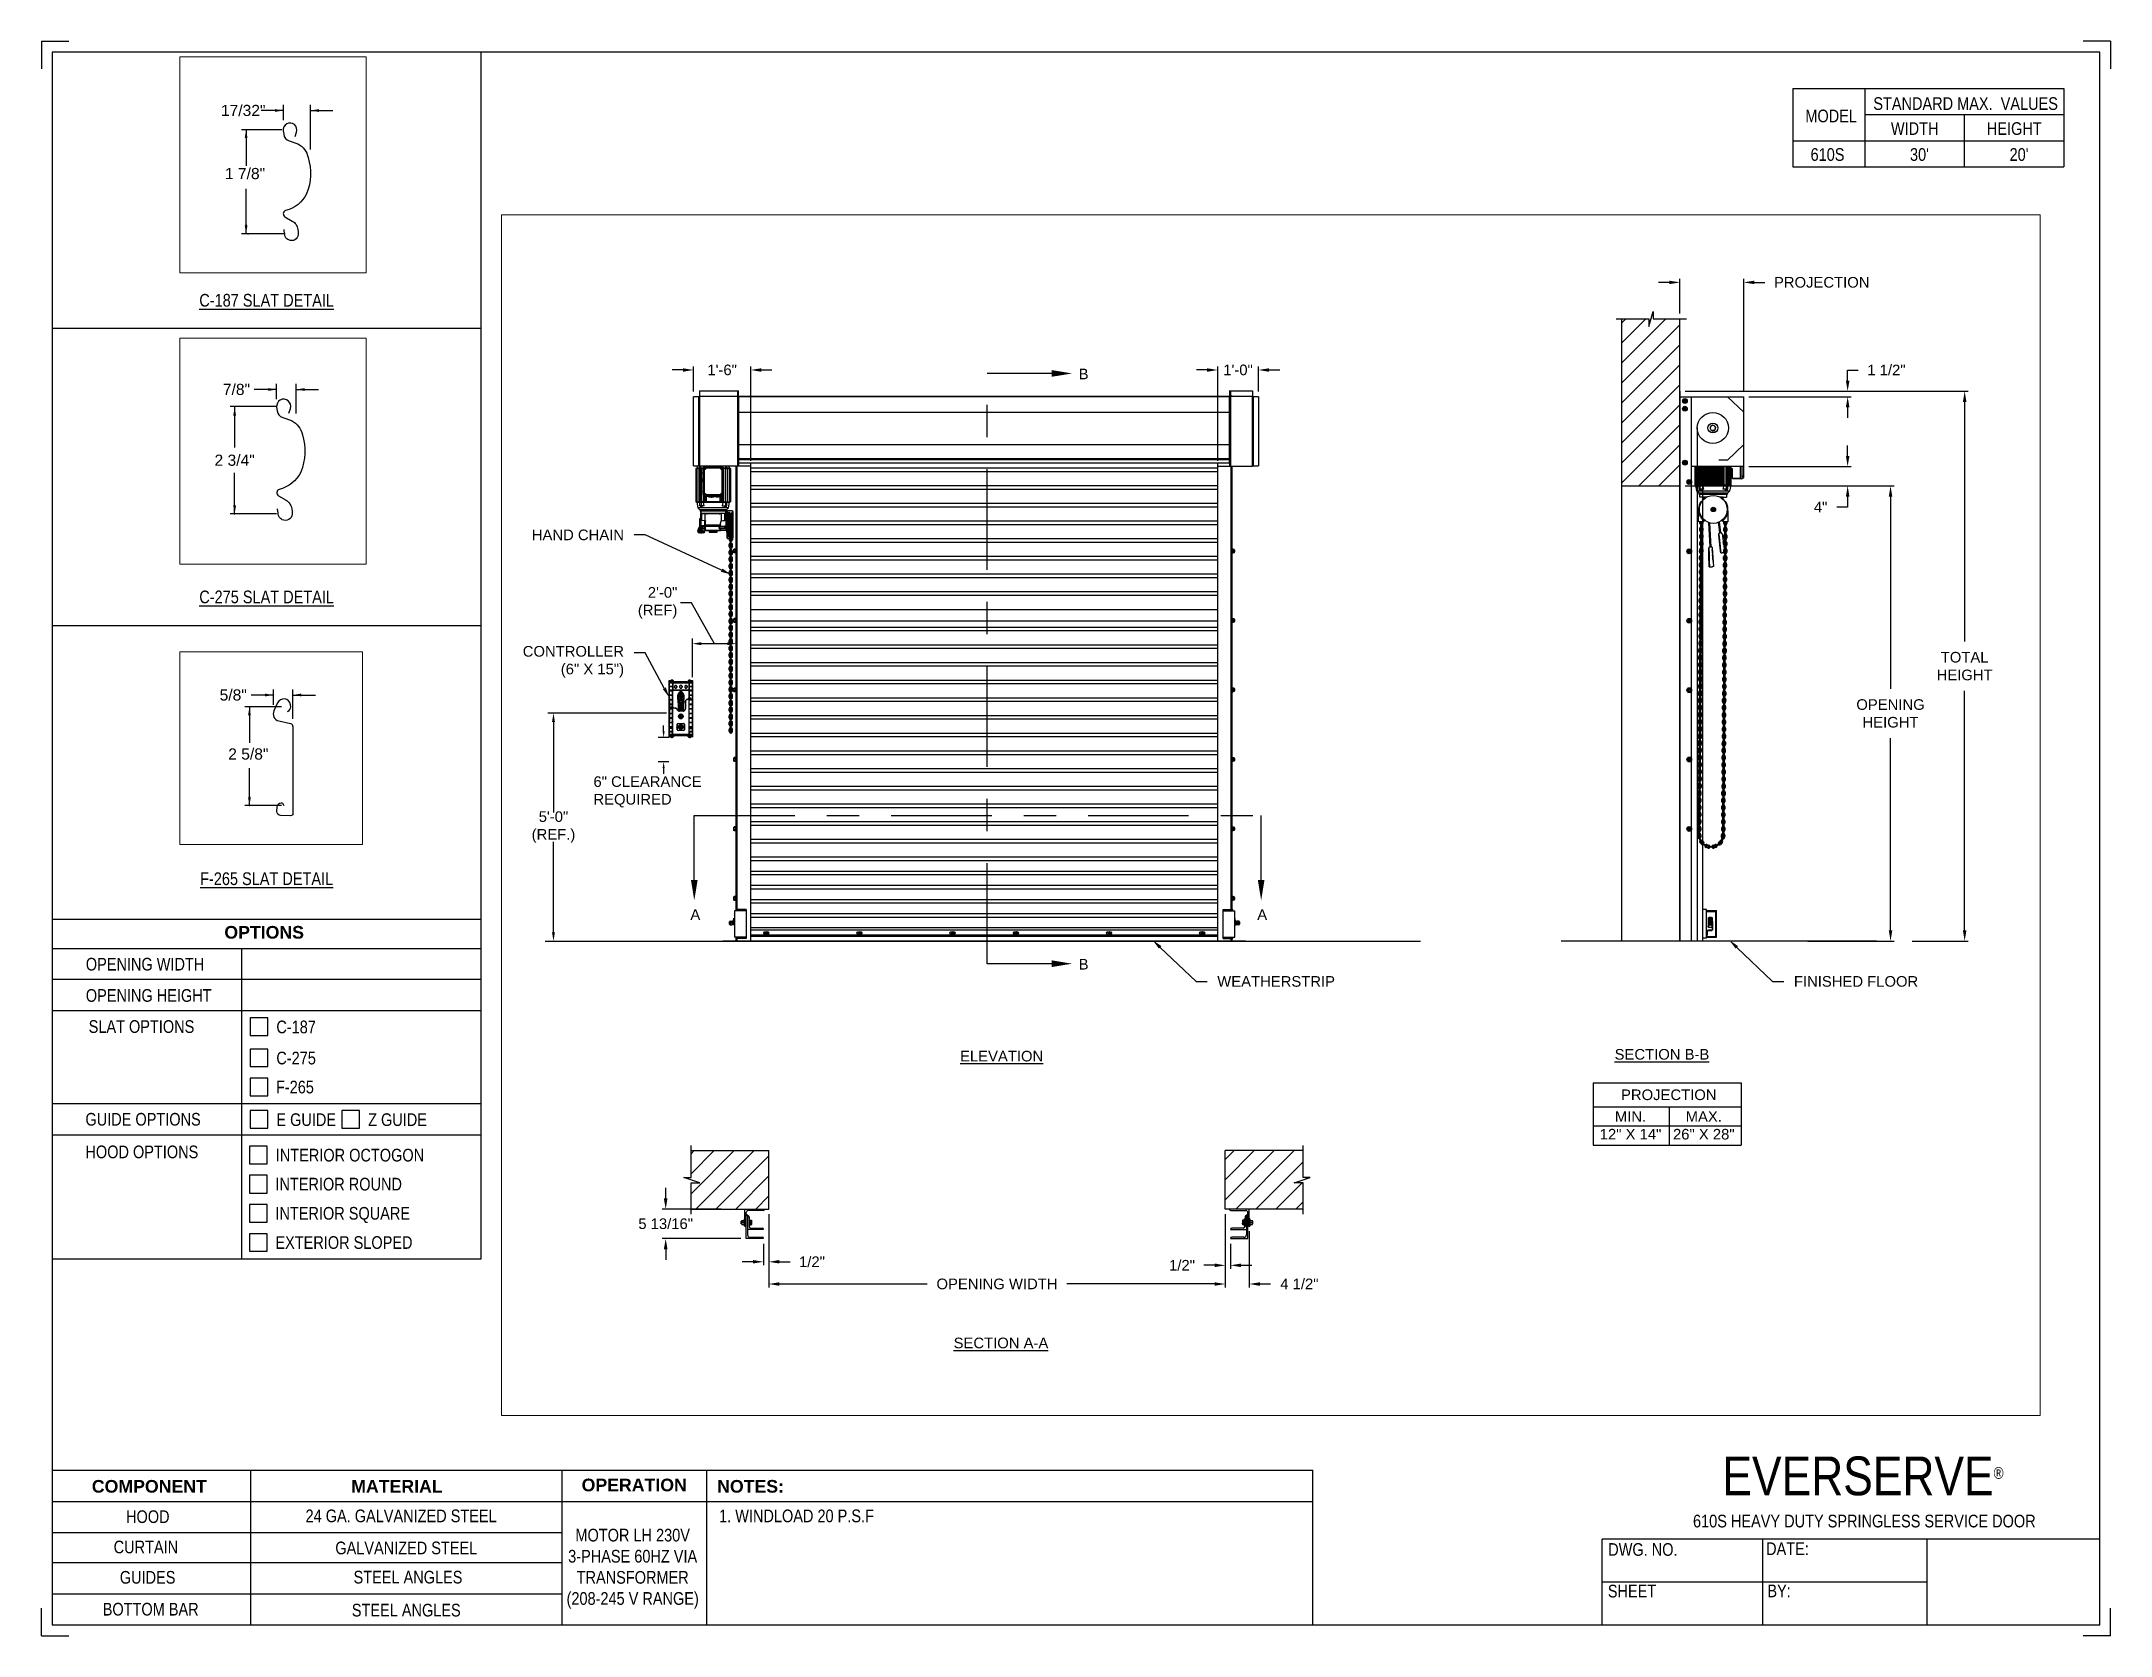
# Paper-space layout '610S LH 230V 3 PHASE' of a CAD drawing. Header units: inches. Extents: x 0.1 to 10.9, y 0.1 to 8.4.
# The model-space entities are those that its viewports show. They can reach past a viewport. Long polylines and large blocks are cut down to what shows.
import ezdxf
from ezdxf import colors
from ezdxf.entities.mleader import LeaderData, LeaderLine
from ezdxf.enums import TextEntityAlignment as Align
from ezdxf.math import Vec2, Vec3

# ---------------------------------------------------------------- set-up
doc = ezdxf.new("R2010")
doc.units = ezdxf.units.IN
doc.header["$LTSCALE"] = 0.25
doc.header["$MEASUREMENT"] = 0
doc.linetypes.add('CENTER', pattern=[2, 1.25, -0.25, 0.25, -0.25])
for name, color, linetype in [('ANNOTATIONS', 1, 'Continuous'), ('DETAILS', 4, 'Continuous'), ('MOTOR LH', 7, 'Continuous'), ('SECTION CUTS', 6, 'CENTER'), ('TITLE BLOCK', 7, 'Continuous')]:
    doc.layers.add(name, color=color, linetype=linetype)
doc.styles.add('ARIAL', font='arial.ttf', dxfattribs={"height": 0.09375})
doc.styles.add('CADdetails-DIMENSIONS', font='ARIALN.TTF', dxfattribs={"height": 2.38})
doc.styles.add('ROMANS', font='Romans', dxfattribs={"height": 0.09375})
doc.styles.get("Standard").update_dxf_attribs({"font": 'romans.shx'})
doc.dimstyles.get("Standard").update_dxf_attribs({"dimscale": 60, "dimtxt": 0.0833, "dimasz": 0.0833, "dimexe": 0.0833, "dimexo": 0.04, "dimgap": 0.09, "dimtad": 0, "dimtih": 1, "dimtoh": 1, "dimdec": 4, "dimzin": 1, "dimdsep": 46, "dimlunit": 4, "dimtxsty": 'Standard', "dimcen": 0.09, "dimclrt": 150, "dimadec": 4, "dimazin": 2, "dimtfac": 1, "dimtdec": 0, "dimtofl": 0, "dimtmove": 0, "dimatfit": 3, "dimfxl": 1, "dimtolj": 1, "dimtzin": 0, "dimlwd": -1, "dimlwe": -1, "dimarcsym": 1})
doc.dimstyles.new('STANDARD$0', dxfattribs={"dimtxt": 0.09375, "dimasz": 0.09375, "dimexe": 0.03125, "dimexo": 0.046875, "dimgap": 0.09, "dimtad": 0, "dimtih": 1, "dimtoh": 1, "dimdec": 4, "dimzin": 0, "dimdsep": 46, "dimtxsty": 'ARIAL', "dimcen": 0.09, "dimadec": 0, "dimazin": 0, "dimtfac": 1, "dimtdec": 4, "dimtofl": 0, "dimtmove": 0, "dimatfit": 1, "dimfxl": 1, "dimtolj": 1, "dimtzin": 0, "dimarcsym": 0})
pattern_1 = [(45, (72.00666, -32.78357), (-0.08838835, 0.08838835), [])]

psp = doc.layouts.new('610S LH 230V 3 PHASE')

# ---------------------------------------------------------------- texts
at = {"layer": 'TITLE BLOCK', "attachment_point": 2, "style": 'CADdetails-DIMENSIONS'}
for s, width, insert, char_height in [('MODEL', 0.28815, (9.45, 8.068), 0.0664), ('STANDARD MAX.  VALUES', 1.75949, (10.155, 8.133), 0.06641), ('WIDTH', 0.42908, (9.888, 8.002), 0.0664), ('HEIGHT', 0.42908, (10.41, 8.002), 0.0664), ('\\pxqc;610S', 0.29952, (9.431, 7.866), 0.0664)]:
    psp.add_mtext_dynamic_manual_height_columns(s, width=width, gutter_width=1.363, heights=[0], dxfattribs=dict(at, insert=insert, char_height=char_height))
at = {"layer": 'TITLE BLOCK', "style": 'CADdetails-DIMENSIONS'}
for s, insert, char_height, width, attachment_point in [("30'", (9.913, 7.866), 0.0664, 1.75949, 2), ("20'", (10.435, 7.866), 0.0664, 1.75949, 2), ('{\\LC-187 SLAT DETAIL}', (1.248, 7.102), 0.06641, 1.75949, 2), ('{\\LC-275 SLAT DETAIL}', (1.248, 5.547), 0.06641, 1.75949, 2), ('{\\LF-265 SLAT DETAIL}', (1.248, 4.07), 0.06641, 1.75949, 2), ('{\\fArial|b1|i0|c0|p34;OPTIONS}', (1.235, 3.789), 0.06641, 1.75949, 2), ('OPENING WIDTH', (0.3, 3.622), 0.06641, 1.30693, 1), ('OPENING HEIGHT', (0.3, 3.458), 0.06641, 1.30693, 1), ('SLAT OPTIONS', (0.315, 3.295), 0.06641, 0.59269, 1), ('C-187', (1.299, 3.293), 0.0664, 1.23928, 1), ('C-275', (1.299, 3.13), 0.0664, 1.53035, 1), ('F-265', (1.297, 2.978), 0.0664, 1.53035, 1), ('GUIDE OPTIONS', (0.298, 2.809), 0.06641, 1.30693, 1), ('E GUIDE', (1.299, 2.807), 0.0664, 1.23928, 1), ('Z GUIDE', (1.78, 2.807), 0.0664, 1.23928, 1), ('HOOD OPTIONS', (0.298, 2.638), 0.06641, 1.30693, 1), ('INTERIOR OCTOGON', (1.296, 2.621), 0.06641, 1.23928, 1), ('INTERIOR ROUND', (1.294, 2.469), 0.06641, 1.53035, 1), ('INTERIOR SQUARE', (1.294, 2.316), 0.06641, 1.53035, 1), ('EXTERIOR SLOPED', (1.294, 2.163), 0.06641, 1.53035, 1), ('\\A1;\\pxqc;EVERSERVE{\\H0.30337x;\\S® ^ ;}', (10.642, 1.008), 0.20312, 2.03069, 3), ('{\\fArial|b1|i0|c0|p34;COMPONENT}', (0.633, 0.885), 0.06641, 1.75949, 2), ('{\\fArial|b1|i0|c0|p34;MATERIAL}', (1.931, 0.885), 0.06641, 1.75949, 2), ('{\\fArial|b1|i0|c0|p34;OPERATION}', (3.175, 0.892), 0.06641, 1.75949, 2), ('{\\fArial|b1|i0|c0|p34;NOTES:}', (3.785, 0.885), 0.06641, 1.75949, 2), ('HOOD', (0.625, 0.726), 0.0664, 1.75949, 2), ('24 GA. GALVANIZED STEEL', (1.953, 0.73), 0.06641, 1.75949, 2), ('\\pxql;1. WINDLOAD 20 P.S.F ', (5.176, 0.73), 0.06641, 3.11182, 2), ('610S HEAVY DUTY SPRINGLESS SERVICE DOOR', (9.624, 0.703), 0.06641, 2.79915, 2), ('CURTAIN', (0.615, 0.567), 0.0664, 1.75949, 2), ('GALVANIZED STEEL', (1.98, 0.562), 0.06641, 1.75949, 2), ('\\PMOTOR LH 230V 3-PHASE 60HZ VIA TRANSFORMER (208-245 V RANGE)', (3.167, 0.74), 0.06641, 0.76227, 2), ('DWG. NO.', (8.463, 0.554), 0.0664, 1.75949, 2), ('DATE:', (9.221, 0.558), 0.0664, 1.75949, 2), ('GUIDES', (0.624, 0.408), 0.0664, 1.75949, 2), ('STEEL ANGLES', (1.989, 0.409), 0.06641, 1.75949, 2), ('SHEET', (8.406, 0.336), 0.0664, 1.75949, 2), ('BY:', (9.177, 0.337), 0.0664, 1.75949, 2), ('BOTTOM BAR', (0.64, 0.241), 0.0664, 1.75949, 2), ('STEEL ANGLES', (1.98, 0.236), 0.06641, 1.75949, 2)]:
    psp.add_mtext(s, dxfattribs=dict(at, insert=insert, char_height=char_height, width=width, attachment_point=attachment_point))

msp = doc.modelspace()

# ---------------------------------------------------------------- texts
at = {"layer": 'ANNOTATIONS', "style": 'ARIAL'}
for s, p in [('1 7/8"', (244.84993, 217.05177)), ('2 5/8"', (247.99493, 217.00538))]:
    msp.add_text(s, height=0.09375, dxfattribs=at).set_placement(p)
msp.add_text('2 3/4"', height=0.09375, dxfattribs=at).set_placement((246.50776, 217.03304), align=Align.MIDDLE_CENTER)
at = {"layer": 'ANNOTATIONS', "char_height": 0.09375, "style": 'ARIAL'}
for s, insert, attachment_point in [('2\'-0"\\P(REF)', (250.37322, 223.40353), 6), ('6" CLEARANCE\\PREQUIRED', (249.63164, 221.73296), 4), ('5\'-0"\\P(REF.)', (249.27844, 221.42207), 5), ('17/32"', (245.00348, 217.62729), 5), ('7/8"', (246.52302, 217.62619), 5), ('\\A1;5/8"', (248.03692, 217.54689), 5)]:
    msp.add_mtext(s, dxfattribs=dict(at, insert=insert, attachment_point=attachment_point))
at = {"layer": 'ANNOTATIONS', "char_height": 0.09375, "attachment_point": 2, "style": 'ARIAL'}
for s, insert, width in [('{\\LELEVATION}', (253.23901, 219.44522), 3.0834986), ('{\\LSECTION B-B}', (259.0745, 219.46119), 1.3823677), ('{\\LSECTION A-A}', (253.2331, 216.91103), 1.3823677)]:
    msp.add_mtext(s, dxfattribs=dict(at, insert=insert, width=width))
for s, width, insert in [('PROJECTION ', 1.7594917, (259.13467, 219.10374)), ('MIN.\\P12" X 14" ', 0.6711642, (258.79655, 218.91175)), ('MAX.\\P26" X 28"', 0.6567117, (259.44398, 218.91175))]:
    msp.add_mtext_dynamic_manual_height_columns(s, width=width, gutter_width=1.36268, heights=[0], dxfattribs=dict(at, insert=insert))
at = {"layer": 'SECTION CUTS', "style": 'ARIAL'}
for s, p in [('B', (253.91966, 225.3786)), ('A', (250.48836, 220.60215)), ('A', (255.49789, 220.60215)), ('B', (253.91966, 220.16333))]:
    msp.add_text(s, height=0.09375, dxfattribs=at).set_placement(p)

# ---------------------------------------------------------------- blocks, each defined once
blk = doc.blocks.new('*D134')
at = {"layer": 'ANNOTATIONS', "color": 0, "lineweight": -2, "transparency": 16777216}
for p, q in [((250.27, 218.141), (250.27, 218.235)), ((250.76, 218.047), (250.239, 218.047)), ((250.935, 217.786), (250.239, 217.786)), ((250.27, 217.692), (250.27, 217.598))]:
    blk.add_line(p, q, dxfattribs=at)
at = {"layer": 'ANNOTATIONS', "color": 0, "transparency": 16777216}
for points in [[(250.254, 218.141), (250.286, 218.141), (250.27, 218.047)], [(250.254, 217.692), (250.286, 217.692), (250.27, 217.786)]]:
    blk.add_solid(points, dxfattribs=at)
at = {"layer": 'defpoints', "color": 0, "transparency": 16777216}
for p in [(250.806, 218.047), (250.27, 217.786), (250.981, 217.786)]:
    blk.add_point(p, dxfattribs=at)
at = {"layer": 'ANNOTATIONS', "color": 0, "transparency": 16777216, "insert": (250.27, 217.917), "char_height": 0.09375, "attachment_point": 5, "style": 'ARIAL'}
blk.add_mtext('\\A1;5 13/16"', dxfattribs=at)
blk = doc.blocks.new('*D135')
at = {"layer": 'ANNOTATIONS', "color": 0, "lineweight": -2, "transparency": 16777216}
for p, q in [((255.215, 218.001), (255.215, 217.519)), ((255.262, 217.739), (255.262, 217.519)), ((255.121, 217.55), (255.027, 217.55)), ((255.355, 217.55), (255.449, 217.55))]:
    blk.add_line(p, q, dxfattribs=at)
at = {"layer": 'ANNOTATIONS', "color": 0, "transparency": 16777216}
for points in [[(255.121, 217.566), (255.121, 217.534), (255.215, 217.55)], [(255.355, 217.566), (255.355, 217.534), (255.262, 217.55)]]:
    blk.add_solid(points, dxfattribs=at)
at = {"layer": 'defpoints', "color": 0, "transparency": 16777216}
for p in [(255.215, 218.047), (255.262, 217.786), (255.262, 217.55)]:
    blk.add_point(p, dxfattribs=at)
at = {"layer": 'ANNOTATIONS', "color": 0, "transparency": 16777216, "insert": (254.833, 217.55), "char_height": 0.0938, "attachment_point": 5, "style": 'ARIAL'}
blk.add_mtext('\\A1;1/2"', dxfattribs=at)
blk = doc.blocks.new('*D136')
at = {"layer": 'ANNOTATIONS', "color": 0, "lineweight": -2, "transparency": 16777216}
for p, q in [((251.181, 218.001), (251.181, 217.55)), ((251.135, 217.739), (251.135, 217.55)), ((251.041, 217.581), (250.947, 217.581)), ((251.275, 217.581), (251.369, 217.581))]:
    blk.add_line(p, q, dxfattribs=at)
at = {"layer": 'ANNOTATIONS', "color": 0, "transparency": 16777216}
for points in [[(251.041, 217.597), (251.041, 217.566), (251.135, 217.581)], [(251.275, 217.597), (251.275, 217.566), (251.181, 217.581)]]:
    blk.add_solid(points, dxfattribs=at)
at = {"layer": 'defpoints', "color": 0, "transparency": 16777216}
for p in [(251.181, 218.047), (251.135, 217.786), (251.135, 217.581)]:
    blk.add_point(p, dxfattribs=at)
at = {"layer": 'ANNOTATIONS', "color": 0, "transparency": 16777216, "insert": (251.563, 217.581), "char_height": 0.0938, "attachment_point": 5, "style": 'ARIAL'}
blk.add_mtext('\\A1;1/2"', dxfattribs=at)
blk = doc.blocks.new('*D137')
at = {"layer": 'ANNOTATIONS', "color": 0, "lineweight": -2, "transparency": 16777216}
for p, q in [((250.516, 225.271), (250.516, 225.492)), ((251.022, 224.659), (251.022, 225.492)), ((250.422, 225.461), (250.328, 225.461)), ((251.115, 225.461), (251.209, 225.461))]:
    blk.add_line(p, q, dxfattribs=at)
at = {"layer": 'ANNOTATIONS', "color": 0, "transparency": 16777216}
for points in [[(250.422, 225.476), (250.422, 225.445), (250.516, 225.461)], [(251.115, 225.476), (251.115, 225.445), (251.022, 225.461)]]:
    blk.add_solid(points, dxfattribs=at)
at = {"layer": 'defpoints', "color": 0, "transparency": 16777216}
for p in [(250.516, 225.461), (250.516, 225.224), (251.022, 224.612)]:
    blk.add_point(p, dxfattribs=at)
at = {"layer": 'ANNOTATIONS', "color": 0, "transparency": 16777216, "insert": (250.769, 225.461), "char_height": 0.0938, "attachment_point": 5, "style": 'ARIAL'}
blk.add_mtext('\\A1;1\'-6"', dxfattribs=at)
blk = doc.blocks.new('*D138')
at = {"layer": 'ANNOTATIONS', "color": 0, "lineweight": -2, "transparency": 16777216}
for p, q in [((255.148, 224.659), (255.148, 225.492)), ((255.508, 225.271), (255.508, 225.492)), ((255.054, 225.461), (254.961, 225.461)), ((255.602, 225.461), (255.696, 225.461))]:
    blk.add_line(p, q, dxfattribs=at)
at = {"layer": 'ANNOTATIONS', "color": 0, "transparency": 16777216}
for points in [[(255.054, 225.476), (255.054, 225.445), (255.148, 225.461)], [(255.602, 225.476), (255.602, 225.445), (255.508, 225.461)]]:
    blk.add_solid(points, dxfattribs=at)
at = {"layer": 'defpoints', "color": 0, "transparency": 16777216}
for p in [(255.148, 225.461), (255.508, 225.224), (255.148, 224.612)]:
    blk.add_point(p, dxfattribs=at)
at = {"layer": 'ANNOTATIONS', "color": 0, "transparency": 16777216, "insert": (255.328, 225.461), "char_height": 0.0938, "attachment_point": 5, "style": 'ARIAL'}
blk.add_mtext('\\A1;1\'-0"', dxfattribs=at)
blk = doc.blocks.new('*D139')
at = {"layer": 'ANNOTATIONS', "color": 0, "lineweight": -2, "transparency": 16777216}
for p, q in [((255.215, 218.001), (255.215, 217.353)), ((255.427, 217.851), (255.427, 217.353)), ((255.121, 217.385), (255.027, 217.385)), ((255.521, 217.385), (255.615, 217.385))]:
    blk.add_line(p, q, dxfattribs=at)
at = {"layer": 'ANNOTATIONS', "color": 0, "transparency": 16777216}
for points in [[(255.121, 217.4), (255.121, 217.369), (255.215, 217.385)], [(255.521, 217.4), (255.521, 217.369), (255.427, 217.385)]]:
    blk.add_solid(points, dxfattribs=at)
at = {"layer": 'defpoints', "color": 0, "transparency": 16777216}
for p in [(255.215, 218.047), (255.427, 217.897), (255.427, 217.385)]:
    blk.add_point(p, dxfattribs=at)
at = {"layer": 'ANNOTATIONS', "color": 0, "transparency": 16777216, "insert": (255.87, 217.385), "char_height": 0.0938, "attachment_point": 5, "style": 'ARIAL'}
blk.add_mtext('\\A1;4 1/2"', dxfattribs=at)
blk = doc.blocks.new('*D115')
at = {"layer": 'ANNOTATIONS', "color": 0, "lineweight": -2, "transparency": 16777216}
for p, q in [((251.181, 218.001), (251.181, 217.353)), ((255.215, 218.001), (255.215, 217.353)), ((251.275, 217.385), (252.582, 217.385)), ((255.121, 217.385), (253.814, 217.385))]:
    blk.add_line(p, q, dxfattribs=at)
at = {"layer": 'ANNOTATIONS', "color": 0, "transparency": 16777216}
for points in [[(251.275, 217.4), (251.275, 217.369), (251.181, 217.385)], [(255.121, 217.4), (255.121, 217.369), (255.215, 217.385)]]:
    blk.add_solid(points, dxfattribs=at)
at = {"layer": 'defpoints', "color": 0, "transparency": 16777216}
for p in [(251.181, 218.047), (255.215, 218.047), (255.215, 217.385)]:
    blk.add_point(p, dxfattribs=at)
at = {"layer": 'ANNOTATIONS', "color": 0, "transparency": 16777216, "insert": (253.198, 217.385), "char_height": 0.09375, "attachment_point": 5, "style": 'ARIAL'}
blk.add_mtext('\\A1;OPENING WIDTH', dxfattribs=at)
blk = doc.blocks.new('*D116')
at = {"layer": 'ANNOTATIONS', "color": 0, "lineweight": -2, "transparency": 16777216}
for p, q in [((259.139, 226.235), (259.045, 226.235)), ((259.233, 225.96), (259.233, 226.266)), ((259.797, 225.272), (259.797, 226.266)), ((259.89, 226.235), (259.984, 226.235))]:
    blk.add_line(p, q, dxfattribs=at)
at = {"layer": 'ANNOTATIONS', "color": 0, "transparency": 16777216}
for points in [[(259.139, 226.25), (259.139, 226.219), (259.233, 226.235)], [(259.89, 226.25), (259.89, 226.219), (259.797, 226.235)]]:
    blk.add_solid(points, dxfattribs=at)
at = {"layer": 'defpoints', "color": 0, "transparency": 16777216}
for p in [(259.797, 226.235), (259.233, 225.913), (259.797, 225.225)]:
    blk.add_point(p, dxfattribs=at)
at = {"layer": 'ANNOTATIONS', "color": 0, "transparency": 16777216, "insert": (260.486, 226.235), "char_height": 0.09375, "attachment_point": 5, "style": 'ARIAL'}
blk.add_mtext('\\A1;PROJECTION ', dxfattribs=at)
blk = doc.blocks.new('*D117')
at = {"layer": 'ANNOTATIONS', "color": 0, "lineweight": -2, "transparency": 16777216}
for p, q in [((259.28, 224.437), (261.126, 224.437)), ((261.094, 224.343), (261.094, 222.643)), ((261.094, 220.509), (261.094, 222.208)), ((260.364, 220.415), (261.126, 220.415))]:
    blk.add_line(p, q, dxfattribs=at)
at = {"layer": 'ANNOTATIONS', "color": 0, "transparency": 16777216}
for points in [[(261.079, 224.343), (261.11, 224.343), (261.094, 224.437)], [(261.079, 220.509), (261.11, 220.509), (261.094, 220.415)]]:
    blk.add_solid(points, dxfattribs=at)
at = {"layer": 'defpoints', "color": 0, "transparency": 16777216}
for p in [(259.233, 224.437), (260.317, 220.415), (261.094, 220.415)]:
    blk.add_point(p, dxfattribs=at)
at = {"layer": 'ANNOTATIONS', "color": 0, "transparency": 16777216, "insert": (261.094, 222.426), "char_height": 0.09375, "attachment_point": 5, "style": 'ARIAL'}
blk.add_mtext('\\A1;OPENING\\PHEIGHT', dxfattribs=at)
blk = doc.blocks.new('*D118')
at = {"layer": 'ANNOTATIONS', "color": 0, "lineweight": -2, "transparency": 16777216}
for p, q in [((259.28, 225.273), (261.781, 225.273)), ((261.749, 225.179), (261.749, 223.061)), ((261.749, 220.509), (261.749, 222.626)), ((261.284, 220.415), (261.781, 220.415))]:
    blk.add_line(p, q, dxfattribs=at)
at = {"layer": 'ANNOTATIONS', "color": 0, "transparency": 16777216}
for points in [[(261.734, 225.179), (261.765, 225.179), (261.749, 225.273)], [(261.734, 220.509), (261.765, 220.509), (261.749, 220.415)]]:
    blk.add_solid(points, dxfattribs=at)
at = {"layer": 'defpoints', "color": 0, "transparency": 16777216}
for p in [(259.233, 225.273), (261.237, 220.415), (261.749, 220.415)]:
    blk.add_point(p, dxfattribs=at)
at = {"layer": 'ANNOTATIONS', "color": 0, "transparency": 16777216, "insert": (261.749, 222.844), "char_height": 0.0938, "attachment_point": 5, "style": 'ARIAL'}
blk.add_mtext('\\A1;TOTAL\\PHEIGHT', dxfattribs=at)
blk = doc.blocks.new('*D119')
at = {"layer": 'ANNOTATIONS', "color": 0, "lineweight": -2, "transparency": 16777216}
for p, q in [((260.715, 224.701), (260.715, 224.795)), ((259.841, 224.608), (260.746, 224.608)), ((259.841, 224.437), (260.746, 224.437)), ((260.715, 224.343), (260.715, 224.249)), ((260.715, 224.249), (260.621, 224.249))]:
    blk.add_line(p, q, dxfattribs=at)
at = {"layer": 'ANNOTATIONS', "color": 0, "transparency": 16777216}
for points in [[(260.7, 224.701), (260.731, 224.701), (260.715, 224.608)], [(260.7, 224.343), (260.731, 224.343), (260.715, 224.437)]]:
    blk.add_solid(points, dxfattribs=at)
at = {"layer": 'defpoints', "color": 0, "transparency": 16777216}
for p in [(259.794, 224.608), (259.794, 224.437), (260.715, 224.437)]:
    blk.add_point(p, dxfattribs=at)
at = {"layer": 'ANNOTATIONS', "color": 0, "transparency": 16777216, "insert": (260.476, 224.249), "char_height": 0.0938, "attachment_point": 5, "style": 'ARIAL'}
blk.add_mtext('\\A1;4"', dxfattribs=at)
blk = doc.blocks.new('*D120')
at = {"layer": 'ANNOTATIONS', "color": 0, "lineweight": -2, "transparency": 16777216}
for p, q in [((260.715, 225.366), (260.715, 225.46)), ((260.715, 225.46), (260.809, 225.46)), ((259.843, 225.273), (260.746, 225.273)), ((259.843, 225.225), (260.746, 225.225)), ((260.715, 225.131), (260.715, 225.038))]:
    blk.add_line(p, q, dxfattribs=at)
at = {"layer": 'ANNOTATIONS', "color": 0, "transparency": 16777216}
for points in [[(260.7, 225.366), (260.731, 225.366), (260.715, 225.273)], [(260.7, 225.131), (260.731, 225.131), (260.715, 225.225)]]:
    blk.add_solid(points, dxfattribs=at)
at = {"layer": 'defpoints', "color": 0, "transparency": 16777216}
for p in [(259.797, 225.273), (259.797, 225.225), (260.715, 225.273)]:
    blk.add_point(p, dxfattribs=at)
at = {"layer": 'ANNOTATIONS', "color": 0, "transparency": 16777216, "insert": (261.058, 225.46), "char_height": 0.0938, "attachment_point": 5, "style": 'ARIAL'}
blk.add_mtext('\\A1;1 1/2"', dxfattribs=at)

# ---------------------------------------------------------------- dimensions: what is measured, and where the dimension line sits
at = {"layer": 'ANNOTATIONS'}
dim = msp.add_linear_dim(base=(259.79658, 226.23467), p1=(259.2327, 225.91347), p2=(259.79658, 225.22508), text='PROJECTION ', dimstyle='STANDARD$0', dxfattribs=at)
dim.commit()
dim.dimension.update_dxf_attribs({"geometry": '*D116', "text_midpoint": (260.48569, 226.23467)})
for base, p1, p2, angle, text, picture, middle in [((250.51571, 225.46051), (251.02165, 224.61169), (250.51571, 225.22384), 180, '1\'-6"', '*D137', (250.76868, 225.46051)), ((255.14815, 225.46051), (255.50835, 225.22422), (255.14815, 224.61169), 180, '1\'-0"', '*D138', (255.32825, 225.46051)), ((250.2701, 217.78574), (250.80645, 218.04741), (250.98145, 217.78574), 90, '5 13/16"', '*D134', (250.2701, 217.91658)), ((251.13458, 217.58132), (251.18145, 218.04742), (251.13458, 217.78574), 180, '1/2"', '*D136', (251.56303, 217.58132))]:
    dim = msp.add_linear_dim(base=base, p1=p1, p2=p2, angle=angle, text=text, dimstyle='STANDARD$0', dxfattribs=at)
    dim.commit()
    dim.dimension.update_dxf_attribs({"geometry": picture, "text_midpoint": middle, "dimtype": 160})
for base, p1, p2, text, picture, middle in [((260.71525, 225.27272), (259.79658, 225.22508), (259.79658, 225.27272), '1 1/2"', '*D120', (261.05769, 225.46022)), ((261.74928, 220.41511), (259.2327, 225.27272), (261.23723, 220.41511), 'TOTAL\\PHEIGHT', '*D118', (261.74928, 222.84392)), ((260.71525, 224.43674), (259.79445, 224.60767), (259.79445, 224.43674), '4"', '*D119', (260.47574, 224.24924)), ((261.09429, 220.41511), (259.2327, 224.43674), (260.31689, 220.41511), 'OPENING\\PHEIGHT', '*D117', (261.09429, 222.42592))]:
    dim = msp.add_linear_dim(base=base, p1=p1, p2=p2, angle=90, text=text, dimstyle='STANDARD$0', dxfattribs=at)
    dim.commit()
    dim.dimension.update_dxf_attribs({"geometry": picture, "text_midpoint": middle})
dim = msp.add_aligned_dim(p1=(251.18145, 218.04742), p2=(255.21479, 218.04742), distance=-0.6628, text='OPENING WIDTH', dimstyle='STANDARD$0', dxfattribs=at)
dim.commit()
dim.dimension.update_dxf_attribs({"geometry": '*D115', "text_midpoint": (253.19812, 217.38462)})
for base, p2, text, picture, middle in [((255.26166, 217.55007), (255.26166, 217.78574), '1/2"', '*D135', (254.83321, 217.55007)), ((255.42729, 217.38462), (255.42729, 217.89742), '4 1/2"', '*D139', (255.86978, 217.38462))]:
    dim = msp.add_linear_dim(base=base, p1=(255.21479, 218.04742), p2=p2, text=text, dimstyle='STANDARD$0', dxfattribs=at)
    dim.commit()
    dim.dimension.update_dxf_attribs({"geometry": picture, "text_midpoint": middle, "dimtype": 160})

# ---------------------------------------------------------------- hatches: boundary and pattern name
at = {"layer": 'MOTOR LH'}
h = msp.add_hatch(dxfattribs=at)
h.set_pattern_fill('ANSI31', color=256, style=0)
h.set_pattern_definition(pattern_1)
h.paths.add_polyline_path([(258.71707, 224.43674), (259.2327, 224.43674), (259.2327, 225.91347), (258.9962, 225.91347), (258.9962, 225.97813), (258.95779, 225.84477), (258.95779, 225.91347), (258.71707, 225.91347)])
h = msp.add_hatch(dxfattribs=at)
h.set_pattern_fill('ANSI31', color=256, style=0)
h.set_pattern_definition(pattern_1)
h.paths.add_polyline_path([(251.18145, 218.56305), (250.49395, 218.56305), (250.49395, 218.32585), (250.42985, 218.32585), (250.57192, 218.27894), (250.49395, 218.27894), (250.49395, 218.04742), (251.18145, 218.04742), (251.18145, 218.20993)])
h = msp.add_hatch(dxfattribs=at)
h.set_pattern_fill('ANSI31', color=256, style=0)
h.set_pattern_definition(pattern_1)
h.paths.add_polyline_path([(255.96639, 218.32585), (255.90229, 218.32585), (255.90229, 218.56305), (255.21479, 218.56305), (255.21479, 218.04742), (255.23296, 218.04742), (255.90229, 218.04742), (255.90229, 218.27894), (255.82432, 218.27894)])

# ---------------------------------------------------------------- linework, layer by layer
at = {"layer": 'ANNOTATIONS'}
for p, q in [((250.50639, 222.74794), (250.50639, 223.08974)), ((250.8161, 223.04261), (250.58406, 223.04261)), ((250.27829, 222.42941), (249.22734, 222.42941)), ((249.27844, 222.35175), (249.27844, 221.55133)), ((250.29927, 222.21402), (250.205, 222.21402)), ((250.25213, 222.26716), (250.25213, 222.3203)), ((250.29927, 221.99872), (250.205, 221.99872)), ((250.25213, 221.94558), (250.25213, 221.89244)), ((249.27844, 220.49278), (249.27844, 221.2928)), ((258.46598, 219.16317), (258.46598, 218.6118)), ((258.46598, 219.16317), (259.77375, 219.16317)), ((259.77375, 219.16317), (259.77375, 218.6118)), ((258.46598, 218.9517), (259.77375, 218.9517)), ((259.13884, 218.9517), (259.13884, 218.6118)), ((258.46598, 218.78175), (259.77375, 218.78175)), ((258.46598, 218.6118), (259.77375, 218.6118)), ((245.34033, 217.54554), (245.34033, 217.67417)), ((245.56771, 217.3), (245.56771, 217.67417)), ((246.85988, 217.54444), (246.85988, 217.67306)), ((247.02439, 217.42608), (247.02439, 217.67306)), ((245.34033, 217.62729), (245.15283, 217.62729)), ((245.56771, 217.62729), (245.75521, 217.62729)), ((246.85905, 217.48306), (246.47112, 217.48306)), ((246.50776, 217.48306), (246.50776, 217.14004)), ((246.85988, 217.62619), (246.67238, 217.62619)), ((247.02439, 217.62619), (247.21189, 217.62619)), ((248.37377, 217.54689), (248.18627, 217.54689)), ((248.37377, 217.46513), (248.37377, 217.59376)), ((248.53829, 217.34678), (248.53829, 217.59376)), ((248.53829, 217.54689), (248.72579, 217.54689)), ((245.3268, 217.46623), (244.9893, 217.46623)), ((245.02778, 217.46623), (245.02778, 217.16466)), ((248.4421, 217.44645), (248.1343, 217.44645)), ((248.17278, 217.44645), (248.17278, 217.14489)), ((245.02778, 216.59435), (245.02778, 216.97154)), ((246.50776, 216.58302), (246.50776, 216.92604)), ((248.17278, 216.61924), (248.17278, 216.93393)), ((248.4421, 216.61924), (248.1343, 216.61924)), ((245.35493, 216.59435), (244.9893, 216.59435)), ((246.85905, 216.58302), (246.47112, 216.58302))]:
    msp.add_line(p, q, dxfattribs=at)
for p in [(248.50247, 217.41494), (245.02778, 216.66885), (248.17278, 216.69374), (248.17278, 216.61924), (245.04555, 216.59435), (246.50776, 216.58302)]:
    msp.add_point(p, dxfattribs=at)
for points in [[(250.58406, 223.02967), (250.58406, 223.05556), (250.50639, 223.04261)], [(250.8161, 223.02967), (250.8161, 223.05556), (250.89376, 223.04261)], [(249.29138, 222.35175), (249.26549, 222.35175), (249.27844, 222.42941)], [(250.26099, 222.26716), (250.24328, 222.26716), (250.25213, 222.21402)], [(250.26099, 221.94558), (250.24328, 221.94558), (250.25213, 221.99872)], [(249.29138, 220.49278), (249.26549, 220.49278), (249.27844, 220.41511)], [(245.27001, 217.61557), (245.27001, 217.63901), (245.34033, 217.62729)], [(245.63803, 217.63901), (245.63803, 217.61557), (245.56771, 217.62729)], [(246.78956, 217.61447), (246.78956, 217.63791), (246.85988, 217.62619)], [(247.09472, 217.63791), (247.09472, 217.61447), (247.02439, 217.62619)], [(248.30345, 217.53517), (248.30345, 217.55861), (248.37377, 217.54689)], [(248.60861, 217.55861), (248.60861, 217.53517), (248.53829, 217.54689)], [(245.0395, 217.39591), (245.01605, 217.39591), (245.02778, 217.46623)], [(246.51948, 217.40696), (246.49604, 217.40696), (246.50776, 217.47728)], [(248.1845, 217.37613), (248.16106, 217.37613), (248.17278, 217.44645)], [(245.0395, 216.66467), (245.01605, 216.66467), (245.02778, 216.59435)], [(246.51948, 216.65334), (246.49604, 216.65334), (246.50776, 216.58302)], [(248.1845, 216.68956), (248.16106, 216.68956), (248.17278, 216.61924)]]:
    msp.add_solid(points, dxfattribs=at)
at = {"layer": 'DETAILS'}
for points in [[(245.4384, 217.40811), (245.45095, 217.44643, 1.25136537), (245.33908, 217.45699), (245.34288, 217.42754, 0.28712033), (245.38863, 217.37182), (245.46034, 217.34773, -0.22337537), (245.54797, 217.23299, -0.17060067), (245.53567, 216.92947, -0.22026111), (245.35954, 216.78827, 0.64862145), (245.35365, 216.73683), (245.41526, 216.7004, -0.11918191), (245.44651, 216.67003, -0.14967798), (245.46556, 216.58828), (245.46541, 216.58656, -0.533076), (245.38493, 216.54218, -0.02656611), (245.36962, 216.55167, -0.19330383), (245.35011, 216.59429), (245.34663, 216.62935)], [(246.96269, 217.42781), (246.97564, 217.46736, 1.25136537), (246.86021, 217.47825), (246.86413, 217.44787, 0.28712033), (246.91134, 217.39037), (246.98533, 217.36551, -0.22337537), (247.07575, 217.24712, -0.17060067), (247.06306, 216.93393, -0.22026111), (246.88132, 216.78823, 0.64862142), (246.87525, 216.73516), (246.93882, 216.69758, -0.11918191), (246.97106, 216.66624, -0.14967798), (246.99072, 216.58189), (246.99056, 216.58011, -0.533076), (246.90752, 216.53431, -0.02656611), (246.89172, 216.5441, -0.19330383), (246.87159, 216.58808), (246.868, 216.62426)], [(248.4921, 217.40975, 0.33746117), (248.51903, 217.44781), (248.51871, 217.46569, 0.73725505), (248.40856, 217.48055), (248.37775, 217.41413, 0.47976839), (248.41956, 217.32981), (248.51798, 217.30824, -0.21720182), (248.53829, 217.28428), (248.53829, 216.54957, -0.36619075), (248.51855, 216.53415), (248.43389, 216.53687, -0.41028649), (248.40262, 216.57038), (248.40456, 216.60768, -0.37745755), (248.43839, 216.644, -0.31905635), (248.45027, 216.63852), (248.46134, 216.61924)]]:
    msp.add_lwpolyline(points, format="xyb", dxfattribs=at)
at = {"layer": 'MOTOR LH'}
for p, q in [((258.67069, 225.91347), (258.95779, 225.91347)), ((258.71707, 225.91347), (258.71707, 220.41511)), ((258.95779, 225.84477), (258.9962, 225.97813)), ((258.95779, 225.91347), (258.95779, 225.84477)), ((258.9962, 225.97813), (258.9962, 225.91347)), ((258.9962, 225.91347), (259.2914, 225.91347)), ((259.2327, 220.41511), (259.2327, 225.91347)), ((250.56686, 225.22384), (250.51571, 225.22384)), ((250.56366, 224.61339), (250.56366, 225.22384)), ((250.56686, 225.22384), (250.56686, 224.61339)), ((250.56767, 225.22384), (250.56767, 224.61339)), ((250.56937, 225.27751), (250.56937, 224.61339)), ((250.56937, 225.22956), (250.89376, 225.22956)), ((250.9087, 225.22635), (250.56937, 225.22635)), ((250.89376, 225.22635), (250.89376, 225.22981)), ((250.89376, 225.22981), (250.91296, 225.22981)), ((250.90229, 225.22635), (250.90229, 225.22981)), ((250.9087, 225.22981), (250.9087, 225.27751)), ((250.9087, 224.61088), (250.9087, 225.22635)), ((250.91296, 225.22555), (250.9087, 225.22555)), ((250.91296, 225.22981), (250.91296, 225.27829)), ((250.91296, 225.23034), (255.25261, 225.23034)), ((250.91296, 225.22688), (255.25261, 225.22688)), ((250.91296, 225.22688), (250.91296, 224.63674)), ((255.25261, 225.27829), (255.25261, 225.22981)), ((255.27603, 225.22981), (255.25261, 225.22981)), ((255.25261, 224.63674), (255.25261, 225.22688)), ((255.2611, 225.22555), (255.25261, 225.22555)), ((255.2611, 225.27751), (255.2611, 225.22981)), ((255.45506, 225.22635), (255.2611, 225.22635)), ((255.2611, 225.22635), (255.2611, 224.61169)), ((255.26751, 225.22635), (255.26751, 225.22981)), ((255.27603, 225.22635), (255.27603, 225.22981)), ((255.27603, 225.22956), (255.45506, 225.22956)), ((255.45506, 225.27751), (255.45506, 224.61462)), ((255.50835, 225.22422), (255.45506, 225.22422)), ((255.45719, 224.61462), (255.45719, 225.22422)), ((255.4604, 225.22422), (255.4604, 224.61462)), ((259.2327, 225.21912), (259.23452, 225.21912)), ((259.2335, 225.27272), (259.2335, 225.22375)), ((259.23402, 225.22482), (259.23452, 225.22482)), ((259.23452, 220.41779), (259.23452, 225.22508)), ((259.23452, 225.22508), (259.79658, 225.22508)), ((259.23563, 225.22588), (259.23563, 225.27272)), ((259.23563, 225.22588), (259.23644, 225.22588)), ((259.23644, 225.22588), (259.23644, 225.27272)), ((259.28113, 225.19918), (259.28167, 225.20084)), ((259.28113, 225.13105), (259.28167, 225.13271)), ((259.2829, 225.19816), (259.28381, 225.19995)), ((259.2829, 225.13003), (259.28381, 225.13182)), ((259.28988, 225.19413), (259.28988, 225.19413)), ((259.28988, 225.17938), (259.28988, 225.17938)), ((259.28988, 225.126), (259.28988, 225.126)), ((259.33672, 220.41779), (259.33672, 225.22508)), ((259.6521, 225.22508), (259.79658, 225.08749)), ((259.79658, 224.52597), (259.79658, 225.22508)), ((250.91296, 225.08749), (255.25261, 225.08749)), ((259.23452, 225.03994), (259.2327, 225.03994)), ((259.28988, 225.11125), (259.28988, 225.11125)), ((259.38675, 224.94831), (259.38675, 220.41511)), ((259.54672, 224.95594), (259.54655, 224.95569)), ((259.54772, 224.94905), (259.54796, 224.94888)), ((250.91296, 224.80124), (255.25261, 224.80124)), ((259.5213, 224.92965), (259.53305, 224.93172)), ((259.52337, 224.91791), (259.5213, 224.92965)), ((259.53512, 224.91998), (259.52337, 224.91791)), ((259.53305, 224.93172), (259.53512, 224.91998)), ((259.6521, 224.66365), (259.79658, 224.80124)), ((250.51571, 224.61339), (250.56767, 224.61339)), ((250.54974, 224.61339), (250.54696, 224.59759)), ((250.56881, 224.61095), (250.56881, 224.59575)), ((250.56937, 224.61088), (250.56937, 224.61169)), ((250.56995, 224.61169), (250.56937, 224.61169)), ((250.9087, 224.61088), (250.56937, 224.61088)), ((250.58186, 224.59575), (250.58186, 224.61088)), ((250.607, 224.607), (250.60785, 224.61088)), ((250.61432, 224.6059), (250.61432, 224.60959)), ((250.61432, 224.60959), (250.76565, 224.60959)), ((250.61432, 224.6059), (250.76565, 224.60589)), ((250.75273, 224.60405), (250.62724, 224.60405)), ((250.62724, 224.60008), (250.62724, 224.60405)), ((250.75273, 224.60036), (250.62724, 224.60036)), ((250.64938, 224.61088), (250.64938, 224.60959)), ((250.69367, 224.60959), (250.69367, 224.61088)), ((250.75273, 224.59667), (250.75273, 224.60405)), ((250.76565, 224.60589), (250.76565, 224.60959)), ((250.77211, 224.61088), (250.77296, 224.607)), ((250.79811, 224.61088), (250.79811, 224.59575)), ((250.81116, 224.59575), (250.81116, 224.61088)), ((250.83301, 224.59759), (250.83066, 224.61088)), ((250.89376, 220.68357), (250.89376, 224.61088)), ((250.90229, 220.69422), (250.90229, 224.61088)), ((250.91296, 224.68019), (250.9087, 224.68019)), ((251.02165, 224.61169), (250.9087, 224.61169)), ((250.91211, 224.62447), (250.91211, 224.6671)), ((250.91211, 224.66043), (250.91296, 224.66043)), ((250.91211, 224.65479), (250.91296, 224.65479)), ((250.91211, 224.64015), (250.91296, 224.64015)), ((250.91211, 224.63115), (250.91508, 224.63115)), ((250.91296, 224.67856), (255.25261, 224.67856)), ((250.91508, 224.61169), (250.91508, 224.63674)), ((251.02165, 220.41698), (251.02165, 224.63674)), ((255.14815, 220.41698), (255.14815, 224.63674)), ((255.14815, 224.61169), (255.45331, 224.61169)), ((255.2611, 224.68019), (255.25261, 224.68019)), ((255.25261, 224.67809), (255.25472, 224.67809)), ((255.25472, 224.61169), (255.25472, 224.68019)), ((255.25769, 224.65944), (255.25472, 224.65944)), ((255.25769, 224.64773), (255.25472, 224.64773)), ((255.25769, 224.63408), (255.25472, 224.63408)), ((255.25769, 224.63214), (255.25472, 224.63214)), ((255.25769, 224.62447), (255.25769, 224.6671)), ((255.26751, 220.69422), (255.26751, 224.61169)), ((255.27603, 220.69422), (255.27603, 224.61169)), ((255.45507, 224.61462), (255.50835, 224.61462)), ((259.28113, 224.65416), (259.28167, 224.65581)), ((259.2829, 224.65313), (259.28381, 224.65492)), ((259.28988, 224.6491), (259.28988, 224.6491)), ((259.28988, 224.63435), (259.28988, 224.63435)), ((259.79658, 224.60767), (259.33672, 224.60767)), ((259.36548, 224.60767), (259.36548, 224.44723)), ((259.37278, 224.44723), (259.37278, 224.60767)), ((259.37445, 224.60767), (259.37445, 224.44723)), ((259.38259, 224.44723), (259.38259, 224.60767)), ((259.38469, 224.60767), (259.38469, 224.44723)), ((259.39222, 224.44723), (259.39222, 224.60767)), ((259.39414, 224.60767), (259.39414, 224.44723)), ((259.40882, 224.44231), (259.40882, 224.60767)), ((259.41169, 224.44723), (259.41169, 224.60767)), ((259.41393, 224.60767), (259.41393, 224.44723)), ((259.42312, 224.44723), (259.42312, 224.60767)), ((259.42355, 224.44723), (259.42355, 224.60767)), ((259.4265, 224.60767), (259.4265, 224.44723)), ((259.42709, 224.60767), (259.42709, 224.44723)), ((259.43389, 224.45314), (259.43389, 224.60767)), ((259.43678, 220.41779), (259.43678, 224.60767)), ((259.43678, 224.60686), (259.44911, 224.60686)), ((259.43842, 224.60767), (259.43842, 224.45314)), ((259.4393, 224.44723), (259.4393, 224.60767)), ((259.44225, 224.60767), (259.44225, 224.44723)), ((259.44308, 224.45314), (259.44308, 224.60767)), ((259.4542, 224.60767), (259.4542, 224.45314)), ((259.45505, 224.44723), (259.45505, 224.60767)), ((259.458, 224.60767), (259.458, 224.44723)), ((259.45878, 224.45314), (259.45878, 224.60767)), ((259.47016, 224.60767), (259.47016, 224.45314)), ((259.47079, 224.44723), (259.47079, 224.60767)), ((259.47375, 224.60767), (259.47375, 224.44723)), ((259.47434, 224.45314), (259.47434, 224.60767)), ((259.48605, 224.60767), (259.48605, 224.45314)), ((259.48654, 224.44723), (259.48654, 224.60767)), ((259.4895, 224.60767), (259.4895, 224.44723)), ((259.48996, 224.45314), (259.48996, 224.60767)), ((259.5019, 224.60767), (259.5019, 224.45314)), ((259.50229, 224.44723), (259.50229, 224.60767)), ((259.50524, 224.60767), (259.50524, 224.44723)), ((259.50562, 224.45314), (259.50562, 224.60767)), ((259.51769, 224.60767), (259.51769, 224.45314)), ((259.51804, 224.44723), (259.51804, 224.60767)), ((259.52099, 224.60767), (259.52099, 224.44723)), ((259.52133, 224.45314), (259.52133, 224.60767)), ((259.53443, 224.60767), (259.53443, 224.45314)), ((259.53477, 224.44723), (259.53477, 224.60767)), ((259.53772, 224.60767), (259.53772, 224.44723)), ((259.53807, 224.45314), (259.53807, 224.60767)), ((259.55014, 224.60767), (259.55014, 224.45314)), ((259.55052, 224.44723), (259.55052, 224.60767)), ((259.55347, 224.60767), (259.55347, 224.44723)), ((259.55387, 224.45314), (259.55387, 224.60767)), ((259.5658, 224.60767), (259.5658, 224.45314)), ((259.56627, 224.44723), (259.56627, 224.60767)), ((259.56922, 224.60767), (259.56922, 224.44723)), ((259.56971, 224.45314), (259.56971, 224.60767)), ((259.6521, 224.66365), (259.57581, 224.66365)), ((259.58142, 224.60767), (259.58142, 224.45314)), ((259.58201, 224.44723), (259.58201, 224.60767)), ((259.58497, 224.60767), (259.58497, 224.44723)), ((259.58561, 224.45314), (259.58561, 224.60767)), ((259.59698, 224.60767), (259.59698, 224.45314)), ((259.59776, 224.44723), (259.59776, 224.60767)), ((259.60072, 224.60767), (259.60072, 224.44723)), ((259.60156, 224.45314), (259.60156, 224.60767)), ((259.61268, 224.60767), (259.61268, 224.45314)), ((259.61351, 224.44723), (259.61351, 224.60767)), ((259.61646, 224.60767), (259.61646, 224.44723)), ((259.61734, 224.45314), (259.61734, 224.60767)), ((259.62187, 224.60767), (259.62187, 224.45314)), ((259.64183, 224.44723), (259.64183, 224.60767)), ((259.64407, 224.60767), (259.64407, 224.44723)), ((259.64694, 224.60767), (259.64694, 224.44231)), ((259.66162, 224.44723), (259.66162, 224.60767)), ((259.66354, 224.60767), (259.66354, 224.44723)), ((259.67803, 224.44723), (259.67803, 224.60767)), ((259.67958, 224.60767), (259.67958, 224.44723)), ((259.68142, 224.60767), (259.68142, 224.4433)), ((259.76878, 224.49841), (259.76878, 224.60767)), ((259.7828, 224.51219), (259.7828, 224.60767)), ((250.53773, 224.59113), (250.53773, 224.29586)), ((250.5647, 224.59113), (250.53773, 224.59113)), ((250.53773, 224.59113), (250.56251, 224.59113)), ((250.55756, 224.59113), (250.53773, 224.59113)), ((250.53773, 224.59113), (250.54709, 224.59113)), ((250.53773, 224.59113), (250.53773, 224.59113)), ((250.54458, 224.59113), (250.57836, 224.59113)), ((250.54458, 224.59113), (250.54458, 224.29586)), ((250.54458, 224.59113), (250.54458, 224.59113)), ((250.54696, 224.59113), (250.54458, 224.59113)), ((250.54614, 224.59113), (250.54614, 224.29586)), ((250.54696, 224.59759), (250.54696, 224.59113)), ((250.5628, 224.59113), (250.5628, 224.29586)), ((250.5646, 224.59113), (250.5646, 224.29586)), ((250.57193, 224.59575), (250.6014, 224.59575)), ((250.57836, 224.59575), (250.57836, 224.29124)), ((250.58105, 224.59113), (250.59986, 224.59113)), ((250.58105, 224.59113), (250.58105, 224.29586)), ((250.58316, 224.59113), (250.58316, 224.29586)), ((250.58759, 224.59113), (250.58759, 224.59575)), ((250.59986, 224.58652), (250.59986, 224.59113)), ((250.60018, 224.58652), (250.59986, 224.58652)), ((250.60018, 224.59113), (250.6014, 224.59113)), ((250.60018, 224.59113), (250.60018, 224.57283)), ((250.60018, 224.53216), (250.60018, 224.51366)), ((250.60018, 224.46217), (250.60018, 224.44625)), ((250.6014, 224.57452), (250.6007, 224.57452)), ((250.6007, 224.53023), (250.6014, 224.53023)), ((250.6014, 224.51547), (250.60073, 224.51547)), ((250.60073, 224.4601), (250.6014, 224.4601)), ((250.60509, 224.59667), (250.6014, 224.59667)), ((250.6014, 224.35676), (250.6014, 224.59667)), ((250.60509, 224.35676), (250.60509, 224.59667)), ((250.60694, 224.58375), (250.60693, 224.36968)), ((250.60694, 224.58375), (250.61432, 224.58375)), ((250.61063, 224.58375), (250.61063, 224.36968)), ((250.61432, 224.58375), (250.61432, 224.59041)), ((250.61432, 224.36968), (250.61432, 224.58375)), ((250.61985, 224.59667), (250.62724, 224.59667)), ((250.62724, 224.59667), (250.75273, 224.59667)), ((250.75273, 224.59667), (250.76011, 224.59667)), ((250.76565, 224.58375), (250.76564, 224.36967)), ((250.76565, 224.58636), (250.76565, 224.59113)), ((250.76565, 224.58375), (250.77303, 224.58375)), ((250.76934, 224.36967), (250.76934, 224.58375)), ((250.77303, 224.36967), (250.77303, 224.58375)), ((250.77487, 224.35676), (250.77487, 224.59667)), ((250.77487, 224.59667), (250.77856, 224.59667)), ((250.77856, 224.59667), (250.77856, 224.35676)), ((250.77856, 224.59667), (250.77856, 224.59667)), ((250.77856, 224.59575), (250.79811, 224.59575)), ((250.77978, 224.59113), (250.77856, 224.59113)), ((250.77978, 224.29586), (250.77978, 224.59113)), ((250.78011, 224.58652), (250.77978, 224.58652)), ((250.78011, 224.59113), (250.78011, 224.58652)), ((250.79891, 224.59113), (250.78011, 224.59113)), ((250.79237, 224.59575), (250.79237, 224.59113)), ((250.79681, 224.59113), (250.7968, 224.29586)), ((250.79811, 224.59575), (250.81116, 224.59575)), ((250.79891, 224.59113), (250.79891, 224.29586)), ((250.8016, 224.29124), (250.8016, 224.59575)), ((250.8016, 224.59113), (250.84223, 224.59113)), ((250.81537, 224.59113), (250.81536, 224.29586)), ((250.81716, 224.59113), (250.81716, 224.29586)), ((250.83093, 224.59113), (250.83093, 224.59113)), ((250.84223, 224.59113), (250.83093, 224.59113)), ((250.83146, 224.59113), (250.84223, 224.59113)), ((250.83301, 224.59113), (250.83301, 224.59759)), ((250.84223, 224.59113), (250.83301, 224.59113)), ((250.83382, 224.59113), (250.83382, 224.29586)), ((250.83539, 224.59113), (250.83538, 224.29586)), ((250.84223, 224.59113), (250.84223, 224.29586)), ((250.84223, 224.59113), (250.84223, 224.59113)), ((255.14815, 224.59307), (251.02165, 224.59307)), ((255.14815, 224.56182), (251.02165, 224.56182)), ((255.14815, 224.43682), (251.02165, 224.43682)), ((258.71707, 224.43674), (259.2327, 224.43674)), ((259.36548, 224.44723), (259.40882, 224.44723)), ((259.37434, 224.4433), (259.37434, 224.44723)), ((259.3836, 224.39076), (259.37434, 224.4433)), ((259.40882, 224.4433), (259.37434, 224.4433)), ((259.43566, 224.44231), (259.39933, 224.44231)), ((259.39933, 224.44231), (259.39933, 224.40885)), ((259.43103, 224.44723), (259.41169, 224.44723)), ((259.41324, 224.40885), (259.41324, 224.44231)), ((259.41866, 224.44723), (259.41866, 224.44231)), ((259.6371, 224.4433), (259.41866, 224.4433)), ((259.43103, 224.45314), (259.43855, 224.45314)), ((259.43103, 224.44723), (259.43103, 224.45314)), ((259.44299, 224.40885), (259.43566, 224.44231)), ((259.43855, 224.45314), (259.43855, 224.44723)), ((259.43855, 224.44723), (259.44296, 224.44723)), ((259.44296, 224.44723), (259.44296, 224.45314)), ((259.44296, 224.45314), (259.45432, 224.45314)), ((259.45432, 224.45314), (259.45432, 224.44723)), ((259.45432, 224.44723), (259.45866, 224.44723)), ((259.45866, 224.44723), (259.45866, 224.45314)), ((259.45866, 224.45314), (259.47027, 224.45314)), ((259.47027, 224.45314), (259.47027, 224.44723)), ((259.47027, 224.44723), (259.47423, 224.44723)), ((259.47423, 224.44723), (259.47423, 224.45314)), ((259.47423, 224.45314), (259.48616, 224.45314)), ((259.48616, 224.45314), (259.48616, 224.44723)), ((259.48616, 224.44723), (259.48985, 224.44723)), ((259.48985, 224.44723), (259.48985, 224.45314)), ((259.48985, 224.45314), (259.502, 224.45314)), ((259.502, 224.45314), (259.502, 224.44723)), ((259.502, 224.44723), (259.50552, 224.44723)), ((259.50552, 224.44723), (259.50552, 224.45314)), ((259.50552, 224.45314), (259.5178, 224.45314)), ((259.5178, 224.45314), (259.5178, 224.44723)), ((259.5178, 224.44723), (259.52123, 224.44723)), ((259.52123, 224.44723), (259.52123, 224.45314)), ((259.52123, 224.45314), (259.53454, 224.45314)), ((259.53454, 224.45314), (259.53454, 224.44723)), ((259.53454, 224.44723), (259.53796, 224.44723)), ((259.53796, 224.44723), (259.53796, 224.45314)), ((259.53796, 224.45314), (259.55024, 224.45314)), ((259.55024, 224.45314), (259.55024, 224.44723)), ((259.55024, 224.44723), (259.55376, 224.44723)), ((259.55376, 224.44723), (259.55376, 224.45314)), ((259.55376, 224.45314), (259.56591, 224.45314)), ((259.56591, 224.45314), (259.56591, 224.44723)), ((259.56591, 224.44723), (259.5696, 224.44723)), ((259.5696, 224.44723), (259.5696, 224.45314)), ((259.5696, 224.45314), (259.58153, 224.45314)), ((259.58153, 224.45314), (259.58153, 224.44723)), ((259.58153, 224.44723), (259.58549, 224.44723)), ((259.58549, 224.44723), (259.58549, 224.45314)), ((259.58549, 224.45314), (259.5971, 224.45314)), ((259.5971, 224.45314), (259.5971, 224.44723)), ((259.5971, 224.44723), (259.60144, 224.44723)), ((259.60144, 224.44723), (259.60144, 224.45314)), ((259.60144, 224.45314), (259.6128, 224.45314)), ((259.6201, 224.44231), (259.61277, 224.40885)), ((259.6128, 224.45314), (259.6128, 224.44723)), ((259.6128, 224.44723), (259.61721, 224.44723)), ((259.61721, 224.45314), (259.62473, 224.45314)), ((259.61721, 224.44723), (259.61721, 224.45314)), ((259.65644, 224.44231), (259.6201, 224.44231)), ((259.62473, 224.45314), (259.62473, 224.44723)), ((259.62473, 224.44723), (259.64407, 224.44723)), ((259.6371, 224.44231), (259.6371, 224.44723)), ((259.64252, 224.44231), (259.64252, 224.40885)), ((259.64694, 224.44723), (259.68142, 224.44723)), ((259.68142, 224.4433), (259.64694, 224.4433)), ((259.65644, 224.40885), (259.65644, 224.44231)), ((259.68142, 224.4433), (259.67216, 224.39076)), ((259.69393, 224.58765), (259.68142, 224.58798)), ((259.69776, 224.514), (259.69776, 224.58372)), ((259.69791, 224.50137), (259.69791, 224.50696)), ((259.69791, 224.50137), (259.76878, 224.50137)), ((259.7016, 224.50416), (259.7016, 224.50452)), ((259.76878, 224.5024), (259.7016, 224.50416)), ((259.72757, 224.50137), (259.72757, 224.50348)), ((259.77887, 224.49841), (259.76878, 224.49841)), ((259.79264, 224.52204), (259.78674, 224.52204)), ((259.78674, 224.50826), (259.79264, 224.50826)), ((250.53773, 224.29586), (250.5628, 224.29586)), ((250.54603, 224.29586), (250.54603, 224.29217)), ((250.54603, 224.29217), (250.55472, 224.24292)), ((250.5628, 224.29586), (250.57836, 224.29586)), ((250.56946, 224.29124), (250.56946, 224.25987)), ((250.60353, 224.29124), (250.56946, 224.29124)), ((250.56946, 224.29124), (250.57509, 224.29124)), ((250.6104, 224.25987), (250.56946, 224.25987)), ((250.57375, 224.25987), (250.57375, 224.25803)), ((250.57375, 224.25803), (250.5922, 224.25803)), ((250.57532, 224.2571), (250.5771, 224.2571)), ((250.57635, 224.2571), (250.57635, 224.25157)), ((250.5896, 224.25157), (250.57635, 224.25157)), ((250.58076, 224.2571), (250.58076, 224.25157)), ((250.58105, 224.29586), (250.59919, 224.29586)), ((250.58251, 224.29124), (250.58251, 224.25987)), ((250.58759, 224.29124), (250.58759, 224.29586)), ((250.58885, 224.2571), (250.58885, 224.25157)), ((250.5896, 224.25157), (250.5896, 224.2571)), ((250.5922, 224.25803), (250.5922, 224.25987)), ((250.59919, 224.29586), (250.59919, 224.30139)), ((250.59919, 224.30139), (250.60018, 224.30139)), ((250.60018, 224.42173), (250.60018, 224.39925)), ((250.60018, 224.37322), (250.60018, 224.29586)), ((250.60018, 224.29586), (250.61484, 224.29586)), ((250.6014, 224.40013), (250.60049, 224.40013)), ((250.60049, 224.37244), (250.6014, 224.37244)), ((250.60509, 224.35676), (250.6014, 224.35676)), ((250.60252, 224.35148), (250.60252, 224.29586)), ((250.6104, 224.25987), (250.60353, 224.29124)), ((250.60693, 224.36968), (250.61432, 224.36968)), ((250.61432, 224.3657), (250.61432, 224.36968)), ((250.76564, 224.34753), (250.61432, 224.34753)), ((250.76564, 224.34384), (250.61432, 224.34384)), ((250.61484, 224.29586), (250.61484, 224.30139)), ((250.61484, 224.30139), (250.61616, 224.30139)), ((250.61616, 224.29586), (250.61616, 224.34384)), ((250.62327, 224.29586), (250.61616, 224.29586)), ((250.61985, 224.35676), (250.62723, 224.35676)), ((250.62327, 224.34384), (250.62327, 224.29586)), ((250.62327, 224.30139), (250.6312, 224.30139)), ((250.75273, 224.35676), (250.62723, 224.35676)), ((250.62723, 224.35534), (250.62723, 224.34938)), ((250.75273, 224.35307), (250.62723, 224.35307)), ((250.62723, 224.34938), (250.75273, 224.34937)), ((250.6312, 224.29586), (250.6312, 224.34384)), ((250.74876, 224.29586), (250.6312, 224.29586)), ((250.64477, 224.34384), (250.64477, 224.34317)), ((250.70013, 224.34317), (250.70013, 224.34384)), ((250.70751, 224.34384), (250.70751, 224.34331)), ((250.74442, 224.34331), (250.74442, 224.34384)), ((250.74876, 224.34384), (250.74876, 224.29586)), ((250.74876, 224.30139), (250.75669, 224.30139)), ((250.76011, 224.35676), (250.75273, 224.35676)), ((250.75669, 224.29586), (250.75669, 224.34384)), ((250.7638, 224.29586), (250.75669, 224.29586)), ((250.7638, 224.34384), (250.7638, 224.29586)), ((250.7638, 224.30139), (250.76512, 224.30139)), ((250.76512, 224.30139), (250.76512, 224.29586)), ((250.76512, 224.29586), (250.77978, 224.29586)), ((250.76564, 224.36967), (250.77303, 224.36967)), ((250.76564, 224.36229), (250.76564, 224.36967)), ((250.76564, 224.34384), (250.76564, 224.34753)), ((250.77643, 224.29124), (250.76956, 224.25987)), ((250.76956, 224.25987), (250.79745, 224.25987)), ((250.77856, 224.35676), (250.77487, 224.35676)), ((250.79372, 224.29124), (250.77643, 224.29124)), ((250.79745, 224.29124), (250.77643, 224.29124)), ((250.77744, 224.29586), (250.77744, 224.35148)), ((250.77978, 224.30139), (250.78077, 224.30139)), ((250.78077, 224.30139), (250.78077, 224.29586)), ((250.78077, 224.29586), (250.79891, 224.29586)), ((250.78776, 224.25987), (250.78776, 224.25802)), ((250.78776, 224.25802), (250.80621, 224.25802)), ((250.79036, 224.2571), (250.79036, 224.25156)), ((250.80361, 224.25156), (250.79036, 224.25156)), ((250.79111, 224.2571), (250.79111, 224.25156)), ((250.79237, 224.29586), (250.79237, 224.29124)), ((250.79745, 224.29124), (250.79745, 224.25987)), ((250.79745, 224.25987), (250.8105, 224.25987)), ((250.7992, 224.25156), (250.7992, 224.2571)), ((250.8016, 224.29586), (250.84223, 224.29586)), ((250.80487, 224.29124), (250.8016, 224.29124)), ((250.80361, 224.25156), (250.80361, 224.2571)), ((250.80487, 224.29124), (250.8105, 224.29124)), ((250.80621, 224.25802), (250.80621, 224.25987)), ((250.8105, 224.25987), (250.8105, 224.29124)), ((250.82524, 224.24292), (250.83393, 224.29217)), ((250.83393, 224.29217), (250.83393, 224.29586)), ((255.14815, 224.40557), (251.02165, 224.40557)), ((255.14815, 224.28057), (251.02165, 224.28057)), ((259.40292, 224.37144), (259.3836, 224.39076)), ((259.67216, 224.39076), (259.3836, 224.39076)), ((259.44299, 224.40885), (259.39933, 224.40885)), ((259.40387, 224.36062), (259.40292, 224.37144)), ((259.65284, 224.37144), (259.40292, 224.37144)), ((259.6519, 224.36062), (259.40387, 224.36062)), ((259.4039, 224.40688), (259.4039, 224.40885)), ((259.40667, 224.39999), (259.40667, 224.40589)), ((259.42081, 224.39999), (259.40667, 224.39999)), ((259.41026, 224.337), (259.41026, 224.36049)), ((259.44647, 224.337), (259.41026, 224.337)), ((259.41319, 224.28977), (259.41319, 224.28977)), ((259.41856, 224.29117), (259.41814, 224.2906)), ((259.42081, 224.40589), (259.42081, 224.39999)), ((259.42358, 224.40885), (259.42358, 224.40688)), ((259.4268, 224.29833), (259.42376, 224.29776)), ((259.42643, 224.29833), (259.42376, 224.29776)), ((259.44324, 224.31801), (259.44324, 224.33542)), ((259.44334, 224.33896), (259.44334, 224.337)), ((259.44334, 224.33896), (259.47325, 224.33896)), ((259.44647, 224.33267), (259.44647, 224.33896)), ((259.47009, 224.33896), (259.47009, 224.33734)), ((259.58251, 224.33896), (259.61242, 224.33896)), ((259.58567, 224.33734), (259.58567, 224.33896)), ((259.60929, 224.33896), (259.60929, 224.33267)), ((259.60929, 224.337), (259.6455, 224.337)), ((259.61242, 224.33896), (259.61242, 224.337)), ((259.61253, 224.33542), (259.61253, 224.31801)), ((259.65644, 224.40885), (259.61277, 224.40885)), ((259.632, 224.29776), (259.62892, 224.29834)), ((259.62933, 224.29833), (259.632, 224.29776)), ((259.632, 224.29776), (259.632, 224.29776)), ((259.63218, 224.40688), (259.63218, 224.40885)), ((259.63495, 224.39999), (259.63495, 224.40589)), ((259.64909, 224.39999), (259.63495, 224.39999)), ((259.63763, 224.2906), (259.6372, 224.29117)), ((259.64257, 224.28977), (259.64257, 224.28977)), ((259.6455, 224.36049), (259.6455, 224.337)), ((259.64909, 224.40589), (259.64909, 224.39999)), ((259.65186, 224.40885), (259.65186, 224.40688)), ((259.65284, 224.37144), (259.6519, 224.36062)), ((259.67216, 224.39076), (259.65284, 224.37144)), ((250.55472, 224.24292), (250.57283, 224.22481)), ((250.57283, 224.22481), (250.57371, 224.21466)), ((250.58035, 224.14711), (250.57298, 224.14711)), ((250.57298, 224.07767), (250.5811, 224.07767)), ((250.57925, 224.21466), (250.57925, 224.14894)), ((250.57938, 224.21466), (250.57941, 224.20744)), ((250.58047, 224.20744), (250.58056, 224.21466)), ((250.58202, 224.14342), (250.5811, 224.14342)), ((250.61431, 224.08252), (250.5811, 224.08252)), ((250.61431, 224.07883), (250.5811, 224.07883)), ((250.58185, 224.14452), (250.58185, 224.19325)), ((250.58185, 224.19325), (250.58926, 224.19325)), ((250.58185, 224.14452), (250.58202, 224.14427)), ((250.58202, 224.13827), (250.58202, 224.14427)), ((250.58926, 224.13496), (250.58926, 224.19325)), ((250.58926, 224.19325), (250.61366, 224.19325)), ((250.58926, 224.13496), (250.61797, 224.13162)), ((250.59166, 224.07845), (250.59309, 224.07845)), ((250.61366, 224.1962), (250.61366, 224.1903)), ((250.63581, 224.1903), (250.61366, 224.1903)), ((250.61419, 224.122), (250.61434, 224.12221)), ((250.61419, 224.12203), (250.61431, 224.12158)), ((250.6144, 224.12208), (250.61431, 224.12158)), ((250.61431, 224.08252), (250.61431, 224.07883)), ((250.61907, 224.12675), (250.61616, 224.12675)), ((250.61616, 224.05113), (250.61616, 224.12541)), ((250.61898, 224.12541), (250.61616, 224.12541)), ((250.61797, 224.13162), (250.61797, 224.18861)), ((250.61893, 224.08874), (250.61898, 224.09316)), ((250.61893, 224.05113), (250.61893, 224.08874)), ((250.61898, 224.09316), (250.61898, 224.12541)), ((250.6192, 224.18845), (250.62073, 224.18845)), ((250.61985, 224.08874), (250.61988, 224.09316)), ((250.61985, 224.05113), (250.61985, 224.08874)), ((250.61988, 224.09316), (250.61988, 224.12541)), ((250.62006, 224.13048), (250.62006, 224.18845)), ((250.62174, 224.128), (250.62006, 224.13048)), ((250.62225, 224.09316), (250.62225, 224.12642)), ((250.62881, 224.18845), (250.62873, 224.18845)), ((250.63001, 224.18845), (250.63027, 224.18845)), ((250.63581, 224.1903), (250.63581, 224.1962)), ((250.74415, 224.1962), (250.74415, 224.1903)), ((250.7663, 224.1903), (250.74415, 224.1903)), ((250.74969, 224.18845), (250.74995, 224.18845)), ((250.75004, 224.08199), (250.74975, 224.08176)), ((250.75123, 224.18845), (250.75115, 224.18845)), ((250.75194, 224.09316), (250.75141, 224.08406)), ((250.75338, 224.09322), (250.75281, 224.08401)), ((250.75413, 224.08178), (250.79333, 224.08178)), ((250.76076, 224.18845), (250.75923, 224.18845)), ((250.76014, 224.18845), (250.76014, 224.12914)), ((250.76145, 224.18853), (250.76145, 224.12914)), ((250.76145, 224.12914), (250.7907, 224.13431)), ((250.76149, 224.12661), (250.79134, 224.13153)), ((250.7663, 224.1903), (250.7663, 224.1962)), ((250.7663, 224.19436), (250.79811, 224.19436)), ((250.7907, 224.19436), (250.7907, 224.13431)), ((250.79572, 224.07735), (250.79425, 224.07735)), ((250.79572, 224.07735), (250.79572, 224.06314)), ((250.80058, 224.0772), (250.79572, 224.0772)), ((250.79811, 224.14116), (250.79811, 224.19436)), ((250.80255, 224.07952), (250.79822, 224.07952)), ((250.80071, 224.15376), (250.80071, 224.21466)), ((250.80171, 224.1379), (250.80255, 224.13975)), ((250.80255, 224.13975), (250.80255, 224.1428)), ((250.80255, 224.13733), (250.80255, 224.1391)), ((250.80482, 224.12838), (250.80255, 224.12838)), ((250.80796, 224.14268), (250.80482, 224.14268)), ((250.80624, 224.21466), (250.80713, 224.22481)), ((250.80713, 224.22481), (250.82524, 224.24292)), ((250.80981, 224.16114), (250.80796, 224.16114)), ((250.80981, 224.16114), (250.80796, 224.16114)), ((250.80796, 224.16114), (250.80796, 224.13899)), ((250.80796, 224.16114), (250.80796, 224.15793)), ((250.80796, 224.13899), (250.80981, 224.13899)), ((250.80796, 224.13882), (250.80796, 224.13899)), ((250.80835, 224.13899), (250.80796, 224.13882)), ((250.80796, 224.13899), (250.80981, 224.13899)), ((250.80796, 224.13882), (250.80796, 224.13899)), ((250.80836, 224.13899), (250.80796, 224.13882)), ((250.81719, 224.2165), (250.80981, 224.21224)), ((250.80981, 224.21224), (250.80981, 224.19846)), ((250.80981, 224.19846), (250.81719, 224.20222)), ((250.80981, 224.19846), (250.80981, 224.19141)), ((250.80981, 224.19141), (250.81719, 224.19231)), ((250.80981, 224.19141), (250.80981, 223.99799)), ((250.84651, 224.2165), (250.81719, 224.2165)), ((250.81719, 224.20222), (250.81719, 224.2165)), ((250.81719, 224.20222), (250.82436, 224.20222)), ((250.81719, 224.19231), (250.81719, 224.20222)), ((250.81719, 224.11752), (250.81719, 224.19231)), ((250.82137, 224.19231), (250.81719, 224.19231)), ((250.82265, 223.99576), (250.82265, 224.19363)), ((250.82265, 224.19363), (250.82272, 224.19363)), ((250.82272, 224.19435), (250.8228, 224.19472)), ((250.82272, 224.19363), (250.82276, 224.19413)), ((250.82273, 223.99576), (250.82272, 224.19363)), ((250.82557, 224.17311), (250.82273, 224.15356)), ((250.82273, 224.15213), (250.82557, 224.17167)), ((250.82557, 224.13731), (250.82273, 224.1272)), ((250.82273, 224.1224), (250.82557, 224.13252)), ((250.82273, 224.10454), (250.82562, 224.10454)), ((250.82273, 224.10234), (250.82562, 224.10234)), ((250.82562, 224.09296), (250.82273, 224.09296)), ((250.82562, 224.09104), (250.82273, 224.09104)), ((250.82557, 224.07656), (250.82273, 224.08179)), ((250.82276, 224.19413), (250.8228, 224.19441)), ((250.82365, 224.19663), (250.82365, 224.16856)), ((250.82491, 224.16856), (250.82365, 224.16856)), ((250.82365, 224.16821), (250.82365, 224.16856)), ((250.82365, 224.16821), (250.82486, 224.16821)), ((250.82557, 224.17311), (250.82557, 224.17167)), ((250.82557, 224.13731), (250.82557, 224.13252)), ((250.82562, 224.0947), (250.82655, 224.0947)), ((250.82654, 224.20069), (250.82655, 224.0947)), ((250.82655, 224.0947), (250.82655, 223.98875)), ((250.82894, 224.20337), (250.82895, 224.0947)), ((250.82895, 224.0947), (250.82895, 223.98608)), ((250.8319, 224.20238), (250.83222, 224.20237)), ((250.8322, 224.16444), (250.8322, 224.14613)), ((250.8322, 224.10291), (250.8322, 224.08459)), ((250.83879, 224.19496), (250.84119, 224.17981)), ((250.83971, 224.16444), (250.83971, 224.14613)), ((250.83971, 224.10291), (250.83971, 224.08459)), ((250.84193, 224.17846), (250.84218, 224.17824)), ((250.84218, 224.16692), (250.84218, 224.18588)), ((250.84218, 224.10538), (250.84218, 224.14366)), ((250.84218, 224.04384), (250.84218, 224.08212)), ((250.84594, 224.14741), (250.84594, 224.16316)), ((250.84594, 224.08588), (250.84594, 224.10163)), ((250.84969, 224.16692), (250.84969, 224.18588)), ((250.84969, 224.17824), (250.84994, 224.17846)), ((250.84969, 224.10538), (250.84969, 224.14366)), ((250.84969, 224.04384), (250.84969, 224.08212)), ((250.85068, 224.17981), (250.85309, 224.19496)), ((250.85216, 224.16444), (250.85216, 224.14613)), ((250.85216, 224.10291), (250.85216, 224.08459)), ((250.85965, 224.20237), (250.85995, 224.20237)), ((250.85967, 224.16444), (250.85967, 224.14613)), ((250.85967, 224.10291), (250.85967, 224.08459)), ((250.8653, 224.21004), (250.8629, 224.21004)), ((250.8629, 224.0947), (250.8629, 224.21004)), ((250.8629, 223.97936), (250.8629, 224.0947)), ((250.8653, 224.0947), (250.8653, 224.21004)), ((250.8653, 224.0947), (250.86622, 224.0947)), ((250.8653, 223.97936), (250.8653, 224.0947)), ((250.86622, 224.0947), (250.86622, 224.09987)), ((255.14815, 224.24932), (251.02165, 224.24932)), ((255.14815, 224.12432), (251.02165, 224.12432)), ((255.14815, 224.09307), (251.02165, 224.09307)), ((259.39845, 224.12145), (259.39845, 224.2174)), ((259.40919, 224.10518), (259.4093, 224.12046)), ((259.40976, 224.18497), (259.40979, 224.18903)), ((259.41718, 224.12046), (259.41707, 224.10512)), ((259.41756, 224.17427), (259.41751, 224.16811)), ((259.41842, 224.07361), (259.41857, 224.09448)), ((259.41901, 224.15747), (259.41902, 224.15804)), ((259.42644, 224.09442), (259.42629, 224.07356)), ((259.42689, 224.15741), (259.42686, 224.15353)), ((259.42689, 224.15846), (259.42689, 224.15741)), ((259.42809, 224.10504), (259.4282, 224.12046)), ((259.43607, 224.12046), (259.43596, 224.10499)), ((259.44077, 224.13014), (259.44077, 224.12145)), ((259.44576, 224.12808), (259.44555, 224.12847)), ((259.44637, 224.1281), (259.44614, 224.1278)), ((259.4509, 224.12966), (259.45344, 224.13077)), ((259.49938, 223.8994), (259.48957, 224.11182)), ((259.4954, 224.11006), (259.50513, 223.89966)), ((259.52593, 224.22919), (259.52383, 224.22878)), ((259.52421, 224.22701), (259.5263, 224.2275)), ((259.52639, 224.22969), (259.52593, 224.22919)), ((259.52616, 224.2324), (259.52672, 224.23038)), ((259.5263, 224.2275), (259.52692, 224.22724)), ((259.52672, 224.23038), (259.52639, 224.22969)), ((259.52692, 224.22724), (259.52751, 224.22674)), ((259.52751, 224.22674), (259.52783, 224.22467)), ((259.52835, 224.23068), (259.52793, 224.23278)), ((259.52884, 224.23022), (259.52835, 224.23068)), ((259.52954, 224.22989), (259.52884, 224.23022)), ((259.52911, 224.22715), (259.52937, 224.22777)), ((259.52911, 224.22715), (259.5296, 224.22506)), ((259.52937, 224.22777), (259.52987, 224.22836)), ((259.53155, 224.23045), (259.52954, 224.22989)), ((259.52987, 224.22836), (259.53194, 224.22868)), ((259.58626, 224.02288), (259.57451, 224.11488)), ((259.58, 224.11728), (259.59196, 224.02361)), ((259.60232, 224.13077), (259.60486, 224.12966)), ((259.60666, 224.13042), (259.60704, 224.13072)), ((259.60962, 224.1278), (259.60939, 224.1281)), ((259.61021, 224.12847), (259.61001, 224.12808)), ((259.61499, 224.12145), (259.61499, 224.13014)), ((259.62155, 224.10367), (259.62166, 224.12046)), ((259.62954, 224.12046), (259.62942, 224.10361)), ((259.63077, 224.07211), (259.63092, 224.09297)), ((259.63879, 224.09292), (259.63864, 224.07205)), ((259.64044, 224.10354), (259.64056, 224.12046)), ((259.64094, 224.1733), (259.64099, 224.18032)), ((259.64844, 224.12046), (259.64832, 224.10348)), ((259.65091, 224.18726), (259.65091, 224.18679)), ((259.65731, 224.2174), (259.65731, 224.12145)), ((250.55864, 224.05274), (250.56249, 224.04905)), ((250.56249, 224.02925), (250.55864, 224.02557)), ((250.5589, 224.06726), (250.56249, 224.06382)), ((250.56063, 224.05488), (250.56133, 224.0602)), ((250.56755, 224.05234), (250.56355, 224.05572)), ((250.56355, 224.05572), (250.56781, 224.05572)), ((250.56355, 224.02259), (250.56755, 224.02596)), ((250.60602, 224.02259), (250.56355, 224.02259)), ((250.56755, 224.06711), (250.56382, 224.07026)), ((250.56781, 224.06172), (250.56781, 224.06173)), ((250.56781, 224.06165), (250.56781, 224.061)), ((250.56781, 224.06038), (250.56781, 224.06033)), ((250.56781, 224.06033), (250.56784, 224.06033)), ((250.56781, 224.06024), (250.56786, 224.06024)), ((250.56781, 224.05721), (250.56781, 224.0591)), ((250.56785, 224.05673), (250.56781, 224.05673)), ((250.56781, 224.05673), (250.56781, 224.05673)), ((250.56781, 224.05669), (250.56781, 224.05668)), ((250.56781, 224.05663), (250.56781, 224.05571)), ((250.56781, 224.05533), (250.56784, 224.05526)), ((250.56899, 224.05371), (250.56782, 224.05371)), ((250.56782, 224.05351), (250.56782, 224.05371)), ((250.56782, 224.0537), (250.569, 224.0537)), ((250.56782, 224.05351), (250.56914, 224.05351)), ((250.56918, 224.05374), (250.56918, 224.05392)), ((250.56918, 224.05374), (250.56921, 224.05373)), ((250.56918, 224.05365), (250.56927, 224.05363)), ((250.56918, 224.05347), (250.56918, 224.05365)), ((250.56918, 224.05277), (250.56918, 224.05342)), ((250.56921, 224.05276), (250.56921, 224.05295)), ((250.56921, 224.05276), (250.56979, 224.05276)), ((250.56924, 224.05341), (250.56983, 224.05341)), ((250.56924, 224.05301), (250.56924, 224.05319)), ((250.56928, 224.05342), (250.56928, 224.05362)), ((250.56928, 224.05335), (250.56928, 224.05334)), ((250.57002, 224.05335), (250.56928, 224.05335)), ((250.56928, 224.05334), (250.57002, 224.05334)), ((250.56928, 224.05311), (250.56928, 224.05318)), ((250.57002, 224.05318), (250.56928, 224.05318)), ((250.57002, 224.05316), (250.56928, 224.05316)), ((250.57002, 224.05312), (250.56928, 224.05312)), ((250.57002, 224.05311), (250.56928, 224.05311)), ((250.57002, 224.03885), (250.56936, 224.03885)), ((250.56989, 224.02519), (250.56969, 224.02518)), ((250.56969, 224.02518), (250.56969, 224.02326)), ((250.56989, 224.02501), (250.56969, 224.02499)), ((250.56969, 224.02491), (250.57892, 224.02491)), ((250.57087, 224.02488), (250.56969, 224.02488)), ((250.56969, 224.02476), (250.57892, 224.02476)), ((250.57892, 224.02473), (250.56969, 224.02473)), ((250.56969, 224.02471), (250.57892, 224.02471)), ((250.56989, 224.02465), (250.56969, 224.02464)), ((250.56969, 224.02455), (250.57892, 224.02455)), ((250.56969, 224.02453), (250.57067, 224.02453)), ((250.56969, 224.0244), (250.57067, 224.0244)), ((250.57087, 224.02437), (250.56969, 224.02437)), ((250.56969, 224.02425), (250.57892, 224.02425)), ((250.56989, 224.02419), (250.56969, 224.02418)), ((250.56969, 224.02409), (250.57892, 224.02409)), ((250.56989, 224.02404), (250.56969, 224.02402)), ((250.56969, 224.02394), (250.57892, 224.02394)), ((250.56969, 224.02385), (250.56989, 224.02387)), ((250.56969, 224.02383), (250.56989, 224.02381)), ((250.56969, 224.02375), (250.57067, 224.02375)), ((250.56969, 224.02362), (250.57067, 224.02362)), ((250.56969, 224.02353), (250.56989, 224.02355)), ((250.56969, 224.02351), (250.56989, 224.02349)), ((250.57892, 224.02342), (250.56969, 224.02342)), ((250.56969, 224.02339), (250.57794, 224.02334)), ((250.57794, 224.02334), (250.56969, 224.02329)), ((250.56969, 224.02326), (250.57892, 224.02326)), ((250.56987, 224.05302), (250.56987, 224.05305)), ((250.57048, 224.02521), (250.56989, 224.02519)), ((250.56989, 224.02519), (250.56989, 224.02501)), ((250.57048, 224.02502), (250.56989, 224.02501)), ((250.56989, 224.02471), (250.56989, 224.02465)), ((250.57048, 224.02467), (250.56989, 224.02465)), ((250.56989, 224.02425), (250.56989, 224.02419)), ((250.57048, 224.02421), (250.56989, 224.02419)), ((250.56989, 224.02409), (250.56989, 224.02404)), ((250.57048, 224.02405), (250.56989, 224.02404)), ((250.56989, 224.02394), (250.56989, 224.02387)), ((250.56989, 224.02387), (250.57028, 224.02389)), ((250.56989, 224.02381), (250.57028, 224.0238)), ((250.56989, 224.02362), (250.56989, 224.02355)), ((250.56989, 224.02355), (250.57028, 224.02356)), ((250.56989, 224.02349), (250.57028, 224.02348)), ((250.56997, 224.06922), (250.56997, 224.0692)), ((250.57002, 224.04145), (250.57023, 224.04305)), ((250.57023, 224.03526), (250.57002, 224.03685)), ((250.59934, 224.02603), (250.57023, 224.02603)), ((250.57028, 224.02394), (250.57028, 224.02389)), ((250.57028, 224.02389), (250.57107, 224.0239)), ((250.57028, 224.0238), (250.57107, 224.02378)), ((250.57028, 224.02362), (250.57028, 224.02356)), ((250.57028, 224.02356), (250.57107, 224.02358)), ((250.57028, 224.02348), (250.57107, 224.02346)), ((250.57126, 224.02522), (250.57048, 224.02521)), ((250.57048, 224.02521), (250.57048, 224.02502)), ((250.57126, 224.02503), (250.57048, 224.02502)), ((250.57048, 224.02471), (250.57048, 224.02467)), ((250.57126, 224.02468), (250.57048, 224.02467)), ((250.57048, 224.02425), (250.57048, 224.02421)), ((250.57126, 224.02422), (250.57048, 224.02421)), ((250.57048, 224.02409), (250.57048, 224.02405)), ((250.57126, 224.02406), (250.57048, 224.02405)), ((250.57087, 224.02465), (250.57067, 224.02464)), ((250.57067, 224.02464), (250.57067, 224.02458)), ((250.57067, 224.02458), (250.57362, 224.02458)), ((250.57067, 224.02455), (250.57067, 224.02447)), ((250.57892, 224.02447), (250.57067, 224.02447)), ((250.57067, 224.02445), (250.57892, 224.02445)), ((250.57067, 224.0244), (250.57067, 224.02445)), ((250.57087, 224.02403), (250.57067, 224.02402)), ((250.57067, 224.02402), (250.57067, 224.02396)), ((250.57067, 224.02396), (250.57362, 224.02396)), ((250.57067, 224.02379), (250.57067, 224.02369)), ((250.57892, 224.02369), (250.57067, 224.02369)), ((250.57067, 224.02367), (250.57892, 224.02367)), ((250.57067, 224.02362), (250.57067, 224.02367)), ((250.57107, 224.02501), (250.57087, 224.025)), ((250.57087, 224.025), (250.57087, 224.02493)), ((250.57087, 224.02493), (250.57362, 224.02493)), ((250.57087, 224.02478), (250.57087, 224.02491)), ((250.57342, 224.02478), (250.57087, 224.02478)), ((250.57126, 224.02466), (250.57087, 224.02465)), ((250.57087, 224.02427), (250.57087, 224.02445)), ((250.57342, 224.02427), (250.57087, 224.02427)), ((250.57107, 224.02419), (250.57087, 224.02418)), ((250.57087, 224.02418), (250.57087, 224.02411)), ((250.57087, 224.02411), (250.57362, 224.02411)), ((250.57126, 224.02404), (250.57087, 224.02403)), ((250.57107, 224.02387), (250.57087, 224.02385)), ((250.57087, 224.02385), (250.57087, 224.02383)), ((250.57087, 224.02383), (250.57107, 224.02381)), ((250.57107, 224.02355), (250.57087, 224.02353)), ((250.57087, 224.02353), (250.57087, 224.02351)), ((250.57087, 224.02351), (250.57107, 224.02349)), ((250.57146, 224.02501), (250.57107, 224.02501)), ((250.57146, 224.0242), (250.57107, 224.02419)), ((250.57107, 224.02394), (250.57107, 224.0239)), ((250.57107, 224.0239), (250.57185, 224.02391)), ((250.57146, 224.02388), (250.57107, 224.02387)), ((250.57107, 224.02381), (250.57107, 224.02387)), ((250.57107, 224.02381), (250.57146, 224.0238)), ((250.57107, 224.02378), (250.57185, 224.02378)), ((250.57107, 224.02367), (250.57107, 224.02358)), ((250.57107, 224.02358), (250.57185, 224.02358)), ((250.57146, 224.02356), (250.57107, 224.02355)), ((250.57107, 224.02349), (250.57107, 224.02355)), ((250.57107, 224.02349), (250.57146, 224.02348)), ((250.57107, 224.02346), (250.57185, 224.02345)), ((250.57185, 224.02522), (250.57126, 224.02522)), ((250.57126, 224.02522), (250.57126, 224.02503)), ((250.57185, 224.02504), (250.57126, 224.02503)), ((250.57126, 224.02471), (250.57126, 224.02468)), ((250.57185, 224.02468), (250.57126, 224.02468)), ((250.57185, 224.02466), (250.57126, 224.02466)), ((250.57126, 224.02425), (250.57126, 224.02422)), ((250.57185, 224.02422), (250.57126, 224.02422)), ((250.57126, 224.02409), (250.57126, 224.02406)), ((250.57185, 224.02406), (250.57126, 224.02406)), ((250.57185, 224.02404), (250.57126, 224.02404)), ((250.57205, 224.02502), (250.57146, 224.02501)), ((250.57205, 224.0242), (250.57146, 224.0242)), ((250.57205, 224.02389), (250.57146, 224.02388)), ((250.57146, 224.0238), (250.57146, 224.02388)), ((250.57146, 224.0238), (250.57205, 224.0238)), ((250.57205, 224.02356), (250.57146, 224.02356)), ((250.57146, 224.02348), (250.57146, 224.02356)), ((250.57146, 224.02348), (250.57205, 224.02348)), ((250.57165, 224.0234), (250.57892, 224.0234)), ((250.57892, 224.02336), (250.57165, 224.0234)), ((250.57165, 224.02328), (250.57892, 224.02333)), ((250.57892, 224.02328), (250.57165, 224.02328)), ((250.57264, 224.02522), (250.57185, 224.02522)), ((250.57185, 224.02522), (250.57185, 224.02504)), ((250.57264, 224.02504), (250.57185, 224.02504)), ((250.57185, 224.02471), (250.57185, 224.02468)), ((250.57264, 224.02468), (250.57185, 224.02468)), ((250.57244, 224.02466), (250.57185, 224.02466)), ((250.57185, 224.02425), (250.57185, 224.02422)), ((250.57264, 224.02422), (250.57185, 224.02422)), ((250.57185, 224.02409), (250.57185, 224.02406)), ((250.57264, 224.02406), (250.57185, 224.02406)), ((250.57244, 224.02404), (250.57185, 224.02404)), ((250.57185, 224.02394), (250.57185, 224.02391)), ((250.57185, 224.02391), (250.57283, 224.02391)), ((250.57185, 224.02378), (250.57283, 224.02377)), ((250.57185, 224.02367), (250.57185, 224.02358)), ((250.57185, 224.02358), (250.57283, 224.02359)), ((250.57185, 224.02345), (250.57283, 224.02345)), ((250.57244, 224.02502), (250.57205, 224.02502)), ((250.57244, 224.0242), (250.57205, 224.0242)), ((250.57283, 224.02389), (250.57205, 224.02389)), ((250.57205, 224.0238), (250.57205, 224.02389)), ((250.57205, 224.0238), (250.57283, 224.02379)), ((250.57283, 224.02357), (250.57205, 224.02356)), ((250.57205, 224.02348), (250.57205, 224.02356)), ((250.57205, 224.02348), (250.57283, 224.02347)), ((250.57303, 224.02501), (250.57244, 224.02502)), ((250.57303, 224.02466), (250.57244, 224.02466)), ((250.57303, 224.0242), (250.57244, 224.0242)), ((250.57303, 224.02404), (250.57244, 224.02404)), ((250.57322, 224.02522), (250.57264, 224.02522)), ((250.57264, 224.02522), (250.57264, 224.02504)), ((250.57322, 224.02503), (250.57264, 224.02504)), ((250.57264, 224.02471), (250.57264, 224.02468)), ((250.57322, 224.02468), (250.57264, 224.02468)), ((250.57264, 224.02425), (250.57264, 224.02422)), ((250.57322, 224.02422), (250.57264, 224.02422)), ((250.57264, 224.02409), (250.57264, 224.02406)), ((250.57322, 224.02406), (250.57264, 224.02406)), ((250.57283, 224.02394), (250.57283, 224.02391)), ((250.57578, 224.02391), (250.57283, 224.02391)), ((250.57578, 224.02389), (250.57283, 224.02389)), ((250.57283, 224.02379), (250.57283, 224.02389)), ((250.57283, 224.02379), (250.57578, 224.02379)), ((250.57283, 224.02377), (250.57578, 224.02377)), ((250.57283, 224.02367), (250.57283, 224.02359)), ((250.57578, 224.02359), (250.57283, 224.02359)), ((250.57578, 224.02357), (250.57283, 224.02357)), ((250.57283, 224.02347), (250.57283, 224.02357)), ((250.57283, 224.02347), (250.57578, 224.02347)), ((250.57283, 224.02345), (250.57578, 224.02345)), ((250.57298, 224.05196), (250.57912, 224.05196)), ((250.57298, 224.03269), (250.57912, 224.03269)), ((250.57342, 224.02501), (250.57303, 224.02501)), ((250.57342, 224.02465), (250.57303, 224.02466)), ((250.57342, 224.02419), (250.57303, 224.0242)), ((250.57342, 224.02403), (250.57303, 224.02404)), ((250.57401, 224.02521), (250.57322, 224.02522)), ((250.57322, 224.02522), (250.57322, 224.02503)), ((250.57401, 224.02502), (250.57322, 224.02503)), ((250.57322, 224.02471), (250.57322, 224.02468)), ((250.57401, 224.02467), (250.57322, 224.02468)), ((250.57322, 224.02425), (250.57322, 224.02422)), ((250.57401, 224.02421), (250.57322, 224.02422)), ((250.57322, 224.02409), (250.57322, 224.02406)), ((250.57401, 224.02405), (250.57322, 224.02406)), ((250.57362, 224.025), (250.57342, 224.02501)), ((250.57342, 224.02491), (250.57342, 224.02478)), ((250.5746, 224.02487), (250.57342, 224.02487)), ((250.57362, 224.02464), (250.57342, 224.02465)), ((250.57342, 224.02445), (250.57342, 224.02427)), ((250.5746, 224.02436), (250.57342, 224.02436)), ((250.57362, 224.02418), (250.57342, 224.02419)), ((250.57362, 224.02402), (250.57342, 224.02403)), ((250.57362, 224.02493), (250.57362, 224.025)), ((250.57362, 224.02458), (250.57362, 224.02464)), ((250.57362, 224.02411), (250.57362, 224.02418)), ((250.57362, 224.02396), (250.57362, 224.02402)), ((250.57421, 224.0252), (250.57401, 224.02521)), ((250.57401, 224.02521), (250.57401, 224.02502)), ((250.57421, 224.02502), (250.57401, 224.02502)), ((250.57401, 224.02471), (250.57401, 224.02467)), ((250.5744, 224.02465), (250.57401, 224.02467)), ((250.57401, 224.02425), (250.57401, 224.02421)), ((250.57421, 224.0242), (250.57401, 224.02421)), ((250.57401, 224.02409), (250.57401, 224.02405)), ((250.5744, 224.02404), (250.57401, 224.02405)), ((250.5744, 224.02521), (250.57421, 224.0252)), ((250.57421, 224.02502), (250.57421, 224.0252)), ((250.57421, 224.02502), (250.5744, 224.02502)), ((250.57421, 224.0242), (250.57421, 224.02425)), ((250.57421, 224.0242), (250.5744, 224.02421)), ((250.57519, 224.02522), (250.5744, 224.02521)), ((250.5744, 224.02521), (250.5744, 224.02502)), ((250.5744, 224.02502), (250.57519, 224.02503)), ((250.5744, 224.02471), (250.5744, 224.02465)), ((250.57892, 224.02468), (250.5744, 224.02465)), ((250.5744, 224.02425), (250.5744, 224.02421)), ((250.5744, 224.02421), (250.57519, 224.02422)), ((250.5744, 224.02409), (250.5744, 224.02404)), ((250.57892, 224.02407), (250.5744, 224.02404)), ((250.5746, 224.02478), (250.5746, 224.02491)), ((250.57774, 224.02478), (250.5746, 224.02478)), ((250.5746, 224.02427), (250.5746, 224.02445)), ((250.57774, 224.02427), (250.5746, 224.02427)), ((250.57499, 224.02501), (250.5748, 224.025)), ((250.5748, 224.025), (250.5748, 224.02493)), ((250.5748, 224.02493), (250.57774, 224.02493)), ((250.5748, 224.02463), (250.57892, 224.02466)), ((250.5748, 224.02458), (250.5748, 224.02463)), ((250.57892, 224.02458), (250.5748, 224.02458)), ((250.57499, 224.02419), (250.5748, 224.02418)), ((250.5748, 224.02418), (250.5748, 224.02411)), ((250.5748, 224.02411), (250.57774, 224.02411)), ((250.5748, 224.02401), (250.57892, 224.02404)), ((250.5748, 224.02396), (250.5748, 224.02401)), ((250.57892, 224.02396), (250.5748, 224.02396)), ((250.57538, 224.02501), (250.57499, 224.02501)), ((250.57538, 224.0242), (250.57499, 224.02419)), ((250.57578, 224.02522), (250.57519, 224.02522)), ((250.57519, 224.02522), (250.57519, 224.02503)), ((250.57519, 224.02503), (250.57578, 224.02504)), ((250.57519, 224.02425), (250.57519, 224.02422)), ((250.57519, 224.02422), (250.57578, 224.02422)), ((250.57597, 224.02502), (250.57538, 224.02501)), ((250.57597, 224.0242), (250.57538, 224.0242)), ((250.57676, 224.02522), (250.57578, 224.02522)), ((250.57578, 224.02522), (250.57578, 224.02504)), ((250.57578, 224.02504), (250.57676, 224.02504)), ((250.57578, 224.02425), (250.57578, 224.02422)), ((250.57578, 224.02422), (250.57676, 224.02422)), ((250.57578, 224.02394), (250.57578, 224.02391)), ((250.57676, 224.02391), (250.57578, 224.02391)), ((250.57656, 224.02389), (250.57578, 224.02389)), ((250.57578, 224.02379), (250.57578, 224.02389)), ((250.57578, 224.02379), (250.57656, 224.0238)), ((250.57578, 224.02377), (250.57676, 224.02378)), ((250.57578, 224.02367), (250.57578, 224.02359)), ((250.57676, 224.02358), (250.57578, 224.02359)), ((250.57656, 224.02356), (250.57578, 224.02357)), ((250.57578, 224.02347), (250.57578, 224.02357)), ((250.57578, 224.02347), (250.57656, 224.02348)), ((250.57578, 224.02345), (250.57676, 224.02345)), ((250.57656, 224.02502), (250.57597, 224.02502)), ((250.57656, 224.0242), (250.57597, 224.0242)), ((250.57715, 224.02501), (250.57656, 224.02502)), ((250.57715, 224.0242), (250.57656, 224.0242)), ((250.57715, 224.02388), (250.57656, 224.02389)), ((250.57656, 224.0238), (250.57656, 224.02389)), ((250.57656, 224.0238), (250.57715, 224.0238)), ((250.57715, 224.02356), (250.57656, 224.02356)), ((250.57656, 224.02348), (250.57656, 224.02356)), ((250.57656, 224.02348), (250.57715, 224.02348)), ((250.57735, 224.02522), (250.57676, 224.02522)), ((250.57676, 224.02522), (250.57676, 224.02504)), ((250.57676, 224.02504), (250.57735, 224.02503)), ((250.57676, 224.02425), (250.57676, 224.02422)), ((250.57676, 224.02422), (250.57735, 224.02422)), ((250.57676, 224.02394), (250.57676, 224.02391)), ((250.57754, 224.0239), (250.57676, 224.02391)), ((250.57676, 224.02378), (250.57754, 224.02378)), ((250.57676, 224.02367), (250.57676, 224.02358)), ((250.57754, 224.02358), (250.57676, 224.02358)), ((250.57676, 224.02345), (250.57754, 224.02346)), ((250.57754, 224.02501), (250.57715, 224.02501)), ((250.57754, 224.02419), (250.57715, 224.0242)), ((250.57754, 224.02387), (250.57715, 224.02388)), ((250.57715, 224.0238), (250.57715, 224.02388)), ((250.57715, 224.0238), (250.57754, 224.02381)), ((250.57754, 224.02355), (250.57715, 224.02356)), ((250.57715, 224.02348), (250.57715, 224.02356)), ((250.57715, 224.02348), (250.57754, 224.02349)), ((250.57813, 224.02521), (250.57735, 224.02522)), ((250.57735, 224.02522), (250.57735, 224.02503)), ((250.57735, 224.02503), (250.57813, 224.02502)), ((250.57735, 224.02425), (250.57735, 224.02422)), ((250.57735, 224.02422), (250.57813, 224.02421)), ((250.57774, 224.025), (250.57754, 224.02501)), ((250.57774, 224.02418), (250.57754, 224.02419)), ((250.57754, 224.02394), (250.57754, 224.0239)), ((250.57833, 224.02389), (250.57754, 224.0239)), ((250.57774, 224.02385), (250.57754, 224.02387)), ((250.57754, 224.02381), (250.57754, 224.02387)), ((250.57754, 224.02381), (250.57774, 224.02383)), ((250.57754, 224.02378), (250.57833, 224.0238)), ((250.57754, 224.02367), (250.57754, 224.02358)), ((250.57833, 224.02356), (250.57754, 224.02358)), ((250.57774, 224.02353), (250.57754, 224.02355)), ((250.57754, 224.02349), (250.57754, 224.02355)), ((250.57754, 224.02349), (250.57774, 224.02351)), ((250.57754, 224.02346), (250.57833, 224.02348)), ((250.57774, 224.02493), (250.57774, 224.025)), ((250.57774, 224.02491), (250.57774, 224.02478)), ((250.57774, 224.02488), (250.57892, 224.02488)), ((250.57774, 224.02445), (250.57774, 224.02427)), ((250.57774, 224.02437), (250.57892, 224.02437)), ((250.57774, 224.02411), (250.57774, 224.02418)), ((250.57774, 224.02383), (250.57774, 224.02385)), ((250.57774, 224.02351), (250.57774, 224.02353)), ((250.57872, 224.02519), (250.57813, 224.02521)), ((250.57813, 224.02521), (250.57813, 224.02502)), ((250.57813, 224.02502), (250.57872, 224.02501)), ((250.57813, 224.02425), (250.57813, 224.02421)), ((250.57813, 224.02421), (250.57872, 224.02419)), ((250.57833, 224.02394), (250.57833, 224.02389)), ((250.57872, 224.02387), (250.57833, 224.02389)), ((250.57833, 224.0238), (250.57872, 224.02381)), ((250.57833, 224.02367), (250.57833, 224.02356)), ((250.57872, 224.02355), (250.57833, 224.02356)), ((250.57833, 224.02348), (250.57872, 224.02349)), ((250.57892, 224.02518), (250.57872, 224.02519)), ((250.57872, 224.02519), (250.57872, 224.02501)), ((250.57872, 224.02501), (250.57892, 224.02499)), ((250.57872, 224.02425), (250.57872, 224.02419)), ((250.57872, 224.02419), (250.57892, 224.02418)), ((250.57872, 224.02394), (250.57872, 224.02387)), ((250.57892, 224.02385), (250.57872, 224.02387)), ((250.57872, 224.02381), (250.57892, 224.02383)), ((250.57872, 224.02367), (250.57872, 224.02355)), ((250.57892, 224.02353), (250.57872, 224.02355)), ((250.57872, 224.02349), (250.57892, 224.02351)), ((250.57892, 224.02367), (250.57892, 224.02518)), ((250.57892, 224.02367), (250.57892, 224.02353)), ((250.57892, 224.02326), (250.57892, 224.02353)), ((250.57912, 224.03269), (250.5811, 224.04008)), ((250.58885, 224.03526), (250.57981, 224.03526)), ((250.5811, 224.06444), (250.58758, 224.06444)), ((250.5811, 224.05668), (250.58756, 224.05668)), ((250.58202, 224.04652), (250.5811, 224.04652)), ((250.5811, 224.04192), (250.58202, 224.04192)), ((250.58202, 224.03939), (250.5811, 224.03939)), ((250.5811, 224.03937), (250.58202, 224.03937)), ((250.58135, 224.03934), (250.5811, 224.03934)), ((250.5811, 224.03922), (250.58202, 224.03922)), ((250.58202, 224.03919), (250.5811, 224.03919)), ((250.5811, 224.03917), (250.58202, 224.03917)), ((250.58202, 224.03908), (250.5811, 224.03908)), ((250.5811, 224.03906), (250.58202, 224.03906)), ((250.58202, 224.03904), (250.5811, 224.03904)), ((250.5811, 224.03902), (250.58202, 224.03902)), ((250.58202, 224.03895), (250.5811, 224.03894)), ((250.5811, 224.0389), (250.58202, 224.0389)), ((250.58111, 224.03952), (250.58202, 224.03952)), ((250.58208, 224.03883), (250.58111, 224.03882)), ((250.58209, 224.03881), (250.58111, 224.0388)), ((250.58111, 224.0388), (250.58209, 224.0388)), ((250.58111, 224.03878), (250.58209, 224.03878)), ((250.58202, 224.03954), (250.58112, 224.03954)), ((250.58211, 224.03871), (250.58112, 224.03871)), ((250.58113, 224.03967), (250.58202, 224.03967)), ((250.58113, 224.03867), (250.58212, 224.03866)), ((250.58213, 224.03858), (250.58114, 224.03858)), ((250.58135, 224.03979), (250.58115, 224.03979)), ((250.58115, 224.03854), (250.58214, 224.03854)), ((250.58229, 224.038), (250.58128, 224.038)), ((250.58129, 224.03798), (250.58231, 224.03798)), ((250.58135, 224.03796), (250.5813, 224.03796)), ((250.58135, 224.04044), (250.58133, 224.04044)), ((250.58134, 224.03783), (250.58241, 224.03783)), ((250.58135, 224.03969), (250.58135, 224.04044)), ((250.58202, 224.04034), (250.58135, 224.04034)), ((250.58202, 224.03969), (250.58135, 224.03969)), ((250.58135, 224.03924), (250.58135, 224.03937)), ((250.58202, 224.03924), (250.58135, 224.03924)), ((250.58135, 224.03892), (250.58202, 224.03893)), ((250.58202, 224.03892), (250.58135, 224.03892)), ((250.58135, 224.03785), (250.58135, 224.03798)), ((250.5824, 224.03785), (250.58135, 224.03785)), ((250.58243, 224.0378), (250.58135, 224.0378)), ((250.58136, 224.03778), (250.58244, 224.03778)), ((250.5825, 224.0377), (250.58139, 224.0377)), ((250.5814, 224.03768), (250.58252, 224.03768)), ((250.58253, 224.03765), (250.58141, 224.03765)), ((250.58142, 224.03763), (250.58255, 224.03763)), ((250.58259, 224.03757), (250.58146, 224.03756)), ((250.58147, 224.03754), (250.58261, 224.03755)), ((250.58262, 224.03754), (250.58147, 224.03754)), ((250.58202, 224.0408), (250.58148, 224.0408)), ((250.58148, 224.03752), (250.58263, 224.03752)), ((250.58268, 224.03745), (250.58152, 224.03744)), ((250.58269, 224.03743), (250.58153, 224.03742)), ((250.58153, 224.03742), (250.5827, 224.03741)), ((250.58154, 224.0374), (250.58272, 224.03739)), ((250.58291, 224.03732), (250.58158, 224.03732)), ((250.58161, 224.03728), (250.58294, 224.03727)), ((250.58292, 224.03721), (250.58166, 224.0372)), ((250.58168, 224.03716), (250.58291, 224.03716)), ((250.58202, 224.04757), (250.58202, 224.03915)), ((250.58214, 224.0373), (250.58293, 224.0373)), ((250.58293, 224.0373), (250.58214, 224.0373)), ((250.58214, 224.03718), (250.58292, 224.03718)), ((250.58291, 224.03718), (250.58214, 224.03718)), ((250.58303, 224.02541), (250.58283, 224.02539)), ((250.58283, 224.02539), (250.58283, 224.02431)), ((250.58303, 224.02523), (250.58283, 224.02521)), ((250.58283, 224.02513), (250.59206, 224.02513)), ((250.58892, 224.0251), (250.58283, 224.0251)), ((250.58283, 224.02508), (250.58892, 224.02508)), ((250.58892, 224.025), (250.58283, 224.025)), ((250.58283, 224.02498), (250.58892, 224.02498)), ((250.58401, 224.02495), (250.58283, 224.02495)), ((250.58283, 224.02483), (250.59206, 224.02483)), ((250.58381, 224.0248), (250.58283, 224.0248)), ((250.58283, 224.02467), (250.58381, 224.02467)), ((250.58303, 224.0246), (250.58283, 224.02459)), ((250.58283, 224.02456), (250.58303, 224.02454)), ((250.59206, 224.02448), (250.58283, 224.02448)), ((250.58283, 224.02445), (250.59108, 224.0244)), ((250.59108, 224.0244), (250.58283, 224.02434)), ((250.58283, 224.02431), (250.59206, 224.02431)), ((250.58303, 224.02404), (250.58283, 224.02402)), ((250.58283, 224.02402), (250.58283, 224.02308)), ((250.58303, 224.02385), (250.58283, 224.02384)), ((250.58283, 224.02375), (250.59206, 224.02375)), ((250.58283, 224.02367), (250.58303, 224.02369)), ((250.58283, 224.02364), (250.58303, 224.02363)), ((250.58283, 224.02356), (250.58381, 224.02356)), ((250.58283, 224.02343), (250.58381, 224.02343)), ((250.58283, 224.02335), (250.58303, 224.02337)), ((250.58283, 224.02332), (250.58303, 224.02331)), ((250.59206, 224.02324), (250.58283, 224.02324)), ((250.58283, 224.02321), (250.59108, 224.02316)), ((250.59108, 224.02316), (250.58283, 224.02311)), ((250.58283, 224.02308), (250.59206, 224.02308)), ((250.58362, 224.02542), (250.58303, 224.02541)), ((250.58303, 224.02541), (250.58303, 224.02523)), ((250.58362, 224.02524), (250.58303, 224.02523)), ((250.58303, 224.02467), (250.58303, 224.0246)), ((250.58342, 224.02462), (250.58303, 224.0246)), ((250.58303, 224.02454), (250.58342, 224.02453)), ((250.58362, 224.02405), (250.58303, 224.02404)), ((250.58303, 224.02404), (250.58303, 224.02385)), ((250.58362, 224.02387), (250.58303, 224.02385)), ((250.58303, 224.02375), (250.58303, 224.02369)), ((250.58303, 224.02369), (250.58342, 224.0237)), ((250.58303, 224.02363), (250.58342, 224.02361)), ((250.58303, 224.02343), (250.58303, 224.02337)), ((250.58303, 224.02337), (250.58342, 224.02338)), ((250.58303, 224.02331), (250.58342, 224.02329)), ((250.58342, 224.02467), (250.58342, 224.02462)), ((250.5842, 224.02463), (250.58342, 224.02462)), ((250.58342, 224.02453), (250.5842, 224.02452)), ((250.58342, 224.02375), (250.58342, 224.0237)), ((250.58342, 224.0237), (250.5842, 224.02372)), ((250.58342, 224.02361), (250.5842, 224.0236)), ((250.58342, 224.02343), (250.58342, 224.02338)), ((250.58342, 224.02338), (250.5842, 224.02339)), ((250.58342, 224.02329), (250.5842, 224.02328)), ((250.5844, 224.02543), (250.58362, 224.02542)), ((250.58362, 224.02542), (250.58362, 224.02524)), ((250.5844, 224.02525), (250.58362, 224.02524)), ((250.5844, 224.02406), (250.58362, 224.02405)), ((250.58362, 224.02405), (250.58362, 224.02387)), ((250.5844, 224.02388), (250.58362, 224.02387)), ((250.58401, 224.02522), (250.58381, 224.02521)), ((250.58381, 224.02521), (250.58381, 224.02515)), ((250.58381, 224.02515), (250.58676, 224.02515)), ((250.58381, 224.02483), (250.58381, 224.02474)), ((250.59206, 224.02474), (250.58381, 224.02474)), ((250.58381, 224.02472), (250.59206, 224.02472)), ((250.58381, 224.02467), (250.58381, 224.02472)), ((250.58401, 224.02385), (250.58381, 224.02384)), ((250.58381, 224.02384), (250.58381, 224.02377)), ((250.58381, 224.02377), (250.58676, 224.02377)), ((250.58381, 224.02361), (250.58381, 224.02351)), ((250.59206, 224.02351), (250.58381, 224.02351)), ((250.58381, 224.02349), (250.59206, 224.02349)), ((250.58381, 224.02343), (250.58381, 224.02349)), ((250.5844, 224.02523), (250.58401, 224.02522)), ((250.58401, 224.02485), (250.58401, 224.02498)), ((250.58656, 224.02485), (250.58401, 224.02485)), ((250.5842, 224.0246), (250.58401, 224.02459)), ((250.58401, 224.02459), (250.58401, 224.02456)), ((250.58401, 224.02456), (250.5842, 224.02455)), ((250.5844, 224.02386), (250.58401, 224.02385)), ((250.5842, 224.02368), (250.58401, 224.02367)), ((250.58401, 224.02367), (250.58401, 224.02364)), ((250.58401, 224.02364), (250.5842, 224.02363)), ((250.5842, 224.02336), (250.58401, 224.02335)), ((250.58401, 224.02335), (250.58401, 224.02332)), ((250.58401, 224.02332), (250.5842, 224.02331)), ((250.5842, 224.02472), (250.5842, 224.02463)), ((250.58499, 224.02464), (250.5842, 224.02463)), ((250.5846, 224.02461), (250.5842, 224.0246)), ((250.5842, 224.02455), (250.5842, 224.0246)), ((250.5842, 224.02455), (250.5846, 224.02454)), ((250.5842, 224.02452), (250.58499, 224.02451)), ((250.5842, 224.02375), (250.5842, 224.02372)), ((250.5842, 224.02372), (250.58499, 224.02372)), ((250.5846, 224.02369), (250.5842, 224.02368)), ((250.5842, 224.02363), (250.5842, 224.02368)), ((250.5842, 224.02363), (250.5846, 224.02362)), ((250.5842, 224.0236), (250.58499, 224.02359)), ((250.5842, 224.02349), (250.5842, 224.02339)), ((250.5842, 224.02339), (250.58499, 224.0234)), ((250.5846, 224.02337), (250.5842, 224.02336)), ((250.5842, 224.02331), (250.5842, 224.02336)), ((250.5842, 224.02331), (250.5846, 224.0233)), ((250.5842, 224.02328), (250.58499, 224.02327)), ((250.58499, 224.02544), (250.5844, 224.02543)), ((250.5844, 224.02543), (250.5844, 224.02525)), ((250.58499, 224.02525), (250.5844, 224.02525)), ((250.58499, 224.02523), (250.5844, 224.02523)), ((250.58499, 224.02406), (250.5844, 224.02406)), ((250.5844, 224.02406), (250.5844, 224.02388)), ((250.58499, 224.02388), (250.5844, 224.02388)), ((250.58499, 224.02386), (250.5844, 224.02386)), ((250.58519, 224.02462), (250.5846, 224.02461)), ((250.5846, 224.02454), (250.5846, 224.02461)), ((250.5846, 224.02454), (250.58519, 224.02453)), ((250.58519, 224.0237), (250.5846, 224.02369)), ((250.5846, 224.02362), (250.5846, 224.02369)), ((250.5846, 224.02362), (250.58519, 224.02361)), ((250.58519, 224.02338), (250.5846, 224.02337)), ((250.5846, 224.0233), (250.5846, 224.02337)), ((250.5846, 224.0233), (250.58519, 224.02329)), ((250.58479, 224.03638), (250.58479, 224.04131)), ((250.58479, 224.02446), (250.59206, 224.02446)), ((250.59206, 224.02441), (250.58479, 224.02446)), ((250.58479, 224.02433), (250.59206, 224.02438)), ((250.59206, 224.02433), (250.58479, 224.02433)), ((250.58479, 224.02322), (250.59206, 224.02322)), ((250.59206, 224.02317), (250.58479, 224.02322)), ((250.58479, 224.0231), (250.59206, 224.02314)), ((250.59206, 224.0231), (250.58479, 224.0231)), ((250.58578, 224.02544), (250.58499, 224.02544)), ((250.58499, 224.02544), (250.58499, 224.02525)), ((250.58578, 224.02525), (250.58499, 224.02525)), ((250.58558, 224.02523), (250.58499, 224.02523)), ((250.58499, 224.02472), (250.58499, 224.02464)), ((250.58597, 224.02464), (250.58499, 224.02464)), ((250.58499, 224.02451), (250.58597, 224.0245)), ((250.58578, 224.02406), (250.58499, 224.02406)), ((250.58499, 224.02406), (250.58499, 224.02388)), ((250.58578, 224.02388), (250.58499, 224.02388)), ((250.58558, 224.02386), (250.58499, 224.02386)), ((250.58499, 224.02375), (250.58499, 224.02372)), ((250.58499, 224.02372), (250.58597, 224.02373)), ((250.58499, 224.02359), (250.58597, 224.02359)), ((250.58499, 224.02349), (250.58499, 224.0234)), ((250.58499, 224.0234), (250.58597, 224.0234)), ((250.58499, 224.02327), (250.58597, 224.02327)), ((250.58597, 224.02462), (250.58519, 224.02462)), ((250.58519, 224.02453), (250.58519, 224.02462)), ((250.58519, 224.02453), (250.58597, 224.02453)), ((250.58597, 224.02371), (250.58519, 224.0237)), ((250.58519, 224.02361), (250.58519, 224.0237)), ((250.58519, 224.02361), (250.58597, 224.02361)), ((250.58597, 224.02338), (250.58519, 224.02338)), ((250.58519, 224.02329), (250.58519, 224.02338)), ((250.58519, 224.02329), (250.58597, 224.02329)), ((250.58617, 224.02523), (250.58558, 224.02523)), ((250.58617, 224.02386), (250.58558, 224.02386)), ((250.58636, 224.02543), (250.58578, 224.02544)), ((250.58578, 224.02544), (250.58578, 224.02525)), ((250.58636, 224.02525), (250.58578, 224.02525)), ((250.58636, 224.02406), (250.58578, 224.02406)), ((250.58578, 224.02406), (250.58578, 224.02388)), ((250.58636, 224.02388), (250.58578, 224.02388)), ((250.58597, 224.02472), (250.58597, 224.02464)), ((250.58892, 224.02464), (250.58597, 224.02464)), ((250.58892, 224.02462), (250.58597, 224.02462)), ((250.58597, 224.02453), (250.58597, 224.02462)), ((250.58597, 224.02453), (250.58892, 224.02453)), ((250.58597, 224.0245), (250.58892, 224.0245)), ((250.58597, 224.02375), (250.58597, 224.02373)), ((250.58892, 224.02373), (250.58597, 224.02373)), ((250.58892, 224.02371), (250.58597, 224.02371)), ((250.58597, 224.02361), (250.58597, 224.02371)), ((250.58597, 224.02361), (250.58892, 224.02361)), ((250.58597, 224.02359), (250.58892, 224.02359)), ((250.58597, 224.02349), (250.58597, 224.0234)), ((250.58892, 224.0234), (250.58597, 224.0234)), ((250.58892, 224.02338), (250.58597, 224.02338)), ((250.58597, 224.02329), (250.58597, 224.02338)), ((250.58597, 224.02329), (250.58892, 224.02329)), ((250.58597, 224.02327), (250.58892, 224.02327)), ((250.58656, 224.02522), (250.58617, 224.02523)), ((250.58656, 224.02385), (250.58617, 224.02386)), ((250.58715, 224.02542), (250.58636, 224.02543)), ((250.58636, 224.02543), (250.58636, 224.02525)), ((250.58715, 224.02524), (250.58636, 224.02525)), ((250.58715, 224.02405), (250.58636, 224.02406)), ((250.58636, 224.02406), (250.58636, 224.02388)), ((250.58715, 224.02387), (250.58636, 224.02388)), ((250.58676, 224.02521), (250.58656, 224.02522)), ((250.58656, 224.02498), (250.58656, 224.02485)), ((250.58774, 224.02493), (250.58656, 224.02493)), ((250.58676, 224.02384), (250.58656, 224.02385)), ((250.58671, 224.03716), (250.58789, 224.03716)), ((250.5879, 224.03718), (250.58673, 224.03718)), ((250.58676, 224.03721), (250.58793, 224.03722)), ((250.58676, 224.02515), (250.58676, 224.02521)), ((250.58676, 224.02377), (250.58676, 224.02384)), ((250.58794, 224.03724), (250.58678, 224.03723)), ((250.5868, 224.03725), (250.58794, 224.03724)), ((250.58796, 224.03726), (250.58682, 224.03727)), ((250.58685, 224.0373), (250.58798, 224.0373)), ((250.58799, 224.03732), (250.58686, 224.03732)), ((250.5869, 224.03736), (250.58801, 224.03736)), ((250.58808, 224.03748), (250.58699, 224.03747)), ((250.58756, 224.0408), (250.58701, 224.0408)), ((250.58702, 224.03752), (250.58809, 224.03752)), ((250.5881, 224.03754), (250.58703, 224.03754)), ((250.58704, 224.03745), (250.58807, 224.03746)), ((250.58704, 224.03738), (250.58704, 224.03745)), ((250.58802, 224.03738), (250.58704, 224.03738)), ((250.58708, 224.0376), (250.58814, 224.03761)), ((250.58803, 224.03763), (250.58709, 224.03762)), ((250.5871, 224.03763), (250.58803, 224.03763)), ((250.58816, 224.03765), (250.58711, 224.03765)), ((250.58724, 224.03768), (250.58713, 224.03768)), ((250.58763, 224.03771), (250.58715, 224.03771)), ((250.58754, 224.02541), (250.58715, 224.02542)), ((250.58715, 224.02542), (250.58715, 224.02524)), ((250.58754, 224.02523), (250.58715, 224.02524)), ((250.58754, 224.02404), (250.58715, 224.02405)), ((250.58715, 224.02405), (250.58715, 224.02387)), ((250.58754, 224.02385), (250.58715, 224.02387)), ((250.58719, 224.03778), (250.58763, 224.03777)), ((250.5872, 224.0378), (250.58724, 224.0378)), ((250.58722, 224.03783), (250.58816, 224.03783)), ((250.58815, 224.03785), (250.58723, 224.03785)), ((250.58724, 224.03783), (250.58724, 224.0378)), ((250.58724, 224.0378), (250.58803, 224.03779)), ((250.58803, 224.03769), (250.58724, 224.03768)), ((250.58756, 224.04034), (250.58729, 224.04034)), ((250.5873, 224.03798), (250.58812, 224.03798)), ((250.58811, 224.038), (250.58731, 224.038)), ((250.58796, 224.03856), (250.58749, 224.03856)), ((250.58749, 224.03854), (250.58797, 224.03854)), ((250.58794, 224.03862), (250.5875, 224.03862)), ((250.5875, 224.0386), (250.58795, 224.0386)), ((250.58794, 224.03865), (250.58751, 224.03865)), ((250.58751, 224.03863), (250.58794, 224.03863)), ((250.58752, 224.03875), (250.58791, 224.03874)), ((250.58792, 224.03871), (250.58752, 224.03871)), ((250.58752, 224.03869), (250.58793, 224.03869)), ((250.58791, 224.03876), (250.58753, 224.03877)), ((250.58754, 224.04011), (250.58898, 224.03475)), ((250.58754, 224.0389), (250.58787, 224.0389)), ((250.58788, 224.03886), (250.58754, 224.03886)), ((250.58754, 224.03884), (250.58789, 224.03884)), ((250.59206, 224.02544), (250.58754, 224.02541)), ((250.58754, 224.02541), (250.58754, 224.02523)), ((250.59206, 224.02526), (250.58754, 224.02523)), ((250.59206, 224.02407), (250.58754, 224.02404)), ((250.58754, 224.02404), (250.58754, 224.02385)), ((250.59206, 224.02388), (250.58754, 224.02385)), ((250.58774, 224.03939), (250.58755, 224.03939)), ((250.58755, 224.03937), (250.58774, 224.03937)), ((250.58763, 224.0391), (250.58755, 224.03909)), ((250.58782, 224.03907), (250.58755, 224.03907)), ((250.58783, 224.03904), (250.58755, 224.03904)), ((250.58755, 224.03902), (250.58784, 224.03902)), ((250.58784, 224.03901), (250.58755, 224.03901)), ((250.58755, 224.03899), (250.58785, 224.03899)), ((250.58786, 224.03892), (250.58755, 224.03892)), ((250.58756, 224.0637), (250.58758, 224.06444)), ((250.58898, 224.05287), (250.58756, 224.05727)), ((250.58756, 224.03915), (250.58756, 224.04465)), ((250.58766, 224.03969), (250.58756, 224.03969)), ((250.58756, 224.03967), (250.58766, 224.03967)), ((250.5877, 224.03954), (250.58756, 224.03954)), ((250.58756, 224.03952), (250.5877, 224.03952)), ((250.58778, 224.03924), (250.58756, 224.03924)), ((250.58756, 224.03922), (250.58779, 224.03922)), ((250.58756, 224.03918), (250.5878, 224.03918)), ((250.58756, 224.03916), (250.58763, 224.03916)), ((250.58763, 224.03916), (250.5878, 224.03915)), ((250.58763, 224.03916), (250.58763, 224.0391)), ((250.58782, 224.0391), (250.58763, 224.0391)), ((250.58763, 224.03777), (250.58803, 224.03776)), ((250.58763, 224.03777), (250.58763, 224.03771)), ((250.58803, 224.03772), (250.58763, 224.03771)), ((250.58774, 224.02485), (250.58774, 224.02498)), ((250.59088, 224.02485), (250.58774, 224.02485)), ((250.58872, 224.02431), (250.58774, 224.02431)), ((250.58774, 224.02431), (250.58774, 224.02407)), ((250.58872, 224.02412), (250.58774, 224.02412)), ((250.58774, 224.02407), (250.58872, 224.02407)), ((250.58794, 224.02521), (250.59206, 224.02523)), ((250.58794, 224.02515), (250.58794, 224.02521)), ((250.59206, 224.02515), (250.58794, 224.02515)), ((250.58794, 224.02383), (250.59206, 224.02386)), ((250.58794, 224.02377), (250.58794, 224.02383)), ((250.59206, 224.02377), (250.58794, 224.02377)), ((250.58803, 224.03783), (250.58803, 224.03779)), ((250.58803, 224.03779), (250.58817, 224.03779)), ((250.58803, 224.03776), (250.58818, 224.03775)), ((250.58803, 224.03776), (250.58803, 224.03772)), ((250.58818, 224.03773), (250.58803, 224.03772)), ((250.58818, 224.03769), (250.58803, 224.03769)), ((250.58872, 224.02407), (250.58872, 224.02431)), ((250.58892, 224.0251), (250.58892, 224.02513)), ((250.58892, 224.0251), (250.5899, 224.0251)), ((250.58892, 224.02508), (250.5897, 224.02508)), ((250.58892, 224.02508), (250.58892, 224.025)), ((250.5897, 224.025), (250.58892, 224.025)), ((250.5899, 224.02498), (250.58892, 224.02498)), ((250.58892, 224.02472), (250.58892, 224.02464)), ((250.5899, 224.02464), (250.58892, 224.02464)), ((250.5897, 224.02462), (250.58892, 224.02462)), ((250.58892, 224.02453), (250.58892, 224.02462)), ((250.58892, 224.02453), (250.5897, 224.02453)), ((250.5899, 224.02451), (250.58892, 224.0245)), ((250.58892, 224.02375), (250.58892, 224.02373)), ((250.5899, 224.02372), (250.58892, 224.02373)), ((250.5897, 224.0237), (250.58892, 224.02371)), ((250.58892, 224.02361), (250.58892, 224.02371)), ((250.58892, 224.02361), (250.5897, 224.02361)), ((250.58892, 224.02359), (250.5899, 224.02359)), ((250.58892, 224.02349), (250.58892, 224.0234)), ((250.5899, 224.0234), (250.58892, 224.0234)), ((250.5897, 224.02338), (250.58892, 224.02338)), ((250.58892, 224.02329), (250.58892, 224.02338)), ((250.58892, 224.02329), (250.5897, 224.02329)), ((250.58892, 224.02327), (250.5899, 224.02327)), ((250.5897, 224.02508), (250.59029, 224.02507)), ((250.5897, 224.02508), (250.5897, 224.025)), ((250.59029, 224.02501), (250.5897, 224.025)), ((250.59029, 224.02461), (250.5897, 224.02462)), ((250.5897, 224.02453), (250.5897, 224.02462)), ((250.5897, 224.02453), (250.59029, 224.02454)), ((250.59029, 224.02369), (250.5897, 224.0237)), ((250.5897, 224.02361), (250.5897, 224.0237)), ((250.5897, 224.02361), (250.59029, 224.02362)), ((250.59029, 224.02337), (250.5897, 224.02338)), ((250.5897, 224.02329), (250.5897, 224.02338)), ((250.5897, 224.02329), (250.59029, 224.0233)), ((250.5899, 224.02513), (250.5899, 224.0251)), ((250.5899, 224.0251), (250.59068, 224.02509)), ((250.59068, 224.02499), (250.5899, 224.02498)), ((250.5899, 224.02464), (250.5899, 224.02472)), ((250.5899, 224.02464), (250.59068, 224.02463)), ((250.59068, 224.02451), (250.5899, 224.02451)), ((250.5899, 224.02375), (250.5899, 224.02372)), ((250.59068, 224.02372), (250.5899, 224.02372)), ((250.5899, 224.02359), (250.59068, 224.0236)), ((250.5899, 224.02349), (250.5899, 224.0234)), ((250.59068, 224.02339), (250.5899, 224.0234)), ((250.5899, 224.02327), (250.59068, 224.02328)), ((250.59029, 224.02507), (250.59068, 224.02506)), ((250.59029, 224.02507), (250.59029, 224.02501)), ((250.59068, 224.02502), (250.59029, 224.02501)), ((250.59068, 224.0246), (250.59029, 224.02461)), ((250.59029, 224.02454), (250.59029, 224.02461)), ((250.59029, 224.02454), (250.59068, 224.02455)), ((250.59068, 224.02368), (250.59029, 224.02369)), ((250.59029, 224.02362), (250.59029, 224.02369)), ((250.59029, 224.02362), (250.59068, 224.02363)), ((250.59068, 224.02336), (250.59029, 224.02337)), ((250.59029, 224.0233), (250.59029, 224.02337)), ((250.59029, 224.0233), (250.59068, 224.02331)), ((250.59068, 224.02513), (250.59068, 224.02509)), ((250.59068, 224.02509), (250.59147, 224.02508)), ((250.59068, 224.02506), (250.59088, 224.02504)), ((250.59068, 224.02506), (250.59068, 224.02502)), ((250.59088, 224.02503), (250.59068, 224.02502)), ((250.59147, 224.025), (250.59068, 224.02499)), ((250.59068, 224.02472), (250.59068, 224.02463)), ((250.59068, 224.02463), (250.59147, 224.02462)), ((250.59088, 224.02459), (250.59068, 224.0246)), ((250.59068, 224.02455), (250.59068, 224.0246)), ((250.59068, 224.02455), (250.59088, 224.02456)), ((250.59147, 224.02453), (250.59068, 224.02451)), ((250.59068, 224.02375), (250.59068, 224.02372)), ((250.59147, 224.0237), (250.59068, 224.02372)), ((250.59088, 224.02367), (250.59068, 224.02368)), ((250.59068, 224.02363), (250.59068, 224.02368)), ((250.59068, 224.02363), (250.59088, 224.02364)), ((250.59068, 224.0236), (250.59147, 224.02361)), ((250.59068, 224.02349), (250.59068, 224.02339)), ((250.59147, 224.02338), (250.59068, 224.02339)), ((250.59088, 224.02335), (250.59068, 224.02336)), ((250.59068, 224.02331), (250.59068, 224.02336)), ((250.59068, 224.02331), (250.59088, 224.02332)), ((250.59068, 224.02328), (250.59147, 224.02329)), ((250.59088, 224.02504), (250.59088, 224.02503)), ((250.59088, 224.02499), (250.59088, 224.02485)), ((250.59206, 224.02495), (250.59088, 224.02495)), ((250.59088, 224.02456), (250.59088, 224.02459)), ((250.59088, 224.02364), (250.59088, 224.02367)), ((250.59088, 224.02332), (250.59088, 224.02335)), ((250.59147, 224.02513), (250.59147, 224.02508)), ((250.59147, 224.02508), (250.59186, 224.02506)), ((250.59186, 224.02501), (250.59147, 224.025)), ((250.59147, 224.02472), (250.59147, 224.02462)), ((250.59147, 224.02462), (250.59186, 224.0246)), ((250.59186, 224.02454), (250.59147, 224.02453)), ((250.59147, 224.02375), (250.59147, 224.0237)), ((250.59186, 224.02369), (250.59147, 224.0237)), ((250.59147, 224.02361), (250.59186, 224.02363)), ((250.59147, 224.02349), (250.59147, 224.02338)), ((250.59186, 224.02337), (250.59147, 224.02338)), ((250.59147, 224.02329), (250.59186, 224.02331)), ((250.59309, 224.05119), (250.59166, 224.05119)), ((250.59166, 224.03269), (250.5931, 224.03269)), ((250.59186, 224.02513), (250.59186, 224.02506)), ((250.59186, 224.02506), (250.59206, 224.02504)), ((250.59206, 224.02503), (250.59186, 224.02501)), ((250.59186, 224.02472), (250.59186, 224.0246)), ((250.59186, 224.0246), (250.59206, 224.02459)), ((250.59206, 224.02456), (250.59186, 224.02454)), ((250.59186, 224.02375), (250.59186, 224.02369)), ((250.59206, 224.02367), (250.59186, 224.02369)), ((250.59186, 224.02363), (250.59206, 224.02364)), ((250.59186, 224.02349), (250.59186, 224.02337)), ((250.59206, 224.02335), (250.59186, 224.02337)), ((250.59186, 224.02331), (250.59206, 224.02332)), ((250.59206, 224.02431), (250.59206, 224.02544)), ((250.59206, 224.02308), (250.59206, 224.02407)), ((250.59308, 224.04008), (250.61893, 224.04008)), ((250.61247, 224.06294), (250.59309, 224.06294)), ((250.59309, 224.05725), (250.61247, 224.05725)), ((250.59934, 224.03526), (250.59309, 224.03526)), ((250.59372, 224.02439), (250.59364, 224.02438)), ((250.59364, 224.02438), (250.59364, 224.02401)), ((250.59372, 224.02421), (250.59364, 224.0242)), ((250.59364, 224.02419), (250.59372, 224.02418)), ((250.59734, 224.02415), (250.59364, 224.02412)), ((250.59364, 224.02411), (250.59734, 224.02408)), ((250.59372, 224.02406), (250.59364, 224.02405)), ((250.59364, 224.02401), (250.59734, 224.02401)), ((250.59396, 224.0244), (250.59372, 224.02439)), ((250.59372, 224.02439), (250.59372, 224.02421)), ((250.59396, 224.02422), (250.59372, 224.02421)), ((250.59372, 224.02418), (250.59396, 224.02417)), ((250.59372, 224.02411), (250.59372, 224.02406)), ((250.59396, 224.02406), (250.59372, 224.02406)), ((250.59427, 224.02441), (250.59396, 224.0244)), ((250.59396, 224.0244), (250.59396, 224.02422)), ((250.59427, 224.02422), (250.59396, 224.02422)), ((250.59396, 224.02417), (250.59427, 224.02417)), ((250.59608, 224.02413), (250.59396, 224.02412)), ((250.59396, 224.02412), (250.59608, 224.0241)), ((250.59396, 224.02411), (250.59396, 224.02406)), ((250.59427, 224.02407), (250.59396, 224.02406)), ((250.59404, 224.0242), (250.59412, 224.02421)), ((250.59404, 224.02419), (250.59404, 224.0242)), ((250.59412, 224.02419), (250.59404, 224.02419)), ((250.59412, 224.02405), (250.59404, 224.02405)), ((250.59404, 224.02405), (250.59404, 224.02402)), ((250.59404, 224.02402), (250.59522, 224.02402)), ((250.59412, 224.02421), (250.59427, 224.02421)), ((250.59412, 224.02421), (250.59412, 224.02419)), ((250.59427, 224.02418), (250.59412, 224.02419)), ((250.59427, 224.02406), (250.59412, 224.02405)), ((250.59451, 224.02441), (250.59427, 224.02441)), ((250.59427, 224.02441), (250.59427, 224.02422)), ((250.59451, 224.02422), (250.59427, 224.02422)), ((250.59427, 224.02421), (250.59451, 224.02421)), ((250.59427, 224.02421), (250.59427, 224.02418)), ((250.59451, 224.02418), (250.59427, 224.02418)), ((250.59427, 224.02417), (250.59467, 224.02417)), ((250.59427, 224.02411), (250.59427, 224.02407)), ((250.59451, 224.02407), (250.59427, 224.02407)), ((250.59451, 224.02406), (250.59427, 224.02406)), ((250.59451, 224.02441), (250.59451, 224.02418)), ((250.59474, 224.02436), (250.59451, 224.02436)), ((250.59474, 224.02417), (250.59451, 224.02418)), ((250.59451, 224.02407), (250.59451, 224.0241)), ((250.59451, 224.02407), (250.59482, 224.02407)), ((250.59474, 224.02406), (250.59451, 224.02406)), ((250.59467, 224.02417), (250.59522, 224.02416)), ((250.59498, 224.02436), (250.59474, 224.02436)), ((250.59474, 224.02436), (250.59474, 224.02417)), ((250.59522, 224.02417), (250.59474, 224.02417)), ((250.59498, 224.02406), (250.59474, 224.02406)), ((250.59482, 224.0241), (250.59482, 224.02407)), ((250.59482, 224.02407), (250.59506, 224.02407)), ((250.59506, 224.02439), (250.59498, 224.02438)), ((250.59498, 224.02438), (250.59498, 224.02419)), ((250.59506, 224.02421), (250.59498, 224.0242)), ((250.59498, 224.02419), (250.59506, 224.02418)), ((250.59514, 224.02405), (250.59498, 224.02406)), ((250.59529, 224.0244), (250.59506, 224.02439)), ((250.59506, 224.02439), (250.59506, 224.02421)), ((250.59529, 224.02422), (250.59506, 224.02421)), ((250.59506, 224.02418), (250.59537, 224.02417)), ((250.59506, 224.0241), (250.59506, 224.02407)), ((250.59506, 224.02407), (250.59537, 224.02406)), ((250.59522, 224.02405), (250.59514, 224.02405)), ((250.59522, 224.02418), (250.59522, 224.02417)), ((250.59537, 224.02417), (250.59522, 224.02417)), ((250.59522, 224.02416), (250.59577, 224.02416)), ((250.59522, 224.02402), (250.59522, 224.02405)), ((250.59553, 224.02441), (250.59529, 224.0244)), ((250.59529, 224.0244), (250.59529, 224.02422)), ((250.59553, 224.02422), (250.59529, 224.02422)), ((250.59545, 224.02421), (250.59537, 224.0242)), ((250.59537, 224.0242), (250.59537, 224.02419)), ((250.59537, 224.02419), (250.59545, 224.02419)), ((250.59537, 224.0241), (250.59537, 224.02406)), ((250.59537, 224.02406), (250.59561, 224.02406)), ((250.59561, 224.02421), (250.59545, 224.02421)), ((250.59545, 224.02419), (250.59545, 224.02421)), ((250.59545, 224.02419), (250.59561, 224.02418)), ((250.59592, 224.02441), (250.59553, 224.02441)), ((250.59553, 224.02422), (250.59553, 224.02441)), ((250.59592, 224.02423), (250.59553, 224.02422)), ((250.59577, 224.02422), (250.59561, 224.02421)), ((250.59561, 224.02418), (250.59561, 224.02421)), ((250.59561, 224.02418), (250.59577, 224.02418)), ((250.59561, 224.0241), (250.59561, 224.02406)), ((250.59561, 224.02406), (250.59569, 224.02405)), ((250.59569, 224.02409), (250.59569, 224.02402)), ((250.59569, 224.02402), (250.59734, 224.02402)), ((250.596, 224.02422), (250.59577, 224.02422)), ((250.59577, 224.02418), (250.59577, 224.02422)), ((250.59577, 224.02418), (250.596, 224.02417)), ((250.59577, 224.02416), (250.59632, 224.02417)), ((250.59632, 224.02441), (250.59592, 224.02441)), ((250.59592, 224.02441), (250.59592, 224.02423)), ((250.59632, 224.02423), (250.59592, 224.02423)), ((250.59624, 224.02422), (250.596, 224.02422)), ((250.596, 224.02417), (250.596, 224.02422)), ((250.596, 224.02417), (250.59624, 224.02417)), ((250.59608, 224.0241), (250.59608, 224.02413)), ((250.59647, 224.02422), (250.59624, 224.02422)), ((250.59624, 224.02417), (250.59624, 224.02422)), ((250.59624, 224.02417), (250.59647, 224.02418)), ((250.59671, 224.02441), (250.59632, 224.02441)), ((250.59632, 224.02441), (250.59632, 224.02423)), ((250.59671, 224.02422), (250.59632, 224.02423)), ((250.59632, 224.02417), (250.59671, 224.02417)), ((250.59639, 224.02413), (250.59734, 224.02414)), ((250.59639, 224.0241), (250.59639, 224.02413)), ((250.59734, 224.02409), (250.59639, 224.0241)), ((250.59671, 224.02421), (250.59647, 224.02422)), ((250.59647, 224.02418), (250.59647, 224.02422)), ((250.59647, 224.02418), (250.59671, 224.02418)), ((250.59702, 224.0244), (250.59671, 224.02441)), ((250.59671, 224.02441), (250.59671, 224.02422)), ((250.59702, 224.02422), (250.59671, 224.02422)), ((250.59686, 224.02421), (250.59671, 224.02421)), ((250.59671, 224.02418), (250.59671, 224.02421)), ((250.59671, 224.02418), (250.59686, 224.02419)), ((250.59671, 224.02417), (250.59702, 224.02417)), ((250.59694, 224.0242), (250.59686, 224.02421)), ((250.59686, 224.02419), (250.59686, 224.02421)), ((250.59686, 224.02419), (250.59694, 224.02419)), ((250.59694, 224.02419), (250.59694, 224.0242)), ((250.59726, 224.02439), (250.59702, 224.0244)), ((250.59702, 224.0244), (250.59702, 224.02422)), ((250.59726, 224.02421), (250.59702, 224.02422)), ((250.59702, 224.02417), (250.59726, 224.02418)), ((250.59734, 224.02438), (250.59726, 224.02439)), ((250.59726, 224.02439), (250.59726, 224.02421)), ((250.59734, 224.0242), (250.59726, 224.02421)), ((250.59726, 224.02418), (250.59734, 224.02419)), ((250.59734, 224.02438), (250.59734, 224.02401)), ((250.59834, 224.02448), (250.59826, 224.02447)), ((250.59826, 224.02384), (250.59826, 224.02447)), ((250.59834, 224.0243), (250.59826, 224.02429)), ((250.59826, 224.02428), (250.59834, 224.02427)), ((250.60195, 224.02424), (250.59826, 224.02424)), ((250.59881, 224.02422), (250.59826, 224.02423)), ((250.59834, 224.02419), (250.59826, 224.02418)), ((250.59826, 224.02417), (250.59834, 224.02416)), ((250.59834, 224.02411), (250.59826, 224.0241)), ((250.59826, 224.0241), (250.59834, 224.02408)), ((250.60195, 224.02405), (250.59826, 224.02405)), ((250.59881, 224.02403), (250.59826, 224.02404)), ((250.59834, 224.024), (250.59826, 224.02399)), ((250.59826, 224.02399), (250.59834, 224.02398)), ((250.59834, 224.02392), (250.59826, 224.02391)), ((250.59826, 224.02391), (250.59834, 224.0239)), ((250.60038, 224.02385), (250.59826, 224.02385)), ((250.59826, 224.02384), (250.60038, 224.0238)), ((250.59849, 224.02449), (250.59834, 224.02448)), ((250.59834, 224.02448), (250.59834, 224.0243)), ((250.59849, 224.0243), (250.59834, 224.0243)), ((250.59834, 224.02427), (250.59849, 224.02426)), ((250.59834, 224.02423), (250.59834, 224.02419)), ((250.59849, 224.0242), (250.59834, 224.02419)), ((250.59834, 224.02416), (250.59849, 224.02415)), ((250.59834, 224.02416), (250.59834, 224.02411)), ((250.59849, 224.02412), (250.59834, 224.02411)), ((250.59834, 224.02408), (250.59849, 224.02408)), ((250.59834, 224.02404), (250.59834, 224.024)), ((250.59857, 224.02401), (250.59834, 224.024)), ((250.59834, 224.02398), (250.59857, 224.02397)), ((250.59834, 224.02398), (250.59834, 224.02392)), ((250.59857, 224.02393), (250.59834, 224.02392)), ((250.59834, 224.0239), (250.59857, 224.02389)), ((250.59881, 224.0245), (250.59849, 224.02449)), ((250.59849, 224.02449), (250.59849, 224.0243)), ((250.59881, 224.02431), (250.59849, 224.0243)), ((250.59849, 224.02426), (250.59881, 224.02426)), ((250.59849, 224.02422), (250.59849, 224.0242)), ((250.59881, 224.0242), (250.59849, 224.0242)), ((250.59849, 224.02415), (250.59881, 224.02415)), ((250.59849, 224.02415), (250.59849, 224.02412)), ((250.59881, 224.02413), (250.59849, 224.02412)), ((250.59849, 224.02408), (250.59881, 224.02407)), ((250.59857, 224.02404), (250.59857, 224.02401)), ((250.59881, 224.02401), (250.59857, 224.02401)), ((250.59857, 224.02397), (250.59881, 224.02396)), ((250.59857, 224.02397), (250.59857, 224.02393)), ((250.59881, 224.02394), (250.59857, 224.02393)), ((250.59857, 224.02389), (250.59881, 224.02389)), ((250.59865, 224.02429), (250.59873, 224.02429)), ((250.59865, 224.02428), (250.59865, 224.02429)), ((250.59873, 224.02427), (250.59865, 224.02428)), ((250.59865, 224.02418), (250.59873, 224.02419)), ((250.59865, 224.02417), (250.59865, 224.02418)), ((250.59873, 224.02416), (250.59865, 224.02417)), ((250.59865, 224.0241), (250.59873, 224.02411)), ((250.59865, 224.02409), (250.59865, 224.0241)), ((250.59873, 224.02409), (250.59865, 224.02409)), ((250.59873, 224.024), (250.59865, 224.02399)), ((250.59865, 224.02399), (250.59873, 224.02398)), ((250.59873, 224.02392), (250.59865, 224.02391)), ((250.59865, 224.02391), (250.59873, 224.0239)), ((250.59873, 224.02429), (250.59889, 224.0243)), ((250.59873, 224.02429), (250.59873, 224.02427)), ((250.59889, 224.02427), (250.59873, 224.02427)), ((250.59873, 224.02419), (250.59889, 224.02419)), ((250.59873, 224.02419), (250.59873, 224.02416)), ((250.59889, 224.02416), (250.59873, 224.02416)), ((250.59873, 224.02411), (250.59889, 224.02411)), ((250.59873, 224.02411), (250.59873, 224.02409)), ((250.59889, 224.02408), (250.59873, 224.02409)), ((250.59889, 224.024), (250.59873, 224.024)), ((250.59873, 224.02398), (250.59873, 224.024)), ((250.59873, 224.02398), (250.59889, 224.02397)), ((250.59889, 224.02393), (250.59873, 224.02392)), ((250.59873, 224.0239), (250.59873, 224.02392)), ((250.59873, 224.0239), (250.59889, 224.0239)), ((250.59912, 224.0245), (250.59881, 224.0245)), ((250.59881, 224.0245), (250.59881, 224.02431)), ((250.59912, 224.02431), (250.59881, 224.02431)), ((250.59881, 224.02426), (250.59912, 224.02425)), ((250.59944, 224.02422), (250.59881, 224.02422)), ((250.59881, 224.02422), (250.59881, 224.0242)), ((250.59912, 224.0242), (250.59881, 224.0242)), ((250.59881, 224.02415), (250.59912, 224.02414)), ((250.59881, 224.02415), (250.59881, 224.02413)), ((250.59912, 224.02413), (250.59881, 224.02413)), ((250.59881, 224.02407), (250.59912, 224.02407)), ((250.59944, 224.02403), (250.59881, 224.02403)), ((250.59881, 224.02403), (250.59881, 224.02401)), ((250.59912, 224.02402), (250.59881, 224.02401)), ((250.59881, 224.02396), (250.59912, 224.02396)), ((250.59881, 224.02396), (250.59881, 224.02394)), ((250.59912, 224.02394), (250.59881, 224.02394)), ((250.59881, 224.02389), (250.59912, 224.02389)), ((250.59889, 224.0243), (250.59912, 224.0243)), ((250.59889, 224.0243), (250.59889, 224.02427)), ((250.59912, 224.02426), (250.59889, 224.02427)), ((250.60195, 224.02423), (250.59889, 224.02423)), ((250.59889, 224.02423), (250.59944, 224.02422)), ((250.59889, 224.02419), (250.59912, 224.02419)), ((250.59889, 224.02419), (250.59889, 224.02416)), ((250.59912, 224.02415), (250.59889, 224.02416)), ((250.59889, 224.02411), (250.59912, 224.02412)), ((250.59889, 224.02411), (250.59889, 224.02408)), ((250.59912, 224.02408), (250.59889, 224.02408)), ((250.60195, 224.02404), (250.59889, 224.02404)), ((250.59889, 224.02404), (250.59944, 224.02403)), ((250.59936, 224.02401), (250.59889, 224.024)), ((250.59889, 224.02397), (250.59889, 224.024)), ((250.59889, 224.02397), (250.59936, 224.02397)), ((250.59936, 224.02393), (250.59889, 224.02393)), ((250.59889, 224.0239), (250.59889, 224.02393)), ((250.59889, 224.0239), (250.59936, 224.02389)), ((250.60038, 224.02384), (250.59889, 224.02384)), ((250.59889, 224.02384), (250.60038, 224.02381)), ((250.59928, 224.0245), (250.59912, 224.0245)), ((250.59912, 224.0245), (250.59912, 224.02431)), ((250.59928, 224.02431), (250.59912, 224.02431)), ((250.59912, 224.0243), (250.59928, 224.0243)), ((250.59912, 224.02425), (250.59912, 224.0243)), ((250.59912, 224.02422), (250.59912, 224.0242)), ((250.59928, 224.0242), (250.59912, 224.0242)), ((250.59912, 224.02419), (250.59928, 224.02419)), ((250.59912, 224.02419), (250.59912, 224.02413)), ((250.59928, 224.02413), (250.59912, 224.02413)), ((250.59912, 224.02412), (250.59928, 224.02412)), ((250.59912, 224.02407), (250.59912, 224.02412)), ((250.59912, 224.02403), (250.59912, 224.02402)), ((250.59936, 224.02402), (250.59912, 224.02402)), ((250.59912, 224.02396), (250.59936, 224.02396)), ((250.59912, 224.02396), (250.59912, 224.02394)), ((250.59936, 224.02394), (250.59912, 224.02394)), ((250.59912, 224.02389), (250.59936, 224.02388)), ((250.59959, 224.0245), (250.59928, 224.0245)), ((250.59928, 224.0245), (250.59928, 224.02431)), ((250.59959, 224.02431), (250.59928, 224.02431)), ((250.59928, 224.0243), (250.59959, 224.0243)), ((250.59928, 224.02422), (250.59928, 224.0242)), ((250.59959, 224.0242), (250.59928, 224.0242)), ((250.59928, 224.02419), (250.59959, 224.02419)), ((250.59928, 224.02419), (250.59928, 224.02413)), ((250.59959, 224.02413), (250.59928, 224.02413)), ((250.59928, 224.02412), (250.59959, 224.02411)), ((250.59936, 224.02403), (250.59936, 224.02402)), ((250.59975, 224.02402), (250.59936, 224.02402)), ((250.59983, 224.02401), (250.59936, 224.02401)), ((250.59936, 224.02401), (250.59936, 224.02397)), ((250.59936, 224.02397), (250.59983, 224.02397)), ((250.59936, 224.02396), (250.59975, 224.02396)), ((250.59936, 224.02396), (250.59936, 224.02394)), ((250.59975, 224.02394), (250.59936, 224.02394)), ((250.59983, 224.02394), (250.59936, 224.02393)), ((250.59936, 224.02393), (250.59936, 224.02389)), ((250.59936, 224.02389), (250.59983, 224.02389)), ((250.59936, 224.02388), (250.59975, 224.02388)), ((250.59944, 224.02423), (250.59944, 224.02422)), ((250.59944, 224.02404), (250.59944, 224.02403)), ((250.59977, 224.03928), (250.59948, 224.03928)), ((250.59983, 224.02449), (250.59959, 224.0245)), ((250.59959, 224.0245), (250.59959, 224.02431)), ((250.59983, 224.02431), (250.59959, 224.02431)), ((250.59959, 224.0243), (250.60156, 224.02425)), ((250.59959, 224.02423), (250.59959, 224.0242)), ((250.59983, 224.0242), (250.59959, 224.0242)), ((250.59959, 224.02419), (250.60156, 224.02414)), ((250.59959, 224.02419), (250.59959, 224.02413)), ((250.59983, 224.02412), (250.59959, 224.02413)), ((250.59959, 224.02411), (250.59975, 224.02411)), ((250.59975, 224.02411), (250.59991, 224.0241)), ((250.59975, 224.02404), (250.59975, 224.02402)), ((250.60046, 224.02402), (250.59975, 224.02402)), ((250.59975, 224.02396), (250.60046, 224.02396)), ((250.59975, 224.02396), (250.59975, 224.02394)), ((250.60046, 224.02394), (250.59975, 224.02394)), ((250.59975, 224.02388), (250.60046, 224.02388)), ((250.60007, 224.03927), (250.59977, 224.03928)), ((250.60156, 224.02445), (250.59983, 224.02449)), ((250.59983, 224.02449), (250.59983, 224.02431)), ((250.60156, 224.02427), (250.59983, 224.02431)), ((250.59983, 224.02423), (250.59983, 224.0242)), ((250.60156, 224.02416), (250.59983, 224.0242)), ((250.59983, 224.02418), (250.59983, 224.02412)), ((250.60006, 224.02411), (250.59983, 224.02412)), ((250.60038, 224.02401), (250.59983, 224.02401)), ((250.59983, 224.02397), (250.59983, 224.02401)), ((250.59983, 224.02397), (250.60038, 224.02397)), ((250.60038, 224.02394), (250.59983, 224.02394)), ((250.59983, 224.02389), (250.59983, 224.02394)), ((250.59983, 224.02389), (250.60038, 224.02389)), ((250.59991, 224.0241), (250.59991, 224.02409)), ((250.59991, 224.02409), (250.60022, 224.02409)), ((250.60006, 224.02418), (250.60006, 224.02411)), ((250.60022, 224.02412), (250.60006, 224.02411)), ((250.60026, 224.03928), (250.60007, 224.03927)), ((250.60022, 224.02417), (250.60022, 224.02412)), ((250.60046, 224.02413), (250.60022, 224.02412)), ((250.60022, 224.0241), (250.6003, 224.02411)), ((250.60022, 224.02409), (250.60022, 224.0241)), ((250.6003, 224.02411), (250.60046, 224.02412)), ((250.60085, 224.02401), (250.60038, 224.02401)), ((250.60038, 224.02397), (250.60038, 224.02401)), ((250.60038, 224.02397), (250.60085, 224.02397)), ((250.60085, 224.02393), (250.60038, 224.02394)), ((250.60038, 224.02389), (250.60038, 224.02394)), ((250.60038, 224.02389), (250.60085, 224.02389)), ((250.60038, 224.02388), (250.60038, 224.02385)), ((250.60085, 224.02387), (250.60038, 224.02387)), ((250.60038, 224.02381), (250.60038, 224.02384)), ((250.60038, 224.0238), (250.60085, 224.0238)), ((250.60046, 224.02417), (250.60046, 224.02413)), ((250.60077, 224.02413), (250.60046, 224.02413)), ((250.60046, 224.02412), (250.60077, 224.02412)), ((250.60046, 224.02404), (250.60046, 224.02402)), ((250.60085, 224.02402), (250.60046, 224.02402)), ((250.60046, 224.02396), (250.60085, 224.02396)), ((250.60046, 224.02396), (250.60046, 224.02394)), ((250.60085, 224.02394), (250.60046, 224.02394)), ((250.60046, 224.02388), (250.60085, 224.02388)), ((250.60077, 224.02416), (250.60077, 224.02413)), ((250.60109, 224.02413), (250.60077, 224.02413)), ((250.60077, 224.02412), (250.60109, 224.02412)), ((250.60085, 224.02404), (250.60085, 224.02402)), ((250.60109, 224.02402), (250.60085, 224.02402)), ((250.60132, 224.024), (250.60085, 224.02401)), ((250.60085, 224.02397), (250.60085, 224.02401)), ((250.60085, 224.02397), (250.60132, 224.02397)), ((250.60085, 224.02396), (250.60109, 224.02396)), ((250.60085, 224.02396), (250.60085, 224.02394)), ((250.60109, 224.02394), (250.60085, 224.02394)), ((250.60132, 224.02393), (250.60085, 224.02393)), ((250.60085, 224.02389), (250.60085, 224.02393)), ((250.60085, 224.02389), (250.60132, 224.0239)), ((250.60085, 224.02388), (250.60109, 224.02389)), ((250.60085, 224.02385), (250.60085, 224.02388)), ((250.60195, 224.02385), (250.60085, 224.02385)), ((250.60085, 224.02384), (250.60195, 224.02384)), ((250.60085, 224.0238), (250.60085, 224.02384)), ((250.60109, 224.02415), (250.60109, 224.02413)), ((250.60132, 224.02413), (250.60109, 224.02413)), ((250.60109, 224.02412), (250.60109, 224.02407)), ((250.60109, 224.02412), (250.60124, 224.02412)), ((250.60124, 224.02408), (250.60109, 224.02408)), ((250.60109, 224.02407), (250.60132, 224.02407)), ((250.60109, 224.02404), (250.60109, 224.02402)), ((250.6014, 224.02401), (250.60109, 224.02402)), ((250.60109, 224.02396), (250.6014, 224.02396)), ((250.60109, 224.02396), (250.60109, 224.02394)), ((250.6014, 224.02394), (250.60109, 224.02394)), ((250.60109, 224.02389), (250.6014, 224.02389)), ((250.60124, 224.02412), (250.6014, 224.02411)), ((250.60124, 224.02412), (250.60124, 224.02408)), ((250.6014, 224.02408), (250.60124, 224.02408)), ((250.60132, 224.02415), (250.60132, 224.02413)), ((250.60156, 224.02412), (250.60132, 224.02413)), ((250.60132, 224.02407), (250.60156, 224.02407)), ((250.60148, 224.024), (250.60132, 224.024)), ((250.60132, 224.02397), (250.60132, 224.024)), ((250.60132, 224.02397), (250.60148, 224.02398)), ((250.60148, 224.02392), (250.60132, 224.02393)), ((250.60132, 224.0239), (250.60132, 224.02393)), ((250.60132, 224.0239), (250.60148, 224.0239)), ((250.6014, 224.02411), (250.60148, 224.02411)), ((250.6014, 224.02411), (250.6014, 224.02408)), ((250.60148, 224.02408), (250.6014, 224.02408)), ((250.6014, 224.02404), (250.6014, 224.02401)), ((250.60164, 224.02401), (250.6014, 224.02401)), ((250.6014, 224.02396), (250.60164, 224.02397)), ((250.6014, 224.02396), (250.6014, 224.02394)), ((250.60164, 224.02393), (250.6014, 224.02394)), ((250.6014, 224.02389), (250.60164, 224.02389)), ((250.60148, 224.02411), (250.60156, 224.0241)), ((250.60148, 224.02411), (250.60148, 224.02408)), ((250.60156, 224.02409), (250.60148, 224.02408)), ((250.60156, 224.02399), (250.60148, 224.024)), ((250.60148, 224.02398), (250.60148, 224.024)), ((250.60148, 224.02398), (250.60156, 224.02399)), ((250.60156, 224.02391), (250.60148, 224.02392)), ((250.60148, 224.0239), (250.60148, 224.02392)), ((250.60148, 224.0239), (250.60156, 224.02391)), ((250.60195, 224.0245), (250.60156, 224.0245)), ((250.60156, 224.0245), (250.60156, 224.02427)), ((250.60195, 224.02431), (250.60156, 224.02431)), ((250.60156, 224.02425), (250.60195, 224.02425)), ((250.60156, 224.02423), (250.60156, 224.02416)), ((250.60195, 224.0242), (250.60156, 224.0242)), ((250.60156, 224.02414), (250.60195, 224.02414)), ((250.60156, 224.02412), (250.60156, 224.02414)), ((250.60171, 224.02412), (250.60156, 224.02412)), ((250.60156, 224.0241), (250.60156, 224.02409)), ((250.60156, 224.02407), (250.60171, 224.02408)), ((250.60164, 224.02404), (250.60164, 224.02401)), ((250.60187, 224.024), (250.60164, 224.02401)), ((250.60164, 224.02397), (250.60187, 224.02398)), ((250.60164, 224.02397), (250.60164, 224.02393)), ((250.60187, 224.02392), (250.60164, 224.02393)), ((250.60164, 224.02389), (250.60187, 224.0239)), ((250.60171, 224.02414), (250.60171, 224.02412)), ((250.60187, 224.02411), (250.60171, 224.02412)), ((250.60171, 224.02408), (250.60187, 224.02408)), ((250.60187, 224.02414), (250.60187, 224.02411)), ((250.60195, 224.0241), (250.60187, 224.02411)), ((250.60187, 224.02408), (250.60195, 224.02409)), ((250.60187, 224.02404), (250.60187, 224.024)), ((250.60195, 224.02399), (250.60187, 224.024)), ((250.60187, 224.02398), (250.60195, 224.02399)), ((250.60187, 224.02398), (250.60187, 224.02392)), ((250.60195, 224.02391), (250.60187, 224.02392)), ((250.60187, 224.0239), (250.60195, 224.02391)), ((250.60195, 224.02384), (250.60195, 224.0245)), ((250.60203, 224.02596), (250.60602, 224.02259)), ((250.61093, 224.02557), (250.60708, 224.02925)), ((250.61247, 224.06685), (250.61247, 224.05725)), ((250.61431, 224.05299), (250.61431, 224.05877)), ((250.61438, 224.05266), (250.61431, 224.05299)), ((250.61985, 224.05113), (250.61616, 224.05113)), ((250.61893, 224.04946), (250.61616, 224.04946)), ((250.61893, 224.04349), (250.61893, 224.05113)), ((250.62237, 224.05116), (250.62405, 224.04599)), ((250.65165, 224.04151), (250.65369, 224.02995)), ((250.72626, 224.02995), (250.7283, 224.04151)), ((250.75122, 224.05883), (250.75137, 224.06014)), ((250.75186, 224.06148), (250.79333, 224.06148)), ((250.75229, 224.05937), (250.75235, 224.06031)), ((250.75234, 224.04395), (250.75321, 224.04395)), ((250.75235, 224.06031), (250.79333, 224.06031)), ((250.75276, 224.04398), (250.75327, 224.04395)), ((250.75321, 224.04398), (250.75374, 224.044)), ((250.75328, 224.04395), (250.75322, 224.04395)), ((250.7538, 224.07625), (250.75413, 224.07642)), ((250.75413, 224.07642), (250.79333, 224.07642)), ((250.75511, 224.04599), (250.75572, 224.04523)), ((250.75678, 224.0458), (250.80255, 224.0458)), ((250.79413, 224.06221), (250.79418, 224.06237)), ((250.79418, 224.06237), (250.79425, 224.06257)), ((250.79425, 224.07276), (250.79425, 224.06314)), ((250.79425, 224.07163), (250.79596, 224.07163)), ((250.79425, 224.06314), (250.79572, 224.06314)), ((250.79572, 224.07293), (250.79578, 224.07293)), ((250.80058, 224.07488), (250.798, 224.07488)), ((250.79822, 224.06203), (250.80255, 224.06203)), ((250.79866, 224.06648), (250.80255, 224.06648)), ((250.79905, 224.06854), (250.799, 224.06854)), ((250.79901, 224.07205), (250.79905, 224.07205)), ((250.79905, 224.06845), (250.79901, 224.06845)), ((250.79905, 224.07215), (250.79905, 224.07345)), ((250.79905, 224.07209), (250.79905, 224.0721)), ((250.79905, 224.07156), (250.79905, 224.07122)), ((250.79905, 224.06968), (250.79905, 224.07082)), ((250.80058, 224.07063), (250.79905, 224.07063)), ((250.79905, 224.06893), (250.79905, 224.06928)), ((250.79905, 224.06854), (250.79905, 224.06705)), ((250.79905, 224.06786), (250.80058, 224.06786)), ((250.80255, 224.06102), (250.80482, 224.06102)), ((250.80482, 224.04672), (250.80796, 224.04672)), ((250.80796, 224.05269), (250.8081, 224.05218)), ((250.80796, 224.05269), (250.8081, 224.05218)), ((250.80796, 224.05041), (250.80796, 224.05058)), ((250.80835, 224.05041), (250.80796, 224.05058)), ((250.80796, 224.05041), (250.80796, 224.05058)), ((250.80836, 224.05041), (250.80796, 224.05058)), ((250.80981, 224.05041), (250.80796, 224.05041)), ((250.80981, 224.05041), (250.80796, 224.05041)), ((250.80796, 224.05041), (250.80796, 224.02826)), ((250.80796, 224.03139), (250.80796, 224.02826)), ((250.80796, 224.02826), (250.80981, 224.02826)), ((250.81719, 223.99709), (250.80981, 223.99799)), ((250.80981, 223.99799), (250.80981, 223.99094)), ((250.80981, 223.99094), (250.81719, 223.98718)), ((250.80981, 223.99094), (250.80981, 223.97716)), ((250.80981, 223.97716), (250.81719, 223.9729)), ((250.81719, 224.07188), (250.81719, 223.99709)), ((250.82138, 223.99709), (250.81719, 223.99709)), ((250.81719, 223.98718), (250.81719, 223.99709)), ((250.82436, 223.98718), (250.81719, 223.98718)), ((250.81719, 223.9729), (250.81719, 223.98718)), ((250.81719, 223.9729), (250.8322, 223.9729)), ((250.82273, 223.99576), (250.82265, 223.99576)), ((250.82273, 224.07645), (250.82557, 224.07121)), ((250.82358, 224.07488), (250.82273, 224.07488)), ((250.82557, 224.02643), (250.82273, 224.04395)), ((250.82273, 224.04118), (250.82557, 224.02366)), ((250.82557, 224.01629), (250.82273, 224.03584)), ((250.82276, 223.99526), (250.82273, 223.99576)), ((250.82273, 223.99505), (250.82281, 223.99468)), ((250.8228, 223.99499), (250.82276, 223.99526)), ((250.82486, 224.02119), (250.82365, 224.02119)), ((250.82365, 224.02084), (250.82365, 224.02119)), ((250.82365, 224.02084), (250.82365, 223.99254)), ((250.82365, 224.02084), (250.82491, 224.02084)), ((250.82557, 224.07656), (250.82557, 224.07121)), ((250.82557, 224.02643), (250.82557, 224.02366)), ((250.83222, 223.9844), (250.8319, 223.9844)), ((250.8322, 224.04137), (250.8322, 224.02306)), ((250.8322, 223.97984), (250.8322, 223.96152)), ((250.8322, 223.89998), (250.8322, 223.9183)), ((250.83971, 224.04137), (250.83971, 224.02306)), ((250.83971, 223.97984), (250.83971, 223.96152)), ((250.83971, 223.9729), (250.84846, 223.9729)), ((250.83971, 223.89998), (250.83971, 223.9183)), ((250.84097, 224.00699), (250.84095, 224.00682)), ((250.84218, 224.00876), (250.84171, 224.00834)), ((250.84218, 223.98231), (250.84218, 224.02058)), ((250.84218, 223.92077), (250.84218, 223.95905)), ((250.84594, 224.02516), (250.84594, 224.04009)), ((250.84994, 224.00831), (250.84968, 224.00854)), ((250.84969, 223.98231), (250.84969, 224.02058)), ((250.84969, 223.92077), (250.84969, 223.95905)), ((250.8507, 224.0068), (250.85068, 224.00696)), ((250.85216, 224.04137), (250.85216, 224.02306)), ((250.85216, 223.97984), (250.85216, 223.96152)), ((250.85216, 223.89998), (250.85216, 223.9183)), ((250.85995, 223.98439), (250.85965, 223.9844)), ((250.85967, 224.04137), (250.85967, 224.02306)), ((250.85967, 223.97984), (250.85967, 223.96152)), ((250.85967, 223.89998), (250.85967, 223.9183)), ((250.8629, 223.97936), (250.8653, 223.97936)), ((250.89376, 223.96372), (250.89035, 223.96597)), ((255.14815, 223.96807), (251.02165, 223.96807)), ((255.14815, 223.93682), (251.02165, 223.93682)), ((259.40785, 223.91651), (259.408, 223.93738)), ((259.4083, 223.97951), (259.40845, 224.00038)), ((259.40875, 224.04219), (259.40889, 224.06305)), ((259.41588, 223.93732), (259.41573, 223.91646)), ((259.41632, 224.00032), (259.41617, 223.97946)), ((259.41677, 224.063), (259.41662, 224.04213)), ((259.41708, 223.88494), (259.41723, 223.90581)), ((259.41753, 223.94794), (259.41767, 223.96881)), ((259.41791, 224.00198), (259.41792, 224.00409)), ((259.41797, 224.01094), (259.41812, 224.03181)), ((259.41797, 224.01062), (259.41812, 224.03149)), ((259.4251, 223.90575), (259.42495, 223.88489)), ((259.42555, 223.96875), (259.4254, 223.94789)), ((259.42578, 224.00147), (259.42578, 224.00163)), ((259.42578, 224.00147), (259.42578, 224.00163)), ((259.42583, 224.00908), (259.42582, 224.00703)), ((259.42599, 224.03143), (259.42584, 224.01057)), ((259.42599, 224.03175), (259.42585, 224.01088)), ((259.42606, 224.04084), (259.42606, 224.04069)), ((259.42675, 223.91638), (259.4269, 223.93724)), ((259.4272, 223.97938), (259.42735, 224.00024)), ((259.42764, 224.04205), (259.42779, 224.06292)), ((259.43477, 223.93719), (259.43463, 223.91632)), ((259.43522, 224.00019), (259.43507, 223.97932)), ((259.43566, 224.06286), (259.43552, 224.042)), ((259.57648, 224.00852), (259.57858, 223.98844)), ((259.57658, 224.00815), (259.57665, 224.00816)), ((259.57684, 224.00818), (259.57665, 224.00816)), ((259.57671, 224.00756), (259.57665, 224.00816)), ((259.57666, 224.00751), (259.57665, 224.00751)), ((259.5767, 224.00756), (259.5769, 224.00758)), ((259.5767, 224.00756), (259.57671, 224.00756)), ((259.57691, 224.00758), (259.57671, 224.00756)), ((259.57683, 224.00572), (259.5769, 224.00507)), ((259.57684, 224.00818), (259.57691, 224.00758)), ((259.57691, 224.00758), (259.5769, 224.00758)), ((259.57704, 224.00417), (259.577, 224.00417)), ((259.577, 224.00417), (259.57707, 224.00352)), ((259.57704, 224.00417), (259.57724, 224.00419)), ((259.57707, 224.00352), (259.57711, 224.00353)), ((259.57728, 224.00191), (259.57724, 224.0019)), ((259.57724, 224.0019), (259.5773, 224.00126)), ((259.57731, 224.00188), (259.5773, 224.00188)), ((259.5775, 224.00128), (259.5773, 224.00126)), ((259.57737, 224.00127), (259.5773, 224.00126)), ((259.57751, 224.0019), (259.57731, 224.00188)), ((259.57737, 224.00127), (259.57731, 224.00188)), ((259.57737, 224.00127), (259.57757, 224.00129)), ((259.57741, 224.00024), (259.57748, 224.00025)), ((259.57748, 223.9996), (259.57741, 224.00024)), ((259.57749, 224.00025), (259.57748, 224.00025)), ((259.57755, 223.99961), (259.57748, 224.00025)), ((259.57767, 223.99962), (259.57748, 223.9996)), ((259.57755, 223.99961), (259.57748, 223.9996)), ((259.57756, 223.99961), (259.57749, 224.00025)), ((259.57749, 224.00025), (259.57751, 224.00025)), ((259.57757, 224.00129), (259.5775, 224.00128)), ((259.57751, 224.0019), (259.57757, 224.00129)), ((259.5777, 224.00027), (259.57751, 224.00025)), ((259.57751, 224.00025), (259.57757, 223.99961)), ((259.57755, 223.99961), (259.57774, 223.99963)), ((259.57755, 223.99888), (259.57756, 223.99888)), ((259.57776, 223.99963), (259.57756, 223.99961)), ((259.57757, 223.99961), (259.57756, 223.99961)), ((259.57761, 223.99889), (259.57756, 223.99888)), ((259.57757, 223.99961), (259.57777, 223.99963)), ((259.57761, 223.99889), (259.57762, 223.99889)), ((259.57767, 223.99831), (259.57761, 223.99889)), ((259.57782, 223.99891), (259.57762, 223.99889)), ((259.57762, 223.99889), (259.57768, 223.99831)), ((259.57763, 223.99831), (259.57767, 223.99831)), ((259.57774, 223.99963), (259.57767, 223.99962)), ((259.57768, 223.99831), (259.5777, 223.99832)), ((259.5777, 224.00027), (259.57777, 223.99963)), ((259.5779, 223.99834), (259.5777, 223.99832)), ((259.5777, 223.99832), (259.57777, 223.99767)), ((259.57774, 223.99767), (259.5777, 223.99766)), ((259.5777, 223.99766), (259.5777, 223.99766)), ((259.57779, 223.9972), (259.57774, 223.99767)), ((259.57795, 223.99769), (259.57775, 223.99767)), ((259.57775, 223.99767), (259.5778, 223.9972)), ((259.57777, 223.99767), (259.57775, 223.99767)), ((259.57775, 223.99697), (259.57776, 223.99697)), ((259.57777, 223.99963), (259.57776, 223.99963)), ((259.57796, 223.99699), (259.57776, 223.99697)), ((259.57797, 223.99769), (259.57777, 223.99767)), ((259.57799, 223.99722), (259.57779, 223.9972)), ((259.5778, 223.9972), (259.57779, 223.9972)), ((259.5778, 223.9972), (259.578, 223.99722)), ((259.57781, 223.99655), (259.57785, 223.99656)), ((259.57782, 223.99891), (259.57788, 223.99833)), ((259.57785, 223.99656), (259.57805, 223.99658)), ((259.57789, 223.99591), (259.5779, 223.99591)), ((259.5779, 223.99834), (259.57797, 223.99769)), ((259.57794, 223.99553), (259.57799, 223.99502)), ((259.57795, 223.99769), (259.578, 223.99722)), ((259.57797, 223.99769), (259.57795, 223.99769)), ((259.57795, 223.99557), (259.578, 223.99504)), ((259.578, 223.99722), (259.57799, 223.99722)), ((259.57815, 223.99372), (259.57808, 223.99436)), ((259.57815, 223.99372), (259.57834, 223.99374)), ((259.57823, 223.99313), (259.57822, 223.99313)), ((259.57843, 223.99315), (259.57823, 223.99313)), ((259.57832, 223.99199), (259.57828, 223.99198)), ((259.57828, 223.99198), (259.57835, 223.99134)), ((259.57835, 223.99197), (259.57834, 223.99196)), ((259.57855, 223.99199), (259.57835, 223.99197)), ((259.57842, 223.99135), (259.57835, 223.99197)), ((259.57854, 223.99136), (259.57835, 223.99134)), ((259.57842, 223.99135), (259.57835, 223.99134)), ((259.57842, 223.99135), (259.57861, 223.99137)), ((259.57843, 223.98842), (259.57844, 223.98842)), ((259.57849, 223.98843), (259.57844, 223.98842)), ((259.57845, 223.99054), (259.57852, 223.9899)), ((259.57846, 223.99054), (259.57845, 223.99054)), ((259.57846, 223.9906), (259.57866, 223.99062)), ((259.57873, 223.98801), (259.57846, 223.99059)), ((259.57849, 223.98843), (259.5785, 223.98843)), ((259.57856, 223.98779), (259.57849, 223.98843)), ((259.57868, 223.98845), (259.5785, 223.98843)), ((259.5785, 223.98843), (259.57857, 223.98779)), ((259.57851, 223.98778), (259.57856, 223.98779)), ((259.57874, 223.98804), (259.57853, 223.98996)), ((259.57861, 223.99137), (259.57854, 223.99136)), ((259.57855, 223.99199), (259.57861, 223.99137)), ((259.57857, 223.98779), (259.57859, 223.98779)), ((259.57878, 223.98781), (259.57859, 223.98779)), ((259.57859, 223.98779), (259.57866, 223.98708)), ((259.57859, 223.98707), (259.57859, 223.98707)), ((259.57863, 223.98707), (259.57859, 223.98707)), ((259.57869, 223.98655), (259.57863, 223.98707)), ((259.57884, 223.98709), (259.57864, 223.98707)), ((259.57866, 223.98708), (259.57864, 223.98707)), ((259.57864, 223.98707), (259.5787, 223.98655)), ((259.57886, 223.9871), (259.57866, 223.98708)), ((259.5787, 223.98655), (259.57869, 223.98655)), ((259.5787, 223.98604), (259.57878, 223.98533)), ((259.57871, 223.98604), (259.5787, 223.98604)), ((259.57871, 223.98611), (259.57891, 223.98613)), ((259.57901, 223.98323), (259.57871, 223.98609)), ((259.57878, 223.98656), (259.57883, 223.98605)), ((259.57879, 223.98533), (259.57878, 223.98533)), ((259.57901, 223.98326), (259.57879, 223.98539)), ((259.57902, 223.98546), (259.57882, 223.98544)), ((259.57882, 223.98544), (259.57892, 223.9847)), ((259.57889, 223.98484), (259.57882, 223.98544)), ((259.57883, 223.98737), (259.57886, 223.9871)), ((259.57886, 223.9871), (259.57884, 223.98709)), ((259.57884, 223.98709), (259.57887, 223.98683)), ((259.57886, 223.98682), (259.57905, 223.98684)), ((259.57895, 223.9843), (259.57889, 223.98484)), ((259.57904, 223.98471), (259.57892, 223.9847)), ((259.57892, 223.9847), (259.579, 223.9839)), ((259.579, 223.98377), (259.57895, 223.9843)), ((259.5791, 223.98391), (259.579, 223.9839)), ((259.579, 223.9839), (259.57906, 223.98316)), ((259.57906, 223.98316), (259.579, 223.98377)), ((259.57906, 223.98425), (259.57913, 223.9836)), ((259.5791, 223.98425), (259.57906, 223.98425)), ((259.57906, 223.98316), (259.57926, 223.98318)), ((259.57923, 223.98362), (259.57913, 223.9836)), ((259.57933, 223.98362), (259.57913, 223.9836)), ((259.57916, 223.98426), (259.57915, 223.98426)), ((259.57936, 223.98428), (259.57916, 223.98426)), ((259.57923, 223.98362), (259.57916, 223.98426)), ((259.57917, 223.98203), (259.57916, 223.98203)), ((259.57937, 223.98205), (259.57917, 223.98203)), ((259.5792, 223.98253), (259.57925, 223.98204)), ((259.57922, 223.98361), (259.57926, 223.98318)), ((259.57923, 223.98362), (259.57943, 223.98364)), ((259.57924, 223.98318), (259.57926, 223.98305)), ((259.57924, 223.98076), (259.57931, 223.98004)), ((259.57927, 223.98076), (259.57924, 223.98076)), ((259.57927, 223.98291), (259.57946, 223.98293)), ((259.57931, 223.98074), (259.5793, 223.98073)), ((259.5795, 223.98076), (259.57931, 223.98074)), ((259.57938, 223.98005), (259.57931, 223.98074)), ((259.57951, 223.98006), (259.57931, 223.98004)), ((259.57938, 223.98005), (259.57931, 223.98004)), ((259.57943, 223.98364), (259.57933, 223.98362)), ((259.57936, 223.98428), (259.57943, 223.98364)), ((259.57946, 223.97936), (259.57944, 223.97936)), ((259.57946, 223.98006), (259.57953, 223.97937)), ((259.57965, 223.97938), (259.57946, 223.97936)), ((259.57955, 223.97809), (259.57952, 223.97808)), ((259.57952, 223.97808), (259.57959, 223.97737)), ((259.57959, 223.97806), (259.57958, 223.97806)), ((259.57979, 223.97808), (259.57959, 223.97806)), ((259.57966, 223.97738), (259.57959, 223.97806)), ((259.57979, 223.97739), (259.57959, 223.97737)), ((259.57966, 223.97738), (259.57959, 223.97737)), ((259.57966, 223.97738), (259.57986, 223.9774)), ((259.57966, 223.97673), (259.57967, 223.97673)), ((259.57986, 223.97676), (259.57967, 223.97673)), ((259.57972, 223.97627), (259.57976, 223.97628)), ((259.57974, 223.97739), (259.57981, 223.97675)), ((259.57975, 223.97994), (259.5798, 223.97995)), ((259.57983, 223.97923), (259.57975, 223.97994)), ((259.57976, 223.97628), (259.57993, 223.9763)), ((259.57979, 223.98009), (259.5798, 223.97995)), ((259.57979, 223.97808), (259.57986, 223.9774)), ((259.57986, 223.9774), (259.57979, 223.97739)), ((259.5798, 223.97995), (259.58, 223.97997)), ((259.57981, 223.97556), (259.57982, 223.97556)), ((259.57988, 223.97923), (259.57983, 223.97923)), ((259.57984, 223.97713), (259.57985, 223.97713)), ((259.5799, 223.97713), (259.57985, 223.97713)), ((259.57986, 223.97513), (259.57992, 223.97457)), ((259.57987, 223.97518), (259.57993, 223.97459)), ((259.5799, 223.97713), (259.57991, 223.97714)), ((259.57996, 223.97655), (259.5799, 223.97713)), ((259.58005, 223.97715), (259.57991, 223.97714)), ((259.57991, 223.97714), (259.57997, 223.97656)), ((259.57992, 223.97655), (259.57996, 223.97655)), ((259.57997, 223.97656), (259.57999, 223.97656)), ((259.58019, 223.97658), (259.57999, 223.97656)), ((259.57999, 223.97656), (259.58006, 223.97592)), ((259.57999, 223.97591), (259.57999, 223.97591)), ((259.58003, 223.97591), (259.57999, 223.97591)), ((259.58009, 223.97313), (259.58001, 223.97384)), ((259.58002, 223.97743), (259.58009, 223.97671)), ((259.58002, 223.97743), (259.58006, 223.97743)), ((259.58008, 223.97544), (259.58003, 223.97591)), ((259.58025, 223.97594), (259.58004, 223.97591)), ((259.58006, 223.97592), (259.58004, 223.97591)), ((259.58004, 223.97591), (259.58009, 223.97544)), ((259.58008, 223.9774), (259.58009, 223.9774)), ((259.58026, 223.97546), (259.58008, 223.97544)), ((259.58009, 223.97544), (259.58008, 223.97544)), ((259.58029, 223.97742), (259.58009, 223.9774)), ((259.58009, 223.9774), (259.58016, 223.97672)), ((259.58029, 223.97673), (259.58009, 223.97671)), ((259.58016, 223.97672), (259.58009, 223.97671)), ((259.58009, 223.97544), (259.58026, 223.97546)), ((259.58009, 223.97507), (259.58029, 223.97509)), ((259.58009, 223.97313), (259.58028, 223.97315)), ((259.58015, 223.97672), (259.58017, 223.97658)), ((259.58036, 223.97674), (259.58016, 223.97672)), ((259.58019, 223.97658), (259.58025, 223.97594)), ((259.5802, 223.97297), (259.58032, 223.97187)), ((259.58052, 223.97296), (259.58022, 223.97582)), ((259.58022, 223.97577), (259.58029, 223.97505)), ((259.58022, 223.97577), (259.58022, 223.97577)), ((259.58023, 223.97584), (259.58042, 223.97586)), ((259.58025, 223.97594), (259.58024, 223.97593)), ((259.58024, 223.97593), (259.58025, 223.97584)), ((259.58025, 223.97174), (259.58027, 223.97187)), ((259.5803, 223.9712), (259.58025, 223.97174)), ((259.58027, 223.97187), (259.58035, 223.97109)), ((259.58029, 223.97742), (259.58036, 223.97674)), ((259.58036, 223.97674), (259.58029, 223.97673)), ((259.5803, 223.97505), (259.58029, 223.97505)), ((259.58053, 223.97299), (259.5803, 223.97512)), ((259.58035, 223.97109), (259.5803, 223.9712)), ((259.58035, 223.97109), (259.58055, 223.97111)), ((259.58038, 223.96984), (259.58048, 223.96985)), ((259.58046, 223.96912), (259.58038, 223.96984)), ((259.5804, 223.97109), (259.58053, 223.96986)), ((259.58056, 223.96914), (259.58046, 223.96912)), ((259.58065, 223.96914), (259.58046, 223.96912)), ((259.58048, 223.97178), (259.58055, 223.97111)), ((259.58053, 223.97103), (259.58048, 223.97102)), ((259.58048, 223.97102), (259.58055, 223.97038)), ((259.58068, 223.96987), (259.58048, 223.96985)), ((259.58056, 223.96914), (259.58048, 223.96985)), ((259.58053, 223.97103), (259.58069, 223.97105)), ((259.58055, 223.97038), (259.5806, 223.97039)), ((259.58056, 223.96914), (259.58075, 223.96916)), ((259.5806, 223.96914), (259.58091, 223.96621)), ((259.58062, 223.97169), (259.58063, 223.97169)), ((259.58068, 223.97169), (259.58063, 223.97169)), ((259.58075, 223.96916), (259.58065, 223.96914)), ((259.58068, 223.97169), (259.58069, 223.97169)), ((259.58075, 223.97105), (259.58068, 223.97169)), ((259.58089, 223.97172), (259.58069, 223.97169)), ((259.58069, 223.97169), (259.58076, 223.97105)), ((259.58071, 223.97104), (259.58075, 223.97105)), ((259.58077, 223.96877), (259.58072, 223.96876)), ((259.58072, 223.96876), (259.58079, 223.96812)), ((259.58076, 223.97105), (259.58078, 223.97105)), ((259.58077, 223.96619), (259.58078, 223.9662)), ((259.58097, 223.97107), (259.58078, 223.97105)), ((259.58078, 223.97105), (259.58085, 223.97034)), ((259.58083, 223.97034), (259.58078, 223.97033)), ((259.58078, 223.97033), (259.58078, 223.97033)), ((259.58097, 223.96622), (259.58078, 223.9662)), ((259.58093, 223.96875), (259.58079, 223.96874)), ((259.58086, 223.96813), (259.58079, 223.96874)), ((259.58079, 223.96874), (259.58079, 223.96873)), ((259.58098, 223.96814), (259.58079, 223.96812)), ((259.58086, 223.96813), (259.58079, 223.96812)), ((259.58088, 223.96981), (259.58083, 223.97034)), ((259.58083, 223.96573), (259.58087, 223.96574)), ((259.58103, 223.97036), (259.58084, 223.97034)), ((259.58084, 223.97034), (259.58089, 223.96982)), ((259.58085, 223.97034), (259.58084, 223.97034)), ((259.58105, 223.97036), (259.58085, 223.97034)), ((259.58086, 223.96813), (259.58105, 223.96815)), ((259.58087, 223.96574), (259.58106, 223.96576)), ((259.58108, 223.96983), (259.58088, 223.96981)), ((259.58089, 223.96982), (259.58088, 223.96981)), ((259.58089, 223.97172), (259.58096, 223.97107)), ((259.58089, 223.96982), (259.58109, 223.96984)), ((259.58089, 223.96913), (259.58099, 223.96914)), ((259.58089, 223.96913), (259.58097, 223.96841)), ((259.58092, 223.96502), (259.58093, 223.96502)), ((259.58093, 223.96932), (259.58095, 223.96913)), ((259.58097, 223.97107), (259.58105, 223.97036)), ((259.58116, 223.96843), (259.58097, 223.96841)), ((259.58106, 223.96842), (259.58097, 223.96841)), ((259.58097, 223.96464), (259.58103, 223.96405)), ((259.58097, 223.96459), (259.58103, 223.96403)), ((259.58105, 223.96815), (259.58098, 223.96814)), ((259.58118, 223.96916), (259.58099, 223.96914)), ((259.58099, 223.96914), (259.58106, 223.96842)), ((259.58118, 223.96463), (259.58101, 223.96461)), ((259.58101, 223.96461), (259.58109, 223.96411)), ((259.58107, 223.96406), (259.58101, 223.96461)), ((259.58103, 223.97036), (259.58109, 223.96984)), ((259.58105, 223.97036), (259.58103, 223.97036)), ((259.58103, 223.96842), (259.58105, 223.96815)), ((259.58104, 223.96773), (259.58105, 223.96773)), ((259.58124, 223.96775), (259.58105, 223.96773)), ((259.58126, 223.96844), (259.58106, 223.96842)), ((259.58118, 223.96323), (259.58107, 223.96406)), ((259.58109, 223.96984), (259.58108, 223.96983)), ((259.58109, 223.96411), (259.58123, 223.96413)), ((259.58109, 223.96411), (259.58118, 223.96323)), ((259.5811, 223.96727), (259.58114, 223.96728)), ((259.5811, 223.96534), (259.5813, 223.96536)), ((259.5812, 223.96259), (259.58112, 223.9633)), ((259.58114, 223.96728), (259.58133, 223.9673)), ((259.58134, 223.96527), (259.58114, 223.96525)), ((259.58114, 223.96525), (259.58114, 223.96525)), ((259.58121, 223.96461), (259.58114, 223.96525)), ((259.58126, 223.96844), (259.58116, 223.96843)), ((259.58118, 223.96916), (259.58126, 223.96844)), ((259.58133, 223.96325), (259.58118, 223.96323)), ((259.58119, 223.96656), (259.5812, 223.96656)), ((259.5812, 223.96259), (259.58139, 223.96261)), ((259.58124, 223.96613), (259.5813, 223.96557)), ((259.58124, 223.96421), (259.58129, 223.96374)), ((259.58131, 223.96345), (259.58124, 223.96415)), ((259.58125, 223.96617), (259.58131, 223.96558)), ((259.58131, 223.96243), (259.58166, 223.95908)), ((259.58135, 223.96304), (259.58141, 223.96239)), ((259.58136, 223.96316), (259.58136, 223.96315)), ((259.58147, 223.96412), (259.58139, 223.96484)), ((259.58141, 223.96239), (259.5816, 223.96241)), ((259.58147, 223.96412), (259.58166, 223.96414)), ((259.58147, 223.96166), (259.58154, 223.96167)), ((259.58154, 223.96102), (259.58147, 223.96166)), ((259.5815, 223.96396), (259.58151, 223.96387)), ((259.58158, 223.9631), (259.58153, 223.96309)), ((259.58153, 223.96309), (259.5816, 223.96237)), ((259.58155, 223.96167), (259.58154, 223.96167)), ((259.58161, 223.96103), (259.58154, 223.96167)), ((259.58173, 223.96104), (259.58154, 223.96102)), ((259.58161, 223.96103), (259.58154, 223.96102)), ((259.58162, 223.96103), (259.58155, 223.96167)), ((259.58155, 223.96167), (259.58156, 223.96167)), ((259.58176, 223.96169), (259.58156, 223.96167)), ((259.58156, 223.96167), (259.58163, 223.96103)), ((259.58158, 223.9631), (259.58177, 223.96312)), ((259.58159, 223.95896), (259.58161, 223.95908)), ((259.58165, 223.95842), (259.58159, 223.95896)), ((259.5816, 223.96237), (259.58165, 223.96238)), ((259.58161, 223.96103), (259.5818, 223.96105)), ((259.58181, 223.9591), (259.58161, 223.95908)), ((259.58161, 223.95908), (259.58169, 223.9583)), ((259.58183, 223.96105), (259.58162, 223.96103)), ((259.58163, 223.96103), (259.58162, 223.96103)), ((259.58169, 223.9583), (259.58165, 223.95842)), ((259.58169, 223.9583), (259.58188, 223.95832)), ((259.5818, 223.96105), (259.58173, 223.96104)), ((259.58173, 223.95704), (259.5818, 223.95705)), ((259.5818, 223.95638), (259.58173, 223.95704)), ((259.58174, 223.95831), (259.58187, 223.95706)), ((259.58183, 223.96058), (259.58179, 223.96057)), ((259.58179, 223.96057), (259.58187, 223.95986)), ((259.58195, 223.95707), (259.5818, 223.95705)), ((259.58187, 223.95634), (259.5818, 223.95705)), ((259.58181, 223.95638), (259.5818, 223.95638)), ((259.58181, 223.9591), (259.58189, 223.95835)), ((259.58184, 223.95633), (259.58187, 223.95634)), ((259.58189, 223.96059), (259.58185, 223.96058)), ((259.58206, 223.95988), (259.58187, 223.95986)), ((259.58196, 223.95987), (259.58187, 223.95986)), ((259.58207, 223.95636), (259.58187, 223.95634)), ((259.58189, 223.95835), (259.58188, 223.95835)), ((259.58208, 223.96061), (259.58189, 223.96059)), ((259.58196, 223.95987), (259.58189, 223.96059)), ((259.58207, 223.95837), (259.58189, 223.95835)), ((259.58194, 223.9572), (259.582, 223.95656)), ((259.58197, 223.9572), (259.58194, 223.9572)), ((259.58196, 223.95987), (259.58216, 223.95989)), ((259.58198, 223.95901), (259.58206, 223.95829)), ((259.582, 223.95901), (259.58198, 223.95901)), ((259.5822, 223.95903), (259.582, 223.95901)), ((259.58208, 223.95829), (259.582, 223.95901)), ((259.58201, 223.95718), (259.582, 223.95718)), ((259.5822, 223.95658), (259.582, 223.95656)), ((259.58207, 223.95656), (259.582, 223.95656)), ((259.58221, 223.9572), (259.58201, 223.95718)), ((259.58207, 223.95656), (259.58201, 223.95718)), ((259.58206, 223.95454), (259.58202, 223.95453)), ((259.58207, 223.95636), (259.58203, 223.95635)), ((259.58205, 223.95656), (259.58207, 223.95636)), ((259.58216, 223.95989), (259.58206, 223.95988)), ((259.58226, 223.95456), (259.58206, 223.95454)), ((259.58214, 223.95382), (259.58206, 223.95454)), ((259.58207, 223.95656), (259.58227, 223.95659)), ((259.58208, 223.96061), (259.58216, 223.95989)), ((259.58214, 223.95382), (259.58209, 223.95382)), ((259.58212, 223.95584), (259.58231, 223.95586)), ((259.58214, 223.95382), (259.58234, 223.95384)), ((259.58216, 223.95269), (259.58226, 223.9527)), ((259.58223, 223.95198), (259.58216, 223.95269)), ((259.58221, 223.95383), (259.58232, 223.95271)), ((259.58227, 223.95198), (259.58223, 223.95198)), ((259.58233, 223.95199), (259.58226, 223.9527)), ((259.58232, 223.95199), (259.58248, 223.952)), ((259.58232, 223.95199), (259.58233, 223.95199)), ((259.58248, 223.952), (259.58233, 223.95199)), ((259.58235, 223.95564), (259.58238, 223.95543)), ((259.58239, 223.95507), (259.58259, 223.95509)), ((259.58263, 223.95499), (259.58243, 223.95497)), ((259.58243, 223.95497), (259.58243, 223.95497)), ((259.58251, 223.95426), (259.58243, 223.95497)), ((259.58247, 223.95255), (259.58252, 223.95209)), ((259.58247, 223.95208), (259.58248, 223.95208)), ((259.58253, 223.95209), (259.58248, 223.95208)), ((259.58253, 223.95209), (259.58255, 223.95209)), ((259.5826, 223.95151), (259.58253, 223.95209)), ((259.58254, 223.95382), (259.5826, 223.95329)), ((259.58262, 223.95297), (259.58254, 223.95374)), ((259.58274, 223.95211), (259.58255, 223.95209)), ((259.58255, 223.95209), (259.58261, 223.95151)), ((259.58255, 223.9515), (259.5826, 223.95151)), ((259.58261, 223.95151), (259.58262, 223.95151)), ((259.58282, 223.95153), (259.58262, 223.95151)), ((259.58262, 223.95151), (259.58269, 223.95087)), ((259.58266, 223.95087), (259.58262, 223.95086)), ((259.58262, 223.95086), (259.58262, 223.95086)), ((259.58266, 223.95251), (259.58274, 223.9518)), ((259.58271, 223.9504), (259.58266, 223.95087)), ((259.58287, 223.95089), (259.58267, 223.95087)), ((259.58267, 223.95087), (259.58272, 223.9504)), ((259.58269, 223.95087), (259.58267, 223.95087)), ((259.58268, 223.95265), (259.58268, 223.95264)), ((259.58289, 223.95089), (259.58269, 223.95087)), ((259.5827, 223.94914), (259.58298, 223.94648)), ((259.58291, 223.95042), (259.58271, 223.9504)), ((259.58272, 223.9504), (259.58271, 223.9504)), ((259.58272, 223.9504), (259.58292, 223.95042)), ((259.58273, 223.95003), (259.58292, 223.95005)), ((259.58274, 223.9518), (259.58293, 223.95182)), ((259.58277, 223.9518), (259.5828, 223.95153)), ((259.58282, 223.95153), (259.58289, 223.95089)), ((259.58287, 223.95089), (259.58292, 223.95042)), ((259.58289, 223.95089), (259.58287, 223.95089)), ((259.58291, 223.94647), (259.5829, 223.94647)), ((259.58292, 223.95042), (259.58291, 223.95042)), ((259.58311, 223.94649), (259.58291, 223.94647)), ((259.58292, 223.95194), (259.58293, 223.95182)), ((259.58297, 223.9452), (259.58305, 223.94448)), ((259.58301, 223.9452), (259.58297, 223.9452)), ((259.58303, 223.94878), (259.58313, 223.94879)), ((259.5831, 223.9481), (259.58303, 223.94878)), ((259.58305, 223.94518), (259.58304, 223.94518)), ((259.58324, 223.9452), (259.58305, 223.94518)), ((259.58312, 223.94449), (259.58305, 223.94518)), ((259.58325, 223.9445), (259.58305, 223.94448)), ((259.58312, 223.94449), (259.58305, 223.94448)), ((259.58311, 223.9481), (259.5831, 223.9481)), ((259.58317, 223.94599), (259.58312, 223.94599)), ((259.58312, 223.94599), (259.58318, 223.94534)), ((259.58312, 223.94449), (259.58332, 223.94451)), ((259.58332, 223.94881), (259.58313, 223.94879)), ((259.5832, 223.94808), (259.58313, 223.94879)), ((259.58314, 223.94623), (259.58316, 223.946)), ((259.58317, 223.94807), (259.58337, 223.94809)), ((259.58317, 223.94807), (259.5832, 223.94808)), ((259.58317, 223.94599), (259.58336, 223.94601)), ((259.58347, 223.94078), (259.58317, 223.94365)), ((259.58317, 223.94359), (259.58324, 223.94288)), ((259.58317, 223.94359), (259.58317, 223.94359)), ((259.58318, 223.94534), (259.58323, 223.94535)), ((259.58318, 223.9445), (259.58328, 223.94361)), ((259.58318, 223.94366), (259.58336, 223.94368)), ((259.5834, 223.9481), (259.5832, 223.94808)), ((259.58324, 223.9452), (259.58332, 223.94451)), ((259.58325, 223.94288), (259.58324, 223.94288)), ((259.58332, 223.94451), (259.58325, 223.9445)), ((259.58348, 223.94081), (259.58325, 223.94295)), ((259.58332, 223.94881), (259.5834, 223.9481)), ((259.58338, 223.9439), (259.58334, 223.9439)), ((259.58334, 223.9439), (259.5834, 223.94326)), ((259.5834, 223.9481), (259.58337, 223.94809)), ((259.5834, 223.94326), (259.58345, 223.94326)), ((259.58355, 223.94381), (259.58341, 223.9438)), ((259.58354, 223.94439), (259.58349, 223.94438)), ((259.58349, 223.94438), (259.58357, 223.94367)), ((259.58354, 223.94439), (259.58374, 223.94441)), ((259.58359, 223.94182), (259.58355, 223.94181)), ((259.58355, 223.94181), (259.58362, 223.94117)), ((259.58357, 223.94367), (259.58361, 223.94367)), ((259.58363, 223.94182), (259.58362, 223.94182)), ((259.58382, 223.94119), (259.58362, 223.94117)), ((259.58369, 223.94118), (259.58362, 223.94117)), ((259.58376, 223.94184), (259.58363, 223.94182)), ((259.58369, 223.94118), (259.58363, 223.94182)), ((259.58364, 223.93958), (259.58363, 223.93958)), ((259.58383, 223.93961), (259.58364, 223.93958)), ((259.58365, 223.94008), (259.5837, 223.93959)), ((259.58369, 223.94118), (259.58383, 223.94119)), ((259.5837, 223.93831), (259.58377, 223.9376)), ((259.58374, 223.93831), (259.5837, 223.93831)), ((259.58376, 223.94187), (259.58383, 223.94115)), ((259.5838, 223.94187), (259.58376, 223.94187)), ((259.58377, 223.93829), (259.58376, 223.93829)), ((259.58397, 223.93831), (259.58377, 223.93829)), ((259.58384, 223.9376), (259.58377, 223.93829)), ((259.58397, 223.93762), (259.58377, 223.9376)), ((259.58384, 223.9376), (259.58377, 223.9376)), ((259.58383, 223.94184), (259.58382, 223.94184)), ((259.58383, 223.94119), (259.58382, 223.94119)), ((259.58403, 223.94186), (259.58383, 223.94184)), ((259.5839, 223.94116), (259.58383, 223.94184)), ((259.58403, 223.94117), (259.58383, 223.94115)), ((259.5839, 223.94116), (259.58383, 223.94115)), ((259.58384, 223.9376), (259.584, 223.93762)), ((259.5839, 223.94116), (259.5841, 223.94118)), ((259.5839, 223.93761), (259.58397, 223.93703)), ((259.58391, 223.94046), (259.58392, 223.94046)), ((259.5841, 223.93705), (259.58391, 223.93703)), ((259.58399, 223.93624), (259.58391, 223.93703)), ((259.58399, 223.93556), (259.58391, 223.93703)), ((259.58411, 223.94048), (259.58392, 223.94046)), ((259.58394, 223.93814), (259.58399, 223.93814)), ((259.58401, 223.9375), (259.58394, 223.93814)), ((259.58397, 223.94), (259.58401, 223.94)), ((259.58397, 223.93831), (259.58399, 223.93814)), ((259.584, 223.93762), (259.58397, 223.93762)), ((259.58399, 223.93814), (259.58418, 223.93817)), ((259.58418, 223.93626), (259.58399, 223.93624)), ((259.58404, 223.93519), (259.58399, 223.93624)), ((259.58407, 223.93482), (259.58399, 223.93556)), ((259.58401, 223.94), (259.5842, 223.94003)), ((259.58405, 223.9375), (259.58401, 223.9375)), ((259.58403, 223.94186), (259.5841, 223.94118)), ((259.5841, 223.94118), (259.58403, 223.94117)), ((259.58424, 223.93521), (259.58404, 223.93519)), ((259.58421, 223.93415), (259.58404, 223.93519)), ((259.58406, 223.93929), (259.58407, 223.93929)), ((259.58429, 223.93337), (259.58407, 223.93482)), ((259.5841, 223.93705), (259.58418, 223.93626)), ((259.58411, 223.9389), (259.58417, 223.93831)), ((259.58411, 223.93886), (259.58417, 223.9383)), ((259.58418, 223.93626), (259.5842, 223.93588)), ((259.58418, 223.93587), (259.58422, 223.93588)), ((259.58425, 223.93523), (259.58418, 223.93587)), ((259.58439, 223.93417), (259.58421, 223.93415)), ((259.58429, 223.93337), (259.58421, 223.93415)), ((259.58423, 223.93542), (259.58424, 223.93521)), ((259.58424, 223.93585), (259.58425, 223.93585)), ((259.58424, 223.93521), (259.58436, 223.93443)), ((259.58439, 223.93586), (259.58425, 223.93585)), ((259.58425, 223.93585), (259.58432, 223.93524)), ((259.58425, 223.93523), (259.58444, 223.93525)), ((259.58432, 223.93524), (259.58425, 223.93523)), ((259.58434, 223.93685), (259.58426, 223.93757)), ((259.58429, 223.93337), (259.58447, 223.93339)), ((259.58429, 223.93272), (259.58436, 223.93273)), ((259.58436, 223.93206), (259.58429, 223.93272)), ((259.58445, 223.93525), (259.58432, 223.93524)), ((259.58434, 223.93685), (259.58453, 223.93687)), ((259.58435, 223.93337), (259.58441, 223.93274)), ((259.58436, 223.93669), (259.58439, 223.93644)), ((259.58436, 223.93612), (259.58437, 223.93613)), ((259.58463, 223.93185), (259.58436, 223.93443)), ((259.58436, 223.93438), (259.58443, 223.93374)), ((259.58437, 223.93438), (259.58436, 223.93438)), ((259.58454, 223.93275), (259.58436, 223.93273)), ((259.58443, 223.93202), (259.58436, 223.93273)), ((259.58437, 223.93206), (259.58436, 223.93206)), ((259.58442, 223.93613), (259.58437, 223.93613)), ((259.58437, 223.93444), (259.58456, 223.93446)), ((259.58439, 223.93644), (259.58442, 223.93613)), ((259.5844, 223.93201), (259.58443, 223.93202)), ((259.58442, 223.93613), (259.58443, 223.93613)), ((259.58449, 223.93549), (259.58442, 223.93613)), ((259.58463, 223.93615), (259.58443, 223.93613)), ((259.58443, 223.93613), (259.5845, 223.93549)), ((259.58461, 223.93204), (259.58443, 223.93202)), ((259.58464, 223.93188), (259.58444, 223.9338)), ((259.58445, 223.93548), (259.58449, 223.93549)), ((259.5845, 223.93549), (259.58452, 223.93549)), ((259.58471, 223.93551), (259.58452, 223.93549)), ((259.58452, 223.93549), (259.58459, 223.93478)), ((259.58456, 223.93477), (259.58452, 223.93477)), ((259.58462, 223.93425), (259.58456, 223.93477)), ((259.58477, 223.9348), (259.58458, 223.93478)), ((259.58458, 223.93478), (259.58463, 223.93425)), ((259.58459, 223.93478), (259.58458, 223.93478)), ((259.58462, 223.93022), (259.58458, 223.93021)), ((259.58479, 223.9348), (259.58459, 223.93478)), ((259.58482, 223.93427), (259.58462, 223.93425)), ((259.58463, 223.93425), (259.58462, 223.93425)), ((259.58462, 223.93385), (259.58482, 223.93387)), ((259.58477, 223.93023), (259.58462, 223.93022)), ((259.5847, 223.9295), (259.58462, 223.93022)), ((259.58463, 223.93615), (259.5847, 223.93551)), ((259.58463, 223.93425), (259.58483, 223.93427)), ((259.58463, 223.93404), (259.58466, 223.93385)), ((259.5847, 223.9295), (259.58465, 223.9295)), ((259.58466, 223.93375), (259.58467, 223.93375)), ((259.58474, 223.93303), (259.58466, 223.93375)), ((259.58486, 223.93377), (259.58467, 223.93375)), ((259.5847, 223.9295), (259.58489, 223.92952)), ((259.58471, 223.93551), (259.58479, 223.9348)), ((259.58472, 224.02269), (259.58526, 224.02276)), ((259.5848, 223.93044), (259.58475, 223.93043)), ((259.58475, 223.93043), (259.58482, 223.92979)), ((259.58475, 223.92951), (259.58484, 223.92866)), ((259.58475, 223.92865), (259.58495, 223.92867)), ((259.58477, 223.9348), (259.58483, 223.93427)), ((259.58479, 223.9348), (259.58477, 223.9348)), ((259.58486, 223.93174), (259.58477, 223.93252)), ((259.58478, 223.9326), (259.58483, 223.93207)), ((259.5848, 223.93044), (259.585, 223.93046)), ((259.58483, 223.93427), (259.58482, 223.93427)), ((259.58482, 223.92979), (259.58486, 223.92979)), ((259.58486, 223.92979), (259.58482, 223.92979)), ((259.58489, 223.92952), (259.58485, 223.92952)), ((259.58486, 223.92979), (259.58489, 223.92952)), ((259.58489, 223.93129), (259.58497, 223.93058)), ((259.58491, 223.93143), (259.58491, 223.93142)), ((259.58517, 223.9306), (259.58497, 223.93058)), ((259.58499, 223.92817), (259.58506, 223.92752)), ((259.58503, 223.92817), (259.58499, 223.92817)), ((259.58503, 223.92977), (259.58513, 223.92978)), ((259.58511, 223.92905), (259.58503, 223.92977)), ((259.58509, 223.92818), (259.58505, 223.92818)), ((259.58525, 223.92755), (259.58506, 223.92752)), ((259.58515, 223.92754), (259.58506, 223.92752)), ((259.58528, 223.9282), (259.58509, 223.92818)), ((259.58515, 223.92754), (259.58509, 223.92818)), ((259.5852, 223.92907), (259.58511, 223.92905)), ((259.5853, 223.92907), (259.58511, 223.92905)), ((259.58532, 223.9298), (259.58513, 223.92978)), ((259.5852, 223.92907), (259.58513, 223.92978)), ((259.58515, 223.93072), (259.58517, 223.9306)), ((259.58515, 223.92754), (259.58526, 223.92755)), ((259.58517, 223.92906), (259.5852, 223.92875)), ((259.58518, 223.92685), (259.58521, 223.92654)), ((259.58539, 223.92692), (259.58519, 223.9269)), ((259.58527, 223.92622), (259.58519, 223.9269)), ((259.58523, 223.92585), (259.58519, 223.9269)), ((259.58524, 223.92416), (259.58519, 223.92415)), ((259.58519, 223.92415), (259.58526, 223.92344)), ((259.5852, 223.92907), (259.5854, 223.92909)), ((259.58522, 223.92794), (259.58532, 223.92795)), ((259.5853, 223.92723), (259.58522, 223.92794)), ((259.58522, 223.925), (259.58532, 223.92407)), ((259.5853, 223.92521), (259.58523, 223.92585)), ((259.58524, 223.92416), (259.58543, 223.92418)), ((259.58526, 223.92755), (259.58525, 223.92755)), ((259.58526, 223.92344), (259.58531, 223.92345)), ((259.58546, 223.92624), (259.58527, 223.92622)), ((259.58528, 223.92554), (259.58527, 223.92622)), ((259.58528, 223.9282), (259.58531, 223.92795)), ((259.58547, 223.92556), (259.58528, 223.92554)), ((259.58541, 223.92486), (259.58528, 223.92554)), ((259.5854, 223.92909), (259.5853, 223.92907)), ((259.58549, 223.92725), (259.5853, 223.92723)), ((259.58539, 223.92724), (259.5853, 223.92723)), ((259.58542, 223.92453), (259.5853, 223.92521)), ((259.58532, 223.9298), (259.5854, 223.92909)), ((259.58552, 223.92797), (259.58532, 223.92795)), ((259.58539, 223.92724), (259.58532, 223.92795)), ((259.58539, 223.92724), (259.58559, 223.92726)), ((259.58539, 223.92692), (259.58546, 223.92624)), ((259.5856, 223.92488), (259.58541, 223.92486)), ((259.58548, 223.92421), (259.58541, 223.92486)), ((259.58542, 223.92611), (259.58549, 223.92612)), ((259.58549, 223.92539), (259.58542, 223.92611)), ((259.58544, 223.92384), (259.58542, 223.92453)), ((259.58551, 223.9232), (259.58544, 223.92384)), ((259.58545, 223.92164), (259.58553, 223.92092)), ((259.5855, 223.92164), (259.58545, 223.92164)), ((259.58546, 223.92624), (259.58546, 223.92611)), ((259.58561, 223.92423), (259.58548, 223.92421)), ((259.58549, 223.92351), (259.58548, 223.92421)), ((259.58559, 223.92726), (259.58549, 223.92725)), ((259.5855, 223.92612), (259.58549, 223.92612)), ((259.58556, 223.9254), (259.58549, 223.92612)), ((259.58569, 223.92541), (259.58549, 223.92539)), ((259.58556, 223.9254), (259.58549, 223.92539)), ((259.58569, 223.92353), (259.58549, 223.92351)), ((259.58562, 223.92285), (259.58549, 223.92351)), ((259.58557, 223.9254), (259.5855, 223.92612)), ((259.5855, 223.92612), (259.58551, 223.92612)), ((259.58571, 223.92614), (259.58551, 223.92612)), ((259.58551, 223.92612), (259.58559, 223.9254)), ((259.58551, 223.92539), (259.5856, 223.92488)), ((259.58569, 223.92217), (259.58551, 223.9232)), ((259.58552, 223.92797), (259.58559, 223.92726)), ((259.58553, 223.92161), (259.58552, 223.92161)), ((259.58572, 223.92163), (259.58553, 223.92161)), ((259.5856, 223.92093), (259.58553, 223.92161)), ((259.58572, 223.92094), (259.58553, 223.92092)), ((259.5856, 223.92093), (259.58553, 223.92092)), ((259.58556, 223.9254), (259.58576, 223.92542)), ((259.58577, 223.92542), (259.58557, 223.9254)), ((259.58559, 223.9254), (259.58557, 223.9254)), ((259.58557, 223.9246), (259.58558, 223.9246)), ((259.58563, 223.92461), (259.58558, 223.9246)), ((259.58559, 223.9254), (259.58578, 223.92542)), ((259.5856, 223.92488), (259.58563, 223.92461)), ((259.5856, 223.92093), (259.58579, 223.92095)), ((259.5856, 223.92023), (259.58561, 223.92023)), ((259.58581, 223.92025), (259.58561, 223.92023)), ((259.58582, 223.92287), (259.58562, 223.92285)), ((259.58569, 223.92217), (259.58562, 223.92285)), ((259.58563, 223.92461), (259.58565, 223.92461)), ((259.5857, 223.92396), (259.58563, 223.92461)), ((259.58584, 223.92463), (259.58565, 223.92461)), ((259.58565, 223.92461), (259.58571, 223.92396)), ((259.58565, 223.92094), (259.58572, 223.92024)), ((259.58566, 223.92396), (259.5857, 223.92396)), ((259.58567, 223.91977), (259.5857, 223.91978)), ((259.58576, 223.92542), (259.58569, 223.92541)), ((259.58569, 223.92217), (259.58589, 223.92219)), ((259.5857, 223.91978), (259.5859, 223.9198)), ((259.58571, 223.92614), (259.58578, 223.92542)), ((259.58571, 223.92396), (259.58573, 223.92397)), ((259.58572, 223.92163), (259.58579, 223.92095)), ((259.58579, 223.92095), (259.58572, 223.92094)), ((259.58593, 223.92399), (259.58573, 223.92397)), ((259.58573, 223.92397), (259.58581, 223.92325)), ((259.58578, 223.92325), (259.58574, 223.92324)), ((259.58574, 223.92324), (259.58574, 223.92324)), ((259.58575, 223.92324), (259.58582, 223.92287)), ((259.58575, 223.91906), (259.58576, 223.91906)), ((259.58576, 223.92542), (259.58576, 223.92542)), ((259.58578, 223.92542), (259.58577, 223.92542)), ((259.58583, 223.92273), (259.58578, 223.92325)), ((259.58598, 223.92327), (259.58579, 223.92325)), ((259.58579, 223.92325), (259.58584, 223.92273)), ((259.58581, 223.92325), (259.58579, 223.92325)), ((259.5858, 223.91863), (259.58586, 223.91807)), ((259.586, 223.92327), (259.58581, 223.92325)), ((259.58581, 223.91867), (259.58587, 223.91809)), ((259.58582, 223.92287), (259.58588, 223.92227)), ((259.58603, 223.92275), (259.58583, 223.92273)), ((259.58584, 223.92273), (259.58583, 223.92273)), ((259.58584, 223.92463), (259.58591, 223.92399)), ((259.58584, 223.92273), (259.58604, 223.92275)), ((259.58585, 223.92226), (259.58604, 223.92228)), ((259.5861, 223.92217), (259.5859, 223.92215)), ((259.5859, 223.92215), (259.58598, 223.92137)), ((259.58612, 223.92003), (259.58592, 223.92)), ((259.58599, 223.91933), (259.58592, 223.92)), ((259.58599, 223.91856), (259.58592, 223.92)), ((259.58593, 223.92399), (259.586, 223.92327)), ((259.58595, 223.92136), (259.58597, 223.92118)), ((259.58603, 223.91662), (259.58595, 223.91734)), ((259.58598, 223.92327), (259.58604, 223.92275)), ((259.586, 223.92327), (259.58598, 223.92327)), ((259.58619, 223.91935), (259.58599, 223.91933)), ((259.58603, 223.91839), (259.58599, 223.91933)), ((259.58604, 223.92275), (259.58603, 223.92275)), ((259.58623, 223.91841), (259.58603, 223.91839)), ((259.58619, 223.91744), (259.58603, 223.91839)), ((259.58603, 223.91662), (259.58622, 223.91665)), ((259.58626, 223.91674), (259.58605, 223.91805)), ((259.58614, 223.91559), (259.58609, 223.91559)), ((259.58609, 223.91559), (259.58616, 223.91487)), ((259.58612, 223.91646), (259.58621, 223.9156)), ((259.58621, 223.91708), (259.58613, 223.91707)), ((259.58614, 223.91707), (259.58613, 223.91707)), ((259.58621, 223.91708), (259.58614, 223.91707)), ((259.58614, 223.91559), (259.58631, 223.91561)), ((259.58616, 223.91487), (259.58621, 223.91488)), ((259.58619, 223.91744), (259.58639, 223.91746)), ((259.58619, 223.91744), (259.58626, 223.91674)), ((259.58623, 223.919), (259.58622, 223.9191)), ((259.58631, 223.91792), (259.58623, 223.91869)), ((259.58625, 223.91826), (259.58639, 223.91746)), ((259.58646, 223.91676), (259.58626, 223.91674)), ((259.58626, 223.91613), (259.58635, 223.91614)), ((259.58632, 223.91549), (259.58626, 223.91613)), ((259.58631, 223.91792), (259.58651, 223.91794)), ((259.58652, 223.91551), (259.58632, 223.91549)), ((259.58642, 223.9155), (259.58632, 223.91549)), ((259.58637, 223.91327), (259.58633, 223.91327)), ((259.58633, 223.91327), (259.58641, 223.91255)), ((259.58655, 223.91616), (259.58635, 223.91614)), ((259.58642, 223.9155), (259.58635, 223.91614)), ((259.58639, 223.91746), (259.58646, 223.91676)), ((259.5866, 223.91317), (259.58641, 223.91315)), ((259.58641, 223.91255), (259.58646, 223.91256)), ((259.58642, 223.9155), (259.58662, 223.91552)), ((259.58648, 223.91449), (259.58643, 223.91448)), ((259.58643, 223.91448), (259.5865, 223.91384)), ((259.58648, 223.91814), (259.58651, 223.91794)), ((259.58648, 223.91449), (259.58664, 223.91451)), ((259.5865, 223.91384), (259.58654, 223.91385)), ((259.58662, 223.91552), (259.58652, 223.91551)), ((259.58655, 223.91616), (259.58662, 223.91552)), ((259.58662, 223.91096), (259.58658, 223.91095)), ((259.58658, 223.91095), (259.58665, 223.91024)), ((259.58666, 223.91474), (259.58661, 223.91473)), ((259.58661, 223.91473), (259.58669, 223.91402)), ((259.58665, 223.91096), (259.58664, 223.91096)), ((259.58684, 223.91098), (259.58665, 223.91096)), ((259.58672, 223.91024), (259.58665, 223.91096)), ((259.58685, 223.91026), (259.58665, 223.91024)), ((259.58672, 223.91024), (259.58665, 223.91024)), ((259.58666, 223.91474), (259.58686, 223.91476)), ((259.58667, 223.91222), (259.58673, 223.91158)), ((259.58671, 223.91222), (259.58667, 223.91222)), ((259.58669, 223.91402), (259.58673, 223.91403)), ((259.58672, 223.91024), (259.58692, 223.91027)), ((259.58674, 223.91219), (259.58673, 223.91219)), ((259.58693, 223.9116), (259.58673, 223.91158)), ((259.5868, 223.91158), (259.58673, 223.91158)), ((259.58688, 223.91221), (259.58674, 223.91219)), ((259.5868, 223.91158), (259.58674, 223.91219)), ((259.58677, 223.91025), (259.5871, 223.90706)), ((259.5868, 223.91158), (259.587, 223.9116)), ((259.58684, 223.91098), (259.58686, 223.91081)), ((259.58685, 223.91081), (259.58705, 223.91083)), ((259.5869, 223.91242), (259.58686, 223.91242)), ((259.58686, 223.91242), (259.58693, 223.9117)), ((259.58713, 223.91232), (259.58693, 223.9123)), ((259.58693, 223.9117), (259.58698, 223.91171)), ((259.587, 223.9116), (259.58693, 223.9116)), ((259.58731, 223.90424), (259.58701, 223.9071)), ((259.58701, 223.90705), (259.58708, 223.90634)), ((259.58702, 223.90705), (259.58701, 223.90705)), ((259.58702, 223.90712), (259.58721, 223.90714)), ((259.58709, 223.90634), (259.58708, 223.90634)), ((259.5871, 223.9101), (259.58717, 223.90938)), ((259.58714, 223.9101), (259.5871, 223.9101)), ((259.58732, 223.90427), (259.5871, 223.9064)), ((259.58712, 223.9104), (259.58713, 223.9103)), ((259.58717, 223.91011), (259.58716, 223.9101)), ((259.58737, 223.91013), (259.58717, 223.91011)), ((259.58725, 223.90939), (259.58717, 223.91011)), ((259.58737, 223.9094), (259.58717, 223.90938)), ((259.58725, 223.90939), (259.58717, 223.90938)), ((259.58724, 223.90939), (259.58726, 223.90919)), ((259.58725, 223.90939), (259.58744, 223.90941)), ((259.58729, 223.90826), (259.58736, 223.90827)), ((259.58737, 223.90754), (259.58729, 223.90826)), ((259.58738, 223.90827), (259.58736, 223.90827)), ((259.58744, 223.90755), (259.58736, 223.90827)), ((259.58737, 223.91013), (259.58744, 223.90941)), ((259.58744, 223.90941), (259.58737, 223.9094)), ((259.58756, 223.90756), (259.58737, 223.90754)), ((259.58744, 223.90755), (259.58737, 223.90754)), ((259.58745, 223.90755), (259.58738, 223.90827)), ((259.58738, 223.90827), (259.58739, 223.90827)), ((259.58759, 223.90829), (259.58739, 223.90827)), ((259.58739, 223.90827), (259.58746, 223.90756)), ((259.58743, 223.9054), (259.58748, 223.90491)), ((259.58744, 223.90755), (259.58763, 223.90757)), ((259.58745, 223.90755), (259.58765, 223.90758)), ((259.58746, 223.90756), (259.58745, 223.90755)), ((259.58766, 223.90758), (259.58746, 223.90756)), ((259.58773, 223.90238), (259.58746, 223.90495)), ((259.58746, 223.90491), (259.58753, 223.90426)), ((259.58747, 223.90491), (259.58746, 223.90491)), ((259.58747, 223.90497), (259.58766, 223.90499)), ((259.58747, 223.90353), (259.58757, 223.90258)), ((259.58774, 223.9024), (259.58754, 223.90433)), ((259.58763, 223.90757), (259.58756, 223.90756)), ((259.58759, 223.90829), (259.58766, 223.90758)), ((259.58766, 223.90758), (259.58765, 223.90758)), ((259.58775, 223.90458), (259.58774, 223.90457)), ((259.58795, 223.9046), (259.58775, 223.90458)), ((259.60503, 224.01216), (259.62463, 223.8822)), ((259.61565, 223.94254), (259.61564, 223.94254)), ((259.61565, 223.94254), (259.61565, 223.94254)), ((259.6157, 223.94254), (259.61569, 223.94254)), ((259.61613, 223.93962), (259.6157, 223.94254)), ((259.61623, 223.93897), (259.61616, 223.93897)), ((259.61623, 223.93897), (259.6163, 223.93849)), ((259.61625, 223.93848), (259.61633, 223.93799)), ((259.61635, 223.93758), (259.61629, 223.93799)), ((259.61639, 223.93734), (259.61635, 223.93758)), ((259.61643, 223.93735), (259.61642, 223.93735)), ((259.61643, 223.93734), (259.61643, 223.93735)), ((259.61648, 223.93735), (259.61647, 223.93735)), ((259.61691, 223.93443), (259.61648, 223.93735)), ((259.61684, 223.93434), (259.61683, 223.93442)), ((259.61687, 223.93401), (259.61684, 223.93434)), ((259.61691, 223.93377), (259.61687, 223.93401)), ((259.617, 223.93378), (259.61699, 223.93378)), ((259.61701, 223.9337), (259.617, 223.93378)), ((259.61704, 223.93354), (259.61701, 223.9337)), ((259.61708, 223.9333), (259.61704, 223.93354)), ((259.61713, 223.93297), (259.61708, 223.9333)), ((259.61718, 223.93265), (259.61713, 223.93297)), ((259.61728, 223.932), (259.61718, 223.93265)), ((259.61733, 223.93167), (259.61728, 223.932)), ((259.61732, 223.93084), (259.61736, 223.9306)), ((259.61737, 223.93135), (259.61733, 223.93167)), ((259.61736, 223.9306), (259.61742, 223.93028)), ((259.61741, 223.93111), (259.61737, 223.93135)), ((259.61743, 223.93094), (259.61741, 223.93111)), ((259.61742, 223.93028), (259.61743, 223.9302)), ((259.61743, 223.93086), (259.61743, 223.93094)), ((259.61755, 223.93021), (259.61748, 223.93021)), ((259.61755, 223.93021), (259.61762, 223.92973)), ((259.61756, 223.92972), (259.61765, 223.92923)), ((259.61758, 223.92922), (259.61768, 223.92858)), ((259.61776, 223.92859), (259.61775, 223.92859)), ((259.61778, 223.92851), (259.61776, 223.92859)), ((259.6178, 223.92843), (259.61778, 223.92851)), ((259.61783, 223.92827), (259.6178, 223.92843)), ((259.61787, 223.92802), (259.61783, 223.92827)), ((259.61794, 223.92762), (259.61787, 223.92802)), ((259.61801, 223.92713), (259.61794, 223.92762)), ((259.61808, 223.92665), (259.61801, 223.92713)), ((259.61814, 223.92624), (259.61808, 223.92665)), ((259.61817, 223.92599), (259.61814, 223.92624)), ((259.61819, 223.92583), (259.61817, 223.92599)), ((259.6182, 223.92575), (259.61819, 223.92583)), ((259.6182, 223.92567), (259.6182, 223.92575)), ((259.6183, 223.92502), (259.61829, 223.92502)), ((259.61832, 223.92494), (259.6183, 223.92502)), ((259.61834, 223.92486), (259.61832, 223.92494)), ((259.61837, 223.9247), (259.61834, 223.92486)), ((259.61841, 223.92445), (259.61837, 223.9247)), ((259.61847, 223.92405), (259.61841, 223.92445)), ((259.61855, 223.92356), (259.61847, 223.92405)), ((259.61862, 223.92308), (259.61855, 223.92356)), ((259.61868, 223.92267), (259.61862, 223.92308)), ((259.61871, 223.92243), (259.61868, 223.92267)), ((259.61873, 223.92226), (259.61871, 223.92243)), ((259.61873, 223.92218), (259.61873, 223.92226)), ((259.61874, 223.9221), (259.61873, 223.92218)), ((259.61897, 223.92064), (259.61884, 223.92145)), ((259.61884, 223.92145), (259.61884, 223.92145)), ((259.61899, 223.92064), (259.61897, 223.92064)), ((259.61906, 223.92016), (259.61899, 223.92064)), ((259.61933, 223.91821), (259.61904, 223.92015)), ((259.6202, 223.91455), (259.62035, 223.93541)), ((259.62065, 223.97754), (259.6208, 223.99841)), ((259.6211, 224.04068), (259.62125, 224.06154)), ((259.62823, 223.93536), (259.62808, 223.91449)), ((259.62867, 223.99835), (259.62852, 223.97749)), ((259.62912, 224.06149), (259.62897, 224.04062)), ((259.62943, 223.88298), (259.62958, 223.90384)), ((259.62988, 223.94597), (259.63002, 223.96684)), ((259.63032, 224.00912), (259.63047, 224.02998)), ((259.63032, 224.00897), (259.63047, 224.02984)), ((259.6307, 224.06285), (259.63071, 224.06273)), ((259.63745, 223.90378), (259.6373, 223.88292)), ((259.6379, 223.96678), (259.63775, 223.94592)), ((259.63835, 224.02993), (259.6382, 224.00906)), ((259.63834, 224.02978), (259.6382, 224.00892)), ((259.6391, 223.91441), (259.63925, 223.93528)), ((259.63955, 223.97741), (259.6397, 223.99828)), ((259.64, 224.04055), (259.64014, 224.06141)), ((259.64712, 223.93522), (259.64698, 223.91436)), ((259.64757, 223.99822), (259.64742, 223.97735)), ((259.64802, 224.06135), (259.64787, 224.04049)), ((250.8322, 223.83973), (250.8322, 223.85804)), ((250.8322, 223.77948), (250.8322, 223.79779)), ((250.8322, 223.71794), (250.8322, 223.73625)), ((250.83971, 223.83973), (250.83971, 223.85804)), ((250.83971, 223.77948), (250.83971, 223.79779)), ((250.83971, 223.71794), (250.83971, 223.73625)), ((250.84218, 223.86052), (250.84218, 223.89879)), ((250.84218, 223.80026), (250.84218, 223.83854)), ((250.84218, 223.73873), (250.84218, 223.777)), ((250.84969, 223.86052), (250.84969, 223.89879)), ((250.84969, 223.80026), (250.84969, 223.83854)), ((250.84969, 223.73873), (250.84969, 223.777)), ((250.85216, 223.83973), (250.85216, 223.85804)), ((250.85216, 223.77948), (250.85216, 223.79779)), ((250.85216, 223.71794), (250.85216, 223.73625)), ((250.85967, 223.83973), (250.85967, 223.85804)), ((250.85967, 223.77948), (250.85967, 223.79779)), ((250.85967, 223.71794), (250.85967, 223.73625)), ((250.87142, 223.85445), (250.87142, 223.86838)), ((250.87299, 223.85289), (250.87299, 223.86994)), ((250.87361, 223.84649), (250.87361, 223.87633)), ((250.8886, 223.87864), (250.87553, 223.87864)), ((250.8886, 223.87003), (250.87553, 223.87003)), ((250.8886, 223.8528), (250.87553, 223.8528)), ((250.8886, 223.84419), (250.87553, 223.84419)), ((250.89052, 223.87952), (250.89052, 223.8433)), ((255.14815, 223.81182), (251.02165, 223.81182)), ((255.14815, 223.78057), (251.02165, 223.78057)), ((255.27945, 223.88273), (255.27945, 223.8401)), ((255.27945, 223.86994), (255.27945, 223.87249)), ((255.29302, 223.87618), (255.28116, 223.87618)), ((255.29302, 223.8688), (255.28116, 223.8688)), ((255.29302, 223.85403), (255.28116, 223.85403)), ((255.29302, 223.84665), (255.28116, 223.84665)), ((255.29473, 223.8742), (255.29473, 223.84862)), ((255.29719, 223.86994), (255.29719, 223.85289)), ((255.2982, 223.86892), (255.2982, 223.8539)), ((259.40652, 223.72752), (259.40666, 223.74838)), ((259.40696, 223.79052), (259.40711, 223.81138)), ((259.40741, 223.85351), (259.40756, 223.87438)), ((259.41454, 223.74833), (259.41439, 223.72746)), ((259.41498, 223.81133), (259.41484, 223.79046)), ((259.41543, 223.87432), (259.41528, 223.85346)), ((259.41619, 223.75895), (259.41634, 223.77981)), ((259.41663, 223.82194), (259.41678, 223.84281)), ((259.42421, 223.77976), (259.42406, 223.75889)), ((259.42466, 223.84275), (259.42451, 223.82189)), ((259.42541, 223.72738), (259.42556, 223.74825)), ((259.42586, 223.79038), (259.42601, 223.81125)), ((259.42631, 223.85338), (259.42645, 223.87425)), ((259.43344, 223.74819), (259.43329, 223.72733)), ((259.43388, 223.81119), (259.43373, 223.79033)), ((259.43433, 223.87419), (259.43418, 223.85333)), ((259.48776, 223.86545), (259.48779, 223.86545)), ((259.4879, 223.86545), (259.48779, 223.86545)), ((259.48782, 223.8648), (259.48791, 223.86481)), ((259.48784, 223.88351), (259.48799, 223.88352)), ((259.48793, 223.86409), (259.48784, 223.86409)), ((259.48793, 223.86409), (259.48784, 223.86409)), ((259.48787, 223.88287), (259.48786, 223.88287)), ((259.48787, 223.86305), (259.48789, 223.86233)), ((259.48789, 223.86305), (259.48787, 223.86305)), ((259.48788, 223.88106), (259.48789, 223.88041)), ((259.48796, 223.86023), (259.48789, 223.86311)), ((259.48791, 223.86234), (259.48789, 223.86233)), ((259.4879, 223.86545), (259.48792, 223.86546)), ((259.48791, 223.86481), (259.4879, 223.86545)), ((259.48834, 223.86313), (259.48791, 223.86312)), ((259.48792, 223.86546), (259.48794, 223.86481)), ((259.48829, 223.86546), (259.48792, 223.86546)), ((259.48804, 223.87951), (259.48793, 223.8795)), ((259.48793, 223.8795), (259.48795, 223.87886)), ((259.48794, 223.86357), (259.48793, 223.86409)), ((259.48798, 223.86026), (259.48793, 223.8624)), ((259.48794, 223.86481), (259.48798, 223.86481)), ((259.48797, 223.86357), (259.48794, 223.86357)), ((259.48832, 223.86357), (259.48794, 223.86357)), ((259.48795, 223.87886), (259.48805, 223.87886)), ((259.4883, 223.8641), (259.48795, 223.86409)), ((259.48795, 223.86409), (259.48797, 223.86357)), ((259.48799, 223.86409), (259.48795, 223.86409)), ((259.48803, 223.85775), (259.48795, 223.85774)), ((259.48795, 223.85774), (259.48797, 223.85702)), ((259.48797, 223.86357), (259.48832, 223.86357)), ((259.48847, 223.85704), (259.48797, 223.85702)), ((259.48812, 223.85703), (259.48797, 223.85702)), ((259.48829, 223.86482), (259.48798, 223.86481)), ((259.48798, 223.86481), (259.48799, 223.86409)), ((259.48898, 223.88354), (259.48799, 223.88352)), ((259.48801, 223.88291), (259.48799, 223.88352)), ((259.48799, 223.88291), (259.48897, 223.88293)), ((259.48799, 223.88291), (259.48801, 223.88291)), ((259.48897, 223.88031), (259.48799, 223.88029)), ((259.48799, 223.87723), (259.488, 223.87658)), ((259.48809, 223.87723), (259.48799, 223.87723)), ((259.4883, 223.8641), (259.48799, 223.86409)), ((259.48843, 223.85952), (259.48799, 223.85951)), ((259.48899, 223.8766), (259.488, 223.87658)), ((259.48816, 223.87659), (259.488, 223.87658)), ((259.48899, 223.88293), (259.48801, 223.88291)), ((259.489, 223.86247), (259.48801, 223.86245)), ((259.48801, 223.86245), (259.48807, 223.86171)), ((259.48803, 223.86184), (259.48801, 223.86245)), ((259.48801, 223.85506), (259.48803, 223.85434)), ((259.4881, 223.85506), (259.48801, 223.85506)), ((259.48804, 223.87491), (259.48803, 223.87556)), ((259.48803, 223.87556), (259.48818, 223.87556)), ((259.48806, 223.8613), (259.48803, 223.86184)), ((259.48902, 223.85436), (259.48803, 223.85434)), ((259.48819, 223.85435), (259.48803, 223.85434)), ((259.48902, 223.87953), (259.48804, 223.87951)), ((259.48903, 223.87493), (259.48804, 223.87491)), ((259.4882, 223.87492), (259.48804, 223.87491)), ((259.48805, 223.86077), (259.48806, 223.8613)), ((259.48807, 223.86016), (259.48805, 223.86077)), ((259.48808, 223.85902), (259.48805, 223.85902)), ((259.48805, 223.8537), (259.48807, 223.8537)), ((259.48806, 223.87419), (259.48808, 223.87419)), ((259.48807, 223.86171), (259.48809, 223.8609)), ((259.48838, 223.86171), (259.48807, 223.86171)), ((259.48809, 223.8609), (259.48807, 223.86016)), ((259.48807, 223.86016), (259.48839, 223.86016)), ((259.48905, 223.85372), (259.48807, 223.8537)), ((259.48819, 223.8742), (259.48808, 223.87419)), ((259.48836, 223.85903), (259.48808, 223.85902)), ((259.48811, 223.85772), (259.48808, 223.85772)), ((259.48838, 223.86091), (259.48809, 223.8609)), ((259.48809, 223.85324), (259.48817, 223.85324)), ((259.4881, 223.88585), (259.48815, 223.88352)), ((259.4881, 223.87227), (259.48813, 223.87227)), ((259.48811, 223.87361), (259.48821, 223.87362)), ((259.48848, 223.85773), (259.48811, 223.85772)), ((259.48812, 223.85703), (259.48811, 223.85772)), ((259.48812, 223.85703), (259.48847, 223.85704)), ((259.48814, 223.85634), (259.48812, 223.85633)), ((259.48814, 223.8772), (259.48813, 223.8772)), ((259.48822, 223.87297), (259.48813, 223.87297)), ((259.48822, 223.87297), (259.48813, 223.87297)), ((259.48911, 223.87229), (259.48813, 223.87227)), ((259.48813, 223.85252), (259.48815, 223.85252)), ((259.48913, 223.87722), (259.48814, 223.8772)), ((259.48816, 223.87659), (259.48814, 223.8772)), ((259.48848, 223.85634), (259.48814, 223.85634)), ((259.48815, 223.87185), (259.48823, 223.87186)), ((259.48817, 223.85503), (259.48815, 223.85503)), ((259.48816, 223.87659), (259.48914, 223.87661)), ((259.48816, 223.85209), (259.48817, 223.85152)), ((259.48856, 223.85504), (259.48817, 223.85503)), ((259.48819, 223.85435), (259.48817, 223.85503)), ((259.48916, 223.85326), (259.48817, 223.85324)), ((259.48821, 223.87557), (259.48818, 223.87556)), ((259.4882, 223.87492), (259.48818, 223.87556)), ((259.48818, 223.85213), (259.48819, 223.85154)), ((259.48867, 223.84991), (259.48818, 223.8499)), ((259.48819, 223.8742), (259.48822, 223.8742)), ((259.48821, 223.87362), (259.48819, 223.8742)), ((259.48819, 223.87121), (259.48821, 223.87121)), ((259.48819, 223.85435), (259.48917, 223.85437)), ((259.4882, 223.87492), (259.48918, 223.87494)), ((259.48823, 223.87492), (259.48821, 223.87557)), ((259.48821, 223.87557), (259.48824, 223.87557)), ((259.48821, 223.87082), (259.48822, 223.87031)), ((259.48821, 223.84677), (259.48843, 223.84678)), ((259.48823, 223.84605), (259.48821, 223.84677)), ((259.48822, 223.88042), (259.48825, 223.87926)), ((259.4892, 223.87422), (259.48822, 223.8742)), ((259.48822, 223.8742), (259.48823, 223.87362)), ((259.48823, 223.8725), (259.48822, 223.87297)), ((259.48921, 223.87494), (259.48823, 223.87492)), ((259.48826, 223.87492), (259.48823, 223.87492)), ((259.48823, 223.87362), (259.48827, 223.87362)), ((259.48922, 223.87252), (259.48823, 223.8725)), ((259.48826, 223.8725), (259.48823, 223.8725)), ((259.48921, 223.87188), (259.48823, 223.87186)), ((259.48921, 223.86887), (259.48823, 223.86885)), ((259.48823, 223.86726), (259.48824, 223.86661)), ((259.48831, 223.86726), (259.48823, 223.86726)), ((259.48824, 223.85007), (259.48823, 223.85079)), ((259.48845, 223.84606), (259.48823, 223.84605)), ((259.48873, 223.84606), (259.48823, 223.84605)), ((259.48922, 223.87559), (259.48824, 223.87557)), ((259.48824, 223.87557), (259.48826, 223.87492)), ((259.48824, 223.87086), (259.48824, 223.87033)), ((259.48922, 223.86664), (259.48824, 223.86661)), ((259.4884, 223.86662), (259.48824, 223.86661)), ((259.48824, 223.85007), (259.48868, 223.85008)), ((259.48923, 223.873), (259.48825, 223.87297)), ((259.48825, 223.87297), (259.48826, 223.8725)), ((259.48829, 223.87297), (259.48825, 223.87297)), ((259.48826, 223.87492), (259.48924, 223.87494)), ((259.48826, 223.8725), (259.48924, 223.87252)), ((259.48925, 223.87364), (259.48827, 223.87362)), ((259.48827, 223.87362), (259.48829, 223.87297)), ((259.48829, 223.869), (259.48828, 223.86965)), ((259.48927, 223.873), (259.48829, 223.87297)), ((259.48829, 223.869), (259.48928, 223.86903)), ((259.4883, 223.84868), (259.48838, 223.8488)), ((259.48832, 223.84814), (259.4883, 223.84868)), ((259.4883, 223.8431), (259.48832, 223.84311)), ((259.48831, 223.87659), (259.48833, 223.87557)), ((259.48831, 223.86581), (259.48833, 223.86516)), ((259.48833, 223.86581), (259.48831, 223.86581)), ((259.4884, 223.84802), (259.48832, 223.84814)), ((259.48931, 223.84313), (259.48832, 223.84311)), ((259.48836, 223.86841), (259.48833, 223.86841)), ((259.48839, 223.86326), (259.48833, 223.86585)), ((259.48834, 223.86516), (259.48833, 223.86516)), ((259.48835, 223.87492), (259.48837, 223.8742)), ((259.48933, 223.86589), (259.48834, 223.86587)), ((259.48843, 223.85949), (259.48835, 223.85948)), ((259.48835, 223.85948), (259.48837, 223.85884)), ((259.48835, 223.84264), (259.48843, 223.84265)), ((259.48934, 223.86843), (259.48836, 223.86841)), ((259.48838, 223.86724), (259.48836, 223.86724)), ((259.48841, 223.86329), (259.48837, 223.86522)), ((259.48935, 223.85886), (259.48837, 223.85884)), ((259.48858, 223.85885), (259.48837, 223.85884)), ((259.48937, 223.86726), (259.48838, 223.86724)), ((259.4884, 223.86662), (259.48838, 223.86724)), ((259.48867, 223.84881), (259.48838, 223.8488)), ((259.48838, 223.8488), (259.4884, 223.84802)), ((259.48839, 223.84193), (259.48841, 223.84193)), ((259.4884, 223.86662), (259.48938, 223.86664)), ((259.4884, 223.84802), (259.48869, 223.84803)), ((259.48841, 223.8415), (259.48842, 223.84093)), ((259.4894, 223.86264), (259.48842, 223.86262)), ((259.48941, 223.86209), (259.48843, 223.86207)), ((259.48925, 223.8468), (259.48843, 223.84678)), ((259.48845, 223.84606), (259.48843, 223.84678)), ((259.48941, 223.84267), (259.48843, 223.84265)), ((259.48843, 223.84154), (259.48845, 223.84095)), ((259.48889, 223.83932), (259.48843, 223.83931)), ((259.48845, 223.84606), (259.48873, 223.84607)), ((259.4885, 223.83948), (259.48848, 223.8402)), ((259.48849, 223.86886), (259.4885, 223.86841)), ((259.4885, 223.83948), (259.48889, 223.83949)), ((259.48898, 223.85815), (259.48852, 223.85814)), ((259.4895, 223.84154), (259.48852, 223.84151)), ((259.48852, 223.84151), (259.48857, 223.84101)), ((259.48853, 223.84095), (259.48852, 223.84151)), ((259.48852, 223.83391), (259.48868, 223.83391)), ((259.48854, 223.83324), (259.48852, 223.83391)), ((259.48859, 223.84012), (259.48853, 223.84095)), ((259.48854, 223.86662), (259.48856, 223.86587)), ((259.48856, 223.83324), (259.48854, 223.83324)), ((259.48857, 223.85949), (259.48855, 223.85949)), ((259.48955, 223.85952), (259.48857, 223.85949)), ((259.48858, 223.85885), (259.48857, 223.85949)), ((259.48857, 223.84101), (259.48955, 223.84103)), ((259.48857, 223.84101), (259.48859, 223.84012)), ((259.48857, 223.82953), (259.48878, 223.82954)), ((259.48858, 223.82881), (259.48857, 223.82953)), ((259.48858, 223.85885), (259.48957, 223.85887)), ((259.48858, 223.85232), (259.48861, 223.85232)), ((259.48866, 223.82882), (259.48858, 223.82881)), ((259.48873, 223.82882), (259.48858, 223.82881)), ((259.48889, 223.84013), (259.48859, 223.84012)), ((259.4886, 223.85483), (259.48959, 223.85485)), ((259.48872, 223.85233), (259.48861, 223.85232)), ((259.48861, 223.83583), (259.48869, 223.83595)), ((259.48863, 223.83529), (259.48861, 223.83583)), ((259.48862, 223.83319), (259.4887, 223.83319)), ((259.48871, 223.83517), (259.48863, 223.83529)), ((259.48864, 223.85174), (259.48873, 223.85175)), ((259.48874, 223.83138), (259.48864, 223.83138)), ((259.48875, 223.8511), (259.48865, 223.8511)), ((259.48875, 223.8511), (259.48865, 223.8511)), ((259.48876, 223.83067), (259.48866, 223.83066)), ((259.48914, 223.83067), (259.48866, 223.83066)), ((259.48957, 223.83393), (259.48868, 223.83391)), ((259.4887, 223.83319), (259.48868, 223.83391)), ((259.48951, 223.83597), (259.48869, 223.83595)), ((259.48869, 223.83595), (259.48871, 223.83517)), ((259.48918, 223.83321), (259.4887, 223.83319)), ((259.4897, 223.85028), (259.48871, 223.85026)), ((259.48871, 223.83517), (259.48952, 223.83519)), ((259.48872, 223.85233), (259.48874, 223.85233)), ((259.48873, 223.85175), (259.48872, 223.85233)), ((259.48884, 223.84619), (259.48873, 223.84619)), ((259.48873, 223.84619), (259.48875, 223.84554)), ((259.48911, 223.85234), (259.48874, 223.85233)), ((259.48874, 223.85233), (259.48876, 223.85175)), ((259.48962, 223.83141), (259.48874, 223.83138)), ((259.48876, 223.83067), (259.48874, 223.83138)), ((259.48876, 223.85063), (259.48875, 223.8511)), ((259.48875, 223.84554), (259.48885, 223.84555)), ((259.48876, 223.85175), (259.48879, 223.85175)), ((259.48919, 223.85064), (259.48876, 223.85063)), ((259.48878, 223.85063), (259.48876, 223.85063)), ((259.48876, 223.83067), (259.48914, 223.83067)), ((259.48916, 223.85111), (259.48877, 223.8511)), ((259.48877, 223.8511), (259.48878, 223.85063)), ((259.48881, 223.8511), (259.48877, 223.8511)), ((259.48878, 223.85063), (259.48919, 223.85064)), ((259.48913, 223.82955), (259.48878, 223.82954)), ((259.4888, 223.82882), (259.48878, 223.82954)), ((259.48878, 223.82882), (259.48915, 223.82883)), ((259.48878, 223.82882), (259.4888, 223.82882)), ((259.48913, 223.85176), (259.48879, 223.85175)), ((259.48879, 223.85175), (259.48881, 223.8511)), ((259.48879, 223.84695), (259.48925, 223.84696)), ((259.48888, 223.84392), (259.48879, 223.84391)), ((259.48879, 223.84391), (259.4888, 223.84327)), ((259.48925, 223.82596), (259.48879, 223.82595)), ((259.48933, 223.84328), (259.4888, 223.84327)), ((259.48896, 223.84327), (259.4888, 223.84327)), ((259.48915, 223.82883), (259.4888, 223.82882)), ((259.48916, 223.85111), (259.48881, 223.8511)), ((259.48881, 223.822), (259.48883, 223.82128)), ((259.48889, 223.822), (259.48881, 223.822)), ((259.48882, 223.85436), (259.48884, 223.85372)), ((259.48981, 223.8213), (259.48883, 223.82128)), ((259.48898, 223.82129), (259.48883, 223.82128)), ((259.48982, 223.84622), (259.48884, 223.84619)), ((259.48892, 223.82039), (259.4889, 223.82038)), ((259.4889, 223.82038), (259.48891, 223.81967)), ((259.48894, 223.82328), (259.48891, 223.82328)), ((259.48898, 223.81756), (259.48891, 223.82044)), ((259.48893, 223.81967), (259.48891, 223.81967)), ((259.48894, 223.84389), (259.48892, 223.84389)), ((259.4894, 223.84048), (259.48892, 223.84047)), ((259.48935, 223.82046), (259.48893, 223.82045)), ((259.48932, 223.8439), (259.48894, 223.84389)), ((259.48896, 223.84327), (259.48894, 223.84389)), ((259.48928, 223.82329), (259.48894, 223.82328)), ((259.48897, 223.82198), (259.48894, 223.82198)), ((259.48896, 223.86267), (259.48897, 223.86247)), ((259.48896, 223.84327), (259.48933, 223.84328)), ((259.48899, 223.83857), (259.48896, 223.83927)), ((259.48897, 223.83613), (259.48896, 223.83678)), ((259.48896, 223.83678), (259.48911, 223.83678)), ((259.48901, 223.81759), (259.48895, 223.81974)), ((259.48899, 223.88293), (259.48897, 223.88293)), ((259.48908, 223.85834), (259.48897, 223.85834)), ((259.48897, 223.85834), (259.48899, 223.8576)), ((259.48913, 223.83614), (259.48897, 223.83613)), ((259.48951, 223.83614), (259.48897, 223.83613)), ((259.48935, 223.82199), (259.48897, 223.82198)), ((259.48898, 223.82129), (259.48897, 223.82198)), ((259.48906, 223.81508), (259.48897, 223.81507)), ((259.48897, 223.81507), (259.48899, 223.81436)), ((259.48898, 223.88354), (259.48899, 223.88293)), ((259.48898, 223.84038), (259.48899, 223.84038)), ((259.489, 223.83974), (259.48898, 223.84038)), ((259.48898, 223.83816), (259.48899, 223.83751)), ((259.48898, 223.82129), (259.48986, 223.82131)), ((259.48914, 223.87661), (259.48899, 223.8766)), ((259.48899, 223.8576), (259.48909, 223.85761)), ((259.48909, 223.85761), (259.48899, 223.8576)), ((259.4894, 223.84039), (259.48899, 223.84038)), ((259.48899, 223.83934), (259.489, 223.83886)), ((259.48899, 223.83751), (259.48997, 223.83754)), ((259.48997, 223.81438), (259.48899, 223.81436)), ((259.48915, 223.81436), (259.48899, 223.81436)), ((259.489, 223.86247), (259.48903, 223.86208)), ((259.48953, 223.81685), (259.48901, 223.81684)), ((259.48917, 223.85437), (259.48902, 223.85436)), ((259.48918, 223.87494), (259.48903, 223.87493)), ((259.48903, 223.85575), (259.48905, 223.85501)), ((259.48913, 223.85575), (259.48903, 223.85575)), ((259.48903, 223.83829), (259.48904, 223.83827)), ((259.48904, 223.81231), (259.48916, 223.81378)), ((259.48906, 223.81156), (259.48904, 223.81231)), ((259.49003, 223.85503), (259.48905, 223.85501)), ((259.48921, 223.85502), (259.48905, 223.85501)), ((259.49003, 223.83765), (259.48905, 223.83763)), ((259.48925, 223.8101), (259.48906, 223.81156)), ((259.48907, 223.85885), (259.48907, 223.85878)), ((259.48915, 223.8323), (259.48907, 223.83229)), ((259.48907, 223.83229), (259.48908, 223.83165)), ((259.49006, 223.85837), (259.48908, 223.85834)), ((259.48961, 223.83166), (259.48908, 223.83165)), ((259.48924, 223.83165), (259.48908, 223.83165)), ((259.4891, 223.81635), (259.48908, 223.81635)), ((259.48908, 223.81194), (259.48918, 223.81299)), ((259.48969, 223.81196), (259.48908, 223.81194)), ((259.48923, 223.8109), (259.48908, 223.81194)), ((259.48945, 223.81636), (259.4891, 223.81635)), ((259.48913, 223.83614), (259.48911, 223.83678)), ((259.48914, 223.83678), (259.48911, 223.83678)), ((259.48913, 223.81505), (259.48911, 223.81505)), ((259.48912, 223.80879), (259.48911, 223.80946)), ((259.48915, 223.80879), (259.48912, 223.80879)), ((259.48913, 223.87722), (259.48914, 223.87661)), ((259.48913, 223.85404), (259.48914, 223.8533)), ((259.48915, 223.85404), (259.48913, 223.85404)), ((259.48913, 223.83614), (259.48951, 223.83615)), ((259.49001, 223.81507), (259.48913, 223.81505)), ((259.48915, 223.81436), (259.48913, 223.81505)), ((259.48921, 223.85114), (259.48914, 223.85409)), ((259.48916, 223.8533), (259.48914, 223.8533)), ((259.48914, 223.83678), (259.48917, 223.83679)), ((259.48916, 223.83614), (259.48914, 223.83678)), ((259.48915, 223.81436), (259.49003, 223.81438)), ((259.48916, 223.85484), (259.48917, 223.85437)), ((259.49014, 223.85413), (259.48916, 223.85411)), ((259.48951, 223.83615), (259.48916, 223.83614)), ((259.48919, 223.83614), (259.48916, 223.83614)), ((259.49015, 223.81381), (259.48916, 223.81378)), ((259.48918, 223.81299), (259.48916, 223.81378)), ((259.48917, 223.84983), (259.4892, 223.84983)), ((259.49016, 223.83681), (259.48917, 223.83679)), ((259.48917, 223.83679), (259.48919, 223.83614)), ((259.4892, 223.83344), (259.48917, 223.83344)), ((259.48918, 223.87494), (259.48918, 223.87494)), ((259.4892, 223.85572), (259.48918, 223.85572)), ((259.48962, 223.83094), (259.48918, 223.83093)), ((259.48953, 223.813), (259.48918, 223.81299)), ((259.48924, 223.85117), (259.48919, 223.85337)), ((259.48919, 223.83614), (259.48951, 223.83615)), ((259.48919, 223.82715), (259.48921, 223.82715)), ((259.4892, 223.87422), (259.48921, 223.87364)), ((259.49018, 223.85574), (259.4892, 223.85572)), ((259.48921, 223.85502), (259.4892, 223.85572)), ((259.48931, 223.84983), (259.4892, 223.84983)), ((259.48961, 223.83345), (259.4892, 223.83344)), ((259.48922, 223.83227), (259.4892, 223.83227)), ((259.4892, 223.80875), (259.48928, 223.80875)), ((259.48924, 223.87494), (259.48921, 223.87494)), ((259.48921, 223.85502), (259.4902, 223.85504)), ((259.48921, 223.83752), (259.48922, 223.83679)), ((259.48932, 223.82715), (259.48921, 223.82715)), ((259.48922, 223.87559), (259.48924, 223.87494)), ((259.48924, 223.87252), (259.48922, 223.87252)), ((259.48938, 223.86664), (259.48922, 223.86664)), ((259.48961, 223.83228), (259.48922, 223.83227)), ((259.48924, 223.83165), (259.48922, 223.83227)), ((259.48923, 223.873), (259.48924, 223.87252)), ((259.48927, 223.873), (259.48923, 223.873)), ((259.48923, 223.84917), (259.48933, 223.84917)), ((259.48968, 223.81091), (259.48923, 223.8109)), ((259.48925, 223.8101), (259.48923, 223.8109)), ((259.48933, 223.80694), (259.48923, 223.80693)), ((259.49023, 223.85043), (259.48924, 223.8504)), ((259.48924, 223.84719), (259.48946, 223.8472)), ((259.48926, 223.84646), (259.48924, 223.84719)), ((259.48924, 223.83165), (259.48961, 223.83166)), ((259.48924, 223.82657), (259.48934, 223.82657)), ((259.48976, 223.80623), (259.48924, 223.80621)), ((259.48934, 223.80622), (259.48924, 223.80621)), ((259.48925, 223.87364), (259.48927, 223.873)), ((259.48935, 223.84844), (259.48925, 223.84843)), ((259.48935, 223.84844), (259.48925, 223.84843)), ((259.48925, 223.8101), (259.49023, 223.81013)), ((259.49024, 223.84648), (259.48926, 223.84646)), ((259.48948, 223.84647), (259.48926, 223.84646)), ((259.48926, 223.83518), (259.48929, 223.83393)), ((259.48926, 223.82762), (259.49024, 223.82764)), ((259.48935, 223.82592), (259.48926, 223.82592)), ((259.48935, 223.82592), (259.48926, 223.82592)), ((259.48928, 223.80527), (259.48926, 223.80526)), ((259.48926, 223.80526), (259.48928, 223.80455)), ((259.48927, 223.84576), (259.4893, 223.84576)), ((259.48928, 223.80875), (259.48927, 223.80947)), ((259.48964, 223.80876), (259.48928, 223.80875)), ((259.48935, 223.80244), (259.48928, 223.80532)), ((259.4893, 223.80455), (259.48928, 223.80455)), ((259.48971, 223.80534), (259.48929, 223.80533)), ((259.49028, 223.84578), (259.4893, 223.84576)), ((259.48931, 223.84984), (259.48934, 223.84984)), ((259.48933, 223.84917), (259.48931, 223.84984)), ((259.48932, 223.84528), (259.4894, 223.84529)), ((259.48932, 223.82715), (259.48935, 223.82715)), ((259.48934, 223.82657), (259.48932, 223.82715)), ((259.48977, 223.82509), (259.48932, 223.82508)), ((259.48937, 223.80247), (259.48932, 223.80462)), ((259.48968, 223.80695), (259.48933, 223.80694)), ((259.48934, 223.80622), (259.48933, 223.80694)), ((259.49032, 223.84986), (259.48934, 223.84984)), ((259.48934, 223.84984), (259.48935, 223.84918)), ((259.48945, 223.82103), (259.48934, 223.82102)), ((259.48934, 223.82102), (259.48935, 223.82037)), ((259.48934, 223.80622), (259.48976, 223.80623)), ((259.48957, 223.85887), (259.48935, 223.85886)), ((259.48935, 223.84918), (259.48939, 223.84918)), ((259.48936, 223.8479), (259.48935, 223.84844)), ((259.49033, 223.82718), (259.48935, 223.82715)), ((259.48935, 223.82715), (259.48936, 223.82657)), ((259.48936, 223.82545), (259.48935, 223.82592)), ((259.48935, 223.82037), (259.48945, 223.82038)), ((259.48946, 223.82038), (259.48935, 223.82037)), ((259.49034, 223.84792), (259.48936, 223.8479)), ((259.48938, 223.8479), (259.48936, 223.8479)), ((259.48936, 223.84455), (259.48938, 223.84455)), ((259.48936, 223.82657), (259.4894, 223.82657)), ((259.48978, 223.82546), (259.48936, 223.82545)), ((259.48939, 223.82545), (259.48936, 223.82545)), ((259.48937, 223.86726), (259.48938, 223.86664)), ((259.49035, 223.84846), (259.48937, 223.84844)), ((259.48937, 223.84844), (259.48938, 223.8479)), ((259.48941, 223.84844), (259.48937, 223.84844)), ((259.48937, 223.82593), (259.48939, 223.82545)), ((259.48941, 223.82593), (259.48937, 223.82593)), ((259.48975, 223.82593), (259.48937, 223.82593)), ((259.48994, 223.80173), (259.48937, 223.80172)), ((259.48938, 223.8479), (259.49037, 223.84793)), ((259.49038, 223.8492), (259.48939, 223.84918)), ((259.48939, 223.84918), (259.48941, 223.84844)), ((259.48939, 223.84411), (259.4894, 223.84353)), ((259.4895, 223.84098), (259.48939, 223.84097)), ((259.48939, 223.84097), (259.48941, 223.84024)), ((259.48939, 223.82545), (259.48978, 223.82546)), ((259.48947, 223.81893), (259.48939, 223.81892)), ((259.48939, 223.81892), (259.4894, 223.81828)), ((259.48987, 223.80114), (259.48939, 223.80113)), ((259.49039, 223.84531), (259.4894, 223.84529)), ((259.49038, 223.8266), (259.4894, 223.82657)), ((259.4894, 223.82657), (259.48941, 223.82593)), ((259.4894, 223.82177), (259.49038, 223.82179)), ((259.4894, 223.81828), (259.48951, 223.81828)), ((259.48951, 223.81828), (259.4894, 223.81828)), ((259.49039, 223.84846), (259.48941, 223.84844)), ((259.48941, 223.84415), (259.48942, 223.84354)), ((259.49039, 223.84189), (259.48941, 223.84186)), ((259.48941, 223.84024), (259.48951, 223.84024)), ((259.48951, 223.84024), (259.48941, 223.84024)), ((259.48975, 223.82594), (259.48941, 223.82593)), ((259.48942, 223.84646), (259.48943, 223.84621)), ((259.48952, 223.79661), (259.48942, 223.79661)), ((259.48942, 223.79661), (259.48943, 223.79589)), ((259.48943, 223.79589), (259.48954, 223.79589)), ((259.48954, 223.79589), (259.48943, 223.79589)), ((259.48953, 223.81683), (259.48944, 223.81682)), ((259.48944, 223.81682), (259.48945, 223.81618)), ((259.48954, 223.83839), (259.48945, 223.83838)), ((259.48945, 223.83838), (259.48947, 223.83765)), ((259.48987, 223.82103), (259.48945, 223.82103)), ((259.48961, 223.81619), (259.48945, 223.81618)), ((259.48999, 223.81619), (259.48945, 223.81618)), ((259.49044, 223.84723), (259.48946, 223.8472)), ((259.48948, 223.84647), (259.48946, 223.8472)), ((259.48947, 223.84204), (259.48946, 223.84277)), ((259.48947, 223.84204), (259.49046, 223.84206)), ((259.49045, 223.83767), (259.48947, 223.83765)), ((259.48969, 223.83766), (259.48947, 223.83765)), ((259.48948, 223.84647), (259.49046, 223.84649)), ((259.48948, 223.79745), (259.49, 223.79746)), ((259.48948, 223.79408), (259.4895, 223.79336)), ((259.48958, 223.79408), (259.48948, 223.79408)), ((259.48949, 223.82546), (259.48949, 223.82508)), ((259.4895, 223.84154), (259.48955, 223.84103)), ((259.49049, 223.841), (259.4895, 223.84098)), ((259.48965, 223.79337), (259.4895, 223.79336)), ((259.48998, 223.79337), (259.4895, 223.79336)), ((259.48951, 223.79266), (259.48953, 223.79266)), ((259.48963, 223.81314), (259.48952, 223.81313)), ((259.48952, 223.81313), (259.48954, 223.81248)), ((259.49051, 223.79663), (259.48952, 223.79661)), ((259.48992, 223.81883), (259.48953, 223.81882)), ((259.48995, 223.79267), (259.48953, 223.79266)), ((259.48954, 223.81248), (259.48964, 223.81249)), ((259.48955, 223.85952), (259.48957, 223.85887)), ((259.48955, 223.84103), (259.48955, 223.84098)), ((259.48955, 223.83677), (259.48956, 223.83603)), ((259.48959, 223.83677), (259.48955, 223.83677)), ((259.48956, 223.7922), (259.48964, 223.7922)), ((259.48959, 223.81683), (259.48957, 223.81683)), ((259.48958, 223.8213), (259.48959, 223.82084)), ((259.48958, 223.81086), (259.4896, 223.81021)), ((259.48968, 223.81086), (259.48958, 223.81086)), ((259.48967, 223.83839), (259.48959, 223.83839)), ((259.49058, 223.83679), (259.48959, 223.83677)), ((259.48961, 223.83603), (259.48959, 223.83677)), ((259.48959, 223.83166), (259.48959, 223.8316)), ((259.48997, 223.81684), (259.48959, 223.81683)), ((259.48961, 223.81619), (259.48959, 223.81683)), ((259.48975, 223.81022), (259.4896, 223.81021)), ((259.49013, 223.81022), (259.4896, 223.81021)), ((259.4896, 223.79148), (259.48962, 223.79148)), ((259.48961, 223.81619), (259.48999, 223.81619)), ((259.48964, 223.79405), (259.48962, 223.79405)), ((259.48962, 223.79105), (259.48963, 223.79049)), ((259.48974, 223.788), (259.48962, 223.78799)), ((259.48962, 223.78799), (259.48964, 223.78728)), ((259.49062, 223.83273), (259.48963, 223.83271)), ((259.49005, 223.81315), (259.48963, 223.81314)), ((259.49004, 223.79406), (259.48964, 223.79405)), ((259.48965, 223.79337), (259.48964, 223.79405)), ((259.48996, 223.79221), (259.48964, 223.7922)), ((259.48964, 223.78728), (259.48974, 223.78728)), ((259.48975, 223.78728), (259.48964, 223.78728)), ((259.49063, 223.83332), (259.48965, 223.8333)), ((259.48965, 223.79337), (259.48998, 223.79337)), ((259.48965, 223.7911), (259.48966, 223.79051)), ((259.49011, 223.78888), (259.48965, 223.78886)), ((259.49065, 223.83842), (259.48967, 223.83839)), ((259.48969, 223.83766), (259.48967, 223.83839)), ((259.48967, 223.80935), (259.48968, 223.80871)), ((259.48968, 223.80935), (259.48967, 223.80935)), ((259.48975, 223.80681), (259.48968, 223.8094)), ((259.4897, 223.80871), (259.48968, 223.80871)), ((259.48977, 223.78567), (259.48968, 223.78566)), ((259.48968, 223.78566), (259.4897, 223.78495)), ((259.48969, 223.83766), (259.49067, 223.83768)), ((259.48971, 223.83054), (259.48969, 223.83135)), ((259.48971, 223.78904), (259.48969, 223.78975)), ((259.4897, 223.83261), (259.48971, 223.83261)), ((259.48972, 223.83187), (259.4897, 223.83261)), ((259.4897, 223.83008), (259.48972, 223.82934)), ((259.49014, 223.80943), (259.4897, 223.80941)), ((259.4897, 223.78495), (259.48981, 223.78495)), ((259.48981, 223.78495), (259.4897, 223.78495)), ((259.49069, 223.83263), (259.48971, 223.83261)), ((259.48971, 223.83142), (259.48973, 223.83088)), ((259.48982, 223.80539), (259.48971, 223.80538)), ((259.48971, 223.80538), (259.48973, 223.80474)), ((259.48971, 223.78904), (259.4901, 223.78905)), ((259.48972, 223.82934), (259.4907, 223.82936)), ((259.48974, 223.81083), (259.48972, 223.81083)), ((259.48977, 223.80684), (259.48972, 223.80877)), ((259.48973, 223.80474), (259.48982, 223.80474)), ((259.48983, 223.80474), (259.48973, 223.80474)), ((259.48974, 223.82623), (259.48996, 223.82624)), ((259.48976, 223.82553), (259.48974, 223.82623)), ((259.48974, 223.81437), (259.48975, 223.8138)), ((259.49016, 223.81084), (259.48974, 223.81083)), ((259.48975, 223.81022), (259.48974, 223.81083)), ((259.49026, 223.78801), (259.48974, 223.788)), ((259.48982, 223.78334), (259.48974, 223.78333)), ((259.48974, 223.78333), (259.48975, 223.78262)), ((259.48975, 223.81022), (259.49013, 223.81023)), ((259.49029, 223.78263), (259.48975, 223.78262)), ((259.48991, 223.78262), (259.48975, 223.78262)), ((259.48976, 223.83022), (259.48977, 223.83021)), ((259.48978, 223.82553), (259.48976, 223.82553)), ((259.49022, 223.80617), (259.48977, 223.80616)), ((259.48977, 223.80311), (259.48978, 223.80246)), ((259.48985, 223.80311), (259.48977, 223.80311)), ((259.49076, 223.82949), (259.48978, 223.82947)), ((259.49, 223.80247), (259.48978, 223.80246)), ((259.49031, 223.80247), (259.48978, 223.80246)), ((259.48986, 223.82131), (259.48981, 223.8213)), ((259.48983, 223.84742), (259.48982, 223.84721)), ((259.48982, 223.82771), (259.48983, 223.82716)), ((259.49081, 223.80541), (259.48982, 223.80539)), ((259.48982, 223.80078), (259.48995, 223.80184)), ((259.48984, 223.80014), (259.48982, 223.80078)), ((259.49026, 223.78556), (259.48982, 223.78555)), ((259.48983, 223.78167), (259.48984, 223.78095)), ((259.48984, 223.78167), (259.48983, 223.78167)), ((259.48984, 223.81012), (259.48985, 223.80948)), ((259.48997, 223.79945), (259.48984, 223.80014)), ((259.48991, 223.77884), (259.48984, 223.78172)), ((259.48986, 223.78095), (259.48984, 223.78095)), ((259.48996, 223.8217), (259.48985, 223.8217)), ((259.48985, 223.8217), (259.48987, 223.82096)), ((259.48986, 223.80047), (259.48997, 223.80115)), ((259.49036, 223.80048), (259.48986, 223.80047)), ((259.49, 223.79978), (259.48986, 223.80047)), ((259.49084, 223.78176), (259.48986, 223.78174)), ((259.48987, 223.82096), (259.48997, 223.82097)), ((259.48997, 223.82097), (259.48987, 223.82096)), ((259.48987, 223.79876), (259.48997, 223.79945)), ((259.48989, 223.79812), (259.48987, 223.79876)), ((259.48989, 223.78334), (259.48987, 223.78334)), ((259.48994, 223.77888), (259.48988, 223.78102)), ((259.48999, 223.77726), (259.48988, 223.77725)), ((259.48988, 223.77725), (259.4899, 223.77653)), ((259.49007, 223.79708), (259.48989, 223.79812)), ((259.49024, 223.78335), (259.48989, 223.78334)), ((259.48991, 223.78262), (259.48989, 223.78334)), ((259.4899, 223.77653), (259.49, 223.77654)), ((259.49, 223.77654), (259.4899, 223.77653)), ((259.48991, 223.8255), (259.49089, 223.82553)), ((259.48991, 223.8255), (259.48998, 223.8255)), ((259.49089, 223.82258), (259.48991, 223.82256)), ((259.48991, 223.81911), (259.48993, 223.81837)), ((259.49001, 223.81911), (259.48991, 223.81911)), ((259.48998, 223.80312), (259.48991, 223.80312)), ((259.48991, 223.79843), (259.49002, 223.79913)), ((259.49043, 223.79844), (259.48991, 223.79843)), ((259.49005, 223.79776), (259.48991, 223.79843)), ((259.48991, 223.78262), (259.49029, 223.78263)), ((259.49091, 223.81839), (259.48993, 223.81837)), ((259.49009, 223.81838), (259.48993, 223.81837)), ((259.48993, 223.80623), (259.48995, 223.80528)), ((259.49036, 223.77814), (259.48994, 223.77813)), ((259.49004, 223.77473), (259.48994, 223.77472)), ((259.48994, 223.77472), (259.48996, 223.774)), ((259.48995, 223.81766), (259.48997, 223.81766)), ((259.49094, 223.80186), (259.48995, 223.80184)), ((259.48997, 223.80115), (259.48995, 223.80184)), ((259.49095, 223.82626), (259.48996, 223.82624)), ((259.48998, 223.8255), (259.48996, 223.82624)), ((259.49094, 223.82173), (259.48996, 223.8217)), ((259.49046, 223.77402), (259.48996, 223.774)), ((259.49012, 223.77401), (259.48996, 223.774)), ((259.48997, 223.83765), (259.48997, 223.83754)), ((259.49095, 223.81768), (259.48997, 223.81766)), ((259.49003, 223.81438), (259.48997, 223.81438)), ((259.49034, 223.80116), (259.48997, 223.80115)), ((259.49, 223.79196), (259.48997, 223.79195)), ((259.49015, 223.79196), (259.48997, 223.79195)), ((259.49096, 223.82553), (259.48998, 223.8255)), ((259.49096, 223.80314), (259.48998, 223.80312)), ((259.49, 223.80247), (259.48998, 223.80312)), ((259.48998, 223.79345), (259.49012, 223.7949)), ((259.49039, 223.77727), (259.48999, 223.77726)), ((259.49, 223.81718), (259.49008, 223.81719)), ((259.49, 223.80247), (259.49031, 223.80248)), ((259.49051, 223.79979), (259.49, 223.79978)), ((259.49002, 223.79913), (259.49, 223.79978)), ((259.49015, 223.79196), (259.49, 223.79196)), ((259.4902, 223.79162), (259.49001, 223.79294)), ((259.491, 223.79916), (259.49002, 223.79913)), ((259.4902, 223.85504), (259.49003, 223.85503)), ((259.49003, 223.81645), (259.49006, 223.81645)), ((259.49003, 223.79328), (259.49014, 223.79422)), ((259.49102, 223.7933), (259.49003, 223.79328)), ((259.49018, 223.79232), (259.49003, 223.79328)), ((259.49004, 223.77048), (259.49026, 223.77049)), ((259.49007, 223.76962), (259.49004, 223.77048)), ((259.49005, 223.81319), (259.49008, 223.81319)), ((259.49043, 223.79777), (259.49005, 223.79776)), ((259.49007, 223.79708), (259.49005, 223.79776)), ((259.49007, 223.81908), (259.49006, 223.81908)), ((259.49006, 223.81601), (259.49007, 223.81543)), ((259.49006, 223.79101), (259.49027, 223.79102)), ((259.49007, 223.79036), (259.49006, 223.79101)), ((259.49106, 223.8191), (259.49007, 223.81908)), ((259.49009, 223.81838), (259.49007, 223.81908)), ((259.49007, 223.79708), (259.49044, 223.79708)), ((259.49072, 223.79038), (259.49007, 223.79036)), ((259.49029, 223.79037), (259.49007, 223.79036)), ((259.4903, 223.7669), (259.49007, 223.76962)), ((259.49106, 223.81721), (259.49008, 223.81719)), ((259.49008, 223.81605), (259.4901, 223.81545)), ((259.49107, 223.81379), (259.49008, 223.81376)), ((259.49019, 223.81319), (259.49008, 223.81319)), ((259.4901, 223.77469), (259.49008, 223.77469)), ((259.49009, 223.81838), (259.49107, 223.8184)), ((259.4902, 223.78936), (259.4901, 223.78935)), ((259.4901, 223.78935), (259.49011, 223.78871)), ((259.49044, 223.7747), (259.4901, 223.77469)), ((259.49012, 223.77401), (259.4901, 223.77469)), ((259.49011, 223.81253), (259.49021, 223.81253)), ((259.49011, 223.78871), (259.49021, 223.78871)), ((259.49028, 223.76971), (259.49011, 223.7697)), ((259.49058, 223.76971), (259.49011, 223.7697)), ((259.49011, 223.7697), (259.49034, 223.76699)), ((259.49052, 223.79491), (259.49012, 223.7949)), ((259.49014, 223.79422), (259.49012, 223.7949)), ((259.49012, 223.77401), (259.49046, 223.77402)), ((259.49015, 223.81394), (259.49013, 223.81468)), ((259.49022, 223.8118), (259.49013, 223.81179)), ((259.49022, 223.81179), (259.49013, 223.81179)), ((259.49015, 223.76611), (259.49013, 223.7669)), ((259.49013, 223.7669), (259.4903, 223.7669)), ((259.49014, 223.79708), (259.49015, 223.79663)), ((259.49112, 223.79425), (259.49014, 223.79422)), ((259.49015, 223.81394), (259.49113, 223.81396)), ((259.49015, 223.81377), (259.49016, 223.81319)), ((259.49015, 223.78708), (259.49017, 223.78643)), ((259.49025, 223.78708), (259.49015, 223.78708)), ((259.49065, 223.76613), (259.49015, 223.76611)), ((259.49036, 223.76612), (259.49015, 223.76611)), ((259.49016, 223.83681), (259.49016, 223.83678)), ((259.49114, 223.81087), (259.49016, 223.81084)), ((259.49032, 223.78644), (259.49017, 223.78643)), ((259.49079, 223.78644), (259.49017, 223.78643)), ((259.49018, 223.85574), (259.4902, 223.85504)), ((259.49018, 223.79232), (259.49116, 223.79234)), ((259.49018, 223.79232), (259.4902, 223.79162)), ((259.49019, 223.8132), (259.49022, 223.8132)), ((259.49021, 223.81253), (259.49019, 223.8132)), ((259.49118, 223.79165), (259.4902, 223.79162)), ((259.49076, 223.78937), (259.4902, 223.78936)), ((259.49024, 223.80868), (259.49021, 223.80948)), ((259.49021, 223.80664), (259.49043, 223.80665)), ((259.49023, 223.80591), (259.49021, 223.80664)), ((259.4912, 223.81322), (259.49022, 223.8132)), ((259.49022, 223.8132), (259.49023, 223.81253)), ((259.49024, 223.81126), (259.49022, 223.8118)), ((259.49023, 223.81253), (259.49027, 223.81254)), ((259.49122, 223.81077), (259.49023, 223.81074)), ((259.49023, 223.81074), (259.49023, 223.81074)), ((259.49025, 223.81001), (259.49023, 223.81074)), ((259.49023, 223.80821), (259.49024, 223.80747)), ((259.49121, 223.80593), (259.49023, 223.80591)), ((259.49045, 223.80592), (259.49023, 223.80591)), ((259.49046, 223.84649), (259.49024, 223.84648)), ((259.49122, 223.81128), (259.49024, 223.81126)), ((259.49026, 223.81126), (259.49024, 223.81126)), ((259.49024, 223.80956), (259.49026, 223.80901)), ((259.49024, 223.80747), (259.49123, 223.8075)), ((259.49123, 223.81182), (259.49025, 223.8118)), ((259.49025, 223.8118), (259.49026, 223.81126)), ((259.49029, 223.8118), (259.49025, 223.8118)), ((259.49026, 223.81126), (259.49125, 223.81129)), ((259.49026, 223.80476), (259.49048, 223.80477)), ((259.49028, 223.80402), (259.49026, 223.80476)), ((259.49072, 223.78567), (259.49026, 223.78566)), ((259.49054, 223.7705), (259.49026, 223.77049)), ((259.49026, 223.77049), (259.49028, 223.76971)), ((259.49126, 223.81256), (259.49027, 223.81254)), ((259.49027, 223.81254), (259.49029, 223.8118)), ((259.49059, 223.79103), (259.49027, 223.79102)), ((259.49029, 223.79037), (259.49027, 223.79102)), ((259.49126, 223.80405), (259.49028, 223.80402)), ((259.4905, 223.80403), (259.49028, 223.80402)), ((259.49058, 223.76972), (259.49028, 223.76971)), ((259.49069, 223.76521), (259.49028, 223.7652)), ((259.49127, 223.81182), (259.49029, 223.8118)), ((259.49029, 223.80835), (259.49029, 223.80834)), ((259.49029, 223.79037), (259.49072, 223.79038)), ((259.49031, 223.78705), (259.49029, 223.78705)), ((259.4903, 223.80287), (259.49046, 223.80288)), ((259.49032, 223.80213), (259.4903, 223.80287)), ((259.49129, 223.80762), (259.49031, 223.8076)), ((259.49082, 223.78706), (259.49031, 223.78705)), ((259.49032, 223.78644), (259.49031, 223.78705)), ((259.49032, 223.84986), (259.49034, 223.8492)), ((259.4913, 223.80216), (259.49032, 223.80213)), ((259.49048, 223.80214), (259.49032, 223.80213)), ((259.49032, 223.78644), (259.49079, 223.78645)), ((259.49034, 223.75814), (259.49032, 223.75893)), ((259.49032, 223.75893), (259.49054, 223.75893)), ((259.49033, 223.82718), (259.49034, 223.8266)), ((259.49037, 223.84793), (259.49034, 223.84792)), ((259.49034, 223.80132), (259.49036, 223.80132)), ((259.49034, 223.78235), (259.49133, 223.78238)), ((259.49133, 223.76701), (259.49034, 223.76699)), ((259.49036, 223.76612), (259.49034, 223.76699)), ((259.49085, 223.75816), (259.49034, 223.75814)), ((259.49055, 223.75815), (259.49034, 223.75814)), ((259.49035, 223.84846), (259.49037, 223.84793)), ((259.49039, 223.84846), (259.49035, 223.84846)), ((259.49048, 223.80132), (259.49036, 223.80132)), ((259.49036, 223.76612), (259.49065, 223.76613)), ((259.49038, 223.8492), (259.49039, 223.84846)), ((259.49038, 223.8266), (259.49039, 223.82625)), ((259.49038, 223.77973), (259.49039, 223.77908)), ((259.49039, 223.77973), (259.49038, 223.77973)), ((259.49039, 223.80065), (259.49049, 223.80066)), ((259.49046, 223.77718), (259.49039, 223.77977)), ((259.49041, 223.77908), (259.49039, 223.77908)), ((259.4904, 223.75554), (259.49059, 223.75554)), ((259.49042, 223.75475), (259.4904, 223.75554)), ((259.49098, 223.7798), (259.49041, 223.77979)), ((259.49041, 223.75991), (259.4908, 223.75992)), ((259.49051, 223.79992), (259.49042, 223.79992)), ((259.49051, 223.79992), (259.49042, 223.79992)), ((259.49061, 223.75476), (259.49042, 223.75475)), ((259.49061, 223.75476), (259.49042, 223.75475)), ((259.49142, 223.80667), (259.49043, 223.80665)), ((259.49045, 223.80592), (259.49043, 223.80665)), ((259.49048, 223.77721), (259.49043, 223.77914)), ((259.49044, 223.84723), (259.49046, 223.84649)), ((259.49067, 223.83768), (259.49045, 223.83767)), ((259.49045, 223.80592), (259.49143, 223.80594)), ((259.49049, 223.80288), (259.49046, 223.80288)), ((259.49048, 223.80214), (259.49046, 223.80288)), ((259.49145, 223.79893), (259.49046, 223.79891)), ((259.49095, 223.77602), (259.49046, 223.77601)), ((259.49047, 223.78263), (259.49049, 223.78169)), ((259.49146, 223.80479), (259.49048, 223.80477)), ((259.4905, 223.80403), (259.49048, 223.80477)), ((259.49048, 223.80214), (259.49146, 223.80216)), ((259.49048, 223.80132), (259.4905, 223.80132)), ((259.49049, 223.80066), (259.49048, 223.80132)), ((259.49094, 223.77655), (259.49048, 223.77654)), ((259.49048, 223.75212), (259.4907, 223.75213)), ((259.49051, 223.75125), (259.49048, 223.75212)), ((259.49051, 223.80214), (259.49049, 223.80288)), ((259.49049, 223.80288), (259.49052, 223.80288)), ((259.4905, 223.80403), (259.49148, 223.80406)), ((259.49148, 223.80135), (259.4905, 223.80132)), ((259.4905, 223.80132), (259.49052, 223.80066)), ((259.4905, 223.77231), (259.49066, 223.77232)), ((259.49052, 223.77171), (259.4905, 223.77231)), ((259.49149, 223.80216), (259.49051, 223.80214)), ((259.49054, 223.80214), (259.49051, 223.80214)), ((259.49052, 223.79939), (259.49051, 223.79992)), ((259.49053, 223.7741), (259.49051, 223.77481)), ((259.49074, 223.74854), (259.49051, 223.75125)), ((259.49151, 223.8029), (259.49052, 223.80288)), ((259.49052, 223.80288), (259.49054, 223.80214)), ((259.49052, 223.80066), (259.49056, 223.80066)), ((259.49151, 223.79941), (259.49052, 223.79939)), ((259.49055, 223.79939), (259.49052, 223.79939)), ((259.49052, 223.77369), (259.49054, 223.77305)), ((259.49054, 223.77171), (259.49052, 223.77171)), ((259.49152, 223.79995), (259.49053, 223.79992)), ((259.49057, 223.79993), (259.49053, 223.79992)), ((259.49053, 223.79992), (259.49055, 223.79939)), ((259.49095, 223.77593), (259.49053, 223.77592)), ((259.49053, 223.77592), (259.49053, 223.77592)), ((259.49054, 223.77527), (259.49053, 223.77592)), ((259.49054, 223.80214), (259.49152, 223.80217)), ((259.49054, 223.77488), (259.49055, 223.7744)), ((259.49054, 223.77305), (259.49152, 223.77307)), ((259.49082, 223.75894), (259.49054, 223.75893)), ((259.49055, 223.75815), (259.49054, 223.75893)), ((259.49055, 223.79939), (259.49153, 223.79941)), ((259.49154, 223.79881), (259.49055, 223.79879)), ((259.49055, 223.79879), (259.49057, 223.79799)), ((259.49055, 223.75815), (259.49085, 223.75816)), ((259.49055, 223.75735), (259.49057, 223.75735)), ((259.49059, 223.75554), (259.49055, 223.75735)), ((259.49119, 223.75135), (259.49055, 223.75134)), ((259.49055, 223.75134), (259.49078, 223.74863)), ((259.49072, 223.75134), (259.49055, 223.75134)), ((259.49056, 223.81791), (259.49056, 223.81767)), ((259.49154, 223.80068), (259.49056, 223.80066)), ((259.49056, 223.80066), (259.49057, 223.79993)), ((259.49058, 223.79443), (259.49056, 223.79523)), ((259.49156, 223.79995), (259.49057, 223.79993)), ((259.49089, 223.75736), (259.49057, 223.75735)), ((259.49057, 223.75735), (259.49068, 223.75296)), ((259.49057, 223.74853), (259.49074, 223.74854)), ((259.49059, 223.74775), (259.49057, 223.74853)), ((259.49058, 223.79443), (259.49156, 223.79445)), ((259.4907, 223.79116), (259.49058, 223.79115)), ((259.49058, 223.79115), (259.4906, 223.79041)), ((259.49058, 223.77382), (259.49058, 223.77381)), ((259.49117, 223.74777), (259.49059, 223.74775)), ((259.4908, 223.74776), (259.49059, 223.74775)), ((259.4906, 223.79041), (259.49071, 223.79042)), ((259.49071, 223.79042), (259.4906, 223.79041)), ((259.49158, 223.77318), (259.4906, 223.77316)), ((259.4906, 223.77167), (259.49068, 223.77167)), ((259.49065, 223.75296), (259.49061, 223.75476)), ((259.49061, 223.74677), (259.49064, 223.74678)), ((259.49071, 223.7427), (259.49061, 223.74677)), ((259.49063, 223.79554), (259.49062, 223.79565)), ((259.49072, 223.77004), (259.49062, 223.77004)), ((259.49161, 223.76941), (259.49063, 223.76939)), ((259.49073, 223.76939), (259.49063, 223.76939)), ((259.49073, 223.78877), (259.49064, 223.78876)), ((259.49064, 223.78876), (259.49066, 223.78803)), ((259.49127, 223.74679), (259.49064, 223.74678)), ((259.49064, 223.74678), (259.49072, 223.74349)), ((259.49065, 223.83842), (259.49067, 223.83768)), ((259.49065, 223.76622), (259.49087, 223.76623)), ((259.49067, 223.76544), (259.49065, 223.76622)), ((259.49116, 223.75297), (259.49065, 223.75296)), ((259.49068, 223.75296), (259.49065, 223.75296)), ((259.49164, 223.79466), (259.49066, 223.79464)), ((259.49066, 223.78803), (259.49077, 223.78803)), ((259.49077, 223.78803), (259.49066, 223.78803)), ((259.49104, 223.77233), (259.49066, 223.77232)), ((259.49068, 223.77167), (259.49066, 223.77232)), ((259.4909, 223.763), (259.49067, 223.76544)), ((259.49119, 223.77168), (259.49068, 223.77167)), ((259.49068, 223.75296), (259.49116, 223.75297)), ((259.49069, 223.77305), (259.49071, 223.77232)), ((259.4907, 223.82949), (259.4907, 223.82936)), ((259.49169, 223.79118), (259.4907, 223.79116)), ((259.49079, 223.78638), (259.4907, 223.78637)), ((259.4907, 223.78637), (259.49072, 223.78564)), ((259.4907, 223.75213), (259.49072, 223.75134)), ((259.49099, 223.75213), (259.4907, 223.75213)), ((259.49088, 223.76553), (259.49071, 223.76552)), ((259.49122, 223.76553), (259.49071, 223.76552)), ((259.49071, 223.76552), (259.49094, 223.76308)), ((259.49121, 223.74272), (259.49071, 223.7427)), ((259.49093, 223.74271), (259.49071, 223.7427)), ((259.49072, 223.78949), (259.49072, 223.78937)), ((259.4917, 223.78566), (259.49072, 223.78564)), ((259.49088, 223.78564), (259.49072, 223.78564)), ((259.49109, 223.77005), (259.49072, 223.77004)), ((259.49073, 223.76939), (259.49072, 223.77004)), ((259.49119, 223.75136), (259.49072, 223.75134)), ((259.49072, 223.74649), (259.49074, 223.7465)), ((259.49079, 223.74349), (259.49072, 223.74649)), ((259.49072, 223.74349), (259.49079, 223.74349)), ((259.49073, 223.76939), (259.49171, 223.76942)), ((259.49073, 223.76299), (259.4909, 223.763)), ((259.49074, 223.76229), (259.49073, 223.76299)), ((259.49074, 223.78448), (259.4909, 223.78449)), ((259.49076, 223.78374), (259.49074, 223.78448)), ((259.49096, 223.7623), (259.49074, 223.76229)), ((259.49129, 223.7623), (259.49074, 223.76229)), ((259.49074, 223.7465), (259.49082, 223.74349)), ((259.49081, 223.7465), (259.49074, 223.7465)), ((259.49175, 223.78377), (259.49076, 223.78374)), ((259.49092, 223.78375), (259.49076, 223.78374)), ((259.49077, 223.74014), (259.49096, 223.74014)), ((259.49079, 223.73935), (259.49077, 223.74014)), ((259.4908, 223.74776), (259.49078, 223.74863)), ((259.49109, 223.74863), (259.49078, 223.74863)), ((259.49177, 223.78867), (259.49079, 223.78864)), ((259.49098, 223.73936), (259.49079, 223.73935)), ((259.49098, 223.73936), (259.49079, 223.73935)), ((259.4908, 223.74776), (259.49117, 223.74777)), ((259.4908, 223.74674), (259.49083, 223.74674)), ((259.49088, 223.7435), (259.4908, 223.74674)), ((259.49082, 223.74349), (259.49088, 223.7435)), ((259.49127, 223.74675), (259.49083, 223.74674)), ((259.49083, 223.74674), (259.49093, 223.74271)), ((259.49086, 223.78638), (259.49084, 223.78638)), ((259.49184, 223.7864), (259.49086, 223.78638)), ((259.49088, 223.78564), (259.49086, 223.78638)), ((259.49095, 223.77938), (259.49087, 223.77937)), ((259.49087, 223.77937), (259.49088, 223.77864)), ((259.49185, 223.76625), (259.49087, 223.76623)), ((259.49087, 223.76623), (259.49088, 223.76553)), ((259.49134, 223.76148), (259.49087, 223.76147)), ((259.49088, 223.78564), (259.49186, 223.78567)), ((259.49187, 223.77866), (259.49088, 223.77864)), ((259.49104, 223.77864), (259.49088, 223.77864)), ((259.49122, 223.76553), (259.49088, 223.76553)), ((259.49088, 223.73547), (259.49107, 223.73548)), ((259.4909, 223.73469), (259.49088, 223.73547)), ((259.49096, 223.82553), (259.49089, 223.82553)), ((259.49092, 223.78375), (259.4909, 223.78449)), ((259.49093, 223.78449), (259.4909, 223.78449)), ((259.4909, 223.75582), (259.49111, 223.75583)), ((259.49092, 223.75512), (259.4909, 223.75582)), ((259.49109, 223.7347), (259.4909, 223.73469)), ((259.49109, 223.7347), (259.4909, 223.73469)), ((259.49107, 223.8184), (259.49091, 223.81839)), ((259.49091, 223.77753), (259.49107, 223.77753)), ((259.49093, 223.77684), (259.49091, 223.77753)), ((259.49092, 223.78375), (259.49191, 223.78377)), ((259.4919, 223.75514), (259.49092, 223.75512)), ((259.49113, 223.75513), (259.49092, 223.75512)), ((259.49092, 223.74195), (259.49094, 223.74195)), ((259.49096, 223.74014), (259.49092, 223.74195)), ((259.49095, 223.78375), (259.49093, 223.78449)), ((259.49093, 223.78449), (259.49096, 223.78449)), ((259.49095, 223.77685), (259.49093, 223.77684)), ((259.49093, 223.74271), (259.49121, 223.74272)), ((259.49094, 223.80186), (259.49095, 223.80133)), ((259.49126, 223.76309), (259.49094, 223.76308)), ((259.49096, 223.7623), (259.49094, 223.76308)), ((259.49123, 223.74196), (259.49094, 223.74195)), ((259.49094, 223.74195), (259.49105, 223.73756)), ((259.49095, 223.82626), (259.49096, 223.82553)), ((259.49193, 223.78378), (259.49095, 223.78375)), ((259.49098, 223.78375), (259.49095, 223.78375)), ((259.49164, 223.73268), (259.49095, 223.73267)), ((259.49095, 223.73267), (259.49121, 223.73067)), ((259.49097, 223.7318), (259.49095, 223.73267)), ((259.49096, 223.80314), (259.49097, 223.80289)), ((259.49195, 223.78451), (259.49096, 223.78449)), ((259.49096, 223.78449), (259.49098, 223.78375)), ((259.49096, 223.78002), (259.49097, 223.77974)), ((259.49096, 223.7623), (259.49129, 223.76231)), ((259.491, 223.79916), (259.49097, 223.79892)), ((259.491, 223.78068), (259.49097, 223.78068)), ((259.49097, 223.75277), (259.49116, 223.75278)), ((259.49099, 223.75207), (259.49097, 223.75277)), ((259.49105, 223.73126), (259.49097, 223.7318)), ((259.49098, 223.78375), (259.49197, 223.78378)), ((259.49102, 223.73755), (259.49098, 223.73936)), ((259.49099, 223.7567), (259.49156, 223.75672)), ((259.49118, 223.75207), (259.49099, 223.75207)), ((259.49118, 223.75207), (259.49099, 223.75207)), ((259.491, 223.7994), (259.491, 223.79916)), ((259.49198, 223.78071), (259.491, 223.78068)), ((259.49103, 223.77935), (259.491, 223.77935)), ((259.49101, 223.77679), (259.49109, 223.7768)), ((259.49112, 223.79425), (259.49102, 223.7933)), ((259.49102, 223.7933), (259.49116, 223.79234)), ((259.49113, 223.77305), (259.49102, 223.77304)), ((259.49102, 223.77304), (259.49104, 223.7723)), ((259.49153, 223.73757), (259.49102, 223.73755)), ((259.49105, 223.73756), (259.49102, 223.73755)), ((259.49201, 223.77937), (259.49103, 223.77935)), ((259.49104, 223.77864), (259.49103, 223.77935)), ((259.49113, 223.77494), (259.49103, 223.77494)), ((259.49103, 223.73729), (259.49106, 223.73729)), ((259.49107, 223.73548), (259.49103, 223.73729)), ((259.49104, 223.77864), (259.49203, 223.77867)), ((259.49104, 223.7723), (259.49114, 223.77231)), ((259.49114, 223.77231), (259.49104, 223.7723)), ((259.49203, 223.77423), (259.49105, 223.7742)), ((259.49115, 223.77421), (259.49105, 223.7742)), ((259.49105, 223.74969), (259.49126, 223.7497)), ((259.49107, 223.74891), (259.49105, 223.74969)), ((259.49105, 223.73756), (259.49153, 223.73757)), ((259.4911, 223.72914), (259.49105, 223.73126)), ((259.49106, 223.8191), (259.49107, 223.8184)), ((259.49153, 223.7373), (259.49106, 223.73729)), ((259.49106, 223.73729), (259.49116, 223.7329)), ((259.49205, 223.77756), (259.49107, 223.77753)), ((259.49109, 223.7768), (259.49107, 223.77753)), ((259.4913, 223.74647), (259.49107, 223.74891)), ((259.49108, 223.77045), (259.4911, 223.76971)), ((259.49118, 223.77045), (259.49108, 223.77045)), ((259.49108, 223.73103), (259.49119, 223.73021)), ((259.49112, 223.72938), (259.49108, 223.73103)), ((259.49207, 223.77682), (259.49109, 223.7768)), ((259.49113, 223.73289), (259.49109, 223.7347)), ((259.49208, 223.76974), (259.4911, 223.76971)), ((259.49126, 223.76972), (259.4911, 223.76971)), ((259.49111, 223.79444), (259.49112, 223.79425)), ((259.49143, 223.75584), (259.49111, 223.75583)), ((259.49113, 223.75513), (259.49111, 223.75583)), ((259.49179, 223.74901), (259.49111, 223.74899)), ((259.49128, 223.749), (259.49111, 223.74899)), ((259.49111, 223.74899), (259.49134, 223.74655)), ((259.49112, 223.7694), (259.49133, 223.76701)), ((259.49112, 223.7544), (259.49115, 223.75441)), ((259.49116, 223.75278), (259.49112, 223.7544)), ((259.49114, 223.74576), (259.49112, 223.74647)), ((259.49112, 223.74647), (259.4913, 223.74647)), ((259.49119, 223.73021), (259.49112, 223.72938)), ((259.49212, 223.77497), (259.49113, 223.77494)), ((259.49115, 223.77421), (259.49113, 223.77494)), ((259.49211, 223.77307), (259.49113, 223.77305)), ((259.49113, 223.75513), (259.49211, 223.75515)), ((259.49164, 223.73291), (259.49113, 223.73289)), ((259.49116, 223.7329), (259.49113, 223.73289)), ((259.49186, 223.74578), (259.49114, 223.74576)), ((259.49136, 223.74577), (259.49114, 223.74576)), ((259.49115, 223.77421), (259.49213, 223.77423)), ((259.49213, 223.75443), (259.49115, 223.75441)), ((259.49115, 223.75441), (259.49124, 223.75045)), ((259.49116, 223.79234), (259.49118, 223.79165)), ((259.49116, 223.74488), (259.49119, 223.74489)), ((259.49125, 223.74122), (259.49116, 223.74488)), ((259.49116, 223.7329), (259.49164, 223.73291)), ((259.49118, 223.76617), (259.4913, 223.76618)), ((259.4912, 223.76567), (259.49118, 223.76617)), ((259.49122, 223.75045), (259.49118, 223.75207)), ((259.49189, 223.7449), (259.49119, 223.74489)), ((259.49119, 223.74489), (259.49126, 223.74193)), ((259.4912, 223.81322), (259.49121, 223.81256)), ((259.49123, 223.76549), (259.4912, 223.76567)), ((259.49143, 223.80594), (259.49121, 223.80593)), ((259.49121, 223.73067), (259.49124, 223.72975)), ((259.49157, 223.73067), (259.49121, 223.73067)), ((259.49125, 223.81129), (259.49122, 223.81128)), ((259.49122, 223.80762), (259.49123, 223.8075)), ((259.49124, 223.77042), (259.49122, 223.77042)), ((259.49158, 223.75046), (259.49122, 223.75045)), ((259.49124, 223.75045), (259.49122, 223.75045)), ((259.49123, 223.81182), (259.49125, 223.81129)), ((259.49127, 223.81182), (259.49123, 223.81182)), ((259.49223, 223.77044), (259.49124, 223.77042)), ((259.49126, 223.76972), (259.49124, 223.77042)), ((259.49124, 223.75045), (259.49158, 223.75046)), ((259.49188, 223.74124), (259.49125, 223.74122)), ((259.49147, 223.74123), (259.49125, 223.74122)), ((259.49126, 223.81256), (259.49127, 223.81182)), ((259.49148, 223.80406), (259.49126, 223.80405)), ((259.49126, 223.76972), (259.49224, 223.76974)), ((259.49225, 223.74973), (259.49126, 223.7497)), ((259.49126, 223.7497), (259.49128, 223.749)), ((259.49126, 223.74193), (259.49133, 223.74193)), ((259.49127, 223.74463), (259.49129, 223.74463)), ((259.49133, 223.74193), (259.49127, 223.74463)), ((259.49179, 223.74901), (259.49128, 223.749)), ((259.49133, 223.76369), (259.49129, 223.76546)), ((259.49136, 223.74464), (259.49129, 223.74463)), ((259.49129, 223.74463), (259.49136, 223.74193)), ((259.49146, 223.80216), (259.4913, 223.80216)), ((259.49229, 223.7662), (259.4913, 223.76618)), ((259.4913, 223.76618), (259.49136, 223.76369)), ((259.49131, 223.73891), (259.49149, 223.73892)), ((259.49132, 223.7382), (259.49131, 223.73891)), ((259.49151, 223.73821), (259.49132, 223.7382)), ((259.49151, 223.73821), (259.49132, 223.7382)), ((259.49133, 223.76701), (259.49134, 223.76624)), ((259.49142, 223.7637), (259.49133, 223.76369)), ((259.49136, 223.76369), (259.49133, 223.76369)), ((259.49133, 223.76002), (259.49155, 223.76003)), ((259.49135, 223.75913), (259.49133, 223.76002)), ((259.49134, 223.76611), (259.49232, 223.76614)), ((259.49134, 223.76611), (259.49136, 223.76531)), ((259.49165, 223.74656), (259.49134, 223.74655)), ((259.49136, 223.74577), (259.49134, 223.74655)), ((259.49159, 223.75635), (259.49135, 223.75913)), ((259.49135, 223.74486), (259.49138, 223.74486)), ((259.49142, 223.74193), (259.49135, 223.74486)), ((259.49136, 223.74577), (259.49186, 223.74579)), ((259.49136, 223.74193), (259.49142, 223.74193)), ((259.49189, 223.74487), (259.49138, 223.74486)), ((259.49138, 223.74486), (259.49147, 223.74123)), ((259.49238, 223.75924), (259.4914, 223.75922)), ((259.49157, 223.75923), (259.4914, 223.75922)), ((259.4914, 223.75922), (259.49164, 223.75644)), ((259.4924, 223.76111), (259.49141, 223.76109)), ((259.49141, 223.73471), (259.49159, 223.73472)), ((259.49142, 223.73401), (259.49141, 223.73471)), ((259.49142, 223.80667), (259.49143, 223.80594)), ((259.49144, 223.75554), (259.49142, 223.75635)), ((259.49142, 223.75635), (259.49159, 223.75635)), ((259.49161, 223.73402), (259.49142, 223.73401)), ((259.49161, 223.73401), (259.49142, 223.73401)), ((259.49242, 223.75557), (259.49144, 223.75554)), ((259.49166, 223.75556), (259.49144, 223.75554)), ((259.49145, 223.74054), (259.49148, 223.74054)), ((259.49149, 223.73892), (259.49145, 223.74054)), ((259.49146, 223.80479), (259.49148, 223.80406)), ((259.49146, 223.80216), (259.49146, 223.80216)), ((259.49147, 223.74123), (259.49188, 223.74124)), ((259.492, 223.7322), (259.49147, 223.73219)), ((259.49147, 223.73219), (259.49173, 223.73039)), ((259.49149, 223.7314), (259.49147, 223.73219)), ((259.49148, 223.80135), (259.4915, 223.80068)), ((259.4919, 223.74055), (259.49148, 223.74054)), ((259.49148, 223.74054), (259.49158, 223.73659)), ((259.49152, 223.80217), (259.49149, 223.80216)), ((259.49156, 223.73092), (259.49149, 223.7314)), ((259.49151, 223.8029), (259.49152, 223.80217)), ((259.49153, 223.79941), (259.49151, 223.79941)), ((259.49155, 223.73659), (259.49151, 223.73821)), ((259.49152, 223.79995), (259.49153, 223.79941)), ((259.49156, 223.79995), (259.49152, 223.79995)), ((259.49152, 223.77318), (259.49152, 223.77307)), ((259.49154, 223.80068), (259.49156, 223.79995)), ((259.49253, 223.76005), (259.49155, 223.76003)), ((259.49155, 223.76003), (259.49157, 223.75923)), ((259.49155, 223.75425), (259.49169, 223.75426)), ((259.49189, 223.7366), (259.49155, 223.73659)), ((259.49158, 223.73659), (259.49155, 223.73659)), ((259.49155, 223.73635), (259.49158, 223.73635)), ((259.49159, 223.73472), (259.49155, 223.73635)), ((259.49156, 223.79466), (259.49156, 223.79445)), ((259.49161, 223.72902), (259.49156, 223.73092)), ((259.49255, 223.75925), (259.49157, 223.75923)), ((259.49255, 223.75347), (259.49157, 223.75345)), ((259.49171, 223.75345), (259.49157, 223.75345)), ((259.49158, 223.75655), (259.49158, 223.75635)), ((259.49158, 223.73659), (259.49189, 223.7366)), ((259.4919, 223.73636), (259.49158, 223.73635)), ((259.49158, 223.73635), (259.49168, 223.73239)), ((259.49159, 223.73071), (259.4917, 223.72997)), ((259.49163, 223.72923), (259.49159, 223.73071)), ((259.49171, 223.76942), (259.49161, 223.76941)), ((259.49161, 223.75513), (259.49163, 223.75442)), ((259.49165, 223.73239), (259.49161, 223.73402)), ((259.4917, 223.72997), (259.49163, 223.72923)), ((259.49262, 223.75646), (259.49164, 223.75644)), ((259.49166, 223.75556), (259.49164, 223.75644)), ((259.49164, 223.75064), (259.49178, 223.75065)), ((259.49164, 223.74716), (259.49183, 223.74717)), ((259.49166, 223.74636), (259.49164, 223.74716)), ((259.49199, 223.7324), (259.49165, 223.73239)), ((259.49168, 223.73239), (259.49165, 223.73239)), ((259.49166, 223.75556), (259.49264, 223.75558)), ((259.49264, 223.74986), (259.49166, 223.74984)), ((259.4918, 223.74985), (259.49166, 223.74984)), ((259.49166, 223.74984), (259.49167, 223.74971)), ((259.49185, 223.74637), (259.49166, 223.74636)), ((259.49185, 223.74636), (259.49166, 223.74636)), ((259.49168, 223.73239), (259.49199, 223.7324)), ((259.49267, 223.75428), (259.49169, 223.75426)), ((259.49169, 223.75426), (259.49171, 223.75345)), ((259.49186, 223.78567), (259.4917, 223.78566)), ((259.49171, 223.76973), (259.49171, 223.76942)), ((259.49269, 223.75348), (259.49171, 223.75345)), ((259.49172, 223.74367), (259.49194, 223.74368)), ((259.49174, 223.74287), (259.49172, 223.74367)), ((259.49211, 223.7304), (259.49173, 223.73039)), ((259.49173, 223.73039), (259.49175, 223.72956)), ((259.49184, 223.74288), (259.49174, 223.74287)), ((259.49184, 223.74287), (259.49174, 223.74287)), ((259.49191, 223.78377), (259.49175, 223.78377)), ((259.49276, 223.75067), (259.49178, 223.75065)), ((259.4918, 223.74985), (259.49178, 223.75065)), ((259.49179, 223.74902), (259.49182, 223.74902)), ((259.49183, 223.74717), (259.49179, 223.74902)), ((259.4918, 223.74985), (259.49278, 223.74987)), ((259.49181, 223.74005), (259.49191, 223.74006)), ((259.49183, 223.73925), (259.49181, 223.74005)), ((259.4928, 223.74904), (259.49182, 223.74902)), ((259.49182, 223.74902), (259.49192, 223.74452)), ((259.49281, 223.73928), (259.49183, 223.73925)), ((259.49205, 223.73926), (259.49183, 223.73925)), ((259.49184, 223.7864), (259.49186, 223.78567)), ((259.49184, 223.74578), (259.49186, 223.7449)), ((259.49191, 223.74006), (259.49184, 223.74288)), ((259.49185, 223.76625), (259.49185, 223.76619)), ((259.4919, 223.74451), (259.49185, 223.74637)), ((259.49203, 223.77867), (259.49187, 223.77866)), ((259.49286, 223.7429), (259.49187, 223.74288)), ((259.49194, 223.74006), (259.49187, 223.74288)), ((259.49187, 223.74288), (259.49196, 223.74288)), ((259.49211, 223.75515), (259.4919, 223.75514)), ((259.49288, 223.74454), (259.4919, 223.74451)), ((259.49192, 223.74452), (259.4919, 223.74451)), ((259.49191, 223.78377), (259.49191, 223.78377)), ((259.49192, 223.74452), (259.49291, 223.74454)), ((259.49197, 223.78378), (259.49193, 223.78378)), ((259.49293, 223.74371), (259.49194, 223.74368)), ((259.49196, 223.74288), (259.49194, 223.74368)), ((259.49203, 223.74006), (259.49194, 223.74006)), ((259.49194, 223.73821), (259.49196, 223.7374)), ((259.49201, 223.73821), (259.49194, 223.73821)), ((259.49195, 223.78451), (259.49197, 223.78378)), ((259.49295, 223.74291), (259.49196, 223.74288)), ((259.49197, 223.7324), (259.492, 223.73221)), ((259.49297, 223.73287), (259.49198, 223.73284)), ((259.49198, 223.73284), (259.49225, 223.73079)), ((259.492, 223.73195), (259.49198, 223.73284)), ((259.49207, 223.77682), (259.49199, 223.77682)), ((259.49208, 223.7314), (259.492, 223.73195)), ((259.49201, 223.77937), (259.49203, 223.77867)), ((259.49201, 223.73821), (259.49299, 223.73823)), ((259.49202, 223.73741), (259.49201, 223.73821)), ((259.49213, 223.77423), (259.49203, 223.77423)), ((259.49301, 223.74009), (259.49203, 223.74006)), ((259.49205, 223.73926), (259.49203, 223.74006)), ((259.49205, 223.77756), (259.49207, 223.77682)), ((259.49205, 223.73926), (259.49303, 223.73929)), ((259.49224, 223.76974), (259.49208, 223.76974)), ((259.49306, 223.7333), (259.49208, 223.73327)), ((259.49213, 223.72923), (259.49208, 223.7314)), ((259.4921, 223.75556), (259.49211, 223.75515)), ((259.49228, 223.72985), (259.4921, 223.72778)), ((259.49212, 223.77497), (259.49213, 223.77423)), ((259.49212, 223.73116), (259.49223, 223.73032)), ((259.49216, 223.72947), (259.49212, 223.73116)), ((259.49213, 223.75443), (259.49214, 223.75427)), ((259.49223, 223.73032), (259.49216, 223.72947)), ((259.49223, 223.77044), (259.49224, 223.76974)), ((259.49225, 223.74973), (259.49226, 223.74903)), ((259.49324, 223.73081), (259.49225, 223.73079)), ((259.49225, 223.73079), (259.49228, 223.72985)), ((259.49326, 223.72987), (259.49228, 223.72985)), ((259.49229, 223.7662), (259.49229, 223.76613)), ((259.49237, 223.74453), (259.49239, 223.74369)), ((259.49255, 223.75925), (259.49238, 223.75924)), ((259.49238, 223.75924), (259.49262, 223.75646)), ((259.49264, 223.75558), (259.49242, 223.75557)), ((259.4925, 223.73927), (259.49252, 223.73822)), ((259.49253, 223.76005), (259.49255, 223.75925)), ((259.49269, 223.75348), (259.49255, 223.75347)), ((259.49262, 223.75646), (259.49264, 223.75558)), ((259.49278, 223.74987), (259.49264, 223.74986)), ((259.49264, 223.73329), (259.49265, 223.73286)), ((259.49267, 223.75428), (259.49269, 223.75348)), ((259.49276, 223.75067), (259.49278, 223.74987)), ((259.4928, 223.74904), (259.49291, 223.74454)), ((259.49303, 223.73929), (259.49281, 223.73928)), ((259.49295, 223.74291), (259.49286, 223.7429)), ((259.49286, 223.7429), (259.49292, 223.74009)), ((259.49291, 223.74454), (259.49288, 223.74454)), ((259.49293, 223.74371), (259.49295, 223.74291)), ((259.49297, 223.73287), (259.49324, 223.73081)), ((259.49301, 223.74009), (259.49303, 223.73929)), ((259.49326, 223.72987), (259.49309, 223.7278)), ((259.49324, 223.73081), (259.49326, 223.72987)), ((259.49751, 223.89931), (259.49871, 223.89937)), ((259.51762, 223.88721), (259.52887, 223.72542)), ((259.51868, 223.87337), (259.51873, 223.87337)), ((259.51913, 223.86744), (259.51873, 223.87337)), ((259.51923, 223.86612), (259.51918, 223.86611)), ((259.51963, 223.86018), (259.51923, 223.86612)), ((259.51972, 223.85886), (259.51967, 223.85886)), ((259.52013, 223.85292), (259.51972, 223.85886)), ((259.52017, 223.8516), (259.52022, 223.8516)), ((259.52063, 223.84567), (259.52022, 223.8516)), ((259.52064, 223.84418), (259.52069, 223.84385)), ((259.52069, 223.84385), (259.52077, 223.84319)), ((259.52077, 223.84319), (259.52083, 223.84253)), ((259.52083, 223.84253), (259.5209, 223.84171)), ((259.5209, 223.84171), (259.52094, 223.84105)), ((259.52094, 223.84105), (259.52099, 223.84022)), ((259.52099, 223.84022), (259.52102, 223.83956)), ((259.52102, 223.83956), (259.52103, 223.8389)), ((259.52103, 223.8389), (259.52102, 223.83857)), ((259.52132, 223.83561), (259.52121, 223.83709)), ((259.5216, 223.83148), (259.52167, 223.83049)), ((259.52182, 223.82818), (259.52176, 223.82917)), ((259.52177, 223.82752), (259.52182, 223.82818)), ((259.522, 223.82422), (259.52177, 223.82752)), ((259.52214, 223.82357), (259.522, 223.82422)), ((259.52221, 223.82258), (259.52214, 223.82357)), ((259.52237, 223.82027), (259.5223, 223.82126)), ((259.52231, 223.81809), (259.52301, 223.81814)), ((259.52234, 223.81799), (259.52303, 223.81803)), ((259.52305, 223.81783), (259.52237, 223.81778)), ((259.5224, 223.81748), (259.52308, 223.81752)), ((259.52243, 223.81707), (259.52312, 223.81712)), ((259.52247, 223.81666), (259.52315, 223.81671)), ((259.52248, 223.81358), (259.52317, 223.81363)), ((259.52252, 223.81584), (259.52321, 223.81589)), ((259.52255, 223.81543), (259.52323, 223.81548)), ((259.52257, 223.81502), (259.52325, 223.81507)), ((259.52257, 223.81441), (259.52326, 223.81445)), ((259.52258, 223.81471), (259.52327, 223.81476)), ((259.52258, 223.81451), (259.52327, 223.81456)), ((259.52263, 223.81236), (259.52332, 223.8124)), ((259.52267, 223.81154), (259.52336, 223.81159)), ((259.52336, 223.81364), (259.52268, 223.81359)), ((259.52268, 223.81154), (259.52336, 223.81159)), ((259.52272, 223.81298), (259.5234, 223.81302)), ((259.52282, 223.81361), (259.52277, 223.81433)), ((259.5228, 223.81154), (259.52348, 223.81159)), ((259.52282, 223.81155), (259.5235, 223.81159)), ((259.52301, 223.81814), (259.52299, 223.81814)), ((259.52303, 223.81803), (259.52301, 223.81814)), ((259.52305, 223.81783), (259.52303, 223.81803)), ((259.52308, 223.81752), (259.52305, 223.81783)), ((259.52306, 223.80704), (259.52375, 223.80709)), ((259.52307, 223.80786), (259.52375, 223.80791)), ((259.52312, 223.81712), (259.52308, 223.81752)), ((259.5231, 223.81234), (259.52308, 223.81234)), ((259.52308, 223.80704), (259.52377, 223.80709)), ((259.52313, 223.81213), (259.5231, 223.81234)), ((259.5231, 223.80694), (259.52379, 223.80699)), ((259.52315, 223.81671), (259.52312, 223.81712)), ((259.52381, 223.80678), (259.52312, 223.80674)), ((259.52317, 223.81183), (259.52313, 223.81213)), ((259.52321, 223.81589), (259.52315, 223.81671)), ((259.52315, 223.80643), (259.52384, 223.80648)), ((259.52336, 223.81364), (259.52317, 223.81363)), ((259.52319, 223.81157), (259.52317, 223.81183)), ((259.52319, 223.80602), (259.52388, 223.80607)), ((259.52323, 223.81548), (259.52321, 223.81589)), ((259.52322, 223.80561), (259.52391, 223.80566)), ((259.52325, 223.81507), (259.52323, 223.81548)), ((259.52324, 223.80253), (259.52393, 223.80258)), ((259.52327, 223.81476), (259.52325, 223.81507)), ((259.52332, 223.8124), (259.52325, 223.81301)), ((259.52326, 223.81445), (259.52327, 223.81456)), ((259.52327, 223.81456), (259.52327, 223.81476)), ((259.52328, 223.80479), (259.52397, 223.80484)), ((259.5233, 223.80438), (259.52399, 223.80443)), ((259.52332, 223.80398), (259.52401, 223.80402)), ((259.52333, 223.80336), (259.52402, 223.80341)), ((259.52334, 223.80367), (259.52402, 223.80371)), ((259.52334, 223.80346), (259.52402, 223.80351)), ((259.52336, 223.81364), (259.5234, 223.81302)), ((259.52336, 223.81158), (259.52336, 223.81159)), ((259.52336, 223.81159), (259.52336, 223.81159)), ((259.52339, 223.80131), (259.52407, 223.80136)), ((259.52412, 223.80259), (259.52343, 223.80254)), ((259.5235, 223.80722), (259.52346, 223.80784)), ((259.52346, 223.80049), (259.52415, 223.80054)), ((259.52347, 223.80193), (259.52416, 223.80198)), ((259.5235, 223.81159), (259.52348, 223.81159)), ((259.52349, 223.80707), (259.5235, 223.80722)), ((259.52375, 223.80791), (259.5235, 223.81159)), ((259.5235, 223.80049), (259.52418, 223.80054)), ((259.52352, 223.80039), (259.52421, 223.80044)), ((259.52354, 223.80029), (259.52423, 223.80034)), ((259.52357, 223.80009), (259.52426, 223.80013)), ((259.52361, 223.79978), (259.52429, 223.79983)), ((259.52365, 223.80292), (259.52366, 223.80292)), ((259.52365, 223.79927), (259.52434, 223.79932)), ((259.52366, 223.80292), (259.52368, 223.80282)), ((259.52368, 223.80282), (259.52371, 223.80257)), ((259.5237, 223.79866), (259.52439, 223.7987)), ((259.52374, 223.79804), (259.52442, 223.79809)), ((259.52377, 223.80709), (259.52375, 223.80709)), ((259.52375, 223.79681), (259.52443, 223.79686)), ((259.52376, 223.79753), (259.52445, 223.79758)), ((259.52376, 223.79692), (259.52445, 223.79696)), ((259.52379, 223.80699), (259.52377, 223.80709)), ((259.52377, 223.79722), (259.52446, 223.79727)), ((259.52377, 223.79702), (259.52445, 223.79707)), ((259.52377, 223.79599), (259.52445, 223.79604)), ((259.52381, 223.80678), (259.52379, 223.80699)), ((259.5238, 223.79599), (259.52449, 223.79604)), ((259.52384, 223.80648), (259.52381, 223.80678)), ((259.52382, 223.80134), (259.52387, 223.80052)), ((259.52383, 223.79589), (259.52452, 223.79594)), ((259.52388, 223.80607), (259.52384, 223.80648)), ((259.52385, 223.79579), (259.52454, 223.79584)), ((259.52391, 223.80566), (259.52388, 223.80607)), ((259.52388, 223.79559), (259.52457, 223.79563)), ((259.52397, 223.80484), (259.52391, 223.80566)), ((259.52391, 223.79528), (259.5246, 223.79533)), ((259.52412, 223.80259), (259.52393, 223.80258)), ((259.52396, 223.79477), (259.52465, 223.79482)), ((259.52399, 223.80443), (259.52397, 223.80484)), ((259.52401, 223.80402), (259.52399, 223.80443)), ((259.52407, 223.80136), (259.524, 223.80197)), ((259.52402, 223.80371), (259.52401, 223.80402)), ((259.52401, 223.79416), (259.52469, 223.7942)), ((259.52402, 223.80351), (259.52402, 223.80371)), ((259.52402, 223.80341), (259.52402, 223.80351)), ((259.52404, 223.79354), (259.52473, 223.79359)), ((259.52406, 223.79231), (259.52474, 223.79236)), ((259.52407, 223.79303), (259.52475, 223.79308)), ((259.52407, 223.79252), (259.52476, 223.79256)), ((259.52407, 223.79241), (259.52476, 223.79246)), ((259.52408, 223.79272), (259.52476, 223.79277)), ((259.52411, 223.79149), (259.52479, 223.79154)), ((259.52412, 223.80259), (259.52416, 223.80198)), ((259.52413, 223.79149), (259.52482, 223.79154)), ((259.52418, 223.80054), (259.52415, 223.80054)), ((259.52421, 223.80044), (259.52418, 223.80054)), ((259.5242, 223.79047), (259.52489, 223.79052)), ((259.52423, 223.80034), (259.52421, 223.80044)), ((259.52426, 223.80013), (259.52423, 223.80034)), ((259.52429, 223.79983), (259.52426, 223.80013)), ((259.52426, 223.79047), (259.52495, 223.79052)), ((259.52434, 223.79151), (259.52428, 223.79233)), ((259.52434, 223.79932), (259.52429, 223.79983)), ((259.5243, 223.78986), (259.52499, 223.78991)), ((259.52439, 223.7987), (259.52434, 223.79932)), ((259.52442, 223.79809), (259.52439, 223.7987)), ((259.52441, 223.7874), (259.5251, 223.78745)), ((259.52445, 223.79758), (259.52442, 223.79809)), ((259.52443, 223.79686), (259.52445, 223.79696)), ((259.52446, 223.79727), (259.52445, 223.79758)), ((259.52445, 223.79707), (259.52446, 223.79727)), ((259.52445, 223.79696), (259.52445, 223.79707)), ((259.52449, 223.79604), (259.52445, 223.79604)), ((259.52452, 223.79594), (259.52449, 223.79604)), ((259.52454, 223.79584), (259.52452, 223.79594)), ((259.52457, 223.79563), (259.52454, 223.79584)), ((259.5246, 223.79533), (259.52457, 223.79563)), ((259.52465, 223.79482), (259.5246, 223.79533)), ((259.52467, 223.78662), (259.52462, 223.78742)), ((259.52469, 223.7942), (259.52465, 223.79482)), ((259.52473, 223.79359), (259.52469, 223.7942)), ((259.52471, 223.7853), (259.52476, 223.7853)), ((259.52475, 223.79308), (259.52473, 223.79359)), ((259.52474, 223.79236), (259.52476, 223.79246)), ((259.52476, 223.79277), (259.52475, 223.79308)), ((259.52476, 223.79256), (259.52476, 223.79277)), ((259.52476, 223.79246), (259.52476, 223.79256)), ((259.52517, 223.77937), (259.52476, 223.7853)), ((259.52479, 223.79154), (259.52482, 223.79154)), ((259.52482, 223.79154), (259.52489, 223.79052)), ((259.52489, 223.79052), (259.52495, 223.79052)), ((259.52493, 223.7899), (259.5251, 223.78745)), ((259.52495, 223.79052), (259.52499, 223.78991)), ((259.52531, 223.77689), (259.52537, 223.77623)), ((259.52537, 223.77623), (259.52544, 223.77541)), ((259.52544, 223.77541), (259.52548, 223.77475)), ((259.52548, 223.77475), (259.52553, 223.77392)), ((259.52553, 223.77392), (259.52556, 223.77326)), ((259.52586, 223.7693), (259.52576, 223.77079)), ((259.52614, 223.76518), (259.52621, 223.76419)), ((259.52637, 223.76188), (259.5263, 223.76287)), ((259.52675, 223.75628), (259.52668, 223.75727)), ((259.52691, 223.75397), (259.52684, 223.75496)), ((259.52716, 223.75034), (259.52707, 223.75166)), ((259.52738, 223.74704), (259.52731, 223.74803)), ((259.5875, 223.90266), (259.58745, 223.90265)), ((259.58745, 223.90265), (259.58752, 223.90194)), ((259.5875, 223.90266), (259.58769, 223.90268)), ((259.58752, 223.90194), (259.58757, 223.90194)), ((259.58771, 223.90014), (259.58779, 223.89942)), ((259.58776, 223.90014), (259.58771, 223.90014)), ((259.58779, 223.90011), (259.58778, 223.90011)), ((259.58798, 223.90013), (259.58779, 223.90011)), ((259.58786, 223.89943), (259.58779, 223.90011)), ((259.58798, 223.89944), (259.58779, 223.89942)), ((259.58786, 223.89943), (259.58779, 223.89942)), ((259.58785, 223.90331), (259.58781, 223.9033)), ((259.58781, 223.9033), (259.58789, 223.90259)), ((259.58782, 223.90173), (259.58785, 223.90138)), ((259.58785, 223.90138), (259.58787, 223.90121)), ((259.58785, 223.90121), (259.58803, 223.90123)), ((259.58786, 223.89943), (259.58804, 223.89945)), ((259.58789, 223.90328), (259.58788, 223.90328)), ((259.58788, 223.90112), (259.58789, 223.90112)), ((259.58795, 223.90048), (259.58788, 223.90112)), ((259.58808, 223.9033), (259.58789, 223.90328)), ((259.58796, 223.9026), (259.58789, 223.90328)), ((259.58809, 223.90261), (259.58789, 223.90259)), ((259.58796, 223.9026), (259.58789, 223.90259)), ((259.58804, 223.90114), (259.58789, 223.90112)), ((259.5879, 223.89943), (259.58827, 223.89593)), ((259.58796, 223.9026), (259.58816, 223.90262)), ((259.58806, 223.89931), (259.58798, 223.90001)), ((259.58799, 223.90008), (259.58804, 223.89961)), ((259.588, 223.90151), (259.58807, 223.90152)), ((259.58807, 223.90085), (259.588, 223.90151)), ((259.58827, 223.90154), (259.58807, 223.90152)), ((259.58815, 223.90081), (259.58807, 223.90152)), ((259.58808, 223.90085), (259.58807, 223.90085)), ((259.58808, 223.9033), (259.58816, 223.90262)), ((259.58816, 223.90262), (259.58809, 223.90261)), ((259.58809, 223.8989), (259.58816, 223.89826)), ((259.5881, 223.89903), (259.58811, 223.89902)), ((259.58811, 223.9008), (259.58815, 223.90081)), ((259.58834, 223.90083), (259.58815, 223.90081)), ((259.58816, 223.89826), (259.58835, 223.89828)), ((259.58816, 223.89592), (259.58825, 223.89593)), ((259.58825, 223.89506), (259.58816, 223.89592)), ((259.58821, 223.89753), (259.58828, 223.89754)), ((259.58827, 223.89693), (259.58821, 223.89753)), ((259.58845, 223.89595), (259.58825, 223.89593)), ((259.58825, 223.89593), (259.58834, 223.89515)), ((259.58861, 223.89236), (259.58825, 223.89506)), ((259.58846, 223.89516), (259.58826, 223.89514)), ((259.58834, 223.89515), (259.58826, 223.89514)), ((259.58826, 223.89514), (259.58862, 223.89245)), ((259.58827, 223.90154), (259.58834, 223.90083)), ((259.58829, 223.89693), (259.58827, 223.89693)), ((259.58848, 223.89756), (259.58828, 223.89754)), ((259.58835, 223.89689), (259.58828, 223.89754)), ((259.58834, 223.89901), (259.58829, 223.899)), ((259.58834, 223.90083), (259.58831, 223.90082)), ((259.58831, 223.89689), (259.58835, 223.89689)), ((259.58853, 223.89903), (259.58834, 223.89901)), ((259.58841, 223.89829), (259.58834, 223.89901)), ((259.58853, 223.89517), (259.58834, 223.89515)), ((259.58849, 223.89691), (259.58835, 223.89689)), ((259.58841, 223.89829), (259.58837, 223.89828)), ((259.58841, 223.89829), (259.58861, 223.89831)), ((259.58851, 223.89716), (259.58846, 223.89716)), ((259.58846, 223.89716), (259.58854, 223.89644)), ((259.58846, 223.89516), (259.58882, 223.89247)), ((259.58848, 223.89756), (259.58852, 223.89717)), ((259.58852, 223.89527), (259.58848, 223.89527)), ((259.58851, 223.89716), (259.5887, 223.89718)), ((259.58872, 223.89529), (259.58852, 223.89527)), ((259.58859, 223.89463), (259.58852, 223.89527)), ((259.58853, 223.89903), (259.58861, 223.89831)), ((259.58853, 223.89235), (259.58861, 223.89236)), ((259.58861, 223.89157), (259.58853, 223.89235)), ((259.58854, 223.89644), (259.58858, 223.89645)), ((259.58854, 223.89462), (259.58859, 223.89463)), ((259.58861, 223.89831), (259.58856, 223.89831)), ((259.58878, 223.89465), (259.58859, 223.89463)), ((259.58871, 223.89159), (259.58861, 223.89157)), ((259.58881, 223.89159), (259.58861, 223.89157)), ((259.58882, 223.89247), (259.58862, 223.89245)), ((259.58871, 223.89159), (259.58862, 223.89245)), ((259.58871, 223.89159), (259.58891, 223.89161)), ((259.58877, 223.89465), (259.58872, 223.89464)), ((259.58872, 223.89464), (259.5888, 223.89393)), ((259.58872, 223.89158), (259.58882, 223.89067)), ((259.58878, 223.89465), (259.58874, 223.89465)), ((259.58876, 223.89066), (259.58893, 223.89068)), ((259.5888, 223.89461), (259.58879, 223.89461)), ((259.589, 223.89463), (259.5888, 223.89461)), ((259.58887, 223.89394), (259.5888, 223.89461)), ((259.589, 223.89395), (259.5888, 223.89393)), ((259.58887, 223.89394), (259.5888, 223.89393)), ((259.58891, 223.89161), (259.58881, 223.89159)), ((259.58882, 223.89247), (259.58891, 223.89161)), ((259.58885, 223.89147), (259.58895, 223.89148)), ((259.58893, 223.8907), (259.58885, 223.89147)), ((259.58887, 223.89394), (259.58907, 223.89396)), ((259.58926, 223.88827), (259.58893, 223.8907)), ((259.58914, 223.89079), (259.58894, 223.89077)), ((259.58902, 223.89078), (259.58894, 223.89077)), ((259.58894, 223.89077), (259.58928, 223.88835)), ((259.58914, 223.8915), (259.58895, 223.89148)), ((259.58895, 223.89148), (259.58902, 223.89078)), ((259.589, 223.89463), (259.58907, 223.89396)), ((259.58907, 223.89396), (259.589, 223.89395)), ((259.58921, 223.8908), (259.58902, 223.89078)), ((259.58914, 223.8915), (259.58921, 223.8908)), ((259.58921, 223.8908), (259.58914, 223.89079)), ((259.58914, 223.89079), (259.58918, 223.89049)), ((259.58916, 223.89049), (259.58921, 223.8905)), ((259.58921, 223.89001), (259.58916, 223.89049)), ((259.58919, 223.88826), (259.58926, 223.88827)), ((259.58926, 223.88756), (259.58919, 223.88826)), ((259.58941, 223.89052), (259.58921, 223.8905)), ((259.58921, 223.8905), (259.58947, 223.88809)), ((259.58924, 223.88983), (259.58921, 223.89001)), ((259.58923, 223.89043), (259.58943, 223.89046)), ((259.58923, 223.89043), (259.58932, 223.88966)), ((259.58924, 223.88841), (259.58926, 223.88827)), ((259.58946, 223.88758), (259.58926, 223.88756)), ((259.58936, 223.88757), (259.58926, 223.88756)), ((259.58945, 223.88809), (259.58927, 223.88981)), ((259.58936, 223.88757), (259.58928, 223.88835)), ((259.58937, 223.8854), (259.58947, 223.88443)), ((259.58937, 223.88442), (259.58946, 223.88443)), ((259.58945, 223.88364), (259.58937, 223.88442)), ((259.5894, 223.88674), (259.58959, 223.88676)), ((259.58941, 223.89052), (259.58942, 223.89045)), ((259.58947, 223.88809), (259.58945, 223.88809)), ((259.58954, 223.88366), (259.58945, 223.88364)), ((259.58964, 223.88366), (259.58945, 223.88364)), ((259.58954, 223.88366), (259.58946, 223.88443)), ((259.58955, 223.88365), (259.58964, 223.88285)), ((259.58962, 223.88286), (259.58963, 223.88286)), ((259.58981, 223.88106), (259.58962, 223.88286)), ((259.58982, 223.88288), (259.58963, 223.88286)), ((259.58963, 223.88286), (259.59009, 223.87849)), ((259.58972, 223.88105), (259.58981, 223.88106)), ((259.5898, 223.88027), (259.58972, 223.88105)), ((259.58979, 223.88452), (259.58989, 223.88453)), ((259.58988, 223.88366), (259.58979, 223.88452)), ((259.58989, 223.88028), (259.5898, 223.88027)), ((259.58989, 223.88028), (259.5898, 223.88027)), ((259.59024, 223.88096), (259.58988, 223.88366)), ((259.59008, 223.88455), (259.58989, 223.88453)), ((259.58989, 223.88453), (259.58997, 223.88375)), ((259.59009, 223.88377), (259.58989, 223.88374)), ((259.58997, 223.88375), (259.58989, 223.88374)), ((259.58989, 223.88374), (259.59025, 223.88105)), ((259.59008, 223.87848), (259.58989, 223.88028)), ((259.58992, 223.88201), (259.59001, 223.88113)), ((259.58994, 223.88112), (259.59003, 223.88114)), ((259.59001, 223.88042), (259.58994, 223.88112)), ((259.59016, 223.88378), (259.58997, 223.88375)), ((259.59011, 223.88044), (259.59001, 223.88042)), ((259.59021, 223.88044), (259.59001, 223.88042)), ((259.59022, 223.88116), (259.59003, 223.88114)), ((259.59011, 223.88044), (259.59003, 223.88114)), ((259.59008, 223.88455), (259.59016, 223.88378)), ((259.59008, 223.88043), (259.59028, 223.87851)), ((259.59028, 223.87851), (259.59008, 223.87848)), ((259.59009, 223.87849), (259.59008, 223.87848)), ((259.59008, 223.87765), (259.59018, 223.87766)), ((259.59017, 223.87679), (259.59008, 223.87765)), ((259.59016, 223.88378), (259.59009, 223.88377)), ((259.59009, 223.88377), (259.59045, 223.88107)), ((259.59009, 223.87849), (259.59018, 223.87766)), ((259.59011, 223.88044), (259.59022, 223.88045)), ((259.59016, 223.88095), (259.59024, 223.88096)), ((259.59025, 223.88018), (259.59016, 223.88095)), ((259.59017, 223.87972), (259.59018, 223.87972)), ((259.59034, 223.8781), (259.59017, 223.87972)), ((259.59053, 223.87409), (259.59017, 223.87679)), ((259.59038, 223.87974), (259.59018, 223.87972)), ((259.59018, 223.87972), (259.5906, 223.87578)), ((259.5903, 223.87767), (259.59018, 223.87766)), ((259.59018, 223.87766), (259.59026, 223.87688)), ((259.59038, 223.87689), (259.59018, 223.87687)), ((259.59026, 223.87688), (259.59018, 223.87687)), ((259.59018, 223.87687), (259.59054, 223.87418)), ((259.59022, 223.88045), (259.59021, 223.88044)), ((259.59045, 223.88107), (259.59025, 223.88105)), ((259.59034, 223.88019), (259.59025, 223.88105)), ((259.59044, 223.8802), (259.59025, 223.88018)), ((259.59034, 223.88019), (259.59025, 223.88018)), ((259.59026, 223.87809), (259.59034, 223.8781)), ((259.59033, 223.87739), (259.59026, 223.87809)), ((259.59045, 223.8769), (259.59026, 223.87688)), ((259.59028, 223.87851), (259.59027, 223.87851)), ((259.59041, 223.8774), (259.59033, 223.87739)), ((259.59041, 223.8774), (259.59033, 223.87739)), ((259.59034, 223.88019), (259.59054, 223.88021)), ((259.59038, 223.87974), (259.59046, 223.87893)), ((259.59045, 223.8769), (259.59038, 223.87689)), ((259.59038, 223.87689), (259.59063, 223.87503)), ((259.5904, 223.8774), (259.59045, 223.8769)), ((259.59041, 223.87892), (259.59048, 223.87893)), ((259.59058, 223.87578), (259.59041, 223.8774)), ((259.59054, 223.88021), (259.59044, 223.8802)), ((259.59045, 223.88107), (259.59054, 223.88021)), ((259.59045, 223.87408), (259.59053, 223.87409)), ((259.59054, 223.8733), (259.59045, 223.87408)), ((259.59067, 223.87895), (259.59048, 223.87893)), ((259.59048, 223.87893), (259.59056, 223.87815)), ((259.59056, 223.87815), (259.5905, 223.87814)), ((259.59067, 223.87419), (259.59054, 223.87418)), ((259.59063, 223.87332), (259.59054, 223.87418)), ((259.59073, 223.87333), (259.59054, 223.8733)), ((259.59063, 223.87332), (259.59054, 223.8733)), ((259.59075, 223.87817), (259.59056, 223.87815)), ((259.59058, 223.87578), (259.59071, 223.8758)), ((259.59058, 223.87578), (259.5906, 223.87578)), ((259.59058, 223.87503), (259.59067, 223.87504)), ((259.59066, 223.87425), (259.59058, 223.87503)), ((259.59071, 223.8758), (259.5906, 223.87578)), ((259.59063, 223.87332), (259.59079, 223.87333)), ((259.59064, 223.87332), (259.59074, 223.87234)), ((259.59064, 223.87233), (259.59065, 223.87234)), ((259.59106, 223.86829), (259.59064, 223.87233)), ((259.59085, 223.87236), (259.59065, 223.87234)), ((259.59065, 223.87234), (259.59099, 223.86906)), ((259.59099, 223.87183), (259.59066, 223.87425)), ((259.59067, 223.87895), (259.59075, 223.87817)), ((259.59087, 223.87506), (259.59067, 223.87504)), ((259.59067, 223.87504), (259.59075, 223.87434)), ((259.59087, 223.87435), (259.59067, 223.87433)), ((259.59075, 223.87434), (259.59067, 223.87433)), ((259.59067, 223.87433), (259.591, 223.87191)), ((259.59075, 223.87817), (259.59069, 223.87816)), ((259.59071, 223.87206), (259.59072, 223.87206)), ((259.59103, 223.86907), (259.59071, 223.87206)), ((259.59072, 223.87206), (259.59104, 223.86907)), ((259.59075, 223.87206), (259.59072, 223.87206)), ((259.59079, 223.87333), (259.59073, 223.87333)), ((259.59073, 223.8723), (259.59074, 223.87231)), ((259.59107, 223.86907), (259.59073, 223.8723)), ((259.59092, 223.87232), (259.59074, 223.87231)), ((259.59074, 223.87231), (259.59116, 223.8683)), ((259.59094, 223.87436), (259.59075, 223.87434)), ((259.59078, 223.87542), (259.59084, 223.87543)), ((259.59104, 223.87545), (259.59084, 223.87543)), ((259.59093, 223.87465), (259.59084, 223.87543)), ((259.59085, 223.87236), (259.59085, 223.87232)), ((259.59093, 223.87465), (259.59086, 223.87464)), ((259.59094, 223.87436), (259.59087, 223.87435)), ((259.59087, 223.87435), (259.59118, 223.87205)), ((259.59091, 223.87465), (259.59094, 223.87436)), ((259.59092, 223.87182), (259.59099, 223.87183)), ((259.59099, 223.87112), (259.59092, 223.87182)), ((259.59093, 223.87465), (259.59112, 223.87467)), ((259.59097, 223.87201), (259.59099, 223.87183)), ((259.59118, 223.87114), (259.59099, 223.87112)), ((259.59109, 223.87113), (259.59099, 223.87112)), ((259.59099, 223.86906), (259.59103, 223.86907)), ((259.591, 223.87385), (259.59101, 223.87385)), ((259.59119, 223.87205), (259.591, 223.87385)), ((259.59111, 223.87192), (259.591, 223.87191)), ((259.59109, 223.87113), (259.591, 223.87191)), ((259.59121, 223.87387), (259.59101, 223.87385)), ((259.59101, 223.87385), (259.59147, 223.86948)), ((259.59104, 223.87545), (259.59112, 223.87467)), ((259.59104, 223.86907), (259.59107, 223.86907)), ((259.59112, 223.87467), (259.59106, 223.87466)), ((259.59106, 223.87113), (259.59115, 223.87025)), ((259.59126, 223.86831), (259.59106, 223.86829)), ((259.59116, 223.8683), (259.59106, 223.86829)), ((259.59146, 223.8666), (259.59108, 223.87025)), ((259.59108, 223.87025), (259.59109, 223.87025)), ((259.59109, 223.87113), (259.59128, 223.87115)), ((259.59129, 223.87027), (259.59109, 223.87025)), ((259.59109, 223.87025), (259.5914, 223.8673)), ((259.5911, 223.87204), (259.59119, 223.87205)), ((259.59118, 223.87126), (259.5911, 223.87204)), ((259.59115, 223.87), (259.59116, 223.87)), ((259.59143, 223.86731), (259.59115, 223.87)), ((259.59116, 223.87), (259.59145, 223.86731)), ((259.59119, 223.87), (259.59116, 223.87)), ((259.59116, 223.8683), (259.59128, 223.86831)), ((259.59116, 223.8683), (259.59124, 223.86753)), ((259.59117, 223.87022), (259.59118, 223.87022)), ((259.59147, 223.86731), (259.59117, 223.87022)), ((259.59127, 223.87127), (259.59118, 223.87126)), ((259.59127, 223.87127), (259.59118, 223.87126)), ((259.59128, 223.87115), (259.59118, 223.87114)), ((259.59138, 223.87024), (259.59118, 223.87022)), ((259.59118, 223.87022), (259.59156, 223.86661)), ((259.59121, 223.87387), (259.59167, 223.8695)), ((259.59123, 223.86754), (259.59124, 223.86754)), ((259.59142, 223.86574), (259.59123, 223.86754)), ((259.59136, 223.86755), (259.59124, 223.86754)), ((259.59124, 223.86754), (259.5917, 223.86317)), ((259.59128, 223.86831), (259.59126, 223.86831)), ((259.59146, 223.86947), (259.59127, 223.87127)), ((259.59129, 223.87027), (259.59129, 223.87023)), ((259.59133, 223.86573), (259.59142, 223.86574)), ((259.59141, 223.86495), (259.59133, 223.86573)), ((259.5914, 223.8673), (259.59143, 223.86731)), ((259.5915, 223.86496), (259.59141, 223.86495)), ((259.5915, 223.86496), (259.59141, 223.86495)), ((259.59145, 223.86731), (259.59147, 223.86731)), ((259.59165, 223.86949), (259.59146, 223.86947)), ((259.59147, 223.86948), (259.59146, 223.86947)), ((259.59146, 223.86947), (259.59154, 223.86867)), ((259.59146, 223.86866), (259.59155, 223.86867)), ((259.59154, 223.86788), (259.59146, 223.86866)), ((259.59166, 223.86662), (259.59146, 223.8666)), ((259.59156, 223.86661), (259.59146, 223.8666)), ((259.59147, 223.86948), (259.59167, 223.8695)), ((259.59169, 223.86316), (259.5915, 223.86496)), ((259.59158, 223.86788), (259.59154, 223.86788)), ((259.59158, 223.86788), (259.59154, 223.86788)), ((259.59154, 223.86661), (259.59178, 223.86431)), ((259.59175, 223.86869), (259.59155, 223.86867)), ((259.59164, 223.86789), (259.59155, 223.86867)), ((259.59156, 223.86661), (259.59172, 223.86663)), ((259.59187, 223.86515), (259.59158, 223.86788)), ((259.59179, 223.86791), (259.5916, 223.86789)), ((259.59188, 223.86515), (259.5916, 223.86789)), ((259.5916, 223.86789), (259.59164, 223.86789)), ((259.59162, 223.86593), (259.59163, 223.86593)), ((259.59179, 223.86431), (259.59162, 223.86593)), ((259.59179, 223.86595), (259.59163, 223.86593)), ((259.59163, 223.86593), (259.59205, 223.862)), ((259.59183, 223.86791), (259.59164, 223.86789)), ((259.59167, 223.8695), (259.59165, 223.86949)), ((259.59172, 223.86663), (259.59166, 223.86662)), ((259.59188, 223.86318), (259.59169, 223.86316)), ((259.5917, 223.86317), (259.59169, 223.86316)), ((259.5917, 223.86317), (259.5919, 223.86319)), ((259.5917, 223.86317), (259.59174, 223.86278)), ((259.59171, 223.8643), (259.59179, 223.86431)), ((259.59178, 223.8636), (259.59171, 223.8643)), ((259.59172, 223.8629), (259.59173, 223.8629)), ((259.5919, 223.8611), (259.59172, 223.8629)), ((259.59192, 223.86292), (259.59173, 223.8629)), ((259.59173, 223.8629), (259.59219, 223.85853)), ((259.59175, 223.86869), (259.59183, 223.86791)), ((259.59186, 223.86361), (259.59178, 223.8636)), ((259.59186, 223.86361), (259.59178, 223.8636)), ((259.59183, 223.86791), (259.59179, 223.86791)), ((259.59179, 223.86791), (259.59208, 223.86517)), ((259.59182, 223.86109), (259.5919, 223.8611)), ((259.5919, 223.86031), (259.59182, 223.86109)), ((259.59183, 223.86514), (259.59187, 223.86515)), ((259.59191, 223.86437), (259.59183, 223.86514)), ((259.59185, 223.86361), (259.5919, 223.86319)), ((259.59203, 223.86199), (259.59186, 223.86361)), ((259.59192, 223.86516), (259.59188, 223.86515)), ((259.5919, 223.86319), (259.59188, 223.86318)), ((259.59199, 223.86032), (259.5919, 223.86031)), ((259.59199, 223.86032), (259.5919, 223.86031)), ((259.5921, 223.86439), (259.59191, 223.86437)), ((259.59201, 223.86438), (259.59191, 223.86437)), ((259.59212, 223.86518), (259.59192, 223.86516)), ((259.59201, 223.86438), (259.59192, 223.86516)), ((259.59192, 223.86292), (259.59222, 223.86014)), ((259.59199, 223.86437), (259.5921, 223.86336)), ((259.59217, 223.85853), (259.59199, 223.86032)), ((259.59201, 223.86438), (259.5922, 223.8644)), ((259.59216, 223.86201), (259.59203, 223.86199)), ((259.59205, 223.862), (259.59203, 223.86199)), ((259.59205, 223.86335), (259.59213, 223.86257)), ((259.59208, 223.86335), (259.59205, 223.86335)), ((259.59205, 223.862), (259.59216, 223.86201)), ((259.59206, 223.86176), (259.59207, 223.86176)), ((259.59223, 223.86014), (259.59206, 223.86176)), ((259.59218, 223.86177), (259.59207, 223.86176)), ((259.59207, 223.86176), (259.59249, 223.85782)), ((259.59208, 223.86335), (259.59228, 223.86337)), ((259.59216, 223.86258), (259.59208, 223.86335)), ((259.5922, 223.8644), (259.5921, 223.86439)), ((259.59231, 223.85832), (259.59211, 223.8583)), ((259.59211, 223.8583), (259.59242, 223.85631)), ((259.5922, 223.85743), (259.59211, 223.8583)), ((259.59212, 223.86518), (259.5922, 223.8644)), ((259.59214, 223.86013), (259.59223, 223.86014)), ((259.59222, 223.85943), (259.59214, 223.86013)), ((259.59237, 223.85855), (259.59217, 223.85853)), ((259.59219, 223.85853), (259.59217, 223.85853)), ((259.59219, 223.85853), (259.59238, 223.85855)), ((259.59229, 223.8569), (259.5922, 223.85743)), ((259.5923, 223.85944), (259.59222, 223.85943)), ((259.5923, 223.85944), (259.59222, 223.85943)), ((259.59229, 223.85944), (259.59238, 223.85855)), ((259.59251, 223.85479), (259.59229, 223.8569)), ((259.59247, 223.85782), (259.5923, 223.85944)), ((259.59231, 223.85832), (259.59242, 223.85762)), ((259.59233, 223.85667), (259.59245, 223.85585)), ((259.5925, 223.85503), (259.59233, 223.85667)), ((259.59238, 223.85855), (259.59237, 223.85855)), ((259.5926, 223.85764), (259.59241, 223.85762)), ((259.59241, 223.85762), (259.5927, 223.85583)), ((259.59249, 223.85684), (259.59241, 223.85762)), ((259.59257, 223.85633), (259.59242, 223.85631)), ((259.59242, 223.85631), (259.59252, 223.8554)), ((259.59245, 223.85585), (259.5925, 223.85503)), ((259.5926, 223.85783), (259.59247, 223.85782)), ((259.59249, 223.85782), (259.59247, 223.85782)), ((259.59249, 223.85782), (259.5926, 223.85783)), ((259.59257, 223.85635), (259.59249, 223.85684)), ((259.59254, 223.85425), (259.59251, 223.85479)), ((259.59267, 223.85542), (259.59252, 223.8554)), ((259.59252, 223.8554), (259.59263, 223.85338)), ((259.59263, 223.85338), (259.59254, 223.85425)), ((259.59276, 223.85816), (259.59256, 223.85814)), ((259.59256, 223.85814), (259.59287, 223.85615)), ((259.59265, 223.85728), (259.59256, 223.85814)), ((259.59277, 223.85446), (259.59257, 223.85635)), ((259.5926, 223.85857), (259.59265, 223.85815)), ((259.5926, 223.85764), (259.59264, 223.85742)), ((259.5926, 223.85615), (259.59272, 223.85542)), ((259.59276, 223.85467), (259.5926, 223.85615)), ((259.59263, 223.85338), (259.59283, 223.8534)), ((259.59274, 223.85674), (259.59265, 223.85728)), ((259.59283, 223.85584), (259.5927, 223.85583)), ((259.5927, 223.85583), (259.59278, 223.85501)), ((259.59272, 223.85542), (259.59276, 223.85467)), ((259.59272, 223.85339), (259.59337, 223.84722)), ((259.59296, 223.85464), (259.59274, 223.85674)), ((259.59276, 223.85816), (259.59307, 223.85617)), ((259.59276, 223.85452), (259.59278, 223.85417)), ((259.59279, 223.85397), (259.59277, 223.85446)), ((259.59278, 223.85651), (259.5929, 223.8557)), ((259.59295, 223.85487), (259.59278, 223.85651)), ((259.59292, 223.85502), (259.59278, 223.85501)), ((259.59278, 223.85501), (259.59287, 223.85319)), ((259.59287, 223.85319), (259.59279, 223.85397)), ((259.5928, 223.85394), (259.59283, 223.8534)), ((259.59307, 223.85617), (259.59287, 223.85615)), ((259.59287, 223.85615), (259.59297, 223.85524)), ((259.59287, 223.85319), (259.59307, 223.85321)), ((259.5929, 223.8557), (259.59295, 223.85487)), ((259.59299, 223.85409), (259.59296, 223.85464)), ((259.59316, 223.85526), (259.59297, 223.85524)), ((259.59297, 223.85524), (259.59308, 223.85323)), ((259.59308, 223.85323), (259.59299, 223.85409)), ((259.59306, 223.85343), (259.59307, 223.85321)), ((259.59307, 223.85617), (259.59316, 223.85526)), ((259.59308, 223.85323), (259.59328, 223.85325)), ((259.59316, 223.85526), (259.59328, 223.85325)), ((259.59558, 223.84547), (259.59637, 223.84557)), ((259.59637, 223.84557), (259.59562, 223.84563)), ((259.59687, 223.8457), (259.59701, 223.8458)), ((259.59819, 223.84595), (259.59853, 223.84585)), ((259.61887, 223.72555), (259.61901, 223.74642)), ((259.61931, 223.78855), (259.61946, 223.80941)), ((259.61976, 223.85155), (259.61991, 223.87241)), ((259.62689, 223.74636), (259.62674, 223.72549)), ((259.62733, 223.80936), (259.62719, 223.78849)), ((259.62778, 223.87236), (259.62763, 223.85149)), ((259.62771, 223.86181), (259.62922, 223.85179)), ((259.62854, 223.75698), (259.62869, 223.77784)), ((259.62898, 223.81998), (259.62913, 223.84084)), ((259.62911, 223.85179), (259.62922, 223.85179)), ((259.63656, 223.77779), (259.63641, 223.75692)), ((259.63701, 223.84079), (259.63686, 223.81992)), ((259.63776, 223.72542), (259.63791, 223.74628)), ((259.63821, 223.78841), (259.63836, 223.80928)), ((259.63866, 223.85141), (259.6388, 223.87228)), ((259.64578, 223.74623), (259.64564, 223.72536)), ((259.64623, 223.80922), (259.64608, 223.78836)), ((259.64668, 223.87222), (259.64653, 223.85136)), ((250.8322, 223.65768), (250.8322, 223.676)), ((250.8322, 223.59743), (250.8322, 223.61574)), ((250.83971, 223.65768), (250.83971, 223.676)), ((250.83971, 223.59743), (250.83971, 223.61574)), ((250.84218, 223.67847), (250.84218, 223.71675)), ((250.84218, 223.61822), (250.84218, 223.65649)), ((250.84218, 223.55668), (250.84218, 223.59496)), ((250.84969, 223.67847), (250.84969, 223.71675)), ((250.84969, 223.61822), (250.84969, 223.65649)), ((250.84969, 223.55668), (250.84969, 223.59496)), ((250.85216, 223.65768), (250.85216, 223.676)), ((250.85216, 223.59743), (250.85216, 223.61574)), ((250.85967, 223.65768), (250.85967, 223.676)), ((250.85967, 223.59743), (250.85967, 223.61574)), ((255.14815, 223.65557), (251.02165, 223.65557)), ((255.14815, 223.62432), (251.02165, 223.62432)), ((259.40518, 223.53852), (259.40533, 223.55939)), ((259.40562, 223.60152), (259.40577, 223.62239)), ((259.40607, 223.66452), (259.40622, 223.68539)), ((259.4132, 223.55933), (259.41305, 223.53847)), ((259.41365, 223.62233), (259.4135, 223.60147)), ((259.41409, 223.68533), (259.41394, 223.66446)), ((259.41485, 223.56995), (259.415, 223.59082)), ((259.4153, 223.63295), (259.41544, 223.65382)), ((259.41574, 223.69595), (259.41589, 223.71681)), ((259.42287, 223.59076), (259.42272, 223.5699)), ((259.42332, 223.65376), (259.42317, 223.63289)), ((259.42376, 223.71676), (259.42362, 223.69589)), ((259.42408, 223.53839), (259.42422, 223.55925)), ((259.42452, 223.60139), (259.42467, 223.62225)), ((259.42497, 223.66439), (259.42512, 223.68525)), ((259.4321, 223.5592), (259.43195, 223.53833)), ((259.43254, 223.6222), (259.4324, 223.60133)), ((259.43299, 223.6852), (259.43284, 223.66433)), ((259.49105, 223.7286), (259.4911, 223.72914)), ((259.49107, 223.72773), (259.49105, 223.7286)), ((259.49124, 223.72975), (259.49107, 223.72773)), ((259.49107, 223.72773), (259.49205, 223.72775)), ((259.49159, 223.72976), (259.49124, 223.72975)), ((259.49156, 223.72853), (259.49161, 223.72902)), ((259.49157, 223.72774), (259.49156, 223.72853)), ((259.49175, 223.72956), (259.49157, 223.72774)), ((259.49157, 223.72774), (259.49256, 223.72776)), ((259.49173, 223.72774), (259.49182, 223.72371)), ((259.49213, 223.72957), (259.49175, 223.72956)), ((259.49205, 223.72775), (259.49205, 223.72775)), ((259.49208, 223.72867), (259.49213, 223.72923)), ((259.4921, 223.72778), (259.49208, 223.72867)), ((259.4921, 223.72778), (259.49309, 223.7278)), ((259.49256, 223.72779), (259.49256, 223.72776)), ((259.49388, 223.72179), (259.49564, 223.72187)), ((259.49394, 223.72179), (259.49388, 223.72179)), ((259.49564, 223.72187), (259.4949, 223.72199)), ((259.49758, 223.7221), (259.4979, 223.72198)), ((259.52877, 223.72542), (259.52887, 223.72542)), ((259.61753, 223.53656), (259.61768, 223.55742)), ((259.61797, 223.59955), (259.61812, 223.62042)), ((259.61842, 223.66255), (259.61857, 223.68342)), ((259.62555, 223.55736), (259.6254, 223.5365)), ((259.626, 223.62036), (259.62585, 223.5995)), ((259.62644, 223.68336), (259.62629, 223.6625)), ((259.6272, 223.56798), (259.62735, 223.58885)), ((259.62758, 223.62174), (259.62758, 223.62175)), ((259.62765, 223.63098), (259.62779, 223.65185)), ((259.62809, 223.69398), (259.62824, 223.71485)), ((259.63522, 223.58879), (259.63507, 223.56793)), ((259.63567, 223.65179), (259.63552, 223.63093)), ((259.63611, 223.71479), (259.63597, 223.69392)), ((259.63642, 223.53642), (259.63657, 223.55729)), ((259.63687, 223.59942), (259.63702, 223.62029)), ((259.63732, 223.66242), (259.63747, 223.68328)), ((259.64445, 223.55723), (259.6443, 223.53637)), ((259.64489, 223.62023), (259.64474, 223.59936)), ((259.64534, 223.68323), (259.64519, 223.66236)), ((250.8322, 223.53589), (250.8322, 223.55421)), ((250.8322, 223.47564), (250.8322, 223.49395)), ((250.8322, 223.41538), (250.8322, 223.4337)), ((250.83971, 223.53589), (250.83971, 223.55421)), ((250.83971, 223.47564), (250.83971, 223.49395)), ((250.83971, 223.41538), (250.83971, 223.4337)), ((250.84218, 223.49643), (250.84218, 223.5347)), ((250.84218, 223.43617), (250.84218, 223.47445)), ((250.84218, 223.37592), (250.84218, 223.41419)), ((250.84969, 223.49643), (250.84969, 223.5347)), ((250.84969, 223.43617), (250.84969, 223.47445)), ((250.84969, 223.37592), (250.84969, 223.41419)), ((250.85216, 223.53589), (250.85216, 223.55421)), ((250.85216, 223.47564), (250.85216, 223.49395)), ((250.85216, 223.41538), (250.85216, 223.4337)), ((250.85967, 223.53589), (250.85967, 223.55421)), ((250.85967, 223.47564), (250.85967, 223.49395)), ((250.85967, 223.41538), (250.85967, 223.4337)), ((255.14815, 223.49932), (251.02165, 223.49932)), ((255.14815, 223.46807), (251.02165, 223.46807)), ((259.40429, 223.41253), (259.40443, 223.43339)), ((259.40473, 223.47552), (259.40488, 223.49639)), ((259.41231, 223.43334), (259.41216, 223.41247)), ((259.41275, 223.49633), (259.41261, 223.47547)), ((259.41351, 223.38096), (259.41366, 223.40182)), ((259.41389, 223.43471), (259.41389, 223.43473)), ((259.41396, 223.44395), (259.41411, 223.46482)), ((259.4144, 223.50695), (259.41455, 223.52782)), ((259.42153, 223.40177), (259.42139, 223.3809)), ((259.42198, 223.46476), (259.42183, 223.4439)), ((259.42243, 223.52776), (259.42228, 223.5069)), ((259.42318, 223.41239), (259.42333, 223.43326)), ((259.42363, 223.47539), (259.42378, 223.49626)), ((259.43121, 223.4332), (259.43106, 223.41234)), ((259.43165, 223.4962), (259.4315, 223.47533)), ((259.61664, 223.41056), (259.61678, 223.43142)), ((259.61708, 223.47356), (259.61723, 223.49442)), ((259.62466, 223.43137), (259.62451, 223.4105)), ((259.6251, 223.49437), (259.62496, 223.4735)), ((259.62586, 223.37899), (259.62601, 223.39985)), ((259.62631, 223.44199), (259.62646, 223.46285)), ((259.62675, 223.50498), (259.6269, 223.52585)), ((259.63388, 223.3998), (259.63374, 223.37893)), ((259.63433, 223.4628), (259.63418, 223.44193)), ((259.63478, 223.52579), (259.63463, 223.50493)), ((259.63553, 223.41042), (259.63568, 223.43129)), ((259.63598, 223.47342), (259.63613, 223.49429)), ((259.64355, 223.43123), (259.64341, 223.41037)), ((259.644, 223.49423), (259.64385, 223.47337)), ((250.8322, 223.35513), (250.8322, 223.37344)), ((250.8322, 223.29488), (250.8322, 223.31319)), ((250.8322, 223.23334), (250.8322, 223.25165)), ((250.83971, 223.35513), (250.83971, 223.37344)), ((250.83971, 223.29488), (250.83971, 223.31319)), ((250.83971, 223.23334), (250.83971, 223.25165)), ((250.84218, 223.31566), (250.84218, 223.35394)), ((250.84218, 223.25413), (250.84218, 223.2924)), ((250.84218, 223.19387), (250.84218, 223.23215)), ((250.84969, 223.31566), (250.84969, 223.35394)), ((250.84969, 223.25413), (250.84969, 223.2924)), ((250.84969, 223.19387), (250.84969, 223.23215)), ((250.85216, 223.35513), (250.85216, 223.37344)), ((250.85216, 223.29488), (250.85216, 223.31319)), ((250.85216, 223.23334), (250.85216, 223.25165)), ((250.85967, 223.35513), (250.85967, 223.37344)), ((250.85967, 223.29488), (250.85967, 223.31319)), ((250.85967, 223.23334), (250.85967, 223.25165)), ((250.87142, 223.24059), (250.87142, 223.25452)), ((250.87299, 223.23903), (250.87299, 223.25608)), ((250.87361, 223.23263), (250.87361, 223.26247)), ((250.8886, 223.26478), (250.87553, 223.26478)), ((250.8886, 223.25617), (250.87553, 223.25617)), ((250.8886, 223.23894), (250.87553, 223.23894)), ((250.8886, 223.23033), (250.87553, 223.23033)), ((250.89052, 223.26566), (250.89052, 223.22945)), ((255.14815, 223.34307), (251.02165, 223.34307)), ((255.14815, 223.24267), (251.02165, 223.24267)), ((255.27945, 223.26887), (255.27945, 223.22624)), ((255.27945, 223.25608), (255.27945, 223.25863)), ((255.29302, 223.26232), (255.28116, 223.26232)), ((255.29302, 223.25494), (255.28116, 223.25494)), ((255.29302, 223.24017), (255.28116, 223.24017)), ((255.29302, 223.23279), (255.28116, 223.23279)), ((255.29473, 223.26034), (255.29473, 223.23477)), ((255.29719, 223.25608), (255.29719, 223.23903)), ((255.2982, 223.25507), (255.2982, 223.24004)), ((259.40295, 223.22353), (259.4031, 223.2444)), ((259.40339, 223.28653), (259.40354, 223.30739)), ((259.40384, 223.34953), (259.40399, 223.37039)), ((259.41097, 223.24434), (259.41082, 223.22347)), ((259.41142, 223.30734), (259.41127, 223.28647)), ((259.41186, 223.37034), (259.41171, 223.34947)), ((259.41217, 223.19196), (259.41232, 223.21283)), ((259.41262, 223.25496), (259.41277, 223.27582)), ((259.41307, 223.31796), (259.41321, 223.33882)), ((259.4202, 223.21277), (259.42005, 223.1919)), ((259.42064, 223.27577), (259.42049, 223.2549)), ((259.42109, 223.33877), (259.42094, 223.3179)), ((259.42184, 223.2234), (259.42199, 223.24426)), ((259.42229, 223.28639), (259.42244, 223.30726)), ((259.42274, 223.34939), (259.42289, 223.37026)), ((259.42987, 223.24421), (259.42972, 223.22334)), ((259.43031, 223.3072), (259.43016, 223.28634)), ((259.43076, 223.3702), (259.43061, 223.34934)), ((259.6153, 223.22156), (259.61545, 223.24243)), ((259.61574, 223.28456), (259.61589, 223.30543)), ((259.61619, 223.34756), (259.61634, 223.36843)), ((259.62332, 223.24237), (259.62317, 223.22151)), ((259.62377, 223.30537), (259.62362, 223.28451)), ((259.62421, 223.36837), (259.62406, 223.3475)), ((259.62452, 223.18999), (259.62467, 223.21086)), ((259.62497, 223.25299), (259.62512, 223.27386)), ((259.62542, 223.31599), (259.62556, 223.33686)), ((259.6258, 223.36974), (259.6258, 223.36976)), ((259.63255, 223.2108), (259.6324, 223.18994)), ((259.63299, 223.2738), (259.63284, 223.25294)), ((259.63344, 223.3368), (259.63329, 223.31593)), ((259.63419, 223.22143), (259.63434, 223.24229)), ((259.63464, 223.28443), (259.63479, 223.30529)), ((259.63509, 223.34743), (259.63523, 223.36829)), ((259.64222, 223.24224), (259.64207, 223.22137)), ((259.64266, 223.30524), (259.64251, 223.28437)), ((259.64311, 223.36824), (259.64296, 223.34737)), ((250.8322, 223.17308), (250.8322, 223.1914)), ((250.8322, 223.11283), (250.8322, 223.13114)), ((250.8322, 223.05258), (250.8322, 223.07089)), ((250.83971, 223.17308), (250.83971, 223.1914)), ((250.83971, 223.11283), (250.83971, 223.13114)), ((250.83971, 223.05258), (250.83971, 223.07089)), ((250.84218, 223.13362), (250.84218, 223.17189)), ((250.84218, 223.07336), (250.84218, 223.11164)), ((250.84218, 223.01311), (250.84218, 223.05138)), ((250.84969, 223.13362), (250.84969, 223.17189)), ((250.84969, 223.07336), (250.84969, 223.11164)), ((250.84969, 223.01311), (250.84969, 223.05138)), ((250.85216, 223.17308), (250.85216, 223.1914)), ((250.85216, 223.11283), (250.85216, 223.13114)), ((250.85216, 223.05258), (250.85216, 223.07089)), ((250.85967, 223.17308), (250.85967, 223.1914)), ((250.85967, 223.11283), (250.85967, 223.13114)), ((250.85967, 223.05258), (250.85967, 223.07089)), ((255.14815, 223.18682), (251.02165, 223.18682)), ((255.14815, 223.15557), (251.02165, 223.15557)), ((259.40161, 223.03454), (259.40176, 223.0554)), ((259.40206, 223.09753), (259.4022, 223.1184)), ((259.4025, 223.16053), (259.40265, 223.1814)), ((259.40963, 223.05535), (259.40948, 223.03448)), ((259.41008, 223.11834), (259.40993, 223.09748)), ((259.41052, 223.18134), (259.41038, 223.16048)), ((259.41128, 223.06596), (259.41143, 223.08683)), ((259.41173, 223.12896), (259.41188, 223.14983)), ((259.41192, 223.15669), (259.41194, 223.15908)), ((259.4193, 223.08677), (259.41916, 223.06591)), ((259.41975, 223.14977), (259.4196, 223.12891)), ((259.42051, 223.0344), (259.42065, 223.05527)), ((259.42095, 223.0974), (259.4211, 223.11827)), ((259.4214, 223.1604), (259.42155, 223.18126)), ((259.42853, 223.05521), (259.42838, 223.03435)), ((259.42897, 223.11821), (259.42883, 223.09734)), ((259.42942, 223.18121), (259.42927, 223.16034)), ((259.61396, 223.03257), (259.61411, 223.05343)), ((259.61441, 223.09557), (259.61455, 223.11643)), ((259.61485, 223.15856), (259.615, 223.17943)), ((259.62198, 223.05338), (259.62183, 223.03251)), ((259.62243, 223.11638), (259.62228, 223.09551)), ((259.62287, 223.17937), (259.62273, 223.15851)), ((259.62357, 223.05475), (259.62357, 223.05477)), ((259.62363, 223.064), (259.62378, 223.08486)), ((259.62408, 223.12699), (259.62423, 223.14786)), ((259.63165, 223.08481), (259.6315, 223.06394)), ((259.6321, 223.1478), (259.63195, 223.12694)), ((259.63286, 223.03243), (259.633, 223.0533)), ((259.6333, 223.09543), (259.63345, 223.1163)), ((259.63375, 223.15843), (259.6339, 223.1793)), ((259.64088, 223.05324), (259.64073, 223.03238)), ((259.64132, 223.11624), (259.64118, 223.09538)), ((259.64177, 223.17924), (259.64162, 223.15837)), ((250.8322, 222.99232), (250.8322, 223.01064)), ((250.8322, 222.93207), (250.8322, 222.95038)), ((250.8322, 222.87181), (250.8322, 222.89013)), ((250.83971, 222.99232), (250.83971, 223.01064)), ((250.83971, 222.93207), (250.83971, 222.95038)), ((250.83971, 222.87181), (250.83971, 222.89013)), ((250.84218, 222.95285), (250.84218, 222.99113)), ((250.84218, 222.8926), (250.84218, 222.93088)), ((250.84218, 222.83106), (250.84218, 222.86934)), ((250.84969, 222.95285), (250.84969, 222.99113)), ((250.84969, 222.8926), (250.84969, 222.93088)), ((250.84969, 222.83106), (250.84969, 222.86934)), ((250.85216, 222.99232), (250.85216, 223.01064)), ((250.85216, 222.93207), (250.85216, 222.95038)), ((250.85216, 222.87181), (250.85216, 222.89013)), ((250.85967, 222.99232), (250.85967, 223.01064)), ((250.85967, 222.93207), (250.85967, 222.95038)), ((250.85967, 222.87181), (250.85967, 222.89013)), ((255.14815, 223.03057), (251.02165, 223.03057)), ((255.14815, 222.99932), (251.02165, 222.99932)), ((255.14815, 222.87432), (251.02165, 222.87432)), ((259.40027, 222.84554), (259.40042, 222.86641)), ((259.40072, 222.90854), (259.40087, 222.9294)), ((259.40116, 222.97154), (259.40131, 222.9924)), ((259.40829, 222.86635), (259.40815, 222.84548)), ((259.40874, 222.92935), (259.40859, 222.90848)), ((259.40919, 222.99235), (259.40904, 222.97148)), ((259.40988, 222.86772), (259.40988, 222.86774)), ((259.40994, 222.87697), (259.41009, 222.89783)), ((259.41039, 222.93997), (259.41054, 222.96083)), ((259.41084, 223.00297), (259.41098, 223.02383)), ((259.41797, 222.89778), (259.41782, 222.87691)), ((259.41841, 222.96078), (259.41826, 222.93991)), ((259.41886, 223.02377), (259.41871, 223.00291)), ((259.41917, 222.84541), (259.41932, 222.86627)), ((259.41961, 222.9084), (259.41976, 222.92927)), ((259.42006, 222.9714), (259.42021, 222.99227)), ((259.42719, 222.86622), (259.42704, 222.84535)), ((259.42764, 222.92921), (259.42749, 222.90835)), ((259.42808, 222.99221), (259.42793, 222.97135)), ((259.61262, 222.84357), (259.61277, 222.86444)), ((259.61307, 222.90657), (259.61322, 222.92744)), ((259.61351, 222.96957), (259.61366, 222.99043)), ((259.62064, 222.86438), (259.62049, 222.84352)), ((259.62109, 222.92738), (259.62094, 222.90651)), ((259.62153, 222.99038), (259.62139, 222.96951)), ((259.62229, 222.875), (259.62244, 222.89587)), ((259.62274, 222.938), (259.62289, 222.95886)), ((259.62319, 223.001), (259.62333, 223.02186)), ((259.63031, 222.89581), (259.63017, 222.87494)), ((259.63076, 222.95881), (259.63061, 222.93794)), ((259.63121, 223.02181), (259.63106, 223.00094)), ((259.63152, 222.84344), (259.63167, 222.8643)), ((259.63196, 222.90644), (259.63211, 222.9273)), ((259.63241, 222.96944), (259.63256, 222.9903)), ((259.63954, 222.86425), (259.63939, 222.84338)), ((259.63999, 222.92725), (259.63984, 222.90638)), ((259.64043, 222.99024), (259.64028, 222.96938)), ((250.30154, 222.71223), (250.30153, 222.71007)), ((250.30154, 222.70809), (250.30153, 222.71007)), ((250.30158, 222.71415), (250.30154, 222.71223)), ((250.30164, 222.69956), (250.30154, 222.7081)), ((250.30157, 222.70519), (250.30154, 222.70809)), ((250.30164, 222.6996), (250.30157, 222.70519)), ((250.30164, 222.71561), (250.30158, 222.71415)), ((250.30171, 222.71646), (250.30164, 222.71561)), ((250.30164, 222.63199), (250.30164, 222.6996)), ((250.30179, 222.71661), (250.30171, 222.71646)), ((250.30186, 222.71602), (250.30179, 222.71661)), ((250.30193, 222.71478), (250.30186, 222.71602)), ((250.30197, 222.71301), (250.30193, 222.71478)), ((250.30197, 222.71301), (250.30202, 222.71037)), ((250.30202, 222.71037), (250.30206, 222.70775)), ((250.30206, 222.70775), (250.3021, 222.70501)), ((250.3021, 222.70501), (250.30212, 222.70213)), ((250.30212, 222.70213), (250.30221, 222.66464)), ((250.30242, 222.7173), (250.30334, 222.7173)), ((250.30256, 222.70217), (250.30265, 222.70519)), ((250.30256, 222.70217), (250.30741, 222.699)), ((250.30262, 222.67734), (250.30256, 222.70217)), ((250.31201, 222.71331), (250.30263, 222.71331)), ((250.30263, 222.71331), (250.30272, 222.70804)), ((250.30265, 222.70519), (250.30272, 222.70804)), ((250.30272, 222.70804), (250.3099, 222.70248)), ((250.30335, 222.71573), (250.30358, 222.71578)), ((250.30335, 222.71573), (250.30636, 222.71573)), ((250.30358, 222.71578), (250.30361, 222.71578)), ((250.30399, 222.71578), (250.30637, 222.71578)), ((250.304, 222.71663), (250.304, 222.71658)), ((250.304, 222.71637), (250.304, 222.71578)), ((250.30694, 222.71367), (250.31202, 222.71367)), ((250.30699, 222.71598), (250.31211, 222.71598)), ((250.30702, 222.71502), (250.30702, 222.71358)), ((250.30741, 222.699), (250.30886, 222.69817)), ((250.30886, 222.69817), (250.31265, 222.69626)), ((250.3099, 222.70248), (250.31251, 222.70087)), ((250.31251, 222.70087), (250.31201, 222.71331)), ((250.31251, 222.70087), (250.31251, 222.70037)), ((250.31251, 222.70037), (250.31252, 222.69986)), ((250.31252, 222.69986), (250.31253, 222.69882)), ((250.31253, 222.69882), (250.31258, 222.69664)), ((250.31255, 222.71305), (250.31296, 222.71411)), ((250.31258, 222.69664), (250.31265, 222.69626)), ((250.3131, 222.70064), (250.3126, 222.71308)), ((250.31268, 222.7114), (250.31261, 222.71302)), ((250.31268, 222.7114), (250.31278, 222.70964)), ((250.31278, 222.70964), (250.3129, 222.70775)), ((250.3129, 222.70775), (250.31305, 222.70585)), ((250.31428, 222.71111), (250.31297, 222.70683)), ((250.31305, 222.7059), (250.3138, 222.69722)), ((250.31305, 222.70585), (250.3138, 222.69727)), ((250.31318, 222.69869), (250.3131, 222.70064)), ((250.31323, 222.69766), (250.31318, 222.69869)), ((250.31329, 222.69662), (250.31323, 222.69766)), ((250.3138, 222.69727), (250.31329, 222.69662)), ((250.31329, 222.69662), (250.31333, 222.69642)), ((250.31333, 222.69642), (250.31345, 222.69622)), ((250.31345, 222.69622), (250.31362, 222.69607)), ((250.31362, 222.69607), (250.31384, 222.69599)), ((250.31381, 222.69655), (250.31736, 222.69696)), ((250.31384, 222.69599), (250.31407, 222.69599)), ((250.31407, 222.696), (250.3146, 222.6967)), ((250.31739, 222.69635), (250.31407, 222.696)), ((250.31408, 222.69546), (250.3173, 222.6958)), ((250.3146, 222.6967), (250.31738, 222.69695)), ((250.31736, 222.69696), (250.38863, 222.69696)), ((250.49061, 222.69695), (250.31738, 222.69695)), ((250.31738, 222.69695), (250.31739, 222.69635)), ((250.32196, 222.71336), (250.32852, 222.71336)), ((250.32852, 222.7068), (250.32196, 222.7068)), ((250.32412, 222.72058), (250.32412, 222.71795)), ((250.32412, 222.72058), (250.32685, 222.72058)), ((250.32685, 222.71795), (250.32412, 222.71795)), ((250.32685, 222.72058), (250.32685, 222.71795)), ((250.33121, 222.6963), (250.33122, 222.69632)), ((250.3314, 222.69576), (250.3314, 222.66502)), ((250.3318, 222.69571), (250.33179, 222.69577)), ((250.3318, 222.69571), (250.33179, 222.66464)), ((250.33182, 222.69573), (250.3318, 222.69571)), ((250.33182, 222.69573), (250.33182, 222.63162)), ((250.33221, 222.69635), (250.47581, 222.69635)), ((250.33221, 222.6958), (250.47581, 222.6958)), ((250.33745, 222.71008), (250.33594, 222.7127)), ((250.33973, 222.71139), (250.33821, 222.71402)), ((250.35109, 222.70483), (250.35109, 222.7022)), ((250.45686, 222.70483), (250.35109, 222.70483)), ((250.45686, 222.7022), (250.35109, 222.7022)), ((250.39135, 222.69696), (250.42186, 222.69696)), ((250.42457, 222.69696), (250.44112, 222.69696)), ((250.44384, 222.69696), (250.47435, 222.69696)), ((250.45686, 222.70483), (250.45686, 222.7022)), ((250.46974, 222.71402), (250.46823, 222.71139)), ((250.47201, 222.7127), (250.4705, 222.71008)), ((250.47581, 222.6958), (250.47581, 222.63173)), ((250.4762, 222.69573), (250.47622, 222.69571)), ((250.4762, 222.69573), (250.4762, 222.63175)), ((250.47622, 222.69577), (250.47624, 222.69587)), ((250.47622, 222.69571), (250.47622, 222.69577)), ((250.47622, 222.69571), (250.47623, 222.66464)), ((250.47626, 222.69588), (250.4763, 222.69597)), ((250.47662, 222.66502), (250.47662, 222.69576)), ((250.47679, 222.69632), (250.4768, 222.6963)), ((250.47706, 222.69696), (250.49059, 222.69696)), ((250.47944, 222.71336), (250.486, 222.71336)), ((250.486, 222.7068), (250.47944, 222.7068)), ((250.48111, 222.72058), (250.48383, 222.72058)), ((250.48383, 222.71795), (250.48111, 222.71795)), ((250.49059, 222.69696), (250.49414, 222.69655)), ((250.49062, 222.69635), (250.49061, 222.69695)), ((250.49061, 222.69695), (250.4934, 222.6967)), ((250.49394, 222.696), (250.49062, 222.69635)), ((250.49072, 222.6958), (250.49393, 222.69546)), ((250.4934, 222.6967), (250.49394, 222.696)), ((250.49502, 222.70669), (250.49367, 222.71111)), ((250.49414, 222.69655), (250.49417, 222.69691)), ((250.49417, 222.69691), (250.4942, 222.69725)), ((250.4942, 222.69722), (250.49496, 222.70589)), ((250.49496, 222.70585), (250.4942, 222.69727)), ((250.49473, 222.69662), (250.4942, 222.69727)), ((250.49436, 222.69911), (250.49498, 222.70612)), ((250.49468, 222.69642), (250.49472, 222.69662)), ((250.49473, 222.69662), (250.49492, 222.70064)), ((250.49492, 222.70064), (250.4954, 222.71308)), ((250.49527, 222.69605), (250.49531, 222.69612)), ((250.49531, 222.69612), (250.49536, 222.69626)), ((250.49536, 222.69626), (250.49904, 222.69811)), ((250.49544, 222.69664), (250.49536, 222.69626)), ((250.49551, 222.70087), (250.49544, 222.69664)), ((250.49599, 222.71331), (250.49551, 222.70087)), ((250.49584, 222.71598), (250.50096, 222.71598)), ((250.49598, 222.71367), (250.50107, 222.71367)), ((250.50538, 222.71331), (250.49599, 222.71331)), ((250.49904, 222.69811), (250.49916, 222.69817)), ((250.49916, 222.69817), (250.50545, 222.70217)), ((250.50098, 222.71358), (250.50098, 222.71502)), ((250.50098, 222.71502), (250.50098, 222.71436)), ((250.50098, 222.71436), (250.50098, 222.71367)), ((250.50098, 222.71417), (250.50098, 222.71367)), ((250.50098, 222.71417), (250.50098, 222.71367)), ((250.50164, 222.71578), (250.50402, 222.71578)), ((250.50164, 222.71573), (250.50466, 222.71573)), ((250.50466, 222.71573), (250.50439, 222.71578)), ((250.50466, 222.7173), (250.50558, 222.7173)), ((250.50529, 222.70804), (250.50534, 222.71067)), ((250.50534, 222.71067), (250.50538, 222.71331)), ((250.50545, 222.70217), (250.50539, 222.67734)), ((250.50589, 222.70213), (250.5058, 222.66464)), ((250.50599, 222.71037), (250.50595, 222.70775)), ((250.50604, 222.71301), (250.50599, 222.71037)), ((250.50645, 222.7081), (250.50636, 222.69956)), ((250.50636, 222.6996), (250.50642, 222.70519)), ((250.50636, 222.6996), (250.50636, 222.63199)), ((250.50642, 222.70519), (250.50645, 222.70809)), ((250.50645, 222.70809), (250.50646, 222.71007)), ((250.8322, 222.81028), (250.8322, 222.82859)), ((250.8322, 222.75002), (250.8322, 222.76834)), ((250.8322, 222.68977), (250.8322, 222.70808)), ((250.83971, 222.81028), (250.83971, 222.82859)), ((250.83971, 222.75002), (250.83971, 222.76834)), ((250.83971, 222.68977), (250.83971, 222.70808)), ((250.84218, 222.77081), (250.84218, 222.80908)), ((250.84218, 222.71055), (250.84218, 222.74883)), ((250.84218, 222.6503), (250.84218, 222.68858)), ((250.84969, 222.77081), (250.84969, 222.80908)), ((250.84969, 222.71055), (250.84969, 222.74883)), ((250.84969, 222.6503), (250.84969, 222.68858)), ((250.85216, 222.81028), (250.85216, 222.82859)), ((250.85216, 222.75002), (250.85216, 222.76834)), ((250.85216, 222.68977), (250.85216, 222.70808)), ((250.85967, 222.81028), (250.85967, 222.82859)), ((250.85967, 222.75002), (250.85967, 222.76834)), ((250.85967, 222.68977), (250.85967, 222.70808)), ((255.14815, 222.84307), (251.02165, 222.84307)), ((255.14815, 222.71807), (251.02165, 222.71807)), ((259.39938, 222.71954), (259.39953, 222.74041)), ((259.39983, 222.78254), (259.39997, 222.80341)), ((259.4074, 222.74035), (259.40725, 222.71949)), ((259.40785, 222.80335), (259.4077, 222.78249)), ((259.40861, 222.68797), (259.40875, 222.70884)), ((259.4088, 222.7157), (259.40882, 222.71809)), ((259.40905, 222.75097), (259.4092, 222.77184)), ((259.40943, 222.80473), (259.40943, 222.80474)), ((259.4095, 222.81397), (259.40965, 222.83484)), ((259.41663, 222.70878), (259.41648, 222.68792)), ((259.41707, 222.77178), (259.41693, 222.75092)), ((259.41752, 222.83478), (259.41737, 222.81391)), ((259.41828, 222.71941), (259.41842, 222.74028)), ((259.41872, 222.78241), (259.41887, 222.80327)), ((259.4263, 222.74022), (259.42615, 222.71935)), ((259.42674, 222.80322), (259.4266, 222.78235)), ((259.61173, 222.71758), (259.61188, 222.73844)), ((259.61217, 222.78057), (259.61232, 222.80144)), ((259.61975, 222.73839), (259.6196, 222.71752)), ((259.6202, 222.80138), (259.62005, 222.78052)), ((259.62095, 222.68601), (259.6211, 222.70687)), ((259.6214, 222.749), (259.62155, 222.76987)), ((259.62185, 222.812), (259.62199, 222.83287)), ((259.62898, 222.70682), (259.62883, 222.68595)), ((259.62942, 222.76981), (259.62927, 222.74895)), ((259.62987, 222.83281), (259.62972, 222.81195)), ((259.63063, 222.71744), (259.63077, 222.73831)), ((259.63107, 222.78044), (259.63122, 222.80131)), ((259.63865, 222.73825), (259.6385, 222.71739)), ((259.63909, 222.80125), (259.63895, 222.78038)), ((250.30161, 222.68121), (250.30164, 222.68144)), ((250.30161, 222.25339), (250.30161, 222.68121)), ((250.30224, 222.6305), (250.30161, 222.63082)), ((250.30164, 222.63199), (250.30227, 222.6317)), ((250.30243, 222.63146), (250.30179, 222.63175)), ((250.30188, 222.63108), (250.30218, 222.63108)), ((250.3024, 222.63082), (250.30188, 222.63108)), ((250.30221, 222.66464), (250.30221, 222.66408)), ((250.30221, 222.66408), (250.30227, 222.6317)), ((250.30224, 222.6305), (250.30225, 222.62731)), ((250.30225, 222.62731), (250.30225, 222.62675)), ((250.30225, 222.62675), (250.30231, 222.58716)), ((250.30231, 222.58716), (250.30231, 222.58659)), ((250.30231, 222.58659), (250.30235, 222.547)), ((250.30235, 222.547), (250.30235, 222.54643)), ((250.30235, 222.54643), (250.30238, 222.50684)), ((250.30251, 222.63076), (250.3024, 222.63082)), ((250.30262, 222.66502), (250.30257, 222.66501)), ((250.30265, 222.66502), (250.30262, 222.67734)), ((250.30265, 222.66502), (250.30262, 222.66502)), ((250.30262, 222.6637), (250.30266, 222.6637)), ((250.30262, 222.62769), (250.30266, 222.62769)), ((250.30266, 222.6637), (250.30265, 222.66502)), ((250.30272, 222.6317), (250.30266, 222.6637)), ((250.30266, 222.62769), (250.30269, 222.62769)), ((250.3027, 222.62638), (250.30266, 222.62637)), ((250.30269, 222.62769), (250.30269, 222.63051)), ((250.3027, 222.62638), (250.30269, 222.62769)), ((250.30275, 222.58753), (250.3027, 222.62638)), ((250.30361, 222.6317), (250.30272, 222.6317)), ((250.30272, 222.58753), (250.30275, 222.58753)), ((250.30272, 222.58753), (250.30272, 222.58622)), ((250.30278, 222.58622), (250.30272, 222.58622)), ((250.30274, 222.54737), (250.3028, 222.54737)), ((250.30275, 222.63107), (250.30332, 222.63106)), ((250.30278, 222.58622), (250.30275, 222.58753)), ((250.30281, 222.54606), (250.30276, 222.54606)), ((250.3028, 222.54737), (250.30278, 222.58622)), ((250.30281, 222.54606), (250.3028, 222.54737)), ((250.30282, 222.50722), (250.30281, 222.54606)), ((250.30352, 222.63142), (250.30352, 222.63097)), ((250.3981, 222.63097), (250.30352, 222.63097)), ((250.30358, 222.6273), (250.30358, 222.62677)), ((250.30358, 222.6273), (250.30367, 222.62729)), ((250.30358, 222.62677), (250.30367, 222.62678)), ((250.30358, 222.58714), (250.30358, 222.58661)), ((250.30358, 222.58714), (250.30367, 222.58713)), ((250.30358, 222.58661), (250.30367, 222.58662)), ((250.30358, 222.54699), (250.30358, 222.54645)), ((250.30358, 222.54699), (250.30367, 222.54697)), ((250.30358, 222.54645), (250.30367, 222.54647)), ((250.30361, 222.66463), (250.30361, 222.66409)), ((250.30361, 222.66463), (250.3037, 222.66462)), ((250.3037, 222.66411), (250.30361, 222.66409)), ((250.30367, 222.62729), (250.30367, 222.62678)), ((250.30367, 222.58713), (250.30367, 222.58662)), ((250.30367, 222.54697), (250.30367, 222.54647)), ((250.3037, 222.66462), (250.3037, 222.66411)), ((250.30394, 222.6273), (250.30394, 222.6268)), ((250.30394, 222.58714), (250.30394, 222.58663)), ((250.30394, 222.54698), (250.30394, 222.54647)), ((250.30397, 222.66413), (250.30397, 222.66464)), ((250.304, 222.66384), (250.30404, 222.66375)), ((250.304, 222.62769), (250.30405, 222.62768)), ((250.304, 222.62638), (250.30405, 222.62638)), ((250.304, 222.58753), (250.30405, 222.58752)), ((250.304, 222.58622), (250.30405, 222.58623)), ((250.304, 222.54737), (250.30405, 222.54736)), ((250.304, 222.54606), (250.30405, 222.54607)), ((250.30404, 222.66497), (250.30401, 222.66489)), ((250.30403, 222.66502), (250.30409, 222.66501)), ((250.30403, 222.6637), (250.30408, 222.66371)), ((250.30409, 222.66501), (250.30404, 222.66497)), ((250.30404, 222.66375), (250.30408, 222.66371)), ((250.30577, 222.63169), (250.30577, 222.63097)), ((250.33137, 222.62769), (250.33114, 222.62769)), ((250.33136, 222.62638), (250.33114, 222.62638)), ((250.33137, 222.58753), (250.33114, 222.58753)), ((250.33136, 222.58622), (250.33114, 222.58622)), ((250.33137, 222.54737), (250.33114, 222.54737)), ((250.33136, 222.54606), (250.33114, 222.54606)), ((250.33137, 222.62769), (250.33135, 222.62768)), ((250.33135, 222.6273), (250.33135, 222.6268)), ((250.33135, 222.62638), (250.33147, 222.6264)), ((250.33135, 222.62638), (250.33136, 222.62638)), ((250.33135, 222.58714), (250.33135, 222.58663)), ((250.33135, 222.58623), (250.33147, 222.58625)), ((250.33135, 222.58623), (250.33136, 222.58622)), ((250.33135, 222.54698), (250.33135, 222.54647)), ((250.33135, 222.54607), (250.33147, 222.54609)), ((250.33135, 222.54607), (250.33136, 222.54606)), ((250.33136, 222.62638), (250.33137, 222.58753)), ((250.33136, 222.58622), (250.33137, 222.54737)), ((250.33136, 222.54606), (250.33137, 222.50722)), ((250.33137, 222.62769), (250.33137, 222.63042)), ((250.3314, 222.66502), (250.33138, 222.66501)), ((250.33138, 222.66464), (250.33138, 222.66414)), ((250.33138, 222.66372), (250.3314, 222.66371)), ((250.3314, 222.66371), (250.3314, 222.63162)), ((250.33152, 222.63068), (250.33151, 222.63067)), ((250.33174, 222.66412), (250.33165, 222.66413)), ((250.33174, 222.62728), (250.33172, 222.62741)), ((250.33174, 222.58713), (250.33172, 222.58725)), ((250.33174, 222.54697), (250.33172, 222.54709)), ((250.33178, 222.66411), (250.33174, 222.66412)), ((250.33177, 222.62731), (250.33174, 222.62728)), ((250.33174, 222.62728), (250.33174, 222.62678)), ((250.33174, 222.62678), (250.33177, 222.62676)), ((250.33176, 222.62676), (250.33174, 222.58715)), ((250.33177, 222.58715), (250.33174, 222.58713)), ((250.33174, 222.58713), (250.33174, 222.58662)), ((250.33174, 222.58662), (250.33177, 222.5866)), ((250.33174, 222.5866), (250.33174, 222.54699)), ((250.33177, 222.54699), (250.33174, 222.54697)), ((250.33174, 222.54697), (250.33174, 222.54646)), ((250.33174, 222.54646), (250.33177, 222.54644)), ((250.33174, 222.54644), (250.33175, 222.50684)), ((250.33179, 222.66464), (250.33177, 222.66462)), ((250.33177, 222.66462), (250.33177, 222.66411)), ((250.33177, 222.66411), (250.33179, 222.66409)), ((250.33178, 222.63042), (250.33177, 222.63041)), ((250.33177, 222.63041), (250.33177, 222.62731)), ((250.33179, 222.66409), (250.3318, 222.63161)), ((250.3318, 222.63161), (250.33182, 222.63162)), ((250.33218, 222.6307), (250.39685, 222.6307)), ((250.33218, 222.63045), (250.39684, 222.63045)), ((250.39796, 222.63164), (250.33221, 222.63164)), ((250.39797, 222.63137), (250.33221, 222.63137)), ((250.37806, 222.58763), (250.37848, 222.54994)), ((250.37873, 222.54995), (250.37831, 222.58764)), ((250.37873, 222.58764), (250.37831, 222.58764)), ((250.37873, 222.58764), (250.37996, 222.58764)), ((250.37873, 222.54995), (250.37873, 222.58764)), ((250.37996, 222.58764), (250.37996, 222.45929)), ((250.40398, 222.60001), (250.39271, 222.58567)), ((250.39271, 222.58567), (250.39873, 222.58567)), ((250.39676, 222.58764), (250.40398, 222.59682)), ((250.4007, 222.58764), (250.39676, 222.58764)), ((250.39684, 222.63045), (250.39684, 222.62443)), ((250.3971, 222.63082), (250.39685, 222.6307)), ((250.39685, 222.6307), (250.39685, 222.63069)), ((250.39711, 222.63043), (250.3971, 222.62443)), ((250.39776, 222.62443), (250.3971, 222.62443)), ((250.39711, 222.63043), (250.39737, 222.63056)), ((250.39711, 222.63043), (250.39711, 222.63043)), ((250.39737, 222.63056), (250.39737, 222.62443)), ((250.3981, 222.63084), (250.39776, 222.63084)), ((250.39776, 222.62443), (250.39776, 222.63057)), ((250.3981, 222.63057), (250.39776, 222.63057)), ((250.39804, 222.62259), (250.39776, 222.62443)), ((250.39796, 222.63164), (250.39796, 222.63174)), ((250.41006, 222.63174), (250.39796, 222.63174)), ((250.3981, 222.63143), (250.39797, 222.63147)), ((250.41005, 222.63147), (250.39797, 222.63147)), ((250.3981, 222.63143), (250.39797, 222.63137)), ((250.40991, 222.63143), (250.3981, 222.63143)), ((250.3981, 222.62453), (250.3981, 222.63143)), ((250.39873, 222.58567), (250.39873, 222.57648)), ((250.39873, 222.57648), (250.40923, 222.57648)), ((250.4007, 222.57845), (250.4007, 222.58764)), ((250.40726, 222.57845), (250.4007, 222.57845)), ((250.40124, 222.62519), (250.40106, 222.62519)), ((250.40106, 222.62388), (250.40272, 222.62388)), ((250.40272, 222.62519), (250.40124, 222.62519)), ((250.40335, 222.62749), (250.40335, 222.6273)), ((250.40467, 222.62749), (250.40335, 222.62749)), ((250.40335, 222.6273), (250.40335, 222.62582)), ((250.40335, 222.62325), (250.40335, 222.62176)), ((250.40335, 222.62176), (250.40335, 222.62158)), ((250.40335, 222.62158), (250.40467, 222.62158)), ((250.41524, 222.58567), (250.40398, 222.60001)), ((250.40398, 222.59682), (250.41119, 222.58764)), ((250.40467, 222.6273), (250.40467, 222.62749)), ((250.40467, 222.62582), (250.40467, 222.6273)), ((250.40467, 222.62176), (250.40467, 222.62325)), ((250.40467, 222.62158), (250.40467, 222.62176)), ((250.40696, 222.62519), (250.4053, 222.62519)), ((250.4053, 222.62388), (250.40678, 222.62388)), ((250.40678, 222.62388), (250.40696, 222.62388)), ((250.41119, 222.58764), (250.40726, 222.58764)), ((250.40726, 222.58764), (250.40726, 222.57845)), ((250.40923, 222.57648), (250.40923, 222.58567)), ((250.40923, 222.58567), (250.41524, 222.58567)), ((250.41005, 222.63147), (250.40991, 222.63143)), ((250.41005, 222.63137), (250.40991, 222.63143)), ((250.40991, 222.62453), (250.40991, 222.63143)), ((250.40991, 222.63097), (250.50444, 222.63097)), ((250.47581, 222.63137), (250.41005, 222.63137)), ((250.41006, 222.63165), (250.41006, 222.63174)), ((250.47581, 222.63163), (250.41006, 222.63165)), ((250.41012, 222.63057), (250.41012, 222.62443)), ((250.41012, 222.62443), (250.41079, 222.62443)), ((250.41052, 222.63056), (250.41078, 222.63043)), ((250.41052, 222.62443), (250.41052, 222.63056)), ((250.41104, 222.6307), (250.41078, 222.63082)), ((250.41079, 222.62443), (250.41078, 222.63043)), ((250.41104, 222.6307), (250.47577, 222.6307)), ((250.41104, 222.63045), (250.41104, 222.6305)), ((250.41104, 222.63045), (250.47577, 222.63045)), ((250.41105, 222.62443), (250.41104, 222.63045)), ((250.42799, 222.45929), (250.42799, 222.58764)), ((250.42799, 222.58764), (250.42965, 222.58764)), ((250.42923, 222.58764), (250.42923, 222.54995)), ((250.42965, 222.58764), (250.42923, 222.54995)), ((250.42947, 222.54994), (250.42989, 222.58763)), ((250.44275, 222.52598), (250.44274, 222.46695)), ((250.44301, 222.52598), (250.443, 222.46693)), ((250.44301, 222.52598), (250.44335, 222.52598)), ((250.44335, 222.52598), (250.44335, 222.46693)), ((250.44356, 222.5261), (250.44356, 222.46705)), ((250.44383, 222.52606), (250.44382, 222.46706)), ((250.44383, 222.52606), (250.44432, 222.53113)), ((250.44432, 222.53113), (250.44579, 222.53597)), ((250.44579, 222.53597), (250.44817, 222.54042)), ((250.44817, 222.54042), (250.45138, 222.54432)), ((250.45138, 222.54432), (250.45528, 222.54753)), ((250.45528, 222.54753), (250.45974, 222.54991)), ((250.45974, 222.54991), (250.46457, 222.55138)), ((250.46457, 222.55138), (250.4696, 222.55187)), ((250.47495, 222.55282), (250.46959, 222.55282)), ((250.46959, 222.55223), (250.46959, 222.55255)), ((250.47495, 222.55255), (250.46959, 222.55255)), ((250.47616, 222.55223), (250.46959, 222.55223)), ((250.47578, 222.55213), (250.4696, 222.55213)), ((250.47578, 222.55187), (250.4696, 222.55187)), ((250.47496, 222.55876), (250.47495, 222.55282)), ((250.47495, 222.55255), (250.47502, 222.55256)), ((250.47495, 222.55255), (250.47522, 222.55242)), ((250.47588, 222.55877), (250.47522, 222.55877)), ((250.47522, 222.55877), (250.47522, 222.55282)), ((250.47522, 222.55282), (250.47549, 222.55268)), ((250.47549, 222.55268), (250.47549, 222.55877)), ((250.47601, 222.55213), (250.47578, 222.55213)), ((250.47588, 222.55267), (250.47588, 222.55877)), ((250.47588, 222.55267), (250.47616, 222.55267)), ((250.47588, 222.55241), (250.47616, 222.55241)), ((250.47616, 222.55206), (250.47601, 222.55213)), ((250.47601, 222.55202), (250.47616, 222.55206)), ((250.47616, 222.63042), (250.47618, 222.63041)), ((250.47616, 222.56312), (250.47616, 222.63042)), ((250.47618, 222.56318), (250.47616, 222.56312)), ((250.47616, 222.55889), (250.47616, 222.55206)), ((250.47628, 222.55889), (250.47616, 222.55889)), ((250.47616, 222.55206), (250.48797, 222.55206)), ((250.47619, 222.55174), (250.47617, 222.55175)), ((250.47618, 222.63041), (250.47618, 222.62731)), ((250.47618, 222.62731), (250.47621, 222.62728)), ((250.47621, 222.62678), (250.47618, 222.62676)), ((250.47618, 222.62676), (250.47619, 222.58715)), ((250.47619, 222.5866), (250.47618, 222.56318)), ((250.47619, 222.58715), (250.47621, 222.58713)), ((250.47621, 222.58662), (250.47619, 222.5866)), ((250.47619, 222.55174), (250.47619, 222.54713)), ((250.47619, 222.54713), (250.47622, 222.54711)), ((250.47622, 222.5466), (250.47619, 222.54658)), ((250.47619, 222.50697), (250.47619, 222.54658)), ((250.4762, 222.63162), (250.4762, 222.63175)), ((250.4762, 222.63175), (250.47622, 222.63175)), ((250.47622, 222.63161), (250.4762, 222.63162)), ((250.47621, 222.62728), (250.47621, 222.62678)), ((250.47621, 222.62678), (250.47623, 222.62666)), ((250.47621, 222.58713), (250.47621, 222.58662)), ((250.47621, 222.58662), (250.47623, 222.5865)), ((250.47623, 222.66409), (250.47622, 222.63175)), ((250.47622, 222.63175), (250.47622, 222.63161)), ((250.47622, 222.54711), (250.47622, 222.5466)), ((250.47623, 222.66464), (250.47625, 222.66462)), ((250.47625, 222.66411), (250.47623, 222.66409)), ((250.47625, 222.66462), (250.47625, 222.66411)), ((250.47628, 222.66463), (250.47636, 222.66463)), ((250.47645, 222.63067), (250.47643, 222.63068)), ((250.47646, 222.55201), (250.47644, 222.55201)), ((250.4766, 222.62768), (250.47648, 222.62766)), ((250.4766, 222.58752), (250.47648, 222.5875)), ((250.47658, 222.63042), (250.47659, 222.62769)), ((250.47658, 222.62638), (250.47681, 222.62638)), ((250.47658, 222.62638), (250.47659, 222.58753)), ((250.47658, 222.58622), (250.47681, 222.58622)), ((250.47658, 222.58622), (250.47658, 222.56336)), ((250.47659, 222.62769), (250.47681, 222.62769)), ((250.4766, 222.62768), (250.47659, 222.62769)), ((250.47659, 222.58753), (250.47681, 222.58753)), ((250.4766, 222.58752), (250.47659, 222.58753)), ((250.48813, 222.55201), (250.47659, 222.55201)), ((250.47659, 222.55175), (250.48814, 222.55176)), ((250.4766, 222.54751), (250.47659, 222.55175)), ((250.47659, 222.5462), (250.47661, 222.54621)), ((250.4766, 222.50736), (250.47659, 222.5462)), ((250.47661, 222.5475), (250.4766, 222.54751)), ((250.47661, 222.6268), (250.47661, 222.6273)), ((250.47661, 222.58663), (250.47661, 222.58714)), ((250.47661, 222.54661), (250.47661, 222.54712)), ((250.47661, 222.54661), (250.47661, 222.54647)), ((250.47661, 222.54624), (250.47661, 222.54621)), ((250.47664, 222.66501), (250.47662, 222.66502)), ((250.47662, 222.66371), (250.47664, 222.66372)), ((250.47662, 222.63177), (250.47662, 222.66371)), ((250.47662, 222.63177), (250.47662, 222.63162)), ((250.47664, 222.66414), (250.47664, 222.66464)), ((250.47664, 222.66414), (250.47664, 222.66398)), ((250.47664, 222.66398), (250.47664, 222.66385)), ((250.47664, 222.66385), (250.47664, 222.66376)), ((250.47666, 222.56302), (250.47664, 222.56296)), ((250.4793, 222.55954), (250.47911, 222.55954)), ((250.47911, 222.55823), (250.48078, 222.55823)), ((250.48078, 222.55954), (250.4793, 222.55954)), ((250.48141, 222.56184), (250.48141, 222.56017)), ((250.48272, 222.56184), (250.48141, 222.56184)), ((250.48141, 222.5576), (250.48141, 222.55593)), ((250.48141, 222.55593), (250.48272, 222.55593)), ((250.48272, 222.56017), (250.48272, 222.56184)), ((250.48272, 222.55593), (250.48272, 222.5576)), ((250.48484, 222.55954), (250.48335, 222.55954)), ((250.48335, 222.55823), (250.48502, 222.55823)), ((250.48502, 222.55954), (250.48484, 222.55954)), ((250.48796, 222.56061), (250.48824, 222.55877)), ((250.48797, 222.55206), (250.48797, 222.55889)), ((250.48797, 222.55267), (250.48824, 222.55267)), ((250.48797, 222.55241), (250.48824, 222.55241)), ((250.50444, 222.55223), (250.48797, 222.55223)), ((250.48813, 222.55213), (250.48797, 222.55206)), ((250.48797, 222.55206), (250.48813, 222.55201)), ((250.48814, 222.55188), (250.48814, 222.55201)), ((250.48814, 222.55176), (250.48814, 222.55188)), ((250.48824, 222.55877), (250.48824, 222.55267)), ((250.48824, 222.55877), (250.48891, 222.55877)), ((250.48864, 222.55877), (250.48864, 222.55268)), ((250.48864, 222.55268), (250.48892, 222.55282)), ((250.4889, 222.55242), (250.48918, 222.55256)), ((250.48892, 222.55282), (250.48891, 222.55877)), ((250.48892, 222.55282), (250.48893, 222.55282)), ((250.48892, 222.55282), (250.48892, 222.55275)), ((250.48922, 222.55283), (250.48921, 222.55877)), ((250.48922, 222.55276), (250.48922, 222.55283)), ((250.50218, 222.63097), (250.50218, 222.63169)), ((250.50396, 222.62769), (250.5039, 222.62768)), ((250.50395, 222.62638), (250.5039, 222.62638)), ((250.50396, 222.58753), (250.5039, 222.58752)), ((250.50395, 222.58622), (250.5039, 222.58623)), ((250.50396, 222.54752), (250.5039, 222.54751)), ((250.5039, 222.54621), (250.50393, 222.54622)), ((250.5039, 222.54621), (250.50396, 222.5462)), ((250.50399, 222.66502), (250.50393, 222.66501)), ((250.50393, 222.66371), (250.50395, 222.66372)), ((250.50393, 222.66371), (250.50398, 222.6637)), ((250.50393, 222.54622), (250.50395, 222.54625)), ((250.50395, 222.66372), (250.50398, 222.66375)), ((250.50399, 222.54739), (250.50395, 222.54747)), ((250.50395, 222.54625), (250.50399, 222.54634)), ((250.50398, 222.66375), (250.50401, 222.66384)), ((250.50401, 222.6268), (250.50401, 222.6273)), ((250.50401, 222.58663), (250.50401, 222.58714)), ((250.50402, 222.54712), (250.50402, 222.54662)), ((250.50405, 222.66464), (250.50405, 222.66413)), ((250.50437, 222.6273), (250.50428, 222.62729)), ((250.50428, 222.62678), (250.50428, 222.62729)), ((250.50437, 222.62677), (250.50428, 222.62678)), ((250.50437, 222.58714), (250.50428, 222.58713)), ((250.50428, 222.58662), (250.50428, 222.58713)), ((250.50437, 222.58661), (250.50428, 222.58662)), ((250.50429, 222.54711), (250.50438, 222.54713)), ((250.50429, 222.54711), (250.50429, 222.54661)), ((250.50429, 222.54661), (250.50438, 222.54659)), ((250.5044, 222.66463), (250.50431, 222.66462)), ((250.50431, 222.66462), (250.50431, 222.66411)), ((250.50431, 222.66411), (250.5044, 222.66409)), ((250.50437, 222.6305), (250.50526, 222.63051)), ((250.50437, 222.62677), (250.50437, 222.6273)), ((250.50437, 222.58661), (250.50437, 222.58714)), ((250.50437, 222.55276), (250.50518, 222.55276)), ((250.50438, 222.55182), (250.50502, 222.55181)), ((250.50438, 222.54659), (250.50438, 222.54713)), ((250.5044, 222.66409), (250.5044, 222.66463)), ((250.5044, 222.6317), (250.5053, 222.6317)), ((250.50444, 222.63097), (250.50444, 222.63142)), ((250.50444, 222.63101), (250.50463, 222.63101)), ((250.50444, 222.55196), (250.50444, 222.55223)), ((250.5052, 222.63107), (250.50463, 222.63106)), ((250.50463, 222.63101), (250.50463, 222.63106)), ((250.50463, 222.55214), (250.5052, 222.55212)), ((250.50466, 222.6316), (250.50466, 222.63171)), ((250.50517, 222.55202), (250.50494, 222.55207)), ((250.50516, 222.55179), (250.50502, 222.55181)), ((250.5052, 222.58622), (250.50518, 222.55276)), ((250.50526, 222.62638), (250.5052, 222.58753)), ((250.5052, 222.58753), (250.5052, 222.58622)), ((250.5052, 222.58753), (250.50523, 222.58753)), ((250.50523, 222.58622), (250.5052, 222.58622)), ((250.50523, 222.58753), (250.50527, 222.58753)), ((250.50523, 222.552), (250.50598, 222.55164)), ((250.50526, 222.63051), (250.50526, 222.62769)), ((250.50526, 222.62769), (250.50526, 222.62638)), ((250.50526, 222.62769), (250.50529, 222.62769)), ((250.50526, 222.62638), (250.50529, 222.62637)), ((250.50529, 222.62769), (250.50533, 222.62769)), ((250.50536, 222.6637), (250.5053, 222.6317)), ((250.50534, 222.55249), (250.50545, 222.55243)), ((250.50539, 222.67734), (250.50536, 222.66502)), ((250.50536, 222.66502), (250.50536, 222.6637)), ((250.50544, 222.66501), (250.50536, 222.66502)), ((250.50536, 222.6637), (250.50539, 222.6637)), ((250.50555, 222.63082), (250.50545, 222.63076)), ((250.50545, 222.55243), (250.50608, 222.55212)), ((250.50608, 222.63108), (250.50555, 222.63082)), ((250.50621, 222.63175), (250.50559, 222.63146)), ((250.50564, 222.58659), (250.5056, 222.55275)), ((250.5056, 222.55275), (250.50634, 222.55238)), ((250.50634, 222.55105), (250.50561, 222.5514)), ((250.5057, 222.62675), (250.50564, 222.58716)), ((250.50564, 222.58716), (250.50564, 222.58659)), ((250.50571, 222.6305), (250.5057, 222.62731)), ((250.5057, 222.62731), (250.5057, 222.62675)), ((250.50634, 222.63082), (250.50571, 222.6305)), ((250.5058, 222.66408), (250.50574, 222.6317)), ((250.50574, 222.6317), (250.50636, 222.63199)), ((250.50577, 222.63108), (250.50608, 222.63108)), ((250.50608, 222.55212), (250.50577, 222.55212)), ((250.5058, 222.66464), (250.5058, 222.66408)), ((250.50634, 222.63198), (250.50634, 222.55107)), ((250.50634, 222.2356), (250.50634, 222.55105)), ((250.50634, 222.55105), (250.50634, 222.25339)), ((250.8322, 222.62951), (250.8322, 222.64783)), ((250.8322, 222.56926), (250.8322, 222.58757)), ((250.8322, 222.509), (250.8322, 222.52732)), ((250.83971, 222.62951), (250.83971, 222.64783)), ((250.83971, 222.56926), (250.83971, 222.58757)), ((250.83971, 222.509), (250.83971, 222.52732)), ((250.84218, 222.59004), (250.84218, 222.62832)), ((250.84218, 222.52979), (250.84218, 222.56807)), ((250.84969, 222.59004), (250.84969, 222.62832)), ((250.84969, 222.52979), (250.84969, 222.56807)), ((250.85216, 222.62951), (250.85216, 222.64783)), ((250.85216, 222.56926), (250.85216, 222.58757)), ((250.85216, 222.509), (250.85216, 222.52732)), ((250.85967, 222.62951), (250.85967, 222.64783)), ((250.85967, 222.56926), (250.85967, 222.58757)), ((250.85967, 222.509), (250.85967, 222.52732)), ((250.87142, 222.62673), (250.87142, 222.64066)), ((250.87299, 222.62517), (250.87299, 222.64222)), ((250.87361, 222.61877), (250.87361, 222.64862)), ((250.8886, 222.65092), (250.87553, 222.65092)), ((250.8886, 222.64231), (250.87553, 222.64231)), ((250.8886, 222.62508), (250.87553, 222.62508)), ((250.8886, 222.61647), (250.87553, 222.61647)), ((250.89052, 222.6518), (250.89052, 222.61559)), ((255.14815, 222.68682), (251.02165, 222.68682)), ((255.14815, 222.56182), (251.02165, 222.56182)), ((255.14815, 222.53057), (251.02165, 222.53057)), ((255.27945, 222.65501), (255.27945, 222.61238)), ((255.27945, 222.64222), (255.27945, 222.64477)), ((255.29302, 222.64846), (255.28116, 222.64846)), ((255.29302, 222.64108), (255.28116, 222.64108)), ((255.29302, 222.62631), (255.28116, 222.62631)), ((255.29302, 222.61893), (255.28116, 222.61893)), ((255.29473, 222.64648), (255.29473, 222.62091)), ((255.29719, 222.64222), (255.29719, 222.62517)), ((255.2982, 222.64121), (255.2982, 222.62618)), ((259.39804, 222.53055), (259.39819, 222.55141)), ((259.39849, 222.59355), (259.39864, 222.61441)), ((259.39893, 222.65655), (259.39908, 222.67741)), ((259.40606, 222.55136), (259.40591, 222.53049)), ((259.40651, 222.61436), (259.40636, 222.59349)), ((259.40696, 222.67735), (259.40681, 222.65649)), ((259.40727, 222.49898), (259.40742, 222.51984)), ((259.40765, 222.55273), (259.40765, 222.55275)), ((259.40771, 222.56198), (259.40786, 222.58284)), ((259.40816, 222.62497), (259.40831, 222.64584)), ((259.40854, 222.67873), (259.40854, 222.67875)), ((259.41529, 222.51979), (259.41514, 222.49892)), ((259.41573, 222.58279), (259.41559, 222.56192)), ((259.41618, 222.64578), (259.41603, 222.62492)), ((259.41694, 222.53041), (259.41709, 222.55128)), ((259.41738, 222.59341), (259.41753, 222.61428)), ((259.41783, 222.65641), (259.41798, 222.67728)), ((259.42496, 222.55122), (259.42481, 222.53036)), ((259.42541, 222.61422), (259.42526, 222.59336)), ((259.42585, 222.67722), (259.4257, 222.65636)), ((259.61039, 222.52858), (259.61054, 222.54945)), ((259.61084, 222.59158), (259.61098, 222.61244)), ((259.61128, 222.65458), (259.61143, 222.67544)), ((259.61841, 222.54939), (259.61826, 222.52852)), ((259.61886, 222.61239), (259.61871, 222.59152)), ((259.6193, 222.67539), (259.61916, 222.65452)), ((259.61962, 222.49701), (259.61976, 222.51788)), ((259.62006, 222.56001), (259.62021, 222.58087)), ((259.62051, 222.62301), (259.62066, 222.64387)), ((259.62089, 222.67676), (259.62089, 222.67678)), ((259.62764, 222.51782), (259.62749, 222.49695)), ((259.62808, 222.58082), (259.62794, 222.55995)), ((259.62853, 222.64382), (259.62838, 222.62295)), ((259.62929, 222.52845), (259.62944, 222.54931)), ((259.62973, 222.59144), (259.62988, 222.61231)), ((259.63018, 222.65444), (259.63033, 222.67531)), ((259.63731, 222.54926), (259.63716, 222.52839)), ((259.63776, 222.61225), (259.63761, 222.59139)), ((259.6382, 222.67525), (259.63805, 222.65439)), ((250.30161, 222.47364), (250.30239, 222.47403)), ((250.30239, 222.47268), (250.30162, 222.47231)), ((250.30162, 222.2356), (250.30162, 222.47231)), ((250.30188, 222.47338), (250.30265, 222.47376)), ((250.30218, 222.47338), (250.30188, 222.47338)), ((250.30199, 222.4729), (250.30278, 222.47328)), ((250.30238, 222.50684), (250.30238, 222.50628)), ((250.30238, 222.50628), (250.30239, 222.47403)), ((250.30332, 222.4734), (250.30275, 222.47338)), ((250.30279, 222.50722), (250.30282, 222.50722)), ((250.30283, 222.5059), (250.30279, 222.5059)), ((250.30283, 222.5059), (250.30282, 222.50722)), ((250.30283, 222.47403), (250.30283, 222.5059)), ((250.30306, 222.47335), (250.30283, 222.4733)), ((250.30284, 222.47306), (250.30298, 222.47308)), ((250.30298, 222.47308), (250.30359, 222.47309)), ((250.30543, 222.4731), (250.30332, 222.4731)), ((250.30352, 222.47349), (250.30352, 222.47324)), ((250.30352, 222.47349), (250.31999, 222.47349)), ((250.30358, 222.50683), (250.30358, 222.50629)), ((250.30358, 222.50683), (250.30367, 222.50681)), ((250.30358, 222.50629), (250.30367, 222.50631)), ((250.30359, 222.46681), (250.30359, 222.46628)), ((250.30359, 222.46681), (250.30368, 222.4668)), ((250.30359, 222.46628), (250.30368, 222.46629)), ((250.30359, 222.42666), (250.30359, 222.42612)), ((250.30359, 222.42666), (250.30368, 222.42664)), ((250.30359, 222.42612), (250.30368, 222.42613)), ((250.30359, 222.3865), (250.30359, 222.38596)), ((250.30359, 222.3865), (250.30368, 222.38648)), ((250.30359, 222.38596), (250.30368, 222.38598)), ((250.30359, 222.34634), (250.30359, 222.3458)), ((250.30359, 222.34634), (250.30368, 222.34632)), ((250.30359, 222.3458), (250.30368, 222.34582)), ((250.30367, 222.50681), (250.30367, 222.50631)), ((250.30368, 222.4668), (250.30368, 222.46629)), ((250.30368, 222.42664), (250.30368, 222.42613)), ((250.30368, 222.38648), (250.30368, 222.38598)), ((250.30368, 222.34632), (250.30368, 222.34582)), ((250.30394, 222.50682), (250.30394, 222.50631)), ((250.30394, 222.4668), (250.30394, 222.46629)), ((250.30394, 222.42664), (250.30394, 222.42613)), ((250.30394, 222.38647), (250.30394, 222.38597)), ((250.30394, 222.34631), (250.30394, 222.34581)), ((250.30401, 222.46716), (250.30398, 222.46707)), ((250.30398, 222.46602), (250.30401, 222.46593)), ((250.30401, 222.427), (250.30398, 222.42691)), ((250.30398, 222.42586), (250.30402, 222.42578)), ((250.30401, 222.38684), (250.30398, 222.38675)), ((250.30398, 222.3857), (250.30402, 222.38562)), ((250.30401, 222.34668), (250.30398, 222.34659)), ((250.30398, 222.34554), (250.30402, 222.34546)), ((250.304, 222.50722), (250.30405, 222.5072)), ((250.304, 222.5059), (250.30405, 222.50591)), ((250.304, 222.42573), (250.30406, 222.42574)), ((250.304, 222.38557), (250.30406, 222.38558)), ((250.304, 222.34542), (250.30406, 222.34543)), ((250.30401, 222.4672), (250.30406, 222.46719)), ((250.30404, 222.46718), (250.30401, 222.46716)), ((250.30401, 222.46589), (250.30406, 222.4659)), ((250.30401, 222.42704), (250.30406, 222.42703)), ((250.30404, 222.42702), (250.30401, 222.427)), ((250.30401, 222.38689), (250.30406, 222.38688)), ((250.30404, 222.38687), (250.30401, 222.38684)), ((250.30401, 222.34673), (250.30406, 222.34672)), ((250.30404, 222.34671), (250.30401, 222.34668)), ((250.30406, 222.46719), (250.30404, 222.46718)), ((250.30406, 222.42703), (250.30404, 222.42702)), ((250.30406, 222.38688), (250.30404, 222.38687)), ((250.30406, 222.34672), (250.30404, 222.34671)), ((250.31874, 222.48003), (250.31874, 222.4741)), ((250.31878, 222.47384), (250.31884, 222.47384)), ((250.31878, 222.47384), (250.31906, 222.4737)), ((250.31905, 222.48003), (250.31904, 222.47411)), ((250.31904, 222.47411), (250.31932, 222.47396)), ((250.31905, 222.48003), (250.31971, 222.48003)), ((250.31932, 222.47396), (250.31932, 222.48003)), ((250.31971, 222.47395), (250.31971, 222.48003)), ((250.31971, 222.47395), (250.31999, 222.47395)), ((250.31971, 222.47369), (250.31999, 222.47369)), ((250.31983, 222.47314), (250.31983, 222.47303)), ((250.31983, 222.47303), (250.33137, 222.47303)), ((250.31999, 222.47334), (250.31984, 222.47341)), ((250.31984, 222.4733), (250.31999, 222.47334)), ((250.33138, 222.47329), (250.31984, 222.4733)), ((250.32011, 222.48017), (250.31999, 222.48017)), ((250.31999, 222.48017), (250.31999, 222.47334)), ((250.31999, 222.47334), (250.3318, 222.47334)), ((250.32313, 222.48083), (250.32295, 222.48083)), ((250.32295, 222.47951), (250.32313, 222.47951)), ((250.32461, 222.48083), (250.32313, 222.48083)), ((250.32313, 222.47951), (250.32461, 222.47951)), ((250.32524, 222.48312), (250.32524, 222.48145)), ((250.32655, 222.48312), (250.32524, 222.48312)), ((250.32524, 222.47888), (250.32524, 222.47722)), ((250.32524, 222.47722), (250.32655, 222.47722)), ((250.32655, 222.48145), (250.32655, 222.48312)), ((250.32655, 222.47722), (250.32655, 222.47888)), ((250.32867, 222.48083), (250.32718, 222.48083)), ((250.32718, 222.47951), (250.32867, 222.47951)), ((250.32885, 222.48083), (250.32867, 222.48083)), ((250.32867, 222.47951), (250.32885, 222.47951)), ((250.33137, 222.50722), (250.33114, 222.50722)), ((250.33136, 222.5059), (250.33114, 222.5059)), ((250.33131, 222.48422), (250.3313, 222.48428)), ((250.33135, 222.50682), (250.33135, 222.50631)), ((250.33135, 222.50591), (250.33147, 222.50593)), ((250.33135, 222.50591), (250.33136, 222.5059)), ((250.33135, 222.46716), (250.33135, 222.46719)), ((250.33135, 222.46707), (250.33135, 222.46716)), ((250.33135, 222.46629), (250.33135, 222.46679)), ((250.33135, 222.427), (250.33135, 222.42703)), ((250.33135, 222.42663), (250.33135, 222.42674)), ((250.33135, 222.42613), (250.33135, 222.42663)), ((250.33137, 222.38688), (250.33135, 222.38687)), ((250.33135, 222.38684), (250.33135, 222.38687)), ((250.33135, 222.38647), (250.33135, 222.38662)), ((250.33135, 222.38597), (250.33135, 222.38647)), ((250.33135, 222.38558), (250.33137, 222.38557)), ((250.33135, 222.34659), (250.33135, 222.34668)), ((250.33135, 222.34646), (250.33135, 222.34659)), ((250.33135, 222.3458), (250.33135, 222.34631)), ((250.33135, 222.34542), (250.33137, 222.34542)), ((250.33136, 222.5059), (250.33137, 222.48461)), ((250.33137, 222.4672), (250.33135, 222.46719)), ((250.33135, 222.4659), (250.33137, 222.46589)), ((250.33137, 222.42704), (250.33135, 222.42703)), ((250.33135, 222.42574), (250.33137, 222.42573)), ((250.33137, 222.34673), (250.33136, 222.34672)), ((250.33137, 222.47303), (250.33137, 222.4672)), ((250.33137, 222.46589), (250.33137, 222.42704)), ((250.33137, 222.42573), (250.33137, 222.38688)), ((250.33137, 222.38557), (250.33137, 222.34673)), ((250.33137, 222.34542), (250.33137, 222.30657)), ((250.33153, 222.4733), (250.33151, 222.47329)), ((250.33171, 222.46629), (250.33163, 222.46629)), ((250.33171, 222.42613), (250.33163, 222.42613)), ((250.33171, 222.38597), (250.33163, 222.38597)), ((250.33171, 222.34581), (250.33163, 222.34581)), ((250.3318, 222.48017), (250.33169, 222.48017)), ((250.33175, 222.46629), (250.33171, 222.46629)), ((250.33175, 222.42613), (250.33171, 222.42613)), ((250.33175, 222.38597), (250.33171, 222.38597)), ((250.33175, 222.34582), (250.33171, 222.34581)), ((250.33174, 222.50681), (250.33172, 222.50693)), ((250.33177, 222.50684), (250.33174, 222.50681)), ((250.33174, 222.50681), (250.33174, 222.50631)), ((250.33174, 222.50631), (250.33177, 222.50628)), ((250.33175, 222.50628), (250.33177, 222.48444)), ((250.33175, 222.4668), (250.33177, 222.46681)), ((250.33175, 222.46629), (250.33175, 222.4668)), ((250.33177, 222.46627), (250.33175, 222.46629)), ((250.33175, 222.42664), (250.33177, 222.42666)), ((250.33175, 222.42613), (250.33175, 222.42664)), ((250.33177, 222.42611), (250.33175, 222.42613)), ((250.33175, 222.38648), (250.33177, 222.3865)), ((250.33175, 222.38597), (250.33175, 222.38648)), ((250.33177, 222.38596), (250.33175, 222.38597)), ((250.33175, 222.34633), (250.33177, 222.34634)), ((250.33175, 222.34582), (250.33175, 222.34633)), ((250.33177, 222.3458), (250.33175, 222.34582)), ((250.33177, 222.48444), (250.33178, 222.48438)), ((250.33177, 222.47303), (250.33177, 222.46681)), ((250.33179, 222.47303), (250.33177, 222.47303)), ((250.33177, 222.42666), (250.33177, 222.46627)), ((250.33177, 222.3865), (250.33177, 222.42611)), ((250.33177, 222.34634), (250.33177, 222.38596)), ((250.33177, 222.30619), (250.33177, 222.3458)), ((250.3318, 222.48186), (250.33207, 222.48003)), ((250.3318, 222.47334), (250.3318, 222.48017)), ((250.3318, 222.47395), (250.33207, 222.47395)), ((250.3318, 222.47369), (250.33207, 222.47369)), ((250.33197, 222.47349), (250.3318, 222.47349)), ((250.33194, 222.47341), (250.3318, 222.47334)), ((250.3318, 222.47334), (250.33194, 222.4733)), ((250.33195, 222.47304), (250.33194, 222.47313)), ((250.33207, 222.48003), (250.33207, 222.47395)), ((250.33207, 222.48003), (250.33273, 222.48003)), ((250.35298, 222.4734), (250.33218, 222.4734)), ((250.35298, 222.47314), (250.33218, 222.47314)), ((250.33247, 222.48003), (250.33247, 222.47396)), ((250.33247, 222.47396), (250.33273, 222.47409)), ((250.33273, 222.47409), (250.33273, 222.48003)), ((250.33273, 222.47409), (250.33274, 222.47403)), ((250.33273, 222.4737), (250.33299, 222.47383)), ((250.33299, 222.47409), (250.33299, 222.48002)), ((250.35297, 222.47409), (250.33299, 222.47409)), ((250.35297, 222.47383), (250.33299, 222.47383)), ((250.35297, 222.47383), (250.35297, 222.47349)), ((250.35298, 222.47339), (250.35298, 222.4734)), ((250.35298, 222.47314), (250.35795, 222.47249)), ((250.35795, 222.47249), (250.36259, 222.47057)), ((250.36259, 222.47057), (250.36657, 222.46751)), ((250.36657, 222.46751), (250.36962, 222.46353)), ((250.36962, 222.46353), (250.37341, 222.45697)), ((250.36985, 222.46366), (250.37364, 222.4571)), ((250.37002, 222.46365), (250.37031, 222.46382)), ((250.37381, 222.45708), (250.37002, 222.46365)), ((250.3741, 222.45726), (250.37031, 222.46382)), ((250.37433, 222.45739), (250.37054, 222.46395)), ((250.37341, 222.45697), (250.37661, 222.4528)), ((250.3741, 222.45726), (250.37381, 222.45708)), ((250.37661, 222.4528), (250.38078, 222.44959)), ((250.37996, 222.46717), (250.3798, 222.45913)), ((250.3798, 222.45913), (250.37996, 222.45929)), ((250.3798, 222.45913), (250.42815, 222.45913)), ((250.37996, 222.45929), (250.42799, 222.45929)), ((250.38078, 222.44959), (250.38564, 222.44758)), ((250.38465, 222.40041), (250.38502, 222.39663)), ((250.38502, 222.39663), (250.38612, 222.39301)), ((250.38564, 222.44758), (250.39086, 222.44689)), ((250.38612, 222.39301), (250.3879, 222.38966)), ((250.3879, 222.38966), (250.39031, 222.38673)), ((250.39342, 222.40748), (250.38938, 222.39673)), ((250.39342, 222.40748), (250.38938, 222.39673)), ((250.38938, 222.39673), (250.39241, 222.39673)), ((250.38938, 222.39673), (250.39241, 222.39673)), ((250.39324, 222.41648), (250.39031, 222.41408)), ((250.39031, 222.38673), (250.39324, 222.38433)), ((250.42366, 222.44785), (250.39085, 222.44785)), ((250.42366, 222.44758), (250.39085, 222.44758)), ((250.39085, 222.44758), (250.39085, 222.44724)), ((250.42366, 222.44724), (250.39085, 222.44724)), ((250.42367, 222.44716), (250.39086, 222.44716)), ((250.42367, 222.44689), (250.39086, 222.44689)), ((250.39241, 222.39673), (250.3932, 222.39883)), ((250.39241, 222.39673), (250.3932, 222.39883)), ((250.39241, 222.39673), (250.3932, 222.39883)), ((250.39241, 222.39673), (250.39241, 222.39673)), ((250.3932, 222.39883), (250.39854, 222.39883)), ((250.3932, 222.39883), (250.3932, 222.39883)), ((250.3932, 222.39883), (250.39854, 222.39883)), ((250.3932, 222.39883), (250.39854, 222.39883)), ((250.39658, 222.41827), (250.39324, 222.41648)), ((250.39324, 222.38433), (250.39658, 222.38254)), ((250.39682, 222.40748), (250.39342, 222.40748)), ((250.39558, 222.40517), (250.39399, 222.40093)), ((250.39558, 222.40517), (250.39399, 222.40093)), ((250.39399, 222.40093), (250.39558, 222.40517)), ((250.39399, 222.40093), (250.39399, 222.40093)), ((250.39756, 222.40093), (250.39399, 222.40093)), ((250.39558, 222.40517), (250.39558, 222.40517)), ((250.39558, 222.40517), (250.39756, 222.40093)), ((250.39756, 222.40093), (250.39558, 222.40517)), ((250.39558, 222.40517), (250.39756, 222.40093)), ((250.39796, 222.41235), (250.3962, 222.4119)), ((250.3962, 222.4119), (250.39743, 222.40925)), ((250.39743, 222.40925), (250.3962, 222.4119)), ((250.3962, 222.4119), (250.39743, 222.40924)), ((250.40021, 222.41937), (250.39658, 222.41827)), ((250.39658, 222.38254), (250.40021, 222.38144)), ((250.4007, 222.48265), (250.39676, 222.48265)), ((250.39676, 222.48265), (250.40398, 222.47346)), ((250.40183, 222.39673), (250.39682, 222.40748)), ((250.40184, 222.39673), (250.39682, 222.40748)), ((250.39743, 222.40925), (250.39743, 222.40925)), ((250.39976, 222.4121), (250.39796, 222.41235)), ((250.39976, 222.4121), (250.39821, 222.41236)), ((250.39854, 222.39883), (250.39952, 222.39673)), ((250.39854, 222.39883), (250.39854, 222.39883)), ((250.39952, 222.39673), (250.39854, 222.39883)), ((250.39854, 222.39883), (250.39952, 222.39673)), ((250.39931, 222.40522), (250.40036, 222.40297)), ((250.40036, 222.40297), (250.39931, 222.40522)), ((250.40126, 222.40522), (250.39931, 222.40522)), ((250.39931, 222.40522), (250.40036, 222.40296)), ((250.39952, 222.39673), (250.40183, 222.39673)), ((250.39952, 222.39673), (250.39952, 222.39673)), ((250.39952, 222.39673), (250.40184, 222.39673)), ((250.39975, 222.40846), (250.40126, 222.40522)), ((250.40126, 222.40522), (250.39975, 222.40846)), ((250.39975, 222.40846), (250.40126, 222.40522)), ((250.40132, 222.41116), (250.39976, 222.4121)), ((250.40398, 222.41974), (250.40021, 222.41937)), ((250.40021, 222.38144), (250.40398, 222.38107)), ((250.40036, 222.40297), (250.40231, 222.40297)), ((250.40036, 222.40297), (250.40036, 222.40297)), ((250.40231, 222.40297), (250.40036, 222.40297)), ((250.40036, 222.40296), (250.40231, 222.40296)), ((250.40726, 222.49184), (250.4007, 222.49184)), ((250.4007, 222.49184), (250.4007, 222.48265)), ((250.4024, 222.40969), (250.40132, 222.41116)), ((250.40231, 222.40297), (250.40777, 222.39126)), ((250.40231, 222.40297), (250.40231, 222.40297)), ((250.40777, 222.39126), (250.40231, 222.40297)), ((250.40231, 222.40296), (250.40777, 222.39126)), ((250.40449, 222.40522), (250.4024, 222.4097)), ((250.40449, 222.40522), (250.4024, 222.40969)), ((250.40398, 222.47346), (250.41119, 222.48265)), ((250.40776, 222.41937), (250.40398, 222.41974)), ((250.40398, 222.38107), (250.40776, 222.38144)), ((250.40643, 222.40522), (250.40449, 222.40522)), ((250.40554, 222.40297), (250.40749, 222.40297)), ((250.41042, 222.3925), (250.40554, 222.40297)), ((250.40554, 222.40297), (250.40748, 222.40297)), ((250.40554, 222.40297), (250.40554, 222.40297)), ((250.41042, 222.3925), (250.40554, 222.40296)), ((250.40554, 222.40296), (250.40749, 222.40296)), ((250.40749, 222.40296), (250.40643, 222.40522)), ((250.40726, 222.48265), (250.40726, 222.49184)), ((250.41119, 222.48265), (250.40726, 222.48265)), ((250.41138, 222.41827), (250.40776, 222.41937)), ((250.40776, 222.38144), (250.41138, 222.38254)), ((250.40777, 222.39126), (250.40777, 222.39126)), ((250.40777, 222.39126), (250.40885, 222.38979)), ((250.40908, 222.38965), (250.40872, 222.38996)), ((250.40873, 222.38996), (250.40908, 222.38965)), ((250.40885, 222.38979), (250.41041, 222.38886)), ((250.41394, 222.40307), (250.40907, 222.40307)), ((250.40907, 222.40307), (250.40907, 222.40125)), ((250.40907, 222.40125), (250.40916, 222.40059)), ((250.40949, 222.40706), (250.41127, 222.40529)), ((250.41127, 222.40529), (250.40949, 222.40706)), ((250.40949, 222.40706), (250.41127, 222.40528)), ((250.41041, 222.38886), (250.41221, 222.3886)), ((250.41473, 222.41648), (250.41138, 222.41827)), ((250.41138, 222.38254), (250.41473, 222.38433)), ((250.41213, 222.39971), (250.41213, 222.40165)), ((250.41213, 222.39971), (250.41213, 222.39971)), ((250.41221, 222.3886), (250.41397, 222.38906)), ((250.4127, 222.40222), (250.41394, 222.40222)), ((250.4127, 222.40222), (250.4127, 222.40222)), ((250.4127, 222.40222), (250.41394, 222.40222)), ((250.4127, 222.40222), (250.41394, 222.40222)), ((250.41397, 222.38906), (250.41273, 222.39171)), ((250.41373, 222.40854), (250.41326, 222.40856)), ((250.41341, 222.40675), (250.41386, 222.4067)), ((250.41394, 222.40222), (250.41394, 222.40307)), ((250.41394, 222.40222), (250.41394, 222.40222)), ((250.41423, 222.40658), (250.41483, 222.40626)), ((250.41766, 222.41408), (250.41473, 222.41648)), ((250.41473, 222.38433), (250.41766, 222.38673)), ((250.41483, 222.40626), (250.41614, 222.40475)), ((250.41483, 222.40626), (250.41614, 222.40474)), ((250.41661, 222.40083), (250.4157, 222.39905)), ((250.41661, 222.40084), (250.41608, 222.3998)), ((250.41614, 222.40475), (250.41677, 222.40284)), ((250.41614, 222.40474), (250.41677, 222.40284)), ((250.41677, 222.40284), (250.41661, 222.40083)), ((250.41674, 222.40249), (250.41661, 222.40084)), ((250.42006, 222.41115), (250.41766, 222.41408)), ((250.42185, 222.40781), (250.42006, 222.41115)), ((250.42295, 222.40418), (250.42185, 222.40781)), ((250.42332, 222.40041), (250.42295, 222.40418)), ((250.42366, 222.44758), (250.42366, 222.44724)), ((250.42367, 222.44689), (250.4276, 222.44728)), ((250.4276, 222.44728), (250.43138, 222.44843)), ((250.42815, 222.45913), (250.42799, 222.46717)), ((250.42799, 222.45929), (250.42815, 222.45913)), ((250.43138, 222.44843), (250.43486, 222.45029)), ((250.43486, 222.45029), (250.43792, 222.4528)), ((250.43792, 222.4528), (250.44042, 222.45585)), ((250.44042, 222.45585), (250.44228, 222.45933)), ((250.443, 222.46693), (250.44335, 222.46693)), ((250.44356, 222.46705), (250.44356, 222.46705)), ((250.47619, 222.50697), (250.47622, 222.50695)), ((250.47622, 222.50645), (250.47619, 222.50642)), ((250.47619, 222.46681), (250.47619, 222.50642)), ((250.47619, 222.46681), (250.47622, 222.46679)), ((250.47622, 222.46629), (250.47619, 222.46627)), ((250.47619, 222.42666), (250.47619, 222.46627)), ((250.47619, 222.42666), (250.47622, 222.42664)), ((250.47622, 222.42613), (250.47619, 222.42611)), ((250.47619, 222.3865), (250.47619, 222.42611)), ((250.47619, 222.3865), (250.47622, 222.38648)), ((250.47622, 222.38597), (250.47619, 222.38595)), ((250.47619, 222.34634), (250.47619, 222.38595)), ((250.47619, 222.34634), (250.47622, 222.34632)), ((250.47622, 222.34582), (250.47619, 222.3458)), ((250.47619, 222.30619), (250.47619, 222.3458)), ((250.47622, 222.50695), (250.47622, 222.50645)), ((250.47622, 222.46679), (250.47622, 222.46629)), ((250.47622, 222.42664), (250.47622, 222.42613)), ((250.47622, 222.38648), (250.47622, 222.38597)), ((250.47622, 222.34632), (250.47622, 222.34582)), ((250.47659, 222.50604), (250.47661, 222.50605)), ((250.4766, 222.4672), (250.47659, 222.50604)), ((250.47659, 222.46589), (250.47661, 222.4659)), ((250.4766, 222.42704), (250.47659, 222.46589)), ((250.47659, 222.42573), (250.47661, 222.42574)), ((250.4766, 222.38688), (250.47659, 222.42573)), ((250.47659, 222.38557), (250.47661, 222.38558)), ((250.4766, 222.34673), (250.47659, 222.38557)), ((250.47659, 222.34542), (250.47661, 222.34542)), ((250.4766, 222.30657), (250.47659, 222.34542)), ((250.47661, 222.50735), (250.4766, 222.50736)), ((250.47661, 222.46719), (250.4766, 222.4672)), ((250.47661, 222.42703), (250.4766, 222.42704)), ((250.47661, 222.38687), (250.4766, 222.38688)), ((250.4766, 222.34672), (250.4766, 222.34673)), ((250.47661, 222.50645), (250.47661, 222.50696)), ((250.47661, 222.50645), (250.47661, 222.50634)), ((250.47661, 222.50608), (250.47661, 222.50605)), ((250.47661, 222.46629), (250.47661, 222.46679)), ((250.47661, 222.46602), (250.47661, 222.46593)), ((250.47661, 222.46593), (250.47661, 222.4659)), ((250.47661, 222.42613), (250.47661, 222.42663)), ((250.47661, 222.42586), (250.47661, 222.42577)), ((250.47661, 222.42577), (250.47661, 222.42574)), ((250.47661, 222.38597), (250.47661, 222.38647)), ((250.47661, 222.3857), (250.47661, 222.38561)), ((250.47661, 222.38561), (250.47661, 222.38558)), ((250.47661, 222.3458), (250.47661, 222.34631)), ((250.47661, 222.34554), (250.47661, 222.34546)), ((250.47661, 222.34546), (250.47661, 222.34542)), ((250.50396, 222.50736), (250.5039, 222.50735)), ((250.5039, 222.50606), (250.50393, 222.50607)), ((250.5039, 222.50606), (250.50396, 222.50605)), ((250.50396, 222.4672), (250.5039, 222.46719)), ((250.5039, 222.4659), (250.50393, 222.46591)), ((250.5039, 222.4659), (250.50396, 222.46589)), ((250.50396, 222.42704), (250.5039, 222.42703)), ((250.5039, 222.42574), (250.50393, 222.42575)), ((250.5039, 222.42574), (250.50396, 222.42573)), ((250.50396, 222.38689), (250.5039, 222.38688)), ((250.5039, 222.38558), (250.50395, 222.38562)), ((250.5039, 222.38558), (250.50396, 222.38557)), ((250.50396, 222.34673), (250.5039, 222.34672)), ((250.50395, 222.34668), (250.5039, 222.34672)), ((250.5039, 222.34543), (250.50395, 222.34546)), ((250.5039, 222.34543), (250.50396, 222.34542)), ((250.50393, 222.50607), (250.50395, 222.50609)), ((250.50393, 222.46591), (250.50395, 222.46593)), ((250.50393, 222.42575), (250.50395, 222.42578)), ((250.50399, 222.50723), (250.50395, 222.50731)), ((250.50395, 222.50609), (250.50399, 222.50618)), ((250.50399, 222.46707), (250.50395, 222.46716)), ((250.50395, 222.46593), (250.50399, 222.46602)), ((250.50399, 222.42691), (250.50395, 222.427)), ((250.50395, 222.42578), (250.50399, 222.42586)), ((250.50399, 222.38675), (250.50395, 222.38684)), ((250.50395, 222.38562), (250.50399, 222.3857)), ((250.50399, 222.34659), (250.50395, 222.34668)), ((250.50395, 222.34546), (250.50399, 222.34554)), ((250.50402, 222.50696), (250.50402, 222.50645)), ((250.50402, 222.4668), (250.50402, 222.46629)), ((250.50402, 222.42664), (250.50402, 222.42613)), ((250.50402, 222.38647), (250.50402, 222.38597)), ((250.50402, 222.34631), (250.50402, 222.34581)), ((250.50429, 222.50695), (250.50438, 222.50697)), ((250.50429, 222.50695), (250.50429, 222.50645)), ((250.50429, 222.50645), (250.50438, 222.50643)), ((250.50429, 222.4668), (250.50438, 222.46681)), ((250.50429, 222.4668), (250.50429, 222.46629)), ((250.50429, 222.46629), (250.50438, 222.46628)), ((250.50429, 222.42664), (250.50438, 222.42666)), ((250.50429, 222.42664), (250.50429, 222.42613)), ((250.50429, 222.42613), (250.50438, 222.42612)), ((250.50429, 222.38648), (250.50438, 222.3865)), ((250.50429, 222.38648), (250.50429, 222.38598)), ((250.50429, 222.38598), (250.50438, 222.38596)), ((250.50429, 222.34632), (250.50438, 222.34634)), ((250.50429, 222.34632), (250.50429, 222.34582)), ((250.50429, 222.34582), (250.50438, 222.3458)), ((250.50438, 222.50643), (250.50438, 222.50697)), ((250.50438, 222.46628), (250.50438, 222.46681)), ((250.50438, 222.42612), (250.50438, 222.42666)), ((250.50438, 222.38596), (250.50438, 222.3865)), ((250.50438, 222.3458), (250.50438, 222.34634)), ((250.8322, 222.44875), (250.8322, 222.46706)), ((250.8322, 222.38721), (250.8322, 222.40553)), ((250.8322, 222.32696), (250.8322, 222.34527)), ((250.83971, 222.44875), (250.83971, 222.46706)), ((250.83971, 222.38721), (250.83971, 222.40553)), ((250.83971, 222.32696), (250.83971, 222.34527)), ((250.84218, 222.46954), (250.84218, 222.50781)), ((250.84218, 222.408), (250.84218, 222.44628)), ((250.84218, 222.34774), (250.84218, 222.38602)), ((250.84969, 222.46954), (250.84969, 222.50781)), ((250.84969, 222.408), (250.84969, 222.44628)), ((250.84969, 222.34774), (250.84969, 222.38602)), ((250.85216, 222.44875), (250.85216, 222.46706)), ((250.85216, 222.38721), (250.85216, 222.40553)), ((250.85216, 222.32696), (250.85216, 222.34527)), ((250.85967, 222.44875), (250.85967, 222.46706)), ((250.85967, 222.38721), (250.85967, 222.40553)), ((250.85967, 222.32696), (250.85967, 222.34527)), ((255.14815, 222.40557), (251.02165, 222.40557)), ((255.14815, 222.37432), (251.02165, 222.37432)), ((259.3967, 222.34155), (259.39685, 222.36242)), ((259.39715, 222.40455), (259.3973, 222.42542)), ((259.39759, 222.46755), (259.39774, 222.48842)), ((259.40472, 222.36236), (259.40458, 222.3415)), ((259.40517, 222.42536), (259.40502, 222.4045)), ((259.40562, 222.48836), (259.40547, 222.46749)), ((259.40637, 222.37298), (259.40652, 222.39385)), ((259.40676, 222.42673), (259.40676, 222.42675)), ((259.40682, 222.43598), (259.40697, 222.45685)), ((259.4144, 222.39379), (259.41425, 222.37293)), ((259.41484, 222.45679), (259.41469, 222.43592)), ((259.4156, 222.34142), (259.41575, 222.36228)), ((259.41605, 222.40442), (259.41619, 222.42528)), ((259.41649, 222.46742), (259.41664, 222.48828)), ((259.42362, 222.36223), (259.42347, 222.34136)), ((259.42407, 222.42523), (259.42392, 222.40436)), ((259.42451, 222.48823), (259.42437, 222.46736)), ((259.60905, 222.33958), (259.6092, 222.36045)), ((259.6095, 222.40258), (259.60965, 222.42345)), ((259.60994, 222.46558), (259.61009, 222.48645)), ((259.61707, 222.36039), (259.61693, 222.33953)), ((259.61752, 222.42339), (259.61737, 222.40253)), ((259.61797, 222.48639), (259.61782, 222.46553)), ((259.61866, 222.36177), (259.61866, 222.36179)), ((259.61872, 222.37101), (259.61887, 222.39188)), ((259.61917, 222.43401), (259.61932, 222.45488)), ((259.61955, 222.48776), (259.61955, 222.48778)), ((259.62675, 222.39182), (259.6266, 222.37096)), ((259.62719, 222.45482), (259.62704, 222.43396)), ((259.62795, 222.33945), (259.6281, 222.36032)), ((259.6284, 222.40245), (259.62854, 222.42331)), ((259.62884, 222.46545), (259.62899, 222.48631)), ((259.63597, 222.36026), (259.63582, 222.3394)), ((259.63642, 222.42326), (259.63627, 222.40239)), ((259.63686, 222.48626), (259.63672, 222.46539)), ((250.30151, 222.22408), (250.30152, 222.2265)), ((250.30154, 222.22172), (250.30151, 222.22408)), ((250.30152, 222.2265), (250.30162, 222.23499)), ((250.30159, 222.21975), (250.30154, 222.22172)), ((250.30166, 222.21843), (250.30159, 222.21975)), ((250.30162, 222.23499), (250.30164, 222.2356)), ((250.30174, 222.21795), (250.30166, 222.21843)), ((250.30182, 222.21838), (250.30174, 222.21795)), ((250.3019, 222.21964), (250.30182, 222.21838)), ((250.30195, 222.22158), (250.3019, 222.21964)), ((250.30204, 222.22685), (250.30195, 222.22158)), ((250.30208, 222.22963), (250.30204, 222.22685)), ((250.3021, 222.23247), (250.30208, 222.22963)), ((250.30332, 222.2173), (250.3024, 222.2173)), ((250.30254, 222.23242), (250.30268, 222.2944)), ((250.30262, 222.22945), (250.30254, 222.23242)), ((250.3027, 222.22655), (250.3026, 222.22129)), ((250.3026, 222.22129), (250.31199, 222.22129)), ((250.3027, 222.22655), (250.30262, 222.22945)), ((250.30634, 222.21887), (250.30332, 222.21887)), ((250.30332, 222.21887), (250.30359, 222.21881)), ((250.30359, 222.30618), (250.30359, 222.30565)), ((250.30359, 222.30618), (250.30368, 222.30617)), ((250.30359, 222.30565), (250.30368, 222.30566)), ((250.30359, 222.26603), (250.30359, 222.26549)), ((250.30359, 222.26603), (250.30368, 222.26601)), ((250.30359, 222.26549), (250.30368, 222.2655)), ((250.30368, 222.30617), (250.30368, 222.30566)), ((250.30368, 222.26601), (250.30368, 222.2655)), ((250.30394, 222.30615), (250.30394, 222.30565)), ((250.30394, 222.26599), (250.30394, 222.26548)), ((250.30401, 222.26637), (250.30397, 222.26628)), ((250.30635, 222.21881), (250.30397, 222.21881)), ((250.30401, 222.30653), (250.30398, 222.30644)), ((250.30398, 222.21881), (250.30398, 222.21829)), ((250.30398, 222.21801), (250.30398, 222.21797)), ((250.304, 222.30526), (250.30406, 222.30527)), ((250.304, 222.2651), (250.30406, 222.26512)), ((250.30401, 222.30657), (250.30406, 222.30656)), ((250.30404, 222.30655), (250.30401, 222.30653)), ((250.30401, 222.26642), (250.30406, 222.26641)), ((250.30404, 222.2664), (250.30401, 222.26637)), ((250.30406, 222.30656), (250.30404, 222.30655)), ((250.30406, 222.26641), (250.30404, 222.2664)), ((250.312, 222.22093), (250.30692, 222.22093)), ((250.30699, 222.21944), (250.30694, 222.2193)), ((250.31211, 222.21861), (250.30699, 222.21861)), ((250.307, 222.22101), (250.307, 222.21958)), ((250.307, 222.21958), (250.307, 222.22024)), ((250.31199, 222.22129), (250.31248, 222.23373)), ((250.31248, 222.23373), (250.31202, 222.23346)), ((250.31255, 222.23804), (250.31248, 222.23373)), ((250.3126, 222.23833), (250.31255, 222.23804)), ((250.31307, 222.23396), (250.31258, 222.22152)), ((250.31296, 222.22782), (250.31428, 222.22349)), ((250.31303, 222.22875), (250.31378, 222.23739)), ((250.31326, 222.23806), (250.31307, 222.23396)), ((250.31378, 222.23739), (250.31326, 222.23806)), ((250.31327, 222.23806), (250.31329, 222.2382)), ((250.31339, 222.2384), (250.31329, 222.2382)), ((250.31355, 222.23855), (250.31339, 222.2384)), ((250.31378, 222.23739), (250.31392, 222.2377)), ((250.31434, 222.23791), (250.31392, 222.23776)), ((250.31431, 222.23855), (250.31397, 222.23862)), ((250.31451, 222.2379), (250.31397, 222.23862)), ((250.31431, 222.23909), (250.31399, 222.23915)), ((250.3173, 222.23872), (250.31431, 222.23909)), ((250.31431, 222.23855), (250.3158, 222.23833)), ((250.31434, 222.23791), (250.31451, 222.2379)), ((250.31606, 222.23769), (250.31451, 222.2379)), ((250.3158, 222.23833), (250.31737, 222.23825)), ((250.31737, 222.23764), (250.31606, 222.23769)), ((250.32509, 222.23859), (250.3173, 222.23872)), ((250.32301, 222.23764), (250.31736, 222.23764)), ((250.31737, 222.23825), (250.32122, 222.23826)), ((250.31737, 222.23764), (250.31737, 222.23825)), ((250.49059, 222.23764), (250.31737, 222.23764)), ((250.32122, 222.23826), (250.32509, 222.23826)), ((250.32196, 222.2278), (250.32852, 222.2278)), ((250.32852, 222.22123), (250.32196, 222.22123)), ((250.32301, 222.23764), (250.32301, 222.23764)), ((250.32412, 222.21664), (250.32685, 222.21664)), ((250.32412, 222.21402), (250.32412, 222.21664)), ((250.32412, 222.21402), (250.32685, 222.21402)), ((250.33141, 222.2393), (250.32509, 222.23859)), ((250.32509, 222.23859), (250.33152, 222.23859)), ((250.32509, 222.23826), (250.33143, 222.23826)), ((250.33137, 222.30657), (250.33135, 222.30656)), ((250.33135, 222.30643), (250.33135, 222.30652)), ((250.33135, 222.3063), (250.33135, 222.30643)), ((250.33135, 222.30615), (250.33135, 222.3063)), ((250.33135, 222.30564), (250.33135, 222.30615)), ((250.33135, 222.30527), (250.33137, 222.30526)), ((250.33135, 222.26641), (250.33137, 222.26641)), ((250.33135, 222.26627), (250.33135, 222.26637)), ((250.33135, 222.26614), (250.33135, 222.26627)), ((250.33135, 222.26599), (250.33135, 222.26614)), ((250.33135, 222.26599), (250.33135, 222.26548)), ((250.33135, 222.26511), (250.33137, 222.2651)), ((250.33137, 222.30526), (250.33137, 222.29414)), ((250.33137, 222.29414), (250.33137, 222.26641)), ((250.33137, 222.2651), (250.33137, 222.24278)), ((250.33137, 222.24278), (250.3314, 222.23962)), ((250.3314, 222.23962), (250.33141, 222.2393)), ((250.33152, 222.23867), (250.33141, 222.2393)), ((250.33163, 222.30565), (250.33171, 222.30565)), ((250.33171, 222.2655), (250.33163, 222.26549)), ((250.33175, 222.2655), (250.33171, 222.2655)), ((250.33175, 222.30617), (250.33177, 222.30619)), ((250.33175, 222.30566), (250.33175, 222.30617)), ((250.33175, 222.30566), (250.33177, 222.30564)), ((250.33175, 222.26601), (250.33177, 222.26603)), ((250.33175, 222.2655), (250.33175, 222.26601)), ((250.33177, 222.26549), (250.33175, 222.2655)), ((250.33177, 222.26603), (250.33177, 222.30564)), ((250.33177, 222.2428), (250.33177, 222.26549)), ((250.33179, 222.23978), (250.33177, 222.2428)), ((250.3318, 222.23947), (250.33179, 222.23978)), ((250.33185, 222.23884), (250.3318, 222.23947)), ((250.47578, 222.2388), (250.33218, 222.2388)), ((250.47578, 222.23825), (250.33218, 222.23825)), ((250.33594, 222.22189), (250.33745, 222.22451)), ((250.33973, 222.2232), (250.33821, 222.22058)), ((250.34014, 222.23754), (250.34004, 222.23764)), ((250.34037, 222.23741), (250.34014, 222.23754)), ((250.35109, 222.23239), (250.45686, 222.23239)), ((250.45686, 222.22976), (250.35109, 222.22976)), ((250.35894, 222.23764), (250.35895, 222.23764)), ((250.35895, 222.23764), (250.35895, 222.23764)), ((250.449, 222.23764), (250.35895, 222.23764)), ((250.36573, 222.23683), (250.36492, 222.23764)), ((250.36982, 222.30158), (250.36982, 222.30632)), ((250.36982, 222.30616), (250.36982, 222.30632)), ((250.36982, 222.30174), (250.36982, 222.30158)), ((250.37048, 222.30698), (250.37507, 222.30698)), ((250.37048, 222.30697), (250.37048, 222.30698)), ((250.37048, 222.30682), (250.37048, 222.30697)), ((250.37048, 222.30697), (250.37507, 222.30697)), ((250.37507, 222.30682), (250.37048, 222.30682)), ((250.37507, 222.30612), (250.37048, 222.30612)), ((250.37507, 222.30154), (250.37048, 222.30154)), ((250.37507, 222.30093), (250.37048, 222.30093)), ((250.37248, 222.3297), (250.37248, 222.33007)), ((250.37248, 222.30698), (250.37248, 222.33007)), ((250.37248, 222.30698), (250.37248, 222.3297)), ((250.37248, 222.28294), (250.37248, 222.30093)), ((250.37248, 222.28257), (250.37248, 222.30093)), ((250.37248, 222.28294), (250.37248, 222.28257)), ((250.37379, 222.30698), (250.37379, 222.32961)), ((250.37379, 222.28248), (250.37379, 222.30093)), ((250.37507, 222.30968), (250.37506, 222.31344)), ((250.37506, 222.31344), (250.37506, 222.30698)), ((250.37506, 222.31344), (250.38593, 222.31344)), ((250.37506, 222.30902), (250.37507, 222.30708)), ((250.37506, 222.30093), (250.37506, 222.29829)), ((250.37506, 222.29829), (250.37507, 222.29775)), ((250.379, 222.30968), (250.37507, 222.30968)), ((250.37507, 222.29836), (250.37507, 222.30898)), ((250.37507, 222.30898), (250.379, 222.30898)), ((250.37507, 222.30054), (250.37507, 222.30093)), ((250.37507, 222.29836), (250.379, 222.29836)), ((250.37507, 222.29775), (250.379, 222.29775)), ((250.379, 222.31192), (250.379, 222.30968)), ((250.379, 222.30898), (250.379, 222.30694)), ((250.379, 222.30708), (250.38793, 222.30708)), ((250.379, 222.30694), (250.38793, 222.30694)), ((250.379, 222.3004), (250.379, 222.29836)), ((250.38793, 222.3004), (250.379, 222.3004)), ((250.37914, 222.30896), (250.37914, 222.30828)), ((250.37914, 222.30708), (250.37914, 222.30896)), ((250.38019, 222.30791), (250.37914, 222.30896)), ((250.37914, 222.30791), (250.37914, 222.30844)), ((250.37914, 222.30828), (250.37914, 222.30708)), ((250.38019, 222.30723), (250.37914, 222.30828)), ((250.37914, 222.30029), (250.37914, 222.3004)), ((250.37914, 222.3004), (250.37914, 222.30029)), ((250.37914, 222.30029), (250.37925, 222.3004)), ((250.38016, 222.30846), (250.37968, 222.30842)), ((250.3798, 222.30723), (250.38019, 222.30723)), ((250.3798, 222.3072), (250.3798, 222.30723)), ((250.38019, 222.30723), (250.38019, 222.30791)), ((250.38035, 222.33792), (250.38035, 222.33756)), ((250.38035, 222.33792), (250.4276, 222.33792)), ((250.38035, 222.33756), (250.4276, 222.33756)), ((250.38035, 222.33616), (250.4276, 222.33616)), ((250.4276, 222.27594), (250.38035, 222.27594)), ((250.4276, 222.27472), (250.38035, 222.27472)), ((250.38399, 222.3124), (250.38294, 222.3124)), ((250.38294, 222.30854), (250.38294, 222.3124)), ((250.38294, 222.30854), (250.38399, 222.30854)), ((250.38294, 222.29814), (250.38294, 222.3004)), ((250.38294, 222.29814), (250.38399, 222.29814)), ((250.38399, 222.3124), (250.38399, 222.30854)), ((250.38399, 222.3004), (250.38399, 222.29814)), ((250.38593, 222.31344), (250.38616, 222.31264)), ((250.38685, 222.31256), (250.4211, 222.31256)), ((250.3878, 222.30824), (250.3878, 222.30708)), ((250.38793, 222.30968), (250.38793, 222.31192)), ((250.38793, 222.30827), (250.38793, 222.31192)), ((250.41761, 222.30968), (250.38793, 222.30968)), ((250.38793, 222.30694), (250.38793, 222.30898)), ((250.38793, 222.30898), (250.41761, 222.30898)), ((250.38793, 222.30708), (250.38793, 222.30827)), ((250.38793, 222.30694), (250.38793, 222.30708)), ((250.38793, 222.29836), (250.38793, 222.3004)), ((250.38793, 222.3004), (250.38793, 222.29807)), ((250.41761, 222.29836), (250.38793, 222.29836)), ((250.38793, 222.29807), (250.38793, 222.29775)), ((250.38793, 222.29775), (250.41761, 222.29775)), ((250.39128, 222.29099), (250.39098, 222.29125)), ((250.39972, 222.23764), (250.39892, 222.23683)), ((250.40969, 222.23683), (250.40889, 222.23764)), ((250.41127, 222.30072), (250.41103, 222.30072)), ((250.41127, 222.30054), (250.41127, 222.30072)), ((250.41699, 222.29126), (250.41669, 222.291)), ((250.42099, 222.31162), (250.41761, 222.30968)), ((250.41761, 222.30898), (250.41761, 222.29836)), ((250.42105, 222.29803), (250.41764, 222.29775)), ((250.42163, 222.31096), (250.41825, 222.30902)), ((250.41825, 222.30902), (250.41825, 222.2984)), ((250.41825, 222.2984), (250.42163, 222.29867)), ((250.42106, 222.31169), (250.42099, 222.31162)), ((250.42133, 222.31257), (250.42106, 222.31169)), ((250.42133, 222.31257), (250.4211, 222.31256)), ((250.42139, 222.29813), (250.42126, 222.29809)), ((250.42161, 222.29823), (250.42135, 222.2981)), ((250.42163, 222.31096), (250.42168, 222.31126)), ((250.42163, 222.29867), (250.42168, 222.29847)), ((250.42168, 222.31126), (250.42196, 222.31222)), ((250.42196, 222.29859), (250.42168, 222.29847)), ((250.4276, 222.33756), (250.4276, 222.33792)), ((250.43416, 222.32961), (250.43416, 222.28248)), ((250.43547, 222.33007), (250.43547, 222.3297)), ((250.43547, 222.3297), (250.43547, 222.28257)), ((250.44368, 222.23764), (250.44288, 222.23683)), ((250.44376, 222.23712), (250.44316, 222.23712)), ((250.449, 222.23764), (250.449, 222.23764)), ((250.48148, 222.23764), (250.45246, 222.23764)), ((250.45611, 222.23764), (250.456, 222.23754)), ((250.45686, 222.22976), (250.45686, 222.23239)), ((250.45956, 222.23754), (250.45946, 222.23764)), ((250.45979, 222.23741), (250.45956, 222.23754)), ((250.46974, 222.22058), (250.46823, 222.2232)), ((250.4705, 222.22451), (250.47201, 222.22189)), ((250.47611, 222.23884), (250.47617, 222.23947)), ((250.47619, 222.2428), (250.47617, 222.23978)), ((250.47617, 222.23947), (250.47617, 222.23978)), ((250.47619, 222.30619), (250.47622, 222.30617)), ((250.47622, 222.30566), (250.47619, 222.30564)), ((250.47619, 222.26603), (250.47619, 222.30564)), ((250.47619, 222.26603), (250.47622, 222.26601)), ((250.47622, 222.2655), (250.47619, 222.26548)), ((250.47619, 222.26548), (250.47619, 222.2428)), ((250.47622, 222.30617), (250.47622, 222.30566)), ((250.47622, 222.26601), (250.47622, 222.2655)), ((250.47644, 222.23859), (250.48287, 222.23859)), ((250.47645, 222.23867), (250.47655, 222.2393)), ((250.47653, 222.23826), (250.48287, 222.23826)), ((250.47655, 222.2393), (250.47657, 222.23962)), ((250.47655, 222.2393), (250.48287, 222.23859)), ((250.47659, 222.24278), (250.47657, 222.23962)), ((250.47659, 222.29414), (250.4766, 222.30526)), ((250.47659, 222.26641), (250.47659, 222.29414)), ((250.47661, 222.26641), (250.47659, 222.26641)), ((250.47659, 222.26256), (250.4766, 222.2651)), ((250.47659, 222.24278), (250.47659, 222.26256)), ((250.47661, 222.30656), (250.4766, 222.30657)), ((250.4766, 222.30526), (250.47661, 222.30527)), ((250.4766, 222.2651), (250.47661, 222.26511)), ((250.47661, 222.30564), (250.47661, 222.30615)), ((250.47661, 222.30538), (250.47661, 222.3053)), ((250.47661, 222.3053), (250.47661, 222.30527)), ((250.47661, 222.26548), (250.47661, 222.26599)), ((250.47661, 222.26522), (250.47661, 222.26514)), ((250.47661, 222.26514), (250.47661, 222.26511)), ((250.47944, 222.2278), (250.486, 222.2278)), ((250.486, 222.22123), (250.47944, 222.22123)), ((250.48111, 222.21664), (250.48383, 222.21664)), ((250.48111, 222.21402), (250.48111, 222.21664)), ((250.48111, 222.21402), (250.48383, 222.21402)), ((250.48287, 222.23859), (250.49066, 222.23872)), ((250.48287, 222.23826), (250.48674, 222.23826)), ((250.48383, 222.21402), (250.48383, 222.21664)), ((250.49059, 222.23764), (250.48494, 222.23764)), ((250.48674, 222.23826), (250.4906, 222.23825)), ((250.4876, 222.23764), (250.4875, 222.23754)), ((250.4906, 222.23825), (250.49059, 222.23764)), ((250.4919, 222.23769), (250.49059, 222.23764)), ((250.4906, 222.23825), (250.49216, 222.23833)), ((250.49066, 222.23872), (250.49365, 222.23909)), ((250.49345, 222.2379), (250.4919, 222.23769)), ((250.49216, 222.23833), (250.49365, 222.23855)), ((250.49399, 222.23862), (250.49345, 222.2379)), ((250.49345, 222.2379), (250.49363, 222.23791)), ((250.49397, 222.23915), (250.49365, 222.23909)), ((250.49365, 222.23855), (250.49399, 222.23862)), ((250.49367, 222.22349), (250.495, 222.22784)), ((250.49418, 222.23739), (250.4947, 222.23806)), ((250.49418, 222.23739), (250.49493, 222.22875)), ((250.49457, 222.2384), (250.49441, 222.23855)), ((250.49467, 222.2382), (250.49457, 222.2384)), ((250.49469, 222.23806), (250.49467, 222.2382)), ((250.49489, 222.23396), (250.4947, 222.23806)), ((250.49538, 222.22152), (250.49489, 222.23396)), ((250.49493, 222.22875), (250.49508, 222.22684)), ((250.49508, 222.22684), (250.49521, 222.22496)), ((250.49521, 222.22496), (250.4953, 222.22319)), ((250.4953, 222.22319), (250.49537, 222.22158)), ((250.49537, 222.23833), (250.49541, 222.23804)), ((250.49541, 222.23804), (250.49548, 222.23373)), ((250.49597, 222.22129), (250.49548, 222.23373)), ((250.50096, 222.21861), (250.49584, 222.21861)), ((250.50104, 222.22093), (250.49596, 222.22093)), ((250.50536, 222.22129), (250.49597, 222.22129)), ((250.50096, 222.21958), (250.50096, 222.22101)), ((250.50096, 222.22043), (250.50096, 222.22098)), ((250.50096, 222.22098), (250.50096, 222.22043)), ((250.504, 222.21881), (250.50161, 222.21881)), ((250.50464, 222.21887), (250.50162, 222.21887)), ((250.50395, 222.30657), (250.5039, 222.30656)), ((250.50395, 222.30653), (250.5039, 222.30656)), ((250.5039, 222.30527), (250.50395, 222.3053)), ((250.5039, 222.30527), (250.50396, 222.30526)), ((250.50395, 222.26642), (250.5039, 222.26641)), ((250.50395, 222.26637), (250.5039, 222.26641)), ((250.5039, 222.26512), (250.50395, 222.26515)), ((250.5039, 222.26512), (250.50396, 222.2651)), ((250.50399, 222.30644), (250.50395, 222.30653)), ((250.50395, 222.3053), (250.50398, 222.30539)), ((250.50395, 222.26515), (250.50398, 222.26523)), ((250.50398, 222.21849), (250.50398, 222.21797)), ((250.50402, 222.30615), (250.50402, 222.30565)), ((250.50402, 222.26599), (250.50402, 222.26549)), ((250.50429, 222.30617), (250.50438, 222.30618)), ((250.50429, 222.30617), (250.50429, 222.30566)), ((250.50429, 222.30566), (250.50438, 222.30565)), ((250.50429, 222.26601), (250.50438, 222.26603)), ((250.50429, 222.26601), (250.50429, 222.2655)), ((250.50429, 222.2655), (250.50438, 222.26549)), ((250.50438, 222.30565), (250.50438, 222.30618)), ((250.50438, 222.26549), (250.50438, 222.26603)), ((250.50464, 222.21887), (250.50438, 222.21881)), ((250.50556, 222.2173), (250.50464, 222.2173)), ((250.50534, 222.22945), (250.50527, 222.22655)), ((250.50536, 222.22129), (250.50527, 222.22655)), ((250.50529, 222.2944), (250.50542, 222.23242)), ((250.50542, 222.23242), (250.50534, 222.22945)), ((250.50592, 222.22685), (250.50601, 222.22158)), ((250.50634, 222.23499), (250.50634, 222.2356)), ((250.50644, 222.2265), (250.50634, 222.23499)), ((250.8322, 222.2667), (250.8322, 222.28502)), ((250.83971, 222.2667), (250.83971, 222.28502)), ((250.84218, 222.28749), (250.84218, 222.32577)), ((250.84969, 222.28749), (250.84969, 222.32577)), ((250.85216, 222.2667), (250.85216, 222.28502)), ((250.85967, 222.2667), (250.85967, 222.28502)), ((255.14815, 222.24932), (251.02165, 222.24932)), ((255.14815, 222.21807), (251.02165, 222.21807)), ((259.39536, 222.15256), (259.39551, 222.17342)), ((259.39581, 222.21556), (259.39596, 222.23642)), ((259.39626, 222.27855), (259.3964, 222.29942)), ((259.40339, 222.17337), (259.40324, 222.1525)), ((259.40383, 222.23637), (259.40368, 222.2155)), ((259.40428, 222.29936), (259.40413, 222.2785)), ((259.40504, 222.18399), (259.40518, 222.20485)), ((259.40548, 222.24698), (259.40563, 222.26785)), ((259.40593, 222.30998), (259.40608, 222.33085)), ((259.41306, 222.2048), (259.41291, 222.18393)), ((259.4135, 222.26779), (259.41336, 222.24693)), ((259.41395, 222.33079), (259.4138, 222.30993)), ((259.41426, 222.15242), (259.41441, 222.17329)), ((259.41471, 222.21542), (259.41486, 222.23629)), ((259.41515, 222.27842), (259.4153, 222.29929)), ((259.42228, 222.17323), (259.42214, 222.15237)), ((259.42273, 222.23623), (259.42258, 222.21537)), ((259.42318, 222.29923), (259.42303, 222.27836)), ((259.60771, 222.15059), (259.60786, 222.17146)), ((259.60816, 222.21359), (259.60831, 222.23445)), ((259.60861, 222.27659), (259.60875, 222.29745)), ((259.61574, 222.1714), (259.61559, 222.15053)), ((259.61618, 222.2344), (259.61603, 222.21353)), ((259.61663, 222.2974), (259.61648, 222.27653)), ((259.61732, 222.17277), (259.61732, 222.17279)), ((259.61739, 222.18202), (259.61753, 222.20288)), ((259.61777, 222.23577), (259.61777, 222.23579)), ((259.61783, 222.24502), (259.61798, 222.26588)), ((259.61828, 222.30801), (259.61843, 222.32888)), ((259.62541, 222.20283), (259.62526, 222.18196)), ((259.62585, 222.26583), (259.62571, 222.24496)), ((259.6263, 222.32882), (259.62615, 222.30796)), ((259.62661, 222.15046), (259.62676, 222.17132)), ((259.62706, 222.21345), (259.62721, 222.23432)), ((259.6275, 222.27645), (259.62765, 222.29732)), ((259.63463, 222.17127), (259.63449, 222.1504)), ((259.63508, 222.23426), (259.63493, 222.2134)), ((259.63553, 222.29726), (259.63538, 222.2764)), ((250.87142, 222.01287), (250.87142, 222.0268)), ((250.87299, 222.01131), (250.87299, 222.02836)), ((250.87361, 222.00492), (250.87361, 222.03476)), ((250.8886, 222.03706), (250.87553, 222.03706)), ((250.8886, 222.02845), (250.87553, 222.02845)), ((250.8886, 222.01122), (250.87553, 222.01122)), ((250.8886, 222.00261), (250.87553, 222.00261)), ((250.89052, 222.03794), (250.89052, 222.00173)), ((255.14815, 222.09307), (251.02165, 222.09307)), ((255.14815, 222.06182), (251.02165, 222.06182)), ((255.27945, 222.04115), (255.27945, 221.99852)), ((255.27945, 222.02836), (255.27945, 222.03091)), ((255.29302, 222.0346), (255.28116, 222.0346)), ((255.29302, 222.02722), (255.28116, 222.02722)), ((255.29302, 222.01245), (255.28116, 222.01245)), ((255.29302, 222.00507), (255.28116, 222.00507)), ((255.29473, 222.03262), (255.29473, 222.00705)), ((255.29719, 222.02836), (255.29719, 222.01131)), ((255.2982, 222.02735), (255.2982, 222.01232)), ((259.39447, 222.02656), (259.39462, 222.04743)), ((259.39492, 222.08956), (259.39507, 222.11042)), ((259.40249, 222.04737), (259.40235, 222.0265)), ((259.40294, 222.11037), (259.40279, 222.0895)), ((259.4037, 221.99499), (259.40385, 222.01586)), ((259.40414, 222.05799), (259.40429, 222.07885)), ((259.40459, 222.12099), (259.40474, 222.14185)), ((259.41172, 222.0158), (259.41157, 221.99493)), ((259.41217, 222.0788), (259.41202, 222.05793)), ((259.41261, 222.1418), (259.41246, 222.12093)), ((259.41337, 222.02643), (259.41352, 222.04729)), ((259.41382, 222.08942), (259.41396, 222.11029)), ((259.42139, 222.04724), (259.42124, 222.02637)), ((259.42184, 222.11023), (259.42169, 222.08937)), ((259.60682, 222.02459), (259.60697, 222.04546)), ((259.60727, 222.08759), (259.60742, 222.10846)), ((259.61484, 222.0454), (259.6147, 222.02454)), ((259.61529, 222.1084), (259.61514, 222.08754)), ((259.61605, 221.99302), (259.6162, 222.01389)), ((259.61649, 222.05602), (259.61664, 222.07689)), ((259.61694, 222.11902), (259.61709, 222.13989)), ((259.62407, 222.01383), (259.62392, 221.99297)), ((259.62452, 222.07683), (259.62437, 222.05597)), ((259.62496, 222.13983), (259.62481, 222.11896)), ((259.62572, 222.02446), (259.62587, 222.04532)), ((259.62617, 222.08746), (259.62631, 222.10832)), ((259.63374, 222.04527), (259.63359, 222.0244)), ((259.63419, 222.10827), (259.63404, 222.0874)), ((255.14815, 221.93682), (251.02165, 221.93682)), ((255.14815, 221.90557), (251.02165, 221.90557)), ((259.39313, 221.83757), (259.39328, 221.85843)), ((259.39358, 221.90056), (259.39373, 221.92143)), ((259.39403, 221.96356), (259.39417, 221.98443)), ((259.40116, 221.85838), (259.40101, 221.83751)), ((259.4016, 221.92137), (259.40145, 221.90051)), ((259.40205, 221.98437), (259.4019, 221.96351)), ((259.40236, 221.806), (259.40251, 221.82686)), ((259.40281, 221.86899), (259.40295, 221.88986)), ((259.40319, 221.92275), (259.40319, 221.92276)), ((259.40325, 221.93199), (259.4034, 221.95286)), ((259.40363, 221.98575), (259.40363, 221.98576)), ((259.41038, 221.82681), (259.41023, 221.80594)), ((259.41083, 221.8898), (259.41068, 221.86894)), ((259.41127, 221.9528), (259.41113, 221.93194)), ((259.41203, 221.83743), (259.41218, 221.8583)), ((259.41248, 221.90043), (259.41263, 221.9213)), ((259.41292, 221.96343), (259.41307, 221.98429)), ((259.42005, 221.85824), (259.41991, 221.83738)), ((259.4205, 221.92124), (259.42035, 221.90037)), ((259.42095, 221.98424), (259.4208, 221.96337)), ((259.60548, 221.8356), (259.60563, 221.85646)), ((259.60593, 221.8986), (259.60608, 221.91946)), ((259.60638, 221.96159), (259.60652, 221.98246)), ((259.61351, 221.85641), (259.61336, 221.83554)), ((259.61395, 221.91941), (259.6138, 221.89854)), ((259.6144, 221.9824), (259.61425, 221.96154)), ((259.61471, 221.80403), (259.61486, 221.82489)), ((259.61516, 221.86703), (259.6153, 221.88789)), ((259.6156, 221.93002), (259.61575, 221.95089)), ((259.62273, 221.82484), (259.62258, 221.80397)), ((259.62318, 221.88784), (259.62303, 221.86697)), ((259.62362, 221.95083), (259.62348, 221.92997)), ((259.62438, 221.83546), (259.62453, 221.85633)), ((259.62483, 221.89846), (259.62498, 221.91933)), ((259.62527, 221.96146), (259.62542, 221.98233)), ((259.6324, 221.85627), (259.63225, 221.83541)), ((259.63285, 221.91927), (259.6327, 221.89841)), ((259.63329, 221.98227), (259.63315, 221.9614)), ((255.14815, 221.78057), (251.02165, 221.78057)), ((255.14815, 221.74932), (251.02165, 221.74932)), ((259.3918, 221.64881), (259.39194, 221.66966)), ((259.39224, 221.7117), (259.39239, 221.73255)), ((259.39269, 221.77459), (259.39284, 221.79543)), ((259.39982, 221.66938), (259.39967, 221.64851)), ((259.39969, 221.65205), (259.39967, 221.64851)), ((259.40026, 221.73238), (259.40012, 221.71151)), ((259.40071, 221.79538), (259.40056, 221.77451)), ((259.40147, 221.68), (259.40162, 221.70086)), ((259.40191, 221.743), (259.40206, 221.76386)), ((259.40949, 221.70081), (259.40934, 221.67994)), ((259.40994, 221.76381), (259.40979, 221.74294)), ((259.41069, 221.64844), (259.41084, 221.6693)), ((259.41114, 221.71143), (259.41129, 221.7323)), ((259.41159, 221.77443), (259.41173, 221.7953)), ((259.41872, 221.66925), (259.41857, 221.64838)), ((259.41916, 221.73224), (259.41901, 221.71138)), ((259.41961, 221.79524), (259.41946, 221.77438)), ((259.60415, 221.6466), (259.60429, 221.66747)), ((259.60459, 221.7096), (259.60474, 221.73047)), ((259.60504, 221.7726), (259.60519, 221.79346)), ((259.61217, 221.66741), (259.61202, 221.64655)), ((259.61261, 221.73041), (259.61247, 221.70954)), ((259.61306, 221.79341), (259.61291, 221.77254)), ((259.61375, 221.66879), (259.61375, 221.6688)), ((259.61382, 221.67803), (259.61397, 221.6989)), ((259.6142, 221.73178), (259.6142, 221.7318)), ((259.61426, 221.74103), (259.61441, 221.76189)), ((259.62184, 221.69884), (259.62169, 221.67797)), ((259.62229, 221.76184), (259.62214, 221.74097)), ((259.62304, 221.64647), (259.62319, 221.66733)), ((259.62349, 221.70947), (259.62364, 221.73033)), ((259.62393, 221.77247), (259.62408, 221.79333)), ((259.63106, 221.66728), (259.63092, 221.64641)), ((259.63151, 221.73028), (259.63136, 221.70941)), ((259.63196, 221.79327), (259.63181, 221.77241)), ((255.14815, 221.62432), (251.02165, 221.62432)), ((255.14815, 221.59307), (251.02165, 221.59307)), ((259.39008, 221.45925), (259.39023, 221.48012)), ((259.39053, 221.52224), (259.39068, 221.54311)), ((259.39135, 221.58557), (259.3915, 221.60644)), ((259.3981, 221.48006), (259.39796, 221.4592)), ((259.39893, 221.54338), (259.39878, 221.52252)), ((259.39937, 221.60638), (259.39922, 221.58552)), ((259.39969, 221.48143), (259.39969, 221.48145)), ((259.39975, 221.49068), (259.3999, 221.51155)), ((259.4002, 221.55367), (259.40035, 221.57454)), ((259.40102, 221.617), (259.40117, 221.63787)), ((259.40778, 221.51149), (259.40763, 221.49062)), ((259.4086, 221.57481), (259.40845, 221.55395)), ((259.40904, 221.63781), (259.4089, 221.61694)), ((259.40898, 221.45912), (259.40913, 221.47998)), ((259.40943, 221.52211), (259.40957, 221.54297)), ((259.41025, 221.58544), (259.4104, 221.6063)), ((259.417, 221.47993), (259.41685, 221.45906)), ((259.41782, 221.54325), (259.41767, 221.52238)), ((259.41827, 221.60625), (259.41812, 221.58538)), ((259.60281, 221.45774), (259.60296, 221.47861)), ((259.60325, 221.52061), (259.6034, 221.54147)), ((259.60325, 221.52073), (259.6034, 221.54147)), ((259.6034, 221.54147), (259.6034, 221.5416)), ((259.6037, 221.5836), (259.60385, 221.60447)), ((259.61083, 221.47855), (259.61068, 221.45769)), ((259.61128, 221.54154), (259.61113, 221.52068)), ((259.61128, 221.54142), (259.61113, 221.52068)), ((259.61113, 221.52068), (259.61113, 221.52055)), ((259.61172, 221.60441), (259.61157, 221.58355)), ((259.61248, 221.48917), (259.61263, 221.51004)), ((259.61286, 221.54279), (259.61286, 221.54283)), ((259.61293, 221.55216), (259.61307, 221.57303)), ((259.61293, 221.55203), (259.61307, 221.5729)), ((259.61337, 221.61503), (259.61352, 221.6359)), ((259.6205, 221.50998), (259.62035, 221.48911)), ((259.62073, 221.54285), (259.62073, 221.54273)), ((259.62095, 221.57297), (259.6208, 221.55198)), ((259.62096, 221.57478), (259.62095, 221.57284)), ((259.62139, 221.63584), (259.62125, 221.61498)), ((259.6217, 221.45761), (259.62185, 221.47847)), ((259.62215, 221.52047), (259.6223, 221.54134)), ((259.62215, 221.5206), (259.6223, 221.54134)), ((259.6223, 221.54134), (259.6223, 221.54146)), ((259.6226, 221.58347), (259.62274, 221.60434)), ((259.62973, 221.47842), (259.62958, 221.45755)), ((259.63017, 221.54128), (259.63002, 221.52042)), ((259.63017, 221.54141), (259.63003, 221.52054)), ((259.63062, 221.60428), (259.63047, 221.58341)), ((250.87142, 221.39901), (250.87142, 221.41294)), ((250.87299, 221.39745), (250.87299, 221.4145)), ((250.87361, 221.39106), (250.87361, 221.4209)), ((250.8886, 221.4232), (250.87553, 221.4232)), ((250.8886, 221.41459), (250.87553, 221.41459)), ((250.8886, 221.39736), (250.87553, 221.39736)), ((250.8886, 221.38875), (250.87553, 221.38875)), ((250.89052, 221.42409), (250.89052, 221.38787)), ((255.14815, 221.46807), (251.02165, 221.46807)), ((255.14815, 221.43682), (251.02165, 221.43682)), ((255.14815, 221.31182), (251.02165, 221.31182)), ((255.27945, 221.42729), (255.27945, 221.38466)), ((255.27945, 221.4145), (255.27945, 221.41705)), ((255.29302, 221.42074), (255.28116, 221.42074)), ((255.29302, 221.41336), (255.28116, 221.41336)), ((255.29302, 221.39859), (255.28116, 221.39859)), ((255.29302, 221.39121), (255.28116, 221.39121)), ((255.29473, 221.41877), (255.29473, 221.39319)), ((255.29719, 221.4145), (255.29719, 221.39745)), ((255.2982, 221.41349), (255.2982, 221.39847)), ((259.38964, 221.39626), (259.38978, 221.41713)), ((259.39096, 221.33242), (259.38972, 221.35325)), ((259.39766, 221.41707), (259.39751, 221.39621)), ((259.39758, 221.35372), (259.39882, 221.33289)), ((259.39886, 221.3647), (259.39901, 221.38556)), ((259.39931, 221.42769), (259.39946, 221.44855)), ((259.41088, 221.30219), (259.403, 221.32151)), ((259.40688, 221.38551), (259.40673, 221.36464)), ((259.40733, 221.4485), (259.40718, 221.42763)), ((259.40853, 221.39613), (259.40868, 221.41699)), ((259.40982, 221.33355), (259.40858, 221.35438)), ((259.41029, 221.32448), (259.41817, 221.30516)), ((259.41655, 221.41694), (259.41641, 221.39607)), ((259.41644, 221.35485), (259.41768, 221.33402)), ((259.43027, 221.30305), (259.44342, 221.28684)), ((259.5738, 221.28592), (259.58717, 221.30194)), ((259.59931, 221.30387), (259.60746, 221.32308)), ((259.6002, 221.33273), (259.60174, 221.35354)), ((259.60236, 221.39475), (259.60251, 221.41562)), ((259.61471, 221.32001), (259.60656, 221.3008)), ((259.6096, 221.35295), (259.60805, 221.33214)), ((259.61038, 221.41556), (259.61023, 221.3947)), ((259.61159, 221.36319), (259.61173, 221.38405)), ((259.61203, 221.42618), (259.61218, 221.44705)), ((259.61905, 221.33133), (259.62059, 221.35214)), ((259.61961, 221.384), (259.61946, 221.36313)), ((259.62005, 221.44699), (259.61991, 221.42612)), ((259.62126, 221.39462), (259.62141, 221.41548)), ((259.62844, 221.35156), (259.6269, 221.33075)), ((259.62928, 221.41543), (259.62913, 221.39456)), ((255.14815, 221.28057), (251.02165, 221.28057)), ((255.14815, 221.15557), (251.02165, 221.15557)), ((259.42262, 221.26998), (259.40948, 221.28619)), ((259.41559, 221.29115), (259.42874, 221.27494)), ((259.4373, 221.28188), (259.42416, 221.29809)), ((259.45583, 221.25634), (259.43856, 221.26804)), ((259.44297, 221.27456), (259.46025, 221.26286)), ((259.48347, 221.23607), (259.46354, 221.24226)), ((259.46588, 221.24978), (259.48581, 221.24359)), ((259.48908, 221.25411), (259.46915, 221.26031)), ((259.47149, 221.26783), (259.49141, 221.26163)), ((259.48861, 221.25124), (259.48892, 221.25124)), ((259.48874, 221.25124), (259.48862, 221.25124)), ((259.4944, 221.24332), (259.49266, 221.24334)), ((259.49613, 221.24331), (259.49426, 221.24332)), ((259.49786, 221.25117), (259.51873, 221.25103)), ((259.51867, 221.24315), (259.49794, 221.2433)), ((259.5188, 221.24315), (259.49794, 221.2433)), ((259.49799, 221.25117), (259.51873, 221.25103)), ((259.52061, 221.24314), (259.51867, 221.24315)), ((259.52234, 221.24313), (259.52048, 221.24314)), ((259.52394, 221.24311), (259.52221, 221.24313)), ((259.52534, 221.2431), (259.52381, 221.24312)), ((259.52649, 221.2431), (259.52521, 221.24311)), ((259.52545, 221.26139), (259.54546, 221.2673)), ((259.52735, 221.24309), (259.52636, 221.2431)), ((259.52788, 221.24309), (259.52722, 221.24309)), ((259.54769, 221.25975), (259.52768, 221.25384)), ((259.5308, 221.24327), (259.55082, 221.24918)), ((259.55304, 221.24162), (259.53303, 221.23572)), ((259.55663, 221.26218), (259.57407, 221.27363)), ((259.5784, 221.26705), (259.56096, 221.2556)), ((259.59322, 221.29689), (259.57985, 221.28087)), ((259.58831, 221.27381), (259.60168, 221.28983)), ((259.60773, 221.28479), (259.59436, 221.26876)), ((259.59672, 221.29086), (259.59778, 221.29019)), ((255.14815, 221.12432), (251.02165, 221.12432)), ((255.14815, 221.03057), (251.02165, 221.03057)), ((255.14815, 220.99932), (251.02165, 220.99932)), ((250.87142, 220.78515), (250.87142, 220.79908)), ((250.87299, 220.78359), (250.87299, 220.80064)), ((250.87361, 220.7772), (250.87361, 220.80704)), ((250.8886, 220.80935), (250.87553, 220.80935)), ((250.8886, 220.80073), (250.87553, 220.80073)), ((250.8886, 220.7835), (250.87553, 220.7835)), ((250.89052, 220.81023), (250.89052, 220.77401)), ((255.14815, 220.90557), (251.02165, 220.90557)), ((255.14815, 220.87432), (251.02165, 220.87432)), ((255.14815, 220.78057), (251.02165, 220.78057)), ((255.27945, 220.81343), (255.27945, 220.7708)), ((255.27945, 220.80064), (255.27945, 220.80319)), ((255.29302, 220.80688), (255.28116, 220.80688)), ((255.29302, 220.7995), (255.28116, 220.7995)), ((255.29302, 220.78473), (255.28116, 220.78473)), ((255.29473, 220.80491), (255.29473, 220.77933)), ((255.29719, 220.80064), (255.29719, 220.78359)), ((255.2982, 220.79963), (255.2982, 220.78461)), ((250.87053, 220.61484), (250.87724, 220.61618)), ((250.87053, 220.61484), (250.87053, 220.55845)), ((250.8886, 220.77489), (250.87553, 220.77489)), ((250.87882, 220.61881), (250.87724, 220.61618)), ((250.87859, 220.61581), (250.87724, 220.61618)), ((250.87724, 220.61618), (250.87724, 220.58434)), ((250.87859, 220.61581), (250.87882, 220.6162)), ((250.87859, 220.60211), (250.87859, 220.61581)), ((250.98113, 220.68357), (250.87882, 220.68357)), ((250.87882, 220.68357), (250.87882, 220.44911)), ((250.89588, 220.69422), (250.89588, 220.68357)), ((250.98113, 220.69422), (250.89588, 220.69422)), ((250.98113, 220.69422), (250.98113, 220.43845)), ((255.14815, 220.74932), (251.02165, 220.74932)), ((255.14815, 220.65557), (251.02165, 220.65557)), ((255.14815, 220.62432), (251.02165, 220.62432)), ((255.19719, 220.69422), (255.28245, 220.69422)), ((255.19719, 220.43845), (255.19719, 220.69422)), ((255.19719, 220.68357), (255.2995, 220.68357)), ((255.29302, 220.77735), (255.28116, 220.77735)), ((255.28245, 220.68357), (255.28245, 220.69422)), ((255.2995, 220.44911), (255.2995, 220.68357)), ((255.2995, 220.61575), (255.30406, 220.61484)), ((255.30406, 220.55845), (255.30406, 220.61484)), ((259.46659, 220.69471), (259.43678, 220.69471)), ((259.46659, 220.43923), (259.46659, 220.69471)), ((259.46659, 220.68406), (259.55639, 220.68406)), ((259.46659, 220.67766), (259.54999, 220.67766)), ((259.48448, 220.62346), (259.518, 220.62346)), ((259.48448, 220.57875), (259.48448, 220.62346)), ((259.48448, 220.61639), (259.48582, 220.61676)), ((259.48582, 220.62346), (259.48582, 220.60258)), ((259.48582, 220.61676), (259.51666, 220.61676)), ((259.49722, 220.61542), (259.48984, 220.61676)), ((259.48984, 220.61676), (259.48984, 220.58815)), ((259.49386, 220.62682), (259.49051, 220.62346)), ((259.49386, 220.62682), (259.49789, 220.62682)), ((259.49722, 220.61542), (259.50526, 220.61542)), ((259.49722, 220.61542), (259.49722, 220.59213)), ((259.49789, 220.62682), (259.50124, 220.62346)), ((259.50459, 220.62682), (259.50124, 220.62346)), ((259.50459, 220.62682), (259.50862, 220.62682)), ((259.51264, 220.61676), (259.50526, 220.61542)), ((259.50526, 220.61542), (259.50526, 220.59213)), ((259.50862, 220.62682), (259.51197, 220.62346)), ((259.51264, 220.61676), (259.51264, 220.58815)), ((259.51666, 220.60258), (259.51666, 220.62346)), ((259.51666, 220.61676), (259.518, 220.61639)), ((259.518, 220.62346), (259.518, 220.57875)), ((259.54999, 220.45628), (259.54999, 220.67766)), ((259.55639, 220.44987), (259.55639, 220.68406)), ((250.83265, 220.56566), (250.83265, 220.58481)), ((250.84107, 220.59122), (250.83906, 220.58908)), ((250.85472, 220.57523), (250.83906, 220.57523)), ((250.83906, 220.56139), (250.84107, 220.55925)), ((250.84107, 220.59122), (250.85472, 220.59122)), ((250.84107, 220.59122), (250.84107, 220.55925)), ((250.84107, 220.55925), (250.85472, 220.55925)), ((250.85472, 220.59122), (250.85472, 220.55925)), ((250.85695, 220.56402), (250.85605, 220.56402)), ((250.86154, 220.55925), (250.86154, 220.59122)), ((250.86865, 220.59122), (250.86154, 220.59122)), ((250.86865, 220.57523), (250.86154, 220.57523)), ((250.86865, 220.55925), (250.86154, 220.55925)), ((250.86392, 220.60029), (250.86392, 220.59122)), ((250.86865, 220.55925), (250.86865, 220.59122)), ((250.87053, 220.60141), (250.87724, 220.60199)), ((250.87724, 220.60199), (250.87859, 220.60211)), ((250.87724, 220.56612), (250.87724, 220.55711)), ((250.87724, 220.55711), (250.87875, 220.53562)), ((250.87859, 220.60211), (250.87882, 220.60213)), ((250.87875, 220.53562), (250.87882, 220.53562)), ((250.98113, 220.44911), (250.87882, 220.44911)), ((250.89376, 220.41698), (250.89376, 220.44911)), ((250.89588, 220.44911), (250.89588, 220.43845)), ((250.98113, 220.43845), (250.89588, 220.43845)), ((250.90229, 220.41698), (250.90229, 220.43845)), ((255.14815, 220.5331), (251.02165, 220.5331)), ((255.14815, 220.51179), (251.02165, 220.51179)), ((255.14815, 220.46698), (251.02165, 220.47027)), ((255.14815, 220.46063), (251.02165, 220.46063)), ((251.02165, 220.45961), (255.14815, 220.45961)), ((251.08133, 220.46064), (251.08133, 220.46063)), ((251.15242, 220.49371), (251.14101, 220.49371)), ((251.14101, 220.47871), (251.15105, 220.47871)), ((251.15777, 220.49474), (251.15224, 220.48515)), ((251.15224, 220.48515), (251.15777, 220.47557)), ((251.16884, 220.49474), (251.15777, 220.49474)), ((251.15777, 220.47557), (251.16884, 220.47557)), ((251.17437, 220.48515), (251.16884, 220.49474)), ((251.17437, 220.48515), (251.16884, 220.47557)), ((251.17716, 220.49371), (251.17419, 220.49371)), ((251.17556, 220.47871), (251.17716, 220.47871)), ((251.1788, 220.49353), (251.17716, 220.49371)), ((251.97516, 220.49371), (251.96375, 220.49371)), ((251.96375, 220.47871), (251.97379, 220.47871)), ((251.98051, 220.49474), (251.97498, 220.48515)), ((251.97498, 220.48515), (251.98051, 220.47557)), ((251.99158, 220.49474), (251.98051, 220.49474)), ((251.98051, 220.47557), (251.99158, 220.47557)), ((251.99711, 220.48515), (251.99158, 220.49474)), ((251.99711, 220.48515), (251.99158, 220.47557)), ((251.9999, 220.49371), (251.99693, 220.49371)), ((251.9983, 220.47871), (251.9999, 220.47871)), ((252.7979, 220.49371), (252.78649, 220.49371)), ((252.78649, 220.47871), (252.79653, 220.47871)), ((252.80325, 220.49474), (252.79772, 220.48515)), ((252.79772, 220.48515), (252.80325, 220.47557)), ((252.81432, 220.49474), (252.80325, 220.49474)), ((252.80325, 220.47557), (252.81432, 220.47557)), ((252.81985, 220.48515), (252.81432, 220.49474)), ((252.81985, 220.48515), (252.81432, 220.47557)), ((252.82264, 220.49371), (252.81967, 220.49371)), ((252.82104, 220.47871), (252.82264, 220.47871)), ((253.35856, 220.49371), (253.34715, 220.49371)), ((253.34715, 220.47871), (253.35719, 220.47871)), ((253.36391, 220.49474), (253.35838, 220.48515)), ((253.35838, 220.48515), (253.36391, 220.47557)), ((253.37498, 220.49474), (253.36391, 220.49474)), ((253.36391, 220.47557), (253.37498, 220.47557)), ((253.38051, 220.48515), (253.37498, 220.49474)), ((253.38051, 220.48515), (253.37498, 220.47557)), ((253.3833, 220.49371), (253.38033, 220.49371)), ((253.3817, 220.47871), (253.3833, 220.47871)), ((254.1813, 220.49371), (254.16989, 220.49371)), ((254.16989, 220.47871), (254.17993, 220.47871)), ((254.18665, 220.49474), (254.18112, 220.48515)), ((254.18112, 220.48515), (254.18665, 220.47557)), ((254.19772, 220.49474), (254.18665, 220.49474)), ((254.18665, 220.47557), (254.19772, 220.47557)), ((254.20325, 220.48515), (254.19772, 220.49474)), ((254.20325, 220.48515), (254.19772, 220.47557)), ((254.20604, 220.49371), (254.20307, 220.49371)), ((254.20444, 220.47871), (254.20604, 220.47871)), ((255.00405, 220.49371), (254.99264, 220.49371)), ((254.99264, 220.47871), (255.00268, 220.47871)), ((255.0094, 220.49474), (255.00386, 220.48515)), ((255.00386, 220.48515), (255.0094, 220.47557)), ((255.02046, 220.49474), (255.0094, 220.49474)), ((255.0094, 220.47557), (255.02046, 220.47557)), ((255.02599, 220.48515), (255.02046, 220.49474)), ((255.02599, 220.48515), (255.02046, 220.47557)), ((255.02879, 220.49371), (255.02581, 220.49371)), ((255.02718, 220.47871), (255.02879, 220.47871)), ((255.19719, 220.44911), (255.2995, 220.44911)), ((255.19719, 220.43845), (255.28245, 220.43845)), ((255.26751, 220.41698), (255.26751, 220.43845)), ((255.27603, 220.41698), (255.27603, 220.43845)), ((255.28245, 220.43845), (255.28245, 220.44911)), ((255.2995, 220.60181), (255.30406, 220.60141)), ((255.30588, 220.60029), (255.30594, 220.55925)), ((255.30594, 220.59122), (255.31306, 220.59122)), ((255.30594, 220.57523), (255.31306, 220.57523)), ((255.30594, 220.55925), (255.31306, 220.55925)), ((255.31306, 220.59122), (255.31306, 220.55925)), ((255.31306, 220.56402), (255.3135, 220.56402)), ((255.31988, 220.55925), (255.31988, 220.59122)), ((255.33352, 220.59122), (255.31988, 220.59122)), ((255.33553, 220.57523), (255.31988, 220.57523)), ((255.33352, 220.55925), (255.31988, 220.55925)), ((255.33352, 220.59122), (255.33553, 220.58908)), ((255.33352, 220.55925), (255.33363, 220.5912)), ((255.33352, 220.55925), (255.33553, 220.56139)), ((255.33553, 220.55925), (255.33553, 220.55925)), ((255.34194, 220.58481), (255.34194, 220.56566)), ((259.46659, 220.43923), (259.43678, 220.43923)), ((259.46659, 220.51161), (259.51768, 220.51161)), ((259.46686, 220.46052), (259.46659, 220.46052)), ((259.46659, 220.45628), (259.54999, 220.45628)), ((259.46659, 220.44987), (259.55639, 220.44987)), ((259.47299, 220.49908), (259.47299, 220.46665)), ((259.51155, 220.50521), (259.47912, 220.50521)), ((259.47978, 220.54568), (259.47978, 220.54031)), ((259.49202, 220.59182), (259.4828, 220.57585)), ((259.4828, 220.57585), (259.48527, 220.57585)), ((259.4828, 220.57585), (259.49202, 220.55989)), ((259.48582, 220.60258), (259.48448, 220.6027)), ((259.48448, 220.53629), (259.48448, 220.57295)), ((259.518, 220.53629), (259.48448, 220.53629)), ((259.48448, 220.51161), (259.48448, 220.51363)), ((259.48448, 220.51363), (259.51666, 220.51363)), ((259.48716, 220.55775), (259.48566, 220.53629)), ((259.48984, 220.60258), (259.48582, 220.60258)), ((259.48716, 220.60258), (259.48716, 220.58495)), ((259.48716, 220.56676), (259.48716, 220.55775)), ((259.48716, 220.55775), (259.51532, 220.55775)), ((259.49722, 220.60201), (259.48984, 220.60258)), ((259.49202, 220.59182), (259.49326, 220.58968)), ((259.51046, 220.59182), (259.49202, 220.59182)), ((259.49326, 220.56203), (259.49202, 220.55989)), ((259.49202, 220.55989), (259.51046, 220.55989)), ((259.49722, 220.59213), (259.49613, 220.59182)), ((259.50526, 220.60201), (259.49722, 220.60201)), ((259.51264, 220.60258), (259.50526, 220.60201)), ((259.50634, 220.59182), (259.50526, 220.59213)), ((259.51046, 220.59182), (259.50922, 220.58968)), ((259.51046, 220.55989), (259.50922, 220.56203)), ((259.51968, 220.57585), (259.51046, 220.59182)), ((259.51046, 220.55989), (259.51968, 220.57585)), ((259.51666, 220.60258), (259.51264, 220.60258)), ((259.51532, 220.58495), (259.51532, 220.60258)), ((259.51532, 220.55775), (259.51532, 220.56676)), ((259.51682, 220.53629), (259.51532, 220.55775)), ((259.518, 220.6027), (259.51666, 220.60258)), ((259.51968, 220.57585), (259.51721, 220.57585)), ((259.51768, 220.51161), (259.51768, 220.51134)), ((259.518, 220.59074), (259.52001, 220.59074)), ((259.518, 220.57295), (259.518, 220.51497)), ((259.52001, 220.59074), (259.52001, 220.51497)), ((259.52375, 220.54561), (259.52377, 220.54562)), ((249.20496, 220.41511), (256.9411, 220.41511)), ((250.7744, 220.41698), (255.3954, 220.41698)), ((260.96963, 220.41511), (258.1831, 220.41511)), ((259.23452, 220.41779), (259.43678, 220.41779)), ((250.49395, 218.32585), (250.49395, 218.60992)), ((250.49395, 218.56305), (251.18145, 218.56305)), ((251.18145, 218.04742), (251.18145, 218.56305)), ((255.21479, 218.04742), (255.21479, 218.56305)), ((255.90229, 218.56305), (255.21479, 218.56305)), ((255.90229, 218.32585), (255.90229, 218.60992)), ((250.57192, 218.27894), (250.42985, 218.32585)), ((250.42985, 218.32585), (250.49395, 218.32585)), ((250.49395, 218.00055), (250.49395, 218.27894)), ((250.49395, 218.27894), (250.57192, 218.27894)), ((255.82432, 218.27894), (255.96639, 218.32585)), ((255.90229, 218.27894), (255.82432, 218.27894)), ((255.96639, 218.32585), (255.90229, 218.32585)), ((255.90229, 218.00055), (255.90229, 218.27894)), ((250.49395, 218.04742), (251.18145, 218.04742)), ((250.96895, 217.89742), (250.96895, 218.04742)), ((250.98145, 217.78574), (250.98145, 218.01617)), ((251.13146, 218.03492), (251.0002, 218.03492)), ((255.90229, 218.04742), (255.21479, 218.04742)), ((255.26478, 218.03492), (255.39604, 218.03492)), ((255.41479, 217.78574), (255.41479, 218.01617)), ((255.42729, 217.89742), (255.42729, 218.04742)), ((250.93645, 217.93969), (250.93794, 217.94117)), ((250.93645, 217.91766), (250.93645, 217.93969)), ((250.93794, 217.91617), (250.93645, 217.91766)), ((250.93794, 217.94117), (250.94155, 217.94117)), ((250.93794, 217.91617), (250.93794, 217.94117)), ((250.94155, 217.91617), (250.93794, 217.91617)), ((250.94155, 217.94742), (250.96395, 217.94742)), ((250.94155, 217.90992), (250.94155, 217.94742)), ((250.94155, 217.90992), (250.96395, 217.90992)), ((250.96145, 217.92867), (250.94405, 217.92867)), ((250.96395, 217.95992), (250.96895, 217.95992)), ((250.96395, 217.95992), (250.96395, 217.89742)), ((250.96895, 217.89742), (250.96395, 217.89742)), ((250.98144, 217.89742), (250.98145, 217.89742)), ((250.98145, 218.00055), (250.98146, 218.00055)), ((250.99395, 217.99117), (250.99396, 217.99117)), ((250.99395, 217.99117), (250.99395, 217.82011)), ((251.13458, 217.86617), (250.99395, 217.86617)), ((251.00645, 217.97868), (251.00645, 217.8943)), ((251.00645, 217.95992), (251.01145, 217.95992)), ((251.00645, 217.94868), (251.02593, 217.94868)), ((251.00645, 217.93152), (251.01343, 217.93152)), ((251.00645, 217.91151), (251.01343, 217.91151)), ((251.00645, 217.90866), (251.02593, 217.90866)), ((251.01145, 217.89742), (251.00645, 217.89742)), ((251.01145, 217.94868), (251.01145, 217.95992)), ((251.01145, 217.89742), (251.01145, 217.90866)), ((251.0151, 217.94742), (251.0151, 217.91009)), ((251.0151, 217.93152), (251.02593, 217.93152)), ((251.0151, 217.91151), (251.02593, 217.91151)), ((251.02208, 217.87867), (251.12209, 217.87867)), ((251.0276, 217.94742), (251.0276, 217.91009)), ((251.13458, 217.86618), (251.13458, 217.86617)), ((255.26166, 217.86618), (255.26166, 217.86617)), ((255.26166, 217.86617), (255.40229, 217.86617)), ((255.37416, 217.87867), (255.27415, 217.87867)), ((255.36864, 217.94742), (255.36864, 217.91009)), ((255.38979, 217.94868), (255.37031, 217.94868)), ((255.38114, 217.93152), (255.37031, 217.93152)), ((255.38114, 217.91151), (255.37031, 217.91151)), ((255.38979, 217.90866), (255.37031, 217.90866)), ((255.38114, 217.94742), (255.38114, 217.91009)), ((255.38979, 217.93152), (255.38281, 217.93152)), ((255.38979, 217.91151), (255.38281, 217.91151)), ((255.38979, 217.95992), (255.38479, 217.95992)), ((255.38479, 217.94868), (255.38479, 217.95992)), ((255.38479, 217.89742), (255.38479, 217.90866)), ((255.38479, 217.89742), (255.38979, 217.89742)), ((255.38979, 217.97868), (255.38979, 217.8943)), ((255.40229, 217.99117), (255.40228, 217.99117)), ((255.40229, 217.99117), (255.40229, 217.82011)), ((255.41479, 218.00055), (255.41478, 218.00055)), ((255.4148, 217.89742), (255.41479, 217.89742)), ((255.43229, 217.95992), (255.42729, 217.95992)), ((255.42729, 217.89742), (255.43229, 217.89742)), ((255.43229, 217.95992), (255.43229, 217.89742)), ((255.43229, 217.94742), (255.45469, 217.94742)), ((255.43229, 217.90992), (255.45469, 217.90992)), ((255.43479, 217.92867), (255.45219, 217.92867)), ((255.45469, 217.90992), (255.45469, 217.94742)), ((255.4583, 217.94117), (255.45469, 217.94117)), ((255.45469, 217.91617), (255.4583, 217.91617)), ((255.45979, 217.93969), (255.4583, 217.94117)), ((255.4583, 217.91617), (255.4583, 217.94117)), ((255.4583, 217.91617), (255.45979, 217.91766)), ((255.45979, 217.91766), (255.45979, 217.93969)), ((251.13458, 217.78574), (250.98145, 217.78574)), ((251.01583, 217.79824), (251.12209, 217.79824)), ((251.13458, 217.78575), (251.13458, 217.78574)), ((255.26166, 217.78575), (255.26166, 217.78574)), ((255.26166, 217.78574), (255.41479, 217.78574)), ((255.38041, 217.79824), (255.27415, 217.79824))]:
    msp.add_line(p, q, dxfattribs=at)
at = {"layer": 'MOTOR LH', "flags": 128}
for points in [[(259.54655, 224.95569), (259.54657, 224.95554), (259.54666, 224.95505), (259.5468, 224.95427), (259.54697, 224.95328), (259.54716, 224.95219), (259.54735, 224.95113), (259.54751, 224.9502), (259.54764, 224.9495), (259.54771, 224.94911), (259.54772, 224.94905)], [(250.62724, 224.59667), (250.62724, 224.59974), (250.62724, 224.60008)], [(250.54696, 224.59759), (250.54732, 224.59759), (250.55965, 224.59759), (250.56415, 224.59759), (250.56881, 224.59759)], [(250.56881, 224.59575), (250.57036, 224.59575), (250.57193, 224.59575)], [(250.6007, 224.53023), (250.6007, 224.53541), (250.6007, 224.53814), (250.6007, 224.5448), (250.6007, 224.54853), (250.6007, 224.55622), (250.6007, 224.55995), (250.6007, 224.56345), (250.6007, 224.56661), (250.6007, 224.57452)], [(250.60073, 224.4601), (250.60073, 224.46043), (250.60073, 224.46139), (250.60073, 224.46784), (250.60073, 224.471), (250.60073, 224.47843), (250.60073, 224.48252), (250.60073, 224.48673), (250.60073, 224.49096), (250.60073, 224.49911), (250.60073, 224.50283), (250.60073, 224.50914), (250.60073, 224.51158), (250.60073, 224.51547)], [(250.61432, 224.59113), (250.61432, 224.59041)], [(250.76565, 224.58375), (250.76565, 224.5858), (250.76565, 224.58636)], [(250.81116, 224.59759), (250.82732, 224.59759), (250.8298, 224.59759), (250.83301, 224.59759)], [(250.54603, 224.29217), (250.55338, 224.29217), (250.55676, 224.29217), (250.57836, 224.29217)], [(250.58759, 224.29217), (250.62878, 224.29217), (250.63771, 224.29217), (250.68512, 224.29217), (250.69484, 224.29217), (250.79237, 224.29217)], [(250.60049, 224.37244), (250.60049, 224.3798), (250.60049, 224.38258), (250.60049, 224.38852), (250.60049, 224.39141), (250.60049, 224.3994), (250.60049, 224.40004), (250.60049, 224.40013)], [(250.61432, 224.36229), (250.61432, 224.36536), (250.61432, 224.3657)], [(250.61432, 224.34753), (250.61432, 224.34612), (250.61432, 224.34548), (250.61432, 224.34384)], [(250.62723, 224.35676), (250.62723, 224.35604), (250.62723, 224.35534)], [(250.70013, 224.34317), (250.69884, 224.34317), (250.69726, 224.34317), (250.68567, 224.34317), (250.68181, 224.34317), (250.64477, 224.34317)], [(250.74442, 224.34331), (250.71993, 224.34331), (250.71674, 224.34331), (250.70751, 224.34331)], [(250.74876, 224.30139), (250.75277, 224.30139), (250.75408, 224.30139)], [(250.75273, 224.35676), (250.75273, 224.35198), (250.75273, 224.35142), (250.75273, 224.34937)], [(250.79372, 224.29124), (250.79522, 224.29124), (250.8105, 224.29124)], [(250.8016, 224.29217), (250.83374, 224.29217), (250.83393, 224.29217)], [(250.76166, 224.24292), (250.67115, 224.24292), (250.66186, 224.24292), (250.6183, 224.24292), (250.61047, 224.24292), (250.57784, 224.24292), (250.57284, 224.24292), (250.55546, 224.24292), (250.5548, 224.24292), (250.55472, 224.24292)], [(250.80713, 224.22481), (250.8042, 224.22481), (250.80193, 224.22481), (250.72451, 224.22481), (250.71605, 224.22481), (250.64718, 224.22481), (250.63915, 224.22481), (250.6041, 224.22481), (250.59839, 224.22481), (250.57576, 224.22481), (250.57414, 224.22481), (250.57283, 224.22481)], [(250.57298, 224.14711), (250.57298, 224.14406), (250.57298, 224.14172), (250.57298, 224.13519), (250.57298, 224.13108), (250.57298, 224.12645), (250.57298, 224.12135), (250.57298, 224.11584), (250.57298, 224.10999), (250.57298, 224.10384), (250.57298, 224.09746), (250.57298, 224.09093), (250.57298, 224.08431), (250.57298, 224.07767)], [(250.57298, 224.07767), (250.57298, 224.07453), (250.57298, 224.06753), (250.57298, 224.06393), (250.57298, 224.0572), (250.57298, 224.05434)], [(250.80624, 224.21466), (250.67265, 224.21466), (250.66411, 224.21466), (250.61749, 224.21466), (250.6109, 224.21466), (250.58175, 224.21466), (250.57888, 224.21466), (250.57371, 224.21466)], [(250.5811, 224.146), (250.5811, 224.13875), (250.5811, 224.13519), (250.5811, 224.13108), (250.5811, 224.12645), (250.5811, 224.12135), (250.5811, 224.11584), (250.5811, 224.10999), (250.5811, 224.10384), (250.5811, 224.09746), (250.5811, 224.09093), (250.5811, 224.08431), (250.5811, 224.07767)], [(250.5811, 224.07767), (250.5811, 224.07065), (250.5811, 224.06939)], [(250.59166, 224.07845), (250.59166, 224.07284), (250.59166, 224.06955), (250.59166, 224.06264), (250.59166, 224.05929), (250.59166, 224.05345), (250.59166, 224.05119)], [(250.61247, 224.1228), (250.61247, 224.11852), (250.61247, 224.11394), (250.61247, 224.1091), (250.61247, 224.10405), (250.61247, 224.09882), (250.61247, 224.09346), (250.61247, 224.08802), (250.61247, 224.08252)], [(250.61247, 224.08252), (250.61247, 224.07682), (250.61247, 224.07481), (250.61247, 224.06882), (250.61247, 224.06685)], [(250.62222, 224.08176), (250.64044, 224.08176), (250.64617, 224.08176), (250.70078, 224.08176), (250.70783, 224.08176), (250.74975, 224.08176)], [(250.62225, 224.09316), (250.64743, 224.09316), (250.65372, 224.09316), (250.73013, 224.09316), (250.73621, 224.09316), (250.75194, 224.09316)], [(250.63581, 224.19325), (250.63874, 224.19325), (250.64466, 224.19325), (250.70139, 224.19325), (250.70872, 224.19325), (250.74415, 224.19325)], [(250.82524, 224.24292), (250.80712, 224.24292), (250.80212, 224.24292), (250.76949, 224.24292), (250.76166, 224.24292)], [(250.80058, 224.07937), (250.80058, 224.07786), (250.80058, 224.06648)], [(250.80482, 224.14268), (250.80482, 224.12763), (250.80482, 224.12335), (250.80482, 224.10846), (250.80482, 224.10303), (250.80482, 224.09191), (250.80482, 224.08637), (250.80482, 224.07071), (250.80482, 224.06605), (250.80482, 224.04801), (250.80482, 224.04704), (250.80482, 224.04672)], [(250.83222, 224.20237), (250.83252, 224.20236), (250.83393, 224.20211), (250.83508, 224.20161), (250.83603, 224.20095), (250.83681, 224.20016), (250.83744, 224.19925), (250.83796, 224.1982), (250.83837, 224.197), (250.8387, 224.1955), (250.83879, 224.19496)], [(250.85309, 224.19496), (250.85328, 224.19605), (250.85381, 224.19794), (250.85441, 224.19923), (250.85541, 224.20055), (250.85669, 224.20156), (250.85792, 224.2021), (250.85937, 224.20236), (250.85965, 224.20237)], [(259.40979, 224.18903), (259.41006, 224.1916), (259.41029, 224.19255)], [(259.41857, 224.09448), (259.41858, 224.09628), (259.41859, 224.09802), (259.4186, 224.09962), (259.41861, 224.10102), (259.41862, 224.10217)], [(259.41861, 224.10133), (259.41862, 224.10217), (259.41863, 224.10303), (259.41863, 224.10355), (259.41863, 224.10373)], [(259.41907, 224.16544), (259.41907, 224.16602), (259.41908, 224.16654), (259.41908, 224.16672)], [(259.41908, 224.16672), (259.41939, 224.16823), (259.42012, 224.16936)], [(259.42649, 224.10212), (259.42649, 224.10097), (259.42648, 224.09956), (259.42646, 224.09796), (259.42645, 224.09623), (259.42644, 224.09442)], [(259.4265, 224.10368), (259.4265, 224.1035), (259.4265, 224.10297), (259.42649, 224.10212), (259.42649, 224.10128)], [(259.42862, 224.15604), (259.42818, 224.15585), (259.42681, 224.15538)], [(259.62718, 224.15608), (259.62778, 224.15565), (259.6297, 224.15457)], [(259.63092, 224.09297), (259.63093, 224.09478), (259.63094, 224.09651), (259.63095, 224.09811), (259.63096, 224.09952), (259.63097, 224.10067), (259.63098, 224.10152), (259.63098, 224.10205), (259.63098, 224.10222)], [(259.63137, 224.15696), (259.63138, 224.15777), (259.63139, 224.1595), (259.6314, 224.1611), (259.63141, 224.16226)], [(259.63469, 224.15476), (259.63466, 224.15472), (259.63463, 224.15468), (259.63461, 224.15464), (259.63458, 224.1546), (259.63455, 224.15456), (259.63452, 224.15451), (259.63449, 224.15447), (259.63446, 224.15443)], [(259.63816, 224.16796), (259.6369, 224.16881), (259.63551, 224.16912)], [(259.63886, 224.10217), (259.63886, 224.10199), (259.63885, 224.10146), (259.63885, 224.10061), (259.63884, 224.09946), (259.63883, 224.09806), (259.63882, 224.09646), (259.6388, 224.09472), (259.63879, 224.09292)], [(250.56249, 224.06382), (250.56249, 224.06382), (250.56249, 224.06379), (250.56239, 224.06346), (250.56223, 224.06302), (250.56199, 224.06232), (250.56166, 224.06136), (250.56132, 224.0602)], [(250.56249, 224.04905), (250.56249, 224.04905), (250.56249, 224.04902), (250.56239, 224.0487), (250.56223, 224.04826), (250.56199, 224.04756), (250.56166, 224.04659), (250.56132, 224.04543)], [(250.56132, 224.03288), (250.56166, 224.03172), (250.56199, 224.03075), (250.56223, 224.03005), (250.56238, 224.02961), (250.56249, 224.02928), (250.56249, 224.02926), (250.56249, 224.02925)], [(250.57023, 224.04305), (250.57023, 224.05065), (250.57023, 224.05151), (250.57023, 224.05227)], [(250.57023, 224.02603), (250.57023, 224.03178), (250.57023, 224.03348), (250.57023, 224.03461)], [(250.57298, 224.05434), (250.57298, 224.04728), (250.57298, 224.04321), (250.57298, 224.037), (250.57298, 224.0349), (250.57298, 224.03269)], [(250.57912, 224.05196), (250.57912, 224.04728), (250.57912, 224.04321), (250.57912, 224.037), (250.57912, 224.0349), (250.57912, 224.03269)], [(250.5811, 224.06939), (250.5811, 224.06275), (250.5811, 224.05789), (250.5811, 224.05357), (250.5811, 224.0498), (250.5811, 224.04211), (250.5811, 224.04081), (250.5811, 224.04008)], [(250.58202, 224.05668), (250.58202, 224.04931), (250.58202, 224.04757)], [(250.58291, 224.03712), (250.58373, 224.0366), (250.58479, 224.03638)], [(250.58479, 224.04131), (250.58479, 224.0424), (250.58479, 224.05003), (250.58479, 224.05252), (250.58479, 224.05668)], [(250.58898, 224.07558), (250.58898, 224.06994), (250.58898, 224.06678), (250.58898, 224.06044), (250.58898, 224.05753)], [(250.58898, 224.03475), (250.58898, 224.03682), (250.58898, 224.03879), (250.58898, 224.04464), (250.58898, 224.04847), (250.58898, 224.05753)], [(250.59166, 224.03269), (250.59166, 224.03949), (250.59166, 224.04278), (250.59166, 224.05119)], [(250.59934, 224.03526), (250.59934, 224.03348), (250.59934, 224.03178), (250.59934, 224.02603)], [(250.60708, 224.02925), (250.60708, 224.02926), (250.60708, 224.02928), (250.60719, 224.02961), (250.60734, 224.03005), (250.60759, 224.03075), (250.60791, 224.03172), (250.60825, 224.03288)], [(250.61247, 224.05725), (250.61247, 224.05645), (250.61247, 224.05136)], [(250.61893, 224.04008), (250.61893, 224.0416), (250.61893, 224.04349)], [(250.62405, 224.04599), (250.64387, 224.04599), (250.64878, 224.04599), (250.71075, 224.04599), (250.71686, 224.04599), (250.74923, 224.04599), (250.75181, 224.04599), (250.75511, 224.04599)], [(250.65165, 224.04151), (250.68498, 224.04151), (250.68998, 224.04151), (250.7283, 224.04151)], [(250.65369, 224.02995), (250.6537, 224.02995), (250.65413, 224.02995), (250.69679, 224.02995), (250.70148, 224.02995), (250.72451, 224.02995), (250.72569, 224.02995), (250.72626, 224.02995)], [(250.79333, 224.07642), (250.79333, 224.06947), (250.79333, 224.06701), (250.79333, 224.06148)], [(250.80255, 224.06648), (250.80255, 224.04911), (250.80255, 224.04736), (250.80255, 224.0458)], [(250.83302, 223.9845), (250.8325, 223.98441), (250.83222, 223.9844)], [(250.83879, 223.99181), (250.83873, 223.99153)], [(250.85313, 223.99153), (250.85309, 223.99181)], [(250.85965, 223.9844), (250.85936, 223.98441), (250.85886, 223.9845)], [(259.41723, 223.90581), (259.41724, 223.90761), (259.41725, 223.90935), (259.41727, 223.91095), (259.41728, 223.91235), (259.41728, 223.9135)], [(259.41728, 223.91267), (259.41728, 223.9135), (259.41729, 223.91436), (259.41729, 223.91488), (259.41729, 223.91506)], [(259.41746, 223.93869), (259.41746, 223.93887), (259.41747, 223.93939), (259.41747, 223.94025), (259.41748, 223.94109)], [(259.41747, 223.94025), (259.41748, 223.9414), (259.41749, 223.9428), (259.4175, 223.9444), (259.41751, 223.94614), (259.41753, 223.94794)], [(259.41767, 223.96881), (259.41769, 223.97061), (259.4177, 223.97235), (259.41771, 223.97395), (259.41772, 223.97535), (259.41773, 223.9765)], [(259.41772, 223.97567), (259.41773, 223.9765), (259.41774, 223.97735), (259.41774, 223.97788), (259.41774, 223.97806)], [(259.4179, 224.00137), (259.41791, 224.00155), (259.41791, 224.00208), (259.41792, 224.00293)], [(259.41791, 224.00169), (259.41791, 224.00187), (259.41791, 224.00239), (259.41792, 224.00325), (259.41793, 224.0044), (259.41794, 224.0058)], [(259.41792, 224.00293), (259.41792, 224.00408), (259.41793, 224.00548), (259.41795, 224.0074)], [(259.41792, 224.00408), (259.41792, 224.00409)], [(259.41795, 224.00708), (259.41796, 224.00882), (259.41797, 224.01062)], [(259.41795, 224.0074), (259.41796, 224.00914), (259.41797, 224.01062)], [(259.41812, 224.03181), (259.41813, 224.03329), (259.41814, 224.03503), (259.41816, 224.03663), (259.41817, 224.03835)], [(259.41812, 224.03181), (259.41813, 224.03361), (259.41815, 224.03535), (259.41816, 224.03695)], [(259.41816, 224.03803), (259.41817, 224.03918)], [(259.41817, 224.03834), (259.41817, 224.03918), (259.41818, 224.04035)], [(259.41817, 224.03835), (259.41818, 224.0395)], [(259.41818, 224.04035), (259.41819, 224.04088), (259.41819, 224.04106)], [(259.41818, 224.04004), (259.41818, 224.04056), (259.41818, 224.04074)], [(259.41835, 224.06436), (259.41835, 224.06454), (259.41836, 224.06507), (259.41836, 224.06592), (259.41837, 224.06707), (259.41838, 224.06847), (259.41839, 224.07007), (259.4184, 224.07181), (259.41842, 224.07361)], [(259.41936, 223.93529), (259.41987, 223.93504), (259.42137, 223.93472)], [(259.42516, 223.91345), (259.42515, 223.91229), (259.42514, 223.91089), (259.42513, 223.90929), (259.42512, 223.90756), (259.4251, 223.90575)], [(259.42517, 223.915), (259.42517, 223.91483), (259.42516, 223.9143), (259.42516, 223.91345), (259.42515, 223.91262)], [(259.42535, 223.94103), (259.42535, 223.94019), (259.42534, 223.93934), (259.42534, 223.93881), (259.42533, 223.93863)], [(259.4254, 223.94789), (259.42539, 223.94608), (259.42538, 223.94435), (259.42536, 223.94275), (259.42535, 223.94134), (259.42535, 223.94019)], [(259.4256, 223.97644), (259.42559, 223.97529), (259.42559, 223.97389), (259.42557, 223.97229), (259.42556, 223.97056), (259.42555, 223.96875)], [(259.42561, 223.978), (259.42561, 223.97783), (259.42561, 223.9773), (259.4256, 223.97644), (259.4256, 223.97561)], [(259.4258, 224.00403), (259.42579, 224.00319), (259.42579, 224.00234), (259.42578, 224.00181), (259.42578, 224.00163)], [(259.42579, 224.00288), (259.42578, 224.00202), (259.42578, 224.00163)], [(259.42578, 224.00202), (259.42578, 224.00149), (259.42578, 224.00132)], [(259.42582, 224.00734), (259.42581, 224.00543), (259.4258, 224.00403), (259.42579, 224.00288)], [(259.42581, 224.00574), (259.4258, 224.00434), (259.42579, 224.00319)], [(259.4258, 224.00403), (259.4258, 224.00403)], [(259.42584, 224.01057), (259.42583, 224.00908)], [(259.42584, 224.01057), (259.42583, 224.00876)], [(259.42603, 224.03689), (259.42602, 224.03497), (259.42601, 224.03324), (259.42599, 224.03175)], [(259.42602, 224.03529), (259.42601, 224.03355), (259.42599, 224.03175)], [(259.42605, 224.03944), (259.42604, 224.03829), (259.42603, 224.03689)], [(259.42605, 224.03913), (259.42604, 224.03798), (259.42603, 224.03657)], [(259.42606, 224.04069), (259.42606, 224.04051), (259.42605, 224.03998), (259.42605, 224.03913), (259.42604, 224.03829)], [(259.42604, 224.03829), (259.42604, 224.03829)], [(259.42606, 224.041), (259.42606, 224.04082), (259.42606, 224.0403), (259.42605, 224.03944)], [(259.42623, 224.06432), (259.42623, 224.06431), (259.42622, 224.06418)], [(259.42629, 224.07356), (259.42628, 224.07175), (259.42627, 224.07002), (259.42625, 224.06842), (259.42624, 224.06702), (259.42624, 224.06587), (259.42623, 224.06501), (259.42623, 224.06448), (259.42623, 224.06431)], [(259.62958, 223.90384), (259.62959, 223.90565), (259.6296, 223.90738), (259.62961, 223.90898), (259.62962, 223.91038), (259.62963, 223.91153)], [(259.62963, 223.9107), (259.62963, 223.91153), (259.62964, 223.91239), (259.62964, 223.91291), (259.62964, 223.91309)], [(259.62981, 223.93673), (259.62981, 223.9369), (259.62982, 223.93743), (259.62982, 223.93828), (259.62983, 223.93912)], [(259.62981, 223.93672), (259.62981, 223.9369)], [(259.62982, 223.93828), (259.62983, 223.93943), (259.62984, 223.94083), (259.62985, 223.94243), (259.62986, 223.94417), (259.62988, 223.94597)], [(259.63002, 223.96684), (259.63004, 223.96864), (259.63005, 223.97038), (259.63006, 223.97198), (259.63007, 223.97338), (259.63008, 223.97453)], [(259.63007, 223.9737), (259.63008, 223.97453), (259.63008, 223.97539), (259.63009, 223.97591), (259.63009, 223.97608)], [(259.63009, 223.97591), (259.63009, 223.97609)], [(259.63026, 223.99987), (259.63026, 224.00004), (259.63026, 224.00057), (259.63027, 224.00142), (259.63028, 224.00258), (259.63029, 224.00398), (259.6303, 224.00558), (259.63031, 224.00731), (259.63032, 224.00912)], [(259.63026, 223.99972), (259.63026, 223.9999), (259.63026, 224.00042), (259.63027, 224.00128), (259.63028, 224.00243), (259.63029, 224.00383), (259.6303, 224.00543), (259.63031, 224.00717), (259.63032, 224.00897)], [(259.63047, 224.02998), (259.63048, 224.03179), (259.6305, 224.03352), (259.63051, 224.03512), (259.63052, 224.03652), (259.63053, 224.03768)], [(259.63047, 224.02984), (259.63048, 224.03164), (259.6305, 224.03338), (259.63051, 224.03498), (259.63052, 224.03638), (259.63052, 224.03753)], [(259.63052, 224.03684), (259.63052, 224.03753), (259.63053, 224.03839), (259.63053, 224.03891), (259.63054, 224.03923)], [(259.63052, 224.03684), (259.63053, 224.03768), (259.63053, 224.03853), (259.63054, 224.03906)], [(259.63053, 224.03891), (259.63054, 224.03909)], [(259.63054, 224.03906), (259.63054, 224.03923)], [(259.6307, 224.06286), (259.63071, 224.06303), (259.63071, 224.06356), (259.63072, 224.06441), (259.63072, 224.06557), (259.63073, 224.06697), (259.63075, 224.06857), (259.63076, 224.0703), (259.63077, 224.07211)], [(259.63751, 223.91148), (259.6375, 223.91033), (259.63749, 223.90893), (259.63748, 223.90733), (259.63746, 223.90559), (259.63745, 223.90378)], [(259.63752, 223.91304), (259.63752, 223.91286), (259.63751, 223.91233), (259.63751, 223.91148), (259.6375, 223.91065)], [(259.6377, 223.93906), (259.6377, 223.93823), (259.63769, 223.93737), (259.63769, 223.93684), (259.63768, 223.93667)], [(259.63775, 223.94592), (259.63774, 223.94411), (259.63772, 223.94238), (259.63771, 223.94078), (259.6377, 223.93938), (259.6377, 223.93823)], [(259.63841, 224.03903), (259.63812, 224.04054), (259.63771, 224.0413)], [(259.63795, 223.97448), (259.63794, 223.97333), (259.63793, 223.97192), (259.63792, 223.97032), (259.63791, 223.96859), (259.6379, 223.96678)], [(259.63796, 223.97604), (259.63796, 223.97586), (259.63796, 223.97533), (259.63795, 223.97448), (259.63795, 223.97365)], [(259.63818, 224.00726), (259.63817, 224.00538), (259.63816, 224.00378), (259.63815, 224.00237), (259.63814, 224.00122), (259.63814, 224.00037), (259.63813, 223.99984), (259.63813, 223.99966)], [(259.63817, 224.00552), (259.63816, 224.00392), (259.63815, 224.00252), (259.63814, 224.00137), (259.63814, 224.00051), (259.63813, 223.99999), (259.63813, 223.99981)], [(259.6382, 224.00906), (259.63818, 224.00726)], [(259.6382, 224.00892), (259.63818, 224.00711)], [(259.63837, 224.03347), (259.63836, 224.03159), (259.63834, 224.02978)], [(259.63836, 224.03173), (259.63835, 224.02993)], [(259.63841, 224.03918), (259.63841, 224.039), (259.63841, 224.03847), (259.6384, 224.03762), (259.63839, 224.03647), (259.63838, 224.03507), (259.63837, 224.03347)], [(259.63841, 224.03903), (259.63841, 224.03886), (259.6384, 224.03833), (259.6384, 224.03747), (259.63839, 224.03632), (259.63838, 224.03492), (259.63837, 224.03332)], [(259.63864, 224.07205), (259.63863, 224.07025), (259.63862, 224.06851), (259.63861, 224.06691), (259.6386, 224.06551), (259.63859, 224.06436), (259.63858, 224.0635), (259.63858, 224.06298), (259.63858, 224.0628)], [(259.41612, 223.74969), (259.41612, 223.74987), (259.41613, 223.7504), (259.41613, 223.75125), (259.41614, 223.75209)], [(259.41613, 223.75125), (259.41614, 223.7524), (259.41615, 223.75381), (259.41616, 223.75541), (259.41618, 223.75714), (259.41619, 223.75895)], [(259.41634, 223.77981), (259.41635, 223.78162), (259.41636, 223.78335), (259.41637, 223.78495), (259.41638, 223.78635), (259.41639, 223.7875)], [(259.41639, 223.78667), (259.41639, 223.7875), (259.4164, 223.78836), (259.4164, 223.78889), (259.4164, 223.78906)], [(259.4164, 223.78889), (259.4164, 223.78906)], [(259.41657, 223.8127), (259.41657, 223.81287), (259.41657, 223.8134), (259.41658, 223.81425), (259.41659, 223.81509)], [(259.41657, 223.81269), (259.41657, 223.81287)], [(259.41658, 223.81425), (259.41659, 223.8154), (259.4166, 223.8168), (259.41661, 223.8184), (259.41662, 223.82014), (259.41663, 223.82194)], [(259.41678, 223.84281), (259.4168, 223.84462), (259.41681, 223.84635), (259.41682, 223.84795), (259.41683, 223.84935), (259.41684, 223.8505)], [(259.41683, 223.84967), (259.41684, 223.8505), (259.41684, 223.85136), (259.41685, 223.85188), (259.41685, 223.85205)], [(259.41685, 223.85188), (259.41685, 223.85206)], [(259.41701, 223.87569), (259.41702, 223.87587), (259.41702, 223.8764), (259.41703, 223.87725), (259.41703, 223.87809)], [(259.41703, 223.87725), (259.41703, 223.8784), (259.41704, 223.8798), (259.41706, 223.8814), (259.41707, 223.88314), (259.41708, 223.88494)], [(259.41802, 223.7463), (259.41853, 223.74604), (259.42003, 223.74573)], [(259.41847, 223.8093), (259.41897, 223.80904), (259.42048, 223.80873)], [(259.41891, 223.8723), (259.41942, 223.87204), (259.42092, 223.87173)], [(259.42401, 223.75204), (259.42401, 223.7512), (259.424, 223.75034), (259.424, 223.74982), (259.424, 223.74964)], [(259.42406, 223.75889), (259.42405, 223.75709), (259.42404, 223.75535), (259.42403, 223.75375), (259.42402, 223.75235), (259.42401, 223.7512)], [(259.42428, 223.78901), (259.42427, 223.78883), (259.42427, 223.7883), (259.42426, 223.78745), (259.42426, 223.7863), (259.42425, 223.7849), (259.42424, 223.7833), (259.42422, 223.78156), (259.42421, 223.77976)], [(259.42446, 223.81504), (259.42445, 223.8142), (259.42445, 223.81334), (259.42444, 223.81281), (259.42444, 223.81264)], [(259.42451, 223.82189), (259.4245, 223.82008), (259.42448, 223.81835), (259.42447, 223.81675), (259.42446, 223.81535), (259.42445, 223.8142)], [(259.42472, 223.85201), (259.42472, 223.85183), (259.42472, 223.8513), (259.42471, 223.85045), (259.4247, 223.8493), (259.42469, 223.84789), (259.42468, 223.8463), (259.42467, 223.84456), (259.42466, 223.84275)], [(259.42491, 223.87803), (259.4249, 223.87719), (259.42489, 223.87634), (259.42489, 223.87581), (259.42489, 223.87564)], [(259.42495, 223.88489), (259.42494, 223.88308), (259.42493, 223.88135), (259.42492, 223.87975), (259.42491, 223.87835), (259.4249, 223.87719)], [(259.62847, 223.74773), (259.62847, 223.7479), (259.62848, 223.74843), (259.62848, 223.74929), (259.62849, 223.75013)], [(259.62848, 223.74929), (259.62849, 223.75044), (259.6285, 223.75184), (259.62851, 223.75344), (259.62853, 223.75517), (259.62854, 223.75698)], [(259.62869, 223.77784), (259.6287, 223.77965), (259.62871, 223.78138), (259.62872, 223.78298), (259.62873, 223.78439), (259.62874, 223.78554)], [(259.62873, 223.7847), (259.62874, 223.78554), (259.62875, 223.78639), (259.62875, 223.78692), (259.62875, 223.78709)], [(259.62875, 223.78692), (259.62875, 223.7871)], [(259.62892, 223.81073), (259.62892, 223.8109), (259.62892, 223.81143), (259.62893, 223.81228), (259.62894, 223.81312)], [(259.62892, 223.81073), (259.62892, 223.8109)], [(259.62893, 223.81228), (259.62894, 223.81344), (259.62895, 223.81484), (259.62896, 223.81644), (259.62897, 223.81817), (259.62898, 223.81998)], [(259.62913, 223.84084), (259.62914, 223.84265), (259.62916, 223.84438), (259.62917, 223.84598), (259.62918, 223.84738), (259.62919, 223.84854)], [(259.62918, 223.8477), (259.62919, 223.84854), (259.62919, 223.84939), (259.6292, 223.84992), (259.6292, 223.85009)], [(259.62936, 223.87373), (259.62937, 223.8739), (259.62937, 223.87443), (259.62938, 223.87528), (259.62938, 223.87612)], [(259.62936, 223.87372), (259.62937, 223.8739)], [(259.62938, 223.87528), (259.62938, 223.87643), (259.62939, 223.87784), (259.6294, 223.87943), (259.62942, 223.88117), (259.62943, 223.88298)], [(259.63636, 223.75007), (259.63636, 223.74923), (259.63635, 223.74838), (259.63635, 223.74785), (259.63635, 223.74767)], [(259.63641, 223.75692), (259.6364, 223.75512), (259.63639, 223.75338), (259.63638, 223.75178), (259.63637, 223.75038), (259.63636, 223.74923)], [(259.63661, 223.78548), (259.63661, 223.78433), (259.6366, 223.78293), (259.63659, 223.78133), (259.63657, 223.77959), (259.63656, 223.77779)], [(259.63663, 223.78704), (259.63662, 223.78686), (259.63662, 223.78634), (259.63661, 223.78548), (259.63661, 223.78465)], [(259.63681, 223.81307), (259.6368, 223.81223), (259.6368, 223.81137), (259.63679, 223.81085), (259.63679, 223.81067)], [(259.63686, 223.81992), (259.63685, 223.81812), (259.63683, 223.81638), (259.63682, 223.81478), (259.63681, 223.81338), (259.6368, 223.81223)], [(259.63706, 223.84848), (259.63705, 223.84733), (259.63704, 223.84593), (259.63703, 223.84433), (259.63702, 223.84259), (259.63701, 223.84079)], [(259.63707, 223.85004), (259.63707, 223.84986), (259.63707, 223.84933), (259.63706, 223.84848), (259.63705, 223.84765)], [(259.63726, 223.87607), (259.63725, 223.87523), (259.63724, 223.87437), (259.63724, 223.87385), (259.63724, 223.87367)], [(259.6373, 223.88292), (259.63729, 223.88111), (259.63728, 223.87938), (259.63727, 223.87778), (259.63726, 223.87638), (259.63725, 223.87523)], [(259.41478, 223.5607), (259.41479, 223.56088), (259.41479, 223.5614), (259.4148, 223.56226), (259.4148, 223.56341), (259.41481, 223.56481), (259.41483, 223.56641), (259.41484, 223.56815), (259.41485, 223.56995)], [(259.415, 223.59082), (259.41501, 223.59262), (259.41502, 223.59436), (259.41503, 223.59596), (259.41504, 223.59736), (259.41505, 223.59851)], [(259.41505, 223.59768), (259.41505, 223.59851), (259.41506, 223.59936), (259.41506, 223.59989), (259.41506, 223.60006)], [(259.41506, 223.59989), (259.41506, 223.60007)], [(259.41523, 223.6237), (259.41523, 223.62388), (259.41524, 223.6244), (259.41524, 223.62526), (259.41525, 223.62641), (259.41526, 223.62781), (259.41527, 223.62941), (259.41528, 223.63114), (259.4153, 223.63295)], [(259.41544, 223.65382), (259.41546, 223.65562), (259.41547, 223.65736), (259.41548, 223.65895), (259.41549, 223.66036), (259.4155, 223.66151)], [(259.41549, 223.66068), (259.4155, 223.66151), (259.4155, 223.66236), (259.41551, 223.66289), (259.41551, 223.66306)], [(259.41551, 223.66289), (259.41551, 223.66307)], [(259.41568, 223.6867), (259.41568, 223.68687), (259.41568, 223.6874), (259.41569, 223.68826), (259.4157, 223.68941), (259.41571, 223.69081), (259.41572, 223.69241), (259.41573, 223.69414), (259.41574, 223.69595)], [(259.41589, 223.71681), (259.4159, 223.71862), (259.41592, 223.72035), (259.41593, 223.72195), (259.41594, 223.72336), (259.41595, 223.72451)], [(259.41594, 223.72367), (259.41595, 223.72451), (259.41595, 223.72536), (259.41595, 223.72589), (259.41596, 223.72606)], [(259.41595, 223.72589), (259.41596, 223.72607)], [(259.41668, 223.5573), (259.41719, 223.55705), (259.41869, 223.55673)], [(259.41713, 223.6203), (259.41764, 223.62004), (259.41914, 223.61973)], [(259.41757, 223.6833), (259.41808, 223.68304), (259.41959, 223.68273)], [(259.42268, 223.56304), (259.42267, 223.5622), (259.42266, 223.56135), (259.42266, 223.56082), (259.42266, 223.56068)], [(259.42266, 223.56082), (259.42266, 223.56064)], [(259.42272, 223.5699), (259.42271, 223.56809), (259.4227, 223.56635), (259.42269, 223.56476), (259.42268, 223.56335), (259.42267, 223.5622)], [(259.42294, 223.60001), (259.42294, 223.59983), (259.42293, 223.59931), (259.42293, 223.59845), (259.42292, 223.5973), (259.42291, 223.5959), (259.4229, 223.5943), (259.42288, 223.59257), (259.42287, 223.59076)], [(259.42312, 223.62604), (259.42312, 223.6252), (259.42311, 223.62435), (259.42311, 223.62382), (259.4231, 223.62364)], [(259.42317, 223.63289), (259.42316, 223.63109), (259.42314, 223.62935), (259.42313, 223.62775), (259.42312, 223.62635), (259.42312, 223.6252)], [(259.42338, 223.66301), (259.42338, 223.66283), (259.42338, 223.66231), (259.42337, 223.66145), (259.42336, 223.6603), (259.42335, 223.6589), (259.42334, 223.6573), (259.42333, 223.65556), (259.42332, 223.65376)], [(259.42357, 223.68904), (259.42356, 223.6882), (259.42356, 223.68734), (259.42355, 223.68682), (259.42355, 223.68664)], [(259.42362, 223.69589), (259.4236, 223.69409), (259.42359, 223.69235), (259.42358, 223.69075), (259.42357, 223.68935), (259.42356, 223.6882)], [(259.42383, 223.72601), (259.42383, 223.72583), (259.42382, 223.72531), (259.42382, 223.72445), (259.42381, 223.7233), (259.4238, 223.7219), (259.42379, 223.7203), (259.42378, 223.71856), (259.42376, 223.71676)], [(259.62713, 223.55874), (259.62714, 223.55891), (259.62714, 223.55944), (259.62715, 223.56029), (259.62715, 223.56113)], [(259.62713, 223.55873), (259.62714, 223.55891)], [(259.62715, 223.56029), (259.62715, 223.56144), (259.62716, 223.56284), (259.62717, 223.56444), (259.62719, 223.56618), (259.6272, 223.56798)], [(259.62735, 223.58885), (259.62736, 223.59065), (259.62737, 223.59239), (259.62738, 223.59399), (259.62739, 223.59539), (259.6274, 223.59654)], [(259.6274, 223.59571), (259.6274, 223.59654), (259.62741, 223.5974), (259.62741, 223.59792), (259.62741, 223.5981)], [(259.62758, 223.62173), (259.62758, 223.62191), (259.62759, 223.62243), (259.62759, 223.62329), (259.6276, 223.62444), (259.62761, 223.62584), (259.62762, 223.62744), (259.62763, 223.62918), (259.62765, 223.63098)], [(259.62779, 223.65185), (259.62781, 223.65365), (259.62782, 223.65539), (259.62783, 223.65699), (259.62784, 223.65839), (259.62785, 223.65954)], [(259.62784, 223.65871), (259.62785, 223.65954), (259.62785, 223.66039), (259.62786, 223.66092), (259.62786, 223.66109)], [(259.62786, 223.66092), (259.62786, 223.6611)], [(259.62803, 223.68474), (259.62803, 223.68491), (259.62803, 223.68543), (259.62804, 223.68629), (259.62804, 223.68713)], [(259.62803, 223.68473), (259.62803, 223.68491)], [(259.62804, 223.68629), (259.62805, 223.68744), (259.62806, 223.68884), (259.62807, 223.69044), (259.62808, 223.69218), (259.62809, 223.69398)], [(259.62824, 223.71485), (259.62825, 223.71665), (259.62827, 223.71839), (259.62828, 223.71999), (259.62829, 223.72139), (259.62829, 223.72254)], [(259.62829, 223.72171), (259.62829, 223.72254), (259.6283, 223.72339), (259.6283, 223.72392), (259.62831, 223.7241)], [(259.63502, 223.56107), (259.63502, 223.56024), (259.63501, 223.55938), (259.63501, 223.55885), (259.63501, 223.55871)], [(259.63501, 223.55885), (259.63501, 223.55868)], [(259.63507, 223.56793), (259.63506, 223.56612), (259.63505, 223.56439), (259.63504, 223.56279), (259.63503, 223.56139), (259.63502, 223.56024)], [(259.63529, 223.59804), (259.63529, 223.59787), (259.63528, 223.59734), (259.63528, 223.59649), (259.63527, 223.59534), (259.63526, 223.59393), (259.63525, 223.59233), (259.63523, 223.5906), (259.63522, 223.58879)], [(259.63547, 223.62407), (259.63547, 223.62323), (259.63546, 223.62238), (259.63546, 223.62185), (259.63545, 223.62171)], [(259.63546, 223.62185), (259.63545, 223.62167)], [(259.63552, 223.63093), (259.63551, 223.62912), (259.63549, 223.62739), (259.63548, 223.62579), (259.63547, 223.62438), (259.63547, 223.62323)], [(259.63572, 223.65948), (259.63571, 223.65833), (259.6357, 223.65693), (259.63569, 223.65533), (259.63568, 223.6536), (259.63567, 223.65179)], [(259.63573, 223.66104), (259.63573, 223.66087), (259.63573, 223.66034), (259.63572, 223.65948), (259.63572, 223.65865)], [(259.63592, 223.68707), (259.63591, 223.68623), (259.63591, 223.68538), (259.6359, 223.68485), (259.6359, 223.68467)], [(259.63597, 223.69392), (259.63595, 223.69212), (259.63594, 223.69038), (259.63593, 223.68878), (259.63592, 223.68738), (259.63591, 223.68623)], [(259.63617, 223.72248), (259.63616, 223.72133), (259.63615, 223.71993), (259.63614, 223.71833), (259.63613, 223.71659), (259.63611, 223.71479)], [(259.63618, 223.72404), (259.63618, 223.72386), (259.63617, 223.72334), (259.63617, 223.72248), (259.63616, 223.72165)], [(259.41366, 223.40182), (259.41367, 223.40363), (259.41369, 223.40536), (259.4137, 223.40696), (259.41371, 223.40836), (259.41371, 223.40951)], [(259.41371, 223.40868), (259.41371, 223.40951), (259.41372, 223.41037), (259.41372, 223.4109), (259.41373, 223.41107)], [(259.41372, 223.4109), (259.41373, 223.41107)], [(259.41389, 223.4347), (259.41389, 223.43488), (259.4139, 223.43541), (259.4139, 223.43626), (259.41391, 223.43741), (259.41392, 223.43881), (259.41393, 223.44041), (259.41395, 223.44215), (259.41396, 223.44395)], [(259.41411, 223.46482), (259.41412, 223.46662), (259.41413, 223.46836), (259.41414, 223.46996), (259.41415, 223.47136), (259.41416, 223.47251)], [(259.41415, 223.47168), (259.41416, 223.47251), (259.41417, 223.47337), (259.41417, 223.47389), (259.41417, 223.47407)], [(259.41434, 223.4977), (259.41434, 223.49788), (259.41434, 223.49841), (259.41435, 223.49926), (259.41436, 223.5001)], [(259.41435, 223.49926), (259.41436, 223.50041), (259.41437, 223.50181), (259.41438, 223.50341), (259.41439, 223.50515), (259.4144, 223.50695)], [(259.41455, 223.52782), (259.41457, 223.52962), (259.41458, 223.53136), (259.41459, 223.53296), (259.4146, 223.53436), (259.41461, 223.53551)], [(259.4146, 223.53468), (259.41461, 223.53551), (259.41461, 223.53637), (259.41462, 223.53689), (259.41462, 223.53707)], [(259.41579, 223.43131), (259.4163, 223.43105), (259.4178, 223.43074)], [(259.41624, 223.49431), (259.41674, 223.49405), (259.41825, 223.49374)], [(259.4216, 223.41102), (259.4216, 223.41084), (259.42159, 223.41031), (259.42159, 223.40946), (259.42158, 223.40831), (259.42157, 223.40691), (259.42156, 223.40531), (259.42155, 223.40357), (259.42153, 223.40177)], [(259.42178, 223.43704), (259.42178, 223.43621), (259.42177, 223.43535), (259.42177, 223.43482), (259.42177, 223.43468)], [(259.42177, 223.43482), (259.42177, 223.43465)], [(259.42183, 223.4439), (259.42182, 223.44209), (259.42181, 223.44036), (259.4218, 223.43876), (259.42179, 223.43736), (259.42178, 223.43621)], [(259.42203, 223.47246), (259.42203, 223.47131), (259.42202, 223.4699), (259.42201, 223.4683), (259.42199, 223.46657), (259.42198, 223.46476)], [(259.42205, 223.47402), (259.42204, 223.47384), (259.42204, 223.47331), (259.42203, 223.47246), (259.42203, 223.47163)], [(259.42223, 223.50004), (259.42222, 223.4992), (259.42222, 223.49835), (259.42221, 223.49782), (259.42221, 223.49768)], [(259.42221, 223.49782), (259.42221, 223.49765)], [(259.42228, 223.5069), (259.42227, 223.50509), (259.42225, 223.50336), (259.42224, 223.50176), (259.42223, 223.50035), (259.42222, 223.4992)], [(259.42248, 223.53546), (259.42247, 223.5343), (259.42246, 223.5329), (259.42245, 223.5313), (259.42244, 223.52957), (259.42243, 223.52776)], [(259.42249, 223.53701), (259.42249, 223.53684), (259.42249, 223.53631), (259.42248, 223.53546), (259.42247, 223.53462)], [(259.62601, 223.39985), (259.62602, 223.40166), (259.62603, 223.40339), (259.62605, 223.40499), (259.62606, 223.4064), (259.62606, 223.40755)], [(259.62606, 223.40671), (259.62606, 223.40755), (259.62607, 223.4084), (259.62607, 223.40893), (259.62608, 223.40911)], [(259.62624, 223.43273), (259.62624, 223.43291), (259.62625, 223.43344), (259.62625, 223.43429), (259.62626, 223.43544), (259.62627, 223.43685), (259.62628, 223.43845), (259.62629, 223.44018), (259.62631, 223.44199)], [(259.62646, 223.46285), (259.62647, 223.46466), (259.62648, 223.46639), (259.62649, 223.46799), (259.6265, 223.46939), (259.62651, 223.47054)], [(259.6265, 223.46971), (259.62651, 223.47054), (259.62652, 223.4714), (259.62652, 223.47193), (259.62652, 223.4721)], [(259.62669, 223.49573), (259.62669, 223.49591), (259.62669, 223.49644), (259.6267, 223.49729), (259.62671, 223.49844), (259.62672, 223.49984), (259.62673, 223.50144), (259.62674, 223.50318), (259.62675, 223.50498)], [(259.6269, 223.52585), (259.62691, 223.52766), (259.62693, 223.52939), (259.62694, 223.53099), (259.62695, 223.53239), (259.62696, 223.53354)], [(259.62695, 223.53271), (259.62696, 223.53354), (259.62696, 223.5344), (259.62697, 223.53492), (259.62697, 223.53509)], [(259.62697, 223.53492), (259.62697, 223.5351)], [(259.63394, 223.40749), (259.63393, 223.40634), (259.63392, 223.40494), (259.63391, 223.40334), (259.6339, 223.4016), (259.63388, 223.3998)], [(259.63395, 223.40905), (259.63395, 223.40887), (259.63394, 223.40835), (259.63394, 223.40749), (259.63393, 223.40666)], [(259.63413, 223.43508), (259.63413, 223.43424), (259.63412, 223.43338), (259.63412, 223.43286), (259.63412, 223.43268)], [(259.63418, 223.44193), (259.63417, 223.44013), (259.63416, 223.43839), (259.63414, 223.43679), (259.63413, 223.43539), (259.63413, 223.43424)], [(259.6344, 223.47205), (259.63439, 223.47187), (259.63439, 223.47134), (259.63438, 223.47049), (259.63438, 223.46934), (259.63437, 223.46794), (259.63435, 223.46634), (259.63434, 223.4646), (259.63433, 223.4628)], [(259.63458, 223.49808), (259.63457, 223.49724), (259.63457, 223.49638), (259.63456, 223.49586), (259.63456, 223.49571)], [(259.63456, 223.49586), (259.63456, 223.49568)], [(259.63463, 223.50493), (259.63461, 223.50312), (259.6346, 223.50139), (259.63459, 223.49979), (259.63458, 223.49839), (259.63457, 223.49724)], [(259.63483, 223.53349), (259.63482, 223.53234), (259.63481, 223.53093), (259.6348, 223.52933), (259.63479, 223.5276), (259.63478, 223.52579)], [(259.63484, 223.53505), (259.63484, 223.53487), (259.63484, 223.53434), (259.63483, 223.53349), (259.63482, 223.53266)], [(259.41232, 223.21283), (259.41233, 223.21463), (259.41235, 223.21637), (259.41236, 223.21797), (259.41237, 223.21937), (259.41238, 223.22052)], [(259.41237, 223.21969), (259.41238, 223.22052), (259.41238, 223.22137), (259.41239, 223.2219), (259.41239, 223.22207)], [(259.41239, 223.2219), (259.41239, 223.22208)], [(259.41255, 223.24571), (259.41256, 223.24588), (259.41256, 223.24641), (259.41257, 223.24727), (259.41257, 223.24842), (259.41258, 223.24982), (259.41259, 223.25142), (259.41261, 223.25315), (259.41262, 223.25496)], [(259.41277, 223.27582), (259.41278, 223.27763), (259.41279, 223.27936), (259.4128, 223.28096), (259.41281, 223.28237), (259.41282, 223.28352)], [(259.41282, 223.28268), (259.41282, 223.28352), (259.41283, 223.28437), (259.41283, 223.2849), (259.41283, 223.28508)], [(259.413, 223.30871), (259.413, 223.30888), (259.41301, 223.30941), (259.41301, 223.31026), (259.41302, 223.31142), (259.41303, 223.31282), (259.41304, 223.31442), (259.41305, 223.31615), (259.41307, 223.31796)], [(259.41321, 223.33882), (259.41323, 223.34063), (259.41324, 223.34236), (259.41325, 223.34396), (259.41326, 223.34537), (259.41327, 223.34652)], [(259.41326, 223.34568), (259.41327, 223.34652), (259.41327, 223.34737), (259.41328, 223.3479), (259.41328, 223.34807)], [(259.41328, 223.3479), (259.41328, 223.34807)], [(259.41345, 223.3717), (259.41345, 223.37188), (259.41345, 223.37241), (259.41346, 223.37326), (259.41346, 223.3741)], [(259.41346, 223.37326), (259.41347, 223.37441), (259.41348, 223.37582), (259.41349, 223.37742), (259.4135, 223.37915), (259.41351, 223.38096)], [(259.41445, 223.24231), (259.41496, 223.24205), (259.41646, 223.24174)], [(259.4149, 223.30531), (259.4154, 223.30505), (259.41691, 223.30474)], [(259.41534, 223.36831), (259.41585, 223.36805), (259.41736, 223.36774)], [(259.42025, 223.22046), (259.42024, 223.21931), (259.42023, 223.21791), (259.42022, 223.21631), (259.42021, 223.21458), (259.4202, 223.21277)], [(259.42026, 223.22202), (259.42026, 223.22184), (259.42026, 223.22132), (259.42025, 223.22046), (259.42024, 223.21963)], [(259.42045, 223.24805), (259.42044, 223.24721), (259.42043, 223.24636), (259.42043, 223.24583), (259.42043, 223.24565)], [(259.42049, 223.2549), (259.42048, 223.2531), (259.42047, 223.25136), (259.42046, 223.24976), (259.42045, 223.24836), (259.42044, 223.24721)], [(259.42071, 223.28502), (259.42071, 223.28484), (259.4207, 223.28432), (259.4207, 223.28346), (259.42069, 223.28231), (259.42068, 223.28091), (259.42067, 223.27931), (259.42065, 223.27757), (259.42064, 223.27577)], [(259.42089, 223.31105), (259.42089, 223.31021), (259.42088, 223.30935), (259.42088, 223.30883), (259.42087, 223.30865)], [(259.42094, 223.3179), (259.42093, 223.3161), (259.42091, 223.31436), (259.4209, 223.31276), (259.42089, 223.31136), (259.42089, 223.31021)], [(259.42115, 223.34802), (259.42115, 223.34784), (259.42115, 223.34731), (259.42114, 223.34646), (259.42113, 223.34531), (259.42112, 223.34391), (259.42111, 223.34231), (259.4211, 223.34057), (259.42109, 223.33877)], [(259.42134, 223.37405), (259.42133, 223.37321), (259.42133, 223.37235), (259.42132, 223.37183), (259.42132, 223.37165)], [(259.42139, 223.3809), (259.42137, 223.3791), (259.42136, 223.37736), (259.42135, 223.37576), (259.42134, 223.37436), (259.42133, 223.37321)], [(259.62467, 223.21086), (259.62468, 223.21266), (259.6247, 223.2144), (259.62471, 223.216), (259.62472, 223.2174), (259.62473, 223.21855)], [(259.62472, 223.21772), (259.62473, 223.21855), (259.62473, 223.21941), (259.62474, 223.21993), (259.62474, 223.22011)], [(259.6249, 223.24375), (259.62491, 223.24392), (259.62491, 223.24444), (259.62491, 223.2453), (259.62492, 223.24614)], [(259.6249, 223.24374), (259.62491, 223.24392)], [(259.62491, 223.2453), (259.62492, 223.24645), (259.62493, 223.24785), (259.62494, 223.24945), (259.62496, 223.25119), (259.62497, 223.25299)], [(259.62512, 223.27386), (259.62513, 223.27566), (259.62514, 223.2774), (259.62515, 223.279), (259.62516, 223.2804), (259.62517, 223.28155)], [(259.62517, 223.28072), (259.62517, 223.28155), (259.62518, 223.2824), (259.62518, 223.28293), (259.62518, 223.2831)], [(259.62518, 223.28293), (259.62518, 223.28311)], [(259.62535, 223.30674), (259.62535, 223.30692), (259.62535, 223.30744), (259.62536, 223.3083), (259.62537, 223.30914)], [(259.62536, 223.3083), (259.62537, 223.30945), (259.62538, 223.31085), (259.62539, 223.31245), (259.6254, 223.31418), (259.62542, 223.31599)], [(259.62556, 223.33686), (259.62558, 223.33866), (259.62559, 223.3404), (259.6256, 223.342), (259.62561, 223.3434), (259.62562, 223.34455)], [(259.62561, 223.34372), (259.62562, 223.34455), (259.62562, 223.3454), (259.62563, 223.34593), (259.62563, 223.34611)], [(259.6258, 223.36974), (259.6258, 223.36991), (259.6258, 223.37044), (259.62581, 223.3713), (259.62582, 223.37245), (259.62583, 223.37385), (259.62584, 223.37545), (259.62585, 223.37718), (259.62586, 223.37899)], [(259.63261, 223.22005), (259.63261, 223.21988), (259.63261, 223.21935), (259.6326, 223.21849), (259.63259, 223.21734), (259.63258, 223.21594), (259.63257, 223.21434), (259.63256, 223.21261), (259.63255, 223.2108)], [(259.63279, 223.24608), (259.63279, 223.24524), (259.63278, 223.24439), (259.63278, 223.24386), (259.63278, 223.24372)], [(259.63278, 223.24386), (259.63278, 223.24368)], [(259.63284, 223.25294), (259.63283, 223.25113), (259.63282, 223.24939), (259.63281, 223.2478), (259.6328, 223.24639), (259.63279, 223.24524)], [(259.63306, 223.28305), (259.63306, 223.28287), (259.63305, 223.28235), (259.63305, 223.28149), (259.63304, 223.28034), (259.63303, 223.27894), (259.63302, 223.27734), (259.633, 223.27561), (259.63299, 223.2738)], [(259.63324, 223.30908), (259.63323, 223.30824), (259.63323, 223.30739), (259.63322, 223.30686), (259.63322, 223.30672)], [(259.63322, 223.30686), (259.63322, 223.30668)], [(259.63329, 223.31593), (259.63328, 223.31413), (259.63326, 223.31239), (259.63325, 223.31079), (259.63324, 223.30939), (259.63323, 223.30824)], [(259.6335, 223.34605), (259.6335, 223.34587), (259.6335, 223.34535), (259.63349, 223.34449), (259.63348, 223.34334), (259.63347, 223.34194), (259.63346, 223.34034), (259.63345, 223.3386), (259.63344, 223.3368)], [(259.63369, 223.37208), (259.63368, 223.37124), (259.63367, 223.37038), (259.63367, 223.36986), (259.63367, 223.36971)], [(259.63367, 223.36986), (259.63367, 223.36968)], [(259.63374, 223.37893), (259.63372, 223.37713), (259.63371, 223.37539), (259.6337, 223.37379), (259.63369, 223.37239), (259.63368, 223.37124)], [(259.41122, 223.05671), (259.41122, 223.05689), (259.41122, 223.05742), (259.41123, 223.05827), (259.41123, 223.05911)], [(259.41123, 223.05827), (259.41124, 223.05942), (259.41125, 223.06082), (259.41126, 223.06242), (259.41127, 223.06416), (259.41128, 223.06596)], [(259.41143, 223.08683), (259.41144, 223.08863), (259.41145, 223.09037), (259.41147, 223.09197), (259.41148, 223.09337), (259.41148, 223.09452)], [(259.41148, 223.09369), (259.41148, 223.09452), (259.41149, 223.09538), (259.41149, 223.0959), (259.4115, 223.09607)], [(259.41149, 223.0959), (259.4115, 223.09608)], [(259.41166, 223.11971), (259.41166, 223.11989), (259.41167, 223.12041), (259.41167, 223.12127), (259.41168, 223.12242), (259.41169, 223.12382), (259.4117, 223.12542), (259.41171, 223.12716), (259.41173, 223.12896)], [(259.41188, 223.14983), (259.41189, 223.15163), (259.4119, 223.15337), (259.41191, 223.15497), (259.41192, 223.15637), (259.41193, 223.15752), (259.41194, 223.15838), (259.41194, 223.1589), (259.41194, 223.15908)], [(259.41211, 223.18271), (259.41211, 223.18289), (259.41211, 223.18341), (259.41212, 223.18427), (259.41213, 223.18542), (259.41214, 223.18682), (259.41215, 223.18842), (259.41216, 223.19016), (259.41217, 223.19196)], [(259.41311, 223.05332), (259.41362, 223.05306), (259.41512, 223.05275)], [(259.41356, 223.11631), (259.41407, 223.11606), (259.41557, 223.11575)], [(259.41401, 223.17931), (259.41451, 223.17905), (259.41602, 223.17874)], [(259.41911, 223.05905), (259.4191, 223.05822), (259.41909, 223.05736), (259.41909, 223.05683), (259.41909, 223.05669)], [(259.41909, 223.05683), (259.41909, 223.05666)], [(259.41916, 223.06591), (259.41914, 223.0641), (259.41913, 223.06237), (259.41912, 223.06077), (259.41911, 223.05937), (259.4191, 223.05822)], [(259.41937, 223.09603), (259.41937, 223.09585), (259.41936, 223.09532), (259.41936, 223.09447), (259.41935, 223.09332), (259.41934, 223.09191), (259.41933, 223.09031), (259.41932, 223.08858), (259.4193, 223.08677)], [(259.41955, 223.12205), (259.41955, 223.12121), (259.41954, 223.12036), (259.41954, 223.11983), (259.41954, 223.11969)], [(259.41954, 223.11983), (259.41954, 223.11965)], [(259.4196, 223.12891), (259.41959, 223.1271), (259.41958, 223.12537), (259.41957, 223.12377), (259.41956, 223.12236), (259.41955, 223.12121)], [(259.4198, 223.15746), (259.4198, 223.15631), (259.41979, 223.15491), (259.41977, 223.15331), (259.41976, 223.15158), (259.41975, 223.14977)], [(259.41982, 223.15902), (259.41981, 223.15885), (259.41981, 223.15832), (259.4198, 223.15746), (259.4198, 223.15663)], [(259.42, 223.18505), (259.41999, 223.18421), (259.41999, 223.18336), (259.41998, 223.18283), (259.41998, 223.18265)], [(259.42005, 223.1919), (259.42003, 223.1901), (259.42002, 223.18836), (259.42001, 223.18676), (259.42, 223.18536), (259.41999, 223.18421)], [(259.62357, 223.05474), (259.62357, 223.05492), (259.62357, 223.05545), (259.62358, 223.0563), (259.62358, 223.05745), (259.62359, 223.05886), (259.62361, 223.06046), (259.62362, 223.06219), (259.62363, 223.064)], [(259.62378, 223.08486), (259.62379, 223.08667), (259.6238, 223.0884), (259.62382, 223.09), (259.62383, 223.0914), (259.62383, 223.09255)], [(259.62383, 223.09172), (259.62383, 223.09255), (259.62384, 223.09341), (259.62384, 223.09394), (259.62384, 223.09411)], [(259.62401, 223.11774), (259.62401, 223.11792), (259.62402, 223.11845), (259.62402, 223.1193), (259.62403, 223.12045), (259.62404, 223.12185), (259.62405, 223.12345), (259.62406, 223.12519), (259.62408, 223.12699)], [(259.62423, 223.14786), (259.62424, 223.14966), (259.62425, 223.1514), (259.62426, 223.153), (259.62427, 223.1544), (259.62428, 223.15555)], [(259.62427, 223.15472), (259.62428, 223.15555), (259.62429, 223.15641), (259.62429, 223.15693), (259.62429, 223.1571)], [(259.62429, 223.15693), (259.62429, 223.15711)], [(259.62446, 223.18075), (259.62446, 223.18092), (259.62446, 223.18145), (259.62447, 223.1823), (259.62447, 223.18314)], [(259.62446, 223.18074), (259.62446, 223.18092)], [(259.62447, 223.1823), (259.62448, 223.18345), (259.62449, 223.18485), (259.6245, 223.18645), (259.62451, 223.18819), (259.62452, 223.18999)], [(259.63146, 223.05709), (259.63145, 223.05625), (259.63144, 223.05539), (259.63144, 223.05487), (259.63144, 223.05469)], [(259.6315, 223.06394), (259.63149, 223.06214), (259.63148, 223.0604), (259.63147, 223.0588), (259.63146, 223.0574), (259.63145, 223.05625)], [(259.63171, 223.0925), (259.6317, 223.09135), (259.63169, 223.08995), (259.63168, 223.08835), (259.63167, 223.08661), (259.63165, 223.08481)], [(259.63172, 223.09406), (259.63172, 223.09388), (259.63171, 223.09335), (259.63171, 223.0925), (259.6317, 223.09167)], [(259.6319, 223.12008), (259.6319, 223.11925), (259.63189, 223.11839), (259.63189, 223.11786), (259.63189, 223.11769)], [(259.63195, 223.12694), (259.63194, 223.12513), (259.63193, 223.1234), (259.63191, 223.1218), (259.6319, 223.1204), (259.6319, 223.11925)], [(259.63215, 223.1555), (259.63215, 223.15435), (259.63214, 223.15294), (259.63212, 223.15134), (259.63211, 223.14961), (259.6321, 223.1478)], [(259.63216, 223.15706), (259.63216, 223.15688), (259.63216, 223.15635), (259.63215, 223.1555), (259.63215, 223.15467)], [(259.63235, 223.18308), (259.63234, 223.18224), (259.63234, 223.18139), (259.63233, 223.18086), (259.63233, 223.18072)], [(259.63233, 223.18086), (259.63233, 223.18068)], [(259.6324, 223.18994), (259.63238, 223.18813), (259.63237, 223.1864), (259.63236, 223.1848), (259.63235, 223.18339), (259.63234, 223.18224)], [(259.40988, 222.86772), (259.40988, 222.86789), (259.40988, 222.86842), (259.40989, 222.86928), (259.4099, 222.87043), (259.40991, 222.87183), (259.40992, 222.87343), (259.40993, 222.87516), (259.40994, 222.87697)], [(259.41009, 222.89783), (259.4101, 222.89964), (259.41012, 222.90137), (259.41013, 222.90297), (259.41014, 222.90438), (259.41015, 222.90553)], [(259.41014, 222.90469), (259.41015, 222.90553), (259.41015, 222.90638), (259.41016, 222.90691), (259.41016, 222.90709)], [(259.41032, 222.93072), (259.41033, 222.93089), (259.41033, 222.93142), (259.41033, 222.93227), (259.41034, 222.93342), (259.41035, 222.93483), (259.41036, 222.93643), (259.41038, 222.93816), (259.41039, 222.93997)], [(259.41054, 222.96083), (259.41055, 222.96264), (259.41056, 222.96437), (259.41057, 222.96597), (259.41058, 222.96737), (259.41059, 222.96853)], [(259.41059, 222.96769), (259.41059, 222.96853), (259.4106, 222.96938), (259.4106, 222.96991), (259.4106, 222.97008)], [(259.4106, 222.96991), (259.4106, 222.97008)], [(259.41077, 222.99371), (259.41077, 222.99389), (259.41077, 222.99442), (259.41078, 222.99527), (259.41079, 222.99611)], [(259.41078, 222.99527), (259.41079, 222.99642), (259.4108, 222.99783), (259.41081, 222.99942), (259.41082, 223.00116), (259.41084, 223.00297)], [(259.41098, 223.02383), (259.411, 223.02564), (259.41101, 223.02737), (259.41102, 223.02897), (259.41103, 223.03037), (259.41104, 223.03152)], [(259.41103, 223.03069), (259.41104, 223.03152), (259.41104, 223.03238), (259.41105, 223.0329), (259.41105, 223.03308)], [(259.41178, 222.86432), (259.41228, 222.86406), (259.41379, 222.86375)], [(259.41222, 222.92732), (259.41273, 222.92706), (259.41423, 222.92675)], [(259.41267, 222.99032), (259.41317, 222.99006), (259.41468, 222.98975)], [(259.41777, 222.87006), (259.41776, 222.86922), (259.41776, 222.86837), (259.41775, 222.86784), (259.41775, 222.86766)], [(259.41782, 222.87691), (259.4178, 222.87511), (259.41779, 222.87337), (259.41778, 222.87177), (259.41777, 222.87037), (259.41776, 222.86922)], [(259.41803, 222.90703), (259.41803, 222.90685), (259.41803, 222.90633), (259.41802, 222.90547), (259.41801, 222.90432), (259.418, 222.90292), (259.41799, 222.90132), (259.41798, 222.89958), (259.41797, 222.89778)], [(259.41821, 222.93306), (259.41821, 222.93222), (259.4182, 222.93136), (259.4182, 222.93084), (259.4182, 222.93069)], [(259.4182, 222.93084), (259.4182, 222.93066)], [(259.41826, 222.93991), (259.41825, 222.93811), (259.41824, 222.93637), (259.41823, 222.93477), (259.41822, 222.93337), (259.41821, 222.93222)], [(259.41848, 222.97003), (259.41848, 222.96985), (259.41847, 222.96932), (259.41847, 222.96847), (259.41846, 222.96732), (259.41845, 222.96592), (259.41844, 222.96432), (259.41842, 222.96258), (259.41841, 222.96078)], [(259.41866, 222.99606), (259.41865, 222.99522), (259.41865, 222.99436), (259.41864, 222.99384), (259.41864, 222.99369)], [(259.41864, 222.99384), (259.41864, 222.99366)], [(259.41871, 223.00291), (259.4187, 223.0011), (259.41868, 222.99937), (259.41867, 222.99777), (259.41866, 222.99637), (259.41865, 222.99522)], [(259.41892, 223.03303), (259.41892, 223.03285), (259.41892, 223.03232), (259.41891, 223.03147), (259.4189, 223.03032), (259.41889, 223.02892), (259.41888, 223.02732), (259.41887, 223.02558), (259.41886, 223.02377)], [(259.62223, 222.86575), (259.62223, 222.86593), (259.62223, 222.86645), (259.62224, 222.86731), (259.62224, 222.86815)], [(259.62224, 222.86731), (259.62225, 222.86846), (259.62226, 222.86986), (259.62227, 222.87146), (259.62228, 222.8732), (259.62229, 222.875)], [(259.62244, 222.89587), (259.62245, 222.89767), (259.62247, 222.89941), (259.62248, 222.90101), (259.62249, 222.90241), (259.6225, 222.90356)], [(259.62249, 222.90273), (259.6225, 222.90356), (259.6225, 222.90441), (259.62251, 222.90494), (259.62251, 222.90511)], [(259.62251, 222.90494), (259.62251, 222.90512)], [(259.62267, 222.92875), (259.62267, 222.92893), (259.62268, 222.92945), (259.62268, 222.93031), (259.62269, 222.93146), (259.6227, 222.93286), (259.62271, 222.93446), (259.62273, 222.93619), (259.62274, 222.938)], [(259.62289, 222.95886), (259.6229, 222.96067), (259.62291, 222.96241), (259.62292, 222.964), (259.62293, 222.96541), (259.62294, 222.96656)], [(259.62294, 222.96573), (259.62294, 222.96656), (259.62295, 222.96741), (259.62295, 222.96794), (259.62295, 222.96812)], [(259.62312, 222.99175), (259.62312, 222.99192), (259.62312, 222.99245), (259.62313, 222.9933), (259.62314, 222.99414)], [(259.62313, 222.9933), (259.62314, 222.99446), (259.62315, 222.99586), (259.62316, 222.99746), (259.62317, 222.99919), (259.62319, 223.001)], [(259.62333, 223.02186), (259.62335, 223.02367), (259.62336, 223.0254), (259.62337, 223.027), (259.62338, 223.0284), (259.62339, 223.02956)], [(259.62338, 223.02872), (259.62339, 223.02956), (259.62339, 223.03041), (259.6234, 223.03094), (259.6234, 223.03111)], [(259.6234, 223.03094), (259.6234, 223.03111)], [(259.63012, 222.86809), (259.63011, 222.86725), (259.63011, 222.8664), (259.6301, 222.86587), (259.6301, 222.86573)], [(259.6301, 222.86587), (259.6301, 222.86569)], [(259.63017, 222.87494), (259.63015, 222.87314), (259.63014, 222.8714), (259.63013, 222.8698), (259.63012, 222.8684), (259.63011, 222.86725)], [(259.63037, 222.9035), (259.63036, 222.90235), (259.63035, 222.90095), (259.63034, 222.89935), (259.63033, 222.89762), (259.63031, 222.89581)], [(259.63038, 222.90506), (259.63038, 222.90488), (259.63038, 222.90436), (259.63037, 222.9035), (259.63036, 222.90267)], [(259.63056, 222.93109), (259.63056, 222.93025), (259.63055, 222.9294), (259.63055, 222.92887), (259.63055, 222.92869)], [(259.63061, 222.93794), (259.6306, 222.93614), (259.63059, 222.9344), (259.63058, 222.9328), (259.63057, 222.9314), (259.63056, 222.93025)], [(259.63083, 222.96806), (259.63083, 222.96788), (259.63082, 222.96736), (259.63082, 222.9665), (259.63081, 222.96535), (259.6308, 222.96395), (259.63079, 222.96235), (259.63077, 222.96061), (259.63076, 222.95881)], [(259.63101, 222.99409), (259.631, 222.99325), (259.631, 222.99239), (259.63099, 222.99187), (259.63099, 222.99169)], [(259.63106, 223.00094), (259.63105, 222.99914), (259.63103, 222.9974), (259.63102, 222.9958), (259.63101, 222.9944), (259.631, 222.99325)], [(259.63126, 223.0295), (259.63125, 223.02835), (259.63124, 223.02695), (259.63123, 223.02535), (259.63122, 223.02361), (259.63121, 223.02181)], [(259.63127, 223.03106), (259.63127, 223.03088), (259.63127, 223.03035), (259.63126, 223.0295), (259.63126, 223.02867)], [(250.31908, 222.7195), (250.31975, 222.71967), (250.32194, 222.71992)], [(250.33221, 222.63164), (250.33221, 222.63967), (250.33221, 222.64769), (250.33221, 222.65571), (250.33221, 222.66373), (250.33221, 222.67175), (250.33221, 222.67977), (250.33221, 222.68778), (250.33221, 222.6958)], [(250.33821, 222.71402), (250.33817, 222.71399), (250.33804, 222.71392), (250.33783, 222.71379), (250.33755, 222.71363), (250.3372, 222.71343), (250.33681, 222.71321), (250.33638, 222.71296), (250.33594, 222.7127)], [(250.33973, 222.71139), (250.33968, 222.71137), (250.33955, 222.71129), (250.33934, 222.71117), (250.33906, 222.71101), (250.33872, 222.71081), (250.33832, 222.71058), (250.3379, 222.71033), (250.33745, 222.71008)], [(250.46823, 222.71139), (250.46827, 222.71137), (250.4684, 222.71129), (250.46861, 222.71117), (250.46889, 222.71101), (250.46924, 222.71081), (250.46963, 222.71058), (250.47006, 222.71033), (250.4705, 222.71008)], [(259.40875, 222.70884), (259.40877, 222.71064), (259.40878, 222.71238), (259.40879, 222.71398), (259.4088, 222.71538), (259.40881, 222.71653), (259.40881, 222.71739), (259.40882, 222.71791), (259.40882, 222.71809)], [(259.40899, 222.74172), (259.40899, 222.7419), (259.40899, 222.74242), (259.409, 222.74328), (259.409, 222.74412)], [(259.409, 222.74328), (259.409, 222.74443), (259.40901, 222.74583), (259.40903, 222.74743), (259.40904, 222.74917), (259.40905, 222.75097)], [(259.4092, 222.77184), (259.40921, 222.77364), (259.40922, 222.77538), (259.40924, 222.77698), (259.40925, 222.77838), (259.40925, 222.77953)], [(259.40925, 222.7787), (259.40925, 222.77953), (259.40926, 222.78038), (259.40926, 222.78091), (259.40926, 222.78108)], [(259.40926, 222.78091), (259.40926, 222.78109)], [(259.40943, 222.80472), (259.40943, 222.8049), (259.40944, 222.80542), (259.40944, 222.80628), (259.40945, 222.80743), (259.40946, 222.80883), (259.40947, 222.81043), (259.40948, 222.81216), (259.4095, 222.81397)], [(259.40965, 222.83484), (259.40966, 222.83664), (259.40967, 222.83838), (259.40968, 222.83998), (259.40969, 222.84138), (259.4097, 222.84253)], [(259.40969, 222.8417), (259.4097, 222.84253), (259.40971, 222.84338), (259.40971, 222.84391), (259.40971, 222.84408)], [(259.40971, 222.84391), (259.40971, 222.84409)], [(259.41088, 222.73832), (259.41139, 222.73807), (259.41289, 222.73775)], [(259.41133, 222.80132), (259.41184, 222.80106), (259.41334, 222.80075)], [(259.41668, 222.71648), (259.41667, 222.71532), (259.41666, 222.71392), (259.41665, 222.71232), (259.41664, 222.71059), (259.41663, 222.70878)], [(259.41669, 222.71803), (259.41669, 222.71786), (259.41669, 222.71733), (259.41668, 222.71648), (259.41668, 222.71565)], [(259.41688, 222.74406), (259.41687, 222.74322), (259.41686, 222.74237), (259.41686, 222.74184), (259.41686, 222.74166)], [(259.41693, 222.75092), (259.41691, 222.74911), (259.4169, 222.74738), (259.41689, 222.74578), (259.41688, 222.74437), (259.41687, 222.74322)], [(259.41714, 222.78103), (259.41714, 222.78086), (259.41713, 222.78033), (259.41713, 222.77947), (259.41712, 222.77832), (259.41711, 222.77692), (259.4171, 222.77532), (259.41709, 222.77359), (259.41707, 222.77178)], [(259.41732, 222.80706), (259.41732, 222.80622), (259.41731, 222.80537), (259.41731, 222.80484), (259.41731, 222.80466)], [(259.41737, 222.81391), (259.41736, 222.81211), (259.41735, 222.81037), (259.41733, 222.80877), (259.41732, 222.80737), (259.41732, 222.80622)], [(259.41758, 222.84403), (259.41758, 222.84385), (259.41758, 222.84333), (259.41757, 222.84247), (259.41757, 222.84132), (259.41756, 222.83992), (259.41754, 222.83832), (259.41753, 222.83658), (259.41752, 222.83478)], [(259.6211, 222.70687), (259.62112, 222.70868), (259.62113, 222.71041), (259.62114, 222.71201), (259.62115, 222.71341), (259.62116, 222.71456)], [(259.62115, 222.71373), (259.62116, 222.71456), (259.62116, 222.71542), (259.62117, 222.71595), (259.62117, 222.71612)], [(259.62117, 222.71595), (259.62117, 222.71612)], [(259.62134, 222.73975), (259.62134, 222.73993), (259.62134, 222.74046), (259.62135, 222.74131), (259.62135, 222.74215)], [(259.62135, 222.74131), (259.62135, 222.74246), (259.62136, 222.74386), (259.62138, 222.74546), (259.62139, 222.7472), (259.6214, 222.749)], [(259.62155, 222.76987), (259.62156, 222.77167), (259.62157, 222.77341), (259.62159, 222.77501), (259.6216, 222.77641), (259.6216, 222.77756)], [(259.6216, 222.77673), (259.6216, 222.77756), (259.62161, 222.77842), (259.62161, 222.77894), (259.62161, 222.77912)], [(259.62178, 222.80275), (259.62178, 222.80293), (259.62179, 222.80345), (259.62179, 222.80431), (259.6218, 222.80546), (259.62181, 222.80686), (259.62182, 222.80846), (259.62183, 222.8102), (259.62185, 222.812)], [(259.62199, 222.83287), (259.62201, 222.83467), (259.62202, 222.83641), (259.62203, 222.83801), (259.62204, 222.83941), (259.62205, 222.84056)], [(259.62204, 222.83973), (259.62205, 222.84056), (259.62206, 222.84142), (259.62206, 222.84194), (259.62206, 222.84212)], [(259.62904, 222.71607), (259.62904, 222.71589), (259.62904, 222.71536), (259.62903, 222.71451), (259.62902, 222.71336), (259.62901, 222.71195), (259.629, 222.71036), (259.62899, 222.70862), (259.62898, 222.70682)], [(259.62923, 222.74209), (259.62922, 222.74126), (259.62921, 222.7404), (259.62921, 222.73987), (259.62921, 222.7397)], [(259.62927, 222.74895), (259.62926, 222.74714), (259.62925, 222.74541), (259.62924, 222.74381), (259.62923, 222.74241), (259.62922, 222.74126)], [(259.62948, 222.77751), (259.62947, 222.77636), (259.62946, 222.77495), (259.62945, 222.77335), (259.62944, 222.77162), (259.62942, 222.76981)], [(259.62949, 222.77907), (259.62949, 222.77889), (259.62948, 222.77836), (259.62948, 222.77751), (259.62947, 222.77668)], [(259.62967, 222.80509), (259.62967, 222.80425), (259.62966, 222.8034), (259.62966, 222.80287), (259.62966, 222.80273)], [(259.62966, 222.80287), (259.62966, 222.80269)], [(259.62972, 222.81195), (259.62971, 222.81014), (259.6297, 222.80841), (259.62968, 222.80681), (259.62967, 222.8054), (259.62967, 222.80425)], [(259.62993, 222.84206), (259.62993, 222.84189), (259.62993, 222.84136), (259.62992, 222.8405), (259.62992, 222.83935), (259.62991, 222.83795), (259.62989, 222.83635), (259.62988, 222.83462), (259.62987, 222.83281)], [(250.47577, 222.63045), (250.47577, 222.57062), (250.47577, 222.56207)], [(250.47581, 222.63173), (250.47581, 222.63167), (250.47581, 222.63166), (250.47581, 222.63163)], [(259.40742, 222.51984), (259.40743, 222.52165), (259.40744, 222.52338), (259.40745, 222.52498), (259.40746, 222.52639), (259.40747, 222.52754)], [(259.40746, 222.5267), (259.40747, 222.52754), (259.40748, 222.52839), (259.40748, 222.52892), (259.40748, 222.52909)], [(259.40748, 222.52892), (259.40748, 222.5291)], [(259.40765, 222.55272), (259.40765, 222.5529), (259.40765, 222.55343), (259.40766, 222.55428), (259.40767, 222.55543), (259.40768, 222.55684), (259.40769, 222.55844), (259.4077, 222.56017), (259.40771, 222.56198)], [(259.40786, 222.58284), (259.40787, 222.58465), (259.40789, 222.58638), (259.4079, 222.58798), (259.40791, 222.58938), (259.40792, 222.59053)], [(259.40791, 222.5897), (259.40792, 222.59053), (259.40792, 222.59139), (259.40793, 222.59192), (259.40793, 222.59209)], [(259.40793, 222.59192), (259.40793, 222.59209)], [(259.40809, 222.61572), (259.40809, 222.6159), (259.4081, 222.61643), (259.4081, 222.61728), (259.40811, 222.61843), (259.40812, 222.61983), (259.40813, 222.62143), (259.40815, 222.62317), (259.40816, 222.62497)], [(259.40831, 222.64584), (259.40832, 222.64765), (259.40833, 222.64938), (259.40834, 222.65098), (259.40835, 222.65238), (259.40836, 222.65353)], [(259.40836, 222.6527), (259.40836, 222.65353), (259.40837, 222.65439), (259.40837, 222.65491), (259.40837, 222.65508)], [(259.40837, 222.65491), (259.40837, 222.65509)], [(259.40854, 222.67872), (259.40854, 222.6789), (259.40854, 222.67943), (259.40855, 222.68028), (259.40856, 222.68143), (259.40857, 222.68283), (259.40858, 222.68443), (259.40859, 222.68617), (259.40861, 222.68797)], [(259.40955, 222.54933), (259.41005, 222.54907), (259.41156, 222.54876)], [(259.40999, 222.61233), (259.4105, 222.61207), (259.412, 222.61176)], [(259.41044, 222.67533), (259.41094, 222.67507), (259.41245, 222.67476)], [(259.41535, 222.52904), (259.41535, 222.52886), (259.41535, 222.52834), (259.41534, 222.52748), (259.41534, 222.52633), (259.41533, 222.52493), (259.41531, 222.52333), (259.4153, 222.52159), (259.41529, 222.51979)], [(259.41554, 222.55507), (259.41553, 222.55423), (259.41553, 222.55337), (259.41552, 222.55285), (259.41552, 222.5527)], [(259.41552, 222.55285), (259.41552, 222.55267)], [(259.41559, 222.56192), (259.41557, 222.56012), (259.41556, 222.55838), (259.41555, 222.55678), (259.41554, 222.55538), (259.41553, 222.55423)], [(259.41579, 222.59048), (259.41578, 222.58933), (259.41577, 222.58793), (259.41576, 222.58633), (259.41575, 222.58459), (259.41573, 222.58279)], [(259.4158, 222.59204), (259.4158, 222.59186), (259.4158, 222.59133), (259.41579, 222.59048), (259.41578, 222.58965)], [(259.41598, 222.61807), (259.41598, 222.61723), (259.41597, 222.61637), (259.41597, 222.61585), (259.41597, 222.61567)], [(259.41603, 222.62492), (259.41602, 222.62311), (259.41601, 222.62138), (259.416, 222.61978), (259.41599, 222.61838), (259.41598, 222.61723)], [(259.41625, 222.65504), (259.41625, 222.65486), (259.41624, 222.65433), (259.41624, 222.65348), (259.41623, 222.65233), (259.41622, 222.65092), (259.41621, 222.64932), (259.41619, 222.64759), (259.41618, 222.64578)], [(259.41643, 222.68106), (259.41642, 222.68022), (259.41642, 222.67937), (259.41641, 222.67884), (259.41641, 222.67867)], [(259.41648, 222.68792), (259.41647, 222.68611), (259.41645, 222.68438), (259.41644, 222.68278), (259.41643, 222.68138), (259.41642, 222.68022)], [(259.61976, 222.51788), (259.61978, 222.51968), (259.61979, 222.52142), (259.6198, 222.52302), (259.61981, 222.52442), (259.61982, 222.52557)], [(259.61981, 222.52474), (259.61982, 222.52557), (259.61983, 222.52642), (259.61983, 222.52695), (259.61983, 222.52712)], [(259.61983, 222.52695), (259.61983, 222.52713)], [(259.62, 222.55076), (259.62, 222.55093), (259.62, 222.55146), (259.62001, 222.55232), (259.62002, 222.55347), (259.62003, 222.55487), (259.62004, 222.55647), (259.62005, 222.5582), (259.62006, 222.56001)], [(259.62021, 222.58087), (259.62022, 222.58268), (259.62024, 222.58441), (259.62025, 222.58601), (259.62026, 222.58742), (259.62027, 222.58857)], [(259.62026, 222.58773), (259.62027, 222.58857), (259.62027, 222.58942), (259.62028, 222.58995), (259.62028, 222.59013)], [(259.62044, 222.61376), (259.62044, 222.61393), (259.62045, 222.61446), (259.62045, 222.61531), (259.62046, 222.61615)], [(259.62045, 222.61531), (259.62046, 222.61646), (259.62047, 222.61787), (259.62048, 222.61947), (259.6205, 222.6212), (259.62051, 222.62301)], [(259.62066, 222.64387), (259.62067, 222.64568), (259.62068, 222.64741), (259.62069, 222.64901), (259.6207, 222.65041), (259.62071, 222.65157)], [(259.62071, 222.65073), (259.62071, 222.65157), (259.62072, 222.65242), (259.62072, 222.65295), (259.62072, 222.65312)], [(259.62072, 222.65295), (259.62072, 222.65312)], [(259.62089, 222.67675), (259.62089, 222.67693), (259.62089, 222.67746), (259.6209, 222.67831), (259.62091, 222.67946), (259.62092, 222.68087), (259.62093, 222.68246), (259.62094, 222.6842), (259.62095, 222.68601)], [(259.6277, 222.52707), (259.6277, 222.52689), (259.6277, 222.52637), (259.62769, 222.52551), (259.62768, 222.52436), (259.62767, 222.52296), (259.62766, 222.52136), (259.62765, 222.51962), (259.62764, 222.51782)], [(259.62789, 222.5531), (259.62788, 222.55226), (259.62788, 222.55141), (259.62787, 222.55088), (259.62787, 222.5507)], [(259.62794, 222.55995), (259.62792, 222.55815), (259.62791, 222.55641), (259.6279, 222.55481), (259.62789, 222.55341), (259.62788, 222.55226)], [(259.62815, 222.59007), (259.62815, 222.58989), (259.62815, 222.58937), (259.62814, 222.58851), (259.62813, 222.58736), (259.62812, 222.58596), (259.62811, 222.58436), (259.6281, 222.58262), (259.62808, 222.58082)], [(259.62833, 222.6161), (259.62833, 222.61526), (259.62832, 222.6144), (259.62832, 222.61388), (259.62832, 222.61373)], [(259.62832, 222.61388), (259.62832, 222.6137)], [(259.62838, 222.62295), (259.62837, 222.62115), (259.62836, 222.61941), (259.62835, 222.61781), (259.62834, 222.61641), (259.62833, 222.61526)], [(259.6286, 222.65307), (259.62859, 222.65289), (259.62859, 222.65236), (259.62859, 222.65151), (259.62858, 222.65036), (259.62857, 222.64896), (259.62856, 222.64736), (259.62854, 222.64562), (259.62853, 222.64382)], [(259.62878, 222.6791), (259.62877, 222.67826), (259.62877, 222.6774), (259.62876, 222.67688), (259.62876, 222.67673)], [(259.62876, 222.67688), (259.62876, 222.6767)], [(259.62883, 222.68595), (259.62882, 222.68414), (259.6288, 222.68241), (259.62879, 222.68081), (259.62878, 222.67941), (259.62877, 222.67826)], [(259.40631, 222.36373), (259.40631, 222.36391), (259.40631, 222.36443), (259.40632, 222.36529), (259.40633, 222.36644), (259.40634, 222.36784), (259.40635, 222.36944), (259.40636, 222.37118), (259.40637, 222.37298)], [(259.40652, 222.39385), (259.40654, 222.39565), (259.40655, 222.39739), (259.40656, 222.39899), (259.40657, 222.40039), (259.40658, 222.40154)], [(259.40657, 222.40071), (259.40658, 222.40154), (259.40658, 222.40239), (259.40659, 222.40292), (259.40659, 222.40309)], [(259.40659, 222.40292), (259.40659, 222.4031)], [(259.40676, 222.42673), (259.40676, 222.42691), (259.40676, 222.42743), (259.40677, 222.42829), (259.40677, 222.42944), (259.40678, 222.43084), (259.4068, 222.43244), (259.40681, 222.43417), (259.40682, 222.43598)], [(259.40697, 222.45685), (259.40698, 222.45865), (259.40699, 222.46039), (259.40701, 222.46199), (259.40702, 222.46339), (259.40702, 222.46454)], [(259.40702, 222.46371), (259.40702, 222.46454), (259.40703, 222.46539), (259.40703, 222.46592), (259.40703, 222.4661)], [(259.4072, 222.48973), (259.4072, 222.4899), (259.40721, 222.49043), (259.40721, 222.49129), (259.40722, 222.49244), (259.40723, 222.49384), (259.40724, 222.49544), (259.40725, 222.49717), (259.40727, 222.49898)], [(259.40821, 222.36033), (259.40871, 222.36007), (259.41022, 222.35976)], [(259.40865, 222.42333), (259.40916, 222.42307), (259.41066, 222.42276)], [(259.4091, 222.48633), (259.40961, 222.48607), (259.41111, 222.48576)], [(259.4142, 222.36607), (259.41419, 222.36523), (259.41419, 222.36438), (259.41418, 222.36385), (259.41418, 222.36367)], [(259.41425, 222.37293), (259.41424, 222.37112), (259.41422, 222.36938), (259.41421, 222.36779), (259.4142, 222.36638), (259.41419, 222.36523)], [(259.41445, 222.40148), (259.41444, 222.40033), (259.41443, 222.39893), (259.41442, 222.39733), (259.41441, 222.3956), (259.4144, 222.39379)], [(259.41446, 222.40304), (259.41446, 222.40286), (259.41446, 222.40234), (259.41445, 222.40148), (259.41445, 222.40065)], [(259.41465, 222.42907), (259.41464, 222.42823), (259.41463, 222.42738), (259.41463, 222.42685), (259.41463, 222.42671)], [(259.41463, 222.42685), (259.41463, 222.42667)], [(259.41469, 222.43592), (259.41468, 222.43412), (259.41467, 222.43238), (259.41466, 222.43078), (259.41465, 222.42938), (259.41464, 222.42823)], [(259.4149, 222.46448), (259.41489, 222.46333), (259.41488, 222.46193), (259.41487, 222.46033), (259.41486, 222.45859), (259.41484, 222.45679)], [(259.41491, 222.46604), (259.41491, 222.46586), (259.4149, 222.46534), (259.4149, 222.46448), (259.41489, 222.46365)], [(259.41509, 222.49207), (259.41509, 222.49123), (259.41508, 222.49037), (259.41508, 222.48985), (259.41508, 222.48967)], [(259.41514, 222.49892), (259.41513, 222.49712), (259.41512, 222.49538), (259.4151, 222.49378), (259.41509, 222.49238), (259.41509, 222.49123)], [(259.61866, 222.36176), (259.61866, 222.36194), (259.61866, 222.36247), (259.61867, 222.36332), (259.61868, 222.36447), (259.61869, 222.36587), (259.6187, 222.36747), (259.61871, 222.36921), (259.61872, 222.37101)], [(259.61887, 222.39188), (259.61889, 222.39368), (259.6189, 222.39542), (259.61891, 222.39702), (259.61892, 222.39842), (259.61893, 222.39957)], [(259.61892, 222.39874), (259.61893, 222.39957), (259.61893, 222.40043), (259.61894, 222.40095), (259.61894, 222.40113)], [(259.6191, 222.42477), (259.61911, 222.42494), (259.61911, 222.42546), (259.61912, 222.42632), (259.61912, 222.42716)], [(259.6191, 222.42476), (259.61911, 222.42494)], [(259.61912, 222.42632), (259.61912, 222.42747), (259.61913, 222.42887), (259.61915, 222.43047), (259.61916, 222.43221), (259.61917, 222.43401)], [(259.61932, 222.45488), (259.61933, 222.45668), (259.61934, 222.45842), (259.61935, 222.46002), (259.61936, 222.46142), (259.61937, 222.46257)], [(259.61937, 222.46174), (259.61937, 222.46257), (259.61938, 222.46342), (259.61938, 222.46395), (259.61938, 222.46413)], [(259.61955, 222.48776), (259.61955, 222.48794), (259.61956, 222.48846), (259.61956, 222.48932), (259.61957, 222.49047), (259.61958, 222.49187), (259.61959, 222.49347), (259.6196, 222.49521), (259.61962, 222.49701)], [(259.62655, 222.3641), (259.62654, 222.36326), (259.62654, 222.36241), (259.62653, 222.36188), (259.62653, 222.36171)], [(259.6266, 222.37096), (259.62659, 222.36915), (259.62657, 222.36742), (259.62656, 222.36582), (259.62655, 222.36442), (259.62654, 222.36326)], [(259.6268, 222.39952), (259.62679, 222.39837), (259.62678, 222.39696), (259.62677, 222.39536), (259.62676, 222.39363), (259.62675, 222.39182)], [(259.62681, 222.40107), (259.62681, 222.4009), (259.62681, 222.40037), (259.6268, 222.39952), (259.62679, 222.39869)], [(259.627, 222.4271), (259.62699, 222.42626), (259.62698, 222.42541), (259.62698, 222.42488), (259.62698, 222.4247)], [(259.62704, 222.43396), (259.62703, 222.43215), (259.62702, 222.43042), (259.62701, 222.42882), (259.627, 222.42741), (259.62699, 222.42626)], [(259.62726, 222.46407), (259.62726, 222.4639), (259.62725, 222.46337), (259.62725, 222.46251), (259.62724, 222.46136), (259.62723, 222.45996), (259.62722, 222.45836), (259.62721, 222.45663), (259.62719, 222.45482)], [(259.62744, 222.4901), (259.62744, 222.48926), (259.62743, 222.48841), (259.62743, 222.48788), (259.62742, 222.4877)], [(259.62749, 222.49695), (259.62748, 222.49515), (259.62747, 222.49341), (259.62745, 222.49181), (259.62744, 222.49041), (259.62744, 222.48926)], [(250.30332, 222.21887), (250.30332, 222.21851), (250.30332, 222.2182), (250.30332, 222.21792), (250.30332, 222.2177), (250.30332, 222.21752), (250.30332, 222.2174), (250.30332, 222.21732), (250.30332, 222.2173)], [(250.31411, 222.21855), (250.31307, 222.22024), (250.31255, 222.22155)], [(250.32194, 222.21467), (250.31975, 222.21492), (250.31875, 222.2152)], [(250.33973, 222.2232), (250.33968, 222.22323), (250.33955, 222.2233), (250.33934, 222.22342), (250.33906, 222.22359), (250.33872, 222.22379), (250.33832, 222.22401), (250.3379, 222.22426), (250.33745, 222.22451)], [(250.3498, 222.23731), (250.34978, 222.23731), (250.34741, 222.23733)], [(250.37048, 222.30625), (250.37048, 222.30637), (250.37048, 222.30649), (250.37048, 222.30659), (250.37048, 222.30668), (250.37048, 222.30675), (250.37048, 222.3068), (250.37048, 222.30682)], [(250.37048, 222.30093), (250.37048, 222.30093), (250.37048, 222.30096), (250.37048, 222.30101), (250.37048, 222.30109), (250.37048, 222.30118), (250.37048, 222.30129), (250.37048, 222.30141), (250.37048, 222.30625)], [(250.38035, 222.33616), (250.38035, 222.33641), (250.38035, 222.33667), (250.38035, 222.3369), (250.38035, 222.33711), (250.38035, 222.33729), (250.38035, 222.33742), (250.38035, 222.33752), (250.38035, 222.33756)], [(250.38035, 222.27594), (250.38035, 222.27568), (250.38035, 222.27544), (250.38035, 222.27522), (250.38035, 222.27504), (250.38035, 222.27489), (250.38035, 222.27478), (250.38035, 222.27473), (250.38035, 222.27472)], [(250.4276, 222.33756), (250.4276, 222.33752), (250.4276, 222.33742), (250.4276, 222.33729), (250.4276, 222.33711), (250.4276, 222.3369), (250.4276, 222.33667), (250.4276, 222.33642), (250.4276, 222.33616)], [(250.4276, 222.27594), (250.4276, 222.27568), (250.4276, 222.27544), (250.4276, 222.27523), (250.4276, 222.27504), (250.4276, 222.27489), (250.4276, 222.27478), (250.4276, 222.27473), (250.4276, 222.27472)], [(250.46922, 222.23731), (250.4692, 222.23731), (250.46683, 222.23733)], [(250.46823, 222.2232), (250.46827, 222.22323), (250.4684, 222.2233), (250.46861, 222.22342), (250.46889, 222.22359), (250.46924, 222.22379), (250.46963, 222.22401), (250.47006, 222.22426), (250.4705, 222.22451)], [(250.46974, 222.22058), (250.46979, 222.2206), (250.46991, 222.22068), (250.47012, 222.2208), (250.47041, 222.22096), (250.47075, 222.22116), (250.47115, 222.22139), (250.47157, 222.22163), (250.47201, 222.22189)], [(250.48889, 222.21511), (250.48817, 222.21492), (250.48598, 222.21467)], [(250.50162, 222.21887), (250.50162, 222.21912), (250.50162, 222.21939), (250.50162, 222.21967), (250.50162, 222.21997), (250.50162, 222.22028), (250.50162, 222.22061), (250.50162, 222.22094), (250.50162, 222.22129)], [(259.40497, 222.17474), (259.40497, 222.17491), (259.40498, 222.17544), (259.40498, 222.17629), (259.40499, 222.17713)], [(259.40497, 222.17473), (259.40497, 222.17491)], [(259.40498, 222.17629), (259.40499, 222.17744), (259.405, 222.17885), (259.40501, 222.18045), (259.40502, 222.18218), (259.40504, 222.18399)], [(259.40518, 222.20485), (259.4052, 222.20666), (259.40521, 222.20839), (259.40522, 222.20999), (259.40523, 222.21139), (259.40524, 222.21254)], [(259.40523, 222.21171), (259.40524, 222.21254), (259.40525, 222.2134), (259.40525, 222.21393), (259.40525, 222.2141)], [(259.40542, 222.23773), (259.40542, 222.23791), (259.40542, 222.23844), (259.40543, 222.23929), (259.40544, 222.24044), (259.40545, 222.24184), (259.40546, 222.24344), (259.40547, 222.24518), (259.40548, 222.24698)], [(259.40563, 222.26785), (259.40564, 222.26965), (259.40566, 222.27139), (259.40567, 222.27299), (259.40568, 222.27439), (259.40569, 222.27554)], [(259.40568, 222.27471), (259.40569, 222.27554), (259.40569, 222.2764), (259.4057, 222.27692), (259.4057, 222.27709)], [(259.4057, 222.27692), (259.4057, 222.2771)], [(259.40586, 222.30073), (259.40586, 222.30091), (259.40587, 222.30144), (259.40587, 222.30229), (259.40588, 222.30344), (259.40589, 222.30484), (259.4059, 222.30644), (259.40592, 222.30818), (259.40593, 222.30998)], [(259.40608, 222.33085), (259.40609, 222.33265), (259.4061, 222.33439), (259.40611, 222.33599), (259.40612, 222.33739), (259.40613, 222.33854)], [(259.40613, 222.33771), (259.40613, 222.33854), (259.40614, 222.3394), (259.40614, 222.33992), (259.40614, 222.3401)], [(259.40687, 222.17134), (259.40738, 222.17108), (259.40888, 222.17077)], [(259.40731, 222.23434), (259.40782, 222.23408), (259.40933, 222.23377)], [(259.40776, 222.29734), (259.40827, 222.29708), (259.40977, 222.29677)], [(259.41285, 222.17486), (259.41284, 222.17468)], [(259.41286, 222.17708), (259.41286, 222.17624), (259.41285, 222.17538), (259.41285, 222.17486), (259.41285, 222.17471)], [(259.41291, 222.18393), (259.4129, 222.18213), (259.41289, 222.18039), (259.41287, 222.17879), (259.41286, 222.17739), (259.41286, 222.17624)], [(259.41312, 222.21405), (259.41312, 222.21387), (259.41312, 222.21334), (259.41311, 222.21249), (259.4131, 222.21134), (259.41309, 222.20994), (259.41308, 222.20834), (259.41307, 222.2066), (259.41306, 222.2048)], [(259.41331, 222.24007), (259.4133, 222.23924), (259.4133, 222.23838), (259.41329, 222.23785), (259.41329, 222.23768)], [(259.41336, 222.24693), (259.41334, 222.24512), (259.41333, 222.24339), (259.41332, 222.24179), (259.41331, 222.24039), (259.4133, 222.23924)], [(259.41357, 222.27705), (259.41357, 222.27687), (259.41357, 222.27634), (259.41356, 222.27549), (259.41355, 222.27434), (259.41354, 222.27293), (259.41353, 222.27133), (259.41352, 222.2696), (259.4135, 222.26779)], [(259.41375, 222.30307), (259.41375, 222.30223), (259.41374, 222.30138), (259.41374, 222.30085), (259.41374, 222.30068)], [(259.4138, 222.30993), (259.41379, 222.30812), (259.41378, 222.30639), (259.41377, 222.30479), (259.41376, 222.30338), (259.41375, 222.30223)], [(259.41402, 222.34004), (259.41402, 222.33987), (259.41401, 222.33934), (259.41401, 222.33848), (259.414, 222.33733), (259.41399, 222.33593), (259.41398, 222.33433), (259.41396, 222.3326), (259.41395, 222.33079)], [(259.61732, 222.17277), (259.61732, 222.17294), (259.61733, 222.17347), (259.61733, 222.17433), (259.61734, 222.17548), (259.61735, 222.17688), (259.61736, 222.17848), (259.61737, 222.18021), (259.61739, 222.18202)], [(259.61753, 222.20288), (259.61755, 222.20469), (259.61756, 222.20642), (259.61757, 222.20802), (259.61758, 222.20943), (259.61759, 222.21058)], [(259.61758, 222.20974), (259.61759, 222.21058), (259.61759, 222.21143), (259.6176, 222.21196), (259.6176, 222.21214)], [(259.61777, 222.23576), (259.61777, 222.23594), (259.61777, 222.23647), (259.61778, 222.23732), (259.61779, 222.23847), (259.6178, 222.23988), (259.61781, 222.24148), (259.61782, 222.24321), (259.61783, 222.24502)], [(259.61798, 222.26588), (259.61799, 222.26769), (259.61801, 222.26942), (259.61802, 222.27102), (259.61803, 222.27242), (259.61803, 222.27357)], [(259.61803, 222.27274), (259.61803, 222.27357), (259.61804, 222.27443), (259.61804, 222.27496), (259.61805, 222.27513)], [(259.61821, 222.29876), (259.61821, 222.29894), (259.61822, 222.29947), (259.61822, 222.30032), (259.61823, 222.30147), (259.61824, 222.30287), (259.61825, 222.30447), (259.61827, 222.30621), (259.61828, 222.30801)], [(259.61843, 222.32888), (259.61844, 222.33069), (259.61845, 222.33242), (259.61846, 222.33402), (259.61847, 222.33542), (259.61848, 222.33657)], [(259.61848, 222.33574), (259.61848, 222.33657), (259.61849, 222.33743), (259.61849, 222.33795), (259.61849, 222.33813)], [(259.62521, 222.17511), (259.62521, 222.17427), (259.6252, 222.17341), (259.6252, 222.17289), (259.62519, 222.17274)], [(259.6252, 222.17289), (259.62519, 222.17271)], [(259.62526, 222.18196), (259.62525, 222.18016), (259.62523, 222.17842), (259.62522, 222.17682), (259.62521, 222.17542), (259.62521, 222.17427)], [(259.62547, 222.21208), (259.62547, 222.2119), (259.62547, 222.21138), (259.62546, 222.21052), (259.62545, 222.20937), (259.62544, 222.20797), (259.62543, 222.20637), (259.62542, 222.20463), (259.62541, 222.20283)], [(259.62566, 222.23811), (259.62565, 222.23727), (259.62565, 222.23641), (259.62564, 222.23589), (259.62564, 222.23574)], [(259.62564, 222.23589), (259.62564, 222.23571)], [(259.62571, 222.24496), (259.62569, 222.24316), (259.62568, 222.24142), (259.62567, 222.23982), (259.62566, 222.23842), (259.62565, 222.23727)], [(259.62591, 222.27352), (259.6259, 222.27237), (259.62589, 222.27097), (259.62588, 222.26937), (259.62587, 222.26763), (259.62585, 222.26583)], [(259.62592, 222.27508), (259.62592, 222.2749), (259.62591, 222.27437), (259.62591, 222.27352), (259.6259, 222.27269)], [(259.6261, 222.30111), (259.6261, 222.30027), (259.62609, 222.29941), (259.62609, 222.29889), (259.62609, 222.29874)], [(259.62609, 222.29889), (259.62609, 222.29871)], [(259.62615, 222.30796), (259.62614, 222.30615), (259.62613, 222.30442), (259.62612, 222.30282), (259.62611, 222.30142), (259.6261, 222.30027)], [(259.62635, 222.33652), (259.62635, 222.33537), (259.62634, 222.33396), (259.62633, 222.33237), (259.62631, 222.33063), (259.6263, 222.32882)], [(259.62637, 222.33808), (259.62636, 222.3379), (259.62636, 222.33737), (259.62635, 222.33652), (259.62635, 222.33569)], [(259.40363, 221.98574), (259.40363, 221.98592), (259.40364, 221.98644), (259.40364, 221.9873), (259.40365, 221.98845), (259.40366, 221.98985), (259.40367, 221.99145), (259.40369, 221.99319), (259.4037, 221.99499)], [(259.40385, 222.01586), (259.40386, 222.01766), (259.40387, 222.0194), (259.40388, 222.021), (259.40389, 222.0224), (259.4039, 222.02355)], [(259.4039, 222.02272), (259.4039, 222.02355), (259.40391, 222.0244), (259.40391, 222.02493), (259.40391, 222.0251)], [(259.40391, 222.02493), (259.40391, 222.02511)], [(259.40408, 222.04874), (259.40408, 222.04891), (259.40408, 222.04944), (259.40409, 222.0503), (259.4041, 222.05114)], [(259.40408, 222.04874), (259.40408, 222.04891)], [(259.40409, 222.0503), (259.4041, 222.05145), (259.40411, 222.05285), (259.40412, 222.05445), (259.40413, 222.05618), (259.40414, 222.05799)], [(259.40429, 222.07885), (259.40431, 222.08066), (259.40432, 222.0824), (259.40433, 222.08399), (259.40434, 222.0854), (259.40435, 222.08655)], [(259.40434, 222.08571), (259.40435, 222.08655), (259.40435, 222.0874), (259.40436, 222.08793), (259.40436, 222.0881)], [(259.40436, 222.08793), (259.40436, 222.08811)], [(259.40452, 222.11174), (259.40453, 222.11191), (259.40453, 222.11244), (259.40454, 222.11329), (259.40454, 222.11413)], [(259.40454, 222.11329), (259.40454, 222.11445), (259.40455, 222.11585), (259.40457, 222.11745), (259.40458, 222.11918), (259.40459, 222.12099)], [(259.40474, 222.14185), (259.40475, 222.14366), (259.40476, 222.14539), (259.40478, 222.14699), (259.40479, 222.14839), (259.40479, 222.14955)], [(259.40479, 222.14871), (259.40479, 222.14955), (259.4048, 222.1504), (259.4048, 222.15093), (259.4048, 222.1511)], [(259.4048, 222.15093), (259.4048, 222.1511)], [(259.40598, 222.04534), (259.40648, 222.04508), (259.40799, 222.04477)], [(259.40642, 222.10834), (259.40693, 222.10808), (259.40843, 222.10777)], [(259.41157, 221.99493), (259.41156, 221.99313), (259.41155, 221.99139), (259.41154, 221.98979), (259.41153, 221.98839), (259.41152, 221.98724)], [(259.41179, 222.02505), (259.41178, 222.02487), (259.41178, 222.02435), (259.41177, 222.02349), (259.41177, 222.02234), (259.41176, 222.02094), (259.41175, 222.01934), (259.41173, 222.01761), (259.41172, 222.0158)], [(259.41197, 222.05108), (259.41196, 222.05024), (259.41196, 222.04939), (259.41195, 222.04886), (259.41195, 222.04868)], [(259.41202, 222.05793), (259.41201, 222.05613), (259.41199, 222.05439), (259.41198, 222.05279), (259.41197, 222.05139), (259.41196, 222.05024)], [(259.41223, 222.08805), (259.41223, 222.08787), (259.41223, 222.08735), (259.41222, 222.08649), (259.41221, 222.08534), (259.4122, 222.08394), (259.41219, 222.08234), (259.41218, 222.0806), (259.41217, 222.0788)], [(259.41242, 222.11408), (259.41241, 222.11324), (259.4124, 222.11238), (259.4124, 222.11186), (259.4124, 222.11169)], [(259.4124, 222.11186), (259.4124, 222.11168)], [(259.41246, 222.12093), (259.41245, 222.11913), (259.41244, 222.11739), (259.41243, 222.11579), (259.41242, 222.11439), (259.41241, 222.11324)], [(259.41267, 222.14949), (259.41266, 222.14834), (259.41265, 222.14694), (259.41264, 222.14534), (259.41263, 222.1436), (259.41261, 222.1418)], [(259.41268, 222.15105), (259.41268, 222.15087), (259.41267, 222.15034), (259.41267, 222.14949), (259.41266, 222.14866)], [(259.6162, 222.01389), (259.61621, 222.01569), (259.61622, 222.01743), (259.61623, 222.01903), (259.61624, 222.02043), (259.61625, 222.02158)], [(259.61624, 222.02075), (259.61625, 222.02158), (259.61626, 222.02244), (259.61626, 222.02296), (259.61626, 222.02314)], [(259.61643, 222.04677), (259.61643, 222.04695), (259.61643, 222.04747), (259.61644, 222.04833), (259.61645, 222.04948), (259.61646, 222.05088), (259.61647, 222.05248), (259.61648, 222.05422), (259.61649, 222.05602)], [(259.61664, 222.07689), (259.61665, 222.07869), (259.61667, 222.08043), (259.61668, 222.08203), (259.61669, 222.08343), (259.6167, 222.08458)], [(259.61669, 222.08375), (259.6167, 222.08458), (259.6167, 222.08543), (259.61671, 222.08596), (259.61671, 222.08614)], [(259.61687, 222.10977), (259.61688, 222.10995), (259.61688, 222.11047), (259.61689, 222.11133), (259.61689, 222.11248), (259.6169, 222.11388), (259.61692, 222.11548), (259.61693, 222.11721), (259.61694, 222.11902)], [(259.61709, 222.13989), (259.6171, 222.14169), (259.61711, 222.14343), (259.61712, 222.14503), (259.61713, 222.14643), (259.61714, 222.14758)], [(259.61714, 222.14675), (259.61714, 222.14758), (259.61715, 222.14843), (259.61715, 222.14896), (259.61715, 222.14914)], [(259.62412, 222.02152), (259.62412, 222.02037), (259.62411, 222.01897), (259.62409, 222.01737), (259.62408, 222.01564), (259.62407, 222.01383)], [(259.62414, 222.02308), (259.62413, 222.02291), (259.62413, 222.02238), (259.62412, 222.02152), (259.62412, 222.02069)], [(259.62432, 222.04911), (259.62431, 222.04827), (259.62431, 222.04742), (259.6243, 222.04689), (259.6243, 222.04675)], [(259.6243, 222.04689), (259.6243, 222.04671)], [(259.62437, 222.05597), (259.62436, 222.05416), (259.62434, 222.05242), (259.62433, 222.05083), (259.62432, 222.04942), (259.62431, 222.04827)], [(259.62458, 222.08608), (259.62458, 222.0859), (259.62458, 222.08538), (259.62457, 222.08452), (259.62456, 222.08337), (259.62455, 222.08197), (259.62454, 222.08037), (259.62453, 222.07864), (259.62452, 222.07683)], [(259.62477, 222.11211), (259.62476, 222.11127), (259.62475, 222.11042), (259.62475, 222.10989), (259.62475, 222.10971)], [(259.62481, 222.11896), (259.6248, 222.11716), (259.62479, 222.11542), (259.62478, 222.11382), (259.62477, 222.11242), (259.62476, 222.11127)], [(259.62503, 222.14908), (259.62503, 222.1489), (259.62502, 222.14838), (259.62502, 222.14752), (259.62501, 222.14637), (259.625, 222.14497), (259.62499, 222.14337), (259.62497, 222.14163), (259.62496, 222.13983)], [(259.40251, 221.82686), (259.40252, 221.82867), (259.40253, 221.8304), (259.40254, 221.832), (259.40255, 221.8334), (259.40256, 221.83455)], [(259.40256, 221.83372), (259.40256, 221.83455), (259.40257, 221.83541), (259.40257, 221.83593), (259.40257, 221.8361)], [(259.40257, 221.83593), (259.40257, 221.83611)], [(259.40274, 221.85974), (259.40274, 221.85992), (259.40275, 221.86045), (259.40275, 221.8613), (259.40276, 221.86245), (259.40277, 221.86385), (259.40278, 221.86545), (259.40279, 221.86719), (259.40281, 221.86899)], [(259.40295, 221.88986), (259.40297, 221.89166), (259.40298, 221.8934), (259.40299, 221.895), (259.403, 221.8964), (259.40301, 221.89755)], [(259.403, 221.89672), (259.40301, 221.89755), (259.40301, 221.89841), (259.40302, 221.89893), (259.40302, 221.8991)], [(259.40302, 221.89893), (259.40302, 221.89911)], [(259.40319, 221.92274), (259.40319, 221.92292), (259.40319, 221.92344), (259.4032, 221.9243), (259.40321, 221.92545), (259.40322, 221.92685), (259.40323, 221.92845), (259.40324, 221.93019), (259.40325, 221.93199)], [(259.4034, 221.95286), (259.40341, 221.95466), (259.40343, 221.9564), (259.40344, 221.958), (259.40345, 221.9594), (259.40345, 221.96055)], [(259.40345, 221.95972), (259.40345, 221.96055), (259.40346, 221.96141), (259.40346, 221.96193), (259.40347, 221.9621)], [(259.40346, 221.96193), (259.40347, 221.96211)], [(259.40464, 221.85635), (259.40515, 221.85609), (259.40665, 221.85578)], [(259.40508, 221.91934), (259.40559, 221.91909), (259.4071, 221.91878)], [(259.40553, 221.98234), (259.40604, 221.98208), (259.40754, 221.98177)], [(259.41045, 221.83606), (259.41045, 221.83588), (259.41044, 221.83535), (259.41044, 221.8345), (259.41043, 221.83335), (259.41042, 221.83194), (259.41041, 221.83035), (259.41039, 221.82861), (259.41038, 221.82681)], [(259.41063, 221.86208), (259.41063, 221.86125), (259.41062, 221.86039), (259.41062, 221.85986), (259.41061, 221.85969)], [(259.41068, 221.86894), (259.41067, 221.86713), (259.41065, 221.8654), (259.41064, 221.8638), (259.41063, 221.8624), (259.41063, 221.86125)], [(259.41089, 221.89906), (259.41089, 221.89888), (259.41089, 221.89835), (259.41088, 221.8975), (259.41087, 221.89635), (259.41086, 221.89494), (259.41085, 221.89334), (259.41084, 221.89161), (259.41083, 221.8898)], [(259.41108, 221.92508), (259.41107, 221.92424), (259.41107, 221.92339), (259.41106, 221.92286), (259.41106, 221.92272)], [(259.41106, 221.92286), (259.41106, 221.92268)], [(259.41113, 221.93194), (259.41111, 221.93013), (259.4111, 221.9284), (259.41109, 221.9268), (259.41108, 221.92539), (259.41107, 221.92424)], [(259.41134, 221.96205), (259.41134, 221.96188), (259.41133, 221.96135), (259.41133, 221.96049), (259.41132, 221.95934), (259.41131, 221.95794), (259.4113, 221.95634), (259.41129, 221.95461), (259.41127, 221.9528)], [(259.41152, 221.98808), (259.41152, 221.98724), (259.41151, 221.98639), (259.41151, 221.98586), (259.41151, 221.98572)], [(259.41151, 221.98586), (259.41151, 221.98568)], [(259.61486, 221.82489), (259.61487, 221.8267), (259.61488, 221.82843), (259.61489, 221.83003), (259.6149, 221.83143), (259.61491, 221.83259)], [(259.61491, 221.83175), (259.61491, 221.83259), (259.61492, 221.83344), (259.61492, 221.83397), (259.61492, 221.83414)], [(259.61492, 221.83397), (259.61492, 221.83414)], [(259.61509, 221.85778), (259.61509, 221.85795), (259.6151, 221.85848), (259.6151, 221.85933), (259.61511, 221.86017)], [(259.61509, 221.85777), (259.61509, 221.85795)], [(259.6151, 221.85933), (259.61511, 221.86048), (259.61512, 221.86189), (259.61513, 221.86349), (259.61514, 221.86522), (259.61516, 221.86703)], [(259.6153, 221.88789), (259.61532, 221.8897), (259.61533, 221.89143), (259.61534, 221.89303), (259.61535, 221.89443), (259.61536, 221.89558)], [(259.61535, 221.89475), (259.61536, 221.89558), (259.61536, 221.89644), (259.61537, 221.89697), (259.61537, 221.89714)], [(259.61554, 221.92077), (259.61554, 221.92095), (259.61554, 221.92148), (259.61555, 221.92233), (259.61555, 221.92317)], [(259.61555, 221.92233), (259.61556, 221.92348), (259.61557, 221.92488), (259.61558, 221.92648), (259.61559, 221.92822), (259.6156, 221.93002)], [(259.61575, 221.95089), (259.61576, 221.95269), (259.61578, 221.95443), (259.61579, 221.95603), (259.6158, 221.95743), (259.6158, 221.95858)], [(259.6158, 221.95775), (259.6158, 221.95858), (259.61581, 221.95944), (259.61581, 221.95996), (259.61582, 221.96013)], [(259.61581, 221.95996), (259.61582, 221.96014)], [(259.61598, 221.98378), (259.61598, 221.98395), (259.61599, 221.98448), (259.61599, 221.98533), (259.616, 221.98617)], [(259.61598, 221.98377), (259.61598, 221.98395)], [(259.61599, 221.98533), (259.616, 221.98648), (259.61601, 221.98788), (259.61602, 221.98948), (259.61604, 221.99122), (259.61605, 221.99302)], [(259.6228, 221.83409), (259.6228, 221.83391), (259.62279, 221.83338), (259.62279, 221.83253), (259.62278, 221.83138), (259.62277, 221.82998), (259.62276, 221.82838), (259.62274, 221.82664), (259.62273, 221.82484)], [(259.62298, 221.86012), (259.62298, 221.85928), (259.62297, 221.85842), (259.62297, 221.8579), (259.62296, 221.85772)], [(259.62303, 221.86697), (259.62302, 221.86517), (259.623, 221.86343), (259.62299, 221.86183), (259.62298, 221.86043), (259.62298, 221.85928)], [(259.62324, 221.89709), (259.62324, 221.89691), (259.62324, 221.89638), (259.62323, 221.89553), (259.62322, 221.89438), (259.62321, 221.89298), (259.6232, 221.89138), (259.62319, 221.88964), (259.62318, 221.88784)], [(259.62343, 221.92311), (259.62342, 221.92228), (259.62342, 221.92142), (259.62341, 221.92089), (259.62341, 221.92075)], [(259.62341, 221.92089), (259.62341, 221.92072)], [(259.62348, 221.92997), (259.62346, 221.92816), (259.62345, 221.92643), (259.62344, 221.92483), (259.62343, 221.92343), (259.62342, 221.92228)], [(259.62368, 221.95853), (259.62367, 221.95738), (259.62366, 221.95597), (259.62365, 221.95437), (259.62364, 221.95264), (259.62362, 221.95083)], [(259.62369, 221.96009), (259.62369, 221.95991), (259.62368, 221.95938), (259.62368, 221.95853), (259.62367, 221.9577)], [(259.62387, 221.98611), (259.62387, 221.98527), (259.62386, 221.98442), (259.62386, 221.98389), (259.62386, 221.98372)], [(259.62392, 221.99297), (259.62391, 221.99116), (259.6239, 221.98943), (259.62389, 221.98783), (259.62388, 221.98642), (259.62387, 221.98527)], [(259.40122, 221.64473), (259.40122, 221.64556), (259.40123, 221.64641), (259.40123, 221.64694), (259.40124, 221.64711)], [(259.40123, 221.64694), (259.40124, 221.64712)], [(259.4014, 221.67075), (259.4014, 221.67092), (259.40141, 221.67145), (259.40141, 221.67231), (259.40142, 221.67346), (259.40143, 221.67486), (259.40144, 221.67646), (259.40146, 221.67819), (259.40147, 221.68)], [(259.40162, 221.70086), (259.40163, 221.70267), (259.40164, 221.7044), (259.40165, 221.706), (259.40166, 221.70741), (259.40167, 221.70856)], [(259.40166, 221.70772), (259.40167, 221.70856), (259.40168, 221.70941), (259.40168, 221.70994), (259.40168, 221.71012)], [(259.40185, 221.73375), (259.40185, 221.73392), (259.40185, 221.73445), (259.40186, 221.7353), (259.40187, 221.73645), (259.40188, 221.73786), (259.40189, 221.73946), (259.4019, 221.74119), (259.40191, 221.743)], [(259.40206, 221.76386), (259.40207, 221.76567), (259.40209, 221.7674), (259.4021, 221.769), (259.40211, 221.7704), (259.40212, 221.77156)], [(259.40211, 221.77072), (259.40212, 221.77156), (259.40212, 221.77241), (259.40213, 221.77294), (259.40213, 221.77311)], [(259.40213, 221.77294), (259.40213, 221.77311)], [(259.40229, 221.79674), (259.4023, 221.79692), (259.4023, 221.79745), (259.40231, 221.7983), (259.40231, 221.79945), (259.40232, 221.80086), (259.40234, 221.80245), (259.40235, 221.80419), (259.40236, 221.806)], [(259.4033, 221.66735), (259.40381, 221.66709), (259.40531, 221.66678)], [(259.40375, 221.73035), (259.40425, 221.73009), (259.40576, 221.72978)], [(259.40419, 221.79335), (259.4047, 221.79309), (259.4062, 221.79278)], [(259.40911, 221.64706), (259.40911, 221.64688), (259.4091, 221.64636), (259.4091, 221.6455), (259.40909, 221.64435), (259.40908, 221.64295), (259.40907, 221.64135), (259.40906, 221.63961), (259.40904, 221.63781)], [(259.40929, 221.67309), (259.40929, 221.67225), (259.40928, 221.6714), (259.40928, 221.67087), (259.40928, 221.67073)], [(259.40928, 221.67087), (259.40928, 221.67069)], [(259.40934, 221.67994), (259.40933, 221.67814), (259.40932, 221.6764), (259.40931, 221.6748), (259.4093, 221.6734), (259.40929, 221.67225)], [(259.40956, 221.71006), (259.40955, 221.70988), (259.40955, 221.70936), (259.40954, 221.7085), (259.40954, 221.70735), (259.40953, 221.70595), (259.40952, 221.70435), (259.4095, 221.70261), (259.40949, 221.70081)], [(259.40974, 221.73609), (259.40973, 221.73525), (259.40973, 221.73439), (259.40972, 221.73387), (259.40972, 221.73372)], [(259.40972, 221.73387), (259.40972, 221.73369)], [(259.40979, 221.74294), (259.40978, 221.74114), (259.40976, 221.7394), (259.40975, 221.7378), (259.40974, 221.7364), (259.40973, 221.73525)], [(259.41, 221.77306), (259.41, 221.77288), (259.41, 221.77235), (259.40999, 221.7715), (259.40998, 221.77035), (259.40997, 221.76895), (259.40996, 221.76735), (259.40995, 221.76561), (259.40994, 221.76381)], [(259.41019, 221.79909), (259.41018, 221.79825), (259.41017, 221.79739), (259.41017, 221.79687), (259.41017, 221.79669)], [(259.41023, 221.80594), (259.41022, 221.80413), (259.41021, 221.8024), (259.4102, 221.8008), (259.41019, 221.7994), (259.41018, 221.79825)], [(259.61375, 221.66878), (259.61375, 221.66896), (259.61376, 221.66948), (259.61376, 221.67034), (259.61377, 221.67149), (259.61378, 221.67289), (259.61379, 221.67449), (259.6138, 221.67623), (259.61382, 221.67803)], [(259.61397, 221.6989), (259.61398, 221.7007), (259.61399, 221.70244), (259.614, 221.70404), (259.61401, 221.70544), (259.61402, 221.70659)], [(259.61401, 221.70576), (259.61402, 221.70659), (259.61403, 221.70744), (259.61403, 221.70797), (259.61403, 221.70815)], [(259.6142, 221.73178), (259.6142, 221.73196), (259.6142, 221.73248), (259.61421, 221.73334), (259.61422, 221.73449), (259.61423, 221.73589), (259.61424, 221.73749), (259.61425, 221.73922), (259.61426, 221.74103)], [(259.61441, 221.76189), (259.61442, 221.7637), (259.61444, 221.76544), (259.61445, 221.76703), (259.61446, 221.76844), (259.61447, 221.76959)], [(259.61446, 221.76876), (259.61447, 221.76959), (259.61447, 221.77044), (259.61448, 221.77097), (259.61448, 221.77115)], [(259.61464, 221.79478), (259.61465, 221.79495), (259.61465, 221.79548), (259.61466, 221.79633), (259.61466, 221.79717)], [(259.61464, 221.79478), (259.61465, 221.79495)], [(259.61465, 221.79548), (259.61466, 221.79633), (259.61466, 221.79749), (259.61467, 221.79889), (259.61468, 221.80049), (259.6147, 221.80222), (259.61471, 221.80403)], [(259.62164, 221.67112), (259.62164, 221.67028), (259.62163, 221.66943), (259.62163, 221.6689), (259.62163, 221.66876)], [(259.62163, 221.6689), (259.62163, 221.66872)], [(259.62169, 221.67797), (259.62168, 221.67617), (259.62167, 221.67443), (259.62165, 221.67283), (259.62165, 221.67143), (259.62164, 221.67028)], [(259.62191, 221.70809), (259.6219, 221.70791), (259.6219, 221.70739), (259.62189, 221.70653), (259.62189, 221.70538), (259.62188, 221.70398), (259.62186, 221.70238), (259.62185, 221.70065), (259.62184, 221.69884)], [(259.62209, 221.73412), (259.62208, 221.73328), (259.62208, 221.73243), (259.62207, 221.7319), (259.62207, 221.73176)], [(259.62207, 221.7319), (259.62207, 221.73172)], [(259.62214, 221.74097), (259.62212, 221.73917), (259.62211, 221.73743), (259.6221, 221.73583), (259.62209, 221.73443), (259.62208, 221.73328)], [(259.62234, 221.76953), (259.62233, 221.76838), (259.62232, 221.76698), (259.62231, 221.76538), (259.6223, 221.76364), (259.62229, 221.76184)], [(259.62235, 221.77109), (259.62235, 221.77091), (259.62235, 221.77039), (259.62234, 221.76953), (259.62233, 221.7687)], [(259.62253, 221.79712), (259.62253, 221.79628), (259.62252, 221.79542), (259.62252, 221.7949), (259.62252, 221.79472)], [(259.62258, 221.80397), (259.62257, 221.80217), (259.62256, 221.80043), (259.62255, 221.79883), (259.62254, 221.79743), (259.62253, 221.79628)], [(259.39969, 221.48143), (259.39969, 221.48161), (259.39969, 221.48213), (259.3997, 221.48299), (259.39971, 221.48414), (259.39972, 221.48554), (259.39973, 221.48714), (259.39974, 221.48887), (259.39975, 221.49068)], [(259.3999, 221.51155), (259.39992, 221.51335), (259.39993, 221.51509), (259.39994, 221.51669), (259.39995, 221.51809), (259.39996, 221.51924)], [(259.39996, 221.51914), (259.39996, 221.51924), (259.39996, 221.52009), (259.39997, 221.52062), (259.39997, 221.5208)], [(259.40014, 221.54443), (259.40014, 221.5446), (259.40014, 221.54512), (259.40015, 221.54598), (259.40015, 221.54674)], [(259.40014, 221.54442), (259.40014, 221.5446)], [(259.40015, 221.54598), (259.40015, 221.54713), (259.40016, 221.54853), (259.40018, 221.55013), (259.40019, 221.55187), (259.4002, 221.55367)], [(259.40035, 221.57454), (259.40036, 221.57634), (259.40037, 221.57808), (259.40039, 221.57968), (259.4004, 221.58108), (259.4004, 221.58223)], [(259.4004, 221.58214), (259.4004, 221.58223), (259.40041, 221.58308), (259.40041, 221.58361), (259.40042, 221.58379)], [(259.40096, 221.60775), (259.40096, 221.60793), (259.40096, 221.60845), (259.40097, 221.60931), (259.40098, 221.61046), (259.40099, 221.61186), (259.401, 221.61346), (259.40101, 221.6152), (259.40102, 221.617)], [(259.40117, 221.63787), (259.40118, 221.63967), (259.4012, 221.64141), (259.40121, 221.64301), (259.40122, 221.64441), (259.40122, 221.64556)], [(259.40136, 221.54154), (259.40254, 221.54076), (259.40404, 221.54045)], [(259.40285, 221.60435), (259.40336, 221.60409), (259.40487, 221.60378)], [(259.40758, 221.48377), (259.40757, 221.48293), (259.40757, 221.48208), (259.40756, 221.48155), (259.40756, 221.48137)], [(259.40763, 221.49062), (259.40762, 221.48882), (259.4076, 221.48708), (259.40759, 221.48548), (259.40758, 221.48408), (259.40757, 221.48293)], [(259.40783, 221.51918), (259.40782, 221.51803), (259.40781, 221.51663), (259.4078, 221.51503), (259.40779, 221.51329), (259.40778, 221.51149)], [(259.40784, 221.52074), (259.40784, 221.52056), (259.40784, 221.52004), (259.40783, 221.51918), (259.40782, 221.51834)], [(259.40878, 221.51935), (259.40822, 221.51869), (259.40782, 221.51833)], [(259.4084, 221.54635), (259.4084, 221.54625), (259.40839, 221.5454), (259.40839, 221.54487), (259.40838, 221.54473)], [(259.40839, 221.54487), (259.40838, 221.54469)], [(259.40845, 221.55395), (259.40844, 221.55214), (259.40842, 221.55041), (259.40841, 221.54881), (259.4084, 221.5474), (259.4084, 221.54625)], [(259.40866, 221.58406), (259.40866, 221.58389), (259.40866, 221.58336), (259.40865, 221.5825), (259.40864, 221.58135), (259.40863, 221.57995), (259.40862, 221.57835), (259.40861, 221.57662), (259.4086, 221.57481)], [(259.40885, 221.61009), (259.40884, 221.60925), (259.40884, 221.6084), (259.40883, 221.60787), (259.40883, 221.60769)], [(259.4089, 221.61694), (259.40888, 221.61514), (259.40887, 221.6134), (259.40886, 221.6118), (259.40885, 221.6104), (259.40884, 221.60925)], [(259.61241, 221.47992), (259.61242, 221.4801), (259.61242, 221.48062), (259.61242, 221.48148), (259.61243, 221.48232)], [(259.61242, 221.48148), (259.61243, 221.48263), (259.61244, 221.48403), (259.61245, 221.48563), (259.61247, 221.48737), (259.61248, 221.48917)], [(259.61263, 221.51004), (259.61264, 221.51184), (259.61265, 221.51358), (259.61266, 221.51518), (259.61267, 221.51658), (259.61268, 221.51773)], [(259.61268, 221.51689), (259.61268, 221.51773), (259.61269, 221.51858), (259.61269, 221.51911), (259.61269, 221.51929)], [(259.61286, 221.54291), (259.61286, 221.54309), (259.61287, 221.54361), (259.61287, 221.54447), (259.61288, 221.54562), (259.61289, 221.54702), (259.6129, 221.54862), (259.61291, 221.55036), (259.61293, 221.55216)], [(259.61286, 221.54278), (259.61286, 221.54296), (259.61286, 221.54349), (259.61287, 221.54434), (259.61288, 221.54549), (259.61289, 221.54689), (259.6129, 221.54849), (259.61291, 221.55023), (259.61293, 221.55203)], [(259.61307, 221.5729), (259.61309, 221.5747), (259.6131, 221.57644), (259.61311, 221.57804), (259.61312, 221.57944), (259.61313, 221.58059), (259.61314, 221.58157)], [(259.61307, 221.57303), (259.61309, 221.57483), (259.6131, 221.57657), (259.61311, 221.57817), (259.61312, 221.57957), (259.61313, 221.58072)], [(259.61313, 221.58145), (259.61314, 221.5821)], [(259.61314, 221.5821), (259.61314, 221.58228)], [(259.61314, 221.58197), (259.61314, 221.58215)], [(259.61331, 221.60579), (259.61331, 221.60596), (259.61331, 221.60648), (259.61332, 221.60734), (259.61332, 221.60818)], [(259.61331, 221.60578), (259.61331, 221.60596)], [(259.61332, 221.60734), (259.61333, 221.60849), (259.61334, 221.60989), (259.61335, 221.61149), (259.61336, 221.61323), (259.61337, 221.61503)], [(259.61352, 221.6359), (259.61353, 221.6377), (259.61354, 221.63944), (259.61356, 221.64104), (259.61357, 221.64244), (259.61357, 221.64359)], [(259.61357, 221.64276), (259.61357, 221.64359), (259.61358, 221.64445), (259.61358, 221.64497), (259.61359, 221.64515)], [(259.6203, 221.48226), (259.6203, 221.48142), (259.62029, 221.48057), (259.62029, 221.48004), (259.62029, 221.47986)], [(259.62035, 221.48911), (259.62034, 221.48731), (259.62033, 221.48557), (259.62032, 221.48397), (259.62031, 221.48257), (259.6203, 221.48142)], [(259.62101, 221.5821), (259.62072, 221.5836), (259.62032, 221.58436)], [(259.62057, 221.51923), (259.62057, 221.51905), (259.62056, 221.51853), (259.62056, 221.51767), (259.62055, 221.51652), (259.62054, 221.51512), (259.62053, 221.51352), (259.62051, 221.51179), (259.6205, 221.50998)], [(259.62078, 221.54856), (259.62076, 221.54697), (259.62075, 221.54556), (259.62075, 221.54441), (259.62074, 221.54356), (259.62074, 221.54303), (259.62073, 221.54285)], [(259.62074, 221.54343), (259.62073, 221.5429), (259.62073, 221.54273)], [(259.62079, 221.5503), (259.62077, 221.54844), (259.62076, 221.54684), (259.62075, 221.54544), (259.62074, 221.54429)], [(259.62075, 221.54512), (259.62074, 221.54429), (259.62074, 221.54343), (259.62074, 221.54293)], [(259.6208, 221.55211), (259.62079, 221.5503)], [(259.6208, 221.55198), (259.62079, 221.55017)], [(259.62101, 221.58222), (259.62101, 221.58204), (259.62101, 221.58152), (259.621, 221.58066), (259.62099, 221.57951), (259.62098, 221.57811), (259.62097, 221.57651), (259.62096, 221.57478)], [(259.62101, 221.5821), (259.62101, 221.58192), (259.62101, 221.58139), (259.621, 221.58054), (259.62099, 221.57939), (259.62098, 221.57798), (259.62097, 221.57638), (259.62096, 221.57465)], [(259.6212, 221.60812), (259.62119, 221.60728), (259.62118, 221.60643), (259.62118, 221.6059), (259.62118, 221.60576)], [(259.62118, 221.6059), (259.62118, 221.60572)], [(259.62125, 221.61498), (259.62123, 221.61317), (259.62122, 221.61144), (259.62121, 221.60984), (259.6212, 221.60843), (259.62119, 221.60728)], [(259.62145, 221.64353), (259.62144, 221.64238), (259.62143, 221.64098), (259.62142, 221.63938), (259.62141, 221.63765), (259.62139, 221.63584)], [(259.62146, 221.64509), (259.62146, 221.64492), (259.62145, 221.64439), (259.62145, 221.64353), (259.62144, 221.6427)], [(259.39879, 221.35545), (259.3988, 221.35562), (259.3988, 221.35615), (259.39881, 221.35701), (259.39881, 221.35746)], [(259.39879, 221.35545), (259.3988, 221.35562)], [(259.39881, 221.35701), (259.39881, 221.35816), (259.39882, 221.35956), (259.39884, 221.36116), (259.39885, 221.36289), (259.39886, 221.3647)], [(259.39924, 221.33111), (259.39898, 221.33186), (259.39882, 221.33289)], [(259.39901, 221.38556), (259.39902, 221.38737), (259.39903, 221.3891), (259.39905, 221.3907), (259.39905, 221.39211), (259.39906, 221.39326)], [(259.39906, 221.39242), (259.39906, 221.39326), (259.39907, 221.39411), (259.39907, 221.39464), (259.39907, 221.39482)], [(259.39924, 221.41844), (259.39924, 221.41862), (259.39925, 221.41914), (259.39925, 221.42), (259.39926, 221.42115), (259.39927, 221.42255), (259.39928, 221.42415), (259.39929, 221.42588), (259.39931, 221.42769)], [(259.39946, 221.44855), (259.39947, 221.45036), (259.39948, 221.4521), (259.39949, 221.45369), (259.3995, 221.4551), (259.39951, 221.45625)], [(259.3995, 221.45541), (259.39951, 221.45625), (259.39952, 221.4571), (259.39952, 221.45763), (259.39952, 221.4578)], [(259.39952, 221.45763), (259.39952, 221.45781)], [(259.403, 221.32151), (259.40232, 221.32318), (259.40166, 221.32479), (259.40106, 221.32627), (259.40053, 221.32757), (259.4001, 221.32863), (259.39977, 221.32942), (259.39958, 221.32991), (259.39954, 221.32999)], [(259.4027, 221.35148), (259.4012, 221.35179), (259.40001, 221.35257)], [(259.40046, 221.41556), (259.40165, 221.41478), (259.40315, 221.41447)], [(259.40587, 221.33441), (259.40595, 221.33433), (259.4068, 221.33305)], [(259.40668, 221.35695), (259.40667, 221.3561), (259.40667, 221.35557), (259.40667, 221.35539)], [(259.40673, 221.36464), (259.40672, 221.36284), (259.40671, 221.3611), (259.4067, 221.3595), (259.40669, 221.3581), (259.40668, 221.35695)], [(259.40669, 221.35814), (259.40669, 221.3581)], [(259.4068, 221.33305), (259.40687, 221.33288), (259.40707, 221.3324), (259.40739, 221.3316), (259.40782, 221.33054), (259.40835, 221.32924), (259.40896, 221.32776), (259.40961, 221.32615), (259.41029, 221.32448)], [(259.40694, 221.3932), (259.40693, 221.39205), (259.40692, 221.39065), (259.40691, 221.38905), (259.4069, 221.38731), (259.40688, 221.38551)], [(259.40695, 221.39476), (259.40695, 221.39458), (259.40694, 221.39406), (259.40694, 221.3932), (259.40693, 221.39236)], [(259.40713, 221.42078), (259.40713, 221.41994), (259.40712, 221.41909), (259.40712, 221.41856), (259.40712, 221.41838)], [(259.40718, 221.42763), (259.40717, 221.42583), (259.40716, 221.42409), (259.40714, 221.42249), (259.40713, 221.42109), (259.40713, 221.41994)], [(259.40738, 221.45619), (259.40738, 221.45504), (259.40737, 221.45364), (259.40735, 221.45204), (259.40734, 221.4503), (259.40733, 221.4485)], [(259.40739, 221.45775), (259.40739, 221.45757), (259.40739, 221.45705), (259.40738, 221.45619), (259.40738, 221.45535)], [(259.41436, 221.29365), (259.4143, 221.29378), (259.4141, 221.29427), (259.41378, 221.29506), (259.41335, 221.29613), (259.41282, 221.29743), (259.41221, 221.29891), (259.41156, 221.30051), (259.41088, 221.30219)], [(259.41817, 221.30516), (259.41885, 221.30349), (259.41951, 221.30188), (259.42011, 221.3004), (259.42064, 221.2991), (259.42107, 221.29803)], [(259.42025, 221.30006), (259.42064, 221.2991)], [(259.5963, 221.29679), (259.59675, 221.29785), (259.5973, 221.29914), (259.59793, 221.30061), (259.5986, 221.30221), (259.59931, 221.30387)], [(259.60656, 221.3008), (259.60585, 221.29914), (259.60517, 221.29754), (259.60455, 221.29607), (259.604, 221.29477), (259.60355, 221.29372), (259.60322, 221.29293), (259.60301, 221.29244), (259.60296, 221.29231)], [(259.60746, 221.32308), (259.60816, 221.32474), (259.60884, 221.32634), (259.60947, 221.32781), (259.61001, 221.3291), (259.61046, 221.33016)], [(259.60956, 221.32803), (259.61001, 221.3291)], [(259.61046, 221.33016), (259.6108, 221.33095), (259.611, 221.33143), (259.61107, 221.33159)], [(259.611, 221.33143), (259.61107, 221.3316)], [(259.61152, 221.35394), (259.61152, 221.35412), (259.61152, 221.35464), (259.61153, 221.3555)], [(259.61152, 221.35394), (259.61152, 221.35412)], [(259.61153, 221.3555), (259.61154, 221.35665), (259.61155, 221.35805), (259.61156, 221.35965), (259.61157, 221.36138), (259.61159, 221.36319)], [(259.61154, 221.35665), (259.61154, 221.35668)], [(259.61173, 221.38405), (259.61175, 221.38586), (259.61176, 221.3876), (259.61177, 221.3892), (259.61178, 221.3906), (259.61179, 221.39175)], [(259.61178, 221.39091), (259.61179, 221.39175), (259.61179, 221.3926), (259.6118, 221.39313), (259.6118, 221.39331)], [(259.61197, 221.41693), (259.61197, 221.41711), (259.61197, 221.41763), (259.61198, 221.41849), (259.61198, 221.41933)], [(259.61197, 221.41693), (259.61197, 221.41711)], [(259.61198, 221.41849), (259.61199, 221.41964), (259.612, 221.42104), (259.61201, 221.42264), (259.61202, 221.42437), (259.61203, 221.42618)], [(259.61218, 221.44705), (259.61219, 221.44885), (259.61221, 221.45059), (259.61222, 221.45219), (259.61223, 221.45359), (259.61224, 221.45474)], [(259.61223, 221.4539), (259.61224, 221.45474), (259.61224, 221.45559), (259.61224, 221.45612), (259.61225, 221.4563)], [(259.61271, 221.35108), (259.61392, 221.35028), (259.61543, 221.34997)], [(259.61588, 221.41296), (259.61437, 221.41327), (259.61316, 221.41407)], [(259.61623, 221.33369), (259.61473, 221.334), (259.61325, 221.33372)], [(259.61829, 221.32844), (259.61825, 221.32836), (259.61805, 221.32787), (259.61771, 221.32709), (259.61726, 221.32603), (259.61671, 221.32474), (259.61609, 221.32327), (259.61541, 221.32167), (259.61471, 221.32001)], [(259.6186, 221.32956), (259.61887, 221.3303), (259.61905, 221.33133)], [(259.61905, 221.45897), (259.61983, 221.45775), (259.62012, 221.45624)], [(259.61941, 221.35589), (259.6194, 221.35544), (259.6194, 221.35459), (259.61939, 221.35406), (259.61939, 221.35392)], [(259.61939, 221.35406), (259.61939, 221.35388)], [(259.61946, 221.36313), (259.61945, 221.36133), (259.61943, 221.35959), (259.61942, 221.35799), (259.61941, 221.35659), (259.6194, 221.35544)], [(259.61966, 221.39169), (259.61965, 221.39054), (259.61964, 221.38914), (259.61963, 221.38754), (259.61962, 221.3858), (259.61961, 221.384)], [(259.61967, 221.39325), (259.61967, 221.39307), (259.61967, 221.39255), (259.61966, 221.39169), (259.61966, 221.39085)], [(259.61986, 221.41927), (259.61985, 221.41843), (259.61985, 221.41758), (259.61984, 221.41705), (259.61984, 221.41687)], [(259.61991, 221.42612), (259.61989, 221.42432), (259.61988, 221.42258), (259.61987, 221.42098), (259.61986, 221.41958), (259.61985, 221.41843)], [(259.62012, 221.45624), (259.62012, 221.45606), (259.62011, 221.45554), (259.62011, 221.45468), (259.6201, 221.45353), (259.62009, 221.45213), (259.62008, 221.45053), (259.62007, 221.44879), (259.62005, 221.44699)], [(259.42107, 221.29803), (259.4214, 221.29724), (259.42159, 221.29676), (259.42166, 221.29659)], [(259.42984, 221.2787), (259.42925, 221.27728), (259.42923, 221.27578)], [(259.43856, 221.26804), (259.43706, 221.26906), (259.43563, 221.27003), (259.4343, 221.27093), (259.43314, 221.27171), (259.43219, 221.27236), (259.43148, 221.27284), (259.43104, 221.27313), (259.43092, 221.27322)], [(259.43531, 221.27975), (259.43546, 221.27965), (259.4359, 221.27936), (259.4366, 221.27888), (259.43756, 221.27823), (259.43872, 221.27745), (259.44004, 221.27655), (259.44148, 221.27558), (259.44297, 221.27456)], [(259.46347, 221.25117), (259.46334, 221.25125), (259.46291, 221.25155), (259.4622, 221.25203), (259.46125, 221.25267), (259.46009, 221.25346), (259.45876, 221.25436), (259.45733, 221.25533), (259.45583, 221.25634)], [(259.46025, 221.26286), (259.46174, 221.26185), (259.46318, 221.26087), (259.4645, 221.25998), (259.46566, 221.25919), (259.46662, 221.25855)], [(259.46481, 221.25977), (259.46566, 221.25919)], [(259.46659, 221.25058), (259.46787, 221.25112), (259.46896, 221.2522)], [(259.46662, 221.25855), (259.46732, 221.25807), (259.46776, 221.25777), (259.46791, 221.25767)], [(259.48722, 221.24361), (259.48705, 221.24368), (259.48601, 221.24432)], [(259.48612, 221.24434), (259.48718, 221.24367), (259.48817, 221.2434)], [(259.48939, 221.24336), (259.48873, 221.24336), (259.48858, 221.24336)], [(259.48886, 221.24336), (259.48873, 221.24336)], [(259.48879, 221.25124), (259.48945, 221.25123)], [(259.4928, 221.24334), (259.49126, 221.24335), (259.49011, 221.24335), (259.48926, 221.24336)], [(259.48931, 221.25123), (259.49017, 221.25123)], [(259.49139, 221.24335), (259.49024, 221.24335), (259.48939, 221.24336)], [(259.48945, 221.25123), (259.4903, 221.25123)], [(259.49017, 221.25123), (259.49132, 221.25122), (259.49272, 221.25121), (259.49445, 221.2512)], [(259.4903, 221.25123), (259.49145, 221.25122), (259.49285, 221.25121)], [(259.49132, 221.25122), (259.49235, 221.25121)], [(259.49145, 221.25122), (259.49235, 221.25121)], [(259.49432, 221.2512), (259.49606, 221.25119), (259.49786, 221.25117)], [(259.49445, 221.2512), (259.49619, 221.25119), (259.49799, 221.25117)], [(259.4978, 221.2433), (259.496, 221.24331)], [(259.49794, 221.2433), (259.49613, 221.24331)], [(259.51873, 221.25103), (259.52053, 221.25101), (259.52227, 221.251), (259.52387, 221.25099), (259.5254, 221.25098)], [(259.51886, 221.25102), (259.52066, 221.25101), (259.5224, 221.251)], [(259.5194, 221.25102), (259.52066, 221.25101)], [(259.5224, 221.251), (259.524, 221.25099)], [(259.52527, 221.25098), (259.52642, 221.25097), (259.52741, 221.25096)], [(259.5254, 221.25098), (259.52655, 221.25097)], [(259.52727, 221.25096), (259.52793, 221.25096)], [(259.52788, 221.24309), (259.52774, 221.24309)], [(259.5278, 221.25096), (259.52798, 221.25096)], [(259.52802, 221.24309), (259.52788, 221.24309)], [(259.52793, 221.25096), (259.52811, 221.25096)], [(259.52793, 221.25096), (259.52798, 221.25096)], [(259.52798, 221.25096), (259.52948, 221.25065), (259.53052, 221.25001)], [(259.54777, 221.25164), (259.54719, 221.25307), (259.5472, 221.25457)], [(259.5489, 221.2571), (259.54905, 221.25719), (259.54949, 221.25748), (259.5502, 221.25795)], [(259.5489, 221.2571), (259.54905, 221.25719)], [(259.5502, 221.25795), (259.55117, 221.25858), (259.55234, 221.25935), (259.55367, 221.26023), (259.55512, 221.26119), (259.55663, 221.26218)], [(259.55117, 221.25858), (259.55203, 221.25915)], [(259.56096, 221.2556), (259.55945, 221.2546), (259.558, 221.25365), (259.55666, 221.25277), (259.55549, 221.252), (259.55453, 221.25137), (259.55381, 221.2509), (259.55337, 221.25061), (259.55325, 221.25053)], [(259.57407, 221.27363), (259.57558, 221.27462), (259.57703, 221.27558), (259.57837, 221.27645), (259.57954, 221.27722), (259.5805, 221.27786), (259.58122, 221.27833), (259.58166, 221.27861), (259.58181, 221.27871)], [(259.5861, 221.27211), (259.58598, 221.27203), (259.58554, 221.27174), (259.58483, 221.27128), (259.58386, 221.27064), (259.58269, 221.26987), (259.58136, 221.269), (259.5799, 221.26804), (259.5784, 221.26705)], [(259.58726, 221.27758), (259.58783, 221.27616), (259.58783, 221.27466)], [(259.59569, 221.29536), (259.59576, 221.29552)], [(259.5957, 221.29536), (259.59576, 221.29552), (259.59597, 221.296), (259.5963, 221.29679)], [(259.59675, 221.29785), (259.59716, 221.2988)], [(251.17716, 220.47871), (251.1791, 220.47896)], [(259.52413, 220.54362), (259.52411, 220.54361), (259.52408, 220.54361), (259.52404, 220.54361), (259.524, 220.5436), (259.52395, 220.5436), (259.52389, 220.54359), (259.52382, 220.54359), (259.52375, 220.54358)], [(259.52375, 220.54241), (259.52382, 220.54241), (259.52389, 220.5424), (259.52395, 220.54239), (259.524, 220.54239), (259.52404, 220.54239), (259.52408, 220.54238), (259.52411, 220.54238), (259.52413, 220.54238)], [(251.01343, 217.94868), (251.01464, 217.94799), (251.0151, 217.94726)], [(251.01343, 217.93152), (251.01464, 217.93572), (251.0151, 217.9401)], [(251.0151, 217.92151), (251.01407, 217.92927), (251.01343, 217.93152)], [(251.01343, 217.91151), (251.01499, 217.91902), (251.0151, 217.92151)], [(251.01343, 217.90866), (251.01464, 217.90936), (251.0151, 217.91009)], [(251.02593, 217.94868), (251.02714, 217.94799), (251.0276, 217.94726)], [(251.02593, 217.93152), (251.02714, 217.93572), (251.0276, 217.9401)], [(251.0276, 217.92151), (251.02657, 217.92927), (251.02593, 217.93152)], [(251.02593, 217.91151), (251.02749, 217.91902), (251.0276, 217.92151)], [(251.02593, 217.90866), (251.02714, 217.90936), (251.0276, 217.91009)], [(255.37031, 217.94868), (255.3691, 217.94799), (255.36864, 217.94726)], [(255.37031, 217.93152), (255.3691, 217.93572), (255.36864, 217.9401)], [(255.36864, 217.92151), (255.36967, 217.92927), (255.37031, 217.93152)], [(255.37031, 217.91151), (255.36875, 217.91902), (255.36864, 217.92151)], [(255.37031, 217.90866), (255.3691, 217.90936), (255.36864, 217.91009)], [(255.38281, 217.94868), (255.3816, 217.94799), (255.38114, 217.94726)], [(255.38281, 217.93152), (255.3816, 217.93572), (255.38114, 217.9401)], [(255.38114, 217.92151), (255.38217, 217.92927), (255.38281, 217.93152)], [(255.38281, 217.91151), (255.38125, 217.91902), (255.38114, 217.92151)], [(255.38281, 217.90866), (255.3816, 217.90936), (255.38114, 217.91009)]]:
    msp.add_lwpolyline(points, dxfattribs=at)
at = {"layer": 'MOTOR LH'}
for centre, radius in [((259.2771, 225.18675), 0.02129), ((259.2771, 225.11863), 0.02129), ((259.2771, 225.18675), 0.01277), ((259.2771, 225.11863), 0.01277), ((259.2771, 225.18675), 0.00852), ((259.2771, 225.11863), 0.00852), ((259.2771, 225.18675), 0.00719), ((259.2771, 225.11863), 0.00719), ((259.52407, 224.94831), 0.13732), ((259.52407, 224.94831), 0.04357), ((259.2771, 224.64173), 0.02129), ((259.2771, 224.64173), 0.01277), ((259.2771, 224.64173), 0.00852), ((259.2771, 224.64173), 0.00719), ((259.31543, 224.47141), 0.02129), ((259.31543, 224.47141), 0.01277), ((259.31543, 224.47141), 0.00852), ((259.31543, 224.47141), 0.0075), ((259.52788, 224.22873), 0.12303), ((259.52788, 224.22873), 0.01969), ((259.52788, 224.22873), 0.01673), ((259.52788, 224.22873), 0.01083), ((259.52788, 224.22873), 0.00984), ((259.31543, 223.85826), 0.02129), ((259.31543, 223.85826), 0.01277), ((259.31543, 223.85826), 0.00852), ((259.31543, 223.85826), 0.0075), ((259.31543, 223.2451), 0.02129), ((259.31543, 223.2451), 0.01277), ((259.31543, 223.2451), 0.00852), ((259.31543, 223.2451), 0.0075), ((250.40398, 222.58764), 0.01774), ((250.40398, 222.53514), 0.01774), ((250.40398, 222.58764), 0.01444), ((250.40398, 222.53514), 0.01444), ((250.40398, 222.58764), 0.01417), ((250.40398, 222.53514), 0.01417), ((250.40398, 222.53514), 0.0105), ((250.40398, 222.53514), 0.00787), ((250.40401, 222.62453), 0.00525), ((250.48207, 222.55889), 0.00525), ((259.31543, 222.63195), 0.02129), ((259.31543, 222.63195), 0.01277), ((259.31543, 222.63195), 0.00852), ((259.31543, 222.63195), 0.0075), ((250.3259, 222.48017), 0.00525), ((250.40398, 222.48265), 0.01774), ((250.40398, 222.48265), 0.01444), ((250.40398, 222.48265), 0.01417), ((259.31543, 222.0188), 0.02129), ((259.31543, 222.0188), 0.01277), ((259.31543, 222.0188), 0.00852), ((259.31543, 222.0188), 0.0075), ((259.31543, 221.40564), 0.02129), ((259.31543, 221.40564), 0.01277), ((259.31543, 221.40564), 0.00852), ((259.31543, 221.40564), 0.0075), ((251.1633, 220.48515), 0.01385), ((251.1633, 220.48515), 0.00958), ((251.1633, 220.48515), 0.00639), ((251.98605, 220.48515), 0.01385), ((251.98605, 220.48515), 0.00958), ((251.98605, 220.48515), 0.00639), ((252.80879, 220.48515), 0.01385), ((252.80879, 220.48515), 0.00958), ((252.80879, 220.48515), 0.00639), ((253.36945, 220.48515), 0.01385), ((253.36945, 220.48515), 0.00958), ((253.36945, 220.48515), 0.00639), ((254.19219, 220.48515), 0.01385), ((254.19219, 220.48515), 0.00958), ((254.19219, 220.48515), 0.00639), ((255.01493, 220.48515), 0.01385), ((255.01493, 220.48515), 0.00958), ((255.01493, 220.48515), 0.00639), ((259.50124, 220.57585), 0.01597), ((259.50124, 220.57585), 0.00738), ((259.50124, 220.57585), 0.00671)]:
    msp.add_circle(centre, radius, dxfattribs=at)
for centre, radius, start, end in [((250.56937, 225.22384), 0.00251, 90, 180), ((250.56937, 225.22384), 0.00171, 90, 180), ((255.45506, 225.22422), 0.00213, 0, 90), ((255.45506, 225.22422), 0.00133, 0, 90), ((259.23457, 225.27272), 0.00187, 0, 180), ((259.23563, 225.22375), 0.00293, 180, 247.823064), ((259.23457, 225.27272), 0.00106, 0, 180), ((259.23563, 225.22375), 0.00213, 180, 238.667749), ((259.2771, 225.18675), 0.0148, 72.051719, 63.051719), ((259.2771, 225.11863), 0.0148, 72.051719, 63.051719), ((259.52407, 224.94831), 0.0239, 294.447986, 265.552014), ((259.52407, 224.94831), 0.02379, 18.428558, 265.483554), ((259.52407, 224.94831), 0.02379, 294.516446, 1.571434), ((250.61432, 224.59667), 0.01292, 89.999678, 179.999678), ((250.61432, 224.59667), 0.01292, 89.999678, 179.999678), ((250.62724, 224.59667), 0.00369, 89.999678, 179.999678), ((250.75273, 224.59667), 0.00369, 359.999678, 89.999678), ((250.76565, 224.59667), 0.01292, 359.999678, 89.999678), ((259.2771, 224.64173), 0.0148, 72.051719, 63.051719), ((250.61432, 224.58375), 0.00369, 89.999678, 179.999678), ((250.61432, 224.59667), 0.00923, 269.999678, 359.999678), ((250.76565, 224.59667), 0.00923, 179.999678, 269.999678), ((250.76565, 224.58375), 0.00369, 359.999678, 89.999678), ((259.69383, 224.58372), 0.00394, 0, 88.5), ((259.77887, 224.50235), 0.00394, 270, 0.000001), ((259.78674, 224.5181), 0.00394, 90, 179.999993), ((259.78674, 224.50432), 0.00394, 90, 179.999987), ((259.79264, 224.52597), 0.00394, 270, 359.999998), ((259.79264, 224.51219), 0.00394, 270, 0), ((250.57726, 224.25791), 0.000823, 171.923909, 258.607496), ((250.61432, 224.35676), 0.01292, 179.999678, 269.999678), ((250.61432, 224.36968), 0.00369, 179.999678, 269.999678), ((250.61432, 224.35676), 0.00923, 359.999678, 89.999678), ((250.62723, 224.35676), 0.00369, 179.999678, 269.999678), ((250.75273, 224.35676), 0.00369, 269.999678, 359.999678), ((250.76564, 224.35676), 0.00923, 89.999678, 179.999678), ((250.76564, 224.36967), 0.00369, 269.999678, 359.999678), ((250.76564, 224.35676), 0.01292, 269.999678, 359.999678), ((250.8027, 224.25791), 0.000823, 281.396065, 8.067976), ((259.40488, 224.40688), 0.000984, 180, 270), ((259.42709, 224.28237), 0.01575, 102.214383, 151.976895), ((259.4226, 224.40688), 0.000984, 270, 0), ((259.62867, 224.28237), 0.01575, 28.023105, 77.785617), ((259.63316, 224.40688), 0.000984, 180, 270), ((259.65088, 224.40688), 0.000984, 270, 0), ((250.58463, 224.19397), 0.00469, 351.214403, 28.490994), ((250.79359, 224.1948), 0.00293, 151.516474, 188.775551), ((250.84594, 224.16444), 0.01374, 105.862716, 180), ((250.84594, 224.14613), 0.01374, 180, 254.137284), ((250.84594, 224.10291), 0.01374, 105.862716, 180), ((250.84594, 224.08459), 0.01374, 180, 254.137284), ((250.84594, 224.16444), 0.00623, 127.080836, 180), ((250.84594, 224.14613), 0.00623, 180, 232.919164), ((250.84594, 224.10291), 0.00623, 127.080836, 180), ((250.84594, 224.08459), 0.00623, 180, 232.919164), ((250.84346, 224.18017), 0.00229, 189, 228.326349), ((250.84594, 224.18588), 0.00375, 0, 180), ((250.84594, 224.16692), 0.00375, 180, 0), ((250.84594, 224.14366), 0.00375, 0, 180), ((250.84594, 224.10538), 0.00375, 180, 0), ((250.84594, 224.08212), 0.00375, 0, 180), ((250.84594, 224.16444), 0.01374, 0, 74.137284), ((250.84594, 224.16444), 0.00623, 0, 52.919164), ((250.84594, 224.14613), 0.01374, 285.862716, 0), ((250.84594, 224.14613), 0.00623, 307.080836, 0), ((250.84594, 224.10291), 0.01374, 0, 74.137284), ((250.84594, 224.10291), 0.00623, 0, 52.919164), ((250.84594, 224.08459), 0.01374, 285.862716, 0), ((250.84594, 224.08459), 0.00623, 307.080836, 0), ((250.84842, 224.18017), 0.00229, 311.673651, 351), ((259.42238, 224.10508), 0.01319, 179.59345, 253.119339), ((259.42238, 224.10508), 0.00531, 179.59345, 224.868537), ((259.42257, 224.1037), 0.00394, 359.59345, 179.593431), ((259.52788, 224.22873), 0.12992, 214.701972, 214.880668), ((259.42277, 224.10508), 0.01319, 286.067562, 359.59345), ((259.42277, 224.10508), 0.00531, 314.318364, 359.59345), ((259.4465, 224.12872), 0.000984, 230.862993, 295.367041), ((259.52788, 223.95708), 0.18898, 114.706212, 115.367041), ((259.44848, 224.12965), 0.000984, 294.706212, 51.293709), ((259.52788, 224.22873), 0.00406, 179.268637, 205.074616), ((259.52788, 224.22873), 0.00238, 170.608004, 213.73525), ((259.52788, 224.22873), 0.00406, 89.268637, 115.074616), ((259.52788, 224.22873), 0.00238, 80.608004, 121.961772), ((259.52788, 224.22873), 0.00238, 262.381482, 303.73525), ((259.52788, 224.22873), 0.00406, 269.268637, 295.074616), ((259.52788, 224.22873), 0.00238, 352.381482, 31.961772), ((259.52788, 224.22873), 0.00406, 359.268637, 25.074616), ((259.60728, 224.12965), 0.000984, 128.706291, 215.397829), ((259.52788, 223.95708), 0.18898, 64.632959, 65.293788), ((259.60926, 224.12872), 0.000984, 244.632959, 309.137007), ((259.63473, 224.10358), 0.01319, 179.59345, 253.119339), ((259.63473, 224.10358), 0.00531, 179.59345, 224.868537), ((259.63492, 224.1022), 0.00394, 359.59345, 179.593431), ((259.63513, 224.10357), 0.01319, 286.067562, 359.59345), ((259.63513, 224.10357), 0.00531, 314.318364, 359.59345), ((259.63557, 224.16656), 0.00531, 314.318364, 359.59345), ((259.63572, 224.18743), 0.01319, 17.53331, 36.751471), ((250.57273, 224.05467), 0.00272, 186.47451, 275.261556), ((250.58479, 224.03915), 0.00369, 138.590055, 337.100292), ((250.58471, 224.044), 0.00269, 181.76783, 271.648494), ((250.58486, 224.044), 0.00269, 268.350391, 358.232148), ((250.58479, 224.03915), 0.00277, 269.999678, 359.999678), ((250.59151, 224.05392), 0.00273, 202.451648, 273.133381), ((250.6129, 224.06506), 0.00217, 258.575331, 310.687268), ((250.61262, 224.05895), 0.00171, 264.943087, 353.837402), ((250.61897, 224.05034), 0.000881, 267.205781, 356.903589), ((250.84594, 224.04137), 0.01374, 105.862716, 180), ((250.84594, 224.02306), 0.01374, 180, 254.137284), ((250.84594, 223.97984), 0.01374, 105.862716, 180), ((250.84594, 223.96152), 0.01374, 180, 254.137284), ((250.84594, 223.9183), 0.01374, 105.862716, 180), ((250.46202, 224.05375), 0.38182, 350.665062, 352.94089), ((250.84594, 224.04137), 0.00623, 127.080836, 180), ((250.84594, 224.02306), 0.00623, 180, 232.919164), ((250.84594, 223.97984), 0.00623, 127.080836, 180), ((250.84594, 223.96152), 0.00623, 180, 232.919164), ((250.84594, 223.9183), 0.00623, 127.080836, 180), ((250.84323, 224.00663), 0.00229, 131.673651, 171), ((250.84594, 224.04384), 0.00375, 180, 0), ((250.84594, 224.02058), 0.00375, 0, 180), ((250.84594, 223.98231), 0.00375, 180, 0), ((250.84594, 223.95905), 0.00375, 0, 180), ((250.84594, 223.92077), 0.00375, 180, 0), ((250.84365, 224.02516), 0.00229, 339.005177, 0), ((250.84823, 224.02516), 0.00229, 180, 200.99483), ((250.84594, 224.04137), 0.01374, 0, 74.137284), ((250.84594, 224.04137), 0.00623, 0, 52.919164), ((250.84594, 224.02306), 0.01374, 285.862716, 0), ((250.84594, 224.02306), 0.00623, 307.080836, 0), ((250.84594, 223.97984), 0.01374, 0, 74.137284), ((250.84594, 223.97984), 0.00623, 0, 52.919164), ((250.84594, 223.96152), 0.01374, 285.862716, 0), ((250.84594, 223.96152), 0.00623, 307.080836, 0), ((250.84594, 223.9183), 0.01374, 0, 74.137284), ((250.84594, 223.9183), 0.00623, 0, 52.919164), ((250.84842, 224.0066), 0.00229, 9, 48.326349), ((259.26963, 225.33969), 8.52379, 188.994683, 189.098423), ((259.42104, 223.91642), 0.01319, 179.59345, 253.123635), ((259.42119, 223.93729), 0.01319, 106.067562, 179.59345), ((259.42149, 223.97942), 0.01319, 179.59345, 253.123635), ((259.42164, 224.00028), 0.01319, 106.067562, 179.59345), ((259.42193, 224.04209), 0.01319, 179.59345, 253.119338), ((259.42208, 224.06296), 0.01319, 106.067562, 179.59345), ((259.42104, 223.91642), 0.00531, 179.59345, 224.882927), ((259.42119, 223.93729), 0.00531, 134.318364, 179.59345), ((259.42149, 223.97942), 0.00531, 179.59345, 224.883999), ((259.42164, 224.00028), 0.00531, 134.318364, 179.59345), ((259.42193, 224.04209), 0.00531, 179.59345, 224.868984), ((259.42208, 224.06296), 0.00531, 134.318364, 179.59345), ((259.42123, 223.91503), 0.00394, 359.59345, 179.593431), ((259.4214, 223.93866), 0.00394, 179.59345, 359.593469), ((259.42168, 223.97803), 0.00394, 359.59345, 179.593431), ((259.42184, 224.00134), 0.00394, 179.59345, 359.593469), ((259.42212, 224.04103), 0.00394, 359.59345, 179.593431), ((259.42229, 224.06433), 0.00394, 179.59345, 359.593469), ((259.42144, 223.91642), 0.01319, 286.071859, 359.59345), ((259.42144, 223.91642), 0.00531, 314.332757, 359.59345), ((259.42158, 223.93728), 0.00531, 359.59345, 44.867762), ((259.42158, 223.93728), 0.01319, 359.59345, 73.119339), ((259.42188, 223.97942), 0.01319, 286.071859, 359.59345), ((259.42188, 223.97942), 0.00531, 314.333369, 359.59345), ((259.42203, 224.00028), 0.00531, 359.59345, 44.868147), ((259.42203, 224.00028), 0.01319, 359.59345, 73.119339), ((259.42233, 224.04209), 0.01319, 286.067562, 359.59345), ((259.42233, 224.04209), 0.00531, 314.31918, 359.59345), ((259.42248, 224.06296), 0.00531, 359.59345, 44.868537), ((259.42248, 224.06296), 0.01319, 359.59345, 73.119339), ((259.58596, 224.01293), 0.00984, 97.279517, 186.007725), ((259.58651, 224.01299), 0.00984, 97.279782, 186.009502), ((259.59475, 224.01405), 0.00984, 8.544663, 97.273284), ((259.63339, 223.91445), 0.01319, 179.59345, 253.123635), ((259.63354, 223.93532), 0.01319, 106.067562, 179.59345), ((259.63384, 223.97745), 0.01319, 179.59345, 253.123635), ((259.63399, 223.99832), 0.01319, 106.067562, 179.59345), ((259.63429, 224.04059), 0.01319, 179.59345, 253.119339), ((259.63443, 224.06145), 0.01319, 106.067562, 179.59345), ((259.63339, 223.91445), 0.00531, 179.59345, 224.882927), ((259.63354, 223.93532), 0.00531, 134.317532, 179.59345), ((259.63384, 223.97745), 0.00531, 179.59345, 224.882927), ((259.63399, 223.99832), 0.00531, 134.318364, 179.59345), ((259.63429, 224.04059), 0.00531, 179.59345, 224.867705), ((259.63443, 224.06145), 0.00531, 134.318364, 179.59345), ((259.63358, 223.91306), 0.00394, 359.59345, 179.593431), ((259.63375, 223.93669), 0.00394, 179.59345, 359.593469), ((259.63403, 223.97606), 0.00394, 359.59345, 179.593431), ((259.63419, 223.99969), 0.00394, 179.59345, 359.593469), ((259.63447, 224.03921), 0.00394, 359.59345, 179.593431), ((259.63464, 224.06283), 0.00394, 179.59345, 359.64727), ((259.63379, 223.91445), 0.01319, 286.071859, 359.59345), ((259.63379, 223.91445), 0.00531, 314.332757, 359.59345), ((259.63393, 223.93531), 0.00531, 359.59345, 44.868537), ((259.63393, 223.93531), 0.01319, 359.59345, 73.119339), ((259.63423, 223.97745), 0.01319, 286.071859, 359.59345), ((259.63423, 223.97745), 0.00531, 314.332757, 359.59345), ((259.63438, 223.99831), 0.00531, 359.59345, 44.868537), ((259.63438, 223.99831), 0.01319, 359.59345, 73.119339), ((259.63468, 224.04058), 0.01319, 286.067562, 359.59345), ((259.63468, 224.04058), 0.00531, 314.317886, 359.59345), ((259.63483, 224.06145), 0.00531, 359.59345, 44.868537), ((259.63483, 224.06145), 0.01319, 359.59345, 73.119339), ((250.84594, 223.89998), 0.01374, 180, 254.137284), ((250.84594, 223.85804), 0.01374, 105.862716, 180), ((250.84594, 223.83973), 0.01374, 180, 254.137284), ((250.84594, 223.79779), 0.01374, 105.862716, 180), ((250.84594, 223.77948), 0.01374, 180, 254.137284), ((250.84594, 223.73625), 0.01374, 105.862716, 180), ((250.84594, 223.89998), 0.00623, 180, 232.919164), ((250.84594, 223.85804), 0.00623, 127.080836, 180), ((250.84594, 223.83973), 0.00623, 180, 232.919164), ((250.84594, 223.79779), 0.00623, 127.080836, 180), ((250.84594, 223.77948), 0.00623, 180, 232.919164), ((250.84594, 223.73625), 0.00623, 127.080836, 180), ((250.84594, 223.89879), 0.00375, 0, 180), ((250.84594, 223.86052), 0.00375, 180, 0), ((250.84594, 223.83854), 0.00375, 0, 180), ((250.84594, 223.80026), 0.00375, 180, 0), ((250.84594, 223.777), 0.00375, 0, 180), ((250.84594, 223.73873), 0.00375, 180, 0), ((250.84594, 223.89998), 0.01374, 285.862716, 0), ((250.84594, 223.89998), 0.00623, 307.080836, 0), ((250.84594, 223.85804), 0.01374, 0, 74.137284), ((250.84594, 223.85804), 0.00623, 0, 52.919164), ((250.84594, 223.83973), 0.01374, 285.862716, 0), ((250.84594, 223.83973), 0.00623, 307.080836, 0), ((250.84594, 223.79779), 0.01374, 0, 74.137284), ((250.84594, 223.79779), 0.00623, 0, 52.919164), ((250.84594, 223.77948), 0.01374, 285.862716, 0), ((250.84594, 223.77948), 0.00623, 307.080836, 0), ((250.84594, 223.73625), 0.01374, 0, 74.137284), ((250.84594, 223.73625), 0.00623, 0, 52.919164), ((259.41985, 223.74829), 0.01319, 106.067562, 179.59345), ((259.42015, 223.79042), 0.01319, 179.59345, 253.123635), ((259.4203, 223.81129), 0.01319, 106.067562, 179.59345), ((259.4206, 223.85342), 0.01319, 179.59345, 253.123635), ((259.42075, 223.87429), 0.01319, 106.067562, 179.59345), ((259.41985, 223.74829), 0.00531, 134.317771, 179.59345), ((259.42015, 223.79042), 0.00531, 179.59345, 224.882927), ((259.4203, 223.81129), 0.00531, 134.317858, 179.59345), ((259.4206, 223.85342), 0.00531, 179.59345, 224.883574), ((259.42075, 223.87429), 0.00531, 134.317615, 179.59345), ((259.41989, 223.72604), 0.00394, 359.59345, 179.593431), ((259.42006, 223.74967), 0.00394, 179.59345, 359.593469), ((259.42034, 223.78904), 0.00394, 359.59345, 179.593431), ((259.42051, 223.81267), 0.00394, 179.59345, 359.593469), ((259.42079, 223.85203), 0.00394, 359.59345, 179.593431), ((259.42095, 223.87566), 0.00394, 179.59345, 359.593469), ((259.42054, 223.79042), 0.00531, 269.59345, 359.59345), ((259.42099, 223.85342), 0.00531, 269.59345, 359.59345), ((259.42025, 223.74829), 0.00531, 359.59345, 44.868537), ((259.42025, 223.74829), 0.01319, 359.59345, 73.119339), ((259.42054, 223.79042), 0.01319, 286.071859, 359.59345), ((259.42069, 223.81129), 0.00531, 359.59345, 44.867415), ((259.42069, 223.81129), 0.01319, 359.59345, 73.119339), ((259.42099, 223.85342), 0.01319, 286.071859, 359.59345), ((259.42114, 223.87428), 0.00531, 359.59345, 44.868195), ((259.42114, 223.87428), 0.01319, 359.59345, 73.119339), ((259.49796, 223.88948), 0.00984, 92.669052, 181.394216), ((259.49917, 223.88954), 0.00984, 92.669052, 181.394216), ((259.50746, 223.88992), 0.00984, 3.896776, 92.626765), ((259.6322, 223.74632), 0.01319, 106.067562, 179.59345), ((259.6325, 223.78846), 0.01319, 179.59345, 253.123635), ((259.63265, 223.80932), 0.01319, 106.067562, 179.59345), ((259.63295, 223.85145), 0.01319, 179.59345, 253.123635), ((259.63309, 223.87232), 0.01319, 106.067562, 179.59345), ((259.6322, 223.74632), 0.00531, 134.317954, 179.59345), ((259.6325, 223.78846), 0.00531, 179.59345, 224.882927), ((259.63265, 223.80932), 0.00531, 134.317974, 179.59345), ((259.63295, 223.85145), 0.00531, 179.59345, 224.882927), ((259.63309, 223.87232), 0.00531, 134.318364, 179.59345), ((259.63241, 223.7477), 0.00394, 179.59345, 359.593469), ((259.63269, 223.78707), 0.00394, 359.59345, 179.593431), ((259.63286, 223.8107), 0.00394, 179.59345, 359.593469), ((259.63313, 223.85007), 0.00394, 359.59345, 179.593431), ((259.6333, 223.8737), 0.00394, 179.59345, 359.593469), ((259.6326, 223.74632), 0.00531, 359.59345, 44.868424), ((259.6326, 223.74632), 0.01319, 359.59345, 73.119339), ((259.63289, 223.78845), 0.01319, 286.071859, 359.59345), ((259.63289, 223.78845), 0.00531, 314.332757, 359.59345), ((259.63304, 223.80932), 0.00531, 359.59345, 44.868537), ((259.63304, 223.80932), 0.01319, 359.59345, 73.119339), ((259.63334, 223.85145), 0.01319, 286.071859, 359.59345), ((259.63334, 223.85145), 0.00531, 314.332757, 359.59345), ((259.63349, 223.87232), 0.00531, 359.59345, 44.867963), ((259.63349, 223.87232), 0.01319, 359.59345, 73.119339), ((250.84594, 223.71794), 0.01374, 180, 254.137284), ((250.84594, 223.676), 0.01374, 105.862716, 180), ((250.84594, 223.65768), 0.01374, 180, 254.137284), ((250.84594, 223.61574), 0.01374, 105.862716, 180), ((250.84594, 223.59743), 0.01374, 180, 254.137284), ((250.84594, 223.55421), 0.01374, 105.862716, 180), ((250.84594, 223.71794), 0.00623, 180, 232.919164), ((250.84594, 223.676), 0.00623, 127.080836, 180), ((250.84594, 223.65768), 0.00623, 180, 232.919164), ((250.84594, 223.61574), 0.00623, 127.080836, 180), ((250.84594, 223.59743), 0.00623, 180, 232.919164), ((250.84594, 223.55421), 0.00623, 127.080836, 180), ((250.84594, 223.71675), 0.00375, 0, 180), ((250.84594, 223.67847), 0.00375, 180, 0), ((250.84594, 223.65649), 0.00375, 0, 180), ((250.84594, 223.61822), 0.00375, 180, 0), ((250.84594, 223.59496), 0.00375, 0, 180), ((250.84594, 223.55668), 0.00375, 180, 0), ((250.84594, 223.71794), 0.01374, 285.862716, 0), ((250.84594, 223.71794), 0.00623, 307.080836, 0), ((250.84594, 223.676), 0.01374, 0, 74.137284), ((250.84594, 223.676), 0.00623, 0, 52.919164), ((250.84594, 223.65768), 0.01374, 285.862716, 0), ((250.84594, 223.65768), 0.00623, 307.080836, 0), ((250.84594, 223.61574), 0.01374, 0, 74.137284), ((250.84594, 223.61574), 0.00623, 0, 52.919164), ((250.84594, 223.59743), 0.01374, 285.862716, 0), ((250.84594, 223.59743), 0.00623, 307.080836, 0), ((250.84594, 223.55421), 0.01374, 0, 74.137284), ((250.84594, 223.55421), 0.00623, 0, 52.919164), ((259.41851, 223.55929), 0.01319, 106.067562, 179.59345), ((259.41881, 223.60143), 0.01319, 179.59345, 253.123635), ((259.41896, 223.62229), 0.01319, 106.067562, 179.59345), ((259.41926, 223.66443), 0.01319, 179.59345, 253.123635), ((259.41941, 223.68529), 0.01319, 106.067562, 179.59345), ((259.41971, 223.72742), 0.01319, 179.59345, 253.123635), ((259.41851, 223.55929), 0.00531, 89.59345, 179.59345), ((259.41881, 223.60143), 0.00531, 179.59345, 224.883602), ((259.41896, 223.62229), 0.00531, 89.59345, 179.59345), ((259.41926, 223.66443), 0.00531, 179.59345, 224.882927), ((259.41941, 223.68529), 0.00531, 89.59345, 179.59345), ((259.41971, 223.72742), 0.00531, 179.59345, 224.883364), ((259.41872, 223.56067), 0.00394, 179.59345, 359.593469), ((259.419, 223.60004), 0.00394, 359.59345, 179.593431), ((259.41917, 223.62367), 0.00394, 179.59345, 359.593469), ((259.41945, 223.66304), 0.00394, 359.59345, 179.593431), ((259.41961, 223.68667), 0.00394, 179.59345, 359.593469), ((259.41921, 223.60142), 0.00531, 269.59345, 359.59345), ((259.41965, 223.66442), 0.00531, 269.59345, 359.59345), ((259.4201, 223.72742), 0.00531, 269.59345, 359.59345), ((259.41891, 223.55929), 0.00531, 359.59345, 44.868), ((259.41891, 223.55929), 0.01319, 359.59345, 73.119339), ((259.41921, 223.60142), 0.01319, 286.071859, 359.59345), ((259.41935, 223.62229), 0.00531, 359.59345, 44.867951), ((259.41935, 223.62229), 0.01319, 359.59345, 73.119339), ((259.41965, 223.66442), 0.01319, 286.071859, 359.59345), ((259.4198, 223.68529), 0.00531, 359.59345, 44.867452), ((259.4198, 223.68529), 0.01319, 359.59345, 73.119339), ((259.4201, 223.72742), 0.01319, 286.071859, 359.59345), ((259.63086, 223.55733), 0.01319, 106.067562, 179.59345), ((259.63116, 223.59946), 0.01319, 179.59345, 253.123635), ((259.63131, 223.62033), 0.01319, 106.067562, 179.59345), ((259.63161, 223.66246), 0.01319, 179.59345, 253.123635), ((259.63176, 223.68332), 0.01319, 106.067562, 179.59345), ((259.63205, 223.72546), 0.01319, 179.59345, 253.123635), ((259.63086, 223.55733), 0.00531, 134.317522, 179.59345), ((259.63116, 223.59946), 0.00531, 179.59345, 224.882927), ((259.63131, 223.62033), 0.00531, 89.59345, 179.59345), ((259.63161, 223.66246), 0.00531, 179.59345, 224.882927), ((259.63176, 223.68332), 0.00531, 134.317992, 179.59345), ((259.63205, 223.72546), 0.00531, 179.59345, 224.882927), ((259.63107, 223.5587), 0.00394, 179.59345, 359.593469), ((259.63135, 223.59807), 0.00394, 359.59345, 179.593431), ((259.63152, 223.6217), 0.00394, 179.59345, 359.593469), ((259.6318, 223.66107), 0.00394, 359.59345, 179.593431), ((259.63196, 223.6847), 0.00394, 179.59345, 359.593469), ((259.63224, 223.72407), 0.00394, 359.59345, 179.593431), ((259.63156, 223.59946), 0.00531, 269.59345, 359.59345), ((259.63126, 223.55732), 0.00531, 359.59345, 44.868537), ((259.63126, 223.55732), 0.01319, 359.59345, 73.119339), ((259.63156, 223.59946), 0.01319, 286.071859, 359.59345), ((259.6317, 223.62032), 0.00531, 359.59345, 44.868088), ((259.6317, 223.62032), 0.01319, 359.59345, 73.119339), ((259.632, 223.66246), 0.01319, 286.071859, 359.59345), ((259.632, 223.66246), 0.00531, 314.332757, 359.59345), ((259.63215, 223.68332), 0.00531, 359.59345, 44.868137), ((259.63215, 223.68332), 0.01319, 359.59345, 73.119339), ((259.63245, 223.72545), 0.01319, 286.071859, 359.59345), ((259.63245, 223.72545), 0.00531, 314.332757, 359.59345), ((250.84594, 223.53589), 0.01374, 180, 254.137284), ((250.84594, 223.49395), 0.01374, 105.862716, 180), ((250.84594, 223.47564), 0.01374, 180, 254.137284), ((250.84594, 223.4337), 0.01374, 105.862716, 180), ((250.84594, 223.41538), 0.01374, 180, 254.137284), ((250.84594, 223.37344), 0.01374, 105.862716, 180), ((250.84594, 223.53589), 0.00623, 180, 232.919164), ((250.84594, 223.49395), 0.00623, 127.080836, 180), ((250.84594, 223.47564), 0.00623, 180, 232.919164), ((250.84594, 223.4337), 0.00623, 127.080836, 180), ((250.84594, 223.41538), 0.00623, 180, 232.919164), ((250.84594, 223.5347), 0.00375, 0, 180), ((250.84594, 223.49643), 0.00375, 180, 0), ((250.84594, 223.47445), 0.00375, 0, 180), ((250.84594, 223.43617), 0.00375, 180, 0), ((250.84594, 223.41419), 0.00375, 0, 180), ((250.84594, 223.53589), 0.01374, 285.862716, 0), ((250.84594, 223.53589), 0.00623, 307.080836, 0), ((250.84594, 223.49395), 0.01374, 0, 74.137284), ((250.84594, 223.49395), 0.00623, 0, 52.919164), ((250.84594, 223.47564), 0.01374, 285.862716, 0), ((250.84594, 223.47564), 0.00623, 307.080836, 0), ((250.84594, 223.4337), 0.01374, 0, 74.137284), ((250.84594, 223.4337), 0.00623, 0, 52.919164), ((250.84594, 223.41538), 0.01374, 285.862716, 0), ((250.84594, 223.41538), 0.00623, 307.080836, 0), ((250.84594, 223.37344), 0.01374, 0, 74.137284), ((259.41718, 223.3703), 0.01319, 106.067562, 179.59345), ((259.41747, 223.41243), 0.01319, 179.59345, 253.123635), ((259.41762, 223.4333), 0.01319, 106.067562, 179.59345), ((259.41792, 223.47543), 0.01319, 179.59345, 253.123635), ((259.41807, 223.4963), 0.01319, 106.067562, 179.59345), ((259.41837, 223.53843), 0.01319, 179.59345, 253.123635), ((259.41747, 223.41243), 0.00531, 179.59345, 224.882927), ((259.41762, 223.4333), 0.00531, 89.59345, 179.59345), ((259.41792, 223.47543), 0.00531, 179.59345, 224.883552), ((259.41807, 223.4963), 0.00531, 134.31755, 179.59345), ((259.41837, 223.53843), 0.00531, 179.59345, 224.882927), ((259.41766, 223.41105), 0.00394, 359.59345, 179.593431), ((259.41783, 223.43467), 0.00394, 179.59345, 359.593469), ((259.41811, 223.47404), 0.00394, 359.59345, 179.593431), ((259.41828, 223.49767), 0.00394, 179.59345, 359.593469), ((259.41855, 223.53704), 0.00394, 359.59345, 179.593431), ((259.41787, 223.41243), 0.00531, 269.59345, 359.59345), ((259.41757, 223.3703), 0.01319, 359.59345, 73.119339), ((259.41787, 223.41243), 0.01319, 286.071859, 359.59345), ((259.41802, 223.4333), 0.00531, 359.59345, 44.868537), ((259.41802, 223.4333), 0.01319, 359.59345, 73.119339), ((259.41831, 223.47543), 0.01319, 286.071859, 359.59345), ((259.41831, 223.47543), 0.00531, 314.333025, 359.59345), ((259.41846, 223.49629), 0.00531, 359.59345, 44.867512), ((259.41846, 223.49629), 0.01319, 359.59345, 73.119339), ((259.41876, 223.53843), 0.01319, 286.071859, 359.59345), ((259.41876, 223.53843), 0.00531, 314.333712, 359.59345), ((259.62982, 223.41046), 0.01319, 179.59345, 253.123635), ((259.62997, 223.43133), 0.01319, 106.067562, 179.59345), ((259.63027, 223.47346), 0.01319, 179.59345, 253.123635), ((259.63042, 223.49433), 0.01319, 106.067562, 179.59345), ((259.63072, 223.53646), 0.01319, 179.59345, 253.123635), ((259.62982, 223.41046), 0.00531, 179.59345, 224.882927), ((259.62997, 223.43133), 0.00531, 89.59345, 179.59345), ((259.63027, 223.47346), 0.00531, 179.59345, 224.883216), ((259.63042, 223.49433), 0.00531, 89.59345, 179.59345), ((259.63072, 223.53646), 0.00531, 179.59345, 224.882927), ((259.63001, 223.40908), 0.00394, 359.59345, 179.593431), ((259.63018, 223.43271), 0.00394, 179.59345, 359.593469), ((259.63046, 223.47208), 0.00394, 359.59345, 179.593431), ((259.63062, 223.49571), 0.00394, 179.59345, 359.593469), ((259.6309, 223.53507), 0.00394, 359.59345, 179.593431), ((259.63066, 223.47346), 0.00531, 269.59345, 359.59345), ((259.63022, 223.41046), 0.01319, 286.071859, 359.59345), ((259.63022, 223.41046), 0.00531, 314.333393, 359.59345), ((259.63037, 223.43133), 0.00531, 359.59345, 44.868537), ((259.63037, 223.43133), 0.01319, 359.59345, 73.119339), ((259.63066, 223.47346), 0.01319, 286.071859, 359.59345), ((259.63081, 223.49433), 0.00531, 359.59345, 44.86752), ((259.63081, 223.49433), 0.01319, 359.59345, 73.119339), ((259.63111, 223.53646), 0.01319, 286.071859, 359.59345), ((259.63111, 223.53646), 0.00531, 314.333313, 359.59345), ((250.84594, 223.35513), 0.01374, 180, 254.137284), ((250.84594, 223.31319), 0.01374, 105.862716, 180), ((250.84594, 223.29488), 0.01374, 180, 0), ((250.84594, 223.25165), 0.01374, 105.862716, 180), ((250.84594, 223.23334), 0.01374, 180, 254.137284), ((250.84594, 223.37344), 0.00623, 127.080836, 180), ((250.84594, 223.35513), 0.00623, 180, 232.919164), ((250.84594, 223.31319), 0.00623, 127.080836, 180), ((250.84594, 223.29488), 0.00623, 180, 232.919164), ((250.84594, 223.25165), 0.00623, 127.080836, 180), ((250.84594, 223.23334), 0.00623, 180, 232.919164), ((250.84594, 223.37592), 0.00375, 180, 0), ((250.84594, 223.35394), 0.00375, 0, 180), ((250.84594, 223.31566), 0.00375, 180, 0), ((250.84594, 223.2924), 0.00375, 0, 180), ((250.84594, 223.25413), 0.00375, 180, 0), ((250.84594, 223.23215), 0.00375, 0, 180), ((250.84594, 223.37344), 0.00623, 0, 52.919164), ((250.84594, 223.35513), 0.01374, 285.862716, 0), ((250.84594, 223.35513), 0.00623, 307.080836, 0), ((250.84594, 223.31319), 0.01374, 0, 74.137284), ((250.84594, 223.31319), 0.00623, 0, 52.919164), ((250.84594, 223.29488), 0.00623, 307.080836, 0), ((250.84594, 223.25165), 0.01374, 0, 74.137284), ((250.84594, 223.25165), 0.00623, 0, 52.919164), ((250.84594, 223.23334), 0.01374, 285.862716, 0), ((250.84594, 223.23334), 0.00623, 307.080836, 0), ((259.41614, 223.22344), 0.01319, 179.59345, 253.123635), ((259.41628, 223.2443), 0.01319, 106.067562, 179.59345), ((259.41658, 223.28644), 0.01319, 179.59345, 253.123635), ((259.41673, 223.3073), 0.01319, 106.067562, 179.59345), ((259.41703, 223.34943), 0.01319, 179.59345, 253.123635), ((259.41614, 223.22344), 0.00531, 179.59345, 224.882927), ((259.41628, 223.2443), 0.00531, 134.318419, 179.59345), ((259.41658, 223.28644), 0.00531, 179.59345, 224.882927), ((259.41673, 223.3073), 0.00531, 89.59345, 179.59345), ((259.41703, 223.34943), 0.00531, 179.59345, 224.882927), ((259.41718, 223.3703), 0.00531, 134.317795, 179.59345), ((259.41632, 223.22205), 0.00394, 359.59345, 179.593431), ((259.41649, 223.24568), 0.00394, 179.59345, 359.593469), ((259.41677, 223.28505), 0.00394, 359.59345, 179.593431), ((259.41694, 223.30868), 0.00394, 179.59345, 359.593469), ((259.41722, 223.34805), 0.00394, 359.59345, 179.593431), ((259.41738, 223.37168), 0.00394, 179.59345, 359.593469), ((259.41698, 223.28643), 0.00531, 269.59345, 359.59345), ((259.41742, 223.34943), 0.00531, 269.59345, 359.59345), ((259.41653, 223.22343), 0.01319, 286.071859, 359.59345), ((259.41653, 223.22343), 0.00531, 314.333145, 359.59345), ((259.41668, 223.2443), 0.00531, 359.59345, 44.868537), ((259.41668, 223.2443), 0.01319, 359.59345, 73.119339), ((259.41698, 223.28643), 0.01319, 286.071859, 359.59345), ((259.41712, 223.3073), 0.00531, 359.59345, 44.86825), ((259.41712, 223.3073), 0.01319, 359.59345, 73.119339), ((259.41742, 223.34943), 0.01319, 286.071859, 359.59345), ((259.41757, 223.3703), 0.00531, 359.59345, 44.867832), ((259.62849, 223.22147), 0.01319, 179.59345, 253.123635), ((259.62863, 223.24233), 0.01319, 106.067562, 179.59345), ((259.62893, 223.28447), 0.01319, 179.59345, 253.123635), ((259.62908, 223.30533), 0.01319, 106.067562, 179.59345), ((259.62938, 223.34747), 0.01319, 179.59345, 253.123635), ((259.62953, 223.36833), 0.01319, 106.067562, 179.59345), ((259.62849, 223.22147), 0.00531, 179.59345, 224.883713), ((259.62863, 223.24233), 0.00531, 134.317634, 179.59345), ((259.62893, 223.28447), 0.00531, 179.59345, 224.882927), ((259.62908, 223.30533), 0.00531, 134.317542, 179.59345), ((259.62938, 223.34747), 0.00531, 179.59345, 224.882927), ((259.62953, 223.36833), 0.00531, 89.59345, 179.59345), ((259.62867, 223.22008), 0.00394, 359.59345, 179.593431), ((259.62884, 223.24371), 0.00394, 179.59345, 359.593469), ((259.62912, 223.28308), 0.00394, 359.59345, 179.593431), ((259.62929, 223.30671), 0.00394, 179.59345, 359.593469), ((259.62957, 223.34608), 0.00394, 359.59345, 179.593431), ((259.62973, 223.36971), 0.00394, 179.59345, 359.593469), ((259.62888, 223.22147), 0.00531, 269.59345, 359.59345), ((259.62933, 223.28446), 0.00531, 269.59345, 359.59345), ((259.62977, 223.34746), 0.00531, 269.59345, 359.59345), ((259.62888, 223.22147), 0.01319, 286.071859, 359.59345), ((259.62903, 223.24233), 0.00531, 359.59345, 44.867501), ((259.62903, 223.24233), 0.01319, 359.59345, 73.119339), ((259.62933, 223.28446), 0.01319, 286.071859, 359.59345), ((259.62947, 223.30533), 0.00531, 359.59345, 44.868537), ((259.62947, 223.30533), 0.01319, 359.59345, 73.119339), ((259.62977, 223.34746), 0.01319, 286.071859, 359.59345), ((259.62992, 223.36833), 0.00531, 359.59345, 44.868209), ((259.62992, 223.36833), 0.01319, 359.59345, 73.119339), ((250.84594, 223.1914), 0.01374, 105.862716, 180), ((250.84594, 223.17308), 0.01374, 180, 254.137284), ((250.84594, 223.13114), 0.01374, 105.862716, 180), ((250.84594, 223.11283), 0.01374, 180, 254.137284), ((250.84594, 223.07089), 0.01374, 105.862716, 180), ((250.84594, 223.05258), 0.01374, 180, 254.137284), ((250.84594, 223.1914), 0.00623, 127.080836, 180), ((250.84594, 223.17308), 0.00623, 180, 232.919164), ((250.84594, 223.13114), 0.00623, 127.080836, 180), ((250.84594, 223.11283), 0.00623, 180, 232.919164), ((250.84594, 223.07089), 0.00623, 127.080836, 180), ((250.84594, 223.05258), 0.00623, 180, 232.919164), ((250.84594, 223.19387), 0.00375, 180, 0), ((250.84594, 223.17189), 0.00375, 0, 180), ((250.84594, 223.13362), 0.00375, 180, 0), ((250.84594, 223.11164), 0.00375, 0, 180), ((250.84594, 223.07336), 0.00375, 180, 0), ((250.84594, 223.05138), 0.00375, 0, 180), ((250.84594, 223.11283), 0.01374, 268.085851, 271.914149), ((250.84594, 223.1914), 0.01374, 0, 74.137284), ((250.84594, 223.1914), 0.00623, 0, 52.919164), ((250.84594, 223.17308), 0.01374, 285.862716, 0), ((250.84594, 223.17308), 0.00623, 307.080836, 0), ((250.84594, 223.13114), 0.01374, 0, 74.137284), ((250.84594, 223.13114), 0.00623, 0, 52.919164), ((250.84594, 223.11283), 0.01374, 285.862716, 0), ((250.84594, 223.11283), 0.00623, 307.080836, 0), ((250.84594, 223.07089), 0.01374, 0, 74.137284), ((250.84594, 223.07089), 0.00623, 0, 52.919164), ((250.84594, 223.05258), 0.01374, 285.862716, 0), ((250.84594, 223.05258), 0.00623, 307.080836, 0), ((259.41495, 223.05531), 0.01319, 106.067562, 179.59345), ((259.41524, 223.09744), 0.01319, 179.59345, 253.123635), ((259.41539, 223.11831), 0.01319, 106.067562, 179.59345), ((259.41569, 223.16044), 0.01319, 179.59345, 253.123635), ((259.41584, 223.1813), 0.01319, 106.067562, 179.59345), ((259.41495, 223.05531), 0.00531, 134.317943, 179.59345), ((259.41524, 223.09744), 0.00531, 179.59345, 224.883121), ((259.41539, 223.11831), 0.00531, 89.59345, 179.59345), ((259.41569, 223.16044), 0.00531, 179.59345, 224.882927), ((259.41584, 223.1813), 0.00531, 89.59345, 179.59345), ((259.41499, 223.03305), 0.00394, 359.59345, 179.593431), ((259.41515, 223.05668), 0.00394, 179.59345, 359.593469), ((259.41543, 223.09605), 0.00394, 359.59345, 179.593431), ((259.4156, 223.11968), 0.00394, 179.59345, 359.593469), ((259.41588, 223.15905), 0.00394, 359.59345, 179.593431), ((259.41605, 223.18268), 0.00394, 179.59345, 359.593469), ((259.41564, 223.09744), 0.00531, 269.59345, 359.59345), ((259.41534, 223.0553), 0.00531, 359.59345, 44.867989), ((259.41534, 223.0553), 0.01319, 359.59345, 73.119339), ((259.41564, 223.09744), 0.01319, 286.071859, 359.59345), ((259.41579, 223.1183), 0.00531, 359.59345, 44.867511), ((259.41579, 223.1183), 0.01319, 359.59345, 73.119339), ((259.41608, 223.16044), 0.01319, 286.071859, 359.59345), ((259.41608, 223.16044), 0.00531, 314.33319, 359.59345), ((259.41623, 223.1813), 0.00531, 359.59345, 44.867908), ((259.41623, 223.1813), 0.01319, 359.59345, 73.119339), ((259.6273, 223.05334), 0.01319, 106.067562, 179.59345), ((259.62759, 223.09547), 0.01319, 179.59345, 253.123635), ((259.62774, 223.11634), 0.01319, 106.067562, 179.59345), ((259.62804, 223.15847), 0.01319, 179.59345, 253.123635), ((259.62819, 223.17934), 0.01319, 106.067562, 179.59345), ((259.6273, 223.05334), 0.00531, 89.59345, 179.59345), ((259.62759, 223.09547), 0.00531, 179.59345, 224.882927), ((259.62774, 223.11634), 0.00531, 89.59345, 179.59345), ((259.62804, 223.15847), 0.00531, 179.59345, 224.882927), ((259.62819, 223.17934), 0.00531, 134.317896, 179.59345), ((259.6275, 223.05472), 0.00394, 179.59345, 359.593469), ((259.62778, 223.09409), 0.00394, 359.59345, 179.593431), ((259.62795, 223.11771), 0.00394, 179.59345, 359.593469), ((259.62823, 223.15708), 0.00394, 359.59345, 179.593431), ((259.62839, 223.18071), 0.00394, 179.59345, 359.593469), ((259.62769, 223.05334), 0.00531, 359.59345, 44.868244), ((259.62769, 223.05334), 0.01319, 359.59345, 73.119339), ((259.62799, 223.09547), 0.01319, 286.071859, 359.59345), ((259.62799, 223.09547), 0.00531, 314.333617, 359.59345), ((259.62814, 223.11634), 0.00531, 359.59345, 44.867649), ((259.62814, 223.11634), 0.01319, 359.59345, 73.119339), ((259.62843, 223.15847), 0.01319, 286.071859, 359.59345), ((259.62843, 223.15847), 0.00531, 314.333452, 359.59345), ((259.62858, 223.17933), 0.00531, 359.59345, 44.867813), ((259.62858, 223.17933), 0.01319, 359.59345, 73.119339), ((250.84594, 223.01064), 0.01374, 105.862716, 180), ((250.84594, 222.99232), 0.01374, 180, 254.137284), ((250.84594, 222.95038), 0.01374, 105.862716, 180), ((250.84594, 222.93207), 0.01374, 180, 254.137284), ((250.84594, 222.89013), 0.01374, 105.862716, 180), ((250.84594, 222.87181), 0.01374, 180, 0), ((250.84594, 223.01064), 0.00623, 127.080836, 180), ((250.84594, 222.99232), 0.00623, 180, 232.919164), ((250.84594, 222.95038), 0.00623, 127.080836, 180), ((250.84594, 222.93207), 0.00623, 180, 232.919164), ((250.84594, 222.89013), 0.00623, 127.080836, 180), ((250.84594, 222.87181), 0.00623, 180, 232.919164), ((250.84594, 223.01311), 0.00375, 180, 0), ((250.84594, 222.99113), 0.00375, 0, 180), ((250.84594, 222.95285), 0.00375, 180, 0), ((250.84594, 222.93088), 0.00375, 0, 180), ((250.84594, 222.8926), 0.00375, 180, 0), ((250.84594, 222.86934), 0.00375, 0, 180), ((250.84594, 223.01064), 0.01374, 0, 74.137284), ((250.84594, 223.01064), 0.00623, 0, 52.919164), ((250.84594, 222.99232), 0.01374, 285.862716, 0), ((250.84594, 222.99232), 0.00623, 307.080836, 0), ((250.84594, 222.95038), 0.01374, 0, 74.137284), ((250.84594, 222.95038), 0.00623, 0, 52.919164), ((250.84594, 222.93207), 0.01374, 285.862716, 0), ((250.84594, 222.93207), 0.00623, 307.080836, 0), ((250.84594, 222.89013), 0.01374, 0, 74.137284), ((250.84594, 222.89013), 0.00623, 0, 52.919164), ((250.84594, 222.87181), 0.00623, 307.080836, 0), ((259.41361, 222.86631), 0.01319, 106.067562, 179.59345), ((259.41391, 222.90845), 0.01319, 179.59345, 253.123635), ((259.41405, 222.92931), 0.01319, 106.067562, 179.59345), ((259.41435, 222.97144), 0.01319, 179.59345, 253.123635), ((259.4145, 222.99231), 0.01319, 106.067562, 179.59345), ((259.4148, 223.03444), 0.01319, 179.59345, 253.123635), ((259.41361, 222.86631), 0.00531, 89.59345, 179.59345), ((259.41391, 222.90845), 0.00531, 179.59345, 224.882927), ((259.41405, 222.92931), 0.00531, 89.59345, 179.59345), ((259.41435, 222.97144), 0.00531, 179.59345, 224.883412), ((259.4145, 222.99231), 0.00531, 134.318037, 179.59345), ((259.4148, 223.03444), 0.00531, 179.59345, 224.883578), ((259.41381, 222.86769), 0.00394, 179.59345, 359.593469), ((259.41409, 222.90706), 0.00394, 359.59345, 179.593431), ((259.41426, 222.93069), 0.00394, 179.59345, 359.593469), ((259.41454, 222.97006), 0.00394, 359.59345, 179.593431), ((259.41471, 222.99369), 0.00394, 179.59345, 359.593469), ((259.4143, 222.90844), 0.00531, 269.59345, 359.59345), ((259.41475, 222.97144), 0.00531, 269.59345, 359.59345), ((259.41519, 223.03444), 0.00531, 269.59345, 359.59345), ((259.414, 222.86631), 0.00531, 359.59345, 44.868078), ((259.414, 222.86631), 0.01319, 359.59345, 73.119339), ((259.4143, 222.90844), 0.01319, 286.071859, 359.59345), ((259.41445, 222.92931), 0.00531, 359.59345, 44.868537), ((259.41445, 222.92931), 0.01319, 359.59345, 73.119339), ((259.41475, 222.97144), 0.01319, 286.071859, 359.59345), ((259.41489, 222.99231), 0.00531, 359.59345, 44.867929), ((259.41489, 222.99231), 0.01319, 359.59345, 73.119339), ((259.41519, 223.03444), 0.01319, 286.071859, 359.59345), ((259.62596, 222.86434), 0.01319, 106.067562, 179.59345), ((259.62626, 222.90648), 0.01319, 179.59345, 253.123635), ((259.6264, 222.92734), 0.01319, 106.067562, 179.59345), ((259.6267, 222.96948), 0.01319, 179.59345, 253.123635), ((259.62685, 222.99034), 0.01319, 106.067562, 179.59345), ((259.62715, 223.03247), 0.01319, 179.59345, 253.123635), ((259.62596, 222.86434), 0.00531, 89.59345, 179.59345), ((259.62626, 222.90648), 0.00531, 179.59345, 224.883191), ((259.6264, 222.92734), 0.00531, 89.59345, 179.59345), ((259.6267, 222.96948), 0.00531, 179.59345, 224.882927), ((259.62685, 222.99034), 0.00531, 134.318628, 179.59345), ((259.62715, 223.03247), 0.00531, 179.59345, 224.882927), ((259.62616, 222.86572), 0.00394, 179.59345, 359.593469), ((259.62644, 222.90509), 0.00394, 359.59345, 179.593431), ((259.62661, 222.92872), 0.00394, 179.59345, 359.593469), ((259.62689, 222.96809), 0.00394, 359.59345, 179.593431), ((259.62706, 222.99172), 0.00394, 179.59345, 359.593469), ((259.62734, 223.03109), 0.00394, 359.59345, 179.593431), ((259.6271, 222.96947), 0.00531, 269.59345, 359.59345), ((259.62635, 222.86434), 0.00531, 359.59345, 44.868537), ((259.62635, 222.86434), 0.01319, 359.59345, 73.119339), ((259.62665, 222.90647), 0.01319, 286.071859, 359.59345), ((259.62665, 222.90647), 0.00531, 314.332962, 359.59345), ((259.6268, 222.92734), 0.00531, 359.59345, 44.867766), ((259.6268, 222.92734), 0.01319, 359.59345, 73.119339), ((259.6271, 222.96947), 0.01319, 286.071859, 359.59345), ((259.62724, 222.99034), 0.00531, 359.59345, 44.867736), ((259.62724, 222.99034), 0.01319, 359.59345, 73.119339), ((259.62754, 223.03247), 0.01319, 286.071859, 359.59345), ((259.62754, 223.03247), 0.00531, 314.332703, 359.59345), ((250.30334, 222.71664), 0.000656, 0.001667, 89.997479), ((249.87167, 222.71594), 0.43168, 359.972117, 0.180561), ((250.32685, 222.70745), 0.01312, 30, 90), ((250.35109, 222.71795), 0.01312, 210, 270), ((250.45686, 222.71795), 0.01312, 270, 330), ((250.48111, 222.70745), 0.01312, 90, 150), ((250.48383, 222.70745), 0.01312, 25.066283, 90), ((250.48598, 222.71008), 0.00984, 33.666473, 67.726555), ((250.50466, 222.71664), 0.000656, 89.985202, 179.997726), ((250.07298, 222.71594), 0.43168, 359.972117, 0.180561), ((250.84594, 222.82859), 0.01374, 105.862716, 180), ((250.84594, 222.81028), 0.01374, 180, 254.137284), ((250.84594, 222.76834), 0.01374, 105.862716, 180), ((250.84594, 222.75002), 0.01374, 180, 254.137284), ((250.84594, 222.70808), 0.01374, 105.862716, 180), ((250.84594, 222.68977), 0.01374, 180, 254.137284), ((250.84594, 222.82859), 0.00623, 127.080836, 180), ((250.84594, 222.81028), 0.00623, 180, 232.919164), ((250.84594, 222.76834), 0.00623, 127.080836, 180), ((250.84594, 222.75002), 0.00623, 180, 232.919164), ((250.84594, 222.70808), 0.00623, 127.080836, 180), ((250.84594, 222.68977), 0.00623, 180, 232.919164), ((250.84594, 222.83106), 0.00375, 180, 0), ((250.84594, 222.80908), 0.00375, 0, 180), ((250.84594, 222.77081), 0.00375, 180, 0), ((250.84594, 222.74883), 0.00375, 0, 180), ((250.84594, 222.71055), 0.00375, 180, 0), ((250.84594, 222.68858), 0.00375, 0, 180), ((250.84594, 222.82859), 0.01374, 0, 74.137284), ((250.84594, 222.82859), 0.00623, 0, 52.919164), ((250.84594, 222.81028), 0.01374, 285.862716, 0), ((250.84594, 222.81028), 0.00623, 307.080836, 0), ((250.84594, 222.76834), 0.01374, 0, 74.137284), ((250.84594, 222.76834), 0.00623, 0, 52.919164), ((250.84594, 222.75002), 0.01374, 285.862716, 0), ((250.84594, 222.75002), 0.00623, 307.080836, 0), ((250.84594, 222.70808), 0.01374, 0, 74.137284), ((250.84594, 222.70808), 0.00623, 0, 52.919164), ((250.84594, 222.68977), 0.01374, 285.862716, 0), ((250.84594, 222.68977), 0.00623, 307.080836, 0), ((259.41227, 222.67732), 0.01319, 106.067562, 179.59345), ((259.41257, 222.71945), 0.01319, 179.59345, 253.123635), ((259.41272, 222.74032), 0.01319, 106.067562, 179.59345), ((259.41301, 222.78245), 0.01319, 179.59345, 253.123635), ((259.41316, 222.80331), 0.01319, 106.067562, 179.59345), ((259.41346, 222.84545), 0.01319, 179.59345, 253.123635), ((259.41257, 222.71945), 0.00531, 179.59345, 224.882927), ((259.41272, 222.74032), 0.00531, 134.318033, 179.59345), ((259.41301, 222.78245), 0.00531, 179.59345, 224.883146), ((259.41316, 222.80331), 0.00531, 89.59345, 179.59345), ((259.41346, 222.84545), 0.00531, 179.59345, 224.882927), ((259.41276, 222.71806), 0.00394, 359.59345, 179.593431), ((259.41292, 222.74169), 0.00394, 179.59345, 359.593469), ((259.4132, 222.78106), 0.00394, 359.59345, 179.593431), ((259.41337, 222.80469), 0.00394, 179.59345, 359.593469), ((259.41365, 222.84406), 0.00394, 359.59345, 179.593431), ((259.41341, 222.78245), 0.00531, 269.59345, 359.59345), ((259.41385, 222.84544), 0.00531, 269.59345, 359.59345), ((259.41266, 222.67731), 0.01319, 359.59345, 73.119339), ((259.41296, 222.71945), 0.01319, 286.071859, 359.59345), ((259.41296, 222.71945), 0.00531, 314.333516, 359.59345), ((259.41311, 222.74031), 0.00531, 359.59345, 44.867751), ((259.41311, 222.74031), 0.01319, 359.59345, 73.119339), ((259.41341, 222.78245), 0.01319, 286.071859, 359.59345), ((259.41356, 222.80331), 0.00531, 359.59345, 44.868357), ((259.41356, 222.80331), 0.01319, 359.59345, 73.119339), ((259.41385, 222.84544), 0.01319, 286.071859, 359.59345), ((259.62492, 222.71748), 0.01319, 179.59345, 253.123635), ((259.62507, 222.73835), 0.01319, 106.067562, 179.59345), ((259.62536, 222.78048), 0.01319, 179.59345, 253.123635), ((259.62551, 222.80135), 0.01319, 106.067562, 179.59345), ((259.62581, 222.84348), 0.01319, 179.59345, 253.123635), ((259.62492, 222.71748), 0.00531, 179.59345, 224.882927), ((259.62507, 222.73835), 0.00531, 89.59345, 179.59345), ((259.62536, 222.78048), 0.00531, 179.59345, 224.882927), ((259.62551, 222.80135), 0.00531, 89.59345, 179.59345), ((259.62581, 222.84348), 0.00531, 179.59345, 224.882927), ((259.62511, 222.71609), 0.00394, 359.59345, 179.593431), ((259.62527, 222.73972), 0.00394, 179.59345, 359.593469), ((259.62555, 222.77909), 0.00394, 359.59345, 179.593431), ((259.62572, 222.80272), 0.00394, 179.59345, 359.593469), ((259.626, 222.84209), 0.00394, 359.59345, 179.593431), ((259.62531, 222.71748), 0.00531, 269.59345, 359.59345), ((259.6262, 222.84348), 0.00531, 269.59345, 359.59345), ((259.62531, 222.71748), 0.01319, 286.071859, 359.59345), ((259.62546, 222.73834), 0.00531, 359.59345, 44.868117), ((259.62546, 222.73834), 0.01319, 359.59345, 73.119339), ((259.62576, 222.78048), 0.01319, 286.071859, 359.59345), ((259.62576, 222.78048), 0.00531, 314.333192, 359.59345), ((259.62591, 222.80134), 0.00531, 359.59345, 44.867623), ((259.62591, 222.80134), 0.01319, 359.59345, 73.119339), ((259.6262, 222.84348), 0.01319, 286.071859, 359.59345), ((250.40398, 222.58764), 0.02525, 360, 180), ((250.40394, 222.62443), 0.00657, 180, 0), ((250.40401, 222.62453), 0.00525, 157.614129, 333.18055), ((250.40401, 222.62453), 0.00144, 117.036959, 152.963834), ((250.40401, 222.62453), 0.00144, 207.035361, 242.964736), ((250.40401, 222.62453), 0.00144, 27.035361, 62.964736), ((250.40401, 222.62453), 0.00144, 297.035264, 332.964639), ((250.41104, 222.63043), 0.000263, 90.048426, 179.972392), ((250.48206, 222.55877), 0.00657, 360, 179.999997), ((250.48207, 222.55889), 0.00525, 8.369525, 188.369467), ((250.48207, 222.55889), 0.00144, 117.034934, 152.965066), ((250.48207, 222.55889), 0.00144, 207.034934, 242.965066), ((250.48207, 222.55889), 0.00144, 27.034934, 62.965066), ((250.48207, 222.55889), 0.00144, 297.034934, 332.965066), ((250.84594, 222.64783), 0.01374, 105.862716, 180), ((250.84594, 222.62951), 0.01374, 180, 254.137284), ((250.84594, 222.58757), 0.01374, 105.862716, 180), ((250.84594, 222.56926), 0.01374, 180, 254.137284), ((250.84594, 222.52732), 0.01374, 105.862716, 180), ((250.84594, 222.64783), 0.00623, 127.080836, 180), ((250.84594, 222.62951), 0.00623, 180, 232.919164), ((250.84594, 222.58757), 0.00623, 127.080836, 180), ((250.84594, 222.56926), 0.00623, 180, 232.919164), ((250.84594, 222.52732), 0.00623, 127.080836, 180), ((250.84594, 222.6503), 0.00375, 180, 0), ((250.84594, 222.62832), 0.00375, 0, 180), ((250.84594, 222.59004), 0.00375, 180, 0), ((250.84594, 222.56807), 0.00375, 0, 180), ((250.84594, 222.52979), 0.00375, 180, 0), ((250.84594, 222.64783), 0.01374, 0, 74.137284), ((250.84594, 222.64783), 0.00623, 0, 52.919164), ((250.84594, 222.62951), 0.01374, 285.862716, 0), ((250.84594, 222.62951), 0.00623, 307.080836, 0), ((250.84594, 222.58757), 0.01374, 0, 74.137284), ((250.84594, 222.58757), 0.00623, 0, 52.919164), ((250.84594, 222.56926), 0.01374, 285.862716, 0), ((250.84594, 222.56926), 0.00623, 307.080836, 0), ((250.84594, 222.52732), 0.01374, 0, 74.137284), ((250.84594, 222.52732), 0.00623, 0, 52.919164), ((259.41123, 222.53045), 0.01319, 179.59345, 253.123635), ((259.41138, 222.55132), 0.01319, 106.067562, 179.59345), ((259.41168, 222.59345), 0.01319, 179.59345, 253.123635), ((259.41182, 222.61432), 0.01319, 106.067562, 179.59345), ((259.41212, 222.65645), 0.01319, 179.59345, 253.123635), ((259.41123, 222.53045), 0.00531, 179.59345, 224.883277), ((259.41138, 222.55132), 0.00531, 89.59345, 179.59345), ((259.41168, 222.59345), 0.00531, 179.59345, 224.882927), ((259.41182, 222.61432), 0.00531, 89.59345, 179.59345), ((259.41212, 222.65645), 0.00531, 179.59345, 224.882927), ((259.41227, 222.67732), 0.00531, 89.59345, 179.59345), ((259.41142, 222.52907), 0.00394, 359.59345, 179.593431), ((259.41158, 222.5527), 0.00394, 179.59345, 359.593469), ((259.41186, 222.59207), 0.00394, 359.59345, 179.593431), ((259.41203, 222.6157), 0.00394, 179.59345, 359.593469), ((259.41231, 222.65506), 0.00394, 359.59345, 179.593431), ((259.41248, 222.67869), 0.00394, 179.59345, 359.593469), ((259.41162, 222.53045), 0.00531, 269.59345, 359.59345), ((259.41252, 222.65645), 0.00531, 269.59345, 359.59345), ((259.41162, 222.53045), 0.01319, 286.071859, 359.59345), ((259.41177, 222.55132), 0.00531, 359.59345, 44.868537), ((259.41177, 222.55132), 0.01319, 359.59345, 73.119339), ((259.41207, 222.59345), 0.01319, 286.071859, 359.59345), ((259.41207, 222.59345), 0.00531, 314.332951, 359.59345), ((259.41222, 222.61432), 0.00531, 359.59345, 44.868537), ((259.41222, 222.61432), 0.01319, 359.59345, 73.119339), ((259.41252, 222.65645), 0.01319, 286.071859, 359.59345), ((259.41266, 222.67731), 0.00531, 359.59345, 44.867708), ((259.62358, 222.52849), 0.01319, 179.59345, 253.123635), ((259.62373, 222.54935), 0.01319, 106.067562, 179.59345), ((259.62403, 222.59149), 0.01319, 179.59345, 253.123635), ((259.62417, 222.61235), 0.01319, 106.067562, 179.59345), ((259.62447, 222.65448), 0.01319, 179.59345, 253.123635), ((259.62462, 222.67535), 0.01319, 106.067562, 179.59345), ((259.62358, 222.52849), 0.00531, 179.59345, 224.882927), ((259.62373, 222.54935), 0.00531, 89.59345, 179.59345), ((259.62403, 222.59149), 0.00531, 179.59345, 224.882927), ((259.62417, 222.61235), 0.00531, 134.317362, 179.59345), ((259.62447, 222.65448), 0.00531, 179.59345, 224.882927), ((259.62462, 222.67535), 0.00531, 89.59345, 179.59345), ((259.62377, 222.5271), 0.00394, 359.59345, 179.593431), ((259.62393, 222.55073), 0.00394, 179.59345, 359.593469), ((259.62421, 222.5901), 0.00394, 359.59345, 179.593431), ((259.62438, 222.61373), 0.00394, 179.59345, 359.593469), ((259.62466, 222.6531), 0.00394, 359.59345, 179.593431), ((259.62483, 222.67673), 0.00394, 179.59345, 359.593469), ((259.62397, 222.52848), 0.00531, 269.59345, 359.59345), ((259.62442, 222.59148), 0.00531, 269.59345, 359.59345), ((259.62397, 222.52848), 0.01319, 286.071859, 359.59345), ((259.62412, 222.54935), 0.00531, 359.59345, 44.868025), ((259.62412, 222.54935), 0.01319, 359.59345, 73.119339), ((259.62442, 222.59148), 0.01319, 286.071859, 359.59345), ((259.62457, 222.61235), 0.00531, 359.59345, 44.868537), ((259.62457, 222.61235), 0.01319, 359.59345, 73.119339), ((259.62487, 222.65448), 0.01319, 286.071859, 359.59345), ((259.62487, 222.65448), 0.00531, 314.332593, 359.59345), ((259.62501, 222.67535), 0.00531, 359.59345, 44.867697), ((259.62501, 222.67535), 0.01319, 359.59345, 73.119339), ((250.32589, 222.48003), 0.00657, 360, 180), ((250.3259, 222.48017), 0.00525, 12.085215, 184.924542), ((250.3259, 222.48017), 0.00144, 117.035708, 152.964403), ((250.3259, 222.48017), 0.00144, 207.035707, 242.964181), ((250.3259, 222.48017), 0.00144, 27.035597, 62.964292), ((250.3259, 222.48017), 0.00144, 297.035819, 332.964293), ((250.84594, 222.509), 0.01374, 180, 254.137284), ((250.84594, 222.46706), 0.01374, 105.862716, 180), ((250.84594, 222.44875), 0.01374, 180, 0), ((250.84594, 222.40553), 0.01374, 105.862716, 180), ((250.84594, 222.38721), 0.01374, 180, 254.137284), ((250.84594, 222.34527), 0.01374, 105.862716, 180), ((250.84594, 222.509), 0.00623, 180, 232.919164), ((250.84594, 222.46706), 0.00623, 127.080836, 180), ((250.84594, 222.44875), 0.00623, 180, 232.919164), ((250.84594, 222.40553), 0.00623, 127.080836, 180), ((250.84594, 222.38721), 0.00623, 180, 232.919164), ((250.84594, 222.34527), 0.00623, 127.080836, 180), ((250.84594, 222.50781), 0.00375, 0, 180), ((250.84594, 222.46954), 0.00375, 180, 0), ((250.84594, 222.44628), 0.00375, 0, 180), ((250.84594, 222.408), 0.00375, 180, 0), ((250.84594, 222.38602), 0.00375, 0, 180), ((250.84594, 222.34774), 0.00375, 180, 0), ((250.84594, 222.509), 0.01374, 285.862716, 0), ((250.84594, 222.509), 0.00623, 307.080836, 0), ((250.84594, 222.46706), 0.01374, 0, 74.137284), ((250.84594, 222.46706), 0.00623, 0, 52.919164), ((250.84594, 222.44875), 0.00623, 307.080836, 0), ((250.84594, 222.40553), 0.01374, 0, 74.137284), ((250.84594, 222.40553), 0.00623, 0, 52.919164), ((250.84594, 222.38721), 0.01374, 285.862716, 0), ((250.84594, 222.38721), 0.00623, 307.080836, 0), ((250.84594, 222.34527), 0.01374, 0, 74.137284), ((250.84594, 222.34527), 0.00623, 0, 52.919164), ((259.40989, 222.34146), 0.01319, 179.59345, 253.123635), ((259.41004, 222.36232), 0.01319, 106.067562, 179.59345), ((259.41034, 222.40446), 0.01319, 179.59345, 253.123635), ((259.41049, 222.42532), 0.01319, 106.067562, 179.59345), ((259.41078, 222.46746), 0.01319, 179.59345, 253.123635), ((259.41093, 222.48832), 0.01319, 106.067562, 179.59345), ((259.40989, 222.34146), 0.00531, 179.59345, 224.883557), ((259.41004, 222.36232), 0.00531, 89.59345, 179.59345), ((259.41034, 222.40446), 0.00531, 179.59345, 224.882927), ((259.41049, 222.42532), 0.00531, 89.59345, 179.59345), ((259.41078, 222.46746), 0.00531, 179.59345, 224.882927), ((259.41093, 222.48832), 0.00531, 89.59345, 179.59345), ((259.41008, 222.34007), 0.00394, 359.59345, 179.593431), ((259.41025, 222.3637), 0.00394, 179.59345, 359.593469), ((259.41053, 222.40307), 0.00394, 359.59345, 179.593431), ((259.41069, 222.4267), 0.00394, 179.59345, 359.593469), ((259.41097, 222.46607), 0.00394, 359.59345, 179.593431), ((259.41114, 222.4897), 0.00394, 179.59345, 359.593469), ((259.41029, 222.34146), 0.00531, 269.59345, 359.59345), ((259.41029, 222.34146), 0.01319, 286.071859, 359.59345), ((259.41043, 222.36232), 0.00531, 359.59345, 44.867922), ((259.41043, 222.36232), 0.01319, 359.59345, 73.119339), ((259.41073, 222.40445), 0.01319, 286.071859, 359.59345), ((259.41073, 222.40445), 0.00531, 314.333261, 359.59345), ((259.41088, 222.42532), 0.00531, 359.59345, 44.868262), ((259.41088, 222.42532), 0.01319, 359.59345, 73.119339), ((259.41118, 222.46745), 0.01319, 286.071859, 359.59345), ((259.41118, 222.46745), 0.00531, 314.333207, 359.59345), ((259.41133, 222.48832), 0.00531, 359.59345, 44.86794), ((259.41133, 222.48832), 0.01319, 359.59345, 73.119339), ((259.62239, 222.36036), 0.01319, 106.067562, 179.59345), ((259.62269, 222.40249), 0.01319, 179.59345, 253.123635), ((259.62284, 222.42336), 0.01319, 106.067562, 179.59345), ((259.62313, 222.46549), 0.01319, 179.59345, 253.123635), ((259.62328, 222.48635), 0.01319, 106.067562, 179.59345), ((259.62239, 222.36036), 0.00531, 89.59345, 179.59345), ((259.62269, 222.40249), 0.00531, 179.59345, 224.882927), ((259.62284, 222.42336), 0.00531, 134.318166, 179.59345), ((259.62313, 222.46549), 0.00531, 179.59345, 224.882927), ((259.62328, 222.48635), 0.00531, 89.59345, 179.59345), ((259.62243, 222.3381), 0.00394, 359.59345, 179.593431), ((259.6226, 222.36173), 0.00394, 179.59345, 359.593469), ((259.62288, 222.4011), 0.00394, 359.59345, 179.593431), ((259.62304, 222.42473), 0.00394, 179.59345, 359.593469), ((259.62332, 222.4641), 0.00394, 359.59345, 179.593431), ((259.62349, 222.48773), 0.00394, 179.59345, 359.593469), ((259.62353, 222.46549), 0.00531, 269.59345, 359.59345), ((259.62278, 222.36035), 0.00531, 359.59345, 44.868537), ((259.62278, 222.36035), 0.01319, 359.59345, 73.119339), ((259.62308, 222.40249), 0.01319, 286.071859, 359.59345), ((259.62308, 222.40249), 0.00531, 314.332942, 359.59345), ((259.62323, 222.42335), 0.00531, 359.59345, 44.868537), ((259.62323, 222.42335), 0.01319, 359.59345, 73.119339), ((259.62353, 222.46549), 0.01319, 286.071859, 359.59345), ((259.62367, 222.48635), 0.00531, 359.59345, 44.867956), ((259.62367, 222.48635), 0.01319, 359.59345, 73.119339), ((250.30332, 222.21795), 0.000656, 269.982167, 0.013584), ((250.32685, 222.22714), 0.01312, 270, 330), ((250.35109, 222.21664), 0.01312, 90, 150), ((250.34615, 222.31999), 0.08267, 265.826139, 270.869573), ((250.3541, 222.86328), 0.62599, 269.606189, 271.01281), ((250.38232, 222.61189), 0.37542, 267.466659, 272.533341), ((250.38098, 222.80526), 0.5678, 268.52759, 270.362206), ((250.37048, 222.30632), 0.000655, 89.930585, 179.930081), ((250.37048, 222.30616), 0.000655, 89.932286, 179.929236), ((250.37032, 222.30851), 0.0024, 258.130104, 273.905397), ((250.37032, 222.30393), 0.0024, 258.130104, 273.905397), ((250.37048, 222.30158), 0.000655, 180.070275, 270.069059), ((250.38034, 222.33006), 0.00786, 89.930585, 179.93033), ((250.38034, 222.32969), 0.00786, 89.930655, 179.930278), ((250.37347, 222.33439), 0.00479, 258.127912, 273.90674), ((250.37347, 222.28726), 0.00479, 258.130032, 273.90547), ((250.38034, 222.28258), 0.00786, 180.069697, 270.069798), ((250.3798, 222.30657), 0.000657, 89.994563, 123.626074), ((250.3798, 222.30654), 0.000657, 89.996882, 120.405558), ((250.38614, 222.64764), 0.41018, 269.780323, 271.69345), ((250.38611, 222.29931), 0.00909, 79.268993, 94.223929), ((250.38545, 222.30802), 0.000646, 33.62827, 49.754899), ((250.40397, 223.39142), 1.15433, 269.762397, 270.270443), ((250.42629, 222.61189), 0.37542, 267.466659, 272.533341), ((250.42494, 222.80526), 0.5678, 268.52759, 270.362205), ((250.41773, 222.31259), 0.00361, 268.115877, 278.338303), ((250.41773, 222.30197), 0.00361, 268.115171, 278.337269), ((250.42761, 222.33006), 0.00786, 0.069696, 90.069656), ((250.42761, 222.32969), 0.00786, 0.069594, 90.069775), ((250.42761, 222.28258), 0.00786, 269.930608, 359.930308), ((250.4301, 222.64764), 0.41018, 269.780324, 271.693449), ((250.43449, 222.33439), 0.00479, 266.091935, 281.874034), ((250.43449, 222.28726), 0.00479, 266.090406, 281.874713), ((250.44636, 222.41355), 0.17628, 269.021558, 273.137423), ((250.45686, 222.21664), 0.01312, 30, 90), ((250.46558, 222.31999), 0.08267, 265.826142, 270.86957), ((250.47472, 222.52971), 0.29245, 268.923165, 272.504605), ((250.48111, 222.22714), 0.01312, 210, 270), ((250.47608, 223.94643), 1.65229, 270.017539, 271.012673), ((250.48598, 222.22451), 0.0095, 270, 313.192928), ((250.48598, 222.22451), 0.00984, 320.716219, 342.489189), ((250.50464, 222.21795), 0.000656, 179.986416, 269.982168), ((250.84594, 222.32696), 0.01374, 180, 254.137284), ((250.84594, 222.28502), 0.01374, 105.862716, 180), ((250.84594, 222.2667), 0.01374, 180, 0), ((250.84594, 222.32696), 0.00623, 180, 232.919164), ((250.84594, 222.28502), 0.00623, 127.080836, 180), ((250.84594, 222.2667), 0.00623, 180, 0), ((250.84594, 222.32577), 0.00375, 0, 180), ((250.84594, 222.28749), 0.00375, 180, 0), ((250.84594, 222.32696), 0.01374, 285.862716, 0), ((250.84594, 222.32696), 0.00623, 307.080836, 0), ((250.84594, 222.28502), 0.01374, 0, 74.137284), ((250.84594, 222.28502), 0.00623, 0, 52.919164), ((259.4087, 222.17333), 0.01319, 106.067562, 179.59345), ((259.409, 222.21546), 0.01319, 179.59345, 253.123635), ((259.40915, 222.23633), 0.01319, 106.067562, 179.59345), ((259.40945, 222.27846), 0.01319, 179.59345, 253.123635), ((259.40959, 222.29933), 0.01319, 106.067562, 179.59345), ((259.4087, 222.17333), 0.00531, 134.317787, 179.59345), ((259.409, 222.21546), 0.00531, 179.59345, 224.883484), ((259.40915, 222.23633), 0.00531, 89.59345, 179.59345), ((259.40945, 222.27846), 0.00531, 179.59345, 224.883475), ((259.40959, 222.29933), 0.00531, 89.59345, 179.59345), ((259.40891, 222.17471), 0.00394, 179.59345, 359.593469), ((259.40919, 222.21408), 0.00394, 359.59345, 179.593431), ((259.40935, 222.2377), 0.00394, 179.59345, 359.593469), ((259.40963, 222.27707), 0.00394, 359.59345, 179.593431), ((259.4098, 222.3007), 0.00394, 179.59345, 359.593469), ((259.40939, 222.21546), 0.00531, 269.59345, 359.59345), ((259.40984, 222.27846), 0.00531, 269.59345, 359.59345), ((259.40909, 222.17333), 0.00531, 359.59345, 44.868244), ((259.40909, 222.17333), 0.01319, 359.59345, 73.119339), ((259.40939, 222.21546), 0.01319, 286.071859, 359.59345), ((259.40954, 222.23633), 0.00531, 359.59345, 44.868333), ((259.40954, 222.23633), 0.01319, 359.59345, 73.119339), ((259.40984, 222.27846), 0.01319, 286.071859, 359.59345), ((259.40999, 222.29932), 0.00531, 359.59345, 44.868167), ((259.40999, 222.29932), 0.01319, 359.59345, 73.119339), ((259.62105, 222.17136), 0.01319, 106.067562, 179.59345), ((259.62135, 222.21349), 0.01319, 179.59345, 253.123635), ((259.6215, 222.23436), 0.01319, 106.067562, 179.59345), ((259.62179, 222.27649), 0.01319, 179.59345, 253.123635), ((259.62194, 222.29736), 0.01319, 106.067562, 179.59345), ((259.62224, 222.33949), 0.01319, 179.59345, 253.123635), ((259.62105, 222.17136), 0.00531, 89.59345, 179.59345), ((259.62135, 222.21349), 0.00531, 179.59345, 224.882927), ((259.6215, 222.23436), 0.00531, 89.59345, 179.59345), ((259.62179, 222.27649), 0.00531, 179.59345, 224.882927), ((259.62194, 222.29736), 0.00531, 89.59345, 179.59345), ((259.62224, 222.33949), 0.00531, 179.59345, 224.882927), ((259.62126, 222.17274), 0.00394, 179.59345, 359.593469), ((259.62154, 222.21211), 0.00394, 359.59345, 179.593431), ((259.6217, 222.23574), 0.00394, 179.59345, 359.593469), ((259.62198, 222.27511), 0.00394, 359.59345, 179.593431), ((259.62215, 222.29874), 0.00394, 179.59345, 359.593469), ((259.62174, 222.21349), 0.00531, 269.59345, 359.59345), ((259.62144, 222.17136), 0.00531, 359.59345, 44.868309), ((259.62144, 222.17136), 0.01319, 359.59345, 73.119339), ((259.62174, 222.21349), 0.01319, 286.071859, 359.59345), ((259.62189, 222.23436), 0.00531, 359.59345, 44.868537), ((259.62189, 222.23436), 0.01319, 359.59345, 73.119339), ((259.62219, 222.27649), 0.01319, 286.071859, 359.59345), ((259.62219, 222.27649), 0.00531, 314.333021, 359.59345), ((259.62234, 222.29736), 0.00531, 359.59345, 44.868537), ((259.62234, 222.29736), 0.01319, 359.59345, 73.119339), ((259.62263, 222.33949), 0.01319, 286.071859, 359.59345), ((259.62263, 222.33949), 0.00531, 314.333133, 359.59345), ((259.40736, 221.98433), 0.01319, 106.067562, 179.59345), ((259.40766, 222.02647), 0.01319, 179.59345, 253.123635), ((259.40781, 222.04733), 0.01319, 106.067562, 179.59345), ((259.40811, 222.08947), 0.01319, 179.59345, 253.123635), ((259.40826, 222.11033), 0.01319, 106.067562, 179.59345), ((259.40855, 222.15246), 0.01319, 179.59345, 253.123635), ((259.40766, 222.02647), 0.00531, 179.59345, 224.883433), ((259.40781, 222.04733), 0.00531, 134.317954, 179.59345), ((259.40811, 222.08947), 0.00531, 179.59345, 224.882927), ((259.40826, 222.11033), 0.00531, 134.318087, 179.59345), ((259.40855, 222.15246), 0.00531, 179.59345, 224.8828), ((259.40785, 222.02508), 0.00394, 359.59345, 179.593431), ((259.40802, 222.04871), 0.00394, 179.59345, 359.593469), ((259.4083, 222.08808), 0.00394, 359.59345, 179.593431), ((259.40846, 222.11171), 0.00394, 179.59345, 359.593469), ((259.40874, 222.15108), 0.00394, 359.59345, 179.593431), ((259.40805, 222.02646), 0.00531, 269.59345, 359.59345), ((259.4085, 222.08946), 0.00531, 269.59345, 359.59345), ((259.40776, 221.98433), 0.01319, 359.59345, 73.119339), ((259.40805, 222.02646), 0.01319, 286.071859, 359.59345), ((259.4082, 222.04733), 0.00531, 359.59345, 44.868211), ((259.4082, 222.04733), 0.01319, 359.59345, 73.119339), ((259.4085, 222.08946), 0.01319, 286.071859, 359.59345), ((259.40865, 222.11033), 0.00531, 359.59345, 44.868721), ((259.40865, 222.11033), 0.01319, 359.59345, 73.119339), ((259.40895, 222.15246), 0.01319, 286.071859, 359.59345), ((259.40895, 222.15246), 0.00531, 314.333078, 359.59345), ((259.61971, 221.98237), 0.01319, 106.067562, 179.59345), ((259.62001, 222.0245), 0.01319, 179.59345, 253.123635), ((259.62016, 222.04536), 0.01319, 106.067562, 179.59345), ((259.62046, 222.0875), 0.01319, 179.59345, 253.123635), ((259.6206, 222.10836), 0.01319, 106.067562, 179.59345), ((259.6209, 222.1505), 0.01319, 179.59345, 253.123635), ((259.62001, 222.0245), 0.00531, 179.59345, 224.882927), ((259.62016, 222.04536), 0.00531, 89.59345, 179.59345), ((259.62046, 222.0875), 0.00531, 179.59345, 224.882927), ((259.6206, 222.10836), 0.00531, 89.59345, 179.59345), ((259.6209, 222.1505), 0.00531, 179.59345, 224.882927), ((259.6202, 222.02311), 0.00394, 359.59345, 179.593431), ((259.62037, 222.04674), 0.00394, 179.59345, 359.593469), ((259.62064, 222.08611), 0.00394, 359.59345, 179.593431), ((259.62081, 222.10974), 0.00394, 179.59345, 359.593469), ((259.62109, 222.14911), 0.00394, 359.59345, 179.593431), ((259.62085, 222.08749), 0.00531, 269.59345, 359.59345), ((259.6213, 222.15049), 0.00531, 269.59345, 359.59345), ((259.62011, 221.98236), 0.01319, 359.59345, 73.119339), ((259.6204, 222.0245), 0.01319, 286.071859, 359.59345), ((259.6204, 222.0245), 0.00531, 314.333258, 359.59345), ((259.62055, 222.04536), 0.00531, 359.59345, 44.868537), ((259.62055, 222.04536), 0.01319, 359.59345, 73.119339), ((259.62085, 222.08749), 0.01319, 286.071859, 359.59345), ((259.621, 222.10836), 0.00531, 359.59345, 44.868537), ((259.621, 222.10836), 0.01319, 359.59345, 73.119339), ((259.6213, 222.15049), 0.01319, 286.071859, 359.59345), ((259.40632, 221.83747), 0.01319, 179.59345, 253.123635), ((259.40647, 221.85834), 0.01319, 106.067562, 179.59345), ((259.40677, 221.90047), 0.01319, 179.59345, 253.123635), ((259.40692, 221.92134), 0.01319, 106.067562, 179.59345), ((259.40721, 221.96347), 0.01319, 179.59345, 253.123635), ((259.40632, 221.83747), 0.00531, 179.59345, 224.883196), ((259.40647, 221.85834), 0.00531, 89.59345, 179.59345), ((259.40677, 221.90047), 0.00531, 179.59345, 224.883535), ((259.40692, 221.92134), 0.00531, 89.59345, 179.59345), ((259.40721, 221.96347), 0.00531, 179.59345, 224.883322), ((259.40736, 221.98433), 0.00531, 89.59345, 179.59345), ((259.40651, 221.83608), 0.00394, 359.59345, 179.593431), ((259.40668, 221.85971), 0.00394, 179.59345, 359.593469), ((259.40696, 221.89908), 0.00394, 359.59345, 179.593431), ((259.40712, 221.92271), 0.00394, 179.59345, 359.593469), ((259.4074, 221.96208), 0.00394, 359.59345, 179.593431), ((259.40757, 221.98571), 0.00394, 179.59345, 359.593469), ((259.40672, 221.83747), 0.00531, 269.59345, 359.59345), ((259.40716, 221.90047), 0.00531, 269.59345, 359.59345), ((259.40761, 221.96347), 0.00531, 269.59345, 359.59345), ((259.40672, 221.83747), 0.01319, 286.071859, 359.59345), ((259.40686, 221.85833), 0.00531, 359.59345, 44.868537), ((259.40686, 221.85833), 0.01319, 359.59345, 73.119339), ((259.40716, 221.90047), 0.01319, 286.071859, 359.59345), ((259.40731, 221.92133), 0.00531, 359.59345, 44.868537), ((259.40731, 221.92133), 0.01319, 359.59345, 73.119339), ((259.40761, 221.96347), 0.01319, 286.071859, 359.59345), ((259.40776, 221.98433), 0.00531, 359.59345, 44.868537), ((259.61867, 221.8355), 0.01319, 179.59345, 253.123635), ((259.61882, 221.85637), 0.01319, 106.067562, 179.59345), ((259.61912, 221.8985), 0.01319, 179.59345, 253.123635), ((259.61927, 221.91937), 0.01319, 106.067562, 179.59345), ((259.61956, 221.9615), 0.01319, 179.59345, 253.123635), ((259.61867, 221.8355), 0.00531, 179.59345, 224.882927), ((259.61882, 221.85637), 0.00531, 134.317775, 179.59345), ((259.61912, 221.8985), 0.00531, 179.59345, 224.882927), ((259.61927, 221.91937), 0.00531, 134.318118, 179.59345), ((259.61956, 221.9615), 0.00531, 179.59345, 224.882927), ((259.61971, 221.98237), 0.00531, 134.317957, 179.59345), ((259.61886, 221.83412), 0.00394, 359.59345, 179.593431), ((259.61903, 221.85775), 0.00394, 179.59345, 359.593469), ((259.61931, 221.89712), 0.00394, 359.59345, 179.593431), ((259.61947, 221.92074), 0.00394, 179.59345, 359.593469), ((259.61975, 221.96011), 0.00394, 359.59345, 179.593431), ((259.61992, 221.98374), 0.00394, 179.59345, 359.593469), ((259.61907, 221.8355), 0.00531, 269.59345, 359.59345), ((259.61951, 221.8985), 0.00531, 269.59345, 359.59345), ((259.61907, 221.8355), 0.01319, 286.071859, 359.59345), ((259.61921, 221.85637), 0.00531, 359.59345, 44.868178), ((259.61921, 221.85637), 0.01319, 359.59345, 73.119339), ((259.61951, 221.8985), 0.01319, 286.071859, 359.59345), ((259.61966, 221.91937), 0.00531, 359.59345, 44.868537), ((259.61966, 221.91937), 0.01319, 359.59345, 73.119339), ((259.61996, 221.9615), 0.01319, 286.071859, 359.59345), ((259.61996, 221.9615), 0.00531, 314.332948, 359.59345), ((259.62011, 221.98236), 0.00531, 359.59345, 44.868373), ((259.40498, 221.64848), 0.01319, 179.59345, 253.123635), ((259.40513, 221.66957), 0.01319, 106.067562, 179.59345), ((259.40543, 221.7117), 0.01319, 179.59345, 253.123635), ((259.40558, 221.73245), 0.01319, 106.067562, 179.59345), ((259.40588, 221.77459), 0.01319, 179.59345, 253.123635), ((259.40602, 221.79534), 0.01319, 106.067562, 179.59345), ((259.40498, 221.64848), 0.00531, 179.59345, 224.883271), ((259.40513, 221.66934), 0.00531, 89.59345, 179.59345), ((259.40543, 221.71148), 0.00531, 179.59345, 224.883271), ((259.40558, 221.73234), 0.00531, 89.59345, 179.59345), ((259.40588, 221.77447), 0.00531, 179.59345, 224.883271), ((259.40602, 221.79534), 0.00531, 89.59345, 179.59345), ((259.40517, 221.64709), 0.00394, 359.59345, 179.593431), ((259.40534, 221.67072), 0.00394, 179.59345, 359.593469), ((259.40562, 221.71009), 0.00394, 359.59345, 179.593431), ((259.40579, 221.73372), 0.00394, 179.59345, 359.593469), ((259.40606, 221.77309), 0.00394, 359.59345, 179.593431), ((259.40623, 221.79672), 0.00394, 179.59345, 359.593469), ((259.40538, 221.64847), 0.00531, 269.59345, 359.59345), ((259.40582, 221.71147), 0.00531, 269.59345, 359.59345), ((259.40627, 221.77447), 0.00531, 269.59345, 359.59345), ((259.40538, 221.64847), 0.01319, 286.071859, 359.59345), ((259.40553, 221.66934), 0.00531, 359.59345, 44.868537), ((259.40553, 221.66934), 0.01319, 359.59345, 73.119339), ((259.40582, 221.71147), 0.01319, 286.071859, 359.59345), ((259.40597, 221.73234), 0.00531, 359.59345, 44.868194), ((259.40597, 221.73234), 0.01319, 359.59345, 73.119339), ((259.40627, 221.77447), 0.01319, 286.071859, 359.59345), ((259.40642, 221.79534), 0.00531, 359.59345, 44.868348), ((259.40642, 221.79534), 0.01319, 359.59345, 73.119339), ((259.61748, 221.66737), 0.01319, 106.067562, 179.59345), ((259.61778, 221.70951), 0.01319, 179.59345, 253.123635), ((259.61793, 221.73037), 0.01319, 106.067562, 179.59345), ((259.61823, 221.77251), 0.01319, 179.59345, 253.123635), ((259.61837, 221.79337), 0.01319, 106.067562, 179.59345), ((259.61748, 221.66737), 0.00531, 89.59345, 179.59345), ((259.61778, 221.70951), 0.00531, 179.59345, 224.882927), ((259.61793, 221.73037), 0.00531, 89.59345, 179.59345), ((259.61823, 221.77251), 0.00531, 179.59345, 224.882927), ((259.61837, 221.79337), 0.00531, 134.318192, 179.59345), ((259.61752, 221.64512), 0.00394, 359.59345, 179.593431), ((259.61769, 221.66875), 0.00394, 179.59345, 359.593469), ((259.61797, 221.70812), 0.00394, 359.59345, 179.593431), ((259.61813, 221.73175), 0.00394, 179.59345, 359.593469), ((259.61841, 221.77112), 0.00394, 359.59345, 179.593431), ((259.61858, 221.79475), 0.00394, 179.59345, 359.593469), ((259.61817, 221.7095), 0.00531, 269.59345, 359.59345), ((259.61788, 221.66737), 0.00531, 359.59345, 44.868177), ((259.61788, 221.66737), 0.01319, 359.59345, 73.119339), ((259.61817, 221.7095), 0.01319, 286.071859, 359.59345), ((259.61832, 221.73037), 0.00531, 359.59345, 44.868303), ((259.61832, 221.73037), 0.01319, 359.59345, 73.119339), ((259.61862, 221.7725), 0.01319, 286.071859, 359.59345), ((259.61862, 221.7725), 0.00531, 314.333054, 359.59345), ((259.61877, 221.79337), 0.00531, 359.59345, 44.868142), ((259.61877, 221.79337), 0.01319, 359.59345, 73.119339), ((259.40342, 221.48002), 0.01319, 106.067562, 179.59345), ((259.40372, 221.52215), 0.01319, 179.59345, 253.119339), ((259.40387, 221.54301), 0.01319, 106.067562, 179.59345), ((259.40424, 221.54335), 0.01319, 107.761036, 179.59345), ((259.40454, 221.58548), 0.01319, 179.59345, 251.430202), ((259.40469, 221.60634), 0.01319, 106.067562, 179.59345), ((259.40342, 221.48002), 0.00531, 89.59345, 179.59345), ((259.40409, 221.52248), 0.00531, 179.59345, 218.904365), ((259.40424, 221.54335), 0.00531, 135.924822, 179.59345), ((259.40454, 221.58548), 0.00531, 179.59345, 218.921067), ((259.40469, 221.60634), 0.00531, 89.59345, 179.59345), ((259.40363, 221.4814), 0.00394, 179.59345, 359.593469), ((259.40391, 221.52077), 0.00394, 359.59345, 179.593431), ((259.40407, 221.54439), 0.00394, 179.59345, 315.128563), ((259.40435, 221.58376), 0.00394, 127.848135, 179.59345), ((259.40489, 221.60772), 0.00394, 179.59345, 359.593469), ((259.40473, 221.58409), 0.00394, 359.59345, 137.9449), ((259.40493, 221.58548), 0.00531, 284.947236, 359.59345), ((259.40445, 221.54472), 0.00394, 307.848135, 359.59345), ((259.40381, 221.48002), 0.00531, 359.59345, 44.868537), ((259.40381, 221.48002), 0.01319, 359.59345, 73.119339), ((259.40449, 221.52248), 0.01319, 284.388768, 359.59345), ((259.40411, 221.52215), 0.01319, 286.067562, 359.59345), ((259.40411, 221.52215), 0.00531, 314.318644, 359.59345), ((259.40426, 221.54301), 0.00531, 359.59345, 44.868537), ((259.40463, 221.54334), 0.01319, 359.59345, 73.119339), ((259.40493, 221.58548), 0.01319, 286.071859, 359.59345), ((259.40508, 221.60634), 0.00531, 359.59345, 44.868537), ((259.40508, 221.60634), 0.01319, 359.59345, 73.119339), ((259.61614, 221.47851), 0.01319, 106.067562, 179.59345), ((259.61644, 221.52064), 0.01319, 179.59345, 253.119339), ((259.61644, 221.52051), 0.01319, 179.59345, 253.119339), ((259.61659, 221.5415), 0.01319, 106.067562, 179.59345), ((259.61659, 221.54138), 0.01319, 106.067562, 179.59345), ((259.61689, 221.58351), 0.01319, 179.59345, 253.123635), ((259.61704, 221.60438), 0.01319, 106.067562, 179.59345), ((259.61733, 221.64651), 0.01319, 179.59345, 253.123635), ((259.61614, 221.47851), 0.00531, 134.317847, 179.59345), ((259.61644, 221.52064), 0.00531, 179.59345, 224.868537), ((259.61644, 221.52051), 0.00531, 179.59345, 224.868941), ((259.61659, 221.54138), 0.00531, 103.250388, 179.59345), ((259.61689, 221.58351), 0.00531, 179.59345, 224.88319), ((259.61704, 221.60438), 0.00531, 134.31808, 179.59345), ((259.61733, 221.64651), 0.00531, 179.59345, 224.883098), ((259.61635, 221.47989), 0.00394, 179.59345, 359.593469), ((259.61663, 221.51926), 0.00394, 359.59345, 179.593431), ((259.6168, 221.54288), 0.00394, 179.59345, 225.91738), ((259.6168, 221.54275), 0.00394, 179.59345, 359.593469), ((259.61708, 221.58225), 0.00394, 359.59345, 179.593431), ((259.61724, 221.60575), 0.00394, 179.59345, 359.593469), ((259.61684, 221.52064), 0.00531, 269.59345, 359.59345), ((259.61728, 221.58351), 0.00531, 269.59345, 359.59345), ((259.61654, 221.47851), 0.00531, 359.59345, 44.868373), ((259.61654, 221.47851), 0.01319, 359.59345, 73.119339), ((259.61684, 221.52064), 0.01319, 286.067562, 359.59345), ((259.61684, 221.52051), 0.01319, 286.067562, 359.59345), ((259.61698, 221.5415), 0.00531, 359.59345, 44.868537), ((259.61698, 221.54137), 0.00531, 359.59345, 44.868081), ((259.61698, 221.5415), 0.01319, 359.59345, 73.119339), ((259.61698, 221.54137), 0.01319, 359.59345, 73.119338), ((259.61728, 221.58351), 0.01319, 286.071859, 359.59345), ((259.61743, 221.60437), 0.00531, 359.59345, 44.868215), ((259.61743, 221.60437), 0.01319, 359.59345, 73.119339), ((259.61773, 221.64651), 0.01319, 286.071859, 359.59345), ((259.61773, 221.64651), 0.00531, 314.333147, 359.59345), ((259.40282, 221.39617), 0.01319, 179.59345, 253.119339), ((259.40288, 221.35404), 0.01319, 107.684631, 183.422989), ((259.40297, 221.41703), 0.01319, 106.067562, 179.59345), ((259.40327, 221.45916), 0.01319, 179.59345, 253.119339), ((259.40413, 221.33321), 0.01319, 183.422989, 267.725039), ((259.40282, 221.39617), 0.00531, 179.59345, 224.868537), ((259.40288, 221.35404), 0.00531, 139.998434, 183.422989), ((259.40297, 221.41703), 0.00531, 89.59345, 179.59345), ((259.40327, 221.45916), 0.00531, 179.59345, 224.868537), ((259.40273, 221.35542), 0.00394, 179.59345, 359.593469), ((259.40301, 221.39479), 0.00394, 359.59345, 179.593431), ((259.40315, 221.33156), 0.00394, 22.177698, 186.556548), ((259.40318, 221.41841), 0.00394, 179.59345, 359.593469), ((259.40346, 221.45778), 0.00394, 359.59345, 179.593431), ((259.40452, 221.33323), 0.00531, 273.422989, 3.422989), ((259.41972, 221.2945), 0.01319, 135.822272, 219.031636), ((259.40327, 221.35406), 0.00531, 3.422989, 50.024791), ((259.40327, 221.35406), 0.01319, 3.422989, 74.719066), ((259.40322, 221.39616), 0.01319, 286.067562, 359.59345), ((259.40322, 221.39616), 0.00531, 314.318806, 359.59345), ((259.40337, 221.41703), 0.00531, 359.59345, 44.868537), ((259.40337, 221.41703), 0.01319, 359.59345, 73.119339), ((259.40366, 221.45916), 0.01319, 286.067562, 359.59345), ((259.40366, 221.45916), 0.00531, 314.319035, 359.59345), ((259.40452, 221.33323), 0.01319, 301.083354, 3.422989), ((259.42003, 221.29475), 0.01319, 39.031636, 102.541912), ((259.42003, 221.29475), 0.00531, 39.031636, 87.635604), ((259.5973, 221.29349), 0.01319, 76.644989, 140.155265), ((259.61335, 221.33175), 0.01319, 175.763912, 238.103547), ((259.6149, 221.35256), 0.01319, 104.467835, 175.763912), ((259.61555, 221.39466), 0.01319, 179.59345, 253.119339), ((259.6157, 221.41552), 0.01319, 106.067562, 179.59345), ((259.616, 221.45765), 0.01319, 179.59345, 253.119339), ((259.5976, 221.29324), 0.01319, 320.155265, 43.364629), ((259.61335, 221.33175), 0.00531, 175.763912, 224.41855), ((259.6149, 221.35256), 0.00531, 129.161296, 175.763912), ((259.61555, 221.39466), 0.00531, 179.59345, 224.868537), ((259.6157, 221.41552), 0.00531, 134.31778, 179.59345), ((259.616, 221.45765), 0.00531, 179.59345, 224.868537), ((259.6147, 221.33006), 0.00394, 352.380276, 157.009211), ((259.61546, 221.35391), 0.00394, 179.59345, 359.593469), ((259.61574, 221.39328), 0.00394, 359.59345, 179.593431), ((259.6159, 221.4169), 0.00394, 179.59345, 359.593469), ((259.61618, 221.45627), 0.00394, 359.59345, 179.593431), ((259.61375, 221.33172), 0.01319, 271.461862, 355.763912), ((259.61639, 221.45765), 0.00531, 269.59345, 359.59345), ((259.61529, 221.35253), 0.00531, 355.763912, 39.187925), ((259.61529, 221.35253), 0.01319, 355.763912, 71.50227), ((259.61594, 221.39466), 0.01319, 286.067562, 359.59345), ((259.61594, 221.39466), 0.00531, 314.318683, 359.59345), ((259.61609, 221.41552), 0.00531, 359.59345, 44.868537), ((259.61609, 221.41552), 0.01319, 359.59345, 73.119339), ((259.61639, 221.45765), 0.01319, 286.067562, 359.59345), ((259.41802, 221.2951), 0.00394, 202.177698, 22.177689), ((259.41972, 221.2945), 0.00531, 194.116239, 219.031636), ((259.43286, 221.27829), 0.01319, 219.031636, 302.241), ((259.43286, 221.27829), 0.00531, 219.031636, 243.945931), ((259.4331, 221.27649), 0.00394, 55.885574, 145.885574), ((259.43317, 221.27854), 0.00531, 350.427087, 39.031636), ((259.43317, 221.27854), 0.01319, 335.52136, 39.031636), ((259.46746, 221.25485), 0.01319, 169.530148, 252.739512), ((259.46757, 221.25523), 0.01319, 72.739512, 136.249788), ((259.4657, 221.25441), 0.00394, 235.885574, 55.885598), ((259.46746, 221.25485), 0.00531, 227.824462, 252.739512), ((259.46757, 221.25523), 0.00531, 72.739512, 121.344251), ((259.48738, 221.24866), 0.01319, 252.739512, 335.948877), ((259.48858, 221.2473), 0.00394, 89.59345, 263.143301), ((259.48738, 221.24866), 0.00531, 252.739512, 278.31919), ((259.4875, 221.24904), 0.00531, 24.135545, 72.739512), ((259.4875, 221.24904), 0.01319, 9.229237, 72.739512), ((259.52919, 221.24874), 0.01319, 106.447388, 169.957664), ((259.5293, 221.24837), 0.01319, 203.238024, 286.447388), ((259.52919, 221.24874), 0.00531, 106.447388, 155.050277), ((259.52808, 221.24702), 0.00394, 276.043595, 89.59345), ((259.5293, 221.24837), 0.00531, 261.53305, 286.447388), ((259.5492, 221.25465), 0.01319, 42.937113, 106.447388), ((259.55106, 221.25381), 0.00394, 123.301326, 303.30134), ((259.5492, 221.25465), 0.00531, 57.843421, 106.447388), ((259.54931, 221.25427), 0.00531, 286.447388, 311.363972), ((259.54931, 221.25427), 0.01319, 286.447388, 9.656753), ((259.58393, 221.27747), 0.01319, 140.155265, 203.66554), ((259.58423, 221.27721), 0.01319, 236.9459, 320.155265), ((259.58393, 221.27747), 0.00531, 140.155265, 179.592588), ((259.58397, 221.27542), 0.00394, 310.032819, 123.301302), ((259.58423, 221.27721), 0.00531, 295.240878, 320.155265), ((259.5973, 221.29349), 0.00531, 91.550955, 140.155265), ((259.59932, 221.29382), 0.00394, 157.009203, 337.009191), ((259.5976, 221.29324), 0.00531, 320.155265, 345.071444), ((250.83906, 220.58481), 0.00641, 90, 180), ((250.83906, 220.56566), 0.00641, 180, 270), ((250.8565, 220.56402), 0.000446, 180, 0), ((250.86315, 220.57523), 0.01678, 20.914144, 32.85988), ((250.86315, 220.57523), 0.01678, 327.14012, 339.085856), ((251.14101, 220.48621), 0.0075, 90, 270), ((251.17711, 220.48621), 0.0075, 270, 90), ((251.96375, 220.48621), 0.0075, 90, 270), ((251.9999, 220.48621), 0.0075, 270, 90), ((252.78649, 220.48621), 0.0075, 90, 270), ((252.82264, 220.48621), 0.0075, 270, 90), ((253.34715, 220.48621), 0.0075, 90, 270), ((253.3833, 220.48621), 0.0075, 270, 90), ((254.16989, 220.48621), 0.0075, 90, 270), ((254.20604, 220.48621), 0.0075, 270, 90), ((254.99264, 220.48621), 0.0075, 90, 270), ((255.02879, 220.48621), 0.0075, 270, 90), ((255.31306, 220.56402), 0.000446, 270, 0), ((255.31809, 220.56402), 0.000446, 270.010262, 360), ((255.33553, 220.58481), 0.00641, 0, 90), ((255.33553, 220.56566), 0.00641, 270, 0), ((259.46686, 220.46665), 0.00613, 270, 0), ((259.47912, 220.49908), 0.00613, 90, 180), ((259.50124, 220.57585), 0.01676, 132.269594, 167.730406), ((259.50124, 220.57585), 0.01676, 192.269594, 227.730406), ((259.50124, 220.57585), 0.01676, 252.269594, 287.730406), ((259.51155, 220.51134), 0.00613, 270, 0), ((259.50124, 220.57585), 0.01676, 12.269594, 47.730406), ((259.50124, 220.57585), 0.01676, 312.269594, 347.730406), ((259.51666, 220.51497), 0.00335, 270, 0), ((259.51666, 220.51497), 0.00134, 270, 0), ((259.522, 220.54772), 0.000644, 35.783043, 90), ((259.522, 220.53828), 0.000644, 270, 324.216957), ((259.51545, 220.543), 0.00872, 17.528167, 35.783043), ((259.51545, 220.543), 0.00872, 324.216957, 342.471833), ((259.5154, 220.543), 0.00875, 4.056065, 17.367813), ((259.51335, 220.543), 0.01042, 356.787808, 3.212192), ((259.5154, 220.543), 0.00875, 342.632118, 355.944005), ((259.5357, 220.55526), 0.01908, 231.2107, 231.273727), ((251.0002, 218.01617), 0.01875, 90, 180), ((251.13146, 218.04741), 0.01249, 270, 0), ((255.26478, 218.04741), 0.01249, 180, 270), ((255.39604, 218.01617), 0.01875, 0, 90), ((250.96456, 217.93693), 0.02304, 152.913174, 177.22408), ((250.96041, 217.93806), 0.01886, 180.027798, 209.834947), ((250.96456, 217.91818), 0.02304, 152.913175, 177.224058), ((250.96041, 217.91931), 0.01886, 180.027798, 209.834947), ((250.94094, 217.93693), 0.02304, 2.77592, 27.086826), ((250.94509, 217.93806), 0.01886, 330.165053, 359.972202), ((250.94094, 217.91818), 0.02304, 2.775942, 27.086825), ((250.94509, 217.91931), 0.01886, 330.165053, 359.972202), ((250.96896, 217.90991), 0.01249, 270, 0), ((250.98146, 217.98806), 0.01249, 0, 90), ((250.99396, 217.97868), 0.01249, 0, 90), ((251.02208, 217.8943), 0.01562, 180, 270), ((250.99009, 217.93968), 0.02502, 0.97621, 21.106816), ((251.01286, 217.90915), 0.00243, 22.723879, 76.579246), ((251.00259, 217.93968), 0.02502, 0.97631, 21.106527), ((251.02536, 217.90915), 0.00243, 22.723939, 76.57869), ((251.12209, 217.86618), 0.01249, 0, 90), ((255.27415, 217.86618), 0.01249, 90, 180), ((255.39365, 217.93968), 0.02502, 158.893473, 179.02369), ((255.37087, 217.90915), 0.00243, 103.42131, 157.276061), ((255.37416, 217.8943), 0.01562, 270, 0), ((255.40615, 217.93968), 0.02502, 158.893184, 179.02379), ((255.38337, 217.90915), 0.00243, 103.420754, 157.276121), ((255.40228, 217.97868), 0.01249, 90, 180), ((255.41478, 217.98806), 0.01249, 90, 180), ((255.42728, 217.90991), 0.01249, 180, 270), ((255.4553, 217.93693), 0.02304, 152.913174, 177.22408), ((255.45115, 217.93806), 0.01886, 180.027798, 209.834947), ((255.4553, 217.91818), 0.02304, 152.913175, 177.224058), ((255.45115, 217.91931), 0.01886, 180.027798, 209.834947), ((255.43167, 217.93693), 0.02304, 2.77592, 27.086826), ((255.43582, 217.93806), 0.01886, 330.165053, 359.972202), ((255.43167, 217.91818), 0.02304, 2.775942, 27.086825), ((255.43582, 217.91931), 0.01886, 330.165053, 359.972202), ((251.01583, 217.82011), 0.02188, 180, 270), ((251.12209, 217.78575), 0.01249, 0, 90), ((255.27415, 217.78575), 0.01249, 90, 180), ((255.38041, 217.82011), 0.02188, 270, 0)]:
    msp.add_arc(centre, radius, start, end, dxfattribs=at)
at = {"layer": 'MOTOR LH', "extrusion": (0, 0, -1)}
for centre, start_param, end_param in [((250.86687, 220.57523), 0.24236585, 0.74776263), ((255.30772, 220.57523), 5.71385041, 6.04081946)]:
    msp.add_ellipse(centre, major_axis=(0, 0.01678), ratio=0.90909091, start_param=start_param, end_param=end_param, dxfattribs=at)
at = {"layer": 'MOTOR LH'}
for points, degree in [([(250.51571, 224.61339), (250.51571, 225.22384)], 1), ([(250.56937, 225.27751), (250.9087, 225.27751)], 1), ([(255.2611, 225.27751), (255.45506, 225.27751)], 1), ([(255.50835, 225.22422), (255.50835, 224.61462)], 1), ([(250.9087, 224.6671), (250.91211, 224.6671)], 1), ([(250.91211, 224.62447), (250.9087, 224.62447)], 1), ([(250.91296, 224.67098), (255.25261, 224.67098)], 1), ([(255.25261, 224.63674), (250.91296, 224.63674)], 1), ([(255.25769, 224.6671), (255.2611, 224.6671)], 1), ([(255.2611, 224.62447), (255.25769, 224.62447)], 1), ([(250.86622, 224.07994), (250.86622, 224.08016), (250.86622, 224.08061), (250.86622, 224.08398), (250.86622, 224.08736), (250.86622, 224.08905)], 3), ([(250.86622, 224.06488), (250.86622, 224.06499), (250.86622, 224.06521), (250.86622, 224.06699), (250.86622, 224.06974), (250.86622, 224.07348), (250.86622, 224.07803), (250.86622, 224.08321), (250.86622, 224.08699), (250.86622, 224.08888)], 3), ([(250.87142, 223.86838), (250.87299, 223.86994)], 1), ([(250.87299, 223.85289), (250.87142, 223.85445)], 1), ([(250.87299, 223.86994), (250.87361, 223.86994)], 1), ([(250.87361, 223.85289), (250.87299, 223.85289)], 1), ([(250.87361, 223.87633), (250.87553, 223.87864)], 1), ([(250.87553, 223.84419), (250.87361, 223.84649)], 1), ([(250.8886, 223.87864), (250.89052, 223.87633)], 1), ([(250.89052, 223.84649), (250.8886, 223.84419)], 1), ([(250.89052, 223.87952), (250.89376, 223.87952)], 1), ([(250.89376, 223.8433), (250.89052, 223.8433)], 1), ([(255.27603, 223.88273), (255.27945, 223.88273)], 1), ([(255.27945, 223.8401), (255.27603, 223.8401)], 1), ([(255.27945, 223.8742), (255.28116, 223.87618)], 1), ([(255.27945, 223.85289), (255.27945, 223.85289)], 1), ([(255.28116, 223.84665), (255.27945, 223.84862)], 1), ([(255.29302, 223.87618), (255.29473, 223.8742)], 1), ([(255.29473, 223.84862), (255.29302, 223.84665)], 1), ([(255.29473, 223.86994), (255.29719, 223.86994)], 1), ([(255.29719, 223.85289), (255.29473, 223.85289)], 1), ([(255.29719, 223.86994), (255.2982, 223.86892)], 1), ([(255.2982, 223.8539), (255.29719, 223.85289)], 1), ([(250.87142, 223.25452), (250.87299, 223.25608)], 1), ([(250.87299, 223.23903), (250.87142, 223.24059)], 1), ([(250.87299, 223.25608), (250.87361, 223.25608)], 1), ([(250.87361, 223.23903), (250.87299, 223.23903)], 1), ([(250.87361, 223.26247), (250.87553, 223.26478)], 1), ([(250.87553, 223.23033), (250.87361, 223.23263)], 1), ([(250.8886, 223.26478), (250.89052, 223.26247)], 1), ([(250.89052, 223.23263), (250.8886, 223.23033)], 1), ([(250.89052, 223.26566), (250.89376, 223.26566)], 1), ([(250.89376, 223.22945), (250.89052, 223.22945)], 1), ([(255.27603, 223.26887), (255.27945, 223.26887)], 1), ([(255.27945, 223.22624), (255.27603, 223.22624)], 1), ([(255.27945, 223.26034), (255.28116, 223.26232)], 1), ([(255.27945, 223.23903), (255.27945, 223.23903)], 1), ([(255.28116, 223.23279), (255.27945, 223.23477)], 1), ([(255.29302, 223.26232), (255.29473, 223.26034)], 1), ([(255.29473, 223.23477), (255.29302, 223.23279)], 1), ([(255.29473, 223.25608), (255.29719, 223.25608)], 1), ([(255.29719, 223.23903), (255.29473, 223.23903)], 1), ([(255.29719, 223.25608), (255.2982, 223.25507)], 1), ([(255.2982, 223.24004), (255.29719, 223.23903)], 1), ([(250.87142, 222.64066), (250.87299, 222.64222)], 1), ([(250.87299, 222.62517), (250.87142, 222.62673)], 1), ([(250.87299, 222.64222), (250.87361, 222.64222)], 1), ([(250.87361, 222.62517), (250.87299, 222.62517)], 1), ([(250.87361, 222.64862), (250.87553, 222.65092)], 1), ([(250.87553, 222.61647), (250.87361, 222.61877)], 1), ([(250.8886, 222.65092), (250.89052, 222.64862)], 1), ([(250.89052, 222.61877), (250.8886, 222.61647)], 1), ([(250.89052, 222.6518), (250.89376, 222.6518)], 1), ([(250.89376, 222.61559), (250.89052, 222.61559)], 1), ([(255.27603, 222.65501), (255.27945, 222.65501)], 1), ([(255.27945, 222.61238), (255.27603, 222.61238)], 1), ([(255.27945, 222.64648), (255.28116, 222.64846)], 1), ([(255.27945, 222.62517), (255.27945, 222.62517)], 1), ([(255.28116, 222.61893), (255.27945, 222.62091)], 1), ([(255.29302, 222.64846), (255.29473, 222.64648)], 1), ([(255.29473, 222.62091), (255.29302, 222.61893)], 1), ([(255.29473, 222.64222), (255.29719, 222.64222)], 1), ([(255.29719, 222.62517), (255.29473, 222.62517)], 1), ([(255.29719, 222.64222), (255.2982, 222.64121)], 1), ([(255.2982, 222.62618), (255.29719, 222.62517)], 1), ([(250.41285, 222.39832), (250.41274, 222.39841), (250.41253, 222.39858), (250.41239, 222.39881), (250.41232, 222.39893)], 3), ([(250.87142, 222.0268), (250.87299, 222.02836)], 1), ([(250.87299, 222.01131), (250.87142, 222.01287)], 1), ([(250.87299, 222.02836), (250.87361, 222.02836)], 1), ([(250.87361, 222.01131), (250.87299, 222.01131)], 1), ([(250.87361, 222.03476), (250.87553, 222.03706)], 1), ([(250.87553, 222.00261), (250.87361, 222.00492)], 1), ([(250.8886, 222.03706), (250.89052, 222.03476)], 1), ([(250.89052, 222.00492), (250.8886, 222.00261)], 1), ([(250.89052, 222.03794), (250.89376, 222.03794)], 1), ([(250.89376, 222.00173), (250.89052, 222.00173)], 1), ([(255.27603, 222.04115), (255.27945, 222.04115)], 1), ([(255.27945, 221.99852), (255.27603, 221.99852)], 1), ([(255.27945, 222.03262), (255.28116, 222.0346)], 1), ([(255.27945, 222.01131), (255.27945, 222.01131)], 1), ([(255.28116, 222.00507), (255.27945, 222.00705)], 1), ([(255.29302, 222.0346), (255.29473, 222.03262)], 1), ([(255.29473, 222.00705), (255.29302, 222.00507)], 1), ([(255.29473, 222.02836), (255.29719, 222.02836)], 1), ([(255.29719, 222.01131), (255.29473, 222.01131)], 1), ([(255.29719, 222.02836), (255.2982, 222.02735)], 1), ([(255.2982, 222.01232), (255.29719, 222.01131)], 1), ([(250.87142, 221.41294), (250.87299, 221.4145)], 1), ([(250.87299, 221.39745), (250.87142, 221.39901)], 1), ([(250.87299, 221.4145), (250.87361, 221.4145)], 1), ([(250.87361, 221.39745), (250.87299, 221.39745)], 1), ([(250.87361, 221.4209), (250.87553, 221.4232)], 1), ([(250.87553, 221.38875), (250.87361, 221.39106)], 1), ([(250.8886, 221.4232), (250.89052, 221.4209)], 1), ([(250.89052, 221.39106), (250.8886, 221.38875)], 1), ([(250.89052, 221.42409), (250.89376, 221.42409)], 1), ([(250.89376, 221.38787), (250.89052, 221.38787)], 1), ([(255.27603, 221.42729), (255.27945, 221.42729)], 1), ([(255.27945, 221.38466), (255.27603, 221.38466)], 1), ([(255.27945, 221.41877), (255.28116, 221.42074)], 1), ([(255.27945, 221.39745), (255.27945, 221.39745)], 1), ([(255.28116, 221.39121), (255.27945, 221.39319)], 1), ([(255.29302, 221.42074), (255.29473, 221.41877)], 1), ([(255.29473, 221.39319), (255.29302, 221.39121)], 1), ([(255.29473, 221.4145), (255.29719, 221.4145)], 1), ([(255.29719, 221.39745), (255.29473, 221.39745)], 1), ([(255.29719, 221.4145), (255.2982, 221.41349)], 1), ([(255.2982, 221.39847), (255.29719, 221.39745)], 1), ([(250.87142, 220.79908), (250.87299, 220.80064)], 1), ([(250.87299, 220.78359), (250.87142, 220.78515)], 1), ([(250.87299, 220.80064), (250.87361, 220.80064)], 1), ([(250.87361, 220.78359), (250.87299, 220.78359)], 1), ([(250.87361, 220.80704), (250.87553, 220.80935)], 1), ([(250.8886, 220.80935), (250.89052, 220.80704)], 1), ([(250.89052, 220.81023), (250.89376, 220.81023)], 1), ([(255.27603, 220.81343), (255.27945, 220.81343)], 1), ([(255.27945, 220.80491), (255.28116, 220.80688)], 1), ([(255.27945, 220.78359), (255.27945, 220.78359)], 1), ([(255.28116, 220.77735), (255.27945, 220.77933)], 1), ([(255.29302, 220.80688), (255.29473, 220.80491)], 1), ([(255.29473, 220.77933), (255.29302, 220.77735)], 1), ([(255.29473, 220.80064), (255.29719, 220.80064)], 1), ([(255.29719, 220.78359), (255.29473, 220.78359)], 1), ([(255.29719, 220.80064), (255.2982, 220.79963)], 1), ([(255.2982, 220.78461), (255.29719, 220.78359)], 1), ([(250.87553, 220.77489), (250.87361, 220.7772)], 1), ([(250.89052, 220.7772), (250.8886, 220.77489)], 1), ([(250.89376, 220.77401), (250.89052, 220.77401)], 1), ([(255.27945, 220.7708), (255.27603, 220.7708)], 1), ([(250.85472, 220.58644), (250.85689, 220.58644)], 1), ([(250.85605, 220.56402), (250.85472, 220.56402)], 1), ([(250.85773, 220.56402), (250.85695, 220.56402)], 1), ([(250.85779, 220.58644), (250.85857, 220.58644)], 1), ([(250.85941, 220.56402), (250.85863, 220.56402)], 1), ([(250.85946, 220.58644), (250.86025, 220.58644)], 1), ([(250.86109, 220.56402), (250.8603, 220.56402)], 1), ([(250.86114, 220.58644), (250.86154, 220.58644)], 1), ([(250.86392, 220.60029), (250.87053, 220.60029)], 1), ([(250.86865, 220.58993), (250.87053, 220.58993)], 1), ([(250.87053, 220.56053), (250.86865, 220.56053)], 1), ([(250.87724, 220.55845), (250.87053, 220.55845)], 1), ([(255.30406, 220.55845), (255.2995, 220.55845)], 1), ([(255.30406, 220.60029), (255.30588, 220.60029)], 1), ([(255.30406, 220.58993), (255.30594, 220.58993)], 1), ([(255.30594, 220.56053), (255.30406, 220.56053)], 1), ([(255.31306, 220.58644), (255.31345, 220.58644)], 1), ([(255.31429, 220.56402), (255.3135, 220.56402)], 1), ([(255.31434, 220.58644), (255.31513, 220.58644)], 1), ([(255.31597, 220.56402), (255.31518, 220.56402)], 1), ([(255.31602, 220.58644), (255.31681, 220.58644)], 1), ([(255.31765, 220.56402), (255.31686, 220.56402)], 1), ([(255.3177, 220.58644), (255.31988, 220.58644)], 1), ([(255.31988, 220.56402), (255.31854, 220.56402)], 1), ([(259.48448, 220.54568), (259.47978, 220.54568)], 1), ([(259.47978, 220.54031), (259.48448, 220.54031)], 1), ([(259.522, 220.54836), (259.52001, 220.54836)], 1), ([(259.52001, 220.53763), (259.522, 220.53763)], 1)]:
    msp.add_open_spline(points, degree=degree, dxfattribs=at)
for points, knots in [([(259.27072, 225.19782), (259.26982, 225.1973), (259.268, 225.19625), (259.26589, 225.19503), (259.26468, 225.19433), (259.26433, 225.19413)], [0, 0, 0, 0, 0.40629, 0.82727567, 1, 1, 1, 1]), ([(259.26433, 225.18675), (259.26433, 225.18692), (259.26433, 225.18803), (259.26433, 225.19009), (259.26433, 225.19237), (259.26433, 225.19369), (259.26433, 225.19413)], [0, 0, 0, 0, 0.06654608, 0.43527961, 0.8145291, 1, 1, 1, 1]), ([(259.26433, 225.17938), (259.26433, 225.18), (259.26433, 225.18148), (259.26433, 225.18394), (259.26433, 225.18581), (259.26433, 225.18675)], [0, 0, 0, 0, 0.26545591, 0.62808601, 1, 1, 1, 1]), ([(259.26433, 225.17938), (259.26532, 225.17881), (259.26735, 225.17764), (259.26955, 225.17636), (259.27069, 225.17571), (259.27072, 225.17569)], [0, 0, 0, 0, 0.48433191, 0.98634043, 1, 1, 1, 1]), ([(259.27072, 225.12969), (259.26982, 225.12917), (259.268, 225.12812), (259.26589, 225.1269), (259.26468, 225.1262), (259.26433, 225.126)], [0, 0, 0, 0, 0.40630268, 0.82725969, 1, 1, 1, 1]), ([(259.26433, 225.11863), (259.26433, 225.1188), (259.26433, 225.1199), (259.26433, 225.12196), (259.26433, 225.12424), (259.26433, 225.12557), (259.26433, 225.126)], [0, 0, 0, 0, 0.06654599, 0.43527905, 0.8145683, 1, 1, 1, 1]), ([(259.26433, 225.11125), (259.26433, 225.11188), (259.26433, 225.11335), (259.26433, 225.11581), (259.26433, 225.11768), (259.26433, 225.11863)], [0, 0, 0, 0, 0.26546669, 0.62807091, 1, 1, 1, 1]), ([(259.2771, 225.2015), (259.27611, 225.20093), (259.27409, 225.19976), (259.27188, 225.19849), (259.27075, 225.19783), (259.27072, 225.19782)], [0, 0, 0, 0, 0.48432174, 0.98631973, 1, 1, 1, 1]), ([(259.27072, 225.17569), (259.27161, 225.17518), (259.27343, 225.17412), (259.27555, 225.1729), (259.27675, 225.17221), (259.2771, 225.172)], [0, 0, 0, 0, 0.40630247, 0.82727884, 1, 1, 1, 1]), ([(259.2771, 225.13338), (259.27611, 225.1328), (259.27409, 225.13164), (259.27188, 225.13036), (259.27075, 225.12971), (259.27072, 225.12969)], [0, 0, 0, 0, 0.48434215, 0.9863407, 1, 1, 1, 1]), ([(259.28349, 225.19782), (259.2826, 225.19833), (259.28078, 225.19938), (259.27866, 225.20061), (259.27746, 225.2013), (259.2771, 225.2015)], [0, 0, 0, 0, 0.40630224, 0.82727923, 1, 1, 1, 1]), ([(259.28349, 225.19782), (259.2826, 225.19833), (259.28078, 225.19938), (259.27866, 225.20061), (259.27746, 225.2013), (259.2771, 225.2015)], [0, 0, 0, 0, 0.40629526, 0.82728062, 1, 1, 1, 1]), ([(259.2771, 225.172), (259.2781, 225.17258), (259.28012, 225.17375), (259.28233, 225.17502), (259.28346, 225.17567), (259.28349, 225.17569)], [0, 0, 0, 0, 0.48434193, 0.98631971, 1, 1, 1, 1]), ([(259.2771, 225.172), (259.2781, 225.17258), (259.28012, 225.17375), (259.28233, 225.17502), (259.28346, 225.17567), (259.28349, 225.17569)], [0, 0, 0, 0, 0.48434938, 0.9863201, 1, 1, 1, 1]), ([(259.28349, 225.12969), (259.2826, 225.13021), (259.28078, 225.13126), (259.27866, 225.13248), (259.27746, 225.13317), (259.2771, 225.13338)], [0, 0, 0, 0, 0.40628192, 0.82725951, 1, 1, 1, 1]), ([(259.28349, 225.12969), (259.2826, 225.13021), (259.28078, 225.13126), (259.27866, 225.13248), (259.27746, 225.13317), (259.2771, 225.13338)], [0, 0, 0, 0, 0.40627495, 0.8272609, 1, 1, 1, 1]), ([(259.28988, 225.19413), (259.28889, 225.1947), (259.28686, 225.19587), (259.28466, 225.19715), (259.28352, 225.1978), (259.28349, 225.19782)], [0, 0, 0, 0, 0.48433149, 0.98634043, 1, 1, 1, 1]), ([(259.28988, 225.19413), (259.28889, 225.1947), (259.28686, 225.19587), (259.28466, 225.19715), (259.28352, 225.1978), (259.28349, 225.19782)], [0, 0, 0, 0, 0.48433922, 0.98634081, 1, 1, 1, 1]), ([(259.28349, 225.17569), (259.28439, 225.17621), (259.28621, 225.17726), (259.28832, 225.17848), (259.28953, 225.17918), (259.28988, 225.17938)], [0, 0, 0, 0, 0.40629017, 0.82727572, 1, 1, 1, 1]), ([(259.28349, 225.17569), (259.28439, 225.17621), (259.28621, 225.17726), (259.28832, 225.17848), (259.28953, 225.17918), (259.28988, 225.17938)], [0, 0, 0, 0, 0.40628287, 0.82727648, 1, 1, 1, 1]), ([(259.28988, 225.126), (259.28889, 225.12658), (259.28686, 225.12774), (259.28465, 225.12902), (259.28352, 225.12967), (259.28349, 225.12969)], [0, 0, 0, 0, 0.48434166, 0.98631972, 1, 1, 1, 1]), ([(259.28988, 225.126), (259.28889, 225.12658), (259.28686, 225.12774), (259.28465, 225.12902), (259.28352, 225.12967), (259.28349, 225.12969)], [0, 0, 0, 0, 0.48434938, 0.9863201, 1, 1, 1, 1]), ([(259.28988, 225.18675), (259.28988, 225.18692), (259.28988, 225.18803), (259.28988, 225.19009), (259.28988, 225.19237), (259.28988, 225.19369), (259.28988, 225.19413)], [0, 0, 0, 0, 0.06654505, 0.43528216, 0.81452994, 1, 1, 1, 1]), ([(259.28988, 225.17938), (259.28988, 225.18), (259.28988, 225.18148), (259.28988, 225.18394), (259.28988, 225.18581), (259.28988, 225.18675)], [0, 0, 0, 0, 0.26545591, 0.62808601, 1, 1, 1, 1]), ([(259.28988, 225.17938), (259.28988, 225.18), (259.28988, 225.18148), (259.28988, 225.18394), (259.28988, 225.18581), (259.28988, 225.18675)], [0, 0, 0, 0, 0.2654541, 0.62809248, 1, 1, 1, 1]), ([(259.28988, 225.11863), (259.28988, 225.1188), (259.28988, 225.1199), (259.28988, 225.12196), (259.28988, 225.12424), (259.28988, 225.12557), (259.28988, 225.126)], [0, 0, 0, 0, 0.06654496, 0.4352816, 0.81456914, 1, 1, 1, 1]), ([(259.28988, 225.11125), (259.28988, 225.11188), (259.28988, 225.11335), (259.28988, 225.11581), (259.28988, 225.11768), (259.28988, 225.11863)], [0, 0, 0, 0, 0.265466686, 0.628070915, 1, 1, 1, 1]), ([(259.28988, 225.11125), (259.28988, 225.11188), (259.28988, 225.11335), (259.28988, 225.11581), (259.28988, 225.11768), (259.28988, 225.11863)], [0, 0, 0, 0, 0.26546487, 0.62807739, 1, 1, 1, 1]), ([(259.26433, 225.11125), (259.26532, 225.11068), (259.26735, 225.10951), (259.26956, 225.10824), (259.27069, 225.10758), (259.27072, 225.10756)], [0, 0, 0, 0, 0.48434207, 0.98631971, 1, 1, 1, 1]), ([(259.27072, 225.10756), (259.27161, 225.10705), (259.27343, 225.106), (259.27555, 225.10477), (259.27675, 225.10408), (259.2771, 225.10388)], [0, 0, 0, 0, 0.406302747, 0.827259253, 1, 1, 1, 1]), ([(259.2771, 225.10388), (259.2781, 225.10445), (259.28012, 225.10562), (259.28233, 225.10689), (259.28346, 225.10755), (259.28349, 225.10756)], [0, 0, 0, 0, 0.48434193, 0.98631971, 1, 1, 1, 1]), ([(259.2771, 225.10388), (259.2781, 225.10445), (259.28012, 225.10562), (259.28233, 225.10689), (259.28346, 225.10755), (259.28349, 225.10756)], [0, 0, 0, 0, 0.48434938, 0.9863201, 1, 1, 1, 1]), ([(259.28349, 225.10756), (259.28439, 225.10808), (259.28621, 225.10913), (259.28832, 225.11035), (259.28953, 225.11105), (259.28988, 225.11125)], [0, 0, 0, 0, 0.40630285, 0.82725974, 1, 1, 1, 1]), ([(259.28349, 225.10756), (259.28439, 225.10808), (259.28621, 225.10913), (259.28832, 225.11035), (259.28953, 225.11105), (259.28988, 225.11125)], [0, 0, 0, 0, 0.40629555, 0.8272605, 1, 1, 1, 1]), ([(250.56937, 224.61088), (250.56911, 224.61091), (250.56855, 224.61096), (250.56779, 224.61138), (250.56719, 224.61205), (250.5669, 224.61277), (250.56687, 224.61323), (250.56686, 224.61339)], [0, 0, 0, 0, 0.19995411, 0.42445798, 0.6490042, 0.87355482, 1, 1, 1, 1]), ([(250.56937, 224.61169), (250.56916, 224.61171), (250.56874, 224.61175), (250.56819, 224.61211), (250.56781, 224.61262), (250.56767, 224.61308), (250.56767, 224.61334), (250.56767, 224.61339)], [0, 0, 0, 0, 0.23552082, 0.47117977, 0.70678865, 0.94242673, 1, 1, 1, 1]), ([(250.56937, 224.61339), (250.56945, 224.61313), (250.56962, 224.61257), (250.56988, 224.61181), (250.57015, 224.61121), (250.57039, 224.61092), (250.57053, 224.61089), (250.57058, 224.61088)], [0, 0, 0, 0, 0.19991668, 0.42441668, 0.6489701, 0.87348586, 1, 1, 1, 1]), ([(250.60509, 224.59667), (250.60523, 224.59788), (250.60551, 224.6003), (250.60764, 224.60335), (250.61069, 224.60548), (250.61311, 224.60576), (250.61432, 224.6059)], [0, 0, 0, 0, 0.249987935, 0.49999945, 0.749999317, 1, 1, 1, 1]), ([(250.62724, 224.60405), (250.62627, 224.60394), (250.62433, 224.60372), (250.62189, 224.60201), (250.62019, 224.59957), (250.61996, 224.59764), (250.61985, 224.59667)], [0, 0, 0, 0, 0.25000245, 0.49998227, 0.74998067, 1, 1, 1, 1]), ([(250.76011, 224.59667), (250.76, 224.59764), (250.75978, 224.59957), (250.75807, 224.60201), (250.75563, 224.60372), (250.7537, 224.60394), (250.75273, 224.60405)], [0, 0, 0, 0, 0.2499881, 0.49999364, 0.74999786, 1, 1, 1, 1]), ([(250.76565, 224.60589), (250.76686, 224.60576), (250.76927, 224.60548), (250.77232, 224.60335), (250.77446, 224.60029), (250.77473, 224.59788), (250.77487, 224.59667)], [0, 0, 0, 0, 0.24999091, 0.49998476, 0.74998812, 1, 1, 1, 1]), ([(255.45331, 224.61169), (255.45344, 224.61172), (255.45371, 224.6118), (255.45411, 224.61238), (255.45452, 224.61321), (255.45483, 224.61402), (255.45501, 224.6145), (255.45506, 224.61462)], [0, 0, 0, 0, 0.22974974, 0.45956748, 0.68938081, 0.9192412, 1, 1, 1, 1]), ([(255.45719, 224.61462), (255.45715, 224.61427), (255.45708, 224.61356), (255.4565, 224.61264), (255.45566, 224.61197), (255.45485, 224.61171), (255.45438, 224.61169), (255.45426, 224.61169)], [0, 0, 0, 0, 0.22975619, 0.45957042, 0.68939259, 0.91923797, 1, 1, 1, 1]), ([(259.27072, 224.65279), (259.26982, 224.65228), (259.268, 224.65123), (259.26589, 224.65), (259.26468, 224.64931), (259.26433, 224.6491)], [0, 0, 0, 0, 0.40628209, 0.82725956, 1, 1, 1, 1]), ([(259.26433, 224.64173), (259.26433, 224.6419), (259.26433, 224.643), (259.26433, 224.64507), (259.26433, 224.64734), (259.26433, 224.64867), (259.26433, 224.6491)], [0, 0, 0, 0, 0.06654867, 0.43529657, 0.81456084, 1, 1, 1, 1]), ([(259.26433, 224.63435), (259.26433, 224.63498), (259.26433, 224.63646), (259.26433, 224.63892), (259.26433, 224.64078), (259.26433, 224.64173)], [0, 0, 0, 0, 0.26545591, 0.62808601, 1, 1, 1, 1]), ([(259.26433, 224.63435), (259.26532, 224.63378), (259.26735, 224.63261), (259.26955, 224.63134), (259.27069, 224.63068), (259.27072, 224.63067)], [0, 0, 0, 0, 0.48433191, 0.98634043, 1, 1, 1, 1]), ([(259.2771, 224.65648), (259.27611, 224.65591), (259.27409, 224.65474), (259.27188, 224.65346), (259.27075, 224.65281), (259.27072, 224.65279)], [0, 0, 0, 0, 0.484342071, 0.98631972, 1, 1, 1, 1]), ([(259.27072, 224.63067), (259.27161, 224.63015), (259.27343, 224.6291), (259.27555, 224.62788), (259.27675, 224.62718), (259.2771, 224.62698)], [0, 0, 0, 0, 0.40630247, 0.82727884, 1, 1, 1, 1]), ([(259.28349, 224.65279), (259.2826, 224.65331), (259.28078, 224.65436), (259.27866, 224.65558), (259.27746, 224.65628), (259.2771, 224.65648)], [0, 0, 0, 0, 0.40630251, 0.82725964, 1, 1, 1, 1]), ([(259.28349, 224.65279), (259.2826, 224.65331), (259.28078, 224.65436), (259.27866, 224.65558), (259.27746, 224.65628), (259.2771, 224.65648)], [0, 0, 0, 0, 0.40629554, 0.82726103, 1, 1, 1, 1]), ([(259.2771, 224.62698), (259.2781, 224.62755), (259.28012, 224.62872), (259.28233, 224.62999), (259.28346, 224.63065), (259.28349, 224.63067)], [0, 0, 0, 0, 0.4843216, 0.98631972, 1, 1, 1, 1]), ([(259.2771, 224.62698), (259.2781, 224.62755), (259.28012, 224.62872), (259.28233, 224.62999), (259.28346, 224.63065), (259.28349, 224.63067)], [0, 0, 0, 0, 0.48432905, 0.986320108, 1, 1, 1, 1]), ([(259.28988, 224.6491), (259.28889, 224.64968), (259.28686, 224.65084), (259.28466, 224.65212), (259.28352, 224.65277), (259.28349, 224.65279)], [0, 0, 0, 0, 0.48434173, 0.9863407, 1, 1, 1, 1]), ([(259.28988, 224.6491), (259.28889, 224.64968), (259.28686, 224.65084), (259.28466, 224.65212), (259.28352, 224.65277), (259.28349, 224.65279)], [0, 0, 0, 0, 0.48434945, 0.98634108, 1, 1, 1, 1]), ([(259.28349, 224.63067), (259.28439, 224.63118), (259.28621, 224.63223), (259.28832, 224.63346), (259.28953, 224.63415), (259.28988, 224.63435)], [0, 0, 0, 0, 0.40629017, 0.82727572, 1, 1, 1, 1]), ([(259.28349, 224.63067), (259.28439, 224.63118), (259.28621, 224.63223), (259.28832, 224.63346), (259.28953, 224.63415), (259.28988, 224.63435)], [0, 0, 0, 0, 0.40628287, 0.82727648, 1, 1, 1, 1]), ([(259.28988, 224.64173), (259.28988, 224.6419), (259.28988, 224.643), (259.28988, 224.64507), (259.28988, 224.64734), (259.28988, 224.64867), (259.28988, 224.6491)], [0, 0, 0, 0, 0.06654764, 0.43529913, 0.81456168, 1, 1, 1, 1]), ([(259.28988, 224.63435), (259.28988, 224.63498), (259.28988, 224.63646), (259.28988, 224.63892), (259.28988, 224.64078), (259.28988, 224.64173)], [0, 0, 0, 0, 0.26545591, 0.62808601, 1, 1, 1, 1]), ([(259.28988, 224.63435), (259.28988, 224.63498), (259.28988, 224.63646), (259.28988, 224.63892), (259.28988, 224.64078), (259.28988, 224.64173)], [0, 0, 0, 0, 0.2654541, 0.62809248, 1, 1, 1, 1]), ([(250.60068, 224.51523), (250.59991, 224.51294), (250.59828, 224.50809), (250.59637, 224.49893), (250.59605, 224.49201), (250.59586, 224.48779)], [0, 0, 0, 0, 0.25877716, 0.547585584, 1, 1, 1, 1]), ([(250.59586, 224.48779), (250.59594, 224.4851), (250.5961, 224.47972), (250.59752, 224.4702), (250.59963, 224.4636), (250.60092, 224.45957)], [0, 0, 0, 0, 0.279601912, 0.560303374, 1, 1, 1, 1]), ([(250.60086, 224.57495), (250.60017, 224.57291), (250.59879, 224.56884), (250.59719, 224.56129), (250.59694, 224.55576), (250.59679, 224.55238)], [0, 0, 0, 0, 0.27960748, 0.56030699, 1, 1, 1, 1]), ([(250.59679, 224.55238), (250.59685, 224.55023), (250.59698, 224.54593), (250.59812, 224.5383), (250.59982, 224.53303), (250.60086, 224.52981)], [0, 0, 0, 0, 0.27959498, 0.56030784, 1, 1, 1, 1]), ([(250.6014, 224.45102), (250.60057, 224.44826), (250.59892, 224.44279), (250.59873, 224.43709), (250.59863, 224.43427)], [0, 0, 0, 0, 0.50513029, 1, 1, 1, 1]), ([(250.59863, 224.43427), (250.59879, 224.43067), (250.59904, 224.42491), (250.60075, 224.41942), (250.6014, 224.41735)], [0, 0, 0, 0, 0.62395366, 1, 1, 1, 1]), ([(250.61432, 224.59113), (250.61335, 224.59102), (250.61142, 224.5908), (250.60898, 224.58909), (250.60727, 224.58665), (250.60705, 224.58472), (250.60694, 224.58375)], [0, 0, 0, 0, 0.25000245, 0.49998227, 0.74998067, 1, 1, 1, 1]), ([(250.61432, 224.58375), (250.61601, 224.58394), (250.6194, 224.58433), (250.62367, 224.58732), (250.62665, 224.59159), (250.62704, 224.59498), (250.62724, 224.59667)], [0, 0, 0, 0, 0.25000071, 0.49999572, 0.75001266, 1, 1, 1, 1]), ([(250.61985, 224.59667), (250.61977, 224.59594), (250.6196, 224.59449), (250.61832, 224.59266), (250.61649, 224.59138), (250.61504, 224.59122), (250.61432, 224.59113)], [0, 0, 0, 0, 0.24999089, 0.4999913, 0.75000407, 1, 1, 1, 1]), ([(250.75273, 224.59667), (250.75292, 224.59497), (250.75331, 224.59159), (250.7563, 224.58732), (250.76057, 224.58433), (250.76395, 224.58394), (250.76565, 224.58375)], [0, 0, 0, 0, 0.25000466, 0.50000045, 0.7500023, 1, 1, 1, 1]), ([(250.76565, 224.59113), (250.76492, 224.59121), (250.76347, 224.59138), (250.76164, 224.59266), (250.76036, 224.59449), (250.76019, 224.59594), (250.76011, 224.59667)], [0, 0, 0, 0, 0.24998358, 0.49998929, 0.74997027, 1, 1, 1, 1]), ([(250.77303, 224.58375), (250.77292, 224.58472), (250.7727, 224.58665), (250.77099, 224.58909), (250.76855, 224.5908), (250.76661, 224.59102), (250.76565, 224.59113)], [0, 0, 0, 0, 0.25001963, 0.50001925, 0.74999633, 1, 1, 1, 1]), ([(259.30904, 224.48247), (259.30815, 224.48196), (259.30633, 224.4809), (259.30421, 224.47968), (259.303, 224.47899), (259.30265, 224.47878)], [0, 0, 0, 0, 0.40629471, 0.82728008, 1, 1, 1, 1]), ([(259.30265, 224.47141), (259.30265, 224.47158), (259.30265, 224.47268), (259.30265, 224.47475), (259.30265, 224.47702), (259.30265, 224.47835), (259.30265, 224.47878)], [0, 0, 0, 0, 0.06654505, 0.43528216, 0.81452994, 1, 1, 1, 1]), ([(259.30265, 224.46403), (259.30265, 224.46466), (259.30265, 224.46614), (259.30265, 224.4686), (259.30265, 224.47046), (259.30265, 224.47141)], [0, 0, 0, 0, 0.26546487, 0.62807739, 1, 1, 1, 1]), ([(259.30265, 224.46403), (259.30365, 224.46346), (259.30567, 224.46229), (259.30788, 224.46102), (259.30901, 224.46036), (259.30904, 224.46035)], [0, 0, 0, 0, 0.48434938, 0.9863201, 1, 1, 1, 1]), ([(259.31543, 224.48616), (259.31443, 224.48559), (259.31241, 224.48442), (259.3102, 224.48314), (259.30907, 224.48249), (259.30904, 224.48247)], [0, 0, 0, 0, 0.48433866, 0.98634081, 1, 1, 1, 1]), ([(259.30904, 224.46035), (259.30993, 224.45983), (259.31175, 224.45878), (259.31387, 224.45756), (259.31508, 224.45686), (259.31543, 224.45666)], [0, 0, 0, 0, 0.40629554, 0.82726103, 1, 1, 1, 1]), ([(259.32181, 224.48247), (259.32092, 224.48299), (259.3191, 224.48404), (259.31698, 224.48526), (259.31578, 224.48596), (259.31543, 224.48616)], [0, 0, 0, 0, 0.40628264, 0.8272771, 1, 1, 1, 1]), ([(259.31543, 224.45666), (259.31642, 224.45723), (259.31844, 224.4584), (259.32065, 224.45967), (259.32178, 224.46033), (259.32181, 224.46035)], [0, 0, 0, 0, 0.4843491, 0.98631897, 1, 1, 1, 1]), ([(259.3282, 224.47878), (259.32721, 224.47936), (259.32519, 224.48053), (259.32298, 224.4818), (259.32184, 224.48245), (259.32181, 224.48247)], [0, 0, 0, 0, 0.48432905, 0.98632009, 1, 1, 1, 1]), ([(259.32181, 224.46035), (259.32271, 224.46086), (259.32453, 224.46191), (259.32664, 224.46314), (259.32785, 224.46383), (259.3282, 224.46403)], [0, 0, 0, 0, 0.406294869, 0.82726083, 1, 1, 1, 1]), ([(259.3282, 224.47141), (259.3282, 224.47158), (259.3282, 224.47268), (259.3282, 224.47475), (259.3282, 224.47702), (259.3282, 224.47835), (259.3282, 224.47878)], [0, 0, 0, 0, 0.06654505, 0.43528216, 0.81452994, 1, 1, 1, 1]), ([(259.3282, 224.46403), (259.3282, 224.46466), (259.3282, 224.46614), (259.3282, 224.4686), (259.3282, 224.47046), (259.3282, 224.47141)], [0, 0, 0, 0, 0.26546487, 0.62807739, 1, 1, 1, 1]), ([(259.69776, 224.50831), (259.69776, 224.50837), (259.69776, 224.50853), (259.69776, 224.50974), (259.69776, 224.51167), (259.69776, 224.51322), (259.69776, 224.514)], [0, 0, 0, 0, 0.14492517, 0.42993595, 0.71494463, 1, 1, 1, 1]), ([(259.70173, 224.50434), (259.70124, 224.50439), (259.70047, 224.50446), (259.69955, 224.50494), (259.69891, 224.50544), (259.6984, 224.50606), (259.6979, 224.50696), (259.69782, 224.50771), (259.69776, 224.5082)], [0, 0, 0, 0, 0.23900413, 0.36786235, 0.4995452, 0.63130308, 0.76029905, 1, 1, 1, 1]), ([(259.69776, 224.50809), (259.69782, 224.50759), (259.69793, 224.50657), (259.69882, 224.50528), (259.70008, 224.50437), (259.70109, 224.50423), (259.7016, 224.50416)], [0, 0, 0, 0, 0.249978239, 0.499978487, 0.749980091, 1, 1, 1, 1]), ([(259.7828, 224.50235), (259.7828, 224.50248), (259.7828, 224.50268), (259.7828, 224.50391), (259.7828, 224.50518), (259.7828, 224.50676), (259.7828, 224.50905), (259.7828, 224.51096), (259.7828, 224.51219)], [0, 0, 0, 0, 0.23945518, 0.36836111, 0.50000091, 0.63163481, 0.76055765, 1, 1, 1, 1]), ([(259.79658, 224.51219), (259.79658, 224.51393), (259.79658, 224.51659), (259.79658, 224.5198), (259.79658, 224.52201), (259.79658, 224.52379), (259.79658, 224.52551), (259.79658, 224.52579), (259.79658, 224.52597)], [0, 0, 0, 0, 0.239450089, 0.368357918, 0.500003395, 0.631635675, 0.760546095, 1, 1, 1, 1]), ([(250.57375, 224.25814), (250.57375, 224.25805), (250.57374, 224.25786), (250.57384, 224.25758), (250.57404, 224.25733), (250.57433, 224.25714), (250.57456, 224.25711), (250.57467, 224.2571)], [0, 0, 0, 0, 0.17123355, 0.35954684, 0.55710507, 0.78731654, 1, 1, 1, 1]), ([(250.59069, 224.2571), (250.59097, 224.2571), (250.59154, 224.2571), (250.59083, 224.2571), (250.58901, 224.2571), (250.58623, 224.2571), (250.58299, 224.2571), (250.57967, 224.2571), (250.57796, 224.2571), (250.5771, 224.2571)], [0, 0, 0, 0, 0.13376699, 0.27812698, 0.4225134, 0.56689102, 0.71126111, 0.85563601, 1, 1, 1, 1]), ([(250.59128, 224.2571), (250.59137, 224.25711), (250.59157, 224.25713), (250.59183, 224.25727), (250.59206, 224.2575), (250.5922, 224.25781), (250.5922, 224.25803), (250.5922, 224.25814)], [0, 0, 0, 0, 0.17922475, 0.37268949, 0.57111366, 0.79653172, 1, 1, 1, 1]), ([(250.60064, 224.40038), (250.59941, 224.39788), (250.59721, 224.39341), (250.59691, 224.38846), (250.59678, 224.38629)], [0, 0, 0, 0, 0.56000222, 1, 1, 1, 1]), ([(250.59678, 224.38629), (250.597, 224.38351), (250.59738, 224.37855), (250.59964, 224.37413), (250.60064, 224.37219)], [0, 0, 0, 0, 0.55999918, 1, 1, 1, 1]), ([(250.61432, 224.34753), (250.61311, 224.34767), (250.61069, 224.34795), (250.60764, 224.35008), (250.6055, 224.35313), (250.60523, 224.35555), (250.60509, 224.35676)], [0, 0, 0, 0, 0.25000568, 0.50000459, 0.75001302, 1, 1, 1, 1]), ([(250.60693, 224.36968), (250.60705, 224.36871), (250.60727, 224.36677), (250.60897, 224.36433), (250.61141, 224.36263), (250.61335, 224.3624), (250.61432, 224.36229)], [0, 0, 0, 0, 0.24998946, 0.49999277, 0.74999743, 1, 1, 1, 1]), ([(250.61432, 224.36968), (250.61601, 224.36948), (250.61939, 224.36909), (250.62366, 224.36611), (250.62665, 224.36184), (250.62704, 224.35845), (250.62723, 224.35676)], [0, 0, 0, 0, 0.250002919, 0.500009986, 0.750010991, 1, 1, 1, 1]), ([(250.61432, 224.36229), (250.61504, 224.36221), (250.61649, 224.36204), (250.61832, 224.36076), (250.6196, 224.35893), (250.61977, 224.35748), (250.61985, 224.35676)], [0, 0, 0, 0, 0.25000294, 0.50001808, 0.75001203, 1, 1, 1, 1]), ([(250.61985, 224.35676), (250.61996, 224.35579), (250.62019, 224.35386), (250.62189, 224.35142), (250.62433, 224.34971), (250.62627, 224.34949), (250.62723, 224.34938)], [0, 0, 0, 0, 0.2499881, 0.49999364, 0.74999786, 1, 1, 1, 1]), ([(250.64501, 224.34312), (250.6473, 224.34235), (250.65214, 224.34072), (250.66131, 224.33881), (250.66823, 224.33849), (250.67245, 224.3383)], [0, 0, 0, 0, 0.25876937, 0.54758513, 1, 1, 1, 1]), ([(250.67245, 224.3383), (250.67513, 224.33838), (250.68051, 224.33854), (250.69004, 224.33996), (250.69663, 224.34207), (250.70066, 224.34336)], [0, 0, 0, 0, 0.279607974, 0.560303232, 1, 1, 1, 1]), ([(250.70781, 224.34327), (250.71103, 224.34229), (250.71696, 224.34048), (250.72315, 224.34025), (250.72597, 224.34015)], [0, 0, 0, 0, 0.54403648, 1, 1, 1, 1]), ([(250.72597, 224.34015), (250.72956, 224.34032), (250.73597, 224.34064), (250.74209, 224.34258), (250.74478, 224.34344)], [0, 0, 0, 0, 0.56000446, 1, 1, 1, 1]), ([(250.76564, 224.36967), (250.76395, 224.36948), (250.76057, 224.36909), (250.7563, 224.3661), (250.75331, 224.36183), (250.75292, 224.35845), (250.75273, 224.35676)], [0, 0, 0, 0, 0.2499999, 0.49999409, 0.74999208, 1, 1, 1, 1]), ([(250.75273, 224.34937), (250.75369, 224.34949), (250.75563, 224.34971), (250.75807, 224.35141), (250.75978, 224.35385), (250.76, 224.35579), (250.76011, 224.35676)], [0, 0, 0, 0, 0.25000092, 0.50000788, 0.7500122, 1, 1, 1, 1]), ([(250.76011, 224.35676), (250.76019, 224.35748), (250.76036, 224.35893), (250.76164, 224.36076), (250.76347, 224.36204), (250.76492, 224.36221), (250.76564, 224.36229)], [0, 0, 0, 0, 0.24998334, 0.50001853, 0.74999545, 1, 1, 1, 1]), ([(250.76564, 224.36229), (250.76661, 224.3624), (250.76855, 224.36263), (250.77099, 224.36433), (250.77269, 224.36677), (250.77292, 224.36871), (250.77303, 224.36967)], [0, 0, 0, 0, 0.25000191, 0.5000059, 0.75001121, 1, 1, 1, 1]), ([(250.77487, 224.35676), (250.77473, 224.35555), (250.77446, 224.35313), (250.77232, 224.35008), (250.76927, 224.34795), (250.76685, 224.34767), (250.76564, 224.34753)], [0, 0, 0, 0, 0.25001527, 0.49999875, 0.74999599, 1, 1, 1, 1]), ([(250.78776, 224.25813), (250.78776, 224.25805), (250.78775, 224.25786), (250.78785, 224.25758), (250.78805, 224.25732), (250.78834, 224.25714), (250.78857, 224.25711), (250.78868, 224.2571)], [0, 0, 0, 0, 0.17123376, 0.35955964, 0.55709754, 0.78728035, 1, 1, 1, 1]), ([(250.78933, 224.2571), (250.78933, 224.2571), (250.78871, 224.2571), (250.78855, 224.2571), (250.78909, 224.2571), (250.79097, 224.2571), (250.79373, 224.2571), (250.79698, 224.2571), (250.80029, 224.2571), (250.802, 224.2571), (250.80286, 224.2571)], [0, 0, 0, 0, 0.001498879, 0.144161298, 0.2867895, 0.42944866, 0.572076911, 0.714715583, 0.857354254, 1, 1, 1, 1]), ([(250.8047, 224.2571), (250.80469, 224.2571), (250.80448, 224.2571), (250.80364, 224.2571), (250.80286, 224.2571)], [0, 0, 0, 0, 0.06835568, 1, 1, 1, 1]), ([(250.80529, 224.2571), (250.80538, 224.25711), (250.80558, 224.25713), (250.80585, 224.25727), (250.80607, 224.2575), (250.80621, 224.2578), (250.80621, 224.25803), (250.80621, 224.25813)], [0, 0, 0, 0, 0.179224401, 0.372688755, 0.571087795, 0.796533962, 1, 1, 1, 1]), ([(259.41319, 224.28977), (259.41212, 224.28768), (259.40993, 224.28339), (259.40701, 224.27655), (259.40426, 224.26899), (259.4018, 224.26053), (259.40039, 224.25397), (259.39966, 224.2497), (259.39939, 224.24801), (259.39914, 224.24624), (259.3989, 224.2444), (259.39869, 224.24249), (259.39849, 224.2405), (259.39836, 224.23901), (259.39827, 224.23773), (259.39818, 224.23639), (259.39808, 224.23455), (259.39801, 224.23238), (259.39796, 224.23005), (259.39796, 224.22734), (259.39805, 224.22311), (259.39836, 224.21784), (259.39905, 224.21161), (259.40001, 224.20548), (259.40127, 224.19928), (259.40239, 224.19512), (259.40293, 224.19313)], [0, 0, 0, 0, 0.069996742, 0.14320614, 0.222378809, 0.311155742, 0.40800294, 0.424550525, 0.441805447, 0.459774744, 0.478453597, 0.497845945, 0.51794458, 0.538758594, 0.543118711, 0.556848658, 0.579207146, 0.598903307, 0.622437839, 0.649806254, 0.681010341, 0.750362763, 0.809244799, 0.870422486, 0.937829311, 1, 1, 1, 1]), ([(259.41814, 224.2906), (259.41665, 224.28782), (259.41357, 224.28207), (259.40984, 224.2731), (259.40675, 224.26381), (259.40432, 224.25401), (259.40257, 224.2433), (259.40168, 224.23081), (259.40215, 224.21764), (259.40393, 224.2049), (259.40595, 224.1972), (259.40687, 224.19367)], [0, 0, 0, 0, 0.09320069, 0.192692, 0.28868318, 0.38560387, 0.49474431, 0.61431491, 0.76169228, 0.89075574, 1, 1, 1, 1]), ([(259.4226, 224.40589), (259.42256, 224.40589), (259.42249, 224.40589), (259.42176, 224.40589), (259.42016, 224.40589), (259.41777, 224.40589), (259.41556, 224.40589), (259.41374, 224.40589), (259.41193, 224.40589), (259.40969, 224.40589), (259.40835, 224.40589), (259.40748, 224.40589)], [0, 0, 0, 0, 0.08775875, 0.17369596, 0.33333231, 0.49296983, 0.57890613, 0.66666627, 0.75442502, 0.84036131, 1, 1, 1, 1]), ([(259.42376, 224.29776), (259.42273, 224.29747), (259.42063, 224.29689), (259.41777, 224.29519), (259.41511, 224.29286), (259.41385, 224.29083), (259.41319, 224.28977)], [0, 0, 0, 0, 0.228235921, 0.465864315, 0.718901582, 1, 1, 1, 1]), ([(259.44323, 224.33542), (259.44322, 224.33552), (259.44322, 224.33578), (259.44307, 224.33617), (259.44279, 224.33655), (259.44241, 224.33683), (259.44202, 224.33698), (259.44176, 224.33699), (259.44166, 224.337)], [0, 0, 0, 0, 0.12768119, 0.30996769, 0.50039954, 0.69088784, 0.87321912, 1, 1, 1, 1]), ([(259.45228, 224.3307), (259.45088, 224.33076), (259.44921, 224.33084), (259.44746, 224.33154), (259.44694, 224.33186), (259.44664, 224.33218), (259.44648, 224.33245), (259.44648, 224.33264), (259.44648, 224.33274)], [0, 0, 0, 0, 0.6347963, 0.75927641, 0.85939064, 0.91314957, 0.95863729, 1, 1, 1, 1]), ([(259.45239, 224.3307), (259.45238, 224.3307), (259.45237, 224.3307), (259.45338, 224.3307), (259.45513, 224.3307), (259.4573, 224.3307), (259.45875, 224.3307), (259.45942, 224.3307)], [0, 0, 0, 0, 0.14214132, 0.36501527, 0.58789392, 0.8107672, 1, 1, 1, 1]), ([(259.59651, 224.3307), (259.59683, 224.3307), (259.59791, 224.3307), (259.59984, 224.3307), (259.60182, 224.3307), (259.60321, 224.3307), (259.60339, 224.3307), (259.60348, 224.3307)], [0, 0, 0, 0, 0.095341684, 0.321506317, 0.547669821, 0.773836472, 1, 1, 1, 1]), ([(259.60929, 224.33274), (259.60928, 224.33264), (259.60928, 224.33245), (259.60912, 224.33218), (259.60882, 224.33186), (259.6083, 224.33154), (259.60656, 224.33084), (259.60488, 224.33076), (259.60348, 224.3307)], [0, 0, 0, 0, 0.04136271, 0.08685043, 0.14060936, 0.24072359, 0.3652037, 1, 1, 1, 1]), ([(259.6141, 224.337), (259.614, 224.33699), (259.61374, 224.33698), (259.61335, 224.33683), (259.61297, 224.33655), (259.61269, 224.33617), (259.61254, 224.33578), (259.61254, 224.33552), (259.61254, 224.33541)], [0, 0, 0, 0, 0.12620365, 0.30770477, 0.49732578, 0.68689059, 0.86834714, 1, 1, 1, 1]), ([(259.64257, 224.28977), (259.64191, 224.29083), (259.64065, 224.29286), (259.638, 224.29519), (259.63513, 224.29689), (259.63303, 224.29747), (259.632, 224.29776)], [0, 0, 0, 0, 0.28109681, 0.53413557, 0.77176001, 1, 1, 1, 1]), ([(259.64828, 224.40589), (259.64741, 224.40589), (259.64607, 224.40589), (259.64383, 224.40589), (259.64202, 224.40589), (259.6402, 224.40589), (259.63799, 224.40589), (259.6356, 224.40589), (259.634, 224.40589), (259.63327, 224.40589), (259.6332, 224.40589), (259.63316, 224.40589)], [0, 0, 0, 0, 0.15963848, 0.24557601, 0.33333464, 0.42109327, 0.5070308, 0.66666928, 0.82630384, 0.91224137, 1, 1, 1, 1]), ([(259.64889, 224.19367), (259.64935, 224.19532), (259.6503, 224.19876), (259.65149, 224.20416), (259.65246, 224.2097), (259.65317, 224.21513), (259.65357, 224.21971), (259.65379, 224.22393), (259.6539, 224.22827), (259.65383, 224.23277), (259.65361, 224.23697), (259.65334, 224.24038), (259.65279, 224.24558), (259.65173, 224.25236), (259.64988, 224.26049), (259.64757, 224.26833), (259.64476, 224.27599), (259.64143, 224.28355), (259.63887, 224.2883), (259.63763, 224.2906)], [0, 0, 0, 0, 0.05132555, 0.106579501, 0.165757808, 0.220174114, 0.271243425, 0.303690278, 0.34755754, 0.401742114, 0.439122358, 0.474047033, 0.504601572, 0.596425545, 0.679739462, 0.754551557, 0.840755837, 0.922567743, 1, 1, 1, 1]), ([(259.65283, 224.19313), (259.65317, 224.19435), (259.65386, 224.19687), (259.65478, 224.20077), (259.65562, 224.2049), (259.65628, 224.20879), (259.6568, 224.21249), (259.6572, 224.21608), (259.65754, 224.22009), (259.65775, 224.22425), (259.65783, 224.22873), (259.65775, 224.23321), (259.65752, 224.23769), (259.65717, 224.24172), (259.65675, 224.24531), (259.6563, 224.24847), (259.65533, 224.25435), (259.65348, 224.26261), (259.65024, 224.27276), (259.64666, 224.28171), (259.64391, 224.28713), (259.64257, 224.28977)], [0, 0, 0, 0, 0.03824566, 0.07853499, 0.12087531, 0.16525919, 0.19755738, 0.23395155, 0.27443353, 0.319014, 0.36013106, 0.40968915, 0.45477279, 0.49554586, 0.53201313, 0.56417197, 0.59202532, 0.7118099, 0.81899172, 0.91200849, 1, 1, 1, 1]), ([(250.57321, 224.1471), (250.57293, 224.1471), (250.57234, 224.1471), (250.57148, 224.14676), (250.5707, 224.14613), (250.57013, 224.14522), (250.57006, 224.1445), (250.57002, 224.14416)], [0, 0, 0, 0, 0.17319832, 0.36225431, 0.55946589, 0.78838185, 1, 1, 1, 1]), ([(250.57002, 224.14416), (250.57002, 224.14416), (250.57002, 224.14416), (250.57002, 224.14394), (250.57002, 224.14294), (250.57002, 224.14129), (250.57002, 224.139), (250.57002, 224.13611), (250.57002, 224.13263), (250.57002, 224.12862), (250.57002, 224.1241), (250.57002, 224.11914), (250.57002, 224.11378), (250.57002, 224.10808), (250.57002, 224.10211), (250.57002, 224.09593), (250.57002, 224.0896), (250.57002, 224.08319), (250.57002, 224.07892), (250.57002, 224.07679)], [0, 0, 0, 0, 0.000008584, 0.062511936, 0.125005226, 0.187514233, 0.250005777, 0.312507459, 0.375007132, 0.437511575, 0.500003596, 0.562509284, 0.625003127, 0.687507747, 0.75000319, 0.812505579, 0.875001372, 0.937501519, 1, 1, 1, 1]), ([(250.57002, 224.07679), (250.57002, 224.07681), (250.57003, 224.07686), (250.57008, 224.07698), (250.57026, 224.07718), (250.57068, 224.07737), (250.57128, 224.07752), (250.5718, 224.07761), (250.57237, 224.07766), (250.57278, 224.07767), (250.57298, 224.07767)], [0, 0, 0, 0, 0.043933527, 0.123987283, 0.248471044, 0.497563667, 0.626355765, 0.747948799, 0.875285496, 1, 1, 1, 1]), ([(250.58185, 224.14452), (250.58146, 224.1452), (250.5807, 224.14652), (250.57989, 224.1479), (250.5794, 224.1487), (250.5792, 224.14904), (250.57926, 224.14895), (250.57926, 224.14894)], [0, 0, 0, 0, 0.25055455, 0.49250278, 0.74029188, 0.98516207, 1, 1, 1, 1]), ([(250.57941, 224.20744), (250.57945, 224.20746), (250.57952, 224.2075), (250.57992, 224.20754), (250.58031, 224.20756), (250.58048, 224.20757)], [0, 0, 0, 0, 0.33938258, 0.70470109, 1, 1, 1, 1]), ([(250.57941, 224.20744), (250.57942, 224.20681), (250.57943, 224.20554), (250.5795, 224.20393), (250.57959, 224.20334), (250.57964, 224.20304)], [0, 0, 0, 0, 0.33151772, 0.66467346, 1, 1, 1, 1]), ([(250.57964, 224.20304), (250.57969, 224.20287), (250.57981, 224.20253), (250.58003, 224.20293), (250.58024, 224.20396), (250.58042, 224.20554), (250.58046, 224.20681), (250.58047, 224.20744)], [0, 0, 0, 0, 0.20133509, 0.40328335, 0.6042298, 0.80342446, 1, 1, 1, 1]), ([(250.58046, 224.20748), (250.58045, 224.20695), (250.58043, 224.20598), (250.58033, 224.20486), (250.58023, 224.20415), (250.58017, 224.20382), (250.58012, 224.20366), (250.58014, 224.20368), (250.58014, 224.20369)], [0, 0, 0, 0, 0.292840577, 0.538152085, 0.736388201, 0.887156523, 0.991737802, 1, 1, 1, 1]), ([(250.58047, 224.20744), (250.58046, 224.20745), (250.58044, 224.20747), (250.58047, 224.20748), (250.58048, 224.20749)], [0, 0, 0, 0, 0.69204674, 1, 1, 1, 1]), ([(250.58185, 224.19325), (250.58213, 224.19397), (250.58271, 224.19545), (250.58353, 224.19595), (250.58395, 224.1962)], [0, 0, 0, 0, 0.4872872, 1, 1, 1, 1]), ([(250.58202, 224.13827), (250.58202, 224.13827), (250.58206, 224.13821), (250.58232, 224.13786), (250.58303, 224.13715), (250.58458, 224.1362), (250.58669, 224.13536), (250.58841, 224.1351), (250.58926, 224.13496)], [0, 0, 0, 0, 0.00454053, 0.03769834, 0.25458823, 0.50436359, 0.75236377, 1, 1, 1, 1]), ([(250.58395, 224.1962), (250.5852, 224.1962), (250.58772, 224.1962), (250.593, 224.1962), (250.5993, 224.1962), (250.60667, 224.1962), (250.61499, 224.1962), (250.62418, 224.1962), (250.63412, 224.1962), (250.6447, 224.1962), (250.6558, 224.1962), (250.6673, 224.1962), (250.67906, 224.1962), (250.69094, 224.1962), (250.70281, 224.1962), (250.71453, 224.1962), (250.72597, 224.1962), (250.737, 224.1962), (250.74749, 224.1962), (250.75732, 224.1962), (250.76637, 224.1962), (250.77454, 224.1962), (250.78175, 224.1962), (250.78788, 224.1962), (250.79297, 224.1962), (250.79536, 224.1962), (250.79655, 224.1962)], [0, 0, 0, 0, 0.0416645, 0.08333077, 0.12499967, 0.16666459, 0.20833215, 0.24999942, 0.29166593, 0.3333318, 0.37499839, 0.41666595, 0.45833242, 0.49999922, 0.54166607, 0.58333258, 0.62499958, 0.66666642, 0.70833325, 0.74999852, 0.79166666, 0.83333293, 0.87499853, 0.91666717, 0.95833287, 1, 1, 1, 1]), ([(250.59166, 224.07845), (250.59148, 224.07844), (250.59112, 224.07841), (250.59046, 224.07813), (250.58978, 224.07753), (250.58923, 224.07661), (250.58907, 224.07592), (250.58898, 224.07558)], [0, 0, 0, 0, 0.1243752, 0.25232689, 0.50270024, 0.75075517, 1, 1, 1, 1]), ([(250.59309, 224.05119), (250.59309, 224.05201), (250.59309, 224.05363), (250.59309, 224.05686), (250.59309, 224.06048), (250.59309, 224.06436), (250.59309, 224.0683), (250.59309, 224.07209), (250.59309, 224.0756), (250.59309, 224.0775), (250.59309, 224.07845)], [0, 0, 0, 0, 0.124991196, 0.249989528, 0.374990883, 0.499991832, 0.62499611, 0.749995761, 0.874996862, 1, 1, 1, 1]), ([(250.61616, 224.12675), (250.61597, 224.12674), (250.61557, 224.12672), (250.61497, 224.12657), (250.61436, 224.12631), (250.61352, 224.12573), (250.61266, 224.12458), (250.61254, 224.12345), (250.61247, 224.1228)], [0, 0, 0, 0, 0.08004159, 0.16176151, 0.26378669, 0.37245679, 0.6437062, 1, 1, 1, 1]), ([(250.61247, 224.1228), (250.6127, 224.12279), (250.61306, 224.12276), (250.61349, 224.12261), (250.61378, 224.12245), (250.61403, 224.12226), (250.61413, 224.12211), (250.61419, 224.12203)], [0, 0, 0, 0, 0.314806, 0.48426282, 0.65754037, 0.830433, 1, 1, 1, 1]), ([(250.61366, 224.19036), (250.61366, 224.19028), (250.61367, 224.1901), (250.61381, 224.18984), (250.6141, 224.18955), (250.61459, 224.18924), (250.61622, 224.18859), (250.61779, 224.18851), (250.6191, 224.18845)], [0, 0, 0, 0, 0.041363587, 0.086852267, 0.140612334, 0.240689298, 0.365191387, 1, 1, 1, 1]), ([(250.61431, 224.12158), (250.61431, 224.11879), (250.61431, 224.11321), (250.61431, 224.1035), (250.61431, 224.0932), (250.61431, 224.08608), (250.61431, 224.08252)], [0, 0, 0, 0, 0.25000404, 0.49999964, 0.75000214, 1, 1, 1, 1]), ([(250.61431, 224.06342), (250.61431, 224.06595), (250.61431, 224.07102), (250.61431, 224.07623), (250.61431, 224.07883)], [0, 0, 0, 0, 0.49999394, 1, 1, 1, 1]), ([(250.61616, 224.12541), (250.61608, 224.1254), (250.61593, 224.12539), (250.61561, 224.12527), (250.6151, 224.12487), (250.61451, 224.12378), (250.61444, 224.12274), (250.6144, 224.12208)], [0, 0, 0, 0, 0.05133366, 0.10556031, 0.23066818, 0.50712547, 1, 1, 1, 1]), ([(250.61616, 224.12675), (250.61616, 224.12665), (250.61616, 224.12647), (250.61616, 224.12614), (250.61616, 224.12578), (250.61616, 224.12553), (250.61616, 224.12541)], [0, 0, 0, 0, 0.24988712, 0.49986133, 0.75008333, 1, 1, 1, 1]), ([(250.61797, 224.13162), (250.61818, 224.13159), (250.61861, 224.13151), (250.61919, 224.13127), (250.6197, 224.13092), (250.61994, 224.13063), (250.62006, 224.13048)], [0, 0, 0, 0, 0.221713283, 0.45682667, 0.71272328, 1, 1, 1, 1]), ([(250.61985, 224.08874), (250.61984, 224.08874), (250.61981, 224.08874), (250.6196, 224.08874), (250.61929, 224.08874), (250.61905, 224.08874), (250.61893, 224.08874)], [0, 0, 0, 0, 0.25036765, 0.50018956, 0.75002191, 1, 1, 1, 1]), ([(250.61907, 224.12675), (250.61905, 224.12657), (250.61901, 224.1263), (250.61899, 224.12581), (250.61899, 224.12555), (250.61898, 224.12541)], [0, 0, 0, 0, 0.46042891, 0.72048366, 1, 1, 1, 1]), ([(250.61988, 224.12541), (250.61985, 224.12541), (250.61978, 224.12541), (250.61957, 224.12541), (250.6193, 224.12541), (250.61909, 224.12541), (250.61898, 224.12541)], [0, 0, 0, 0, 0.24991547, 0.50016505, 0.74994209, 1, 1, 1, 1]), ([(250.61898, 224.09316), (250.61909, 224.09316), (250.61929, 224.09316), (250.61957, 224.09316), (250.61978, 224.09316), (250.61985, 224.09316), (250.61988, 224.09316)], [0, 0, 0, 0, 0.25001524, 0.49983251, 0.75008331, 1, 1, 1, 1]), ([(250.62174, 224.128), (250.62161, 224.12803), (250.62136, 224.12808), (250.62095, 224.12808), (250.62055, 224.12802), (250.62001, 224.12783), (250.61942, 224.12742), (250.61919, 224.12698), (250.61907, 224.12675)], [0, 0, 0, 0, 0.10835868, 0.21532333, 0.32774703, 0.44441661, 0.70395845, 1, 1, 1, 1]), ([(250.61993, 224.12608), (250.6199, 224.12615), (250.61984, 224.1263), (250.61963, 224.12651), (250.61936, 224.12667), (250.61917, 224.12672), (250.61907, 224.12675)], [0, 0, 0, 0, 0.2424187, 0.49923763, 0.75634517, 1, 1, 1, 1]), ([(250.62473, 224.18845), (250.62399, 224.18845), (250.62252, 224.18845), (250.62066, 224.18845), (250.61936, 224.18845), (250.61919, 224.18845), (250.6191, 224.18845)], [0, 0, 0, 0, 0.25001504, 0.50005545, 0.75006109, 1, 1, 1, 1]), ([(250.61985, 224.08136), (250.61986, 224.08144), (250.61989, 224.0816), (250.6201, 224.0818), (250.6204, 224.08196), (250.62076, 224.08206), (250.62116, 224.08209), (250.62156, 224.08205), (250.62195, 224.08194), (250.62213, 224.08182), (250.62222, 224.08176)], [0, 0, 0, 0, 0.12780686, 0.25799922, 0.38364153, 0.49924904, 0.61614321, 0.74263053, 0.87284562, 1, 1, 1, 1]), ([(250.61988, 224.12541), (250.61988, 224.12553), (250.61989, 224.12577), (250.61992, 224.12598), (250.61993, 224.12608)], [0, 0, 0, 0, 0.545387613, 1, 1, 1, 1]), ([(250.61988, 224.09316), (250.61992, 224.09316), (250.62, 224.09316), (250.62025, 224.09316), (250.62056, 224.09316), (250.62093, 224.09316), (250.62132, 224.09316), (250.62169, 224.09316), (250.62202, 224.09316), (250.62217, 224.09316), (250.62225, 224.09316)], [0, 0, 0, 0, 0.1249809, 0.25010179, 0.37505718, 0.50007281, 0.62508268, 0.75002191, 0.87505514, 1, 1, 1, 1]), ([(250.61993, 224.12608), (250.61999, 224.12626), (250.62008, 224.12659), (250.62035, 224.127), (250.62062, 224.12724), (250.62087, 224.12735), (250.62105, 224.12739), (250.62123, 224.12739), (250.62147, 224.12734), (250.62176, 224.12718), (250.62205, 224.12685), (250.62218, 224.12658), (250.62225, 224.12642)], [0, 0, 0, 0, 0.17541386, 0.31308056, 0.43228811, 0.48375079, 0.53156746, 0.5768998, 0.62344281, 0.72626298, 0.84735809, 1, 1, 1, 1]), ([(250.62174, 224.128), (250.62179, 224.1279), (250.62192, 224.12769), (250.62209, 224.12715), (250.62219, 224.12671), (250.62225, 224.12642)], [0, 0, 0, 0, 0.2386484, 0.51104609, 1, 1, 1, 1]), ([(250.62222, 224.08176), (250.62222, 224.08353), (250.62224, 224.08705), (250.62224, 224.09113), (250.62225, 224.09316)], [0, 0, 0, 0, 0.50057169, 1, 1, 1, 1]), ([(250.62237, 224.05116), (250.62237, 224.05125), (250.62237, 224.05141), (250.62236, 224.05281), (250.62235, 224.05513), (250.62233, 224.05901), (250.6223, 224.06475), (250.62226, 224.07259), (250.62223, 224.07858), (250.62222, 224.08176)], [0, 0, 0, 0, 0.08449384, 0.17219755, 0.27680882, 0.39198841, 0.56843467, 0.77059749, 1, 1, 1, 1]), ([(250.63036, 224.18845), (250.63028, 224.18845), (250.63011, 224.18845), (250.62881, 224.18845), (250.62695, 224.18845), (250.62547, 224.18845), (250.62473, 224.18845)], [0, 0, 0, 0, 0.24993891, 0.49994455, 0.74998496, 1, 1, 1, 1]), ([(250.63036, 224.18845), (250.63167, 224.18851), (250.63324, 224.18859), (250.63488, 224.18924), (250.63537, 224.18955), (250.63565, 224.18984), (250.6358, 224.1901), (250.6358, 224.19028), (250.6358, 224.19036)], [0, 0, 0, 0, 0.6347963, 0.75927641, 0.85939064, 0.91314957, 0.95863729, 1, 1, 1, 1]), ([(250.74975, 224.08176), (250.74844, 224.08051), (250.74656, 224.07872), (250.7444, 224.07584), (250.74273, 224.07318), (250.74149, 224.07036), (250.74087, 224.06758), (250.74075, 224.06554), (250.74097, 224.06358), (250.74157, 224.06178), (250.74251, 224.0602), (250.74378, 224.05889), (250.74538, 224.05796), (250.74723, 224.05756), (250.74923, 224.05776), (250.75056, 224.05848), (250.75122, 224.05883)], [0, 0, 0, 0, 0.13911435, 0.1996286, 0.25657613, 0.35885671, 0.40906817, 0.45787463, 0.51080623, 0.56494797, 0.62294033, 0.68659747, 0.7576488, 0.8354376, 0.91760346, 1, 1, 1, 1]), ([(250.74416, 224.19036), (250.74416, 224.19028), (250.74416, 224.1901), (250.74431, 224.18984), (250.74459, 224.18954), (250.74508, 224.18924), (250.74672, 224.18859), (250.74829, 224.18851), (250.7496, 224.18845)], [0, 0, 0, 0, 0.04129163, 0.08684491, 0.14061165, 0.24068213, 0.36519378, 1, 1, 1, 1]), ([(250.75523, 224.18845), (250.75449, 224.18845), (250.75301, 224.18845), (250.75115, 224.18845), (250.74985, 224.18845), (250.74968, 224.18845), (250.7496, 224.18845)], [0, 0, 0, 0, 0.25001561, 0.50005658, 0.7500593, 1, 1, 1, 1]), ([(250.74975, 224.08176), (250.74989, 224.08127), (250.75019, 224.08028), (250.75117, 224.07869), (250.75242, 224.07725), (250.75335, 224.07658), (250.7538, 224.07625)], [0, 0, 0, 0, 0.243316, 0.50062062, 0.75761848, 1, 1, 1, 1]), ([(250.75004, 224.08199), (250.75034, 224.08226), (250.75079, 224.08267), (250.7512, 224.08335), (250.75135, 224.08376), (250.75139, 224.08396), (250.75141, 224.08406)], [0, 0, 0, 0, 0.513892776, 0.773405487, 0.888614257, 1, 1, 1, 1]), ([(250.75004, 224.08199), (250.75006, 224.08192), (250.75011, 224.08174), (250.75028, 224.08142), (250.75059, 224.08108), (250.75092, 224.08089), (250.75129, 224.08076), (250.75173, 224.08068), (250.75239, 224.08073), (250.75304, 224.08095), (250.75364, 224.08129), (250.75397, 224.08162), (250.75413, 224.08178)], [0, 0, 0, 0, 0.04654761, 0.12550806, 0.25039049, 0.36174973, 0.37529168, 0.50034107, 0.63805934, 0.75040885, 0.8745484, 1, 1, 1, 1]), ([(250.75005, 224.08199), (250.75019, 224.0815), (250.75048, 224.08048), (250.75147, 224.07887), (250.75273, 224.07741), (250.75367, 224.07674), (250.75413, 224.07642)], [0, 0, 0, 0, 0.24268176, 0.4999803, 0.75728767, 1, 1, 1, 1]), ([(250.75141, 224.08406), (250.7515, 224.08406), (250.75168, 224.08408), (250.75203, 224.08408), (250.75241, 224.08406), (250.75268, 224.08402), (250.75281, 224.08401)], [0, 0, 0, 0, 0.24648534, 0.49940292, 0.75263474, 1, 1, 1, 1]), ([(250.75987, 224.12781), (250.75933, 224.12659), (250.75828, 224.12422), (250.75683, 224.12049), (250.75562, 224.11698), (250.75461, 224.11364), (250.75378, 224.11045), (250.75313, 224.10737), (250.75263, 224.10442), (250.75227, 224.10162), (250.75204, 224.0988), (250.75191, 224.09598), (250.75193, 224.0941), (250.75194, 224.09316)], [0, 0, 0, 0, 0.12903186, 0.24898344, 0.35966893, 0.45175814, 0.54200125, 0.63091131, 0.70605945, 0.78021005, 0.85367683, 0.92682652, 1, 1, 1, 1]), ([(250.75338, 224.09322), (250.75325, 224.09322), (250.75297, 224.09321), (250.75258, 224.0932), (250.75222, 224.09318), (250.75204, 224.09317), (250.75194, 224.09316)], [0, 0, 0, 0, 0.24673045, 0.499914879, 0.752898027, 1, 1, 1, 1]), ([(250.75413, 224.08178), (250.75377, 224.08208), (250.75323, 224.08254), (250.75287, 224.08326), (250.75279, 224.0837), (250.7528, 224.08391), (250.75281, 224.08401)], [0, 0, 0, 0, 0.50931318, 0.77063493, 0.88722516, 1, 1, 1, 1]), ([(250.75338, 224.09322), (250.75338, 224.09457), (250.75336, 224.09743), (250.75376, 224.10197), (250.75442, 224.10613), (250.75525, 224.10979), (250.75609, 224.11287), (250.75712, 224.1161), (250.75833, 224.1194), (250.75981, 224.123), (250.76089, 224.12531), (250.76149, 224.12661)], [0, 0, 0, 0, 0.10824255, 0.22921825, 0.36703123, 0.45183033, 0.54219502, 0.63820219, 0.74605834, 0.85793091, 1, 1, 1, 1]), ([(250.75413, 224.07642), (250.75413, 224.07679), (250.75413, 224.07753), (250.75413, 224.0789), (250.75413, 224.08035), (250.75413, 224.08131), (250.75413, 224.08178)], [0, 0, 0, 0, 0.25004498, 0.49999157, 0.75005332, 1, 1, 1, 1]), ([(250.76086, 224.18845), (250.76077, 224.18845), (250.7606, 224.18845), (250.7593, 224.18845), (250.75744, 224.18845), (250.75596, 224.18845), (250.75523, 224.18845)], [0, 0, 0, 0, 0.24993868, 0.49994408, 0.74997905, 1, 1, 1, 1]), ([(250.76014, 224.12914), (250.76013, 224.12892), (250.7601, 224.12842), (250.75995, 224.12803), (250.75987, 224.12781)], [0, 0, 0, 0, 0.43872329, 1, 1, 1, 1]), ([(250.76149, 224.12661), (250.76132, 224.12666), (250.76097, 224.12678), (250.76049, 224.12707), (250.7601, 224.12743), (250.75994, 224.12768), (250.75987, 224.12781)], [0, 0, 0, 0, 0.24429374, 0.50001901, 0.75568634, 1, 1, 1, 1]), ([(250.76014, 224.12914), (250.76021, 224.12914), (250.76036, 224.12914), (250.76068, 224.12914), (250.76104, 224.12914), (250.76132, 224.12914), (250.76145, 224.12914)], [0, 0, 0, 0, 0.24999018, 0.49988391, 0.7499111, 1, 1, 1, 1]), ([(250.76086, 224.18845), (250.76217, 224.18851), (250.76374, 224.18859), (250.76537, 224.18924), (250.76586, 224.18954), (250.76615, 224.18984), (250.76629, 224.1901), (250.76629, 224.19028), (250.7663, 224.19036)], [0, 0, 0, 0, 0.63480335, 0.7593127, 0.85938883, 0.91314845, 0.95863676, 1, 1, 1, 1]), ([(250.76145, 224.12914), (250.76149, 224.12872), (250.76156, 224.12779), (250.76152, 224.12702), (250.76149, 224.12661)], [0, 0, 0, 0, 0.45354212, 1, 1, 1, 1]), ([(250.7907, 224.13431), (250.79118, 224.13445), (250.79215, 224.13472), (250.7939, 224.13564), (250.79571, 224.13714), (250.79732, 224.13916), (250.79784, 224.14049), (250.79811, 224.14116)], [0, 0, 0, 0, 0.11827119, 0.23932136, 0.48833321, 0.7434687, 1, 1, 1, 1]), ([(250.79134, 224.13153), (250.79128, 224.13172), (250.79116, 224.13208), (250.79098, 224.13277), (250.79082, 224.13353), (250.79074, 224.13405), (250.7907, 224.13431)], [0, 0, 0, 0, 0.2470489, 0.50004088, 0.75292846, 1, 1, 1, 1]), ([(250.79134, 224.13153), (250.79222, 224.13171), (250.79418, 224.13209), (250.79707, 224.13338), (250.80008, 224.13541), (250.80112, 224.137), (250.80171, 224.1379)], [0, 0, 0, 0, 0.17117732, 0.38066128, 0.65036365, 1, 1, 1, 1]), ([(250.79822, 224.07952), (250.79789, 224.07986), (250.79724, 224.08055), (250.796, 224.08125), (250.79468, 224.0817), (250.79378, 224.08176), (250.79333, 224.08178)], [0, 0, 0, 0, 0.25975038, 0.51801017, 0.75872606, 1, 1, 1, 1]), ([(250.79333, 224.08178), (250.79333, 224.08131), (250.79333, 224.08035), (250.79333, 224.0789), (250.79333, 224.07753), (250.79333, 224.07679), (250.79333, 224.07642)], [0, 0, 0, 0, 0.25000442, 0.4999732, 0.74997258, 1, 1, 1, 1]), ([(250.79425, 224.07926), (250.79453, 224.07929), (250.79509, 224.07933), (250.79568, 224.07939), (250.79671, 224.07948), (250.79748, 224.0795), (250.79822, 224.07952)], [0, 0, 0, 0, 0.21258533, 0.42322446, 0.44925841, 1, 1, 1, 1]), ([(250.79425, 224.07271), (250.79425, 224.07361), (250.79425, 224.07516), (250.79425, 224.07716), (250.79425, 224.07855), (250.79425, 224.07926)], [0, 0, 0, 0, 0.40042208, 0.69090102, 1, 1, 1, 1]), ([(250.79655, 224.1962), (250.79685, 224.19604), (250.79743, 224.19573), (250.79788, 224.19481), (250.79811, 224.19436)], [0, 0, 0, 0, 0.50933405, 1, 1, 1, 1]), ([(250.79811, 224.14116), (250.79843, 224.14195), (250.79906, 224.14351), (250.79979, 224.14522), (250.80012, 224.14596), (250.80027, 224.14632)], [0, 0, 0, 0, 0.352512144, 0.685911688, 1, 1, 1, 1]), ([(250.80171, 224.1379), (250.80128, 224.13798), (250.80039, 224.13814), (250.79923, 224.13891), (250.79837, 224.13997), (250.79819, 224.14077), (250.79811, 224.14116)], [0, 0, 0, 0, 0.24137374, 0.50000834, 0.75867545, 1, 1, 1, 1]), ([(250.80027, 224.14632), (250.80031, 224.14735), (250.80038, 224.14941), (250.80054, 224.15183), (250.80067, 224.1534), (250.80072, 224.15393), (250.80067, 224.1534), (250.80054, 224.15183), (250.80038, 224.14941), (250.80031, 224.14735), (250.80027, 224.14632)], [0, 0, 0, 0, 0.12496301, 0.25019183, 0.37524002, 0.49999299, 0.62474596, 0.74979414, 0.87502296, 1, 1, 1, 1]), ([(250.80255, 224.1428), (250.80222, 224.14297), (250.80154, 224.1433), (250.80079, 224.14417), (250.80033, 224.14522), (250.80029, 224.14595), (250.80027, 224.14632)], [0, 0, 0, 0, 0.24995638, 0.49995495, 0.74990522, 1, 1, 1, 1]), ([(250.80255, 224.13975), (250.80255, 224.13842), (250.80255, 224.13576), (250.80255, 224.12994), (250.80255, 224.12302), (250.80255, 224.1151), (250.80255, 224.10648), (250.80255, 224.09746), (250.80255, 224.08831), (250.80255, 224.08245), (250.80255, 224.07952)], [0, 0, 0, 0, 0.12500536, 0.24999738, 0.37500186, 0.50000214, 0.62499822, 0.75000073, 0.87499611, 1, 1, 1, 1]), ([(250.80796, 224.13882), (250.80796, 224.1387), (250.80796, 224.13845), (250.80796, 224.13774), (250.80796, 224.13714), (250.80796, 224.13671)], [0, 0, 0, 0, 0.20297613, 0.43130904, 1, 1, 1, 1]), ([(250.80796, 224.13882), (250.80796, 224.1387), (250.80796, 224.13845), (250.80796, 224.13774), (250.80796, 224.13714), (250.80796, 224.13671)], [0, 0, 0, 0, 0.20295589, 0.43138635, 1, 1, 1, 1]), ([(250.8081, 224.13722), (250.8081, 224.13722), (250.80804, 224.13722), (250.808, 224.13697), (250.80796, 224.13671)], [0, 0, 0, 0, 0.00125495, 1, 1, 1, 1]), ([(250.8081, 224.13722), (250.8081, 224.13722), (250.80797, 224.13708), (250.80797, 224.13689), (250.80796, 224.13671)], [0, 0, 0, 0, 0.00075691, 1, 1, 1, 1]), ([(250.80796, 224.13671), (250.80796, 224.13371), (250.80796, 224.12772), (250.80796, 224.11728), (250.80796, 224.10619), (250.80796, 224.0947), (250.80796, 224.08321), (250.80796, 224.07212), (250.80796, 224.06168), (250.80796, 224.05569), (250.80796, 224.05269)], [0, 0, 0, 0, 0.12499821, 0.24999632, 0.37499891, 0.49999551, 0.62499688, 0.74999947, 0.87500179, 1, 1, 1, 1]), ([(250.80981, 224.13805), (250.80957, 224.13803), (250.80908, 224.13799), (250.80845, 224.13769), (250.80822, 224.13738), (250.8081, 224.13722)], [0, 0, 0, 0, 0.333294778, 0.666691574, 1, 1, 1, 1]), ([(250.80981, 224.13805), (250.80957, 224.13803), (250.80908, 224.13799), (250.80846, 224.13769), (250.80822, 224.13738), (250.8081, 224.13722)], [0, 0, 0, 0, 0.333261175, 0.666619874, 1, 1, 1, 1]), ([(250.81715, 224.0947), (250.81715, 224.09531), (250.81715, 224.09839), (250.81716, 224.10373), (250.81718, 224.11072), (250.81719, 224.11525), (250.81719, 224.11752)], [0, 0, 0, 0, 0.080838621, 0.404201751, 0.702067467, 1, 1, 1, 1]), ([(250.81719, 224.07188), (250.81719, 224.0725), (250.81719, 224.07557), (250.81716, 224.08317), (250.81716, 224.09017), (250.81715, 224.0947)], [0, 0, 0, 0, 0.08086409, 0.40433155, 1, 1, 1, 1]), ([(250.8178, 224.0947), (250.81777, 224.0947), (250.8177, 224.0947), (250.81755, 224.0947), (250.81736, 224.0947), (250.81722, 224.0947), (250.81715, 224.0947)], [0, 0, 0, 0, 0.24128124, 0.49297036, 0.74832491, 1, 1, 1, 1]), ([(250.81719, 224.11752), (250.81742, 224.12587), (250.81789, 224.14261), (250.81929, 224.1676), (250.82068, 224.18406), (250.82137, 224.19231)], [0, 0, 0, 0, 0.33213824, 0.66541347, 1, 1, 1, 1]), ([(250.8178, 224.0947), (250.8179, 224.10562), (250.8181, 224.12745), (250.81958, 224.16005), (250.82134, 224.18143), (250.82222, 224.19212)], [0, 0, 0, 0, 0.33324169, 0.66653717, 1, 1, 1, 1]), ([(250.82223, 223.99728), (250.82134, 224.00797), (250.81958, 224.02935), (250.8181, 224.06195), (250.8179, 224.08378), (250.8178, 224.0947)], [0, 0, 0, 0, 0.333466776, 0.666762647, 1, 1, 1, 1]), ([(250.82137, 224.19231), (250.82148, 224.19328), (250.8217, 224.19524), (250.82233, 224.19793), (250.82321, 224.20042), (250.82396, 224.2016), (250.82436, 224.20222)], [0, 0, 0, 0, 0.228231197, 0.465869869, 0.718902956, 1, 1, 1, 1]), ([(250.82222, 224.19212), (250.82218, 224.19214), (250.8221, 224.19218), (250.82189, 224.19223), (250.82164, 224.19228), (250.82146, 224.1923), (250.82137, 224.19231)], [0, 0, 0, 0, 0.24449093, 0.5, 0.75550907, 1, 1, 1, 1]), ([(250.82222, 224.19212), (250.82234, 224.19311), (250.82258, 224.19509), (250.82327, 224.19768), (250.82414, 224.19988), (250.82485, 224.2009), (250.8252, 224.20141)], [0, 0, 0, 0, 0.24968369, 0.49956525, 0.74967483, 1, 1, 1, 1]), ([(250.82265, 224.19363), (250.82266, 224.19374), (250.82266, 224.19399), (250.8227, 224.19422), (250.82272, 224.19435)], [0, 0, 0, 0, 0.44293533, 1, 1, 1, 1]), ([(250.82276, 224.19413), (250.82278, 224.19417), (250.8228, 224.19424), (250.82275, 224.19431), (250.82272, 224.19435)], [0, 0, 0, 0, 0.50000004, 1, 1, 1, 1]), ([(250.82273, 224.16725), (250.82274, 224.16741), (250.82276, 224.16772), (250.82292, 224.16808), (250.8231, 224.16832), (250.82326, 224.16845), (250.82345, 224.16854), (250.82358, 224.16855), (250.82365, 224.16856)], [0, 0, 0, 0, 0.27189199, 0.53265792, 0.65667535, 0.77535694, 0.88917702, 1, 1, 1, 1]), ([(250.82274, 224.16738), (250.82275, 224.16745), (250.82278, 224.16765), (250.82296, 224.16793), (250.82328, 224.16818), (250.82353, 224.1682), (250.82366, 224.16821)], [0, 0, 0, 0, 0.14874056, 0.44908151, 0.72670381, 1, 1, 1, 1]), ([(250.8228, 224.19472), (250.82299, 224.19532), (250.82345, 224.19682), (250.8241, 224.19779), (250.82449, 224.19838)], [0, 0, 0, 0, 0.39383516, 1, 1, 1, 1]), ([(250.8228, 224.19441), (250.82283, 224.19446), (250.82288, 224.19455), (250.82283, 224.19467), (250.8228, 224.19472)], [0, 0, 0, 0, 0.50000078, 1, 1, 1, 1]), ([(250.82286, 224.19454), (250.82306, 224.19518), (250.8235, 224.19652), (250.82409, 224.19739), (250.8244, 224.19785)], [0, 0, 0, 0, 0.47585635, 1, 1, 1, 1]), ([(250.82417, 224.19755), (250.82512, 224.19877), (250.82669, 224.20079), (250.8283, 224.20253), (250.82894, 224.20319), (250.82897, 224.20321), (250.82899, 224.20323), (250.82901, 224.20325), (250.82997, 224.20423), (250.83093, 224.20521), (250.8319, 224.2062)], [0, 0, 0, 0, 0.30802447, 0.508520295, 0.508520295, 0.508520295, 0.515393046, 0.515393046, 0.515393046, 0.816534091, 0.816534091, 0.816534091, 0.816534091]), ([(250.82436, 224.20222), (250.82446, 224.20219), (250.82466, 224.20214), (250.82493, 224.20194), (250.82513, 224.20168), (250.82518, 224.2015), (250.8252, 224.20141)], [0, 0, 0, 0, 0.25238263, 0.51362155, 0.76741896, 1, 1, 1, 1]), ([(250.82449, 224.19838), (250.8245, 224.19832), (250.82452, 224.19821), (250.82449, 224.19803), (250.82444, 224.19793), (250.82442, 224.19788)], [0, 0, 0, 0, 0.33580442, 0.66588359, 1, 1, 1, 1]), ([(250.82562, 224.19935), (250.82562, 224.19759), (250.82562, 224.19374), (250.82562, 224.1857), (250.82562, 224.17584), (250.82562, 224.16455), (250.82562, 224.15207), (250.82562, 224.13861), (250.82562, 224.1244), (250.82562, 224.10968), (250.82562, 224.09969), (250.82562, 224.0947)], [0, 0, 0, 0, 0.0950166, 0.20821637, 0.32129046, 0.43437123, 0.54757101, 0.66064525, 0.77372618, 0.8869208, 1, 1, 1, 1]), ([(250.82562, 224.0947), (250.82562, 224.08971), (250.82562, 224.07972), (250.82562, 224.065), (250.82562, 224.05079), (250.82562, 224.03732), (250.82562, 224.02485), (250.82562, 224.01355), (250.82563, 224.00369), (250.82563, 223.99567), (250.82563, 223.99183), (250.82563, 223.99008)], [0, 0, 0, 0, 0.11314368, 0.22640284, 0.33953796, 0.45267978, 0.56594066, 0.67907594, 0.79221776, 0.90547848, 1, 1, 1, 1]), ([(250.8319, 224.2062), (250.8319, 224.20611), (250.8319, 224.20603), (250.8319, 224.20594), (250.8319, 224.20517), (250.8319, 224.20356), (250.8319, 224.1988), (250.8319, 224.19232), (250.8319, 224.18412), (250.8319, 224.1744), (250.8319, 224.16331), (250.8319, 224.15106), (250.8319, 224.13783), (250.8319, 224.12387), (250.8319, 224.10941), (250.8319, 224.0996), (250.8319, 224.0947)], [-0.00940953, -0.00940953, -0.00940953, -0.00940953, 0, 0, 0, 0.08546625, 0.17689227, 0.26831318, 0.35983536, 0.45126152, 0.54268216, 0.63420448, 0.72563076, 0.81705154, 0.9085727, 1, 1, 1, 1]), ([(250.832, 224.16317), (250.83196, 224.16354), (250.83191, 224.16406), (250.8319, 224.16463), (250.8319, 224.1648)], [0, 0, 0, 0, 0.71333317, 1, 1, 1, 1]), ([(250.8319, 224.0947), (250.8319, 224.0898), (250.8319, 224.07999), (250.8319, 224.06553), (250.8319, 224.05157), (250.8319, 224.03834), (250.8319, 224.02608), (250.8319, 224.015), (250.8319, 224.00528), (250.8319, 223.99708), (250.8319, 223.9906), (250.8319, 223.98584), (250.8319, 223.98425), (250.8319, 223.98348), (250.8319, 223.98346), (250.8319, 223.98345), (250.8319, 223.98344)], [0, 0, 0, 0, 0.09147263, 0.18303903, 0.27451334, 0.365982, 0.4575524, 0.54902671, 0.6404955, 0.7320659, 0.82354008, 0.91500874, 1, 1, 1, 1.00138203, 1.00138203, 1.00138203, 1.00138203]), ([(250.86542, 224.21004), (250.86537, 224.21007), (250.86532, 224.2101), (250.86527, 224.21013), (250.86423, 224.21081), (250.8632, 224.21149), (250.86216, 224.21216), (250.8618, 224.2124), (250.86092, 224.21297), (250.85951, 224.21376), (250.85788, 224.21455), (250.85634, 224.21517), (250.85488, 224.21565), (250.85346, 224.21603), (250.85188, 224.21634), (250.85023, 224.21654), (250.84847, 224.21661), (250.84724, 224.21658), (250.84655, 224.21651), (250.84651, 224.2165)], [-0.20265743, -0.20265743, -0.20265743, -0.20265743, -0.19347361, -0.19347361, -0.19347361, 0, 0, 0, 0.06741739, 0.16247074, 0.2623543, 0.36706857, 0.44326779, 0.52912355, 0.62463575, 0.72980428, 0.82680998, 0.94372816, 0.95117144, 0.95117144, 0.95117144, 0.95117144]), ([(250.8629, 224.21003), (250.86275, 224.21003), (250.86229, 224.21002), (250.86151, 224.20975), (250.86068, 224.20913), (250.86007, 224.2082), (250.85999, 224.20745), (250.85995, 224.20709)], [0.080484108, 0.080484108, 0.080484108, 0.080484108, 0.170358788, 0.358326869, 0.556088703, 0.786816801, 1, 1, 1, 1]), ([(250.85995, 224.0947), (250.85995, 224.0996), (250.85995, 224.10941), (250.85995, 224.12387), (250.85995, 224.13783), (250.85995, 224.15106), (250.85995, 224.16331), (250.85995, 224.1744), (250.85995, 224.18412), (250.85995, 224.19231), (250.85995, 224.19884), (250.85995, 224.20355), (250.85995, 224.20653), (250.85995, 224.20691), (250.85995, 224.20709)], [0, 0, 0, 0, 0.08330447, 0.16669421, 0.24999998, 0.33330084, 0.41669434, 0.49999998, 0.58330084, 0.66669423, 0.74999999, 0.83330097, 0.91669435, 1, 1, 1, 1]), ([(250.85995, 223.98231), (250.85995, 223.9825), (250.85995, 223.98287), (250.85995, 223.98585), (250.85995, 223.99056), (250.85995, 223.99709), (250.85995, 224.00528), (250.85995, 224.015), (250.85995, 224.02608), (250.85995, 224.03834), (250.85995, 224.05157), (250.85995, 224.06553), (250.85995, 224.07999), (250.85995, 224.0898), (250.85995, 224.0947)], [0, 0, 0, 0, 0.08329208, 0.16668615, 0.24999282, 0.33329448, 0.41668866, 0.49999522, 0.58329687, 0.66669106, 0.74999761, 0.83329927, 0.91669239, 1, 1, 1, 1]), ([(250.86622, 224.20912), (250.86622, 224.20915), (250.86622, 224.20929), (250.86615, 224.20952), (250.86597, 224.20979), (250.8657, 224.20997), (250.86546, 224.21005), (250.86533, 224.21004), (250.86529, 224.21003)], [0, 0, 0, 0, 0.06890365, 0.27615865, 0.495869, 0.71557935, 0.92283434, 1, 1, 1, 1]), ([(250.86622, 224.0947), (250.86622, 224.09969), (250.86622, 224.10968), (250.86622, 224.1244), (250.86622, 224.13861), (250.86622, 224.15207), (250.86622, 224.16455), (250.86622, 224.17584), (250.86622, 224.18574), (250.86622, 224.19408), (250.86622, 224.2007), (250.86622, 224.20558), (250.86622, 224.20832), (250.86622, 224.20945), (250.86622, 224.20912), (250.86622, 224.20912)], [0, 0, 0, 0, 0.08330606, 0.1666975, 0.2499976, 0.33330241, 0.41669511, 0.49999521, 0.58330024, 0.66669283, 0.74999282, 0.83329785, 0.91669044, 0.99999043, 1, 1, 1, 1]), ([(250.86622, 224.10052), (250.86622, 224.10241), (250.86622, 224.1062), (250.86622, 224.11137), (250.86622, 224.11593), (250.86622, 224.11965), (250.86622, 224.12245), (250.86622, 224.12405), (250.86622, 224.12471), (250.86622, 224.12452), (250.86622, 224.12452)], [0, 0, 0, 0, 0.14285558, 0.28571117, 0.42856675, 0.57142234, 0.71427792, 0.8571335, 0.99998909, 1, 1, 1, 1]), ([(250.86622, 224.10035), (250.86622, 224.10207), (250.86622, 224.1055), (250.86622, 224.10851), (250.86622, 224.10984), (250.86622, 224.10946), (250.86622, 224.10946)], [0, 0, 0, 0, 0.333329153, 0.666658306, 0.999987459, 1, 1, 1, 1]), ([(250.86623, 223.98028), (250.86623, 223.98047), (250.86623, 223.98085), (250.86623, 223.98389), (250.86623, 223.98868), (250.86623, 223.99533), (250.86623, 224.00366), (250.86623, 224.01356), (250.86623, 224.02485), (250.86622, 224.03733), (250.86622, 224.05079), (250.86622, 224.065), (250.86622, 224.07972), (250.86622, 224.08971), (250.86622, 224.0947)], [0, 0, 0, 0, 0.0833056, 0.16669899, 0.25000001, 0.33330561, 0.416699, 0.50000001, 0.58330562, 0.666699, 0.75000002, 0.83330563, 0.91669555, 1, 1, 1, 1]), ([(259.39944, 224.12046), (259.39934, 224.12047), (259.39913, 224.12049), (259.39884, 224.12064), (259.3986, 224.12088), (259.39845, 224.12121), (259.39846, 224.12145), (259.39846, 224.12156)], [0, 0, 0, 0, 0.17925522, 0.372699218, 0.57111835, 0.796537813, 1, 1, 1, 1]), ([(259.43979, 224.12046), (259.43972, 224.12046), (259.43957, 224.12046), (259.43837, 224.12046), (259.4365, 224.12046), (259.43397, 224.12046), (259.4309, 224.12046), (259.42738, 224.12046), (259.42358, 224.12046), (259.41961, 224.12046), (259.41565, 224.12046), (259.41184, 224.12046), (259.40833, 224.12046), (259.40525, 224.12046), (259.40273, 224.12046), (259.40086, 224.12046), (259.39966, 224.12046), (259.39951, 224.12046), (259.39944, 224.12046)], [0, 0, 0, 0, 0.06250005, 0.12499972, 0.18749981, 0.24999983, 0.31249985, 0.37500037, 0.43749977, 0.49999982, 0.56249988, 0.62499972, 0.68749983, 0.75000021, 0.81249994, 0.87500046, 0.93749999, 1, 1, 1, 1]), ([(259.42107, 224.15476), (259.41897, 224.15797), (259.41485, 224.16425), (259.40989, 224.17404), (259.40584, 224.18369), (259.40389, 224.19), (259.40293, 224.19313)], [0, 0, 0, 0, 0.26399531, 0.51601314, 0.76053495, 1, 1, 1, 1]), ([(259.40687, 224.19367), (259.40782, 224.19063), (259.40975, 224.18449), (259.41375, 224.17509), (259.41865, 224.16554), (259.42272, 224.15942), (259.42481, 224.15629)], [0, 0, 0, 0, 0.23917515, 0.48325929, 0.73564832, 1, 1, 1, 1]), ([(259.43515, 224.13773), (259.43401, 224.13892), (259.43172, 224.14129), (259.42814, 224.14542), (259.42462, 224.1498), (259.4224, 224.1529), (259.4213, 224.15443)], [0, 0, 0, 0, 0.255631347, 0.508811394, 0.757223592, 1, 1, 1, 1]), ([(259.44867, 224.13076), (259.44863, 224.13079), (259.44843, 224.13096), (259.44693, 224.13218), (259.44435, 224.13439), (259.44098, 224.13747), (259.43714, 224.14126), (259.43303, 224.14574), (259.42881, 224.15077), (259.42614, 224.15446), (259.4248, 224.1563)], [0, 0, 0, 0, 0.03752393, 0.17527432, 0.31298062, 0.45061865, 0.58815146, 0.72555375, 0.86282641, 1, 1, 1, 1]), ([(259.43994, 224.1331), (259.43921, 224.13377), (259.43777, 224.1351), (259.43602, 224.13685), (259.43515, 224.13773)], [0, 0, 0, 0, 0.4998321, 1, 1, 1, 1]), ([(259.43951, 224.13332), (259.44006, 224.13281), (259.44103, 224.1319), (259.44175, 224.13125), (259.44185, 224.13116), (259.4419, 224.13112)], [0, 0, 0, 0, 0.38627951, 0.68480812, 1, 1, 1, 1]), ([(259.44077, 224.12156), (259.44077, 224.12147), (259.44078, 224.12127), (259.44067, 224.12097), (259.44046, 224.1207), (259.44015, 224.1205), (259.43991, 224.12047), (259.43979, 224.12046)], [0, 0, 0, 0, 0.171235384, 0.359563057, 0.557102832, 0.787348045, 1, 1, 1, 1]), ([(259.44557, 224.12821), (259.44554, 224.12823), (259.44541, 224.12834), (259.44457, 224.12903), (259.44331, 224.1301), (259.44184, 224.13137), (259.44059, 224.1325), (259.43994, 224.1331)], [0, 0, 0, 0, 0.07991488, 0.36614431, 0.55609565, 0.76729388, 1, 1, 1, 1]), ([(259.44077, 224.13014), (259.44078, 224.13022), (259.44079, 224.13039), (259.4409, 224.13065), (259.44108, 224.13088), (259.44135, 224.13105), (259.44165, 224.13114), (259.44194, 224.13112), (259.44221, 224.13104), (259.44234, 224.13093), (259.44241, 224.13088)], [0, 0, 0, 0, 0.10679347, 0.22781099, 0.36063139, 0.49993688, 0.63935877, 0.77203314, 0.8931116, 1, 1, 1, 1]), ([(259.44669, 224.12787), (259.44668, 224.12786), (259.44658, 224.12781), (259.44647, 224.12782), (259.44635, 224.12782)], [0, 0, 0, 0, 0.03694721, 1, 1, 1, 1]), ([(259.44817, 224.13056), (259.44844, 224.13053), (259.4489, 224.13049), (259.44892, 224.13051), (259.44892, 224.13052)], [0, 0, 0, 0, 0.57042673, 1, 1, 1, 1]), ([(259.44938, 224.13005), (259.44941, 224.12989), (259.44948, 224.12956), (259.44896, 224.12952), (259.44869, 224.1295)], [0, 0, 0, 0, 0.49796302, 1, 1, 1, 1]), ([(259.44932, 224.12964), (259.4493, 224.12955), (259.44927, 224.12937), (259.44912, 224.12914), (259.44895, 224.12897), (259.44881, 224.1289), (259.44875, 224.12886)], [0, 0, 0, 0, 0.27256638, 0.5349283, 0.7792179, 1, 1, 1, 1]), ([(259.4509, 224.12966), (259.45062, 224.12954), (259.45009, 224.1293), (259.44952, 224.12904), (259.44919, 224.12889), (259.44902, 224.12881), (259.44892, 224.12876), (259.4489, 224.12876), (259.4489, 224.12875)], [0, 0, 0, 0, 0.277100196, 0.537351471, 0.657792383, 0.77582147, 0.88819873, 1, 1, 1, 1]), ([(259.45091, 224.12967), (259.4507, 224.12957), (259.45029, 224.1294), (259.44983, 224.12926), (259.4496, 224.12923), (259.44954, 224.12927), (259.44953, 224.12927)], [0, 0, 0, 0, 0.36349448, 0.68297161, 0.94577393, 1, 1, 1, 1]), ([(259.60633, 224.129), (259.60612, 224.1291), (259.60569, 224.12929), (259.60514, 224.12954), (259.60486, 224.12966)], [0, 0, 0, 0, 0.484322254, 1, 1, 1, 1]), ([(259.60706, 224.12949), (259.6068, 224.12951), (259.6063, 224.12956), (259.60636, 224.12987), (259.60639, 224.13001)], [0, 0, 0, 0, 0.52681674, 1, 1, 1, 1]), ([(259.60701, 224.12886), (259.60695, 224.12889), (259.60681, 224.12897), (259.60664, 224.12914), (259.6065, 224.12937), (259.60646, 224.12955), (259.60644, 224.12964)], [0, 0, 0, 0, 0.22078126, 0.46507741, 0.72744496, 1, 1, 1, 1]), ([(259.60684, 224.13052), (259.60685, 224.13051), (259.60686, 224.13048), (259.60731, 224.13052), (259.60757, 224.13055)], [0, 0, 0, 0, 0.422528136, 1, 1, 1, 1]), ([(259.60709, 224.12894), (259.6071, 224.12895), (259.60713, 224.12897), (259.60735, 224.12916), (259.60743, 224.12922)], [0, 0, 0, 0, 0.66371866, 1, 1, 1, 1]), ([(259.60716, 224.13082), (259.6076, 224.13118), (259.6085, 224.13191), (259.61109, 224.13411), (259.61446, 224.13716), (259.61843, 224.14107), (259.62268, 224.14567), (259.62695, 224.15077), (259.62963, 224.15446), (259.63096, 224.15629)], [0, 0, 0, 0, 0.13498834, 0.2760469, 0.4224596, 0.57081493, 0.71730062, 0.85993785, 1, 1, 1, 1]), ([(259.60941, 224.12782), (259.6093, 224.12782), (259.60918, 224.12781), (259.60907, 224.12787), (259.60907, 224.12787)], [0, 0, 0, 0, 0.94065448, 1, 1, 1, 1]), ([(259.61582, 224.1331), (259.61517, 224.1325), (259.61392, 224.13137), (259.61245, 224.1301), (259.61119, 224.12903), (259.61036, 224.12834), (259.61022, 224.12823), (259.61019, 224.12821)], [0, 0, 0, 0, 0.23262035, 0.44381003, 0.6338112, 0.92006621, 1, 1, 1, 1]), ([(259.61336, 224.13088), (259.61342, 224.13093), (259.61356, 224.13104), (259.61382, 224.13112), (259.61411, 224.13114), (259.61442, 224.13105), (259.61468, 224.13088), (259.61486, 224.13065), (259.61497, 224.13039), (259.61498, 224.13022), (259.61499, 224.13014)], [0, 0, 0, 0, 0.10690965, 0.22796302, 0.36063692, 0.50005831, 0.63936331, 0.77218324, 0.8932101, 1, 1, 1, 1]), ([(259.61417, 224.1316), (259.61441, 224.13182), (259.61474, 224.1321), (259.61541, 224.13272), (259.61558, 224.13288)], [0, 0, 0, 0, 0.74337442, 1, 1, 1, 1]), ([(259.61597, 224.12046), (259.61587, 224.12047), (259.61567, 224.12049), (259.61538, 224.12064), (259.61514, 224.12088), (259.61499, 224.12121), (259.61499, 224.12145), (259.61499, 224.12156)], [0, 0, 0, 0, 0.17922475, 0.37268949, 0.57111366, 0.79653172, 1, 1, 1, 1]), ([(259.62061, 224.13773), (259.61974, 224.13685), (259.618, 224.1351), (259.61655, 224.13377), (259.61582, 224.1331)], [0, 0, 0, 0, 0.5001679, 1, 1, 1, 1]), ([(259.65633, 224.12046), (259.65625, 224.12046), (259.6561, 224.12046), (259.6549, 224.12046), (259.65304, 224.12046), (259.65051, 224.12046), (259.64743, 224.12046), (259.64392, 224.12046), (259.64011, 224.12046), (259.63615, 224.12046), (259.63219, 224.12046), (259.62838, 224.12046), (259.62487, 224.12046), (259.62179, 224.12046), (259.61926, 224.12046), (259.6174, 224.12046), (259.6162, 224.12046), (259.61605, 224.12046), (259.61597, 224.12046)], [0, 0, 0, 0, 0.06249996, 0.12499963, 0.18750015, 0.24999958, 0.31250031, 0.37500001, 0.4375003, 0.50000035, 0.5625004, 0.6249998, 0.68750032, 0.75000033, 0.81249976, 0.87500028, 0.93749995, 1, 1, 1, 1]), ([(259.63446, 224.15443), (259.63336, 224.1529), (259.63115, 224.1498), (259.62762, 224.14542), (259.62404, 224.14129), (259.62176, 224.13892), (259.62061, 224.13773)], [0, 0, 0, 0, 0.242800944, 0.491244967, 0.744458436, 1, 1, 1, 1]), ([(259.63096, 224.15629), (259.63304, 224.15942), (259.6371, 224.16552), (259.642, 224.17507), (259.64601, 224.18447), (259.64794, 224.19063), (259.64889, 224.19367)], [0, 0, 0, 0, 0.26396318, 0.51588931, 0.7604138, 1, 1, 1, 1]), ([(259.65283, 224.19313), (259.65187, 224.19), (259.64993, 224.18369), (259.64587, 224.17404), (259.64091, 224.16425), (259.6368, 224.15797), (259.63469, 224.15476)], [0, 0, 0, 0, 0.239464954, 0.48398641, 0.736004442, 1, 1, 1, 1]), ([(259.65116, 224.18676), (259.65179, 224.18876), (259.65257, 224.19126), (259.6534, 224.19436), (259.65378, 224.19587), (259.6541, 224.1972), (259.65458, 224.19925), (259.65519, 224.20213), (259.65581, 224.20553), (259.65626, 224.20832), (259.65656, 224.21047), (259.6568, 224.21235), (259.65698, 224.21395), (259.65711, 224.21522), (259.6572, 224.2161), (259.65726, 224.21675), (259.65729, 224.21716), (259.65731, 224.21736), (259.65731, 224.21738), (259.65731, 224.21739)], [0, 0, 0, 0, 0.18717063, 0.23293542, 0.28907802, 0.32700294, 0.35662972, 0.48029401, 0.59472363, 0.67444134, 0.74228739, 0.79829412, 0.8545097, 0.89977542, 0.92720117, 0.95021819, 0.9772784, 0.9889831, 1, 1, 1, 1]), ([(259.6573, 224.12156), (259.65731, 224.12147), (259.65731, 224.12127), (259.65721, 224.12097), (259.657, 224.1207), (259.65669, 224.1205), (259.65644, 224.12047), (259.65633, 224.12046)], [0, 0, 0, 0, 0.17123355, 0.35954684, 0.55710507, 0.78731654, 1, 1, 1, 1]), ([(250.55864, 224.02557), (250.5577, 224.02773), (250.55582, 224.03206), (250.55508, 224.03915), (250.55582, 224.04625), (250.5577, 224.05057), (250.55864, 224.05274)], [0, 0, 0, 0, 0.250014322, 0.499999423, 0.749984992, 1, 1, 1, 1]), ([(250.55864, 224.05274), (250.55889, 224.05315), (250.55941, 224.05398), (250.56058, 224.05493), (250.56198, 224.05559), (250.56302, 224.05568), (250.56355, 224.05572)], [0, 0, 0, 0, 0.237918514, 0.483974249, 0.738027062, 1, 1, 1, 1]), ([(250.56355, 224.02259), (250.56302, 224.02263), (250.56198, 224.02272), (250.56058, 224.02338), (250.55941, 224.02433), (250.55889, 224.02516), (250.55864, 224.02557)], [0, 0, 0, 0, 0.26198063, 0.51603079, 0.76208397, 1, 1, 1, 1]), ([(250.56133, 224.03288), (250.56091, 224.03497), (250.56008, 224.03915), (250.56091, 224.04334), (250.56133, 224.04543)], [0, 0, 0, 0, 0.49999972, 1, 1, 1, 1]), ([(250.56132, 224.0602), (250.56144, 224.06039), (250.56167, 224.06078), (250.56262, 224.06179), (250.56391, 224.06294), (250.56541, 224.06416), (250.56698, 224.06529), (250.56801, 224.06598), (250.56865, 224.06635), (250.56906, 224.06658), (250.56971, 224.06691), (250.57002, 224.06699), (250.57023, 224.06704)], [0, 0, 0, 0, 0.12493684, 0.2499774, 0.37485231, 0.49981221, 0.62470684, 0.74960497, 0.77127755, 0.81233341, 0.87512681, 1, 1, 1, 1]), ([(250.56132, 224.0602), (250.56148, 224.06015), (250.5618, 224.06007), (250.5639, 224.05951), (250.5661, 224.05892), (250.56754, 224.05853), (250.56781, 224.05846)], [0, 0, 0, 0, 0.29373441, 0.61053897, 0.92738571, 1, 1, 1, 1]), ([(250.56132, 224.04543), (250.56144, 224.04563), (250.56167, 224.04602), (250.56262, 224.04702), (250.56391, 224.04817), (250.56541, 224.0494), (250.56698, 224.05053), (250.56801, 224.05121), (250.56865, 224.05159), (250.56906, 224.05181), (250.56971, 224.05214), (250.57002, 224.05222), (250.57023, 224.05227)], [0, 0, 0, 0, 0.12492514, 0.25000689, 0.3748675, 0.49982538, 0.62471799, 0.74961669, 0.77127547, 0.81233288, 0.87512527, 1, 1, 1, 1]), ([(250.56132, 224.04543), (250.56148, 224.04539), (250.5618, 224.0453), (250.56389, 224.04475), (250.56685, 224.04395), (250.56913, 224.04334), (250.57023, 224.04305)], [0, 0, 0, 0, 0.24055309, 0.50000155, 0.75947926, 1, 1, 1, 1]), ([(250.57023, 224.03526), (250.56913, 224.03497), (250.56685, 224.03435), (250.56389, 224.03356), (250.5618, 224.033), (250.56148, 224.03292), (250.56132, 224.03288)], [0, 0, 0, 0, 0.2405284, 0.49999901, 0.75944718, 1, 1, 1, 1]), ([(250.57023, 224.02603), (250.57002, 224.02609), (250.56964, 224.02618), (250.56887, 224.02659), (250.56801, 224.02709), (250.56698, 224.02778), (250.56541, 224.02891), (250.56391, 224.03014), (250.56262, 224.03128), (250.56167, 224.03229), (250.56144, 224.03268), (250.56132, 224.03288)], [0, 0, 0, 0, 0.12490486, 0.22853764, 0.25020464, 0.37513444, 0.50006074, 0.62505234, 0.7499734, 0.87503147, 1, 1, 1, 1]), ([(250.56249, 224.06382), (250.56274, 224.06428), (250.56325, 224.06521), (250.56449, 224.06627), (250.56596, 224.06698), (250.56703, 224.06707), (250.56755, 224.06711)], [0, 0, 0, 0, 0.24474015, 0.50002318, 0.75526668, 1, 1, 1, 1]), ([(250.56249, 224.04905), (250.56274, 224.04951), (250.56325, 224.05045), (250.56449, 224.05151), (250.56596, 224.05221), (250.56703, 224.0523), (250.56755, 224.05234)], [0, 0, 0, 0, 0.24474944, 0.49999634, 0.75525739, 1, 1, 1, 1]), ([(250.56755, 224.02596), (250.56703, 224.02601), (250.56596, 224.02609), (250.56449, 224.0268), (250.56325, 224.02786), (250.56274, 224.02879), (250.56249, 224.02925)], [0, 0, 0, 0, 0.24474453, 0.49999973, 0.75524864, 1, 1, 1, 1]), ([(250.57023, 224.06704), (250.56989, 224.06704), (250.5692, 224.06705), (250.56837, 224.06706), (250.56772, 224.06708), (250.5676, 224.0671), (250.56755, 224.06711)], [0, 0, 0, 0, 0.24567037, 0.502614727, 0.75695621, 1, 1, 1, 1]), ([(250.57023, 224.05227), (250.56989, 224.05228), (250.5692, 224.05228), (250.56837, 224.0523), (250.56772, 224.05232), (250.5676, 224.05234), (250.56755, 224.05234)], [0, 0, 0, 0, 0.24567898, 0.50261202, 0.75696019, 1, 1, 1, 1]), ([(250.56755, 224.02596), (250.5676, 224.02597), (250.56772, 224.02599), (250.56837, 224.02601), (250.5692, 224.02603), (250.56989, 224.02603), (250.57023, 224.02603)], [0, 0, 0, 0, 0.24304158, 0.49738487, 0.75431832, 1, 1, 1, 1]), ([(250.57002, 224.06427), (250.56966, 224.06403), (250.56867, 224.06338), (250.56812, 224.06232), (250.56777, 224.06166)], [0, 0, 0, 0, 0.372092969, 1, 1, 1, 1]), ([(250.56777, 224.0554), (250.56823, 224.05456), (250.56881, 224.05349), (250.56981, 224.05285), (250.57002, 224.05272)], [0, 0, 0, 0, 0.78938793, 1, 1, 1, 1]), ([(250.56781, 224.06173), (250.56782, 224.06176), (250.56785, 224.06183), (250.56786, 224.06185), (250.56786, 224.06185), (250.56786, 224.06185)], [0, 0, 0, 0, 0.45832428, 0.9171415, 1, 1, 1, 1]), ([(250.56781, 224.06173), (250.56782, 224.06176), (250.56785, 224.06182), (250.56786, 224.06185), (250.56786, 224.06185), (250.56786, 224.06185)], [0, 0, 0, 0, 0.4582021, 0.91716359, 1, 1, 1, 1]), ([(250.56784, 224.0618), (250.56783, 224.06179), (250.56782, 224.06177), (250.56781, 224.06174), (250.56781, 224.06173)], [0, 0, 0, 0, 0.69846834, 1, 1, 1, 1]), ([(250.56781, 224.06042), (250.56781, 224.06069), (250.56781, 224.06123), (250.56781, 224.06162), (250.56781, 224.0617), (250.56781, 224.06173)], [0, 0, 0, 0, 0.400272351, 0.800338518, 1, 1, 1, 1]), ([(250.56781, 224.05985), (250.56782, 224.0599), (250.56785, 224.06001), (250.56786, 224.06017), (250.56786, 224.0603), (250.56783, 224.06038), (250.56781, 224.06041), (250.56781, 224.06042)], [0, 0, 0, 0, 0.229055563, 0.458642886, 0.679005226, 0.897296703, 1, 1, 1, 1]), ([(250.56781, 224.05721), (250.56781, 224.05756), (250.56781, 224.05825), (250.56781, 224.05917), (250.56781, 224.05968), (250.56781, 224.05985)], [0, 0, 0, 0, 0.40009667, 0.80032437, 1, 1, 1, 1]), ([(250.56781, 224.05664), (250.56782, 224.05667), (250.56785, 224.05671), (250.56786, 224.05684), (250.56786, 224.05699), (250.56783, 224.05712), (250.56781, 224.05719), (250.56781, 224.05721)], [0, 0, 0, 0, 0.229174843, 0.459457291, 0.679383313, 0.897610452, 1, 1, 1, 1]), ([(250.56781, 224.05533), (250.56781, 224.0554), (250.56781, 224.05555), (250.56781, 224.05608), (250.56781, 224.05651), (250.56781, 224.05664)], [0, 0, 0, 0, 0.40029347, 0.80037731, 1, 1, 1, 1]), ([(250.56785, 224.05524), (250.56785, 224.05522), (250.56786, 224.05521), (250.56786, 224.05521), (250.56786, 224.05521)], [0, 0, 0, 0, 0.81786645, 1, 1, 1, 1]), ([(250.56929, 224.05366), (250.56925, 224.05366), (250.56918, 224.05365), (250.56918, 224.05365), (250.56918, 224.05365)], [0, 0, 0, 0, 0.607436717, 1, 1, 1, 1]), ([(250.56948, 224.05349), (250.56942, 224.05348), (250.56929, 224.05348), (250.56919, 224.05347), (250.56918, 224.05347), (250.56918, 224.05347)], [0, 0, 0, 0, 0.28549501, 0.70604864, 1, 1, 1, 1]), ([(250.56918, 224.0532), (250.56918, 224.0532), (250.56919, 224.0532), (250.56922, 224.0532), (250.56924, 224.05319)], [0, 0, 0, 0, 0.38176806, 1, 1, 1, 1]), ([(250.56918, 224.05303), (250.56918, 224.05303), (250.5692, 224.05303), (250.56934, 224.05302), (250.56949, 224.05301), (250.56954, 224.05301)], [0, 0, 0, 0, 0.326523, 0.79873894, 1, 1, 1, 1]), ([(250.56925, 224.05297), (250.56923, 224.05297), (250.56918, 224.05296), (250.56918, 224.05296), (250.56918, 224.05296)], [0, 0, 0, 0, 0.49011662, 1, 1, 1, 1]), ([(250.56918, 224.05296), (250.56918, 224.05296), (250.56918, 224.05295), (250.5692, 224.05295), (250.56921, 224.05295)], [0, 0, 0, 0, 0.43969819, 1, 1, 1, 1]), ([(250.56918, 224.05277), (250.56918, 224.05277), (250.56918, 224.05277), (250.5692, 224.05277), (250.56921, 224.05276)], [0, 0, 0, 0, 0.4414944, 1, 1, 1, 1]), ([(250.56951, 224.05297), (250.56945, 224.05297), (250.56934, 224.05297), (250.56928, 224.05297), (250.56925, 224.05297)], [0, 0, 0, 0, 0.51349042, 1, 1, 1, 1]), ([(250.56976, 224.05327), (250.56971, 224.05327), (250.5696, 224.05327), (250.56952, 224.05327), (250.56948, 224.05326)], [0, 0, 0, 0, 0.50802131, 1, 1, 1, 1]), ([(250.56983, 224.05319), (250.56981, 224.05319), (250.56978, 224.05319), (250.56976, 224.0532), (250.56976, 224.0532), (250.56976, 224.0532)], [0, 0, 0, 0, 0.48831314, 0.73840919, 1, 1, 1, 1]), ([(250.56976, 224.05303), (250.56976, 224.05304), (250.56977, 224.05304), (250.56983, 224.05304), (250.56987, 224.05305)], [0, 0, 0, 0, 0.40654726, 1, 1, 1, 1]), ([(250.56982, 224.05303), (250.56981, 224.05303), (250.56979, 224.05303), (250.56976, 224.05303), (250.56976, 224.05303), (250.56976, 224.05303)], [0, 0, 0, 0, 0.272786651, 0.548105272, 1, 1, 1, 1]), ([(250.56976, 224.05301), (250.56977, 224.05301), (250.56985, 224.053), (250.56994, 224.053), (250.57002, 224.053)], [0, 0, 0, 0, 0.17470369, 1, 1, 1, 1]), ([(250.56976, 224.05295), (250.56976, 224.05295), (250.56976, 224.05296), (250.56979, 224.05296), (250.56983, 224.05296), (250.56984, 224.05296)], [0, 0, 0, 0, 0.35578393, 0.81018708, 1, 1, 1, 1]), ([(250.56979, 224.05295), (250.56978, 224.05295), (250.56977, 224.05295), (250.56976, 224.05295), (250.56976, 224.05295)], [0, 0, 0, 0, 0.49753737, 1, 1, 1, 1]), ([(250.56979, 224.05277), (250.56979, 224.05277), (250.5698, 224.05277), (250.56983, 224.05277), (250.56984, 224.05278)], [0, 0, 0, 0, 0.47720257, 1, 1, 1, 1]), ([(250.56999, 224.05302), (250.56996, 224.05302), (250.56989, 224.05302), (250.56984, 224.05303), (250.56982, 224.05303)], [0, 0, 0, 0, 0.4243455, 1, 1, 1, 1]), ([(250.57002, 224.07679), (250.57002, 224.07593), (250.57002, 224.07421), (250.57002, 224.07123), (250.57002, 224.0681), (250.57002, 224.06491), (250.57002, 224.06181), (250.57002, 224.05894), (250.57002, 224.05636), (250.57002, 224.05503), (250.57002, 224.05437)], [0, 0, 0, 0, 0.12499057, 0.25000068, 0.37499727, 0.50000257, 0.62499606, 0.74999418, 0.87499764, 1, 1, 1, 1]), ([(250.57002, 224.05437), (250.57002, 224.05153), (250.57002, 224.04587), (250.57002, 224.04011), (250.57002, 224.03634), (250.57002, 224.03588), (250.57002, 224.03565)], [0, 0, 0, 0, 0.25000137, 0.50000251, 0.75000485, 1, 1, 1, 1]), ([(250.57002, 224.03565), (250.57005, 224.03536), (250.5701, 224.03476), (250.57052, 224.03391), (250.57123, 224.03319), (250.57217, 224.03272), (250.57287, 224.03271), (250.57321, 224.0327)], [0, 0, 0, 0, 0.17837303, 0.37074176, 0.56845085, 0.7943019, 1, 1, 1, 1]), ([(250.5811, 224.06811), (250.58072, 224.06605), (250.57995, 224.06193), (250.57926, 224.0561), (250.57916, 224.05334), (250.57912, 224.05196)], [0, 0, 0, 0, 0.33395185, 0.66818979, 1, 1, 1, 1]), ([(250.58202, 224.03915), (250.58207, 224.0388), (250.58216, 224.03807), (250.58256, 224.03733), (250.5829, 224.03713), (250.58291, 224.03712)], [0, 0, 0, 0, 0.47383524, 0.99014751, 1, 1, 1, 1]), ([(250.58756, 224.0637), (250.58756, 224.06306), (250.58756, 224.06179), (250.58756, 224.06005), (250.58756, 224.05849), (250.58756, 224.05768), (250.58756, 224.05727)], [0, 0, 0, 0, 0.24996725, 0.49997062, 0.7500245, 1, 1, 1, 1]), ([(250.58756, 224.05727), (250.58756, 224.05467), (250.58756, 224.04948), (250.58756, 224.0441), (250.58756, 224.04097), (250.58756, 224.03973), (250.58756, 224.04008), (250.58756, 224.04008)], [0, 0, 0, 0, 0.24992179, 0.49983533, 0.74975761, 0.99968214, 1, 1, 1, 1]), ([(250.58898, 224.07558), (250.58875, 224.07423), (250.58829, 224.07166), (250.58778, 224.06794), (250.58765, 224.06558), (250.58758, 224.06444)], [0, 0, 0, 0, 0.36171223, 0.68909969, 1, 1, 1, 1]), ([(250.5889, 224.03518), (250.58895, 224.03492), (250.58905, 224.03438), (250.58951, 224.03364), (250.59022, 224.03304), (250.59113, 224.03267), (250.59178, 224.03271), (250.5921, 224.03273)], [0, 0, 0, 0, 0.17606991, 0.36669096, 0.56382541, 0.79109268, 1, 1, 1, 1]), ([(250.59309, 224.03269), (250.59309, 224.03292), (250.59309, 224.03338), (250.59309, 224.0371), (250.59309, 224.04279), (250.59309, 224.04839), (250.59309, 224.05119)], [0, 0, 0, 0, 0.24999248, 0.49998816, 0.74999908, 1, 1, 1, 1]), ([(250.59973, 224.04008), (250.59978, 224.03977), (250.60003, 224.03816), (250.59965, 224.03656), (250.59934, 224.03526)], [0, 0, 0, 0, 0.191501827, 1, 1, 1, 1]), ([(250.60825, 224.03288), (250.60809, 224.03292), (250.60777, 224.033), (250.60569, 224.03356), (250.60273, 224.03435), (250.60044, 224.03497), (250.59934, 224.03526)], [0, 0, 0, 0, 0.24055309, 0.50000155, 0.75947926, 1, 1, 1, 1]), ([(250.60825, 224.03288), (250.60814, 224.03268), (250.60801, 224.03246), (250.60764, 224.03203), (250.60736, 224.03172), (250.60675, 224.0311), (250.60567, 224.03013), (250.60416, 224.02891), (250.60259, 224.02777), (250.60164, 224.02715), (250.60118, 224.02687), (250.60112, 224.02684), (250.60091, 224.02672), (250.60053, 224.0265), (250.59986, 224.02616), (250.59955, 224.02609), (250.59934, 224.02603)], [0, 0, 0, 0, 0.12484862, 0.14834532, 0.18772502, 0.25040792, 0.37522295, 0.50011955, 0.62493337, 0.74974624, 0.75153907, 0.75507713, 0.76728877, 0.81240898, 0.87518218, 1, 1, 1, 1]), ([(250.59934, 224.02603), (250.59968, 224.02603), (250.60037, 224.02603), (250.6012, 224.02601), (250.60185, 224.02599), (250.60197, 224.02597), (250.60203, 224.02596)], [0, 0, 0, 0, 0.24599593, 0.50296146, 0.75718945, 1, 1, 1, 1]), ([(250.60708, 224.02925), (250.60683, 224.02879), (250.60632, 224.02786), (250.60508, 224.0268), (250.60361, 224.02609), (250.60255, 224.02601), (250.60203, 224.02596)], [0, 0, 0, 0, 0.24473805, 0.5000189, 0.75526022, 1, 1, 1, 1]), ([(250.61093, 224.02557), (250.61068, 224.02516), (250.61016, 224.02433), (250.609, 224.02338), (250.60759, 224.02272), (250.60655, 224.02263), (250.60602, 224.02259)], [0, 0, 0, 0, 0.237931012, 0.483947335, 0.737999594, 1, 1, 1, 1]), ([(250.60895, 224.04008), (250.609, 224.03977), (250.60936, 224.03737), (250.60876, 224.03497), (250.60825, 224.03288)], [0, 0, 0, 0, 0.1281088, 1, 1, 1, 1]), ([(250.61414, 224.04008), (250.61418, 224.03977), (250.61453, 224.03713), (250.61366, 224.03205), (250.61184, 224.02773), (250.61093, 224.02557)], [0, 0, 0, 0, 0.06178601, 0.53086603, 1, 1, 1, 1]), ([(250.61247, 224.05136), (250.6127, 224.05139), (250.61306, 224.05142), (250.61349, 224.05162), (250.61378, 224.05183), (250.61403, 224.05209), (250.61413, 224.05229), (250.61418, 224.05239)], [0, 0, 0, 0, 0.31523187, 0.4848273, 0.6581353, 0.83147462, 1, 1, 1, 1]), ([(250.61247, 224.05136), (250.61253, 224.05109), (250.61265, 224.05056), (250.61354, 224.04993), (250.61458, 224.04961), (250.61548, 224.04948), (250.61593, 224.04947), (250.61616, 224.04946)], [0, 0, 0, 0, 0.28524143, 0.54590602, 0.7797124, 0.89017917, 1, 1, 1, 1]), ([(250.61418, 224.05239), (250.61418, 224.05239), (250.61429, 224.05258), (250.6143, 224.05279), (250.61431, 224.05299)], [0, 0, 0, 0, 0.00387011, 1, 1, 1, 1]), ([(250.61431, 224.05877), (250.61431, 224.0594), (250.61431, 224.06066), (250.61431, 224.0625), (250.61431, 224.06342)], [0, 0, 0, 0, 0.499986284, 1, 1, 1, 1]), ([(250.61616, 224.05113), (250.61605, 224.05113), (250.61582, 224.05115), (250.61548, 224.05124), (250.61517, 224.05139), (250.61478, 224.05169), (250.61445, 224.05212), (250.6144, 224.0525), (250.61438, 224.05266)], [0, 0, 0, 0, 0.10994152, 0.22515804, 0.34865548, 0.48254456, 0.79335575, 1, 1, 1, 1]), ([(250.61616, 224.05113), (250.61616, 224.05095), (250.61616, 224.05061), (250.61616, 224.05013), (250.61616, 224.04972), (250.61616, 224.04955), (250.61616, 224.04946)], [0, 0, 0, 0, 0.25003084, 0.49980219, 0.74981105, 1, 1, 1, 1]), ([(250.61891, 224.04008), (250.61894, 224.04008), (250.61908, 224.04007), (250.61932, 224.04015), (250.6196, 224.04033), (250.61978, 224.04061), (250.61985, 224.04084), (250.61985, 224.04097), (250.61985, 224.041)], [0, 0, 0, 0, 0.06371934, 0.27796969, 0.50611868, 0.73414369, 0.94844701, 1, 1, 1, 1]), ([(250.62237, 224.05116), (250.62231, 224.05131), (250.62218, 224.05159), (250.62181, 224.0519), (250.62138, 224.05206), (250.62094, 224.05206), (250.62052, 224.05192), (250.62016, 224.05164), (250.6199, 224.05123), (250.61987, 224.05092), (250.61985, 224.05076)], [0, 0, 0, 0, 0.12708472, 0.25818873, 0.38483882, 0.50000718, 0.61517055, 0.74185062, 0.87297888, 1, 1, 1, 1]), ([(250.61985, 224.0503), (250.61985, 224.05034), (250.61985, 224.05043), (250.61985, 224.05063), (250.61985, 224.05087), (250.61985, 224.05104), (250.61985, 224.05113)], [0, 0, 0, 0, 0.25216869, 0.50024211, 0.74921205, 1, 1, 1, 1]), ([(250.61985, 224.041), (250.61985, 224.04111), (250.61985, 224.04134), (250.61985, 224.04319), (250.61985, 224.04603), (250.61985, 224.04887), (250.61985, 224.0503)], [0, 0, 0, 0, 0.250002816, 0.499989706, 0.749991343, 1, 1, 1, 1]), ([(250.62395, 224.04642), (250.62405, 224.04606), (250.62426, 224.04532), (250.62503, 224.04451), (250.62594, 224.04403), (250.62656, 224.04398), (250.62686, 224.04395)], [0, 0, 0, 0, 0.26670154, 0.55490953, 0.78302494, 1, 1, 1, 1]), ([(250.62686, 224.04395), (250.62707, 224.04395), (250.6275, 224.04395), (250.63089, 224.04395), (250.63618, 224.04395), (250.64338, 224.04395), (250.65219, 224.04395), (250.66231, 224.04395), (250.67339, 224.04395), (250.68505, 224.04395), (250.69688, 224.04395), (250.70847, 224.04395), (250.71942, 224.04395), (250.72934, 224.04395), (250.73791, 224.04395), (250.74477, 224.04395), (250.74989, 224.04395), (250.75152, 224.04395), (250.75234, 224.04395)], [0, 0, 0, 0, 0.06250268, 0.12500195, 0.18749929, 0.25000111, 0.31249908, 0.37499948, 0.4375002, 0.49999933, 0.56249924, 0.6249985, 0.68749888, 0.74999889, 0.81249756, 0.8749963, 0.93749701, 1, 1, 1, 1]), ([(250.64875, 224.04395), (250.64917, 224.0439), (250.65004, 224.04379), (250.65102, 224.043), (250.65159, 224.04203), (250.65166, 224.04138), (250.6517, 224.04107)], [0, 0, 0, 0, 0.27684772, 0.57021224, 0.79466216, 1, 1, 1, 1]), ([(250.6537, 224.02995), (250.6537, 224.02993), (250.65371, 224.02982), (250.6538, 224.02962), (250.654, 224.02939), (250.65426, 224.02924), (250.65447, 224.02919), (250.65459, 224.02919), (250.6546, 224.02919)], [0, 0, 0, 0, 0.03451792, 0.26042736, 0.49845171, 0.7364824, 0.96232846, 1, 1, 1, 1]), ([(250.6546, 224.02919), (250.65473, 224.02919), (250.655, 224.02919), (250.6571, 224.02919), (250.66037, 224.02919), (250.6648, 224.02919), (250.6702, 224.02919), (250.67635, 224.02919), (250.68303, 224.02919), (250.68998, 224.02919), (250.69693, 224.02919), (250.7036, 224.02919), (250.70976, 224.02919), (250.71515, 224.02919), (250.71959, 224.02919), (250.72286, 224.02919), (250.72496, 224.02919), (250.72522, 224.02919), (250.72536, 224.02919)], [0, 0, 0, 0, 0.062499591, 0.125002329, 0.187499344, 0.249998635, 0.31250058, 0.374999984, 0.437500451, 0.500000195, 0.562499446, 0.624999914, 0.687499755, 0.750001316, 0.812500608, 0.874997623, 0.937500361, 1, 1, 1, 1]), ([(250.72536, 224.02919), (250.72537, 224.02919), (250.72548, 224.02919), (250.7257, 224.02924), (250.72596, 224.02939), (250.72615, 224.02962), (250.72625, 224.02981), (250.72626, 224.02992), (250.72626, 224.02993)], [0, 0, 0, 0, 0.03826927, 0.26765611, 0.50950126, 0.7515397, 0.98070966, 1, 1, 1, 1]), ([(250.72826, 224.04107), (250.72832, 224.04147), (250.72844, 224.04231), (250.72922, 224.04328), (250.73021, 224.04385), (250.73088, 224.04392), (250.73121, 224.04395)], [0, 0, 0, 0, 0.26434411, 0.55444774, 0.78415915, 1, 1, 1, 1]), ([(250.7538, 224.07625), (250.75304, 224.07584), (250.7515, 224.07502), (250.74934, 224.07355), (250.74748, 224.07202), (250.74607, 224.0705), (250.74506, 224.069), (250.74448, 224.06743), (250.74447, 224.06586), (250.74492, 224.06475), (250.74546, 224.06399), (250.74599, 224.06344), (250.74667, 224.06292), (250.74751, 224.06243), (250.74839, 224.06205), (250.74932, 224.06178), (250.75029, 224.06158), (250.75122, 224.06148), (250.75183, 224.06149), (250.75205, 224.06149)], [0, 0, 0, 0, 0.10277545, 0.20521937, 0.2967677, 0.37003832, 0.43167555, 0.49355042, 0.55379722, 0.61587982, 0.64724481, 0.68154431, 0.72252228, 0.769068, 0.82130403, 0.86218264, 0.91074403, 0.96701073, 1, 1, 1, 1]), ([(250.75122, 224.05883), (250.75128, 224.0589), (250.75141, 224.05904), (250.75168, 224.0592), (250.75198, 224.05932), (250.75219, 224.05935), (250.75229, 224.05937)], [0, 0, 0, 0, 0.24588235, 0.49995675, 0.75387486, 1, 1, 1, 1]), ([(250.75511, 224.04599), (250.755, 224.04626), (250.75479, 224.0468), (250.75435, 224.04797), (250.75381, 224.04945), (250.75308, 224.05165), (250.75216, 224.05464), (250.75153, 224.05744), (250.75122, 224.05883)], [0, 0, 0, 0, 0.126601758, 0.253519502, 0.399219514, 0.544867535, 0.772544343, 1, 1, 1, 1]), ([(250.75205, 224.06119), (250.75198, 224.06113), (250.75168, 224.0609), (250.7515, 224.06046), (250.75137, 224.06014)], [0, 0, 0, 0, 0.25291128, 1, 1, 1, 1]), ([(250.75235, 224.06031), (250.75226, 224.06032), (250.75207, 224.06035), (250.75181, 224.06032), (250.75156, 224.06026), (250.75143, 224.06018), (250.75137, 224.06014)], [0, 0, 0, 0, 0.24454082, 0.49701933, 0.75070405, 1, 1, 1, 1]), ([(250.75229, 224.05937), (250.75254, 224.05833), (250.75302, 224.05625), (250.75382, 224.05357), (250.75461, 224.05123), (250.75534, 224.04929), (250.75595, 224.04774), (250.75642, 224.04663), (250.75672, 224.04593), (250.75676, 224.04584), (250.75678, 224.0458)], [0, 0, 0, 0, 0.12473325, 0.24956822, 0.37451402, 0.49952241, 0.62459903, 0.74971184, 0.8760338, 1, 1, 1, 1]), ([(250.75234, 224.04395), (250.75264, 224.04398), (250.75325, 224.04403), (250.75408, 224.04448), (250.75475, 224.04514), (250.75499, 224.04571), (250.75511, 224.04599)], [0, 0, 0, 0, 0.24373273, 0.49997402, 0.75623821, 1, 1, 1, 1]), ([(250.75235, 224.06031), (250.75245, 224.06063), (250.7526, 224.06113), (250.75285, 224.06139), (250.75294, 224.06148)], [0, 0, 0, 0, 0.62430772, 1, 1, 1, 1]), ([(250.75332, 224.04395), (250.75356, 224.04397), (250.75404, 224.04402), (250.75471, 224.04431), (250.75529, 224.04472), (250.75558, 224.04508), (250.75572, 224.04526)], [0, 0, 0, 0, 0.252132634, 0.507324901, 0.758587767, 1, 1, 1, 1]), ([(250.75572, 224.04523), (250.75557, 224.04505), (250.75528, 224.04468), (250.75469, 224.04428), (250.75412, 224.04404), (250.75376, 224.044), (250.75363, 224.04399)], [0, 0, 0, 0, 0.27396248, 0.56131459, 0.85394595, 1, 1, 1, 1]), ([(250.75678, 224.0458), (250.75668, 224.04579), (250.75647, 224.04578), (250.75618, 224.04566), (250.75591, 224.04548), (250.75578, 224.04532), (250.75572, 224.04523)], [0, 0, 0, 0, 0.24021357, 0.4917953, 0.74755197, 1, 1, 1, 1]), ([(250.79332, 224.06149), (250.79335, 224.06149), (250.79348, 224.06147), (250.79372, 224.06155), (250.79399, 224.06174), (250.79418, 224.06201), (250.79424, 224.06225), (250.79425, 224.06238), (250.79425, 224.0624)], [0, 0, 0, 0, 0.05545059, 0.27156473, 0.50173757, 0.73178534, 0.94798969, 1, 1, 1, 1]), ([(250.79333, 224.07642), (250.79336, 224.07642), (250.79343, 224.07641), (250.79358, 224.07635), (250.79386, 224.07608), (250.79427, 224.07487), (250.79426, 224.07366), (250.79425, 224.07271)], [0, 0, 0, 0, 0.02484033, 0.05136817, 0.11483287, 0.302708, 1, 1, 1, 1]), ([(250.79333, 224.06031), (250.79375, 224.06033), (250.79461, 224.06036), (250.7959, 224.06067), (250.79717, 224.06119), (250.79786, 224.06174), (250.79822, 224.06203)], [0, 0, 0, 0, 0.2283352, 0.45675423, 0.71836782, 1, 1, 1, 1]), ([(250.79333, 224.06031), (250.79333, 224.06064), (250.79333, 224.06114), (250.79333, 224.0614), (250.79333, 224.06148)], [0, 0, 0, 0, 0.66369374, 1, 1, 1, 1]), ([(250.79425, 224.06257), (250.79425, 224.06271), (250.79425, 224.063), (250.79425, 224.06385), (250.79425, 224.06495), (250.79425, 224.0663), (250.79425, 224.06781), (250.79425, 224.06944), (250.79425, 224.07111), (250.79425, 224.07217), (250.79425, 224.07271)], [0, 0, 0, 0, 0.12503527, 0.25000666, 0.37503197, 0.50001013, 0.62499605, 0.7499936, 0.87501221, 1, 1, 1, 1]), ([(250.79425, 224.06257), (250.79425, 224.06241), (250.79425, 224.06216), (250.79425, 224.06216), (250.79425, 224.06216)], [0, 0, 0, 0, 0.63032122, 1, 1, 1, 1]), ([(250.79822, 224.06203), (250.79756, 224.062), (250.79622, 224.06194), (250.79491, 224.06178), (250.79425, 224.0617)], [0, 0, 0, 0, 0.4965868, 1, 1, 1, 1]), ([(250.79547, 224.07163), (250.79553, 224.07161), (250.79563, 224.07158), (250.7957, 224.0715), (250.79572, 224.07147)], [0, 0, 0, 0, 0.66898536, 1, 1, 1, 1]), ([(250.79552, 224.07667), (250.79556, 224.07661), (250.79571, 224.07642), (250.79586, 224.0761), (250.79595, 224.07575), (250.79596, 224.0756), (250.79596, 224.07552)], [0, 0, 0, 0, 0.16805078, 0.6279809, 0.82322495, 1, 1, 1, 1]), ([(250.79909, 224.07338), (250.7986, 224.07419), (250.79773, 224.07565), (250.79628, 224.07651), (250.79564, 224.07688)], [0, 0, 0, 0, 0.56000628, 1, 1, 1, 1]), ([(250.79564, 224.06361), (250.79645, 224.06411), (250.79789, 224.065), (250.79872, 224.06647), (250.79909, 224.06712)], [0, 0, 0, 0, 0.56002271, 1, 1, 1, 1]), ([(250.799, 224.07357), (250.799, 224.07357), (250.79899, 224.07357), (250.79899, 224.07357), (250.79899, 224.07357)], [0, 0, 0, 0, 0.286922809, 1, 1, 1, 1]), ([(250.79905, 224.07213), (250.79903, 224.07211), (250.79901, 224.07206), (250.79899, 224.07194), (250.799, 224.07179), (250.79902, 224.07166), (250.79904, 224.07159), (250.79905, 224.07156)], [0, 0, 0, 0, 0.229182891, 0.459466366, 0.679400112, 0.897038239, 1, 1, 1, 1]), ([(250.79905, 224.06893), (250.79903, 224.06888), (250.79901, 224.06877), (250.79899, 224.06861), (250.799, 224.06848), (250.79902, 224.0684), (250.79904, 224.06837), (250.79905, 224.06836)], [0, 0, 0, 0, 0.22906311, 0.45864157, 0.67899217, 0.89730067, 1, 1, 1, 1]), ([(250.79905, 224.06705), (250.79903, 224.06702), (250.79901, 224.06695), (250.799, 224.06693), (250.79899, 224.06693), (250.79899, 224.06693)], [0, 0, 0, 0, 0.45834201, 0.91714421, 1, 1, 1, 1]), ([(250.79905, 224.07345), (250.79905, 224.07338), (250.79905, 224.07323), (250.79905, 224.07269), (250.79905, 224.07227), (250.79905, 224.07213)], [0, 0, 0, 0, 0.40022999, 0.8003872, 1, 1, 1, 1]), ([(250.79905, 224.07156), (250.79905, 224.07122), (250.79905, 224.07053), (250.79905, 224.0696), (250.79905, 224.0691), (250.79905, 224.06893)], [0, 0, 0, 0, 0.40009667, 0.80032437, 1, 1, 1, 1]), ([(250.79905, 224.06836), (250.79905, 224.06809), (250.79905, 224.06755), (250.79905, 224.06716), (250.79905, 224.06707), (250.79905, 224.06705)], [0, 0, 0, 0, 0.400176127, 0.80032955, 1, 1, 1, 1]), ([(250.80796, 224.05269), (250.80796, 224.05226), (250.80796, 224.05166), (250.80796, 224.05095), (250.80796, 224.0507), (250.80796, 224.05058)], [0, 0, 0, 0, 0.56851202, 0.79702117, 1, 1, 1, 1]), ([(250.80796, 224.05269), (250.80796, 224.05226), (250.80796, 224.05166), (250.80796, 224.05095), (250.80796, 224.0507), (250.80796, 224.05058)], [0, 0, 0, 0, 0.56842247, 0.79709574, 1, 1, 1, 1]), ([(250.8081, 224.05218), (250.80822, 224.05202), (250.80845, 224.05171), (250.80908, 224.05141), (250.80956, 224.05137), (250.80981, 224.05135)], [0, 0, 0, 0, 0.33354509, 0.66686148, 1, 1, 1, 1]), ([(250.8081, 224.05218), (250.80822, 224.05202), (250.80846, 224.05171), (250.80909, 224.05141), (250.80957, 224.05137), (250.80981, 224.05135)], [0, 0, 0, 0, 0.3335894, 0.66685683, 1, 1, 1, 1]), ([(250.82138, 223.99709), (250.82068, 224.00534), (250.81929, 224.0218), (250.81789, 224.04679), (250.81742, 224.06353), (250.81719, 224.07189)], [0, 0, 0, 0, 0.33459236, 0.66786782, 1, 1, 1, 1]), ([(250.82223, 223.99728), (250.82219, 223.99726), (250.82211, 223.99722), (250.8219, 223.99717), (250.82165, 223.99712), (250.82147, 223.9971), (250.82138, 223.99709)], [0, 0, 0, 0, 0.2386369, 0.49195072, 0.7495572, 1, 1, 1, 1]), ([(250.82436, 223.98718), (250.82396, 223.9878), (250.82321, 223.98898), (250.82233, 223.99147), (250.8217, 223.99416), (250.82148, 223.99612), (250.82138, 223.99709)], [0, 0, 0, 0, 0.28109128, 0.53412948, 0.77176434, 1, 1, 1, 1]), ([(250.82521, 223.98799), (250.82485, 223.9885), (250.82415, 223.98952), (250.82328, 223.99172), (250.82259, 223.99431), (250.82235, 223.99629), (250.82223, 223.99728)], [0, 0, 0, 0, 0.250325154, 0.500434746, 0.750316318, 1, 1, 1, 1]), ([(250.82273, 223.99505), (250.82271, 223.99517), (250.82267, 223.9954), (250.82266, 223.99565), (250.82265, 223.99576)], [0, 0, 0, 0, 0.556954, 1, 1, 1, 1]), ([(250.82365, 224.02084), (250.82358, 224.02085), (250.82345, 224.02086), (250.82327, 224.02095), (250.8231, 224.02109), (250.82292, 224.02132), (250.82276, 224.02168), (250.82274, 224.022), (250.82273, 224.02216)], [0, 0, 0, 0, 0.11082297, 0.22464308, 0.3433247, 0.46734218, 0.72810815, 1, 1, 1, 1]), ([(250.82366, 224.02119), (250.82353, 224.0212), (250.82328, 224.02122), (250.82296, 224.02147), (250.82276, 224.02178), (250.82274, 224.02202), (250.82273, 224.02212)], [0, 0, 0, 0, 0.25491117, 0.51385514, 0.79398795, 1, 1, 1, 1]), ([(250.82276, 223.99526), (250.82278, 223.99523), (250.82281, 223.99516), (250.82275, 223.99509), (250.82273, 223.99505)], [0, 0, 0, 0, 0.4980442, 1, 1, 1, 1]), ([(250.8228, 223.99499), (250.82283, 223.99494), (250.82287, 223.99487), (250.82285, 223.99476), (250.82282, 223.99471), (250.82281, 223.99468)], [0, 0, 0, 0, 0.47485065, 0.73297426, 1, 1, 1, 1]), ([(250.82281, 223.99468), (250.82299, 223.99407), (250.82346, 223.99256), (250.82411, 223.99159), (250.8245, 223.99101)], [0, 0, 0, 0, 0.40410846, 1, 1, 1, 1]), ([(250.8244, 223.99155), (250.82409, 223.99201), (250.82349, 223.99288), (250.82306, 223.99424), (250.82285, 223.99489)], [0, 0, 0, 0, 0.52219126, 1, 1, 1, 1]), ([(250.8319, 223.98344), (250.83145, 223.98383), (250.83003, 223.9851), (250.82743, 223.98771), (250.82534, 223.99036), (250.82418, 223.99185)], [0.126887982, 0.126887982, 0.126887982, 0.126887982, 0.27624686, 0.59465085, 1, 1, 1, 1]), ([(250.82521, 223.98799), (250.82518, 223.9879), (250.82513, 223.98772), (250.82493, 223.98746), (250.82466, 223.98726), (250.82446, 223.98721), (250.82436, 223.98718)], [0, 0, 0, 0, 0.232581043, 0.486378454, 0.747617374, 1, 1, 1, 1]), ([(250.82438, 223.99156), (250.82442, 223.99151), (250.82449, 223.9914), (250.82452, 223.99123), (250.82452, 223.99111), (250.8245, 223.99104), (250.8245, 223.99101)], [0, 0, 0, 0, 0.35341038, 0.66518366, 0.87674558, 1, 1, 1, 1]), ([(250.832, 224.07293), (250.83196, 224.07252), (250.83192, 224.07194), (250.8319, 224.07141), (250.8319, 224.07126)], [0, 0, 0, 0, 0.71683473, 1, 1, 1, 1]), ([(250.832, 224.05916), (250.83196, 224.05949), (250.83192, 224.05994), (250.8319, 224.06025), (250.8319, 224.06033)], [0, 0, 0, 0, 0.71333321, 1, 1, 1, 1]), ([(250.8319, 223.99755), (250.83192, 223.99784), (250.83195, 223.99826), (250.83198, 223.99851), (250.832, 223.99858)], [0, 0, 0, 0, 0.70910215, 1, 1, 1, 1]), ([(250.85216, 223.97322), (250.85209, 223.9732), (250.85143, 223.97309), (250.85023, 223.97295), (250.84897, 223.9729), (250.84829, 223.9729), (250.84815, 223.9729)], [0.610598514, 0.610598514, 0.610598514, 0.610598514, 0.624635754, 0.729804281, 0.826809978, 0.852695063, 0.852695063, 0.852695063, 0.852695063]), ([(250.86527, 223.97936), (250.86423, 223.97868), (250.8632, 223.978), (250.86216, 223.97733), (250.8618, 223.97709), (250.86097, 223.97655), (250.86014, 223.97609), (250.85967, 223.97584)], [-0.193473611, -0.193473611, -0.193473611, -0.193473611, 0, 0, 0, 0.067417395, 0.153784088, 0.153784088, 0.153784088, 0.153784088]), ([(250.85995, 223.98231), (250.85998, 223.98201), (250.86003, 223.98138), (250.8605, 223.98051), (250.86125, 223.97979), (250.86225, 223.97935), (250.86297, 223.97937), (250.86331, 223.97939)], [0, 0, 0, 0, 0.17967755, 0.37363085, 0.57235617, 0.79749346, 1, 1, 1, 1]), ([(250.86529, 223.97937), (250.86533, 223.97937), (250.86547, 223.97936), (250.86571, 223.97944), (250.86597, 223.97961), (250.86615, 223.97988), (250.86622, 223.98011), (250.86622, 223.98025), (250.86623, 223.98028)], [0, 0, 0, 0, 0.07716566, 0.28442065, 0.504131, 0.72384135, 0.93109635, 1, 1, 1, 1]), ([(259.57648, 224.00849), (259.57644, 224.00889), (259.57636, 224.00973), (259.57626, 224.01082), (259.57618, 224.01167), (259.57616, 224.01204), (259.57615, 224.01217)], [0, 0, 0, 0, 0.27078837, 0.5560291, 0.84736808, 1, 1, 1, 1]), ([(259.57672, 224.00654), (259.5767, 224.00675), (259.57666, 224.00709), (259.57662, 224.00755), (259.57659, 224.00788), (259.57657, 224.00812), (259.57658, 224.00814), (259.57658, 224.00815)], [0, 0, 0, 0, 0.21742539, 0.37446038, 0.53218043, 0.71562329, 1, 1, 1, 1]), ([(259.57665, 224.00751), (259.57665, 224.0075), (259.57664, 224.00749), (259.57665, 224.00739), (259.57666, 224.00729), (259.57666, 224.00727)], [0, 0, 0, 0, 0.48028751, 0.86583966, 1, 1, 1, 1]), ([(259.57676, 224.00647), (259.57674, 224.0066), (259.57671, 224.00687), (259.57668, 224.00724), (259.57666, 224.00742), (259.57666, 224.00751)], [0, 0, 0, 0, 0.3231817, 0.64680293, 1, 1, 1, 1]), ([(259.57666, 224.00727), (259.57666, 224.00721), (259.57667, 224.0071), (259.5767, 224.00684), (259.57672, 224.00664), (259.57673, 224.00652)], [0, 0, 0, 0, 0.28703544, 0.57252333, 1, 1, 1, 1]), ([(259.57669, 224.00722), (259.57669, 224.0073), (259.57667, 224.00749), (259.57667, 224.00754), (259.57668, 224.00754), (259.57668, 224.00754)], [0, 0, 0, 0, 0.3483606, 0.87142956, 1, 1, 1, 1]), ([(259.57668, 224.00754), (259.57668, 224.00754), (259.57669, 224.00753), (259.57671, 224.00741), (259.57673, 224.00727), (259.57673, 224.00723)], [0, 0, 0, 0, 0.36313063, 0.83890069, 1, 1, 1, 1]), ([(259.57676, 224.00654), (259.57675, 224.00664), (259.57673, 224.00683), (259.57671, 224.00706), (259.5767, 224.00717), (259.57669, 224.00722)], [0, 0, 0, 0, 0.3743475, 0.7503265, 1, 1, 1, 1]), ([(259.5767, 224.00756), (259.57671, 224.0075), (259.57673, 224.00738), (259.57675, 224.00721), (259.57676, 224.00708), (259.57676, 224.00706)], [0, 0, 0, 0, 0.402575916, 0.87740609, 1, 1, 1, 1]), ([(259.57679, 224.00585), (259.57678, 224.00594), (259.57676, 224.00616), (259.57673, 224.00639), (259.57672, 224.00654)], [0, 0, 0, 0, 0.36583123, 1, 1, 1, 1]), ([(259.57673, 224.00723), (259.57674, 224.00715), (259.57676, 224.00702), (259.57679, 224.00677), (259.5768, 224.00663), (259.57681, 224.00657)], [0, 0, 0, 0, 0.41593012, 0.76659782, 1, 1, 1, 1]), ([(259.57673, 224.00652), (259.57674, 224.0064), (259.57676, 224.00621), (259.57679, 224.00597), (259.57681, 224.0058), (259.57682, 224.00575), (259.57683, 224.00572)], [0, 0, 0, 0, 0.30884948, 0.52276312, 0.73699981, 1, 1, 1, 1]), ([(259.57676, 224.00706), (259.57677, 224.00699), (259.57679, 224.00681), (259.57681, 224.00661), (259.57683, 224.00649)], [0, 0, 0, 0, 0.38193133, 1, 1, 1, 1]), ([(259.57684, 224.00585), (259.57683, 224.00592), (259.57681, 224.00606), (259.57678, 224.00631), (259.57677, 224.00647), (259.57676, 224.00654)], [0, 0, 0, 0, 0.37761054, 0.75738957, 1, 1, 1, 1]), ([(259.57688, 224.00537), (259.57687, 224.00548), (259.57684, 224.00571), (259.57679, 224.00611), (259.57677, 224.00637), (259.57676, 224.00647)], [0, 0, 0, 0, 0.38019725, 0.76259252, 1, 1, 1, 1]), ([(259.57685, 224.00534), (259.57685, 224.0054), (259.57683, 224.00554), (259.57681, 224.00573), (259.57679, 224.00585)], [0, 0, 0, 0, 0.39157483, 1, 1, 1, 1]), ([(259.57681, 224.00657), (259.57682, 224.00647), (259.57684, 224.00628), (259.57686, 224.00604), (259.57687, 224.00592), (259.57687, 224.00586)], [0, 0, 0, 0, 0.34397074, 0.68934102, 1, 1, 1, 1]), ([(259.57683, 224.00649), (259.57684, 224.00634), (259.57687, 224.00604), (259.57691, 224.00565), (259.57693, 224.00547), (259.57693, 224.00538)], [0, 0, 0, 0, 0.34871024, 0.69872799, 1, 1, 1, 1]), ([(259.57688, 224.00559), (259.57688, 224.00559), (259.57687, 224.0056), (259.57686, 224.0057), (259.57684, 224.00581), (259.57684, 224.00585)], [0, 0, 0, 0, 0.402591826, 0.807614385, 1, 1, 1, 1]), ([(259.5769, 224.00507), (259.57689, 224.00509), (259.57688, 224.00513), (259.57686, 224.00527), (259.57685, 224.00534)], [0, 0, 0, 0, 0.48778879, 1, 1, 1, 1]), ([(259.57687, 224.00586), (259.57688, 224.0058), (259.57689, 224.00562), (259.57689, 224.00559), (259.57688, 224.00559), (259.57688, 224.00559)], [0, 0, 0, 0, 0.31230239, 0.89564299, 1, 1, 1, 1]), ([(259.57695, 224.00495), (259.57695, 224.00495), (259.57694, 224.00497), (259.57691, 224.00511), (259.57689, 224.00532), (259.57688, 224.00537)], [0, 0, 0, 0, 0.31952445, 0.82350564, 1, 1, 1, 1]), ([(259.5769, 224.00758), (259.57691, 224.00752), (259.57692, 224.0074), (259.57694, 224.00723), (259.57696, 224.0071), (259.57696, 224.00708)], [0, 0, 0, 0, 0.40261721, 0.87795719, 1, 1, 1, 1]), ([(259.57693, 224.00538), (259.57694, 224.00527), (259.57696, 224.00498), (259.57696, 224.00496), (259.57695, 224.00495)], [0, 0, 0, 0, 0.39428493, 1, 1, 1, 1]), ([(259.57696, 224.00708), (259.57697, 224.00701), (259.57699, 224.00683), (259.57701, 224.00663), (259.57702, 224.00651)], [0, 0, 0, 0, 0.381955, 1, 1, 1, 1]), ([(259.57702, 224.00651), (259.57704, 224.00636), (259.57707, 224.00606), (259.57711, 224.00567), (259.57712, 224.00549), (259.57713, 224.0054)], [0, 0, 0, 0, 0.348713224, 0.698729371, 1, 1, 1, 1]), ([(259.57719, 224.00301), (259.57718, 224.00316), (259.57715, 224.00341), (259.57711, 224.00374), (259.57708, 224.00398), (259.57706, 224.00415), (259.57705, 224.00416), (259.57704, 224.00417)], [0, 0, 0, 0, 0.21281666, 0.36109116, 0.50979686, 0.70443619, 1, 1, 1, 1]), ([(259.57711, 224.00353), (259.57711, 224.00352), (259.57712, 224.00351), (259.57714, 224.00335), (259.57716, 224.0032), (259.57718, 224.00302), (259.57719, 224.0029), (259.5772, 224.00284)], [0, 0, 0, 0, 0.41324742, 0.56884744, 0.72574406, 0.8658883, 1, 1, 1, 1]), ([(259.57713, 224.0054), (259.57714, 224.00529), (259.57716, 224.005), (259.57715, 224.00498), (259.57715, 224.00497)], [0, 0, 0, 0, 0.3942911, 1, 1, 1, 1]), ([(259.57725, 224.00244), (259.57724, 224.00252), (259.57723, 224.0027), (259.5772, 224.00289), (259.57719, 224.00301)], [0, 0, 0, 0, 0.41565585, 1, 1, 1, 1]), ([(259.5772, 224.00284), (259.57721, 224.00276), (259.57723, 224.00259), (259.57725, 224.00235), (259.57726, 224.00223), (259.57726, 224.00216)], [0, 0, 0, 0, 0.32428128, 0.64778919, 1, 1, 1, 1]), ([(259.57724, 224.00419), (259.57725, 224.00418), (259.57725, 224.00417), (259.57728, 224.00399), (259.57731, 224.00377), (259.57734, 224.00344), (259.57737, 224.00318), (259.57739, 224.00303)], [0, 0, 0, 0, 0.31510896, 0.48806898, 0.63580508, 0.78347891, 1, 1, 1, 1]), ([(259.5773, 224.00188), (259.57729, 224.00196), (259.57728, 224.00213), (259.57726, 224.00234), (259.57725, 224.00244)], [0, 0, 0, 0, 0.49360455, 1, 1, 1, 1]), ([(259.57726, 224.00216), (259.57727, 224.00208), (259.57728, 224.00194), (259.57728, 224.00192), (259.57728, 224.00191)], [0, 0, 0, 0, 0.61111933, 1, 1, 1, 1]), ([(259.57739, 224.00303), (259.5774, 224.00295), (259.57742, 224.00275), (259.57744, 224.00257), (259.57745, 224.00246)], [0, 0, 0, 0, 0.41496667, 1, 1, 1, 1]), ([(259.57745, 224.00246), (259.57746, 224.00234), (259.57748, 224.00213), (259.57749, 224.00196), (259.5775, 224.0019)], [0, 0, 0, 0, 0.60709121, 1, 1, 1, 1]), ([(259.5776, 223.99842), (259.57759, 223.9985), (259.57758, 223.99865), (259.57756, 223.99881), (259.57755, 223.99888)], [0, 0, 0, 0, 0.49909382, 1, 1, 1, 1]), ([(259.57756, 223.99888), (259.57757, 223.99886), (259.57757, 223.99881), (259.57758, 223.99873), (259.57758, 223.99867), (259.57759, 223.99865)], [0, 0, 0, 0, 0.33692883, 0.66702847, 1, 1, 1, 1]), ([(259.57759, 223.99865), (259.57759, 223.99862), (259.5776, 223.99855), (259.57761, 223.99846), (259.57761, 223.99841), (259.57762, 223.99839)], [0, 0, 0, 0, 0.3154226, 0.76296686, 1, 1, 1, 1]), ([(259.57764, 223.99803), (259.57764, 223.99806), (259.57763, 223.99813), (259.57762, 223.99826), (259.57761, 223.99836), (259.5776, 223.99842)], [0, 0, 0, 0, 0.2831628, 0.56668163, 1, 1, 1, 1]), ([(259.57762, 223.99839), (259.57762, 223.99837), (259.57762, 223.99833), (259.57763, 223.99831), (259.57763, 223.99831), (259.57763, 223.99831)], [0, 0, 0, 0, 0.21688343, 0.649412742, 1, 1, 1, 1]), ([(259.57768, 223.99776), (259.57767, 223.99779), (259.57766, 223.99786), (259.57765, 223.99798), (259.57764, 223.99803)], [0, 0, 0, 0, 0.53629648, 1, 1, 1, 1]), ([(259.5777, 223.99766), (259.5777, 223.99766), (259.57769, 223.99767), (259.57769, 223.99768), (259.57768, 223.99773), (259.57768, 223.99776)], [0, 0, 0, 0, 0.39203095, 0.692791, 1, 1, 1, 1]), ([(259.5778, 223.99654), (259.57779, 223.9966), (259.57778, 223.99674), (259.57776, 223.99688), (259.57775, 223.99697)], [0, 0, 0, 0, 0.40887395, 1, 1, 1, 1]), ([(259.57776, 223.99697), (259.57777, 223.99694), (259.57777, 223.99689), (259.57778, 223.99682), (259.57778, 223.99679), (259.57778, 223.99677)], [0, 0, 0, 0, 0.487170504, 0.738735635, 1, 1, 1, 1]), ([(259.57778, 223.99677), (259.57779, 223.99675), (259.57779, 223.99671), (259.5778, 223.99665), (259.5778, 223.99661), (259.57781, 223.99656), (259.57781, 223.99656), (259.57781, 223.99655)], [0, 0, 0, 0, 0.11981896, 0.24040673, 0.34467267, 0.53400029, 1, 1, 1, 1]), ([(259.57787, 223.99596), (259.57787, 223.99598), (259.57786, 223.99601), (259.57784, 223.99612), (259.57783, 223.99626), (259.57781, 223.99641), (259.5778, 223.9965), (259.5778, 223.99654)], [0, 0, 0, 0, 0.33267085, 0.52029777, 0.70981686, 0.87090293, 1, 1, 1, 1]), ([(259.57785, 223.99656), (259.57785, 223.99655), (259.57786, 223.99653), (259.57788, 223.99637), (259.57791, 223.99612), (259.57796, 223.99571), (259.57799, 223.99538), (259.57802, 223.99518)], [0, 0, 0, 0, 0.21631545, 0.36995708, 0.52412044, 0.71249744, 1, 1, 1, 1]), ([(259.57799, 223.99473), (259.57797, 223.99489), (259.57794, 223.99521), (259.5779, 223.99564), (259.57788, 223.99585), (259.57787, 223.99596)], [0, 0, 0, 0, 0.33089878, 0.66173649, 1, 1, 1, 1]), ([(259.5779, 223.99579), (259.57789, 223.99582), (259.57789, 223.9959), (259.57789, 223.99591), (259.57789, 223.99591)], [0, 0, 0, 0, 0.377863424, 1, 1, 1, 1]), ([(259.5779, 223.99591), (259.57791, 223.99585), (259.57792, 223.99573), (259.57793, 223.9956), (259.57794, 223.99553)], [0, 0, 0, 0, 0.49470151, 1, 1, 1, 1]), ([(259.57793, 223.99542), (259.57792, 223.99552), (259.57791, 223.99566), (259.5779, 223.99577), (259.5779, 223.99579)], [0, 0, 0, 0, 0.70979903, 1, 1, 1, 1]), ([(259.57792, 223.99592), (259.57792, 223.99592), (259.57791, 223.99591), (259.57792, 223.99588), (259.57792, 223.99583), (259.57792, 223.99581)], [0, 0, 0, 0, 0.31949542, 0.74120424, 1, 1, 1, 1]), ([(259.57801, 223.99516), (259.578, 223.99527), (259.57798, 223.99546), (259.57795, 223.99569), (259.57793, 223.99582), (259.57792, 223.99591), (259.57792, 223.99591), (259.57792, 223.99592)], [0, 0, 0, 0, 0.30233329, 0.47267391, 0.64476246, 0.79289176, 1, 1, 1, 1]), ([(259.57792, 223.99581), (259.57792, 223.99578), (259.57793, 223.99574), (259.57794, 223.99566), (259.57794, 223.9956), (259.57795, 223.99557)], [0, 0, 0, 0, 0.29830317, 0.58920526, 1, 1, 1, 1]), ([(259.57798, 223.99486), (259.57798, 223.99494), (259.57796, 223.99513), (259.57794, 223.99531), (259.57793, 223.99542)], [0, 0, 0, 0, 0.37224928, 1, 1, 1, 1]), ([(259.57796, 223.99699), (259.57796, 223.99696), (259.57797, 223.99691), (259.57797, 223.99684), (259.57798, 223.99681), (259.57798, 223.99679)], [0, 0, 0, 0, 0.48720987, 0.73876394, 1, 1, 1, 1]), ([(259.57798, 223.99679), (259.57798, 223.99677), (259.57799, 223.99673), (259.57799, 223.99667), (259.578, 223.99663), (259.57801, 223.99658), (259.57801, 223.99658), (259.57801, 223.99657)], [0, 0, 0, 0, 0.11982287, 0.24038632, 0.34465566, 0.53404177, 1, 1, 1, 1]), ([(259.57804, 223.99439), (259.57803, 223.99445), (259.57802, 223.99456), (259.578, 223.99473), (259.57799, 223.99483), (259.57798, 223.99486)], [0, 0, 0, 0, 0.41232978, 0.8228045, 1, 1, 1, 1]), ([(259.57799, 223.99502), (259.578, 223.99493), (259.57802, 223.99477), (259.57804, 223.99456), (259.57805, 223.99442), (259.57805, 223.99437), (259.57806, 223.99436)], [0, 0, 0, 0, 0.38426779, 0.68327016, 0.92623789, 1, 1, 1, 1]), ([(259.57808, 223.99388), (259.57807, 223.99397), (259.57805, 223.99415), (259.57802, 223.99446), (259.578, 223.99465), (259.57799, 223.99473)], [0, 0, 0, 0, 0.37882586, 0.75641239, 1, 1, 1, 1]), ([(259.578, 223.99504), (259.57802, 223.99487), (259.57805, 223.99454), (259.57808, 223.99424), (259.5781, 223.99408)], [0, 0, 0, 0, 0.49497968, 1, 1, 1, 1]), ([(259.57808, 223.99436), (259.57808, 223.99438), (259.57808, 223.99439), (259.57807, 223.99453), (259.57805, 223.9947), (259.57803, 223.99492), (259.57802, 223.99508), (259.57801, 223.99516)], [0, 0, 0, 0, 0.28838301, 0.44923851, 0.61048764, 0.81242068, 1, 1, 1, 1]), ([(259.57802, 223.99518), (259.57804, 223.99498), (259.57807, 223.99464), (259.57811, 223.99428), (259.57812, 223.99414), (259.57812, 223.99411)], [0, 0, 0, 0, 0.50969929, 0.8751582, 1, 1, 1, 1]), ([(259.57806, 223.99421), (259.57806, 223.99422), (259.57806, 223.99423), (259.57805, 223.99431), (259.57804, 223.99437), (259.57804, 223.99439)], [0, 0, 0, 0, 0.50271607, 0.84622111, 1, 1, 1, 1]), ([(259.57805, 223.99658), (259.57805, 223.99657), (259.57806, 223.99656), (259.57808, 223.99639), (259.57811, 223.99614), (259.57816, 223.99573), (259.57819, 223.9954), (259.57821, 223.9952)], [0, 0, 0, 0, 0.2162648, 0.36989058, 0.52419103, 0.71232522, 1, 1, 1, 1]), ([(259.57806, 223.99436), (259.57806, 223.99432), (259.57807, 223.99424), (259.57807, 223.99421), (259.57806, 223.99421), (259.57806, 223.99421)], [0, 0, 0, 0, 0.43234423, 0.86424231, 1, 1, 1, 1]), ([(259.57813, 223.99357), (259.57813, 223.99358), (259.57812, 223.9936), (259.57809, 223.99379), (259.57808, 223.99388)], [0, 0, 0, 0, 0.56040844, 1, 1, 1, 1]), ([(259.5781, 223.99408), (259.5781, 223.99402), (259.57811, 223.99387), (259.57812, 223.99377), (259.57813, 223.9937)], [0, 0, 0, 0, 0.37171622, 1, 1, 1, 1]), ([(259.57812, 223.99411), (259.57813, 223.99402), (259.57814, 223.99385), (259.57815, 223.99374), (259.57815, 223.99373), (259.57815, 223.99372)], [0, 0, 0, 0, 0.35305189, 0.70499727, 1, 1, 1, 1]), ([(259.57813, 223.9937), (259.57813, 223.99367), (259.57814, 223.99358), (259.57813, 223.99357), (259.57813, 223.99357)], [0, 0, 0, 0, 0.377303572, 1, 1, 1, 1]), ([(259.57821, 223.9952), (259.57823, 223.995), (259.57827, 223.99466), (259.5783, 223.99431), (259.57832, 223.99416), (259.57832, 223.99413)], [0, 0, 0, 0, 0.50948952, 0.87509016, 1, 1, 1, 1]), ([(259.57822, 223.99313), (259.57822, 223.99311), (259.57823, 223.99306), (259.57823, 223.99299), (259.57824, 223.99294), (259.57824, 223.99291)], [0, 0, 0, 0, 0.31044911, 0.62045615, 1, 1, 1, 1]), ([(259.57826, 223.99289), (259.57825, 223.99292), (259.57825, 223.99297), (259.57824, 223.99305), (259.57823, 223.99311), (259.57823, 223.99313)], [0, 0, 0, 0, 0.33683939, 0.66894614, 1, 1, 1, 1]), ([(259.57824, 223.99291), (259.57825, 223.99281), (259.57827, 223.9926), (259.5783, 223.99233), (259.57831, 223.99222), (259.57831, 223.99216)], [0, 0, 0, 0, 0.34991095, 0.703106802, 1, 1, 1, 1]), ([(259.57834, 223.99196), (259.57833, 223.99209), (259.57832, 223.99226), (259.57828, 223.99262), (259.57827, 223.9928), (259.57826, 223.99289)], [0, 0, 0, 0, 0.56491636, 0.77630119, 1, 1, 1, 1]), ([(259.57831, 223.99216), (259.57832, 223.99213), (259.57832, 223.992), (259.57832, 223.99199), (259.57832, 223.99199)], [0, 0, 0, 0, 0.30238796, 1, 1, 1, 1]), ([(259.57832, 223.99413), (259.57833, 223.99404), (259.57834, 223.99387), (259.57835, 223.99376), (259.57834, 223.99375), (259.57834, 223.99374)], [0, 0, 0, 0, 0.35302933, 0.70497247, 1, 1, 1, 1]), ([(259.57832, 223.99372), (259.57833, 223.99369), (259.57833, 223.9936), (259.57833, 223.99359), (259.57833, 223.99359)], [0, 0, 0, 0, 0.37744301, 1, 1, 1, 1]), ([(259.57843, 223.99315), (259.57843, 223.99313), (259.57844, 223.99307), (259.57844, 223.99299), (259.57845, 223.99294), (259.57845, 223.99291)], [0, 0, 0, 0, 0.33633745, 0.66775796, 1, 1, 1, 1]), ([(259.57848, 223.9879), (259.57847, 223.98798), (259.57846, 223.98815), (259.57844, 223.98833), (259.57843, 223.98842)], [0, 0, 0, 0, 0.44119576, 1, 1, 1, 1]), ([(259.57844, 223.98842), (259.57844, 223.98838), (259.57845, 223.98829), (259.57846, 223.9882), (259.57847, 223.98816)], [0, 0, 0, 0, 0.49833307, 1, 1, 1, 1]), ([(259.57845, 223.99291), (259.57846, 223.99283), (259.57848, 223.99267), (259.5785, 223.9924), (259.57852, 223.99217), (259.57853, 223.99204), (259.57854, 223.99199)], [0, 0, 0, 0, 0.19423642, 0.38841746, 0.71404134, 1, 1, 1, 1]), ([(259.57849, 223.99), (259.57848, 223.99009), (259.57847, 223.99031), (259.57845, 223.99047), (259.57845, 223.99053), (259.57845, 223.99054)], [0, 0, 0, 0, 0.3363002, 0.81995468, 1, 1, 1, 1]), ([(259.57846, 223.9906), (259.57847, 223.9906), (259.57847, 223.99058), (259.5785, 223.99043), (259.57853, 223.99023), (259.57853, 223.99018)], [0, 0, 0, 0, 0.30566741, 0.81827688, 1, 1, 1, 1]), ([(259.57846, 223.99059), (259.57846, 223.99059), (259.57846, 223.9906), (259.57846, 223.9906), (259.57846, 223.9906)], [0, 0, 0, 0, 0.49996475, 1, 1, 1, 1]), ([(259.57847, 223.98816), (259.57847, 223.98812), (259.57848, 223.98804), (259.57849, 223.98794), (259.5785, 223.98789), (259.5785, 223.98787)], [0, 0, 0, 0, 0.35640403, 0.80918893, 1, 1, 1, 1]), ([(259.57853, 223.98747), (259.57852, 223.98754), (259.57851, 223.98768), (259.57849, 223.98783), (259.57848, 223.9879)], [0, 0, 0, 0, 0.4906263, 1, 1, 1, 1]), ([(259.57859, 223.98897), (259.57858, 223.98909), (259.57855, 223.98937), (259.57852, 223.98973), (259.5785, 223.98992), (259.57849, 223.99)], [0, 0, 0, 0, 0.3196851, 0.75255625, 1, 1, 1, 1]), ([(259.5785, 223.98787), (259.5785, 223.98786), (259.5785, 223.98782), (259.57851, 223.98779), (259.57851, 223.98778), (259.57851, 223.98778)], [0, 0, 0, 0, 0.19116244, 0.49062266, 1, 1, 1, 1]), ([(259.57852, 223.9899), (259.57852, 223.98986), (259.57853, 223.98978), (259.57854, 223.98966), (259.57854, 223.9896)], [0, 0, 0, 0, 0.49612514, 1, 1, 1, 1]), ([(259.57853, 223.99018), (259.57855, 223.99007), (259.57857, 223.98985), (259.57862, 223.98944), (259.57865, 223.98916), (259.57866, 223.98904)], [0, 0, 0, 0, 0.3616572, 0.72473187, 1, 1, 1, 1]), ([(259.57853, 223.98996), (259.57854, 223.98992), (259.57855, 223.98986), (259.57859, 223.9896), (259.57861, 223.98937), (259.57864, 223.98917), (259.57865, 223.98905), (259.57865, 223.98902)], [0, 0, 0, 0, 0.451376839, 0.619326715, 0.788419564, 0.940542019, 1, 1, 1, 1]), ([(259.57857, 223.98717), (259.57856, 223.98721), (259.57855, 223.98729), (259.57854, 223.98741), (259.57853, 223.98747)], [0, 0, 0, 0, 0.51386436, 1, 1, 1, 1]), ([(259.57854, 223.9896), (259.57855, 223.98956), (259.57855, 223.98947), (259.57856, 223.98937), (259.57857, 223.98932)], [0, 0, 0, 0, 0.48977858, 1, 1, 1, 1]), ([(259.57857, 223.98932), (259.57857, 223.98929), (259.57858, 223.98923), (259.57859, 223.98912), (259.5786, 223.98903), (259.5786, 223.98898)], [0, 0, 0, 0, 0.272857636, 0.545341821, 1, 1, 1, 1]), ([(259.57859, 223.98707), (259.57859, 223.98707), (259.57858, 223.98707), (259.57858, 223.98709), (259.57857, 223.98714), (259.57857, 223.98717)], [0, 0, 0, 0, 0.39103134, 0.69158633, 1, 1, 1, 1]), ([(259.57873, 223.9878), (259.57871, 223.98791), (259.57869, 223.98812), (259.57864, 223.98855), (259.57861, 223.98884), (259.57859, 223.98897)], [0, 0, 0, 0, 0.355107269, 0.711430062, 1, 1, 1, 1]), ([(259.5786, 223.98898), (259.57861, 223.98891), (259.57863, 223.98875), (259.57864, 223.98861), (259.57865, 223.98852)], [0, 0, 0, 0, 0.41482521, 1, 1, 1, 1]), ([(259.57865, 223.98902), (259.57866, 223.98891), (259.57869, 223.9887), (259.57871, 223.98849), (259.57871, 223.9884), (259.57872, 223.98838)], [0, 0, 0, 0, 0.45757837, 0.91890512, 1, 1, 1, 1]), ([(259.57865, 223.98852), (259.57866, 223.98846), (259.57868, 223.98833), (259.57869, 223.98824), (259.5787, 223.98818)], [0, 0, 0, 0, 0.42350863, 1, 1, 1, 1]), ([(259.57866, 223.99062), (259.57866, 223.99062), (259.57867, 223.9906), (259.5787, 223.99045), (259.57872, 223.99025), (259.57873, 223.9902)], [0, 0, 0, 0, 0.30563158, 0.81815168, 1, 1, 1, 1]), ([(259.57866, 223.98904), (259.57868, 223.98887), (259.57872, 223.98852), (259.57876, 223.9881), (259.57877, 223.98791), (259.57878, 223.98783)], [0, 0, 0, 0, 0.37746041, 0.75690895, 1, 1, 1, 1]), ([(259.5787, 223.98818), (259.5787, 223.98814), (259.57872, 223.98804), (259.57872, 223.98802), (259.57873, 223.98801)], [0, 0, 0, 0, 0.40090259, 1, 1, 1, 1]), ([(259.57875, 223.98544), (259.57874, 223.98553), (259.57872, 223.98576), (259.57871, 223.98596), (259.5787, 223.98602), (259.5787, 223.98604)], [0, 0, 0, 0, 0.32502445, 0.78028494, 1, 1, 1, 1]), ([(259.57871, 223.98611), (259.57872, 223.9861), (259.57872, 223.98609), (259.57875, 223.98592), (259.57878, 223.98571), (259.57879, 223.98564)], [0, 0, 0, 0, 0.30143071, 0.76753426, 1, 1, 1, 1]), ([(259.57871, 223.98609), (259.57871, 223.9861), (259.57871, 223.9861), (259.57871, 223.98611), (259.57871, 223.98611)], [0, 0, 0, 0, 0.49999758, 1, 1, 1, 1]), ([(259.57872, 223.98838), (259.57872, 223.98833), (259.57873, 223.98817), (259.57874, 223.98809), (259.57874, 223.98805), (259.57874, 223.98804)], [0, 0, 0, 0, 0.26131611, 0.7699403, 1, 1, 1, 1]), ([(259.57873, 223.9902), (259.57874, 223.99009), (259.57877, 223.98988), (259.57882, 223.98946), (259.57884, 223.98918), (259.57886, 223.98906)], [0, 0, 0, 0, 0.36149927, 0.72465599, 1, 1, 1, 1]), ([(259.5788, 223.98737), (259.5788, 223.98737), (259.57879, 223.98739), (259.57876, 223.98755), (259.57873, 223.98775), (259.57873, 223.9878)], [0, 0, 0, 0, 0.338052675, 0.857345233, 1, 1, 1, 1]), ([(259.57886, 223.98429), (259.57885, 223.98443), (259.57881, 223.98475), (259.57877, 223.98515), (259.57875, 223.98537), (259.57875, 223.98544)], [0, 0, 0, 0, 0.32654358, 0.79829974, 1, 1, 1, 1]), ([(259.57878, 223.98783), (259.57878, 223.98775), (259.5788, 223.98753), (259.57881, 223.98739), (259.5788, 223.98737), (259.5788, 223.98737)], [0, 0, 0, 0, 0.26612759, 0.71204638, 1, 1, 1, 1]), ([(259.57878, 223.98533), (259.57878, 223.98528), (259.57879, 223.98519), (259.5788, 223.98506), (259.5788, 223.98499)], [0, 0, 0, 0, 0.49559801, 1, 1, 1, 1]), ([(259.57879, 223.98564), (259.5788, 223.98551), (259.57883, 223.98526), (259.57888, 223.9848), (259.57892, 223.9845), (259.57893, 223.98437)], [0, 0, 0, 0, 0.365638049, 0.731503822, 1, 1, 1, 1]), ([(259.57879, 223.98539), (259.5788, 223.98536), (259.57881, 223.98531), (259.57884, 223.98509), (259.57887, 223.98484), (259.5789, 223.98458), (259.57891, 223.98442), (259.57892, 223.98435)], [0, 0, 0, 0, 0.33643428, 0.52613005, 0.71774021, 0.88283371, 1, 1, 1, 1]), ([(259.5788, 223.98499), (259.57881, 223.98495), (259.57882, 223.98486), (259.57883, 223.98475), (259.57883, 223.98468)], [0, 0, 0, 0, 0.42512009, 1, 1, 1, 1]), ([(259.57883, 223.98468), (259.57884, 223.98465), (259.57884, 223.98458), (259.57886, 223.98446), (259.57887, 223.98437), (259.57887, 223.98431)], [0, 0, 0, 0, 0.27396241, 0.54818915, 1, 1, 1, 1]), ([(259.57886, 223.98682), (259.57886, 223.98682), (259.57885, 223.9868), (259.57886, 223.98663), (259.57887, 223.98643), (259.57887, 223.9864)], [0, 0, 0, 0, 0.3464995, 0.88227127, 1, 1, 1, 1]), ([(259.57886, 223.98906), (259.57888, 223.98889), (259.57891, 223.98854), (259.57895, 223.98812), (259.57897, 223.98793), (259.57897, 223.98786)], [0, 0, 0, 0, 0.37746634, 0.75690724, 1, 1, 1, 1]), ([(259.57893, 223.98641), (259.57891, 223.98652), (259.57888, 223.98679), (259.57886, 223.98681), (259.57886, 223.98682)], [0, 0, 0, 0, 0.40240635, 1, 1, 1, 1]), ([(259.57901, 223.98299), (259.57899, 223.98312), (259.57896, 223.98337), (259.57891, 223.98384), (259.57888, 223.98416), (259.57886, 223.98429)], [0, 0, 0, 0, 0.35821305, 0.7171365, 1, 1, 1, 1]), ([(259.57887, 223.9864), (259.57888, 223.98629), (259.5789, 223.98608), (259.57894, 223.98566), (259.57897, 223.98539), (259.57898, 223.98528)], [0, 0, 0, 0, 0.3725245, 0.74810265, 1, 1, 1, 1]), ([(259.57887, 223.98431), (259.57888, 223.98424), (259.5789, 223.98406), (259.57892, 223.98389), (259.57893, 223.9838)], [0, 0, 0, 0, 0.40563001, 1, 1, 1, 1]), ([(259.57893, 223.98592), (259.57893, 223.986), (259.57892, 223.98617), (259.57892, 223.98618), (259.57893, 223.98618)], [0, 0, 0, 0, 0.50424331, 1, 1, 1, 1]), ([(259.57892, 223.98435), (259.57893, 223.98422), (259.57896, 223.98396), (259.57898, 223.98375), (259.57899, 223.98364)], [0, 0, 0, 0, 0.50491754, 1, 1, 1, 1]), ([(259.57905, 223.9853), (259.57904, 223.98546), (259.579, 223.98578), (259.57896, 223.98617), (259.57894, 223.98634), (259.57893, 223.98641)], [0, 0, 0, 0, 0.37359013, 0.74998025, 1, 1, 1, 1]), ([(259.57893, 223.98618), (259.57893, 223.98617), (259.57894, 223.98616), (259.57896, 223.98599), (259.57899, 223.98579), (259.57902, 223.98551), (259.57904, 223.98531), (259.57905, 223.98522)], [0, 0, 0, 0, 0.37367915, 0.5415312, 0.71120036, 0.85662261, 1, 1, 1, 1]), ([(259.579, 223.9852), (259.57899, 223.9853), (259.57897, 223.98549), (259.57895, 223.98575), (259.57894, 223.98587), (259.57893, 223.98592)], [0, 0, 0, 0, 0.33088956, 0.66387152, 1, 1, 1, 1]), ([(259.57893, 223.98437), (259.57895, 223.98416), (259.57899, 223.98374), (259.57904, 223.98329), (259.57905, 223.98309), (259.57906, 223.98303)], [0, 0, 0, 0, 0.41791261, 0.83849685, 1, 1, 1, 1]), ([(259.57893, 223.9838), (259.57893, 223.98374), (259.57895, 223.98359), (259.57896, 223.98349), (259.57897, 223.98342)], [0, 0, 0, 0, 0.39613445, 1, 1, 1, 1]), ([(259.57897, 223.98786), (259.57898, 223.98777), (259.579, 223.98755), (259.579, 223.98741), (259.579, 223.98739), (259.579, 223.98739)], [0, 0, 0, 0, 0.26625285, 0.71207195, 1, 1, 1, 1]), ([(259.57897, 223.98342), (259.57898, 223.98338), (259.57899, 223.98327), (259.579, 223.98324), (259.57901, 223.98323)], [0, 0, 0, 0, 0.39674862, 1, 1, 1, 1]), ([(259.57898, 223.98528), (259.57899, 223.98521), (259.57901, 223.98503), (259.57903, 223.98486), (259.57904, 223.98476)], [0, 0, 0, 0, 0.40881197, 1, 1, 1, 1]), ([(259.57899, 223.98364), (259.579, 223.98358), (259.57901, 223.9834), (259.57901, 223.98331), (259.57901, 223.98327), (259.57901, 223.98326)], [0, 0, 0, 0, 0.29844286, 0.80272631, 1, 1, 1, 1]), ([(259.57908, 223.98447), (259.57908, 223.98453), (259.57906, 223.98465), (259.57903, 223.9849), (259.57901, 223.98509), (259.579, 223.98519), (259.579, 223.9852)], [0, 0, 0, 0, 0.354240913, 0.655848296, 0.956823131, 1, 1, 1, 1]), ([(259.57909, 223.98251), (259.57908, 223.98253), (259.57907, 223.98256), (259.57903, 223.9828), (259.57901, 223.98296), (259.57901, 223.98299)], [0, 0, 0, 0, 0.5244176, 0.90979543, 1, 1, 1, 1]), ([(259.57904, 223.98476), (259.57905, 223.98468), (259.57907, 223.98448), (259.57909, 223.98434), (259.5791, 223.98425)], [0, 0, 0, 0, 0.39931846, 1, 1, 1, 1]), ([(259.57905, 223.98684), (259.57906, 223.98684), (259.57907, 223.98682), (259.57909, 223.98667), (259.57912, 223.98647), (259.57912, 223.98643)], [0, 0, 0, 0, 0.36131636, 0.87259098, 1, 1, 1, 1]), ([(259.57911, 223.98477), (259.5791, 223.98484), (259.57909, 223.98501), (259.57907, 223.98519), (259.57905, 223.9853)], [0, 0, 0, 0, 0.42027683, 1, 1, 1, 1]), ([(259.57905, 223.98522), (259.57906, 223.98513), (259.57908, 223.98494), (259.57911, 223.98468), (259.57912, 223.98456), (259.57912, 223.9845)], [0, 0, 0, 0, 0.31206396, 0.62541688, 1, 1, 1, 1]), ([(259.57906, 223.98303), (259.57907, 223.98294), (259.57909, 223.9827), (259.57909, 223.98254), (259.57909, 223.98252), (259.57909, 223.98251)], [0, 0, 0, 0, 0.27644967, 0.69213462, 1, 1, 1, 1]), ([(259.57913, 223.98424), (259.57912, 223.98424), (259.57912, 223.98425), (259.57911, 223.98432), (259.57909, 223.98442), (259.57908, 223.98447)], [0, 0, 0, 0, 0.4122007, 0.70032878, 1, 1, 1, 1]), ([(259.57915, 223.98426), (259.57915, 223.98433), (259.57914, 223.98448), (259.57912, 223.98467), (259.57911, 223.98477)], [0, 0, 0, 0, 0.49186081, 1, 1, 1, 1]), ([(259.57912, 223.98643), (259.57914, 223.98633), (259.57916, 223.98612), (259.57921, 223.98572), (259.57924, 223.98544), (259.57925, 223.98532)], [0, 0, 0, 0, 0.35907933, 0.7200661, 1, 1, 1, 1]), ([(259.57912, 223.9845), (259.57913, 223.98442), (259.57914, 223.98425), (259.57913, 223.98424), (259.57913, 223.98424)], [0, 0, 0, 0, 0.44492639, 1, 1, 1, 1]), ([(259.57916, 223.98203), (259.57916, 223.982), (259.57917, 223.98195), (259.57918, 223.98187), (259.57918, 223.98181), (259.57919, 223.98178)], [0, 0, 0, 0, 0.30953749, 0.61873918, 1, 1, 1, 1]), ([(259.5792, 223.98177), (259.57919, 223.98184), (259.57919, 223.98193), (259.57918, 223.98202), (259.57917, 223.98203)], [0, 0, 0, 0, 0.86537556, 1, 1, 1, 1]), ([(259.57919, 223.98178), (259.5792, 223.98166), (259.57922, 223.98143), (259.57925, 223.98114), (259.57926, 223.98102), (259.57927, 223.98096)], [0, 0, 0, 0, 0.39052584, 0.70599763, 1, 1, 1, 1]), ([(259.5793, 223.98073), (259.57929, 223.98084), (259.57928, 223.98102), (259.57924, 223.98137), (259.57922, 223.98161), (259.57921, 223.98175), (259.5792, 223.98177)], [0, 0, 0, 0, 0.44742819, 0.69999212, 0.95488611, 1, 1, 1, 1]), ([(259.57925, 223.98532), (259.57926, 223.98525), (259.57928, 223.98506), (259.57929, 223.98489), (259.5793, 223.98479)], [0, 0, 0, 0, 0.41930659, 1, 1, 1, 1]), ([(259.57929, 223.98245), (259.57928, 223.98254), (259.57926, 223.98276), (259.57926, 223.98289), (259.57927, 223.98291), (259.57927, 223.98291)], [0, 0, 0, 0, 0.26416862, 0.72666993, 1, 1, 1, 1]), ([(259.57927, 223.98291), (259.57928, 223.9829), (259.57929, 223.98288), (259.57933, 223.9826), (259.57934, 223.98248)], [0, 0, 0, 0, 0.56478372, 1, 1, 1, 1]), ([(259.57927, 223.98096), (259.57927, 223.98091), (259.57928, 223.98077), (259.57928, 223.98076), (259.57927, 223.98076)], [0, 0, 0, 0, 0.323705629, 1, 1, 1, 1]), ([(259.5794, 223.98126), (259.57939, 223.98143), (259.57935, 223.98178), (259.57931, 223.98219), (259.5793, 223.98238), (259.57929, 223.98245)], [0, 0, 0, 0, 0.37427968, 0.75092982, 1, 1, 1, 1]), ([(259.5793, 223.98479), (259.57931, 223.9847), (259.57933, 223.98451), (259.57934, 223.98436), (259.57935, 223.98428)], [0, 0, 0, 0, 0.43636291, 1, 1, 1, 1]), ([(259.57935, 223.98199), (259.57934, 223.98205), (259.57933, 223.98224), (259.57933, 223.98227), (259.57934, 223.98227), (259.57934, 223.98227)], [0, 0, 0, 0, 0.3333607, 0.92192609, 1, 1, 1, 1]), ([(259.57934, 223.98248), (259.57935, 223.98237), (259.57938, 223.98216), (259.57943, 223.98172), (259.57946, 223.98142), (259.57948, 223.98127)], [0, 0, 0, 0, 0.34149145, 0.68423847, 1, 1, 1, 1]), ([(259.57934, 223.98227), (259.57934, 223.98226), (259.57935, 223.98225), (259.57937, 223.98214), (259.57938, 223.98202), (259.57938, 223.98201)], [0, 0, 0, 0, 0.40896662, 0.92223517, 1, 1, 1, 1]), ([(259.57941, 223.98126), (259.5794, 223.98136), (259.57938, 223.98156), (259.57936, 223.98181), (259.57935, 223.98193), (259.57935, 223.98199)], [0, 0, 0, 0, 0.34818086, 0.69743208, 1, 1, 1, 1]), ([(259.57938, 223.98201), (259.57939, 223.98194), (259.57941, 223.98182), (259.57944, 223.98155), (259.57946, 223.98136), (259.57947, 223.98127)], [0, 0, 0, 0, 0.3390561, 0.68016061, 1, 1, 1, 1]), ([(259.57954, 223.98007), (259.57953, 223.98019), (259.5795, 223.98042), (259.57945, 223.98086), (259.57942, 223.98114), (259.5794, 223.98126)], [0, 0, 0, 0, 0.367899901, 0.737789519, 1, 1, 1, 1]), ([(259.5795, 223.98054), (259.57949, 223.98061), (259.57947, 223.98075), (259.57944, 223.98102), (259.57942, 223.9812), (259.57941, 223.98126)], [0, 0, 0, 0, 0.381787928, 0.767047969, 1, 1, 1, 1]), ([(259.57944, 223.97936), (259.57945, 223.97933), (259.57945, 223.97928), (259.57946, 223.9792), (259.57947, 223.97914), (259.57947, 223.97911)], [0, 0, 0, 0, 0.30953753, 0.61871431, 1, 1, 1, 1]), ([(259.57946, 223.98293), (259.57947, 223.98292), (259.57948, 223.9829), (259.57952, 223.98262), (259.57954, 223.9825)], [0, 0, 0, 0, 0.56477586, 1, 1, 1, 1]), ([(259.57948, 223.97909), (259.57948, 223.97917), (259.57947, 223.97926), (259.57946, 223.97935), (259.57946, 223.97936)], [0, 0, 0, 0, 0.86542034, 1, 1, 1, 1]), ([(259.57947, 223.98127), (259.57948, 223.98114), (259.5795, 223.98091), (259.57953, 223.98065), (259.57955, 223.98045), (259.57956, 223.98029), (259.57955, 223.98027), (259.57955, 223.98026)], [0, 0, 0, 0, 0.19175205, 0.32157942, 0.45125783, 0.66012496, 1, 1, 1, 1]), ([(259.57947, 223.97911), (259.57948, 223.97899), (259.5795, 223.97876), (259.57953, 223.97847), (259.57954, 223.97834), (259.57955, 223.97828)], [0, 0, 0, 0, 0.39052067, 0.70599326, 1, 1, 1, 1]), ([(259.57948, 223.98127), (259.5795, 223.98109), (259.57954, 223.98073), (259.57957, 223.98031), (259.57959, 223.98013), (259.5796, 223.98007)], [0, 0, 0, 0, 0.39580259, 0.79466265, 1, 1, 1, 1]), ([(259.57958, 223.97806), (259.57957, 223.97817), (259.57956, 223.97834), (259.57952, 223.97869), (259.5795, 223.97894), (259.57949, 223.97907), (259.57948, 223.97909)], [0, 0, 0, 0, 0.44743273, 0.69998337, 0.95488565, 1, 1, 1, 1]), ([(259.57955, 223.98026), (259.57954, 223.98027), (259.57954, 223.98028), (259.57952, 223.98038), (259.5795, 223.98052), (259.5795, 223.98054)], [0, 0, 0, 0, 0.37494511, 0.89721993, 1, 1, 1, 1]), ([(259.57954, 223.9825), (259.57955, 223.98239), (259.57958, 223.98218), (259.57963, 223.98174), (259.57966, 223.98144), (259.57967, 223.98129)], [0, 0, 0, 0, 0.34150157, 0.68424364, 1, 1, 1, 1]), ([(259.57962, 223.97962), (259.57961, 223.97963), (259.5796, 223.97964), (259.57957, 223.9798), (259.57955, 223.98002), (259.57954, 223.98007)], [0, 0, 0, 0, 0.332309, 0.84456287, 1, 1, 1, 1]), ([(259.57955, 223.97828), (259.57955, 223.97824), (259.57956, 223.9781), (259.57956, 223.97809), (259.57955, 223.97809)], [0, 0, 0, 0, 0.323736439, 1, 1, 1, 1]), ([(259.5796, 223.98007), (259.5796, 223.97999), (259.57962, 223.97977), (259.57962, 223.97964), (259.57962, 223.97962), (259.57962, 223.97962)], [0, 0, 0, 0, 0.27112662, 0.72730743, 1, 1, 1, 1]), ([(259.57965, 223.97938), (259.57966, 223.97934), (259.57967, 223.97925), (259.57967, 223.97916), (259.57968, 223.97911)], [0, 0, 0, 0, 0.49842448, 1, 1, 1, 1]), ([(259.57971, 223.97626), (259.5797, 223.97632), (259.57968, 223.97648), (259.57967, 223.97664), (259.57966, 223.97673)], [0, 0, 0, 0, 0.38152551, 1, 1, 1, 1]), ([(259.57967, 223.98129), (259.57969, 223.98111), (259.57973, 223.98075), (259.57977, 223.98033), (259.57979, 223.98015), (259.57979, 223.98009)], [0, 0, 0, 0, 0.39579713, 0.79465062, 1, 1, 1, 1]), ([(259.57967, 223.97673), (259.57967, 223.9767), (259.57968, 223.97665), (259.57968, 223.97657), (259.57969, 223.97653), (259.57969, 223.97651)], [0, 0, 0, 0, 0.488161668, 0.740157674, 1, 1, 1, 1]), ([(259.57968, 223.97911), (259.57969, 223.97901), (259.57971, 223.97881), (259.57974, 223.97849), (259.57976, 223.97826), (259.57977, 223.97813), (259.57977, 223.97808)], [0, 0, 0, 0, 0.22254515, 0.44452443, 0.80827437, 1, 1, 1, 1]), ([(259.57969, 223.97651), (259.57969, 223.97649), (259.5797, 223.97644), (259.57971, 223.97638), (259.57971, 223.97633), (259.57972, 223.97628), (259.57972, 223.97628), (259.57972, 223.97627)], [0, 0, 0, 0, 0.1394057, 0.25550461, 0.37152198, 0.55654894, 1, 1, 1, 1]), ([(259.57979, 223.97562), (259.57978, 223.97564), (259.57978, 223.97567), (259.57976, 223.97579), (259.57974, 223.97594), (259.57972, 223.97611), (259.57971, 223.97621), (259.57971, 223.97626)], [0, 0, 0, 0, 0.31893301, 0.50350039, 0.68970058, 0.85644305, 1, 1, 1, 1]), ([(259.57976, 223.97628), (259.57976, 223.97627), (259.57977, 223.97625), (259.57979, 223.97607), (259.57983, 223.9758), (259.57988, 223.97534), (259.57992, 223.97497), (259.57994, 223.97474)], [0, 0, 0, 0, 0.20816414, 0.35138645, 0.49485641, 0.69431899, 1, 1, 1, 1]), ([(259.57992, 223.97424), (259.5799, 223.97438), (259.57987, 223.97471), (259.57982, 223.9752), (259.5798, 223.97548), (259.57979, 223.97562)], [0, 0, 0, 0, 0.26726662, 0.62952485, 1, 1, 1, 1]), ([(259.5798, 223.97995), (259.57981, 223.97994), (259.57981, 223.97992), (259.57984, 223.97972), (259.57988, 223.97946), (259.57992, 223.97909), (259.57995, 223.97882), (259.57996, 223.97865)], [0, 0, 0, 0, 0.29469797, 0.46265336, 0.63200035, 0.78078362, 1, 1, 1, 1]), ([(259.57981, 223.97543), (259.57981, 223.97546), (259.57981, 223.97553), (259.57981, 223.97556), (259.57981, 223.97556), (259.57981, 223.97556)], [0, 0, 0, 0, 0.36885949, 0.91033031, 1, 1, 1, 1]), ([(259.57985, 223.97501), (259.57984, 223.97509), (259.57983, 223.97525), (259.57982, 223.97537), (259.57981, 223.97543)], [0, 0, 0, 0, 0.48974947, 1, 1, 1, 1]), ([(259.57982, 223.97556), (259.57982, 223.97549), (259.57984, 223.97536), (259.57985, 223.97521), (259.57986, 223.97513)], [0, 0, 0, 0, 0.495841, 1, 1, 1, 1]), ([(259.57983, 223.97557), (259.57983, 223.97556), (259.57983, 223.97556), (259.57983, 223.9755), (259.57984, 223.97546), (259.57984, 223.97544)], [0, 0, 0, 0, 0.560448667, 0.835954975, 1, 1, 1, 1]), ([(259.57993, 223.97472), (259.57992, 223.97486), (259.5799, 223.97507), (259.57987, 223.97533), (259.57985, 223.97547), (259.57984, 223.97556), (259.57983, 223.97556), (259.57983, 223.97557)], [0, 0, 0, 0, 0.34257118, 0.50958645, 0.67821856, 0.82402952, 1, 1, 1, 1]), ([(259.57989, 223.97666), (259.57988, 223.97674), (259.57986, 223.97689), (259.57985, 223.97705), (259.57984, 223.97713)], [0, 0, 0, 0, 0.499089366, 1, 1, 1, 1]), ([(259.57984, 223.97544), (259.57984, 223.97542), (259.57985, 223.97537), (259.57986, 223.97528), (259.57986, 223.97521), (259.57987, 223.97518)], [0, 0, 0, 0, 0.3025231, 0.60449161, 1, 1, 1, 1]), ([(259.57985, 223.97713), (259.57985, 223.9771), (259.57986, 223.97705), (259.57987, 223.97697), (259.57987, 223.97692), (259.57987, 223.97689)], [0, 0, 0, 0, 0.33690439, 0.6670037, 1, 1, 1, 1]), ([(259.57991, 223.97439), (259.57991, 223.97447), (259.57988, 223.97469), (259.57986, 223.97489), (259.57985, 223.97501)], [0, 0, 0, 0, 0.36457921, 1, 1, 1, 1]), ([(259.57986, 223.97676), (259.57987, 223.97672), (259.57987, 223.97667), (259.57988, 223.97659), (259.57988, 223.97655), (259.57989, 223.97653)], [0, 0, 0, 0, 0.48822789, 0.74208973, 1, 1, 1, 1]), ([(259.57987, 223.97689), (259.57988, 223.97686), (259.57989, 223.97679), (259.5799, 223.9767), (259.5799, 223.97665), (259.5799, 223.97663)], [0, 0, 0, 0, 0.31541223, 0.76301629, 1, 1, 1, 1]), ([(259.57997, 223.97847), (259.57996, 223.97857), (259.57994, 223.97874), (259.57992, 223.97896), (259.5799, 223.97911), (259.57988, 223.97922), (259.57988, 223.97923), (259.57988, 223.97923)], [0, 0, 0, 0, 0.21613001, 0.36742247, 0.51913168, 0.71233855, 1, 1, 1, 1]), ([(259.57993, 223.97627), (259.57993, 223.97631), (259.57992, 223.97638), (259.5799, 223.97651), (259.57989, 223.9766), (259.57989, 223.97666)], [0, 0, 0, 0, 0.2831628, 0.56668163, 1, 1, 1, 1]), ([(259.57989, 223.97653), (259.57989, 223.97651), (259.57989, 223.97646), (259.5799, 223.9764), (259.57991, 223.97635), (259.57991, 223.9763), (259.57992, 223.9763), (259.57992, 223.97629)], [0, 0, 0, 0, 0.13938544, 0.2562203, 0.37164755, 0.5566432, 1, 1, 1, 1]), ([(259.5799, 223.97663), (259.57991, 223.97662), (259.57991, 223.97657), (259.57992, 223.97655), (259.57992, 223.97655), (259.57992, 223.97655)], [0, 0, 0, 0, 0.21695175, 0.64949175, 1, 1, 1, 1]), ([(259.57997, 223.97387), (259.57996, 223.97394), (259.57995, 223.9741), (259.57993, 223.97429), (259.57991, 223.97439)], [0, 0, 0, 0, 0.43802139, 1, 1, 1, 1]), ([(259.57992, 223.97457), (259.57993, 223.97445), (259.57995, 223.97423), (259.57998, 223.97398), (259.57999, 223.97387), (259.57999, 223.97383)], [0, 0, 0, 0, 0.48694342, 0.817111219, 1, 1, 1, 1]), ([(259.58002, 223.9733), (259.58001, 223.97338), (259.57999, 223.97357), (259.57995, 223.9739), (259.57993, 223.97414), (259.57992, 223.97424)], [0, 0, 0, 0, 0.28564206, 0.70628558, 1, 1, 1, 1]), ([(259.57996, 223.976), (259.57996, 223.97604), (259.57995, 223.9761), (259.57994, 223.97622), (259.57993, 223.97627)], [0, 0, 0, 0, 0.5362836, 1, 1, 1, 1]), ([(259.58001, 223.97384), (259.58001, 223.97385), (259.58001, 223.97387), (259.58001, 223.97398), (259.57999, 223.97415), (259.57997, 223.97441), (259.57994, 223.97461), (259.57993, 223.97472)], [0, 0, 0, 0, 0.224806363, 0.383499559, 0.54299178, 0.741754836, 1, 1, 1, 1]), ([(259.57993, 223.97459), (259.57994, 223.97441), (259.57998, 223.97404), (259.58002, 223.9737), (259.58003, 223.97353)], [0, 0, 0, 0, 0.49593534, 1, 1, 1, 1]), ([(259.57994, 223.97474), (259.57996, 223.97461), (259.57999, 223.97427), (259.58003, 223.97385), (259.58005, 223.97361), (259.58006, 223.97355)], [0, 0, 0, 0, 0.31904214, 0.8170777, 1, 1, 1, 1]), ([(259.57996, 223.97865), (259.57997, 223.97857), (259.58, 223.97835), (259.58002, 223.97815), (259.58003, 223.97803)], [0, 0, 0, 0, 0.40468945, 1, 1, 1, 1]), ([(259.57999, 223.97591), (259.57999, 223.97591), (259.57998, 223.97591), (259.57998, 223.97593), (259.57997, 223.97598), (259.57996, 223.976)], [0, 0, 0, 0, 0.392067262, 0.692788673, 1, 1, 1, 1]), ([(259.58004, 223.97772), (259.58003, 223.97783), (259.58002, 223.97802), (259.57999, 223.97831), (259.57997, 223.97844), (259.57997, 223.97847)], [0, 0, 0, 0, 0.53255596, 0.89322496, 1, 1, 1, 1]), ([(259.58, 223.97367), (259.58, 223.97368), (259.57999, 223.97369), (259.57998, 223.97378), (259.57997, 223.97385), (259.57997, 223.97387)], [0, 0, 0, 0, 0.49211811, 0.82554875, 1, 1, 1, 1]), ([(259.57999, 223.97383), (259.57999, 223.97379), (259.58, 223.97371), (259.58, 223.97367), (259.58, 223.97367), (259.58, 223.97367)], [0, 0, 0, 0, 0.41262804, 0.82635398, 1, 1, 1, 1]), ([(259.58, 223.97997), (259.58, 223.97996), (259.58001, 223.97994), (259.58004, 223.97974), (259.58007, 223.97948), (259.58011, 223.97911), (259.58014, 223.97884), (259.58016, 223.97867)], [0, 0, 0, 0, 0.29469761, 0.46266419, 0.63199903, 0.78078171, 1, 1, 1, 1]), ([(259.58001, 223.97591), (259.58001, 223.97589), (259.58003, 223.97576), (259.58006, 223.97546), (259.58009, 223.97519), (259.5801, 223.97507)], [0, 0, 0, 0, 0.10376553, 0.59417582, 1, 1, 1, 1]), ([(259.58008, 223.97295), (259.58007, 223.97296), (259.58006, 223.97298), (259.58004, 223.97314), (259.58003, 223.97326), (259.58002, 223.9733)], [0, 0, 0, 0, 0.44587014, 0.81256943, 1, 1, 1, 1]), ([(259.58003, 223.97803), (259.58004, 223.9779), (259.58006, 223.97767), (259.58008, 223.97748), (259.58008, 223.9774)], [0, 0, 0, 0, 0.55500012, 1, 1, 1, 1]), ([(259.58003, 223.97353), (259.58004, 223.97346), (259.58005, 223.9733), (259.58006, 223.97318), (259.58007, 223.97311)], [0, 0, 0, 0, 0.37162063, 1, 1, 1, 1]), ([(259.58006, 223.97743), (259.58006, 223.97744), (259.58006, 223.97746), (259.58006, 223.97759), (259.58005, 223.97768), (259.58004, 223.97772)], [0, 0, 0, 0, 0.38314664, 0.76417144, 1, 1, 1, 1]), ([(259.58006, 223.97355), (259.58007, 223.97346), (259.58008, 223.97328), (259.58009, 223.97315), (259.58009, 223.97313), (259.58009, 223.97313)], [0, 0, 0, 0, 0.34418006, 0.6883011, 1, 1, 1, 1]), ([(259.58007, 223.97311), (259.58007, 223.97307), (259.58008, 223.97297), (259.58008, 223.97296), (259.58008, 223.97295)], [0, 0, 0, 0, 0.37755993, 1, 1, 1, 1]), ([(259.58009, 223.97507), (259.5801, 223.97506), (259.58011, 223.97503), (259.58015, 223.97476), (259.58017, 223.97464)], [0, 0, 0, 0, 0.56477586, 1, 1, 1, 1]), ([(259.58011, 223.97461), (259.58011, 223.97469), (259.58009, 223.97492), (259.58009, 223.97505), (259.58009, 223.97507), (259.58009, 223.97507)], [0, 0, 0, 0, 0.2641529, 0.72667026, 1, 1, 1, 1]), ([(259.58023, 223.97342), (259.58021, 223.97359), (259.58018, 223.97394), (259.58014, 223.97435), (259.58012, 223.97454), (259.58011, 223.97461)], [0, 0, 0, 0, 0.37427188, 0.75091744, 1, 1, 1, 1]), ([(259.58017, 223.97414), (259.58017, 223.97421), (259.58015, 223.9744), (259.58016, 223.97442), (259.58016, 223.97443), (259.58016, 223.97443)], [0, 0, 0, 0, 0.33337473, 0.92192705, 1, 1, 1, 1]), ([(259.58016, 223.97867), (259.58017, 223.97859), (259.58019, 223.97837), (259.58021, 223.97817), (259.58022, 223.97805)], [0, 0, 0, 0, 0.40468384, 1, 1, 1, 1]), ([(259.58016, 223.97443), (259.58016, 223.97442), (259.58017, 223.97441), (259.58019, 223.9743), (259.58021, 223.97418), (259.58021, 223.97417)], [0, 0, 0, 0, 0.40895278, 0.92223654, 1, 1, 1, 1]), ([(259.58017, 223.97464), (259.58018, 223.97453), (259.58021, 223.97432), (259.58026, 223.97388), (259.58029, 223.97358), (259.5803, 223.97343)], [0, 0, 0, 0, 0.34149641, 0.68391867, 1, 1, 1, 1]), ([(259.58024, 223.97342), (259.58023, 223.97352), (259.58021, 223.97372), (259.58018, 223.97397), (259.58017, 223.97409), (259.58017, 223.97414)], [0, 0, 0, 0, 0.3478233, 0.6972639, 1, 1, 1, 1]), ([(259.58021, 223.97417), (259.58022, 223.9741), (259.58023, 223.97398), (259.58026, 223.97371), (259.58028, 223.97352), (259.58029, 223.97343)], [0, 0, 0, 0, 0.33907355, 0.68016287, 1, 1, 1, 1]), ([(259.58022, 223.97805), (259.58023, 223.97792), (259.58026, 223.97769), (259.58027, 223.9775), (259.58028, 223.97742)], [0, 0, 0, 0, 0.55499367, 1, 1, 1, 1]), ([(259.58022, 223.97582), (259.58022, 223.97582), (259.58022, 223.97583), (259.58022, 223.97583), (259.58023, 223.97584)], [0, 0, 0, 0, 0.49998323, 1, 1, 1, 1]), ([(259.58026, 223.97516), (259.58025, 223.97526), (259.58023, 223.97549), (259.58022, 223.97568), (259.58022, 223.97575), (259.58022, 223.97577)], [0, 0, 0, 0, 0.325025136, 0.780308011, 1, 1, 1, 1]), ([(259.58023, 223.97584), (259.58023, 223.97583), (259.58024, 223.97581), (259.58026, 223.97565), (259.58029, 223.97544), (259.5803, 223.97537)], [0, 0, 0, 0, 0.30147399, 0.76750398, 1, 1, 1, 1]), ([(259.58036, 223.97223), (259.58035, 223.97235), (259.58032, 223.97258), (259.58027, 223.97302), (259.58024, 223.9733), (259.58023, 223.97342)], [0, 0, 0, 0, 0.36818202, 0.73810536, 1, 1, 1, 1]), ([(259.58032, 223.9727), (259.58031, 223.97277), (259.5803, 223.97291), (259.58026, 223.97318), (259.58025, 223.97336), (259.58024, 223.97342)], [0, 0, 0, 0, 0.38199308, 0.76659989, 1, 1, 1, 1]), ([(259.58038, 223.97402), (259.58036, 223.97416), (259.58033, 223.97448), (259.58029, 223.97488), (259.58027, 223.9751), (259.58026, 223.97516)], [0, 0, 0, 0, 0.32617354, 0.79829507, 1, 1, 1, 1]), ([(259.58029, 223.97505), (259.58029, 223.97501), (259.5803, 223.97492), (259.58031, 223.97479), (259.58032, 223.97472)], [0, 0, 0, 0, 0.49576966, 1, 1, 1, 1]), ([(259.58029, 223.97343), (259.58031, 223.9733), (259.58033, 223.97307), (259.58035, 223.97281), (259.58037, 223.97261), (259.58038, 223.97245), (259.58037, 223.97243), (259.58037, 223.97242)], [0, 0, 0, 0, 0.19176561, 0.32160045, 0.45128482, 0.66006753, 1, 1, 1, 1]), ([(259.5803, 223.97537), (259.58032, 223.97524), (259.58035, 223.97499), (259.5804, 223.97453), (259.58043, 223.97423), (259.58044, 223.9741)], [0, 0, 0, 0, 0.36562578, 0.73150044, 1, 1, 1, 1]), ([(259.5803, 223.97512), (259.58031, 223.97509), (259.58032, 223.97504), (259.58035, 223.97482), (259.58038, 223.97457), (259.58041, 223.97431), (259.58043, 223.97415), (259.58043, 223.97408)], [0, 0, 0, 0, 0.33646076, 0.52631362, 0.71772611, 0.88309553, 1, 1, 1, 1]), ([(259.5803, 223.97343), (259.58032, 223.97325), (259.58036, 223.97289), (259.5804, 223.97247), (259.58041, 223.97229), (259.58042, 223.97223)], [0, 0, 0, 0, 0.39579905, 0.79466505, 1, 1, 1, 1]), ([(259.58032, 223.97472), (259.58032, 223.97468), (259.58033, 223.97459), (259.58034, 223.97448), (259.58035, 223.97441)], [0, 0, 0, 0, 0.425612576, 1, 1, 1, 1]), ([(259.58037, 223.97242), (259.58037, 223.97243), (259.58036, 223.97244), (259.58034, 223.97254), (259.58033, 223.97268), (259.58032, 223.9727)], [0, 0, 0, 0, 0.37494486, 0.89719572, 1, 1, 1, 1]), ([(259.58035, 223.97441), (259.58035, 223.97438), (259.58036, 223.97431), (259.58037, 223.97419), (259.58038, 223.97409), (259.58038, 223.97403)], [0, 0, 0, 0, 0.27363579, 0.54753558, 1, 1, 1, 1]), ([(259.58044, 223.97178), (259.58044, 223.97179), (259.58043, 223.9718), (259.5804, 223.97196), (259.58037, 223.97218), (259.58036, 223.97223)], [0, 0, 0, 0, 0.33233286, 0.84470648, 1, 1, 1, 1]), ([(259.58038, 223.97403), (259.58039, 223.97396), (259.58041, 223.97379), (259.58043, 223.97362), (259.58044, 223.97352)], [0, 0, 0, 0, 0.40597969, 1, 1, 1, 1]), ([(259.58052, 223.97272), (259.58051, 223.97285), (259.58048, 223.9731), (259.58042, 223.97357), (259.58039, 223.97388), (259.58038, 223.97402)], [0, 0, 0, 0, 0.358217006, 0.716827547, 1, 1, 1, 1]), ([(259.58042, 223.97586), (259.58042, 223.97585), (259.58043, 223.97583), (259.58046, 223.97567), (259.58049, 223.97546), (259.5805, 223.97539)], [0, 0, 0, 0, 0.30142518, 0.7673594, 1, 1, 1, 1]), ([(259.58042, 223.97223), (259.58043, 223.97215), (259.58044, 223.97193), (259.58045, 223.9718), (259.58044, 223.97178), (259.58044, 223.97178)], [0, 0, 0, 0, 0.27112645, 0.72728946, 1, 1, 1, 1]), ([(259.58043, 223.97408), (259.58045, 223.97395), (259.58047, 223.97369), (259.58049, 223.97348), (259.5805, 223.97337)], [0, 0, 0, 0, 0.50521592, 1, 1, 1, 1]), ([(259.58044, 223.9741), (259.58046, 223.97389), (259.58051, 223.97347), (259.58055, 223.97302), (259.58057, 223.97282), (259.58057, 223.97276)], [0, 0, 0, 0, 0.417908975, 0.838496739, 1, 1, 1, 1]), ([(259.58044, 223.97352), (259.58045, 223.97347), (259.58046, 223.97332), (259.58048, 223.97321), (259.58049, 223.97315)], [0, 0, 0, 0, 0.39590719, 1, 1, 1, 1]), ([(259.58049, 223.97315), (259.58049, 223.97311), (259.58051, 223.973), (259.58052, 223.97297), (259.58052, 223.97296)], [0, 0, 0, 0, 0.39658578, 1, 1, 1, 1]), ([(259.5805, 223.97539), (259.58051, 223.97526), (259.58054, 223.97501), (259.58059, 223.97455), (259.58062, 223.97425), (259.58064, 223.97412)], [0, 0, 0, 0, 0.36535235, 0.73151859, 1, 1, 1, 1]), ([(259.5805, 223.97337), (259.58051, 223.97331), (259.58052, 223.97313), (259.58053, 223.97304), (259.58053, 223.973), (259.58053, 223.97299)], [0, 0, 0, 0, 0.29821743, 0.80272835, 1, 1, 1, 1]), ([(259.5806, 223.97224), (259.58059, 223.97226), (259.58058, 223.97229), (259.58055, 223.97252), (259.58053, 223.97269), (259.58052, 223.97272)], [0, 0, 0, 0, 0.52437347, 0.90962689, 1, 1, 1, 1]), ([(259.58068, 223.96986), (259.58066, 223.97002), (259.58063, 223.97027), (259.5806, 223.9706), (259.58057, 223.97084), (259.58054, 223.97101), (259.58053, 223.97102), (259.58053, 223.97103)], [0, 0, 0, 0, 0.21281436, 0.36108929, 0.50979543, 0.70443533, 1, 1, 1, 1]), ([(259.58057, 223.97276), (259.58058, 223.97267), (259.5806, 223.97243), (259.58061, 223.97227), (259.5806, 223.97225), (259.5806, 223.97224)], [0, 0, 0, 0, 0.27643189, 0.69217604, 1, 1, 1, 1]), ([(259.5806, 223.97039), (259.5806, 223.97038), (259.58061, 223.97037), (259.58063, 223.97021), (259.58065, 223.97006), (259.58067, 223.96988), (259.58068, 223.96976), (259.58068, 223.9697)], [0, 0, 0, 0, 0.41324832, 0.56884809, 0.72574448, 0.86588851, 1, 1, 1, 1]), ([(259.58062, 223.97225), (259.58062, 223.97217), (259.58064, 223.97195), (259.58064, 223.97182), (259.58064, 223.97181), (259.58064, 223.9718)], [0, 0, 0, 0, 0.27112683, 0.72730763, 1, 1, 1, 1]), ([(259.58068, 223.97117), (259.58067, 223.97124), (259.58065, 223.97142), (259.58063, 223.97159), (259.58062, 223.97169)], [0, 0, 0, 0, 0.44029866, 1, 1, 1, 1]), ([(259.58063, 223.97169), (259.58064, 223.97164), (259.58065, 223.97156), (259.58065, 223.97147), (259.58066, 223.97142)], [0, 0, 0, 0, 0.49833307, 1, 1, 1, 1]), ([(259.58064, 223.97412), (259.58066, 223.97391), (259.5807, 223.97349), (259.58075, 223.97304), (259.58076, 223.97284), (259.58077, 223.97278)], [0, 0, 0, 0, 0.417722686, 0.838435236, 1, 1, 1, 1]), ([(259.58066, 223.97142), (259.58066, 223.97139), (259.58067, 223.97131), (259.58068, 223.9712), (259.58069, 223.97115), (259.58069, 223.97114)], [0, 0, 0, 0, 0.35640403, 0.80918893, 1, 1, 1, 1]), ([(259.58072, 223.97074), (259.58071, 223.9708), (259.5807, 223.97095), (259.58068, 223.97109), (259.58068, 223.97117)], [0, 0, 0, 0, 0.49063802, 1, 1, 1, 1]), ([(259.58074, 223.9693), (259.58073, 223.96938), (259.58071, 223.96956), (259.58069, 223.96975), (259.58068, 223.96986)], [0, 0, 0, 0, 0.41563915, 1, 1, 1, 1]), ([(259.58068, 223.9697), (259.58069, 223.96962), (259.58071, 223.96944), (259.58073, 223.96921), (259.58074, 223.96909), (259.58075, 223.96902)], [0, 0, 0, 0, 0.3242838, 0.64781187, 1, 1, 1, 1]), ([(259.58069, 223.97114), (259.58069, 223.97112), (259.5807, 223.97108), (259.5807, 223.97105), (259.58071, 223.97105), (259.58071, 223.97104)], [0, 0, 0, 0, 0.19183012, 0.49083947, 1, 1, 1, 1]), ([(259.58076, 223.97044), (259.58075, 223.97047), (259.58074, 223.97055), (259.58073, 223.97068), (259.58072, 223.97074)], [0, 0, 0, 0, 0.51386436, 1, 1, 1, 1]), ([(259.58079, 223.96873), (259.58078, 223.96882), (259.58076, 223.96898), (259.58075, 223.9692), (259.58074, 223.9693)], [0, 0, 0, 0, 0.49360218, 1, 1, 1, 1]), ([(259.58075, 223.96902), (259.58076, 223.96894), (259.58077, 223.9688), (259.58077, 223.96877), (259.58077, 223.96877)], [0, 0, 0, 0, 0.61111813, 1, 1, 1, 1]), ([(259.58078, 223.97033), (259.58078, 223.97033), (259.58078, 223.97033), (259.58077, 223.97035), (259.58076, 223.97041), (259.58076, 223.97044)], [0, 0, 0, 0, 0.39099912, 0.691459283, 1, 1, 1, 1]), ([(259.58077, 223.97278), (259.58078, 223.97269), (259.5808, 223.97245), (259.5808, 223.97229), (259.5808, 223.97227), (259.5808, 223.97226)], [0, 0, 0, 0, 0.27657454, 0.69221036, 1, 1, 1, 1]), ([(259.58081, 223.96572), (259.58081, 223.96578), (259.58079, 223.96594), (259.58078, 223.9661), (259.58077, 223.96619)], [0, 0, 0, 0, 0.38212279, 1, 1, 1, 1]), ([(259.58078, 223.9662), (259.58078, 223.96616), (259.58079, 223.96611), (259.58079, 223.96603), (259.5808, 223.96599), (259.5808, 223.96597)], [0, 0, 0, 0, 0.48818541, 0.742085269, 1, 1, 1, 1]), ([(259.5808, 223.96597), (259.5808, 223.96595), (259.58081, 223.9659), (259.58081, 223.96584), (259.58082, 223.96579), (259.58083, 223.96574), (259.58083, 223.96574), (259.58083, 223.96573)], [0, 0, 0, 0, 0.14021026, 0.25622295, 0.37222054, 0.55678195, 1, 1, 1, 1]), ([(259.58089, 223.96508), (259.58089, 223.9651), (259.58088, 223.96513), (259.58087, 223.96525), (259.58085, 223.9654), (259.58083, 223.96557), (259.58082, 223.96567), (259.58081, 223.96572)], [0, 0, 0, 0, 0.31903978, 0.50368353, 0.68959248, 0.85683713, 1, 1, 1, 1]), ([(259.58087, 223.96574), (259.58087, 223.96573), (259.58088, 223.96571), (259.5809, 223.96553), (259.58094, 223.96526), (259.58099, 223.9648), (259.58103, 223.96443), (259.58105, 223.96421)], [0, 0, 0, 0, 0.20817286, 0.35151647, 0.49483244, 0.69430337, 1, 1, 1, 1]), ([(259.58088, 223.96981), (259.58089, 223.96976), (259.5809, 223.96959), (259.58092, 223.96943), (259.58093, 223.96932)], [0, 0, 0, 0, 0.33239874, 1, 1, 1, 1]), ([(259.58103, 223.9637), (259.58101, 223.96384), (259.58098, 223.96417), (259.58093, 223.96466), (259.58091, 223.96494), (259.58089, 223.96508)], [0, 0, 0, 0, 0.26726988, 0.62953251, 1, 1, 1, 1]), ([(259.58092, 223.96489), (259.58092, 223.96492), (259.58091, 223.96499), (259.58091, 223.96502), (259.58092, 223.96502), (259.58092, 223.96502)], [0, 0, 0, 0, 0.36845477, 0.91026299, 1, 1, 1, 1]), ([(259.58096, 223.96447), (259.58095, 223.96455), (259.58094, 223.96471), (259.58093, 223.96483), (259.58092, 223.96489)], [0, 0, 0, 0, 0.48910147, 1, 1, 1, 1]), ([(259.58093, 223.96502), (259.58093, 223.96495), (259.58095, 223.96482), (259.58096, 223.96467), (259.58097, 223.96459)], [0, 0, 0, 0, 0.49534278, 1, 1, 1, 1]), ([(259.58094, 223.96503), (259.58094, 223.96502), (259.58094, 223.96502), (259.58094, 223.96496), (259.58095, 223.96492), (259.58095, 223.9649)], [0, 0, 0, 0, 0.56103872, 0.83593979, 1, 1, 1, 1]), ([(259.58104, 223.96418), (259.58103, 223.96432), (259.581, 223.96453), (259.58098, 223.96479), (259.58096, 223.96493), (259.58095, 223.96502), (259.58094, 223.96502), (259.58094, 223.96503)], [0, 0, 0, 0, 0.34285445, 0.50981638, 0.67839957, 0.82400975, 1, 1, 1, 1]), ([(259.58095, 223.9649), (259.58095, 223.96488), (259.58095, 223.96483), (259.58096, 223.96474), (259.58097, 223.96467), (259.58097, 223.96464)], [0, 0, 0, 0, 0.30205077, 0.60351239, 1, 1, 1, 1]), ([(259.58102, 223.96385), (259.58101, 223.96393), (259.58099, 223.96415), (259.58097, 223.96435), (259.58096, 223.96447)], [0, 0, 0, 0, 0.36458229, 1, 1, 1, 1]), ([(259.58097, 223.96622), (259.58098, 223.96618), (259.58098, 223.96613), (259.58099, 223.96605), (259.58099, 223.96601), (259.581, 223.96599)], [0, 0, 0, 0, 0.487249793, 0.740629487, 1, 1, 1, 1]), ([(259.581, 223.96599), (259.581, 223.96597), (259.581, 223.96592), (259.58101, 223.96586), (259.58102, 223.96581), (259.58102, 223.96576), (259.58103, 223.96576), (259.58103, 223.96576)], [0, 0, 0, 0, 0.13946176, 0.255585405, 0.371673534, 0.556400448, 1, 1, 1, 1]), ([(259.58108, 223.96333), (259.58107, 223.9634), (259.58105, 223.96356), (259.58103, 223.96375), (259.58102, 223.96385)], [0, 0, 0, 0, 0.43724217, 1, 1, 1, 1]), ([(259.58103, 223.96405), (259.58105, 223.96387), (259.58109, 223.9635), (259.58112, 223.96316), (259.58114, 223.96299)], [0, 0, 0, 0, 0.49593422, 1, 1, 1, 1]), ([(259.58103, 223.96403), (259.58104, 223.96391), (259.58106, 223.9637), (259.58109, 223.96344), (259.5811, 223.96333), (259.5811, 223.96329)], [0, 0, 0, 0, 0.48669129, 0.81669993, 1, 1, 1, 1]), ([(259.58113, 223.96276), (259.58112, 223.96284), (259.5811, 223.96303), (259.58106, 223.96336), (259.58104, 223.96361), (259.58103, 223.9637)], [0, 0, 0, 0, 0.285520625, 0.705969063, 1, 1, 1, 1]), ([(259.58109, 223.96726), (259.58108, 223.96732), (259.58106, 223.96748), (259.58105, 223.96763), (259.58104, 223.96773)], [0, 0, 0, 0, 0.38210734, 1, 1, 1, 1]), ([(259.58112, 223.9633), (259.58112, 223.96331), (259.58112, 223.96333), (259.58111, 223.96344), (259.5811, 223.96361), (259.58107, 223.96387), (259.58105, 223.96407), (259.58104, 223.96418)], [0, 0, 0, 0, 0.22491957, 0.38364934, 0.5429142, 0.74204982, 1, 1, 1, 1]), ([(259.58105, 223.96773), (259.58105, 223.9677), (259.58106, 223.96764), (259.58106, 223.96757), (259.58107, 223.96753), (259.58107, 223.96751)], [0, 0, 0, 0, 0.488192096, 0.742095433, 1, 1, 1, 1]), ([(259.58105, 223.96421), (259.58106, 223.96407), (259.5811, 223.96373), (259.58114, 223.96331), (259.58116, 223.96308), (259.58117, 223.96301)], [0, 0, 0, 0, 0.31940274, 0.81708088, 1, 1, 1, 1]), ([(259.58106, 223.96576), (259.58107, 223.96575), (259.58107, 223.96573), (259.5811, 223.96556), (259.58112, 223.96541), (259.58112, 223.96534)], [0, 0, 0, 0, 0.44154395, 0.74555763, 1, 1, 1, 1]), ([(259.58107, 223.96751), (259.58107, 223.96748), (259.58108, 223.96744), (259.58109, 223.96738), (259.58109, 223.96733), (259.5811, 223.96728), (259.5811, 223.96727), (259.5811, 223.96727)], [0, 0, 0, 0, 0.14020646, 0.25626002, 0.37225201, 0.55681931, 1, 1, 1, 1]), ([(259.58111, 223.96313), (259.58111, 223.96314), (259.5811, 223.96315), (259.58109, 223.96324), (259.58108, 223.96331), (259.58108, 223.96333)], [0, 0, 0, 0, 0.49175975, 0.82497933, 1, 1, 1, 1]), ([(259.58117, 223.96661), (259.58116, 223.96663), (259.58116, 223.96666), (259.58114, 223.96679), (259.58112, 223.96694), (259.5811, 223.9671), (259.58109, 223.96721), (259.58109, 223.96726)], [0, 0, 0, 0, 0.3190552, 0.5036933, 0.68960192, 0.85683545, 1, 1, 1, 1]), ([(259.5811, 223.96534), (259.5811, 223.96534), (259.58111, 223.96533), (259.58111, 223.96531), (259.58111, 223.96529)], [0, 0, 0, 0, 0.43804502, 1, 1, 1, 1]), ([(259.58113, 223.96495), (259.58112, 223.96504), (259.5811, 223.96523), (259.5811, 223.96533), (259.5811, 223.96533), (259.5811, 223.96534)], [0, 0, 0, 0, 0.41387734, 0.82937315, 1, 1, 1, 1]), ([(259.5811, 223.96329), (259.5811, 223.96325), (259.58111, 223.96317), (259.58111, 223.96313), (259.58111, 223.96313), (259.58111, 223.96313)], [0, 0, 0, 0, 0.41271361, 0.82636031, 1, 1, 1, 1]), ([(259.58111, 223.96529), (259.58112, 223.96526), (259.58113, 223.9652), (259.58114, 223.96507), (259.58115, 223.965), (259.58115, 223.96499)], [0, 0, 0, 0, 0.52620192, 0.91519907, 1, 1, 1, 1]), ([(259.58123, 223.96387), (259.58121, 223.96407), (259.58118, 223.96441), (259.58114, 223.96477), (259.58113, 223.96491), (259.58113, 223.96495)], [0, 0, 0, 0, 0.5115546, 0.87047656, 1, 1, 1, 1]), ([(259.58118, 223.96242), (259.58118, 223.96243), (259.58117, 223.96244), (259.58115, 223.9626), (259.58114, 223.96272), (259.58113, 223.96276)], [0, 0, 0, 0, 0.4459981, 0.81282752, 1, 1, 1, 1]), ([(259.58114, 223.96728), (259.58114, 223.96726), (259.58115, 223.96725), (259.58117, 223.96707), (259.58121, 223.96679), (259.58126, 223.96634), (259.5813, 223.96597), (259.58132, 223.96574)], [0, 0, 0, 0, 0.20817585, 0.35150996, 0.49482798, 0.69430179, 1, 1, 1, 1]), ([(259.58114, 223.96525), (259.58115, 223.96523), (259.58116, 223.9652), (259.58118, 223.96503), (259.58119, 223.96489), (259.5812, 223.96485)], [0, 0, 0, 0, 0.40605133, 0.81325875, 1, 1, 1, 1]), ([(259.58114, 223.96299), (259.58115, 223.96292), (259.58116, 223.96276), (259.58117, 223.96264), (259.58118, 223.96257)], [0, 0, 0, 0, 0.37158889, 1, 1, 1, 1]), ([(259.58115, 223.96499), (259.58116, 223.96491), (259.58119, 223.96467), (259.58122, 223.9644), (259.58124, 223.96421)], [0, 0, 0, 0, 0.32705632, 1, 1, 1, 1]), ([(259.5813, 223.96524), (259.58128, 223.96538), (259.58125, 223.96571), (259.5812, 223.9662), (259.58118, 223.96648), (259.58117, 223.96661)], [0, 0, 0, 0, 0.26726662, 0.62952485, 1, 1, 1, 1]), ([(259.58117, 223.96469), (259.58117, 223.96469), (259.58117, 223.96468), (259.58117, 223.96459), (259.58118, 223.96452), (259.58118, 223.96449)], [0, 0, 0, 0, 0.37652333, 0.75524507, 1, 1, 1, 1]), ([(259.58117, 223.96467), (259.58117, 223.96467), (259.58117, 223.96468), (259.58117, 223.96469), (259.58117, 223.96469), (259.58117, 223.96469)], [0, 0, 0, 0, 0.30542494, 0.61058582, 1, 1, 1, 1]), ([(259.58119, 223.96454), (259.58119, 223.96456), (259.58118, 223.96461), (259.58118, 223.96464), (259.58118, 223.96466), (259.58117, 223.96467)], [0, 0, 0, 0, 0.374236, 0.68329173, 1, 1, 1, 1]), ([(259.58117, 223.96301), (259.58118, 223.96292), (259.58119, 223.96274), (259.5812, 223.96261), (259.5812, 223.96259), (259.5812, 223.96259)], [0, 0, 0, 0, 0.34416552, 0.68840099, 1, 1, 1, 1]), ([(259.58118, 223.96449), (259.58119, 223.96442), (259.58121, 223.96424), (259.58123, 223.96403), (259.58124, 223.9639)], [0, 0, 0, 0, 0.38909126, 1, 1, 1, 1]), ([(259.58118, 223.96257), (259.58118, 223.96253), (259.58119, 223.96243), (259.58119, 223.96242), (259.58118, 223.96242)], [0, 0, 0, 0, 0.37759761, 1, 1, 1, 1]), ([(259.58119, 223.96643), (259.58119, 223.96646), (259.58119, 223.96653), (259.58119, 223.96656), (259.58119, 223.96656), (259.58119, 223.96656)], [0, 0, 0, 0, 0.36842879, 0.91026825, 1, 1, 1, 1]), ([(259.58123, 223.96601), (259.58122, 223.96609), (259.58121, 223.96624), (259.5812, 223.96637), (259.58119, 223.96643)], [0, 0, 0, 0, 0.48909406, 1, 1, 1, 1]), ([(259.58124, 223.96415), (259.58123, 223.96421), (259.58121, 223.96435), (259.5812, 223.96448), (259.58119, 223.96454)], [0, 0, 0, 0, 0.49619441, 1, 1, 1, 1]), ([(259.5812, 223.96656), (259.5812, 223.96649), (259.58122, 223.96635), (259.58123, 223.9662), (259.58124, 223.96613)], [0, 0, 0, 0, 0.49534278, 1, 1, 1, 1]), ([(259.5812, 223.96485), (259.58121, 223.96476), (259.58124, 223.96454), (259.58128, 223.96418), (259.5813, 223.96394), (259.58131, 223.96385)], [0, 0, 0, 0, 0.30845739, 0.75804143, 1, 1, 1, 1]), ([(259.58121, 223.96656), (259.58121, 223.96656), (259.58121, 223.96655), (259.58121, 223.96649), (259.58122, 223.96645), (259.58122, 223.96644)], [0, 0, 0, 0, 0.56111855, 0.83684258, 1, 1, 1, 1]), ([(259.58131, 223.96572), (259.5813, 223.96586), (259.58128, 223.96607), (259.58125, 223.96632), (259.58123, 223.96647), (259.58122, 223.96655), (259.58121, 223.96656), (259.58121, 223.96656)], [0, 0, 0, 0, 0.34289223, 0.50987255, 0.67820563, 0.82399036, 1, 1, 1, 1]), ([(259.58123, 223.96446), (259.58123, 223.96449), (259.58122, 223.96454), (259.58121, 223.96458), (259.58121, 223.9646), (259.58121, 223.96461)], [0, 0, 0, 0, 0.26896692, 0.63055049, 1, 1, 1, 1]), ([(259.58122, 223.96644), (259.58122, 223.96641), (259.58123, 223.96637), (259.58124, 223.96627), (259.58124, 223.96621), (259.58125, 223.96617)], [0, 0, 0, 0, 0.30203961, 0.60352552, 1, 1, 1, 1]), ([(259.58129, 223.96539), (259.58129, 223.96547), (259.58126, 223.96568), (259.58124, 223.96588), (259.58123, 223.96601)], [0, 0, 0, 0, 0.36457921, 1, 1, 1, 1]), ([(259.58126, 223.96419), (259.58125, 223.96427), (259.58124, 223.96437), (259.58123, 223.96445), (259.58123, 223.96446)], [0, 0, 0, 0, 0.78140394, 1, 1, 1, 1]), ([(259.58135, 223.96277), (259.58134, 223.96288), (259.58131, 223.96313), (259.58127, 223.96353), (259.58124, 223.96379), (259.58123, 223.96387)], [0, 0, 0, 0, 0.34563146, 0.79110432, 1, 1, 1, 1]), ([(259.58124, 223.96775), (259.58125, 223.96772), (259.58125, 223.96767), (259.58126, 223.96759), (259.58126, 223.96755), (259.58127, 223.96753)], [0, 0, 0, 0, 0.48725324, 0.74064319, 1, 1, 1, 1]), ([(259.58124, 223.9639), (259.58126, 223.96376), (259.58128, 223.96353), (259.5813, 223.96335), (259.58131, 223.9633)], [0, 0, 0, 0, 0.680066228, 1, 1, 1, 1]), ([(259.5813, 223.96383), (259.5813, 223.96389), (259.58128, 223.96401), (259.58127, 223.96413), (259.58126, 223.96419)], [0, 0, 0, 0, 0.49259003, 1, 1, 1, 1]), ([(259.58127, 223.96753), (259.58127, 223.9675), (259.58127, 223.96746), (259.58128, 223.9674), (259.58129, 223.96735), (259.5813, 223.9673), (259.5813, 223.96729), (259.5813, 223.96729)], [0, 0, 0, 0, 0.13946294, 0.25557646, 0.37167488, 0.55639671, 1, 1, 1, 1]), ([(259.58135, 223.96487), (259.58134, 223.96493), (259.58133, 223.96509), (259.58131, 223.96528), (259.58129, 223.96539)], [0, 0, 0, 0, 0.43725296, 1, 1, 1, 1]), ([(259.58129, 223.96374), (259.5813, 223.96366), (259.58132, 223.96351), (259.58134, 223.96334), (259.58135, 223.96327), (259.58135, 223.96325)], [0, 0, 0, 0, 0.49268656, 0.87603646, 1, 1, 1, 1]), ([(259.5813, 223.96557), (259.58131, 223.96544), (259.58133, 223.96523), (259.58136, 223.96498), (259.58137, 223.96487), (259.58137, 223.96483)], [0, 0, 0, 0, 0.48670875, 0.81671743, 1, 1, 1, 1]), ([(259.5814, 223.9643), (259.58139, 223.96438), (259.58137, 223.96456), (259.58133, 223.9649), (259.58131, 223.96514), (259.5813, 223.96524)], [0, 0, 0, 0, 0.28551209, 0.70596422, 1, 1, 1, 1]), ([(259.58135, 223.96334), (259.58135, 223.9634), (259.58133, 223.96355), (259.58131, 223.96373), (259.5813, 223.96383)], [0, 0, 0, 0, 0.4319912, 1, 1, 1, 1]), ([(259.58139, 223.96484), (259.58139, 223.96485), (259.58139, 223.96486), (259.58139, 223.96498), (259.58137, 223.96515), (259.58135, 223.96541), (259.58132, 223.9656), (259.58131, 223.96572)], [0, 0, 0, 0, 0.224914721, 0.383639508, 0.542900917, 0.74170548, 1, 1, 1, 1]), ([(259.58131, 223.96558), (259.58133, 223.9654), (259.58136, 223.96504), (259.5814, 223.9647), (259.58141, 223.96452)], [0, 0, 0, 0, 0.49594051, 1, 1, 1, 1]), ([(259.58131, 223.96385), (259.58133, 223.96366), (259.58136, 223.96333), (259.5814, 223.96301), (259.58141, 223.96289), (259.58141, 223.96287)], [0, 0, 0, 0, 0.54016337, 0.91566355, 1, 1, 1, 1]), ([(259.58138, 223.96285), (259.58137, 223.96292), (259.58135, 223.96311), (259.58133, 223.96332), (259.58131, 223.96345)], [0, 0, 0, 0, 0.39042356, 1, 1, 1, 1]), ([(259.58131, 223.9633), (259.58131, 223.96325), (259.58133, 223.96314), (259.58134, 223.96306), (259.58134, 223.96304), (259.58135, 223.96304)], [0, 0, 0, 0, 0.29055809, 0.6920091, 1, 1, 1, 1]), ([(259.58132, 223.96574), (259.58134, 223.96561), (259.58137, 223.96526), (259.58141, 223.96484), (259.58143, 223.96461), (259.58144, 223.96455)], [0, 0, 0, 0, 0.31939219, 0.81739093, 1, 1, 1, 1]), ([(259.58133, 223.9673), (259.58134, 223.96729), (259.58135, 223.96727), (259.58137, 223.96709), (259.5814, 223.96681), (259.58145, 223.96636), (259.58149, 223.96599), (259.58152, 223.96576)], [0, 0, 0, 0, 0.20817403, 0.35150687, 0.49483242, 0.69430447, 1, 1, 1, 1]), ([(259.58138, 223.96467), (259.58138, 223.96467), (259.58137, 223.96468), (259.58136, 223.96478), (259.58135, 223.96484), (259.58135, 223.96487)], [0, 0, 0, 0, 0.49170703, 0.82497792, 1, 1, 1, 1]), ([(259.58136, 223.96315), (259.58136, 223.96315), (259.58137, 223.96316), (259.58136, 223.96324), (259.58135, 223.96331), (259.58135, 223.96334)], [0, 0, 0, 0, 0.36840795, 0.73862414, 1, 1, 1, 1]), ([(259.58135, 223.96325), (259.58135, 223.96324), (259.58135, 223.96322), (259.58136, 223.96319), (259.58136, 223.96317), (259.58136, 223.96316)], [0, 0, 0, 0, 0.22615962, 0.53316894, 1, 1, 1, 1]), ([(259.58141, 223.96239), (259.58141, 223.96241), (259.5814, 223.96243), (259.58138, 223.9626), (259.58136, 223.96273), (259.58135, 223.96277)], [0, 0, 0, 0, 0.5003337, 0.85131187, 1, 1, 1, 1]), ([(259.58137, 223.96483), (259.58137, 223.96479), (259.58138, 223.96471), (259.58138, 223.96467), (259.58138, 223.96467), (259.58138, 223.96467)], [0, 0, 0, 0, 0.41274294, 0.826305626, 1, 1, 1, 1]), ([(259.58137, 223.96259), (259.58138, 223.96255), (259.58138, 223.96246), (259.58138, 223.96244), (259.58138, 223.96244)], [0, 0, 0, 0, 0.37759749, 1, 1, 1, 1]), ([(259.58142, 223.96256), (259.58141, 223.96259), (259.5814, 223.96266), (259.58139, 223.96279), (259.58138, 223.96285)], [0, 0, 0, 0, 0.61655372, 1, 1, 1, 1]), ([(259.58146, 223.96395), (259.58145, 223.96396), (259.58145, 223.96398), (259.58142, 223.96413), (259.58141, 223.96426), (259.5814, 223.9643)], [0, 0, 0, 0, 0.4459975, 0.81283206, 1, 1, 1, 1]), ([(259.58141, 223.96452), (259.58142, 223.96446), (259.58144, 223.96429), (259.58144, 223.96418), (259.58145, 223.9641)], [0, 0, 0, 0, 0.37162063, 1, 1, 1, 1]), ([(259.58141, 223.96287), (259.58142, 223.96278), (259.58143, 223.96262), (259.58143, 223.96252), (259.58143, 223.96251), (259.58143, 223.96251)], [0, 0, 0, 0, 0.37746537, 0.7549996, 1, 1, 1, 1]), ([(259.58143, 223.96251), (259.58143, 223.96251), (259.58143, 223.96251), (259.58142, 223.96254), (259.58142, 223.96256)], [0, 0, 0, 0, 0.49515659, 1, 1, 1, 1]), ([(259.58144, 223.96455), (259.58145, 223.96446), (259.58146, 223.96428), (259.58147, 223.96414), (259.58147, 223.96413), (259.58147, 223.96412)], [0, 0, 0, 0, 0.34416446, 0.6883757, 1, 1, 1, 1]), ([(259.58145, 223.9641), (259.58145, 223.96407), (259.58146, 223.96397), (259.58146, 223.96396), (259.58146, 223.96395)], [0, 0, 0, 0, 0.37766687, 1, 1, 1, 1]), ([(259.58151, 223.96387), (259.58153, 223.96368), (259.58156, 223.9634), (259.58158, 223.96317), (259.58158, 223.9631)], [0, 0, 0, 0, 0.70665558, 1, 1, 1, 1]), ([(259.58152, 223.96576), (259.58153, 223.96563), (259.58157, 223.96528), (259.58161, 223.96486), (259.58163, 223.96463), (259.58164, 223.96457)], [0, 0, 0, 0, 0.31939189, 0.81739201, 1, 1, 1, 1]), ([(259.58163, 223.96274), (259.58162, 223.96282), (259.5816, 223.96298), (259.58158, 223.96308), (259.58158, 223.96309), (259.58158, 223.9631)], [0, 0, 0, 0, 0.36063717, 0.72022936, 1, 1, 1, 1]), ([(259.58174, 223.96179), (259.58172, 223.96196), (259.58169, 223.96227), (259.58165, 223.96258), (259.58163, 223.96271), (259.58163, 223.96274)], [0, 0, 0, 0, 0.49441473, 0.89610575, 1, 1, 1, 1]), ([(259.58164, 223.96457), (259.58164, 223.96448), (259.58166, 223.9643), (259.58167, 223.96416), (259.58166, 223.96415), (259.58166, 223.96414)], [0, 0, 0, 0, 0.3441414, 0.68837646, 1, 1, 1, 1]), ([(259.58165, 223.96412), (259.58165, 223.96409), (259.58166, 223.96399), (259.58165, 223.96398), (259.58165, 223.96397)], [0, 0, 0, 0, 0.377640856, 1, 1, 1, 1]), ([(259.58165, 223.96238), (259.58165, 223.96238), (259.58165, 223.96237), (259.58166, 223.96232), (259.58168, 223.96221), (259.58168, 223.96218)], [0, 0, 0, 0, 0.398731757, 0.80020657, 1, 1, 1, 1]), ([(259.58168, 223.96218), (259.58169, 223.96212), (259.5817, 223.96201), (259.58172, 223.96181), (259.58174, 223.96168), (259.58174, 223.96163)], [0, 0, 0, 0, 0.3708748, 0.73998597, 1, 1, 1, 1]), ([(259.5818, 223.9612), (259.58179, 223.96127), (259.58177, 223.96146), (259.58175, 223.96167), (259.58174, 223.96179)], [0, 0, 0, 0, 0.38308406, 1, 1, 1, 1]), ([(259.58174, 223.96163), (259.58175, 223.96152), (259.58178, 223.9613), (259.5818, 223.96101), (259.58182, 223.96087), (259.58182, 223.9608)], [0, 0, 0, 0, 0.33602497, 0.67285897, 1, 1, 1, 1]), ([(259.58177, 223.96312), (259.58178, 223.9631), (259.58179, 223.96308), (259.58181, 223.9629), (259.58182, 223.96278), (259.58183, 223.96276)], [0, 0, 0, 0, 0.5271622, 0.88452465, 1, 1, 1, 1]), ([(259.58185, 223.96058), (259.58185, 223.96067), (259.58183, 223.96086), (259.58181, 223.96108), (259.5818, 223.9612)], [0, 0, 0, 0, 0.49200973, 1, 1, 1, 1]), ([(259.58193, 223.95514), (259.58191, 223.95534), (259.58187, 223.95567), (259.58183, 223.95607), (259.58182, 223.95628), (259.58181, 223.95636), (259.58181, 223.95638)], [0, 0, 0, 0, 0.38599374, 0.64852061, 0.91057585, 1, 1, 1, 1]), ([(259.58182, 223.9608), (259.58183, 223.96074), (259.58184, 223.9606), (259.58183, 223.96059), (259.58183, 223.96058)], [0, 0, 0, 0, 0.47116689, 1, 1, 1, 1]), ([(259.58183, 223.96276), (259.58184, 223.96268), (259.58186, 223.96249), (259.5819, 223.96215), (259.58192, 223.96191), (259.58193, 223.96181)], [0, 0, 0, 0, 0.29394644, 0.7114436, 1, 1, 1, 1]), ([(259.58183, 223.95629), (259.58183, 223.9563), (259.58183, 223.95633), (259.58184, 223.95633), (259.58184, 223.95633)], [0, 0, 0, 0, 0.496892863, 1, 1, 1, 1]), ([(259.58185, 223.9561), (259.58184, 223.95614), (259.58184, 223.95622), (259.58183, 223.95626), (259.58183, 223.95629)], [0, 0, 0, 0, 0.43828076, 1, 1, 1, 1]), ([(259.58192, 223.95529), (259.58191, 223.95539), (259.58189, 223.9556), (259.58186, 223.95589), (259.58185, 223.95603), (259.58185, 223.9561)], [0, 0, 0, 0, 0.32699188, 0.65542643, 1, 1, 1, 1]), ([(259.58188, 223.95835), (259.58188, 223.95832), (259.58188, 223.95828), (259.58189, 223.9582), (259.5819, 223.95815), (259.5819, 223.95812)], [0, 0, 0, 0, 0.3104213, 0.62042838, 1, 1, 1, 1]), ([(259.58191, 223.95811), (259.58191, 223.95814), (259.58191, 223.95819), (259.5819, 223.95827), (259.58189, 223.95832), (259.58189, 223.95835)], [0, 0, 0, 0, 0.33683072, 0.66892893, 1, 1, 1, 1]), ([(259.5819, 223.95812), (259.58191, 223.95802), (259.58193, 223.95781), (259.58196, 223.95755), (259.58197, 223.95743), (259.58197, 223.95738)], [0, 0, 0, 0, 0.34991436, 0.70309889, 1, 1, 1, 1]), ([(259.582, 223.95718), (259.58199, 223.9573), (259.58198, 223.95747), (259.58194, 223.95783), (259.58192, 223.95801), (259.58191, 223.95811)], [0, 0, 0, 0, 0.56491844, 0.77630037, 1, 1, 1, 1]), ([(259.58199, 223.95472), (259.58198, 223.95478), (259.58197, 223.95488), (259.58194, 223.95508), (259.58193, 223.95522), (259.58192, 223.95529)], [0, 0, 0, 0, 0.33616386, 0.67086387, 1, 1, 1, 1]), ([(259.58193, 223.96181), (259.58194, 223.96174), (259.58196, 223.96153), (259.58198, 223.96134), (259.58199, 223.96122)], [0, 0, 0, 0, 0.38323147, 1, 1, 1, 1]), ([(259.58204, 223.95417), (259.58202, 223.95427), (259.582, 223.95448), (259.58196, 223.95483), (259.58194, 223.95505), (259.58193, 223.95514)], [0, 0, 0, 0, 0.37855336, 0.75558007, 1, 1, 1, 1]), ([(259.58197, 223.95738), (259.58197, 223.95734), (259.58198, 223.95721), (259.58198, 223.95721), (259.58197, 223.9572)], [0, 0, 0, 0, 0.30224379, 1, 1, 1, 1]), ([(259.58202, 223.95847), (259.58201, 223.95856), (259.58199, 223.95878), (259.58198, 223.95894), (259.58198, 223.95899), (259.58198, 223.95901)], [0, 0, 0, 0, 0.29750806, 0.76014441, 1, 1, 1, 1]), ([(259.58199, 223.96122), (259.58201, 223.9611), (259.58203, 223.96087), (259.58204, 223.96069), (259.58205, 223.9606)], [0, 0, 0, 0, 0.53979627, 1, 1, 1, 1]), ([(259.58202, 223.95453), (259.58202, 223.95454), (259.58201, 223.95454), (259.582, 223.95464), (259.58199, 223.9547), (259.58199, 223.95472)], [0, 0, 0, 0, 0.61148999, 0.88710123, 1, 1, 1, 1]), ([(259.582, 223.95901), (259.58201, 223.959), (259.58201, 223.95898), (259.58204, 223.95883), (259.58206, 223.95865), (259.58207, 223.95858)], [0, 0, 0, 0, 0.31052581, 0.73692969, 1, 1, 1, 1]), ([(259.58213, 223.95737), (259.58211, 223.95756), (259.58207, 223.95792), (259.58203, 223.95828), (259.58202, 223.95844), (259.58202, 223.95847)], [0, 0, 0, 0, 0.48449944, 0.88998592, 1, 1, 1, 1]), ([(259.58203, 223.95635), (259.58203, 223.95635), (259.58203, 223.95635), (259.58203, 223.95632), (259.58203, 223.95631)], [0, 0, 0, 0, 0.498186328, 1, 1, 1, 1]), ([(259.58203, 223.95631), (259.58203, 223.95629), (259.58203, 223.95625), (259.58204, 223.95617), (259.58204, 223.95612)], [0, 0, 0, 0, 0.43818275, 1, 1, 1, 1]), ([(259.58204, 223.95612), (259.58205, 223.95602), (259.58206, 223.95586), (259.58209, 223.95555), (259.58211, 223.95538), (259.58212, 223.95531)], [0, 0, 0, 0, 0.46495287, 0.78092892, 1, 1, 1, 1]), ([(259.58209, 223.95382), (259.58209, 223.95382), (259.58208, 223.95384), (259.58206, 223.95396), (259.58204, 223.95411), (259.58204, 223.95417)], [0, 0, 0, 0, 0.47013733, 0.77726074, 1, 1, 1, 1]), ([(259.58206, 223.95829), (259.58206, 223.95825), (259.58206, 223.95818), (259.58207, 223.95804), (259.58208, 223.95794), (259.58208, 223.95792)], [0, 0, 0, 0, 0.48566813, 0.89927296, 1, 1, 1, 1]), ([(259.58207, 223.95858), (259.58208, 223.95846), (259.58211, 223.95823), (259.58215, 223.95781), (259.58218, 223.95755), (259.5822, 223.95743)], [0, 0, 0, 0, 0.365750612, 0.730302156, 1, 1, 1, 1]), ([(259.58213, 223.95796), (259.58212, 223.958), (259.5821, 223.95813), (259.58209, 223.95823), (259.58208, 223.95828), (259.58208, 223.95829)], [0, 0, 0, 0, 0.23950247, 0.70139509, 1, 1, 1, 1]), ([(259.58208, 223.95792), (259.58209, 223.95784), (259.5821, 223.9577), (259.58213, 223.95749), (259.58214, 223.95737), (259.58214, 223.95734)], [0, 0, 0, 0, 0.43726879, 0.87432839, 1, 1, 1, 1]), ([(259.58214, 223.95539), (259.58213, 223.95547), (259.58211, 223.95569), (259.58211, 223.95582), (259.58211, 223.95584), (259.58212, 223.95584)], [0, 0, 0, 0, 0.264169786, 0.726687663, 1, 1, 1, 1]), ([(259.58212, 223.95584), (259.58212, 223.95583), (259.58213, 223.95581), (259.58217, 223.95553), (259.58219, 223.95541)], [0, 0, 0, 0, 0.564765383, 1, 1, 1, 1]), ([(259.58212, 223.95531), (259.58213, 223.95521), (259.58215, 223.95504), (259.58217, 223.95485), (259.58218, 223.95477), (259.58218, 223.95474)], [0, 0, 0, 0, 0.47370481, 0.8150349, 1, 1, 1, 1]), ([(259.58219, 223.9574), (259.58217, 223.95753), (259.58215, 223.95773), (259.58213, 223.9579), (259.58213, 223.95796)], [0, 0, 0, 0, 0.63738863, 1, 1, 1, 1]), ([(259.58227, 223.95609), (259.58226, 223.95621), (259.58223, 223.95645), (259.58218, 223.95691), (259.58214, 223.95722), (259.58213, 223.95737)], [0, 0, 0, 0, 0.34477021, 0.69002026, 1, 1, 1, 1]), ([(259.58214, 223.95734), (259.58215, 223.95724), (259.58217, 223.95705), (259.5822, 223.95679), (259.58222, 223.95667), (259.58222, 223.95661), (259.58222, 223.95661)], [0, 0, 0, 0, 0.35803648, 0.66096001, 0.96346, 1, 1, 1, 1]), ([(259.58225, 223.95419), (259.58223, 223.95437), (259.5822, 223.95471), (259.58216, 223.95512), (259.58214, 223.95531), (259.58214, 223.95539)], [0, 0, 0, 0, 0.37449111, 0.75101257, 1, 1, 1, 1]), ([(259.58219, 223.95492), (259.58219, 223.95498), (259.58217, 223.95517), (259.58218, 223.9552), (259.58218, 223.9552), (259.58218, 223.9552)], [0, 0, 0, 0, 0.33349526, 0.92196293, 1, 1, 1, 1]), ([(259.58218, 223.9552), (259.58219, 223.9552), (259.58219, 223.95518), (259.58221, 223.95507), (259.58223, 223.95495), (259.58223, 223.95494)], [0, 0, 0, 0, 0.40896662, 0.92223517, 1, 1, 1, 1]), ([(259.58226, 223.95663), (259.58226, 223.95669), (259.58225, 223.95682), (259.58222, 223.95708), (259.5822, 223.95727), (259.58219, 223.95738), (259.58219, 223.9574)], [0, 0, 0, 0, 0.35355916, 0.65235081, 0.95040234, 1, 1, 1, 1]), ([(259.58219, 223.95541), (259.5822, 223.95531), (259.58223, 223.95509), (259.58228, 223.95465), (259.58231, 223.95435), (259.58233, 223.9542)], [0, 0, 0, 0, 0.34150153, 0.68423921, 1, 1, 1, 1]), ([(259.58226, 223.9542), (259.58225, 223.95429), (259.58223, 223.95449), (259.58221, 223.95474), (259.5822, 223.95486), (259.58219, 223.95492)], [0, 0, 0, 0, 0.34831366, 0.69769809, 1, 1, 1, 1]), ([(259.5822, 223.95903), (259.5822, 223.95902), (259.58221, 223.959), (259.58223, 223.95885), (259.58225, 223.95867), (259.58226, 223.9586)], [0, 0, 0, 0, 0.31051407, 0.73690337, 1, 1, 1, 1]), ([(259.5822, 223.95743), (259.58222, 223.95724), (259.58226, 223.95685), (259.5823, 223.95641), (259.58231, 223.95621), (259.58232, 223.95613)], [0, 0, 0, 0, 0.39014258, 0.78301402, 1, 1, 1, 1]), ([(259.58222, 223.95661), (259.58224, 223.95652), (259.58226, 223.95637), (259.58227, 223.95636), (259.58227, 223.95635)], [0, 0, 0, 0, 0.54062326, 1, 1, 1, 1]), ([(259.58223, 223.95494), (259.58224, 223.95488), (259.58225, 223.95475), (259.58228, 223.95448), (259.5823, 223.95429), (259.58231, 223.9542)], [0, 0, 0, 0, 0.3390561, 0.68016061, 1, 1, 1, 1]), ([(259.58239, 223.953), (259.58237, 223.95312), (259.58234, 223.95335), (259.58229, 223.95379), (259.58226, 223.95407), (259.58225, 223.95419)], [0, 0, 0, 0, 0.36802412, 0.73803862, 1, 1, 1, 1]), ([(259.58226, 223.9586), (259.58228, 223.95849), (259.5823, 223.95825), (259.58235, 223.95783), (259.58238, 223.95757), (259.58239, 223.95746)], [0, 0, 0, 0, 0.36574223, 0.73029663, 1, 1, 1, 1]), ([(259.58227, 223.95635), (259.58227, 223.95636), (259.58228, 223.95637), (259.58227, 223.95646), (259.58227, 223.95657), (259.58226, 223.95663)], [0, 0, 0, 0, 0.37991755, 0.68389541, 1, 1, 1, 1]), ([(259.58234, 223.95347), (259.58234, 223.95354), (259.58232, 223.95369), (259.58229, 223.95396), (259.58227, 223.95413), (259.58226, 223.9542)], [0, 0, 0, 0, 0.381767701, 0.767045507, 1, 1, 1, 1]), ([(259.58234, 223.95564), (259.58234, 223.95565), (259.58233, 223.95568), (259.58229, 223.95597), (259.58227, 223.95609)], [0, 0, 0, 0, 0.554481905, 1, 1, 1, 1]), ([(259.58238, 223.95081), (259.58237, 223.95098), (259.58233, 223.9513), (259.58229, 223.95171), (259.58228, 223.9519), (259.58227, 223.95198)], [0, 0, 0, 0, 0.35868127, 0.71910964, 1, 1, 1, 1]), ([(259.58231, 223.95169), (259.5823, 223.95178), (259.58229, 223.95196), (259.58229, 223.95197), (259.5823, 223.95198)], [0, 0, 0, 0, 0.45648519, 1, 1, 1, 1]), ([(259.5823, 223.95198), (259.5823, 223.95197), (259.58231, 223.95196), (259.58233, 223.95186), (259.58234, 223.95174), (259.58234, 223.95172)], [0, 0, 0, 0, 0.40754442, 0.91261265, 1, 1, 1, 1]), ([(259.58231, 223.9542), (259.58233, 223.95407), (259.58235, 223.95385), (259.58238, 223.95358), (259.58239, 223.95338), (259.5824, 223.95322), (259.5824, 223.9532), (259.58239, 223.95319)], [0, 0, 0, 0, 0.19175273, 0.3215881, 0.4512559, 0.66012376, 1, 1, 1, 1]), ([(259.58239, 223.95089), (259.58237, 223.95101), (259.58235, 223.95123), (259.58232, 223.95151), (259.58231, 223.95163), (259.58231, 223.95169)], [0, 0, 0, 0, 0.37642261, 0.69268621, 1, 1, 1, 1]), ([(259.58232, 223.95613), (259.58233, 223.95604), (259.58235, 223.95579), (259.58235, 223.95566), (259.58235, 223.95564), (259.58234, 223.95564)], [0, 0, 0, 0, 0.3057446, 0.77064995, 1, 1, 1, 1]), ([(259.58232, 223.95199), (259.58233, 223.95194), (259.58234, 223.95184), (259.58236, 223.95166), (259.58238, 223.95155)], [0, 0, 0, 0, 0.38538053, 1, 1, 1, 1]), ([(259.58233, 223.9542), (259.58234, 223.95402), (259.58238, 223.95366), (259.58242, 223.95324), (259.58244, 223.95306), (259.58244, 223.953)], [0, 0, 0, 0, 0.39580158, 0.79466064, 1, 1, 1, 1]), ([(259.58239, 223.95319), (259.58239, 223.9532), (259.58238, 223.95321), (259.58237, 223.95331), (259.58235, 223.95345), (259.58234, 223.95347)], [0, 0, 0, 0, 0.374970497, 0.897199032, 1, 1, 1, 1]), ([(259.58234, 223.95172), (259.58235, 223.95165), (259.58237, 223.95151), (259.5824, 223.95122), (259.58243, 223.95102), (259.58243, 223.95093)], [0, 0, 0, 0, 0.35687369, 0.71593632, 1, 1, 1, 1]), ([(259.58238, 223.95543), (259.5824, 223.95533), (259.58241, 223.95523), (259.58243, 223.95508), (259.58243, 223.95507)], [0, 0, 0, 0, 0.95834468, 1, 1, 1, 1]), ([(259.58238, 223.95155), (259.58239, 223.95147), (259.58241, 223.95125), (259.58244, 223.95101), (259.58245, 223.95086)], [0, 0, 0, 0, 0.382236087, 1, 1, 1, 1]), ([(259.58252, 223.94958), (259.58251, 223.94971), (259.58248, 223.94995), (259.58243, 223.9504), (259.5824, 223.95069), (259.58238, 223.95081)], [0, 0, 0, 0, 0.36400816, 0.72863756, 1, 1, 1, 1]), ([(259.58239, 223.95746), (259.58241, 223.95726), (259.58245, 223.95687), (259.58249, 223.95643), (259.58251, 223.95623), (259.58252, 223.95616)], [0, 0, 0, 0, 0.39044486, 0.78301796, 1, 1, 1, 1]), ([(259.58239, 223.95507), (259.58239, 223.95507), (259.5824, 223.95506), (259.5824, 223.95503), (259.5824, 223.95502)], [0, 0, 0, 0, 0.43625981, 1, 1, 1, 1]), ([(259.58242, 223.95463), (259.58241, 223.95474), (259.58239, 223.95494), (259.58239, 223.95506), (259.58239, 223.95507), (259.58239, 223.95507)], [0, 0, 0, 0, 0.40717454, 0.81665332, 1, 1, 1, 1]), ([(259.58246, 223.95255), (259.58246, 223.95256), (259.58245, 223.95257), (259.58242, 223.95273), (259.58239, 223.95295), (259.58239, 223.953)], [0, 0, 0, 0, 0.332309, 0.84456287, 1, 1, 1, 1]), ([(259.58252, 223.94984), (259.58252, 223.94985), (259.58251, 223.94987), (259.58248, 223.95003), (259.58246, 223.95023), (259.58242, 223.95053), (259.5824, 223.95076), (259.58239, 223.95089)], [0, 0, 0, 0, 0.34366234, 0.51819502, 0.66353387, 0.80969643, 1, 1, 1, 1]), ([(259.5824, 223.95502), (259.58241, 223.95498), (259.58242, 223.95491), (259.58244, 223.95475), (259.58245, 223.95468)], [0, 0, 0, 0, 0.566157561, 1, 1, 1, 1]), ([(259.58254, 223.95344), (259.58252, 223.95366), (259.58248, 223.95403), (259.58244, 223.95443), (259.58242, 223.9546), (259.58242, 223.95463)], [0, 0, 0, 0, 0.50462484, 0.87966625, 1, 1, 1, 1]), ([(259.58243, 223.95497), (259.58244, 223.95496), (259.58245, 223.95492), (259.58247, 223.95474), (259.58249, 223.95459), (259.5825, 223.95453)], [0, 0, 0, 0, 0.368112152, 0.737111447, 1, 1, 1, 1]), ([(259.58243, 223.95093), (259.58245, 223.95082), (259.58247, 223.95059), (259.5825, 223.95031), (259.58251, 223.95018), (259.58251, 223.95013)], [0, 0, 0, 0, 0.36847709, 0.73996551, 1, 1, 1, 1]), ([(259.58244, 223.953), (259.58245, 223.95292), (259.58247, 223.9527), (259.58247, 223.95257), (259.58246, 223.95256), (259.58246, 223.95255)], [0, 0, 0, 0, 0.27112557, 0.72730704, 1, 1, 1, 1]), ([(259.58245, 223.95468), (259.58246, 223.95459), (259.58249, 223.95432), (259.58252, 223.95402), (259.58254, 223.95382)], [0, 0, 0, 0, 0.32999181, 1, 1, 1, 1]), ([(259.58245, 223.95086), (259.58247, 223.95067), (259.58251, 223.9503), (259.58255, 223.94987), (259.58257, 223.94967), (259.58258, 223.9496)], [0, 0, 0, 0, 0.3826848, 0.76815674, 1, 1, 1, 1]), ([(259.58247, 223.95435), (259.58246, 223.95435), (259.58246, 223.95434), (259.58247, 223.95425), (259.58248, 223.95416), (259.58248, 223.95412)], [0, 0, 0, 0, 0.33925471, 0.67947369, 1, 1, 1, 1]), ([(259.58247, 223.95432), (259.58247, 223.95433), (259.58247, 223.95434), (259.58247, 223.95435), (259.58247, 223.95435), (259.58247, 223.95435)], [0, 0, 0, 0, 0.30701238, 0.61425115, 1, 1, 1, 1]), ([(259.58249, 223.95419), (259.58249, 223.9542), (259.58248, 223.95425), (259.58248, 223.95429), (259.58247, 223.95431), (259.58247, 223.95432)], [0, 0, 0, 0, 0.24478221, 0.67405583, 1, 1, 1, 1]), ([(259.58252, 223.95162), (259.58251, 223.95169), (259.5825, 223.95185), (259.58248, 223.952), (259.58247, 223.95208)], [0, 0, 0, 0, 0.499089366, 1, 1, 1, 1]), ([(259.58248, 223.95412), (259.58249, 223.95403), (259.58251, 223.95383), (259.58253, 223.9536), (259.58255, 223.95348)], [0, 0, 0, 0, 0.45566578, 1, 1, 1, 1]), ([(259.58248, 223.95208), (259.58249, 223.95206), (259.58249, 223.952), (259.5825, 223.95192), (259.58251, 223.95187), (259.58251, 223.95184)], [0, 0, 0, 0, 0.33816746, 0.66765047, 1, 1, 1, 1]), ([(259.58254, 223.95374), (259.58253, 223.95382), (259.58251, 223.95397), (259.5825, 223.95412), (259.58249, 223.95419)], [0, 0, 0, 0, 0.49574399, 1, 1, 1, 1]), ([(259.5825, 223.95453), (259.58251, 223.95443), (259.58254, 223.95417), (259.58258, 223.95378), (259.58261, 223.9535), (259.58262, 223.95342)], [0, 0, 0, 0, 0.29668059, 0.78127821, 1, 1, 1, 1]), ([(259.58253, 223.9541), (259.58253, 223.95412), (259.58252, 223.95418), (259.58251, 223.95423), (259.58251, 223.95425), (259.58251, 223.95426)], [0, 0, 0, 0, 0.28007638, 0.63576364, 1, 1, 1, 1]), ([(259.58251, 223.95184), (259.58251, 223.95182), (259.58252, 223.95175), (259.58253, 223.95165), (259.58254, 223.95161), (259.58254, 223.95159)], [0, 0, 0, 0, 0.31427666, 0.76262319, 1, 1, 1, 1]), ([(259.58251, 223.95013), (259.58252, 223.95005), (259.58253, 223.94986), (259.58253, 223.94985), (259.58252, 223.94984)], [0, 0, 0, 0, 0.41641106, 1, 1, 1, 1]), ([(259.58252, 223.95616), (259.58252, 223.95606), (259.58254, 223.95581), (259.58255, 223.95568), (259.58254, 223.95566), (259.58254, 223.95566)], [0, 0, 0, 0, 0.30574296, 0.77069544, 1, 1, 1, 1]), ([(259.58256, 223.95123), (259.58256, 223.95126), (259.58255, 223.95133), (259.58254, 223.95146), (259.58253, 223.95156), (259.58252, 223.95162)], [0, 0, 0, 0, 0.28283463, 0.56602489, 1, 1, 1, 1]), ([(259.5826, 223.94913), (259.58259, 223.94913), (259.58258, 223.94915), (259.58256, 223.9493), (259.58253, 223.94952), (259.58252, 223.94958)], [0, 0, 0, 0, 0.32059743, 0.81421061, 1, 1, 1, 1]), ([(259.58257, 223.95379), (259.58256, 223.95388), (259.58254, 223.95399), (259.58253, 223.95408), (259.58253, 223.9541)], [0, 0, 0, 0, 0.73424765, 1, 1, 1, 1]), ([(259.58267, 223.95222), (259.58266, 223.95235), (259.58262, 223.95266), (259.58258, 223.9531), (259.58255, 223.95338), (259.58254, 223.95344)], [0, 0, 0, 0, 0.35575802, 0.85809083, 1, 1, 1, 1]), ([(259.58254, 223.95159), (259.58254, 223.95157), (259.58255, 223.95152), (259.58255, 223.95151), (259.58255, 223.95151), (259.58255, 223.9515)], [0, 0, 0, 0, 0.21753976, 0.64951817, 1, 1, 1, 1]), ([(259.58255, 223.95348), (259.58256, 223.95339), (259.58258, 223.95318), (259.5826, 223.95294), (259.58262, 223.95282), (259.58262, 223.9528)], [0, 0, 0, 0, 0.38497317, 0.8911156, 1, 1, 1, 1]), ([(259.5826, 223.95096), (259.58259, 223.95099), (259.58258, 223.95106), (259.58257, 223.95117), (259.58256, 223.95123)], [0, 0, 0, 0, 0.53712776, 1, 1, 1, 1]), ([(259.58261, 223.95339), (259.5826, 223.95346), (259.58259, 223.9536), (259.58257, 223.95373), (259.58257, 223.95379)], [0, 0, 0, 0, 0.49396131, 1, 1, 1, 1]), ([(259.58258, 223.9496), (259.58258, 223.94951), (259.5826, 223.94927), (259.5826, 223.94915), (259.5826, 223.94913), (259.5826, 223.94913)], [0, 0, 0, 0, 0.28545467, 0.755045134, 1, 1, 1, 1]), ([(259.58259, 223.95509), (259.58259, 223.95509), (259.58259, 223.95508), (259.5826, 223.95505), (259.5826, 223.95504)], [0, 0, 0, 0, 0.43625765, 1, 1, 1, 1]), ([(259.5826, 223.95329), (259.58261, 223.9532), (259.58263, 223.95303), (259.58265, 223.95285), (259.58266, 223.95277), (259.58266, 223.95275)], [0, 0, 0, 0, 0.49354007, 0.89393745, 1, 1, 1, 1]), ([(259.58262, 223.95086), (259.58262, 223.95086), (259.58262, 223.95086), (259.58261, 223.95088), (259.5826, 223.95093), (259.5826, 223.95096)], [0, 0, 0, 0, 0.39206644, 0.69282611, 1, 1, 1, 1]), ([(259.58266, 223.95284), (259.58266, 223.95292), (259.58264, 223.95309), (259.58262, 223.95329), (259.58261, 223.95339)], [0, 0, 0, 0, 0.45838729, 1, 1, 1, 1]), ([(259.58262, 223.95342), (259.58264, 223.95321), (259.58268, 223.95285), (259.58271, 223.95249), (259.58272, 223.95235), (259.58273, 223.95232)], [0, 0, 0, 0, 0.5348049, 0.92651629, 1, 1, 1, 1]), ([(259.5827, 223.9523), (259.58269, 223.95239), (259.58266, 223.9526), (259.58264, 223.95283), (259.58262, 223.95297)], [0, 0, 0, 0, 0.412194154, 1, 1, 1, 1]), ([(259.58262, 223.9528), (259.58263, 223.95275), (259.58264, 223.95263), (259.58265, 223.95255), (259.58266, 223.95252), (259.58266, 223.95251)], [0, 0, 0, 0, 0.29388986, 0.66753214, 1, 1, 1, 1]), ([(259.58263, 223.95499), (259.58263, 223.95498), (259.58264, 223.95494), (259.58266, 223.95476), (259.58268, 223.95461), (259.58269, 223.95455)], [0, 0, 0, 0, 0.3682769, 0.73707563, 1, 1, 1, 1]), ([(259.58265, 223.95088), (259.58267, 223.95069), (259.5827, 223.95038), (259.58272, 223.95013), (259.58273, 223.95003)], [0, 0, 0, 0, 0.61100726, 1, 1, 1, 1]), ([(259.58268, 223.95264), (259.58268, 223.95264), (259.58268, 223.95265), (259.58267, 223.95273), (259.58267, 223.95281), (259.58266, 223.95284)], [0, 0, 0, 0, 0.331812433, 0.664716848, 1, 1, 1, 1]), ([(259.58266, 223.95275), (259.58266, 223.95274), (259.58267, 223.95271), (259.58267, 223.95268), (259.58267, 223.95266), (259.58268, 223.95265)], [0, 0, 0, 0, 0.23707208, 0.53124933, 1, 1, 1, 1]), ([(259.58274, 223.9518), (259.58273, 223.95181), (259.58272, 223.95184), (259.5827, 223.95203), (259.58268, 223.95217), (259.58267, 223.95222)], [0, 0, 0, 0, 0.49935974, 0.84095504, 1, 1, 1, 1]), ([(259.58269, 223.95455), (259.5827, 223.95445), (259.58273, 223.95419), (259.58277, 223.9538), (259.5828, 223.95353), (259.58281, 223.95344)], [0, 0, 0, 0, 0.29668062, 0.78166819, 1, 1, 1, 1]), ([(259.58274, 223.95198), (259.58274, 223.95201), (259.58272, 223.95208), (259.58271, 223.95223), (259.5827, 223.9523)], [0, 0, 0, 0, 0.531409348, 1, 1, 1, 1]), ([(259.58275, 223.94957), (259.58274, 223.94965), (259.58272, 223.94987), (259.58272, 223.95001), (259.58273, 223.95002), (259.58273, 223.95003)], [0, 0, 0, 0, 0.26417696, 0.72666288, 1, 1, 1, 1]), ([(259.58273, 223.95232), (259.58273, 223.95224), (259.58275, 223.95206), (259.58276, 223.95194), (259.58275, 223.95193), (259.58275, 223.95192)], [0, 0, 0, 0, 0.36923702, 0.73981796, 1, 1, 1, 1]), ([(259.58273, 223.95003), (259.58273, 223.95001), (259.58275, 223.94999), (259.58278, 223.94971), (259.5828, 223.94959)], [0, 0, 0, 0, 0.56485702, 1, 1, 1, 1]), ([(259.58275, 223.95192), (259.58275, 223.95193), (259.58275, 223.95193), (259.58274, 223.95196), (259.58274, 223.95198)], [0, 0, 0, 0, 0.494249, 1, 1, 1, 1]), ([(259.58286, 223.94838), (259.58284, 223.94855), (259.58281, 223.94889), (259.58277, 223.9493), (259.58275, 223.94949), (259.58275, 223.94957)], [0, 0, 0, 0, 0.37418968, 0.75074139, 1, 1, 1, 1]), ([(259.5828, 223.9491), (259.5828, 223.94917), (259.58279, 223.94935), (259.58279, 223.94938), (259.58279, 223.94938), (259.5828, 223.94938)], [0, 0, 0, 0, 0.33338269, 0.92194907, 1, 1, 1, 1]), ([(259.5828, 223.94959), (259.58281, 223.94949), (259.58284, 223.94927), (259.58289, 223.94884), (259.58292, 223.94853), (259.58294, 223.94839)], [0, 0, 0, 0, 0.3416558, 0.68399518, 1, 1, 1, 1]), ([(259.5828, 223.94938), (259.5828, 223.94938), (259.58281, 223.94937), (259.58282, 223.94926), (259.58284, 223.94914), (259.58284, 223.94912)], [0, 0, 0, 0, 0.40889648, 0.92224641, 1, 1, 1, 1]), ([(259.58287, 223.94838), (259.58286, 223.94848), (259.58284, 223.94867), (259.58282, 223.94892), (259.58281, 223.94904), (259.5828, 223.9491)], [0, 0, 0, 0, 0.34781874, 0.69726178, 1, 1, 1, 1]), ([(259.58281, 223.95344), (259.58283, 223.95323), (259.58287, 223.95287), (259.58291, 223.95251), (259.58292, 223.95237), (259.58292, 223.95234)], [0, 0, 0, 0, 0.53479945, 0.9265014, 1, 1, 1, 1]), ([(259.58284, 223.94912), (259.58285, 223.94906), (259.58287, 223.94893), (259.5829, 223.94866), (259.58292, 223.94847), (259.58293, 223.94838)], [0, 0, 0, 0, 0.33907495, 0.68015882, 1, 1, 1, 1]), ([(259.583, 223.94718), (259.58298, 223.9473), (259.58295, 223.94753), (259.58291, 223.94797), (259.58288, 223.94826), (259.58286, 223.94838)], [0, 0, 0, 0, 0.36818121, 0.73810374, 1, 1, 1, 1]), ([(259.58296, 223.94765), (259.58295, 223.94773), (259.58293, 223.94787), (259.5829, 223.94814), (259.58288, 223.94831), (259.58287, 223.94838)], [0, 0, 0, 0, 0.38200909, 0.76713646, 1, 1, 1, 1]), ([(259.5829, 223.94647), (259.5829, 223.94645), (259.58291, 223.9464), (259.58292, 223.94631), (259.58292, 223.94626), (259.58293, 223.94623)], [0, 0, 0, 0, 0.3095517, 0.6187344, 1, 1, 1, 1]), ([(259.58294, 223.94621), (259.58293, 223.94629), (259.58292, 223.94637), (259.58292, 223.94646), (259.58291, 223.94647)], [0, 0, 0, 0, 0.86541863, 1, 1, 1, 1]), ([(259.58292, 223.95234), (259.58293, 223.95226), (259.58295, 223.95208), (259.58295, 223.95196), (259.58295, 223.95195), (259.58295, 223.95195)], [0, 0, 0, 0, 0.36946772, 0.73982623, 1, 1, 1, 1]), ([(259.58292, 223.95005), (259.58293, 223.95003), (259.58294, 223.95001), (259.58298, 223.94973), (259.583, 223.94961)], [0, 0, 0, 0, 0.56478243, 1, 1, 1, 1]), ([(259.58293, 223.94838), (259.58294, 223.94825), (259.58296, 223.94803), (259.58299, 223.94776), (259.583, 223.94756), (259.58301, 223.9474), (259.58301, 223.94739), (259.58301, 223.94738)], [0, 0, 0, 0, 0.19154515, 0.3215763, 0.45126668, 0.66006999, 1, 1, 1, 1]), ([(259.58293, 223.94623), (259.58294, 223.9461), (259.58296, 223.94587), (259.58299, 223.94558), (259.583, 223.94546), (259.58301, 223.9454)], [0, 0, 0, 0, 0.39052608, 0.70601618, 1, 1, 1, 1]), ([(259.58294, 223.94839), (259.58296, 223.9482), (259.58299, 223.94784), (259.58303, 223.94743), (259.58305, 223.94724), (259.58305, 223.94718)], [0, 0, 0, 0, 0.39589785, 0.79484959, 1, 1, 1, 1]), ([(259.58304, 223.94518), (259.58303, 223.94529), (259.58302, 223.94546), (259.58298, 223.94581), (259.58296, 223.94605), (259.58294, 223.94619), (259.58294, 223.94621)], [0, 0, 0, 0, 0.44742051, 0.69998986, 0.95488514, 1, 1, 1, 1]), ([(259.58301, 223.94738), (259.583, 223.94738), (259.58299, 223.94739), (259.58298, 223.94749), (259.58296, 223.94763), (259.58296, 223.94765)], [0, 0, 0, 0, 0.37494486, 0.89719572, 1, 1, 1, 1]), ([(259.583, 223.94961), (259.58301, 223.94951), (259.58304, 223.9493), (259.58307, 223.94899), (259.58309, 223.94884)], [0, 0, 0, 0, 0.49930351, 1, 1, 1, 1]), ([(259.58307, 223.94673), (259.58307, 223.94674), (259.58306, 223.94676), (259.58303, 223.94692), (259.583, 223.94713), (259.583, 223.94718)], [0, 0, 0, 0, 0.33233383, 0.84469417, 1, 1, 1, 1]), ([(259.58301, 223.9454), (259.58301, 223.94535), (259.58302, 223.94521), (259.58302, 223.94521), (259.58301, 223.9452)], [0, 0, 0, 0, 0.32376853, 1, 1, 1, 1]), ([(259.58305, 223.94718), (259.58306, 223.9471), (259.58308, 223.94688), (259.58308, 223.94675), (259.58308, 223.94674), (259.58307, 223.94673)], [0, 0, 0, 0, 0.27125304, 0.72729747, 1, 1, 1, 1]), ([(259.58316, 223.94752), (259.58315, 223.94764), (259.58313, 223.94786), (259.58312, 223.94803), (259.58311, 223.9481)], [0, 0, 0, 0, 0.548013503, 1, 1, 1, 1]), ([(259.58311, 223.94649), (259.58311, 223.94645), (259.58312, 223.94636), (259.58313, 223.94627), (259.58314, 223.94623)], [0, 0, 0, 0, 0.49843163, 1, 1, 1, 1]), ([(259.58315, 223.94782), (259.58314, 223.9479), (259.58313, 223.94809), (259.58314, 223.9481), (259.58314, 223.94811)], [0, 0, 0, 0, 0.44440049, 1, 1, 1, 1]), ([(259.58314, 223.94811), (259.58314, 223.9481), (259.58315, 223.94809), (259.58317, 223.94798), (259.58318, 223.94786), (259.58319, 223.94784)], [0, 0, 0, 0, 0.37004377, 0.90732448, 1, 1, 1, 1]), ([(259.58322, 223.94703), (259.58321, 223.94714), (259.58319, 223.94736), (259.58316, 223.94764), (259.58315, 223.94776), (259.58315, 223.94782)], [0, 0, 0, 0, 0.362714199, 0.728049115, 1, 1, 1, 1]), ([(259.58323, 223.9469), (259.58322, 223.94699), (259.5832, 223.9472), (259.58318, 223.9474), (259.58316, 223.94752)], [0, 0, 0, 0, 0.39143138, 1, 1, 1, 1]), ([(259.58317, 223.94807), (259.58318, 223.94799), (259.5832, 223.94783), (259.58322, 223.94763), (259.58324, 223.94752)], [0, 0, 0, 0, 0.49326721, 1, 1, 1, 1]), ([(259.58322, 223.94568), (259.58321, 223.94574), (259.58319, 223.94587), (259.58317, 223.94598), (259.58317, 223.94599), (259.58317, 223.94599)], [0, 0, 0, 0, 0.297603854, 0.70632397, 1, 1, 1, 1]), ([(259.58317, 223.94365), (259.58317, 223.94365), (259.58317, 223.94366), (259.58317, 223.94366), (259.58318, 223.94366)], [0, 0, 0, 0, 0.49999572, 1, 1, 1, 1]), ([(259.58321, 223.94299), (259.5832, 223.94309), (259.58318, 223.94332), (259.58317, 223.94351), (259.58317, 223.94357), (259.58317, 223.94359)], [0, 0, 0, 0, 0.325025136, 0.780308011, 1, 1, 1, 1]), ([(259.58318, 223.94366), (259.58318, 223.94366), (259.58319, 223.94364), (259.58321, 223.94348), (259.58324, 223.94326), (259.58325, 223.94319)], [0, 0, 0, 0, 0.30144905, 0.76753427, 1, 1, 1, 1]), ([(259.58319, 223.94784), (259.58319, 223.94777), (259.58321, 223.94763), (259.58324, 223.94734), (259.58327, 223.94714), (259.58328, 223.94704)], [0, 0, 0, 0, 0.33715243, 0.67618635, 1, 1, 1, 1]), ([(259.58333, 223.94185), (259.58331, 223.94198), (259.58328, 223.94231), (259.58324, 223.9427), (259.58322, 223.94292), (259.58321, 223.94299)], [0, 0, 0, 0, 0.3265419, 0.79828714, 1, 1, 1, 1]), ([(259.58337, 223.94593), (259.58336, 223.94594), (259.58335, 223.94596), (259.58332, 223.9462), (259.58329, 223.94644), (259.58326, 223.94673), (259.58324, 223.94693), (259.58322, 223.94703)], [0, 0, 0, 0, 0.40776897, 0.56266711, 0.71889717, 0.85769995, 1, 1, 1, 1]), ([(259.58331, 223.94486), (259.58329, 223.945), (259.58327, 223.94525), (259.58324, 223.94552), (259.58322, 223.94564), (259.58322, 223.94568)], [0, 0, 0, 0, 0.44747345, 0.82760614, 1, 1, 1, 1]), ([(259.58322, 223.94535), (259.58322, 223.94534), (259.58323, 223.94528), (259.58323, 223.94524), (259.58323, 223.9452)], [0, 0, 0, 0, 0.0553467, 1, 1, 1, 1]), ([(259.58337, 223.94568), (259.58335, 223.9458), (259.58332, 223.94604), (259.58327, 223.94649), (259.58324, 223.94678), (259.58323, 223.9469)], [0, 0, 0, 0, 0.368155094, 0.737707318, 1, 1, 1, 1]), ([(259.58323, 223.94535), (259.58323, 223.94534), (259.58324, 223.94533), (259.58325, 223.94524), (259.58327, 223.94512), (259.58329, 223.94495), (259.5833, 223.94482), (259.58331, 223.94474)], [0, 0, 0, 0, 0.350074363, 0.523005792, 0.668856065, 0.815271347, 1, 1, 1, 1]), ([(259.58324, 223.94752), (259.58324, 223.94745), (259.58326, 223.94727), (259.58328, 223.94708), (259.5833, 223.94697)], [0, 0, 0, 0, 0.40829058, 1, 1, 1, 1]), ([(259.58324, 223.94288), (259.58324, 223.94283), (259.58325, 223.94274), (259.58326, 223.94261), (259.58327, 223.94255)], [0, 0, 0, 0, 0.49559801, 1, 1, 1, 1]), ([(259.58325, 223.94319), (259.58327, 223.94307), (259.5833, 223.94281), (259.58335, 223.94235), (259.58338, 223.94205), (259.58339, 223.94193)], [0, 0, 0, 0, 0.36562557, 0.73149902, 1, 1, 1, 1]), ([(259.58325, 223.94295), (259.58326, 223.94291), (259.58327, 223.94286), (259.5833, 223.94265), (259.58333, 223.9424), (259.58336, 223.94213), (259.58338, 223.94197), (259.58338, 223.94191)], [0, 0, 0, 0, 0.33643351, 0.52612886, 0.71773858, 0.8828317, 1, 1, 1, 1]), ([(259.58327, 223.94255), (259.58327, 223.94251), (259.58328, 223.94241), (259.58329, 223.9423), (259.5833, 223.94224)], [0, 0, 0, 0, 0.42512009, 1, 1, 1, 1]), ([(259.58328, 223.94704), (259.58329, 223.94692), (259.58331, 223.94668), (259.58334, 223.9464), (259.58335, 223.94627), (259.58336, 223.94622)], [0, 0, 0, 0, 0.37503569, 0.75366607, 1, 1, 1, 1]), ([(259.5833, 223.94697), (259.58331, 223.94679), (259.58335, 223.94642), (259.58339, 223.94598), (259.58341, 223.94578), (259.58342, 223.94571)], [0, 0, 0, 0, 0.38422702, 0.77009677, 1, 1, 1, 1]), ([(259.5833, 223.94224), (259.5833, 223.9422), (259.58331, 223.94214), (259.58332, 223.94201), (259.58333, 223.94192), (259.58333, 223.94186)], [0, 0, 0, 0, 0.27395739, 0.54698811, 1, 1, 1, 1]), ([(259.58336, 223.94431), (259.58336, 223.94438), (259.58334, 223.94456), (259.58332, 223.94475), (259.58331, 223.94486)], [0, 0, 0, 0, 0.41210947, 1, 1, 1, 1]), ([(259.58331, 223.94474), (259.58332, 223.94467), (259.58333, 223.94451), (259.58335, 223.94431), (259.58336, 223.94421), (259.58337, 223.94415)], [0, 0, 0, 0, 0.3340379, 0.66820077, 1, 1, 1, 1]), ([(259.58333, 223.94186), (259.58334, 223.94179), (259.58336, 223.94161), (259.58338, 223.94145), (259.58339, 223.94135)], [0, 0, 0, 0, 0.40564874, 1, 1, 1, 1]), ([(259.58347, 223.94055), (259.58346, 223.94067), (259.58343, 223.94092), (259.58337, 223.9414), (259.58334, 223.94171), (259.58333, 223.94185)], [0, 0, 0, 0, 0.358219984, 0.717138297, 1, 1, 1, 1]), ([(259.58336, 223.94622), (259.58336, 223.94613), (259.58338, 223.94595), (259.58337, 223.94594), (259.58337, 223.94593)], [0, 0, 0, 0, 0.49042758, 1, 1, 1, 1]), ([(259.58341, 223.9438), (259.5834, 223.94387), (259.58339, 223.94403), (259.58337, 223.94422), (259.58336, 223.94431)], [0, 0, 0, 0, 0.49449403, 1, 1, 1, 1]), ([(259.58337, 223.94809), (259.58338, 223.94801), (259.5834, 223.94785), (259.58342, 223.94765), (259.58343, 223.94754)], [0, 0, 0, 0, 0.49297878, 1, 1, 1, 1]), ([(259.58344, 223.94522), (259.58343, 223.94523), (259.58342, 223.94525), (259.58338, 223.94554), (259.58337, 223.94568)], [0, 0, 0, 0, 0.54584743, 1, 1, 1, 1]), ([(259.58337, 223.94415), (259.58337, 223.94409), (259.58338, 223.94393), (259.58338, 223.94391), (259.58338, 223.9439), (259.58338, 223.9439)], [0, 0, 0, 0, 0.36086026, 0.91696647, 1, 1, 1, 1]), ([(259.58338, 223.94191), (259.5834, 223.94177), (259.58342, 223.94152), (259.58344, 223.9413), (259.58345, 223.9412)], [0, 0, 0, 0, 0.50492336, 1, 1, 1, 1]), ([(259.58339, 223.94193), (259.58341, 223.94172), (259.58346, 223.9413), (259.5835, 223.94085), (259.58352, 223.94064), (259.58352, 223.94059)], [0, 0, 0, 0, 0.41790464, 0.83848483, 1, 1, 1, 1]), ([(259.58339, 223.94135), (259.5834, 223.94129), (259.58341, 223.94114), (259.58343, 223.94104), (259.58344, 223.94098)], [0, 0, 0, 0, 0.39615348, 1, 1, 1, 1]), ([(259.58346, 223.94337), (259.58345, 223.94344), (259.58343, 223.94362), (259.58342, 223.94373), (259.58341, 223.9438)], [0, 0, 0, 0, 0.43334337, 1, 1, 1, 1]), ([(259.58342, 223.94571), (259.58342, 223.94562), (259.58344, 223.94539), (259.58345, 223.94524), (259.58344, 223.94522), (259.58344, 223.94522)], [0, 0, 0, 0, 0.27025309, 0.70853534, 1, 1, 1, 1]), ([(259.58343, 223.94754), (259.58344, 223.94747), (259.58346, 223.94729), (259.58348, 223.9471), (259.58349, 223.94699)], [0, 0, 0, 0, 0.4082971, 1, 1, 1, 1]), ([(259.58344, 223.94098), (259.58344, 223.94093), (259.58346, 223.94082), (259.58347, 223.9408), (259.58347, 223.94078)], [0, 0, 0, 0, 0.39671424, 1, 1, 1, 1]), ([(259.58345, 223.94326), (259.58345, 223.94326), (259.58346, 223.94325), (259.58347, 223.94316), (259.58349, 223.94304), (259.5835, 223.94289), (259.58352, 223.94278), (259.58352, 223.94272)], [0, 0, 0, 0, 0.34353903, 0.51146149, 0.68090087, 0.8275816, 1, 1, 1, 1]), ([(259.58345, 223.94321), (259.58346, 223.94309), (259.58349, 223.94283), (259.58354, 223.94237), (259.58357, 223.94207), (259.58359, 223.94195)], [0, 0, 0, 0, 0.36562389, 0.731503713, 1, 1, 1, 1]), ([(259.58345, 223.9412), (259.58346, 223.94113), (259.58347, 223.94096), (259.58348, 223.94086), (259.58348, 223.94082), (259.58348, 223.94081)], [0, 0, 0, 0, 0.29847035, 0.8027837, 1, 1, 1, 1]), ([(259.58352, 223.94287), (259.58351, 223.94294), (259.58349, 223.94311), (259.58347, 223.94327), (259.58346, 223.94337)], [0, 0, 0, 0, 0.38689176, 1, 1, 1, 1]), ([(259.58347, 223.94522), (259.58347, 223.94518), (259.58348, 223.94507), (259.5835, 223.94495), (259.5835, 223.94488)], [0, 0, 0, 0, 0.391117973, 1, 1, 1, 1]), ([(259.58355, 223.94007), (259.58354, 223.94008), (259.58353, 223.94011), (259.5835, 223.94035), (259.58348, 223.94052), (259.58347, 223.94055)], [0, 0, 0, 0, 0.52441727, 0.90979272, 1, 1, 1, 1]), ([(259.58349, 223.94699), (259.58351, 223.94681), (259.58355, 223.94644), (259.58359, 223.946), (259.58361, 223.9458), (259.58361, 223.94573)], [0, 0, 0, 0, 0.38421322, 0.77033452, 1, 1, 1, 1]), ([(259.5835, 223.94488), (259.58351, 223.9448), (259.58353, 223.94463), (259.58354, 223.94447), (259.58355, 223.94439)], [0, 0, 0, 0, 0.45812637, 1, 1, 1, 1]), ([(259.58362, 223.94182), (259.5836, 223.94197), (259.58358, 223.94221), (259.58355, 223.9426), (259.58352, 223.94279), (259.58352, 223.94287)], [0, 0, 0, 0, 0.518683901, 0.817094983, 1, 1, 1, 1]), ([(259.58352, 223.94272), (259.58353, 223.94264), (259.58355, 223.94248), (259.58357, 223.94227), (259.58358, 223.94216), (259.58358, 223.9421)], [0, 0, 0, 0, 0.32561887, 0.65067474, 1, 1, 1, 1]), ([(259.58352, 223.94059), (259.58353, 223.94049), (259.58355, 223.94025), (259.58356, 223.94009), (259.58355, 223.94007), (259.58355, 223.94007)], [0, 0, 0, 0, 0.2764393, 0.69213021, 1, 1, 1, 1]), ([(259.5837, 223.94309), (259.58369, 223.94326), (259.58366, 223.94354), (259.58361, 223.94391), (259.58358, 223.94417), (259.58355, 223.94436), (259.58355, 223.94438), (259.58354, 223.94439)], [0, 0, 0, 0, 0.21916924, 0.37798796, 0.53763238, 0.72047891, 1, 1, 1, 1]), ([(259.58358, 223.9421), (259.58359, 223.94205), (259.5836, 223.94191), (259.5836, 223.94183), (259.5836, 223.94182), (259.58359, 223.94182)], [0, 0, 0, 0, 0.30699882, 0.77970023, 1, 1, 1, 1]), ([(259.58361, 223.94573), (259.58362, 223.94564), (259.58364, 223.94541), (259.58364, 223.94526), (259.58364, 223.94524), (259.58364, 223.94524)], [0, 0, 0, 0, 0.27036713, 0.70859214, 1, 1, 1, 1]), ([(259.58361, 223.94367), (259.58362, 223.94367), (259.58362, 223.94366), (259.58364, 223.94354), (259.58366, 223.94338), (259.58369, 223.94316), (259.5837, 223.943), (259.58371, 223.94291)], [0, 0, 0, 0, 0.3079795, 0.481071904, 0.655927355, 0.804516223, 1, 1, 1, 1]), ([(259.58363, 223.93958), (259.58363, 223.93956), (259.58363, 223.93951), (259.58364, 223.93943), (259.58365, 223.93937), (259.58365, 223.93934)], [0, 0, 0, 0, 0.31012192, 0.61990742, 1, 1, 1, 1]), ([(259.58367, 223.93932), (259.58366, 223.9394), (259.58365, 223.93949), (259.58364, 223.93957), (259.58364, 223.93958)], [0, 0, 0, 0, 0.86514435, 1, 1, 1, 1]), ([(259.58365, 223.93934), (259.58366, 223.93921), (259.58369, 223.93899), (259.58372, 223.9387), (259.58373, 223.93857), (259.58373, 223.93851)], [0, 0, 0, 0, 0.39081901, 0.70613905, 1, 1, 1, 1]), ([(259.58367, 223.94117), (259.58368, 223.94104), (259.5837, 223.94082), (259.58371, 223.94066), (259.58372, 223.94061)], [0, 0, 0, 0, 0.65128089, 1, 1, 1, 1]), ([(259.58376, 223.93829), (259.58375, 223.9384), (259.58374, 223.93857), (259.58371, 223.93892), (259.58368, 223.93917), (259.58367, 223.9393), (259.58367, 223.93932)], [0, 0, 0, 0, 0.44726376, 0.69974461, 0.95455478, 1, 1, 1, 1]), ([(259.58377, 223.94247), (259.58376, 223.94255), (259.58374, 223.94275), (259.58372, 223.94296), (259.5837, 223.94309)], [0, 0, 0, 0, 0.40540756, 1, 1, 1, 1]), ([(259.58371, 223.94291), (259.58372, 223.94281), (259.58374, 223.9426), (259.58377, 223.94234), (259.58378, 223.94221), (259.58378, 223.94216)], [0, 0, 0, 0, 0.36404744, 0.72743019, 1, 1, 1, 1]), ([(259.58372, 223.94061), (259.58373, 223.94051), (259.58375, 223.94028), (259.58375, 223.94011), (259.58375, 223.9401), (259.58375, 223.94009)], [0, 0, 0, 0, 0.27643213, 0.6921761, 1, 1, 1, 1]), ([(259.58373, 223.93851), (259.58373, 223.93846), (259.58374, 223.93832), (259.58374, 223.93832), (259.58374, 223.93831)], [0, 0, 0, 0, 0.323736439, 1, 1, 1, 1]), ([(259.58374, 223.94441), (259.58374, 223.9444), (259.58375, 223.94438), (259.58378, 223.94418), (259.58381, 223.94392), (259.58385, 223.94355), (259.58388, 223.94328), (259.5839, 223.94311)], [0, 0, 0, 0, 0.294699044, 0.462654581, 0.632001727, 0.780785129, 1, 1, 1, 1]), ([(259.58382, 223.94184), (259.58382, 223.94193), (259.5838, 223.94212), (259.58378, 223.94235), (259.58377, 223.94247)], [0, 0, 0, 0, 0.49366854, 1, 1, 1, 1]), ([(259.58378, 223.94216), (259.58379, 223.94208), (259.5838, 223.94194), (259.5838, 223.94188), (259.5838, 223.94187), (259.5838, 223.94187)], [0, 0, 0, 0, 0.53722547, 0.91211345, 1, 1, 1, 1]), ([(259.58383, 223.93961), (259.58384, 223.93956), (259.58385, 223.93947), (259.58386, 223.93939), (259.58386, 223.93934)], [0, 0, 0, 0, 0.49843611, 1, 1, 1, 1]), ([(259.58386, 223.93934), (259.58387, 223.93924), (259.58389, 223.93904), (259.58392, 223.93872), (259.58394, 223.93848), (259.58395, 223.93835), (259.58396, 223.93831)], [0, 0, 0, 0, 0.22254578, 0.44452209, 0.80827563, 1, 1, 1, 1]), ([(259.5839, 223.94311), (259.58391, 223.94303), (259.58393, 223.94281), (259.58395, 223.94261), (259.58396, 223.94249)], [0, 0, 0, 0, 0.40468384, 1, 1, 1, 1]), ([(259.58395, 223.93999), (259.58395, 223.94005), (259.58393, 223.94021), (259.58392, 223.94036), (259.58391, 223.94046)], [0, 0, 0, 0, 0.38152551, 1, 1, 1, 1]), ([(259.58392, 223.94046), (259.58392, 223.94043), (259.58393, 223.94037), (259.58393, 223.9403), (259.58394, 223.94026), (259.58394, 223.94024)], [0, 0, 0, 0, 0.48818541, 0.742085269, 1, 1, 1, 1]), ([(259.58394, 223.94024), (259.58394, 223.94021), (259.58395, 223.94017), (259.58395, 223.94011), (259.58396, 223.94006), (259.58397, 223.94001), (259.58397, 223.94), (259.58397, 223.94)], [0, 0, 0, 0, 0.14024215, 0.25628122, 0.37170796, 0.55668114, 1, 1, 1, 1]), ([(259.58403, 223.93934), (259.58403, 223.93936), (259.58402, 223.93939), (259.58401, 223.93952), (259.58399, 223.93967), (259.58397, 223.93983), (259.58396, 223.93994), (259.58395, 223.93999)], [0, 0, 0, 0, 0.31889203, 0.5034462, 0.68929165, 0.85645016, 1, 1, 1, 1]), ([(259.58396, 223.94249), (259.58397, 223.94236), (259.584, 223.94213), (259.58401, 223.94194), (259.58402, 223.94186)], [0, 0, 0, 0, 0.55501648, 1, 1, 1, 1]), ([(259.58399, 223.93814), (259.58399, 223.93813), (259.584, 223.93812), (259.58403, 223.93794), (259.58406, 223.93772), (259.58409, 223.93739), (259.58412, 223.93713), (259.58414, 223.93698)], [0, 0, 0, 0, 0.31506393, 0.48808951, 0.6356562, 0.78350844, 1, 1, 1, 1]), ([(259.58401, 223.94), (259.58401, 223.93999), (259.58402, 223.93998), (259.58404, 223.9398), (259.58408, 223.93952), (259.58413, 223.93907), (259.58417, 223.9387), (259.58419, 223.93847)], [0, 0, 0, 0, 0.20817351, 0.35150601, 0.49483359, 0.69430241, 1, 1, 1, 1]), ([(259.58417, 223.93797), (259.58415, 223.93811), (259.58412, 223.93844), (259.58407, 223.93893), (259.58405, 223.93921), (259.58403, 223.93934)], [0, 0, 0, 0, 0.26726988, 0.62953251, 1, 1, 1, 1]), ([(259.58406, 223.93916), (259.58406, 223.93919), (259.58405, 223.93926), (259.58405, 223.93929), (259.58406, 223.93929), (259.58406, 223.93929)], [0, 0, 0, 0, 0.36845477, 0.91026299, 1, 1, 1, 1]), ([(259.58414, 223.93682), (259.58413, 223.93691), (259.58412, 223.93706), (259.58409, 223.93725), (259.58408, 223.93739), (259.58406, 223.93749), (259.58406, 223.9375), (259.58405, 223.9375)], [0, 0, 0, 0, 0.20648052, 0.34776549, 0.48879571, 0.69311983, 1, 1, 1, 1]), ([(259.5841, 223.93874), (259.58409, 223.93882), (259.58408, 223.93897), (259.58407, 223.93909), (259.58406, 223.93916)], [0, 0, 0, 0, 0.48977181, 1, 1, 1, 1]), ([(259.58407, 223.93929), (259.58407, 223.93922), (259.58409, 223.93908), (259.5841, 223.93893), (259.58411, 223.93886)], [0, 0, 0, 0, 0.49534278, 1, 1, 1, 1]), ([(259.58408, 223.93929), (259.58408, 223.93929), (259.58408, 223.93928), (259.58408, 223.93922), (259.58409, 223.93918), (259.58409, 223.93917)], [0, 0, 0, 0, 0.56096302, 0.83593807, 1, 1, 1, 1]), ([(259.58418, 223.93845), (259.58417, 223.93859), (259.58414, 223.9388), (259.58411, 223.93905), (259.5841, 223.9392), (259.58408, 223.93928), (259.58408, 223.93929), (259.58408, 223.93929)], [0, 0, 0, 0, 0.34285445, 0.50981638, 0.67839957, 0.82400975, 1, 1, 1, 1]), ([(259.58409, 223.93917), (259.58409, 223.93914), (259.58409, 223.9391), (259.5841, 223.939), (259.58411, 223.93894), (259.58411, 223.9389)], [0, 0, 0, 0, 0.30204668, 0.6035582, 1, 1, 1, 1]), ([(259.58416, 223.93812), (259.58415, 223.9382), (259.58413, 223.93841), (259.58411, 223.93861), (259.5841, 223.93874)], [0, 0, 0, 0, 0.36457881, 1, 1, 1, 1]), ([(259.58411, 223.94048), (259.58412, 223.94045), (259.58412, 223.94039), (259.58413, 223.94032), (259.58413, 223.94028), (259.58413, 223.94026)], [0, 0, 0, 0, 0.488201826, 0.742076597, 1, 1, 1, 1]), ([(259.58413, 223.94026), (259.58414, 223.94023), (259.58414, 223.94019), (259.58415, 223.94013), (259.58416, 223.94008), (259.58416, 223.94003), (259.58417, 223.94002), (259.58417, 223.94002)], [0, 0, 0, 0, 0.14020908, 0.25623188, 0.37221919, 0.55678568, 1, 1, 1, 1]), ([(259.58414, 223.93698), (259.58414, 223.9369), (259.58417, 223.9367), (259.58418, 223.93652), (259.58419, 223.93642)], [0, 0, 0, 0, 0.41418702, 1, 1, 1, 1]), ([(259.58421, 223.93614), (259.5842, 223.93622), (259.58419, 223.93637), (259.58416, 223.93662), (259.58415, 223.93676), (259.58414, 223.93682)], [0, 0, 0, 0, 0.469920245, 0.798333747, 1, 1, 1, 1]), ([(259.58422, 223.93759), (259.58421, 223.93766), (259.58419, 223.93782), (259.58417, 223.93801), (259.58416, 223.93812)], [0, 0, 0, 0, 0.43724217, 1, 1, 1, 1]), ([(259.58417, 223.93831), (259.58419, 223.93813), (259.58423, 223.93777), (259.58426, 223.93743), (259.58428, 223.93725)], [0, 0, 0, 0, 0.49593153, 1, 1, 1, 1]), ([(259.58417, 223.9383), (259.58418, 223.93817), (259.5842, 223.93796), (259.58423, 223.93771), (259.58424, 223.9376), (259.58424, 223.93756)], [0, 0, 0, 0, 0.48692593, 0.81709366, 1, 1, 1, 1]), ([(259.58427, 223.93703), (259.58426, 223.93711), (259.58424, 223.93729), (259.5842, 223.93763), (259.58418, 223.93787), (259.58417, 223.93797)], [0, 0, 0, 0, 0.2852583, 0.70586111, 1, 1, 1, 1]), ([(259.58426, 223.93757), (259.58426, 223.93758), (259.58426, 223.93759), (259.58425, 223.93771), (259.58424, 223.93788), (259.58421, 223.93814), (259.58419, 223.93833), (259.58418, 223.93845)], [0, 0, 0, 0, 0.2248732, 0.38361358, 0.54287123, 0.74203258, 1, 1, 1, 1]), ([(259.58419, 223.93847), (259.5842, 223.93834), (259.58424, 223.93799), (259.58428, 223.93757), (259.5843, 223.93734), (259.58431, 223.93728)], [0, 0, 0, 0, 0.31904405, 0.81708979, 1, 1, 1, 1]), ([(259.58419, 223.93642), (259.58421, 223.93629), (259.58422, 223.93608), (259.58424, 223.93591), (259.58424, 223.93585)], [0, 0, 0, 0, 0.6071004, 1, 1, 1, 1]), ([(259.5842, 223.94003), (259.58421, 223.94002), (259.58421, 223.94), (259.58424, 223.93982), (259.58427, 223.93954), (259.58432, 223.93909), (259.58436, 223.93872), (259.58439, 223.93849)], [0, 0, 0, 0, 0.20817478, 0.35150815, 0.49483421, 0.69430191, 1, 1, 1, 1]), ([(259.58422, 223.93588), (259.58422, 223.93589), (259.58423, 223.93591), (259.58422, 223.93603), (259.58421, 223.93612), (259.58421, 223.93614)], [0, 0, 0, 0, 0.43132183, 0.86045379, 1, 1, 1, 1]), ([(259.58425, 223.9374), (259.58425, 223.9374), (259.58424, 223.93741), (259.58423, 223.93751), (259.58422, 223.93757), (259.58422, 223.93759)], [0, 0, 0, 0, 0.49170703, 0.82497792, 1, 1, 1, 1]), ([(259.58424, 223.93756), (259.58424, 223.93752), (259.58425, 223.93744), (259.58425, 223.9374), (259.58425, 223.9374), (259.58425, 223.9374)], [0, 0, 0, 0, 0.41259813, 0.8264089, 1, 1, 1, 1]), ([(259.58432, 223.93668), (259.58432, 223.93669), (259.58431, 223.93671), (259.58429, 223.93686), (259.58428, 223.93699), (259.58427, 223.93703)], [0, 0, 0, 0, 0.44585338, 0.81256376, 1, 1, 1, 1]), ([(259.58428, 223.93725), (259.58429, 223.93719), (259.5843, 223.93702), (259.58431, 223.9369), (259.58432, 223.93683)], [0, 0, 0, 0, 0.37099971, 1, 1, 1, 1]), ([(259.58431, 223.93728), (259.58432, 223.93719), (259.58433, 223.93701), (259.58434, 223.93687), (259.58434, 223.93686), (259.58434, 223.93685)], [0, 0, 0, 0, 0.34415606, 0.68835778, 1, 1, 1, 1]), ([(259.58432, 223.93683), (259.58432, 223.9368), (259.58433, 223.9367), (259.58432, 223.93669), (259.58432, 223.93668)], [0, 0, 0, 0, 0.3773792, 1, 1, 1, 1]), ([(259.58441, 223.93561), (259.58441, 223.93568), (259.58439, 223.93586), (259.58437, 223.93603), (259.58436, 223.93612)], [0, 0, 0, 0, 0.44030849, 1, 1, 1, 1]), ([(259.58436, 223.93443), (259.58436, 223.93443), (259.58437, 223.93444), (259.58437, 223.93444), (259.58437, 223.93444)], [0, 0, 0, 0, 0.49995054, 1, 1, 1, 1]), ([(259.5844, 223.93384), (259.58439, 223.93393), (259.58437, 223.93415), (259.58436, 223.93431), (259.58436, 223.93437), (259.58436, 223.93438)], [0, 0, 0, 0, 0.33631091, 0.81998192, 1, 1, 1, 1]), ([(259.58437, 223.93613), (259.58438, 223.93608), (259.58439, 223.93599), (259.58439, 223.93591), (259.5844, 223.93586)], [0, 0, 0, 0, 0.49833116, 1, 1, 1, 1]), ([(259.58437, 223.93444), (259.58437, 223.93444), (259.58438, 223.93442), (259.58441, 223.93427), (259.58443, 223.93407), (259.58444, 223.93402)], [0, 0, 0, 0, 0.30565429, 0.81831212, 1, 1, 1, 1]), ([(259.58449, 223.93082), (259.58446, 223.93102), (259.58443, 223.93135), (259.58439, 223.93176), (259.58437, 223.93196), (259.58437, 223.93204), (259.58437, 223.93206)], [0, 0, 0, 0, 0.385992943, 0.648519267, 0.910576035, 1, 1, 1, 1]), ([(259.58439, 223.93849), (259.5844, 223.93836), (259.58444, 223.93801), (259.58448, 223.93759), (259.5845, 223.93736), (259.5845, 223.9373)], [0, 0, 0, 0, 0.31939215, 0.81738836, 1, 1, 1, 1]), ([(259.58439, 223.93197), (259.58439, 223.93198), (259.58439, 223.93201), (259.58439, 223.93201), (259.5844, 223.93201)], [0, 0, 0, 0, 0.49683136, 1, 1, 1, 1]), ([(259.5844, 223.93178), (259.5844, 223.93182), (259.58439, 223.9319), (259.58439, 223.93194), (259.58439, 223.93197)], [0, 0, 0, 0, 0.43827705, 1, 1, 1, 1]), ([(259.5844, 223.93586), (259.5844, 223.93583), (259.58441, 223.93574), (259.58442, 223.93564), (259.58443, 223.93559), (259.58443, 223.93558)], [0, 0, 0, 0, 0.35640869, 0.8092167, 1, 1, 1, 1]), ([(259.5845, 223.93281), (259.58449, 223.93293), (259.58446, 223.93321), (259.58442, 223.93357), (259.5844, 223.93376), (259.5844, 223.93384)], [0, 0, 0, 0, 0.31928123, 0.75254936, 1, 1, 1, 1]), ([(259.58448, 223.93097), (259.58447, 223.93107), (259.58445, 223.93128), (259.58442, 223.93157), (259.58441, 223.93171), (259.5844, 223.93178)], [0, 0, 0, 0, 0.32698825, 0.65540446, 1, 1, 1, 1]), ([(259.58446, 223.93517), (259.58445, 223.93524), (259.58444, 223.93538), (259.58442, 223.93553), (259.58441, 223.93561)], [0, 0, 0, 0, 0.49064026, 1, 1, 1, 1]), ([(259.58443, 223.93558), (259.58443, 223.93556), (259.58444, 223.93552), (259.58444, 223.93549), (259.58445, 223.93548), (259.58445, 223.93548)], [0, 0, 0, 0, 0.19181951, 0.49083128, 1, 1, 1, 1]), ([(259.58443, 223.93374), (259.58443, 223.9337), (259.58443, 223.93362), (259.58444, 223.9335), (259.58445, 223.93344)], [0, 0, 0, 0, 0.49612649, 1, 1, 1, 1]), ([(259.58444, 223.93402), (259.58445, 223.93391), (259.58448, 223.9337), (259.58453, 223.93328), (259.58455, 223.933), (259.58457, 223.93288)], [0, 0, 0, 0, 0.361371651, 0.724400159, 1, 1, 1, 1]), ([(259.58444, 223.9338), (259.58445, 223.93376), (259.58446, 223.9337), (259.58449, 223.93344), (259.58452, 223.93322), (259.58454, 223.93301), (259.58456, 223.93289), (259.58456, 223.93286)], [0, 0, 0, 0, 0.45137432, 0.61932326, 0.78842481, 0.94054235, 1, 1, 1, 1]), ([(259.58445, 223.93344), (259.58445, 223.9334), (259.58446, 223.93331), (259.58447, 223.93321), (259.58447, 223.93316)], [0, 0, 0, 0, 0.49032848, 1, 1, 1, 1]), ([(259.5845, 223.93487), (259.58449, 223.93491), (259.58448, 223.93499), (259.58447, 223.93511), (259.58446, 223.93517)], [0, 0, 0, 0, 0.513871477, 1, 1, 1, 1]), ([(259.58447, 223.93316), (259.58448, 223.93313), (259.58448, 223.93307), (259.5845, 223.93296), (259.5845, 223.93287), (259.58451, 223.93282)], [0, 0, 0, 0, 0.27191811, 0.54476475, 1, 1, 1, 1]), ([(259.58454, 223.9304), (259.58454, 223.93046), (259.58452, 223.93056), (259.5845, 223.93076), (259.58449, 223.9309), (259.58448, 223.93097)], [0, 0, 0, 0, 0.33616386, 0.67086387, 1, 1, 1, 1]), ([(259.58459, 223.92985), (259.58458, 223.92995), (259.58456, 223.93016), (259.58452, 223.93051), (259.58449, 223.93073), (259.58449, 223.93082)], [0, 0, 0, 0, 0.37855004, 0.7555846, 1, 1, 1, 1]), ([(259.5845, 223.9373), (259.58451, 223.93721), (259.58453, 223.93703), (259.58454, 223.93689), (259.58453, 223.93688), (259.58453, 223.93687)], [0, 0, 0, 0, 0.34414127, 0.68837621, 1, 1, 1, 1]), ([(259.58452, 223.93477), (259.58452, 223.93477), (259.58452, 223.93477), (259.58451, 223.93479), (259.5845, 223.93485), (259.5845, 223.93487)], [0, 0, 0, 0, 0.39099912, 0.691459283, 1, 1, 1, 1]), ([(259.58463, 223.93164), (259.58462, 223.93175), (259.58459, 223.93196), (259.58454, 223.93239), (259.58451, 223.93268), (259.5845, 223.93281)], [0, 0, 0, 0, 0.35484792, 0.71145046, 1, 1, 1, 1]), ([(259.58451, 223.93685), (259.58452, 223.93682), (259.58452, 223.93672), (259.58452, 223.93671), (259.58452, 223.9367)], [0, 0, 0, 0, 0.37759749, 1, 1, 1, 1]), ([(259.58451, 223.93282), (259.58452, 223.93275), (259.58453, 223.93259), (259.58455, 223.93245), (259.58456, 223.93236)], [0, 0, 0, 0, 0.41483047, 1, 1, 1, 1]), ([(259.58458, 223.93021), (259.58457, 223.93022), (259.58457, 223.93023), (259.58455, 223.93032), (259.58455, 223.93039), (259.58454, 223.9304)], [0, 0, 0, 0, 0.61149302, 0.88707637, 1, 1, 1, 1]), ([(259.58456, 223.93446), (259.58457, 223.93446), (259.58458, 223.93444), (259.5846, 223.93429), (259.58463, 223.93409), (259.58463, 223.93404)], [0, 0, 0, 0, 0.30567492, 0.81831212, 1, 1, 1, 1]), ([(259.58456, 223.93286), (259.58457, 223.93275), (259.58459, 223.93254), (259.58461, 223.93233), (259.58462, 223.93224), (259.58462, 223.93222)], [0, 0, 0, 0, 0.458173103, 0.919435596, 1, 1, 1, 1]), ([(259.58456, 223.93236), (259.58457, 223.9323), (259.58458, 223.93217), (259.58459, 223.93208), (259.5846, 223.93202)], [0, 0, 0, 0, 0.42350863, 1, 1, 1, 1]), ([(259.58457, 223.93288), (259.58459, 223.93271), (259.58462, 223.93236), (259.58466, 223.93194), (259.58468, 223.93175), (259.58468, 223.93167)], [0, 0, 0, 0, 0.37757208, 0.75682406, 1, 1, 1, 1]), ([(259.58459, 223.93199), (259.58459, 223.93197), (259.58459, 223.93193), (259.58459, 223.93185), (259.5846, 223.9318)], [0, 0, 0, 0, 0.43817971, 1, 1, 1, 1]), ([(259.58465, 223.9295), (259.58465, 223.9295), (259.58464, 223.92952), (259.58462, 223.92964), (259.5846, 223.92979), (259.58459, 223.92985)], [0, 0, 0, 0, 0.47013651, 0.77723841, 1, 1, 1, 1]), ([(259.5846, 223.93202), (259.58461, 223.93198), (259.58462, 223.93188), (259.58463, 223.93186), (259.58463, 223.93185)], [0, 0, 0, 0, 0.400833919, 1, 1, 1, 1]), ([(259.5846, 223.9318), (259.58461, 223.9317), (259.58462, 223.93154), (259.58465, 223.93123), (259.58467, 223.93106), (259.58468, 223.93099)], [0, 0, 0, 0, 0.46494015, 0.78092188, 1, 1, 1, 1]), ([(259.58462, 223.93385), (259.58462, 223.93384), (259.58463, 223.93384), (259.58463, 223.93381), (259.58464, 223.93379)], [0, 0, 0, 0, 0.43625765, 1, 1, 1, 1]), ([(259.58465, 223.93341), (259.58464, 223.93351), (259.58463, 223.93372), (259.58462, 223.93383), (259.58462, 223.93384), (259.58462, 223.93385)], [0, 0, 0, 0, 0.40699481, 0.81657039, 1, 1, 1, 1]), ([(259.58462, 223.93222), (259.58463, 223.93217), (259.58464, 223.93201), (259.58464, 223.93193), (259.58464, 223.93189), (259.58464, 223.93188)], [0, 0, 0, 0, 0.2615424, 0.77004002, 1, 1, 1, 1]), ([(259.58471, 223.93121), (259.5847, 223.93121), (259.58469, 223.93123), (259.58467, 223.93139), (259.58464, 223.93159), (259.58463, 223.93164)], [0, 0, 0, 0, 0.33802812, 0.857357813, 1, 1, 1, 1]), ([(259.58464, 223.93379), (259.58464, 223.93375), (259.58465, 223.93368), (259.58467, 223.93353), (259.58468, 223.93346)], [0, 0, 0, 0, 0.56613882, 1, 1, 1, 1]), ([(259.58477, 223.93222), (259.58475, 223.93243), (259.58471, 223.93281), (259.58467, 223.93321), (259.58466, 223.93337), (259.58465, 223.93341)], [0, 0, 0, 0, 0.50448239, 0.87941448, 1, 1, 1, 1]), ([(259.58467, 223.93375), (259.58467, 223.93373), (259.58468, 223.9337), (259.5847, 223.93352), (259.58472, 223.93337), (259.58473, 223.9333)], [0, 0, 0, 0, 0.368142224, 0.737139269, 1, 1, 1, 1]), ([(259.58468, 223.93346), (259.58469, 223.93337), (259.58472, 223.9331), (259.58475, 223.9328), (259.58478, 223.9326)], [0, 0, 0, 0, 0.32998651, 1, 1, 1, 1]), ([(259.58468, 223.93167), (259.58469, 223.93159), (259.58471, 223.93137), (259.58471, 223.93123), (259.58471, 223.93121), (259.58471, 223.93121)], [0, 0, 0, 0, 0.26625235, 0.7120536, 1, 1, 1, 1]), ([(259.58468, 223.93099), (259.58469, 223.93089), (259.5847, 223.93072), (259.58473, 223.93053), (259.58474, 223.93045), (259.58474, 223.93042)], [0, 0, 0, 0, 0.47370481, 0.8150349, 1, 1, 1, 1]), ([(259.5847, 223.93313), (259.5847, 223.93313), (259.5847, 223.93312), (259.5847, 223.93303), (259.58471, 223.93294), (259.58471, 223.9329)], [0, 0, 0, 0, 0.33926665, 0.67950155, 1, 1, 1, 1]), ([(259.5847, 223.9331), (259.5847, 223.93311), (259.5847, 223.93312), (259.5847, 223.93313), (259.5847, 223.93313), (259.5847, 223.93313)], [0, 0, 0, 0, 0.30683521, 0.61407183, 1, 1, 1, 1]), ([(259.58472, 223.93296), (259.58472, 223.93298), (259.58471, 223.93302), (259.58471, 223.93307), (259.5847, 223.93309), (259.5847, 223.9331)], [0, 0, 0, 0, 0.24476275, 0.67408175, 1, 1, 1, 1]), ([(259.58471, 223.9329), (259.58472, 223.93281), (259.58474, 223.93261), (259.58477, 223.93238), (259.58478, 223.93226)], [0, 0, 0, 0, 0.45568962, 1, 1, 1, 1]), ([(259.58477, 223.93252), (259.58476, 223.9326), (259.58475, 223.93275), (259.58473, 223.93289), (259.58472, 223.93296)], [0, 0, 0, 0, 0.49575069, 1, 1, 1, 1]), ([(259.58473, 223.9333), (259.58474, 223.93321), (259.58477, 223.93295), (259.58481, 223.93256), (259.58484, 223.93228), (259.58485, 223.9322)], [0, 0, 0, 0, 0.29667726, 0.78127543, 1, 1, 1, 1]), ([(259.58476, 223.93288), (259.58476, 223.9329), (259.58475, 223.93296), (259.58474, 223.933), (259.58474, 223.93302), (259.58474, 223.93303)], [0, 0, 0, 0, 0.28002938, 0.63571169, 1, 1, 1, 1]), ([(259.58474, 223.93042), (259.58474, 223.93038), (259.58476, 223.93028), (259.58477, 223.93024), (259.58477, 223.93024), (259.58477, 223.93024)], [0, 0, 0, 0, 0.32872872, 0.83890722, 1, 1, 1, 1]), ([(259.58475, 223.92865), (259.58476, 223.92863), (259.58477, 223.9286), (259.58481, 223.9283), (259.58483, 223.92817)], [0, 0, 0, 0, 0.57393507, 1, 1, 1, 1]), ([(259.58478, 223.92814), (259.58477, 223.92823), (259.58475, 223.92847), (259.58474, 223.92863), (259.58475, 223.92864), (259.58475, 223.92865)], [0, 0, 0, 0, 0.27307413, 0.70326875, 1, 1, 1, 1]), ([(259.5848, 223.93257), (259.58479, 223.93265), (259.58478, 223.93276), (259.58477, 223.93285), (259.58476, 223.93288)], [0, 0, 0, 0, 0.73421461, 1, 1, 1, 1]), ([(259.58491, 223.931), (259.58489, 223.93112), (259.58485, 223.93143), (259.58481, 223.93188), (259.58478, 223.93216), (259.58477, 223.93222)], [0, 0, 0, 0, 0.35576124, 0.85809427, 1, 1, 1, 1]), ([(259.58478, 223.93226), (259.58479, 223.93216), (259.58481, 223.93195), (259.58484, 223.93172), (259.58485, 223.9316), (259.58485, 223.93158)], [0, 0, 0, 0, 0.38497799, 0.8911437, 1, 1, 1, 1]), ([(259.58491, 223.92682), (259.58488, 223.92702), (259.58484, 223.92744), (259.5848, 223.92789), (259.58478, 223.92808), (259.58478, 223.92814)], [0, 0, 0, 0, 0.41496054, 0.83305279, 1, 1, 1, 1]), ([(259.58484, 223.93217), (259.58483, 223.93224), (259.58482, 223.93237), (259.5848, 223.9325), (259.5848, 223.93257)], [0, 0, 0, 0, 0.49395024, 1, 1, 1, 1]), ([(259.58485, 223.93011), (259.58484, 223.93019), (259.58482, 223.93035), (259.58481, 223.93043), (259.5848, 223.93044), (259.5848, 223.93044)], [0, 0, 0, 0, 0.37363381, 0.74561541, 1, 1, 1, 1]), ([(259.58482, 223.93387), (259.58482, 223.93386), (259.58482, 223.93386), (259.58483, 223.93383), (259.58483, 223.93381)], [0, 0, 0, 0, 0.43630469, 1, 1, 1, 1]), ([(259.58484, 223.92762), (259.58483, 223.9277), (259.58482, 223.9279), (259.58482, 223.92793), (259.58483, 223.92794), (259.58483, 223.92794)], [0, 0, 0, 0, 0.35619261, 0.90279951, 1, 1, 1, 1]), ([(259.58483, 223.93207), (259.58484, 223.93198), (259.58486, 223.93181), (259.58488, 223.93162), (259.58489, 223.93155), (259.58489, 223.93153)], [0, 0, 0, 0, 0.49352504, 0.89390165, 1, 1, 1, 1]), ([(259.58483, 223.92817), (259.58484, 223.92805), (259.58487, 223.9278), (259.58493, 223.92731), (259.58496, 223.92698), (259.58498, 223.92683)], [0, 0, 0, 0, 0.34500623, 0.69003463, 1, 1, 1, 1]), ([(259.58483, 223.92794), (259.58483, 223.92793), (259.58484, 223.92792), (259.58486, 223.92781), (259.58487, 223.92767), (259.58488, 223.92764)], [0, 0, 0, 0, 0.36100021, 0.8731855, 1, 1, 1, 1]), ([(259.5849, 223.93162), (259.58489, 223.9317), (259.58487, 223.93187), (259.58485, 223.93206), (259.58484, 223.93217)], [0, 0, 0, 0, 0.45799218, 1, 1, 1, 1]), ([(259.58492, 223.92682), (259.5849, 223.92694), (259.58488, 223.92717), (259.58485, 223.92745), (259.58484, 223.92757), (259.58484, 223.92762)], [0, 0, 0, 0, 0.38550477, 0.77393304, 1, 1, 1, 1]), ([(259.58485, 223.9322), (259.58487, 223.93199), (259.58491, 223.93163), (259.58494, 223.93126), (259.58496, 223.93112), (259.58496, 223.9311)], [0, 0, 0, 0, 0.53479945, 0.9265014, 1, 1, 1, 1]), ([(259.58485, 223.93158), (259.58486, 223.93153), (259.58487, 223.93141), (259.58489, 223.93132), (259.58489, 223.9313), (259.58489, 223.93129)], [0, 0, 0, 0, 0.29390882, 0.66750392, 1, 1, 1, 1]), ([(259.58495, 223.92927), (259.58493, 223.92941), (259.5849, 223.92969), (259.58487, 223.92997), (259.58486, 223.93009), (259.58485, 223.93011)], [0, 0, 0, 0, 0.446963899, 0.897595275, 1, 1, 1, 1]), ([(259.58486, 223.93377), (259.58487, 223.93375), (259.58487, 223.93372), (259.5849, 223.93354), (259.58491, 223.93339), (259.58492, 223.93332)], [0, 0, 0, 0, 0.36827336, 0.73707099, 1, 1, 1, 1]), ([(259.58493, 223.93108), (259.58492, 223.93116), (259.5849, 223.93138), (259.58487, 223.93161), (259.58486, 223.93174)], [0, 0, 0, 0, 0.412173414, 1, 1, 1, 1]), ([(259.58486, 223.92979), (259.58487, 223.92979), (259.58487, 223.92979), (259.58488, 223.92975), (259.58489, 223.92969), (259.58489, 223.92963), (259.5849, 223.92961)], [0, 0, 0, 0, 0.375990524, 0.636420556, 0.898461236, 1, 1, 1, 1]), ([(259.58488, 223.92764), (259.58489, 223.92757), (259.5849, 223.92743), (259.58494, 223.92713), (259.58496, 223.92692), (259.58497, 223.92682)], [0, 0, 0, 0, 0.33625732, 0.67332297, 1, 1, 1, 1]), ([(259.58489, 223.93153), (259.5849, 223.93152), (259.5849, 223.93149), (259.5849, 223.93146), (259.58491, 223.93144), (259.58491, 223.93143)], [0, 0, 0, 0, 0.23696437, 0.53113378, 1, 1, 1, 1]), ([(259.58491, 223.93142), (259.58491, 223.93142), (259.58491, 223.93143), (259.58491, 223.93151), (259.5849, 223.93158), (259.5849, 223.93162)], [0, 0, 0, 0, 0.33161887, 0.66426448, 1, 1, 1, 1]), ([(259.5849, 223.92961), (259.5849, 223.92957), (259.58491, 223.92947), (259.58493, 223.92929), (259.58495, 223.92917), (259.58495, 223.92912)], [0, 0, 0, 0, 0.35900306, 0.71777442, 1, 1, 1, 1]), ([(259.58497, 223.93058), (259.58496, 223.93059), (259.58496, 223.93061), (259.58493, 223.93081), (259.58491, 223.93095), (259.58491, 223.931)], [0, 0, 0, 0, 0.49933676, 0.84093662, 1, 1, 1, 1]), ([(259.58506, 223.92549), (259.58504, 223.92563), (259.58501, 223.9259), (259.58495, 223.92638), (259.58492, 223.92669), (259.58491, 223.92682)], [0, 0, 0, 0, 0.37178381, 0.744393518, 1, 1, 1, 1]), ([(259.58492, 223.93332), (259.58493, 223.93323), (259.58496, 223.93297), (259.58501, 223.93258), (259.58504, 223.9323), (259.58504, 223.93222)], [0, 0, 0, 0, 0.29668395, 0.78167098, 1, 1, 1, 1]), ([(259.58501, 223.92602), (259.585, 223.9261), (259.58498, 223.92626), (259.58494, 223.92656), (259.58492, 223.92675), (259.58492, 223.92682)], [0, 0, 0, 0, 0.37800262, 0.75755907, 1, 1, 1, 1]), ([(259.58497, 223.93076), (259.58497, 223.93079), (259.58496, 223.93086), (259.58494, 223.93101), (259.58493, 223.93108)], [0, 0, 0, 0, 0.53122175, 1, 1, 1, 1]), ([(259.585, 223.92873), (259.585, 223.9288), (259.58498, 223.92897), (259.58496, 223.92915), (259.58495, 223.92927)], [0, 0, 0, 0, 0.39330672, 1, 1, 1, 1]), ([(259.58495, 223.92912), (259.58496, 223.92903), (259.58498, 223.92884), (259.58501, 223.92857), (259.58502, 223.92845), (259.58502, 223.92837)], [0, 0, 0, 0, 0.30118823, 0.60315426, 1, 1, 1, 1]), ([(259.58495, 223.92867), (259.58495, 223.92865), (259.58497, 223.92862), (259.58501, 223.92832), (259.58502, 223.92819)], [0, 0, 0, 0, 0.57390609, 1, 1, 1, 1]), ([(259.58496, 223.9311), (259.58497, 223.93101), (259.58498, 223.93084), (259.58499, 223.93072), (259.58499, 223.93071), (259.58498, 223.9307)], [0, 0, 0, 0, 0.36921211, 0.73979027, 1, 1, 1, 1]), ([(259.58498, 223.9307), (259.58498, 223.9307), (259.58498, 223.93071), (259.58498, 223.93074), (259.58497, 223.93076)], [0, 0, 0, 0, 0.49415268, 1, 1, 1, 1]), ([(259.58497, 223.92682), (259.58499, 223.92668), (259.58501, 223.92643), (259.58504, 223.92613), (259.58506, 223.9259), (259.58507, 223.92573), (259.58506, 223.92572), (259.58506, 223.92571)], [0, 0, 0, 0, 0.20390151, 0.34354292, 0.48353397, 0.68381868, 1, 1, 1, 1]), ([(259.58498, 223.92683), (259.585, 223.92661), (259.58504, 223.92621), (259.58509, 223.92576), (259.58511, 223.92556), (259.58511, 223.92549)], [0, 0, 0, 0, 0.4393296, 0.7969912, 1, 1, 1, 1]), ([(259.585, 223.93046), (259.585, 223.93045), (259.58501, 223.93043), (259.58503, 223.93026), (259.58505, 223.93016), (259.58505, 223.93014)], [0, 0, 0, 0, 0.52895449, 0.89644417, 1, 1, 1, 1]), ([(259.58505, 223.92818), (259.58505, 223.92826), (259.58503, 223.92842), (259.58501, 223.92862), (259.585, 223.92873)], [0, 0, 0, 0, 0.49175359, 1, 1, 1, 1]), ([(259.58506, 223.92571), (259.58506, 223.92571), (259.58505, 223.92572), (259.58503, 223.92583), (259.58501, 223.92597), (259.58501, 223.92602)], [0, 0, 0, 0, 0.38931749, 0.78086701, 1, 1, 1, 1]), ([(259.58502, 223.92837), (259.58503, 223.9283), (259.58504, 223.92818), (259.58503, 223.92818), (259.58503, 223.92817)], [0, 0, 0, 0, 0.58900387, 1, 1, 1, 1]), ([(259.58504, 223.93222), (259.58507, 223.93201), (259.5851, 223.93165), (259.58514, 223.93128), (259.58515, 223.93114), (259.58515, 223.93112)], [0, 0, 0, 0, 0.53479431, 0.92648692, 1, 1, 1, 1]), ([(259.58505, 223.93014), (259.58506, 223.93005), (259.58507, 223.92994), (259.58509, 223.9298), (259.58509, 223.92978)], [0, 0, 0, 0, 0.842795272, 1, 1, 1, 1]), ([(259.58514, 223.92499), (259.58513, 223.92501), (259.58512, 223.92504), (259.58508, 223.92529), (259.58506, 223.92546), (259.58506, 223.92549)], [0, 0, 0, 0, 0.5219734, 0.90089731, 1, 1, 1, 1]), ([(259.5851, 223.92753), (259.58511, 223.92746), (259.58513, 223.92724), (259.58516, 223.92701), (259.58518, 223.92685)], [0, 0, 0, 0, 0.33330378, 1, 1, 1, 1]), ([(259.58511, 223.92549), (259.58512, 223.9254), (259.58514, 223.92517), (259.58514, 223.92502), (259.58514, 223.925), (259.58514, 223.92499)], [0, 0, 0, 0, 0.2807258, 0.70490758, 1, 1, 1, 1]), ([(259.58515, 223.93112), (259.58516, 223.93103), (259.58518, 223.93086), (259.58518, 223.93074), (259.58518, 223.93073), (259.58518, 223.93072)], [0, 0, 0, 0, 0.36921477, 0.73979112, 1, 1, 1, 1]), ([(259.5852, 223.92875), (259.58521, 223.92865), (259.58523, 223.92844), (259.58524, 223.92828), (259.58525, 223.9282)], [0, 0, 0, 0, 0.477469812, 1, 1, 1, 1]), ([(259.5854, 223.92286), (259.58538, 223.92303), (259.58535, 223.92331), (259.58531, 223.92368), (259.58528, 223.92395), (259.58525, 223.92413), (259.58524, 223.92415), (259.58524, 223.92416)], [0, 0, 0, 0, 0.21896569, 0.37797633, 0.53762345, 0.72046114, 1, 1, 1, 1]), ([(259.58526, 224.02276), (259.58664, 224.02293), (259.58939, 224.02328), (259.59213, 224.02363), (259.5935, 224.02381)], [0, 0, 0, 0, 0.50000164, 1, 1, 1, 1]), ([(259.58531, 223.92345), (259.58531, 223.92344), (259.58532, 223.92343), (259.58533, 223.92331), (259.58535, 223.92315), (259.58538, 223.92293), (259.5854, 223.92277), (259.58541, 223.92268)], [0, 0, 0, 0, 0.3079795, 0.481071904, 0.655927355, 0.804516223, 1, 1, 1, 1]), ([(259.58546, 223.92224), (259.58545, 223.92232), (259.58543, 223.92252), (259.58541, 223.92274), (259.5854, 223.92286)], [0, 0, 0, 0, 0.40540756, 1, 1, 1, 1]), ([(259.58541, 223.92268), (259.58542, 223.92258), (259.58544, 223.92237), (259.58546, 223.92211), (259.58547, 223.92198), (259.58548, 223.92193)], [0, 0, 0, 0, 0.36404744, 0.72743019, 1, 1, 1, 1]), ([(259.58552, 223.92161), (259.58551, 223.9217), (259.58549, 223.92189), (259.58547, 223.92212), (259.58546, 223.92224)], [0, 0, 0, 0, 0.49366854, 1, 1, 1, 1]), ([(259.58548, 223.92193), (259.58548, 223.92185), (259.5855, 223.92171), (259.5855, 223.92165), (259.5855, 223.92164), (259.5855, 223.92164)], [0, 0, 0, 0, 0.53751107, 0.91221063, 1, 1, 1, 1]), ([(259.58563, 223.92408), (259.58562, 223.92416), (259.5856, 223.92433), (259.58558, 223.9245), (259.58557, 223.9246)], [0, 0, 0, 0, 0.43990938, 1, 1, 1, 1]), ([(259.58558, 223.9246), (259.58559, 223.92456), (259.5856, 223.92447), (259.58561, 223.92438), (259.58561, 223.92434)], [0, 0, 0, 0, 0.49919105, 1, 1, 1, 1]), ([(259.58565, 223.91976), (259.58564, 223.91982), (259.58563, 223.91998), (259.58561, 223.92014), (259.5856, 223.92023)], [0, 0, 0, 0, 0.38212279, 1, 1, 1, 1]), ([(259.58561, 223.92434), (259.58561, 223.9243), (259.58562, 223.92422), (259.58563, 223.92412), (259.58564, 223.92407), (259.58564, 223.92405)], [0, 0, 0, 0, 0.355366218, 0.810232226, 1, 1, 1, 1]), ([(259.58561, 223.92023), (259.58561, 223.9202), (259.58562, 223.92015), (259.58563, 223.92007), (259.58563, 223.92003), (259.58563, 223.92001)], [0, 0, 0, 0, 0.488192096, 0.742095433, 1, 1, 1, 1]), ([(259.58567, 223.92365), (259.58567, 223.92372), (259.58565, 223.92386), (259.58563, 223.92401), (259.58563, 223.92408)], [0, 0, 0, 0, 0.490123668, 1, 1, 1, 1]), ([(259.58563, 223.92001), (259.58564, 223.91998), (259.58564, 223.91994), (259.58565, 223.91988), (259.58565, 223.91983), (259.58566, 223.91978), (259.58566, 223.91977), (259.58567, 223.91977)], [0, 0, 0, 0, 0.14020315, 0.25621679, 0.37221535, 0.55677828, 1, 1, 1, 1]), ([(259.58564, 223.92405), (259.58564, 223.92404), (259.58565, 223.924), (259.58566, 223.92396), (259.58566, 223.92396), (259.58566, 223.92396)], [0, 0, 0, 0, 0.19176297, 0.4910812, 1, 1, 1, 1]), ([(259.58573, 223.91912), (259.58572, 223.91914), (259.58572, 223.91916), (259.5857, 223.91929), (259.58568, 223.91944), (259.58566, 223.9196), (259.58565, 223.91971), (259.58565, 223.91976)], [0, 0, 0, 0, 0.31903936, 0.5036788, 0.68959288, 0.85683731, 1, 1, 1, 1]), ([(259.58566, 223.92226), (259.58567, 223.92213), (259.58569, 223.9219), (259.58571, 223.92171), (259.58571, 223.92163)], [0, 0, 0, 0, 0.554787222, 1, 1, 1, 1]), ([(259.58571, 223.92335), (259.58571, 223.92339), (259.58569, 223.92346), (259.58568, 223.92359), (259.58567, 223.92365)], [0, 0, 0, 0, 0.51420052, 1, 1, 1, 1]), ([(259.5857, 223.91978), (259.5857, 223.91977), (259.58571, 223.91975), (259.58574, 223.91957), (259.58577, 223.91929), (259.58582, 223.91884), (259.58586, 223.91847), (259.58588, 223.91824)], [0, 0, 0, 0, 0.20817293, 0.3515166, 0.494835, 0.69430327, 1, 1, 1, 1]), ([(259.58574, 223.92324), (259.58573, 223.92324), (259.58573, 223.92325), (259.58572, 223.92327), (259.58571, 223.92332), (259.58571, 223.92335)], [0, 0, 0, 0, 0.39103134, 0.69158633, 1, 1, 1, 1]), ([(259.58586, 223.91774), (259.58585, 223.91788), (259.58581, 223.91821), (259.58576, 223.9187), (259.58574, 223.91898), (259.58573, 223.91912)], [0, 0, 0, 0, 0.26726988, 0.62953251, 1, 1, 1, 1]), ([(259.58576, 223.91893), (259.58575, 223.91896), (259.58575, 223.91903), (259.58575, 223.91906), (259.58575, 223.91906), (259.58575, 223.91906)], [0, 0, 0, 0, 0.36845523, 0.9103267, 1, 1, 1, 1]), ([(259.58576, 223.91906), (259.58577, 223.91899), (259.58578, 223.91885), (259.58579, 223.91871), (259.5858, 223.91863)], [0, 0, 0, 0, 0.49534278, 1, 1, 1, 1]), ([(259.58579, 223.91851), (259.58579, 223.91859), (259.58577, 223.91875), (259.58576, 223.91887), (259.58576, 223.91893)], [0, 0, 0, 0, 0.48975688, 1, 1, 1, 1]), ([(259.58577, 223.91907), (259.58577, 223.91906), (259.58577, 223.91905), (259.58578, 223.91899), (259.58578, 223.91895), (259.58578, 223.91894)], [0, 0, 0, 0, 0.56096302, 0.83593807, 1, 1, 1, 1]), ([(259.58587, 223.91822), (259.58586, 223.91836), (259.58584, 223.91857), (259.58581, 223.91882), (259.58579, 223.91897), (259.58578, 223.91905), (259.58578, 223.91906), (259.58577, 223.91907)], [0, 0, 0, 0, 0.34285445, 0.50981638, 0.67839957, 0.82400975, 1, 1, 1, 1]), ([(259.58578, 223.91894), (259.58578, 223.91892), (259.58579, 223.91887), (259.5858, 223.91878), (259.5858, 223.91871), (259.58581, 223.91867)], [0, 0, 0, 0, 0.30205119, 0.6035321, 1, 1, 1, 1]), ([(259.58586, 223.91789), (259.58585, 223.91797), (259.58582, 223.91819), (259.58581, 223.91838), (259.58579, 223.91851)], [0, 0, 0, 0, 0.36457329, 1, 1, 1, 1]), ([(259.58581, 223.92025), (259.58581, 223.92022), (259.58581, 223.92017), (259.58582, 223.92009), (259.58583, 223.92005), (259.58583, 223.92003)], [0, 0, 0, 0, 0.48822789, 0.74208973, 1, 1, 1, 1]), ([(259.58583, 223.92003), (259.58583, 223.92001), (259.58584, 223.91996), (259.58584, 223.9199), (259.58585, 223.91985), (259.58586, 223.9198), (259.58586, 223.9198), (259.58586, 223.91979)], [0, 0, 0, 0, 0.14020908, 0.25623188, 0.37221919, 0.55678568, 1, 1, 1, 1]), ([(259.58589, 223.92203), (259.58588, 223.92208), (259.58586, 223.9222), (259.58585, 223.92226), (259.58585, 223.92226), (259.58585, 223.92226)], [0, 0, 0, 0, 0.30761313, 0.81558471, 1, 1, 1, 1]), ([(259.58585, 223.92226), (259.58585, 223.92225), (259.58584, 223.92222), (259.58586, 223.92197), (259.58588, 223.92178), (259.58588, 223.92171)], [0, 0, 0, 0, 0.40661499, 0.81594956, 1, 1, 1, 1]), ([(259.58586, 223.91807), (259.58587, 223.91794), (259.58589, 223.91773), (259.58592, 223.91748), (259.58593, 223.91737), (259.58593, 223.91733)], [0, 0, 0, 0, 0.48692593, 0.81709366, 1, 1, 1, 1]), ([(259.58591, 223.91737), (259.58591, 223.91744), (259.58589, 223.9176), (259.58587, 223.91779), (259.58586, 223.91789)], [0, 0, 0, 0, 0.43724217, 1, 1, 1, 1]), ([(259.58597, 223.9168), (259.58596, 223.91688), (259.58593, 223.91707), (259.5859, 223.9174), (259.58587, 223.91764), (259.58586, 223.91774)], [0, 0, 0, 0, 0.28551209, 0.70596422, 1, 1, 1, 1]), ([(259.58595, 223.91734), (259.58595, 223.91735), (259.58596, 223.91736), (259.58595, 223.91748), (259.58593, 223.91765), (259.58591, 223.91791), (259.58589, 223.91811), (259.58587, 223.91822)], [0, 0, 0, 0, 0.224914, 0.38363984, 0.54289777, 0.74170171, 1, 1, 1, 1]), ([(259.58587, 223.91809), (259.58589, 223.91791), (259.58592, 223.91754), (259.58596, 223.9172), (259.58598, 223.91702)], [0, 0, 0, 0, 0.49593314, 1, 1, 1, 1]), ([(259.58588, 223.92171), (259.5859, 223.92154), (259.58594, 223.92114), (259.586, 223.92058), (259.58603, 223.92025), (259.58604, 223.92019)], [0, 0, 0, 0, 0.38118612, 0.88669801, 1, 1, 1, 1]), ([(259.58588, 223.91824), (259.5859, 223.91811), (259.58593, 223.91776), (259.58598, 223.91734), (259.586, 223.91711), (259.586, 223.91705)], [0, 0, 0, 0, 0.31904214, 0.8170777, 1, 1, 1, 1]), ([(259.58592, 223.92174), (259.58592, 223.92178), (259.5859, 223.92189), (259.58589, 223.92198), (259.58589, 223.92203)], [0, 0, 0, 0, 0.42795168, 1, 1, 1, 1]), ([(259.58595, 223.92184), (259.58594, 223.92193), (259.58591, 223.9221), (259.5859, 223.92213), (259.5859, 223.92215)], [0, 0, 0, 0, 0.52423669, 1, 1, 1, 1]), ([(259.5859, 223.9198), (259.5859, 223.91979), (259.58591, 223.91977), (259.58593, 223.91962), (259.58594, 223.9195), (259.58595, 223.91946)], [0, 0, 0, 0, 0.49312896, 0.83266017, 1, 1, 1, 1]), ([(259.58594, 223.91717), (259.58594, 223.91717), (259.58594, 223.91719), (259.58592, 223.91728), (259.58592, 223.91734), (259.58591, 223.91737)], [0, 0, 0, 0, 0.49170703, 0.82497792, 1, 1, 1, 1]), ([(259.58608, 223.92036), (259.58605, 223.9206), (259.586, 223.92107), (259.58595, 223.92151), (259.58592, 223.92174)], [0, 0, 0, 0, 0.49471793, 1, 1, 1, 1]), ([(259.58596, 223.92112), (259.58595, 223.92119), (259.58594, 223.92134), (259.58593, 223.92147), (259.58593, 223.92148), (259.58593, 223.92148)], [0, 0, 0, 0, 0.34719794, 0.69661311, 1, 1, 1, 1]), ([(259.58593, 223.92148), (259.58593, 223.92148), (259.58593, 223.92147), (259.58594, 223.9214), (259.58595, 223.92136)], [0, 0, 0, 0, 0.53051372, 1, 1, 1, 1]), ([(259.58593, 223.91733), (259.58594, 223.91729), (259.58594, 223.91721), (259.58594, 223.91717), (259.58594, 223.91717), (259.58594, 223.91717)], [0, 0, 0, 0, 0.41259716, 0.82634485, 1, 1, 1, 1]), ([(259.58604, 223.92112), (259.58603, 223.92122), (259.586, 223.92147), (259.58597, 223.9217), (259.58595, 223.92182), (259.58595, 223.92184)], [0, 0, 0, 0, 0.336217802, 0.904908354, 1, 1, 1, 1]), ([(259.58605, 223.92017), (259.58604, 223.92028), (259.58601, 223.92058), (259.58597, 223.92091), (259.58596, 223.92109), (259.58596, 223.92112)], [0, 0, 0, 0, 0.34891216, 0.90669949, 1, 1, 1, 1]), ([(259.58597, 223.92118), (259.58598, 223.92108), (259.58603, 223.9207), (259.58607, 223.92028), (259.5861, 223.91997)], [0, 0, 0, 0, 0.26965292, 1, 1, 1, 1]), ([(259.58602, 223.91645), (259.58601, 223.91646), (259.58601, 223.91648), (259.58599, 223.91664), (259.58597, 223.91676), (259.58597, 223.9168)], [0, 0, 0, 0, 0.44600039, 0.81283169, 1, 1, 1, 1]), ([(259.58598, 223.92137), (259.58599, 223.92134), (259.586, 223.92129), (259.58602, 223.92109), (259.58604, 223.921), (259.58604, 223.92098)], [0, 0, 0, 0, 0.62466296, 0.9210736, 1, 1, 1, 1]), ([(259.58598, 223.91702), (259.58598, 223.91696), (259.586, 223.91679), (259.58601, 223.91668), (259.58601, 223.9166)], [0, 0, 0, 0, 0.37160202, 1, 1, 1, 1]), ([(259.58603, 223.91808), (259.58602, 223.91814), (259.586, 223.91837), (259.586, 223.91848), (259.58599, 223.91856)], [0, 0, 0, 0, 0.26965431, 1, 1, 1, 1]), ([(259.586, 223.91705), (259.58601, 223.91696), (259.58603, 223.91678), (259.58603, 223.91664), (259.58603, 223.91663), (259.58603, 223.91662)], [0, 0, 0, 0, 0.34414364, 0.688377, 1, 1, 1, 1]), ([(259.58601, 223.9166), (259.58601, 223.91657), (259.58602, 223.91647), (259.58602, 223.91646), (259.58602, 223.91645)], [0, 0, 0, 0, 0.37755436, 1, 1, 1, 1]), ([(259.58608, 223.91755), (259.58607, 223.91763), (259.58605, 223.9178), (259.58604, 223.91797), (259.58603, 223.91806), (259.58603, 223.91808)], [0, 0, 0, 0, 0.42110325, 0.84226031, 1, 1, 1, 1]), ([(259.58604, 223.92228), (259.58605, 223.92228), (259.58605, 223.92227), (259.58607, 223.92218), (259.58607, 223.92217)], [0, 0, 0, 0, 0.869720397, 1, 1, 1, 1]), ([(259.58615, 223.92008), (259.58614, 223.92021), (259.58611, 223.92045), (259.58607, 223.9208), (259.58605, 223.92101), (259.58604, 223.92112)], [0, 0, 0, 0, 0.35455475, 0.67455255, 1, 1, 1, 1]), ([(259.58604, 223.92098), (259.58605, 223.92086), (259.58608, 223.92058), (259.58612, 223.92026), (259.58614, 223.92006)], [0, 0, 0, 0, 0.41218525, 1, 1, 1, 1]), ([(259.58631, 223.91792), (259.5863, 223.91794), (259.58629, 223.91798), (259.58625, 223.91828), (259.5862, 223.91873), (259.58612, 223.91939), (259.58607, 223.9199), (259.58604, 223.92019)], [0, 0, 0, 0, 0.227445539, 0.389511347, 0.552243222, 0.749091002, 1, 1, 1, 1]), ([(259.58617, 223.91913), (259.58615, 223.91927), (259.58611, 223.91959), (259.58607, 223.91996), (259.58605, 223.92017)], [0, 0, 0, 0, 0.43310606, 1, 1, 1, 1]), ([(259.58605, 223.91805), (259.58605, 223.91801), (259.58606, 223.91794), (259.58606, 223.91784), (259.58607, 223.91778)], [0, 0, 0, 0, 0.49829525, 1, 1, 1, 1]), ([(259.58607, 223.91778), (259.58607, 223.91775), (259.58607, 223.9177), (259.58609, 223.91758), (259.58609, 223.9175), (259.5861, 223.91745)], [0, 0, 0, 0, 0.413604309, 0.693437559, 1, 1, 1, 1]), ([(259.58622, 223.9191), (259.58621, 223.91917), (259.58617, 223.91948), (259.58612, 223.91993), (259.58608, 223.92028), (259.58608, 223.92036)], [0, 0, 0, 0, 0.165677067, 0.826048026, 1, 1, 1, 1]), ([(259.58613, 223.91707), (259.58612, 223.91715), (259.5861, 223.91731), (259.58609, 223.91747), (259.58608, 223.91755)], [0, 0, 0, 0, 0.49778652, 1, 1, 1, 1]), ([(259.5861, 223.92217), (259.5861, 223.92215), (259.58611, 223.92213), (259.58612, 223.92202), (259.58614, 223.92191), (259.58615, 223.92186)], [0, 0, 0, 0, 0.420324, 0.70512721, 1, 1, 1, 1]), ([(259.5861, 223.91997), (259.58613, 223.91974), (259.58618, 223.91925), (259.58623, 223.91881), (259.58626, 223.91858)], [0, 0, 0, 0, 0.49489723, 1, 1, 1, 1]), ([(259.5861, 223.91745), (259.5861, 223.91743), (259.58611, 223.91737), (259.58612, 223.91729), (259.58612, 223.91724), (259.58612, 223.91722)], [0, 0, 0, 0, 0.33848585, 0.66860846, 1, 1, 1, 1]), ([(259.58612, 223.91722), (259.58613, 223.9172), (259.58613, 223.91715), (259.58614, 223.9171), (259.58614, 223.91707)], [0, 0, 0, 0, 0.38758505, 1, 1, 1, 1]), ([(259.58614, 223.92006), (259.58616, 223.91989), (259.58619, 223.91959), (259.58621, 223.91933), (259.58622, 223.91922)], [0, 0, 0, 0, 0.56044413, 1, 1, 1, 1]), ([(259.58619, 223.91525), (259.58618, 223.91533), (259.58616, 223.91549), (259.58615, 223.91558), (259.58614, 223.91559), (259.58614, 223.91559)], [0, 0, 0, 0, 0.394394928, 0.789626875, 1, 1, 1, 1]), ([(259.58615, 223.92186), (259.58616, 223.92179), (259.58618, 223.92162), (259.58621, 223.92136), (259.58623, 223.92117), (259.58623, 223.92114)], [0, 0, 0, 0, 0.33647571, 0.90572963, 1, 1, 1, 1]), ([(259.58629, 223.91864), (259.58628, 223.91881), (259.58624, 223.91919), (259.58619, 223.91971), (259.58616, 223.92003), (259.58615, 223.92008)], [0, 0, 0, 0, 0.38817184, 0.88904692, 1, 1, 1, 1]), ([(259.58623, 223.91869), (259.58622, 223.91872), (259.58621, 223.91877), (259.58618, 223.91899), (259.58617, 223.9191), (259.58617, 223.91913)], [0, 0, 0, 0, 0.60551918, 0.89413911, 1, 1, 1, 1]), ([(259.58629, 223.91434), (259.58627, 223.91453), (259.58624, 223.91487), (259.58621, 223.91513), (259.58619, 223.91525)], [0, 0, 0, 0, 0.58266234, 1, 1, 1, 1]), ([(259.5862, 223.91707), (259.58621, 223.91698), (259.58622, 223.9168), (259.58623, 223.91666), (259.58623, 223.91665), (259.58622, 223.91665)], [0, 0, 0, 0, 0.34414071, 0.68835083, 1, 1, 1, 1]), ([(259.58621, 223.91662), (259.58621, 223.91659), (259.58622, 223.91649), (259.58621, 223.91648), (259.58621, 223.91647)], [0, 0, 0, 0, 0.37759749, 1, 1, 1, 1]), ([(259.58621, 223.91488), (259.58621, 223.91487), (259.58622, 223.91486), (259.58623, 223.91475), (259.58625, 223.91461), (259.58627, 223.91442), (259.58629, 223.91428), (259.5863, 223.91421)], [0, 0, 0, 0, 0.33239359, 0.50211236, 0.67343203, 0.82013294, 1, 1, 1, 1]), ([(259.58622, 223.91922), (259.58623, 223.91915), (259.58624, 223.91902), (259.58625, 223.91891), (259.58625, 223.9189), (259.58625, 223.9189)], [0, 0, 0, 0, 0.34994574, 0.70154588, 1, 1, 1, 1]), ([(259.58623, 223.92114), (259.58625, 223.92103), (259.58628, 223.92069), (259.58632, 223.92033), (259.58635, 223.9201)], [0, 0, 0, 0, 0.35564546, 1, 1, 1, 1]), ([(259.58625, 223.9189), (259.58624, 223.9189), (259.58624, 223.9189), (259.58624, 223.91893), (259.58623, 223.91897), (259.58623, 223.919)], [0, 0, 0, 0, 0.29591921, 0.58763546, 1, 1, 1, 1]), ([(259.58626, 223.91858), (259.58626, 223.91854), (259.58627, 223.91846), (259.58628, 223.91839), (259.58629, 223.91836)], [0, 0, 0, 0, 0.493309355, 1, 1, 1, 1]), ([(259.58633, 223.91812), (259.58633, 223.91814), (259.58633, 223.91816), (259.58632, 223.91839), (259.5863, 223.91857), (259.58629, 223.91864)], [0, 0, 0, 0, 0.42508647, 0.78677542, 1, 1, 1, 1]), ([(259.58629, 223.91836), (259.58629, 223.91831), (259.58631, 223.91819), (259.58632, 223.91813), (259.58632, 223.91812), (259.58633, 223.91812)], [0, 0, 0, 0, 0.30657336, 0.79985059, 1, 1, 1, 1]), ([(259.58636, 223.91373), (259.58635, 223.91381), (259.58633, 223.914), (259.58631, 223.91421), (259.58629, 223.91434)], [0, 0, 0, 0, 0.40329842, 1, 1, 1, 1]), ([(259.5863, 223.91421), (259.58631, 223.91411), (259.58633, 223.91393), (259.58635, 223.91371), (259.58636, 223.9136), (259.58636, 223.91355)], [0, 0, 0, 0, 0.373170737, 0.746178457, 1, 1, 1, 1]), ([(259.58635, 223.9201), (259.58637, 223.91983), (259.58642, 223.91937), (259.58647, 223.91889), (259.58649, 223.9187), (259.58649, 223.91866)], [0, 0, 0, 0, 0.522470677, 0.902666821, 1, 1, 1, 1]), ([(259.58636, 223.91549), (259.58636, 223.91545), (259.58637, 223.9154), (259.58638, 223.9153), (259.58639, 223.91527)], [0, 0, 0, 0, 0.66335985, 1, 1, 1, 1]), ([(259.58641, 223.91315), (259.5864, 223.91324), (259.58639, 223.91341), (259.58637, 223.91362), (259.58636, 223.91373)], [0, 0, 0, 0, 0.49430329, 1, 1, 1, 1]), ([(259.58636, 223.91355), (259.58637, 223.91349), (259.58638, 223.91334), (259.58638, 223.91328), (259.58637, 223.91328), (259.58637, 223.91327)], [0, 0, 0, 0, 0.31408094, 0.77675868, 1, 1, 1, 1]), ([(259.58639, 223.91527), (259.5864, 223.91519), (259.58642, 223.91501), (259.58645, 223.91473), (259.58647, 223.91454), (259.58648, 223.91449)], [0, 0, 0, 0, 0.33261345, 0.8079847, 1, 1, 1, 1]), ([(259.58647, 223.91267), (259.58646, 223.91277), (259.58643, 223.91296), (259.58642, 223.91309), (259.58641, 223.91315)], [0, 0, 0, 0, 0.50299053, 1, 1, 1, 1]), ([(259.58646, 223.91256), (259.58646, 223.91256), (259.58646, 223.91255), (259.58648, 223.91245), (259.58649, 223.91233), (259.58651, 223.91215), (259.58653, 223.91203), (259.58653, 223.91196)], [0, 0, 0, 0, 0.303733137, 0.474974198, 0.647705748, 0.7965421, 1, 1, 1, 1]), ([(259.58653, 223.91212), (259.58652, 223.9122), (259.5865, 223.91239), (259.58648, 223.91256), (259.58647, 223.91267)], [0, 0, 0, 0, 0.37738318, 1, 1, 1, 1]), ([(259.58662, 223.91332), (259.58661, 223.91347), (259.58658, 223.91373), (259.58654, 223.91406), (259.58651, 223.91429), (259.58649, 223.91446), (259.58648, 223.91448), (259.58648, 223.91449)], [0, 0, 0, 0, 0.21281557, 0.36108994, 0.5097955, 0.70442199, 1, 1, 1, 1]), ([(259.58649, 223.91866), (259.5865, 223.91855), (259.58652, 223.91831), (259.58653, 223.91816), (259.58652, 223.91815), (259.58652, 223.91814)], [0, 0, 0, 0, 0.36844614, 0.73751022, 1, 1, 1, 1]), ([(259.58664, 223.91096), (259.58662, 223.91116), (259.58659, 223.91147), (259.58655, 223.91191), (259.58653, 223.91209), (259.58653, 223.91212)], [0, 0, 0, 0, 0.59521103, 0.91489357, 1, 1, 1, 1]), ([(259.58653, 223.91196), (259.58654, 223.91186), (259.58656, 223.91167), (259.58658, 223.91144), (259.58659, 223.91132), (259.5866, 223.91127)], [0, 0, 0, 0, 0.36325432, 0.72697953, 1, 1, 1, 1]), ([(259.58654, 223.91385), (259.58655, 223.91384), (259.58655, 223.91382), (259.58657, 223.91367), (259.58659, 223.91352), (259.58661, 223.91334), (259.58662, 223.91322), (259.58663, 223.91316)], [0, 0, 0, 0, 0.41324297, 0.5688413, 0.72575483, 0.86588975, 1, 1, 1, 1]), ([(259.58655, 223.91375), (259.58656, 223.91367), (259.58658, 223.91346), (259.58659, 223.91328), (259.5866, 223.91317)], [0, 0, 0, 0, 0.37674547, 1, 1, 1, 1]), ([(259.5866, 223.91317), (259.58661, 223.91312), (259.58663, 223.91299), (259.58665, 223.91281), (259.58666, 223.9127)], [0, 0, 0, 0, 0.421398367, 1, 1, 1, 1]), ([(259.5866, 223.91127), (259.5866, 223.91121), (259.58662, 223.91107), (259.58662, 223.91097), (259.58662, 223.91096), (259.58662, 223.91096)], [0, 0, 0, 0, 0.30170102, 0.7335377, 1, 1, 1, 1]), ([(259.58668, 223.91276), (259.58667, 223.91284), (259.58666, 223.91301), (259.58664, 223.91321), (259.58662, 223.91332)], [0, 0, 0, 0, 0.41563915, 1, 1, 1, 1]), ([(259.58663, 223.91316), (259.58664, 223.91307), (259.58666, 223.9129), (259.58668, 223.91267), (259.58669, 223.91254), (259.5867, 223.91248)], [0, 0, 0, 0, 0.32428176, 0.647784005, 1, 1, 1, 1]), ([(259.58672, 223.91439), (259.58671, 223.91447), (259.58668, 223.91464), (259.58667, 223.91473), (259.58667, 223.91474), (259.58666, 223.91474)], [0, 0, 0, 0, 0.394466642, 0.78961977, 1, 1, 1, 1]), ([(259.58666, 223.9127), (259.58667, 223.91263), (259.58669, 223.91248), (259.58671, 223.91231), (259.58672, 223.91221)], [0, 0, 0, 0, 0.4270883, 1, 1, 1, 1]), ([(259.58673, 223.91219), (259.58673, 223.91228), (259.58671, 223.91244), (259.58669, 223.91265), (259.58668, 223.91276)], [0, 0, 0, 0, 0.49359099, 1, 1, 1, 1]), ([(259.5867, 223.91248), (259.5867, 223.91239), (259.58671, 223.91225), (259.58671, 223.91223), (259.58671, 223.91222)], [0, 0, 0, 0, 0.61111813, 1, 1, 1, 1]), ([(259.58682, 223.91348), (259.5868, 223.91368), (259.58676, 223.91402), (259.58673, 223.91428), (259.58672, 223.91439)], [0, 0, 0, 0, 0.58266234, 1, 1, 1, 1]), ([(259.58673, 223.91403), (259.58674, 223.91402), (259.58674, 223.91401), (259.58676, 223.9139), (259.58678, 223.91376), (259.5868, 223.91356), (259.58681, 223.91343), (259.58682, 223.91335)], [0, 0, 0, 0, 0.33224407, 0.50193142, 0.67319778, 0.8201919, 1, 1, 1, 1]), ([(259.58678, 223.91158), (259.58679, 223.91146), (259.58681, 223.91124), (259.58683, 223.91106), (259.58683, 223.91098)], [0, 0, 0, 0, 0.54249634, 1, 1, 1, 1]), ([(259.58688, 223.91288), (259.58687, 223.91295), (259.58685, 223.91315), (259.58683, 223.91336), (259.58682, 223.91348)], [0, 0, 0, 0, 0.40371458, 1, 1, 1, 1]), ([(259.58682, 223.91335), (259.58683, 223.91326), (259.58685, 223.91307), (259.58687, 223.91285), (259.58688, 223.91274), (259.58688, 223.9127)], [0, 0, 0, 0, 0.37317694, 0.746201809, 1, 1, 1, 1]), ([(259.58687, 223.91036), (259.58686, 223.91044), (259.58685, 223.91066), (259.58684, 223.91079), (259.58685, 223.91081), (259.58685, 223.91081)], [0, 0, 0, 0, 0.26404757, 0.72664856, 1, 1, 1, 1]), ([(259.58685, 223.91081), (259.58686, 223.9108), (259.58687, 223.91078), (259.58691, 223.9105), (259.58692, 223.91038)], [0, 0, 0, 0, 0.564765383, 1, 1, 1, 1]), ([(259.58686, 223.91476), (259.58686, 223.91475), (259.58687, 223.91473), (259.58689, 223.91457), (259.58691, 223.91444), (259.58691, 223.91441)], [0, 0, 0, 0, 0.42565499, 0.8538379, 1, 1, 1, 1]), ([(259.58699, 223.90916), (259.58697, 223.90934), (259.58693, 223.90968), (259.58689, 223.91009), (259.58688, 223.91028), (259.58687, 223.91036)], [0, 0, 0, 0, 0.37418495, 0.7507395, 1, 1, 1, 1]), ([(259.58693, 223.9123), (259.58692, 223.91239), (259.58691, 223.91256), (259.58689, 223.91277), (259.58688, 223.91288)], [0, 0, 0, 0, 0.49430329, 1, 1, 1, 1]), ([(259.58688, 223.9127), (259.58689, 223.91264), (259.5869, 223.91248), (259.5869, 223.91243), (259.5869, 223.91242), (259.5869, 223.91242)], [0, 0, 0, 0, 0.3141135, 0.77680257, 1, 1, 1, 1]), ([(259.58691, 223.91441), (259.58692, 223.91434), (259.58694, 223.91416), (259.58698, 223.91384), (259.587, 223.9136), (259.58701, 223.9135)], [0, 0, 0, 0, 0.28805494, 0.69923769, 1, 1, 1, 1]), ([(259.58693, 223.90989), (259.58692, 223.90995), (259.58691, 223.91014), (259.58691, 223.91017), (259.58692, 223.91017), (259.58692, 223.91017)], [0, 0, 0, 0, 0.33337499, 0.92192776, 1, 1, 1, 1]), ([(259.58692, 223.91038), (259.58694, 223.91027), (259.58696, 223.91006), (259.58701, 223.90962), (259.58705, 223.90932), (259.58706, 223.90917)], [0, 0, 0, 0, 0.34148285, 0.68390984, 1, 1, 1, 1]), ([(259.58692, 223.91017), (259.58692, 223.91016), (259.58693, 223.91015), (259.58695, 223.91004), (259.58696, 223.90992), (259.58697, 223.90991)], [0, 0, 0, 0, 0.40890506, 0.9222411, 1, 1, 1, 1]), ([(259.58699, 223.91182), (259.58698, 223.91192), (259.58696, 223.91211), (259.58694, 223.91224), (259.58693, 223.9123)], [0, 0, 0, 0, 0.503164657, 1, 1, 1, 1]), ([(259.587, 223.90917), (259.58699, 223.90926), (259.58697, 223.90946), (259.58694, 223.90971), (259.58693, 223.90983), (259.58693, 223.90989)], [0, 0, 0, 0, 0.34782473, 0.69726677, 1, 1, 1, 1]), ([(259.58697, 223.90991), (259.58697, 223.90985), (259.58699, 223.90972), (259.58702, 223.90945), (259.58704, 223.90926), (259.58705, 223.90917)], [0, 0, 0, 0, 0.33907587, 0.68016068, 1, 1, 1, 1]), ([(259.58698, 223.91171), (259.58698, 223.9117), (259.58699, 223.91169), (259.587, 223.9116), (259.58702, 223.91147), (259.58704, 223.9113), (259.58705, 223.91117), (259.58706, 223.9111)], [0, 0, 0, 0, 0.30388569, 0.47519744, 0.6480003, 0.79688671, 1, 1, 1, 1]), ([(259.58705, 223.91127), (259.58704, 223.91134), (259.58702, 223.91153), (259.587, 223.91171), (259.58699, 223.91182)], [0, 0, 0, 0, 0.37658831, 1, 1, 1, 1]), ([(259.58712, 223.90797), (259.58711, 223.90809), (259.58708, 223.90832), (259.58703, 223.90876), (259.587, 223.90904), (259.58699, 223.90916)], [0, 0, 0, 0, 0.36818202, 0.73810536, 1, 1, 1, 1]), ([(259.58708, 223.90844), (259.58707, 223.90851), (259.58705, 223.90866), (259.58702, 223.90893), (259.587, 223.9091), (259.587, 223.90917)], [0, 0, 0, 0, 0.38201298, 0.7671306, 1, 1, 1, 1]), ([(259.58701, 223.9135), (259.58702, 223.91342), (259.58704, 223.91321), (259.58706, 223.91301), (259.58707, 223.9129)], [0, 0, 0, 0, 0.40219098, 1, 1, 1, 1]), ([(259.58701, 223.9071), (259.58701, 223.90711), (259.58702, 223.90711), (259.58702, 223.90712), (259.58702, 223.90712)], [0, 0, 0, 0, 0.49994792, 1, 1, 1, 1]), ([(259.58706, 223.90645), (259.58705, 223.90654), (259.58703, 223.90677), (259.58701, 223.90697), (259.58701, 223.90703), (259.58701, 223.90705)], [0, 0, 0, 0, 0.3250253, 0.78030839, 1, 1, 1, 1]), ([(259.58702, 223.90712), (259.58702, 223.90711), (259.58703, 223.9071), (259.58706, 223.90693), (259.58708, 223.90672), (259.58709, 223.90665)], [0, 0, 0, 0, 0.30149277, 0.76750152, 1, 1, 1, 1]), ([(259.58716, 223.9101), (259.58714, 223.9103), (259.58712, 223.91061), (259.58707, 223.91105), (259.58705, 223.91123), (259.58705, 223.91127)], [0, 0, 0, 0, 0.59501766, 0.91492573, 1, 1, 1, 1]), ([(259.58705, 223.91083), (259.58705, 223.91082), (259.58707, 223.9108), (259.5871, 223.91052), (259.58712, 223.9104)], [0, 0, 0, 0, 0.56476667, 1, 1, 1, 1]), ([(259.58705, 223.90917), (259.58706, 223.90904), (259.58709, 223.90882), (259.58711, 223.90855), (259.58713, 223.90835), (259.58714, 223.90819), (259.58713, 223.90817), (259.58713, 223.90816)], [0, 0, 0, 0, 0.191767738, 0.321604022, 0.451280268, 0.660078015, 1, 1, 1, 1]), ([(259.58706, 223.9111), (259.58707, 223.91101), (259.58709, 223.91082), (259.58711, 223.91059), (259.58712, 223.91047), (259.58712, 223.91042)], [0, 0, 0, 0, 0.36364064, 0.7271425, 1, 1, 1, 1]), ([(259.58706, 223.90917), (259.58708, 223.90899), (259.58712, 223.90863), (259.58716, 223.90821), (259.58717, 223.90803), (259.58718, 223.90797)], [0, 0, 0, 0, 0.39579545, 0.79466216, 1, 1, 1, 1]), ([(259.58717, 223.90531), (259.58715, 223.90544), (259.58712, 223.90576), (259.58708, 223.90616), (259.58706, 223.90638), (259.58706, 223.90645)], [0, 0, 0, 0, 0.32654088, 0.7982964, 1, 1, 1, 1]), ([(259.58707, 223.9129), (259.58708, 223.91282), (259.5871, 223.9126), (259.58712, 223.91243), (259.58713, 223.91232)], [0, 0, 0, 0, 0.37626043, 1, 1, 1, 1]), ([(259.58713, 223.90816), (259.58713, 223.90817), (259.58712, 223.90818), (259.5871, 223.90828), (259.58708, 223.90842), (259.58708, 223.90844)], [0, 0, 0, 0, 0.3749612, 0.89719801, 1, 1, 1, 1]), ([(259.58708, 223.90634), (259.58709, 223.90629), (259.58709, 223.9062), (259.5871, 223.90607), (259.58711, 223.906)], [0, 0, 0, 0, 0.49581267, 1, 1, 1, 1]), ([(259.58709, 223.90665), (259.58711, 223.90652), (259.58714, 223.90627), (259.58719, 223.90581), (259.58722, 223.90551), (259.58724, 223.90538)], [0, 0, 0, 0, 0.36562389, 0.731503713, 1, 1, 1, 1]), ([(259.5871, 223.9064), (259.5871, 223.90637), (259.58711, 223.90632), (259.58714, 223.9061), (259.58717, 223.90585), (259.5872, 223.90559), (259.58722, 223.90543), (259.58723, 223.90536)], [0, 0, 0, 0, 0.33644148, 0.5263072, 0.71771808, 0.8828232, 1, 1, 1, 1]), ([(259.58711, 223.906), (259.58711, 223.90596), (259.58712, 223.90587), (259.58713, 223.90576), (259.58714, 223.90569)], [0, 0, 0, 0, 0.42560429, 1, 1, 1, 1]), ([(259.58712, 223.91042), (259.58713, 223.91036), (259.58714, 223.91021), (259.58714, 223.91012), (259.58714, 223.91011), (259.58714, 223.9101)], [0, 0, 0, 0, 0.30147725, 0.73349701, 1, 1, 1, 1]), ([(259.5872, 223.90752), (259.58719, 223.90753), (259.58718, 223.90754), (259.58716, 223.9077), (259.58713, 223.90792), (259.58712, 223.90797)], [0, 0, 0, 0, 0.332332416, 0.844691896, 1, 1, 1, 1]), ([(259.58713, 223.91232), (259.58713, 223.91227), (259.58715, 223.91214), (259.58717, 223.91195), (259.58719, 223.91184)], [0, 0, 0, 0, 0.42140572, 1, 1, 1, 1]), ([(259.58714, 223.90569), (259.58714, 223.90566), (259.58715, 223.90559), (259.58716, 223.90547), (259.58717, 223.90538), (259.58718, 223.90532)], [0, 0, 0, 0, 0.27362102, 0.54752047, 1, 1, 1, 1]), ([(259.58732, 223.904), (259.5873, 223.90413), (259.58727, 223.90438), (259.58722, 223.90485), (259.58718, 223.90517), (259.58717, 223.90531)], [0, 0, 0, 0, 0.35820876, 0.71682391, 1, 1, 1, 1]), ([(259.58718, 223.90797), (259.58718, 223.90789), (259.5872, 223.90767), (259.5872, 223.90754), (259.5872, 223.90753), (259.5872, 223.90752)], [0, 0, 0, 0, 0.27112656, 0.72728936, 1, 1, 1, 1]), ([(259.58718, 223.90532), (259.58719, 223.90525), (259.5872, 223.90507), (259.58722, 223.9049), (259.58723, 223.90481)], [0, 0, 0, 0, 0.40597969, 1, 1, 1, 1]), ([(259.58719, 223.91184), (259.58719, 223.91178), (259.58721, 223.9116), (259.58723, 223.91141), (259.58725, 223.91129)], [0, 0, 0, 0, 0.37709964, 1, 1, 1, 1]), ([(259.58721, 223.90714), (259.58722, 223.90713), (259.58723, 223.90712), (259.58725, 223.90695), (259.58728, 223.90674), (259.58729, 223.90667)], [0, 0, 0, 0, 0.3014247, 0.76737849, 1, 1, 1, 1]), ([(259.58723, 223.90536), (259.58724, 223.90523), (259.58727, 223.90497), (259.58729, 223.90476), (259.5873, 223.90465)], [0, 0, 0, 0, 0.50520894, 1, 1, 1, 1]), ([(259.58723, 223.90481), (259.58724, 223.90475), (259.58726, 223.9046), (259.58727, 223.9045), (259.58728, 223.90443)], [0, 0, 0, 0, 0.39591086, 1, 1, 1, 1]), ([(259.58724, 223.90538), (259.58726, 223.90517), (259.5873, 223.90475), (259.58734, 223.9043), (259.58736, 223.9041), (259.58737, 223.90404)], [0, 0, 0, 0, 0.417908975, 0.838496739, 1, 1, 1, 1]), ([(259.58725, 223.91129), (259.58726, 223.91114), (259.58729, 223.91081), (259.58733, 223.91042), (259.58735, 223.91021), (259.58736, 223.91013)], [0, 0, 0, 0, 0.32836838, 0.74529516, 1, 1, 1, 1]), ([(259.58726, 223.90919), (259.58728, 223.90901), (259.58731, 223.90867), (259.58734, 223.90839), (259.58735, 223.90827)], [0, 0, 0, 0, 0.54547526, 1, 1, 1, 1]), ([(259.58728, 223.90443), (259.58729, 223.90439), (259.5873, 223.90428), (259.58731, 223.90425), (259.58731, 223.90424)], [0, 0, 0, 0, 0.39662018, 1, 1, 1, 1]), ([(259.58729, 223.90667), (259.5873, 223.90654), (259.58733, 223.90629), (259.58739, 223.90583), (259.58742, 223.90553), (259.58743, 223.9054)], [0, 0, 0, 0, 0.36535968, 0.73119834, 1, 1, 1, 1]), ([(259.5873, 223.90465), (259.5873, 223.90459), (259.58732, 223.90441), (259.58732, 223.90432), (259.58732, 223.90428), (259.58732, 223.90427)], [0, 0, 0, 0, 0.29819243, 0.80270052, 1, 1, 1, 1]), ([(259.58739, 223.90352), (259.58739, 223.90354), (259.58737, 223.90357), (259.58734, 223.90381), (259.58732, 223.90397), (259.58732, 223.904)], [0, 0, 0, 0, 0.52439014, 0.90962703, 1, 1, 1, 1]), ([(259.58737, 223.90404), (259.58737, 223.90395), (259.58739, 223.90371), (259.5874, 223.90355), (259.5874, 223.90353), (259.58739, 223.90352)], [0, 0, 0, 0, 0.27643084, 0.69217578, 1, 1, 1, 1]), ([(259.58746, 223.90495), (259.58746, 223.90496), (259.58746, 223.90496), (259.58747, 223.90497), (259.58747, 223.90497)], [0, 0, 0, 0, 0.49998502, 1, 1, 1, 1]), ([(259.5875, 223.90436), (259.58749, 223.90445), (259.58747, 223.90468), (259.58746, 223.90484), (259.58746, 223.90489), (259.58746, 223.90491)], [0, 0, 0, 0, 0.33629787, 0.81995443, 1, 1, 1, 1]), ([(259.58747, 223.90497), (259.58747, 223.90496), (259.58748, 223.90495), (259.5875, 223.9048), (259.58753, 223.9046), (259.58754, 223.90455)], [0, 0, 0, 0, 0.30563287, 0.81815151, 1, 1, 1, 1]), ([(259.5876, 223.90334), (259.58759, 223.90346), (259.58756, 223.90374), (259.58752, 223.90409), (259.5875, 223.90429), (259.5875, 223.90436)], [0, 0, 0, 0, 0.31928308, 0.75255003, 1, 1, 1, 1]), ([(259.58753, 223.90426), (259.58753, 223.90422), (259.58753, 223.90414), (259.58754, 223.90403), (259.58755, 223.90397)], [0, 0, 0, 0, 0.49610674, 1, 1, 1, 1]), ([(259.58754, 223.90455), (259.58755, 223.90444), (259.58758, 223.90422), (259.58762, 223.9038), (259.58765, 223.90353), (259.58767, 223.90341)], [0, 0, 0, 0, 0.36137588, 0.72440467, 1, 1, 1, 1]), ([(259.58754, 223.90433), (259.58755, 223.90429), (259.58756, 223.90423), (259.58759, 223.90397), (259.58762, 223.90374), (259.58764, 223.90354), (259.58765, 223.90342), (259.58766, 223.90339)], [0, 0, 0, 0, 0.45136251, 0.6193276, 0.78842151, 0.94054085, 1, 1, 1, 1]), ([(259.58755, 223.90397), (259.58755, 223.90392), (259.58756, 223.90384), (259.58757, 223.90374), (259.58757, 223.90369)], [0, 0, 0, 0, 0.49030051, 1, 1, 1, 1]), ([(259.58757, 223.90369), (259.58758, 223.90366), (259.58758, 223.9036), (259.58759, 223.90348), (259.5876, 223.9034), (259.58761, 223.90335)], [0, 0, 0, 0, 0.27192263, 0.54475719, 1, 1, 1, 1]), ([(259.58766, 223.90499), (259.58767, 223.90498), (259.58768, 223.90497), (259.5877, 223.90482), (259.58773, 223.90462), (259.58773, 223.90457)], [0, 0, 0, 0, 0.30563566, 0.81829516, 1, 1, 1, 1]), ([(259.58767, 223.90341), (259.58769, 223.90323), (259.58772, 223.90288), (259.58776, 223.90247), (259.58778, 223.90228), (259.58778, 223.9022)], [0, 0, 0, 0, 0.37757645, 0.75683633, 1, 1, 1, 1]), ([(259.58773, 223.90457), (259.58775, 223.90446), (259.58777, 223.90431), (259.58779, 223.9041), (259.5878, 223.90403)], [0, 0, 0, 0, 0.694381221, 1, 1, 1, 1]), ([(259.58774, 223.90457), (259.58774, 223.90455), (259.58775, 223.9045), (259.58776, 223.90442), (259.58776, 223.90436), (259.58777, 223.90433)], [0, 0, 0, 0, 0.30824346, 0.61800086, 1, 1, 1, 1]), ([(259.58778, 223.90431), (259.58777, 223.90439), (259.58776, 223.90448), (259.58775, 223.90456), (259.58775, 223.90458)], [0, 0, 0, 0, 0.86537727, 1, 1, 1, 1]), ([(259.58777, 223.90433), (259.58778, 223.9042), (259.5878, 223.90398), (259.58783, 223.90369), (259.58784, 223.90356), (259.58785, 223.9035)], [0, 0, 0, 0, 0.39052608, 0.70601618, 1, 1, 1, 1]), ([(259.58788, 223.90328), (259.58787, 223.90339), (259.58785, 223.90356), (259.58782, 223.90391), (259.5878, 223.90416), (259.58778, 223.90429), (259.58778, 223.90431)], [0, 0, 0, 0, 0.447418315, 0.69998642, 0.954884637, 1, 1, 1, 1]), ([(259.58785, 223.9035), (259.58785, 223.90346), (259.58786, 223.90332), (259.58785, 223.90331), (259.58785, 223.90331)], [0, 0, 0, 0, 0.323736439, 1, 1, 1, 1]), ([(259.58795, 223.9046), (259.58795, 223.90455), (259.58796, 223.90447), (259.58797, 223.90438), (259.58798, 223.90433)], [0, 0, 0, 0, 0.49841067, 1, 1, 1, 1]), ([(259.58798, 223.90433), (259.58799, 223.90423), (259.58801, 223.90403), (259.58804, 223.90371), (259.58806, 223.90348), (259.58807, 223.90335), (259.58807, 223.9033)], [0, 0, 0, 0, 0.22254227, 0.44452911, 0.80825857, 1, 1, 1, 1]), ([(259.60448, 224.01551), (259.60451, 224.01537), (259.60456, 224.01509), (259.6047, 224.01428), (259.60486, 224.0133), (259.60497, 224.01254), (259.60503, 224.01216)], [0, 0, 0, 0, 0.24605179, 0.5030134, 0.7571913, 1, 1, 1, 1]), ([(250.87361, 223.87433), (250.87366, 223.87486), (250.87377, 223.87592), (250.87453, 223.87736), (250.87522, 223.87825), (250.87553, 223.87864)], [0, 0, 0, 0, 0.35366071, 0.71668618, 1, 1, 1, 1]), ([(250.87553, 223.87003), (250.87508, 223.87061), (250.87419, 223.87179), (250.87366, 223.87326), (250.87362, 223.87412), (250.87361, 223.87433)], [0, 0, 0, 0, 0.42151496, 0.85290309, 1, 1, 1, 1]), ([(250.87361, 223.86141), (250.87361, 223.86169), (250.87363, 223.86309), (250.87401, 223.86564), (250.87479, 223.86821), (250.87538, 223.86966), (250.87553, 223.87003)], [0, 0, 0, 0, 0.093639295, 0.473944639, 0.864504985, 1, 1, 1, 1]), ([(250.87553, 223.8528), (250.87524, 223.85353), (250.87456, 223.85526), (250.87379, 223.85813), (250.87367, 223.86031), (250.87361, 223.86141)], [0, 0, 0, 0, 0.26445232, 0.62785411, 1, 1, 1, 1]), ([(250.87361, 223.84849), (250.87366, 223.84902), (250.87377, 223.85008), (250.87453, 223.85152), (250.87522, 223.85241), (250.87553, 223.8528)], [0, 0, 0, 0, 0.35364328, 0.71666883, 1, 1, 1, 1]), ([(250.87553, 223.84419), (250.87508, 223.84477), (250.87419, 223.84595), (250.87366, 223.84742), (250.87362, 223.84827), (250.87361, 223.84849)], [0, 0, 0, 0, 0.42151429, 0.85290219, 1, 1, 1, 1]), ([(250.89052, 223.87433), (250.89047, 223.87486), (250.89036, 223.87592), (250.8896, 223.87736), (250.88891, 223.87825), (250.8886, 223.87864)], [0, 0, 0, 0, 0.35366071, 0.71668618, 1, 1, 1, 1]), ([(250.8886, 223.87003), (250.88905, 223.87061), (250.88994, 223.87179), (250.89047, 223.87326), (250.89051, 223.87412), (250.89052, 223.87433)], [0, 0, 0, 0, 0.42151526, 0.85290311, 1, 1, 1, 1]), ([(250.89052, 223.86141), (250.89052, 223.86169), (250.8905, 223.86309), (250.89012, 223.86564), (250.88934, 223.86821), (250.88875, 223.86966), (250.8886, 223.87003)], [0, 0, 0, 0, 0.09363924, 0.47394447, 0.86450503, 1, 1, 1, 1]), ([(250.8886, 223.8528), (250.88889, 223.85353), (250.88956, 223.85526), (250.89034, 223.85813), (250.89046, 223.86031), (250.89052, 223.86141)], [0, 0, 0, 0, 0.26445232, 0.62785411, 1, 1, 1, 1]), ([(250.89052, 223.84849), (250.89047, 223.84902), (250.89036, 223.85008), (250.8896, 223.85152), (250.88891, 223.85241), (250.8886, 223.8528)], [0, 0, 0, 0, 0.35364328, 0.71666883, 1, 1, 1, 1]), ([(250.8886, 223.84419), (250.88905, 223.84477), (250.88994, 223.84595), (250.89047, 223.84742), (250.89051, 223.84827), (250.89052, 223.84849)], [0, 0, 0, 0, 0.421514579, 0.852902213, 1, 1, 1, 1]), ([(255.27945, 223.87249), (255.27952, 223.87301), (255.27965, 223.87406), (255.28041, 223.87528), (255.28099, 223.87598), (255.28116, 223.87618)], [0, 0, 0, 0, 0.40628693, 0.82726998, 1, 1, 1, 1]), ([(255.28116, 223.8688), (255.28071, 223.86937), (255.2798, 223.87054), (255.27945, 223.87182), (255.27945, 223.87247), (255.27945, 223.87249)], [0, 0, 0, 0, 0.48434176, 0.98632527, 1, 1, 1, 1]), ([(255.27945, 223.86141), (255.27945, 223.86158), (255.27946, 223.86269), (255.27974, 223.86475), (255.28043, 223.86704), (255.28098, 223.86836), (255.28116, 223.8688)], [0, 0, 0, 0, 0.06653519, 0.43528622, 0.81454766, 1, 1, 1, 1]), ([(255.28116, 223.85403), (255.2809, 223.85466), (255.2803, 223.85613), (255.27961, 223.8586), (255.2795, 223.86047), (255.27945, 223.86141)], [0, 0, 0, 0, 0.26545948, 0.62808493, 1, 1, 1, 1]), ([(255.27945, 223.85034), (255.27952, 223.85086), (255.27965, 223.85191), (255.28041, 223.85313), (255.28099, 223.85383), (255.28116, 223.85403)], [0, 0, 0, 0, 0.406286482, 0.827269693, 1, 1, 1, 1]), ([(255.28116, 223.84665), (255.28071, 223.84722), (255.2798, 223.84839), (255.27945, 223.84967), (255.27945, 223.85032), (255.27945, 223.85034)], [0, 0, 0, 0, 0.48434148, 0.98632416, 1, 1, 1, 1]), ([(255.29473, 223.87249), (255.29466, 223.87301), (255.29453, 223.87406), (255.29377, 223.87528), (255.29319, 223.87598), (255.29302, 223.87618)], [0, 0, 0, 0, 0.406294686, 0.827268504, 1, 1, 1, 1]), ([(255.29302, 223.8688), (255.29347, 223.86937), (255.29438, 223.87054), (255.29473, 223.87182), (255.29473, 223.87247), (255.29473, 223.87249)], [0, 0, 0, 0, 0.48433147, 0.98632517, 1, 1, 1, 1]), ([(255.29473, 223.86141), (255.29473, 223.86158), (255.29472, 223.86269), (255.29444, 223.86475), (255.29375, 223.86704), (255.2932, 223.86836), (255.29302, 223.8688)], [0, 0, 0, 0, 0.06653519, 0.43528622, 0.81454766, 1, 1, 1, 1]), ([(255.29302, 223.85403), (255.29328, 223.85466), (255.29388, 223.85613), (255.29457, 223.8586), (255.29467, 223.86047), (255.29473, 223.86141)], [0, 0, 0, 0, 0.2654613, 0.62807846, 1, 1, 1, 1]), ([(255.29473, 223.85034), (255.29466, 223.85086), (255.29453, 223.85191), (255.29377, 223.85313), (255.29319, 223.85383), (255.29302, 223.85403)], [0, 0, 0, 0, 0.40629446, 0.8272686, 1, 1, 1, 1]), ([(255.29302, 223.84665), (255.29347, 223.84722), (255.29438, 223.84839), (255.29473, 223.84967), (255.29473, 223.85032), (255.29473, 223.85034)], [0, 0, 0, 0, 0.4843323, 0.98632517, 1, 1, 1, 1]), ([(259.30904, 223.86932), (259.30815, 223.8688), (259.30633, 223.86775), (259.30421, 223.86653), (259.303, 223.86583), (259.30265, 223.86563)], [0, 0, 0, 0, 0.40630285, 0.82725974, 1, 1, 1, 1]), ([(259.30265, 223.85826), (259.30265, 223.85842), (259.30265, 223.85953), (259.30265, 223.86159), (259.30265, 223.86387), (259.30265, 223.8652), (259.30265, 223.86563)], [0, 0, 0, 0, 0.06654496, 0.4352816, 0.81456914, 1, 1, 1, 1]), ([(259.30265, 223.85088), (259.30265, 223.85151), (259.30265, 223.85298), (259.30265, 223.85544), (259.30265, 223.85731), (259.30265, 223.85826)], [0, 0, 0, 0, 0.265466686, 0.628070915, 1, 1, 1, 1]), ([(259.30265, 223.85088), (259.30365, 223.85031), (259.30567, 223.84914), (259.30788, 223.84787), (259.30901, 223.84721), (259.30904, 223.84719)], [0, 0, 0, 0, 0.48433909, 0.98631998, 1, 1, 1, 1]), ([(259.31543, 223.87301), (259.31443, 223.87243), (259.31241, 223.87126), (259.3102, 223.86999), (259.30907, 223.86934), (259.30904, 223.86932)], [0, 0, 0, 0, 0.48433964, 0.98631998, 1, 1, 1, 1]), ([(259.30904, 223.84719), (259.30993, 223.84668), (259.31175, 223.84563), (259.31387, 223.8444), (259.31508, 223.84371), (259.31543, 223.84351)], [0, 0, 0, 0, 0.40628227, 0.82725908, 1, 1, 1, 1]), ([(259.32181, 223.86932), (259.32092, 223.86983), (259.3191, 223.87089), (259.31698, 223.87211), (259.31578, 223.8728), (259.31543, 223.87301)], [0, 0, 0, 0, 0.40628248, 0.82725952, 1, 1, 1, 1]), ([(259.32181, 223.86932), (259.32092, 223.86983), (259.3191, 223.87089), (259.31698, 223.87211), (259.31578, 223.8728), (259.31543, 223.87301)], [0, 0, 0, 0, 0.40627473, 0.82726099, 1, 1, 1, 1]), ([(259.31543, 223.84351), (259.31642, 223.84408), (259.31844, 223.84525), (259.32065, 223.84652), (259.32178, 223.84718), (259.32181, 223.84719)], [0, 0, 0, 0, 0.48433991, 0.98631997, 1, 1, 1, 1]), ([(259.31543, 223.84351), (259.31642, 223.84408), (259.31844, 223.84525), (259.32065, 223.84652), (259.32178, 223.84718), (259.32181, 223.84719)], [0, 0, 0, 0, 0.4843491, 0.98631897, 1, 1, 1, 1]), ([(259.3282, 223.86563), (259.32721, 223.8662), (259.32519, 223.86737), (259.32298, 223.86865), (259.32184, 223.8693), (259.32181, 223.86932)], [0, 0, 0, 0, 0.48433909, 0.98631998, 1, 1, 1, 1]), ([(259.3282, 223.86563), (259.32721, 223.8662), (259.32519, 223.86737), (259.32298, 223.86865), (259.32184, 223.8693), (259.32181, 223.86932)], [0, 0, 0, 0, 0.48434937, 0.98632008, 1, 1, 1, 1]), ([(259.32181, 223.84719), (259.32271, 223.84771), (259.32453, 223.84876), (259.32664, 223.84998), (259.32785, 223.85068), (259.3282, 223.85088)], [0, 0, 0, 0, 0.40630285, 0.82725974, 1, 1, 1, 1]), ([(259.32181, 223.84719), (259.32271, 223.84771), (259.32453, 223.84876), (259.32664, 223.84998), (259.32785, 223.85068), (259.3282, 223.85088)], [0, 0, 0, 0, 0.406294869, 0.82726083, 1, 1, 1, 1]), ([(259.3282, 223.85826), (259.3282, 223.85842), (259.3282, 223.85953), (259.3282, 223.86159), (259.3282, 223.86387), (259.3282, 223.8652), (259.3282, 223.86563)], [0, 0, 0, 0, 0.06654496, 0.4352816, 0.81456914, 1, 1, 1, 1]), ([(259.3282, 223.85088), (259.3282, 223.85151), (259.3282, 223.85298), (259.3282, 223.85544), (259.3282, 223.85731), (259.3282, 223.85826)], [0, 0, 0, 0, 0.265466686, 0.628070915, 1, 1, 1, 1]), ([(259.3282, 223.85088), (259.3282, 223.85151), (259.3282, 223.85298), (259.3282, 223.85544), (259.3282, 223.85731), (259.3282, 223.85826)], [0, 0, 0, 0, 0.26546487, 0.62807739, 1, 1, 1, 1]), ([(259.48777, 223.86493), (259.48777, 223.865), (259.48777, 223.86518), (259.48776, 223.86535), (259.48776, 223.86545)], [0, 0, 0, 0, 0.43971961, 1, 1, 1, 1]), ([(259.48779, 223.86449), (259.48778, 223.86456), (259.48778, 223.8647), (259.48778, 223.86485), (259.48777, 223.86493)], [0, 0, 0, 0, 0.49019986, 1, 1, 1, 1]), ([(259.48779, 223.86545), (259.48779, 223.86541), (259.48779, 223.86532), (259.48779, 223.86523), (259.48779, 223.86518)], [0, 0, 0, 0, 0.49749914, 1, 1, 1, 1]), ([(259.48779, 223.86518), (259.48779, 223.86515), (259.48779, 223.86507), (259.4878, 223.86497), (259.4878, 223.86491), (259.4878, 223.8649)], [0, 0, 0, 0, 0.35626493, 0.80854205, 1, 1, 1, 1]), ([(259.4878, 223.86419), (259.4878, 223.86423), (259.4878, 223.86431), (259.48779, 223.86443), (259.48779, 223.86449)], [0, 0, 0, 0, 0.51401422, 1, 1, 1, 1]), ([(259.48781, 223.88189), (259.48781, 223.8821), (259.4878, 223.88245), (259.4878, 223.88291), (259.4878, 223.88324), (259.48782, 223.88348), (259.48783, 223.8835), (259.48784, 223.88351)], [0, 0, 0, 0, 0.21734417, 0.37436045, 0.53219867, 0.7155908, 1, 1, 1, 1]), ([(259.4878, 223.8649), (259.4878, 223.86488), (259.48781, 223.86484), (259.48781, 223.86481), (259.48782, 223.86481), (259.48782, 223.8648)], [0, 0, 0, 0, 0.19142999, 0.49060812, 1, 1, 1, 1]), ([(259.48784, 223.86409), (259.48783, 223.86409), (259.48783, 223.86409), (259.48782, 223.86411), (259.48781, 223.86416), (259.4878, 223.86419)], [0, 0, 0, 0, 0.39099899, 0.69160263, 1, 1, 1, 1]), ([(259.48783, 223.8812), (259.48783, 223.88128), (259.48782, 223.88151), (259.48782, 223.88174), (259.48781, 223.88189)], [0, 0, 0, 0, 0.36589579, 1, 1, 1, 1]), ([(259.48786, 223.88287), (259.48785, 223.88286), (259.48784, 223.88284), (259.48783, 223.88274), (259.48783, 223.88265), (259.48783, 223.88262)], [0, 0, 0, 0, 0.48032064, 0.8660298, 1, 1, 1, 1]), ([(259.48783, 223.88262), (259.48783, 223.88257), (259.48783, 223.88245), (259.48783, 223.88219), (259.48783, 223.88199), (259.48784, 223.88187)], [0, 0, 0, 0, 0.28712444, 0.57244491, 1, 1, 1, 1]), ([(259.48786, 223.88069), (259.48786, 223.88074), (259.48785, 223.88088), (259.48784, 223.88108), (259.48783, 223.8812)], [0, 0, 0, 0, 0.39153272, 1, 1, 1, 1]), ([(259.48784, 223.88187), (259.48784, 223.88175), (259.48784, 223.88156), (259.48786, 223.88132), (259.48787, 223.88115), (259.48788, 223.88109), (259.48788, 223.88106)], [0, 0, 0, 0, 0.30894329, 0.52269678, 0.73694858, 1, 1, 1, 1]), ([(259.48785, 223.86245), (259.48785, 223.86254), (259.48785, 223.86277), (259.48786, 223.86297), (259.48787, 223.86303), (259.48787, 223.86305)], [0, 0, 0, 0, 0.32508024, 0.78025405, 1, 1, 1, 1]), ([(259.48786, 223.8613), (259.48786, 223.86143), (259.48785, 223.86176), (259.48785, 223.86216), (259.48785, 223.86238), (259.48785, 223.86245)], [0, 0, 0, 0, 0.32668741, 0.798386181, 1, 1, 1, 1]), ([(259.48789, 223.88041), (259.48789, 223.88044), (259.48788, 223.88048), (259.48787, 223.88062), (259.48786, 223.88069)], [0, 0, 0, 0, 0.48788213, 1, 1, 1, 1]), ([(259.48791, 223.85999), (259.48791, 223.86012), (259.48789, 223.86037), (259.48787, 223.86085), (259.48786, 223.86116), (259.48786, 223.8613)], [0, 0, 0, 0, 0.3585387, 0.71699792, 1, 1, 1, 1]), ([(259.48788, 223.88182), (259.48787, 223.88195), (259.48787, 223.88222), (259.48787, 223.8826), (259.48787, 223.88277), (259.48787, 223.88287)], [0, 0, 0, 0, 0.32315195, 0.64696722, 1, 1, 1, 1]), ([(259.48792, 223.88072), (259.48792, 223.88083), (259.4879, 223.88105), (259.48789, 223.88146), (259.48788, 223.88172), (259.48788, 223.88182)], [0, 0, 0, 0, 0.38037465, 0.76235509, 1, 1, 1, 1]), ([(259.48789, 223.86233), (259.48789, 223.86229), (259.48788, 223.8622), (259.48788, 223.86207), (259.48788, 223.862)], [0, 0, 0, 0, 0.49569352, 1, 1, 1, 1]), ([(259.48788, 223.862), (259.48788, 223.86196), (259.48788, 223.86187), (259.48788, 223.86176), (259.48788, 223.86169)], [0, 0, 0, 0, 0.42497729, 1, 1, 1, 1]), ([(259.48788, 223.86169), (259.48788, 223.86166), (259.48788, 223.86159), (259.48788, 223.86146), (259.48788, 223.86137), (259.48788, 223.86131)], [0, 0, 0, 0, 0.27390487, 0.54802121, 1, 1, 1, 1]), ([(259.48788, 223.86131), (259.48789, 223.86124), (259.48789, 223.86106), (259.4879, 223.8609), (259.4879, 223.8608)], [0, 0, 0, 0, 0.40643191, 1, 1, 1, 1]), ([(259.4879, 223.88189), (259.4879, 223.88199), (259.48789, 223.88218), (259.48789, 223.88242), (259.48789, 223.88253), (259.4879, 223.88257)], [0, 0, 0, 0, 0.37449401, 0.75036301, 1, 1, 1, 1]), ([(259.48789, 223.86311), (259.48789, 223.86311), (259.4879, 223.86312), (259.4879, 223.86312), (259.48791, 223.86312)], [0, 0, 0, 0, 0.49998385, 1, 1, 1, 1]), ([(259.4879, 223.88257), (259.4879, 223.88265), (259.48791, 223.88284), (259.48792, 223.88289), (259.48793, 223.8829), (259.48793, 223.8829)], [0, 0, 0, 0, 0.34832843, 0.87144744, 1, 1, 1, 1]), ([(259.48793, 223.8812), (259.48792, 223.88127), (259.48792, 223.8814), (259.48791, 223.88166), (259.4879, 223.88182), (259.4879, 223.88189)], [0, 0, 0, 0, 0.377305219, 0.757502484, 1, 1, 1, 1]), ([(259.4879, 223.8608), (259.4879, 223.86074), (259.48791, 223.86059), (259.48792, 223.86049), (259.48792, 223.86042)], [0, 0, 0, 0, 0.39649585, 1, 1, 1, 1]), ([(259.48791, 223.86312), (259.48791, 223.86312), (259.48793, 223.8631), (259.48795, 223.86293), (259.48797, 223.86272), (259.48797, 223.86265)], [0, 0, 0, 0, 0.301493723, 0.767603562, 1, 1, 1, 1]), ([(259.48799, 223.85951), (259.48797, 223.85952), (259.48795, 223.85955), (259.48793, 223.85979), (259.48792, 223.85996), (259.48791, 223.85999)], [0, 0, 0, 0, 0.524456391, 0.909809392, 1, 1, 1, 1]), ([(259.48799, 223.88029), (259.48798, 223.88029), (259.48797, 223.88031), (259.48794, 223.88046), (259.48793, 223.88066), (259.48792, 223.88072)], [0, 0, 0, 0, 0.31955202, 0.82349207, 1, 1, 1, 1]), ([(259.48792, 223.86042), (259.48793, 223.86038), (259.48794, 223.86027), (259.48795, 223.86024), (259.48796, 223.86023)], [0, 0, 0, 0, 0.396689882, 1, 1, 1, 1]), ([(259.48793, 223.8829), (259.48794, 223.88289), (259.48795, 223.88288), (259.48797, 223.88277), (259.48798, 223.88262), (259.48798, 223.88258)], [0, 0, 0, 0, 0.36310508, 0.83898643, 1, 1, 1, 1]), ([(259.48797, 223.88093), (259.48797, 223.88094), (259.48796, 223.88095), (259.48794, 223.88104), (259.48793, 223.88116), (259.48793, 223.8812)], [0, 0, 0, 0, 0.40250605, 0.80750034, 1, 1, 1, 1]), ([(259.48793, 223.8624), (259.48794, 223.86237), (259.48795, 223.86232), (259.48797, 223.8621), (259.48799, 223.86185), (259.488, 223.86158), (259.488, 223.86142), (259.488, 223.86135)], [0, 0, 0, 0, 0.336381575, 0.526204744, 0.717809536, 0.882892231, 1, 1, 1, 1]), ([(259.48801, 223.88121), (259.48801, 223.88115), (259.488, 223.88097), (259.48799, 223.88094), (259.48798, 223.88093), (259.48797, 223.88093)], [0, 0, 0, 0, 0.31224584, 0.89561375, 1, 1, 1, 1]), ([(259.48797, 223.86265), (259.48798, 223.86252), (259.488, 223.86227), (259.48801, 223.8618), (259.48802, 223.8615), (259.48802, 223.86137)], [0, 0, 0, 0, 0.36564557, 0.73161047, 1, 1, 1, 1]), ([(259.48798, 223.88258), (259.48799, 223.88251), (259.488, 223.88237), (259.48801, 223.88212), (259.48801, 223.88198), (259.48801, 223.88192)], [0, 0, 0, 0, 0.4159182, 0.76662321, 1, 1, 1, 1]), ([(259.48801, 223.86064), (259.48801, 223.86058), (259.488, 223.8604), (259.48799, 223.86031), (259.48798, 223.86027), (259.48798, 223.86026)], [0, 0, 0, 0, 0.29846057, 0.802755, 1, 1, 1, 1]), ([(259.48799, 223.88291), (259.48799, 223.88286), (259.488, 223.88274), (259.48801, 223.88256), (259.48802, 223.88243), (259.48802, 223.88241)], [0, 0, 0, 0, 0.40254707, 0.87735483, 1, 1, 1, 1]), ([(259.48804, 223.88073), (259.48804, 223.88061), (259.48803, 223.88032), (259.488, 223.8803), (259.48799, 223.88029)], [0, 0, 0, 0, 0.39421308, 1, 1, 1, 1]), ([(259.48803, 223.86003), (259.48803, 223.85993), (259.48803, 223.8597), (259.48801, 223.85953), (259.48799, 223.85952), (259.48799, 223.85951)], [0, 0, 0, 0, 0.27648699, 0.69216968, 1, 1, 1, 1]), ([(259.488, 223.86135), (259.488, 223.86122), (259.48801, 223.86096), (259.48801, 223.86075), (259.48801, 223.86064)], [0, 0, 0, 0, 0.50528, 1, 1, 1, 1]), ([(259.48801, 223.88192), (259.48801, 223.88182), (259.48802, 223.88163), (259.48802, 223.88138), (259.48802, 223.88126), (259.48801, 223.88121)], [0, 0, 0, 0, 0.3438485, 0.68933365, 1, 1, 1, 1]), ([(259.48802, 223.88241), (259.48802, 223.88234), (259.48803, 223.88216), (259.48803, 223.88196), (259.48804, 223.88183)], [0, 0, 0, 0, 0.38178273, 1, 1, 1, 1]), ([(259.48802, 223.86137), (259.48803, 223.86116), (259.48804, 223.86074), (259.48804, 223.86029), (259.48804, 223.86009), (259.48803, 223.86003)], [0, 0, 0, 0, 0.41772129, 0.83840778, 1, 1, 1, 1]), ([(259.48806, 223.85794), (259.48806, 223.8579), (259.48805, 223.85775), (259.48804, 223.85775), (259.48803, 223.85775)], [0, 0, 0, 0, 0.323858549, 1, 1, 1, 1]), ([(259.48804, 223.88183), (259.48804, 223.88168), (259.48805, 223.88138), (259.48805, 223.88099), (259.48804, 223.88081), (259.48804, 223.88073)], [0, 0, 0, 0, 0.34873997, 0.69867877, 1, 1, 1, 1]), ([(259.48812, 223.87834), (259.48812, 223.87849), (259.48811, 223.87875), (259.4881, 223.87908), (259.48808, 223.87931), (259.48806, 223.87948), (259.48805, 223.8795), (259.48804, 223.87951)], [0, 0, 0, 0, 0.21279859, 0.36121045, 0.50982449, 0.70442898, 1, 1, 1, 1]), ([(259.48805, 223.87886), (259.48806, 223.87885), (259.48807, 223.87884), (259.48808, 223.87868), (259.48809, 223.87853), (259.4881, 223.87835), (259.4881, 223.87823), (259.4881, 223.87817)], [0, 0, 0, 0, 0.413231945, 0.568779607, 0.725719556, 0.865869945, 1, 1, 1, 1]), ([(259.48805, 223.85902), (259.48805, 223.85899), (259.48805, 223.85894), (259.48806, 223.85886), (259.48806, 223.8588), (259.48806, 223.85877)], [0, 0, 0, 0, 0.31025588, 0.62016538, 1, 1, 1, 1]), ([(259.48805, 223.85322), (259.48805, 223.85328), (259.48805, 223.85344), (259.48805, 223.8536), (259.48805, 223.8537)], [0, 0, 0, 0, 0.38157035, 1, 1, 1, 1]), ([(259.4881, 223.85258), (259.48809, 223.8526), (259.48808, 223.85263), (259.48807, 223.85275), (259.48806, 223.8529), (259.48806, 223.85307), (259.48806, 223.85317), (259.48805, 223.85322)], [0, 0, 0, 0, 0.31902123, 0.5035406, 0.68946239, 0.85626761, 1, 1, 1, 1]), ([(259.48807, 223.87373), (259.48806, 223.8738), (259.48806, 223.87396), (259.48806, 223.87412), (259.48806, 223.87419)], [0, 0, 0, 0, 0.49908401, 1, 1, 1, 1]), ([(259.48806, 223.85877), (259.48806, 223.85865), (259.48806, 223.85842), (259.48807, 223.85813), (259.48806, 223.858), (259.48806, 223.85794)], [0, 0, 0, 0, 0.39089506, 0.7063946, 1, 1, 1, 1]), ([(259.48809, 223.88582), (259.48809, 223.88626), (259.48807, 223.88714), (259.48807, 223.88853), (259.48811, 223.88931), (259.48814, 223.88977)], [0, 0, 0, 0, 0.28342844, 0.58200329, 1, 1, 1, 1]), ([(259.48808, 223.87333), (259.48808, 223.87337), (259.48807, 223.87344), (259.48807, 223.87357), (259.48807, 223.87367), (259.48807, 223.87373)], [0, 0, 0, 0, 0.28384139, 0.56689396, 1, 1, 1, 1]), ([(259.48807, 223.8537), (259.48807, 223.85367), (259.48807, 223.85361), (259.48807, 223.85354), (259.48807, 223.8535), (259.48807, 223.85347)], [0, 0, 0, 0, 0.48740566, 0.73979637, 1, 1, 1, 1]), ([(259.48807, 223.85347), (259.48807, 223.85345), (259.48807, 223.8534), (259.48808, 223.85335), (259.48808, 223.85329), (259.48809, 223.85324), (259.48809, 223.85324), (259.48809, 223.85324)], [0, 0, 0, 0, 0.13958152, 0.25597503, 0.3717003, 0.55655193, 1, 1, 1, 1]), ([(259.48808, 223.87419), (259.48808, 223.87417), (259.48808, 223.87412), (259.48808, 223.87404), (259.48808, 223.87398), (259.48809, 223.87396)], [0, 0, 0, 0, 0.33691754, 0.66896253, 1, 1, 1, 1]), ([(259.4881, 223.87306), (259.48809, 223.8731), (259.48809, 223.87317), (259.48808, 223.87328), (259.48808, 223.87333)], [0, 0, 0, 0, 0.536863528, 1, 1, 1, 1]), ([(259.48809, 223.85876), (259.48809, 223.85883), (259.48808, 223.85892), (259.48808, 223.85901), (259.48808, 223.85902)], [0, 0, 0, 0, 0.86233502, 1, 1, 1, 1]), ([(259.48808, 223.85772), (259.48809, 223.85783), (259.48809, 223.858), (259.48809, 223.85835), (259.48809, 223.8586), (259.48809, 223.85874), (259.48809, 223.85876)], [0, 0, 0, 0, 0.44722119, 0.69978671, 0.9547785, 1, 1, 1, 1]), ([(259.4881, 223.87749), (259.4881, 223.8774), (259.4881, 223.87726), (259.48809, 223.87724), (259.48809, 223.87723)], [0, 0, 0, 0, 0.61106145, 1, 1, 1, 1]), ([(259.48809, 223.87396), (259.48809, 223.87393), (259.48809, 223.87386), (259.48809, 223.87376), (259.48809, 223.87372), (259.48809, 223.8737)], [0, 0, 0, 0, 0.31547355, 0.76246377, 1, 1, 1, 1]), ([(259.48809, 223.8737), (259.4881, 223.87368), (259.4881, 223.87363), (259.4881, 223.87362), (259.48811, 223.87361), (259.48811, 223.87361)], [0, 0, 0, 0, 0.2172081, 0.64950237, 1, 1, 1, 1]), ([(259.4881, 223.8512), (259.4881, 223.85134), (259.48809, 223.85167), (259.48809, 223.85216), (259.48809, 223.85244), (259.4881, 223.85258)], [0, 0, 0, 0, 0.26714578, 0.62958843, 1, 1, 1, 1]), ([(259.4881, 223.87817), (259.4881, 223.87809), (259.48811, 223.87791), (259.48811, 223.87768), (259.4881, 223.87755), (259.4881, 223.87749)], [0, 0, 0, 0, 0.32443624, 0.64779472, 1, 1, 1, 1]), ([(259.48813, 223.87297), (259.48813, 223.87297), (259.48812, 223.87297), (259.48811, 223.87299), (259.4881, 223.87304), (259.4881, 223.87306)], [0, 0, 0, 0, 0.392051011, 0.692779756, 1, 1, 1, 1]), ([(259.48811, 223.87184), (259.48811, 223.8719), (259.48811, 223.87204), (259.48811, 223.87218), (259.4881, 223.87227)], [0, 0, 0, 0, 0.40922782, 1, 1, 1, 1]), ([(259.48813, 223.85526), (259.48812, 223.85521), (259.48812, 223.85507), (259.48811, 223.85506), (259.4881, 223.85506)], [0, 0, 0, 0, 0.32370457, 1, 1, 1, 1]), ([(259.48814, 223.85025), (259.48813, 223.85033), (259.48812, 223.85052), (259.48811, 223.85085), (259.48811, 223.8511), (259.4881, 223.8512)], [0, 0, 0, 0, 0.28530395, 0.70603541, 1, 1, 1, 1]), ([(259.48815, 223.87126), (259.48815, 223.87128), (259.48814, 223.8713), (259.48813, 223.87142), (259.48812, 223.87155), (259.48812, 223.8717), (259.48811, 223.8718), (259.48811, 223.87184)], [0, 0, 0, 0, 0.33263712, 0.52024642, 0.70986378, 0.87109882, 1, 1, 1, 1]), ([(259.48811, 223.85197), (259.48811, 223.85205), (259.48811, 223.85221), (259.48812, 223.85233), (259.48812, 223.85239)], [0, 0, 0, 0, 0.48964085, 1, 1, 1, 1]), ([(259.48812, 223.85135), (259.48812, 223.85143), (259.48812, 223.85164), (259.48812, 223.85184), (259.48811, 223.85197)], [0, 0, 0, 0, 0.364103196, 1, 1, 1, 1]), ([(259.48813, 223.87777), (259.48813, 223.87785), (259.48813, 223.87803), (259.48812, 223.87822), (259.48812, 223.87834)], [0, 0, 0, 0, 0.415347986, 1, 1, 1, 1]), ([(259.48812, 223.85633), (259.48812, 223.85631), (259.48812, 223.85626), (259.48812, 223.85618), (259.48812, 223.85612), (259.48812, 223.85609)], [0, 0, 0, 0, 0.31025449, 0.62016462, 1, 1, 1, 1]), ([(259.48812, 223.85609), (259.48812, 223.85596), (259.48813, 223.85573), (259.48813, 223.85544), (259.48813, 223.85532), (259.48813, 223.85526)], [0, 0, 0, 0, 0.39090076, 0.70639032, 1, 1, 1, 1]), ([(259.48812, 223.85239), (259.48812, 223.85242), (259.48812, 223.85249), (259.48813, 223.85252), (259.48813, 223.85252), (259.48813, 223.85252)], [0, 0, 0, 0, 0.36863528, 0.91040301, 1, 1, 1, 1]), ([(259.48814, 223.85082), (259.48814, 223.85089), (259.48813, 223.85105), (259.48813, 223.85124), (259.48812, 223.85135)], [0, 0, 0, 0, 0.4376274, 1, 1, 1, 1]), ([(259.48813, 223.8772), (259.48813, 223.87728), (259.48813, 223.87745), (259.48813, 223.87766), (259.48813, 223.87777)], [0, 0, 0, 0, 0.49375507, 1, 1, 1, 1]), ([(259.48813, 223.87227), (259.48813, 223.87224), (259.48813, 223.87219), (259.48813, 223.87212), (259.48813, 223.87209), (259.48813, 223.87207)], [0, 0, 0, 0, 0.48537, 0.73998139, 1, 1, 1, 1]), ([(259.48813, 223.87207), (259.48813, 223.87205), (259.48813, 223.872), (259.48813, 223.87195), (259.48814, 223.87191), (259.48814, 223.87186), (259.48815, 223.87185), (259.48815, 223.87185)], [0, 0, 0, 0, 0.11926323, 0.24020165, 0.3442685, 0.53386985, 1, 1, 1, 1]), ([(259.48815, 223.85607), (259.48815, 223.85615), (259.48815, 223.85624), (259.48814, 223.85632), (259.48814, 223.85634)], [0, 0, 0, 0, 0.86260695, 1, 1, 1, 1]), ([(259.48816, 223.85062), (259.48816, 223.85063), (259.48816, 223.85064), (259.48815, 223.85073), (259.48814, 223.8508), (259.48814, 223.85082)], [0, 0, 0, 0, 0.49172669, 0.82487124, 1, 1, 1, 1]), ([(259.48818, 223.8499), (259.48817, 223.84991), (259.48816, 223.84993), (259.48815, 223.85008), (259.48814, 223.85021), (259.48814, 223.85025)], [0, 0, 0, 0, 0.44591791, 0.81268568, 1, 1, 1, 1]), ([(259.48816, 223.87002), (259.48815, 223.87018), (259.48815, 223.8705), (259.48815, 223.87093), (259.48815, 223.87115), (259.48815, 223.87126)], [0, 0, 0, 0, 0.330875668, 0.661607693, 1, 1, 1, 1]), ([(259.48815, 223.85503), (259.48815, 223.85514), (259.48816, 223.85532), (259.48816, 223.85567), (259.48816, 223.85591), (259.48815, 223.85605), (259.48815, 223.85607)], [0, 0, 0, 0, 0.44723324, 0.69978379, 0.95477869, 1, 1, 1, 1]), ([(259.48815, 223.85252), (259.48815, 223.85245), (259.48815, 223.85231), (259.48816, 223.85216), (259.48816, 223.85209)], [0, 0, 0, 0, 0.495417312, 1, 1, 1, 1]), ([(259.48819, 223.86916), (259.48818, 223.86926), (259.48817, 223.86944), (259.48816, 223.86975), (259.48816, 223.86994), (259.48816, 223.87002)], [0, 0, 0, 0, 0.37837199, 0.75612145, 1, 1, 1, 1]), ([(259.48818, 223.85078), (259.48818, 223.85074), (259.48817, 223.85066), (259.48817, 223.85062), (259.48817, 223.85062), (259.48816, 223.85062)], [0, 0, 0, 0, 0.41264244, 0.82634695, 1, 1, 1, 1]), ([(259.48817, 223.87109), (259.48817, 223.87112), (259.48818, 223.87119), (259.48818, 223.8712), (259.48819, 223.87121)], [0, 0, 0, 0, 0.37765402, 1, 1, 1, 1]), ([(259.48817, 223.87071), (259.48817, 223.87081), (259.48817, 223.87096), (259.48817, 223.87106), (259.48817, 223.87109)], [0, 0, 0, 0, 0.70977107, 1, 1, 1, 1]), ([(259.48818, 223.87015), (259.48817, 223.87022), (259.48817, 223.87042), (259.48817, 223.8706), (259.48817, 223.87071)], [0, 0, 0, 0, 0.37245892, 1, 1, 1, 1]), ([(259.48817, 223.85324), (259.48818, 223.85323), (259.48819, 223.85321), (259.48821, 223.85303), (259.48822, 223.85275), (259.48824, 223.8523), (259.48825, 223.85192), (259.48826, 223.8517)], [0, 0, 0, 0, 0.20818605, 0.35141056, 0.49490546, 0.69422886, 1, 1, 1, 1]), ([(259.48817, 223.85152), (259.48817, 223.8514), (259.48817, 223.85119), (259.48818, 223.85093), (259.48818, 223.85082), (259.48818, 223.85078)], [0, 0, 0, 0, 0.48632595, 0.81671585, 1, 1, 1, 1]), ([(259.48819, 223.86968), (259.48819, 223.86973), (259.48819, 223.86985), (259.48818, 223.87002), (259.48818, 223.87012), (259.48818, 223.87015)], [0, 0, 0, 0, 0.41278518, 0.82349815, 1, 1, 1, 1]), ([(259.48819, 223.85253), (259.48818, 223.85252), (259.48818, 223.85251), (259.48818, 223.85245), (259.48818, 223.85241), (259.48818, 223.8524)], [0, 0, 0, 0, 0.56062471, 0.83566926, 1, 1, 1, 1]), ([(259.48818, 223.8524), (259.48818, 223.85237), (259.48818, 223.85233), (259.48818, 223.85223), (259.48818, 223.85217), (259.48818, 223.85213)], [0, 0, 0, 0, 0.30135928, 0.60339394, 1, 1, 1, 1]), ([(259.4882, 223.85005), (259.4882, 223.85001), (259.48819, 223.84992), (259.48819, 223.84991), (259.48818, 223.8499)], [0, 0, 0, 0, 0.37759262, 1, 1, 1, 1]), ([(259.48822, 223.8695), (259.48821, 223.8695), (259.48821, 223.86951), (259.4882, 223.8696), (259.4882, 223.86966), (259.48819, 223.86968)], [0, 0, 0, 0, 0.50220645, 0.84544285, 1, 1, 1, 1]), ([(259.48823, 223.86885), (259.48822, 223.86886), (259.48821, 223.86888), (259.4882, 223.86908), (259.48819, 223.86916)], [0, 0, 0, 0, 0.56027413, 1, 1, 1, 1]), ([(259.48823, 223.85167), (259.48823, 223.85181), (259.48822, 223.85202), (259.48821, 223.85228), (259.4882, 223.85243), (259.4882, 223.85251), (259.48819, 223.85252), (259.48819, 223.85253)], [0, 0, 0, 0, 0.34263945, 0.50956945, 0.67822644, 0.82401563, 1, 1, 1, 1]), ([(259.48819, 223.85154), (259.4882, 223.85136), (259.4882, 223.85099), (259.48821, 223.85065), (259.48821, 223.85047)], [0, 0, 0, 0, 0.49589202, 1, 1, 1, 1]), ([(259.48821, 223.85047), (259.48821, 223.85041), (259.48821, 223.85024), (259.4882, 223.85012), (259.4882, 223.85005)], [0, 0, 0, 0, 0.3717559, 1, 1, 1, 1]), ([(259.48821, 223.87121), (259.48821, 223.87115), (259.48821, 223.87102), (259.48821, 223.87089), (259.48821, 223.87082)], [0, 0, 0, 0, 0.494806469, 1, 1, 1, 1]), ([(259.48822, 223.87031), (259.48822, 223.87022), (259.48823, 223.87006), (259.48823, 223.86985), (259.48823, 223.86971), (259.48823, 223.86966), (259.48823, 223.86964)], [0, 0, 0, 0, 0.38470161, 0.68341639, 0.92645017, 1, 1, 1, 1]), ([(259.48823, 223.86964), (259.48823, 223.86961), (259.48823, 223.86953), (259.48822, 223.8695), (259.48822, 223.8695), (259.48822, 223.8695)], [0, 0, 0, 0, 0.43196569, 0.86417082, 1, 1, 1, 1]), ([(259.48823, 223.87186), (259.48824, 223.87185), (259.48825, 223.87183), (259.48826, 223.87167), (259.48828, 223.87141), (259.4883, 223.871), (259.48831, 223.87067), (259.48831, 223.87047)], [0, 0, 0, 0, 0.21629077, 0.36992321, 0.52411419, 0.71223094, 1, 1, 1, 1]), ([(259.48824, 223.87121), (259.48824, 223.87121), (259.48824, 223.8712), (259.48823, 223.87116), (259.48823, 223.87112), (259.48823, 223.8711)], [0, 0, 0, 0, 0.5080195, 0.79683093, 1, 1, 1, 1]), ([(259.48823, 223.8711), (259.48823, 223.87108), (259.48823, 223.87104), (259.48823, 223.87095), (259.48823, 223.87089), (259.48824, 223.87086)], [0, 0, 0, 0, 0.29853908, 0.58972167, 1, 1, 1, 1]), ([(259.48825, 223.86899), (259.48825, 223.86895), (259.48824, 223.86887), (259.48823, 223.86886), (259.48823, 223.86885)], [0, 0, 0, 0, 0.37729118, 1, 1, 1, 1]), ([(259.48823, 223.85079), (259.48823, 223.8508), (259.48824, 223.85081), (259.48824, 223.85093), (259.48824, 223.8511), (259.48824, 223.85136), (259.48824, 223.85156), (259.48823, 223.85167)], [0, 0, 0, 0, 0.224894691, 0.383641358, 0.543001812, 0.741943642, 1, 1, 1, 1]), ([(259.48829, 223.87045), (259.48828, 223.87056), (259.48828, 223.87075), (259.48827, 223.87098), (259.48826, 223.87112), (259.48825, 223.8712), (259.48825, 223.87121), (259.48824, 223.87121)], [0, 0, 0, 0, 0.30235542, 0.47264451, 0.64481258, 0.79293479, 1, 1, 1, 1]), ([(259.48824, 223.87033), (259.48825, 223.87016), (259.48825, 223.86983), (259.48826, 223.86952), (259.48826, 223.86937)], [0, 0, 0, 0, 0.49493779, 1, 1, 1, 1]), ([(259.48827, 223.8505), (259.48827, 223.85041), (259.48827, 223.85022), (259.48826, 223.85009), (259.48825, 223.85008), (259.48824, 223.85007)], [0, 0, 0, 0, 0.3440703, 0.68832937, 1, 1, 1, 1]), ([(259.48826, 223.86937), (259.48826, 223.86931), (259.48826, 223.86915), (259.48825, 223.86905), (259.48825, 223.86899)], [0, 0, 0, 0, 0.37185999, 1, 1, 1, 1]), ([(259.48826, 223.8517), (259.48826, 223.85156), (259.48827, 223.85122), (259.48827, 223.85079), (259.48827, 223.85056), (259.48827, 223.8505)], [0, 0, 0, 0, 0.31923104, 0.8170826, 1, 1, 1, 1]), ([(259.48828, 223.86965), (259.48828, 223.86966), (259.48829, 223.86968), (259.48829, 223.86981), (259.48829, 223.86999), (259.48829, 223.87021), (259.48829, 223.87037), (259.48829, 223.87045)], [0, 0, 0, 0, 0.28832582, 0.44917752, 0.61053693, 0.81263111, 1, 1, 1, 1]), ([(259.48828, 223.86526), (259.48829, 223.86535), (259.48829, 223.86558), (259.4883, 223.86574), (259.48831, 223.86579), (259.48831, 223.86581)], [0, 0, 0, 0, 0.33639552, 0.82001466, 1, 1, 1, 1]), ([(259.48829, 223.86423), (259.48829, 223.86435), (259.48829, 223.86463), (259.48828, 223.86499), (259.48828, 223.86519), (259.48828, 223.86526)], [0, 0, 0, 0, 0.31931426, 0.75265243, 1, 1, 1, 1]), ([(259.48832, 223.86939), (259.48832, 223.8693), (259.48832, 223.86913), (259.48831, 223.86902), (259.4883, 223.86901), (259.48829, 223.869)], [0, 0, 0, 0, 0.352984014, 0.704969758, 1, 1, 1, 1]), ([(259.48834, 223.86305), (259.48834, 223.86316), (259.48832, 223.86338), (259.48831, 223.86381), (259.4883, 223.8641), (259.48829, 223.86423)], [0, 0, 0, 0, 0.35502069, 0.71158195, 1, 1, 1, 1]), ([(259.48831, 223.84263), (259.48831, 223.84269), (259.4883, 223.84285), (259.4883, 223.84301), (259.4883, 223.8431)], [0, 0, 0, 0, 0.38120425, 1, 1, 1, 1]), ([(259.48831, 223.87047), (259.48831, 223.87027), (259.48832, 223.86993), (259.48832, 223.86957), (259.48832, 223.86943), (259.48832, 223.86939)], [0, 0, 0, 0, 0.50929325, 0.87485596, 1, 1, 1, 1]), ([(259.48834, 223.86744), (259.48834, 223.8674), (259.48833, 223.86727), (259.48832, 223.86727), (259.48831, 223.86726)], [0, 0, 0, 0, 0.30224146, 1, 1, 1, 1]), ([(259.48833, 223.86516), (259.48832, 223.86512), (259.48832, 223.86504), (259.48831, 223.86492), (259.48831, 223.86486)], [0, 0, 0, 0, 0.49601732, 1, 1, 1, 1]), ([(259.48831, 223.86486), (259.48831, 223.86482), (259.48831, 223.86473), (259.48831, 223.86463), (259.48831, 223.86458)], [0, 0, 0, 0, 0.48933951, 1, 1, 1, 1]), ([(259.48831, 223.86458), (259.48831, 223.86455), (259.48831, 223.86449), (259.48832, 223.86438), (259.48832, 223.86429), (259.48832, 223.86424)], [0, 0, 0, 0, 0.27315166, 0.545894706, 1, 1, 1, 1]), ([(259.48835, 223.84198), (259.48834, 223.842), (259.48834, 223.84203), (259.48833, 223.84216), (259.48832, 223.84231), (259.48831, 223.84247), (259.48831, 223.84258), (259.48831, 223.84263)], [0, 0, 0, 0, 0.31894772, 0.50349079, 0.68943648, 0.85670728, 1, 1, 1, 1]), ([(259.48832, 223.86424), (259.48832, 223.86417), (259.48832, 223.86401), (259.48833, 223.86386), (259.48833, 223.86378)], [0, 0, 0, 0, 0.41527914, 1, 1, 1, 1]), ([(259.48832, 223.84311), (259.48832, 223.84307), (259.48832, 223.84302), (259.48833, 223.84294), (259.48833, 223.8429), (259.48833, 223.84288)], [0, 0, 0, 0, 0.48836129, 0.74124686, 1, 1, 1, 1]), ([(259.48833, 223.86841), (259.48833, 223.86839), (259.48833, 223.86834), (259.48833, 223.86827), (259.48834, 223.86822), (259.48834, 223.86819)], [0, 0, 0, 0, 0.30912426, 0.61993499, 1, 1, 1, 1]), ([(259.48833, 223.86585), (259.48833, 223.86586), (259.48834, 223.86586), (259.48834, 223.86587), (259.48834, 223.86587)], [0, 0, 0, 0, 0.4999629, 1, 1, 1, 1]), ([(259.48833, 223.86378), (259.48834, 223.86372), (259.48834, 223.86358), (259.48835, 223.86349), (259.48836, 223.86344)], [0, 0, 0, 0, 0.42356314, 1, 1, 1, 1]), ([(259.48833, 223.84288), (259.48833, 223.84286), (259.48833, 223.84281), (259.48833, 223.84275), (259.48833, 223.8427), (259.48834, 223.84265), (259.48835, 223.84264), (259.48835, 223.84264)], [0, 0, 0, 0, 0.14035998, 0.25587356, 0.37216586, 0.55689663, 1, 1, 1, 1]), ([(259.48834, 223.86819), (259.48834, 223.86808), (259.48834, 223.86787), (259.48834, 223.86761), (259.48834, 223.86749), (259.48834, 223.86744)], [0, 0, 0, 0, 0.34973638, 0.70299917, 1, 1, 1, 1]), ([(259.48842, 223.86262), (259.48841, 223.86262), (259.48839, 223.86264), (259.48836, 223.8628), (259.48835, 223.863), (259.48834, 223.86305)], [0, 0, 0, 0, 0.338047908, 0.857445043, 1, 1, 1, 1]), ([(259.48834, 223.86587), (259.48835, 223.86586), (259.48837, 223.86585), (259.48839, 223.86569), (259.48841, 223.86549), (259.48841, 223.86544)], [0, 0, 0, 0, 0.30563694, 0.81812414, 1, 1, 1, 1]), ([(259.48836, 223.8406), (259.48835, 223.84074), (259.48835, 223.84107), (259.48834, 223.84157), (259.48835, 223.84184), (259.48835, 223.84198)], [0, 0, 0, 0, 0.26736314, 0.62969829, 1, 1, 1, 1]), ([(259.48837, 223.86817), (259.48837, 223.8682), (259.48836, 223.86825), (259.48836, 223.86833), (259.48836, 223.86838), (259.48836, 223.86841)], [0, 0, 0, 0, 0.33680615, 0.66891343, 1, 1, 1, 1]), ([(259.48836, 223.86724), (259.48836, 223.86736), (259.48837, 223.86753), (259.48837, 223.86789), (259.48837, 223.86808), (259.48837, 223.86817)], [0, 0, 0, 0, 0.56495459, 0.77626248, 1, 1, 1, 1]), ([(259.48836, 223.86344), (259.48836, 223.8634), (259.48837, 223.8633), (259.48838, 223.86328), (259.48839, 223.86326)], [0, 0, 0, 0, 0.40074227, 1, 1, 1, 1]), ([(259.48839, 223.83966), (259.48839, 223.83973), (259.48838, 223.83992), (259.48837, 223.84026), (259.48836, 223.8405), (259.48836, 223.8406)], [0, 0, 0, 0, 0.285696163, 0.706017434, 1, 1, 1, 1]), ([(259.48837, 223.86522), (259.48838, 223.86518), (259.48839, 223.86513), (259.48841, 223.86486), (259.48842, 223.86463), (259.48843, 223.86443), (259.48843, 223.86431), (259.48843, 223.86428)], [0, 0, 0, 0, 0.45129943, 0.61922965, 0.78838404, 0.9405698, 1, 1, 1, 1]), ([(259.48838, 223.86164), (259.48838, 223.86153), (259.48837, 223.86132), (259.48838, 223.8609), (259.48838, 223.86063), (259.48838, 223.86052)], [0, 0, 0, 0, 0.3726423, 0.7479632, 1, 1, 1, 1]), ([(259.48837, 223.84179), (259.48837, 223.84182), (259.48838, 223.8419), (259.48838, 223.84192), (259.48839, 223.84193), (259.48839, 223.84193)], [0, 0, 0, 0, 0.36882015, 0.91032045, 1, 1, 1, 1]), ([(259.48837, 223.84137), (259.48837, 223.84145), (259.48837, 223.84161), (259.48837, 223.84173), (259.48837, 223.84179)], [0, 0, 0, 0, 0.48960658, 1, 1, 1, 1]), ([(259.48838, 223.84075), (259.48838, 223.84083), (259.48837, 223.84105), (259.48837, 223.84125), (259.48837, 223.84137)], [0, 0, 0, 0, 0.36481318, 1, 1, 1, 1]), ([(259.48843, 223.86207), (259.48842, 223.86206), (259.4884, 223.86204), (259.48839, 223.86188), (259.48838, 223.86168), (259.48838, 223.86164)], [0, 0, 0, 0, 0.34650666, 0.88226933, 1, 1, 1, 1]), ([(259.48838, 223.86052), (259.48839, 223.86045), (259.48839, 223.86027), (259.4884, 223.8601), (259.4884, 223.86)], [0, 0, 0, 0, 0.40839724, 1, 1, 1, 1]), ([(259.4884, 223.84022), (259.48839, 223.84029), (259.48839, 223.84046), (259.48838, 223.84065), (259.48838, 223.84075)], [0, 0, 0, 0, 0.437630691, 1, 1, 1, 1]), ([(259.48843, 223.83931), (259.48843, 223.83932), (259.48842, 223.83934), (259.4884, 223.83949), (259.4884, 223.83961), (259.48839, 223.83966)], [0, 0, 0, 0, 0.4459467, 0.81268629, 1, 1, 1, 1]), ([(259.48841, 223.86044), (259.48841, 223.86054), (259.4884, 223.86073), (259.4884, 223.86099), (259.48841, 223.86111), (259.48841, 223.86117)], [0, 0, 0, 0, 0.33078814, 0.66387861, 1, 1, 1, 1]), ([(259.4884, 223.86), (259.4884, 223.85992), (259.48841, 223.85972), (259.48842, 223.85957), (259.48843, 223.85949)], [0, 0, 0, 0, 0.39873995, 1, 1, 1, 1]), ([(259.48842, 223.84002), (259.48842, 223.84003), (259.48841, 223.84004), (259.4884, 223.84014), (259.4884, 223.8402), (259.4884, 223.84022)], [0, 0, 0, 0, 0.49212244, 0.82542328, 1, 1, 1, 1]), ([(259.48841, 223.86544), (259.48842, 223.86533), (259.48843, 223.86512), (259.48845, 223.8647), (259.48846, 223.86442), (259.48846, 223.8643)], [0, 0, 0, 0, 0.36135751, 0.72439295, 1, 1, 1, 1]), ([(259.48844, 223.86364), (259.48844, 223.86358), (259.48844, 223.86343), (259.48842, 223.86334), (259.48842, 223.8633), (259.48841, 223.86329)], [0, 0, 0, 0, 0.26142925, 0.7699509, 1, 1, 1, 1]), ([(259.48841, 223.86117), (259.48841, 223.86125), (259.48842, 223.86141), (259.48844, 223.86142), (259.48845, 223.86142)], [0, 0, 0, 0, 0.50416551, 1, 1, 1, 1]), ([(259.48844, 223.8597), (259.48844, 223.85977), (259.48843, 223.85988), (259.48842, 223.86014), (259.48841, 223.86033), (259.48841, 223.86043), (259.48841, 223.86044)], [0, 0, 0, 0, 0.354129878, 0.655948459, 0.95703565, 1, 1, 1, 1]), ([(259.48841, 223.84193), (259.48841, 223.84186), (259.48841, 223.84172), (259.48841, 223.84157), (259.48841, 223.8415)], [0, 0, 0, 0, 0.49541679, 1, 1, 1, 1]), ([(259.48847, 223.86309), (259.48846, 223.863), (259.48846, 223.86278), (259.48844, 223.86264), (259.48842, 223.86262), (259.48842, 223.86262)], [0, 0, 0, 0, 0.2662141, 0.71207494, 1, 1, 1, 1]), ([(259.48842, 223.84093), (259.48843, 223.8408), (259.48843, 223.84059), (259.48843, 223.84033), (259.48843, 223.84023), (259.48843, 223.84019)], [0, 0, 0, 0, 0.48685633, 0.81721661, 1, 1, 1, 1]), ([(259.48843, 223.84019), (259.48843, 223.84015), (259.48843, 223.84007), (259.48842, 223.84003), (259.48842, 223.84002), (259.48842, 223.84002)], [0, 0, 0, 0, 0.41261836, 0.826298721, 1, 1, 1, 1]), ([(259.48843, 223.86428), (259.48844, 223.86417), (259.48844, 223.86395), (259.48844, 223.86374), (259.48844, 223.86365), (259.48844, 223.86364)], [0, 0, 0, 0, 0.45786323, 0.91914166, 1, 1, 1, 1]), ([(259.4885, 223.86166), (259.48849, 223.86177), (259.48847, 223.86204), (259.48844, 223.86206), (259.48843, 223.86207)], [0, 0, 0, 0, 0.40242967, 1, 1, 1, 1]), ([(259.48843, 223.84265), (259.48843, 223.84264), (259.48844, 223.84262), (259.48846, 223.84244), (259.48848, 223.84216), (259.4885, 223.8417), (259.48851, 223.84133), (259.48851, 223.8411)], [0, 0, 0, 0, 0.20816353, 0.35150663, 0.49486776, 0.69440383, 1, 1, 1, 1]), ([(259.48844, 223.84193), (259.48844, 223.84193), (259.48844, 223.84192), (259.48843, 223.84186), (259.48843, 223.84182), (259.48843, 223.8418)], [0, 0, 0, 0, 0.56120359, 0.83649214, 1, 1, 1, 1]), ([(259.48843, 223.8418), (259.48843, 223.84178), (259.48843, 223.84173), (259.48843, 223.84164), (259.48843, 223.84158), (259.48843, 223.84154)], [0, 0, 0, 0, 0.30278894, 0.60489469, 1, 1, 1, 1]), ([(259.48846, 223.83946), (259.48845, 223.83942), (259.48845, 223.83932), (259.48844, 223.83931), (259.48843, 223.83931)], [0, 0, 0, 0, 0.37767905, 1, 1, 1, 1]), ([(259.48849, 223.85947), (259.48848, 223.85948), (259.48847, 223.85948), (259.48846, 223.85956), (259.48845, 223.85965), (259.48844, 223.8597)], [0, 0, 0, 0, 0.41217498, 0.70028532, 1, 1, 1, 1]), ([(259.48849, 223.84108), (259.48848, 223.84122), (259.48848, 223.84143), (259.48847, 223.84169), (259.48846, 223.84183), (259.48845, 223.84192), (259.48844, 223.84193), (259.48844, 223.84193)], [0, 0, 0, 0, 0.34298359, 0.50989452, 0.6782617, 0.82405754, 1, 1, 1, 1]), ([(259.48845, 223.86142), (259.48846, 223.86141), (259.48847, 223.8614), (259.48849, 223.86123), (259.48851, 223.86103), (259.48852, 223.86075), (259.48852, 223.86055), (259.48853, 223.86046)], [0, 0, 0, 0, 0.37365478, 0.54156863, 0.71144342, 0.85688058, 1, 1, 1, 1]), ([(259.48845, 223.84095), (259.48845, 223.84077), (259.48846, 223.8404), (259.48846, 223.84005), (259.48846, 223.83988)], [0, 0, 0, 0, 0.49589904, 1, 1, 1, 1]), ([(259.48846, 223.8643), (259.48846, 223.86412), (259.48847, 223.86377), (259.48847, 223.86335), (259.48847, 223.86316), (259.48847, 223.86309)], [0, 0, 0, 0, 0.377347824, 0.756930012, 1, 1, 1, 1]), ([(259.48846, 223.83988), (259.48846, 223.83982), (259.48846, 223.83965), (259.48846, 223.83953), (259.48846, 223.83946)], [0, 0, 0, 0, 0.37116389, 1, 1, 1, 1]), ([(259.48847, 223.85768), (259.48848, 223.85776), (259.48848, 223.85799), (259.4885, 223.85812), (259.48852, 223.85813), (259.48852, 223.85814)], [0, 0, 0, 0, 0.26415204, 0.726652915, 1, 1, 1, 1]), ([(259.48848, 223.85648), (259.48848, 223.85665), (259.48847, 223.857), (259.48847, 223.85741), (259.48847, 223.8576), (259.48847, 223.85768)], [0, 0, 0, 0, 0.37407437, 0.75078384, 1, 1, 1, 1]), ([(259.48853, 223.85528), (259.48852, 223.8554), (259.48851, 223.85563), (259.48849, 223.85607), (259.48848, 223.85636), (259.48848, 223.85648)], [0, 0, 0, 0, 0.368033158, 0.737797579, 1, 1, 1, 1]), ([(259.48848, 223.8402), (259.48848, 223.8402), (259.48849, 223.84022), (259.4885, 223.84034), (259.4885, 223.84051), (259.48849, 223.84077), (259.48849, 223.84097), (259.48849, 223.84108)], [0, 0, 0, 0, 0.22491286, 0.38363714, 0.54300969, 0.74194809, 1, 1, 1, 1]), ([(259.48853, 223.85973), (259.48852, 223.85965), (259.48851, 223.85949), (259.4885, 223.85948), (259.48849, 223.85947)], [0, 0, 0, 0, 0.44493873, 1, 1, 1, 1]), ([(259.48855, 223.86054), (259.48854, 223.8607), (259.48854, 223.86102), (259.48852, 223.86141), (259.48851, 223.86159), (259.4885, 223.86166)], [0, 0, 0, 0, 0.37347428, 0.74989264, 1, 1, 1, 1]), ([(259.4885, 223.85721), (259.4885, 223.85727), (259.48851, 223.85746), (259.48853, 223.85749), (259.48854, 223.85749), (259.48854, 223.85749)], [0, 0, 0, 0, 0.33341158, 0.9219059, 1, 1, 1, 1]), ([(259.4885, 223.85648), (259.4885, 223.85658), (259.4885, 223.85678), (259.4885, 223.85703), (259.4885, 223.85715), (259.4885, 223.85721)], [0, 0, 0, 0, 0.34768638, 0.69722333, 1, 1, 1, 1]), ([(259.48854, 223.85575), (259.48853, 223.85583), (259.48852, 223.85597), (259.48851, 223.85624), (259.48851, 223.85642), (259.4885, 223.85648)], [0, 0, 0, 0, 0.38176289, 0.76721289, 1, 1, 1, 1]), ([(259.48853, 223.83991), (259.48852, 223.83981), (259.48852, 223.83963), (259.48851, 223.8395), (259.4885, 223.83948), (259.4885, 223.83948)], [0, 0, 0, 0, 0.34424788, 0.68841375, 1, 1, 1, 1]), ([(259.48851, 223.8411), (259.48851, 223.84097), (259.48852, 223.84062), (259.48853, 223.8402), (259.48853, 223.83997), (259.48853, 223.83991)], [0, 0, 0, 0, 0.31921579, 0.81739412, 1, 1, 1, 1]), ([(259.48852, 223.85814), (259.48854, 223.85812), (259.48856, 223.8581), (259.48858, 223.85782), (259.48859, 223.8577)], [0, 0, 0, 0, 0.56476618, 1, 1, 1, 1]), ([(259.48853, 223.86046), (259.48853, 223.86037), (259.48853, 223.86018), (259.48853, 223.85992), (259.48853, 223.85979), (259.48853, 223.85973)], [0, 0, 0, 0, 0.31202741, 0.62554518, 1, 1, 1, 1]), ([(259.4886, 223.85483), (259.4886, 223.85484), (259.48858, 223.85485), (259.48855, 223.85501), (259.48854, 223.85523), (259.48853, 223.85528)], [0, 0, 0, 0, 0.33234786, 0.84467247, 1, 1, 1, 1]), ([(259.48854, 223.85749), (259.48855, 223.85749), (259.48856, 223.85747), (259.48858, 223.85736), (259.48859, 223.85724), (259.48859, 223.85723)], [0, 0, 0, 0, 0.40889838, 0.92215818, 1, 1, 1, 1]), ([(259.48859, 223.85548), (259.48858, 223.85548), (259.48857, 223.85549), (259.48855, 223.85559), (259.48854, 223.85573), (259.48854, 223.85575)], [0, 0, 0, 0, 0.3749493, 0.89715959, 1, 1, 1, 1]), ([(259.48856, 223.86), (259.48856, 223.86008), (259.48856, 223.86025), (259.48855, 223.86043), (259.48855, 223.86054)], [0, 0, 0, 0, 0.42074708, 1, 1, 1, 1]), ([(259.48855, 223.85949), (259.48855, 223.85956), (259.48856, 223.85971), (259.48856, 223.8599), (259.48856, 223.86)], [0, 0, 0, 0, 0.49199506, 1, 1, 1, 1]), ([(259.48856, 223.83199), (259.48856, 223.83219), (259.48855, 223.83252), (259.48855, 223.83293), (259.48856, 223.83313), (259.48856, 223.83322), (259.48856, 223.83324)], [0, 0, 0, 0, 0.38617714, 0.64853586, 0.91067924, 1, 1, 1, 1]), ([(259.4886, 223.83101), (259.4886, 223.83112), (259.48858, 223.83133), (259.48857, 223.83169), (259.48857, 223.8319), (259.48856, 223.83199)], [0, 0, 0, 0, 0.37861655, 0.75551322, 1, 1, 1, 1]), ([(259.48859, 223.85186), (259.48859, 223.85193), (259.48859, 223.85209), (259.48858, 223.85225), (259.48858, 223.85232)], [0, 0, 0, 0, 0.49958201, 1, 1, 1, 1]), ([(259.48858, 223.83296), (259.48858, 223.83299), (259.48859, 223.83308), (259.48859, 223.83312), (259.48859, 223.83315)], [0, 0, 0, 0, 0.43840566, 1, 1, 1, 1]), ([(259.48858, 223.83214), (259.48858, 223.83225), (259.48858, 223.83246), (259.48858, 223.83275), (259.48858, 223.83289), (259.48858, 223.83296)], [0, 0, 0, 0, 0.32724229, 0.65522, 1, 1, 1, 1]), ([(259.48861, 223.83157), (259.4886, 223.83163), (259.4886, 223.83173), (259.48859, 223.83194), (259.48859, 223.83207), (259.48858, 223.83214)], [0, 0, 0, 0, 0.336693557, 0.671143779, 1, 1, 1, 1]), ([(259.48859, 223.8577), (259.4886, 223.8576), (259.48862, 223.85738), (259.48863, 223.85694), (259.48864, 223.85664), (259.48865, 223.85649)], [0, 0, 0, 0, 0.34146471, 0.68420189, 1, 1, 1, 1]), ([(259.48859, 223.85723), (259.48859, 223.85717), (259.4886, 223.85704), (259.48861, 223.85677), (259.48862, 223.85658), (259.48862, 223.85648)], [0, 0, 0, 0, 0.33922156, 0.679734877, 1, 1, 1, 1]), ([(259.48862, 223.85648), (259.48862, 223.85635), (259.48863, 223.85613), (259.48863, 223.85586), (259.48862, 223.85566), (259.48861, 223.8555), (259.4886, 223.85548), (259.48859, 223.85548)], [0, 0, 0, 0, 0.19151899, 0.3214988, 0.45109356, 0.66005429, 1, 1, 1, 1]), ([(259.4886, 223.85146), (259.4886, 223.8515), (259.4886, 223.85157), (259.4886, 223.8517), (259.48859, 223.8518), (259.48859, 223.85186)], [0, 0, 0, 0, 0.28383976, 0.56689071, 1, 1, 1, 1]), ([(259.48859, 223.83315), (259.4886, 223.83316), (259.4886, 223.83319), (259.48861, 223.83319), (259.48862, 223.83319)], [0, 0, 0, 0, 0.4969157, 1, 1, 1, 1]), ([(259.48865, 223.85528), (259.48865, 223.8552), (259.48864, 223.85498), (259.48863, 223.85485), (259.48861, 223.85483), (259.4886, 223.85483)], [0, 0, 0, 0, 0.27111863, 0.7272829, 1, 1, 1, 1]), ([(259.48862, 223.85119), (259.48862, 223.85123), (259.48861, 223.8513), (259.48861, 223.85141), (259.4886, 223.85146)], [0, 0, 0, 0, 0.536863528, 1, 1, 1, 1]), ([(259.48866, 223.83066), (259.48865, 223.83067), (259.48863, 223.83068), (259.48862, 223.83081), (259.48861, 223.83095), (259.4886, 223.83101)], [0, 0, 0, 0, 0.47013149, 0.7772637, 1, 1, 1, 1]), ([(259.48861, 223.85232), (259.48861, 223.8523), (259.48861, 223.85225), (259.48861, 223.85217), (259.48861, 223.85211), (259.48861, 223.85209)], [0, 0, 0, 0, 0.3362574, 0.66767358, 1, 1, 1, 1]), ([(259.48861, 223.85209), (259.48861, 223.85206), (259.48861, 223.85199), (259.48862, 223.85189), (259.48862, 223.85184), (259.48862, 223.85183)], [0, 0, 0, 0, 0.31430652, 0.76207022, 1, 1, 1, 1]), ([(259.48864, 223.83138), (259.48863, 223.83139), (259.48862, 223.83139), (259.48861, 223.83149), (259.48861, 223.83155), (259.48861, 223.83157)], [0, 0, 0, 0, 0.61159743, 0.88727355, 1, 1, 1, 1]), ([(259.48862, 223.85183), (259.48862, 223.85181), (259.48862, 223.85176), (259.48863, 223.85175), (259.48863, 223.85174), (259.48864, 223.85174)], [0, 0, 0, 0, 0.217145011, 0.64944515, 1, 1, 1, 1]), ([(259.48865, 223.8511), (259.48865, 223.8511), (259.48864, 223.8511), (259.48863, 223.85112), (259.48862, 223.85117), (259.48862, 223.85119)], [0, 0, 0, 0, 0.39209445, 0.69281888, 1, 1, 1, 1]), ([(259.48865, 223.85649), (259.48865, 223.85631), (259.48866, 223.85594), (259.48866, 223.85552), (259.48865, 223.85534), (259.48865, 223.85528)], [0, 0, 0, 0, 0.39582845, 0.7946575, 1, 1, 1, 1]), ([(259.48866, 223.8498), (259.48867, 223.84988), (259.48867, 223.8501), (259.48869, 223.85024), (259.48871, 223.85025), (259.48871, 223.85026)], [0, 0, 0, 0, 0.26415175, 0.72665322, 1, 1, 1, 1]), ([(259.48867, 223.8486), (259.48867, 223.84877), (259.48866, 223.84912), (259.48866, 223.84953), (259.48866, 223.84972), (259.48866, 223.8498)], [0, 0, 0, 0, 0.374292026, 0.75086635, 1, 1, 1, 1]), ([(259.48867, 223.82764), (259.48866, 223.82781), (259.48866, 223.82814), (259.48866, 223.82855), (259.48866, 223.82873), (259.48866, 223.82882)], [0, 0, 0, 0, 0.35862843, 0.719244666, 1, 1, 1, 1]), ([(259.48872, 223.8474), (259.48871, 223.84752), (259.4887, 223.84775), (259.48868, 223.84819), (259.48867, 223.84848), (259.48867, 223.8486)], [0, 0, 0, 0, 0.368157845, 0.738045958, 1, 1, 1, 1]), ([(259.48872, 223.82641), (259.48871, 223.82653), (259.4887, 223.82677), (259.48868, 223.82722), (259.48867, 223.82752), (259.48867, 223.82764)], [0, 0, 0, 0, 0.36403582, 0.72876656, 1, 1, 1, 1]), ([(259.48869, 223.82772), (259.48869, 223.82784), (259.48868, 223.82806), (259.48868, 223.82834), (259.48869, 223.82847), (259.48869, 223.82853)], [0, 0, 0, 0, 0.37657158, 0.69299294, 1, 1, 1, 1]), ([(259.48869, 223.84933), (259.48869, 223.84939), (259.4887, 223.84958), (259.48872, 223.84961), (259.48873, 223.84961), (259.48873, 223.84961)], [0, 0, 0, 0, 0.33337866, 0.92190859, 1, 1, 1, 1]), ([(259.48869, 223.8486), (259.48869, 223.8487), (259.48869, 223.8489), (259.48869, 223.84915), (259.48869, 223.84927), (259.48869, 223.84933)], [0, 0, 0, 0, 0.34781947, 0.69746936, 1, 1, 1, 1]), ([(259.48873, 223.84787), (259.48872, 223.84794), (259.48871, 223.84809), (259.4887, 223.84836), (259.4887, 223.84853), (259.48869, 223.8486)], [0, 0, 0, 0, 0.38173875, 0.7666744, 1, 1, 1, 1]), ([(259.48869, 223.82853), (259.48869, 223.82861), (259.4887, 223.8288), (259.48872, 223.82881), (259.48872, 223.82881)], [0, 0, 0, 0, 0.456586, 1, 1, 1, 1]), ([(259.48877, 223.82667), (259.48876, 223.82668), (259.48875, 223.82669), (259.48873, 223.82686), (259.48871, 223.82706), (259.4887, 223.82736), (259.48869, 223.82759), (259.48869, 223.82772)], [0, 0, 0, 0, 0.34370646, 0.51826545, 0.66357529, 0.80954171, 1, 1, 1, 1]), ([(259.48871, 223.85026), (259.48873, 223.85024), (259.48875, 223.85022), (259.48877, 223.84994), (259.48878, 223.84982)], [0, 0, 0, 0, 0.564774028, 1, 1, 1, 1]), ([(259.48879, 223.84695), (259.48879, 223.84695), (259.48877, 223.84697), (259.48874, 223.84713), (259.48872, 223.84735), (259.48872, 223.8474)], [0, 0, 0, 0, 0.332317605, 0.844684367, 1, 1, 1, 1]), ([(259.48872, 223.82881), (259.48873, 223.82881), (259.48874, 223.8288), (259.48876, 223.82869), (259.48877, 223.82857), (259.48877, 223.82855)], [0, 0, 0, 0, 0.40746092, 0.91252875, 1, 1, 1, 1]), ([(259.48879, 223.82595), (259.48878, 223.82596), (259.48877, 223.82597), (259.48874, 223.82613), (259.48872, 223.82635), (259.48872, 223.82641)], [0, 0, 0, 0, 0.32064101, 0.81423316, 1, 1, 1, 1]), ([(259.48873, 223.84961), (259.48874, 223.8496), (259.48875, 223.84959), (259.48877, 223.84948), (259.48878, 223.84936), (259.48878, 223.84935)], [0, 0, 0, 0, 0.40899828, 0.92236719, 1, 1, 1, 1]), ([(259.48878, 223.84759), (259.48877, 223.8476), (259.48876, 223.84761), (259.48874, 223.84771), (259.48873, 223.84785), (259.48873, 223.84787)], [0, 0, 0, 0, 0.374964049, 0.897162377, 1, 1, 1, 1]), ([(259.48877, 223.82855), (259.48878, 223.82848), (259.48879, 223.82834), (259.4888, 223.82805), (259.4888, 223.82785), (259.48881, 223.82776)], [0, 0, 0, 0, 0.35676381, 0.71577256, 1, 1, 1, 1]), ([(259.48881, 223.82696), (259.48881, 223.82688), (259.4888, 223.82669), (259.48878, 223.82667), (259.48877, 223.82667)], [0, 0, 0, 0, 0.41632346, 1, 1, 1, 1]), ([(259.48878, 223.84982), (259.48879, 223.84971), (259.48881, 223.8495), (259.48882, 223.84906), (259.48883, 223.84875), (259.48884, 223.84861)], [0, 0, 0, 0, 0.34146392, 0.684202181, 1, 1, 1, 1]), ([(259.48878, 223.84935), (259.48878, 223.84928), (259.48879, 223.84916), (259.4888, 223.84889), (259.48881, 223.8487), (259.48881, 223.8486)], [0, 0, 0, 0, 0.33922064, 0.68024112, 1, 1, 1, 1]), ([(259.48881, 223.8486), (259.48881, 223.84847), (259.48882, 223.84825), (259.48882, 223.84798), (259.48881, 223.84778), (259.4888, 223.84762), (259.48879, 223.8476), (259.48878, 223.84759)], [0, 0, 0, 0, 0.19172286, 0.32149283, 0.45121861, 0.66008379, 1, 1, 1, 1]), ([(259.48878, 223.82882), (259.48879, 223.82878), (259.4888, 223.82867), (259.4888, 223.82849), (259.48881, 223.82838)], [0, 0, 0, 0, 0.38535529, 1, 1, 1, 1]), ([(259.48884, 223.8474), (259.48884, 223.84731), (259.48883, 223.84709), (259.48881, 223.84697), (259.4888, 223.84695), (259.48879, 223.84695)], [0, 0, 0, 0, 0.27111912, 0.72726429, 1, 1, 1, 1]), ([(259.48884, 223.82642), (259.48884, 223.82633), (259.48883, 223.82609), (259.48881, 223.82597), (259.48879, 223.82595), (259.48879, 223.82595)], [0, 0, 0, 0, 0.28538816, 0.75508656, 1, 1, 1, 1]), ([(259.48881, 223.82838), (259.48881, 223.8283), (259.48882, 223.82808), (259.48883, 223.82784), (259.48883, 223.82768)], [0, 0, 0, 0, 0.382258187, 1, 1, 1, 1]), ([(259.48881, 223.82776), (259.48881, 223.82765), (259.48881, 223.82742), (259.48881, 223.82713), (259.48881, 223.82701), (259.48881, 223.82696)], [0, 0, 0, 0, 0.36854307, 0.73988674, 1, 1, 1, 1]), ([(259.48883, 223.82768), (259.48884, 223.8275), (259.48884, 223.82713), (259.48885, 223.82669), (259.48884, 223.82649), (259.48884, 223.82642)], [0, 0, 0, 0, 0.38272925, 0.76821381, 1, 1, 1, 1]), ([(259.48884, 223.84861), (259.48884, 223.84842), (259.48885, 223.84806), (259.48885, 223.84764), (259.48884, 223.84746), (259.48884, 223.8474)], [0, 0, 0, 0, 0.395821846, 0.794658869, 1, 1, 1, 1]), ([(259.48892, 223.84502), (259.48892, 223.84517), (259.48891, 223.84543), (259.4889, 223.84576), (259.48888, 223.846), (259.48886, 223.84617), (259.48884, 223.84619), (259.48884, 223.84619)], [0, 0, 0, 0, 0.21279739, 0.36121792, 0.5098217, 0.70444036, 1, 1, 1, 1]), ([(259.48885, 223.84555), (259.48886, 223.84554), (259.48887, 223.84553), (259.48888, 223.84537), (259.48889, 223.84522), (259.4889, 223.84504), (259.4889, 223.84492), (259.4889, 223.84486)], [0, 0, 0, 0, 0.41323261, 0.56878052, 0.72572073, 0.86586973, 1, 1, 1, 1]), ([(259.48887, 223.81978), (259.48887, 223.81987), (259.48888, 223.82011), (259.48889, 223.8203), (259.48889, 223.82036), (259.4889, 223.82038)], [0, 0, 0, 0, 0.32505377, 0.78039833, 1, 1, 1, 1]), ([(259.48888, 223.81863), (259.48888, 223.81877), (259.48887, 223.81909), (259.48887, 223.81949), (259.48887, 223.81971), (259.48887, 223.81978)], [0, 0, 0, 0, 0.32643183, 0.79830965, 1, 1, 1, 1]), ([(259.4889, 223.84417), (259.4889, 223.84409), (259.4889, 223.84395), (259.48889, 223.84393), (259.48888, 223.84392)], [0, 0, 0, 0, 0.61106073, 1, 1, 1, 1]), ([(259.48894, 223.81732), (259.48893, 223.81745), (259.48891, 223.8177), (259.4889, 223.81818), (259.48889, 223.81849), (259.48888, 223.81863)], [0, 0, 0, 0, 0.35827575, 0.717013, 1, 1, 1, 1]), ([(259.48889, 223.84008), (259.48889, 223.84017), (259.48889, 223.84036), (259.48891, 223.84046), (259.48891, 223.84047), (259.48892, 223.84047)], [0, 0, 0, 0, 0.41396068, 0.82939539, 1, 1, 1, 1]), ([(259.4889, 223.839), (259.4889, 223.8392), (259.48889, 223.83954), (259.48889, 223.8399), (259.48889, 223.84004), (259.48889, 223.84008)], [0, 0, 0, 0, 0.51167435, 0.87056827, 1, 1, 1, 1]), ([(259.48892, 223.8222), (259.48892, 223.82215), (259.48891, 223.82201), (259.4889, 223.82201), (259.48889, 223.822)], [0, 0, 0, 0, 0.3238776, 1, 1, 1, 1]), ([(259.4889, 223.84486), (259.4889, 223.84477), (259.48891, 223.8446), (259.48891, 223.84436), (259.4889, 223.84424), (259.4889, 223.84417)], [0, 0, 0, 0, 0.32444682, 0.6477907, 1, 1, 1, 1]), ([(259.48894, 223.83789), (259.48893, 223.838), (259.48892, 223.83825), (259.48891, 223.83866), (259.4889, 223.83892), (259.4889, 223.839)], [0, 0, 0, 0, 0.34591431, 0.79141946, 1, 1, 1, 1]), ([(259.48891, 223.81967), (259.48891, 223.81962), (259.48891, 223.81953), (259.4889, 223.8194), (259.4889, 223.81933)], [0, 0, 0, 0, 0.4955027, 1, 1, 1, 1]), ([(259.4889, 223.81933), (259.4889, 223.81929), (259.4889, 223.8192), (259.4889, 223.81909), (259.4889, 223.81902)], [0, 0, 0, 0, 0.42603963, 1, 1, 1, 1]), ([(259.4889, 223.81902), (259.4889, 223.81899), (259.4889, 223.81892), (259.4889, 223.8188), (259.48891, 223.8187), (259.48891, 223.81864)], [0, 0, 0, 0, 0.27357225, 0.54735571, 1, 1, 1, 1]), ([(259.48891, 223.82328), (259.48891, 223.82325), (259.48891, 223.8232), (259.48891, 223.82312), (259.48891, 223.82306), (259.48892, 223.82303)], [0, 0, 0, 0, 0.31025449, 0.62016462, 1, 1, 1, 1]), ([(259.48891, 223.82044), (259.48892, 223.82044), (259.48892, 223.82045), (259.48893, 223.82045), (259.48893, 223.82045)], [0, 0, 0, 0, 0.50000073, 1, 1, 1, 1]), ([(259.48891, 223.81864), (259.48891, 223.81857), (259.48891, 223.81839), (259.48892, 223.81823), (259.48893, 223.81813)], [0, 0, 0, 0, 0.40556857, 1, 1, 1, 1]), ([(259.48893, 223.84446), (259.48893, 223.84453), (259.48893, 223.84471), (259.48892, 223.84491), (259.48892, 223.84502)], [0, 0, 0, 0, 0.41534953, 1, 1, 1, 1]), ([(259.48892, 223.84389), (259.48893, 223.84397), (259.48893, 223.84414), (259.48893, 223.84435), (259.48893, 223.84446)], [0, 0, 0, 0, 0.493729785, 1, 1, 1, 1]), ([(259.48892, 223.84047), (259.48892, 223.84047), (259.48892, 223.84047), (259.48893, 223.84044), (259.48893, 223.84042)], [0, 0, 0, 0, 0.43820026, 1, 1, 1, 1]), ([(259.48893, 223.83982), (259.48893, 223.83982), (259.48892, 223.83981), (259.48892, 223.83972), (259.48892, 223.83965), (259.48892, 223.83962)], [0, 0, 0, 0, 0.37649537, 0.75464387, 1, 1, 1, 1]), ([(259.48892, 223.83962), (259.48892, 223.83955), (259.48892, 223.83937), (259.48892, 223.83916), (259.48892, 223.83903)], [0, 0, 0, 0, 0.38932704, 1, 1, 1, 1]), ([(259.48892, 223.83903), (259.48893, 223.83888), (259.48893, 223.83866), (259.48894, 223.83848), (259.48894, 223.83842)], [0, 0, 0, 0, 0.68077832, 1, 1, 1, 1]), ([(259.48892, 223.82303), (259.48892, 223.8229), (259.48892, 223.82268), (259.48892, 223.82238), (259.48892, 223.82226), (259.48892, 223.8222)], [0, 0, 0, 0, 0.39090076, 0.70639032, 1, 1, 1, 1]), ([(259.48893, 223.84042), (259.48894, 223.84039), (259.48894, 223.84033), (259.48895, 223.84021), (259.48896, 223.84013), (259.48896, 223.84012)], [0, 0, 0, 0, 0.52599616, 0.91429959, 1, 1, 1, 1]), ([(259.48893, 223.8398), (259.48893, 223.8398), (259.48893, 223.83981), (259.48893, 223.83982), (259.48893, 223.83982), (259.48893, 223.83982)], [0, 0, 0, 0, 0.30520537, 0.61036829, 1, 1, 1, 1]), ([(259.48895, 223.83967), (259.48894, 223.8397), (259.48894, 223.83974), (259.48894, 223.83977), (259.48894, 223.83979), (259.48893, 223.8398)], [0, 0, 0, 0, 0.37363916, 0.68254553, 1, 1, 1, 1]), ([(259.48893, 223.82045), (259.48894, 223.82045), (259.48895, 223.82043), (259.48898, 223.82027), (259.48899, 223.82005), (259.489, 223.81998)], [0, 0, 0, 0, 0.30142279, 0.76744307, 1, 1, 1, 1]), ([(259.48893, 223.81813), (259.48893, 223.81807), (259.48894, 223.81792), (259.48894, 223.81782), (259.48895, 223.81775)], [0, 0, 0, 0, 0.39603979, 1, 1, 1, 1]), ([(259.48894, 223.83842), (259.48895, 223.83837), (259.48895, 223.83826), (259.48897, 223.83819), (259.48897, 223.83817), (259.48898, 223.83816)], [0, 0, 0, 0, 0.29104414, 0.69221615, 1, 1, 1, 1]), ([(259.48899, 223.83751), (259.48898, 223.83752), (259.48897, 223.83755), (259.48895, 223.83772), (259.48894, 223.83785), (259.48894, 223.83789)], [0, 0, 0, 0, 0.50042834, 0.85139646, 1, 1, 1, 1]), ([(259.48895, 223.82301), (259.48894, 223.82309), (259.48894, 223.82318), (259.48894, 223.82327), (259.48894, 223.82328)], [0, 0, 0, 0, 0.864374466, 1, 1, 1, 1]), ([(259.48894, 223.82198), (259.48894, 223.82209), (259.48895, 223.82226), (259.48895, 223.82261), (259.48895, 223.82286), (259.48895, 223.82299), (259.48895, 223.82301)], [0, 0, 0, 0, 0.44723324, 0.69978379, 0.95477869, 1, 1, 1, 1]), ([(259.48901, 223.81684), (259.489, 223.81686), (259.48898, 223.81689), (259.48895, 223.81713), (259.48894, 223.81729), (259.48894, 223.81732)], [0, 0, 0, 0, 0.52436366, 0.90965122, 1, 1, 1, 1]), ([(259.48896, 223.83927), (259.48896, 223.83934), (259.48895, 223.83948), (259.48895, 223.83961), (259.48895, 223.83967)], [0, 0, 0, 0, 0.49566653, 1, 1, 1, 1]), ([(259.48895, 223.81775), (259.48895, 223.81771), (259.48897, 223.8176), (259.48898, 223.81757), (259.48898, 223.81756)], [0, 0, 0, 0, 0.39658474, 1, 1, 1, 1]), ([(259.48896, 223.84012), (259.48896, 223.84004), (259.48897, 223.8398), (259.48898, 223.83953), (259.48899, 223.83934)], [0, 0, 0, 0, 0.32683007, 1, 1, 1, 1]), ([(259.48895, 223.81974), (259.48896, 223.8197), (259.48898, 223.81965), (259.489, 223.81943), (259.48901, 223.81918), (259.48902, 223.81892), (259.48902, 223.81875), (259.48902, 223.81869)], [0, 0, 0, 0, 0.336425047, 0.526236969, 0.717828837, 0.882899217, 1, 1, 1, 1]), ([(259.48897, 223.88293), (259.48897, 223.88288), (259.48898, 223.88276), (259.489, 223.88259), (259.489, 223.88246), (259.489, 223.88243)], [0, 0, 0, 0, 0.40210001, 0.87736681, 1, 1, 1, 1]), ([(259.48903, 223.88075), (259.48902, 223.88063), (259.48901, 223.88035), (259.48899, 223.88032), (259.48897, 223.88031)], [0, 0, 0, 0, 0.39422722, 1, 1, 1, 1]), ([(259.48899, 223.84038), (259.48899, 223.84037), (259.489, 223.84033), (259.48902, 223.84016), (259.48903, 223.84002), (259.48903, 223.83998)], [0, 0, 0, 0, 0.40606926, 0.81341542, 1, 1, 1, 1]), ([(259.48901, 223.83797), (259.48901, 223.83804), (259.489, 223.83823), (259.48899, 223.83844), (259.48899, 223.83857)], [0, 0, 0, 0, 0.390659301, 1, 1, 1, 1]), ([(259.489, 223.88243), (259.48901, 223.88236), (259.48901, 223.88218), (259.48902, 223.88198), (259.48902, 223.88186)], [0, 0, 0, 0, 0.38178273, 1, 1, 1, 1]), ([(259.48902, 223.83959), (259.48902, 223.83962), (259.48901, 223.83967), (259.489, 223.83971), (259.489, 223.83973), (259.489, 223.83974)], [0, 0, 0, 0, 0.26862447, 0.6303591, 1, 1, 1, 1]), ([(259.489, 223.83886), (259.48901, 223.83878), (259.48901, 223.83863), (259.48902, 223.83846), (259.48902, 223.83839), (259.48902, 223.83838)], [0, 0, 0, 0, 0.49225736, 0.87569544, 1, 1, 1, 1]), ([(259.489, 223.81998), (259.489, 223.81985), (259.48902, 223.8196), (259.48904, 223.81914), (259.48905, 223.81883), (259.48905, 223.81871)], [0, 0, 0, 0, 0.36548396, 0.73154336, 1, 1, 1, 1]), ([(259.48904, 223.83767), (259.48903, 223.83771), (259.48902, 223.83778), (259.48901, 223.83791), (259.48901, 223.83797)], [0, 0, 0, 0, 0.61645513, 1, 1, 1, 1]), ([(259.48903, 223.81798), (259.48903, 223.81791), (259.48903, 223.81773), (259.48902, 223.81764), (259.48901, 223.8176), (259.48901, 223.81759)], [0, 0, 0, 0, 0.29828124, 0.80275461, 1, 1, 1, 1]), ([(259.48906, 223.81736), (259.48906, 223.81727), (259.48905, 223.81703), (259.48903, 223.81687), (259.48902, 223.81685), (259.48901, 223.81684)], [0, 0, 0, 0, 0.27648018, 0.69215461, 1, 1, 1, 1]), ([(259.48902, 223.88186), (259.48902, 223.88171), (259.48903, 223.8814), (259.48903, 223.88102), (259.48903, 223.88083), (259.48903, 223.88075)], [0, 0, 0, 0, 0.34874209, 0.69867947, 1, 1, 1, 1]), ([(259.48902, 223.87953), (259.48903, 223.87952), (259.48904, 223.87951), (259.48906, 223.87933), (259.48908, 223.8791), (259.48909, 223.87878), (259.4891, 223.87851), (259.48911, 223.87836)], [0, 0, 0, 0, 0.31504681, 0.48808345, 0.63571278, 0.78353112, 1, 1, 1, 1]), ([(259.48903, 223.83932), (259.48903, 223.8394), (259.48902, 223.8395), (259.48902, 223.83958), (259.48902, 223.83959)], [0, 0, 0, 0, 0.78199947, 1, 1, 1, 1]), ([(259.48902, 223.83838), (259.48902, 223.83836), (259.48903, 223.83834), (259.48903, 223.83831), (259.48903, 223.83829), (259.48903, 223.83829)], [0, 0, 0, 0, 0.22569469, 0.53333133, 1, 1, 1, 1]), ([(259.48902, 223.81869), (259.48903, 223.81856), (259.48903, 223.8183), (259.48903, 223.81808), (259.48903, 223.81798)], [0, 0, 0, 0, 0.50472393, 1, 1, 1, 1]), ([(259.48903, 223.83998), (259.48903, 223.83989), (259.48905, 223.83967), (259.48906, 223.83931), (259.48906, 223.83906), (259.48907, 223.83898)], [0, 0, 0, 0, 0.308669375, 0.75804388, 1, 1, 1, 1]), ([(259.48904, 223.83895), (259.48904, 223.83901), (259.48904, 223.83914), (259.48903, 223.83926), (259.48903, 223.83932)], [0, 0, 0, 0, 0.49262048, 1, 1, 1, 1]), ([(259.48905, 223.83846), (259.48905, 223.83852), (259.48905, 223.83867), (259.48904, 223.83885), (259.48904, 223.83895)], [0, 0, 0, 0, 0.431641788, 1, 1, 1, 1]), ([(259.48904, 223.83827), (259.48904, 223.83828), (259.48904, 223.83829), (259.48905, 223.83836), (259.48905, 223.83843), (259.48905, 223.83846)], [0, 0, 0, 0, 0.36851189, 0.73843316, 1, 1, 1, 1]), ([(259.48905, 223.83763), (259.48905, 223.83763), (259.48904, 223.83763), (259.48904, 223.83766), (259.48904, 223.83767)], [0, 0, 0, 0, 0.49527322, 1, 1, 1, 1]), ([(259.48905, 223.85372), (259.48905, 223.85369), (259.48905, 223.85364), (259.48905, 223.85356), (259.48906, 223.85352), (259.48906, 223.8535)], [0, 0, 0, 0, 0.48737962, 0.73978315, 1, 1, 1, 1]), ([(259.48908, 223.83799), (259.48908, 223.8379), (259.48907, 223.83774), (259.48906, 223.83764), (259.48905, 223.83763), (259.48905, 223.83763)], [0, 0, 0, 0, 0.37762069, 0.75504774, 1, 1, 1, 1]), ([(259.48905, 223.81871), (259.48905, 223.8185), (259.48906, 223.81807), (259.48906, 223.81762), (259.48906, 223.81742), (259.48906, 223.81736)], [0, 0, 0, 0, 0.41799476, 0.83864572, 1, 1, 1, 1]), ([(259.48906, 223.8535), (259.48906, 223.85347), (259.48906, 223.85343), (259.48906, 223.85337), (259.48906, 223.85332), (259.48907, 223.85327), (259.48907, 223.85326), (259.48908, 223.85326)], [0, 0, 0, 0, 0.13960825, 0.25522664, 0.37162003, 0.55651141, 1, 1, 1, 1]), ([(259.48909, 223.81527), (259.48908, 223.81523), (259.48908, 223.81509), (259.48906, 223.81508), (259.48906, 223.81508)], [0, 0, 0, 0, 0.3236855, 1, 1, 1, 1]), ([(259.48907, 223.85878), (259.48907, 223.85868), (259.48908, 223.85852), (259.48908, 223.85839), (259.48908, 223.85834)], [0, 0, 0, 0, 0.655000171, 1, 1, 1, 1]), ([(259.48907, 223.83898), (259.48907, 223.83878), (259.48908, 223.83846), (259.48908, 223.83813), (259.48908, 223.83801), (259.48908, 223.83799)], [0, 0, 0, 0, 0.54018446, 0.91588928, 1, 1, 1, 1]), ([(259.48917, 223.85701), (259.48916, 223.85718), (259.48916, 223.85747), (259.48914, 223.85785), (259.48912, 223.85812), (259.4891, 223.85832), (259.48909, 223.85833), (259.48908, 223.85834)], [0, 0, 0, 0, 0.21910137, 0.37794628, 0.53767532, 0.72047245, 1, 1, 1, 1]), ([(259.48908, 223.81635), (259.48908, 223.81633), (259.48908, 223.81628), (259.48908, 223.81619), (259.48908, 223.81614), (259.48908, 223.81611)], [0, 0, 0, 0, 0.31025954, 0.61827155, 1, 1, 1, 1]), ([(259.48908, 223.81611), (259.48908, 223.81598), (259.48909, 223.81575), (259.48909, 223.81546), (259.48909, 223.81533), (259.48909, 223.81527)], [0, 0, 0, 0, 0.39047751, 0.70601217, 1, 1, 1, 1]), ([(259.48909, 223.85761), (259.4891, 223.8576), (259.48911, 223.85759), (259.48912, 223.85747), (259.48913, 223.8573), (259.48914, 223.85708), (259.48915, 223.85692), (259.48915, 223.85682)], [0, 0, 0, 0, 0.30805122, 0.48124581, 0.65591839, 0.80485074, 1, 1, 1, 1]), ([(259.4891, 223.85341), (259.4891, 223.85351), (259.4891, 223.85375), (259.48911, 223.85395), (259.48912, 223.85401), (259.48913, 223.85404)], [0, 0, 0, 0, 0.3235065, 0.77873453, 1, 1, 1, 1]), ([(259.48911, 223.85224), (259.48911, 223.85238), (259.4891, 223.85271), (259.4891, 223.85312), (259.4891, 223.85335), (259.4891, 223.85341)], [0, 0, 0, 0, 0.325179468, 0.797322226, 1, 1, 1, 1]), ([(259.48911, 223.81609), (259.48911, 223.81617), (259.48911, 223.81625), (259.4891, 223.81634), (259.4891, 223.81635)], [0, 0, 0, 0, 0.86434969, 1, 1, 1, 1]), ([(259.48911, 223.87836), (259.48911, 223.87828), (259.48911, 223.87808), (259.48911, 223.8779), (259.48911, 223.87779)], [0, 0, 0, 0, 0.41450935, 1, 1, 1, 1]), ([(259.48911, 223.87779), (259.48911, 223.87767), (259.48911, 223.87746), (259.48911, 223.87729), (259.48911, 223.87722)], [0, 0, 0, 0, 0.60712951, 1, 1, 1, 1]), ([(259.48911, 223.87229), (259.48911, 223.87226), (259.48911, 223.87222), (259.48911, 223.87215), (259.48911, 223.87211), (259.48911, 223.87209)], [0, 0, 0, 0, 0.48536647, 0.73788186, 1, 1, 1, 1]), ([(259.48911, 223.87209), (259.48911, 223.87207), (259.48912, 223.87203), (259.48912, 223.87198), (259.48912, 223.87193), (259.48913, 223.87188), (259.48913, 223.87188), (259.48913, 223.87188)], [0, 0, 0, 0, 0.11926652, 0.24017549, 0.34425042, 0.533857, 1, 1, 1, 1]), ([(259.48917, 223.8509), (259.48916, 223.85103), (259.48914, 223.85129), (259.48913, 223.85178), (259.48912, 223.8521), (259.48911, 223.85224)], [0, 0, 0, 0, 0.35840758, 0.71704186, 1, 1, 1, 1]), ([(259.48911, 223.81505), (259.48911, 223.81516), (259.48912, 223.81533), (259.48912, 223.81569), (259.48912, 223.81593), (259.48911, 223.81607), (259.48911, 223.81609)], [0, 0, 0, 0, 0.44749948, 0.70008133, 0.95477238, 1, 1, 1, 1]), ([(259.48913, 223.82927), (259.48913, 223.82944), (259.48912, 223.82979), (259.48912, 223.8302), (259.48913, 223.83039), (259.48913, 223.83047)], [0, 0, 0, 0, 0.374292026, 0.75086635, 1, 1, 1, 1]), ([(259.48915, 223.85604), (259.48915, 223.85596), (259.48915, 223.85582), (259.48914, 223.85576), (259.48914, 223.85575), (259.48913, 223.85575)], [0, 0, 0, 0, 0.537344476, 0.912194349, 1, 1, 1, 1]), ([(259.48914, 223.8533), (259.48914, 223.85325), (259.48914, 223.85316), (259.48913, 223.85303), (259.48913, 223.85296)], [0, 0, 0, 0, 0.49560884, 1, 1, 1, 1]), ([(259.48913, 223.85296), (259.48913, 223.85292), (259.48913, 223.85282), (259.48913, 223.85271), (259.48913, 223.85264)], [0, 0, 0, 0, 0.42083889, 1, 1, 1, 1]), ([(259.48913, 223.85264), (259.48913, 223.85261), (259.48913, 223.85254), (259.48913, 223.85241), (259.48914, 223.85231), (259.48914, 223.85225)], [0, 0, 0, 0, 0.27351601, 0.54706654, 1, 1, 1, 1]), ([(259.48913, 223.83047), (259.48913, 223.83055), (259.48914, 223.83078), (259.48916, 223.83091), (259.48917, 223.83092), (259.48918, 223.83093)], [0, 0, 0, 0, 0.2641521, 0.72665417, 1, 1, 1, 1]), ([(259.48918, 223.82807), (259.48918, 223.82819), (259.48916, 223.82842), (259.48914, 223.82886), (259.48914, 223.82915), (259.48913, 223.82927)], [0, 0, 0, 0, 0.36816086, 0.73804382, 1, 1, 1, 1]), ([(259.48914, 223.85409), (259.48915, 223.85409), (259.48915, 223.8541), (259.48916, 223.8541), (259.48916, 223.85411)], [0, 0, 0, 0, 0.499980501, 1, 1, 1, 1]), ([(259.48914, 223.85225), (259.48914, 223.85218), (259.48914, 223.852), (259.48915, 223.85183), (259.48916, 223.85173)], [0, 0, 0, 0, 0.40236511, 1, 1, 1, 1]), ([(259.48915, 223.80754), (259.48915, 223.80774), (259.48914, 223.80808), (259.48914, 223.80849), (259.48914, 223.80869), (259.48915, 223.80877), (259.48915, 223.80879)], [0, 0, 0, 0, 0.38617714, 0.64853586, 0.91067924, 1, 1, 1, 1]), ([(259.48915, 223.85682), (259.48915, 223.85672), (259.48916, 223.8565), (259.48916, 223.85624), (259.48915, 223.8561), (259.48915, 223.85604)], [0, 0, 0, 0, 0.364023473, 0.727511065, 1, 1, 1, 1]), ([(259.48918, 223.83247), (259.48917, 223.83243), (259.48917, 223.8323), (259.48916, 223.8323), (259.48915, 223.8323)], [0, 0, 0, 0, 0.30222316, 1, 1, 1, 1]), ([(259.48915, 223.83), (259.48916, 223.83006), (259.48917, 223.83025), (259.48918, 223.83028), (259.48919, 223.83028), (259.48919, 223.83028)], [0, 0, 0, 0, 0.33339444, 0.92191273, 1, 1, 1, 1]), ([(259.48916, 223.82927), (259.48916, 223.82937), (259.48915, 223.82957), (259.48915, 223.82982), (259.48915, 223.82994), (259.48915, 223.83)], [0, 0, 0, 0, 0.34781973, 0.69749073, 1, 1, 1, 1]), ([(259.48919, 223.80657), (259.48918, 223.80667), (259.48917, 223.80689), (259.48916, 223.80724), (259.48915, 223.80746), (259.48915, 223.80754)], [0, 0, 0, 0, 0.37862089, 0.75595043, 1, 1, 1, 1]), ([(259.48916, 223.85411), (259.48917, 223.8541), (259.48918, 223.85408), (259.48921, 223.85391), (259.48922, 223.85369), (259.48923, 223.85362)], [0, 0, 0, 0, 0.30145002, 0.76757378, 1, 1, 1, 1]), ([(259.48916, 223.85173), (259.48916, 223.85167), (259.48917, 223.85151), (259.48917, 223.8514), (259.48918, 223.85134)], [0, 0, 0, 0, 0.39256646, 1, 1, 1, 1]), ([(259.48919, 223.82855), (259.48918, 223.82862), (259.48917, 223.82876), (259.48916, 223.82903), (259.48916, 223.82921), (259.48916, 223.82927)], [0, 0, 0, 0, 0.381741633, 0.766674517, 1, 1, 1, 1]), ([(259.48917, 223.80769), (259.48917, 223.8078), (259.48916, 223.80801), (259.48916, 223.8083), (259.48917, 223.80844), (259.48917, 223.80851)], [0, 0, 0, 0, 0.32723429, 0.65522343, 1, 1, 1, 1]), ([(259.48918, 223.85637), (259.48918, 223.85645), (259.48918, 223.85666), (259.48917, 223.85688), (259.48917, 223.85701)], [0, 0, 0, 0, 0.40266418, 1, 1, 1, 1]), ([(259.48924, 223.8504), (259.48923, 223.85042), (259.48921, 223.85045), (259.48918, 223.85069), (259.48917, 223.85086), (259.48917, 223.8509)], [0, 0, 0, 0, 0.52441743, 0.90962863, 1, 1, 1, 1]), ([(259.48918, 223.8493), (259.48918, 223.84939), (259.48918, 223.84956), (259.48917, 223.84974), (259.48917, 223.84983)], [0, 0, 0, 0, 0.49925713, 1, 1, 1, 1]), ([(259.48917, 223.83344), (259.48917, 223.83342), (259.48917, 223.83337), (259.48917, 223.8333), (259.48917, 223.83325), (259.48917, 223.83322)], [0, 0, 0, 0, 0.30913236, 0.61994093, 1, 1, 1, 1]), ([(259.48917, 223.83322), (259.48918, 223.83312), (259.48918, 223.83291), (259.48918, 223.83264), (259.48918, 223.83252), (259.48918, 223.83247)], [0, 0, 0, 0, 0.35022832, 0.70302161, 1, 1, 1, 1]), ([(259.48917, 223.80851), (259.48917, 223.80855), (259.48917, 223.80863), (259.48918, 223.80868), (259.48918, 223.8087)], [0, 0, 0, 0, 0.43826158, 1, 1, 1, 1]), ([(259.48919, 223.80713), (259.48919, 223.80718), (259.48918, 223.80729), (259.48918, 223.80749), (259.48917, 223.80763), (259.48917, 223.80769)], [0, 0, 0, 0, 0.33629384, 0.67094397, 1, 1, 1, 1]), ([(259.48918, 223.85572), (259.48918, 223.85581), (259.48918, 223.85601), (259.48918, 223.85624), (259.48918, 223.85637)], [0, 0, 0, 0, 0.4939707, 1, 1, 1, 1]), ([(259.48918, 223.85134), (259.48918, 223.85129), (259.4892, 223.85118), (259.48921, 223.85115), (259.48921, 223.85114)], [0, 0, 0, 0, 0.397285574, 1, 1, 1, 1]), ([(259.4892, 223.84885), (259.4892, 223.84892), (259.48919, 223.84907), (259.48919, 223.84922), (259.48918, 223.8493)], [0, 0, 0, 0, 0.49062038, 1, 1, 1, 1]), ([(259.48918, 223.83093), (259.48919, 223.83091), (259.48921, 223.83089), (259.48924, 223.83061), (259.48925, 223.83049)], [0, 0, 0, 0, 0.56485685, 1, 1, 1, 1]), ([(259.48926, 223.82762), (259.48925, 223.82763), (259.48923, 223.82764), (259.48921, 223.8278), (259.48919, 223.82802), (259.48918, 223.82807)], [0, 0, 0, 0, 0.33229146, 0.84452914, 1, 1, 1, 1]), ([(259.48918, 223.8087), (259.48918, 223.80871), (259.48919, 223.80874), (259.4892, 223.80874), (259.4892, 223.80875)], [0, 0, 0, 0, 0.49680479, 1, 1, 1, 1]), ([(259.48919, 223.85337), (259.48919, 223.85334), (259.48921, 223.85328), (259.48923, 223.85306), (259.48924, 223.8528), (259.48925, 223.85253), (259.48926, 223.85236), (259.48926, 223.8523)], [0, 0, 0, 0, 0.33638401, 0.52620038, 0.71784722, 0.8828166, 1, 1, 1, 1]), ([(259.48919, 223.83028), (259.4892, 223.83028), (259.48921, 223.83026), (259.48923, 223.83015), (259.48924, 223.83003), (259.48924, 223.83002)], [0, 0, 0, 0, 0.40899018, 0.92236289, 1, 1, 1, 1]), ([(259.48924, 223.82826), (259.48923, 223.82827), (259.48922, 223.82828), (259.4892, 223.82838), (259.48919, 223.82852), (259.48919, 223.82855)], [0, 0, 0, 0, 0.37491355, 0.89716939, 1, 1, 1, 1]), ([(259.4892, 223.82668), (259.48919, 223.82676), (259.48919, 223.82691), (259.48919, 223.82707), (259.48919, 223.82715)], [0, 0, 0, 0, 0.49858639, 1, 1, 1, 1]), ([(259.48923, 223.80693), (259.48922, 223.80694), (259.48921, 223.80695), (259.4892, 223.80704), (259.48919, 223.80711), (259.48919, 223.80713)], [0, 0, 0, 0, 0.61135651, 0.88693757, 1, 1, 1, 1]), ([(259.48924, 223.80621), (259.48923, 223.80622), (259.48922, 223.80624), (259.4892, 223.80636), (259.48919, 223.80651), (259.48919, 223.80657)], [0, 0, 0, 0, 0.47011678, 0.77727622, 1, 1, 1, 1]), ([(259.4892, 223.84983), (259.4892, 223.84979), (259.4892, 223.8497), (259.4892, 223.84961), (259.4892, 223.84956)], [0, 0, 0, 0, 0.49846589, 1, 1, 1, 1]), ([(259.4892, 223.84956), (259.4892, 223.84952), (259.48921, 223.84944), (259.48921, 223.84934), (259.48921, 223.84928), (259.48921, 223.84927)], [0, 0, 0, 0, 0.35521973, 0.80912195, 1, 1, 1, 1]), ([(259.48922, 223.84854), (259.48921, 223.84858), (259.48921, 223.84866), (259.4892, 223.84879), (259.4892, 223.84885)], [0, 0, 0, 0, 0.51406897, 1, 1, 1, 1]), ([(259.4892, 223.8332), (259.4892, 223.83323), (259.4892, 223.83329), (259.4892, 223.83337), (259.4892, 223.83342), (259.4892, 223.83344)], [0, 0, 0, 0, 0.3368007, 0.66891808, 1, 1, 1, 1]), ([(259.4892, 223.83227), (259.4892, 223.83239), (259.48921, 223.83256), (259.48921, 223.83292), (259.48921, 223.83311), (259.4892, 223.8332)], [0, 0, 0, 0, 0.56496954, 0.7762639, 1, 1, 1, 1]), ([(259.48921, 223.82629), (259.48921, 223.82632), (259.4892, 223.82639), (259.4892, 223.82652), (259.4892, 223.82662), (259.4892, 223.82668)], [0, 0, 0, 0, 0.28351091, 0.56623391, 1, 1, 1, 1]), ([(259.48921, 223.87188), (259.48922, 223.87187), (259.48923, 223.87186), (259.48925, 223.87169), (259.48926, 223.87144), (259.48928, 223.87102), (259.48929, 223.87069), (259.48929, 223.87049)], [0, 0, 0, 0, 0.21629053, 0.3699474, 0.52430164, 0.71243704, 1, 1, 1, 1]), ([(259.48923, 223.86901), (259.48923, 223.86898), (259.48923, 223.86889), (259.48922, 223.86888), (259.48921, 223.86887)], [0, 0, 0, 0, 0.37735323, 1, 1, 1, 1]), ([(259.48921, 223.84927), (259.48921, 223.84925), (259.48922, 223.84921), (259.48922, 223.84917), (259.48923, 223.84917), (259.48923, 223.84917)], [0, 0, 0, 0, 0.19188331, 0.49107369, 1, 1, 1, 1]), ([(259.48921, 223.82715), (259.48921, 223.82712), (259.48921, 223.82707), (259.48921, 223.82699), (259.48921, 223.82694), (259.48921, 223.82691)], [0, 0, 0, 0, 0.33691316, 0.66702921, 1, 1, 1, 1]), ([(259.48921, 223.82691), (259.48921, 223.82688), (259.48922, 223.82681), (259.48922, 223.82672), (259.48922, 223.82667), (259.48922, 223.82665)], [0, 0, 0, 0, 0.31423886, 0.76347449, 1, 1, 1, 1]), ([(259.48922, 223.82602), (259.48922, 223.82605), (259.48922, 223.82612), (259.48921, 223.82623), (259.48921, 223.82629)], [0, 0, 0, 0, 0.5368193, 1, 1, 1, 1]), ([(259.48925, 223.84843), (259.48925, 223.84844), (259.48924, 223.84844), (259.48923, 223.84846), (259.48922, 223.84851), (259.48922, 223.84854)], [0, 0, 0, 0, 0.39092778, 0.69145671, 1, 1, 1, 1]), ([(259.48922, 223.82665), (259.48922, 223.82664), (259.48923, 223.82659), (259.48923, 223.82657), (259.48924, 223.82657), (259.48924, 223.82657)], [0, 0, 0, 0, 0.21779503, 0.64961775, 1, 1, 1, 1]), ([(259.48923, 223.85362), (259.48924, 223.85349), (259.48925, 223.85323), (259.48927, 223.85276), (259.48928, 223.85245), (259.48928, 223.85232)], [0, 0, 0, 0, 0.36551976, 0.73141739, 1, 1, 1, 1]), ([(259.48926, 223.82592), (259.48925, 223.82592), (259.48925, 223.82592), (259.48924, 223.82594), (259.48923, 223.82599), (259.48922, 223.82602)], [0, 0, 0, 0, 0.392052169, 0.692778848, 1, 1, 1, 1]), ([(259.48923, 223.80466), (259.48924, 223.80475), (259.48924, 223.80499), (259.48925, 223.80518), (259.48926, 223.80524), (259.48926, 223.80526)], [0, 0, 0, 0, 0.32508092, 0.7802771, 1, 1, 1, 1]), ([(259.48925, 223.80351), (259.48924, 223.80365), (259.48924, 223.80397), (259.48923, 223.80437), (259.48923, 223.80459), (259.48923, 223.80466)], [0, 0, 0, 0, 0.32643032, 0.7983092, 1, 1, 1, 1]), ([(259.48927, 223.85157), (259.48926, 223.8515), (259.48926, 223.85132), (259.48925, 223.85122), (259.48924, 223.85118), (259.48924, 223.85117)], [0, 0, 0, 0, 0.29897858, 0.80376224, 1, 1, 1, 1]), ([(259.48929, 223.85094), (259.48929, 223.85084), (259.48928, 223.8506), (259.48926, 223.85043), (259.48925, 223.85041), (259.48924, 223.8504)], [0, 0, 0, 0, 0.276321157, 0.691905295, 1, 1, 1, 1]), ([(259.48924, 223.83002), (259.48925, 223.82996), (259.48926, 223.82983), (259.48927, 223.82956), (259.48927, 223.82937), (259.48927, 223.82927)], [0, 0, 0, 0, 0.33923833, 0.68025197, 1, 1, 1, 1]), ([(259.48927, 223.82927), (259.48928, 223.82914), (259.48928, 223.82892), (259.48928, 223.82865), (259.48928, 223.82845), (259.48926, 223.82829), (259.48925, 223.82827), (259.48924, 223.82826)], [0, 0, 0, 0, 0.19172181, 0.32148353, 0.45121965, 0.66007036, 1, 1, 1, 1]), ([(259.48925, 223.83049), (259.48925, 223.83039), (259.48927, 223.83017), (259.48929, 223.82973), (259.4893, 223.82943), (259.4893, 223.82928)], [0, 0, 0, 0, 0.34162633, 0.68395865, 1, 1, 1, 1]), ([(259.4893, 223.8022), (259.48929, 223.80233), (259.48928, 223.80258), (259.48926, 223.80306), (259.48925, 223.80337), (259.48925, 223.80351)], [0, 0, 0, 0, 0.35827775, 0.717011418, 1, 1, 1, 1]), ([(259.48926, 223.8523), (259.48926, 223.85216), (259.48927, 223.85189), (259.48927, 223.85168), (259.48927, 223.85157)], [0, 0, 0, 0, 0.50504838, 1, 1, 1, 1]), ([(259.48931, 223.82807), (259.4893, 223.82799), (259.4893, 223.82777), (259.48928, 223.82764), (259.48926, 223.82762), (259.48926, 223.82762)], [0, 0, 0, 0, 0.27110262, 0.727299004, 1, 1, 1, 1]), ([(259.48927, 223.82342), (259.48927, 223.8236), (259.48926, 223.82394), (259.48926, 223.82436), (259.48927, 223.82454), (259.48927, 223.82462)], [0, 0, 0, 0, 0.37439716, 0.75079371, 1, 1, 1, 1]), ([(259.48928, 223.80455), (259.48927, 223.8045), (259.48927, 223.80441), (259.48927, 223.80428), (259.48926, 223.80421)], [0, 0, 0, 0, 0.4959109, 1, 1, 1, 1]), ([(259.48926, 223.80421), (259.48926, 223.80417), (259.48926, 223.80408), (259.48926, 223.80397), (259.48926, 223.8039)], [0, 0, 0, 0, 0.42606737, 1, 1, 1, 1]), ([(259.48926, 223.8039), (259.48926, 223.80387), (259.48927, 223.8038), (259.48927, 223.80368), (259.48927, 223.80358), (259.48927, 223.80352)], [0, 0, 0, 0, 0.27357245, 0.54735862, 1, 1, 1, 1]), ([(259.48928, 223.84527), (259.48928, 223.84533), (259.48928, 223.8455), (259.48927, 223.84566), (259.48927, 223.84576)], [0, 0, 0, 0, 0.40660141, 1, 1, 1, 1]), ([(259.48927, 223.82462), (259.48927, 223.8247), (259.48928, 223.82493), (259.4893, 223.82506), (259.48931, 223.82507), (259.48932, 223.82508)], [0, 0, 0, 0, 0.264136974, 0.726685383, 1, 1, 1, 1]), ([(259.48932, 223.82222), (259.48932, 223.82234), (259.4893, 223.82257), (259.48928, 223.82301), (259.48928, 223.8233), (259.48927, 223.82342)], [0, 0, 0, 0, 0.36804212, 0.7381305, 1, 1, 1, 1]), ([(259.48927, 223.80352), (259.48927, 223.80345), (259.48928, 223.80327), (259.48928, 223.80311), (259.48929, 223.80301)], [0, 0, 0, 0, 0.40557838, 1, 1, 1, 1]), ([(259.48931, 223.86941), (259.4893, 223.86933), (259.4893, 223.86915), (259.48929, 223.86904), (259.48928, 223.86903), (259.48928, 223.86903)], [0, 0, 0, 0, 0.35293711, 0.70501091, 1, 1, 1, 1]), ([(259.48928, 223.85232), (259.48929, 223.8521), (259.4893, 223.85167), (259.4893, 223.8512), (259.48929, 223.851), (259.48929, 223.85094)], [0, 0, 0, 0, 0.41778456, 0.83845435, 1, 1, 1, 1]), ([(259.48932, 223.84461), (259.48932, 223.84463), (259.48931, 223.84466), (259.4893, 223.84479), (259.48929, 223.84494), (259.48928, 223.84511), (259.48928, 223.84522), (259.48928, 223.84527)], [0, 0, 0, 0, 0.31900273, 0.50341533, 0.68966936, 0.85662772, 1, 1, 1, 1]), ([(259.48928, 223.80532), (259.48928, 223.80532), (259.48929, 223.80533), (259.48929, 223.80533), (259.48929, 223.80533)], [0, 0, 0, 0, 0.49996475, 1, 1, 1, 1]), ([(259.48929, 223.87049), (259.4893, 223.87029), (259.48931, 223.86995), (259.48931, 223.86959), (259.48931, 223.86945), (259.48931, 223.86941)], [0, 0, 0, 0, 0.50963997, 0.87516533, 1, 1, 1, 1]), ([(259.48929, 223.82415), (259.4893, 223.82422), (259.48931, 223.8244), (259.48932, 223.82443), (259.48933, 223.82443), (259.48933, 223.82443)], [0, 0, 0, 0, 0.33341096, 0.92190419, 1, 1, 1, 1]), ([(259.4893, 223.82342), (259.4893, 223.82352), (259.48929, 223.82372), (259.48929, 223.82397), (259.48929, 223.82409), (259.48929, 223.82415)], [0, 0, 0, 0, 0.34768638, 0.69722333, 1, 1, 1, 1]), ([(259.48929, 223.80533), (259.4893, 223.80533), (259.48931, 223.80531), (259.48934, 223.80515), (259.48935, 223.80493), (259.48936, 223.80486)], [0, 0, 0, 0, 0.30140851, 0.76745495, 1, 1, 1, 1]), ([(259.48929, 223.80301), (259.48929, 223.80295), (259.4893, 223.8028), (259.48931, 223.8027), (259.48931, 223.80263)], [0, 0, 0, 0, 0.39604263, 1, 1, 1, 1]), ([(259.4893, 223.84576), (259.4893, 223.84572), (259.4893, 223.84567), (259.4893, 223.84559), (259.4893, 223.84555), (259.4893, 223.84553)], [0, 0, 0, 0, 0.48898361, 0.74172819, 1, 1, 1, 1]), ([(259.4893, 223.84553), (259.4893, 223.8455), (259.4893, 223.84545), (259.4893, 223.84539), (259.48931, 223.84534), (259.48931, 223.84529), (259.48932, 223.84528), (259.48932, 223.84528)], [0, 0, 0, 0, 0.13957794, 0.25598826, 0.37212709, 0.55676131, 1, 1, 1, 1]), ([(259.4893, 223.82928), (259.4893, 223.8291), (259.48931, 223.82873), (259.48931, 223.82831), (259.48931, 223.82813), (259.48931, 223.82807)], [0, 0, 0, 0, 0.39561849, 0.79458942, 1, 1, 1, 1]), ([(259.48933, 223.8227), (259.48932, 223.82277), (259.48931, 223.82291), (259.4893, 223.82318), (259.4893, 223.82336), (259.4893, 223.82342)], [0, 0, 0, 0, 0.38176289, 0.76721289, 1, 1, 1, 1]), ([(259.48937, 223.80172), (259.48936, 223.80174), (259.48934, 223.80177), (259.48931, 223.80201), (259.4893, 223.80217), (259.4893, 223.8022)], [0, 0, 0, 0, 0.524373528, 0.909652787, 1, 1, 1, 1]), ([(259.48931, 223.84313), (259.48931, 223.84309), (259.48931, 223.84304), (259.48931, 223.84297), (259.48931, 223.84293), (259.48931, 223.8429)], [0, 0, 0, 0, 0.48833761, 0.74123728, 1, 1, 1, 1]), ([(259.48931, 223.8429), (259.48931, 223.84288), (259.48931, 223.84283), (259.48931, 223.84277), (259.48932, 223.84272), (259.48932, 223.84267), (259.48933, 223.84267), (259.48933, 223.84267)], [0, 0, 0, 0, 0.13957252, 0.2559325, 0.37169075, 0.55653047, 1, 1, 1, 1]), ([(259.48931, 223.80263), (259.48932, 223.80259), (259.48933, 223.80248), (259.48934, 223.80245), (259.48935, 223.80244)], [0, 0, 0, 0, 0.39661911, 1, 1, 1, 1]), ([(259.48933, 223.84319), (259.48933, 223.84333), (259.48932, 223.84367), (259.48932, 223.84418), (259.48932, 223.84446), (259.48932, 223.84461)], [0, 0, 0, 0, 0.26734919, 0.62952326, 1, 1, 1, 1]), ([(259.48932, 223.82508), (259.48933, 223.82507), (259.48935, 223.82504), (259.48938, 223.82477), (259.48939, 223.82465)], [0, 0, 0, 0, 0.56485696, 1, 1, 1, 1]), ([(259.4894, 223.82177), (259.48939, 223.82178), (259.48937, 223.82179), (259.48935, 223.82196), (259.48933, 223.82217), (259.48932, 223.82222)], [0, 0, 0, 0, 0.33234786, 0.84467247, 1, 1, 1, 1]), ([(259.48932, 223.80462), (259.48933, 223.80458), (259.48934, 223.80453), (259.48936, 223.80431), (259.48937, 223.80406), (259.48938, 223.8038), (259.48939, 223.80363), (259.48939, 223.80357)], [0, 0, 0, 0, 0.33641233, 0.5262384, 0.71783301, 0.88289935, 1, 1, 1, 1]), ([(259.48933, 223.86589), (259.48933, 223.86589), (259.48935, 223.86587), (259.48937, 223.86572), (259.48939, 223.86552), (259.48939, 223.86547)], [0, 0, 0, 0, 0.3056711, 0.81826717, 1, 1, 1, 1]), ([(259.48937, 223.84222), (259.48936, 223.8423), (259.48935, 223.84249), (259.48934, 223.84284), (259.48933, 223.84309), (259.48933, 223.84319)], [0, 0, 0, 0, 0.28527545, 0.70562047, 1, 1, 1, 1]), ([(259.48933, 223.82443), (259.48934, 223.82443), (259.48935, 223.82442), (259.48937, 223.82431), (259.48938, 223.82419), (259.48938, 223.82417)], [0, 0, 0, 0, 0.40889933, 0.922158, 1, 1, 1, 1]), ([(259.48938, 223.82242), (259.48937, 223.82242), (259.48936, 223.82243), (259.48934, 223.82253), (259.48933, 223.82267), (259.48933, 223.8227)], [0, 0, 0, 0, 0.37497467, 0.8971387, 1, 1, 1, 1]), ([(259.48935, 223.79928), (259.48934, 223.79949), (259.48934, 223.79991), (259.48933, 223.80036), (259.48934, 223.80056), (259.48934, 223.80061)], [0, 0, 0, 0, 0.41507935, 0.83300233, 1, 1, 1, 1]), ([(259.48934, 223.86843), (259.48934, 223.86841), (259.48934, 223.86835), (259.48935, 223.86828), (259.48935, 223.86822), (259.48935, 223.86819)], [0, 0, 0, 0, 0.33697001, 0.66710593, 1, 1, 1, 1]), ([(259.48935, 223.86819), (259.48935, 223.86811), (259.48935, 223.86795), (259.48935, 223.86768), (259.48935, 223.86745), (259.48934, 223.86732), (259.48934, 223.86726)], [0, 0, 0, 0, 0.19433963, 0.38840825, 0.71402424, 1, 1, 1, 1]), ([(259.48934, 223.84398), (259.48934, 223.84406), (259.48934, 223.84422), (259.48935, 223.84435), (259.48935, 223.84441)], [0, 0, 0, 0, 0.48975934, 1, 1, 1, 1]), ([(259.48935, 223.84334), (259.48935, 223.84342), (259.48935, 223.84365), (259.48934, 223.84385), (259.48934, 223.84398)], [0, 0, 0, 0, 0.36164195, 1, 1, 1, 1]), ([(259.48934, 223.80061), (259.48934, 223.80071), (259.48935, 223.80094), (259.48937, 223.8011), (259.48938, 223.80112), (259.48939, 223.80113)], [0, 0, 0, 0, 0.27314916, 0.70327432, 1, 1, 1, 1]), ([(259.48935, 223.84441), (259.48935, 223.84444), (259.48935, 223.84452), (259.48936, 223.84454), (259.48936, 223.84455), (259.48936, 223.84455)], [0, 0, 0, 0, 0.3687381, 0.91032958, 1, 1, 1, 1]), ([(259.48937, 223.8428), (259.48937, 223.84288), (259.48936, 223.84304), (259.48935, 223.84323), (259.48935, 223.84334)], [0, 0, 0, 0, 0.43727882, 1, 1, 1, 1]), ([(259.4894, 223.79795), (259.48939, 223.79809), (259.48938, 223.79836), (259.48936, 223.79884), (259.48935, 223.79916), (259.48935, 223.79928)], [0, 0, 0, 0, 0.37193551, 0.74419927, 1, 1, 1, 1]), ([(259.48936, 223.80486), (259.48937, 223.80473), (259.48938, 223.80448), (259.4894, 223.80402), (259.48941, 223.80371), (259.48941, 223.80359)], [0, 0, 0, 0, 0.36549353, 0.73154614, 1, 1, 1, 1]), ([(259.48939, 223.8426), (259.48939, 223.84261), (259.48938, 223.84262), (259.48938, 223.84271), (259.48937, 223.84278), (259.48937, 223.8428)], [0, 0, 0, 0, 0.49187148, 0.82512475, 1, 1, 1, 1]), ([(259.48941, 223.84186), (259.4894, 223.84187), (259.48939, 223.84189), (259.48938, 223.84205), (259.48937, 223.84218), (259.48937, 223.84222)], [0, 0, 0, 0, 0.44598575, 0.81282233, 1, 1, 1, 1]), ([(259.4894, 223.80286), (259.48939, 223.80279), (259.48939, 223.80261), (259.48938, 223.80252), (259.48937, 223.80248), (259.48937, 223.80247)], [0, 0, 0, 0, 0.29825674, 0.80272638, 1, 1, 1, 1]), ([(259.48942, 223.80224), (259.48942, 223.80215), (259.48941, 223.80191), (259.48939, 223.80175), (259.48938, 223.80173), (259.48937, 223.80172)], [0, 0, 0, 0, 0.2764961, 0.69217094, 1, 1, 1, 1]), ([(259.48937, 223.80009), (259.48937, 223.80017), (259.48938, 223.80037), (259.48939, 223.8004), (259.4894, 223.80041), (259.48941, 223.80041)], [0, 0, 0, 0, 0.35633545, 0.90279451, 1, 1, 1, 1]), ([(259.48937, 223.79929), (259.48937, 223.7994), (259.48937, 223.79964), (259.48936, 223.79992), (259.48937, 223.80004), (259.48937, 223.80009)], [0, 0, 0, 0, 0.38615219, 0.77409037, 1, 1, 1, 1]), ([(259.48941, 223.79848), (259.4894, 223.79856), (259.48939, 223.79872), (259.48938, 223.79902), (259.48937, 223.79921), (259.48937, 223.79929)], [0, 0, 0, 0, 0.37801323, 0.75776057, 1, 1, 1, 1]), ([(259.48938, 223.84455), (259.48938, 223.84448), (259.48938, 223.84433), (259.48939, 223.84418), (259.48939, 223.84411)], [0, 0, 0, 0, 0.49528948, 1, 1, 1, 1]), ([(259.48938, 223.82417), (259.48939, 223.82411), (259.4894, 223.82398), (259.48941, 223.82371), (259.48941, 223.82352), (259.48942, 223.82343)], [0, 0, 0, 0, 0.33899381, 0.68013364, 1, 1, 1, 1]), ([(259.48942, 223.82343), (259.48942, 223.82329), (259.48942, 223.82307), (259.48942, 223.8228), (259.48942, 223.8226), (259.4894, 223.82244), (259.48939, 223.82243), (259.48938, 223.82242)], [0, 0, 0, 0, 0.19171328, 0.32167176, 0.45124523, 0.66010077, 1, 1, 1, 1]), ([(259.48939, 223.86547), (259.4894, 223.86536), (259.48941, 223.86514), (259.48943, 223.86472), (259.48944, 223.86444), (259.48944, 223.86432)], [0, 0, 0, 0, 0.36163897, 0.72472065, 1, 1, 1, 1]), ([(259.48941, 223.84277), (259.48941, 223.84272), (259.4894, 223.84264), (259.4894, 223.8426), (259.4894, 223.8426), (259.48939, 223.8426)], [0, 0, 0, 0, 0.41274705, 0.82629318, 1, 1, 1, 1]), ([(259.48939, 223.82465), (259.4894, 223.82454), (259.48941, 223.82432), (259.48943, 223.82388), (259.48944, 223.82358), (259.48944, 223.82343)], [0, 0, 0, 0, 0.34161382, 0.68395675, 1, 1, 1, 1]), ([(259.48939, 223.80357), (259.48939, 223.80344), (259.4894, 223.80318), (259.4894, 223.80296), (259.4894, 223.80286)], [0, 0, 0, 0, 0.50471148, 1, 1, 1, 1]), ([(259.48939, 223.80113), (259.4894, 223.80111), (259.48942, 223.80108), (259.48945, 223.80077), (259.48946, 223.80064)], [0, 0, 0, 0, 0.57394487, 1, 1, 1, 1]), ([(259.48945, 223.86311), (259.48945, 223.86302), (259.48944, 223.8628), (259.48942, 223.86266), (259.4894, 223.86265), (259.4894, 223.86264)], [0, 0, 0, 0, 0.26622462, 0.71206211, 1, 1, 1, 1]), ([(259.4894, 223.84529), (259.48941, 223.84527), (259.48942, 223.84526), (259.48944, 223.84507), (259.48945, 223.84479), (259.48947, 223.84432), (259.48948, 223.84394), (259.48949, 223.8437)], [0, 0, 0, 0, 0.20817651, 0.35139037, 0.49478981, 0.69437897, 1, 1, 1, 1]), ([(259.4894, 223.84353), (259.4894, 223.8434), (259.4894, 223.84318), (259.48941, 223.84292), (259.48941, 223.84281), (259.48941, 223.84277)], [0, 0, 0, 0, 0.48666607, 0.81690912, 1, 1, 1, 1]), ([(259.48945, 223.82222), (259.48944, 223.82214), (259.48944, 223.82192), (259.48942, 223.82179), (259.4894, 223.82178), (259.4894, 223.82177)], [0, 0, 0, 0, 0.27122955, 0.7273244, 1, 1, 1, 1]), ([(259.48948, 223.79745), (259.48947, 223.79747), (259.48944, 223.79749), (259.48942, 223.79774), (259.48941, 223.79792), (259.4894, 223.79795)], [0, 0, 0, 0, 0.52203725, 0.90093538, 1, 1, 1, 1]), ([(259.48941, 223.86209), (259.48942, 223.86209), (259.48944, 223.86207), (259.48947, 223.86192), (259.48948, 223.86172), (259.48948, 223.86168)], [0, 0, 0, 0, 0.3612448, 0.87251423, 1, 1, 1, 1]), ([(259.48942, 223.84455), (259.48941, 223.84455), (259.48941, 223.84454), (259.48941, 223.84448), (259.48941, 223.84444), (259.48941, 223.84442)], [0, 0, 0, 0, 0.56127822, 0.83670843, 1, 1, 1, 1]), ([(259.48941, 223.84442), (259.48941, 223.8444), (259.48941, 223.84435), (259.48941, 223.84425), (259.48941, 223.84419), (259.48941, 223.84415)], [0, 0, 0, 0, 0.30245985, 0.60367819, 1, 1, 1, 1]), ([(259.48943, 223.84202), (259.48943, 223.84198), (259.48942, 223.84188), (259.48942, 223.84187), (259.48941, 223.84186)], [0, 0, 0, 0, 0.377428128, 1, 1, 1, 1]), ([(259.48941, 223.80359), (259.48942, 223.80338), (259.48942, 223.80295), (259.48943, 223.8025), (259.48942, 223.8023), (259.48942, 223.80224)], [0, 0, 0, 0, 0.41799644, 0.83865866, 1, 1, 1, 1]), ([(259.48941, 223.80041), (259.48941, 223.8004), (259.48943, 223.80039), (259.48944, 223.80028), (259.48945, 223.80014), (259.48946, 223.80011)], [0, 0, 0, 0, 0.3610698, 0.87320254, 1, 1, 1, 1]), ([(259.48946, 223.79817), (259.48945, 223.79817), (259.48944, 223.79818), (259.48942, 223.79829), (259.48941, 223.79843), (259.48941, 223.79848)], [0, 0, 0, 0, 0.38928719, 0.78083926, 1, 1, 1, 1]), ([(259.48946, 223.84368), (259.48946, 223.84382), (259.48946, 223.84404), (259.48944, 223.8443), (259.48944, 223.84445), (259.48943, 223.84454), (259.48942, 223.84455), (259.48942, 223.84455)], [0, 0, 0, 0, 0.34289819, 0.50984417, 0.67824738, 0.82401671, 1, 1, 1, 1]), ([(259.48942, 223.84354), (259.48943, 223.84336), (259.48943, 223.84298), (259.48944, 223.84263), (259.48944, 223.84245)], [0, 0, 0, 0, 0.49617667, 1, 1, 1, 1]), ([(259.48944, 223.84245), (259.48944, 223.84239), (259.48944, 223.84221), (259.48943, 223.84209), (259.48943, 223.84202)], [0, 0, 0, 0, 0.36896375, 1, 1, 1, 1]), ([(259.48944, 223.86432), (259.48945, 223.86415), (259.48945, 223.86379), (259.48945, 223.86338), (259.48945, 223.86318), (259.48945, 223.86311)], [0, 0, 0, 0, 0.37755861, 0.75702575, 1, 1, 1, 1]), ([(259.48944, 223.82343), (259.48944, 223.82325), (259.48945, 223.82288), (259.48945, 223.82247), (259.48945, 223.82228), (259.48945, 223.82222)], [0, 0, 0, 0, 0.39559637, 0.79485159, 1, 1, 1, 1]), ([(259.48949, 223.82071), (259.48949, 223.82077), (259.48948, 223.82091), (259.48946, 223.82101), (259.48945, 223.82102), (259.48945, 223.82103)], [0, 0, 0, 0, 0.29757582, 0.70628567, 1, 1, 1, 1]), ([(259.48945, 223.82038), (259.48946, 223.82037), (259.48947, 223.82036), (259.48948, 223.82027), (259.48949, 223.82015), (259.4895, 223.81998), (259.4895, 223.81984), (259.4895, 223.81977)], [0, 0, 0, 0, 0.35005933, 0.52312863, 0.6688962, 0.8150553, 1, 1, 1, 1]), ([(259.48946, 223.84277), (259.48946, 223.84278), (259.48947, 223.8428), (259.48947, 223.84292), (259.48947, 223.84309), (259.48947, 223.84336), (259.48947, 223.84356), (259.48946, 223.84368)], [0, 0, 0, 0, 0.22492137, 0.38361605, 0.54290167, 0.7418955, 1, 1, 1, 1]), ([(259.48946, 223.80064), (259.48947, 223.80052), (259.48948, 223.80027), (259.4895, 223.79978), (259.48951, 223.79945), (259.48951, 223.79929)], [0, 0, 0, 0, 0.34502438, 0.69013568, 1, 1, 1, 1]), ([(259.48946, 223.80011), (259.48946, 223.80004), (259.48947, 223.7999), (259.48948, 223.7996), (259.48949, 223.79939), (259.48949, 223.79929)], [0, 0, 0, 0, 0.33642834, 0.67343873, 1, 1, 1, 1]), ([(259.48949, 223.79929), (259.48949, 223.79914), (259.4895, 223.79889), (259.4895, 223.79859), (259.48949, 223.79836), (259.48948, 223.79819), (259.48947, 223.79818), (259.48946, 223.79817)], [0, 0, 0, 0, 0.20396375, 0.34365287, 0.48349707, 0.68382001, 1, 1, 1, 1]), ([(259.4895, 223.84248), (259.4895, 223.84238), (259.4895, 223.84219), (259.48949, 223.84206), (259.48948, 223.84204), (259.48947, 223.84204)], [0, 0, 0, 0, 0.34420175, 0.68834893, 1, 1, 1, 1]), ([(259.48947, 223.84186), (259.48947, 223.84184), (259.48948, 223.84174), (259.48948, 223.84163), (259.48948, 223.84153)], [0, 0, 0, 0, 0.20602949, 1, 1, 1, 1]), ([(259.48951, 223.81918), (259.4895, 223.81911), (259.4895, 223.81895), (259.48948, 223.81893), (259.48948, 223.81893), (259.48947, 223.81893)], [0, 0, 0, 0, 0.3609127, 0.91699141, 1, 1, 1, 1]), ([(259.48948, 223.86168), (259.48949, 223.86158), (259.48951, 223.86137), (259.48952, 223.86096), (259.48953, 223.86068), (259.48953, 223.86056)], [0, 0, 0, 0, 0.3590558, 0.72007705, 1, 1, 1, 1]), ([(259.48952, 223.79795), (259.48952, 223.79785), (259.48952, 223.79762), (259.4895, 223.79747), (259.48948, 223.79745), (259.48948, 223.79745)], [0, 0, 0, 0, 0.28077275, 0.70495615, 1, 1, 1, 1]), ([(259.48949, 223.8437), (259.48949, 223.84357), (259.4895, 223.84321), (259.48951, 223.84278), (259.4895, 223.84254), (259.4895, 223.84248)], [0, 0, 0, 0, 0.31900889, 0.81714778, 1, 1, 1, 1]), ([(259.48952, 223.81989), (259.48952, 223.82002), (259.48951, 223.82027), (259.4895, 223.82055), (259.48949, 223.82067), (259.48949, 223.82071)], [0, 0, 0, 0, 0.447568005, 0.827802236, 1, 1, 1, 1]), ([(259.48955, 223.84061), (259.48954, 223.84069), (259.48953, 223.84086), (259.48952, 223.84096), (259.48951, 223.84097), (259.4895, 223.84098)], [0, 0, 0, 0, 0.36032247, 0.72011429, 1, 1, 1, 1]), ([(259.4895, 223.81977), (259.4895, 223.81969), (259.48951, 223.81954), (259.48951, 223.81933), (259.48951, 223.81923), (259.48951, 223.81918)], [0, 0, 0, 0, 0.33441265, 0.66853411, 1, 1, 1, 1]), ([(259.48951, 223.84024), (259.48951, 223.84024), (259.48952, 223.84023), (259.48953, 223.84018), (259.48954, 223.84007), (259.48954, 223.84004)], [0, 0, 0, 0, 0.39582024, 0.79427451, 1, 1, 1, 1]), ([(259.48951, 223.83622), (259.48952, 223.8363), (259.48952, 223.83653), (259.48953, 223.8367), (259.48954, 223.83675), (259.48955, 223.83677)], [0, 0, 0, 0, 0.29762367, 0.75994908, 1, 1, 1, 1]), ([(259.48953, 223.83508), (259.48952, 223.83528), (259.48951, 223.83565), (259.48951, 223.83602), (259.48951, 223.83618), (259.48951, 223.83622)], [0, 0, 0, 0, 0.48460815, 0.89036001, 1, 1, 1, 1]), ([(259.48951, 223.81828), (259.48952, 223.81828), (259.48952, 223.81827), (259.48953, 223.81817), (259.48954, 223.81806), (259.48955, 223.8179), (259.48955, 223.81779), (259.48955, 223.81773)], [0, 0, 0, 0, 0.34357013, 0.5114833, 0.68074853, 0.82759046, 1, 1, 1, 1]), ([(259.48951, 223.79929), (259.48952, 223.79907), (259.48953, 223.79867), (259.48953, 223.79822), (259.48953, 223.79802), (259.48952, 223.79795)], [0, 0, 0, 0, 0.43933132, 0.79702066, 1, 1, 1, 1]), ([(259.48952, 223.79219), (259.48952, 223.79225), (259.48951, 223.79241), (259.48951, 223.79257), (259.48951, 223.79266)], [0, 0, 0, 0, 0.38157035, 1, 1, 1, 1]), ([(259.48953, 223.81934), (259.48953, 223.81941), (259.48953, 223.81958), (259.48953, 223.81977), (259.48952, 223.81989)], [0, 0, 0, 0, 0.4129824, 1, 1, 1, 1]), ([(259.48961, 223.79531), (259.48961, 223.79547), (259.4896, 223.79576), (259.48958, 223.79613), (259.48957, 223.79639), (259.48954, 223.79658), (259.48953, 223.7966), (259.48952, 223.79661)], [0, 0, 0, 0, 0.21908846, 0.37796865, 0.53761737, 0.72044843, 1, 1, 1, 1]), ([(259.48956, 223.79154), (259.48956, 223.79156), (259.48955, 223.79159), (259.48954, 223.79172), (259.48953, 223.79187), (259.48952, 223.79203), (259.48952, 223.79214), (259.48952, 223.79219)], [0, 0, 0, 0, 0.31902123, 0.5035406, 0.68946239, 0.85626761, 1, 1, 1, 1]), ([(259.48953, 223.86056), (259.48953, 223.86049), (259.48954, 223.8603), (259.48954, 223.86013), (259.48954, 223.86003)], [0, 0, 0, 0, 0.41964297, 1, 1, 1, 1]), ([(259.48954, 223.86003), (259.48954, 223.85994), (259.48954, 223.85974), (259.48954, 223.8596), (259.48953, 223.85951)], [0, 0, 0, 0, 0.43631955, 1, 1, 1, 1]), ([(259.48958, 223.83377), (259.48957, 223.83389), (259.48956, 223.83413), (259.48954, 223.8346), (259.48953, 223.83493), (259.48953, 223.83508)], [0, 0, 0, 0, 0.3449354, 0.68991745, 1, 1, 1, 1]), ([(259.48953, 223.81882), (259.48953, 223.81889), (259.48953, 223.81905), (259.48953, 223.81924), (259.48953, 223.81934)], [0, 0, 0, 0, 0.4941195, 1, 1, 1, 1]), ([(259.48956, 223.81838), (259.48955, 223.81846), (259.48954, 223.81864), (259.48953, 223.81875), (259.48953, 223.81882)], [0, 0, 0, 0, 0.43356628, 1, 1, 1, 1]), ([(259.48955, 223.81712), (259.48955, 223.81706), (259.48955, 223.81692), (259.48954, 223.81684), (259.48953, 223.81683), (259.48953, 223.81683)], [0, 0, 0, 0, 0.30709135, 0.7797601, 1, 1, 1, 1]), ([(259.48953, 223.79266), (259.48953, 223.79263), (259.48953, 223.79258), (259.48954, 223.7925), (259.48954, 223.79246), (259.48954, 223.79244)], [0, 0, 0, 0, 0.487440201, 0.741748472, 1, 1, 1, 1]), ([(259.48954, 223.84004), (259.48955, 223.83998), (259.48955, 223.83986), (259.48956, 223.83965), (259.48956, 223.83952), (259.48957, 223.83947)], [0, 0, 0, 0, 0.37089906, 0.74009, 1, 1, 1, 1]), ([(259.48957, 223.83862), (259.48956, 223.83855), (259.48956, 223.83841), (259.48955, 223.83839), (259.48954, 223.83839)], [0, 0, 0, 0, 0.471057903, 1, 1, 1, 1]), ([(259.48956, 223.83603), (259.48956, 223.83599), (259.48955, 223.83591), (259.48955, 223.83577), (259.48955, 223.83567), (259.48954, 223.83565)], [0, 0, 0, 0, 0.48566683, 0.89918168, 1, 1, 1, 1]), ([(259.48954, 223.83565), (259.48954, 223.83557), (259.48954, 223.83542), (259.48955, 223.8352), (259.48955, 223.83508), (259.48955, 223.83505)], [0, 0, 0, 0, 0.43739782, 0.87509189, 1, 1, 1, 1]), ([(259.48954, 223.79589), (259.48954, 223.79589), (259.48955, 223.79588), (259.48956, 223.79576), (259.48957, 223.7956), (259.48958, 223.79537), (259.48959, 223.79522), (259.48959, 223.79513)], [0, 0, 0, 0, 0.308054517, 0.481277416, 0.655922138, 0.804807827, 1, 1, 1, 1]), ([(259.48954, 223.79244), (259.48954, 223.79241), (259.48954, 223.79237), (259.48954, 223.79231), (259.48955, 223.79226), (259.48955, 223.79221), (259.48956, 223.7922), (259.48956, 223.7922)], [0, 0, 0, 0, 0.13957145, 0.25596627, 0.37169785, 0.55655155, 1, 1, 1, 1]), ([(259.48959, 223.83964), (259.48958, 223.83981), (259.48957, 223.84013), (259.48956, 223.84045), (259.48955, 223.84058), (259.48955, 223.84061)], [0, 0, 0, 0, 0.49412718, 0.89588995, 1, 1, 1, 1]), ([(259.48955, 223.83505), (259.48955, 223.83495), (259.48956, 223.83475), (259.48957, 223.83449), (259.48958, 223.83435), (259.48958, 223.8343), (259.48958, 223.83429)], [0, 0, 0, 0, 0.35801479, 0.66130828, 0.96352459, 1, 1, 1, 1]), ([(259.48955, 223.81773), (259.48955, 223.81765), (259.48956, 223.8175), (259.48956, 223.81728), (259.48955, 223.81717), (259.48955, 223.81712)], [0, 0, 0, 0, 0.3253946, 0.65047858, 1, 1, 1, 1]), ([(259.48957, 223.81789), (259.48957, 223.81795), (259.48957, 223.81813), (259.48956, 223.81829), (259.48956, 223.81838)], [0, 0, 0, 0, 0.38744937, 1, 1, 1, 1]), ([(259.48957, 223.79016), (259.48956, 223.7903), (259.48956, 223.79063), (259.48955, 223.79113), (259.48956, 223.7914), (259.48956, 223.79154)], [0, 0, 0, 0, 0.26714578, 0.62958843, 1, 1, 1, 1]), ([(259.48957, 223.83947), (259.48957, 223.83935), (259.48957, 223.83913), (259.48957, 223.83883), (259.48957, 223.83869), (259.48957, 223.83862)], [0, 0, 0, 0, 0.3360831, 0.67314094, 1, 1, 1, 1]), ([(259.48957, 223.81683), (259.48958, 223.81698), (259.48958, 223.81722), (259.48958, 223.81761), (259.48957, 223.81781), (259.48957, 223.81789)], [0, 0, 0, 0, 0.51889506, 0.81719771, 1, 1, 1, 1]), ([(259.4896, 223.78922), (259.4896, 223.78929), (259.48959, 223.78948), (259.48958, 223.78982), (259.48957, 223.79006), (259.48957, 223.79016)], [0, 0, 0, 0, 0.28531768, 0.70603604, 1, 1, 1, 1]), ([(259.48958, 223.83429), (259.48959, 223.83421), (259.48961, 223.83405), (259.48963, 223.83404), (259.48963, 223.83403)], [0, 0, 0, 0, 0.541090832, 1, 1, 1, 1]), ([(259.48965, 223.8333), (259.48964, 223.83331), (259.48962, 223.83334), (259.48959, 223.83363), (259.48958, 223.83377)], [0, 0, 0, 0, 0.55449688, 1, 1, 1, 1]), ([(259.48959, 223.79437), (259.48959, 223.79429), (259.48959, 223.79415), (259.48958, 223.79409), (259.48958, 223.79408), (259.48958, 223.79408)], [0, 0, 0, 0, 0.53728164, 0.91216451, 1, 1, 1, 1]), ([(259.48958, 223.79135), (259.48958, 223.79138), (259.48959, 223.79145), (259.48959, 223.79148), (259.4896, 223.79148), (259.4896, 223.79148)], [0, 0, 0, 0, 0.36854935, 0.91028197, 1, 1, 1, 1]), ([(259.48958, 223.79093), (259.48958, 223.79101), (259.48958, 223.79117), (259.48958, 223.79129), (259.48958, 223.79135)], [0, 0, 0, 0, 0.48964027, 1, 1, 1, 1]), ([(259.48959, 223.79031), (259.48959, 223.79039), (259.48958, 223.79061), (259.48958, 223.79081), (259.48958, 223.79093)], [0, 0, 0, 0, 0.364103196, 1, 1, 1, 1]), ([(259.48962, 223.85503), (259.48962, 223.85497), (259.48961, 223.85486), (259.48959, 223.85485), (259.48959, 223.85485)], [0, 0, 0, 0, 0.55796075, 1, 1, 1, 1]), ([(259.4896, 223.83902), (259.4896, 223.8391), (259.48959, 223.8393), (259.48959, 223.83951), (259.48959, 223.83964)], [0, 0, 0, 0, 0.38031772, 1, 1, 1, 1]), ([(259.48959, 223.83839), (259.4896, 223.83848), (259.4896, 223.83867), (259.4896, 223.8389), (259.4896, 223.83902)], [0, 0, 0, 0, 0.4921441, 1, 1, 1, 1]), ([(259.48959, 223.83677), (259.4896, 223.83676), (259.48961, 223.83674), (259.48963, 223.83658), (259.48964, 223.8364), (259.48965, 223.83633)], [0, 0, 0, 0, 0.31057487, 0.73703794, 1, 1, 1, 1]), ([(259.48959, 223.79513), (259.48959, 223.79502), (259.4896, 223.79481), (259.4896, 223.79455), (259.4896, 223.79442), (259.48959, 223.79437)], [0, 0, 0, 0, 0.36420254, 0.7274477, 1, 1, 1, 1]), ([(259.48961, 223.78978), (259.4896, 223.78985), (259.4896, 223.79001), (259.48959, 223.7902), (259.48959, 223.79031)], [0, 0, 0, 0, 0.43762374, 1, 1, 1, 1]), ([(259.48965, 223.78886), (259.48964, 223.78888), (259.48963, 223.78889), (259.48961, 223.78905), (259.48961, 223.78917), (259.4896, 223.78922)], [0, 0, 0, 0, 0.44594469, 0.81270961, 1, 1, 1, 1]), ([(259.48965, 223.83569), (259.48965, 223.83573), (259.48964, 223.83587), (259.48962, 223.83596), (259.48962, 223.83601), (259.48961, 223.83603)], [0, 0, 0, 0, 0.239206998, 0.700811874, 1, 1, 1, 1]), ([(259.48961, 223.83226), (259.48961, 223.83237), (259.48961, 223.83258), (259.48962, 223.8327), (259.48963, 223.83271), (259.48963, 223.83271)], [0, 0, 0, 0, 0.40707403, 0.8166086, 1, 1, 1, 1]), ([(259.48962, 223.83103), (259.48962, 223.83125), (259.48961, 223.83164), (259.48961, 223.83205), (259.48961, 223.83222), (259.48961, 223.83226)], [0, 0, 0, 0, 0.50453527, 0.87959695, 1, 1, 1, 1]), ([(259.48962, 223.79468), (259.48962, 223.79476), (259.48962, 223.79496), (259.48961, 223.79518), (259.48961, 223.79531)], [0, 0, 0, 0, 0.40558859, 1, 1, 1, 1]), ([(259.48963, 223.78958), (259.48963, 223.78959), (259.48962, 223.7896), (259.48961, 223.7897), (259.48961, 223.78976), (259.48961, 223.78978)], [0, 0, 0, 0, 0.49167863, 0.82482899, 1, 1, 1, 1]), ([(259.48967, 223.82977), (259.48966, 223.82991), (259.48964, 223.83022), (259.48963, 223.83068), (259.48962, 223.83097), (259.48962, 223.83103)], [0, 0, 0, 0, 0.35568803, 0.85809166, 1, 1, 1, 1]), ([(259.48962, 223.79405), (259.48962, 223.79414), (259.48962, 223.79433), (259.48962, 223.79456), (259.48962, 223.79468)], [0, 0, 0, 0, 0.49403266, 1, 1, 1, 1]), ([(259.48962, 223.79148), (259.48962, 223.79142), (259.48962, 223.79128), (259.48962, 223.79113), (259.48962, 223.79105)], [0, 0, 0, 0, 0.49542878, 1, 1, 1, 1]), ([(259.48963, 223.83403), (259.48964, 223.83404), (259.48965, 223.83405), (259.48966, 223.83414), (259.48967, 223.83426), (259.48967, 223.83432)], [0, 0, 0, 0, 0.37982239, 0.68385964, 1, 1, 1, 1]), ([(259.48963, 223.83271), (259.48964, 223.83271), (259.48964, 223.8327), (259.48965, 223.83267), (259.48965, 223.83266)], [0, 0, 0, 0, 0.43194301, 1, 1, 1, 1]), ([(259.48971, 223.81196), (259.48971, 223.81212), (259.4897, 223.81237), (259.48969, 223.8127), (259.48967, 223.81294), (259.48965, 223.81311), (259.48964, 223.81313), (259.48963, 223.81314)], [0, 0, 0, 0, 0.21279803, 0.36121844, 0.5098221, 0.7044406, 1, 1, 1, 1]), ([(259.48963, 223.79049), (259.48964, 223.79036), (259.48964, 223.79015), (259.48964, 223.78989), (259.48964, 223.78979), (259.48964, 223.78975)], [0, 0, 0, 0, 0.48632534, 0.81671563, 1, 1, 1, 1]), ([(259.48964, 223.78975), (259.48964, 223.78971), (259.48964, 223.78963), (259.48963, 223.78959), (259.48963, 223.78958), (259.48963, 223.78958)], [0, 0, 0, 0, 0.412585, 0.82628459, 1, 1, 1, 1]), ([(259.48965, 223.83197), (259.48965, 223.83197), (259.48964, 223.83196), (259.48964, 223.83187), (259.48964, 223.83178), (259.48964, 223.83173)], [0, 0, 0, 0, 0.3392698, 0.67931015, 1, 1, 1, 1]), ([(259.48964, 223.83173), (259.48964, 223.83164), (259.48964, 223.83143), (259.48964, 223.8312), (259.48965, 223.83107)], [0, 0, 0, 0, 0.45555401, 1, 1, 1, 1]), ([(259.48964, 223.81249), (259.48965, 223.81248), (259.48966, 223.81247), (259.48967, 223.81231), (259.48968, 223.81216), (259.48969, 223.81198), (259.48969, 223.81186), (259.48969, 223.8118)], [0, 0, 0, 0, 0.413232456, 0.56878031, 0.725720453, 0.865871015, 1, 1, 1, 1]), ([(259.48964, 223.80881), (259.48964, 223.8089), (259.48964, 223.80912), (259.48965, 223.80929), (259.48966, 223.80934), (259.48967, 223.80935)], [0, 0, 0, 0, 0.3362099, 0.81991674, 1, 1, 1, 1]), ([(259.48965, 223.80777), (259.48965, 223.80789), (259.48964, 223.80818), (259.48964, 223.80854), (259.48964, 223.80873), (259.48964, 223.80881)], [0, 0, 0, 0, 0.31961353, 0.75240825, 1, 1, 1, 1]), ([(259.48964, 223.7922), (259.48964, 223.79219), (259.48966, 223.79218), (259.48967, 223.79199), (259.48969, 223.79172), (259.48971, 223.79126), (259.48972, 223.79089), (259.48972, 223.79066)], [0, 0, 0, 0, 0.20816019, 0.35138938, 0.49488896, 0.69421888, 1, 1, 1, 1]), ([(259.48965, 223.79149), (259.48965, 223.79149), (259.48965, 223.79148), (259.48964, 223.79142), (259.48964, 223.79138), (259.48964, 223.79136)], [0, 0, 0, 0, 0.560700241, 0.835670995, 1, 1, 1, 1]), ([(259.48964, 223.79136), (259.48964, 223.79134), (259.48964, 223.79129), (259.48964, 223.7912), (259.48964, 223.79113), (259.48965, 223.7911)], [0, 0, 0, 0, 0.30135969, 0.60339664, 1, 1, 1, 1]), ([(259.48965, 223.83633), (259.48966, 223.83621), (259.48967, 223.83596), (259.48968, 223.83554), (259.48969, 223.83526), (259.48969, 223.83515)], [0, 0, 0, 0, 0.36592058, 0.73028867, 1, 1, 1, 1]), ([(259.48967, 223.83511), (259.48967, 223.83524), (259.48966, 223.83545), (259.48965, 223.83562), (259.48965, 223.83569)], [0, 0, 0, 0, 0.63696919, 1, 1, 1, 1]), ([(259.4897, 223.83381), (259.4897, 223.83371), (259.48969, 223.83345), (259.48967, 223.83332), (259.48966, 223.8333), (259.48965, 223.8333)], [0, 0, 0, 0, 0.30561197, 0.77040653, 1, 1, 1, 1]), ([(259.48965, 223.83266), (259.48966, 223.83261), (259.48967, 223.83254), (259.48967, 223.83238), (259.48968, 223.83231)], [0, 0, 0, 0, 0.56631724, 1, 1, 1, 1]), ([(259.48966, 223.83194), (259.48966, 223.83195), (259.48965, 223.83196), (259.48965, 223.83197), (259.48965, 223.83197), (259.48965, 223.83197)], [0, 0, 0, 0, 0.306918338, 0.614225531, 1, 1, 1, 1]), ([(259.48965, 223.83107), (259.48965, 223.83098), (259.48965, 223.83076), (259.48966, 223.83052), (259.48967, 223.8304), (259.48967, 223.83037)], [0, 0, 0, 0, 0.38481247, 0.89117712, 1, 1, 1, 1]), ([(259.4897, 223.8066), (259.48969, 223.80671), (259.48968, 223.80692), (259.48966, 223.80735), (259.48965, 223.80764), (259.48965, 223.80777)], [0, 0, 0, 0, 0.35513369, 0.71149015, 1, 1, 1, 1]), ([(259.4897, 223.79064), (259.48969, 223.79078), (259.48969, 223.79099), (259.48968, 223.79125), (259.48967, 223.79139), (259.48966, 223.79148), (259.48965, 223.79149), (259.48965, 223.79149)], [0, 0, 0, 0, 0.34263933, 0.50956744, 0.67822437, 0.82401569, 1, 1, 1, 1]), ([(259.48967, 223.78902), (259.48966, 223.78898), (259.48966, 223.78888), (259.48965, 223.78887), (259.48965, 223.78886)], [0, 0, 0, 0, 0.37760973, 1, 1, 1, 1]), ([(259.48967, 223.8318), (259.48967, 223.83183), (259.48966, 223.83189), (259.48966, 223.83192), (259.48966, 223.83194)], [0, 0, 0, 0, 0.38609345, 1, 1, 1, 1]), ([(259.48966, 223.79051), (259.48966, 223.79032), (259.48967, 223.78996), (259.48967, 223.78961), (259.48967, 223.78944)], [0, 0, 0, 0, 0.49589277, 1, 1, 1, 1]), ([(259.48967, 223.83432), (259.48967, 223.83438), (259.48968, 223.83451), (259.48968, 223.83478), (259.48967, 223.83498), (259.48967, 223.83509), (259.48967, 223.83511)], [0, 0, 0, 0, 0.35340292, 0.65249407, 0.95086801, 1, 1, 1, 1]), ([(259.48969, 223.83135), (259.48968, 223.83142), (259.48968, 223.83158), (259.48967, 223.83173), (259.48967, 223.8318)], [0, 0, 0, 0, 0.49597688, 1, 1, 1, 1]), ([(259.48967, 223.83037), (259.48967, 223.83032), (259.48968, 223.8302), (259.48969, 223.83011), (259.4897, 223.83009), (259.4897, 223.83008)], [0, 0, 0, 0, 0.29408956, 0.66759499, 1, 1, 1, 1]), ([(259.48972, 223.82934), (259.48971, 223.82935), (259.4897, 223.82938), (259.48968, 223.82958), (259.48967, 223.82973), (259.48967, 223.82977)], [0, 0, 0, 0, 0.499429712, 0.841062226, 1, 1, 1, 1]), ([(259.48968, 223.80871), (259.48968, 223.80867), (259.48967, 223.80859), (259.48967, 223.80847), (259.48967, 223.80841)], [0, 0, 0, 0, 0.49622641, 1, 1, 1, 1]), ([(259.48967, 223.80841), (259.48967, 223.80837), (259.48967, 223.80828), (259.48967, 223.80818), (259.48967, 223.80813)], [0, 0, 0, 0, 0.48992081, 1, 1, 1, 1]), ([(259.48967, 223.80813), (259.48967, 223.8081), (259.48967, 223.80804), (259.48967, 223.80792), (259.48967, 223.80784), (259.48967, 223.80779)], [0, 0, 0, 0, 0.27312342, 0.54454697, 1, 1, 1, 1]), ([(259.48967, 223.80779), (259.48967, 223.80772), (259.48968, 223.80756), (259.48968, 223.80741), (259.48969, 223.80732)], [0, 0, 0, 0, 0.41566136, 1, 1, 1, 1]), ([(259.48967, 223.78944), (259.48967, 223.78938), (259.48967, 223.78921), (259.48967, 223.78909), (259.48967, 223.78902)], [0, 0, 0, 0, 0.3717559, 1, 1, 1, 1]), ([(259.48968, 223.83231), (259.48968, 223.83222), (259.48969, 223.83194), (259.48971, 223.83163), (259.48971, 223.83142)], [0, 0, 0, 0, 0.33230221, 1, 1, 1, 1]), ([(259.4897, 223.81112), (259.48969, 223.81103), (259.48969, 223.81089), (259.48968, 223.81087), (259.48968, 223.81086)], [0, 0, 0, 0, 0.61102174, 1, 1, 1, 1]), ([(259.48968, 223.8094), (259.48969, 223.8094), (259.48969, 223.80941), (259.4897, 223.80941), (259.4897, 223.80941)], [0, 0, 0, 0, 0.49996801, 1, 1, 1, 1]), ([(259.48969, 223.83515), (259.4897, 223.83495), (259.48971, 223.83455), (259.48971, 223.83409), (259.4897, 223.83388), (259.4897, 223.83381)], [0, 0, 0, 0, 0.39017457, 0.78287958, 1, 1, 1, 1]), ([(259.48969, 223.8118), (259.4897, 223.81171), (259.4897, 223.81154), (259.4897, 223.8113), (259.4897, 223.81118), (259.4897, 223.81112)], [0, 0, 0, 0, 0.32444705, 0.64779116, 1, 1, 1, 1]), ([(259.48969, 223.80732), (259.48969, 223.80727), (259.4897, 223.80713), (259.48971, 223.80704), (259.48971, 223.80699)], [0, 0, 0, 0, 0.42356314, 1, 1, 1, 1]), ([(259.48969, 223.78975), (259.48969, 223.78976), (259.4897, 223.78978), (259.48971, 223.78989), (259.48971, 223.79007), (259.4897, 223.79033), (259.4897, 223.79053), (259.4897, 223.79064)], [0, 0, 0, 0, 0.22489577, 0.38362355, 0.54299961, 0.7419424, 1, 1, 1, 1]), ([(259.4897, 223.85028), (259.48971, 223.85027), (259.48973, 223.85024), (259.48976, 223.84997), (259.48977, 223.84985)], [0, 0, 0, 0, 0.56478228, 1, 1, 1, 1]), ([(259.4897, 223.80941), (259.48971, 223.80941), (259.48972, 223.80939), (259.48974, 223.80924), (259.48976, 223.80904), (259.48976, 223.80899)], [0, 0, 0, 0, 0.30564412, 0.81828146, 1, 1, 1, 1]), ([(259.48977, 223.80616), (259.48976, 223.80617), (259.48974, 223.80619), (259.48972, 223.80634), (259.4897, 223.80655), (259.4897, 223.8066)], [0, 0, 0, 0, 0.33803742, 0.85729923, 1, 1, 1, 1]), ([(259.48971, 223.83261), (259.48971, 223.83259), (259.48972, 223.83256), (259.48974, 223.83237), (259.48975, 223.83222), (259.48975, 223.83215)], [0, 0, 0, 0, 0.36817686, 0.73680398, 1, 1, 1, 1]), ([(259.48974, 223.82986), (259.48974, 223.82995), (259.48973, 223.83016), (259.48972, 223.8304), (259.48971, 223.83054)], [0, 0, 0, 0, 0.41347821, 1, 1, 1, 1]), ([(259.48972, 223.8114), (259.48972, 223.81147), (259.48972, 223.81165), (259.48972, 223.81185), (259.48971, 223.81196)], [0, 0, 0, 0, 0.415350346, 1, 1, 1, 1]), ([(259.48971, 223.80699), (259.48972, 223.80695), (259.48973, 223.80684), (259.48974, 223.80682), (259.48975, 223.80681)], [0, 0, 0, 0, 0.400862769, 1, 1, 1, 1]), ([(259.48974, 223.78946), (259.48973, 223.78937), (259.48973, 223.78919), (259.48972, 223.78906), (259.48971, 223.78904), (259.48971, 223.78904)], [0, 0, 0, 0, 0.3440614, 0.68831156, 1, 1, 1, 1]), ([(259.48974, 223.83171), (259.48974, 223.83174), (259.48974, 223.8318), (259.48973, 223.83184), (259.48972, 223.83186), (259.48972, 223.83187)], [0, 0, 0, 0, 0.279697, 0.63556026, 1, 1, 1, 1]), ([(259.48972, 223.81083), (259.48972, 223.81091), (259.48972, 223.81108), (259.48972, 223.81129), (259.48972, 223.8114)], [0, 0, 0, 0, 0.493729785, 1, 1, 1, 1]), ([(259.48972, 223.80877), (259.48973, 223.80873), (259.48975, 223.80867), (259.48977, 223.80841), (259.48978, 223.80818), (259.48979, 223.80797), (259.48979, 223.80786), (259.48979, 223.80782)], [0, 0, 0, 0, 0.45132284, 0.61925349, 0.78839404, 0.94028973, 1, 1, 1, 1]), ([(259.48972, 223.79066), (259.48972, 223.79053), (259.48973, 223.79018), (259.48974, 223.78976), (259.48974, 223.78953), (259.48974, 223.78946)], [0, 0, 0, 0, 0.31923333, 0.81708129, 1, 1, 1, 1]), ([(259.48973, 223.83088), (259.48973, 223.83078), (259.48974, 223.83061), (259.48975, 223.83042), (259.48975, 223.83034), (259.48975, 223.83032)], [0, 0, 0, 0, 0.49332407, 0.89350804, 1, 1, 1, 1]), ([(259.48976, 223.83139), (259.48975, 223.83148), (259.48975, 223.83159), (259.48974, 223.83168), (259.48974, 223.83171)], [0, 0, 0, 0, 0.73398796, 1, 1, 1, 1]), ([(259.48977, 223.82952), (259.48976, 223.82956), (259.48975, 223.82963), (259.48974, 223.82979), (259.48974, 223.82986)], [0, 0, 0, 0, 0.53157975, 1, 1, 1, 1]), ([(259.48978, 223.78765), (259.48978, 223.78773), (259.48976, 223.7879), (259.48975, 223.78799), (259.48974, 223.788), (259.48974, 223.788)], [0, 0, 0, 0, 0.39427661, 0.78956836, 1, 1, 1, 1]), ([(259.48974, 223.78728), (259.48975, 223.78728), (259.48976, 223.78727), (259.48977, 223.78715), (259.48978, 223.78701), (259.48979, 223.78682), (259.48979, 223.78668), (259.48979, 223.78661)], [0, 0, 0, 0, 0.33229972, 0.50195562, 0.67331041, 0.8203502, 1, 1, 1, 1]), ([(259.48975, 223.83215), (259.48976, 223.83205), (259.48977, 223.83178), (259.48978, 223.83138), (259.48979, 223.8311), (259.48979, 223.83101)], [0, 0, 0, 0, 0.296559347, 0.781419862, 1, 1, 1, 1]), ([(259.48975, 223.83032), (259.48975, 223.8303), (259.48976, 223.83025), (259.48976, 223.83023), (259.48976, 223.83022)], [0, 0, 0, 0, 0.38809093, 1, 1, 1, 1]), ([(259.48977, 223.83098), (259.48977, 223.83105), (259.48976, 223.83119), (259.48976, 223.83133), (259.48976, 223.83139)], [0, 0, 0, 0, 0.4939721, 1, 1, 1, 1]), ([(259.48976, 223.80899), (259.48977, 223.80888), (259.48979, 223.80866), (259.4898, 223.80824), (259.48981, 223.80796), (259.48981, 223.80784)], [0, 0, 0, 0, 0.36165241, 0.72472199, 1, 1, 1, 1]), ([(259.48978, 223.83042), (259.48978, 223.8305), (259.48978, 223.83067), (259.48977, 223.83087), (259.48977, 223.83098)], [0, 0, 0, 0, 0.458242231, 1, 1, 1, 1]), ([(259.48977, 223.83021), (259.48977, 223.83021), (259.48977, 223.83022), (259.48978, 223.8303), (259.48978, 223.83038), (259.48978, 223.83042)], [0, 0, 0, 0, 0.331742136, 0.664815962, 1, 1, 1, 1]), ([(259.48978, 223.82947), (259.48978, 223.82947), (259.48977, 223.82947), (259.48977, 223.82951), (259.48977, 223.82952)], [0, 0, 0, 0, 0.444122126, 1, 1, 1, 1]), ([(259.48977, 223.82493), (259.48977, 223.82506), (259.48977, 223.82528), (259.48978, 223.82545), (259.48978, 223.82553)], [0, 0, 0, 0, 0.54897185, 1, 1, 1, 1]), ([(259.48978, 223.8243), (259.48978, 223.82438), (259.48978, 223.8246), (259.48978, 223.82481), (259.48977, 223.82493)], [0, 0, 0, 0, 0.38849715, 1, 1, 1, 1]), ([(259.4898, 223.80718), (259.48979, 223.80713), (259.48979, 223.80697), (259.48978, 223.80689), (259.48977, 223.80685), (259.48977, 223.80684)], [0, 0, 0, 0, 0.26120432, 0.76994802, 1, 1, 1, 1]), ([(259.48982, 223.80663), (259.48982, 223.80655), (259.48981, 223.80632), (259.48979, 223.80618), (259.48978, 223.80617), (259.48977, 223.80616)], [0, 0, 0, 0, 0.266229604, 0.712074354, 1, 1, 1, 1]), ([(259.4898, 223.78595), (259.4898, 223.78588), (259.48979, 223.78573), (259.48978, 223.78568), (259.48977, 223.78567), (259.48977, 223.78567)], [0, 0, 0, 0, 0.31420463, 0.77679762, 1, 1, 1, 1]), ([(259.48981, 223.82988), (259.48981, 223.82979), (259.4898, 223.82961), (259.48979, 223.82948), (259.48978, 223.82947), (259.48978, 223.82947)], [0, 0, 0, 0, 0.36936568, 0.73984072, 1, 1, 1, 1]), ([(259.48984, 223.82303), (259.48983, 223.82316), (259.48981, 223.82341), (259.4898, 223.82387), (259.48979, 223.82417), (259.48978, 223.8243)], [0, 0, 0, 0, 0.36807505, 0.73756617, 1, 1, 1, 1]), ([(259.48982, 223.78673), (259.48981, 223.78693), (259.4898, 223.78727), (259.48979, 223.78754), (259.48978, 223.78765)], [0, 0, 0, 0, 0.5827897, 1, 1, 1, 1]), ([(259.48979, 223.83101), (259.4898, 223.83079), (259.48981, 223.83042), (259.48981, 223.83005), (259.48981, 223.8299), (259.48981, 223.82988)], [0, 0, 0, 0, 0.53470997, 0.92652581, 1, 1, 1, 1]), ([(259.48979, 223.80782), (259.48979, 223.80772), (259.4898, 223.8075), (259.4898, 223.80729), (259.4898, 223.8072), (259.4898, 223.80718)], [0, 0, 0, 0, 0.45728123, 0.91866089, 1, 1, 1, 1]), ([(259.48979, 223.78661), (259.4898, 223.78651), (259.4898, 223.78633), (259.4898, 223.7861), (259.4898, 223.78599), (259.4898, 223.78595)], [0, 0, 0, 0, 0.37316259, 0.74640993, 1, 1, 1, 1]), ([(259.4898, 223.82524), (259.48981, 223.82532), (259.48982, 223.82552), (259.48983, 223.82553), (259.48984, 223.82554)], [0, 0, 0, 0, 0.44487427, 1, 1, 1, 1]), ([(259.48981, 223.82443), (259.4898, 223.82454), (259.4898, 223.82477), (259.4898, 223.82505), (259.4898, 223.82518), (259.4898, 223.82524)], [0, 0, 0, 0, 0.36274557, 0.72788335, 1, 1, 1, 1]), ([(259.4898, 223.78106), (259.4898, 223.78116), (259.4898, 223.78139), (259.48981, 223.78159), (259.48982, 223.78165), (259.48983, 223.78167)], [0, 0, 0, 0, 0.32508092, 0.7802771, 1, 1, 1, 1]), ([(259.48981, 223.77992), (259.48981, 223.78005), (259.4898, 223.78038), (259.4898, 223.78078), (259.4898, 223.781), (259.4898, 223.78106)], [0, 0, 0, 0, 0.32668741, 0.798386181, 1, 1, 1, 1]), ([(259.48989, 223.82329), (259.48988, 223.82331), (259.48986, 223.82333), (259.48984, 223.82357), (259.48983, 223.82382), (259.48981, 223.82412), (259.48981, 223.82432), (259.48981, 223.82443)], [0, 0, 0, 0, 0.4077155, 0.56266196, 0.71886823, 0.85774891, 1, 1, 1, 1]), ([(259.48981, 223.80784), (259.48982, 223.80767), (259.48982, 223.80732), (259.48983, 223.8069), (259.48982, 223.80671), (259.48982, 223.80663)], [0, 0, 0, 0, 0.37757833, 0.75675846, 1, 1, 1, 1]), ([(259.48981, 223.78495), (259.48981, 223.78495), (259.48982, 223.78494), (259.48983, 223.78484), (259.48984, 223.78472), (259.48984, 223.78454), (259.48985, 223.78442), (259.48985, 223.78434)], [0, 0, 0, 0, 0.30369782, 0.47492985, 0.64777347, 0.7967335, 1, 1, 1, 1]), ([(259.48987, 223.77861), (259.48986, 223.77874), (259.48984, 223.77899), (259.48983, 223.77947), (259.48982, 223.77978), (259.48981, 223.77992)], [0, 0, 0, 0, 0.3585387, 0.71699792, 1, 1, 1, 1]), ([(259.48982, 223.84622), (259.48983, 223.84621), (259.48984, 223.84619), (259.48986, 223.84601), (259.48987, 223.84587), (259.48988, 223.84577), (259.48988, 223.84577)], [0, 0, 0, 0, 0.49245901, 0.76294064, 0.99370527, 1, 1, 1, 1]), ([(259.48987, 223.80506), (259.48986, 223.80514), (259.48985, 223.8053), (259.48983, 223.80538), (259.48983, 223.80539), (259.48982, 223.80539)], [0, 0, 0, 0, 0.37372381, 0.74563503, 1, 1, 1, 1]), ([(259.48982, 223.80474), (259.48983, 223.80474), (259.48984, 223.80474), (259.48985, 223.8047), (259.48985, 223.80464), (259.48986, 223.80458), (259.48986, 223.80456)], [0, 0, 0, 0, 0.376032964, 0.636567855, 0.89862907, 1, 1, 1, 1]), ([(259.48983, 223.78612), (259.48982, 223.7862), (259.48982, 223.7864), (259.48982, 223.78661), (259.48982, 223.78673)], [0, 0, 0, 0, 0.40350447, 1, 1, 1, 1]), ([(259.48982, 223.78555), (259.48982, 223.78563), (259.48983, 223.78581), (259.48983, 223.78602), (259.48983, 223.78612)], [0, 0, 0, 0, 0.49442481, 1, 1, 1, 1]), ([(259.48985, 223.78507), (259.48985, 223.78516), (259.48984, 223.78535), (259.48983, 223.78548), (259.48982, 223.78555)], [0, 0, 0, 0, 0.503035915, 1, 1, 1, 1]), ([(259.48985, 223.78366), (259.48985, 223.7836), (259.48985, 223.78345), (259.48984, 223.78335), (259.48983, 223.78334), (259.48982, 223.78334)], [0, 0, 0, 0, 0.30158596, 0.73348899, 1, 1, 1, 1]), ([(259.48983, 223.84791), (259.48983, 223.84781), (259.48983, 223.84762), (259.48983, 223.84748), (259.48983, 223.84742)], [0, 0, 0, 0, 0.5475047, 1, 1, 1, 1]), ([(259.48984, 223.78095), (259.48984, 223.78091), (259.48984, 223.78082), (259.48983, 223.78069), (259.48983, 223.78062)], [0, 0, 0, 0, 0.49567499, 1, 1, 1, 1]), ([(259.48983, 223.78062), (259.48983, 223.78058), (259.48983, 223.78049), (259.48983, 223.78037), (259.48983, 223.78031)], [0, 0, 0, 0, 0.42494942, 1, 1, 1, 1]), ([(259.48983, 223.78031), (259.48983, 223.78028), (259.48983, 223.78021), (259.48983, 223.78008), (259.48984, 223.77999), (259.48984, 223.77993)], [0, 0, 0, 0, 0.27390487, 0.54802121, 1, 1, 1, 1]), ([(259.48984, 223.82554), (259.48985, 223.82553), (259.48986, 223.82552), (259.48988, 223.82541), (259.48989, 223.82528), (259.48989, 223.82526)], [0, 0, 0, 0, 0.36997558, 0.90745223, 1, 1, 1, 1]), ([(259.48991, 223.82256), (259.4899, 223.82257), (259.48987, 223.8226), (259.48985, 223.8229), (259.48984, 223.82303)], [0, 0, 0, 0, 0.54592014, 1, 1, 1, 1]), ([(259.48984, 223.78172), (259.48985, 223.78173), (259.48985, 223.78174), (259.48986, 223.78174), (259.48986, 223.78174)], [0, 0, 0, 0, 0.49998385, 1, 1, 1, 1]), ([(259.48984, 223.77993), (259.48984, 223.77986), (259.48984, 223.77968), (259.48985, 223.77952), (259.48985, 223.77942)], [0, 0, 0, 0, 0.40643191, 1, 1, 1, 1]), ([(259.48988, 223.80332), (259.48988, 223.80324), (259.48987, 223.80312), (259.48986, 223.80312), (259.48985, 223.80311)], [0, 0, 0, 0, 0.58905626, 1, 1, 1, 1]), ([(259.48987, 223.78451), (259.48987, 223.78458), (259.48986, 223.78478), (259.48986, 223.78495), (259.48985, 223.78507)], [0, 0, 0, 0, 0.37714983, 1, 1, 1, 1]), ([(259.48985, 223.78434), (259.48985, 223.78425), (259.48985, 223.78406), (259.48986, 223.78382), (259.48985, 223.78371), (259.48985, 223.78366)], [0, 0, 0, 0, 0.36309564, 0.72688366, 1, 1, 1, 1]), ([(259.48985, 223.77942), (259.48986, 223.77936), (259.48986, 223.77921), (259.48987, 223.7791), (259.48988, 223.77904)], [0, 0, 0, 0, 0.39649585, 1, 1, 1, 1]), ([(259.48986, 223.80456), (259.48986, 223.80451), (259.48987, 223.80441), (259.48988, 223.80423), (259.48988, 223.80411), (259.48988, 223.80406)], [0, 0, 0, 0, 0.3590231, 0.71842921, 1, 1, 1, 1]), ([(259.48986, 223.78174), (259.48987, 223.78173), (259.48988, 223.78172), (259.4899, 223.78155), (259.48992, 223.78134), (259.48993, 223.78127)], [0, 0, 0, 0, 0.301493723, 0.767603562, 1, 1, 1, 1]), ([(259.4899, 223.80421), (259.4899, 223.80435), (259.48989, 223.80463), (259.48988, 223.80492), (259.48987, 223.80504), (259.48987, 223.80506)], [0, 0, 0, 0, 0.44706874, 0.89752321, 1, 1, 1, 1]), ([(259.48987, 223.78334), (259.48988, 223.78354), (259.48988, 223.78385), (259.48987, 223.78429), (259.48987, 223.78447), (259.48987, 223.78451)], [0, 0, 0, 0, 0.59499414, 0.91502677, 1, 1, 1, 1]), ([(259.48994, 223.77813), (259.48993, 223.77814), (259.48991, 223.77817), (259.48988, 223.77841), (259.48987, 223.77858), (259.48987, 223.77861)], [0, 0, 0, 0, 0.52445535, 0.90982349, 1, 1, 1, 1]), ([(259.48988, 223.80406), (259.48988, 223.80397), (259.48989, 223.80379), (259.48989, 223.80352), (259.48988, 223.80339), (259.48988, 223.80332)], [0, 0, 0, 0, 0.301320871, 0.603163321, 1, 1, 1, 1]), ([(259.48988, 223.78102), (259.48989, 223.78099), (259.48991, 223.78094), (259.48992, 223.78072), (259.48994, 223.78047), (259.48995, 223.7802), (259.48995, 223.78004), (259.48995, 223.77997)], [0, 0, 0, 0, 0.336381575, 0.526204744, 0.717809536, 0.882892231, 1, 1, 1, 1]), ([(259.48988, 223.77904), (259.48988, 223.779), (259.48989, 223.77889), (259.48991, 223.77886), (259.48991, 223.77884)], [0, 0, 0, 0, 0.3966555, 1, 1, 1, 1]), ([(259.48989, 223.82526), (259.4899, 223.82519), (259.4899, 223.82505), (259.48992, 223.82475), (259.48992, 223.82454), (259.48993, 223.82443)], [0, 0, 0, 0, 0.33728666, 0.67599444, 1, 1, 1, 1]), ([(259.48993, 223.82359), (259.48993, 223.8235), (259.48992, 223.82331), (259.4899, 223.8233), (259.48989, 223.82329)], [0, 0, 0, 0, 0.49081706, 1, 1, 1, 1]), ([(259.48991, 223.80367), (259.48991, 223.80374), (259.48991, 223.80391), (259.4899, 223.8041), (259.4899, 223.80421)], [0, 0, 0, 0, 0.39390602, 1, 1, 1, 1]), ([(259.48991, 223.8255), (259.48991, 223.82542), (259.48992, 223.82525), (259.48993, 223.82504), (259.48993, 223.82493)], [0, 0, 0, 0, 0.492959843, 1, 1, 1, 1]), ([(259.48996, 223.82306), (259.48996, 223.82297), (259.48995, 223.82273), (259.48993, 223.82258), (259.48992, 223.82256), (259.48991, 223.82256)], [0, 0, 0, 0, 0.27020889, 0.70841064, 1, 1, 1, 1]), ([(259.48991, 223.80312), (259.48991, 223.8032), (259.48991, 223.80336), (259.48991, 223.80357), (259.48991, 223.80367)], [0, 0, 0, 0, 0.491658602, 1, 1, 1, 1]), ([(259.48993, 223.82493), (259.48994, 223.82486), (259.48994, 223.82468), (259.48995, 223.82448), (259.48995, 223.82436)], [0, 0, 0, 0, 0.40469956, 1, 1, 1, 1]), ([(259.48993, 223.82443), (259.48993, 223.82431), (259.48993, 223.82407), (259.48993, 223.82377), (259.48993, 223.82365), (259.48993, 223.82359)], [0, 0, 0, 0, 0.37530855, 0.7536151, 1, 1, 1, 1]), ([(259.48993, 223.78127), (259.48993, 223.78114), (259.48995, 223.78089), (259.48997, 223.78042), (259.48997, 223.78012), (259.48998, 223.77999)], [0, 0, 0, 0, 0.36564557, 0.73161047, 1, 1, 1, 1]), ([(259.48996, 223.77926), (259.48996, 223.7792), (259.48996, 223.77902), (259.48995, 223.77893), (259.48994, 223.77889), (259.48994, 223.77888)], [0, 0, 0, 0, 0.29825674, 0.80272638, 1, 1, 1, 1]), ([(259.48999, 223.77865), (259.48998, 223.77855), (259.48998, 223.77831), (259.48996, 223.77815), (259.48995, 223.77813), (259.48994, 223.77813)], [0, 0, 0, 0, 0.27649735, 0.69217408, 1, 1, 1, 1]), ([(259.48995, 223.82436), (259.48996, 223.82417), (259.48996, 223.82379), (259.48997, 223.82335), (259.48996, 223.82314), (259.48996, 223.82306)], [0, 0, 0, 0, 0.384194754, 0.770061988, 1, 1, 1, 1]), ([(259.48996, 223.81717), (259.48995, 223.81724), (259.48995, 223.8174), (259.48995, 223.81756), (259.48995, 223.81766)], [0, 0, 0, 0, 0.40755316, 1, 1, 1, 1]), ([(259.48995, 223.79297), (259.48996, 223.79303), (259.48996, 223.79326), (259.48997, 223.79337), (259.48998, 223.79345)], [0, 0, 0, 0, 0.26944289, 1, 1, 1, 1]), ([(259.48996, 223.79243), (259.48996, 223.79252), (259.48995, 223.79268), (259.48995, 223.79286), (259.48995, 223.79295), (259.48995, 223.79297)], [0, 0, 0, 0, 0.42051056, 0.84207302, 1, 1, 1, 1]), ([(259.48995, 223.77997), (259.48996, 223.77984), (259.48996, 223.77958), (259.48996, 223.77937), (259.48996, 223.77926)], [0, 0, 0, 0, 0.505023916, 1, 1, 1, 1]), ([(259.49005, 223.82037), (259.49004, 223.82054), (259.49004, 223.82083), (259.49002, 223.82121), (259.49, 223.82148), (259.48998, 223.82168), (259.48997, 223.82169), (259.48996, 223.8217)], [0, 0, 0, 0, 0.21910465, 0.37795075, 0.53767189, 0.72048202, 1, 1, 1, 1]), ([(259.49, 223.81651), (259.48999, 223.81653), (259.48998, 223.81656), (259.48997, 223.81669), (259.48997, 223.81684), (259.48996, 223.81701), (259.48996, 223.81712), (259.48996, 223.81717)], [0, 0, 0, 0, 0.31903859, 0.50370926, 0.68962681, 0.85661119, 1, 1, 1, 1]), ([(259.48997, 223.79195), (259.48997, 223.79203), (259.48996, 223.79219), (259.48996, 223.79235), (259.48996, 223.79243)], [0, 0, 0, 0, 0.49876154, 1, 1, 1, 1]), ([(259.48997, 223.82097), (259.48998, 223.82096), (259.48999, 223.82095), (259.49, 223.82083), (259.49001, 223.82066), (259.49002, 223.82044), (259.49003, 223.82027), (259.49003, 223.82018)], [0, 0, 0, 0, 0.30805255, 0.4812469, 0.65591924, 0.80484979, 1, 1, 1, 1]), ([(259.48997, 223.81766), (259.48997, 223.81762), (259.48997, 223.81757), (259.48997, 223.81749), (259.48997, 223.81745), (259.48997, 223.81743)], [0, 0, 0, 0, 0.48715422, 0.73986193, 1, 1, 1, 1]), ([(259.48997, 223.81743), (259.48997, 223.8174), (259.48998, 223.81736), (259.48998, 223.81729), (259.48998, 223.81724), (259.48999, 223.81719), (259.48999, 223.81719), (259.49, 223.81718)], [0, 0, 0, 0, 0.13966463, 0.25611762, 0.37174622, 0.55654397, 1, 1, 1, 1]), ([(259.49001, 223.79294), (259.49, 223.7929), (259.49, 223.79283), (259.48999, 223.79272), (259.48998, 223.79267)], [0, 0, 0, 0, 0.498219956, 1, 1, 1, 1]), ([(259.48998, 223.79267), (259.48998, 223.79264), (259.48998, 223.79258), (259.48998, 223.79246), (259.48998, 223.79238), (259.48998, 223.79234)], [0, 0, 0, 0, 0.41330585, 0.69289454, 1, 1, 1, 1]), ([(259.48998, 223.79234), (259.48999, 223.79231), (259.48999, 223.79226), (259.48999, 223.79218), (259.48999, 223.79213), (259.48999, 223.7921)], [0, 0, 0, 0, 0.33719345, 0.66797905, 1, 1, 1, 1]), ([(259.48998, 223.77999), (259.48998, 223.77978), (259.48999, 223.77936), (259.48999, 223.77891), (259.48999, 223.7787), (259.48999, 223.77865)], [0, 0, 0, 0, 0.41772696, 0.83841915, 1, 1, 1, 1]), ([(259.49, 223.81509), (259.49, 223.81524), (259.48999, 223.81557), (259.48999, 223.81608), (259.49, 223.81636), (259.49, 223.81651)], [0, 0, 0, 0, 0.26733154, 0.6297531, 1, 1, 1, 1]), ([(259.48999, 223.7921), (259.48999, 223.79208), (259.48999, 223.79203), (259.49, 223.79199), (259.49, 223.79196)], [0, 0, 0, 0, 0.38831059, 1, 1, 1, 1]), ([(259.49007, 223.77595), (259.49007, 223.77612), (259.49006, 223.7764), (259.49005, 223.77677), (259.49003, 223.77704), (259.49001, 223.77723), (259.48999, 223.77725), (259.48999, 223.77726)], [0, 0, 0, 0, 0.219092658, 0.377974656, 0.537624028, 0.720457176, 1, 1, 1, 1]), ([(259.49004, 223.81412), (259.49004, 223.8142), (259.49003, 223.8144), (259.49001, 223.81474), (259.49001, 223.81499), (259.49, 223.81509)], [0, 0, 0, 0, 0.28501478, 0.70551441, 1, 1, 1, 1]), ([(259.49, 223.77654), (259.49001, 223.77653), (259.49001, 223.77652), (259.49003, 223.7764), (259.49004, 223.77624), (259.49005, 223.77602), (259.49005, 223.77586), (259.49005, 223.77577)], [0, 0, 0, 0, 0.308005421, 0.481074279, 0.655955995, 0.80482823, 1, 1, 1, 1]), ([(259.49003, 223.8194), (259.49003, 223.81932), (259.49003, 223.81918), (259.49002, 223.81912), (259.49001, 223.81911), (259.49001, 223.81911)], [0, 0, 0, 0, 0.53730599, 0.91215483, 1, 1, 1, 1]), ([(259.49002, 223.81631), (259.49002, 223.81634), (259.49002, 223.81642), (259.49003, 223.81645), (259.49003, 223.81645), (259.49003, 223.81645)], [0, 0, 0, 0, 0.36840328, 0.91027794, 1, 1, 1, 1]), ([(259.49002, 223.81588), (259.49002, 223.81596), (259.49002, 223.81613), (259.49002, 223.81625), (259.49002, 223.81631)], [0, 0, 0, 0, 0.48947386, 1, 1, 1, 1]), ([(259.49003, 223.81525), (259.49002, 223.81533), (259.49002, 223.81555), (259.49002, 223.81575), (259.49002, 223.81588)], [0, 0, 0, 0, 0.36233755, 1, 1, 1, 1]), ([(259.49003, 223.82018), (259.49003, 223.82008), (259.49003, 223.81986), (259.49003, 223.8196), (259.49003, 223.81946), (259.49003, 223.8194)], [0, 0, 0, 0, 0.3645247, 0.72752667, 1, 1, 1, 1]), ([(259.49005, 223.81471), (259.49004, 223.81478), (259.49003, 223.81494), (259.49003, 223.81514), (259.49003, 223.81525)], [0, 0, 0, 0, 0.43803521, 1, 1, 1, 1]), ([(259.49008, 223.81376), (259.49008, 223.81377), (259.49007, 223.81379), (259.49005, 223.81395), (259.49004, 223.81408), (259.49004, 223.81412)], [0, 0, 0, 0, 0.4458331, 0.81254206, 1, 1, 1, 1]), ([(259.49006, 223.77501), (259.49006, 223.77493), (259.49005, 223.77479), (259.49005, 223.77473), (259.49004, 223.77473), (259.49004, 223.77473)], [0, 0, 0, 0, 0.53743613, 0.91220401, 1, 1, 1, 1]), ([(259.49006, 223.81972), (259.49006, 223.81981), (259.49006, 223.82001), (259.49005, 223.82024), (259.49005, 223.82037)], [0, 0, 0, 0, 0.40266418, 1, 1, 1, 1]), ([(259.49007, 223.8145), (259.49006, 223.81451), (259.49006, 223.81452), (259.49005, 223.81462), (259.49005, 223.81468), (259.49005, 223.81471)], [0, 0, 0, 0, 0.49176442, 0.82508289, 1, 1, 1, 1]), ([(259.49006, 223.81266), (259.49006, 223.81275), (259.49006, 223.81292), (259.49005, 223.8131), (259.49005, 223.81319)], [0, 0, 0, 0, 0.49925948, 1, 1, 1, 1]), ([(259.49005, 223.77577), (259.49006, 223.77567), (259.49006, 223.77546), (259.49006, 223.7752), (259.49006, 223.77507), (259.49006, 223.77501)], [0, 0, 0, 0, 0.364358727, 0.727758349, 1, 1, 1, 1]), ([(259.49006, 223.85837), (259.49007, 223.85836), (259.49009, 223.85834), (259.49011, 223.85813), (259.49012, 223.85786), (259.49014, 223.85748), (259.49015, 223.8572), (259.49015, 223.85703)], [0, 0, 0, 0, 0.29464135, 0.46260015, 0.63182766, 0.78067225, 1, 1, 1, 1]), ([(259.49006, 223.81908), (259.49006, 223.81917), (259.49006, 223.81937), (259.49006, 223.8196), (259.49006, 223.81972)], [0, 0, 0, 0, 0.4939707, 1, 1, 1, 1]), ([(259.49006, 223.81645), (259.49006, 223.81638), (259.49006, 223.81624), (259.49006, 223.81608), (259.49006, 223.81601)], [0, 0, 0, 0, 0.49530027, 1, 1, 1, 1]), ([(259.49008, 223.81221), (259.49007, 223.81228), (259.49007, 223.81243), (259.49007, 223.81258), (259.49006, 223.81266)], [0, 0, 0, 0, 0.49113057, 1, 1, 1, 1]), ([(259.49007, 223.81543), (259.49007, 223.8153), (259.49008, 223.81508), (259.49008, 223.81482), (259.49008, 223.81471), (259.49008, 223.81467)], [0, 0, 0, 0, 0.48690923, 0.81731332, 1, 1, 1, 1]), ([(259.49008, 223.81467), (259.49008, 223.81463), (259.49008, 223.81454), (259.49007, 223.8145), (259.49007, 223.8145), (259.49007, 223.8145)], [0, 0, 0, 0, 0.41263528, 0.82640142, 1, 1, 1, 1]), ([(259.49008, 223.77533), (259.49008, 223.77541), (259.49008, 223.77561), (259.49008, 223.77582), (259.49007, 223.77595)], [0, 0, 0, 0, 0.40558669, 1, 1, 1, 1]), ([(259.49008, 223.81719), (259.49008, 223.81718), (259.49009, 223.81716), (259.49011, 223.81697), (259.49013, 223.81669), (259.49015, 223.81622), (259.49016, 223.81584), (259.49016, 223.81561)], [0, 0, 0, 0, 0.20814107, 0.35145065, 0.49483446, 0.6942062, 1, 1, 1, 1]), ([(259.49009, 223.81645), (259.49009, 223.81645), (259.49008, 223.81644), (259.49008, 223.81638), (259.49008, 223.81634), (259.49008, 223.81632)], [0, 0, 0, 0, 0.56124025, 0.83672099, 1, 1, 1, 1]), ([(259.49008, 223.81632), (259.49008, 223.8163), (259.49008, 223.81625), (259.49008, 223.81616), (259.49008, 223.81609), (259.49008, 223.81605)], [0, 0, 0, 0, 0.302895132, 0.604633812, 1, 1, 1, 1]), ([(259.49011, 223.81392), (259.4901, 223.81388), (259.4901, 223.81378), (259.49009, 223.81377), (259.49008, 223.81376)], [0, 0, 0, 0, 0.37736169, 1, 1, 1, 1]), ([(259.49008, 223.81319), (259.49008, 223.81315), (259.49008, 223.81306), (259.49008, 223.81296), (259.49008, 223.81292)], [0, 0, 0, 0, 0.49761918, 1, 1, 1, 1]), ([(259.49008, 223.81292), (259.49008, 223.81288), (259.49008, 223.8128), (259.49009, 223.81269), (259.49009, 223.81264), (259.49009, 223.81263)], [0, 0, 0, 0, 0.35669093, 0.80912829, 1, 1, 1, 1]), ([(259.4901, 223.8119), (259.49009, 223.81194), (259.49009, 223.81202), (259.49008, 223.81215), (259.49008, 223.81221)], [0, 0, 0, 0, 0.51406593, 1, 1, 1, 1]), ([(259.49008, 223.77469), (259.49008, 223.77479), (259.49009, 223.77497), (259.49008, 223.77521), (259.49008, 223.77533)], [0, 0, 0, 0, 0.49401981, 1, 1, 1, 1]), ([(259.49014, 223.81558), (259.49013, 223.81573), (259.49013, 223.81594), (259.49012, 223.81621), (259.49011, 223.81636), (259.4901, 223.81644), (259.49009, 223.81645), (259.49009, 223.81645)], [0, 0, 0, 0, 0.34262305, 0.5096018, 0.67831756, 0.8239932, 1, 1, 1, 1]), ([(259.49009, 223.81263), (259.49009, 223.81261), (259.4901, 223.81257), (259.4901, 223.81253), (259.49011, 223.81253), (259.49011, 223.81253)], [0, 0, 0, 0, 0.19181307, 0.49100562, 1, 1, 1, 1]), ([(259.4901, 223.81545), (259.4901, 223.81526), (259.49011, 223.81489), (259.49011, 223.81453), (259.49011, 223.81435)], [0, 0, 0, 0, 0.49577547, 1, 1, 1, 1]), ([(259.49013, 223.81179), (259.49013, 223.81179), (259.49012, 223.8118), (259.49011, 223.81182), (259.4901, 223.81187), (259.4901, 223.8119)], [0, 0, 0, 0, 0.391033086, 0.691570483, 1, 1, 1, 1]), ([(259.49011, 223.81435), (259.49011, 223.81429), (259.49011, 223.81411), (259.49011, 223.81399), (259.49011, 223.81392)], [0, 0, 0, 0, 0.36896375, 1, 1, 1, 1]), ([(259.49013, 223.81468), (259.49013, 223.81469), (259.49014, 223.8147), (259.49015, 223.81482), (259.49015, 223.815), (259.49015, 223.81526), (259.49014, 223.81547), (259.49014, 223.81558)], [0, 0, 0, 0, 0.22485541, 0.38369615, 0.54296129, 0.74192954, 1, 1, 1, 1]), ([(259.49013, 223.8104), (259.49013, 223.8105), (259.49014, 223.81071), (259.49015, 223.81083), (259.49016, 223.81084), (259.49016, 223.81084)], [0, 0, 0, 0, 0.40685344, 0.81660617, 1, 1, 1, 1]), ([(259.49015, 223.80916), (259.49014, 223.80939), (259.49013, 223.80977), (259.49013, 223.81019), (259.49013, 223.81035), (259.49013, 223.8104)], [0, 0, 0, 0, 0.50455734, 0.87931047, 1, 1, 1, 1]), ([(259.49014, 223.85413), (259.49015, 223.85412), (259.49017, 223.85411), (259.49019, 223.85394), (259.49021, 223.85372), (259.49021, 223.85364)], [0, 0, 0, 0, 0.30142772, 0.76743171, 1, 1, 1, 1]), ([(259.49015, 223.85703), (259.49015, 223.85694), (259.49016, 223.85672), (259.49016, 223.85651), (259.49016, 223.85639)], [0, 0, 0, 0, 0.40141897, 1, 1, 1, 1]), ([(259.49018, 223.81438), (259.49018, 223.81428), (259.49017, 223.8141), (259.49016, 223.81396), (259.49015, 223.81395), (259.49015, 223.81394)], [0, 0, 0, 0, 0.34417385, 0.68831452, 1, 1, 1, 1]), ([(259.49019, 223.80791), (259.49019, 223.80804), (259.49017, 223.80836), (259.49016, 223.80881), (259.49015, 223.8091), (259.49015, 223.80916)], [0, 0, 0, 0, 0.35569441, 0.8577428, 1, 1, 1, 1]), ([(259.49016, 223.85639), (259.49016, 223.85626), (259.49016, 223.85602), (259.49016, 223.85583), (259.49016, 223.85574)], [0, 0, 0, 0, 0.55752372, 1, 1, 1, 1]), ([(259.49016, 223.81561), (259.49017, 223.81547), (259.49017, 223.81511), (259.49018, 223.81468), (259.49018, 223.81444), (259.49018, 223.81438)], [0, 0, 0, 0, 0.31909714, 0.81737822, 1, 1, 1, 1]), ([(259.49016, 223.81084), (259.49016, 223.81084), (259.49017, 223.81084), (259.49017, 223.81081), (259.49018, 223.81079)], [0, 0, 0, 0, 0.43198711, 1, 1, 1, 1]), ([(259.49017, 223.81011), (259.49017, 223.8101), (259.49017, 223.81009), (259.49016, 223.81), (259.49016, 223.80991), (259.49016, 223.80987)], [0, 0, 0, 0, 0.33921376, 0.67982802, 1, 1, 1, 1]), ([(259.49016, 223.80987), (259.49016, 223.80977), (259.49016, 223.80957), (259.49017, 223.80933), (259.49017, 223.8092)], [0, 0, 0, 0, 0.455565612, 1, 1, 1, 1]), ([(259.49018, 223.81007), (259.49018, 223.81008), (259.49018, 223.81009), (259.49018, 223.8101), (259.49017, 223.8101), (259.49017, 223.81011)], [0, 0, 0, 0, 0.30705529, 0.61387593, 1, 1, 1, 1]), ([(259.49017, 223.8092), (259.49017, 223.80911), (259.49018, 223.80889), (259.49019, 223.80865), (259.49019, 223.80853), (259.49019, 223.80851)], [0, 0, 0, 0, 0.38457148, 0.89124444, 1, 1, 1, 1]), ([(259.49018, 223.81079), (259.49018, 223.81075), (259.49019, 223.81067), (259.4902, 223.81051), (259.4902, 223.81044)], [0, 0, 0, 0, 0.56631724, 1, 1, 1, 1]), ([(259.49019, 223.80993), (259.49019, 223.80996), (259.49019, 223.81002), (259.49018, 223.81006), (259.49018, 223.81007)], [0, 0, 0, 0, 0.38586927, 1, 1, 1, 1]), ([(259.49019, 223.83331), (259.49019, 223.83331), (259.49019, 223.83328), (259.49019, 223.83325), (259.49019, 223.83323)], [0, 0, 0, 0, 0.02307745, 1, 1, 1, 1]), ([(259.49019, 223.83323), (259.49019, 223.83315), (259.49019, 223.83298), (259.49019, 223.83281), (259.49019, 223.83274), (259.49019, 223.83272)], [0, 0, 0, 0, 0.44085682, 0.88106484, 1, 1, 1, 1]), ([(259.49021, 223.80948), (259.49021, 223.80956), (259.4902, 223.80971), (259.4902, 223.80986), (259.49019, 223.80993)], [0, 0, 0, 0, 0.49597688, 1, 1, 1, 1]), ([(259.49019, 223.80851), (259.4902, 223.80845), (259.49021, 223.80833), (259.49022, 223.80824), (259.49022, 223.80822), (259.49023, 223.80821)], [0, 0, 0, 0, 0.29417743, 0.66753542, 1, 1, 1, 1]), ([(259.49024, 223.80747), (259.49024, 223.80749), (259.49022, 223.80751), (259.4902, 223.80772), (259.49019, 223.80786), (259.49019, 223.80791)], [0, 0, 0, 0, 0.4994612, 0.84107223, 1, 1, 1, 1]), ([(259.4902, 223.81044), (259.49021, 223.81035), (259.49022, 223.81007), (259.49023, 223.80976), (259.49024, 223.80956)], [0, 0, 0, 0, 0.332289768, 1, 1, 1, 1]), ([(259.49029, 223.78818), (259.49028, 223.78834), (259.49027, 223.7886), (259.49026, 223.78892), (259.49024, 223.78916), (259.49022, 223.78933), (259.49021, 223.78935), (259.4902, 223.78936)], [0, 0, 0, 0, 0.21299662, 0.36120171, 0.50980342, 0.70447788, 1, 1, 1, 1]), ([(259.49021, 223.85364), (259.49022, 223.85351), (259.49024, 223.85326), (259.49025, 223.85278), (259.49026, 223.85247), (259.49027, 223.85234)], [0, 0, 0, 0, 0.36564453, 0.73165427, 1, 1, 1, 1]), ([(259.49021, 223.78871), (259.49022, 223.7887), (259.49023, 223.78869), (259.49024, 223.78853), (259.49025, 223.78838), (259.49026, 223.7882), (259.49026, 223.78808), (259.49026, 223.78802)], [0, 0, 0, 0, 0.41337817, 0.56895972, 0.72566104, 0.86584196, 1, 1, 1, 1]), ([(259.49021, 223.7852), (259.49022, 223.78528), (259.49022, 223.78551), (259.49024, 223.78564), (259.49026, 223.78566), (259.49026, 223.78566)], [0, 0, 0, 0, 0.26415175, 0.72665322, 1, 1, 1, 1]), ([(259.49022, 223.78401), (259.49022, 223.78418), (259.49021, 223.78452), (259.49021, 223.78494), (259.49021, 223.78513), (259.49021, 223.7852)], [0, 0, 0, 0, 0.37428609, 0.75086814, 1, 1, 1, 1]), ([(259.49023, 223.76255), (259.49022, 223.76286), (259.49021, 223.76343), (259.49021, 223.76408), (259.49021, 223.76437), (259.49022, 223.76447)], [0, 0, 0, 0, 0.43386365, 0.79493863, 1, 1, 1, 1]), ([(259.49027, 223.78281), (259.49026, 223.78292), (259.49025, 223.78316), (259.49023, 223.7836), (259.49022, 223.78389), (259.49022, 223.78401)], [0, 0, 0, 0, 0.36815865, 0.73804758, 1, 1, 1, 1]), ([(259.49022, 223.76447), (259.49022, 223.76461), (259.49023, 223.76495), (259.49025, 223.76517), (259.49027, 223.76519), (259.49028, 223.7652)], [0, 0, 0, 0, 0.30017766, 0.73425116, 1, 1, 1, 1]), ([(259.49028, 223.85096), (259.49027, 223.85086), (259.49027, 223.85062), (259.49025, 223.85045), (259.49023, 223.85043), (259.49023, 223.85043)], [0, 0, 0, 0, 0.2763174, 0.69191595, 1, 1, 1, 1]), ([(259.49023, 223.81074), (259.49024, 223.81072), (259.49025, 223.81069), (259.49026, 223.81051), (259.49027, 223.81035), (259.49028, 223.81028)], [0, 0, 0, 0, 0.36814762, 0.7371017, 1, 1, 1, 1]), ([(259.49031, 223.76062), (259.4903, 223.76076), (259.49028, 223.76108), (259.49025, 223.76175), (259.49024, 223.76228), (259.49023, 223.76255)], [0, 0, 0, 0, 0.26637662, 0.6266289, 1, 1, 1, 1]), ([(259.49029, 223.82809), (259.49029, 223.82801), (259.49028, 223.82779), (259.49026, 223.82766), (259.49025, 223.82765), (259.49024, 223.82764)], [0, 0, 0, 0, 0.27111352, 0.72726917, 1, 1, 1, 1]), ([(259.49026, 223.80799), (259.49026, 223.80808), (259.49025, 223.8083), (259.49024, 223.80854), (259.49024, 223.80868)], [0, 0, 0, 0, 0.41380854, 1, 1, 1, 1]), ([(259.49024, 223.78473), (259.49024, 223.7848), (259.49025, 223.78498), (259.49027, 223.78501), (259.49028, 223.78502), (259.49028, 223.78502)], [0, 0, 0, 0, 0.33339449, 0.92191458, 1, 1, 1, 1]), ([(259.49024, 223.78401), (259.49024, 223.78411), (259.49024, 223.7843), (259.49024, 223.78456), (259.49024, 223.78468), (259.49024, 223.78473)], [0, 0, 0, 0, 0.34781887, 0.6974904, 1, 1, 1, 1]), ([(259.49028, 223.78328), (259.49027, 223.78335), (259.49026, 223.78349), (259.49025, 223.78377), (259.49025, 223.78394), (259.49024, 223.78401)], [0, 0, 0, 0, 0.381743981, 0.766671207, 1, 1, 1, 1]), ([(259.49026, 223.76255), (259.49025, 223.76281), (259.49024, 223.76324), (259.49024, 223.76369), (259.49025, 223.76387), (259.49025, 223.76393)], [0, 0, 0, 0, 0.494024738, 0.829313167, 1, 1, 1, 1]), ([(259.49027, 223.80984), (259.49026, 223.80987), (259.49026, 223.80993), (259.49025, 223.80997), (259.49025, 223.80999), (259.49025, 223.81001)], [0, 0, 0, 0, 0.279750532, 0.635423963, 1, 1, 1, 1]), ([(259.49027, 223.78734), (259.49026, 223.78725), (259.49026, 223.78711), (259.49025, 223.78709), (259.49025, 223.78708)], [0, 0, 0, 0, 0.61092912, 1, 1, 1, 1]), ([(259.49025, 223.76393), (259.49025, 223.76405), (259.49026, 223.76437), (259.49029, 223.7644), (259.4903, 223.76442)], [0, 0, 0, 0, 0.39955599, 1, 1, 1, 1]), ([(259.49026, 223.80901), (259.49026, 223.80892), (259.49026, 223.80875), (259.49027, 223.80855), (259.49028, 223.80847), (259.49028, 223.80845)], [0, 0, 0, 0, 0.49364816, 0.89408479, 1, 1, 1, 1]), ([(259.49029, 223.80766), (259.49029, 223.80769), (259.49028, 223.80777), (259.49027, 223.80792), (259.49026, 223.80799)], [0, 0, 0, 0, 0.5316195, 1, 1, 1, 1]), ([(259.49026, 223.78802), (259.49027, 223.78794), (259.49027, 223.78776), (259.49027, 223.78753), (259.49027, 223.7874), (259.49027, 223.78734)], [0, 0, 0, 0, 0.32427953, 0.64797301, 1, 1, 1, 1]), ([(259.49026, 223.78566), (259.49028, 223.78565), (259.4903, 223.78562), (259.49032, 223.78535), (259.49033, 223.78523)], [0, 0, 0, 0, 0.56485685, 1, 1, 1, 1]), ([(259.49031, 223.76118), (259.49031, 223.7613), (259.49029, 223.76156), (259.49027, 223.76206), (259.49026, 223.76239), (259.49026, 223.76255)], [0, 0, 0, 0, 0.34765473, 0.69534029, 1, 1, 1, 1]), ([(259.49027, 223.85234), (259.49027, 223.85212), (259.49028, 223.85169), (259.49028, 223.85123), (259.49028, 223.85102), (259.49028, 223.85096)], [0, 0, 0, 0, 0.41795581, 0.83850473, 1, 1, 1, 1]), ([(259.49028, 223.80953), (259.49028, 223.80961), (259.49027, 223.80973), (259.49027, 223.80982), (259.49027, 223.80984)], [0, 0, 0, 0, 0.73420379, 1, 1, 1, 1]), ([(259.49034, 223.78235), (259.49034, 223.78236), (259.49032, 223.78238), (259.49029, 223.78254), (259.49027, 223.78276), (259.49027, 223.78281)], [0, 0, 0, 0, 0.33229477, 0.84453972, 1, 1, 1, 1]), ([(259.49028, 223.84578), (259.49028, 223.84574), (259.49028, 223.84569), (259.49028, 223.84561), (259.49028, 223.84557), (259.49028, 223.84555)], [0, 0, 0, 0, 0.48718386, 0.74176349, 1, 1, 1, 1]), ([(259.49028, 223.84555), (259.49028, 223.84552), (259.49028, 223.84548), (259.49029, 223.84542), (259.49029, 223.84537), (259.4903, 223.84531), (259.4903, 223.84531), (259.4903, 223.84531)], [0, 0, 0, 0, 0.13962745, 0.25605368, 0.37164662, 0.55675905, 1, 1, 1, 1]), ([(259.49028, 223.8293), (259.49029, 223.82912), (259.49029, 223.82875), (259.49029, 223.82834), (259.49029, 223.82815), (259.49029, 223.82809)], [0, 0, 0, 0, 0.39583036, 0.794671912, 1, 1, 1, 1]), ([(259.49028, 223.81028), (259.49028, 223.81018), (259.4903, 223.80992), (259.49031, 223.80951), (259.49032, 223.80923), (259.49032, 223.80914)], [0, 0, 0, 0, 0.29644778, 0.78150084, 1, 1, 1, 1]), ([(259.49029, 223.80911), (259.49029, 223.80918), (259.49029, 223.80932), (259.49028, 223.80946), (259.49028, 223.80953)], [0, 0, 0, 0, 0.493974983, 1, 1, 1, 1]), ([(259.49028, 223.80845), (259.49028, 223.80844), (259.49028, 223.80839), (259.49028, 223.80837), (259.49029, 223.80835)], [0, 0, 0, 0, 0.388937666, 1, 1, 1, 1]), ([(259.49028, 223.78502), (259.49029, 223.78501), (259.4903, 223.785), (259.49032, 223.78489), (259.49033, 223.78477), (259.49033, 223.78475)], [0, 0, 0, 0, 0.40899018, 0.92236289, 1, 1, 1, 1]), ([(259.49033, 223.783), (259.49032, 223.783), (259.49031, 223.78301), (259.49029, 223.78312), (259.49028, 223.78326), (259.49028, 223.78328)], [0, 0, 0, 0, 0.37490263, 0.89717184, 1, 1, 1, 1]), ([(259.49028, 223.7652), (259.4903, 223.76517), (259.49033, 223.76512), (259.49036, 223.76475), (259.49038, 223.76453), (259.49038, 223.76448)], [0, 0, 0, 0, 0.54007354, 0.91157662, 1, 1, 1, 1]), ([(259.4903, 223.80855), (259.4903, 223.80863), (259.4903, 223.8088), (259.4903, 223.809), (259.49029, 223.80911)], [0, 0, 0, 0, 0.45785467, 1, 1, 1, 1]), ([(259.49029, 223.80834), (259.49029, 223.80834), (259.4903, 223.80835), (259.4903, 223.80843), (259.4903, 223.80851), (259.4903, 223.80855)], [0, 0, 0, 0, 0.33184977, 0.66482178, 1, 1, 1, 1]), ([(259.49031, 223.8076), (259.4903, 223.8076), (259.4903, 223.80761), (259.49029, 223.80764), (259.49029, 223.80766)], [0, 0, 0, 0, 0.444198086, 1, 1, 1, 1]), ([(259.49029, 223.78762), (259.49029, 223.78769), (259.49029, 223.78787), (259.49029, 223.78807), (259.49029, 223.78818)], [0, 0, 0, 0, 0.416126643, 1, 1, 1, 1]), ([(259.49029, 223.78705), (259.49029, 223.78713), (259.49029, 223.7873), (259.49029, 223.78751), (259.49029, 223.78762)], [0, 0, 0, 0, 0.49351094, 1, 1, 1, 1]), ([(259.4903, 223.76442), (259.49031, 223.7644), (259.49034, 223.76437), (259.49036, 223.76405), (259.49037, 223.76392)], [0, 0, 0, 0, 0.58395535, 1, 1, 1, 1]), ([(259.49033, 223.80801), (259.49033, 223.80792), (259.49033, 223.80774), (259.49032, 223.80762), (259.49031, 223.80761), (259.49031, 223.8076)], [0, 0, 0, 0, 0.36941038, 0.73976535, 1, 1, 1, 1]), ([(259.49039, 223.76069), (259.49038, 223.7607), (259.49036, 223.76071), (259.49034, 223.76088), (259.49032, 223.76111), (259.49031, 223.76118)], [0, 0, 0, 0, 0.34005693, 0.82715361, 1, 1, 1, 1]), ([(259.49041, 223.75991), (259.4904, 223.75992), (259.49038, 223.75994), (259.49034, 223.76017), (259.49032, 223.76051), (259.49031, 223.76062)], [0, 0, 0, 0, 0.28744232, 0.75668389, 1, 1, 1, 1]), ([(259.49032, 223.80914), (259.49032, 223.80893), (259.49033, 223.80855), (259.49033, 223.80818), (259.49033, 223.80804), (259.49033, 223.80801)], [0, 0, 0, 0, 0.53436516, 0.92621205, 1, 1, 1, 1]), ([(259.49033, 223.78523), (259.49034, 223.78512), (259.49036, 223.78491), (259.49037, 223.78447), (259.49038, 223.78416), (259.49039, 223.78401)], [0, 0, 0, 0, 0.34161219, 0.68395534, 1, 1, 1, 1]), ([(259.49033, 223.78475), (259.49033, 223.78469), (259.49034, 223.78456), (259.49035, 223.78429), (259.49036, 223.7841), (259.49036, 223.78401)], [0, 0, 0, 0, 0.33923833, 0.68025197, 1, 1, 1, 1]), ([(259.49036, 223.78401), (259.49036, 223.78388), (259.49037, 223.78365), (259.49037, 223.78339), (259.49036, 223.78318), (259.49035, 223.78302), (259.49034, 223.78301), (259.49033, 223.783)], [0, 0, 0, 0, 0.19172266, 0.3214925, 0.45121814, 0.6600831, 1, 1, 1, 1]), ([(259.49035, 223.80078), (259.49035, 223.80087), (259.49034, 223.80105), (259.49034, 223.80123), (259.49034, 223.80132)], [0, 0, 0, 0, 0.49926058, 1, 1, 1, 1]), ([(259.49039, 223.7828), (259.49039, 223.78272), (259.49038, 223.7825), (259.49036, 223.78237), (259.49035, 223.78236), (259.49034, 223.78235)], [0, 0, 0, 0, 0.27109842, 0.72730398, 1, 1, 1, 1]), ([(259.49036, 223.80034), (259.49036, 223.80041), (259.49035, 223.80055), (259.49035, 223.8007), (259.49035, 223.80078)], [0, 0, 0, 0, 0.49113938, 1, 1, 1, 1]), ([(259.49035, 223.77918), (259.49035, 223.77927), (259.49036, 223.7795), (259.49037, 223.77966), (259.49037, 223.77971), (259.49038, 223.77973)], [0, 0, 0, 0, 0.336202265, 0.819920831, 1, 1, 1, 1]), ([(259.49036, 223.77815), (259.49036, 223.77827), (259.49035, 223.77855), (259.49035, 223.77891), (259.49035, 223.77911), (259.49035, 223.77918)], [0, 0, 0, 0, 0.31961357, 0.75242177, 1, 1, 1, 1]), ([(259.4904, 223.80213), (259.4904, 223.80209), (259.49039, 223.8019), (259.49038, 223.80177), (259.49036, 223.80175), (259.49036, 223.80174)], [0, 0, 0, 0, 0.16222189, 0.64354051, 1, 1, 1, 1]), ([(259.49036, 223.80132), (259.49036, 223.80127), (259.49036, 223.80118), (259.49037, 223.80109), (259.49037, 223.80104)], [0, 0, 0, 0, 0.49762347, 1, 1, 1, 1]), ([(259.49038, 223.80003), (259.49038, 223.80007), (259.49037, 223.80015), (259.49036, 223.80027), (259.49036, 223.80034)], [0, 0, 0, 0, 0.51406593, 1, 1, 1, 1]), ([(259.49041, 223.77697), (259.4904, 223.77708), (259.49039, 223.7773), (259.49037, 223.77773), (259.49036, 223.77802), (259.49036, 223.77815)], [0, 0, 0, 0, 0.355146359, 0.711491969, 1, 1, 1, 1]), ([(259.49037, 223.80104), (259.49037, 223.80101), (259.49037, 223.80092), (259.49037, 223.80082), (259.49038, 223.80077), (259.49038, 223.80075)], [0, 0, 0, 0, 0.356710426, 0.809172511, 1, 1, 1, 1]), ([(259.49037, 223.76392), (259.49038, 223.76379), (259.4904, 223.76353), (259.49041, 223.76304), (259.49042, 223.76271), (259.49043, 223.76256)], [0, 0, 0, 0, 0.351913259, 0.703528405, 1, 1, 1, 1]), ([(259.49043, 223.82224), (259.49043, 223.82216), (259.49042, 223.82194), (259.4904, 223.82181), (259.49039, 223.8218), (259.49038, 223.82179)], [0, 0, 0, 0, 0.27110225, 0.72729801, 1, 1, 1, 1]), ([(259.49038, 223.80075), (259.49038, 223.80073), (259.49038, 223.80069), (259.49039, 223.80066), (259.49039, 223.80066), (259.49039, 223.80065)], [0, 0, 0, 0, 0.1918618, 0.49103631, 1, 1, 1, 1]), ([(259.49042, 223.79992), (259.49041, 223.79992), (259.4904, 223.79992), (259.49039, 223.79994), (259.49038, 223.8), (259.49038, 223.80003)], [0, 0, 0, 0, 0.391033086, 0.691570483, 1, 1, 1, 1]), ([(259.49039, 223.77908), (259.49039, 223.77904), (259.49038, 223.77896), (259.49038, 223.77884), (259.49038, 223.77878)], [0, 0, 0, 0, 0.49622549, 1, 1, 1, 1]), ([(259.49038, 223.77878), (259.49038, 223.77874), (259.49038, 223.77865), (259.49038, 223.77855), (259.49038, 223.7785)], [0, 0, 0, 0, 0.48992029, 1, 1, 1, 1]), ([(259.49038, 223.7785), (259.49038, 223.77847), (259.49038, 223.77841), (259.49038, 223.7783), (259.49038, 223.77821), (259.49038, 223.77816)], [0, 0, 0, 0, 0.27314469, 0.54456259, 1, 1, 1, 1]), ([(259.49038, 223.77816), (259.49039, 223.77809), (259.49039, 223.77793), (259.4904, 223.77778), (259.4904, 223.7777)], [0, 0, 0, 0, 0.4156491, 1, 1, 1, 1]), ([(259.49038, 223.76448), (259.49039, 223.76434), (259.49041, 223.764), (259.49043, 223.76332), (259.49045, 223.76281), (259.49045, 223.76256)], [0, 0, 0, 0, 0.27193658, 0.64797469, 1, 1, 1, 1]), ([(259.49039, 223.84531), (259.49039, 223.8453), (259.4904, 223.84528), (259.49042, 223.84509), (259.49044, 223.84481), (259.49046, 223.84434), (259.49047, 223.84396), (259.49047, 223.84373)], [0, 0, 0, 0, 0.20814101, 0.35145173, 0.49483437, 0.69420701, 1, 1, 1, 1]), ([(259.49041, 223.84204), (259.49041, 223.842), (259.49041, 223.8419), (259.4904, 223.84189), (259.49039, 223.84189)], [0, 0, 0, 0, 0.37744336, 1, 1, 1, 1]), ([(259.49039, 223.78401), (259.49039, 223.78383), (259.4904, 223.78346), (259.4904, 223.78305), (259.49039, 223.78287), (259.49039, 223.7828)], [0, 0, 0, 0, 0.395626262, 0.79460257, 1, 1, 1, 1]), ([(259.49039, 223.77977), (259.4904, 223.77978), (259.4904, 223.77978), (259.49041, 223.77979), (259.49041, 223.77979)], [0, 0, 0, 0, 0.500001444, 1, 1, 1, 1]), ([(259.49044, 223.76119), (259.49043, 223.76109), (259.49043, 223.76086), (259.49041, 223.76071), (259.4904, 223.76069), (259.49039, 223.76069)], [0, 0, 0, 0, 0.28339078, 0.71674222, 1, 1, 1, 1]), ([(259.4904, 223.7777), (259.4904, 223.77764), (259.49041, 223.7775), (259.49042, 223.77741), (259.49042, 223.77736)], [0, 0, 0, 0, 0.42358314, 1, 1, 1, 1]), ([(259.49041, 223.77979), (259.49042, 223.77978), (259.49043, 223.77977), (259.49046, 223.77961), (259.49047, 223.77941), (259.49048, 223.77936)], [0, 0, 0, 0, 0.30562479, 0.81828128, 1, 1, 1, 1]), ([(259.49048, 223.77654), (259.49047, 223.77654), (259.49046, 223.77656), (259.49043, 223.77672), (259.49041, 223.77692), (259.49041, 223.77697)], [0, 0, 0, 0, 0.33802563, 0.85729668, 1, 1, 1, 1]), ([(259.49047, 223.76063), (259.49047, 223.7605), (259.49046, 223.76018), (259.49044, 223.75994), (259.49042, 223.75992), (259.49041, 223.75991)], [0, 0, 0, 0, 0.27439333, 0.67426641, 1, 1, 1, 1]), ([(259.49042, 223.77736), (259.49043, 223.77732), (259.49044, 223.77722), (259.49045, 223.77719), (259.49046, 223.77718)], [0, 0, 0, 0, 0.4008801, 1, 1, 1, 1]), ([(259.49043, 223.82257), (259.49043, 223.82252), (259.49043, 223.82239), (259.49043, 223.8223), (259.49043, 223.82224)], [0, 0, 0, 0, 0.347818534, 1, 1, 1, 1]), ([(259.49046, 223.79891), (259.49045, 223.79889), (259.49044, 223.79886), (259.49043, 223.79861), (259.49043, 223.79841), (259.49043, 223.79834)], [0, 0, 0, 0, 0.40664633, 0.81585767, 1, 1, 1, 1]), ([(259.49043, 223.79834), (259.49043, 223.79816), (259.49042, 223.79775), (259.49043, 223.79718), (259.49044, 223.79683), (259.49044, 223.79677)], [0, 0, 0, 0, 0.381152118, 0.886941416, 1, 1, 1, 1]), ([(259.49043, 223.77914), (259.49044, 223.7791), (259.49046, 223.77904), (259.49048, 223.77878), (259.49049, 223.77855), (259.4905, 223.77835), (259.4905, 223.77823), (259.4905, 223.7782)], [0, 0, 0, 0, 0.451325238, 0.619242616, 0.78839371, 0.940290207, 1, 1, 1, 1]), ([(259.49045, 223.77453), (259.49044, 223.77473), (259.49043, 223.77507), (259.49043, 223.77543), (259.49043, 223.77558), (259.49044, 223.77561)], [0, 0, 0, 0, 0.511470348, 0.870487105, 1, 1, 1, 1]), ([(259.49043, 223.76256), (259.49043, 223.76229), (259.49044, 223.76185), (259.49044, 223.7614), (259.49044, 223.76123), (259.49044, 223.76119)], [0, 0, 0, 0, 0.51418795, 0.8631058, 1, 1, 1, 1]), ([(259.49058, 223.79443), (259.49057, 223.79445), (259.49055, 223.7945), (259.49052, 223.7948), (259.49049, 223.79527), (259.49047, 223.79595), (259.49045, 223.79647), (259.49044, 223.79677)], [0, 0, 0, 0, 0.22743598, 0.38955238, 0.55218076, 0.74910433, 1, 1, 1, 1]), ([(259.49044, 223.77561), (259.49044, 223.77571), (259.49044, 223.7759), (259.49045, 223.776), (259.49046, 223.776), (259.49046, 223.77601)], [0, 0, 0, 0, 0.4139621, 0.82939824, 1, 1, 1, 1]), ([(259.49049, 223.77343), (259.49048, 223.77354), (259.49047, 223.77379), (259.49046, 223.77419), (259.49045, 223.77445), (259.49045, 223.77453)], [0, 0, 0, 0, 0.34557611, 0.79104016, 1, 1, 1, 1]), ([(259.49045, 223.76256), (259.49046, 223.76217), (259.49048, 223.76151), (259.49047, 223.7609), (259.49047, 223.76067), (259.49047, 223.76063)], [0, 0, 0, 0, 0.546894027, 0.916207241, 1, 1, 1, 1]), ([(259.49049, 223.8425), (259.49049, 223.84241), (259.49048, 223.84222), (259.49047, 223.84208), (259.49046, 223.84207), (259.49046, 223.84206)], [0, 0, 0, 0, 0.343965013, 0.688307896, 1, 1, 1, 1]), ([(259.4905, 223.79867), (259.4905, 223.79872), (259.49048, 223.79884), (259.49047, 223.7989), (259.49046, 223.79891), (259.49046, 223.79891)], [0, 0, 0, 0, 0.30776056, 0.81559272, 1, 1, 1, 1]), ([(259.49046, 223.79773), (259.49046, 223.79781), (259.49046, 223.79796), (259.49047, 223.79809), (259.49048, 223.7981), (259.49048, 223.79811)], [0, 0, 0, 0, 0.34725035, 0.69656685, 1, 1, 1, 1]), ([(259.49047, 223.79675), (259.49047, 223.79687), (259.49046, 223.79718), (259.49046, 223.79752), (259.49046, 223.7977), (259.49046, 223.79773)], [0, 0, 0, 0, 0.34864677, 0.90672417, 1, 1, 1, 1]), ([(259.49046, 223.77601), (259.49046, 223.776), (259.49047, 223.776), (259.49047, 223.77597), (259.49048, 223.77596)], [0, 0, 0, 0, 0.438239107, 1, 1, 1, 1]), ([(259.49047, 223.77536), (259.49047, 223.77535), (259.49047, 223.77534), (259.49046, 223.77526), (259.49046, 223.77518), (259.49046, 223.77515)], [0, 0, 0, 0, 0.37673476, 0.7551196, 1, 1, 1, 1]), ([(259.49046, 223.77515), (259.49046, 223.77508), (259.49046, 223.7749), (259.49047, 223.77469), (259.49047, 223.77457)], [0, 0, 0, 0, 0.38972019, 1, 1, 1, 1]), ([(259.49047, 223.84373), (259.49047, 223.84359), (259.49048, 223.84323), (259.49049, 223.8428), (259.49049, 223.84256), (259.49049, 223.8425)], [0, 0, 0, 0, 0.31900371, 0.81713691, 1, 1, 1, 1]), ([(259.49051, 223.79568), (259.4905, 223.79582), (259.49049, 223.79615), (259.49048, 223.79653), (259.49047, 223.79675)], [0, 0, 0, 0, 0.43291789, 1, 1, 1, 1]), ([(259.49048, 223.77533), (259.49048, 223.77534), (259.49048, 223.77534), (259.49048, 223.77536), (259.49048, 223.77536), (259.49047, 223.77536)], [0, 0, 0, 0, 0.30514977, 0.61068865, 1, 1, 1, 1]), ([(259.49047, 223.77457), (259.49047, 223.77442), (259.49048, 223.77419), (259.49049, 223.77401), (259.49049, 223.77395)], [0, 0, 0, 0, 0.68014185, 1, 1, 1, 1]), ([(259.49048, 223.79811), (259.49048, 223.7981), (259.49049, 223.79809), (259.49049, 223.79801), (259.4905, 223.79798)], [0, 0, 0, 0, 0.53046118, 1, 1, 1, 1]), ([(259.49048, 223.77936), (259.49048, 223.77925), (259.4905, 223.77904), (259.49051, 223.77862), (259.49052, 223.77834), (259.49052, 223.77822)], [0, 0, 0, 0, 0.36165241, 0.72472199, 1, 1, 1, 1]), ([(259.49051, 223.77756), (259.4905, 223.7775), (259.4905, 223.77735), (259.49049, 223.77726), (259.49048, 223.77722), (259.49048, 223.77721)], [0, 0, 0, 0, 0.26118613, 0.76991509, 1, 1, 1, 1]), ([(259.49053, 223.777), (259.49053, 223.77692), (259.49052, 223.77669), (259.4905, 223.77656), (259.49049, 223.77654), (259.49048, 223.77654)], [0, 0, 0, 0, 0.26622491, 0.71206179, 1, 1, 1, 1]), ([(259.49048, 223.77596), (259.49048, 223.77593), (259.49049, 223.77587), (259.4905, 223.77574), (259.4905, 223.77567), (259.4905, 223.77565)], [0, 0, 0, 0, 0.52585515, 0.91488602, 1, 1, 1, 1]), ([(259.49049, 223.77521), (259.49049, 223.77523), (259.49049, 223.77527), (259.49048, 223.77531), (259.49048, 223.77532), (259.49048, 223.77533)], [0, 0, 0, 0, 0.37471133, 0.68341619, 1, 1, 1, 1]), ([(259.49049, 223.841), (259.49049, 223.84099), (259.49051, 223.84096), (259.49052, 223.84078), (259.49053, 223.84066), (259.49053, 223.84063)], [0, 0, 0, 0, 0.52714847, 0.88462914, 1, 1, 1, 1]), ([(259.49051, 223.77481), (259.49051, 223.77488), (259.4905, 223.77502), (259.4905, 223.77514), (259.49049, 223.77521)], [0, 0, 0, 0, 0.49516523, 1, 1, 1, 1]), ([(259.49049, 223.77395), (259.49049, 223.77391), (259.4905, 223.77379), (259.49051, 223.77372), (259.49052, 223.7737), (259.49052, 223.77369)], [0, 0, 0, 0, 0.2906479, 0.69212264, 1, 1, 1, 1]), ([(259.49054, 223.77305), (259.49053, 223.77306), (259.49052, 223.77308), (259.4905, 223.77326), (259.49049, 223.77339), (259.49049, 223.77343)], [0, 0, 0, 0, 0.50040807, 0.85115836, 1, 1, 1, 1]), ([(259.49052, 223.79836), (259.49052, 223.79841), (259.49051, 223.79853), (259.4905, 223.79862), (259.4905, 223.79867)], [0, 0, 0, 0, 0.423664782, 1, 1, 1, 1]), ([(259.4905, 223.79798), (259.4905, 223.79795), (259.4905, 223.7979), (259.49051, 223.79783), (259.49051, 223.79779)], [0, 0, 0, 0, 0.4931425, 1, 1, 1, 1]), ([(259.4905, 223.7782), (259.4905, 223.77809), (259.49051, 223.77787), (259.49051, 223.77766), (259.49051, 223.77757), (259.49051, 223.77756)], [0, 0, 0, 0, 0.45727783, 0.91863338, 1, 1, 1, 1]), ([(259.4905, 223.77565), (259.49051, 223.77557), (259.49052, 223.77533), (259.49053, 223.77506), (259.49054, 223.77488)], [0, 0, 0, 0, 0.32715671, 1, 1, 1, 1]), ([(259.49051, 223.79779), (259.49051, 223.79769), (259.49053, 223.79729), (259.49054, 223.79686), (259.49055, 223.79655)], [0, 0, 0, 0, 0.27248339, 1, 1, 1, 1]), ([(259.49056, 223.79523), (259.49055, 223.79526), (259.49054, 223.79531), (259.49052, 223.79553), (259.49051, 223.79564), (259.49051, 223.79568)], [0, 0, 0, 0, 0.593100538, 0.883128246, 1, 1, 1, 1]), ([(259.49057, 223.79695), (259.49056, 223.79719), (259.49055, 223.79768), (259.49053, 223.79814), (259.49052, 223.79836)], [0, 0, 0, 0, 0.49480533, 1, 1, 1, 1]), ([(259.49052, 223.77822), (259.49053, 223.77804), (259.49054, 223.77769), (259.49054, 223.77727), (259.49053, 223.77708), (259.49053, 223.777)], [0, 0, 0, 0, 0.37758012, 0.75677236, 1, 1, 1, 1]), ([(259.49053, 223.84063), (259.49054, 223.84055), (259.49055, 223.84035), (259.49056, 223.84001), (259.49057, 223.83976), (259.49057, 223.83966)], [0, 0, 0, 0, 0.29388972, 0.71156381, 1, 1, 1, 1]), ([(259.49053, 223.77592), (259.49054, 223.7759), (259.49055, 223.77587), (259.49057, 223.77569), (259.49057, 223.77556), (259.49058, 223.77551)], [0, 0, 0, 0, 0.40608946, 0.81339552, 1, 1, 1, 1]), ([(259.49056, 223.7735), (259.49055, 223.77357), (259.49055, 223.77376), (259.49054, 223.77397), (259.49053, 223.7741)], [0, 0, 0, 0, 0.39065222, 1, 1, 1, 1]), ([(259.49054, 223.77059), (259.49054, 223.77073), (259.49053, 223.771), (259.49053, 223.77135), (259.49054, 223.77157), (259.49054, 223.77167), (259.49054, 223.77171)], [0, 0, 0, 0, 0.30866014, 0.55899363, 0.80879423, 1, 1, 1, 1]), ([(259.49054, 223.81841), (259.49054, 223.81835), (259.49055, 223.81819), (259.49055, 223.81802), (259.49056, 223.81791)], [0, 0, 0, 0, 0.38743013, 1, 1, 1, 1]), ([(259.49056, 223.77513), (259.49056, 223.77515), (259.49056, 223.7752), (259.49055, 223.77524), (259.49055, 223.77526), (259.49054, 223.77527)], [0, 0, 0, 0, 0.26905607, 0.6306704, 1, 1, 1, 1]), ([(259.49058, 223.76971), (259.49057, 223.7698), (259.49056, 223.76997), (259.49055, 223.77029), (259.49054, 223.7705), (259.49054, 223.77059)], [0, 0, 0, 0, 0.36489185, 0.72906891, 1, 1, 1, 1]), ([(259.4906, 223.79847), (259.49059, 223.79856), (259.49058, 223.79874), (259.49056, 223.79877), (259.49055, 223.79879)], [0, 0, 0, 0, 0.52498528, 1, 1, 1, 1]), ([(259.49055, 223.79655), (259.49056, 223.7963), (259.49058, 223.79581), (259.4906, 223.79535), (259.49061, 223.79512)], [0, 0, 0, 0, 0.49483233, 1, 1, 1, 1]), ([(259.49055, 223.7744), (259.49055, 223.77431), (259.49056, 223.77417), (259.49057, 223.774), (259.49057, 223.77393), (259.49057, 223.77391)], [0, 0, 0, 0, 0.49303099, 0.87641504, 1, 1, 1, 1]), ([(259.49058, 223.77485), (259.49058, 223.77493), (259.49057, 223.77503), (259.49057, 223.77511), (259.49056, 223.77513)], [0, 0, 0, 0, 0.781826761, 1, 1, 1, 1]), ([(259.49058, 223.77321), (259.49058, 223.77325), (259.49057, 223.77331), (259.49056, 223.77345), (259.49056, 223.7735)], [0, 0, 0, 0, 0.61649521, 1, 1, 1, 1]), ([(259.49056, 223.77146), (259.49056, 223.77149), (259.49057, 223.77157), (259.49057, 223.7716), (259.49057, 223.77163)], [0, 0, 0, 0, 0.4267608, 1, 1, 1, 1]), ([(259.49056, 223.77072), (259.49056, 223.77081), (259.49056, 223.77099), (259.49056, 223.77125), (259.49056, 223.77138), (259.49056, 223.77146)], [0, 0, 0, 0, 0.29285393, 0.58679598, 1, 1, 1, 1]), ([(259.49058, 223.77021), (259.49058, 223.77026), (259.49057, 223.77035), (259.49057, 223.77053), (259.49056, 223.77066), (259.49056, 223.77072)], [0, 0, 0, 0, 0.328286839, 0.656276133, 1, 1, 1, 1]), ([(259.49057, 223.83966), (259.49057, 223.83958), (259.49058, 223.83937), (259.49058, 223.83917), (259.49058, 223.83905)], [0, 0, 0, 0, 0.38006651, 1, 1, 1, 1]), ([(259.49057, 223.79799), (259.49058, 223.79795), (259.49059, 223.7979), (259.49061, 223.7977), (259.49062, 223.7976), (259.49062, 223.79758)], [0, 0, 0, 0, 0.62509506, 0.9215445, 1, 1, 1, 1]), ([(259.49062, 223.79565), (259.49061, 223.79572), (259.4906, 223.79605), (259.49059, 223.7965), (259.49057, 223.79687), (259.49057, 223.79695)], [0, 0, 0, 0, 0.16808313, 0.83789815, 1, 1, 1, 1]), ([(259.49057, 223.77391), (259.49057, 223.7739), (259.49057, 223.77387), (259.49058, 223.77384), (259.49058, 223.77383), (259.49058, 223.77382)], [0, 0, 0, 0, 0.226682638, 0.533939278, 1, 1, 1, 1]), ([(259.49057, 223.77163), (259.49058, 223.77164), (259.49058, 223.77166), (259.49059, 223.77167), (259.4906, 223.77167)], [0, 0, 0, 0, 0.49742053, 1, 1, 1, 1]), ([(259.49058, 223.83905), (259.49058, 223.83892), (259.49058, 223.83869), (259.49058, 223.8385), (259.49058, 223.83841)], [0, 0, 0, 0, 0.54128803, 1, 1, 1, 1]), ([(259.49058, 223.83679), (259.49058, 223.83678), (259.4906, 223.83676), (259.49061, 223.8366), (259.49063, 223.83642), (259.49063, 223.83635)], [0, 0, 0, 0, 0.31054722, 0.73682139, 1, 1, 1, 1]), ([(259.49058, 223.77551), (259.49058, 223.77542), (259.49059, 223.7752), (259.4906, 223.77485), (259.49061, 223.7746), (259.49061, 223.77451)], [0, 0, 0, 0, 0.30840215, 0.75795309, 1, 1, 1, 1]), ([(259.49059, 223.77449), (259.49059, 223.77455), (259.49058, 223.77467), (259.49058, 223.77479), (259.49058, 223.77485)], [0, 0, 0, 0, 0.49260834, 1, 1, 1, 1]), ([(259.49058, 223.77381), (259.49059, 223.77381), (259.49059, 223.77382), (259.49059, 223.7739), (259.4906, 223.77396), (259.4906, 223.77399)], [0, 0, 0, 0, 0.36847309, 0.73841709, 1, 1, 1, 1]), ([(259.4906, 223.77316), (259.4906, 223.77316), (259.49059, 223.77316), (259.49059, 223.77319), (259.49058, 223.77321)], [0, 0, 0, 0, 0.49527644, 1, 1, 1, 1]), ([(259.49062, 223.77004), (259.49061, 223.77004), (259.4906, 223.77005), (259.49059, 223.77014), (259.49058, 223.7702), (259.49058, 223.77021)], [0, 0, 0, 0, 0.64643938, 0.9249324, 1, 1, 1, 1]), ([(259.49063, 223.76939), (259.49062, 223.7694), (259.49061, 223.76941), (259.49059, 223.76952), (259.49058, 223.76966), (259.49058, 223.76971)], [0, 0, 0, 0, 0.47514174, 0.79645578, 1, 1, 1, 1]), ([(259.4906, 223.77399), (259.4906, 223.77406), (259.4906, 223.77421), (259.49059, 223.77439), (259.49059, 223.77449)], [0, 0, 0, 0, 0.43165709, 1, 1, 1, 1]), ([(259.49064, 223.79773), (259.49064, 223.79783), (259.49063, 223.79809), (259.49061, 223.79833), (259.4906, 223.79845), (259.4906, 223.79847)], [0, 0, 0, 0, 0.3344458, 0.90342737, 1, 1, 1, 1]), ([(259.49062, 223.77352), (259.49062, 223.77344), (259.49062, 223.77327), (259.49061, 223.77317), (259.4906, 223.77316), (259.4906, 223.77316)], [0, 0, 0, 0, 0.37736842, 0.75503825, 1, 1, 1, 1]), ([(259.49061, 223.79512), (259.49061, 223.79507), (259.49061, 223.79499), (259.49062, 223.79492), (259.49062, 223.79488)], [0, 0, 0, 0, 0.49381864, 1, 1, 1, 1]), ([(259.49061, 223.77451), (259.49062, 223.77432), (259.49062, 223.77399), (259.49063, 223.77367), (259.49062, 223.77354), (259.49062, 223.77352)], [0, 0, 0, 0, 0.54040007, 0.91557111, 1, 1, 1, 1]), ([(259.49062, 223.83273), (259.49062, 223.83273), (259.49063, 223.83273), (259.49063, 223.8327), (259.49063, 223.83268)], [0, 0, 0, 0, 0.43191013, 1, 1, 1, 1]), ([(259.49062, 223.79758), (259.49062, 223.79746), (259.49064, 223.79717), (259.49064, 223.79684), (259.49065, 223.79664)], [0, 0, 0, 0, 0.41247047, 1, 1, 1, 1]), ([(259.49062, 223.79488), (259.49062, 223.79483), (259.49063, 223.79471), (259.49065, 223.79465), (259.49066, 223.79464), (259.49066, 223.79464)], [0, 0, 0, 0, 0.306634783, 0.799880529, 1, 1, 1, 1]), ([(259.49063, 223.83635), (259.49064, 223.83623), (259.49065, 223.83599), (259.49067, 223.83556), (259.49067, 223.83529), (259.49068, 223.83517)], [0, 0, 0, 0, 0.3656107, 0.73030121, 1, 1, 1, 1]), ([(259.49069, 223.83383), (259.49068, 223.83373), (259.49067, 223.83348), (259.49065, 223.83334), (259.49064, 223.83333), (259.49063, 223.83332)], [0, 0, 0, 0, 0.305474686, 0.770389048, 1, 1, 1, 1]), ([(259.49064, 223.79544), (259.49064, 223.79544), (259.49063, 223.79545), (259.49063, 223.79551), (259.49063, 223.79554)], [0, 0, 0, 0, 0.595091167, 1, 1, 1, 1]), ([(259.49068, 223.79666), (259.49067, 223.79679), (259.49067, 223.79703), (259.49066, 223.7974), (259.49065, 223.79762), (259.49064, 223.79773)], [0, 0, 0, 0, 0.35275721, 0.67336369, 1, 1, 1, 1]), ([(259.49066, 223.79577), (259.49066, 223.7957), (259.49066, 223.79556), (259.49065, 223.79546), (259.49065, 223.79545), (259.49064, 223.79544)], [0, 0, 0, 0, 0.35001533, 0.70166062, 1, 1, 1, 1]), ([(259.49065, 223.79664), (259.49065, 223.79646), (259.49066, 223.79615), (259.49066, 223.79589), (259.49066, 223.79577)], [0, 0, 0, 0, 0.560125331, 1, 1, 1, 1]), ([(259.49066, 223.79464), (259.49067, 223.79466), (259.49068, 223.79468), (259.49069, 223.79491), (259.49069, 223.7951), (259.49069, 223.79517)], [0, 0, 0, 0, 0.42509212, 0.78670194, 1, 1, 1, 1]), ([(259.49067, 223.79163), (259.49068, 223.79154), (259.49069, 223.79139), (259.49069, 223.79122), (259.49069, 223.79116)], [0, 0, 0, 0, 0.59357527, 1, 1, 1, 1]), ([(259.49068, 223.83517), (259.49068, 223.83497), (259.49069, 223.83457), (259.49069, 223.83411), (259.49069, 223.8339), (259.49069, 223.83383)], [0, 0, 0, 0, 0.39017069, 0.78288131, 1, 1, 1, 1]), ([(259.49069, 223.79517), (259.49069, 223.79535), (259.4907, 223.79574), (259.49069, 223.79628), (259.49068, 223.7966), (259.49068, 223.79666)], [0, 0, 0, 0, 0.38817171, 0.88906804, 1, 1, 1, 1]), ([(259.49069, 223.83263), (259.4907, 223.83261), (259.49071, 223.83258), (259.49072, 223.8324), (259.49073, 223.83224), (259.49074, 223.83217)], [0, 0, 0, 0, 0.36830865, 0.7370397, 1, 1, 1, 1]), ([(259.49071, 223.81127), (259.49071, 223.8112), (259.4907, 223.81104), (259.4907, 223.81092), (259.4907, 223.81085)], [0, 0, 0, 0, 0.47645981, 1, 1, 1, 1]), ([(259.49074, 223.7908), (259.49074, 223.79088), (259.49073, 223.79105), (259.49071, 223.79115), (259.49071, 223.79115), (259.4907, 223.79116)], [0, 0, 0, 0, 0.39448001, 0.78965225, 1, 1, 1, 1]), ([(259.49071, 223.79042), (259.49071, 223.79041), (259.49072, 223.7904), (259.49074, 223.79029), (259.49074, 223.79014), (259.49075, 223.78994), (259.49076, 223.7898), (259.49076, 223.78973)], [0, 0, 0, 0, 0.332361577, 0.502104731, 0.67350215, 0.820273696, 1, 1, 1, 1]), ([(259.49071, 223.79038), (259.49071, 223.79035), (259.49072, 223.7901), (259.49072, 223.78978), (259.49072, 223.78955), (259.49072, 223.78949)], [0, 0, 0, 0, 0.1006192, 0.7584676, 1, 1, 1, 1]), ([(259.49076, 223.78905), (259.49076, 223.78899), (259.49076, 223.78883), (259.49074, 223.78877), (259.49073, 223.78877), (259.49073, 223.78877)], [0, 0, 0, 0, 0.31396904, 0.77661839, 1, 1, 1, 1]), ([(259.49074, 223.83217), (259.49074, 223.83207), (259.49075, 223.83181), (259.49077, 223.8314), (259.49077, 223.83112), (259.49078, 223.83103)], [0, 0, 0, 0, 0.29644915, 0.78150127, 1, 1, 1, 1]), ([(259.49078, 223.78986), (259.49078, 223.79006), (259.49077, 223.79041), (259.49075, 223.79068), (259.49074, 223.7908)], [0, 0, 0, 0, 0.58242319, 1, 1, 1, 1]), ([(259.49079, 223.8299), (259.49079, 223.82981), (259.49079, 223.82963), (259.49078, 223.82951), (259.49077, 223.8295), (259.49076, 223.82949)], [0, 0, 0, 0, 0.36941038, 0.73976535, 1, 1, 1, 1]), ([(259.49076, 223.78973), (259.49076, 223.78963), (259.49076, 223.78944), (259.49077, 223.78921), (259.49076, 223.7891), (259.49076, 223.78905)], [0, 0, 0, 0, 0.373231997, 0.745781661, 1, 1, 1, 1]), ([(259.49077, 223.78803), (259.49078, 223.78803), (259.49078, 223.78802), (259.49079, 223.78792), (259.4908, 223.78779), (259.49081, 223.78761), (259.49081, 223.78748), (259.49081, 223.78741)], [0, 0, 0, 0, 0.30387915, 0.47517437, 0.64811544, 0.79685506, 1, 1, 1, 1]), ([(259.49078, 223.83103), (259.49078, 223.83082), (259.49079, 223.83044), (259.49079, 223.83007), (259.49079, 223.82993), (259.49079, 223.8299)], [0, 0, 0, 0, 0.53474203, 0.9262288, 1, 1, 1, 1]), ([(259.49079, 223.78923), (259.49079, 223.78931), (259.49079, 223.78951), (259.49078, 223.78973), (259.49078, 223.78986)], [0, 0, 0, 0, 0.40058939, 1, 1, 1, 1]), ([(259.49079, 223.78864), (259.49079, 223.78873), (259.49079, 223.78891), (259.49079, 223.78912), (259.49079, 223.78923)], [0, 0, 0, 0, 0.494523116, 1, 1, 1, 1]), ([(259.49082, 223.78815), (259.49081, 223.78825), (259.4908, 223.78844), (259.49079, 223.78858), (259.49079, 223.78864)], [0, 0, 0, 0, 0.503547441, 1, 1, 1, 1]), ([(259.49082, 223.78671), (259.49082, 223.78664), (259.49081, 223.78649), (259.4908, 223.78639), (259.49079, 223.78638), (259.49079, 223.78638)], [0, 0, 0, 0, 0.30156212, 0.73347212, 1, 1, 1, 1]), ([(259.4908, 223.80749), (259.4908, 223.80744), (259.49081, 223.80722), (259.49081, 223.80693), (259.4908, 223.80673), (259.4908, 223.80666)], [0, 0, 0, 0, 0.1367514, 0.66266194, 1, 1, 1, 1]), ([(259.49082, 223.75908), (259.49081, 223.75934), (259.4908, 223.75986), (259.4908, 223.76045), (259.49081, 223.76072), (259.49081, 223.76081)], [0, 0, 0, 0, 0.39146184, 0.7855806, 1, 1, 1, 1]), ([(259.49081, 223.80541), (259.49081, 223.8054), (259.49083, 223.80538), (259.49084, 223.80522), (259.49085, 223.80511), (259.49085, 223.80509)], [0, 0, 0, 0, 0.52899664, 0.89641093, 1, 1, 1, 1]), ([(259.49081, 223.78741), (259.49082, 223.78731), (259.49082, 223.78711), (259.49082, 223.78688), (259.49082, 223.78676), (259.49082, 223.78671)], [0, 0, 0, 0, 0.36359307, 0.72711708, 1, 1, 1, 1]), ([(259.49081, 223.76081), (259.49081, 223.76094), (259.49082, 223.76126), (259.49085, 223.76144), (259.49087, 223.76146), (259.49087, 223.76147)], [0, 0, 0, 0, 0.29213368, 0.76128915, 1, 1, 1, 1]), ([(259.49084, 223.78758), (259.49083, 223.78765), (259.49083, 223.78785), (259.49082, 223.78803), (259.49082, 223.78815)], [0, 0, 0, 0, 0.374220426, 1, 1, 1, 1]), ([(259.49089, 223.75735), (259.49088, 223.75751), (259.49086, 223.75785), (259.49083, 223.75848), (259.49082, 223.7589), (259.49082, 223.75908)], [0, 0, 0, 0, 0.36224382, 0.72586794, 1, 1, 1, 1]), ([(259.49084, 223.75908), (259.49084, 223.75927), (259.49083, 223.75961), (259.49083, 223.76004), (259.49084, 223.76023), (259.49084, 223.76032)], [0, 0, 0, 0, 0.39101228, 0.71361028, 1, 1, 1, 1]), ([(259.49084, 223.78638), (259.49084, 223.78659), (259.49085, 223.7869), (259.49084, 223.78736), (259.49084, 223.78754), (259.49084, 223.78758)], [0, 0, 0, 0, 0.59534518, 0.91504193, 1, 1, 1, 1]), ([(259.49084, 223.78176), (259.49085, 223.78176), (259.49086, 223.78174), (259.49089, 223.78158), (259.4909, 223.78136), (259.49091, 223.78129)], [0, 0, 0, 0, 0.301456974, 0.767436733, 1, 1, 1, 1]), ([(259.49084, 223.76032), (259.49084, 223.76044), (259.49086, 223.76073), (259.49088, 223.76075), (259.49089, 223.76076)], [0, 0, 0, 0, 0.419919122, 1, 1, 1, 1]), ([(259.4909, 223.75785), (259.49089, 223.75795), (259.49088, 223.75817), (259.49086, 223.75862), (259.49085, 223.75893), (259.49084, 223.75908)], [0, 0, 0, 0, 0.34428727, 0.68996322, 1, 1, 1, 1]), ([(259.49085, 223.80509), (259.49086, 223.805), (259.49086, 223.80491), (259.49087, 223.80478), (259.49087, 223.80478)], [0, 0, 0, 0, 0.96158092, 1, 1, 1, 1]), ([(259.49087, 223.76147), (259.49089, 223.76144), (259.49092, 223.7614), (259.49095, 223.76107), (259.49097, 223.76086), (259.49097, 223.76082)], [0, 0, 0, 0, 0.53650049, 0.92284644, 1, 1, 1, 1]), ([(259.49089, 223.82553), (259.49089, 223.82544), (259.4909, 223.82527), (259.49091, 223.82506), (259.49092, 223.82496)], [0, 0, 0, 0, 0.49294942, 1, 1, 1, 1]), ([(259.49094, 223.82309), (259.49094, 223.82299), (259.49093, 223.82275), (259.49091, 223.8226), (259.4909, 223.82259), (259.49089, 223.82258)], [0, 0, 0, 0, 0.27031146, 0.70845924, 1, 1, 1, 1]), ([(259.49089, 223.80404), (259.49089, 223.80403), (259.49089, 223.80391), (259.49089, 223.8038), (259.49089, 223.80369)], [0, 0, 0, 0, 0.055822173, 1, 1, 1, 1]), ([(259.49089, 223.80369), (259.49089, 223.8036), (259.49089, 223.80339), (259.49089, 223.80322), (259.49089, 223.80314)], [0, 0, 0, 0, 0.47711801, 1, 1, 1, 1]), ([(259.49089, 223.76076), (259.4909, 223.76075), (259.49093, 223.76072), (259.49095, 223.76044), (259.49096, 223.76032)], [0, 0, 0, 0, 0.56414574, 1, 1, 1, 1]), ([(259.49099, 223.7567), (259.49098, 223.75671), (259.49096, 223.75673), (259.49092, 223.75695), (259.4909, 223.75726), (259.49089, 223.75735)], [0, 0, 0, 0, 0.28987466, 0.80877236, 1, 1, 1, 1]), ([(259.49097, 223.75741), (259.49096, 223.75741), (259.49094, 223.75743), (259.49092, 223.7576), (259.4909, 223.7578), (259.4909, 223.75785)], [0, 0, 0, 0, 0.38587061, 0.87591894, 1, 1, 1, 1]), ([(259.49091, 223.78129), (259.49092, 223.78116), (259.49093, 223.78091), (259.49095, 223.78045), (259.49096, 223.78014), (259.49096, 223.78002)], [0, 0, 0, 0, 0.36564575, 0.73129269, 1, 1, 1, 1]), ([(259.49092, 223.82496), (259.49092, 223.82488), (259.49093, 223.8247), (259.49093, 223.8245), (259.49094, 223.82439)], [0, 0, 0, 0, 0.4047027, 1, 1, 1, 1]), ([(259.49094, 223.82439), (259.49094, 223.8242), (259.49095, 223.82382), (259.49095, 223.82337), (259.49094, 223.82316), (259.49094, 223.82309)], [0, 0, 0, 0, 0.383987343, 0.770237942, 1, 1, 1, 1]), ([(259.49094, 223.82173), (259.49095, 223.82172), (259.49096, 223.8217), (259.49099, 223.82149), (259.491, 223.82122), (259.49102, 223.82084), (259.49103, 223.82056), (259.49103, 223.82039)], [0, 0, 0, 0, 0.29464142, 0.46260026, 0.63182781, 0.78067146, 1, 1, 1, 1]), ([(259.49095, 223.77556), (259.49095, 223.77577), (259.49094, 223.77611), (259.49094, 223.77653), (259.49095, 223.77674), (259.49095, 223.77682), (259.49095, 223.77685)], [0, 0, 0, 0, 0.38614052, 0.64864807, 0.91063088, 1, 1, 1, 1]), ([(259.49095, 223.81768), (259.49095, 223.81765), (259.49095, 223.81759), (259.49096, 223.81751), (259.49096, 223.81747), (259.49096, 223.81745)], [0, 0, 0, 0, 0.4880471, 0.74030833, 1, 1, 1, 1]), ([(259.49098, 223.77958), (259.49098, 223.77953), (259.49097, 223.77938), (259.49096, 223.77938), (259.49095, 223.77938)], [0, 0, 0, 0, 0.32444129, 1, 1, 1, 1]), ([(259.49099, 223.77456), (259.49099, 223.77467), (259.49097, 223.77489), (259.49096, 223.77525), (259.49096, 223.77548), (259.49095, 223.77556)], [0, 0, 0, 0, 0.37873353, 0.75584751, 1, 1, 1, 1]), ([(259.49096, 223.81745), (259.49096, 223.81743), (259.49096, 223.81738), (259.49096, 223.81732), (259.49097, 223.81727), (259.49097, 223.81721), (259.49098, 223.81721), (259.49098, 223.81721)], [0, 0, 0, 0, 0.13969852, 0.25541067, 0.37164038, 0.55646795, 1, 1, 1, 1]), ([(259.49096, 223.76032), (259.49097, 223.76021), (259.49098, 223.75998), (259.491, 223.75954), (259.49101, 223.75923), (259.49101, 223.75909)], [0, 0, 0, 0, 0.34709083, 0.69486403, 1, 1, 1, 1]), ([(259.49097, 223.78068), (259.49097, 223.78066), (259.49097, 223.7806), (259.49097, 223.78052), (259.49098, 223.78046), (259.49098, 223.78043)], [0, 0, 0, 0, 0.30836426, 0.61821711, 1, 1, 1, 1]), ([(259.49097, 223.77655), (259.49097, 223.77659), (259.49098, 223.77668), (259.49098, 223.77672), (259.49098, 223.77675)], [0, 0, 0, 0, 0.433731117, 1, 1, 1, 1]), ([(259.49097, 223.77572), (259.49097, 223.77583), (259.49097, 223.77604), (259.49097, 223.77634), (259.49097, 223.77648), (259.49097, 223.77655)], [0, 0, 0, 0, 0.32734496, 0.65533863, 1, 1, 1, 1]), ([(259.491, 223.77514), (259.49099, 223.77519), (259.49099, 223.7753), (259.49098, 223.77551), (259.49098, 223.77565), (259.49097, 223.77572)], [0, 0, 0, 0, 0.33681115, 0.67167928, 1, 1, 1, 1]), ([(259.49097, 223.76082), (259.49098, 223.76065), (259.491, 223.76031), (259.49103, 223.75968), (259.49104, 223.75927), (259.49104, 223.75909)], [0, 0, 0, 0, 0.36424035, 0.72897902, 1, 1, 1, 1]), ([(259.49102, 223.75785), (259.49102, 223.75777), (259.49101, 223.75755), (259.49099, 223.75742), (259.49098, 223.75741), (259.49097, 223.75741)], [0, 0, 0, 0, 0.282523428, 0.75399781, 1, 1, 1, 1]), ([(259.49098, 223.78043), (259.49098, 223.7803), (259.49098, 223.78007), (259.49099, 223.77977), (259.49098, 223.77964), (259.49098, 223.77958)], [0, 0, 0, 0, 0.39063487, 0.70610764, 1, 1, 1, 1]), ([(259.49098, 223.77675), (259.49099, 223.77676), (259.491, 223.77679), (259.491, 223.77679), (259.49101, 223.77679)], [0, 0, 0, 0, 0.49688878, 1, 1, 1, 1]), ([(259.49105, 223.7742), (259.49104, 223.77421), (259.49103, 223.77422), (259.49101, 223.77435), (259.491, 223.7745), (259.49099, 223.77456)], [0, 0, 0, 0, 0.47016827, 0.77724367, 1, 1, 1, 1]), ([(259.49105, 223.75735), (259.49105, 223.75724), (259.49104, 223.75694), (259.49102, 223.75674), (259.491, 223.75671), (259.49099, 223.7567)], [0, 0, 0, 0, 0.26384233, 0.69148576, 1, 1, 1, 1]), ([(259.49101, 223.78041), (259.49101, 223.78046), (259.491, 223.78055), (259.491, 223.78064), (259.491, 223.78068)], [0, 0, 0, 0, 0.49715161, 1, 1, 1, 1]), ([(259.491, 223.77935), (259.49101, 223.77946), (259.49101, 223.77964), (259.49101, 223.78), (259.49101, 223.78025), (259.49101, 223.78039), (259.49101, 223.78041)], [0, 0, 0, 0, 0.447408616, 0.700051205, 0.95485608, 1, 1, 1, 1]), ([(259.49103, 223.77494), (259.49102, 223.77494), (259.49101, 223.77495), (259.491, 223.77505), (259.491, 223.77512), (259.491, 223.77514)], [0, 0, 0, 0, 0.61654341, 0.89075574, 1, 1, 1, 1]), ([(259.49101, 223.75909), (259.49102, 223.7589), (259.49103, 223.75855), (259.49103, 223.75813), (259.49102, 223.75794), (259.49102, 223.75785)], [0, 0, 0, 0, 0.40210981, 0.73761202, 1, 1, 1, 1]), ([(259.49103, 223.82039), (259.49103, 223.8203), (259.49104, 223.82008), (259.49104, 223.81987), (259.49104, 223.81975)], [0, 0, 0, 0, 0.401426, 1, 1, 1, 1]), ([(259.49104, 223.81975), (259.49104, 223.81962), (259.49104, 223.81938), (259.49104, 223.81918), (259.49104, 223.8191)], [0, 0, 0, 0, 0.55754593, 1, 1, 1, 1]), ([(259.49104, 223.75909), (259.49105, 223.75882), (259.49106, 223.75831), (259.49106, 223.75772), (259.49106, 223.75745), (259.49105, 223.75735)], [0, 0, 0, 0, 0.42110986, 0.77618377, 1, 1, 1, 1]), ([(259.49106, 223.81721), (259.49107, 223.8172), (259.49108, 223.81718), (259.4911, 223.817), (259.49111, 223.81671), (259.49113, 223.81625), (259.49114, 223.81586), (259.49115, 223.81563)], [0, 0, 0, 0, 0.20819464, 0.35152104, 0.49494152, 0.69435236, 1, 1, 1, 1]), ([(259.49109, 223.81394), (259.49109, 223.8139), (259.49108, 223.81381), (259.49107, 223.81379), (259.49107, 223.81379)], [0, 0, 0, 0, 0.37717199, 1, 1, 1, 1]), ([(259.49116, 223.8144), (259.49116, 223.81431), (259.49116, 223.81412), (259.49115, 223.81398), (259.49114, 223.81397), (259.49113, 223.81396)], [0, 0, 0, 0, 0.34417385, 0.68831452, 1, 1, 1, 1]), ([(259.49122, 223.77171), (259.49121, 223.77188), (259.4912, 223.77217), (259.49119, 223.77255), (259.49117, 223.77282), (259.49115, 223.77302), (259.49113, 223.77304), (259.49113, 223.77305)], [0, 0, 0, 0, 0.21910903, 0.37795853, 0.53768522, 0.72049922, 1, 1, 1, 1]), ([(259.49114, 223.81087), (259.49114, 223.81086), (259.49115, 223.81086), (259.49116, 223.81083), (259.49116, 223.81081)], [0, 0, 0, 0, 0.431790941, 1, 1, 1, 1]), ([(259.49114, 223.77231), (259.49115, 223.7723), (259.49115, 223.77229), (259.49117, 223.77217), (259.49118, 223.772), (259.49119, 223.77178), (259.49119, 223.77162), (259.4912, 223.77153)], [0, 0, 0, 0, 0.30801765, 0.4810346, 0.65593751, 0.8045387, 1, 1, 1, 1]), ([(259.49115, 223.81563), (259.49115, 223.81549), (259.49116, 223.81514), (259.49116, 223.8147), (259.49116, 223.81447), (259.49116, 223.8144)], [0, 0, 0, 0, 0.3193592, 0.8171519, 1, 1, 1, 1]), ([(259.4912, 223.77075), (259.4912, 223.77066), (259.49119, 223.77052), (259.49119, 223.77046), (259.49118, 223.77045), (259.49118, 223.77045)], [0, 0, 0, 0, 0.53759974, 0.91221224, 1, 1, 1, 1]), ([(259.4912, 223.77153), (259.4912, 223.77142), (259.4912, 223.7712), (259.4912, 223.77094), (259.4912, 223.7708), (259.4912, 223.77075)], [0, 0, 0, 0, 0.36419582, 0.72740508, 1, 1, 1, 1]), ([(259.49122, 223.81077), (259.49122, 223.81075), (259.49123, 223.81071), (259.49125, 223.81053), (259.49126, 223.81037), (259.49126, 223.81031)], [0, 0, 0, 0, 0.36823933, 0.73715056, 1, 1, 1, 1]), ([(259.49123, 223.77107), (259.49123, 223.77115), (259.49122, 223.77136), (259.49122, 223.77158), (259.49122, 223.77171)], [0, 0, 0, 0, 0.403069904, 1, 1, 1, 1]), ([(259.49122, 223.77042), (259.49122, 223.77051), (259.49123, 223.77071), (259.49123, 223.77095), (259.49123, 223.77107)], [0, 0, 0, 0, 0.49397073, 1, 1, 1, 1]), ([(259.49124, 223.76368), (259.49123, 223.76395), (259.49122, 223.76449), (259.49122, 223.7651), (259.49123, 223.76539), (259.49123, 223.76549)], [0, 0, 0, 0, 0.3884728, 0.77937262, 1, 1, 1, 1]), ([(259.49132, 223.76178), (259.49131, 223.76191), (259.49129, 223.76222), (259.49126, 223.76288), (259.49125, 223.76341), (259.49124, 223.76368)], [0, 0, 0, 0, 0.2599618, 0.61156415, 1, 1, 1, 1]), ([(259.49125, 223.78569), (259.49126, 223.78567), (259.49128, 223.78565), (259.49131, 223.78537), (259.49132, 223.78525)], [0, 0, 0, 0, 0.56478322, 1, 1, 1, 1]), ([(259.49129, 223.76546), (259.49128, 223.76544), (259.49127, 223.76539), (259.49126, 223.76516), (259.49125, 223.765), (259.49125, 223.76496)], [0, 0, 0, 0, 0.51049886, 0.87158814, 1, 1, 1, 1]), ([(259.49125, 223.76496), (259.49125, 223.76486), (259.49125, 223.76461), (259.49126, 223.76419), (259.49126, 223.76388), (259.49126, 223.76376)], [0, 0, 0, 0, 0.29799697, 0.70913468, 1, 1, 1, 1]), ([(259.49126, 223.81031), (259.49127, 223.81021), (259.49128, 223.80994), (259.49129, 223.80954), (259.4913, 223.80925), (259.4913, 223.80916)], [0, 0, 0, 0, 0.29645627, 0.78111754, 1, 1, 1, 1]), ([(259.49126, 223.76376), (259.49127, 223.76349), (259.49128, 223.76305), (259.49131, 223.7626), (259.49132, 223.76243), (259.49132, 223.76238)], [0, 0, 0, 0, 0.50936045, 0.85647687, 1, 1, 1, 1]), ([(259.49131, 223.80804), (259.49131, 223.80795), (259.49131, 223.80777), (259.4913, 223.80764), (259.49129, 223.80763), (259.49129, 223.80762)], [0, 0, 0, 0, 0.3691606, 0.73975805, 1, 1, 1, 1]), ([(259.4913, 223.80916), (259.49131, 223.80895), (259.49131, 223.80858), (259.49132, 223.8082), (259.49131, 223.80806), (259.49131, 223.80804)], [0, 0, 0, 0, 0.53437459, 0.9262262, 1, 1, 1, 1]), ([(259.49132, 223.78525), (259.49132, 223.78514), (259.49134, 223.78494), (259.49135, 223.78464), (259.49135, 223.7845)], [0, 0, 0, 0, 0.51321822, 1, 1, 1, 1]), ([(259.49132, 223.76238), (259.49133, 223.76226), (259.49136, 223.76196), (259.49138, 223.76189), (259.49139, 223.76189), (259.4914, 223.76189)], [0, 0, 0, 0, 0.39058259, 0.91560479, 1, 1, 1, 1]), ([(259.49141, 223.76109), (259.4914, 223.7611), (259.49138, 223.76112), (259.49135, 223.76136), (259.49132, 223.76168), (259.49132, 223.76178)], [0, 0, 0, 0, 0.2974424, 0.76665234, 1, 1, 1, 1]), ([(259.49138, 223.78283), (259.49137, 223.78274), (259.49137, 223.78252), (259.49135, 223.7824), (259.49133, 223.78238), (259.49133, 223.78238)], [0, 0, 0, 0, 0.271118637, 0.727265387, 1, 1, 1, 1]), ([(259.49134, 223.76611), (259.49134, 223.76607), (259.49136, 223.76598), (259.49139, 223.7657), (259.4914, 223.76541), (259.49141, 223.76531)], [0, 0, 0, 0, 0.30593767, 0.75409967, 1, 1, 1, 1]), ([(259.49136, 223.76531), (259.49136, 223.76528), (259.49137, 223.7652), (259.49139, 223.765), (259.4914, 223.76481), (259.4914, 223.76475)], [0, 0, 0, 0, 0.31461932, 0.77222999, 1, 1, 1, 1]), ([(259.49137, 223.78376), (259.49138, 223.78367), (259.49138, 223.7834), (259.49138, 223.78307), (259.49138, 223.78289), (259.49138, 223.78283)], [0, 0, 0, 0, 0.23955604, 0.74154863, 1, 1, 1, 1]), ([(259.4914, 223.76475), (259.49141, 223.76464), (259.49142, 223.76437), (259.49143, 223.764), (259.49144, 223.76377), (259.49144, 223.76373)], [0, 0, 0, 0, 0.35350756, 0.89100248, 1, 1, 1, 1]), ([(259.4914, 223.76189), (259.49141, 223.7619), (259.49143, 223.76193), (259.49144, 223.76224), (259.49145, 223.76238)], [0, 0, 0, 0, 0.53539838, 1, 1, 1, 1]), ([(259.49141, 223.76531), (259.49142, 223.76516), (259.49144, 223.76477), (259.49146, 223.76421), (259.49146, 223.76384), (259.49147, 223.76374)], [0, 0, 0, 0, 0.33030155, 0.82260625, 1, 1, 1, 1]), ([(259.49148, 223.76182), (259.49148, 223.76169), (259.49147, 223.76135), (259.49144, 223.76112), (259.49142, 223.7611), (259.49141, 223.76109)], [0, 0, 0, 0, 0.27975403, 0.69577214, 1, 1, 1, 1]), ([(259.49144, 223.76373), (259.49144, 223.76352), (259.49145, 223.76314), (259.49145, 223.76267), (259.49145, 223.76247), (259.49145, 223.76238)], [0, 0, 0, 0, 0.40830174, 0.75552609, 1, 1, 1, 1]), ([(259.49145, 223.79893), (259.49145, 223.79893), (259.49146, 223.79892), (259.49147, 223.79882), (259.49147, 223.79881)], [0, 0, 0, 0, 0.87168063, 1, 1, 1, 1]), ([(259.49147, 223.76374), (259.49147, 223.76344), (259.49149, 223.76283), (259.49149, 223.76219), (259.49148, 223.7619), (259.49148, 223.76182)], [0, 0, 0, 0, 0.42186635, 0.84704486, 1, 1, 1, 1]), ([(259.4915, 223.77865), (259.4915, 223.77863), (259.4915, 223.77851), (259.4915, 223.77836), (259.49151, 223.77824)], [0, 0, 0, 0, 0.13305692, 1, 1, 1, 1]), ([(259.4915, 223.75364), (259.4915, 223.75377), (259.49151, 223.75404), (259.49153, 223.75422), (259.49154, 223.75424), (259.49155, 223.75425)], [0, 0, 0, 0, 0.33430747, 0.66699103, 1, 1, 1, 1]), ([(259.49152, 223.75204), (259.49151, 223.75237), (259.4915, 223.75296), (259.4915, 223.75343), (259.4915, 223.75364)], [0, 0, 0, 0, 0.56204949, 1, 1, 1, 1]), ([(259.49151, 223.77824), (259.49151, 223.77806), (259.49152, 223.77781), (259.49152, 223.7776), (259.49152, 223.77755)], [0, 0, 0, 0, 0.71892664, 1, 1, 1, 1]), ([(259.49155, 223.75095), (259.49155, 223.75106), (259.49154, 223.75129), (259.49153, 223.75165), (259.49152, 223.75191), (259.49152, 223.75204)], [0, 0, 0, 0, 0.3081105, 0.65058276, 1, 1, 1, 1]), ([(259.49157, 223.75345), (259.49156, 223.75343), (259.49155, 223.75341), (259.49154, 223.7532), (259.49153, 223.75292), (259.49154, 223.75252), (259.49154, 223.75223), (259.49155, 223.75205)], [0, 0, 0, 0, 0.28925437, 0.45541743, 0.62289299, 0.77154904, 1, 1, 1, 1]), ([(259.49154, 223.79881), (259.49154, 223.7988), (259.49155, 223.79877), (259.49157, 223.79866), (259.49158, 223.79855), (259.49159, 223.79849)], [0, 0, 0, 0, 0.42009853, 0.70508332, 1, 1, 1, 1]), ([(259.49155, 223.75205), (259.49155, 223.75183), (259.49156, 223.75148), (259.49158, 223.75107), (259.4916, 223.75081), (259.49162, 223.75066), (259.49163, 223.75065), (259.49164, 223.75064)], [0, 0, 0, 0, 0.27509019, 0.42950993, 0.58455016, 0.77960441, 1, 1, 1, 1]), ([(259.4916, 223.75013), (259.49159, 223.7502), (259.49158, 223.75038), (259.49156, 223.75068), (259.49155, 223.75091), (259.49155, 223.75095)], [0, 0, 0, 0, 0.32385284, 0.85736933, 1, 1, 1, 1]), ([(259.49161, 223.77354), (259.49161, 223.77346), (259.4916, 223.7733), (259.49159, 223.7732), (259.49158, 223.77319), (259.49158, 223.77318)], [0, 0, 0, 0, 0.37739749, 0.7550727, 1, 1, 1, 1]), ([(259.49159, 223.79849), (259.49159, 223.79843), (259.4916, 223.79825), (259.49162, 223.79798), (259.49163, 223.79778), (259.49163, 223.79776)], [0, 0, 0, 0, 0.33439163, 0.90322093, 1, 1, 1, 1]), ([(259.4916, 223.77421), (259.4916, 223.77413), (259.49161, 223.77391), (259.49161, 223.77369), (259.49161, 223.77357), (259.49161, 223.77354)], [0, 0, 0, 0, 0.339086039, 0.878688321, 1, 1, 1, 1]), ([(259.49166, 223.74984), (259.49165, 223.74985), (259.49164, 223.74986), (259.49162, 223.74995), (259.49161, 223.75007), (259.4916, 223.75013)], [0, 0, 0, 0, 0.40201994, 0.69543711, 1, 1, 1, 1]), ([(259.49163, 223.79776), (259.49163, 223.79763), (259.49164, 223.7974), (259.49165, 223.79704), (259.49166, 223.7968), (259.49166, 223.79668)], [0, 0, 0, 0, 0.35343021, 0.6743496, 1, 1, 1, 1]), ([(259.49168, 223.7952), (259.49168, 223.79508), (259.49167, 223.79484), (259.49166, 223.79468), (259.49165, 223.79467), (259.49164, 223.79466)], [0, 0, 0, 0, 0.36841454, 0.73753016, 1, 1, 1, 1]), ([(259.49166, 223.79668), (259.49167, 223.7964), (259.49168, 223.79592), (259.49168, 223.79543), (259.49168, 223.79524), (259.49168, 223.7952)], [0, 0, 0, 0, 0.522294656, 0.902788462, 1, 1, 1, 1]), ([(259.49169, 223.79118), (259.49169, 223.79117), (259.4917, 223.79115), (259.49172, 223.79098), (259.49173, 223.79085), (259.49173, 223.79082)], [0, 0, 0, 0, 0.42552607, 0.85359755, 1, 1, 1, 1]), ([(259.49173, 223.79082), (259.49173, 223.79074), (259.49174, 223.79056), (259.49175, 223.79023), (259.49176, 223.78998), (259.49176, 223.78988)], [0, 0, 0, 0, 0.28781499, 0.69919645, 1, 1, 1, 1]), ([(259.49176, 223.78988), (259.49177, 223.7898), (259.49177, 223.78958), (259.49177, 223.78938), (259.49177, 223.78926)], [0, 0, 0, 0, 0.399573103, 1, 1, 1, 1]), ([(259.49177, 223.78926), (259.49177, 223.78917), (259.49177, 223.78896), (259.49177, 223.78878), (259.49177, 223.78867)], [0, 0, 0, 0, 0.37717991, 1, 1, 1, 1]), ([(259.49177, 223.78867), (259.49177, 223.78861), (259.49178, 223.78848), (259.49179, 223.78828), (259.4918, 223.78817)], [0, 0, 0, 0, 0.42124258, 1, 1, 1, 1]), ([(259.4918, 223.78817), (259.4918, 223.7881), (259.49181, 223.78792), (259.49182, 223.78773), (259.49182, 223.7876)], [0, 0, 0, 0, 0.37417254, 1, 1, 1, 1]), ([(259.49182, 223.7876), (259.49182, 223.78745), (259.49183, 223.78711), (259.49183, 223.78671), (259.49182, 223.78649), (259.49182, 223.7864)], [0, 0, 0, 0, 0.32815911, 0.74519887, 1, 1, 1, 1]), ([(259.49189, 223.73696), (259.49189, 223.73706), (259.49189, 223.73727), (259.49189, 223.73754), (259.4919, 223.73768), (259.4919, 223.73776)], [0, 0, 0, 0, 0.32512787, 0.65867551, 1, 1, 1, 1]), ([(259.49191, 223.73583), (259.4919, 223.73597), (259.4919, 223.73623), (259.49189, 223.73661), (259.49189, 223.73684), (259.49189, 223.73696)], [0, 0, 0, 0, 0.349534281, 0.669809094, 1, 1, 1, 1]), ([(259.4919, 223.73776), (259.4919, 223.73784), (259.49191, 223.73799), (259.49192, 223.73813), (259.49193, 223.73818), (259.49194, 223.73821)], [0, 0, 0, 0, 0.34193626, 0.66805062, 1, 1, 1, 1]), ([(259.49198, 223.73395), (259.49197, 223.73414), (259.49195, 223.7345), (259.49192, 223.73518), (259.49191, 223.73563), (259.49191, 223.73583)], [0, 0, 0, 0, 0.35432591, 0.70861621, 1, 1, 1, 1]), ([(259.49196, 223.7374), (259.49195, 223.73736), (259.49194, 223.73727), (259.49193, 223.73706), (259.49193, 223.73687), (259.49192, 223.73683)], [0, 0, 0, 0, 0.391287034, 0.874724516, 1, 1, 1, 1]), ([(259.49192, 223.73683), (259.49192, 223.73673), (259.49192, 223.73651), (259.49193, 223.73615), (259.49193, 223.7359), (259.49194, 223.73581)], [0, 0, 0, 0, 0.31590249, 0.75720034, 1, 1, 1, 1]), ([(259.49193, 223.7611), (259.49194, 223.76106), (259.49194, 223.76099), (259.49195, 223.76088), (259.49195, 223.76084)], [0, 0, 0, 0, 0.66232975, 1, 1, 1, 1]), ([(259.49194, 223.73581), (259.49194, 223.73562), (259.49195, 223.73526), (259.49197, 223.73482), (259.49198, 223.73462), (259.49199, 223.73453)], [0, 0, 0, 0, 0.39600278, 0.72963947, 1, 1, 1, 1]), ([(259.49196, 223.77658), (259.49195, 223.77648), (259.49195, 223.77631), (259.49195, 223.77599), (259.49196, 223.77581), (259.49196, 223.77574)], [0, 0, 0, 0, 0.46515722, 0.78113586, 1, 1, 1, 1]), ([(259.49195, 223.76084), (259.49196, 223.76068), (259.49198, 223.76045), (259.49199, 223.76013), (259.49199, 223.76004)], [0, 0, 0, 0, 0.71567041, 1, 1, 1, 1]), ([(259.49197, 223.77677), (259.49197, 223.77675), (259.49196, 223.77671), (259.49196, 223.77663), (259.49196, 223.77658)], [0, 0, 0, 0, 0.43417944, 1, 1, 1, 1]), ([(259.49196, 223.77574), (259.49196, 223.77564), (259.49197, 223.77547), (259.49197, 223.77527), (259.49198, 223.77519), (259.49198, 223.77516)], [0, 0, 0, 0, 0.47382441, 0.81486026, 1, 1, 1, 1]), ([(259.49199, 223.77682), (259.49199, 223.77682), (259.49198, 223.77682), (259.49197, 223.77679), (259.49197, 223.77677)], [0, 0, 0, 0, 0.49823419, 1, 1, 1, 1]), ([(259.49198, 223.78071), (259.49198, 223.78066), (259.49199, 223.78057), (259.49199, 223.78048), (259.49199, 223.78043)], [0, 0, 0, 0, 0.4976983, 1, 1, 1, 1]), ([(259.49198, 223.77516), (259.49198, 223.77512), (259.49199, 223.77501), (259.492, 223.77497), (259.49201, 223.77496), (259.49201, 223.77496)], [0, 0, 0, 0, 0.281726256, 0.719527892, 1, 1, 1, 1]), ([(259.49208, 223.73327), (259.49206, 223.73329), (259.49203, 223.73333), (259.492, 223.73376), (259.49198, 223.73395)], [0, 0, 0, 0, 0.55786314, 1, 1, 1, 1]), ([(259.49199, 223.78043), (259.49199, 223.78033), (259.492, 223.78012), (259.492, 223.7798), (259.49199, 223.77955), (259.49199, 223.77942), (259.49199, 223.77937)], [0, 0, 0, 0, 0.222554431, 0.444316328, 0.808207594, 1, 1, 1, 1]), ([(259.49199, 223.73453), (259.492, 223.73445), (259.49202, 223.73422), (259.49204, 223.73409), (259.49206, 223.73408), (259.49206, 223.73407)], [0, 0, 0, 0, 0.266045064, 0.731412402, 1, 1, 1, 1]), ([(259.49201, 223.73821), (259.49201, 223.73819), (259.49203, 223.73813), (259.49205, 223.73788), (259.49207, 223.73761), (259.49208, 223.73749)], [0, 0, 0, 0, 0.29646597, 0.69948312, 1, 1, 1, 1]), ([(259.49207, 223.73686), (259.49207, 223.73694), (259.49206, 223.73714), (259.49204, 223.73732), (259.49203, 223.73738), (259.49202, 223.73741)], [0, 0, 0, 0, 0.3009085, 0.73817825, 1, 1, 1, 1]), ([(259.49206, 223.73407), (259.49207, 223.73408), (259.49209, 223.7341), (259.49211, 223.73427), (259.49211, 223.7345), (259.49212, 223.73455)], [0, 0, 0, 0, 0.31964449, 0.835788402, 1, 1, 1, 1]), ([(259.49211, 223.73586), (259.4921, 223.73599), (259.4921, 223.73629), (259.49208, 223.73663), (259.49207, 223.73682), (259.49207, 223.73686)], [0, 0, 0, 0, 0.34929688, 0.86865397, 1, 1, 1, 1]), ([(259.49208, 223.73749), (259.49208, 223.73734), (259.4921, 223.73697), (259.49212, 223.73639), (259.49213, 223.736), (259.49214, 223.73587)], [0, 0, 0, 0, 0.31720464, 0.77973757, 1, 1, 1, 1]), ([(259.49215, 223.73398), (259.49215, 223.73385), (259.49214, 223.73352), (259.49211, 223.73331), (259.49209, 223.73328), (259.49208, 223.73327)], [0, 0, 0, 0, 0.27319625, 0.6994797, 1, 1, 1, 1]), ([(259.49211, 223.77307), (259.49212, 223.77306), (259.49213, 223.77304), (259.49215, 223.77284), (259.49217, 223.77257), (259.49219, 223.77218), (259.49219, 223.7719), (259.4922, 223.77173)], [0, 0, 0, 0, 0.29465168, 0.46260796, 0.63183525, 0.78067236, 1, 1, 1, 1]), ([(259.49212, 223.73455), (259.49212, 223.73467), (259.49212, 223.73492), (259.49212, 223.7354), (259.49211, 223.73572), (259.49211, 223.73586)], [0, 0, 0, 0, 0.35269881, 0.70647772, 1, 1, 1, 1]), ([(259.49214, 223.73587), (259.49214, 223.73557), (259.49215, 223.73502), (259.49216, 223.73438), (259.49215, 223.73409), (259.49215, 223.73398)], [0, 0, 0, 0, 0.42216732, 0.78098848, 1, 1, 1, 1]), ([(259.4922, 223.77173), (259.4922, 223.77165), (259.49221, 223.77142), (259.49221, 223.77122), (259.49221, 223.77109)], [0, 0, 0, 0, 0.40142555, 1, 1, 1, 1]), ([(259.49221, 223.77109), (259.49221, 223.77096), (259.49221, 223.77072), (259.49221, 223.77053), (259.49221, 223.77044)], [0, 0, 0, 0, 0.55729204, 1, 1, 1, 1]), ([(259.49232, 223.76614), (259.49233, 223.7661), (259.49234, 223.766), (259.49237, 223.76572), (259.49239, 223.76544), (259.49239, 223.76534)], [0, 0, 0, 0, 0.30600607, 0.75425292, 1, 1, 1, 1]), ([(259.49239, 223.76534), (259.4924, 223.76518), (259.49242, 223.7648), (259.49244, 223.76423), (259.49245, 223.76386), (259.49245, 223.76376)], [0, 0, 0, 0, 0.33055514, 0.82288027, 1, 1, 1, 1]), ([(259.49246, 223.76185), (259.49246, 223.76171), (259.49245, 223.76137), (259.49243, 223.76115), (259.49241, 223.76112), (259.4924, 223.76111)], [0, 0, 0, 0, 0.27976642, 0.69575407, 1, 1, 1, 1]), ([(259.49245, 223.76376), (259.49246, 223.76346), (259.49247, 223.76285), (259.49247, 223.76221), (259.49247, 223.76192), (259.49246, 223.76185)], [0, 0, 0, 0, 0.421994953, 0.847076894, 1, 1, 1, 1]), ([(259.49255, 223.75347), (259.49255, 223.75346), (259.49253, 223.75344), (259.49252, 223.75323), (259.49252, 223.75295), (259.49252, 223.75255), (259.49253, 223.75225), (259.49253, 223.75207)], [0, 0, 0, 0, 0.28926433, 0.45542716, 0.62289299, 0.77154814, 1, 1, 1, 1]), ([(259.49253, 223.75207), (259.49253, 223.75185), (259.49254, 223.75151), (259.49256, 223.7511), (259.49258, 223.75084), (259.4926, 223.75068), (259.49262, 223.75067), (259.49262, 223.75066)], [0, 0, 0, 0, 0.27490143, 0.42948926, 0.58453113, 0.77960047, 1, 1, 1, 1]), ([(259.49299, 223.73823), (259.493, 223.73821), (259.49301, 223.73815), (259.49304, 223.7379), (259.49305, 223.73763), (259.49306, 223.73752)], [0, 0, 0, 0, 0.296464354, 0.699483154, 1, 1, 1, 1]), ([(259.49306, 223.73752), (259.49307, 223.73737), (259.49309, 223.737), (259.49311, 223.73642), (259.49312, 223.73602), (259.49312, 223.7359)], [0, 0, 0, 0, 0.31719735, 0.7797373, 1, 1, 1, 1]), ([(259.49313, 223.73401), (259.49313, 223.73388), (259.49312, 223.73355), (259.49309, 223.73333), (259.49307, 223.73331), (259.49306, 223.7333)], [0, 0, 0, 0, 0.27317748, 0.69950179, 1, 1, 1, 1]), ([(259.49312, 223.7359), (259.49312, 223.7356), (259.49314, 223.73504), (259.49314, 223.7344), (259.49313, 223.73411), (259.49313, 223.73401)], [0, 0, 0, 0, 0.42202494, 0.78110849, 1, 1, 1, 1]), ([(259.49871, 223.89937), (259.50011, 223.89943), (259.50289, 223.89956), (259.50563, 223.89969), (259.50701, 223.89975)], [0, 0, 0, 0, 0.49999451, 1, 1, 1, 1]), ([(259.51714, 223.89173), (259.51723, 223.89106), (259.51738, 223.89006), (259.51752, 223.88849), (259.51759, 223.88762), (259.51762, 223.88719)], [0, 0, 0, 0, 0.51028165, 0.75992523, 1, 1, 1, 1]), ([(259.58766, 223.90136), (259.58764, 223.90153), (259.58761, 223.90181), (259.58757, 223.90218), (259.58754, 223.90244), (259.58751, 223.90263), (259.5875, 223.90265), (259.5875, 223.90266)], [0, 0, 0, 0, 0.21916564, 0.37798298, 0.53763531, 0.72046831, 1, 1, 1, 1]), ([(259.58757, 223.90194), (259.58757, 223.90194), (259.58758, 223.90193), (259.5876, 223.90181), (259.58762, 223.90165), (259.58764, 223.90143), (259.58766, 223.90127), (259.58767, 223.90118)], [0, 0, 0, 0, 0.30808859, 0.4812188, 0.65588973, 0.8048118, 1, 1, 1, 1]), ([(259.58773, 223.90216), (259.58772, 223.90227), (259.58769, 223.90249), (259.58764, 223.90292), (259.58761, 223.90321), (259.5876, 223.90334)], [0, 0, 0, 0, 0.35484545, 0.71144936, 1, 1, 1, 1]), ([(259.58761, 223.90335), (259.58762, 223.90328), (259.58763, 223.90312), (259.58765, 223.90297), (259.58766, 223.90289)], [0, 0, 0, 0, 0.41482521, 1, 1, 1, 1]), ([(259.58766, 223.90339), (259.58767, 223.90328), (259.58769, 223.90307), (259.58771, 223.90286), (259.58772, 223.90276), (259.58772, 223.90275)], [0, 0, 0, 0, 0.45817298, 0.91940831, 1, 1, 1, 1]), ([(259.58766, 223.90289), (259.58767, 223.90283), (259.58768, 223.90269), (259.58769, 223.9026), (259.5877, 223.90255)], [0, 0, 0, 0, 0.42350863, 1, 1, 1, 1]), ([(259.58772, 223.90074), (259.58771, 223.90082), (259.58769, 223.90102), (259.58767, 223.90123), (259.58766, 223.90136)], [0, 0, 0, 0, 0.406110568, 1, 1, 1, 1]), ([(259.58767, 223.90118), (259.58768, 223.90108), (259.5877, 223.90087), (259.58772, 223.90061), (259.58773, 223.90048), (259.58774, 223.90043)], [0, 0, 0, 0, 0.364384, 0.72754948, 1, 1, 1, 1]), ([(259.5877, 223.90255), (259.58771, 223.90251), (259.58772, 223.90241), (259.58773, 223.90239), (259.58773, 223.90238)], [0, 0, 0, 0, 0.40084835, 1, 1, 1, 1]), ([(259.58772, 223.90275), (259.58773, 223.9027), (259.58774, 223.90254), (259.58774, 223.90246), (259.58774, 223.90242), (259.58774, 223.9024)], [0, 0, 0, 0, 0.26154302, 0.7699352, 1, 1, 1, 1]), ([(259.58778, 223.90011), (259.58777, 223.9002), (259.58775, 223.90039), (259.58773, 223.90062), (259.58772, 223.90074)], [0, 0, 0, 0, 0.49411198, 1, 1, 1, 1]), ([(259.58781, 223.90173), (259.5878, 223.90174), (259.58779, 223.90176), (259.58776, 223.90191), (259.58774, 223.90212), (259.58773, 223.90216)], [0, 0, 0, 0, 0.338039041, 0.857358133, 1, 1, 1, 1]), ([(259.58774, 223.90043), (259.58775, 223.90035), (259.58776, 223.90021), (259.58776, 223.90014), (259.58776, 223.90014), (259.58776, 223.90014)], [0, 0, 0, 0, 0.53726321, 0.91221764, 1, 1, 1, 1]), ([(259.58778, 223.9022), (259.58779, 223.90212), (259.58781, 223.90189), (259.58781, 223.90175), (259.58781, 223.90174), (259.58781, 223.90173)], [0, 0, 0, 0, 0.266252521, 0.712071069, 1, 1, 1, 1]), ([(259.58787, 223.90082), (259.58786, 223.90091), (259.58785, 223.9011), (259.58784, 223.9012), (259.58785, 223.9012), (259.58785, 223.90121)], [0, 0, 0, 0, 0.41411296, 0.82939598, 1, 1, 1, 1]), ([(259.58785, 223.90121), (259.58785, 223.9012), (259.58785, 223.9012), (259.58785, 223.90117), (259.58786, 223.90116)], [0, 0, 0, 0, 0.438119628, 1, 1, 1, 1]), ([(259.58786, 223.90116), (259.58786, 223.90113), (259.58787, 223.90107), (259.58789, 223.90094), (259.5879, 223.90087), (259.5879, 223.90086)], [0, 0, 0, 0, 0.52566852, 0.91458879, 1, 1, 1, 1]), ([(259.58798, 223.89974), (259.58796, 223.89994), (259.58792, 223.90028), (259.58789, 223.90064), (259.58787, 223.90078), (259.58787, 223.90082)], [0, 0, 0, 0, 0.511549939, 0.870478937, 1, 1, 1, 1]), ([(259.58789, 223.90112), (259.58789, 223.9011), (259.5879, 223.90107), (259.58792, 223.9009), (259.58794, 223.90076), (259.58794, 223.90072)], [0, 0, 0, 0, 0.40590521, 0.81324882, 1, 1, 1, 1]), ([(259.5879, 223.90086), (259.58791, 223.90078), (259.58794, 223.90054), (259.58796, 223.90027), (259.58799, 223.90008)], [0, 0, 0, 0, 0.32708306, 1, 1, 1, 1]), ([(259.58791, 223.90056), (259.58791, 223.90056), (259.58791, 223.90055), (259.58792, 223.90046), (259.58792, 223.90038), (259.58793, 223.90035)], [0, 0, 0, 0, 0.376667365, 0.755324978, 1, 1, 1, 1]), ([(259.58792, 223.90053), (259.58792, 223.90054), (259.58792, 223.90055), (259.58791, 223.90056), (259.58791, 223.90056), (259.58791, 223.90056)], [0, 0, 0, 0, 0.30534833, 0.61041872, 1, 1, 1, 1]), ([(259.58793, 223.90041), (259.58793, 223.90043), (259.58793, 223.90047), (259.58792, 223.90051), (259.58792, 223.90053), (259.58792, 223.90053)], [0, 0, 0, 0, 0.3734088, 0.68287307, 1, 1, 1, 1]), ([(259.58798, 223.90001), (259.58797, 223.90008), (259.58796, 223.90022), (259.58794, 223.90035), (259.58793, 223.90041)], [0, 0, 0, 0, 0.4952055, 1, 1, 1, 1]), ([(259.58793, 223.90035), (259.58793, 223.90029), (259.58795, 223.90011), (259.58797, 223.8999), (259.58798, 223.89977)], [0, 0, 0, 0, 0.38940856, 1, 1, 1, 1]), ([(259.58794, 223.90072), (259.58795, 223.90063), (259.58798, 223.90041), (259.58802, 223.90005), (259.58805, 223.89981), (259.58805, 223.89972)], [0, 0, 0, 0, 0.30857911, 0.75836959, 1, 1, 1, 1]), ([(259.58795, 223.90259), (259.58795, 223.90255), (259.58796, 223.9024), (259.58797, 223.90229), (259.58798, 223.90222)], [0, 0, 0, 0, 0.31700658, 1, 1, 1, 1]), ([(259.58798, 223.90033), (259.58797, 223.90036), (259.58796, 223.90041), (259.58796, 223.90045), (259.58795, 223.90047), (259.58795, 223.90048)], [0, 0, 0, 0, 0.26896692, 0.63055049, 1, 1, 1, 1]), ([(259.58798, 223.90222), (259.58799, 223.90214), (259.588, 223.90191), (259.58801, 223.90178), (259.588, 223.90176), (259.588, 223.90175)], [0, 0, 0, 0, 0.26625245, 0.71205388, 1, 1, 1, 1]), ([(259.58801, 223.90006), (259.588, 223.90014), (259.58799, 223.90024), (259.58798, 223.90032), (259.58798, 223.90033)], [0, 0, 0, 0, 0.78204217, 1, 1, 1, 1]), ([(259.58798, 223.89977), (259.588, 223.89962), (259.58802, 223.8994), (259.58804, 223.89922), (259.58805, 223.89916)], [0, 0, 0, 0, 0.68072103, 1, 1, 1, 1]), ([(259.5881, 223.89864), (259.58809, 223.89875), (259.58806, 223.899), (259.58801, 223.8994), (259.58799, 223.89966), (259.58798, 223.89974)], [0, 0, 0, 0, 0.345627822, 0.791488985, 1, 1, 1, 1]), ([(259.58805, 223.8997), (259.58804, 223.89976), (259.58803, 223.89988), (259.58801, 223.9), (259.58801, 223.90006)], [0, 0, 0, 0, 0.49259464, 1, 1, 1, 1]), ([(259.58804, 223.89961), (259.58805, 223.89952), (259.58806, 223.89938), (259.58808, 223.89921), (259.58809, 223.89914), (259.58809, 223.89912)], [0, 0, 0, 0, 0.4922486, 0.87589085, 1, 1, 1, 1]), ([(259.58805, 223.89972), (259.58807, 223.89953), (259.58811, 223.8992), (259.58814, 223.89888), (259.58815, 223.89876), (259.58815, 223.89874)], [0, 0, 0, 0, 0.54035993, 0.9156996, 1, 1, 1, 1]), ([(259.5881, 223.8992), (259.58809, 223.89927), (259.58808, 223.89942), (259.58806, 223.8996), (259.58805, 223.8997)], [0, 0, 0, 0, 0.43160738, 1, 1, 1, 1]), ([(259.58805, 223.89916), (259.58806, 223.89912), (259.58807, 223.89901), (259.58808, 223.89893), (259.58809, 223.89891), (259.58809, 223.8989)], [0, 0, 0, 0, 0.29087955, 0.69212954, 1, 1, 1, 1]), ([(259.58812, 223.89871), (259.58812, 223.89879), (259.58809, 223.89897), (259.58807, 223.89919), (259.58806, 223.89931)], [0, 0, 0, 0, 0.39104957, 1, 1, 1, 1]), ([(259.5882, 223.89961), (259.58818, 223.8998), (259.58815, 223.90014), (259.58811, 223.90054), (259.58809, 223.90075), (259.58808, 223.90083), (259.58808, 223.90085)], [0, 0, 0, 0, 0.38626231, 0.6485011, 0.9107484, 1, 1, 1, 1]), ([(259.58809, 223.89912), (259.58809, 223.89911), (259.5881, 223.89909), (259.5881, 223.89906), (259.5881, 223.89904), (259.5881, 223.89903)], [0, 0, 0, 0, 0.22724404, 0.53404362, 1, 1, 1, 1]), ([(259.58811, 223.89902), (259.58811, 223.89902), (259.58811, 223.89903), (259.5881, 223.89911), (259.5881, 223.89918), (259.5881, 223.8992)], [0, 0, 0, 0, 0.36830444, 0.73857933, 1, 1, 1, 1]), ([(259.58816, 223.89826), (259.58815, 223.89827), (259.58815, 223.8983), (259.58812, 223.89847), (259.5881, 223.8986), (259.5881, 223.89864)], [0, 0, 0, 0, 0.50045547, 0.85129653, 1, 1, 1, 1]), ([(259.58811, 223.90076), (259.58811, 223.90077), (259.58811, 223.9008), (259.58811, 223.9008), (259.58811, 223.9008)], [0, 0, 0, 0, 0.49686864, 1, 1, 1, 1]), ([(259.58812, 223.90057), (259.58812, 223.90061), (259.58811, 223.90069), (259.58811, 223.90073), (259.58811, 223.90076)], [0, 0, 0, 0, 0.437783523, 1, 1, 1, 1]), ([(259.5882, 223.89976), (259.58819, 223.89986), (259.58816, 223.90007), (259.58814, 223.90036), (259.58812, 223.9005), (259.58812, 223.90057)], [0, 0, 0, 0, 0.32734553, 0.65521029, 1, 1, 1, 1]), ([(259.58816, 223.89842), (259.58816, 223.89846), (259.58815, 223.89852), (259.58813, 223.89866), (259.58812, 223.89871)], [0, 0, 0, 0, 0.616551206, 1, 1, 1, 1]), ([(259.58815, 223.89874), (259.58816, 223.89865), (259.58817, 223.89849), (259.58818, 223.89839), (259.58818, 223.89838), (259.58817, 223.89838)], [0, 0, 0, 0, 0.37749327, 0.75502867, 1, 1, 1, 1]), ([(259.58817, 223.89838), (259.58817, 223.89838), (259.58817, 223.89838), (259.58817, 223.89841), (259.58816, 223.89842)], [0, 0, 0, 0, 0.4953995, 1, 1, 1, 1]), ([(259.58826, 223.89919), (259.58825, 223.89924), (259.58824, 223.89935), (259.58822, 223.89955), (259.5882, 223.89969), (259.5882, 223.89976)], [0, 0, 0, 0, 0.33680205, 0.67156325, 1, 1, 1, 1]), ([(259.58831, 223.89864), (259.5883, 223.89874), (259.58827, 223.89895), (259.58823, 223.8993), (259.58821, 223.89952), (259.5882, 223.89961)], [0, 0, 0, 0, 0.37895084, 0.75600625, 1, 1, 1, 1]), ([(259.58829, 223.899), (259.58829, 223.89901), (259.58828, 223.89901), (259.58827, 223.89911), (259.58826, 223.89917), (259.58826, 223.89919)], [0, 0, 0, 0, 0.61164666, 0.8870551, 1, 1, 1, 1]), ([(259.58839, 223.89581), (259.58837, 223.89596), (259.58835, 223.89623), (259.58831, 223.89657), (259.58829, 223.8968), (259.58829, 223.89689), (259.58829, 223.89693)], [0, 0, 0, 0, 0.30862504, 0.55879686, 0.80874373, 1, 1, 1, 1]), ([(259.58831, 223.90082), (259.58831, 223.90082), (259.5883, 223.90082), (259.5883, 223.90079), (259.5883, 223.90078)], [0, 0, 0, 0, 0.49818538, 1, 1, 1, 1]), ([(259.5883, 223.90078), (259.5883, 223.90076), (259.5883, 223.90072), (259.58831, 223.90064), (259.58831, 223.90059)], [0, 0, 0, 0, 0.43840115, 1, 1, 1, 1]), ([(259.58831, 223.90059), (259.58832, 223.90049), (259.58834, 223.90033), (259.58837, 223.90002), (259.58838, 223.89985), (259.58839, 223.89978)], [0, 0, 0, 0, 0.46474232, 0.78102503, 1, 1, 1, 1]), ([(259.58837, 223.89828), (259.58836, 223.89829), (259.58836, 223.89831), (259.58833, 223.89843), (259.58832, 223.89858), (259.58831, 223.89864)], [0, 0, 0, 0, 0.47019498, 0.77723343, 1, 1, 1, 1]), ([(259.58831, 223.89685), (259.58831, 223.89686), (259.58831, 223.89689), (259.58831, 223.89689), (259.58831, 223.89689)], [0, 0, 0, 0, 0.49741674, 1, 1, 1, 1]), ([(259.58832, 223.89668), (259.58832, 223.89671), (259.58831, 223.89679), (259.58831, 223.89683), (259.58831, 223.89685)], [0, 0, 0, 0, 0.42633402, 1, 1, 1, 1]), ([(259.58839, 223.89595), (259.58838, 223.89604), (259.58836, 223.89621), (259.58833, 223.89648), (259.58832, 223.89661), (259.58832, 223.89668)], [0, 0, 0, 0, 0.29318004, 0.58677291, 1, 1, 1, 1]), ([(259.58839, 223.89978), (259.5884, 223.89968), (259.58842, 223.89951), (259.58844, 223.89932), (259.58845, 223.89924), (259.58845, 223.89921)], [0, 0, 0, 0, 0.47305271, 0.81442893, 1, 1, 1, 1]), ([(259.58844, 223.89544), (259.58844, 223.89549), (259.58843, 223.89558), (259.58841, 223.89576), (259.58839, 223.89588), (259.58839, 223.89595)], [0, 0, 0, 0, 0.32879719, 0.65606723, 1, 1, 1, 1]), ([(259.58839, 223.89581), (259.58841, 223.89564), (259.58844, 223.89535), (259.58847, 223.89507), (259.58849, 223.89496), (259.58849, 223.89494)], [0, 0, 0, 0, 0.53508892, 0.89735954, 1, 1, 1, 1]), ([(259.58848, 223.89527), (259.58847, 223.89527), (259.58847, 223.89528), (259.58845, 223.89537), (259.58845, 223.89543), (259.58844, 223.89544)], [0, 0, 0, 0, 0.64645547, 0.92515438, 1, 1, 1, 1]), ([(259.58845, 223.89921), (259.58846, 223.89917), (259.58847, 223.89906), (259.58848, 223.89903), (259.58848, 223.89903), (259.58849, 223.89902)], [0, 0, 0, 0, 0.32868491, 0.83886324, 1, 1, 1, 1]), ([(259.58849, 223.89494), (259.5885, 223.89487), (259.58852, 223.89469), (259.58853, 223.89463), (259.58854, 223.89463), (259.58854, 223.89462)], [0, 0, 0, 0, 0.29212225, 0.74406282, 1, 1, 1, 1]), ([(259.58867, 223.89587), (259.58865, 223.89603), (259.58862, 223.89631), (259.58858, 223.89668), (259.58855, 223.89695), (259.58852, 223.89714), (259.58851, 223.89715), (259.58851, 223.89716)], [0, 0, 0, 0, 0.21917151, 0.37798717, 0.53763348, 0.72047957, 1, 1, 1, 1]), ([(259.58854, 223.89644), (259.58854, 223.89637), (259.58856, 223.89623), (259.58857, 223.89606), (259.58858, 223.89597)], [0, 0, 0, 0, 0.49180373, 1, 1, 1, 1]), ([(259.58858, 223.89645), (259.58858, 223.89644), (259.58859, 223.89643), (259.58861, 223.89631), (259.58863, 223.89615), (259.58865, 223.89593), (259.58867, 223.89578), (259.58868, 223.89569)], [0, 0, 0, 0, 0.307980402, 0.481072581, 0.655927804, 0.804516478, 1, 1, 1, 1]), ([(259.58858, 223.89597), (259.58859, 223.89588), (259.58861, 223.89573), (259.58863, 223.89555), (259.58864, 223.89549), (259.58864, 223.89546)], [0, 0, 0, 0, 0.47746618, 0.80837304, 1, 1, 1, 1]), ([(259.58864, 223.89546), (259.58864, 223.89543), (259.58866, 223.89533), (259.58866, 223.8953), (259.58867, 223.89529), (259.58867, 223.89529)], [0, 0, 0, 0, 0.2920645, 0.8210344, 1, 1, 1, 1]), ([(259.58873, 223.89524), (259.58873, 223.89533), (259.58871, 223.89553), (259.58868, 223.89574), (259.58867, 223.89587)], [0, 0, 0, 0, 0.40540247, 1, 1, 1, 1]), ([(259.58868, 223.89569), (259.58869, 223.89558), (259.58871, 223.89537), (259.58873, 223.89512), (259.58875, 223.89499), (259.58875, 223.89493)], [0, 0, 0, 0, 0.36404312, 0.72742833, 1, 1, 1, 1]), ([(259.5887, 223.89718), (259.58871, 223.89717), (259.58872, 223.89716), (259.58874, 223.89696), (259.58878, 223.8967), (259.58882, 223.89633), (259.58885, 223.89605), (259.58887, 223.89589)], [0, 0, 0, 0, 0.29469817, 0.46265527, 0.6320001, 0.78078347, 1, 1, 1, 1]), ([(259.58879, 223.89461), (259.58878, 223.89471), (259.58877, 223.89489), (259.58874, 223.89513), (259.58873, 223.89524)], [0, 0, 0, 0, 0.49367093, 1, 1, 1, 1]), ([(259.58875, 223.89493), (259.58876, 223.89485), (259.58877, 223.89471), (259.58877, 223.89465), (259.58877, 223.89465), (259.58877, 223.89465)], [0, 0, 0, 0, 0.53722575, 0.91215481, 1, 1, 1, 1]), ([(259.5888, 223.88994), (259.58879, 223.89008), (259.58876, 223.89042), (259.58875, 223.89063), (259.58876, 223.89066), (259.58876, 223.89066)], [0, 0, 0, 0, 0.3002489, 0.73426897, 1, 1, 1, 1]), ([(259.58876, 223.89066), (259.58877, 223.89064), (259.58879, 223.89059), (259.58884, 223.89022), (259.58887, 223.88999), (259.58887, 223.88995)], [0, 0, 0, 0, 0.54009699, 0.9116381, 1, 1, 1, 1]), ([(259.58899, 223.88802), (259.58895, 223.88833), (259.58889, 223.8889), (259.58883, 223.88955), (259.58881, 223.88984), (259.5888, 223.88994)], [0, 0, 0, 0, 0.43391878, 0.79488086, 1, 1, 1, 1]), ([(259.58886, 223.8894), (259.58885, 223.88952), (259.58883, 223.88984), (259.58884, 223.88987), (259.58884, 223.88989)], [0, 0, 0, 0, 0.3996772, 1, 1, 1, 1]), ([(259.58884, 223.88989), (259.58885, 223.88987), (259.58886, 223.88984), (259.5889, 223.88952), (259.58892, 223.88939)], [0, 0, 0, 0, 0.58399731, 1, 1, 1, 1]), ([(259.589, 223.88802), (259.58897, 223.88828), (259.58893, 223.88871), (259.58888, 223.88916), (259.58887, 223.88934), (259.58886, 223.8894)], [0, 0, 0, 0, 0.49440326, 0.82935174, 1, 1, 1, 1]), ([(259.58887, 223.89589), (259.58887, 223.8958), (259.5889, 223.89559), (259.58892, 223.89539), (259.58893, 223.89526)], [0, 0, 0, 0, 0.404691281, 1, 1, 1, 1]), ([(259.58887, 223.88995), (259.58889, 223.88981), (259.58893, 223.88947), (259.58901, 223.8888), (259.58906, 223.88829), (259.58909, 223.88804)], [0, 0, 0, 0, 0.27198794, 0.64791195, 1, 1, 1, 1]), ([(259.58892, 223.88939), (259.58894, 223.88926), (259.58897, 223.88901), (259.58902, 223.88851), (259.58906, 223.88819), (259.58907, 223.88804)], [0, 0, 0, 0, 0.35192782, 0.70379809, 1, 1, 1, 1]), ([(259.58893, 223.89526), (259.58894, 223.89514), (259.58896, 223.89491), (259.58898, 223.89472), (259.58899, 223.89463)], [0, 0, 0, 0, 0.55499627, 1, 1, 1, 1]), ([(259.5892, 223.88611), (259.58918, 223.88625), (259.58915, 223.88657), (259.58907, 223.88723), (259.58901, 223.88776), (259.58899, 223.88802)], [0, 0, 0, 0, 0.26639109, 0.62665185, 1, 1, 1, 1]), ([(259.58915, 223.88666), (259.58914, 223.88679), (259.5891, 223.88704), (259.58905, 223.88754), (259.58901, 223.88787), (259.589, 223.88802)], [0, 0, 0, 0, 0.34764217, 0.69525855, 1, 1, 1, 1]), ([(259.58907, 223.88804), (259.5891, 223.88777), (259.58915, 223.88733), (259.58919, 223.88689), (259.5892, 223.88672), (259.58921, 223.88667)], [0, 0, 0, 0, 0.51421091, 0.8632507, 1, 1, 1, 1]), ([(259.58909, 223.88804), (259.58913, 223.88765), (259.58919, 223.887), (259.58925, 223.88638), (259.58927, 223.88616), (259.58927, 223.88612)], [0, 0, 0, 0, 0.54700292, 0.9163131, 1, 1, 1, 1]), ([(259.58923, 223.88618), (259.58923, 223.88618), (259.58922, 223.8862), (259.58919, 223.88637), (259.58916, 223.8866), (259.58915, 223.88666)], [0, 0, 0, 0, 0.34006152, 0.82713115, 1, 1, 1, 1]), ([(259.58931, 223.8854), (259.58931, 223.88541), (259.5893, 223.88543), (259.58926, 223.88566), (259.58922, 223.886), (259.5892, 223.88611)], [0, 0, 0, 0, 0.28743132, 0.75669472, 1, 1, 1, 1]), ([(259.58921, 223.88667), (259.58921, 223.88658), (259.58923, 223.88635), (259.58924, 223.8862), (259.58923, 223.88618), (259.58923, 223.88618)], [0, 0, 0, 0, 0.28348341, 0.71670288, 1, 1, 1, 1]), ([(259.58923, 223.89043), (259.58924, 223.8904), (259.58926, 223.89031), (259.58929, 223.89004), (259.58933, 223.88976), (259.58934, 223.88966)], [0, 0, 0, 0, 0.30594621, 0.75415822, 1, 1, 1, 1]), ([(259.58941, 223.88808), (259.58939, 223.88834), (259.58933, 223.88885), (259.58928, 223.88945), (259.58925, 223.88973), (259.58924, 223.88983)], [0, 0, 0, 0, 0.38856165, 0.77938962, 1, 1, 1, 1]), ([(259.58927, 223.88981), (259.58927, 223.88978), (259.58927, 223.88974), (259.58929, 223.88951), (259.5893, 223.88935), (259.5893, 223.88931)], [0, 0, 0, 0, 0.510515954, 0.87165707, 1, 1, 1, 1]), ([(259.58927, 223.88612), (259.58929, 223.88599), (259.58931, 223.88567), (259.58932, 223.88544), (259.58932, 223.88541), (259.58931, 223.8854)], [0, 0, 0, 0, 0.274445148, 0.674272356, 1, 1, 1, 1]), ([(259.5893, 223.88931), (259.58931, 223.88921), (259.58933, 223.88898), (259.58937, 223.88857), (259.58941, 223.88827), (259.58942, 223.88815)], [0, 0, 0, 0, 0.29815617, 0.7092023, 1, 1, 1, 1]), ([(259.58932, 223.88966), (259.58932, 223.88963), (259.58933, 223.88955), (259.58936, 223.88936), (259.58938, 223.88918), (259.58939, 223.88912)], [0, 0, 0, 0, 0.31442031, 0.77204528, 1, 1, 1, 1]), ([(259.58933, 223.88757), (259.58936, 223.88734), (259.58939, 223.88704), (259.58941, 223.8868), (259.58941, 223.88675)], [0, 0, 0, 0, 0.756530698, 1, 1, 1, 1]), ([(259.58934, 223.88966), (259.58936, 223.88951), (259.5894, 223.88913), (259.58946, 223.88859), (259.5895, 223.88823), (259.58951, 223.88813)], [0, 0, 0, 0, 0.33156624, 0.8244518, 1, 1, 1, 1]), ([(259.58939, 223.88912), (259.5894, 223.88901), (259.58943, 223.88874), (259.58947, 223.88839), (259.58949, 223.88816), (259.5895, 223.88812)], [0, 0, 0, 0, 0.35135662, 0.88811949, 1, 1, 1, 1]), ([(259.58943, 223.88609), (259.58942, 223.88622), (259.58939, 223.88654), (259.58939, 223.88672), (259.58939, 223.88674), (259.5894, 223.88674)], [0, 0, 0, 0, 0.29215112, 0.7612963, 1, 1, 1, 1]), ([(259.5894, 223.88674), (259.58941, 223.88672), (259.58942, 223.88668), (259.58947, 223.88635), (259.5895, 223.88614), (259.5895, 223.8861)], [0, 0, 0, 0, 0.53647961, 0.9228179, 1, 1, 1, 1]), ([(259.58962, 223.88623), (259.58961, 223.88636), (259.58957, 223.88666), (259.5895, 223.8873), (259.58944, 223.88781), (259.58941, 223.88808)], [0, 0, 0, 0, 0.25995608, 0.61146105, 1, 1, 1, 1]), ([(259.58942, 223.88815), (259.58945, 223.88789), (259.58949, 223.88746), (259.58954, 223.88703), (259.58956, 223.88686), (259.58957, 223.88681)], [0, 0, 0, 0, 0.50951785, 0.85653802, 1, 1, 1, 1]), ([(259.58943, 223.89045), (259.58944, 223.89042), (259.58945, 223.89033), (259.58949, 223.89006), (259.58952, 223.88978), (259.58954, 223.88968)], [0, 0, 0, 0, 0.3059112, 0.7543182, 1, 1, 1, 1]), ([(259.58959, 223.88437), (259.58957, 223.88462), (259.58951, 223.88514), (259.58946, 223.88573), (259.58943, 223.886), (259.58943, 223.88609)], [0, 0, 0, 0, 0.39135956, 0.78555888, 1, 1, 1, 1]), ([(259.58949, 223.8856), (259.58948, 223.88572), (259.58946, 223.88601), (259.58947, 223.88603), (259.58947, 223.88604)], [0, 0, 0, 0, 0.419901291, 1, 1, 1, 1]), ([(259.58947, 223.88604), (259.58948, 223.88603), (259.58949, 223.88601), (259.58953, 223.88572), (259.58954, 223.8856)], [0, 0, 0, 0, 0.56404569, 1, 1, 1, 1]), ([(259.58961, 223.88437), (259.58959, 223.88455), (259.58955, 223.88489), (259.58951, 223.88533), (259.58949, 223.88552), (259.58949, 223.8856)], [0, 0, 0, 0, 0.39098862, 0.71364364, 1, 1, 1, 1]), ([(259.5895, 223.88812), (259.58952, 223.88792), (259.58956, 223.88755), (259.5896, 223.8871), (259.58962, 223.8869), (259.58962, 223.88682)], [0, 0, 0, 0, 0.408454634, 0.755408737, 1, 1, 1, 1]), ([(259.5895, 223.8861), (259.58952, 223.88593), (259.58956, 223.88559), (259.58963, 223.88497), (259.58968, 223.88456), (259.58969, 223.88438)], [0, 0, 0, 0, 0.3641401, 0.72901051, 1, 1, 1, 1]), ([(259.58951, 223.88813), (259.58954, 223.88784), (259.5896, 223.88725), (259.58966, 223.88663), (259.58968, 223.88635), (259.58969, 223.88627)], [0, 0, 0, 0, 0.42200059, 0.84697784, 1, 1, 1, 1]), ([(259.58954, 223.88968), (259.58955, 223.88953), (259.5896, 223.88915), (259.58966, 223.88861), (259.5897, 223.88825), (259.58971, 223.88815)], [0, 0, 0, 0, 0.33181353, 0.824444, 1, 1, 1, 1]), ([(259.58954, 223.8856), (259.58956, 223.88549), (259.58958, 223.88527), (259.58963, 223.88483), (259.58967, 223.88452), (259.58968, 223.88438)], [0, 0, 0, 0, 0.34687677, 0.69497417, 1, 1, 1, 1]), ([(259.58957, 223.88681), (259.58958, 223.88669), (259.58962, 223.88641), (259.58964, 223.88634), (259.58965, 223.88634), (259.58965, 223.88633)], [0, 0, 0, 0, 0.3906544, 0.91567047, 1, 1, 1, 1]), ([(259.58979, 223.88265), (259.58977, 223.88281), (259.58973, 223.88314), (259.58966, 223.88377), (259.58961, 223.88419), (259.58959, 223.88437)], [0, 0, 0, 0, 0.36211674, 0.72586931, 1, 1, 1, 1]), ([(259.58975, 223.88314), (259.58973, 223.88325), (259.5897, 223.88347), (259.58965, 223.88391), (259.58962, 223.88422), (259.58961, 223.88437)], [0, 0, 0, 0, 0.344319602, 0.690021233, 1, 1, 1, 1]), ([(259.58965, 223.88633), (259.58965, 223.88635), (259.58966, 223.88637), (259.58964, 223.88668), (259.58962, 223.88682)], [0, 0, 0, 0, 0.53555026, 1, 1, 1, 1]), ([(259.58973, 223.88556), (259.58972, 223.88557), (259.58971, 223.88559), (259.58967, 223.88582), (259.58963, 223.88613), (259.58962, 223.88623)], [0, 0, 0, 0, 0.29745546, 0.76671969, 1, 1, 1, 1]), ([(259.58968, 223.88438), (259.5897, 223.88419), (259.58974, 223.88385), (259.58978, 223.88342), (259.58979, 223.88323), (259.5898, 223.88315)], [0, 0, 0, 0, 0.40182698, 0.73744989, 1, 1, 1, 1]), ([(259.58969, 223.88627), (259.5897, 223.88614), (259.58973, 223.88581), (259.58974, 223.88559), (259.58973, 223.88557), (259.58973, 223.88556)], [0, 0, 0, 0, 0.27988828, 0.69595126, 1, 1, 1, 1]), ([(259.58969, 223.88438), (259.58972, 223.88411), (259.58977, 223.8836), (259.58983, 223.88301), (259.58985, 223.88275), (259.58986, 223.88265)], [0, 0, 0, 0, 0.42134083, 0.7763141, 1, 1, 1, 1]), ([(259.58971, 223.88815), (259.58974, 223.88786), (259.5898, 223.88727), (259.58986, 223.88665), (259.58988, 223.88637), (259.58989, 223.88629)], [0, 0, 0, 0, 0.42200298, 0.84697977, 1, 1, 1, 1]), ([(259.58982, 223.8827), (259.58982, 223.88271), (259.58981, 223.88273), (259.58978, 223.8829), (259.58975, 223.8831), (259.58975, 223.88314)], [0, 0, 0, 0, 0.385908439, 0.875977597, 1, 1, 1, 1]), ([(259.58976, 223.88556), (259.58979, 223.88535), (259.58982, 223.88502), (259.58986, 223.88466), (259.58988, 223.88453)], [0, 0, 0, 0, 0.632243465, 1, 1, 1, 1]), ([(259.58989, 223.882), (259.58989, 223.88201), (259.58988, 223.88203), (259.58984, 223.88225), (259.5898, 223.88256), (259.58979, 223.88265)], [0, 0, 0, 0, 0.2898789, 0.80876644, 1, 1, 1, 1]), ([(259.5898, 223.88315), (259.58981, 223.88307), (259.58983, 223.88284), (259.58983, 223.88272), (259.58982, 223.88271), (259.58982, 223.8827)], [0, 0, 0, 0, 0.28243083, 0.75397034, 1, 1, 1, 1]), ([(259.58986, 223.88265), (259.58987, 223.88254), (259.5899, 223.88224), (259.5899, 223.88204), (259.5899, 223.88201), (259.58989, 223.882)], [0, 0, 0, 0, 0.26383, 0.6915256, 1, 1, 1, 1]), ([(259.58989, 223.88629), (259.5899, 223.88616), (259.58992, 223.88583), (259.58993, 223.88561), (259.58993, 223.88559), (259.58992, 223.88558)], [0, 0, 0, 0, 0.27989278, 0.69596034, 1, 1, 1, 1]), ([(259.59045, 223.87833), (259.59044, 223.87846), (259.59042, 223.87872), (259.59041, 223.87889), (259.59041, 223.87891), (259.59041, 223.87892)], [0, 0, 0, 0, 0.334203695, 0.666967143, 1, 1, 1, 1]), ([(259.5906, 223.87678), (259.59057, 223.8771), (259.59051, 223.87767), (259.59047, 223.87813), (259.59045, 223.87833)], [0, 0, 0, 0, 0.56201893, 1, 1, 1, 1]), ([(259.5905, 223.87814), (259.59049, 223.87813), (259.59049, 223.87811), (259.5905, 223.8779), (259.59053, 223.87763), (259.59057, 223.87725), (259.5906, 223.87696), (259.59061, 223.87678)], [0, 0, 0, 0, 0.28927523, 0.45538315, 0.62280397, 0.77144433, 1, 1, 1, 1]), ([(259.59072, 223.87572), (259.5907, 223.87582), (259.59068, 223.87604), (259.59064, 223.8764), (259.59062, 223.87665), (259.5906, 223.87678)], [0, 0, 0, 0, 0.30958333, 0.65131798, 1, 1, 1, 1]), ([(259.59061, 223.87678), (259.59064, 223.87657), (259.59067, 223.87623), (259.59072, 223.87584), (259.59075, 223.87559), (259.59077, 223.87544), (259.59078, 223.87543), (259.59078, 223.87542)], [0, 0, 0, 0, 0.27497575, 0.42957171, 0.58449662, 0.77959286, 1, 1, 1, 1]), ([(259.59069, 223.87816), (259.59069, 223.87815), (259.59069, 223.87813), (259.5907, 223.87793), (259.59072, 223.87765), (259.59076, 223.87727), (259.59079, 223.87698), (259.59081, 223.8768)], [0, 0, 0, 0, 0.28926454, 0.45538504, 0.62279652, 0.77144539, 1, 1, 1, 1]), ([(259.59081, 223.87492), (259.5908, 223.87499), (259.59078, 223.87517), (259.59075, 223.87546), (259.59072, 223.87567), (259.59072, 223.87572)], [0, 0, 0, 0, 0.32532812, 0.85891028, 1, 1, 1, 1]), ([(259.59081, 223.8768), (259.59083, 223.87659), (259.59087, 223.87626), (259.59091, 223.87586), (259.59095, 223.87561), (259.59097, 223.87546), (259.59098, 223.87545), (259.59098, 223.87544)], [0, 0, 0, 0, 0.27496227, 0.42954798, 0.58458294, 0.77960747, 1, 1, 1, 1]), ([(259.59086, 223.87464), (259.59086, 223.87465), (259.59085, 223.87466), (259.59084, 223.87475), (259.59082, 223.87486), (259.59081, 223.87492)], [0, 0, 0, 0, 0.402174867, 0.695385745, 1, 1, 1, 1]), ([(259.59208, 223.86292), (259.59207, 223.86299), (259.59206, 223.86314), (259.59205, 223.86327), (259.59205, 223.86332), (259.59205, 223.86335)], [0, 0, 0, 0, 0.34135088, 0.66782695, 1, 1, 1, 1]), ([(259.59208, 223.86335), (259.59209, 223.86333), (259.5921, 223.86328), (259.59213, 223.86304), (259.59217, 223.86277), (259.59218, 223.86266)], [0, 0, 0, 0, 0.29643488, 0.69944893, 1, 1, 1, 1]), ([(259.59215, 223.86214), (259.59214, 223.86224), (259.59212, 223.86244), (259.59209, 223.8627), (259.59208, 223.86284), (259.59208, 223.86292)], [0, 0, 0, 0, 0.32661091, 0.65951197, 1, 1, 1, 1]), ([(259.59213, 223.86257), (259.59214, 223.86253), (259.59214, 223.86244), (259.59215, 223.86224), (259.59217, 223.86205), (259.59217, 223.86201)], [0, 0, 0, 0, 0.39131139, 0.87467503, 1, 1, 1, 1]), ([(259.59226, 223.86105), (259.59224, 223.86118), (259.59222, 223.86143), (259.59218, 223.8618), (259.59216, 223.86203), (259.59215, 223.86214)], [0, 0, 0, 0, 0.3513484, 0.67068939, 1, 1, 1, 1]), ([(259.59224, 223.86204), (259.59223, 223.86212), (259.5922, 223.86232), (259.59218, 223.86249), (259.59217, 223.86255), (259.59216, 223.86258)], [0, 0, 0, 0, 0.30116594, 0.73813739, 1, 1, 1, 1]), ([(259.59217, 223.86201), (259.59218, 223.86192), (259.5922, 223.8617), (259.59224, 223.86135), (259.59226, 223.86111), (259.59227, 223.86102)], [0, 0, 0, 0, 0.31591466, 0.75685663, 1, 1, 1, 1]), ([(259.59218, 223.86266), (259.5922, 223.86251), (259.59224, 223.86216), (259.5923, 223.86159), (259.59234, 223.86121), (259.59235, 223.86109)], [0, 0, 0, 0, 0.317569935, 0.780029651, 1, 1, 1, 1]), ([(259.59234, 223.86108), (259.59233, 223.8612), (259.5923, 223.86149), (259.59226, 223.86182), (259.59224, 223.862), (259.59224, 223.86204)], [0, 0, 0, 0, 0.35120875, 0.87001232, 1, 1, 1, 1]), ([(259.59246, 223.85922), (259.59244, 223.8594), (259.5924, 223.85975), (259.59232, 223.86041), (259.59228, 223.86085), (259.59226, 223.86105)], [0, 0, 0, 0, 0.35437098, 0.70861443, 1, 1, 1, 1]), ([(259.59227, 223.86102), (259.59229, 223.86084), (259.59233, 223.86049), (259.59238, 223.86006), (259.5924, 223.85987), (259.59241, 223.85979)], [0, 0, 0, 0, 0.39599764, 0.72970548, 1, 1, 1, 1]), ([(259.59228, 223.86337), (259.59228, 223.86335), (259.5923, 223.8633), (259.59233, 223.86306), (259.59236, 223.86279), (259.59237, 223.86268)], [0, 0, 0, 0, 0.29651566, 0.69943678, 1, 1, 1, 1]), ([(259.59247, 223.8598), (259.59246, 223.85992), (259.59243, 223.86016), (259.59239, 223.86063), (259.59236, 223.86094), (259.59234, 223.86108)], [0, 0, 0, 0, 0.352639, 0.70646312, 1, 1, 1, 1]), ([(259.59235, 223.86109), (259.59238, 223.8608), (259.59244, 223.86026), (259.5925, 223.85963), (259.59252, 223.85936), (259.59253, 223.85925)], [0, 0, 0, 0, 0.42203236, 0.78100606, 1, 1, 1, 1]), ([(259.59237, 223.86268), (259.59239, 223.86253), (259.59243, 223.86218), (259.5925, 223.86161), (259.59254, 223.86123), (259.59255, 223.86111)], [0, 0, 0, 0, 0.31757693, 0.78030771, 1, 1, 1, 1]), ([(259.59241, 223.85979), (259.59242, 223.8597), (259.59245, 223.85948), (259.59247, 223.85936), (259.59248, 223.85934), (259.59249, 223.85934)], [0, 0, 0, 0, 0.26603321, 0.7313793, 1, 1, 1, 1]), ([(259.59257, 223.85856), (259.59256, 223.85858), (259.59254, 223.85862), (259.59249, 223.85904), (259.59246, 223.85922)], [0, 0, 0, 0, 0.55794447, 1, 1, 1, 1]), ([(259.59249, 223.85934), (259.59249, 223.85935), (259.5925, 223.85936), (259.59249, 223.85953), (259.59247, 223.85975), (259.59247, 223.8598)], [0, 0, 0, 0, 0.31963763, 0.83581169, 1, 1, 1, 1]), ([(259.59253, 223.85925), (259.59254, 223.85913), (259.59257, 223.85881), (259.59258, 223.85859), (259.59257, 223.85857), (259.59257, 223.85856)], [0, 0, 0, 0, 0.2732654, 0.69963764, 1, 1, 1, 1]), ([(259.59255, 223.86111), (259.59258, 223.86082), (259.59264, 223.86028), (259.5927, 223.85965), (259.59272, 223.85938), (259.59273, 223.85927)], [0, 0, 0, 0, 0.42203556, 0.78101384, 1, 1, 1, 1]), ([(259.59273, 223.85927), (259.59274, 223.85915), (259.59276, 223.85883), (259.59277, 223.85861), (259.59277, 223.85859), (259.59276, 223.85858)], [0, 0, 0, 0, 0.27326217, 0.6996412, 1, 1, 1, 1]), ([(259.59337, 223.84722), (259.59343, 223.84696), (259.59354, 223.84645), (259.59407, 223.84584), (259.59479, 223.84546), (259.59531, 223.84547), (259.59558, 223.84547)], [0, 0, 0, 0, 0.249966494, 0.499983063, 0.749994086, 1, 1, 1, 1]), ([(259.59561, 223.84547), (259.59535, 223.84547), (259.59496, 223.84546), (259.59447, 223.84566), (259.59412, 223.84589), (259.59383, 223.84618), (259.59353, 223.84663), (259.59346, 223.84701), (259.59341, 223.84727)], [0, 0, 0, 0, 0.239233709, 0.368490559, 0.500564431, 0.632501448, 0.761541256, 1, 1, 1, 1]), ([(259.59819, 223.84595), (259.59783, 223.8459), (259.5971, 223.84581), (259.59629, 223.84571), (259.59574, 223.84564), (259.59566, 223.84563), (259.59562, 223.84562)], [0, 0, 0, 0, 0.24998459, 0.50002424, 0.75005613, 1, 1, 1, 1]), ([(259.59822, 223.84587), (259.59802, 223.84585), (259.59762, 223.8458), (259.59736, 223.84577), (259.59723, 223.84575)], [0, 0, 0, 0, 0.50068339, 1, 1, 1, 1]), ([(259.59853, 223.84585), (259.6007, 223.84612), (259.60503, 223.84668), (259.61205, 223.84757), (259.61728, 223.84824), (259.61988, 223.84857), (259.62033, 223.84863)], [0, 0, 0, 0, 0.311788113, 0.623556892, 0.935327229, 1, 1, 1, 1]), ([(259.62916, 223.85183), (259.62918, 223.85158), (259.6292, 223.85118), (259.62903, 223.85068), (259.62882, 223.85032), (259.62854, 223.85002), (259.62825, 223.84978), (259.62804, 223.84972), (259.62795, 223.8497)], [0, 0, 0, 0, 0.282493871, 0.435325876, 0.591682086, 0.748266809, 0.901308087, 1, 1, 1, 1]), ([(259.49182, 223.72371), (259.49186, 223.72345), (259.49193, 223.72293), (259.49242, 223.72228), (259.49309, 223.72185), (259.49362, 223.72181), (259.49388, 223.72179)], [0, 0, 0, 0, 0.25009225, 0.50003778, 0.75001869, 1, 1, 1, 1]), ([(259.4939, 223.72179), (259.49365, 223.72181), (259.49326, 223.72183), (259.49278, 223.72207), (259.49245, 223.72232), (259.49218, 223.72264), (259.49193, 223.72311), (259.49188, 223.7235), (259.49186, 223.72375)], [0, 0, 0, 0, 0.23923105, 0.36843561, 0.50056501, 0.63257668, 0.76156499, 1, 1, 1, 1]), ([(259.49758, 223.7221), (259.49721, 223.72209), (259.49647, 223.72205), (259.49563, 223.72201), (259.49505, 223.72199), (259.49495, 223.72198), (259.4949, 223.72198)], [0, 0, 0, 0, 0.24997156, 0.50001783, 0.7500507, 1, 1, 1, 1]), ([(259.4979, 223.72198), (259.50009, 223.72208), (259.50449, 223.72228), (259.51159, 223.72261), (259.51864, 223.72293), (259.52289, 223.72313), (259.52501, 223.72323)], [0, 0, 0, 0, 0.25000727, 0.50000092, 0.74999183, 1, 1, 1, 1]), ([(259.52694, 223.72332), (259.52693, 223.72332), (259.52689, 223.72332), (259.52653, 223.7233), (259.52591, 223.72327), (259.52531, 223.72324), (259.52501, 223.72323)], [0, 0, 0, 0, 0.127583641, 0.418414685, 0.709250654, 1, 1, 1, 1]), ([(259.52883, 223.72546), (259.52882, 223.72521), (259.52882, 223.72481), (259.5286, 223.72433), (259.52837, 223.72398), (259.52806, 223.7237), (259.52761, 223.72342), (259.52722, 223.72336), (259.52697, 223.72332)], [0, 0, 0, 0, 0.23842172, 0.36747384, 0.49949471, 0.63157317, 0.76079043, 1, 1, 1, 1]), ([(250.87361, 223.26048), (250.87366, 223.261), (250.87377, 223.26206), (250.87453, 223.2635), (250.87522, 223.26439), (250.87553, 223.26478)], [0, 0, 0, 0, 0.35366071, 0.71668618, 1, 1, 1, 1]), ([(250.87553, 223.25617), (250.87508, 223.25675), (250.87419, 223.25793), (250.87366, 223.2594), (250.87362, 223.26026), (250.87361, 223.26048)], [0, 0, 0, 0, 0.42150521, 0.85291856, 1, 1, 1, 1]), ([(250.87361, 223.24755), (250.87361, 223.24783), (250.87363, 223.24923), (250.87401, 223.25178), (250.87479, 223.25435), (250.87538, 223.2558), (250.87553, 223.25617)], [0, 0, 0, 0, 0.09360348, 0.47390978, 0.8644711, 1, 1, 1, 1]), ([(250.87553, 223.23894), (250.87524, 223.23967), (250.87456, 223.2414), (250.87379, 223.24427), (250.87367, 223.24645), (250.87361, 223.24755)], [0, 0, 0, 0, 0.26444308, 0.62786711, 1, 1, 1, 1]), ([(250.87361, 223.23463), (250.87366, 223.23516), (250.87377, 223.23622), (250.87453, 223.23766), (250.87522, 223.23855), (250.87553, 223.23894)], [0, 0, 0, 0, 0.35364308, 0.71668591, 1, 1, 1, 1]), ([(250.87553, 223.23033), (250.87508, 223.23091), (250.87419, 223.23209), (250.87366, 223.23356), (250.87362, 223.23442), (250.87361, 223.23463)], [0, 0, 0, 0, 0.42151429, 0.85290219, 1, 1, 1, 1]), ([(250.89052, 223.26048), (250.89047, 223.261), (250.89036, 223.26206), (250.8896, 223.2635), (250.88891, 223.26439), (250.8886, 223.26478)], [0, 0, 0, 0, 0.35366071, 0.71668618, 1, 1, 1, 1]), ([(250.8886, 223.25617), (250.88905, 223.25675), (250.88994, 223.25793), (250.89047, 223.2594), (250.89051, 223.26026), (250.89052, 223.26048)], [0, 0, 0, 0, 0.4215055, 0.852918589, 1, 1, 1, 1]), ([(250.89052, 223.24755), (250.89052, 223.24783), (250.8905, 223.24923), (250.89012, 223.25178), (250.88934, 223.25435), (250.88875, 223.2558), (250.8886, 223.25617)], [0, 0, 0, 0, 0.09360342, 0.47390961, 0.86447114, 1, 1, 1, 1]), ([(250.8886, 223.23894), (250.88889, 223.23967), (250.88956, 223.2414), (250.89034, 223.24427), (250.89046, 223.24645), (250.89052, 223.24755)], [0, 0, 0, 0, 0.26444308, 0.62786711, 1, 1, 1, 1]), ([(250.89052, 223.23463), (250.89047, 223.23516), (250.89036, 223.23622), (250.8896, 223.23766), (250.88891, 223.23855), (250.8886, 223.23894)], [0, 0, 0, 0, 0.35364308, 0.71668591, 1, 1, 1, 1]), ([(250.8886, 223.23033), (250.88905, 223.23091), (250.88994, 223.23209), (250.89047, 223.23356), (250.89051, 223.23442), (250.89052, 223.23463)], [0, 0, 0, 0, 0.421514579, 0.852902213, 1, 1, 1, 1]), ([(255.27945, 223.25863), (255.27952, 223.25915), (255.27965, 223.2602), (255.28041, 223.26142), (255.28099, 223.26212), (255.28116, 223.26232)], [0, 0, 0, 0, 0.40628693, 0.82726998, 1, 1, 1, 1]), ([(255.28116, 223.25494), (255.28071, 223.25551), (255.2798, 223.25668), (255.27945, 223.25796), (255.27945, 223.25861), (255.27945, 223.25863)], [0, 0, 0, 0, 0.48434176, 0.98632527, 1, 1, 1, 1]), ([(255.27945, 223.24755), (255.27945, 223.24772), (255.27946, 223.24883), (255.27974, 223.25089), (255.28043, 223.25318), (255.28098, 223.2545), (255.28116, 223.25494)], [0, 0, 0, 0, 0.06653519, 0.43528622, 0.81454766, 1, 1, 1, 1]), ([(255.28116, 223.24017), (255.2809, 223.2408), (255.2803, 223.24227), (255.27961, 223.24474), (255.2795, 223.24661), (255.27945, 223.24755)], [0, 0, 0, 0, 0.26545948, 0.62808493, 1, 1, 1, 1]), ([(255.27945, 223.23648), (255.27952, 223.237), (255.27965, 223.23805), (255.28041, 223.23927), (255.28099, 223.23997), (255.28116, 223.24017)], [0, 0, 0, 0, 0.406286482, 0.827269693, 1, 1, 1, 1]), ([(255.28116, 223.23279), (255.28071, 223.23336), (255.2798, 223.23453), (255.27945, 223.23581), (255.27945, 223.23646), (255.27945, 223.23648)], [0, 0, 0, 0, 0.48434148, 0.98632416, 1, 1, 1, 1]), ([(255.29473, 223.25863), (255.29466, 223.25915), (255.29453, 223.2602), (255.29377, 223.26142), (255.29319, 223.26212), (255.29302, 223.26232)], [0, 0, 0, 0, 0.406294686, 0.827268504, 1, 1, 1, 1]), ([(255.29302, 223.25494), (255.29347, 223.25551), (255.29438, 223.25668), (255.29473, 223.25796), (255.29473, 223.25861), (255.29473, 223.25863)], [0, 0, 0, 0, 0.48433147, 0.98632517, 1, 1, 1, 1]), ([(255.29473, 223.24755), (255.29473, 223.24772), (255.29472, 223.24883), (255.29444, 223.25089), (255.29375, 223.25318), (255.2932, 223.2545), (255.29302, 223.25494)], [0, 0, 0, 0, 0.06653519, 0.43528622, 0.81454766, 1, 1, 1, 1]), ([(255.29302, 223.24017), (255.29328, 223.2408), (255.29388, 223.24227), (255.29457, 223.24474), (255.29467, 223.24661), (255.29473, 223.24755)], [0, 0, 0, 0, 0.2654613, 0.62807846, 1, 1, 1, 1]), ([(255.29473, 223.23648), (255.29466, 223.237), (255.29453, 223.23805), (255.29377, 223.23927), (255.29319, 223.23997), (255.29302, 223.24017)], [0, 0, 0, 0, 0.40629446, 0.8272686, 1, 1, 1, 1]), ([(255.29302, 223.23279), (255.29347, 223.23336), (255.29438, 223.23453), (255.29473, 223.23581), (255.29473, 223.23646), (255.29473, 223.23648)], [0, 0, 0, 0, 0.4843323, 0.98632517, 1, 1, 1, 1]), ([(259.30904, 223.25617), (259.30815, 223.25565), (259.30633, 223.2546), (259.30421, 223.25338), (259.303, 223.25268), (259.30265, 223.25248)], [0, 0, 0, 0, 0.40630285, 0.82725974, 1, 1, 1, 1]), ([(259.30265, 223.2451), (259.30265, 223.24527), (259.30265, 223.24638), (259.30265, 223.24844), (259.30265, 223.25072), (259.30265, 223.25204), (259.30265, 223.25248)], [0, 0, 0, 0, 0.06650569, 0.43529894, 0.81456162, 1, 1, 1, 1]), ([(259.30265, 223.23773), (259.30265, 223.23835), (259.30265, 223.23983), (259.30265, 223.24229), (259.30265, 223.24416), (259.30265, 223.2451)], [0, 0, 0, 0, 0.26545591, 0.62808601, 1, 1, 1, 1]), ([(259.30265, 223.23773), (259.30365, 223.23715), (259.30567, 223.23599), (259.30788, 223.23471), (259.30901, 223.23406), (259.30904, 223.23404)], [0, 0, 0, 0, 0.48433909, 0.98631998, 1, 1, 1, 1]), ([(259.31543, 223.25985), (259.31443, 223.25928), (259.31241, 223.25811), (259.3102, 223.25684), (259.30907, 223.25618), (259.30904, 223.25617)], [0, 0, 0, 0, 0.48433964, 0.98631998, 1, 1, 1, 1]), ([(259.30904, 223.23404), (259.30993, 223.23352), (259.31175, 223.23247), (259.31387, 223.23125), (259.31508, 223.23056), (259.31543, 223.23035)], [0, 0, 0, 0, 0.406290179, 0.827275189, 1, 1, 1, 1]), ([(259.32181, 223.25617), (259.32092, 223.25668), (259.3191, 223.25773), (259.31698, 223.25895), (259.31578, 223.25965), (259.31543, 223.25985)], [0, 0, 0, 0, 0.406303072, 0.827259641, 1, 1, 1, 1]), ([(259.32181, 223.25617), (259.32092, 223.25668), (259.3191, 223.25773), (259.31698, 223.25895), (259.31578, 223.25965), (259.31543, 223.25985)], [0, 0, 0, 0, 0.40629532, 0.82726112, 1, 1, 1, 1]), ([(259.31543, 223.23035), (259.31642, 223.23093), (259.31844, 223.23209), (259.32065, 223.23337), (259.32178, 223.23402), (259.32181, 223.23404)], [0, 0, 0, 0, 0.484329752, 0.986340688, 1, 1, 1, 1]), ([(259.31543, 223.23035), (259.31642, 223.23093), (259.31844, 223.23209), (259.32065, 223.23337), (259.32178, 223.23402), (259.32181, 223.23404)], [0, 0, 0, 0, 0.48433894, 0.98633968, 1, 1, 1, 1]), ([(259.3282, 223.25248), (259.32721, 223.25305), (259.32519, 223.25422), (259.32298, 223.25549), (259.32184, 223.25615), (259.32181, 223.25617)], [0, 0, 0, 0, 0.48433909, 0.98631998, 1, 1, 1, 1]), ([(259.3282, 223.25248), (259.32721, 223.25305), (259.32519, 223.25422), (259.32298, 223.25549), (259.32184, 223.25615), (259.32181, 223.25617)], [0, 0, 0, 0, 0.48434937, 0.98632008, 1, 1, 1, 1]), ([(259.32181, 223.23404), (259.32271, 223.23456), (259.32453, 223.23561), (259.32664, 223.23683), (259.32785, 223.23753), (259.3282, 223.23773)], [0, 0, 0, 0, 0.40630257, 0.82727933, 1, 1, 1, 1]), ([(259.32181, 223.23404), (259.32271, 223.23456), (259.32453, 223.23561), (259.32664, 223.23683), (259.32785, 223.23753), (259.3282, 223.23773)], [0, 0, 0, 0, 0.40629459, 0.82728042, 1, 1, 1, 1]), ([(259.3282, 223.2451), (259.3282, 223.24527), (259.3282, 223.24638), (259.3282, 223.24844), (259.3282, 223.25072), (259.3282, 223.25204), (259.3282, 223.25248)], [0, 0, 0, 0, 0.06650569, 0.43529894, 0.81456162, 1, 1, 1, 1]), ([(259.3282, 223.23773), (259.3282, 223.23835), (259.3282, 223.23983), (259.3282, 223.24229), (259.3282, 223.24416), (259.3282, 223.2451)], [0, 0, 0, 0, 0.26545591, 0.62808601, 1, 1, 1, 1]), ([(259.3282, 223.23773), (259.3282, 223.23835), (259.3282, 223.23983), (259.3282, 223.24229), (259.3282, 223.24416), (259.3282, 223.2451)], [0, 0, 0, 0, 0.2654541, 0.62809248, 1, 1, 1, 1]), ([(250.30184, 222.7169), (250.30184, 222.71691), (250.30186, 222.71701), (250.30196, 222.71713), (250.30219, 222.71727), (250.30235, 222.71729), (250.30243, 222.7173)], [0, 0, 0, 0, 0.04826368, 0.59126398, 0.80812856, 1, 1, 1, 1]), ([(250.30263, 222.71331), (250.30254, 222.7133), (250.30237, 222.71329), (250.30216, 222.71322), (250.30201, 222.71313), (250.30198, 222.71305), (250.30197, 222.71301)], [0, 0, 0, 0, 0.249995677, 0.499999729, 0.75000347, 1, 1, 1, 1]), ([(250.30272, 222.70804), (250.30264, 222.70804), (250.30247, 222.70803), (250.30225, 222.70796), (250.3021, 222.70786), (250.30208, 222.70779), (250.30206, 222.70775)], [0, 0, 0, 0, 0.25000524, 0.50000667, 0.7500013, 1, 1, 1, 1]), ([(250.30212, 222.70213), (250.30213, 222.70213), (250.30214, 222.70214), (250.30224, 222.70216), (250.30238, 222.70217), (250.3025, 222.70217), (250.30256, 222.70217)], [0, 0, 0, 0, 0.25017531, 0.49999901, 0.74982106, 1, 1, 1, 1]), ([(250.30242, 222.7173), (250.30244, 222.71723), (250.30249, 222.71711), (250.30255, 222.71621), (250.30259, 222.715), (250.30262, 222.71386), (250.30263, 222.71331)], [0, 0, 0, 0, 0.29050044, 0.49992961, 0.7605661, 1, 1, 1, 1]), ([(250.3038, 222.71574), (250.30377, 222.71575), (250.30371, 222.71578), (250.30365, 222.71578), (250.30361, 222.71578)], [0, 0, 0, 0, 0.46046506, 1, 1, 1, 1]), ([(250.30636, 222.71578), (250.30636, 222.71578), (250.30636, 222.71578), (250.30636, 222.71574), (250.30636, 222.71573)], [0, 0, 0, 0, 0.49996558, 1, 1, 1, 1]), ([(250.30636, 222.71574), (250.30636, 222.71575), (250.30636, 222.71578), (250.30636, 222.71578), (250.30636, 222.71578)], [0, 0, 0, 0, 0.50003245, 1, 1, 1, 1]), ([(250.30684, 222.71552), (250.30681, 222.71555), (250.30674, 222.71561), (250.30662, 222.71568), (250.3065, 222.71573), (250.30641, 222.71574), (250.30636, 222.71574)], [0, 0, 0, 0, 0.26089616, 0.51357247, 0.75934848, 1, 1, 1, 1]), ([(250.30636, 222.71573), (250.30637, 222.71538), (250.30637, 222.71468), (250.30637, 222.71376), (250.30637, 222.71331)], [0, 0, 0, 0, 0.499998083, 1, 1, 1, 1]), ([(250.30636, 222.71573), (250.30641, 222.71572), (250.3065, 222.71572), (250.30662, 222.71567), (250.30674, 222.71561), (250.30681, 222.71554), (250.30684, 222.71551)], [0, 0, 0, 0, 0.2409398, 0.48678509, 0.73930295, 1, 1, 1, 1]), ([(250.30637, 222.71331), (250.30644, 222.71337), (250.30656, 222.71348), (250.30672, 222.71359), (250.30685, 222.71366), (250.30691, 222.71367), (250.30694, 222.71367)], [0, 0, 0, 0, 0.33263032, 0.56397216, 0.79985917, 1, 1, 1, 1]), ([(250.30702, 222.71502), (250.30701, 222.71512), (250.307, 222.7153), (250.30689, 222.71544), (250.30684, 222.71552)], [0, 0, 0, 0, 0.53075596, 1, 1, 1, 1]), ([(250.30684, 222.71551), (250.30689, 222.71544), (250.307, 222.71529), (250.30701, 222.71511), (250.30702, 222.71502)], [0, 0, 0, 0, 0.467780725, 1, 1, 1, 1]), ([(250.30699, 222.71516), (250.30699, 222.71538), (250.30699, 222.71588), (250.30699, 222.71595), (250.30699, 222.71598)], [0, 0, 0, 0, 0.4487626, 1, 1, 1, 1]), ([(250.30699, 222.71367), (250.30699, 222.71375), (250.30699, 222.7143), (250.30699, 222.71468), (250.30699, 222.71499)], [0, 0, 0, 0, 0.14875056, 1, 1, 1, 1]), ([(250.30741, 222.699), (250.30781, 222.69961), (250.3086, 222.70084), (250.30946, 222.70193), (250.3099, 222.70248)], [0, 0, 0, 0, 0.49941073, 1, 1, 1, 1]), ([(250.31201, 222.71367), (250.31208, 222.71366), (250.31222, 222.71365), (250.31239, 222.71354), (250.3125, 222.71342), (250.31256, 222.71331), (250.31259, 222.71321), (250.3126, 222.71314), (250.3126, 222.71311), (250.3126, 222.71311)], [0, 0, 0, 0, 0.23441849, 0.44840793, 0.6329398, 0.78434729, 0.90295858, 0.99398272, 1, 1, 1, 1]), ([(250.31201, 222.71367), (250.31201, 222.71366), (250.31201, 222.71365), (250.31201, 222.71358), (250.31201, 222.71346), (250.31201, 222.71336), (250.31201, 222.71331)], [0, 0, 0, 0, 0.25000292, 0.499998, 0.75001152, 1, 1, 1, 1]), ([(250.31201, 222.71331), (250.31209, 222.71331), (250.31224, 222.7133), (250.31243, 222.71325), (250.31257, 222.71317), (250.31259, 222.71311), (250.3126, 222.71308)], [0, 0, 0, 0, 0.24999774, 0.5000015, 0.74999962, 1, 1, 1, 1]), ([(250.31232, 222.71357), (250.31232, 222.71359), (250.31228, 222.71403), (250.31222, 222.71476), (250.31216, 222.71548), (250.31212, 222.7159), (250.31212, 222.71596), (250.31211, 222.71598)], [0, 0, 0, 0, 0.016119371, 0.276681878, 0.57578647, 0.758911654, 1, 1, 1, 1]), ([(250.3131, 222.70064), (250.31308, 222.70068), (250.31306, 222.70074), (250.31292, 222.70082), (250.31273, 222.70087), (250.31258, 222.70087), (250.31251, 222.70087)], [0, 0, 0, 0, 0.2500041, 0.50000378, 0.75000532, 1, 1, 1, 1]), ([(250.32412, 222.72058), (250.32278, 222.72046), (250.32011, 222.72023), (250.31651, 222.71834), (250.31384, 222.71599), (250.3129, 222.71405), (250.31255, 222.71332)], [0, 0, 0, 0, 0.27732138, 0.55464324, 0.8319654, 1, 1, 1, 1]), ([(250.31329, 222.69662), (250.31328, 222.69662), (250.31327, 222.69663), (250.31322, 222.69664), (250.31315, 222.69665), (250.31306, 222.69666), (250.31295, 222.69666), (250.31283, 222.69666), (250.3127, 222.69665), (250.31262, 222.69665), (250.31258, 222.69664)], [0, 0, 0, 0, 0.12484086, 0.24999682, 0.37518449, 0.50001298, 0.62476443, 0.7498106, 0.87493589, 1, 1, 1, 1]), ([(250.3126, 222.71308), (250.3126, 222.71308), (250.3126, 222.7131), (250.3126, 222.71311), (250.3126, 222.71311), (250.3126, 222.71311), (250.3126, 222.7131), (250.31261, 222.71309), (250.31261, 222.71307), (250.31261, 222.71306), (250.31261, 222.71304), (250.31261, 222.71303), (250.31261, 222.71302)], [0, 0, 0, 0, 0.12553174, 0.23928348, 0.36651743, 0.49289713, 0.55461563, 0.61644979, 0.75088856, 0.80716756, 0.86596675, 1, 1, 1, 1]), ([(250.31261, 222.71305), (250.31261, 222.71305), (250.31261, 222.71304), (250.31261, 222.71303), (250.31261, 222.71301), (250.31261, 222.71301)], [0, 0, 0, 0, 0.0143483, 0.52757903, 1, 1, 1, 1]), ([(250.31265, 222.69626), (250.31268, 222.69627), (250.31276, 222.6963), (250.31288, 222.69634), (250.31299, 222.69638), (250.3131, 222.6964), (250.31319, 222.69642), (250.31325, 222.69643), (250.3133, 222.69643), (250.31332, 222.69643), (250.31332, 222.69642)], [0, 0, 0, 0, 0.12491592, 0.25004515, 0.37517901, 0.5000043, 0.62481517, 0.74994935, 0.87508627, 1, 1, 1, 1]), ([(250.31265, 222.69626), (250.31271, 222.69612), (250.31284, 222.69585), (250.31321, 222.69557), (250.31364, 222.69541), (250.31394, 222.69544), (250.31408, 222.69546)], [0, 0, 0, 0, 0.24680461, 0.49992056, 0.75322831, 1, 1, 1, 1]), ([(250.31277, 222.71161), (250.31277, 222.71161), (250.3129, 222.71157), (250.31322, 222.71146), (250.31373, 222.71129), (250.31409, 222.71117), (250.31428, 222.71111)], [0, 0, 0, 0, 0.0072423, 0.32633478, 0.657251, 1, 1, 1, 1]), ([(250.31298, 222.70612), (250.31292, 222.70674), (250.31287, 222.70737), (250.3128, 222.70814), (250.3128, 222.70815)], [0, 0, 0, 0, 0.98973866, 1, 1, 1, 1]), ([(250.3146, 222.69671), (250.31455, 222.6967), (250.31445, 222.69669), (250.3143, 222.69671), (250.31416, 222.69676), (250.314, 222.69686), (250.31385, 222.69703), (250.31381, 222.69719), (250.31379, 222.69727)], [0, 0, 0, 0, 0.09337728, 0.19531374, 0.3011112, 0.42309357, 0.68674753, 1, 1, 1, 1]), ([(250.31408, 222.69546), (250.31407, 222.69553), (250.31405, 222.69566), (250.31403, 222.69584), (250.31404, 222.69596), (250.31406, 222.69598), (250.31407, 222.696)], [0, 0, 0, 0, 0.25002716, 0.50001264, 0.74998607, 1, 1, 1, 1]), ([(250.31811, 222.71606), (250.31728, 222.71538), (250.31563, 222.71402), (250.31473, 222.71208), (250.31428, 222.71111)], [0, 0, 0, 0, 0.50000089, 1, 1, 1, 1]), ([(250.31739, 222.69635), (250.31738, 222.69634), (250.31736, 222.69631), (250.31733, 222.69619), (250.3173, 222.69601), (250.3173, 222.69587), (250.3173, 222.6958)], [0, 0, 0, 0, 0.25002386, 0.49999608, 0.74997511, 1, 1, 1, 1]), ([(250.3314, 222.69576), (250.32904, 222.69576), (250.32432, 222.69576), (250.31964, 222.69579), (250.3173, 222.6958)], [0, 0, 0, 0, 0.4995364, 1, 1, 1, 1]), ([(250.31739, 222.69635), (250.31968, 222.69633), (250.32427, 222.69631), (250.3289, 222.69631), (250.33121, 222.6963)], [0, 0, 0, 0, 0.49989716, 1, 1, 1, 1]), ([(250.32412, 222.71795), (250.32305, 222.71787), (250.3209, 222.7177), (250.31904, 222.71661), (250.31811, 222.71606)], [0, 0, 0, 0, 0.49999929, 1, 1, 1, 1]), ([(250.32196, 222.7068), (250.32153, 222.70685), (250.32067, 222.70695), (250.31958, 222.7077), (250.31885, 222.70879), (250.31859, 222.71008), (250.31885, 222.71137), (250.31958, 222.71245), (250.32067, 222.71321), (250.32153, 222.71331), (250.32196, 222.71336)], [0, 0, 0, 0, 0.124999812, 0.249999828, 0.374999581, 0.500000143, 0.624998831, 0.750000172, 0.875000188, 1, 1, 1, 1]), ([(250.33594, 222.7127), (250.33543, 222.71345), (250.33439, 222.71497), (250.33215, 222.71664), (250.32958, 222.71775), (250.32775, 222.71789), (250.32685, 222.71795)], [0, 0, 0, 0, 0.24566686, 0.49999972, 0.754333, 1, 1, 1, 1]), ([(250.32852, 222.71336), (250.32895, 222.71331), (250.32981, 222.71321), (250.3309, 222.71245), (250.33163, 222.71137), (250.33188, 222.71008), (250.33163, 222.70879), (250.3309, 222.7077), (250.32981, 222.70695), (250.32895, 222.70685), (250.32852, 222.7068)], [0, 0, 0, 0, 0.12500028, 0.2499999, 0.37500098, 0.49999986, 0.62500061, 0.7500001, 0.87499972, 1, 1, 1, 1]), ([(250.33121, 222.6963), (250.33124, 222.69629), (250.33128, 222.69627), (250.33134, 222.69615), (250.33138, 222.69597), (250.33139, 222.69583), (250.3314, 222.69576)], [0, 0, 0, 0, 0.258148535, 0.514627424, 0.756136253, 1, 1, 1, 1]), ([(250.33179, 222.69577), (250.33178, 222.69584), (250.33175, 222.69598), (250.33162, 222.69615), (250.33144, 222.69627), (250.33129, 222.69629), (250.33121, 222.6963)], [0, 0, 0, 0, 0.2328516, 0.48326066, 0.72142744, 1, 1, 1, 1]), ([(250.33221, 222.69635), (250.33208, 222.69635), (250.33183, 222.69635), (250.33151, 222.69634), (250.33128, 222.69633), (250.33124, 222.69632), (250.33122, 222.69632)], [0, 0, 0, 0, 0.25223924, 0.49682311, 0.74234176, 1, 1, 1, 1]), ([(250.33122, 222.69632), (250.3313, 222.69631), (250.33143, 222.69629), (250.33156, 222.69621), (250.33162, 222.69616), (250.33164, 222.69614), (250.33164, 222.69614), (250.33165, 222.69613), (250.33168, 222.69611), (250.33173, 222.69604), (250.3318, 222.69591), (250.33181, 222.69579), (250.33182, 222.69573)], [0, 0, 0, 0, 0.24974647, 0.41050182, 0.50077551, 0.50104522, 0.50329231, 0.50964065, 0.53379568, 0.62802171, 0.78358551, 1, 1, 1, 1]), ([(250.33179, 222.69577), (250.33179, 222.69577), (250.33179, 222.69577), (250.33179, 222.69577), (250.33176, 222.69578), (250.33168, 222.69578), (250.33157, 222.69577), (250.33147, 222.69576), (250.33142, 222.69576), (250.3314, 222.69576)], [0, 0, 0, 0, 0.02836689, 0.08498352, 0.26639274, 0.4997975, 0.74922988, 0.88784445, 1, 1, 1, 1]), ([(250.3318, 222.69571), (250.33179, 222.69571), (250.33179, 222.69572), (250.33174, 222.69572), (250.33167, 222.69573), (250.33155, 222.69574), (250.33145, 222.69576), (250.3314, 222.69576), (250.3314, 222.69576), (250.3314, 222.69576), (250.3314, 222.69576), (250.3314, 222.69576)], [0, 0, 0, 0, 0.17497465, 0.32039421, 0.50335028, 0.75360292, 0.99943621, 0.99967077, 0.99972738, 0.99976782, 1, 1, 1, 1]), ([(250.33221, 222.6958), (250.33218, 222.6958), (250.33213, 222.6958), (250.33204, 222.69579), (250.33193, 222.69578), (250.33184, 222.69576), (250.33182, 222.69574), (250.33182, 222.69573)], [0, 0, 0, 0, 0.12420288, 0.24869219, 0.49743413, 0.74802612, 1, 1, 1, 1]), ([(250.33221, 222.6958), (250.33221, 222.69587), (250.33221, 222.69602), (250.33221, 222.69619), (250.33221, 222.69632), (250.33221, 222.69634), (250.33221, 222.69635)], [0, 0, 0, 0, 0.250004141, 0.500001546, 0.750000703, 1, 1, 1, 1]), ([(250.35109, 222.7022), (250.34974, 222.70231), (250.34699, 222.70251), (250.34314, 222.70417), (250.33977, 222.70668), (250.33822, 222.70896), (250.33745, 222.71008)], [0, 0, 0, 0, 0.24566684, 0.49999976, 0.75433298, 1, 1, 1, 1]), ([(250.4705, 222.71008), (250.46974, 222.70896), (250.46818, 222.70668), (250.46482, 222.70417), (250.46096, 222.70251), (250.45821, 222.70231), (250.45686, 222.7022)], [0, 0, 0, 0, 0.24566702, 0.50000024, 0.75433316, 1, 1, 1, 1]), ([(250.46974, 222.71402), (250.46978, 222.714), (250.46984, 222.71396), (250.47037, 222.71365), (250.47112, 222.71322), (250.47172, 222.71288), (250.47201, 222.7127)], [0, 0, 0, 0, 0.249999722, 0.499999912, 0.750000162, 1, 1, 1, 1]), ([(250.48111, 222.71795), (250.48021, 222.71789), (250.47837, 222.71775), (250.4758, 222.71664), (250.47356, 222.71497), (250.47252, 222.71345), (250.47201, 222.7127)], [0, 0, 0, 0, 0.24566715, 0.5000006, 0.75433364, 1, 1, 1, 1]), ([(250.47581, 222.69635), (250.47593, 222.69635), (250.47618, 222.69635), (250.4765, 222.69634), (250.47673, 222.69633), (250.47677, 222.69632), (250.47679, 222.69632)], [0, 0, 0, 0, 0.250811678, 0.494862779, 0.74125428, 1, 1, 1, 1]), ([(250.47581, 222.69635), (250.47581, 222.69634), (250.47581, 222.69632), (250.47581, 222.69619), (250.47581, 222.69602), (250.47581, 222.69587), (250.47581, 222.6958)], [0, 0, 0, 0, 0.24999467, 0.49999474, 0.74999636, 1, 1, 1, 1]), ([(250.47581, 222.6958), (250.47583, 222.6958), (250.47588, 222.6958), (250.47595, 222.6958), (250.47602, 222.69579), (250.47606, 222.69578), (250.47608, 222.69578)], [0, 0, 0, 0, 0.24911052, 0.49878413, 0.74914979, 1, 1, 1, 1]), ([(250.47608, 222.69578), (250.4761, 222.69578), (250.47613, 222.69577), (250.47617, 222.69576), (250.47619, 222.69574), (250.4762, 222.69573), (250.4762, 222.69573)], [0, 0, 0, 0, 0.248676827, 0.498663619, 0.749356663, 1, 1, 1, 1]), ([(250.47944, 222.7068), (250.47901, 222.70685), (250.47815, 222.70695), (250.47706, 222.7077), (250.47633, 222.70879), (250.47607, 222.71008), (250.47633, 222.71137), (250.47706, 222.71245), (250.47815, 222.71321), (250.47901, 222.71331), (250.47944, 222.71336)], [0, 0, 0, 0, 0.12500028, 0.2499999, 0.37499939, 0.50000014, 0.62499902, 0.7500001, 0.87499972, 1, 1, 1, 1]), ([(250.47679, 222.69632), (250.47671, 222.69631), (250.47659, 222.69629), (250.47645, 222.69621), (250.47639, 222.69616), (250.47637, 222.69614), (250.47636, 222.69613), (250.47634, 222.69611), (250.47628, 222.69604), (250.47622, 222.69591), (250.47621, 222.69579), (250.4762, 222.69573)], [0, 0, 0, 0, 0.2498703, 0.4103233, 0.50052295, 0.50163521, 0.51059329, 0.53562454, 0.63066853, 0.78575434, 1, 1, 1, 1]), ([(250.47661, 222.69576), (250.47661, 222.69576), (250.47661, 222.69576), (250.47661, 222.69576), (250.47661, 222.69576), (250.47661, 222.69576), (250.47661, 222.69576), (250.47656, 222.69576), (250.47648, 222.69577), (250.47639, 222.69577), (250.47632, 222.69578), (250.47626, 222.69578), (250.47623, 222.69577), (250.47622, 222.69577), (250.47622, 222.69577), (250.47622, 222.69577)], [0, 0, 0, 0, 0.00010969, 0.00024267, 0.0006231, 0.00186548, 0.00650595, 0.02454058, 0.2382695, 0.41557723, 0.53605445, 0.72929887, 0.90566136, 0.96650965, 1, 1, 1, 1]), ([(250.47661, 222.69575), (250.47661, 222.69575), (250.47661, 222.69575), (250.4766, 222.69575), (250.47659, 222.69575), (250.47657, 222.69575), (250.47653, 222.69575), (250.47644, 222.69574), (250.47633, 222.69573), (250.47624, 222.69572), (250.47623, 222.69571), (250.47622, 222.69571)], [0, 0, 0, 0, 0.0133223, 0.019408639, 0.026994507, 0.058590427, 0.121807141, 0.248310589, 0.499545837, 0.749733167, 1, 1, 1, 1]), ([(250.47624, 222.69587), (250.47625, 222.69591), (250.47628, 222.69598), (250.47635, 222.69609), (250.4764, 222.69614), (250.47643, 222.69617)], [0, 0, 0, 0, 0.3392679, 0.66318546, 1, 1, 1, 1]), ([(250.47624, 222.69587), (250.47625, 222.69588), (250.47628, 222.6959), (250.47638, 222.6959), (250.4765, 222.69588), (250.47659, 222.69586), (250.47663, 222.69585)], [0, 0, 0, 0, 0.27990633, 0.55907968, 0.77963286, 1, 1, 1, 1]), ([(250.47643, 222.69617), (250.47648, 222.6962), (250.47659, 222.69628), (250.47673, 222.6963), (250.4768, 222.6963)], [0, 0, 0, 0, 0.43548787, 1, 1, 1, 1]), ([(250.47662, 222.69585), (250.47663, 222.69591), (250.47664, 222.69603), (250.47667, 222.69612), (250.47669, 222.69616)], [0, 0, 0, 0, 0.51038776, 1, 1, 1, 1]), ([(250.49072, 222.6958), (250.48838, 222.69579), (250.4837, 222.69576), (250.47898, 222.69576), (250.47662, 222.69576)], [0, 0, 0, 0, 0.50045998, 1, 1, 1, 1]), ([(250.47669, 222.69616), (250.4767, 222.6962), (250.47674, 222.69628), (250.47678, 222.6963), (250.4768, 222.6963)], [0, 0, 0, 0, 0.54146812, 1, 1, 1, 1]), ([(250.4768, 222.6963), (250.47912, 222.69631), (250.48375, 222.69631), (250.48833, 222.69633), (250.49062, 222.69635)], [0, 0, 0, 0, 0.50010001, 1, 1, 1, 1]), ([(250.48111, 222.72058), (250.48111, 222.72054), (250.48111, 222.72046), (250.48111, 222.71985), (250.48111, 222.71898), (250.48111, 222.7183), (250.48111, 222.71795)], [0, 0, 0, 0, 0.25000016, 0.5000009, 0.74999948, 1, 1, 1, 1]), ([(250.48383, 222.71795), (250.48383, 222.7183), (250.48383, 222.71898), (250.48383, 222.71985), (250.48383, 222.72046), (250.48383, 222.72054), (250.48383, 222.72058)], [0, 0, 0, 0, 0.25000052, 0.4999991, 0.74999984, 1, 1, 1, 1]), ([(250.49367, 222.71111), (250.49323, 222.71205), (250.49232, 222.71398), (250.48991, 222.7162), (250.487, 222.71768), (250.48487, 222.71786), (250.48383, 222.71795)], [0, 0, 0, 0, 0.24413853, 0.50000039, 0.75586141, 1, 1, 1, 1]), ([(250.486, 222.71336), (250.48643, 222.71331), (250.48729, 222.71321), (250.48838, 222.71245), (250.48911, 222.71137), (250.48936, 222.71008), (250.48911, 222.70879), (250.48838, 222.7077), (250.48729, 222.70695), (250.48643, 222.70685), (250.486, 222.7068)], [0, 0, 0, 0, 0.12499981, 0.24999983, 0.37500117, 0.49999986, 0.62500042, 0.75000017, 0.87500019, 1, 1, 1, 1]), ([(250.49062, 222.69635), (250.49063, 222.69634), (250.49066, 222.69632), (250.49069, 222.69619), (250.49071, 222.69601), (250.49072, 222.69587), (250.49072, 222.6958)], [0, 0, 0, 0, 0.250116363, 0.500116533, 0.749810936, 1, 1, 1, 1]), ([(250.49421, 222.69727), (250.49419, 222.69719), (250.49415, 222.69704), (250.494, 222.69686), (250.49384, 222.69676), (250.4937, 222.69671), (250.49357, 222.69669), (250.49347, 222.69669), (250.49342, 222.6967), (250.4934, 222.6967)], [0, 0, 0, 0, 0.31028407, 0.57752955, 0.70166367, 0.80414842, 0.90437264, 0.95509677, 1, 1, 1, 1]), ([(250.49367, 222.71111), (250.49387, 222.71117), (250.49423, 222.7113), (250.49486, 222.7115), (250.49521, 222.71162), (250.49543, 222.7117)], [0, 0, 0, 0, 0.29856846, 0.56504276, 1, 1, 1, 1]), ([(250.49393, 222.69546), (250.49406, 222.69544), (250.49432, 222.69541), (250.4947, 222.69552), (250.49504, 222.69573), (250.49519, 222.69594), (250.49527, 222.69605)], [0, 0, 0, 0, 0.24526095, 0.49702679, 0.75059566, 1, 1, 1, 1]), ([(250.49394, 222.696), (250.49395, 222.69598), (250.49397, 222.69596), (250.49398, 222.69584), (250.49397, 222.69567), (250.49394, 222.69553), (250.49393, 222.69546)], [0, 0, 0, 0, 0.25012656, 0.49992588, 0.74997967, 1, 1, 1, 1]), ([(250.49394, 222.69599), (250.49401, 222.69599), (250.49417, 222.69597), (250.49431, 222.69603), (250.49439, 222.69607)], [0, 0, 0, 0, 0.45060912, 1, 1, 1, 1]), ([(250.49439, 222.69607), (250.49444, 222.6961), (250.4945, 222.69614), (250.49455, 222.69619), (250.49456, 222.69621), (250.49456, 222.69621), (250.49456, 222.69621), (250.49456, 222.69621), (250.49456, 222.69621), (250.49462, 222.69626), (250.49465, 222.69634), (250.49468, 222.69642)], [0, 0, 0, 0, 0.368858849, 0.462227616, 0.48601417, 0.492171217, 0.493822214, 0.494273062, 0.494434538, 0.494497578, 1, 1, 1, 1]), ([(250.49536, 222.69626), (250.49531, 222.69627), (250.49523, 222.69631), (250.4951, 222.69635), (250.49498, 222.69638), (250.49485, 222.69642), (250.49473, 222.69644), (250.4947, 222.69642), (250.49469, 222.69642)], [0, 0, 0, 0, 0.14363868, 0.28223438, 0.41543057, 0.5430452, 0.78193401, 1, 1, 1, 1]), ([(250.49473, 222.69662), (250.49473, 222.69662), (250.49474, 222.69663), (250.49479, 222.69664), (250.49486, 222.69665), (250.49495, 222.69665), (250.49506, 222.69665), (250.49518, 222.69665), (250.49531, 222.69665), (250.4954, 222.69664), (250.49544, 222.69664)], [0, 0, 0, 0, 0.12491058, 0.25005265, 0.37519578, 0.49999584, 0.62480094, 0.7499459, 0.87508922, 1, 1, 1, 1]), ([(250.49551, 222.70087), (250.49543, 222.70087), (250.49528, 222.70087), (250.49509, 222.70082), (250.49495, 222.70074), (250.49493, 222.70068), (250.49492, 222.70064)], [0, 0, 0, 0, 0.24999908, 0.500003, 0.75000225, 1, 1, 1, 1]), ([(250.4954, 222.71302), (250.49537, 222.71249), (250.49533, 222.71141), (250.49523, 222.70958), (250.4951, 222.7076), (250.49501, 222.70646), (250.49496, 222.70585)], [0, 0, 0, 0, 0.22337462, 0.45539674, 0.70834873, 1, 1, 1, 1]), ([(250.49498, 222.70612), (250.49503, 222.70673), (250.49511, 222.70769), (250.49522, 222.70888), (250.49526, 222.70932)], [0, 0, 0, 0, 0.62818085, 1, 1, 1, 1]), ([(250.4954, 222.71301), (250.4954, 222.71302), (250.4954, 222.71304), (250.4954, 222.71306), (250.4954, 222.71306), (250.4954, 222.71309), (250.4954, 222.71314), (250.49543, 222.71324), (250.49549, 222.71338), (250.4956, 222.71353), (250.49578, 222.71365), (250.49593, 222.71366), (250.496, 222.71367)], [0, 0, 0, 0, 0.04259586, 0.056741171, 0.062837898, 0.069646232, 0.12229672, 0.229971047, 0.38444306, 0.572122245, 0.78107936, 1, 1, 1, 1]), ([(250.49599, 222.71331), (250.49592, 222.71331), (250.49577, 222.7133), (250.49558, 222.71325), (250.49544, 222.71317), (250.49542, 222.71311), (250.4954, 222.71308)], [0, 0, 0, 0, 0.250001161, 0.499997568, 0.74999629, 1, 1, 1, 1]), ([(250.4954, 222.71308), (250.4954, 222.71308), (250.49541, 222.7131), (250.49541, 222.71311), (250.4954, 222.71311), (250.4954, 222.71311), (250.4954, 222.71311), (250.4954, 222.7131), (250.4954, 222.71309), (250.4954, 222.71307), (250.4954, 222.71306), (250.4954, 222.71304), (250.4954, 222.71303), (250.4954, 222.71302)], [0, 0, 0, 0, 0.13597432, 0.25381838, 0.31637702, 0.37798688, 0.5079261, 0.56809363, 0.62761216, 0.75411711, 0.8092674, 0.86736576, 1, 1, 1, 1]), ([(250.50529, 222.70804), (250.50376, 222.70673), (250.50072, 222.7041), (250.49724, 222.70195), (250.49551, 222.70087)], [0, 0, 0, 0, 0.50147334, 1, 1, 1, 1]), ([(250.49563, 222.71353), (250.49563, 222.7136), (250.49567, 222.71405), (250.49574, 222.71486), (250.49582, 222.7158), (250.49583, 222.71592), (250.49584, 222.71598)], [0, 0, 0, 0, 0.04302987, 0.28206524, 0.64838184, 1, 1, 1, 1]), ([(250.49599, 222.71367), (250.49599, 222.71366), (250.49599, 222.71365), (250.49599, 222.71358), (250.49599, 222.71346), (250.49599, 222.71336), (250.49599, 222.71331)], [0, 0, 0, 0, 0.25000173, 0.50000178, 0.7500089, 1, 1, 1, 1]), ([(250.50096, 222.71503), (250.50096, 222.71531), (250.50096, 222.71586), (250.50096, 222.71594), (250.50096, 222.71598)], [0, 0, 0, 0, 0.50000125, 1, 1, 1, 1]), ([(250.50116, 222.71552), (250.50112, 222.71545), (250.50101, 222.7153), (250.50099, 222.71512), (250.50098, 222.71502)], [0, 0, 0, 0, 0.46095724, 1, 1, 1, 1]), ([(250.50098, 222.71502), (250.50099, 222.71512), (250.50101, 222.71529), (250.50112, 222.71544), (250.50116, 222.71551)], [0, 0, 0, 0, 0.53542257, 1, 1, 1, 1]), ([(250.50107, 222.71367), (250.5011, 222.71367), (250.50116, 222.71366), (250.50129, 222.71359), (250.50145, 222.71348), (250.50157, 222.71337), (250.50164, 222.71331)], [0, 0, 0, 0, 0.20012242, 0.43601129, 0.66770702, 1, 1, 1, 1]), ([(250.50164, 222.71574), (250.5016, 222.71574), (250.50151, 222.71573), (250.50138, 222.71569), (250.50126, 222.71562), (250.5012, 222.71555), (250.50116, 222.71552)], [0, 0, 0, 0, 0.240703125, 0.486433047, 0.739080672, 1, 1, 1, 1]), ([(250.50116, 222.71551), (250.5012, 222.71554), (250.50126, 222.71561), (250.50138, 222.71567), (250.50151, 222.71572), (250.5016, 222.71572), (250.50164, 222.71573)], [0, 0, 0, 0, 0.260877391, 0.513486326, 0.759283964, 1, 1, 1, 1]), ([(250.50164, 222.71573), (250.50164, 222.71574), (250.50164, 222.71578), (250.50164, 222.71578), (250.50164, 222.71578)], [0, 0, 0, 0, 0.50002071, 1, 1, 1, 1]), ([(250.50164, 222.71578), (250.50164, 222.71578), (250.50164, 222.71578), (250.50164, 222.71575), (250.50164, 222.71574)], [0, 0, 0, 0, 0.49996755, 1, 1, 1, 1]), ([(250.50164, 222.71331), (250.50164, 222.71376), (250.50164, 222.71468), (250.50164, 222.71538), (250.50164, 222.71573)], [0, 0, 0, 0, 0.500001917, 1, 1, 1, 1]), ([(250.504, 222.71663), (250.504, 222.71654), (250.504, 222.71644), (250.504, 222.71589), (250.504, 222.71578)], [0, 0, 0, 0, 0.7991805, 1, 1, 1, 1]), ([(250.504, 222.71578), (250.504, 222.71601), (250.504, 222.71655), (250.504, 222.71657), (250.504, 222.71658)], [0, 0, 0, 0, 0.41628675, 1, 1, 1, 1]), ([(250.50421, 222.71574), (250.50424, 222.71575), (250.5043, 222.71578), (250.50436, 222.71578), (250.50439, 222.71578)], [0, 0, 0, 0, 0.46040371, 1, 1, 1, 1]), ([(250.50545, 222.70217), (250.50542, 222.70319), (250.50536, 222.70523), (250.50531, 222.70711), (250.50529, 222.70804)], [0, 0, 0, 0, 0.49936285, 1, 1, 1, 1]), ([(250.50595, 222.70775), (250.50593, 222.70779), (250.50591, 222.70786), (250.50576, 222.70796), (250.50554, 222.70803), (250.50537, 222.70804), (250.50529, 222.70804)], [0, 0, 0, 0, 0.249999, 0.50000128, 0.75000593, 1, 1, 1, 1]), ([(250.50538, 222.71331), (250.50539, 222.71386), (250.50541, 222.715), (250.50546, 222.71621), (250.50552, 222.71711), (250.50556, 222.71723), (250.50558, 222.7173)], [0, 0, 0, 0, 0.23943711, 0.50007029, 0.70950591, 1, 1, 1, 1]), ([(250.50538, 222.71331), (250.50546, 222.7133), (250.50563, 222.71329), (250.50585, 222.71322), (250.506, 222.71313), (250.50602, 222.71305), (250.50604, 222.71301)], [0, 0, 0, 0, 0.2499996, 0.49999728, 0.75000005, 1, 1, 1, 1]), ([(250.50545, 222.70217), (250.50551, 222.70217), (250.50563, 222.70217), (250.50577, 222.70216), (250.50587, 222.70214), (250.50588, 222.70213), (250.50589, 222.70213)], [0, 0, 0, 0, 0.25017318, 0.49999314, 0.7498193, 1, 1, 1, 1]), ([(250.50558, 222.7173), (250.50568, 222.71728), (250.50586, 222.71726), (250.50604, 222.71712), (250.50626, 222.71684), (250.50624, 222.71669), (250.50623, 222.71657)], [0, 0, 0, 0, 0.14597068, 0.279918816, 0.40735082, 1, 1, 1, 1]), ([(250.50595, 222.70775), (250.50593, 222.70685), (250.5059, 222.70505), (250.50589, 222.7031), (250.50589, 222.70213)], [0, 0, 0, 0, 0.50208488, 1, 1, 1, 1]), ([(250.50646, 222.71007), (250.50646, 222.71081), (250.50646, 222.71227), (250.50642, 222.71422), (250.50636, 222.71572), (250.50629, 222.71658), (250.50621, 222.71673), (250.50614, 222.71613), (250.50608, 222.71488), (250.50605, 222.71364), (250.50604, 222.71301)], [0, 0, 0, 0, 0.12495489, 0.24995826, 0.37495387, 0.49995741, 0.62495653, 0.74996011, 0.8749621, 1, 1, 1, 1]), ([(250.30161, 222.63082), (250.30162, 222.63085), (250.30162, 222.63091), (250.30167, 222.63099), (250.30172, 222.63103), (250.30177, 222.63106), (250.30182, 222.63108), (250.30186, 222.63108), (250.30188, 222.63108)], [0, 0, 0, 0, 0.23248984, 0.47616148, 0.60283282, 0.73235738, 0.86474753, 1, 1, 1, 1]), ([(250.3019, 222.63173), (250.30187, 222.63173), (250.30181, 222.63174), (250.30174, 222.63178), (250.3017, 222.63182), (250.30166, 222.63188), (250.30164, 222.63193), (250.30164, 222.63197), (250.30164, 222.63199), (250.30164, 222.63199)], [0, 0, 0, 0, 0.21434952, 0.40333033, 0.56684273, 0.70482628, 0.90342518, 0.96456604, 1, 1, 1, 1]), ([(250.30275, 222.63107), (250.30274, 222.63107), (250.30271, 222.63107), (250.30264, 222.63108), (250.30252, 222.63108), (250.30236, 222.63108), (250.30224, 222.63108), (250.30218, 222.63108)], [0, 0, 0, 0, 0.08642304, 0.25132964, 0.50028113, 0.75065269, 1, 1, 1, 1]), ([(250.30229, 222.66486), (250.30227, 222.66483), (250.30222, 222.66476), (250.30221, 222.66468), (250.30221, 222.66464)], [0, 0, 0, 0, 0.46233871, 1, 1, 1, 1]), ([(250.30221, 222.66408), (250.30222, 222.66403), (250.30223, 222.66396), (250.30228, 222.66388), (250.3023, 222.66385)], [0, 0, 0, 0, 0.54149957, 1, 1, 1, 1]), ([(250.30251, 222.63076), (250.30247, 222.63076), (250.3024, 222.63075), (250.30232, 222.63069), (250.30226, 222.6306), (250.30225, 222.63054), (250.30224, 222.6305)], [0, 0, 0, 0, 0.24999838, 0.49999869, 0.74999503, 1, 1, 1, 1]), ([(250.30224, 222.6305), (250.30226, 222.6305), (250.30228, 222.6305), (250.3024, 222.63051), (250.30254, 222.63051), (250.30264, 222.63051), (250.30269, 222.63051)], [0, 0, 0, 0, 0.30454423, 0.57281085, 0.8046614, 1, 1, 1, 1]), ([(250.30225, 222.62731), (250.30226, 222.62736), (250.30227, 222.62745), (250.30235, 222.62756), (250.30246, 222.62765), (250.30257, 222.62768), (250.30262, 222.62769)], [0, 0, 0, 0, 0.28377698, 0.53763019, 0.78030754, 1, 1, 1, 1]), ([(250.30266, 222.62637), (250.30263, 222.62638), (250.30257, 222.62638), (250.30247, 222.62641), (250.30236, 222.62649), (250.30227, 222.62661), (250.30226, 222.6267), (250.30225, 222.62675)], [0, 0, 0, 0, 0.109637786, 0.220158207, 0.459279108, 0.720770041, 1, 1, 1, 1]), ([(250.30272, 222.6317), (250.30266, 222.6317), (250.30254, 222.6317), (250.3024, 222.6317), (250.3023, 222.6317), (250.30228, 222.6317), (250.30227, 222.6317)], [0, 0, 0, 0, 0.25030991, 0.50015253, 0.74993721, 1, 1, 1, 1]), ([(250.30227, 222.6317), (250.30228, 222.63166), (250.30229, 222.63159), (250.30235, 222.63151), (250.30243, 222.63145), (250.3025, 222.63144), (250.30254, 222.63143)], [0, 0, 0, 0, 0.250018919, 0.499981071, 0.750003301, 1, 1, 1, 1]), ([(250.30257, 222.66501), (250.30252, 222.665), (250.3024, 222.66497), (250.30233, 222.6649), (250.30229, 222.66486)], [0, 0, 0, 0, 0.45762049, 1, 1, 1, 1]), ([(250.3023, 222.66385), (250.30234, 222.66381), (250.3024, 222.66375), (250.30252, 222.66371), (250.30259, 222.66371), (250.30262, 222.6637)], [0, 0, 0, 0, 0.531205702, 0.778866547, 1, 1, 1, 1]), ([(250.30231, 222.58716), (250.30232, 222.58721), (250.30234, 222.58732), (250.30245, 222.58744), (250.30258, 222.58752), (250.30268, 222.58753), (250.30272, 222.58753)], [0, 0, 0, 0, 0.34032154, 0.61764634, 0.83594168, 1, 1, 1, 1]), ([(250.30272, 222.58622), (250.30269, 222.58622), (250.30263, 222.58622), (250.30252, 222.58626), (250.30241, 222.58634), (250.30233, 222.58646), (250.30232, 222.58655), (250.30231, 222.58659)], [0, 0, 0, 0, 0.11976047, 0.24146681, 0.48697088, 0.74026759, 1, 1, 1, 1]), ([(250.30235, 222.547), (250.30236, 222.54705), (250.30237, 222.54714), (250.30246, 222.54725), (250.30257, 222.54734), (250.30268, 222.54736), (250.30274, 222.54737)], [0, 0, 0, 0, 0.28066328, 0.53916833, 0.78186547, 1, 1, 1, 1]), ([(250.30276, 222.54606), (250.30271, 222.54607), (250.30259, 222.54608), (250.30246, 222.54617), (250.30238, 222.54629), (250.30236, 222.54639), (250.30235, 222.54643)], [0, 0, 0, 0, 0.21753566, 0.45889053, 0.7231891, 1, 1, 1, 1]), ([(250.30277, 222.63076), (250.30274, 222.63076), (250.30266, 222.63076), (250.30258, 222.63076), (250.30252, 222.63076), (250.30251, 222.63076), (250.30251, 222.63076)], [0, 0, 0, 0, 0.24834692, 0.49991417, 0.74975823, 1, 1, 1, 1]), ([(250.3028, 222.63143), (250.30277, 222.63143), (250.30269, 222.63143), (250.30261, 222.63143), (250.30255, 222.63143), (250.30254, 222.63143), (250.30254, 222.63143)], [0, 0, 0, 0, 0.252755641, 0.499973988, 0.745698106, 1, 1, 1, 1]), ([(250.30277, 222.63076), (250.30276, 222.63075), (250.30274, 222.63074), (250.30271, 222.63069), (250.3027, 222.63061), (250.30269, 222.63054), (250.30269, 222.63051)], [0, 0, 0, 0, 0.24999773, 0.50000912, 0.75001501, 1, 1, 1, 1]), ([(250.30269, 222.63051), (250.30581, 222.63049), (250.31204, 222.63046), (250.32167, 222.63043), (250.32814, 222.63043), (250.33137, 222.63042)], [0, 0, 0, 0, 0.33503201, 0.66835976, 1, 1, 1, 1]), ([(250.30272, 222.6317), (250.30272, 222.63168), (250.30272, 222.63165), (250.30272, 222.6316), (250.30273, 222.63155), (250.30274, 222.63151), (250.30275, 222.63147), (250.30277, 222.63145), (250.30279, 222.63143), (250.3028, 222.63143), (250.3028, 222.63143)], [0, 0, 0, 0, 0.12489069, 0.25004802, 0.37514119, 0.4999846, 0.62483344, 0.74994214, 0.87506487, 1, 1, 1, 1]), ([(250.33137, 222.63067), (250.32814, 222.63067), (250.32167, 222.63068), (250.31206, 222.63071), (250.30587, 222.63074), (250.30277, 222.63076)], [0, 0, 0, 0, 0.33325157, 0.66672529, 1, 1, 1, 1]), ([(250.3314, 222.63135), (250.32817, 222.63135), (250.3217, 222.63135), (250.31209, 222.63138), (250.3059, 222.63141), (250.3028, 222.63143)], [0, 0, 0, 0, 0.33300851, 0.66696394, 1, 1, 1, 1]), ([(250.304, 222.62769), (250.30396, 222.62769), (250.3039, 222.62768), (250.3038, 222.62765), (250.30371, 222.62759), (250.30364, 222.62751), (250.30361, 222.62744), (250.30359, 222.62737), (250.30358, 222.62733), (250.30358, 222.6273)], [0, 0, 0, 0, 0.16046608, 0.30291737, 0.53384153, 0.65790654, 0.77630377, 0.88997335, 1, 1, 1, 1]), ([(250.30358, 222.62677), (250.30358, 222.62674), (250.30359, 222.62669), (250.30361, 222.62662), (250.30365, 222.62655), (250.30372, 222.62647), (250.30383, 222.6264), (250.30394, 222.62638), (250.304, 222.62638)], [0, 0, 0, 0, 0.10996106, 0.22519115, 0.34704788, 0.47634347, 0.70376537, 1, 1, 1, 1]), ([(250.304, 222.58753), (250.30396, 222.58753), (250.3039, 222.58752), (250.3038, 222.58749), (250.30371, 222.58743), (250.30365, 222.58735), (250.30361, 222.58729), (250.30359, 222.58722), (250.30358, 222.58717), (250.30358, 222.58714)], [0, 0, 0, 0, 0.16139742, 0.30412972, 0.53366442, 0.65810802, 0.77668, 0.8902932, 1, 1, 1, 1]), ([(250.30358, 222.58661), (250.30358, 222.58658), (250.30359, 222.58653), (250.30361, 222.58646), (250.30365, 222.58639), (250.30371, 222.58632), (250.3038, 222.58626), (250.3039, 222.58622), (250.30397, 222.58622), (250.304, 222.58622)], [0, 0, 0, 0, 0.11021969, 0.22554679, 0.34726013, 0.47619448, 0.68969782, 0.83279538, 1, 1, 1, 1]), ([(250.304, 222.54737), (250.30396, 222.54737), (250.3039, 222.54737), (250.3038, 222.54733), (250.30371, 222.54727), (250.30365, 222.5472), (250.30361, 222.54713), (250.30359, 222.54706), (250.30358, 222.54701), (250.30358, 222.54699)], [0, 0, 0, 0, 0.16241961, 0.30547847, 0.53346547, 0.65830418, 0.77705747, 0.89060435, 1, 1, 1, 1]), ([(250.30358, 222.54645), (250.30358, 222.54642), (250.30359, 222.54638), (250.30361, 222.5463), (250.30365, 222.54623), (250.30371, 222.54616), (250.3038, 222.5461), (250.3039, 222.54607), (250.30397, 222.54606), (250.304, 222.54606)], [0, 0, 0, 0, 0.11069039, 0.22638868, 0.34826026, 0.47719008, 0.69276374, 0.83495538, 1, 1, 1, 1]), ([(250.30403, 222.66502), (250.30397, 222.66501), (250.30386, 222.665), (250.30374, 222.66492), (250.30368, 222.66484), (250.30364, 222.66478), (250.30362, 222.6647), (250.30361, 222.66466), (250.30361, 222.66463)], [0, 0, 0, 0, 0.27754214, 0.53333586, 0.65362013, 0.77486712, 0.88649936, 1, 1, 1, 1]), ([(250.30361, 222.66409), (250.30362, 222.66407), (250.30362, 222.66402), (250.30365, 222.66392), (250.30373, 222.66381), (250.30387, 222.66372), (250.30398, 222.66371), (250.30403, 222.6637)], [0, 0, 0, 0, 0.11490618, 0.2295001, 0.46891688, 0.72278834, 1, 1, 1, 1]), ([(250.3314, 222.63162), (250.32828, 222.63163), (250.32201, 222.63163), (250.31269, 222.63165), (250.30664, 222.63168), (250.30361, 222.6317)], [0, 0, 0, 0, 0.33167973, 0.66500821, 1, 1, 1, 1]), ([(250.30405, 222.62768), (250.304, 222.62767), (250.3039, 222.62766), (250.30378, 222.62757), (250.30369, 222.62744), (250.30368, 222.62734), (250.30367, 222.62729)], [0, 0, 0, 0, 0.25000873, 0.50000564, 0.75001128, 1, 1, 1, 1]), ([(250.30367, 222.62729), (250.30368, 222.62729), (250.3037, 222.62729), (250.30376, 222.6273), (250.30384, 222.6273), (250.3039, 222.6273), (250.30394, 222.6273)], [0, 0, 0, 0, 0.25001014, 0.50000781, 0.75001794, 1, 1, 1, 1]), ([(250.30367, 222.62676), (250.30367, 222.6268), (250.30367, 222.62689), (250.30374, 222.62702), (250.30385, 222.62712), (250.30397, 222.62717), (250.30404, 222.62717), (250.30406, 222.62717)], [0, 0, 0, 0, 0.19555152, 0.42897387, 0.66262354, 0.89839199, 1, 1, 1, 1]), ([(250.30367, 222.62678), (250.30368, 222.62678), (250.3037, 222.62679), (250.30376, 222.62679), (250.30384, 222.62679), (250.3039, 222.6268), (250.30394, 222.6268)], [0, 0, 0, 0, 0.24999497, 0.4999961, 0.75000197, 1, 1, 1, 1]), ([(250.30367, 222.62678), (250.30368, 222.62673), (250.30369, 222.62662), (250.30378, 222.62649), (250.30391, 222.6264), (250.304, 222.62639), (250.30405, 222.62638)], [0, 0, 0, 0, 0.25654069, 0.50908699, 0.75691212, 1, 1, 1, 1]), ([(250.30405, 222.58752), (250.304, 222.58751), (250.3039, 222.5875), (250.30378, 222.58741), (250.30369, 222.58728), (250.30368, 222.58718), (250.30367, 222.58713)], [0, 0, 0, 0, 0.2500051, 0.50000073, 0.74999995, 1, 1, 1, 1]), ([(250.30367, 222.58713), (250.30368, 222.58713), (250.3037, 222.58713), (250.30376, 222.58714), (250.30384, 222.58714), (250.3039, 222.58714), (250.30394, 222.58714)], [0, 0, 0, 0, 0.25000208, 0.50000014, 0.750007, 1, 1, 1, 1]), ([(250.30367, 222.58662), (250.30368, 222.58662), (250.3037, 222.58663), (250.30376, 222.58663), (250.30384, 222.58663), (250.3039, 222.58663), (250.30394, 222.58663)], [0, 0, 0, 0, 0.25000502, 0.49999371, 0.74999958, 1, 1, 1, 1]), ([(250.30367, 222.58662), (250.30368, 222.58657), (250.30369, 222.58647), (250.30378, 222.58634), (250.3039, 222.58625), (250.304, 222.58623), (250.30405, 222.58623)], [0, 0, 0, 0, 0.24999829, 0.50000225, 0.74998884, 1, 1, 1, 1]), ([(250.30405, 222.54736), (250.304, 222.54736), (250.3039, 222.54734), (250.30378, 222.54725), (250.30369, 222.54712), (250.30368, 222.54702), (250.30367, 222.54697)], [0, 0, 0, 0, 0.25000374, 0.49999984, 0.74999979, 1, 1, 1, 1]), ([(250.30367, 222.54697), (250.30368, 222.54697), (250.3037, 222.54697), (250.30376, 222.54698), (250.30384, 222.54698), (250.3039, 222.54698), (250.30394, 222.54698)], [0, 0, 0, 0, 0.25000078, 0.50000416, 0.7500001, 1, 1, 1, 1]), ([(250.30367, 222.54647), (250.30368, 222.54647), (250.3037, 222.54647), (250.30376, 222.54647), (250.30384, 222.54647), (250.3039, 222.54647), (250.30394, 222.54647)], [0, 0, 0, 0, 0.24999902, 0.50000021, 0.75000183, 1, 1, 1, 1]), ([(250.30367, 222.54647), (250.30368, 222.54641), (250.30369, 222.54631), (250.30378, 222.54618), (250.3039, 222.54609), (250.304, 222.54608), (250.30405, 222.54607)], [0, 0, 0, 0, 0.24999772, 0.49999949, 0.75000409, 1, 1, 1, 1]), ([(250.30409, 222.66501), (250.30404, 222.665), (250.30394, 222.66499), (250.30381, 222.6649), (250.30372, 222.66477), (250.30371, 222.66467), (250.3037, 222.66462)], [0, 0, 0, 0, 0.250111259, 0.500120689, 0.749776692, 1, 1, 1, 1]), ([(250.30397, 222.66464), (250.30394, 222.66464), (250.30387, 222.66463), (250.30379, 222.66463), (250.30373, 222.66462), (250.30371, 222.66462), (250.3037, 222.66462)], [0, 0, 0, 0, 0.25011207, 0.50000324, 0.74987735, 1, 1, 1, 1]), ([(250.3037, 222.66411), (250.30371, 222.66411), (250.30373, 222.66412), (250.30379, 222.66412), (250.30387, 222.66413), (250.30394, 222.66413), (250.30397, 222.66413)], [0, 0, 0, 0, 0.24999849, 0.49999392, 0.74999157, 1, 1, 1, 1]), ([(250.30408, 222.66371), (250.30403, 222.66372), (250.30393, 222.66373), (250.30381, 222.66382), (250.30375, 222.66392), (250.30371, 222.66402), (250.3037, 222.66408), (250.3037, 222.66411)], [0, 0, 0, 0, 0.25088179, 0.50135579, 0.69418271, 0.83304683, 1, 1, 1, 1]), ([(250.30405, 222.62768), (250.30404, 222.62767), (250.30401, 222.62766), (250.30397, 222.62757), (250.30395, 222.62748), (250.30394, 222.62739), (250.30394, 222.62733), (250.30394, 222.6273)], [0, 0, 0, 0, 0.24975742, 0.49928807, 0.69696079, 0.83541183, 1, 1, 1, 1]), ([(250.30394, 222.6273), (250.30693, 222.6273), (250.31289, 222.6273), (250.32209, 222.6273), (250.32827, 222.6273), (250.33135, 222.6273)], [0, 0, 0, 0, 0.33487863, 0.66820934, 1, 1, 1, 1]), ([(250.30394, 222.6268), (250.30693, 222.6268), (250.31289, 222.6268), (250.32209, 222.6268), (250.32826, 222.6268), (250.33135, 222.6268)], [0, 0, 0, 0, 0.334822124, 0.668152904, 1, 1, 1, 1]), ([(250.30405, 222.62638), (250.30404, 222.62639), (250.30401, 222.62641), (250.30397, 222.62649), (250.30395, 222.62658), (250.30394, 222.62668), (250.30394, 222.62675), (250.30394, 222.6268)], [0, 0, 0, 0, 0.2492275, 0.49790203, 0.650335, 0.78076098, 1, 1, 1, 1]), ([(250.30405, 222.58752), (250.30405, 222.58752), (250.30403, 222.58752), (250.30401, 222.58749), (250.30397, 222.58742), (250.30395, 222.58732), (250.30394, 222.58723), (250.30394, 222.58717), (250.30394, 222.58714)], [0, 0, 0, 0, 0.02166109, 0.25004697, 0.49947226, 0.69654735, 0.83507793, 1, 1, 1, 1]), ([(250.30394, 222.58714), (250.30693, 222.58714), (250.31289, 222.58714), (250.32209, 222.58714), (250.32827, 222.58714), (250.33135, 222.58714)], [0, 0, 0, 0, 0.334881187, 0.668213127, 1, 1, 1, 1]), ([(250.30394, 222.58663), (250.30693, 222.58663), (250.31289, 222.58663), (250.32209, 222.58663), (250.32826, 222.58663), (250.33135, 222.58663)], [0, 0, 0, 0, 0.33480892, 0.66814074, 1, 1, 1, 1]), ([(250.30405, 222.58623), (250.30404, 222.58624), (250.30401, 222.58625), (250.30397, 222.58633), (250.30395, 222.58642), (250.30394, 222.58652), (250.30394, 222.58659), (250.30394, 222.58663)], [0, 0, 0, 0, 0.24979396, 0.4992732, 0.65100283, 0.78093423, 1, 1, 1, 1]), ([(250.30405, 222.54736), (250.30405, 222.54736), (250.30403, 222.54736), (250.30401, 222.54734), (250.30397, 222.54726), (250.30395, 222.54716), (250.30394, 222.54707), (250.30394, 222.54701), (250.30394, 222.54698)], [0, 0, 0, 0, 0.02121352, 0.25005874, 0.49947028, 0.69595842, 0.83463279, 1, 1, 1, 1]), ([(250.30394, 222.54698), (250.30693, 222.54698), (250.31289, 222.54698), (250.32209, 222.54698), (250.32827, 222.54698), (250.33135, 222.54698)], [0, 0, 0, 0, 0.33489501, 0.6682275, 1, 1, 1, 1]), ([(250.30394, 222.54647), (250.30693, 222.54647), (250.31289, 222.54647), (250.32209, 222.54647), (250.32826, 222.54647), (250.33135, 222.54647)], [0, 0, 0, 0, 0.3347864, 0.66811907, 1, 1, 1, 1]), ([(250.30405, 222.54607), (250.30404, 222.54608), (250.30401, 222.54609), (250.30397, 222.54618), (250.30395, 222.54626), (250.30394, 222.54636), (250.30394, 222.54643), (250.30394, 222.54647)], [0, 0, 0, 0, 0.24978672, 0.49928903, 0.65074258, 0.78051478, 1, 1, 1, 1]), ([(250.30401, 222.66489), (250.304, 222.66488), (250.30399, 222.66484), (250.30397, 222.66475), (250.30397, 222.66468), (250.30397, 222.66464)], [0, 0, 0, 0, 0.25994047, 0.51624797, 1, 1, 1, 1]), ([(250.33138, 222.66464), (250.32831, 222.66464), (250.32215, 222.66464), (250.31295, 222.66464), (250.30697, 222.66464), (250.30397, 222.66464)], [0, 0, 0, 0, 0.33043215, 0.66376173, 1, 1, 1, 1]), ([(250.33138, 222.66414), (250.3283, 222.66414), (250.32213, 222.66413), (250.31293, 222.66413), (250.30696, 222.66413), (250.30397, 222.66413)], [0, 0, 0, 0, 0.33151922, 0.6648489, 1, 1, 1, 1]), ([(250.30397, 222.66413), (250.30397, 222.6641), (250.30397, 222.66405), (250.30397, 222.66398), (250.30398, 222.6639), (250.304, 222.66386), (250.304, 222.66384)], [0, 0, 0, 0, 0.25000478, 0.50003555, 0.75002823, 1, 1, 1, 1]), ([(250.33114, 222.62769), (250.32808, 222.62769), (250.32195, 222.62769), (250.31284, 222.62769), (250.30694, 222.62769), (250.304, 222.62769)], [0, 0, 0, 0, 0.33299752, 0.66699236, 1, 1, 1, 1]), ([(250.304, 222.62638), (250.30695, 222.62638), (250.31284, 222.62638), (250.32195, 222.62638), (250.32808, 222.62638), (250.33114, 222.62638)], [0, 0, 0, 0, 0.333047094, 0.667021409, 1, 1, 1, 1]), ([(250.33114, 222.58753), (250.32808, 222.58753), (250.32195, 222.58753), (250.31284, 222.58753), (250.30694, 222.58753), (250.304, 222.58753)], [0, 0, 0, 0, 0.33300732, 0.66699896, 1, 1, 1, 1]), ([(250.304, 222.58622), (250.30695, 222.58622), (250.31284, 222.58622), (250.32195, 222.58622), (250.32808, 222.58622), (250.33114, 222.58622)], [0, 0, 0, 0, 0.33303532, 0.66701171, 1, 1, 1, 1]), ([(250.33114, 222.54737), (250.32808, 222.54737), (250.32195, 222.54737), (250.31284, 222.54737), (250.30694, 222.54737), (250.304, 222.54737)], [0, 0, 0, 0, 0.33301448, 0.66700312, 1, 1, 1, 1]), ([(250.304, 222.54606), (250.30694, 222.54606), (250.31284, 222.54606), (250.32195, 222.54606), (250.32808, 222.54606), (250.33114, 222.54606)], [0, 0, 0, 0, 0.333026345, 0.667005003, 1, 1, 1, 1]), ([(250.3314, 222.66502), (250.32831, 222.66502), (250.32212, 222.66502), (250.31294, 222.66502), (250.307, 222.66502), (250.30403, 222.66502)], [0, 0, 0, 0, 0.33338213, 0.66690116, 1, 1, 1, 1]), ([(250.30403, 222.6637), (250.307, 222.66371), (250.31294, 222.66371), (250.32213, 222.66371), (250.32831, 222.66371), (250.3314, 222.66371)], [0, 0, 0, 0, 0.33310829, 0.666701, 1, 1, 1, 1]), ([(250.33135, 222.62768), (250.32827, 222.62768), (250.3221, 222.62768), (250.31294, 222.62768), (250.30702, 222.62768), (250.30405, 222.62768)], [0, 0, 0, 0, 0.3332737, 0.66673393, 1, 1, 1, 1]), ([(250.30405, 222.62638), (250.30702, 222.62639), (250.31294, 222.62639), (250.3221, 222.62638), (250.32827, 222.62638), (250.33135, 222.62638)], [0, 0, 0, 0, 0.33313521, 0.66677382, 1, 1, 1, 1]), ([(250.33135, 222.58752), (250.32827, 222.58752), (250.3221, 222.58752), (250.31294, 222.58752), (250.30702, 222.58752), (250.30405, 222.58752)], [0, 0, 0, 0, 0.33327364, 0.66673462, 1, 1, 1, 1]), ([(250.30405, 222.58623), (250.30702, 222.58623), (250.31294, 222.58623), (250.3221, 222.58623), (250.32827, 222.58623), (250.33135, 222.58623)], [0, 0, 0, 0, 0.33324382, 0.66670568, 1, 1, 1, 1]), ([(250.33135, 222.54736), (250.32827, 222.54736), (250.3221, 222.54736), (250.31294, 222.54736), (250.30702, 222.54736), (250.30405, 222.54736)], [0, 0, 0, 0, 0.33327453, 0.66673619, 1, 1, 1, 1]), ([(250.30405, 222.54607), (250.30702, 222.54607), (250.31294, 222.54607), (250.3221, 222.54607), (250.32827, 222.54607), (250.33135, 222.54607)], [0, 0, 0, 0, 0.333242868, 0.666704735, 1, 1, 1, 1]), ([(250.30408, 222.66371), (250.30705, 222.66371), (250.31298, 222.66372), (250.32214, 222.66372), (250.3283, 222.66372), (250.33138, 222.66372)], [0, 0, 0, 0, 0.33306306, 0.66696604, 1, 1, 1, 1]), ([(250.33138, 222.66501), (250.3283, 222.66501), (250.32214, 222.66501), (250.31298, 222.66501), (250.30705, 222.66501), (250.30409, 222.66501)], [0, 0, 0, 0, 0.33305872, 0.66694722, 1, 1, 1, 1]), ([(250.33172, 222.62741), (250.33171, 222.62744), (250.33167, 222.62752), (250.33158, 222.62761), (250.33147, 222.62767), (250.33139, 222.62767), (250.33135, 222.62768)], [0, 0, 0, 0, 0.2499962, 0.50000371, 0.75000179, 1, 1, 1, 1]), ([(250.33135, 222.6273), (250.33135, 222.62733), (250.33135, 222.62739), (250.33135, 222.62748), (250.33135, 222.62758), (250.33135, 222.62766), (250.33135, 222.62767), (250.33135, 222.62768)], [0, 0, 0, 0, 0.155912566, 0.291463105, 0.500739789, 0.758610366, 1, 1, 1, 1]), ([(250.33135, 222.6273), (250.3314, 222.6273), (250.3315, 222.6273), (250.33163, 222.6273), (250.33172, 222.62729), (250.33173, 222.62729), (250.33174, 222.62728)], [0, 0, 0, 0, 0.2500045, 0.49999977, 0.74999766, 1, 1, 1, 1]), ([(250.33147, 222.6264), (250.33147, 222.62641), (250.33146, 222.62643), (250.33143, 222.62652), (250.33139, 222.62665), (250.33136, 222.62675), (250.33135, 222.6268)], [0, 0, 0, 0, 0.24999039, 0.49999596, 0.74999891, 1, 1, 1, 1]), ([(250.33135, 222.6268), (250.33135, 222.62674), (250.33135, 222.62664), (250.33135, 222.6265), (250.33135, 222.62641), (250.33135, 222.62639), (250.33135, 222.62638)], [0, 0, 0, 0, 0.25039797, 0.50108708, 0.75132547, 1, 1, 1, 1]), ([(250.33174, 222.62678), (250.33174, 222.62678), (250.33172, 222.62679), (250.33163, 222.62679), (250.3315, 222.6268), (250.3314, 222.6268), (250.33135, 222.6268)], [0, 0, 0, 0, 0.25000103, 0.50000322, 0.7500045, 1, 1, 1, 1]), ([(250.33137, 222.58753), (250.33137, 222.58753), (250.33136, 222.58753), (250.33136, 222.58752), (250.33135, 222.58752), (250.33135, 222.58752)], [0, 0, 0, 0, 0.1813639, 0.50018941, 1, 1, 1, 1]), ([(250.33172, 222.58725), (250.33171, 222.58729), (250.33167, 222.58736), (250.33158, 222.58745), (250.33147, 222.58751), (250.33139, 222.58752), (250.33135, 222.58752)], [0, 0, 0, 0, 0.250015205, 0.50000498, 0.750001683, 1, 1, 1, 1]), ([(250.33135, 222.58714), (250.33135, 222.58717), (250.33135, 222.58723), (250.33135, 222.58732), (250.33135, 222.58742), (250.33135, 222.5875), (250.33135, 222.58751), (250.33135, 222.58752)], [0, 0, 0, 0, 0.155898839, 0.291451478, 0.500747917, 0.758489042, 1, 1, 1, 1]), ([(250.33135, 222.58714), (250.3314, 222.58714), (250.3315, 222.58714), (250.33163, 222.58714), (250.33172, 222.58713), (250.33173, 222.58713), (250.33174, 222.58713)], [0, 0, 0, 0, 0.25000036, 0.50000769, 0.75000491, 1, 1, 1, 1]), ([(250.33174, 222.58662), (250.33174, 222.58662), (250.33172, 222.58663), (250.33163, 222.58663), (250.3315, 222.58663), (250.3314, 222.58663), (250.33135, 222.58663)], [0, 0, 0, 0, 0.25000026, 0.49999832, 0.74999468, 1, 1, 1, 1]), ([(250.33135, 222.58663), (250.33135, 222.58658), (250.33135, 222.58648), (250.33135, 222.58637), (250.33135, 222.5863), (250.33135, 222.58624), (250.33135, 222.58623), (250.33135, 222.58623)], [0, 0, 0, 0, 0.24982922, 0.49937341, 0.630803, 0.7577324, 1, 1, 1, 1]), ([(250.33137, 222.54737), (250.33137, 222.54737), (250.33136, 222.54737), (250.33136, 222.54737), (250.33135, 222.54736), (250.33135, 222.54736)], [0, 0, 0, 0, 0.18132527, 0.50018357, 1, 1, 1, 1]), ([(250.33172, 222.54709), (250.33171, 222.54713), (250.33167, 222.5472), (250.33158, 222.54729), (250.33147, 222.54735), (250.33139, 222.54736), (250.33135, 222.54736)], [0, 0, 0, 0, 0.25000277, 0.50000372, 0.74999865, 1, 1, 1, 1]), ([(250.33135, 222.54698), (250.33135, 222.54701), (250.33135, 222.54707), (250.33135, 222.54716), (250.33135, 222.54726), (250.33135, 222.54734), (250.33135, 222.54736), (250.33135, 222.54736)], [0, 0, 0, 0, 0.15590088, 0.29144786, 0.50076222, 0.75837907, 1, 1, 1, 1]), ([(250.33135, 222.54698), (250.3314, 222.54698), (250.3315, 222.54698), (250.33163, 222.54698), (250.33172, 222.54697), (250.33174, 222.54697), (250.33174, 222.54697)], [0, 0, 0, 0, 0.24999969, 0.50000019, 0.75000186, 1, 1, 1, 1]), ([(250.33174, 222.54646), (250.33174, 222.54646), (250.33172, 222.54647), (250.33163, 222.54647), (250.3315, 222.54647), (250.3314, 222.54647), (250.33135, 222.54647)], [0, 0, 0, 0, 0.24999669, 0.49999932, 0.7499989, 1, 1, 1, 1]), ([(250.33135, 222.54647), (250.33135, 222.54642), (250.33135, 222.54632), (250.33135, 222.54621), (250.33135, 222.54614), (250.33135, 222.54609), (250.33135, 222.54608), (250.33135, 222.54607)], [0, 0, 0, 0, 0.249811, 0.49935359, 0.63087826, 0.7578528, 1, 1, 1, 1]), ([(250.33177, 222.62676), (250.33176, 222.62672), (250.33176, 222.62668), (250.33174, 222.62663), (250.33172, 222.62658), (250.33167, 222.62651), (250.33159, 222.62644), (250.33152, 222.62641), (250.33144, 222.62638), (250.33139, 222.62638), (250.33136, 222.62638)], [0, 0, 0, 0, 0.20184756, 0.25957362, 0.27760999, 0.54547827, 0.6729829, 0.78958344, 0.89761062, 1, 1, 1, 1]), ([(250.33177, 222.5866), (250.33176, 222.58657), (250.33176, 222.58652), (250.33172, 222.58643), (250.33168, 222.58636), (250.33159, 222.58628), (250.33152, 222.58625), (250.33144, 222.58622), (250.33139, 222.58622), (250.33136, 222.58622)], [0, 0, 0, 0, 0.19518539, 0.25450305, 0.54480195, 0.67276582, 0.78968212, 0.89780707, 1, 1, 1, 1]), ([(250.33177, 222.54644), (250.33176, 222.54641), (250.33176, 222.54636), (250.33172, 222.54627), (250.33167, 222.54619), (250.33159, 222.54613), (250.33152, 222.54609), (250.33144, 222.54607), (250.33139, 222.54606), (250.33136, 222.54606)], [0, 0, 0, 0, 0.18848101, 0.28773678, 0.5458187, 0.67257612, 0.78894416, 0.89716542, 1, 1, 1, 1]), ([(250.33151, 222.63067), (250.33151, 222.63067), (250.3315, 222.63067), (250.33149, 222.63067), (250.33147, 222.63067), (250.33145, 222.63067), (250.33142, 222.63067), (250.3314, 222.63067), (250.33138, 222.63067), (250.33137, 222.63067)], [0, 0, 0, 0, 0.15807172, 0.28900321, 0.5096798, 0.63500735, 0.75489277, 0.874747, 1, 1, 1, 1]), ([(250.33137, 222.63042), (250.33137, 222.63046), (250.33137, 222.63052), (250.33137, 222.6306), (250.33137, 222.63066), (250.33137, 222.63067), (250.33137, 222.63067)], [0, 0, 0, 0, 0.24997733, 0.49999703, 0.74999517, 1, 1, 1, 1]), ([(250.33177, 222.63041), (250.33176, 222.63041), (250.33174, 222.63042), (250.33165, 222.63042), (250.33152, 222.63042), (250.33142, 222.63042), (250.33137, 222.63042)], [0, 0, 0, 0, 0.25004942, 0.50005632, 0.75004928, 1, 1, 1, 1]), ([(250.33137, 222.62769), (250.33139, 222.62769), (250.33144, 222.62768), (250.33152, 222.62766), (250.33159, 222.62762), (250.33166, 222.62756), (250.33174, 222.62746), (250.33176, 222.62736), (250.33177, 222.62731)], [0, 0, 0, 0, 0.10332279, 0.21211804, 0.32883992, 0.45548741, 0.67288133, 1, 1, 1, 1]), ([(250.33137, 222.58753), (250.33139, 222.58753), (250.33145, 222.58752), (250.33152, 222.5875), (250.33159, 222.58746), (250.33167, 222.5874), (250.33173, 222.58731), (250.33175, 222.58724), (250.33176, 222.58719), (250.33176, 222.58717), (250.33177, 222.58715)], [0, 0, 0, 0, 0.10809434, 0.21952119, 0.32981622, 0.4577053, 0.71307155, 0.85149046, 0.90556008, 1, 1, 1, 1]), ([(250.33137, 222.54737), (250.33139, 222.54737), (250.33145, 222.54737), (250.33152, 222.54734), (250.33159, 222.5473), (250.33167, 222.54724), (250.33172, 222.54717), (250.33174, 222.54711), (250.33175, 222.54708), (250.33176, 222.54706), (250.33176, 222.54703), (250.33176, 222.54701), (250.33177, 222.54699)], [0, 0, 0, 0, 0.10811298, 0.21949633, 0.32946617, 0.45763463, 0.71297721, 0.76374256, 0.85132631, 0.86756018, 0.89776146, 1, 1, 1, 1]), ([(250.33138, 222.66501), (250.33142, 222.66501), (250.33148, 222.665), (250.33158, 222.66496), (250.33165, 222.66491), (250.33171, 222.66484), (250.33173, 222.6648), (250.33175, 222.66476), (250.33176, 222.66473), (250.33177, 222.66468), (250.33177, 222.66464), (250.33178, 222.66462)], [0, 0, 0, 0, 0.17026296, 0.31065133, 0.50098987, 0.62510667, 0.70352719, 0.74958568, 0.81203525, 0.8746204, 1, 1, 1, 1]), ([(250.33138, 222.66501), (250.33138, 222.665), (250.33138, 222.66499), (250.33138, 222.66491), (250.33138, 222.66482), (250.33138, 222.66473), (250.33138, 222.66467), (250.33138, 222.66464)], [0, 0, 0, 0, 0.24384248, 0.49932538, 0.70831708, 0.84388281, 1, 1, 1, 1]), ([(250.33138, 222.66464), (250.33141, 222.66464), (250.33146, 222.66464), (250.33156, 222.66464), (250.33162, 222.66464), (250.33165, 222.66463)], [0, 0, 0, 0, 0.30635279, 0.54547485, 1, 1, 1, 1]), ([(250.33165, 222.66413), (250.33162, 222.66413), (250.33156, 222.66413), (250.33147, 222.66414), (250.33141, 222.66414), (250.33138, 222.66414)], [0, 0, 0, 0, 0.41749392, 0.68829782, 1, 1, 1, 1]), ([(250.33138, 222.66385), (250.33138, 222.66389), (250.33138, 222.66398), (250.33138, 222.66408), (250.33138, 222.66414)], [0, 0, 0, 0, 0.4999733, 1, 1, 1, 1]), ([(250.33138, 222.66372), (250.33138, 222.66372), (250.33138, 222.66373), (250.33138, 222.66376), (250.33138, 222.66382), (250.33138, 222.66385)], [0, 0, 0, 0, 0.23600651, 0.514403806, 1, 1, 1, 1]), ([(250.33138, 222.66372), (250.33143, 222.66372), (250.33149, 222.66373), (250.33155, 222.66376), (250.33159, 222.66378), (250.33163, 222.66381), (250.33166, 222.66383)], [0, 0, 0, 0, 0.49909236, 0.55571379, 0.6582214, 1, 1, 1, 1]), ([(250.33172, 222.66486), (250.3317, 222.66488), (250.33166, 222.66493), (250.33158, 222.66498), (250.3315, 222.66501), (250.33143, 222.66502), (250.3314, 222.66502)], [0, 0, 0, 0, 0.2828917, 0.53025026, 0.76672425, 1, 1, 1, 1]), ([(250.33172, 222.66387), (250.3317, 222.66385), (250.33166, 222.6638), (250.33158, 222.66375), (250.33149, 222.66372), (250.33143, 222.66371), (250.3314, 222.66371)], [0, 0, 0, 0, 0.30185382, 0.5599477, 0.78646308, 1, 1, 1, 1]), ([(250.33177, 222.63162), (250.33176, 222.6316), (250.33174, 222.63157), (250.3317, 222.63153), (250.33165, 222.63149), (250.3316, 222.63145), (250.33154, 222.63141), (250.33148, 222.63139), (250.33144, 222.63136), (250.33141, 222.63136), (250.3314, 222.63135)], [0, 0, 0, 0, 0.136988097, 0.273314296, 0.407404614, 0.537886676, 0.663262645, 0.78235957, 0.894576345, 1, 1, 1, 1]), ([(250.3314, 222.63162), (250.33145, 222.63162), (250.33155, 222.63162), (250.33168, 222.63162), (250.33178, 222.63162), (250.33179, 222.63161), (250.3318, 222.63161)], [0, 0, 0, 0, 0.250111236, 0.50013004, 0.750073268, 1, 1, 1, 1]), ([(250.3314, 222.63135), (250.3314, 222.63135), (250.3314, 222.63135), (250.3314, 222.63137), (250.3314, 222.63139), (250.3314, 222.63143), (250.3314, 222.63147), (250.3314, 222.63152), (250.3314, 222.63157), (250.3314, 222.63161), (250.3314, 222.63162)], [0, 0, 0, 0, 0.12493346, 0.25004187, 0.37516677, 0.50000886, 0.6248335, 0.74996493, 0.87507338, 1, 1, 1, 1]), ([(250.33154, 222.63135), (250.33154, 222.63135), (250.33153, 222.63135), (250.33151, 222.63135), (250.33149, 222.63135), (250.33145, 222.63135), (250.33142, 222.63135), (250.3314, 222.63135)], [0, 0, 0, 0, 0.30443657, 0.41237252, 0.52823496, 0.76019782, 1, 1, 1, 1]), ([(250.33147, 222.6264), (250.33151, 222.62642), (250.33158, 222.62645), (250.33167, 222.62654), (250.33173, 222.62665), (250.33174, 222.62674), (250.33174, 222.62678)], [0, 0, 0, 0, 0.25000733, 0.50000242, 0.75001523, 1, 1, 1, 1]), ([(250.33147, 222.58625), (250.33151, 222.58626), (250.33158, 222.5863), (250.33167, 222.58639), (250.33173, 222.5865), (250.33174, 222.58658), (250.33174, 222.58662)], [0, 0, 0, 0, 0.25000511, 0.49999671, 0.75000197, 1, 1, 1, 1]), ([(250.33147, 222.54609), (250.33151, 222.54611), (250.33158, 222.54614), (250.33167, 222.54623), (250.33173, 222.54634), (250.33174, 222.54642), (250.33174, 222.54646)], [0, 0, 0, 0, 0.25000174, 0.49999381, 0.74999728, 1, 1, 1, 1]), ([(250.33151, 222.63067), (250.33153, 222.63067), (250.33157, 222.63067), (250.33162, 222.63065), (250.33167, 222.63062), (250.33172, 222.63057), (250.33176, 222.6305), (250.33176, 222.63044), (250.33177, 222.63041)], [0, 0, 0, 0, 0.15434835, 0.300383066, 0.438091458, 0.567460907, 0.800231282, 1, 1, 1, 1]), ([(250.33172, 222.63069), (250.33167, 222.63069), (250.33156, 222.63069), (250.33153, 222.63069), (250.33152, 222.63068)], [0, 0, 0, 0, 0.485819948, 1, 1, 1, 1]), ([(250.33152, 222.63068), (250.33154, 222.63068), (250.33157, 222.63068), (250.33164, 222.63066), (250.3317, 222.63062), (250.33174, 222.63057), (250.33178, 222.6305), (250.33178, 222.63045), (250.33178, 222.63042)], [0, 0, 0, 0, 0.13076544, 0.25786948, 0.50027876, 0.62541155, 0.78172325, 1, 1, 1, 1]), ([(250.33154, 222.63135), (250.33156, 222.63135), (250.3316, 222.63135), (250.33166, 222.63138), (250.3317, 222.63141), (250.33175, 222.63146), (250.33179, 222.63153), (250.3318, 222.63158), (250.3318, 222.63161)], [0, 0, 0, 0, 0.15459494, 0.30079968, 0.4385993, 0.5679989, 0.80065731, 1, 1, 1, 1]), ([(250.33182, 222.63162), (250.33181, 222.63159), (250.33181, 222.63152), (250.33175, 222.63143), (250.33167, 222.63138), (250.33161, 222.63136), (250.33157, 222.63136), (250.33155, 222.63136)], [0, 0, 0, 0, 0.24957173, 0.49912936, 0.74189679, 0.8691583, 1, 1, 1, 1]), ([(250.33165, 222.66463), (250.33169, 222.66463), (250.33175, 222.66463), (250.33177, 222.66462), (250.33178, 222.66462)], [0, 0, 0, 0, 0.49901691, 1, 1, 1, 1]), ([(250.33166, 222.66383), (250.33168, 222.66386), (250.33173, 222.66391), (250.33177, 222.66401), (250.33177, 222.66408), (250.33178, 222.66411)], [0, 0, 0, 0, 0.37700852, 0.65796704, 1, 1, 1, 1]), ([(250.3318, 222.66464), (250.33179, 222.66468), (250.33178, 222.66475), (250.33174, 222.66483), (250.33172, 222.66486)], [0, 0, 0, 0, 0.50217449, 1, 1, 1, 1]), ([(250.3318, 222.66409), (250.33179, 222.66405), (250.33178, 222.66398), (250.33174, 222.66391), (250.33172, 222.66387)], [0, 0, 0, 0, 0.51424311, 1, 1, 1, 1]), ([(250.33218, 222.6307), (250.33209, 222.6307), (250.33192, 222.63069), (250.33179, 222.63069), (250.33172, 222.63069)], [0, 0, 0, 0, 0.505773, 1, 1, 1, 1]), ([(250.33175, 222.63137), (250.33182, 222.63137), (250.33195, 222.63137), (250.33213, 222.63137), (250.33221, 222.63137)], [0, 0, 0, 0, 0.49860566, 1, 1, 1, 1]), ([(250.33178, 222.48438), (250.33177, 222.50874), (250.33174, 222.55744), (250.33177, 222.60609), (250.33178, 222.63042)], [0, 0, 0, 0, 0.50000939, 1, 1, 1, 1]), ([(250.33222, 222.63137), (250.33214, 222.63138), (250.332, 222.63139), (250.33185, 222.63141), (250.33177, 222.63144), (250.33177, 222.63146), (250.33177, 222.63147)], [0, 0, 0, 0, 0.28058229, 0.53867402, 0.77747368, 1, 1, 1, 1]), ([(250.33178, 222.63042), (250.33179, 222.63043), (250.33181, 222.63043), (250.3319, 222.63044), (250.33203, 222.63044), (250.33213, 222.63045), (250.33218, 222.63045)], [0, 0, 0, 0, 0.25009142, 0.50017192, 0.75011132, 1, 1, 1, 1]), ([(250.33182, 222.63162), (250.33182, 222.63162), (250.33183, 222.63163), (250.33188, 222.63163), (250.33191, 222.63164), (250.33197, 222.63164), (250.33206, 222.63164), (250.33216, 222.63164), (250.33221, 222.63164)], [0, 0, 0, 0, 0.20374045, 0.35549633, 0.48441692, 0.5011624, 0.75058885, 1, 1, 1, 1]), ([(250.33184, 222.63069), (250.3319, 222.63069), (250.33202, 222.63069), (250.33213, 222.63068), (250.33218, 222.63068)], [0, 0, 0, 0, 0.51827452, 1, 1, 1, 1]), ([(250.33218, 222.63045), (250.33218, 222.63048), (250.33218, 222.63054), (250.33218, 222.63063), (250.33218, 222.63068), (250.33218, 222.63069), (250.33218, 222.6307)], [0, 0, 0, 0, 0.24999441, 0.50000801, 0.7500019, 1, 1, 1, 1]), ([(250.33218, 222.48332), (250.33218, 222.50786), (250.33218, 222.55692), (250.33218, 222.60594), (250.33218, 222.63045)], [0, 0, 0, 0, 0.5, 1, 1, 1, 1]), ([(250.33221, 222.63137), (250.33221, 222.63137), (250.33221, 222.63137), (250.33221, 222.63139), (250.33221, 222.63141), (250.33221, 222.63145), (250.33221, 222.63149), (250.33221, 222.63154), (250.33221, 222.63159), (250.33221, 222.63162), (250.33221, 222.63164)], [0, 0, 0, 0, 0.12500098, 0.25000492, 0.37500633, 0.49997832, 0.62500869, 0.74997927, 0.87500421, 1, 1, 1, 1]), ([(250.36989, 222.66162), (250.36971, 222.66316), (250.36936, 222.66625), (250.36663, 222.67018), (250.36273, 222.67281), (250.35808, 222.67374), (250.35343, 222.67281), (250.34953, 222.67018), (250.3468, 222.66625), (250.34645, 222.66316), (250.34627, 222.66162)], [0, 0, 0, 0, 0.125006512, 0.250009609, 0.375001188, 0.499995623, 0.624990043, 0.749992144, 0.874993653, 1, 1, 1, 1]), ([(250.34627, 222.66162), (250.34645, 222.66007), (250.3468, 222.65698), (250.34953, 222.65305), (250.35343, 222.65042), (250.35808, 222.6495), (250.36273, 222.65042), (250.36663, 222.65305), (250.36936, 222.65698), (250.36971, 222.66007), (250.36989, 222.66162)], [0, 0, 0, 0, 0.125005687, 0.250007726, 0.375005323, 0.499999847, 0.624994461, 0.749992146, 0.874993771, 1, 1, 1, 1]), ([(250.34627, 222.66162), (250.34635, 222.66162), (250.34653, 222.66162), (250.34674, 222.66161), (250.34689, 222.66159), (250.34691, 222.66158), (250.34692, 222.66158)], [0, 0, 0, 0, 0.25003016, 0.49999696, 0.74997, 1, 1, 1, 1]), ([(250.35808, 222.67273), (250.35773, 222.67272), (250.35704, 222.6727), (250.356, 222.67255), (250.35495, 222.6723), (250.35357, 222.67183), (250.3519, 222.67096), (250.35019, 222.66957), (250.34877, 222.66785), (250.34791, 222.66626), (250.34737, 222.66477), (250.34701, 222.66335), (250.34696, 222.66222), (250.34692, 222.66158)], [0, 0, 0, 0, 0.05902039, 0.11904595, 0.18007653, 0.24211361, 0.36905972, 0.50004215, 0.61768742, 0.74992715, 0.80645277, 0.88982312, 1, 1, 1, 1]), ([(250.34692, 222.66158), (250.34695, 222.66101), (250.34699, 222.65996), (250.34732, 222.65853), (250.34787, 222.65697), (250.34876, 222.65532), (250.35017, 222.6536), (250.35188, 222.65222), (250.35448, 222.65081), (250.35665, 222.65058), (250.35808, 222.65042)], [0, 0, 0, 0, 0.097071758, 0.180557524, 0.25044756, 0.380652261, 0.500676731, 0.630039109, 0.75655988, 1, 1, 1, 1]), ([(250.348, 222.66618), (250.34865, 222.66734), (250.35002, 222.66977), (250.35372, 222.67222), (250.35663, 222.67256), (250.35808, 222.67273)], [0, 0, 0, 0, 0.31210936, 0.65605447, 1, 1, 1, 1]), ([(250.36923, 222.66158), (250.36921, 222.66207), (250.36918, 222.66298), (250.36894, 222.66419), (250.36867, 222.66511), (250.3682, 222.66635), (250.36739, 222.66785), (250.36597, 222.66957), (250.36425, 222.67095), (250.36166, 222.67235), (250.35949, 222.67258), (250.35808, 222.67273)], [0, 0, 0, 0, 0.08532871, 0.15552645, 0.21058228, 0.25048819, 0.38287406, 0.5007021, 0.63185781, 0.75896642, 1, 1, 1, 1]), ([(250.35808, 222.67273), (250.35954, 222.67256), (250.36246, 222.67223), (250.36616, 222.66965), (250.36868, 222.66595), (250.36943, 222.66163), (250.36914, 222.65839), (250.36824, 222.65708), (250.36816, 222.65697)], [0, 0, 0, 0, 0.196365, 0.39272948, 0.58909418, 0.78545971, 0.98182436, 1, 1, 1, 1]), ([(250.35808, 222.65042), (250.35951, 222.65058), (250.36168, 222.65081), (250.36394, 222.65204), (250.36514, 222.65292), (250.36604, 222.65373), (250.36692, 222.65473), (250.36774, 222.65594), (250.36847, 222.65741), (250.36909, 222.6593), (250.36918, 222.66076), (250.36923, 222.66158)], [0, 0, 0, 0, 0.24340014, 0.3699006, 0.43429873, 0.49941025, 0.57834254, 0.66181373, 0.74982496, 0.85966249, 1, 1, 1, 1]), ([(250.36923, 222.66158), (250.36924, 222.66158), (250.36926, 222.66159), (250.36941, 222.66161), (250.36963, 222.66162), (250.3698, 222.66162), (250.36989, 222.66162)], [0, 0, 0, 0, 0.25002601, 0.49999905, 0.74997162, 1, 1, 1, 1]), ([(250.42989, 222.58763), (250.42982, 222.58934), (250.42967, 222.59276), (250.42818, 222.59771), (250.42581, 222.60227), (250.42257, 222.60629), (250.4186, 222.6096), (250.41405, 222.61208), (250.40909, 222.61359), (250.40395, 222.6141), (250.39882, 222.61358), (250.3939, 222.61206), (250.38936, 222.60962), (250.38541, 222.60631), (250.38217, 222.60231), (250.37979, 222.59775), (250.37829, 222.59278), (250.37814, 222.58935), (250.37806, 222.58763)], [0, 0, 0, 0, 0.06233939, 0.12481607, 0.18726752, 0.24944374, 0.31226013, 0.37513071, 0.43784999, 0.50032552, 0.56266656, 0.62509188, 0.68755898, 0.75000836, 0.81204771, 0.87454628, 0.93727108, 1, 1, 1, 1]), ([(250.37831, 222.58764), (250.37829, 222.58764), (250.37827, 222.58763), (250.37821, 222.58763), (250.37814, 222.58763), (250.37809, 222.58763), (250.37806, 222.58763)], [0, 0, 0, 0, 0.24973201, 0.50000701, 0.75026759, 1, 1, 1, 1]), ([(250.42965, 222.58764), (250.42962, 222.5887), (250.42957, 222.59107), (250.42891, 222.5944), (250.42794, 222.59733), (250.42691, 222.59961), (250.42584, 222.60151), (250.4247, 222.6032), (250.42353, 222.60468), (250.42211, 222.60623), (250.42039, 222.60781), (250.41831, 222.60937), (250.41616, 222.61066), (250.41363, 222.61187), (250.4107, 222.61288), (250.40735, 222.61355), (250.40341, 222.61381), (250.39888, 222.61336), (250.39403, 222.61187), (250.3895, 222.60942), (250.3861, 222.6066), (250.38355, 222.60367), (250.38166, 222.60086), (250.3803, 222.59807), (250.37931, 222.59528), (250.3787, 222.59275), (250.37834, 222.59009), (250.37832, 222.58841), (250.37831, 222.58764)], [0, 0, 0, 0, 0.03903947, 0.08764546, 0.12425725, 0.15290945, 0.17973485, 0.20472645, 0.22787754, 0.24918229, 0.28214903, 0.31403977, 0.34484802, 0.3745677, 0.41707903, 0.45894103, 0.50014293, 0.56213901, 0.6256022, 0.68606056, 0.75083237, 0.78735711, 0.82898956, 0.87569788, 0.90135573, 0.93792816, 0.97159912, 1, 1, 1, 1]), ([(250.37848, 222.54994), (250.37851, 222.54994), (250.37856, 222.54994), (250.37863, 222.54994), (250.37869, 222.54995), (250.37872, 222.54995), (250.37873, 222.54995)], [0, 0, 0, 0, 0.24973683, 0.4999973, 0.75027644, 1, 1, 1, 1]), ([(250.37848, 222.54994), (250.37851, 222.54695), (250.37857, 222.54081), (250.3787, 222.53169), (250.37884, 222.52242), (250.37901, 222.51326), (250.37917, 222.5047), (250.37933, 222.49669), (250.37948, 222.48962), (250.37963, 222.48254), (250.37979, 222.47521), (250.3799, 222.46999), (250.37996, 222.46717)], [0, 0, 0, 0, 0.10830544, 0.22260985, 0.33074528, 0.44416505, 0.55460076, 0.64084847, 0.73443545, 0.81078338, 0.89753275, 1, 1, 1, 1]), ([(250.37873, 222.54995), (250.37874, 222.54822), (250.37877, 222.54458), (250.37883, 222.53884), (250.3789, 222.53256), (250.37898, 222.52573), (250.37909, 222.51836), (250.3792, 222.511), (250.3793, 222.50461), (250.37939, 222.49933), (250.37947, 222.49473), (250.37954, 222.49062), (250.3796, 222.48715), (250.37966, 222.48385), (250.37973, 222.47965), (250.37984, 222.47391), (250.37992, 222.46958), (250.37996, 222.46717)], [0, 0, 0, 0, 0.06270169, 0.13199318, 0.20787445, 0.29034557, 0.37940645, 0.47505721, 0.55705388, 0.61098789, 0.66648505, 0.72354537, 0.75989844, 0.79228584, 0.84309857, 0.91233663, 1, 1, 1, 1]), ([(250.37996, 222.58764), (250.38002, 222.58888), (250.38013, 222.59141), (250.38107, 222.59517), (250.3826, 222.59884), (250.38477, 222.60224), (250.38747, 222.60524), (250.39059, 222.6077), (250.39397, 222.60958), (250.39753, 222.61087), (250.40124, 222.6116), (250.40511, 222.61173), (250.40906, 222.61122), (250.41291, 222.61005), (250.41652, 222.60825), (250.41973, 222.6059), (250.42247, 222.60316), (250.42387, 222.60105), (250.42456, 222.60001)], [0, 0, 0, 0, 0.05959881, 0.12161683, 0.18535909, 0.24999992, 0.3146408, 0.37838309, 0.440401, 0.49999993, 0.55959885, 0.62161677, 0.68535909, 0.74999993, 0.81464078, 0.87838313, 0.94040108, 1, 1, 1, 1]), ([(250.3935, 222.60682), (250.39236, 222.60612), (250.39002, 222.60468), (250.38703, 222.60165), (250.38456, 222.59801), (250.38285, 222.59384), (250.38204, 222.58941), (250.38213, 222.585), (250.38306, 222.58086), (250.38469, 222.5771), (250.38697, 222.5737), (250.38995, 222.57068), (250.39361, 222.56822), (250.39778, 222.56651), (250.40221, 222.56569), (250.40661, 222.5658), (250.41077, 222.56669), (250.41325, 222.56788), (250.41446, 222.56845)], [0, 0, 0, 0, 0.05825803, 0.12000566, 0.18432039, 0.25000004, 0.31567962, 0.37999439, 0.44174198, 0.50000006, 0.55825805, 0.62000566, 0.68432044, 0.75000003, 0.81567962, 0.87999436, 0.941742, 1, 1, 1, 1]), ([(250.3935, 222.55433), (250.39236, 222.55363), (250.39002, 222.55218), (250.38703, 222.54916), (250.38456, 222.54551), (250.38285, 222.54134), (250.38204, 222.53691), (250.38213, 222.5325), (250.38306, 222.52837), (250.38469, 222.52461), (250.38697, 222.52121), (250.38995, 222.51819), (250.39361, 222.51573), (250.39778, 222.51402), (250.40221, 222.5132), (250.40661, 222.51331), (250.41077, 222.5142), (250.41325, 222.51538), (250.41446, 222.51596)], [0, 0, 0, 0, 0.05825803, 0.12000571, 0.18432043, 0.25000002, 0.31567959, 0.37999436, 0.44174202, 0.50000003, 0.55825803, 0.62000568, 0.68432042, 0.75000001, 0.8156796, 0.87999434, 0.94174198, 1, 1, 1, 1]), ([(250.41582, 222.66162), (250.41564, 222.66316), (250.41529, 222.66625), (250.41256, 222.67018), (250.40866, 222.67281), (250.40401, 222.67374), (250.39936, 222.67281), (250.39546, 222.67018), (250.39273, 222.66625), (250.39238, 222.66316), (250.3922, 222.66162)], [0, 0, 0, 0, 0.1250065, 0.25000962, 0.37500121, 0.49999565, 0.62499005, 0.74999212, 0.87499368, 1, 1, 1, 1]), ([(250.3922, 222.66162), (250.39238, 222.66007), (250.39273, 222.65698), (250.39546, 222.65305), (250.39936, 222.65042), (250.40401, 222.6495), (250.40866, 222.65042), (250.41256, 222.65305), (250.41529, 222.65698), (250.41564, 222.66007), (250.41582, 222.66162)], [0, 0, 0, 0, 0.12500568, 0.25000769, 0.37500529, 0.49999987, 0.62499445, 0.74999214, 0.87499377, 1, 1, 1, 1]), ([(250.3922, 222.66162), (250.39229, 222.66162), (250.39246, 222.66162), (250.39267, 222.66161), (250.39282, 222.66159), (250.39285, 222.66158), (250.39286, 222.66158)], [0, 0, 0, 0, 0.250027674, 0.500001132, 0.749973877, 1, 1, 1, 1]), ([(250.40401, 222.67273), (250.40367, 222.67272), (250.40297, 222.6727), (250.40193, 222.67255), (250.40089, 222.6723), (250.3995, 222.67183), (250.39783, 222.67096), (250.39612, 222.66957), (250.3947, 222.66785), (250.39384, 222.66626), (250.3933, 222.66477), (250.39294, 222.66335), (250.39289, 222.66222), (250.39286, 222.66158)], [0, 0, 0, 0, 0.05902047, 0.11904589, 0.18007645, 0.24211366, 0.36905974, 0.50004223, 0.61768749, 0.74992713, 0.80645277, 0.88982312, 1, 1, 1, 1]), ([(250.39286, 222.66158), (250.39288, 222.66101), (250.39293, 222.65996), (250.39325, 222.65853), (250.3938, 222.65697), (250.39469, 222.65532), (250.39611, 222.6536), (250.39782, 222.65222), (250.40041, 222.65081), (250.40258, 222.65058), (250.40401, 222.65042)], [0, 0, 0, 0, 0.09707178, 0.18055755, 0.25044755, 0.3806523, 0.50067675, 0.63003911, 0.75655985, 1, 1, 1, 1]), ([(250.41446, 222.56845), (250.41559, 222.56916), (250.41793, 222.5706), (250.42092, 222.57362), (250.4234, 222.57727), (250.4251, 222.58144), (250.42592, 222.58587), (250.42582, 222.59028), (250.42489, 222.59442), (250.42327, 222.59818), (250.42098, 222.60158), (250.418, 222.60459), (250.41434, 222.60706), (250.41017, 222.60876), (250.40574, 222.60958), (250.40134, 222.60947), (250.39718, 222.60859), (250.3947, 222.6074), (250.3935, 222.60682)], [0, 0, 0, 0, 0.05825803, 0.12000566, 0.18432051, 0.25000002, 0.3156796, 0.37999437, 0.44174196, 0.50000004, 0.55825804, 0.62000574, 0.68432044, 0.75000003, 0.81567962, 0.87999436, 0.941742, 1, 1, 1, 1]), ([(250.41446, 222.51596), (250.41559, 222.51666), (250.41793, 222.51811), (250.42092, 222.52113), (250.4234, 222.52478), (250.4251, 222.52895), (250.42592, 222.53338), (250.42582, 222.53779), (250.42489, 222.54192), (250.42327, 222.54568), (250.42098, 222.54908), (250.418, 222.5521), (250.41434, 222.55456), (250.41017, 222.55627), (250.40574, 222.55709), (250.40134, 222.55698), (250.39718, 222.55609), (250.3947, 222.5549), (250.3935, 222.55433)], [0, 0, 0, 0, 0.05825799, 0.12000568, 0.18432041, 0.25, 0.31567958, 0.37999435, 0.44174202, 0.50000003, 0.55825803, 0.62000564, 0.68432042, 0.75000002, 0.81567961, 0.87999436, 0.941742, 1, 1, 1, 1]), ([(250.39393, 222.66618), (250.39458, 222.66734), (250.39595, 222.66977), (250.39965, 222.67222), (250.40256, 222.67256), (250.40401, 222.67273)], [0, 0, 0, 0, 0.31210947, 0.65605449, 1, 1, 1, 1]), ([(250.39685, 222.63069), (250.39685, 222.63068), (250.39685, 222.63066), (250.39684, 222.6306), (250.39684, 222.63053), (250.39684, 222.63047), (250.39684, 222.63045)], [0, 0, 0, 0, 0.24998872, 0.49997961, 0.74998986, 1, 1, 1, 1]), ([(250.39684, 222.63045), (250.39688, 222.63045), (250.39695, 222.63045), (250.39703, 222.63044), (250.39709, 222.63044), (250.3971, 222.63043), (250.39711, 222.63043)], [0, 0, 0, 0, 0.25111826, 0.50223632, 0.75335404, 1, 1, 1, 1]), ([(250.3971, 222.62443), (250.3971, 222.62443), (250.3971, 222.62443), (250.3971, 222.62443), (250.3971, 222.62443), (250.3971, 222.62443), (250.3971, 222.62443), (250.39709, 222.62443), (250.39708, 222.62444), (250.39703, 222.62444), (250.39698, 222.62444), (250.39693, 222.62443), (250.39687, 222.62443), (250.39684, 222.62443)], [0, 0, 0, 0, 0.00008558, 0.000307, 0.00108989, 0.00414092, 0.01610118, 0.06348615, 0.25149171, 0.50150385, 0.59128609, 0.75105681, 1, 1, 1, 1]), ([(250.39684, 222.62443), (250.39694, 222.6235), (250.39716, 222.62164), (250.39879, 222.61929), (250.40113, 222.61771), (250.40391, 222.61714), (250.40671, 222.61768), (250.40906, 222.61926), (250.41072, 222.62162), (250.41094, 222.6235), (250.41105, 222.62443)], [0, 0, 0, 0, 0.12526615, 0.24992618, 0.37359057, 0.49879373, 0.62385652, 0.74808517, 0.87404992, 1, 1, 1, 1]), ([(250.39685, 222.6307), (250.39688, 222.63069), (250.39695, 222.63068), (250.39704, 222.63062), (250.3971, 222.63054), (250.3971, 222.63047), (250.39711, 222.63043)], [0, 0, 0, 0, 0.24999458, 0.4999887, 0.74999103, 1, 1, 1, 1]), ([(250.39776, 222.63084), (250.39767, 222.63084), (250.39751, 222.63084), (250.39729, 222.63083), (250.39714, 222.63083), (250.39712, 222.63083), (250.3971, 222.63082)], [0, 0, 0, 0, 0.25244916, 0.49988105, 0.74590014, 1, 1, 1, 1]), ([(250.3971, 222.63082), (250.39714, 222.63082), (250.39721, 222.63081), (250.39729, 222.63075), (250.39735, 222.63067), (250.39736, 222.6306), (250.39737, 222.63056)], [0, 0, 0, 0, 0.24999788, 0.5000105, 0.75000483, 1, 1, 1, 1]), ([(250.3971, 222.62443), (250.3972, 222.62353), (250.3974, 222.62174), (250.39874, 222.61982), (250.40014, 222.61867), (250.40173, 222.61784), (250.40394, 222.6174), (250.40615, 222.61784), (250.40774, 222.61867), (250.40915, 222.61982), (250.41048, 222.62174), (250.41068, 222.62353), (250.41079, 222.62443)], [0, 0, 0, 0, 0.12479269, 0.24962437, 0.3146534, 0.37815335, 0.50000046, 0.62192022, 0.68540207, 0.75037687, 0.87520829, 1, 1, 1, 1]), ([(250.39776, 222.63057), (250.39772, 222.63057), (250.39763, 222.63057), (250.39753, 222.63057), (250.39746, 222.63057), (250.39741, 222.63057), (250.39738, 222.63056), (250.39737, 222.63056), (250.39737, 222.63056)], [0, 0, 0, 0, 0.20151925, 0.4348903, 0.56411439, 0.70137777, 0.8466726, 1, 1, 1, 1]), ([(250.39776, 222.63084), (250.39776, 222.63083), (250.39776, 222.63082), (250.39776, 222.63076), (250.39776, 222.63068), (250.39776, 222.63061), (250.39776, 222.63057)], [0, 0, 0, 0, 0.25000121, 0.50000468, 0.7499873, 1, 1, 1, 1]), ([(250.39797, 222.63137), (250.39797, 222.63137), (250.39797, 222.63137), (250.39797, 222.63139), (250.39797, 222.63143), (250.39796, 222.63148), (250.39796, 222.63155), (250.39796, 222.6316), (250.39796, 222.63164)], [0, 0, 0, 0, 0.12474378, 0.24545615, 0.49411009, 0.6173458, 0.73406348, 1, 1, 1, 1]), ([(250.39796, 222.63164), (250.39796, 222.63162), (250.39796, 222.63157), (250.39797, 222.63151), (250.39797, 222.63148), (250.39797, 222.63147), (250.39797, 222.63147)], [0, 0, 0, 0, 0.24999117, 0.49999588, 0.74999668, 1, 1, 1, 1]), ([(250.41012, 222.62443), (250.41005, 222.62372), (250.40991, 222.62226), (250.40873, 222.62031), (250.40698, 222.6189), (250.40489, 222.6182), (250.40269, 222.61824), (250.4006, 222.61907), (250.3989, 222.62058), (250.39832, 222.62193), (250.39804, 222.62259)], [0, 0, 0, 0, 0.12098105, 0.24999992, 0.37901871, 0.4999999, 0.62098095, 0.74999992, 0.87901849, 1, 1, 1, 1]), ([(250.3981, 222.62453), (250.39819, 222.62376), (250.39837, 222.62221), (250.39973, 222.62024), (250.40169, 222.61893), (250.40401, 222.61847), (250.40633, 222.61893), (250.40828, 222.62024), (250.40965, 222.62221), (250.40982, 222.62376), (250.40991, 222.62453)], [0, 0, 0, 0, 0.12499995, 0.2499999, 0.37499995, 0.5, 0.62500004, 0.75000009, 0.87500006, 1, 1, 1, 1]), ([(250.40926, 222.62453), (250.40918, 222.62522), (250.40902, 222.62659), (250.40781, 222.62834), (250.40607, 222.62951), (250.40401, 222.62992), (250.40195, 222.62951), (250.40021, 222.62834), (250.399, 222.62659), (250.39884, 222.62522), (250.39876, 222.62453)], [0, 0, 0, 0, 0.12500032, 0.25000014, 0.37500018, 0.50000021, 0.62500028, 0.75000037, 0.87500024, 1, 1, 1, 1]), ([(250.39876, 222.62453), (250.39884, 222.62385), (250.399, 222.62247), (250.40021, 222.62072), (250.40195, 222.61956), (250.40401, 222.61915), (250.40607, 222.61956), (250.40781, 222.62072), (250.40902, 222.62247), (250.40918, 222.62385), (250.40926, 222.62453)], [0, 0, 0, 0, 0.12500027, 0.25000004, 0.37500003, 0.50000003, 0.62499992, 0.74999997, 0.87500029, 1, 1, 1, 1]), ([(250.40106, 222.62519), (250.40106, 222.62497), (250.40106, 222.62453), (250.40106, 222.6241), (250.40106, 222.62388)], [0, 0, 0, 0, 0.49999766, 1, 1, 1, 1]), ([(250.40335, 222.6273), (250.40311, 222.62723), (250.40261, 222.62706), (250.40197, 222.62657), (250.40148, 222.62594), (250.40132, 222.62544), (250.40124, 222.62519)], [0, 0, 0, 0, 0.24516227, 0.50000107, 0.75483979, 1, 1, 1, 1]), ([(250.40124, 222.62388), (250.40132, 222.62363), (250.40148, 222.62313), (250.40197, 222.6225), (250.40261, 222.622), (250.40311, 222.62184), (250.40335, 222.62176)], [0, 0, 0, 0, 0.24516242, 0.50000038, 0.75483842, 1, 1, 1, 1]), ([(250.41517, 222.66158), (250.41515, 222.66207), (250.41511, 222.66298), (250.41487, 222.66419), (250.4146, 222.66511), (250.41413, 222.66635), (250.41332, 222.66785), (250.4119, 222.66957), (250.41018, 222.67095), (250.40759, 222.67235), (250.40543, 222.67258), (250.40401, 222.67273)], [0, 0, 0, 0, 0.08532871, 0.15552643, 0.21058227, 0.25048818, 0.38287406, 0.50070212, 0.63185784, 0.75896644, 1, 1, 1, 1]), ([(250.40401, 222.67273), (250.40547, 222.67256), (250.40839, 222.67223), (250.4121, 222.66965), (250.41461, 222.66595), (250.41536, 222.66163), (250.41507, 222.65839), (250.41417, 222.65708), (250.41409, 222.65697)], [0, 0, 0, 0, 0.196364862, 0.39272943, 0.589094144, 0.785459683, 0.981824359, 1, 1, 1, 1]), ([(250.40401, 222.65042), (250.40544, 222.65058), (250.40761, 222.65081), (250.40987, 222.65204), (250.41107, 222.65292), (250.41198, 222.65373), (250.41285, 222.65473), (250.41368, 222.65594), (250.4144, 222.65741), (250.41502, 222.6593), (250.41511, 222.66076), (250.41517, 222.66158)], [0, 0, 0, 0, 0.2434001, 0.36990065, 0.43429872, 0.49941027, 0.57834259, 0.66181377, 0.74982497, 0.85966251, 1, 1, 1, 1]), ([(250.40678, 222.62519), (250.4067, 222.62544), (250.40654, 222.62594), (250.40605, 222.62657), (250.40541, 222.62706), (250.40491, 222.62723), (250.40467, 222.6273)], [0, 0, 0, 0, 0.2451624, 0.50000036, 0.75483844, 1, 1, 1, 1]), ([(250.40467, 222.62176), (250.40491, 222.62184), (250.40541, 222.622), (250.40605, 222.6225), (250.40654, 222.62313), (250.4067, 222.62363), (250.40678, 222.62388)], [0, 0, 0, 0, 0.24516154, 0.49999964, 0.75483761, 1, 1, 1, 1]), ([(250.40696, 222.62388), (250.40696, 222.6241), (250.40696, 222.62453), (250.40696, 222.62497), (250.40696, 222.62519)], [0, 0, 0, 0, 0.49999861, 1, 1, 1, 1]), ([(250.41006, 222.63165), (250.41006, 222.63163), (250.41005, 222.63158), (250.41005, 222.63152), (250.41005, 222.63148), (250.41005, 222.63147), (250.41005, 222.63147)], [0, 0, 0, 0, 0.25003088, 0.50001998, 0.75001904, 1, 1, 1, 1]), ([(250.41005, 222.63137), (250.41005, 222.63137), (250.41005, 222.63137), (250.41005, 222.63139), (250.41005, 222.63143), (250.41005, 222.63148), (250.41006, 222.63155), (250.41006, 222.63162), (250.41006, 222.63165)], [0, 0, 0, 0, 0.14877375, 0.2908179, 0.42613899, 0.55476097, 0.79064514, 1, 1, 1, 1]), ([(250.41078, 222.63082), (250.41077, 222.63083), (250.41074, 222.63083), (250.41059, 222.63083), (250.41038, 222.63084), (250.41021, 222.63084), (250.41012, 222.63084)], [0, 0, 0, 0, 0.25245534, 0.49988635, 0.74591134, 1, 1, 1, 1]), ([(250.41012, 222.63084), (250.41012, 222.63083), (250.41012, 222.63082), (250.41012, 222.63076), (250.41012, 222.63068), (250.41012, 222.63061), (250.41012, 222.63057)], [0, 0, 0, 0, 0.25000121, 0.50000468, 0.7499873, 1, 1, 1, 1]), ([(250.41052, 222.63056), (250.41051, 222.63056), (250.41051, 222.63056), (250.41047, 222.63057), (250.41043, 222.63057), (250.41035, 222.63057), (250.41025, 222.63057), (250.41016, 222.63057), (250.41012, 222.63057)], [0, 0, 0, 0, 0.15333386, 0.29862668, 0.43588853, 0.56511189, 0.79848326, 1, 1, 1, 1]), ([(250.41078, 222.63082), (250.41074, 222.63082), (250.41068, 222.63081), (250.41059, 222.63075), (250.41053, 222.63067), (250.41052, 222.6306), (250.41052, 222.63056)], [0, 0, 0, 0, 0.24999678, 0.50000976, 0.75000446, 1, 1, 1, 1]), ([(250.41078, 222.63043), (250.41078, 222.63043), (250.41079, 222.63044), (250.41085, 222.63044), (250.41094, 222.63044), (250.411, 222.63045), (250.41104, 222.63045)], [0, 0, 0, 0, 0.24999745, 0.49999793, 0.74999844, 1, 1, 1, 1]), ([(250.41105, 222.62443), (250.41101, 222.62443), (250.41096, 222.62443), (250.4109, 222.62444), (250.41085, 222.62444), (250.41081, 222.62444), (250.41079, 222.62443), (250.41079, 222.62443), (250.41079, 222.62443), (250.41079, 222.62443), (250.41079, 222.62443), (250.41079, 222.62443), (250.41079, 222.62443), (250.41079, 222.62443)], [0, 0, 0, 0, 0.24894737, 0.40872898, 0.49851107, 0.74851631, 0.93661389, 0.98396179, 0.99589728, 0.99892232, 0.99970519, 0.99991442, 1, 1, 1, 1]), ([(250.41104, 222.6305), (250.41104, 222.63053), (250.41104, 222.63058), (250.41104, 222.63064), (250.41104, 222.63069), (250.41104, 222.63069), (250.41104, 222.6307)], [0, 0, 0, 0, 0.24999811, 0.49999842, 0.74999818, 1, 1, 1, 1]), ([(250.41517, 222.66158), (250.41518, 222.66158), (250.4152, 222.66159), (250.41535, 222.66161), (250.41556, 222.66162), (250.41574, 222.66162), (250.41582, 222.66162)], [0, 0, 0, 0, 0.25003016, 0.500002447, 0.749972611, 1, 1, 1, 1]), ([(250.42456, 222.60001), (250.42555, 222.59807), (250.42754, 222.59417), (250.42784, 222.58982), (250.42799, 222.58764)], [0, 0, 0, 0, 0.50000001, 1, 1, 1, 1]), ([(250.42799, 222.46717), (250.42803, 222.46919), (250.4281, 222.47288), (250.42819, 222.47792), (250.42826, 222.48192), (250.42831, 222.4849), (250.42836, 222.48732), (250.4284, 222.49003), (250.42847, 222.49382), (250.42855, 222.49851), (250.42863, 222.50352), (250.42872, 222.50889), (250.42885, 222.51711), (250.429, 222.52764), (250.42914, 222.5394), (250.4292, 222.54664), (250.42923, 222.54995)], [0, 0, 0, 0, 0.07319027, 0.13398409, 0.18238148, 0.21838241, 0.24198688, 0.26992753, 0.31667349, 0.37925065, 0.4398611, 0.49850485, 0.57359417, 0.73788008, 0.88001534, 1, 1, 1, 1]), ([(250.42799, 222.46717), (250.42805, 222.46975), (250.42815, 222.47457), (250.4283, 222.48126), (250.42844, 222.48766), (250.42857, 222.49408), (250.4287, 222.5007), (250.42883, 222.50727), (250.42897, 222.51467), (250.42912, 222.52293), (250.42926, 222.53202), (250.42938, 222.54098), (250.42944, 222.54701), (250.42947, 222.54994)], [0, 0, 0, 0, 0.09372912, 0.17453592, 0.24242041, 0.32594078, 0.40707228, 0.48216543, 0.56422945, 0.67504733, 0.78157188, 0.89367195, 1, 1, 1, 1]), ([(250.42923, 222.54995), (250.42924, 222.54995), (250.42926, 222.54995), (250.42932, 222.54994), (250.42939, 222.54994), (250.42945, 222.54994), (250.42947, 222.54994)], [0, 0, 0, 0, 0.2497136, 0.49999419, 0.75026142, 1, 1, 1, 1]), ([(250.42989, 222.58763), (250.42987, 222.58763), (250.42981, 222.58763), (250.42974, 222.58763), (250.42968, 222.58763), (250.42966, 222.58764), (250.42965, 222.58764)], [0, 0, 0, 0, 0.24973026, 0.499992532, 0.750267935, 1, 1, 1, 1]), ([(250.46175, 222.66162), (250.46158, 222.66316), (250.46122, 222.66625), (250.45849, 222.67018), (250.45459, 222.67281), (250.44994, 222.67374), (250.44529, 222.67281), (250.44139, 222.67018), (250.43866, 222.66625), (250.43831, 222.66316), (250.43813, 222.66162)], [0, 0, 0, 0, 0.12500639, 0.2500092, 0.37500073, 0.49999517, 0.62498873, 0.74999163, 0.87499372, 1, 1, 1, 1]), ([(250.43813, 222.66162), (250.43831, 222.66007), (250.43866, 222.65698), (250.44139, 222.65305), (250.4453, 222.65042), (250.44994, 222.6495), (250.45459, 222.65042), (250.45849, 222.65305), (250.46122, 222.65698), (250.46158, 222.66007), (250.46175, 222.66162)], [0, 0, 0, 0, 0.12500784, 0.25000866, 0.37500021, 0.49999279, 0.62498276, 0.74998932, 0.87499279, 1, 1, 1, 1]), ([(250.43813, 222.66162), (250.43822, 222.66162), (250.43839, 222.66162), (250.43861, 222.66161), (250.43876, 222.66159), (250.43878, 222.66158), (250.43879, 222.66158)], [0, 0, 0, 0, 0.25002775, 0.5000005, 0.74997222, 1, 1, 1, 1]), ([(250.44994, 222.67273), (250.4496, 222.67272), (250.4489, 222.6727), (250.44786, 222.67255), (250.44682, 222.6723), (250.44544, 222.67183), (250.44377, 222.67096), (250.44205, 222.66957), (250.44063, 222.66785), (250.43977, 222.66626), (250.43923, 222.66477), (250.43887, 222.66335), (250.43882, 222.66222), (250.43879, 222.66158)], [0, 0, 0, 0, 0.05902003, 0.11904496, 0.18007492, 0.24211228, 0.36905806, 0.50004157, 0.6176858, 0.74992628, 0.80645425, 0.88982444, 1, 1, 1, 1]), ([(250.43879, 222.66158), (250.43881, 222.66101), (250.43886, 222.65996), (250.43919, 222.65853), (250.43973, 222.65697), (250.44062, 222.65532), (250.44204, 222.6536), (250.44375, 222.65222), (250.44634, 222.65081), (250.44851, 222.65058), (250.44994, 222.65042)], [0, 0, 0, 0, 0.097097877, 0.180583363, 0.250447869, 0.380601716, 0.500683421, 0.630075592, 0.75660534, 1, 1, 1, 1]), ([(250.43986, 222.66618), (250.44051, 222.66734), (250.44188, 222.66977), (250.44558, 222.67222), (250.44849, 222.67256), (250.44994, 222.67273)], [0, 0, 0, 0, 0.31210956, 0.65605449, 1, 1, 1, 1]), ([(250.46959, 222.55282), (250.46784, 222.55272), (250.46432, 222.55252), (250.45926, 222.55093), (250.45459, 222.54845), (250.45049, 222.54508), (250.44713, 222.54099), (250.44465, 222.53632), (250.44305, 222.53125), (250.44285, 222.52773), (250.44275, 222.52598)], [0, 0, 0, 0, 0.12495877, 0.24991864, 0.37487941, 0.49985217, 0.62479772, 0.74977721, 0.87489663, 1, 1, 1, 1]), ([(250.44275, 222.52598), (250.44277, 222.52598), (250.44281, 222.52598), (250.44287, 222.52598), (250.44291, 222.52598), (250.44296, 222.52598), (250.443, 222.52598), (250.44301, 222.52598), (250.44301, 222.52598)], [0, 0, 0, 0, 0.15444271, 0.30053398, 0.43827296, 0.56766407, 0.80038106, 1, 1, 1, 1]), ([(250.44301, 222.52598), (250.44304, 222.52684), (250.44309, 222.52885), (250.44368, 222.53229), (250.44474, 222.53561), (250.44606, 222.53841), (250.44724, 222.54041), (250.44845, 222.54212), (250.44963, 222.54355), (250.45171, 222.54576), (250.455, 222.54842), (250.4598, 222.55085), (250.4647, 222.5523), (250.46799, 222.55247), (250.46959, 222.55255)], [0, 0, 0, 0, 0.06146321, 0.14483304, 0.25008166, 0.31134051, 0.36699117, 0.41703319, 0.46146604, 0.50028933, 0.63531621, 0.76360966, 0.88517046, 1, 1, 1, 1]), ([(250.44335, 222.52598), (250.44344, 222.5277), (250.44364, 222.53114), (250.4452, 222.53609), (250.44763, 222.54066), (250.45092, 222.54466), (250.45492, 222.54795), (250.45948, 222.55037), (250.46444, 222.55194), (250.46788, 222.55213), (250.46959, 222.55223)], [0, 0, 0, 0, 0.12499998, 0.24999999, 0.375, 0.49999996, 0.625, 0.75000001, 0.87500002, 1, 1, 1, 1]), ([(250.44555, 222.53606), (250.44506, 222.53469), (250.44418, 222.53224), (250.44364, 222.52886), (250.44359, 222.52691), (250.44356, 222.5261)], [0, 0, 0, 0, 0.428287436, 0.761663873, 1, 1, 1, 1]), ([(250.44356, 222.5261), (250.44356, 222.5261), (250.44356, 222.5261), (250.44356, 222.5261), (250.44356, 222.5261), (250.44356, 222.5261), (250.44356, 222.5261), (250.44357, 222.5261), (250.44358, 222.5261), (250.44361, 222.52611), (250.44364, 222.5261), (250.44368, 222.5261), (250.44374, 222.52609), (250.44379, 222.52608), (250.44383, 222.52606)], [0, 0, 0, 0, 0.00009401, 0.00029187, 0.00107221, 0.00405345, 0.01580177, 0.0623582, 0.2473594, 0.38358494, 0.49468028, 0.63077965, 0.76022048, 1, 1, 1, 1]), ([(250.45119, 222.5445), (250.45056, 222.54382), (250.44914, 222.54231), (250.44717, 222.53952), (250.44612, 222.53727), (250.44555, 222.53606)], [0, 0, 0, 0, 0.273774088, 0.607119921, 1, 1, 1, 1]), ([(250.4611, 222.66158), (250.46108, 222.66207), (250.46104, 222.66298), (250.4608, 222.66419), (250.46053, 222.66511), (250.46007, 222.66635), (250.45925, 222.66785), (250.45783, 222.66957), (250.45612, 222.67095), (250.45352, 222.67235), (250.45136, 222.67258), (250.44994, 222.67273)], [0, 0, 0, 0, 0.08532983, 0.15552755, 0.21058235, 0.25048803, 0.38286972, 0.50070194, 0.63186087, 0.75896969, 1, 1, 1, 1]), ([(250.44994, 222.67273), (250.4514, 222.67256), (250.45432, 222.67223), (250.45803, 222.66965), (250.46054, 222.66595), (250.46129, 222.66163), (250.461, 222.65839), (250.4601, 222.65708), (250.46002, 222.65697)], [0, 0, 0, 0, 0.19636499, 0.39272948, 0.58909417, 0.78545967, 0.9818243, 1, 1, 1, 1]), ([(250.44994, 222.65042), (250.45137, 222.65058), (250.45355, 222.65081), (250.4558, 222.65204), (250.457, 222.65292), (250.45791, 222.65373), (250.45879, 222.65473), (250.45961, 222.65594), (250.46034, 222.65741), (250.46095, 222.6593), (250.46105, 222.66076), (250.4611, 222.66158)], [0, 0, 0, 0, 0.24339549, 0.36989765, 0.4342961, 0.49941024, 0.57834128, 0.66181252, 0.74982395, 0.85966482, 1, 1, 1, 1]), ([(250.45964, 222.55015), (250.45816, 222.54945), (250.45507, 222.54799), (250.45252, 222.5457), (250.45119, 222.5445)], [0, 0, 0, 0, 0.47693963, 1, 1, 1, 1]), ([(250.4696, 222.55213), (250.46791, 222.55204), (250.4645, 222.55188), (250.46127, 222.55073), (250.45964, 222.55015)], [0, 0, 0, 0, 0.49308526, 1, 1, 1, 1]), ([(250.4611, 222.66158), (250.46111, 222.66158), (250.46113, 222.66159), (250.46128, 222.66161), (250.4615, 222.66162), (250.46167, 222.66162), (250.46175, 222.66162)], [0, 0, 0, 0, 0.250029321, 0.50000148, 0.74997251, 1, 1, 1, 1]), ([(250.46959, 222.55255), (250.46959, 222.55256), (250.46959, 222.55257), (250.46959, 222.55263), (250.46959, 222.55272), (250.46959, 222.55279), (250.46959, 222.55282)], [0, 0, 0, 0, 0.25000201, 0.49999974, 0.7500012, 1, 1, 1, 1]), ([(250.4696, 222.55187), (250.4696, 222.5519), (250.4696, 222.55197), (250.4696, 222.55206), (250.4696, 222.55212), (250.4696, 222.55212), (250.4696, 222.55213)], [0, 0, 0, 0, 0.25000247, 0.50001093, 0.7499978, 1, 1, 1, 1]), ([(250.47514, 222.55282), (250.47512, 222.55282), (250.4751, 222.55282), (250.47505, 222.55282), (250.475, 222.55282), (250.47497, 222.55282), (250.47495, 222.55282)], [0, 0, 0, 0, 0.24999881, 0.4999885, 0.75000863, 1, 1, 1, 1]), ([(250.47495, 222.55282), (250.47495, 222.55279), (250.47495, 222.55272), (250.47495, 222.55263), (250.47495, 222.55257), (250.47495, 222.55256), (250.47495, 222.55255)], [0, 0, 0, 0, 0.24999776, 0.49999321, 0.74999786, 1, 1, 1, 1]), ([(250.47577, 222.56207), (250.47554, 222.56155), (250.47507, 222.56049), (250.47499, 222.55934), (250.47496, 222.55876)], [0, 0, 0, 0, 0.49773492, 1, 1, 1, 1]), ([(250.47496, 222.55876), (250.47498, 222.55876), (250.475, 222.55877), (250.47504, 222.55877), (250.47506, 222.55877), (250.4751, 222.55877), (250.47514, 222.55877), (250.47517, 222.55877), (250.47519, 222.55877), (250.4752, 222.55877), (250.4752, 222.55877), (250.4752, 222.55877), (250.4752, 222.55877), (250.4752, 222.55877), (250.47522, 222.55877), (250.47522, 222.55877), (250.47522, 222.55877)], [0, 0, 0, 0, 0.12591392, 0.2086435, 0.25286305, 0.34173555, 0.50200587, 0.58905736, 0.75109002, 0.75118223, 0.7513937, 0.75217973, 0.75520008, 0.76705236, 0.81396058, 1, 1, 1, 1]), ([(250.47522, 222.55282), (250.47521, 222.55279), (250.47521, 222.55273), (250.47516, 222.55265), (250.4751, 222.55259), (250.47504, 222.55257), (250.47502, 222.55256)], [0, 0, 0, 0, 0.24998235, 0.49998241, 0.75000216, 1, 1, 1, 1]), ([(250.47522, 222.55282), (250.47521, 222.55282), (250.47521, 222.55282), (250.4752, 222.55282), (250.47517, 222.55282), (250.47515, 222.55282), (250.47514, 222.55282)], [0, 0, 0, 0, 0.24999733, 0.49999889, 0.74999813, 1, 1, 1, 1]), ([(250.47601, 222.56194), (250.47578, 222.56144), (250.47533, 222.56043), (250.47526, 222.55932), (250.47522, 222.55877)], [0, 0, 0, 0, 0.49994149, 1, 1, 1, 1]), ([(250.47522, 222.55242), (250.47526, 222.55242), (250.47533, 222.55243), (250.47541, 222.55249), (250.47547, 222.55258), (250.47548, 222.55265), (250.47549, 222.55268)], [0, 0, 0, 0, 0.25000324, 0.50000723, 0.75000372, 1, 1, 1, 1]), ([(250.47522, 222.55242), (250.47524, 222.55242), (250.47526, 222.55241), (250.47541, 222.55241), (250.47562, 222.55241), (250.47579, 222.55241), (250.47588, 222.55241)], [0, 0, 0, 0, 0.252454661, 0.499888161, 0.745909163, 1, 1, 1, 1]), ([(250.47549, 222.55268), (250.47549, 222.55268), (250.47549, 222.55268), (250.47553, 222.55268), (250.47558, 222.55267), (250.47565, 222.55267), (250.47575, 222.55267), (250.47584, 222.55267), (250.47588, 222.55267)], [0, 0, 0, 0, 0.15332721, 0.29861986, 0.43588645, 0.56510779, 0.79847987, 1, 1, 1, 1]), ([(250.47623, 222.63069), (250.47616, 222.63069), (250.47603, 222.63069), (250.47586, 222.6307), (250.47577, 222.6307)], [0, 0, 0, 0, 0.49372001, 1, 1, 1, 1]), ([(250.47577, 222.6307), (250.47577, 222.63069), (250.47577, 222.63068), (250.47577, 222.63063), (250.47577, 222.63054), (250.47577, 222.63048), (250.47577, 222.63045)], [0, 0, 0, 0, 0.2499981, 0.49999199, 0.75000559, 1, 1, 1, 1]), ([(250.47577, 222.63068), (250.47582, 222.63068), (250.47594, 222.63069), (250.47605, 222.63069), (250.47611, 222.63069)], [0, 0, 0, 0, 0.48171908, 1, 1, 1, 1]), ([(250.47617, 222.63042), (250.47616, 222.63043), (250.47615, 222.63043), (250.47605, 222.63044), (250.47593, 222.63044), (250.47583, 222.63045), (250.47577, 222.63045)], [0, 0, 0, 0, 0.25008638, 0.50016973, 0.75011643, 1, 1, 1, 1]), ([(250.47577, 222.56207), (250.47581, 222.56219), (250.47588, 222.5624), (250.47597, 222.56262), (250.47601, 222.56272), (250.47601, 222.56274), (250.47605, 222.56283), (250.47609, 222.56294), (250.47614, 222.56305), (250.47616, 222.56309), (250.47617, 222.56311), (250.47617, 222.56312), (250.47617, 222.56312)], [0, 0, 0, 0, 0.307294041, 0.538936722, 0.564058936, 0.57346352, 0.574807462, 0.805730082, 0.871778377, 0.925956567, 0.968568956, 1, 1, 1, 1]), ([(250.47577, 222.56207), (250.4758, 222.56205), (250.47586, 222.56202), (250.47594, 222.56198), (250.47599, 222.56195), (250.476, 222.56194), (250.47601, 222.56194)], [0, 0, 0, 0, 0.24999109, 0.49999296, 0.75000459, 1, 1, 1, 1]), ([(250.47578, 222.55213), (250.47578, 222.55212), (250.47578, 222.55212), (250.47578, 222.55206), (250.47578, 222.55197), (250.47578, 222.5519), (250.47578, 222.55187)], [0, 0, 0, 0, 0.249995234, 0.4999878, 0.749988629, 1, 1, 1, 1]), ([(250.476, 222.55186), (250.476, 222.55186), (250.47596, 222.55187), (250.47589, 222.55187), (250.47582, 222.55187), (250.47578, 222.55187)], [0, 0, 0, 0, 0.08349555, 0.50148597, 1, 1, 1, 1]), ([(250.47578, 222.55187), (250.47578, 222.53099), (250.47578, 222.48923), (250.47578, 222.42657), (250.47578, 222.36393), (250.47578, 222.30132), (250.47578, 222.25964), (250.47578, 222.2388)], [0, 0, 0, 0, 0.19999999, 0.399999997, 0.600000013, 0.80000003, 1, 1, 1, 1]), ([(250.4762, 222.63175), (250.47619, 222.63175), (250.47618, 222.63174), (250.47609, 222.63174), (250.47596, 222.63173), (250.47586, 222.63173), (250.47581, 222.63173)], [0, 0, 0, 0, 0.2502056, 0.49988522, 0.7498949, 1, 1, 1, 1]), ([(250.47581, 222.63163), (250.47584, 222.63163), (250.47589, 222.63164), (250.47599, 222.63164), (250.47604, 222.63164), (250.47608, 222.63164)], [0, 0, 0, 0, 0.272995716, 0.531239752, 1, 1, 1, 1]), ([(250.47581, 222.63163), (250.47581, 222.6316), (250.47581, 222.63153), (250.47581, 222.63144), (250.47581, 222.63138), (250.47581, 222.63137), (250.47581, 222.63137)], [0, 0, 0, 0, 0.24998603, 0.50000412, 0.74999413, 1, 1, 1, 1]), ([(250.47641, 222.63136), (250.47636, 222.63136), (250.47628, 222.63137), (250.47606, 222.63137), (250.47589, 222.63137), (250.47581, 222.63137)], [0, 0, 0, 0, 0.32820918, 0.65801518, 1, 1, 1, 1]), ([(250.47588, 222.55877), (250.47595, 222.55947), (250.4761, 222.56094), (250.47728, 222.56289), (250.47902, 222.5643), (250.48111, 222.565), (250.48331, 222.56495), (250.4854, 222.56412), (250.48711, 222.56261), (250.48768, 222.56126), (250.48796, 222.56061)], [0, 0, 0, 0, 0.12098023, 0.25000014, 0.3790194, 0.49999997, 0.62098038, 0.75000002, 0.87901934, 1, 1, 1, 1]), ([(250.47588, 222.55241), (250.47588, 222.55241), (250.47588, 222.55242), (250.47588, 222.55248), (250.47588, 222.55257), (250.47588, 222.55264), (250.47588, 222.55267)], [0, 0, 0, 0, 0.25000292, 0.49999814, 0.75000927, 1, 1, 1, 1]), ([(250.476, 222.55186), (250.476, 222.55187), (250.47601, 222.55192), (250.47601, 222.55196), (250.47601, 222.55201), (250.47601, 222.55201), (250.47601, 222.55202)], [0, 0, 0, 0, 0.1236642, 0.50229007, 0.75377906, 1, 1, 1, 1]), ([(250.47601, 222.55201), (250.476, 222.55199), (250.476, 222.55196), (250.476, 222.55191), (250.476, 222.55188), (250.476, 222.55186)], [0, 0, 0, 0, 0.50193557, 0.72720927, 1, 1, 1, 1]), ([(250.47601, 222.55186), (250.47601, 222.55184), (250.47601, 222.55183), (250.476, 222.55181), (250.476, 222.5518), (250.476, 222.55179), (250.476, 222.55177), (250.476, 222.55176)], [0, 0, 0, 0, 0.491645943, 0.496513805, 0.53269438, 0.631177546, 1, 1, 1, 1]), ([(250.476, 222.55176), (250.47603, 222.55176), (250.47608, 222.55176), (250.47613, 222.55175), (250.47616, 222.55175), (250.47617, 222.55175), (250.47617, 222.55175)], [0, 0, 0, 0, 0.24979717, 0.49977054, 0.74960169, 1, 1, 1, 1]), ([(250.47601, 222.56194), (250.47608, 222.56207), (250.47621, 222.56231), (250.47638, 222.56258), (250.4765, 222.56276), (250.47657, 222.56286), (250.47663, 222.56294), (250.47663, 222.56295), (250.47664, 222.56296)], [0, 0, 0, 0, 0.29106123, 0.56085838, 0.6839933, 0.79588474, 0.90306158, 1, 1, 1, 1]), ([(250.47601, 222.55213), (250.47601, 222.55213), (250.47601, 222.55212), (250.47601, 222.5521), (250.47601, 222.55207), (250.47601, 222.55203), (250.47601, 222.55201)], [0, 0, 0, 0, 0.24006323, 0.49288459, 0.74994768, 1, 1, 1, 1]), ([(250.47601, 222.552), (250.47604, 222.552), (250.47611, 222.55201), (250.47618, 222.55202), (250.47622, 222.55202)], [0, 0, 0, 0, 0.41449972, 1, 1, 1, 1]), ([(250.47631, 222.55201), (250.47627, 222.55202), (250.47619, 222.55202), (250.47607, 222.55202), (250.47601, 222.55202)], [0, 0, 0, 0, 0.50137138, 1, 1, 1, 1]), ([(250.47608, 222.63164), (250.47611, 222.63164), (250.47615, 222.63163), (250.47619, 222.63163), (250.4762, 222.63162), (250.4762, 222.63162)], [0, 0, 0, 0, 0.4130559, 0.68516616, 1, 1, 1, 1]), ([(250.48207, 222.56479), (250.48129, 222.56471), (250.47974, 222.56453), (250.47779, 222.56316), (250.47643, 222.56121), (250.47625, 222.55966), (250.47616, 222.55889)], [0, 0, 0, 0, 0.24999974, 0.50000039, 0.75000002, 1, 1, 1, 1]), ([(250.47643, 222.63068), (250.47642, 222.63068), (250.47638, 222.63068), (250.47631, 222.63066), (250.47624, 222.63061), (250.47618, 222.63053), (250.47617, 222.63046), (250.47617, 222.63042)], [0, 0, 0, 0, 0.1309828, 0.25829356, 0.50105104, 0.75051161, 1, 1, 1, 1]), ([(250.47664, 222.56296), (250.47662, 222.56294), (250.47658, 222.5629), (250.47651, 222.56287), (250.47643, 222.56286), (250.47634, 222.56287), (250.47627, 222.56291), (250.47621, 222.56297), (250.47618, 222.56304), (250.47617, 222.5631), (250.47617, 222.56312)], [0, 0, 0, 0, 0.12500643, 0.25000433, 0.37500328, 0.50000163, 0.62500852, 0.75000177, 0.87500499, 1, 1, 1, 1]), ([(250.47617, 222.55175), (250.47618, 222.55178), (250.47619, 222.55185), (250.47625, 222.55194), (250.47633, 222.552), (250.4764, 222.55201), (250.47644, 222.55201)], [0, 0, 0, 0, 0.25000062, 0.50000795, 0.75000821, 1, 1, 1, 1]), ([(250.47617, 222.23978), (250.47617, 222.26055), (250.47617, 222.30208), (250.47617, 222.36446), (250.47617, 222.42689), (250.47617, 222.48933), (250.47617, 222.53094), (250.47617, 222.55175)], [0, 0, 0, 0, 0.19995898, 0.39996079, 0.59997865, 0.80000983, 1, 1, 1, 1]), ([(250.47645, 222.63067), (250.47643, 222.63067), (250.47638, 222.63067), (250.47633, 222.63065), (250.47628, 222.63062), (250.47623, 222.63057), (250.4762, 222.6305), (250.47619, 222.63044), (250.47619, 222.63041)], [0, 0, 0, 0, 0.15433524, 0.30035666, 0.43804789, 0.56741572, 0.80019404, 1, 1, 1, 1]), ([(250.47619, 222.63041), (250.47619, 222.63041), (250.4762, 222.63041), (250.47623, 222.63042), (250.47631, 222.63042), (250.47643, 222.63042), (250.47654, 222.63042), (250.47658, 222.63042)], [0, 0, 0, 0, 0.15215246, 0.28644613, 0.5006507, 0.75675578, 1, 1, 1, 1]), ([(250.47619, 222.62731), (250.47619, 222.62736), (250.47621, 222.62745), (250.47628, 222.62756), (250.47636, 222.62762), (250.47643, 222.62766), (250.47651, 222.62768), (250.47656, 222.62769), (250.47659, 222.62769)], [0, 0, 0, 0, 0.28612228, 0.54125603, 0.66698134, 0.77867294, 0.88959414, 1, 1, 1, 1]), ([(250.47619, 222.62676), (250.47619, 222.62671), (250.47621, 222.62662), (250.47628, 222.62651), (250.47636, 222.62644), (250.47643, 222.62641), (250.47651, 222.62638), (250.47656, 222.62638), (250.47658, 222.62638)], [0, 0, 0, 0, 0.28746103, 0.54556474, 0.67361225, 0.79041679, 0.8982492, 1, 1, 1, 1]), ([(250.47619, 222.58715), (250.47619, 222.5872), (250.47621, 222.58729), (250.47628, 222.5874), (250.47636, 222.58746), (250.47643, 222.5875), (250.47651, 222.58752), (250.47656, 222.58753), (250.47659, 222.58753)], [0, 0, 0, 0, 0.28627448, 0.54133933, 0.66748485, 0.77869872, 0.88967202, 1, 1, 1, 1]), ([(250.47619, 222.5866), (250.47619, 222.58655), (250.47621, 222.58646), (250.47628, 222.58635), (250.47636, 222.58629), (250.47643, 222.58625), (250.47651, 222.58622), (250.47656, 222.58622), (250.47658, 222.58622)], [0, 0, 0, 0, 0.28690258, 0.54480032, 0.67295891, 0.78995609, 0.89802598, 1, 1, 1, 1]), ([(250.47619, 222.56318), (250.47619, 222.56318), (250.4762, 222.56319), (250.47624, 222.56321), (250.47633, 222.56325), (250.47645, 222.5633), (250.47654, 222.56334), (250.47658, 222.56336)], [0, 0, 0, 0, 0.157434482, 0.298944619, 0.544766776, 0.7753731, 1, 1, 1, 1]), ([(250.47619, 222.56318), (250.47619, 222.56315), (250.47619, 222.5631), (250.47623, 222.56303), (250.47629, 222.56297), (250.47636, 222.56293), (250.47644, 222.56291), (250.47652, 222.56292), (250.4766, 222.56296), (250.47664, 222.563), (250.47666, 222.56302)], [0, 0, 0, 0, 0.12500274, 0.25000011, 0.37499797, 0.49999897, 0.62499629, 0.74999693, 0.87499717, 1, 1, 1, 1]), ([(250.47646, 222.55201), (250.47642, 222.552), (250.47635, 222.55199), (250.47627, 222.55193), (250.47621, 222.55185), (250.4762, 222.55178), (250.47619, 222.55174)], [0, 0, 0, 0, 0.24999238, 0.4999936, 0.75000179, 1, 1, 1, 1]), ([(250.47619, 222.55174), (250.4762, 222.55175), (250.47622, 222.55175), (250.47631, 222.55175), (250.47644, 222.55175), (250.47654, 222.55175), (250.47659, 222.55175)], [0, 0, 0, 0, 0.25010655, 0.50011973, 0.74978665, 1, 1, 1, 1]), ([(250.47619, 222.54713), (250.4762, 222.54717), (250.47621, 222.54725), (250.47625, 222.54732), (250.47627, 222.54735)], [0, 0, 0, 0, 0.51208137, 1, 1, 1, 1]), ([(250.47619, 222.54658), (250.4762, 222.54654), (250.47621, 222.54647), (250.47625, 222.5464), (250.47627, 222.54637)], [0, 0, 0, 0, 0.50409558, 1, 1, 1, 1]), ([(250.47647, 222.63136), (250.47645, 222.63136), (250.47641, 222.63136), (250.47635, 222.63138), (250.47627, 222.63143), (250.47621, 222.63152), (250.47621, 222.63159), (250.4762, 222.63162)], [0, 0, 0, 0, 0.13082265, 0.25808188, 0.50085523, 0.75042866, 1, 1, 1, 1]), ([(250.47648, 222.62766), (250.47645, 222.62764), (250.47637, 222.62761), (250.47628, 222.62752), (250.47622, 222.62741), (250.47621, 222.62733), (250.47621, 222.62728)], [0, 0, 0, 0, 0.24999638, 0.4999889, 0.74999085, 1, 1, 1, 1]), ([(250.47621, 222.62728), (250.47622, 222.62729), (250.47623, 222.62729), (250.47633, 222.6273), (250.47646, 222.6273), (250.47656, 222.6273), (250.47661, 222.6273)], [0, 0, 0, 0, 0.25000256, 0.49999845, 0.74999629, 1, 1, 1, 1]), ([(250.47661, 222.6268), (250.47656, 222.6268), (250.47646, 222.6268), (250.47633, 222.62679), (250.47623, 222.62679), (250.47622, 222.62678), (250.47621, 222.62678)], [0, 0, 0, 0, 0.25000165, 0.4999973, 0.7499969, 1, 1, 1, 1]), ([(250.47648, 222.5875), (250.47645, 222.58748), (250.47637, 222.58745), (250.47628, 222.58736), (250.47622, 222.58725), (250.47621, 222.58717), (250.47621, 222.58713)], [0, 0, 0, 0, 0.25000754, 0.500006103, 0.75000356, 1, 1, 1, 1]), ([(250.47621, 222.58713), (250.47622, 222.58713), (250.47623, 222.58713), (250.47633, 222.58714), (250.47646, 222.58714), (250.47656, 222.58714), (250.47661, 222.58714)], [0, 0, 0, 0, 0.25000063, 0.4999965, 0.74999489, 1, 1, 1, 1]), ([(250.47661, 222.58663), (250.47656, 222.58663), (250.47646, 222.58663), (250.47633, 222.58663), (250.47623, 222.58663), (250.47622, 222.58662), (250.47621, 222.58662)], [0, 0, 0, 0, 0.25000457, 0.50000296, 0.7500013, 1, 1, 1, 1]), ([(250.4763, 222.66486), (250.47628, 222.66483), (250.47623, 222.66476), (250.47622, 222.66468), (250.47622, 222.66464)], [0, 0, 0, 0, 0.486899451, 1, 1, 1, 1]), ([(250.4763, 222.66387), (250.47628, 222.66391), (250.47623, 222.66398), (250.47622, 222.66405), (250.47622, 222.66409)], [0, 0, 0, 0, 0.49522823, 1, 1, 1, 1]), ([(250.47622, 222.63175), (250.47623, 222.63175), (250.47624, 222.63176), (250.47634, 222.63177), (250.47647, 222.63177), (250.47657, 222.63177), (250.47662, 222.63177)], [0, 0, 0, 0, 0.25030354, 0.49999922, 0.74970059, 1, 1, 1, 1]), ([(250.47662, 222.63162), (250.47658, 222.63162), (250.4765, 222.63162), (250.47639, 222.63162), (250.47632, 222.63162), (250.47627, 222.63162), (250.47623, 222.63161), (250.47622, 222.63161), (250.47622, 222.63161)], [0, 0, 0, 0, 0.18919937, 0.41855393, 0.54836936, 0.68856063, 0.83931573, 1, 1, 1, 1]), ([(250.47622, 222.63161), (250.47622, 222.63158), (250.47623, 222.63153), (250.47627, 222.63146), (250.47631, 222.63141), (250.47636, 222.63138), (250.47642, 222.63135), (250.47646, 222.63135), (250.47648, 222.63135)], [0, 0, 0, 0, 0.19933979, 0.43195515, 0.56135159, 0.69918963, 0.84539317, 1, 1, 1, 1]), ([(250.47622, 222.54711), (250.47622, 222.54714), (250.47622, 222.54721), (250.47626, 222.54731), (250.47632, 222.54739), (250.47639, 222.54744), (250.47644, 222.54746), (250.47647, 222.54748), (250.47648, 222.54748), (250.47651, 222.54749), (250.47655, 222.5475), (250.47658, 222.5475), (250.47661, 222.5475)], [0, 0, 0, 0, 0.16966363, 0.30974941, 0.500364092, 0.669238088, 0.72070619, 0.750061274, 0.812686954, 0.820270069, 0.875274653, 1, 1, 1, 1]), ([(250.47661, 222.54712), (250.47658, 222.54712), (250.47653, 222.54712), (250.47645, 222.54712), (250.47638, 222.54712), (250.4763, 222.54712), (250.47625, 222.54711), (250.47622, 222.54712), (250.47622, 222.54711), (250.47622, 222.54711)], [0, 0, 0, 0, 0.14490714, 0.2888608, 0.40676508, 0.5452525, 0.77833704, 0.89159636, 1, 1, 1, 1]), ([(250.47622, 222.5466), (250.47622, 222.54661), (250.47624, 222.54661), (250.47633, 222.54661), (250.47642, 222.54661), (250.47652, 222.54661), (250.47658, 222.54661), (250.47661, 222.54661)], [0, 0, 0, 0, 0.250924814, 0.501429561, 0.698755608, 0.836541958, 1, 1, 1, 1]), ([(250.47661, 222.54621), (250.47657, 222.54621), (250.47651, 222.54622), (250.47641, 222.54626), (250.47633, 222.54632), (250.47628, 222.54639), (250.47626, 222.54643), (250.47624, 222.54646), (250.47624, 222.54648), (250.47623, 222.5465), (250.47622, 222.54654), (250.47622, 222.54658), (250.47622, 222.5466)], [0, 0, 0, 0, 0.17072608, 0.31167846, 0.50343034, 0.6709496, 0.72194395, 0.75095807, 0.81289052, 0.82038543, 0.87501657, 1, 1, 1, 1]), ([(250.47643, 222.63068), (250.47642, 222.63069), (250.4764, 222.63069), (250.47629, 222.63069), (250.47623, 222.63069)], [0, 0, 0, 0, 0.514179, 1, 1, 1, 1]), ([(250.47623, 222.62666), (250.47625, 222.62662), (250.47628, 222.62654), (250.47637, 222.62646), (250.47648, 222.6264), (250.47656, 222.62639), (250.4766, 222.62638)], [0, 0, 0, 0, 0.25000033, 0.50000205, 0.74999983, 1, 1, 1, 1]), ([(250.47623, 222.5865), (250.47625, 222.58646), (250.47628, 222.58639), (250.47637, 222.5863), (250.47648, 222.58624), (250.47656, 222.58623), (250.4766, 222.58623)], [0, 0, 0, 0, 0.24999777, 0.49999521, 0.74999877, 1, 1, 1, 1]), ([(250.47624, 222.66462), (250.47625, 222.66465), (250.47625, 222.66472), (250.47629, 222.66481), (250.47635, 222.66489), (250.47641, 222.66494), (250.47646, 222.66497), (250.47649, 222.66498), (250.47651, 222.66499), (250.47654, 222.665), (250.47658, 222.66501), (250.47661, 222.66501), (250.47664, 222.66501)], [0, 0, 0, 0, 0.16972713, 0.30983218, 0.50023404, 0.63669249, 0.70823717, 0.74989377, 0.81256066, 0.83478017, 0.87523494, 1, 1, 1, 1]), ([(250.47624, 222.66462), (250.47624, 222.66462), (250.47624, 222.66462), (250.47625, 222.66462), (250.47625, 222.66462), (250.47627, 222.66462), (250.47628, 222.66463), (250.47628, 222.66463)], [0, 0, 0, 0, 0.063940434, 0.171810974, 0.519654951, 0.91610495, 1, 1, 1, 1]), ([(250.47636, 222.66413), (250.47633, 222.66413), (250.47626, 222.66412), (250.47625, 222.66412), (250.47624, 222.66411)], [0, 0, 0, 0, 0.50076865, 1, 1, 1, 1]), ([(250.47624, 222.66411), (250.47624, 222.66409), (250.47625, 222.66405), (250.47626, 222.66401), (250.47626, 222.66399), (250.47627, 222.66396), (250.47628, 222.66394), (250.47631, 222.66389), (250.47634, 222.66386), (250.47636, 222.66383)], [0, 0, 0, 0, 0.251035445, 0.334452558, 0.376083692, 0.500771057, 0.560487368, 0.663740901, 1, 1, 1, 1]), ([(250.47662, 222.63135), (250.47661, 222.63136), (250.47658, 222.63136), (250.47654, 222.63139), (250.47648, 222.63141), (250.47642, 222.63145), (250.47637, 222.63149), (250.47632, 222.63153), (250.47628, 222.63157), (250.47626, 222.6316), (250.47625, 222.63162)], [0, 0, 0, 0, 0.105422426, 0.217643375, 0.336737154, 0.462112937, 0.592603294, 0.726667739, 0.863007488, 1, 1, 1, 1]), ([(250.47627, 222.54735), (250.47629, 222.54738), (250.47633, 222.54742), (250.47642, 222.54747), (250.4765, 222.54751), (250.47657, 222.54751), (250.4766, 222.54751)], [0, 0, 0, 0, 0.294839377, 0.555662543, 0.788293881, 1, 1, 1, 1]), ([(250.47627, 222.54637), (250.47629, 222.54634), (250.47633, 222.5463), (250.47641, 222.54625), (250.4765, 222.54621), (250.47656, 222.5462), (250.47659, 222.5462)], [0, 0, 0, 0, 0.29225021, 0.54888492, 0.77567507, 1, 1, 1, 1]), ([(250.47662, 222.66502), (250.47659, 222.66502), (250.47653, 222.66501), (250.47644, 222.66498), (250.47636, 222.66493), (250.47632, 222.66488), (250.4763, 222.66486)], [0, 0, 0, 0, 0.21825367, 0.4436695, 0.70404742, 1, 1, 1, 1]), ([(250.47662, 222.66371), (250.47659, 222.66371), (250.47653, 222.66372), (250.47644, 222.66375), (250.47636, 222.6638), (250.47632, 222.66385), (250.4763, 222.66387)], [0, 0, 0, 0, 0.2132117, 0.43903008, 0.69747803, 1, 1, 1, 1]), ([(250.47644, 222.55201), (250.47643, 222.55201), (250.47641, 222.55201), (250.47635, 222.55201), (250.47631, 222.55201)], [0, 0, 0, 0, 0.49752103, 1, 1, 1, 1]), ([(250.47636, 222.66463), (250.4764, 222.66464), (250.47645, 222.66464), (250.47655, 222.66464), (250.47661, 222.66464), (250.47664, 222.66464)], [0, 0, 0, 0, 0.39547427, 0.67122627, 1, 1, 1, 1]), ([(250.47664, 222.66414), (250.47659, 222.66414), (250.47649, 222.66413), (250.47641, 222.66413), (250.47636, 222.66413)], [0, 0, 0, 0, 0.50053436, 1, 1, 1, 1]), ([(250.47636, 222.66383), (250.47638, 222.66381), (250.47642, 222.66378), (250.47649, 222.66374), (250.47656, 222.66372), (250.47661, 222.66372), (250.47664, 222.66372)], [0, 0, 0, 0, 0.24998342, 0.49998859, 0.74998764, 1, 1, 1, 1]), ([(250.47658, 222.63067), (250.47657, 222.63067), (250.47653, 222.63067), (250.47649, 222.63067), (250.47646, 222.63067), (250.47645, 222.63067), (250.47645, 222.63067), (250.47645, 222.63067)], [0, 0, 0, 0, 0.22729951, 0.45895389, 0.68789467, 0.82733099, 1, 1, 1, 1]), ([(250.47659, 222.55201), (250.47657, 222.55201), (250.47654, 222.55201), (250.47649, 222.55201), (250.47646, 222.55201), (250.47646, 222.55201), (250.47646, 222.55201)], [0, 0, 0, 0, 0.24982586, 0.50038686, 0.74846032, 1, 1, 1, 1]), ([(250.47662, 222.63135), (250.4766, 222.63135), (250.47656, 222.63135), (250.47652, 222.63135), (250.47649, 222.63135), (250.47648, 222.63135), (250.47648, 222.63135)], [0, 0, 0, 0, 0.26081393, 0.4916969, 0.71565241, 1, 1, 1, 1]), ([(250.50518, 222.63076), (250.50208, 222.63074), (250.49589, 222.63071), (250.48629, 222.63068), (250.47982, 222.63067), (250.47658, 222.63067)], [0, 0, 0, 0, 0.333266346, 0.666739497, 1, 1, 1, 1]), ([(250.47658, 222.63042), (250.47658, 222.63046), (250.47658, 222.63052), (250.47658, 222.6306), (250.47658, 222.63066), (250.47658, 222.63067), (250.47658, 222.63067)], [0, 0, 0, 0, 0.25012259, 0.49999478, 0.74986067, 1, 1, 1, 1]), ([(250.47658, 222.63042), (250.47971, 222.63043), (250.48597, 222.63043), (250.4953, 222.63046), (250.50134, 222.63049), (250.50437, 222.6305)], [0, 0, 0, 0, 0.33173013, 0.66505854, 1, 1, 1, 1]), ([(250.47658, 222.62638), (250.47659, 222.62638), (250.47659, 222.62638), (250.4766, 222.62638), (250.4766, 222.62638), (250.4766, 222.62638)], [0, 0, 0, 0, 0.18115078, 0.50024902, 1, 1, 1, 1]), ([(250.47658, 222.58622), (250.47659, 222.58622), (250.47659, 222.58622), (250.4766, 222.58622), (250.4766, 222.58623), (250.4766, 222.58623)], [0, 0, 0, 0, 0.18121941, 0.50024361, 1, 1, 1, 1]), ([(250.47658, 222.56336), (250.4771, 222.56387), (250.47813, 222.56489), (250.48016, 222.56576), (250.48234, 222.56601), (250.48451, 222.56559), (250.48646, 222.56454), (250.48799, 222.56295), (250.48901, 222.56096), (250.48915, 222.5595), (250.48921, 222.55877)], [0, 0, 0, 0, 0.12368406, 0.24798796, 0.37250383, 0.49781572, 0.62364669, 0.74925342, 0.87462855, 1, 1, 1, 1]), ([(250.47658, 222.56336), (250.47661, 222.56333), (250.47666, 222.56329), (250.47673, 222.56323), (250.47677, 222.56319), (250.47678, 222.56318), (250.47678, 222.56318)], [0, 0, 0, 0, 0.2500027, 0.50001306, 0.75001226, 1, 1, 1, 1]), ([(250.47659, 222.55175), (250.47659, 222.55177), (250.47659, 222.5518), (250.47659, 222.55186), (250.47659, 222.55193), (250.47659, 222.55198), (250.47659, 222.552), (250.47659, 222.552), (250.47659, 222.55201)], [0, 0, 0, 0, 0.12618661, 0.25111566, 0.50000997, 0.7488736, 0.87381027, 1, 1, 1, 1]), ([(250.47659, 222.5462), (250.47968, 222.5462), (250.48586, 222.5462), (250.49505, 222.5462), (250.50099, 222.5462), (250.50396, 222.5462)], [0, 0, 0, 0, 0.33344316, 0.66692038, 1, 1, 1, 1]), ([(250.47661, 222.6273), (250.47661, 222.62733), (250.47661, 222.62739), (250.47661, 222.62748), (250.47661, 222.62758), (250.47661, 222.62766), (250.4766, 222.62767), (250.4766, 222.62768)], [0, 0, 0, 0, 0.1559315, 0.29148593, 0.50073881, 0.75861806, 1, 1, 1, 1]), ([(250.5039, 222.62768), (250.50094, 222.62768), (250.49501, 222.62768), (250.48585, 222.62768), (250.47969, 222.62768), (250.4766, 222.62768)], [0, 0, 0, 0, 0.33324658, 0.66670647, 1, 1, 1, 1]), ([(250.47661, 222.6268), (250.47661, 222.62674), (250.47661, 222.62664), (250.47661, 222.6265), (250.47661, 222.62641), (250.4766, 222.62639), (250.4766, 222.62638)], [0, 0, 0, 0, 0.249997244, 0.500000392, 0.750865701, 1, 1, 1, 1]), ([(250.4766, 222.62638), (250.47969, 222.62638), (250.48585, 222.62638), (250.49501, 222.62639), (250.50094, 222.62639), (250.5039, 222.62638)], [0, 0, 0, 0, 0.33327239, 0.66673243, 1, 1, 1, 1]), ([(250.47661, 222.58714), (250.47661, 222.58717), (250.47661, 222.58723), (250.47661, 222.58732), (250.47661, 222.58742), (250.47661, 222.5875), (250.4766, 222.58751), (250.4766, 222.58752)], [0, 0, 0, 0, 0.15593385, 0.29147167, 0.5007489, 0.75850526, 1, 1, 1, 1]), ([(250.5039, 222.58752), (250.50094, 222.58752), (250.49501, 222.58752), (250.48585, 222.58752), (250.47969, 222.58752), (250.4766, 222.58752)], [0, 0, 0, 0, 0.33324311, 0.66670443, 1, 1, 1, 1]), ([(250.47661, 222.58663), (250.47661, 222.58658), (250.47661, 222.58648), (250.47661, 222.58635), (250.47661, 222.58625), (250.4766, 222.58623), (250.4766, 222.58623)], [0, 0, 0, 0, 0.249999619, 0.499997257, 0.750076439, 1, 1, 1, 1]), ([(250.4766, 222.58623), (250.47969, 222.58623), (250.48585, 222.58623), (250.49501, 222.58623), (250.50094, 222.58623), (250.5039, 222.58623)], [0, 0, 0, 0, 0.33327417, 0.66673535, 1, 1, 1, 1]), ([(250.50396, 222.54752), (250.50099, 222.54752), (250.49505, 222.54751), (250.48587, 222.54751), (250.47968, 222.54751), (250.4766, 222.54751)], [0, 0, 0, 0, 0.33315259, 0.66675187, 1, 1, 1, 1]), ([(250.50401, 222.6273), (250.50103, 222.6273), (250.49506, 222.6273), (250.48586, 222.6273), (250.47969, 222.6273), (250.47661, 222.6273)], [0, 0, 0, 0, 0.33487807, 0.66820889, 1, 1, 1, 1]), ([(250.50401, 222.6268), (250.50104, 222.6268), (250.49509, 222.6268), (250.48589, 222.6268), (250.4797, 222.6268), (250.47661, 222.6268)], [0, 0, 0, 0, 0.33335555, 0.66668631, 1, 1, 1, 1]), ([(250.50401, 222.58714), (250.50103, 222.58714), (250.49506, 222.58714), (250.48586, 222.58714), (250.47969, 222.58714), (250.47661, 222.58714)], [0, 0, 0, 0, 0.33488024, 0.66821214, 1, 1, 1, 1]), ([(250.50401, 222.58663), (250.50103, 222.58663), (250.49507, 222.58663), (250.48587, 222.58663), (250.47969, 222.58663), (250.47661, 222.58663)], [0, 0, 0, 0, 0.334424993, 0.667756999, 1, 1, 1, 1]), ([(250.5039, 222.54751), (250.50094, 222.54751), (250.49502, 222.5475), (250.48586, 222.5475), (250.47969, 222.5475), (250.47661, 222.5475)], [0, 0, 0, 0, 0.33301981, 0.66691325, 1, 1, 1, 1]), ([(250.47661, 222.5475), (250.47661, 222.5475), (250.47661, 222.54748), (250.47661, 222.54742), (250.47661, 222.54739)], [0, 0, 0, 0, 0.50004813, 1, 1, 1, 1]), ([(250.47661, 222.54739), (250.47661, 222.54736), (250.47661, 222.54731), (250.47661, 222.54721), (250.47661, 222.54715), (250.47661, 222.54712)], [0, 0, 0, 0, 0.39846051, 0.67412594, 1, 1, 1, 1]), ([(250.47661, 222.54712), (250.47969, 222.54712), (250.48586, 222.54712), (250.49506, 222.54712), (250.50103, 222.54712), (250.50402, 222.54712)], [0, 0, 0, 0, 0.33153306, 0.66486564, 1, 1, 1, 1]), ([(250.50402, 222.54662), (250.50103, 222.54662), (250.49506, 222.54661), (250.48586, 222.54661), (250.47969, 222.54661), (250.47661, 222.54661)], [0, 0, 0, 0, 0.3351081, 0.66844082, 1, 1, 1, 1]), ([(250.47661, 222.54647), (250.47661, 222.54644), (250.47661, 222.54639), (250.47661, 222.54635), (250.47661, 222.54633)], [0, 0, 0, 0, 0.58077754, 1, 1, 1, 1]), ([(250.47661, 222.54633), (250.47661, 222.54632), (250.47661, 222.54628), (250.47661, 222.54625), (250.47661, 222.54624)], [0, 0, 0, 0, 0.51077793, 1, 1, 1, 1]), ([(250.47661, 222.54621), (250.47969, 222.54621), (250.48585, 222.54621), (250.49501, 222.54621), (250.50094, 222.54621), (250.5039, 222.54621)], [0, 0, 0, 0, 0.33306862, 0.666954, 1, 1, 1, 1]), ([(250.50399, 222.66502), (250.50102, 222.66502), (250.49508, 222.66502), (250.48589, 222.66502), (250.47971, 222.66502), (250.47662, 222.66502)], [0, 0, 0, 0, 0.33316759, 0.66680188, 1, 1, 1, 1]), ([(250.47662, 222.66371), (250.47971, 222.66371), (250.48589, 222.66371), (250.49507, 222.66371), (250.50101, 222.66371), (250.50398, 222.6637)], [0, 0, 0, 0, 0.33331376, 0.66685238, 1, 1, 1, 1]), ([(250.47662, 222.63162), (250.47974, 222.63163), (250.486, 222.63163), (250.49533, 222.63165), (250.50137, 222.63168), (250.5044, 222.6317)], [0, 0, 0, 0, 0.33167984, 0.66500786, 1, 1, 1, 1]), ([(250.47662, 222.63135), (250.47662, 222.63135), (250.47662, 222.63135), (250.47662, 222.63137), (250.47662, 222.63139), (250.47662, 222.63143), (250.47662, 222.63147), (250.47662, 222.63152), (250.47662, 222.63157), (250.47662, 222.63161), (250.47662, 222.63162)], [0, 0, 0, 0, 0.1249244, 0.25003507, 0.37516204, 0.50000601, 0.62483227, 0.74996007, 0.87507276, 1, 1, 1, 1]), ([(250.50521, 222.63143), (250.50212, 222.63141), (250.49592, 222.63138), (250.48632, 222.63135), (250.47985, 222.63135), (250.47662, 222.63135)], [0, 0, 0, 0, 0.3330252, 0.66698091, 1, 1, 1, 1]), ([(250.47664, 222.66464), (250.47664, 222.66467), (250.47664, 222.66473), (250.47664, 222.66482), (250.47664, 222.66491), (250.47664, 222.66499), (250.47664, 222.665), (250.47664, 222.66501)], [0, 0, 0, 0, 0.16200655, 0.29961713, 0.50069825, 0.75034865, 1, 1, 1, 1]), ([(250.50393, 222.66501), (250.50097, 222.66501), (250.49504, 222.66501), (250.48588, 222.66501), (250.47972, 222.66501), (250.47664, 222.66501)], [0, 0, 0, 0, 0.33303008, 0.66692937, 1, 1, 1, 1]), ([(250.50405, 222.66464), (250.50105, 222.66464), (250.49509, 222.66464), (250.48589, 222.66464), (250.47972, 222.66464), (250.47664, 222.66464)], [0, 0, 0, 0, 0.33518385, 0.66851323, 1, 1, 1, 1]), ([(250.50405, 222.66413), (250.50106, 222.66413), (250.4951, 222.66413), (250.48591, 222.66414), (250.47973, 222.66414), (250.47664, 222.66414)], [0, 0, 0, 0, 0.33425614, 0.66758559, 1, 1, 1, 1]), ([(250.47664, 222.66376), (250.47664, 222.66374), (250.47664, 222.66372), (250.47664, 222.66372), (250.47664, 222.66372)], [0, 0, 0, 0, 0.63088637, 1, 1, 1, 1]), ([(250.47664, 222.66372), (250.47972, 222.66372), (250.48589, 222.66372), (250.49504, 222.66372), (250.50097, 222.66371), (250.50393, 222.66371)], [0, 0, 0, 0, 0.33334207, 0.66705479, 1, 1, 1, 1]), ([(250.47678, 222.56318), (250.47677, 222.56316), (250.47674, 222.56313), (250.4767, 222.56308), (250.47668, 222.56305), (250.47666, 222.56303), (250.47666, 222.56302), (250.47666, 222.56302)], [0, 0, 0, 0, 0.27063575, 0.50866513, 0.70165805, 0.8245437, 1, 1, 1, 1]), ([(250.48891, 222.55877), (250.48885, 222.55947), (250.48872, 222.56088), (250.48773, 222.56279), (250.48657, 222.564), (250.48542, 222.56478), (250.48416, 222.56538), (250.48233, 222.56574), (250.48029, 222.5655), (250.47832, 222.5647), (250.47732, 222.56371), (250.47678, 222.56318)], [0, 0, 0, 0, 0.12599654, 0.25161929, 0.37675166, 0.42212246, 0.50168822, 0.62596959, 0.7502407, 0.86661637, 1, 1, 1, 1]), ([(250.50396, 222.62769), (250.50101, 222.62769), (250.49512, 222.62769), (250.48601, 222.62769), (250.47987, 222.62769), (250.47681, 222.62769)], [0, 0, 0, 0, 0.33302811, 0.66702248, 1, 1, 1, 1]), ([(250.47681, 222.62638), (250.47987, 222.62638), (250.486, 222.62638), (250.49511, 222.62638), (250.50101, 222.62638), (250.50395, 222.62638)], [0, 0, 0, 0, 0.3329986, 0.66697299, 1, 1, 1, 1]), ([(250.50396, 222.58753), (250.50101, 222.58753), (250.49512, 222.58753), (250.48601, 222.58753), (250.47987, 222.58753), (250.47681, 222.58753)], [0, 0, 0, 0, 0.33302112, 0.66701268, 1, 1, 1, 1]), ([(250.47681, 222.58622), (250.47987, 222.58622), (250.48601, 222.58622), (250.49511, 222.58622), (250.50101, 222.58622), (250.50395, 222.58622)], [0, 0, 0, 0, 0.3330083, 0.66698476, 1, 1, 1, 1]), ([(250.48732, 222.55889), (250.48724, 222.55957), (250.48708, 222.56095), (250.48586, 222.5627), (250.48413, 222.56386), (250.48207, 222.56427), (250.48, 222.56386), (250.47827, 222.5627), (250.47705, 222.56095), (250.4769, 222.55957), (250.47682, 222.55889)], [0, 0, 0, 0, 0.125000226, 0.249999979, 0.374999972, 0.49999989, 0.625000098, 0.750000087, 0.874999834, 1, 1, 1, 1]), ([(250.47682, 222.55889), (250.4769, 222.5582), (250.47705, 222.55683), (250.47827, 222.55508), (250.48, 222.55391), (250.48207, 222.5535), (250.48413, 222.55391), (250.48586, 222.55508), (250.48708, 222.55683), (250.48724, 222.5582), (250.48732, 222.55889)], [0, 0, 0, 0, 0.12499961, 0.24999988, 0.37499989, 0.50000012, 0.62500006, 0.75000007, 0.87500034, 1, 1, 1, 1]), ([(250.47911, 222.55954), (250.47911, 222.55932), (250.47911, 222.55889), (250.47911, 222.55845), (250.47911, 222.55823)], [0, 0, 0, 0, 0.49999926, 1, 1, 1, 1]), ([(250.48141, 222.56166), (250.48116, 222.56158), (250.48066, 222.56142), (250.48003, 222.56092), (250.47954, 222.56029), (250.47937, 222.55979), (250.4793, 222.55954)], [0, 0, 0, 0, 0.24516198, 0.50000017, 0.75483743, 1, 1, 1, 1]), ([(250.4793, 222.55823), (250.47937, 222.55798), (250.47954, 222.55748), (250.48003, 222.55685), (250.48066, 222.55636), (250.48116, 222.55619), (250.48141, 222.55612)], [0, 0, 0, 0, 0.24516257, 0.49999983, 0.75483802, 1, 1, 1, 1]), ([(250.48797, 222.55889), (250.48788, 222.55966), (250.4877, 222.56121), (250.48634, 222.56316), (250.48439, 222.56453), (250.48284, 222.56471), (250.48207, 222.56479)], [0, 0, 0, 0, 0.249999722, 0.500000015, 0.749999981, 1, 1, 1, 1]), ([(250.48484, 222.55954), (250.48476, 222.55979), (250.4846, 222.56029), (250.4841, 222.56092), (250.48347, 222.56142), (250.48297, 222.56158), (250.48272, 222.56166)], [0, 0, 0, 0, 0.24516257, 0.49999983, 0.75483802, 1, 1, 1, 1]), ([(250.48272, 222.55612), (250.48297, 222.55619), (250.48347, 222.55636), (250.4841, 222.55685), (250.4846, 222.55748), (250.48476, 222.55798), (250.48484, 222.55823)], [0, 0, 0, 0, 0.24516198, 0.50000017, 0.75483743, 1, 1, 1, 1]), ([(250.48502, 222.55823), (250.48502, 222.55845), (250.48502, 222.55889), (250.48502, 222.55932), (250.48502, 222.55954)], [0, 0, 0, 0, 0.50000073, 1, 1, 1, 1]), ([(250.48814, 222.55201), (250.48814, 222.55203), (250.48814, 222.55206), (250.48814, 222.5521), (250.48814, 222.55213), (250.48813, 222.55213), (250.48813, 222.55213)], [0, 0, 0, 0, 0.23310436, 0.46272203, 0.73586531, 1, 1, 1, 1]), ([(250.50494, 222.55207), (250.50218, 222.55208), (250.49668, 222.55211), (250.49098, 222.55213), (250.48813, 222.55213)], [0, 0, 0, 0, 0.499998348, 1, 1, 1, 1]), ([(250.48814, 222.55188), (250.48814, 222.55191), (250.48814, 222.55196), (250.48814, 222.55201), (250.48813, 222.55201), (250.48813, 222.55201)], [0, 0, 0, 0, 0.52633999, 0.7583107, 1, 1, 1, 1]), ([(250.50438, 222.55182), (250.50171, 222.55183), (250.49638, 222.55186), (250.49088, 222.55187), (250.48814, 222.55188)], [0, 0, 0, 0, 0.50131298, 1, 1, 1, 1]), ([(250.48824, 222.55267), (250.48828, 222.55267), (250.48837, 222.55267), (250.48847, 222.55267), (250.48855, 222.55267), (250.48859, 222.55268), (250.48863, 222.55268), (250.48863, 222.55268), (250.48864, 222.55268)], [0, 0, 0, 0, 0.20151341, 0.43489414, 0.56411631, 0.70137465, 0.84667427, 1, 1, 1, 1]), ([(250.48824, 222.55241), (250.48824, 222.55241), (250.48824, 222.55242), (250.48824, 222.55248), (250.48824, 222.55257), (250.48824, 222.55264), (250.48824, 222.55267)], [0, 0, 0, 0, 0.25000292, 0.49999814, 0.75000927, 1, 1, 1, 1]), ([(250.48824, 222.55241), (250.48833, 222.55241), (250.4885, 222.55241), (250.48871, 222.55241), (250.48886, 222.55241), (250.48889, 222.55242), (250.4889, 222.55242)], [0, 0, 0, 0, 0.25245026, 0.49987566, 0.74589873, 1, 1, 1, 1]), ([(250.4889, 222.55242), (250.48886, 222.55242), (250.48879, 222.55243), (250.48871, 222.55249), (250.48865, 222.55258), (250.48864, 222.55265), (250.48864, 222.55268)], [0, 0, 0, 0, 0.25001229, 0.50000369, 0.75000416, 1, 1, 1, 1]), ([(250.48891, 222.55877), (250.48891, 222.55877), (250.48892, 222.55877), (250.48896, 222.55877), (250.48899, 222.55877), (250.489, 222.55877), (250.489, 222.55877), (250.489, 222.55877), (250.489, 222.55877), (250.489, 222.55877), (250.48902, 222.55877), (250.48905, 222.55877), (250.4891, 222.55877), (250.48916, 222.55877), (250.48919, 222.55877), (250.48921, 222.55877)], [0, 0, 0, 0, 0.21656432, 0.37204762, 0.46603366, 0.48986452, 0.4959915, 0.49760316, 0.49804262, 0.49817775, 0.49824037, 0.6237069, 0.74921124, 0.87478794, 1, 1, 1, 1]), ([(250.48892, 222.55275), (250.48893, 222.55273), (250.48895, 222.55267), (250.48902, 222.55261), (250.48909, 222.55257), (250.48915, 222.55256), (250.48918, 222.55256)], [0, 0, 0, 0, 0.25002296, 0.49999128, 0.7500029, 1, 1, 1, 1]), ([(250.48893, 222.55282), (250.48894, 222.55282), (250.48896, 222.55282), (250.48899, 222.55283), (250.48901, 222.55283)], [0, 0, 0, 0, 0.499986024, 1, 1, 1, 1]), ([(250.48901, 222.55283), (250.48902, 222.55283), (250.48905, 222.55283), (250.48911, 222.55283), (250.48916, 222.55283), (250.4892, 222.55283), (250.48922, 222.55283)], [0, 0, 0, 0, 0.250007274, 0.499977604, 0.749998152, 1, 1, 1, 1]), ([(250.48918, 222.55256), (250.48918, 222.55256), (250.48919, 222.55256), (250.48919, 222.55258), (250.4892, 222.5526), (250.4892, 222.55263), (250.48921, 222.55264)], [0, 0, 0, 0, 0.24998865, 0.49997103, 0.74997963, 1, 1, 1, 1]), ([(250.48918, 222.55256), (250.49187, 222.55255), (250.49726, 222.55253), (250.50247, 222.55251), (250.50508, 222.55249)], [0, 0, 0, 0, 0.50000023, 1, 1, 1, 1]), ([(250.48921, 222.55264), (250.48921, 222.55266), (250.48921, 222.55269), (250.48921, 222.55274), (250.48922, 222.55276)], [0, 0, 0, 0, 0.49996715, 1, 1, 1, 1]), ([(250.48922, 222.55283), (250.49178, 222.55282), (250.49691, 222.5528), (250.50188, 222.55278), (250.50437, 222.55276)], [0, 0, 0, 0, 0.50000019, 1, 1, 1, 1]), ([(250.5039, 222.62768), (250.50391, 222.62767), (250.50393, 222.62767), (250.50395, 222.62763), (250.50398, 222.62757), (250.504, 222.6275), (250.50401, 222.62741), (250.50401, 222.62734), (250.50401, 222.6273)], [0, 0, 0, 0, 0.15887045, 0.29537846, 0.50012233, 0.64964635, 0.77824613, 1, 1, 1, 1]), ([(250.50428, 222.62729), (250.50428, 222.62734), (250.50426, 222.62744), (250.50417, 222.62757), (250.50405, 222.62766), (250.50395, 222.62767), (250.5039, 222.62768)], [0, 0, 0, 0, 0.25000385, 0.49999587, 0.75000628, 1, 1, 1, 1]), ([(250.5039, 222.62638), (250.5039, 222.62638), (250.50391, 222.62639), (250.50392, 222.62639), (250.50395, 222.62643), (250.50398, 222.6265), (250.504, 222.6266), (250.50401, 222.6267), (250.50401, 222.62676), (250.50401, 222.6268)], [0, 0, 0, 0, 0.00370017, 0.12556406, 0.25131197, 0.50090457, 0.70551999, 0.84161847, 1, 1, 1, 1]), ([(250.5039, 222.62638), (250.50395, 222.62639), (250.50405, 222.62641), (250.50418, 222.6265), (250.50427, 222.62663), (250.50428, 222.62673), (250.50428, 222.62678)], [0, 0, 0, 0, 0.25001027, 0.50000968, 0.75000898, 1, 1, 1, 1]), ([(250.5039, 222.58752), (250.50391, 222.58751), (250.50394, 222.5875), (250.50398, 222.58742), (250.504, 222.58734), (250.50401, 222.58725), (250.50401, 222.58718), (250.50401, 222.58714)], [0, 0, 0, 0, 0.249816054, 0.499362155, 0.649400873, 0.778353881, 1, 1, 1, 1]), ([(250.50428, 222.58713), (250.50428, 222.58718), (250.50426, 222.58728), (250.50417, 222.58741), (250.50405, 222.5875), (250.50395, 222.58751), (250.5039, 222.58752)], [0, 0, 0, 0, 0.24999592, 0.499991, 0.74999773, 1, 1, 1, 1]), ([(250.5039, 222.58623), (250.5039, 222.58623), (250.50392, 222.58623), (250.50394, 222.58625), (250.50398, 222.58634), (250.504, 222.58644), (250.50401, 222.58654), (250.50401, 222.5866), (250.50401, 222.58663)], [0, 0, 0, 0, 0.010580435, 0.250029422, 0.499538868, 0.694990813, 0.833903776, 1, 1, 1, 1]), ([(250.5039, 222.58623), (250.50395, 222.58623), (250.50405, 222.58625), (250.50418, 222.58634), (250.50426, 222.58647), (250.50428, 222.58657), (250.50428, 222.58662)], [0, 0, 0, 0, 0.250000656, 0.500001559, 0.750011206, 1, 1, 1, 1]), ([(250.50395, 222.54747), (250.50394, 222.54748), (250.50393, 222.5475), (250.50391, 222.5475), (250.50391, 222.54751), (250.5039, 222.54751)], [0, 0, 0, 0, 0.500005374, 0.827252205, 1, 1, 1, 1]), ([(250.5039, 222.54751), (250.50395, 222.5475), (250.50406, 222.54749), (250.50417, 222.5474), (250.50424, 222.5473), (250.50428, 222.54721), (250.50429, 222.54715), (250.50429, 222.54711)], [0, 0, 0, 0, 0.25091016, 0.50141411, 0.69518202, 0.83380907, 1, 1, 1, 1]), ([(250.50429, 222.54661), (250.50428, 222.54656), (250.50427, 222.54646), (250.50418, 222.54633), (250.50405, 222.54623), (250.50395, 222.54622), (250.5039, 222.54621)], [0, 0, 0, 0, 0.25002559, 0.49999798, 0.74997593, 1, 1, 1, 1]), ([(250.50393, 222.66501), (250.50394, 222.665), (250.50397, 222.66499), (250.50401, 222.66491), (250.50403, 222.66482), (250.50404, 222.66473), (250.50404, 222.66467), (250.50405, 222.66464)], [0, 0, 0, 0, 0.24966392, 0.49932002, 0.69498634, 0.83393931, 1, 1, 1, 1]), ([(250.50431, 222.66462), (250.50431, 222.66465), (250.5043, 222.66471), (250.50427, 222.66481), (250.5042, 222.6649), (250.50408, 222.66499), (250.50398, 222.665), (250.50393, 222.66501)], [0, 0, 0, 0, 0.16662871, 0.30579642, 0.50084209, 0.75037891, 1, 1, 1, 1]), ([(250.50431, 222.66411), (250.50431, 222.66406), (250.5043, 222.66399), (250.50425, 222.66389), (250.50419, 222.66382), (250.50411, 222.66376), (250.50402, 222.66372), (250.50396, 222.66372), (250.50393, 222.66371)], [0, 0, 0, 0, 0.24096496, 0.36749171, 0.50005435, 0.70842719, 0.84390607, 1, 1, 1, 1]), ([(250.50395, 222.62638), (250.50401, 222.62638), (250.50412, 222.62639), (250.50424, 222.62647), (250.50431, 222.62655), (250.50434, 222.62662), (250.50437, 222.62669), (250.50437, 222.62674), (250.50437, 222.62677)], [0, 0, 0, 0, 0.27151819, 0.53112949, 0.65871908, 0.77881209, 0.89220954, 1, 1, 1, 1]), ([(250.50395, 222.58622), (250.50401, 222.58622), (250.50412, 222.58624), (250.50424, 222.58631), (250.50431, 222.5864), (250.50434, 222.58646), (250.50437, 222.58654), (250.50437, 222.58658), (250.50437, 222.58661)], [0, 0, 0, 0, 0.271963, 0.53145655, 0.65859151, 0.77849635, 0.89196301, 1, 1, 1, 1]), ([(250.50437, 222.6273), (250.50437, 222.62733), (250.50437, 222.62738), (250.50434, 222.62745), (250.5043, 222.62752), (250.50424, 222.62759), (250.50412, 222.62767), (250.50402, 222.62768), (250.50396, 222.62769)], [0, 0, 0, 0, 0.11404555, 0.23177854, 0.35438303, 0.48289164, 0.70715392, 1, 1, 1, 1]), ([(250.50437, 222.58714), (250.50437, 222.58717), (250.50437, 222.58722), (250.50434, 222.58729), (250.5043, 222.58736), (250.50424, 222.58743), (250.50412, 222.58751), (250.50402, 222.58752), (250.50396, 222.58753)], [0, 0, 0, 0, 0.11348324, 0.23090876, 0.35342413, 0.48202782, 0.70531921, 1, 1, 1, 1]), ([(250.50438, 222.54713), (250.50437, 222.54716), (250.50437, 222.5472), (250.50434, 222.5473), (250.50426, 222.54741), (250.50413, 222.5475), (250.50402, 222.54751), (250.50396, 222.54752)], [0, 0, 0, 0, 0.11674192, 0.2302099, 0.46692146, 0.72938256, 1, 1, 1, 1]), ([(250.50396, 222.5462), (250.50401, 222.54621), (250.50413, 222.54622), (250.50426, 222.54632), (250.50434, 222.54642), (250.50437, 222.54652), (250.50437, 222.54657), (250.50438, 222.54659)], [0, 0, 0, 0, 0.27153173, 0.53688176, 0.77403957, 0.88598565, 1, 1, 1, 1]), ([(250.50398, 222.6637), (250.50404, 222.66371), (250.50415, 222.66372), (250.50429, 222.66382), (250.50436, 222.66393), (250.5044, 222.66402), (250.5044, 222.66407), (250.5044, 222.66409)], [0, 0, 0, 0, 0.27542747, 0.5348914, 0.77828024, 0.88870534, 1, 1, 1, 1]), ([(250.5044, 222.66463), (250.5044, 222.66466), (250.5044, 222.6647), (250.50437, 222.66477), (250.50434, 222.66484), (250.50427, 222.66492), (250.50415, 222.665), (250.50404, 222.66501), (250.50399, 222.66502)], [0, 0, 0, 0, 0.11223044, 0.22281833, 0.34472484, 0.46565729, 0.72400959, 1, 1, 1, 1]), ([(250.50402, 222.54712), (250.50402, 222.54715), (250.50402, 222.5472), (250.50401, 222.54727), (250.504, 222.54733), (250.50399, 222.54737), (250.50399, 222.54739)], [0, 0, 0, 0, 0.250016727, 0.500018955, 0.750021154, 1, 1, 1, 1]), ([(250.50399, 222.54634), (250.50399, 222.54636), (250.504, 222.5464), (250.50401, 222.54647), (250.50402, 222.54654), (250.50402, 222.54659), (250.50402, 222.54662)], [0, 0, 0, 0, 0.249752, 0.4999386, 0.75013363, 1, 1, 1, 1]), ([(250.50401, 222.66384), (250.50402, 222.66389), (250.50404, 222.66397), (250.50404, 222.66408), (250.50405, 222.66413)], [0, 0, 0, 0, 0.49996474, 1, 1, 1, 1]), ([(250.50428, 222.62729), (250.50427, 222.62729), (250.50426, 222.62729), (250.50419, 222.6273), (250.50411, 222.6273), (250.50405, 222.6273), (250.50401, 222.6273)], [0, 0, 0, 0, 0.24999462, 0.49999632, 0.75000185, 1, 1, 1, 1]), ([(250.50428, 222.62678), (250.50427, 222.62678), (250.50426, 222.62679), (250.50419, 222.62679), (250.50411, 222.62679), (250.50405, 222.62679), (250.50401, 222.6268)], [0, 0, 0, 0, 0.25000267, 0.49998766, 0.74998445, 1, 1, 1, 1]), ([(250.50428, 222.58713), (250.50427, 222.58713), (250.50426, 222.58713), (250.50419, 222.58714), (250.50411, 222.58714), (250.50405, 222.58714), (250.50401, 222.58714)], [0, 0, 0, 0, 0.25000411, 0.50000217, 0.75000013, 1, 1, 1, 1]), ([(250.50428, 222.58662), (250.50427, 222.58662), (250.50426, 222.58663), (250.50419, 222.58663), (250.50411, 222.58663), (250.50405, 222.58663), (250.50401, 222.58663)], [0, 0, 0, 0, 0.25000149, 0.49999728, 0.74999626, 1, 1, 1, 1]), ([(250.50429, 222.54711), (250.50428, 222.54711), (250.50426, 222.54712), (250.5042, 222.54712), (250.50412, 222.54712), (250.50405, 222.54712), (250.50402, 222.54712)], [0, 0, 0, 0, 0.25000537, 0.50000318, 0.74999319, 1, 1, 1, 1]), ([(250.50402, 222.54662), (250.50405, 222.54662), (250.50412, 222.54662), (250.5042, 222.54661), (250.50426, 222.54661), (250.50428, 222.54661), (250.50429, 222.54661)], [0, 0, 0, 0, 0.25011286, 0.49999443, 0.74988933, 1, 1, 1, 1]), ([(250.50431, 222.66462), (250.5043, 222.66462), (250.50429, 222.66462), (250.50423, 222.66463), (250.50414, 222.66463), (250.50408, 222.66463), (250.50405, 222.66464)], [0, 0, 0, 0, 0.24997833, 0.49998639, 0.74998581, 1, 1, 1, 1]), ([(250.50405, 222.66413), (250.50408, 222.66413), (250.50414, 222.66413), (250.50422, 222.66412), (250.50428, 222.66412), (250.5043, 222.66412), (250.50431, 222.66411)], [0, 0, 0, 0, 0.25009778, 0.500074, 0.70310169, 1, 1, 1, 1]), ([(250.50428, 222.62683), (250.50428, 222.62681), (250.50429, 222.62677), (250.50428, 222.62673), (250.50428, 222.62671)], [0, 0, 0, 0, 0.45176747, 1, 1, 1, 1]), ([(250.50494, 222.55207), (250.50494, 222.55207), (250.50496, 222.55207), (250.50498, 222.55205), (250.505, 222.552), (250.50501, 222.55193), (250.50502, 222.55186), (250.50502, 222.55183), (250.50502, 222.55181)], [0, 0, 0, 0, 0.1262573, 0.25117992, 0.49998638, 0.74880282, 0.87372493, 1, 1, 1, 1]), ([(250.50518, 222.55276), (250.50517, 222.55274), (250.50517, 222.55271), (250.50515, 222.55264), (250.50514, 222.55257), (250.50511, 222.55252), (250.50509, 222.5525), (250.50508, 222.55249), (250.50508, 222.55249)], [0, 0, 0, 0, 0.13108767, 0.25852407, 0.50121537, 0.74331951, 0.86998087, 1, 1, 1, 1]), ([(250.50508, 222.55249), (250.50511, 222.55249), (250.50519, 222.55249), (250.50527, 222.55249), (250.50533, 222.55249), (250.50534, 222.55249), (250.50534, 222.55249)], [0, 0, 0, 0, 0.24849444, 0.49992161, 0.74922726, 1, 1, 1, 1]), ([(250.50516, 222.55179), (250.50516, 222.53391), (250.50514, 222.49815), (250.50513, 222.4445), (250.50513, 222.40875), (250.50513, 222.39087)], [0, 0, 0, 0, 0.333377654, 0.66671107, 1, 1, 1, 1]), ([(250.50517, 222.55202), (250.50518, 222.55202), (250.5052, 222.55201), (250.5052, 222.55195), (250.50519, 222.55187), (250.50517, 222.55181), (250.50516, 222.55179)], [0, 0, 0, 0, 0.25034014, 0.50000196, 0.74964902, 1, 1, 1, 1]), ([(250.50561, 222.5514), (250.5056, 222.55145), (250.50558, 222.55153), (250.50548, 222.55164), (250.50534, 222.55173), (250.50522, 222.55177), (250.50516, 222.55179)], [0, 0, 0, 0, 0.27821149, 0.53719816, 0.77785706, 1, 1, 1, 1]), ([(250.5055, 222.55176), (250.50545, 222.55182), (250.50537, 222.55193), (250.50523, 222.552), (250.50517, 222.55202)], [0, 0, 0, 0, 0.53401754, 1, 1, 1, 1]), ([(250.50526, 222.63051), (250.50526, 222.63054), (250.50526, 222.63061), (250.50524, 222.63069), (250.50521, 222.63074), (250.50519, 222.63075), (250.50518, 222.63076)], [0, 0, 0, 0, 0.2499992, 0.49999708, 0.75001028, 1, 1, 1, 1]), ([(250.50545, 222.63076), (250.50544, 222.63076), (250.50543, 222.63076), (250.50537, 222.63076), (250.50529, 222.63076), (250.50522, 222.63076), (250.50518, 222.63076)], [0, 0, 0, 0, 0.24873, 0.4998813, 0.75013224, 1, 1, 1, 1]), ([(250.5056, 222.55275), (250.5056, 222.55275), (250.50558, 222.55275), (250.50549, 222.55275), (250.50535, 222.55276), (250.50524, 222.55276), (250.50518, 222.55276)], [0, 0, 0, 0, 0.25006035, 0.50001261, 0.7499294, 1, 1, 1, 1]), ([(250.50577, 222.63108), (250.50572, 222.63108), (250.50561, 222.63108), (250.50545, 222.63108), (250.5053, 222.63108), (250.50524, 222.63107), (250.5052, 222.63107)], [0, 0, 0, 0, 0.23084682, 0.47447402, 0.73085338, 1, 1, 1, 1]), ([(250.5052, 222.55212), (250.50524, 222.55212), (250.5053, 222.55212), (250.50545, 222.55212), (250.50561, 222.55212), (250.50572, 222.55212), (250.50577, 222.55212)], [0, 0, 0, 0, 0.26914662, 0.52552598, 0.76915318, 1, 1, 1, 1]), ([(250.5053, 222.6317), (250.5053, 222.63168), (250.5053, 222.63165), (250.50529, 222.6316), (250.50529, 222.63155), (250.50527, 222.63151), (250.50526, 222.63147), (250.50525, 222.63145), (250.50523, 222.63143), (250.50522, 222.63143), (250.50521, 222.63143)], [0, 0, 0, 0, 0.12489247, 0.25000641, 0.3751438, 0.49998452, 0.62484081, 0.74994841, 0.8750769, 1, 1, 1, 1]), ([(250.50548, 222.63143), (250.50547, 222.63143), (250.50546, 222.63143), (250.50541, 222.63143), (250.50532, 222.63143), (250.50525, 222.63143), (250.50521, 222.63143)], [0, 0, 0, 0, 0.25287483, 0.49998839, 0.74582352, 1, 1, 1, 1]), ([(250.50564, 222.58659), (250.50563, 222.58654), (250.50562, 222.58645), (250.50553, 222.58633), (250.50541, 222.58624), (250.50529, 222.58622), (250.50523, 222.58622)], [0, 0, 0, 0, 0.276956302, 0.541260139, 0.782832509, 1, 1, 1, 1]), ([(250.50526, 222.63051), (250.50531, 222.63051), (250.50542, 222.63051), (250.50556, 222.63051), (250.50568, 222.6305), (250.5057, 222.6305), (250.50571, 222.6305)], [0, 0, 0, 0, 0.19521112, 0.42701884, 0.69532689, 1, 1, 1, 1]), ([(250.50527, 222.58753), (250.50532, 222.58752), (250.50543, 222.5875), (250.50554, 222.58741), (250.50562, 222.58729), (250.50564, 222.5872), (250.50564, 222.58716)], [0, 0, 0, 0, 0.2188461, 0.46132692, 0.72292288, 1, 1, 1, 1]), ([(250.50529, 222.62637), (250.50532, 222.62638), (250.50538, 222.62638), (250.50548, 222.62641), (250.50559, 222.62649), (250.50568, 222.62661), (250.50569, 222.6267), (250.5057, 222.62675)], [0, 0, 0, 0, 0.109678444, 0.220609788, 0.461785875, 0.708179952, 1, 1, 1, 1]), ([(250.50574, 222.6317), (250.50573, 222.6317), (250.50572, 222.6317), (250.50562, 222.6317), (250.50548, 222.6317), (250.50536, 222.6317), (250.5053, 222.6317)], [0, 0, 0, 0, 0.25005574, 0.49984499, 0.749692, 1, 1, 1, 1]), ([(250.50533, 222.62769), (250.50538, 222.62768), (250.50549, 222.62765), (250.5056, 222.62756), (250.50568, 222.62745), (250.5057, 222.62736), (250.5057, 222.62731)], [0, 0, 0, 0, 0.21963099, 0.46172123, 0.72306228, 1, 1, 1, 1]), ([(250.50534, 222.55249), (250.50538, 222.55249), (250.50545, 222.5525), (250.50553, 222.55256), (250.50559, 222.55264), (250.5056, 222.55271), (250.5056, 222.55275)], [0, 0, 0, 0, 0.2499959, 0.49999432, 0.75000181, 1, 1, 1, 1]), ([(250.50539, 222.6637), (250.50542, 222.66371), (250.50549, 222.66371), (250.50561, 222.66375), (250.50567, 222.66381), (250.50571, 222.66385)], [0, 0, 0, 0, 0.22172658, 0.45887178, 1, 1, 1, 1]), ([(250.50572, 222.66486), (250.50568, 222.6649), (250.50561, 222.66497), (250.50549, 222.665), (250.50544, 222.66501)], [0, 0, 0, 0, 0.54408045, 1, 1, 1, 1]), ([(250.50571, 222.6305), (250.5057, 222.63054), (250.5057, 222.6306), (250.50564, 222.63069), (250.50555, 222.63075), (250.50548, 222.63076), (250.50545, 222.63076)], [0, 0, 0, 0, 0.25000009, 0.49999148, 0.75000662, 1, 1, 1, 1]), ([(250.50574, 222.6317), (250.50574, 222.63166), (250.50573, 222.63159), (250.50567, 222.63151), (250.50558, 222.63145), (250.50551, 222.63144), (250.50548, 222.63143)], [0, 0, 0, 0, 0.25001994, 0.49999298, 0.75000986, 1, 1, 1, 1]), ([(250.50561, 222.5514), (250.5056, 222.55148), (250.50559, 222.5516), (250.50552, 222.55172), (250.5055, 222.55176)], [0, 0, 0, 0, 0.58649327, 1, 1, 1, 1]), ([(250.50561, 222.5514), (250.50559, 222.53013), (250.50556, 222.48759), (250.50557, 222.42375), (250.50563, 222.35993), (250.50572, 222.29615), (250.50582, 222.2537), (250.50587, 222.23247)], [0, 0, 0, 0, 0.19998385, 0.39997735, 0.60002919, 0.80002328, 1, 1, 1, 1]), ([(250.50571, 222.66385), (250.50574, 222.66388), (250.50579, 222.66396), (250.5058, 222.66403), (250.5058, 222.66408)], [0, 0, 0, 0, 0.46027413, 1, 1, 1, 1]), ([(250.5058, 222.66464), (250.5058, 222.66468), (250.50579, 222.66476), (250.50574, 222.66483), (250.50572, 222.66486)], [0, 0, 0, 0, 0.54115496, 1, 1, 1, 1]), ([(250.50577, 222.5517), (250.50585, 222.55168), (250.506, 222.55165), (250.50619, 222.55149), (250.50632, 222.55129), (250.50633, 222.55113), (250.50634, 222.55105)], [0, 0, 0, 0, 0.24843516, 0.4999543, 0.75021082, 1, 1, 1, 1]), ([(250.50608, 222.63108), (250.50609, 222.63108), (250.50613, 222.63108), (250.50618, 222.63106), (250.50623, 222.63103), (250.50628, 222.63099), (250.50633, 222.63091), (250.50634, 222.63085), (250.50634, 222.63082)], [0, 0, 0, 0, 0.13525666, 0.26765091, 0.39717949, 0.52385477, 0.76752637, 1, 1, 1, 1]), ([(250.50634, 222.55238), (250.50634, 222.55235), (250.50633, 222.55228), (250.50628, 222.55221), (250.50623, 222.55217), (250.50618, 222.55214), (250.50613, 222.55212), (250.50609, 222.55212), (250.50608, 222.55212)], [0, 0, 0, 0, 0.23247187, 0.47614921, 0.60282353, 0.73235112, 0.86474436, 1, 1, 1, 1]), ([(250.50636, 222.63199), (250.50636, 222.63199), (250.50636, 222.63197), (250.50636, 222.63193), (250.50634, 222.63188), (250.5063, 222.63182), (250.50625, 222.63178), (250.50618, 222.63174), (250.50613, 222.63173), (250.5061, 222.63173)], [0, 0, 0, 0, 0.03543371, 0.09657064, 0.29517192, 0.43313912, 0.59667988, 0.78563299, 1, 1, 1, 1]), ([(250.87361, 222.64662), (250.87366, 222.64714), (250.87377, 222.6482), (250.87453, 222.64964), (250.87522, 222.65053), (250.87553, 222.65092)], [0, 0, 0, 0, 0.353651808, 0.716686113, 1, 1, 1, 1]), ([(250.87553, 222.64231), (250.87508, 222.64289), (250.87419, 222.64407), (250.87366, 222.64554), (250.87362, 222.6464), (250.87361, 222.64662)], [0, 0, 0, 0, 0.42151502, 0.85291208, 1, 1, 1, 1]), ([(250.87361, 222.6337), (250.87361, 222.63397), (250.87363, 222.63537), (250.87401, 222.63792), (250.87479, 222.64049), (250.87538, 222.64194), (250.87553, 222.64231)], [0, 0, 0, 0, 0.09362301, 0.47391758, 0.86450246, 1, 1, 1, 1]), ([(250.87553, 222.62508), (250.87524, 222.62581), (250.87456, 222.62754), (250.87379, 222.63042), (250.87367, 222.63259), (250.87361, 222.6337)], [0, 0, 0, 0, 0.264460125, 0.627866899, 1, 1, 1, 1]), ([(250.87361, 222.62077), (250.87366, 222.6213), (250.87377, 222.62236), (250.87453, 222.6238), (250.87522, 222.62469), (250.87553, 222.62508)], [0, 0, 0, 0, 0.35365198, 0.71668598, 1, 1, 1, 1]), ([(250.87553, 222.61647), (250.87508, 222.61705), (250.87419, 222.61823), (250.87366, 222.6197), (250.87362, 222.62056), (250.87361, 222.62077)], [0, 0, 0, 0, 0.421514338, 0.852911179, 1, 1, 1, 1]), ([(250.89052, 222.64662), (250.89047, 222.64714), (250.89036, 222.6482), (250.8896, 222.64964), (250.88891, 222.65053), (250.8886, 222.65092)], [0, 0, 0, 0, 0.353651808, 0.716686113, 1, 1, 1, 1]), ([(250.8886, 222.64231), (250.88905, 222.64289), (250.88994, 222.64407), (250.89047, 222.64554), (250.89051, 222.6464), (250.89052, 222.64662)], [0, 0, 0, 0, 0.42151531, 0.85291211, 1, 1, 1, 1]), ([(250.89052, 222.6337), (250.89052, 222.63397), (250.8905, 222.63537), (250.89012, 222.63792), (250.88934, 222.64049), (250.88875, 222.64194), (250.8886, 222.64231)], [0, 0, 0, 0, 0.09362296, 0.47391741, 0.8645025, 1, 1, 1, 1]), ([(250.8886, 222.62508), (250.88889, 222.62581), (250.88956, 222.62754), (250.89034, 222.63042), (250.89046, 222.63259), (250.89052, 222.6337)], [0, 0, 0, 0, 0.264460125, 0.627866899, 1, 1, 1, 1]), ([(250.89052, 222.62077), (250.89047, 222.6213), (250.89036, 222.62236), (250.8896, 222.6238), (250.88891, 222.62469), (250.8886, 222.62508)], [0, 0, 0, 0, 0.35365198, 0.71668598, 1, 1, 1, 1]), ([(250.8886, 222.61647), (250.88905, 222.61705), (250.88994, 222.61823), (250.89047, 222.6197), (250.89051, 222.62056), (250.89052, 222.62077)], [0, 0, 0, 0, 0.42151463, 0.85291121, 1, 1, 1, 1]), ([(255.27945, 222.64477), (255.27952, 222.64529), (255.27965, 222.64634), (255.28041, 222.64756), (255.28099, 222.64826), (255.28116, 222.64846)], [0, 0, 0, 0, 0.40628693, 0.82726998, 1, 1, 1, 1]), ([(255.28116, 222.64108), (255.28071, 222.64165), (255.2798, 222.64282), (255.27945, 222.6441), (255.27945, 222.64475), (255.27945, 222.64477)], [0, 0, 0, 0, 0.48434176, 0.98632527, 1, 1, 1, 1]), ([(255.27945, 222.6337), (255.27945, 222.63386), (255.27946, 222.63497), (255.27974, 222.63704), (255.28043, 222.63932), (255.28098, 222.64064), (255.28116, 222.64108)], [0, 0, 0, 0, 0.06653519, 0.43528622, 0.81454766, 1, 1, 1, 1]), ([(255.28116, 222.62631), (255.2809, 222.62694), (255.2803, 222.62842), (255.27961, 222.63088), (255.2795, 222.63275), (255.27945, 222.6337)], [0, 0, 0, 0, 0.26545948, 0.62808493, 1, 1, 1, 1]), ([(255.27945, 222.62262), (255.27952, 222.62314), (255.27965, 222.62419), (255.28041, 222.62541), (255.28099, 222.62611), (255.28116, 222.62631)], [0, 0, 0, 0, 0.406286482, 0.827269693, 1, 1, 1, 1]), ([(255.28116, 222.61893), (255.28071, 222.6195), (255.2798, 222.62067), (255.27945, 222.62195), (255.27945, 222.6226), (255.27945, 222.62262)], [0, 0, 0, 0, 0.48434148, 0.98632416, 1, 1, 1, 1]), ([(255.29473, 222.64477), (255.29466, 222.64529), (255.29453, 222.64634), (255.29377, 222.64756), (255.29319, 222.64826), (255.29302, 222.64846)], [0, 0, 0, 0, 0.406294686, 0.827268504, 1, 1, 1, 1]), ([(255.29302, 222.64108), (255.29347, 222.64165), (255.29438, 222.64282), (255.29473, 222.6441), (255.29473, 222.64475), (255.29473, 222.64477)], [0, 0, 0, 0, 0.48433147, 0.98632517, 1, 1, 1, 1]), ([(255.29473, 222.6337), (255.29473, 222.63386), (255.29472, 222.63497), (255.29444, 222.63704), (255.29375, 222.63932), (255.2932, 222.64064), (255.29302, 222.64108)], [0, 0, 0, 0, 0.06653519, 0.43528622, 0.81454766, 1, 1, 1, 1]), ([(255.29302, 222.62631), (255.29328, 222.62694), (255.29388, 222.62842), (255.29457, 222.63088), (255.29467, 222.63275), (255.29473, 222.6337)], [0, 0, 0, 0, 0.2654613, 0.62807846, 1, 1, 1, 1]), ([(255.29473, 222.62262), (255.29466, 222.62314), (255.29453, 222.62419), (255.29377, 222.62541), (255.29319, 222.62611), (255.29302, 222.62631)], [0, 0, 0, 0, 0.40629446, 0.8272686, 1, 1, 1, 1]), ([(255.29302, 222.61893), (255.29347, 222.6195), (255.29438, 222.62067), (255.29473, 222.62195), (255.29473, 222.6226), (255.29473, 222.62262)], [0, 0, 0, 0, 0.4843323, 0.98632517, 1, 1, 1, 1]), ([(259.30904, 222.64301), (259.30815, 222.6425), (259.30633, 222.64145), (259.30421, 222.64022), (259.303, 222.63953), (259.30265, 222.63933)], [0, 0, 0, 0, 0.40630271, 0.82726953, 1, 1, 1, 1]), ([(259.30265, 222.63195), (259.30265, 222.63212), (259.30265, 222.63322), (259.30265, 222.63529), (259.30265, 222.63756), (259.30265, 222.63889), (259.30265, 222.63933)], [0, 0, 0, 0, 0.06652542, 0.43527003, 0.81454565, 1, 1, 1, 1]), ([(259.30265, 222.62457), (259.30265, 222.6252), (259.30265, 222.62668), (259.30265, 222.62914), (259.30265, 222.631), (259.30265, 222.63195)], [0, 0, 0, 0, 0.26546114, 0.62805779, 1, 1, 1, 1]), ([(259.30265, 222.62457), (259.30365, 222.624), (259.30567, 222.62283), (259.30788, 222.62156), (259.30901, 222.6209), (259.30904, 222.62089)], [0, 0, 0, 0, 0.48433909, 0.98631998, 1, 1, 1, 1]), ([(259.31543, 222.6467), (259.31443, 222.64613), (259.31241, 222.64496), (259.3102, 222.64368), (259.30907, 222.64303), (259.30904, 222.64301)], [0, 0, 0, 0, 0.48433457, 0.98633035, 1, 1, 1, 1]), ([(259.30904, 222.62089), (259.30993, 222.62037), (259.31175, 222.61932), (259.31387, 222.6181), (259.31508, 222.6174), (259.31543, 222.6172)], [0, 0, 0, 0, 0.40629652, 0.8272672, 1, 1, 1, 1]), ([(259.32181, 222.64301), (259.32092, 222.64353), (259.3191, 222.64458), (259.31698, 222.6458), (259.31578, 222.6465), (259.31543, 222.6467)], [0, 0, 0, 0, 0.40629673, 0.82726763, 1, 1, 1, 1]), ([(259.32181, 222.64301), (259.32092, 222.64353), (259.3191, 222.64458), (259.31698, 222.6458), (259.31578, 222.6465), (259.31543, 222.6467)], [0, 0, 0, 0, 0.40628898, 0.82726911, 1, 1, 1, 1]), ([(259.31543, 222.6172), (259.31642, 222.61777), (259.31844, 222.61894), (259.32065, 222.62022), (259.32178, 222.62087), (259.32181, 222.62089)], [0, 0, 0, 0, 0.48433484, 0.98633034, 1, 1, 1, 1]), ([(259.31543, 222.6172), (259.31642, 222.61777), (259.31844, 222.61894), (259.32065, 222.62022), (259.32178, 222.62087), (259.32181, 222.62089)], [0, 0, 0, 0, 0.48434402, 0.98632933, 1, 1, 1, 1]), ([(259.3282, 222.63933), (259.32721, 222.6399), (259.32519, 222.64107), (259.32298, 222.64234), (259.32184, 222.643), (259.32181, 222.64301)], [0, 0, 0, 0, 0.48432893, 0.98631999, 1, 1, 1, 1]), ([(259.3282, 222.63933), (259.32721, 222.6399), (259.32519, 222.64107), (259.32298, 222.64234), (259.32184, 222.643), (259.32181, 222.64301)], [0, 0, 0, 0, 0.48433921, 0.98632009, 1, 1, 1, 1]), ([(259.32181, 222.62089), (259.32271, 222.6214), (259.32453, 222.62245), (259.32664, 222.62368), (259.32785, 222.62437), (259.3282, 222.62457)], [0, 0, 0, 0, 0.40629242, 0.82726947, 1, 1, 1, 1]), ([(259.32181, 222.62089), (259.32271, 222.6214), (259.32453, 222.62245), (259.32664, 222.62368), (259.32785, 222.62437), (259.3282, 222.62457)], [0, 0, 0, 0, 0.40628443, 0.82727056, 1, 1, 1, 1]), ([(259.3282, 222.63195), (259.3282, 222.63212), (259.3282, 222.63322), (259.3282, 222.63529), (259.3282, 222.63756), (259.3282, 222.63889), (259.3282, 222.63933)], [0, 0, 0, 0, 0.06652542, 0.43527003, 0.81454565, 1, 1, 1, 1]), ([(259.3282, 222.62457), (259.3282, 222.6252), (259.3282, 222.62668), (259.3282, 222.62914), (259.3282, 222.631), (259.3282, 222.63195)], [0, 0, 0, 0, 0.26546114, 0.62805779, 1, 1, 1, 1]), ([(259.3282, 222.62457), (259.3282, 222.6252), (259.3282, 222.62668), (259.3282, 222.62914), (259.3282, 222.631), (259.3282, 222.63195)], [0, 0, 0, 0, 0.26545932, 0.62806426, 1, 1, 1, 1]), ([(250.30188, 222.47338), (250.30186, 222.47338), (250.30182, 222.47338), (250.30176, 222.4734), (250.30169, 222.47345), (250.30163, 222.47354), (250.30162, 222.47361), (250.30161, 222.47364)], [0, 0, 0, 0, 0.13533547, 0.26405871, 0.50071017, 0.75034211, 1, 1, 1, 1]), ([(250.30162, 222.47231), (250.30163, 222.47239), (250.30164, 222.47255), (250.30173, 222.47268), (250.30178, 222.47274)], [0, 0, 0, 0, 0.50004489, 1, 1, 1, 1]), ([(250.30178, 222.47274), (250.30184, 222.4728), (250.30195, 222.47291), (250.30211, 222.47294), (250.30219, 222.47296)], [0, 0, 0, 0, 0.49999815, 1, 1, 1, 1]), ([(250.30239, 222.47268), (250.30239, 222.45264), (250.30238, 222.41257), (250.30233, 222.35249), (250.30224, 222.29244), (250.30214, 222.25246), (250.3021, 222.23247)], [0, 0, 0, 0, 0.25005586, 0.50001785, 0.74997092, 1, 1, 1, 1]), ([(250.30218, 222.47338), (250.30224, 222.47338), (250.30236, 222.47338), (250.30252, 222.47338), (250.30265, 222.47338), (250.30272, 222.47338), (250.30275, 222.47339)], [0, 0, 0, 0, 0.24936597, 0.49995905, 0.74994401, 1, 1, 1, 1]), ([(250.30238, 222.50684), (250.30239, 222.50689), (250.3024, 222.50698), (250.30248, 222.5071), (250.30261, 222.50719), (250.30273, 222.50721), (250.30279, 222.50722)], [0, 0, 0, 0, 0.27033861, 0.52769198, 0.76683444, 1, 1, 1, 1]), ([(250.30279, 222.5059), (250.30273, 222.50591), (250.30262, 222.50592), (250.30249, 222.50602), (250.3024, 222.50614), (250.30239, 222.50623), (250.30238, 222.50628)], [0, 0, 0, 0, 0.217343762, 0.459085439, 0.72359191, 1, 1, 1, 1]), ([(250.30239, 222.47403), (250.30239, 222.47403), (250.30241, 222.47403), (250.30251, 222.47403), (250.30265, 222.47403), (250.30277, 222.47403), (250.30283, 222.47403)], [0, 0, 0, 0, 0.24999465, 0.49999489, 0.74999115, 1, 1, 1, 1]), ([(250.30265, 222.47376), (250.30261, 222.47377), (250.30255, 222.47378), (250.30246, 222.47384), (250.3024, 222.47392), (250.30239, 222.47399), (250.30239, 222.47403)], [0, 0, 0, 0, 0.25001099, 0.50000392, 0.74999844, 1, 1, 1, 1]), ([(250.30284, 222.47306), (250.30278, 222.47304), (250.30266, 222.47301), (250.30252, 222.47292), (250.30242, 222.47281), (250.3024, 222.47273), (250.30239, 222.47268)], [0, 0, 0, 0, 0.22183057, 0.46196213, 0.72098405, 1, 1, 1, 1]), ([(250.3025, 222.47304), (250.30247, 222.47299), (250.30241, 222.47288), (250.3024, 222.47275), (250.30239, 222.47268)], [0, 0, 0, 0, 0.45281033, 1, 1, 1, 1]), ([(250.30283, 222.4733), (250.30277, 222.47327), (250.30263, 222.47321), (250.30255, 222.4731), (250.3025, 222.47304)], [0, 0, 0, 0, 0.47214179, 1, 1, 1, 1]), ([(250.30265, 222.47376), (250.30265, 222.47377), (250.30266, 222.47377), (250.30272, 222.47377), (250.30281, 222.47377), (250.30288, 222.47377), (250.30292, 222.47377)], [0, 0, 0, 0, 0.24920773, 0.49993955, 0.7492527, 1, 1, 1, 1]), ([(250.30268, 222.2944), (250.30271, 222.31424), (250.30278, 222.35392), (250.30283, 222.41349), (250.30284, 222.4532), (250.30284, 222.47306)], [0, 0, 0, 0, 0.33345932, 0.66679304, 1, 1, 1, 1]), ([(250.30283, 222.4733), (250.30282, 222.4733), (250.30281, 222.47328), (250.3028, 222.47322), (250.30281, 222.47315), (250.30283, 222.47309), (250.30284, 222.47306)], [0, 0, 0, 0, 0.25036598, 0.500000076, 0.749636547, 1, 1, 1, 1]), ([(250.30283, 222.47403), (250.30544, 222.47405), (250.31066, 222.47408), (250.31605, 222.47409), (250.31874, 222.4741)], [0, 0, 0, 0, 0.49999984, 1, 1, 1, 1]), ([(250.30292, 222.47377), (250.30291, 222.47377), (250.30288, 222.47378), (250.30286, 222.47384), (250.30284, 222.47393), (250.30283, 222.474), (250.30283, 222.47403)], [0, 0, 0, 0, 0.25000567, 0.50000384, 0.75000059, 1, 1, 1, 1]), ([(250.30292, 222.47377), (250.30552, 222.47378), (250.31072, 222.47381), (250.3161, 222.47383), (250.31878, 222.47384)], [0, 0, 0, 0, 0.50000032, 1, 1, 1, 1]), ([(250.30298, 222.47308), (250.30298, 222.4731), (250.30298, 222.47314), (250.30299, 222.4732), (250.303, 222.47327), (250.30303, 222.47332), (250.30305, 222.47334), (250.30306, 222.47335), (250.30306, 222.47335)], [0, 0, 0, 0, 0.12629817, 0.25120615, 0.49998862, 0.74876628, 0.87367072, 1, 1, 1, 1]), ([(250.31984, 222.47341), (250.317, 222.4734), (250.31131, 222.47339), (250.30581, 222.47336), (250.30306, 222.47335)], [0, 0, 0, 0, 0.49999924, 1, 1, 1, 1]), ([(250.304, 222.50722), (250.30397, 222.50721), (250.3039, 222.50721), (250.3038, 222.50717), (250.30371, 222.50711), (250.30365, 222.50704), (250.30361, 222.50697), (250.30359, 222.5069), (250.30358, 222.50685), (250.30358, 222.50683)], [0, 0, 0, 0, 0.16354944, 0.30695826, 0.53323854, 0.65847365, 0.77741059, 0.89091503, 1, 1, 1, 1]), ([(250.30358, 222.50629), (250.30358, 222.50627), (250.30359, 222.50622), (250.30361, 222.50615), (250.30365, 222.50608), (250.30371, 222.506), (250.3038, 222.50594), (250.3039, 222.50591), (250.30397, 222.50591), (250.304, 222.5059)], [0, 0, 0, 0, 0.11115654, 0.22717826, 0.34915487, 0.47798697, 0.69546842, 0.83688112, 1, 1, 1, 1]), ([(250.31983, 222.47314), (250.31709, 222.47314), (250.31159, 222.47313), (250.30626, 222.4731), (250.30359, 222.47309)], [0, 0, 0, 0, 0.49903261, 1, 1, 1, 1]), ([(250.30401, 222.4672), (250.30395, 222.4672), (250.30384, 222.46719), (250.3037, 222.46709), (250.30362, 222.46698), (250.30359, 222.46689), (250.30359, 222.46684), (250.30359, 222.46681)], [0, 0, 0, 0, 0.27099805, 0.53469917, 0.77066209, 0.88375195, 1, 1, 1, 1]), ([(250.30359, 222.46628), (250.30359, 222.46625), (250.30359, 222.4662), (250.30362, 222.46611), (250.3037, 222.466), (250.30384, 222.4659), (250.30395, 222.46589), (250.30401, 222.46589)], [0, 0, 0, 0, 0.11487935, 0.22727695, 0.46431738, 0.7283008, 1, 1, 1, 1]), ([(250.30401, 222.42704), (250.30395, 222.42704), (250.30384, 222.42703), (250.3037, 222.42693), (250.30362, 222.42683), (250.30359, 222.42673), (250.30359, 222.42668), (250.30359, 222.42666)], [0, 0, 0, 0, 0.27080787, 0.53476536, 0.7708986, 0.88392896, 1, 1, 1, 1]), ([(250.30359, 222.42612), (250.30359, 222.42609), (250.30359, 222.42604), (250.30362, 222.42595), (250.3037, 222.42584), (250.30384, 222.42575), (250.30395, 222.42574), (250.304, 222.42573)], [0, 0, 0, 0, 0.11504822, 0.22747897, 0.46425753, 0.72838961, 1, 1, 1, 1]), ([(250.30401, 222.38689), (250.30395, 222.38688), (250.30384, 222.38687), (250.3037, 222.38678), (250.30362, 222.38667), (250.30359, 222.38657), (250.30359, 222.38652), (250.30359, 222.3865)], [0, 0, 0, 0, 0.2705594, 0.53478009, 0.77110403, 0.88409308, 1, 1, 1, 1]), ([(250.30359, 222.38596), (250.30359, 222.38594), (250.30359, 222.38589), (250.30362, 222.38579), (250.3037, 222.38568), (250.30384, 222.38559), (250.30395, 222.38558), (250.304, 222.38557)], [0, 0, 0, 0, 0.11674468, 0.23020668, 0.46691582, 0.72935967, 1, 1, 1, 1]), ([(250.30401, 222.34673), (250.30395, 222.34672), (250.30384, 222.34671), (250.3037, 222.34662), (250.30362, 222.34651), (250.30359, 222.34642), (250.30359, 222.34637), (250.30359, 222.34634)], [0, 0, 0, 0, 0.27031498, 0.53478869, 0.77130147, 0.88425475, 1, 1, 1, 1]), ([(250.30359, 222.3458), (250.30359, 222.34578), (250.30359, 222.34573), (250.30362, 222.34563), (250.3037, 222.34553), (250.30384, 222.34543), (250.30395, 222.34542), (250.304, 222.34542)], [0, 0, 0, 0, 0.11695383, 0.23051393, 0.46711495, 0.72924484, 1, 1, 1, 1]), ([(250.30405, 222.5072), (250.304, 222.5072), (250.3039, 222.50718), (250.30378, 222.50709), (250.30369, 222.50696), (250.30368, 222.50686), (250.30367, 222.50681)], [0, 0, 0, 0, 0.250002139, 0.500006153, 0.750003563, 1, 1, 1, 1]), ([(250.30367, 222.50681), (250.30368, 222.50681), (250.3037, 222.50681), (250.30376, 222.50681), (250.30384, 222.50682), (250.3039, 222.50682), (250.30394, 222.50682)], [0, 0, 0, 0, 0.24999896, 0.49999143, 0.74999057, 1, 1, 1, 1]), ([(250.30367, 222.50631), (250.30368, 222.50631), (250.3037, 222.50631), (250.30376, 222.50631), (250.30384, 222.50631), (250.3039, 222.50631), (250.30394, 222.50631)], [0, 0, 0, 0, 0.24999837, 0.49999993, 0.74999102, 1, 1, 1, 1]), ([(250.30367, 222.50631), (250.30368, 222.50626), (250.30369, 222.50615), (250.30378, 222.50602), (250.3039, 222.50593), (250.304, 222.50592), (250.30405, 222.50591)], [0, 0, 0, 0, 0.25000141, 0.49999697, 0.75000488, 1, 1, 1, 1]), ([(250.30406, 222.46719), (250.30401, 222.46718), (250.30391, 222.46717), (250.30378, 222.46708), (250.3037, 222.46695), (250.30368, 222.46685), (250.30368, 222.4668)], [0, 0, 0, 0, 0.25010549, 0.50012092, 0.74978909, 1, 1, 1, 1]), ([(250.30368, 222.4668), (250.30368, 222.4668), (250.3037, 222.4668), (250.30376, 222.4668), (250.30384, 222.4668), (250.30391, 222.4668), (250.30394, 222.4668)], [0, 0, 0, 0, 0.25011897, 0.50000792, 0.7498831, 1, 1, 1, 1]), ([(250.30368, 222.46629), (250.30368, 222.46626), (250.30368, 222.4662), (250.30372, 222.4661), (250.30379, 222.466), (250.30391, 222.46592), (250.30401, 222.46591), (250.30406, 222.4659)], [0, 0, 0, 0, 0.16711472, 0.30642506, 0.50083195, 0.75041059, 1, 1, 1, 1]), ([(250.30368, 222.46629), (250.30368, 222.46629), (250.3037, 222.46629), (250.30376, 222.46629), (250.30384, 222.46629), (250.30391, 222.46629), (250.30394, 222.46629)], [0, 0, 0, 0, 0.25000073, 0.49999769, 0.74999453, 1, 1, 1, 1]), ([(250.30406, 222.42703), (250.30401, 222.42703), (250.30391, 222.42701), (250.30378, 222.42692), (250.3037, 222.42679), (250.30368, 222.42669), (250.30368, 222.42664)], [0, 0, 0, 0, 0.25011338, 0.50012318, 0.74978752, 1, 1, 1, 1]), ([(250.30368, 222.42664), (250.30368, 222.42664), (250.3037, 222.42664), (250.30376, 222.42664), (250.30384, 222.42664), (250.30391, 222.42664), (250.30394, 222.42664)], [0, 0, 0, 0, 0.25011659, 0.499988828, 0.74988345, 1, 1, 1, 1]), ([(250.30368, 222.42613), (250.30368, 222.4261), (250.30368, 222.42604), (250.30372, 222.42594), (250.30379, 222.42585), (250.30391, 222.42576), (250.30401, 222.42575), (250.30406, 222.42574)], [0, 0, 0, 0, 0.16703066, 0.30631313, 0.50083149, 0.7504096, 1, 1, 1, 1]), ([(250.30368, 222.42613), (250.30368, 222.42613), (250.3037, 222.42613), (250.30376, 222.42613), (250.30384, 222.42613), (250.30391, 222.42613), (250.30394, 222.42613)], [0, 0, 0, 0, 0.24998785, 0.49999837, 0.74999275, 1, 1, 1, 1]), ([(250.30406, 222.38688), (250.30401, 222.38687), (250.30391, 222.38686), (250.30378, 222.38677), (250.30369, 222.38663), (250.30368, 222.38653), (250.30368, 222.38648)], [0, 0, 0, 0, 0.25011056, 0.50011932, 0.74978968, 1, 1, 1, 1]), ([(250.30368, 222.38648), (250.30368, 222.38648), (250.3037, 222.38648), (250.30376, 222.38648), (250.30384, 222.38647), (250.30391, 222.38647), (250.30394, 222.38647)], [0, 0, 0, 0, 0.25012196, 0.49999726, 0.74988487, 1, 1, 1, 1]), ([(250.30368, 222.38598), (250.30368, 222.38594), (250.30368, 222.38588), (250.30372, 222.38579), (250.30379, 222.38569), (250.30391, 222.3856), (250.30401, 222.38559), (250.30406, 222.38558)], [0, 0, 0, 0, 0.16691842, 0.30616111, 0.500807, 0.75037278, 1, 1, 1, 1]), ([(250.30368, 222.38598), (250.30368, 222.38598), (250.3037, 222.38597), (250.30376, 222.38597), (250.30384, 222.38597), (250.30391, 222.38597), (250.30394, 222.38597)], [0, 0, 0, 0, 0.25000338, 0.49999379, 0.74998427, 1, 1, 1, 1]), ([(250.30406, 222.34672), (250.30403, 222.34672), (250.30397, 222.34671), (250.30387, 222.34667), (250.3038, 222.34662), (250.30374, 222.34654), (250.30369, 222.34645), (250.30368, 222.34637), (250.30368, 222.34632)], [0, 0, 0, 0, 0.15595781, 0.29142136, 0.50016186, 0.63268176, 0.75920195, 1, 1, 1, 1]), ([(250.30368, 222.34632), (250.30368, 222.34632), (250.3037, 222.34632), (250.30376, 222.34632), (250.30382, 222.34631), (250.30387, 222.34631), (250.3039, 222.34631), (250.30394, 222.34631), (250.30394, 222.34631), (250.30394, 222.34631), (250.30394, 222.34631)], [0, 0, 0, 0, 0.24934404, 0.49869367, 0.72329761, 0.75382391, 0.96630717, 0.99005952, 0.99881213, 1, 1, 1, 1]), ([(250.30368, 222.34582), (250.30368, 222.34582), (250.3037, 222.34582), (250.30376, 222.34581), (250.30384, 222.34581), (250.30391, 222.34581), (250.30394, 222.34581)], [0, 0, 0, 0, 0.24999616, 0.49999472, 0.7499935, 1, 1, 1, 1]), ([(250.30368, 222.34582), (250.30368, 222.34579), (250.30368, 222.34572), (250.30372, 222.34563), (250.30379, 222.34553), (250.30391, 222.34545), (250.30401, 222.34543), (250.30406, 222.34543)], [0, 0, 0, 0, 0.166798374, 0.306008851, 0.500808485, 0.750366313, 1, 1, 1, 1]), ([(250.30405, 222.5072), (250.30405, 222.5072), (250.30403, 222.5072), (250.30401, 222.50718), (250.30397, 222.5071), (250.30395, 222.507), (250.30394, 222.50691), (250.30394, 222.50685), (250.30394, 222.50682)], [0, 0, 0, 0, 0.02075196, 0.25006603, 0.49945497, 0.69535278, 0.8341762, 1, 1, 1, 1]), ([(250.30394, 222.50682), (250.30693, 222.50682), (250.31289, 222.50682), (250.32209, 222.50682), (250.32827, 222.50682), (250.33135, 222.50682)], [0, 0, 0, 0, 0.33494734, 0.6682805, 1, 1, 1, 1]), ([(250.30394, 222.50631), (250.30693, 222.50631), (250.31289, 222.50631), (250.32209, 222.50631), (250.32826, 222.50631), (250.33135, 222.50631)], [0, 0, 0, 0, 0.33472872, 0.66806186, 1, 1, 1, 1]), ([(250.30405, 222.50591), (250.30404, 222.50592), (250.30401, 222.50594), (250.30397, 222.50602), (250.30395, 222.5061), (250.30394, 222.5062), (250.30394, 222.50627), (250.30394, 222.50631)], [0, 0, 0, 0, 0.24979353, 0.49930461, 0.65047534, 0.78008462, 1, 1, 1, 1]), ([(250.30398, 222.46707), (250.30397, 222.46705), (250.30396, 222.46701), (250.30395, 222.46694), (250.30395, 222.46687), (250.30394, 222.46682), (250.30394, 222.4668)], [0, 0, 0, 0, 0.24975017, 0.49992828, 0.75011724, 1, 1, 1, 1]), ([(250.30394, 222.4668), (250.30692, 222.4668), (250.31287, 222.4668), (250.32207, 222.46679), (250.32826, 222.46679), (250.33135, 222.46679)], [0, 0, 0, 0, 0.333333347, 0.666666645, 1, 1, 1, 1]), ([(250.33135, 222.46629), (250.32826, 222.46629), (250.32207, 222.46629), (250.31287, 222.46629), (250.30692, 222.46629), (250.30394, 222.46629)], [0, 0, 0, 0, 0.33333335, 0.66666648, 1, 1, 1, 1]), ([(250.30394, 222.46629), (250.30394, 222.46627), (250.30395, 222.46622), (250.30395, 222.46614), (250.30396, 222.46608), (250.30397, 222.46604), (250.30398, 222.46602)], [0, 0, 0, 0, 0.25000312, 0.50000053, 0.74999931, 1, 1, 1, 1]), ([(250.30398, 222.42691), (250.30397, 222.42689), (250.30396, 222.42685), (250.30395, 222.42678), (250.30394, 222.42671), (250.30394, 222.42666), (250.30394, 222.42664)], [0, 0, 0, 0, 0.24974545, 0.49992891, 0.75012433, 1, 1, 1, 1]), ([(250.30394, 222.42664), (250.30694, 222.42663), (250.3129, 222.42663), (250.3221, 222.42663), (250.32827, 222.42663), (250.33135, 222.42663)], [0, 0, 0, 0, 0.33509487, 0.66842791, 1, 1, 1, 1]), ([(250.33135, 222.42613), (250.32831, 222.42613), (250.32218, 222.42613), (250.31298, 222.42613), (250.30698, 222.42613), (250.30394, 222.42613)], [0, 0, 0, 0, 0.32707948, 0.6604126, 1, 1, 1, 1]), ([(250.30394, 222.42613), (250.30394, 222.4261), (250.30395, 222.42605), (250.30395, 222.42598), (250.30396, 222.42592), (250.30397, 222.42588), (250.30398, 222.42586)], [0, 0, 0, 0, 0.250011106, 0.500018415, 0.750007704, 1, 1, 1, 1]), ([(250.30398, 222.38675), (250.30397, 222.38673), (250.30396, 222.38669), (250.30395, 222.38662), (250.30394, 222.38655), (250.30394, 222.3865), (250.30394, 222.38647)], [0, 0, 0, 0, 0.249740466, 0.499929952, 0.750131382, 1, 1, 1, 1]), ([(250.30394, 222.38647), (250.30694, 222.38647), (250.3129, 222.38647), (250.3221, 222.38647), (250.32827, 222.38647), (250.33135, 222.38647)], [0, 0, 0, 0, 0.335108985, 0.668441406, 1, 1, 1, 1]), ([(250.33135, 222.38597), (250.3283, 222.38597), (250.32215, 222.38597), (250.31295, 222.38597), (250.30696, 222.38597), (250.30394, 222.38597)], [0, 0, 0, 0, 0.32912447, 0.66245715, 1, 1, 1, 1]), ([(250.30394, 222.38597), (250.30394, 222.38594), (250.30395, 222.38589), (250.30395, 222.38582), (250.30396, 222.38576), (250.30397, 222.38572), (250.30398, 222.3857)], [0, 0, 0, 0, 0.25000675, 0.50001109, 0.75001006, 1, 1, 1, 1]), ([(250.30398, 222.34659), (250.30397, 222.34655), (250.30395, 222.34647), (250.30394, 222.34636), (250.30394, 222.34631)], [0, 0, 0, 0, 0.49993345, 1, 1, 1, 1]), ([(250.30394, 222.34631), (250.30694, 222.34631), (250.3129, 222.34631), (250.3221, 222.34631), (250.32827, 222.34631), (250.33135, 222.34631)], [0, 0, 0, 0, 0.33511717, 0.66844891, 1, 1, 1, 1]), ([(250.33135, 222.3458), (250.32829, 222.3458), (250.32213, 222.3458), (250.31293, 222.3458), (250.30695, 222.34581), (250.30394, 222.34581)], [0, 0, 0, 0, 0.32980739, 0.66313936, 1, 1, 1, 1]), ([(250.30394, 222.34581), (250.30394, 222.34578), (250.30395, 222.34573), (250.30395, 222.34566), (250.30396, 222.3456), (250.30397, 222.34556), (250.30398, 222.34554)], [0, 0, 0, 0, 0.25000706, 0.50003285, 0.75002801, 1, 1, 1, 1]), ([(250.33114, 222.50722), (250.32808, 222.50722), (250.32195, 222.50722), (250.31284, 222.50721), (250.30694, 222.50721), (250.304, 222.50722)], [0, 0, 0, 0, 0.33301877, 0.66700474, 1, 1, 1, 1]), ([(250.304, 222.5059), (250.30694, 222.5059), (250.31284, 222.5059), (250.32195, 222.5059), (250.32808, 222.5059), (250.33114, 222.5059)], [0, 0, 0, 0, 0.3330199, 0.66700082, 1, 1, 1, 1]), ([(250.304, 222.42573), (250.30697, 222.42573), (250.31291, 222.42573), (250.3221, 222.42573), (250.32828, 222.42573), (250.33137, 222.42573)], [0, 0, 0, 0, 0.33315219, 0.66675186, 1, 1, 1, 1]), ([(250.304, 222.38557), (250.30697, 222.38557), (250.31291, 222.38557), (250.3221, 222.38557), (250.32828, 222.38557), (250.33137, 222.38557)], [0, 0, 0, 0, 0.33315243, 0.66675966, 1, 1, 1, 1]), ([(250.304, 222.34542), (250.30697, 222.34542), (250.31291, 222.34542), (250.3221, 222.34541), (250.32828, 222.34541), (250.33137, 222.34542)], [0, 0, 0, 0, 0.33315512, 0.6667702, 1, 1, 1, 1]), ([(250.33137, 222.4672), (250.32828, 222.4672), (250.3221, 222.4672), (250.31291, 222.4672), (250.30697, 222.4672), (250.30401, 222.4672)], [0, 0, 0, 0, 0.3333055, 0.66692481, 1, 1, 1, 1]), ([(250.30401, 222.46593), (250.30402, 222.46592), (250.30404, 222.46591), (250.30405, 222.4659), (250.30406, 222.4659), (250.30406, 222.4659), (250.30406, 222.4659)], [0, 0, 0, 0, 0.5640153, 0.86239914, 0.95130831, 1, 1, 1, 1]), ([(250.30401, 222.46589), (250.30697, 222.46589), (250.31292, 222.46589), (250.3221, 222.46589), (250.32828, 222.46589), (250.33137, 222.46589)], [0, 0, 0, 0, 0.33309049, 0.666813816, 1, 1, 1, 1]), ([(250.33137, 222.42704), (250.32828, 222.42704), (250.3221, 222.42704), (250.31291, 222.42704), (250.30697, 222.42704), (250.30401, 222.42704)], [0, 0, 0, 0, 0.333463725, 0.666924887, 1, 1, 1, 1]), ([(250.33137, 222.38688), (250.32828, 222.38688), (250.3221, 222.38688), (250.31292, 222.38688), (250.30698, 222.38689), (250.30401, 222.38689)], [0, 0, 0, 0, 0.33345799, 0.66692525, 1, 1, 1, 1]), ([(250.33137, 222.34673), (250.32828, 222.34673), (250.3221, 222.34673), (250.31292, 222.34673), (250.30698, 222.34673), (250.30401, 222.34673)], [0, 0, 0, 0, 0.333435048, 0.666918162, 1, 1, 1, 1]), ([(250.30402, 222.42578), (250.30402, 222.42577), (250.30403, 222.42575), (250.30405, 222.42574), (250.30406, 222.42574), (250.30406, 222.42574), (250.30406, 222.42574)], [0, 0, 0, 0, 0.50000574, 0.83406347, 0.93806153, 1, 1, 1, 1]), ([(250.30402, 222.38562), (250.30402, 222.38561), (250.30403, 222.38559), (250.30405, 222.38559), (250.30406, 222.38559), (250.30406, 222.38558)], [0, 0, 0, 0, 0.50004024, 0.82700798, 1, 1, 1, 1]), ([(250.30402, 222.34546), (250.30402, 222.34545), (250.30403, 222.34544), (250.30405, 222.34543), (250.30406, 222.34543), (250.30406, 222.34543)], [0, 0, 0, 0, 0.50002329, 0.82087037, 1, 1, 1, 1]), ([(250.33135, 222.50721), (250.32827, 222.50721), (250.3221, 222.50721), (250.31294, 222.5072), (250.30702, 222.5072), (250.30405, 222.5072)], [0, 0, 0, 0, 0.33327498, 0.66673726, 1, 1, 1, 1]), ([(250.30405, 222.50591), (250.30702, 222.50591), (250.31294, 222.50591), (250.3221, 222.50591), (250.32827, 222.50591), (250.33135, 222.50591)], [0, 0, 0, 0, 0.33324181, 0.66670427, 1, 1, 1, 1]), ([(250.33135, 222.46719), (250.32828, 222.46719), (250.32211, 222.46719), (250.31295, 222.46719), (250.30702, 222.46719), (250.30406, 222.46719)], [0, 0, 0, 0, 0.33307382, 0.66695897, 1, 1, 1, 1]), ([(250.30406, 222.4659), (250.30702, 222.4659), (250.31295, 222.4659), (250.32211, 222.4659), (250.32828, 222.4659), (250.33135, 222.4659)], [0, 0, 0, 0, 0.33301715, 0.66691149, 1, 1, 1, 1]), ([(250.33135, 222.42703), (250.32828, 222.42703), (250.32211, 222.42703), (250.31295, 222.42703), (250.30702, 222.42703), (250.30406, 222.42703)], [0, 0, 0, 0, 0.33307264, 0.66695896, 1, 1, 1, 1]), ([(250.30406, 222.42574), (250.30702, 222.42574), (250.31295, 222.42574), (250.32211, 222.42574), (250.32828, 222.42574), (250.33135, 222.42574)], [0, 0, 0, 0, 0.333016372, 0.666910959, 1, 1, 1, 1]), ([(250.33135, 222.38687), (250.32828, 222.38687), (250.32211, 222.38688), (250.31295, 222.38687), (250.30702, 222.38688), (250.30406, 222.38688)], [0, 0, 0, 0, 0.33307065, 0.66695845, 1, 1, 1, 1]), ([(250.30406, 222.38558), (250.30702, 222.38558), (250.31295, 222.38558), (250.32211, 222.38558), (250.32828, 222.38558), (250.33135, 222.38558)], [0, 0, 0, 0, 0.33301575, 0.6669112, 1, 1, 1, 1]), ([(250.33136, 222.34672), (250.32828, 222.34672), (250.32211, 222.34672), (250.31295, 222.34672), (250.30702, 222.34672), (250.30406, 222.34672)], [0, 0, 0, 0, 0.33305421, 0.66699381, 1, 1, 1, 1]), ([(250.30406, 222.34543), (250.30702, 222.34543), (250.31295, 222.34543), (250.32211, 222.34542), (250.32828, 222.34542), (250.33135, 222.34542)], [0, 0, 0, 0, 0.33301528, 0.66691225, 1, 1, 1, 1]), ([(250.31874, 222.48003), (250.31881, 222.48075), (250.31894, 222.4822), (250.31994, 222.48417), (250.32144, 222.48575), (250.32337, 222.48682), (250.32552, 222.48726), (250.32772, 222.48704), (250.32979, 222.48618), (250.33084, 222.48513), (250.33137, 222.48461)], [0, 0, 0, 0, 0.1241051, 0.24825963, 0.37240742, 0.49737902, 0.62222631, 0.74724942, 0.87314309, 1, 1, 1, 1]), ([(250.31905, 222.48003), (250.31904, 222.48003), (250.31904, 222.48003), (250.31902, 222.48003), (250.31899, 222.48003), (250.31895, 222.48003), (250.31891, 222.48003), (250.31885, 222.48003), (250.3188, 222.48003), (250.31876, 222.48003), (250.31874, 222.48003)], [0, 0, 0, 0, 0.12500395, 0.24999636, 0.37499307, 0.49999625, 0.62498821, 0.74999684, 0.87499077, 1, 1, 1, 1]), ([(250.31904, 222.47411), (250.31904, 222.47411), (250.31904, 222.4741), (250.31903, 222.4741), (250.31901, 222.4741), (250.31899, 222.4741), (250.31896, 222.4741), (250.31893, 222.4741), (250.31889, 222.4741), (250.31882, 222.4741), (250.31877, 222.4741), (250.31874, 222.4741)], [0, 0, 0, 0, 0.11818938, 0.20355174, 0.24998174, 0.33061205, 0.47274796, 0.5370289, 0.64643449, 0.80084769, 1, 1, 1, 1]), ([(250.31874, 222.4741), (250.31874, 222.47408), (250.31874, 222.47405), (250.31875, 222.474), (250.31875, 222.47395), (250.31875, 222.47393), (250.31876, 222.47392)], [0, 0, 0, 0, 0.24999758, 0.49999889, 0.74999765, 1, 1, 1, 1]), ([(250.31876, 222.47392), (250.31876, 222.4739), (250.31876, 222.47388), (250.31877, 222.47386), (250.31877, 222.47384), (250.31878, 222.47384), (250.31878, 222.47384)], [0, 0, 0, 0, 0.25000256, 0.50001024, 0.75000503, 1, 1, 1, 1]), ([(250.31884, 222.47384), (250.31887, 222.47385), (250.31893, 222.47387), (250.31899, 222.47393), (250.31904, 222.47401), (250.31904, 222.47407), (250.31904, 222.47411)], [0, 0, 0, 0, 0.24475223, 0.49953337, 0.72914648, 1, 1, 1, 1]), ([(250.33117, 222.48444), (250.33065, 222.48495), (250.32966, 222.48594), (250.32769, 222.48677), (250.32561, 222.487), (250.32353, 222.48659), (250.32166, 222.48556), (250.3202, 222.48403), (250.31923, 222.48212), (250.31911, 222.48072), (250.31905, 222.48003)], [0, 0, 0, 0, 0.128968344, 0.249251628, 0.374104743, 0.499535, 0.625358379, 0.750605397, 0.875520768, 1, 1, 1, 1]), ([(250.31906, 222.4737), (250.31909, 222.4737), (250.31916, 222.47371), (250.31924, 222.47377), (250.31931, 222.47386), (250.31931, 222.47393), (250.31932, 222.47396)], [0, 0, 0, 0, 0.25000804, 0.49999802, 0.75000285, 1, 1, 1, 1]), ([(250.31906, 222.4737), (250.31907, 222.4737), (250.31909, 222.4737), (250.31925, 222.47369), (250.31946, 222.47369), (250.31963, 222.47369), (250.31971, 222.47369)], [0, 0, 0, 0, 0.25245313, 0.49988512, 0.74591548, 1, 1, 1, 1]), ([(250.31932, 222.47396), (250.31932, 222.47396), (250.31933, 222.47396), (250.31936, 222.47396), (250.31941, 222.47396), (250.31948, 222.47395), (250.31958, 222.47395), (250.31967, 222.47395), (250.31971, 222.47395)], [0, 0, 0, 0, 0.15332513, 0.29863199, 0.43588956, 0.56511125, 0.79848728, 1, 1, 1, 1]), ([(250.31971, 222.48003), (250.31978, 222.48073), (250.31993, 222.4822), (250.32111, 222.48415), (250.32286, 222.48556), (250.32495, 222.48626), (250.32715, 222.48621), (250.32924, 222.48538), (250.33095, 222.48386), (250.33152, 222.48251), (250.3318, 222.48186)], [0, 0, 0, 0, 0.12097437, 0.24999989, 0.37902576, 0.50000002, 0.62097431, 0.75000004, 0.87902563, 1, 1, 1, 1]), ([(250.31971, 222.47369), (250.31971, 222.47369), (250.31971, 222.4737), (250.31971, 222.47376), (250.31971, 222.47385), (250.31971, 222.47392), (250.31971, 222.47395)], [0, 0, 0, 0, 0.24999321, 0.49999802, 0.74999798, 1, 1, 1, 1]), ([(250.31984, 222.47341), (250.31984, 222.47341), (250.31984, 222.47341), (250.31983, 222.47339), (250.31983, 222.47335), (250.31983, 222.47331), (250.31983, 222.47329)], [0, 0, 0, 0, 0.238035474, 0.483007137, 0.739739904, 1, 1, 1, 1]), ([(250.31983, 222.47322), (250.31983, 222.47324), (250.31984, 222.47329), (250.31984, 222.47329), (250.31984, 222.4733)], [0, 0, 0, 0, 0.50026297, 1, 1, 1, 1]), ([(250.31983, 222.47329), (250.31983, 222.47327), (250.31983, 222.47323), (250.31983, 222.47317), (250.31983, 222.47314)], [0, 0, 0, 0, 0.49748242, 1, 1, 1, 1]), ([(250.31983, 222.47314), (250.31983, 222.47316), (250.31983, 222.47317), (250.31983, 222.47319), (250.31983, 222.4732), (250.31983, 222.47321), (250.31983, 222.47322)], [0, 0, 0, 0, 0.5338046, 0.56050106, 0.77896657, 1, 1, 1, 1]), ([(250.3259, 222.48608), (250.32512, 222.48599), (250.32358, 222.48581), (250.32162, 222.48444), (250.32026, 222.48249), (250.32008, 222.48094), (250.31999, 222.48017)], [0, 0, 0, 0, 0.24999985, 0.49999989, 0.74999994, 1, 1, 1, 1]), ([(250.33115, 222.48017), (250.33107, 222.48086), (250.33091, 222.48223), (250.3297, 222.48398), (250.32796, 222.48515), (250.3259, 222.48556), (250.32383, 222.48515), (250.3221, 222.48398), (250.32089, 222.48223), (250.32073, 222.48086), (250.32065, 222.48017)], [0, 0, 0, 0, 0.124999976, 0.250000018, 0.375000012, 0.499999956, 0.624999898, 0.749999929, 0.87500007, 1, 1, 1, 1]), ([(250.32065, 222.48017), (250.32073, 222.47948), (250.32089, 222.47811), (250.3221, 222.47636), (250.32383, 222.47519), (250.3259, 222.47478), (250.32796, 222.47519), (250.3297, 222.47636), (250.33091, 222.47811), (250.33107, 222.47948), (250.33115, 222.48017)], [0, 0, 0, 0, 0.12499986, 0.25000003, 0.37500007, 0.5, 0.62499994, 0.74999995, 0.87499996, 1, 1, 1, 1]), ([(250.32295, 222.48083), (250.32295, 222.48061), (250.32295, 222.48017), (250.32295, 222.47973), (250.32295, 222.47951)], [0, 0, 0, 0, 0.50000019, 1, 1, 1, 1]), ([(250.32524, 222.48294), (250.325, 222.48286), (250.32449, 222.4827), (250.32386, 222.48221), (250.32337, 222.48157), (250.32321, 222.48107), (250.32313, 222.48083)], [0, 0, 0, 0, 0.2451627, 0.49999963, 0.75483828, 1, 1, 1, 1]), ([(250.32313, 222.47951), (250.32321, 222.47927), (250.32337, 222.47877), (250.32386, 222.47813), (250.32449, 222.47764), (250.325, 222.47748), (250.32524, 222.4774)], [0, 0, 0, 0, 0.24516173, 0.50000041, 0.75483736, 1, 1, 1, 1]), ([(250.3318, 222.48017), (250.33171, 222.48094), (250.33154, 222.48249), (250.33017, 222.48444), (250.32822, 222.48581), (250.32667, 222.48599), (250.3259, 222.48608)], [0, 0, 0, 0, 0.2500001, 0.5000002, 0.74999978, 1, 1, 1, 1]), ([(250.32867, 222.48083), (250.32859, 222.48107), (250.32843, 222.48157), (250.32794, 222.48221), (250.3273, 222.4827), (250.3268, 222.48286), (250.32655, 222.48294)], [0, 0, 0, 0, 0.24516212, 0.5000005, 0.75483872, 1, 1, 1, 1]), ([(250.32655, 222.4774), (250.3268, 222.47748), (250.3273, 222.47764), (250.32794, 222.47813), (250.32843, 222.47877), (250.32859, 222.47927), (250.32867, 222.47951)], [0, 0, 0, 0, 0.24516126, 0.49999976, 0.7548382, 1, 1, 1, 1]), ([(250.32885, 222.47951), (250.32885, 222.47973), (250.32885, 222.48017), (250.32885, 222.48061), (250.32885, 222.48083)], [0, 0, 0, 0, 0.500000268, 1, 1, 1, 1]), ([(250.33137, 222.48461), (250.33134, 222.48459), (250.33129, 222.48455), (250.33123, 222.48449), (250.33118, 222.48445), (250.33117, 222.48445), (250.33117, 222.48444)], [0, 0, 0, 0, 0.24992145, 0.49985641, 0.74992938, 1, 1, 1, 1]), ([(250.3313, 222.48428), (250.3313, 222.48428), (250.33129, 222.48428), (250.33128, 222.4843), (250.33126, 222.48433), (250.33122, 222.48438), (250.33119, 222.48442), (250.33117, 222.48444)], [0, 0, 0, 0, 0.09212978, 0.19422953, 0.42737507, 0.69631792, 1, 1, 1, 1]), ([(250.3313, 222.48428), (250.33132, 222.48426), (250.33133, 222.48424), (250.33136, 222.48422), (250.33139, 222.4842), (250.33144, 222.48419), (250.33151, 222.48418), (250.33159, 222.48419), (250.33166, 222.48423), (250.33172, 222.48429), (250.33176, 222.48436), (250.33176, 222.48441), (250.33177, 222.48444)], [0, 0, 0, 0, 0.12500352, 0.12966942, 0.16253339, 0.25028538, 0.37103545, 0.50018559, 0.62513915, 0.75008999, 0.87504545, 1, 1, 1, 1]), ([(250.33131, 222.48422), (250.33133, 222.4842), (250.33137, 222.48416), (250.33145, 222.48413), (250.33153, 222.48412), (250.33161, 222.48413), (250.33168, 222.48417), (250.33174, 222.48423), (250.33178, 222.4843), (250.33178, 222.48436), (250.33178, 222.48438)], [0, 0, 0, 0, 0.12499902, 0.24999974, 0.37499743, 0.49999531, 0.62499862, 0.74999951, 0.87500044, 1, 1, 1, 1]), ([(250.33195, 222.4832), (250.33186, 222.48335), (250.33172, 222.48361), (250.33152, 222.48392), (250.3314, 222.48409), (250.33135, 222.48416), (250.33134, 222.48419), (250.33133, 222.48421), (250.33132, 222.48422), (250.33131, 222.48422)], [0, 0, 0, 0, 0.34322307, 0.61453578, 0.78774333, 0.87018436, 0.88184848, 0.91800216, 1, 1, 1, 1]), ([(250.33137, 222.50722), (250.33137, 222.50721), (250.33136, 222.50721), (250.33136, 222.50721), (250.33135, 222.50721), (250.33135, 222.50721)], [0, 0, 0, 0, 0.18130976, 0.50020246, 1, 1, 1, 1]), ([(250.33172, 222.50693), (250.33171, 222.50697), (250.33167, 222.50705), (250.33158, 222.50713), (250.33147, 222.50719), (250.33139, 222.5072), (250.33135, 222.50721)], [0, 0, 0, 0, 0.24999731, 0.49999689, 0.7499922, 1, 1, 1, 1]), ([(250.33135, 222.50682), (250.33135, 222.50685), (250.33135, 222.50691), (250.33135, 222.507), (250.33135, 222.5071), (250.33135, 222.50718), (250.33135, 222.5072), (250.33135, 222.50721)], [0, 0, 0, 0, 0.15589334, 0.29144194, 0.50077043, 0.75825877, 1, 1, 1, 1]), ([(250.33135, 222.50682), (250.3314, 222.50682), (250.3315, 222.50682), (250.33163, 222.50682), (250.33172, 222.50681), (250.33174, 222.50681), (250.33174, 222.50681)], [0, 0, 0, 0, 0.249997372, 0.499998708, 0.749993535, 1, 1, 1, 1]), ([(250.33174, 222.50631), (250.33173, 222.50631), (250.33172, 222.50631), (250.33163, 222.50631), (250.3315, 222.50631), (250.3314, 222.50631), (250.33135, 222.50631)], [0, 0, 0, 0, 0.24999734, 0.49999624, 0.74999988, 1, 1, 1, 1]), ([(250.33135, 222.50631), (250.33135, 222.50626), (250.33135, 222.50616), (250.33135, 222.50603), (250.33135, 222.50593), (250.33135, 222.50592), (250.33135, 222.50591)], [0, 0, 0, 0, 0.25013502, 0.50000467, 0.75766652, 1, 1, 1, 1]), ([(250.33135, 222.46679), (250.33135, 222.46685), (250.33135, 222.4669), (250.33135, 222.46697), (250.33135, 222.46702), (250.33135, 222.46705), (250.33135, 222.46707)], [0, 0, 0, 0, 0.49712714, 0.57880331, 0.72183556, 1, 1, 1, 1]), ([(250.33135, 222.46679), (250.33138, 222.46679), (250.33144, 222.46679), (250.33153, 222.46679), (250.33159, 222.46679), (250.33163, 222.46679)], [0, 0, 0, 0, 0.306337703, 0.545456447, 1, 1, 1, 1]), ([(250.33135, 222.46602), (250.33135, 222.46606), (250.33135, 222.46614), (250.33135, 222.46624), (250.33135, 222.46629)], [0, 0, 0, 0, 0.4999456, 1, 1, 1, 1]), ([(250.33163, 222.46629), (250.33159, 222.46629), (250.33153, 222.46629), (250.33144, 222.46629), (250.33138, 222.46629), (250.33135, 222.46629)], [0, 0, 0, 0, 0.434307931, 0.70087192, 1, 1, 1, 1]), ([(250.33135, 222.4659), (250.33135, 222.4659), (250.33135, 222.46592), (250.33135, 222.46598), (250.33135, 222.46602)], [0, 0, 0, 0, 0.502693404, 1, 1, 1, 1]), ([(250.33135, 222.42691), (250.33135, 222.42693), (250.33135, 222.42696), (250.33135, 222.42699), (250.33135, 222.427)], [0, 0, 0, 0, 0.51086855, 1, 1, 1, 1]), ([(250.33135, 222.42674), (250.33135, 222.42678), (250.33135, 222.42684), (250.33135, 222.42689), (250.33135, 222.42691)], [0, 0, 0, 0, 0.58501406, 1, 1, 1, 1]), ([(250.33135, 222.42663), (250.33138, 222.42663), (250.33144, 222.42663), (250.33153, 222.42663), (250.33159, 222.42663), (250.33163, 222.42663)], [0, 0, 0, 0, 0.306353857, 0.54547018, 1, 1, 1, 1]), ([(250.33135, 222.42586), (250.33135, 222.4259), (250.33135, 222.42598), (250.33135, 222.42608), (250.33135, 222.42613)], [0, 0, 0, 0, 0.499935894, 1, 1, 1, 1]), ([(250.33163, 222.42613), (250.33159, 222.42613), (250.33153, 222.42613), (250.33144, 222.42613), (250.33138, 222.42613), (250.33135, 222.42613)], [0, 0, 0, 0, 0.440162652, 0.705241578, 1, 1, 1, 1]), ([(250.33135, 222.42574), (250.33135, 222.42575), (250.33135, 222.42576), (250.33135, 222.42582), (250.33135, 222.42586)], [0, 0, 0, 0, 0.50270116, 1, 1, 1, 1]), ([(250.33175, 222.38648), (250.33175, 222.38651), (250.33175, 222.38654), (250.33174, 222.38658), (250.33173, 222.38661), (250.33172, 222.38663), (250.33171, 222.38665), (250.33169, 222.3867), (250.33163, 222.38677), (250.33155, 222.38683), (250.33145, 222.38687), (250.33139, 222.38687), (250.33135, 222.38687)], [0, 0, 0, 0, 0.12498718, 0.179629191, 0.187105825, 0.24904674, 0.27805398, 0.329049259, 0.496569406, 0.688314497, 0.829267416, 1, 1, 1, 1]), ([(250.33135, 222.38675), (250.33135, 222.38677), (250.33135, 222.38681), (250.33135, 222.38683), (250.33135, 222.38684)], [0, 0, 0, 0, 0.51075275, 1, 1, 1, 1]), ([(250.33135, 222.38662), (250.33135, 222.38664), (250.33135, 222.38669), (250.33135, 222.38673), (250.33135, 222.38675)], [0, 0, 0, 0, 0.580794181, 1, 1, 1, 1]), ([(250.33135, 222.38647), (250.33138, 222.38647), (250.33144, 222.38647), (250.33153, 222.38647), (250.33159, 222.38647), (250.33163, 222.38647)], [0, 0, 0, 0, 0.30637172, 0.54549259, 1, 1, 1, 1]), ([(250.33135, 222.38558), (250.33138, 222.38558), (250.33142, 222.38559), (250.33146, 222.38559), (250.33148, 222.3856), (250.3315, 222.38561), (250.33153, 222.38562), (250.33157, 222.38564), (250.33164, 222.3857), (250.3317, 222.38578), (250.33174, 222.38588), (250.33175, 222.38594), (250.33175, 222.38597)], [0, 0, 0, 0, 0.12532778, 0.18066311, 0.18826443, 0.25126416, 0.28075547, 0.33244131, 0.50196402, 0.69476487, 0.83342856, 1, 1, 1, 1]), ([(250.33135, 222.3857), (250.33135, 222.38574), (250.33135, 222.38582), (250.33135, 222.38592), (250.33135, 222.38597)], [0, 0, 0, 0, 0.499953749, 1, 1, 1, 1]), ([(250.33163, 222.38597), (250.33159, 222.38597), (250.33153, 222.38597), (250.33144, 222.38597), (250.33138, 222.38597), (250.33135, 222.38597)], [0, 0, 0, 0, 0.44521126, 0.70899784, 1, 1, 1, 1]), ([(250.33135, 222.38558), (250.33135, 222.38559), (250.33135, 222.3856), (250.33135, 222.38567), (250.33135, 222.3857)], [0, 0, 0, 0, 0.5027353, 1, 1, 1, 1]), ([(250.33135, 222.34668), (250.33135, 222.34669), (250.33136, 222.34671), (250.33136, 222.34672), (250.33136, 222.34672)], [0, 0, 0, 0, 0.50023893, 1, 1, 1, 1]), ([(250.33135, 222.34631), (250.33135, 222.34634), (250.33135, 222.34637), (250.33135, 222.34642), (250.33135, 222.34645), (250.33135, 222.34646)], [0, 0, 0, 0, 0.503315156, 0.684086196, 1, 1, 1, 1]), ([(250.33135, 222.34631), (250.3314, 222.34631), (250.3315, 222.34631), (250.33159, 222.34631), (250.33163, 222.34631)], [0, 0, 0, 0, 0.50019731, 1, 1, 1, 1]), ([(250.33135, 222.34542), (250.33138, 222.34543), (250.33142, 222.34543), (250.33146, 222.34544), (250.33148, 222.34545), (250.3315, 222.34545), (250.33153, 222.34546), (250.33157, 222.34549), (250.33164, 222.34554), (250.3317, 222.34562), (250.33174, 222.34572), (250.33175, 222.34578), (250.33175, 222.34582)], [0, 0, 0, 0, 0.12533073, 0.18082781, 0.18827446, 0.25126868, 0.28080157, 0.33250761, 0.50196129, 0.69580092, 0.8341982, 1, 1, 1, 1]), ([(250.33163, 222.34581), (250.33159, 222.34581), (250.33153, 222.34581), (250.33143, 222.3458), (250.33138, 222.3458), (250.33135, 222.3458)], [0, 0, 0, 0, 0.44958156, 0.71223591, 1, 1, 1, 1]), ([(250.33135, 222.34554), (250.33135, 222.34558), (250.33135, 222.34566), (250.33135, 222.34575), (250.33135, 222.3458)], [0, 0, 0, 0, 0.49995462, 1, 1, 1, 1]), ([(250.33135, 222.34542), (250.33135, 222.34543), (250.33135, 222.34544), (250.33135, 222.34551), (250.33135, 222.34554)], [0, 0, 0, 0, 0.50274141, 1, 1, 1, 1]), ([(250.33177, 222.50628), (250.33176, 222.50625), (250.33176, 222.50621), (250.33172, 222.50612), (250.33167, 222.50604), (250.33159, 222.50597), (250.33152, 222.50593), (250.33144, 222.50591), (250.33139, 222.5059), (250.33136, 222.5059)], [0, 0, 0, 0, 0.1977072, 0.25622046, 0.54551204, 0.67181598, 0.78810015, 0.89658255, 1, 1, 1, 1]), ([(250.33163, 222.46707), (250.3316, 222.4671), (250.33155, 222.46714), (250.33145, 222.46718), (250.33139, 222.46719), (250.33135, 222.46719)], [0, 0, 0, 0, 0.38027648, 0.66040496, 1, 1, 1, 1]), ([(250.33135, 222.4659), (250.33138, 222.4659), (250.33142, 222.4659), (250.33146, 222.46591), (250.33149, 222.46592), (250.3315, 222.46592), (250.33152, 222.46593), (250.33156, 222.46595), (250.33159, 222.46597), (250.33161, 222.46599)], [0, 0, 0, 0, 0.24943771, 0.46061364, 0.4997873, 0.52973231, 0.58150293, 0.75034182, 1, 1, 1, 1]), ([(250.33166, 222.42689), (250.33163, 222.42692), (250.33157, 222.42697), (250.33147, 222.42702), (250.3314, 222.42703), (250.33135, 222.42703)], [0, 0, 0, 0, 0.36280863, 0.64736684, 1, 1, 1, 1]), ([(250.33135, 222.42574), (250.33138, 222.42574), (250.33142, 222.42574), (250.33146, 222.42575), (250.33148, 222.42576), (250.3315, 222.42577), (250.33153, 222.42578), (250.33157, 222.4258), (250.33164, 222.42585), (250.3317, 222.42594), (250.33174, 222.42603), (250.33175, 222.4261), (250.33175, 222.42613)], [0, 0, 0, 0, 0.125325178, 0.180506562, 0.18826415, 0.251264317, 0.280724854, 0.33241188, 0.501959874, 0.693946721, 0.832812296, 1, 1, 1, 1]), ([(250.33175, 222.34633), (250.33175, 222.34635), (250.33174, 222.34639), (250.33173, 222.34644), (250.33172, 222.34647), (250.3317, 222.34651), (250.33168, 222.34655), (250.33163, 222.34661), (250.33155, 222.34667), (250.33146, 222.34671), (250.3314, 222.34671), (250.33136, 222.34672)], [0, 0, 0, 0, 0.12632247, 0.18917165, 0.25191671, 0.29860996, 0.37712147, 0.50177839, 0.69187493, 0.83128177, 1, 1, 1, 1]), ([(250.33137, 222.50722), (250.33139, 222.50721), (250.33144, 222.50721), (250.33152, 222.50719), (250.33159, 222.50715), (250.33167, 222.50708), (250.33174, 222.50698), (250.33176, 222.50688), (250.33177, 222.50684)], [0, 0, 0, 0, 0.10267399, 0.21098481, 0.32751213, 0.4543401, 0.71326082, 1, 1, 1, 1]), ([(250.33137, 222.48461), (250.33141, 222.48459), (250.3315, 222.48456), (250.33163, 222.4845), (250.33171, 222.48447), (250.33175, 222.48445), (250.33177, 222.48444), (250.33177, 222.48444), (250.33177, 222.48444), (250.33177, 222.48444), (250.33177, 222.48444), (250.33177, 222.48444), (250.33177, 222.48444), (250.33177, 222.48444)], [0, 0, 0, 0, 0.22640666, 0.45854153, 0.70599933, 0.84855085, 0.99536446, 0.99578638, 0.99600935, 0.996043, 0.99628477, 0.9975587, 1, 1, 1, 1]), ([(250.33137, 222.47327), (250.33139, 222.47327), (250.33143, 222.47328), (250.33147, 222.47328), (250.33149, 222.47329), (250.33149, 222.47329), (250.33149, 222.47329)], [0, 0, 0, 0, 0.31598249, 0.60165241, 0.85716764, 1, 1, 1, 1]), ([(250.33138, 222.47329), (250.33138, 222.47329), (250.33138, 222.47329), (250.33138, 222.47326), (250.33138, 222.47322), (250.33137, 222.47314), (250.33137, 222.47308), (250.33137, 222.47305), (250.33137, 222.47303)], [0, 0, 0, 0, 0.12625485, 0.2511735, 0.50000264, 0.74884157, 0.87376495, 1, 1, 1, 1]), ([(250.33137, 222.47303), (250.33143, 222.47303), (250.33153, 222.47303), (250.33166, 222.47303), (250.33175, 222.47303), (250.33176, 222.47303), (250.33177, 222.47303)], [0, 0, 0, 0, 0.25002159, 0.49999742, 0.74997159, 1, 1, 1, 1]), ([(250.33169, 222.46704), (250.33167, 222.46706), (250.33163, 222.4671), (250.33155, 222.46715), (250.33147, 222.46719), (250.3314, 222.4672), (250.33137, 222.4672)], [0, 0, 0, 0, 0.28405544, 0.53091594, 0.77164558, 1, 1, 1, 1]), ([(250.33169, 222.46605), (250.33167, 222.46603), (250.33163, 222.46598), (250.33155, 222.46593), (250.33147, 222.46589), (250.3314, 222.46589), (250.33137, 222.46589)], [0, 0, 0, 0, 0.28808258, 0.53193228, 0.77282317, 1, 1, 1, 1]), ([(250.33137, 222.42704), (250.33141, 222.42704), (250.33147, 222.42703), (250.33156, 222.427), (250.33164, 222.42695), (250.33167, 222.4269), (250.33169, 222.42688)], [0, 0, 0, 0, 0.23070935, 0.46928117, 0.71619782, 1, 1, 1, 1]), ([(250.33169, 222.42589), (250.33167, 222.42587), (250.33163, 222.42582), (250.33155, 222.42577), (250.33147, 222.42574), (250.3314, 222.42573), (250.33137, 222.42573)], [0, 0, 0, 0, 0.28781921, 0.53184776, 0.77276293, 1, 1, 1, 1]), ([(250.33137, 222.38688), (250.3314, 222.38688), (250.33147, 222.38688), (250.33155, 222.38684), (250.33163, 222.38679), (250.33167, 222.38674), (250.33169, 222.38672)], [0, 0, 0, 0, 0.219944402, 0.447587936, 0.705378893, 1, 1, 1, 1]), ([(250.33169, 222.38573), (250.33167, 222.38571), (250.33163, 222.38567), (250.33155, 222.38561), (250.33147, 222.38558), (250.3314, 222.38557), (250.33137, 222.38557)], [0, 0, 0, 0, 0.2864414, 0.53111873, 0.77147869, 1, 1, 1, 1]), ([(250.33137, 222.34673), (250.33141, 222.34672), (250.33147, 222.34672), (250.33155, 222.34668), (250.33163, 222.34663), (250.33167, 222.34659), (250.33169, 222.34656)], [0, 0, 0, 0, 0.22417505, 0.450872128, 0.707937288, 1, 1, 1, 1]), ([(250.33169, 222.34558), (250.33167, 222.34555), (250.33163, 222.34551), (250.33155, 222.34546), (250.33146, 222.34542), (250.3314, 222.34542), (250.33137, 222.34542)], [0, 0, 0, 0, 0.28661926, 0.53117688, 0.772133, 1, 1, 1, 1]), ([(250.33151, 222.47329), (250.33151, 222.47329), (250.3315, 222.47329), (250.33147, 222.47329), (250.33143, 222.47329), (250.33139, 222.47329), (250.33138, 222.47329)], [0, 0, 0, 0, 0.24841757, 0.49672671, 0.7439173, 1, 1, 1, 1]), ([(250.33147, 222.50593), (250.33151, 222.50595), (250.33158, 222.50598), (250.33167, 222.50607), (250.33173, 222.50618), (250.33174, 222.50626), (250.33174, 222.50631)], [0, 0, 0, 0, 0.249998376, 0.50000092, 0.749997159, 1, 1, 1, 1]), ([(250.33151, 222.47329), (250.33154, 222.47329), (250.33161, 222.47328), (250.3317, 222.47322), (250.33176, 222.47313), (250.33177, 222.47306), (250.33177, 222.47303)], [0, 0, 0, 0, 0.25000341, 0.50000208, 0.75000155, 1, 1, 1, 1]), ([(250.33194, 222.4733), (250.33189, 222.4733), (250.33177, 222.4733), (250.33164, 222.4733), (250.33155, 222.4733), (250.33154, 222.4733), (250.33153, 222.4733)], [0, 0, 0, 0, 0.24616955, 0.49994172, 0.7523422, 1, 1, 1, 1]), ([(250.33153, 222.4733), (250.33156, 222.47329), (250.33163, 222.47328), (250.33172, 222.47322), (250.33178, 222.47314), (250.33179, 222.47307), (250.33179, 222.47303)], [0, 0, 0, 0, 0.24999658, 0.50000371, 0.74999922, 1, 1, 1, 1]), ([(250.33161, 222.46599), (250.33164, 222.46602), (250.33169, 222.46607), (250.33174, 222.46618), (250.33174, 222.46625), (250.33175, 222.46629)], [0, 0, 0, 0, 0.36522865, 0.64917729, 1, 1, 1, 1]), ([(250.33175, 222.4668), (250.33175, 222.46682), (250.33175, 222.46686), (250.33174, 222.46689), (250.33173, 222.46692), (250.33172, 222.46694), (250.33171, 222.46697), (250.33169, 222.46701), (250.33166, 222.46705), (250.33163, 222.46707)], [0, 0, 0, 0, 0.251398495, 0.333537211, 0.375977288, 0.500140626, 0.559211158, 0.662365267, 1, 1, 1, 1]), ([(250.33163, 222.46679), (250.33166, 222.4668), (250.33173, 222.4668), (250.33174, 222.4668), (250.33175, 222.4668)], [0, 0, 0, 0, 0.49988268, 1, 1, 1, 1]), ([(250.33163, 222.42663), (250.33166, 222.42664), (250.33173, 222.42664), (250.33174, 222.42664), (250.33175, 222.42664)], [0, 0, 0, 0, 0.49988023, 1, 1, 1, 1]), ([(250.33163, 222.38647), (250.33166, 222.38648), (250.33173, 222.38648), (250.33174, 222.38648), (250.33175, 222.38648)], [0, 0, 0, 0, 0.49987548, 1, 1, 1, 1]), ([(250.33163, 222.34631), (250.33166, 222.34632), (250.33173, 222.34632), (250.33174, 222.34632), (250.33175, 222.34633)], [0, 0, 0, 0, 0.49987415, 1, 1, 1, 1]), ([(250.33175, 222.42664), (250.33175, 222.42666), (250.33175, 222.4267), (250.33173, 222.42675), (250.33173, 222.42677), (250.33172, 222.42678), (250.33171, 222.4268), (250.33169, 222.42684), (250.33167, 222.42687), (250.33166, 222.42689)], [0, 0, 0, 0, 0.25147032, 0.43767239, 0.49964956, 0.53002489, 0.58161455, 0.74828612, 1, 1, 1, 1]), ([(250.33177, 222.46681), (250.33177, 222.46686), (250.33176, 222.46694), (250.33171, 222.46701), (250.33169, 222.46704)], [0, 0, 0, 0, 0.59780724, 1, 1, 1, 1]), ([(250.33177, 222.46627), (250.33177, 222.46623), (250.33176, 222.46615), (250.33171, 222.46608), (250.33169, 222.46605)], [0, 0, 0, 0, 0.51119478, 1, 1, 1, 1]), ([(250.33169, 222.42688), (250.33172, 222.42684), (250.33175, 222.42678), (250.33177, 222.4267), (250.33177, 222.42667), (250.33177, 222.42666)], [0, 0, 0, 0, 0.54940413, 0.84426283, 1, 1, 1, 1]), ([(250.33177, 222.42611), (250.33177, 222.42607), (250.33176, 222.426), (250.33171, 222.42593), (250.33169, 222.42589)], [0, 0, 0, 0, 0.51085157, 1, 1, 1, 1]), ([(250.33169, 222.38672), (250.33172, 222.38668), (250.33175, 222.38662), (250.33177, 222.38655), (250.33177, 222.38651), (250.33177, 222.3865)], [0, 0, 0, 0, 0.55088444, 0.84689481, 1, 1, 1, 1]), ([(250.33177, 222.38596), (250.33177, 222.38592), (250.33176, 222.38584), (250.33171, 222.38577), (250.33169, 222.38573)], [0, 0, 0, 0, 0.51063605, 1, 1, 1, 1]), ([(250.33169, 222.34656), (250.33172, 222.34652), (250.33175, 222.34647), (250.33177, 222.34639), (250.33177, 222.34636), (250.33177, 222.34634)], [0, 0, 0, 0, 0.54988855, 0.84528249, 1, 1, 1, 1]), ([(250.33177, 222.3458), (250.33177, 222.34576), (250.33176, 222.3457), (250.33173, 222.34563), (250.3317, 222.34559), (250.33169, 222.34558)], [0, 0, 0, 0, 0.51081819, 0.75799963, 1, 1, 1, 1]), ([(250.33218, 222.48332), (250.3321, 222.48355), (250.33199, 222.48387), (250.33186, 222.48421), (250.33181, 222.48433), (250.33179, 222.48437), (250.33179, 222.48438), (250.33178, 222.48438)], [0, 0, 0, 0, 0.57532776, 0.80537229, 0.91320502, 0.95837197, 1, 1, 1, 1]), ([(250.33179, 222.47303), (250.33179, 222.47303), (250.3318, 222.47303), (250.33183, 222.47304), (250.33188, 222.47304), (250.33193, 222.47304), (250.33195, 222.47304)], [0, 0, 0, 0, 0.25037908, 0.50019691, 0.75016963, 1, 1, 1, 1]), ([(250.33179, 222.23978), (250.33179, 222.26567), (250.33179, 222.31744), (250.33179, 222.39522), (250.33179, 222.4471), (250.33179, 222.47303)], [0, 0, 0, 0, 0.33333334, 0.66666666, 1, 1, 1, 1]), ([(250.33186, 222.47339), (250.33191, 222.47338), (250.33201, 222.47338), (250.33213, 222.47338), (250.33219, 222.47338)], [0, 0, 0, 0, 0.49996076, 1, 1, 1, 1]), ([(250.33218, 222.4734), (250.33215, 222.4734), (250.33206, 222.4734), (250.33198, 222.47341), (250.33194, 222.47341)], [0, 0, 0, 0, 0.461170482, 1, 1, 1, 1]), ([(250.33195, 222.4733), (250.33195, 222.47332), (250.33195, 222.47335), (250.33195, 222.47338), (250.33194, 222.4734), (250.33194, 222.4734), (250.33194, 222.47341)], [0, 0, 0, 0, 0.25512972, 0.51836417, 0.76287451, 1, 1, 1, 1]), ([(250.33194, 222.4733), (250.33194, 222.4733), (250.33195, 222.47329), (250.33195, 222.47325), (250.33195, 222.47321), (250.33195, 222.47318), (250.33195, 222.47315), (250.33195, 222.47314)], [0, 0, 0, 0, 0.2442929, 0.49582274, 0.73880105, 0.87535637, 1, 1, 1, 1]), ([(250.33195, 222.4832), (250.33195, 222.4832), (250.33196, 222.48321), (250.33201, 222.48324), (250.33209, 222.48328), (250.33215, 222.48331), (250.33218, 222.48332)], [0, 0, 0, 0, 0.25000368, 0.50000554, 0.75000702, 1, 1, 1, 1]), ([(250.33273, 222.48003), (250.33269, 222.48058), (250.33263, 222.48169), (250.33217, 222.4827), (250.33195, 222.4832)], [0, 0, 0, 0, 0.50000919, 1, 1, 1, 1]), ([(250.33195, 222.47314), (250.33195, 222.47315), (250.33195, 222.47316), (250.33195, 222.47319), (250.33195, 222.47324), (250.33195, 222.47327), (250.33195, 222.4733)], [0, 0, 0, 0, 0.18162399, 0.23790804, 0.49697833, 1, 1, 1, 1]), ([(250.33196, 222.47314), (250.33196, 222.47314), (250.33199, 222.47314), (250.33207, 222.47315), (250.33214, 222.47314), (250.33218, 222.47314)], [0, 0, 0, 0, 0.08794843, 0.49456285, 1, 1, 1, 1]), ([(250.33207, 222.47395), (250.33211, 222.47395), (250.3322, 222.47395), (250.3323, 222.47395), (250.33238, 222.47396), (250.33242, 222.47396), (250.33246, 222.47396), (250.33246, 222.47396), (250.33247, 222.47396)], [0, 0, 0, 0, 0.20151944, 0.43488682, 0.56410768, 0.7013735, 0.84667339, 1, 1, 1, 1]), ([(250.33207, 222.47369), (250.33207, 222.47369), (250.33207, 222.4737), (250.33207, 222.47376), (250.33207, 222.47385), (250.33207, 222.47392), (250.33207, 222.47395)], [0, 0, 0, 0, 0.24999321, 0.49999802, 0.74999798, 1, 1, 1, 1]), ([(250.33207, 222.47369), (250.33216, 222.47369), (250.33233, 222.47369), (250.33254, 222.47369), (250.33269, 222.4737), (250.33272, 222.4737), (250.33273, 222.4737)], [0, 0, 0, 0, 0.25244637, 0.49988084, 0.74590479, 1, 1, 1, 1]), ([(250.33299, 222.48002), (250.33296, 222.4806), (250.33288, 222.48175), (250.33241, 222.4828), (250.33218, 222.48332)], [0, 0, 0, 0, 0.50032987, 1, 1, 1, 1]), ([(250.33218, 222.47314), (250.33218, 222.47318), (250.33218, 222.47325), (250.33218, 222.47333), (250.33218, 222.47339), (250.33218, 222.4734), (250.33218, 222.4734)], [0, 0, 0, 0, 0.25000087, 0.50000318, 0.74999907, 1, 1, 1, 1]), ([(250.33218, 222.2388), (250.33218, 222.2583), (250.33218, 222.29731), (250.33218, 222.3559), (250.33218, 222.41451), (250.33218, 222.4536), (250.33218, 222.47314)], [0, 0, 0, 0, 0.24999995, 0.5, 0.75, 1, 1, 1, 1]), ([(250.33273, 222.4737), (250.3327, 222.4737), (250.33263, 222.47371), (250.33254, 222.47377), (250.33248, 222.47386), (250.33247, 222.47393), (250.33247, 222.47396)], [0, 0, 0, 0, 0.24999894, 0.50000086, 0.75000136, 1, 1, 1, 1]), ([(250.33299, 222.48002), (250.33296, 222.48003), (250.33289, 222.48003), (250.3328, 222.48003), (250.33274, 222.48003), (250.33273, 222.48003), (250.33273, 222.48003)], [0, 0, 0, 0, 0.2502293, 0.50038081, 0.75019412, 1, 1, 1, 1]), ([(250.33299, 222.47409), (250.33296, 222.47409), (250.33289, 222.47409), (250.33281, 222.47409), (250.33274, 222.47409), (250.33273, 222.47409), (250.33273, 222.47409)], [0, 0, 0, 0, 0.24999911, 0.49999394, 0.75000081, 1, 1, 1, 1]), ([(250.33299, 222.47383), (250.33296, 222.47383), (250.33291, 222.47384), (250.33283, 222.47388), (250.33277, 222.47395), (250.33275, 222.474), (250.33274, 222.47403)], [0, 0, 0, 0, 0.25000219, 0.4999972, 0.75000221, 1, 1, 1, 1]), ([(250.33299, 222.47383), (250.33299, 222.47384), (250.33299, 222.47385), (250.33299, 222.47391), (250.33299, 222.47399), (250.33299, 222.47406), (250.33299, 222.47409)], [0, 0, 0, 0, 0.24999543, 0.49999433, 0.74999664, 1, 1, 1, 1]), ([(250.37054, 222.46395), (250.36954, 222.46542), (250.36754, 222.46835), (250.36322, 222.47155), (250.35828, 222.47369), (250.35474, 222.47396), (250.35297, 222.47409)], [0, 0, 0, 0, 0.25000485, 0.50000799, 0.75000603, 1, 1, 1, 1]), ([(250.35297, 222.47409), (250.35297, 222.47406), (250.35297, 222.47399), (250.35297, 222.47391), (250.35297, 222.47385), (250.35297, 222.47384), (250.35297, 222.47383)], [0, 0, 0, 0, 0.25000336, 0.50000567, 0.75000457, 1, 1, 1, 1]), ([(250.35297, 222.47383), (250.35361, 222.47381), (250.35504, 222.47377), (250.3574, 222.47339), (250.36015, 222.47259), (250.36298, 222.47125), (250.36555, 222.46949), (250.3676, 222.46756), (250.36916, 222.46568), (250.36995, 222.4644), (250.37031, 222.46382)], [0, 0, 0, 0, 0.09116499, 0.20489621, 0.34117809, 0.49999154, 0.65124863, 0.78500972, 0.90126351, 1, 1, 1, 1]), ([(250.35297, 222.47349), (250.35469, 222.47336), (250.35813, 222.4731), (250.36291, 222.47102), (250.3671, 222.46792), (250.36904, 222.46507), (250.37002, 222.46365)], [0, 0, 0, 0, 0.24999996, 0.49999999, 0.75000007, 1, 1, 1, 1]), ([(250.35298, 222.4734), (250.35298, 222.4734), (250.35298, 222.47339), (250.35298, 222.47333), (250.35298, 222.47325), (250.35298, 222.47318), (250.35298, 222.47314)], [0, 0, 0, 0, 0.25000093, 0.49999682, 0.74999913, 1, 1, 1, 1]), ([(250.36272, 222.47079), (250.36118, 222.47155), (250.3581, 222.47306), (250.35468, 222.47329), (250.35298, 222.4734)], [0, 0, 0, 0, 0.49999994, 1, 1, 1, 1]), ([(250.36985, 222.46366), (250.36889, 222.46509), (250.36699, 222.46793), (250.36414, 222.46984), (250.36272, 222.47079)], [0, 0, 0, 0, 0.50000043, 1, 1, 1, 1]), ([(250.36962, 222.46353), (250.36964, 222.46354), (250.36967, 222.46356), (250.36972, 222.46359), (250.36979, 222.46363), (250.36983, 222.46365), (250.36985, 222.46366), (250.36985, 222.46366), (250.36985, 222.46366)], [0, 0, 0, 0, 0.12633925, 0.25125951, 0.50004383, 0.74884068, 0.87375262, 1, 1, 1, 1]), ([(250.37031, 222.46382), (250.37032, 222.46382), (250.37033, 222.46382), (250.37038, 222.46385), (250.37045, 222.4639), (250.37051, 222.46393), (250.37054, 222.46395)], [0, 0, 0, 0, 0.25000599, 0.50000262, 0.75000439, 1, 1, 1, 1]), ([(250.37341, 222.45697), (250.37342, 222.45698), (250.37345, 222.457), (250.37351, 222.45703), (250.37357, 222.45707), (250.37362, 222.45709), (250.37363, 222.4571), (250.37363, 222.4571), (250.37364, 222.4571)], [0, 0, 0, 0, 0.12633584, 0.25124605, 0.50000578, 0.74876723, 0.87367021, 1, 1, 1, 1]), ([(250.37364, 222.4571), (250.37461, 222.45565), (250.37656, 222.45274), (250.37946, 222.4508), (250.38091, 222.44982)], [0, 0, 0, 0, 0.4999967, 1, 1, 1, 1]), ([(250.39085, 222.44724), (250.38913, 222.44737), (250.3857, 222.44763), (250.38091, 222.44971), (250.37672, 222.45281), (250.37478, 222.45566), (250.37381, 222.45708)], [0, 0, 0, 0, 0.25000002, 0.50000001, 0.74999998, 1, 1, 1, 1]), ([(250.37433, 222.45739), (250.3743, 222.45737), (250.37424, 222.45734), (250.37417, 222.45729), (250.37411, 222.45726), (250.37411, 222.45726), (250.3741, 222.45726)], [0, 0, 0, 0, 0.25000002, 0.50000507, 0.75000415, 1, 1, 1, 1]), ([(250.3741, 222.45726), (250.37506, 222.45586), (250.37697, 222.45306), (250.38103, 222.45005), (250.38572, 222.44799), (250.3891, 222.44772), (250.39085, 222.44758)], [0, 0, 0, 0, 0.24999512, 0.49999359, 0.74000656, 1, 1, 1, 1]), ([(250.39085, 222.44785), (250.38919, 222.44797), (250.38585, 222.44822), (250.38122, 222.45024), (250.37716, 222.45325), (250.37527, 222.45601), (250.37433, 222.45739)], [0, 0, 0, 0, 0.24999878, 0.50000149, 0.75000273, 1, 1, 1, 1]), ([(250.38091, 222.44982), (250.3825, 222.44904), (250.38564, 222.4475), (250.38913, 222.44727), (250.39086, 222.44716)], [0, 0, 0, 0, 0.50591106, 1, 1, 1, 1]), ([(250.3935, 222.50183), (250.39236, 222.50113), (250.39002, 222.49969), (250.38703, 222.49667), (250.38456, 222.49302), (250.38285, 222.48885), (250.38204, 222.48442), (250.38213, 222.48001), (250.38306, 222.47587), (250.38469, 222.47211), (250.38697, 222.46871), (250.38995, 222.4657), (250.39361, 222.46323), (250.39778, 222.46153), (250.40221, 222.46071), (250.40661, 222.46082), (250.41077, 222.4617), (250.41325, 222.46289), (250.41446, 222.46347)], [0, 0, 0, 0, 0.05825801, 0.12000567, 0.1843204, 0.24999998, 0.31567959, 0.37999433, 0.44174199, 0.5, 0.55825801, 0.62000567, 0.6843204, 0.75, 0.81567959, 0.87999434, 0.94174198, 1, 1, 1, 1]), ([(250.38429, 222.40041), (250.38434, 222.40152), (250.38445, 222.40375), (250.38533, 222.40699), (250.3867, 222.41004), (250.3884, 222.41255), (250.39025, 222.41459), (250.39219, 222.41625), (250.39433, 222.41763), (250.39659, 222.41871), (250.39971, 222.41976), (250.40309, 222.42021), (250.40651, 222.41999), (250.40898, 222.41951), (250.4113, 222.41874), (250.41398, 222.41748), (250.41675, 222.41556), (250.41932, 222.41292), (250.42125, 222.41008), (250.42263, 222.40701), (250.42351, 222.40376), (250.42362, 222.40152), (250.42368, 222.40041)], [0, 0, 0, 0, 0.05382697, 0.10815419, 0.16199053, 0.21582264, 0.25435543, 0.2954717, 0.33943684, 0.37778607, 0.41642531, 0.49924707, 0.54086731, 0.58232739, 0.62109132, 0.659532, 0.7255611, 0.78344086, 0.83746507, 0.89148399, 0.94598964, 1, 1, 1, 1]), ([(250.42368, 222.40041), (250.42362, 222.3993), (250.42351, 222.39707), (250.42264, 222.39382), (250.42126, 222.39077), (250.41957, 222.38826), (250.41771, 222.38622), (250.41577, 222.38456), (250.41363, 222.38318), (250.41138, 222.38211), (250.40825, 222.38106), (250.40487, 222.38061), (250.40146, 222.38082), (250.39899, 222.38131), (250.39666, 222.38208), (250.39399, 222.38334), (250.39121, 222.38525), (250.38865, 222.38789), (250.38672, 222.39074), (250.38534, 222.3938), (250.38445, 222.39705), (250.38434, 222.39929), (250.38429, 222.40041)], [0, 0, 0, 0, 0.05383097, 0.1081619, 0.16200227, 0.21583985, 0.25437526, 0.29549511, 0.33946234, 0.37781342, 0.41645238, 0.49927187, 0.54088947, 0.58234716, 0.62110878, 0.65954704, 0.72557269, 0.78345057, 0.83747307, 0.89148941, 0.94599211, 1, 1, 1, 1]), ([(250.39031, 222.41408), (250.38946, 222.41313), (250.38777, 222.41124), (250.38602, 222.40785), (250.38486, 222.4042), (250.38472, 222.40167), (250.38465, 222.40041)], [0, 0, 0, 0, 0.24998808, 0.50000177, 0.75001449, 1, 1, 1, 1]), ([(250.39085, 222.44758), (250.39085, 222.44759), (250.39085, 222.4476), (250.39085, 222.44766), (250.39085, 222.44774), (250.39085, 222.44781), (250.39085, 222.44785)], [0, 0, 0, 0, 0.249995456, 0.499999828, 0.749997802, 1, 1, 1, 1]), ([(250.39086, 222.44689), (250.39086, 222.44693), (250.39086, 222.447), (250.39086, 222.44709), (250.39086, 222.44715), (250.39086, 222.44715), (250.39086, 222.44716)], [0, 0, 0, 0, 0.24999989, 0.49999842, 0.74999895, 1, 1, 1, 1]), ([(250.41446, 222.46347), (250.41559, 222.46417), (250.41793, 222.46561), (250.42092, 222.46863), (250.4234, 222.47228), (250.4251, 222.47645), (250.42592, 222.48088), (250.42582, 222.48529), (250.42489, 222.48943), (250.42327, 222.49319), (250.42098, 222.49659), (250.418, 222.4996), (250.41434, 222.50207), (250.41017, 222.50377), (250.40574, 222.50459), (250.40134, 222.50449), (250.39718, 222.5036), (250.3947, 222.50241), (250.3935, 222.50183)], [0, 0, 0, 0, 0.05825802, 0.12000567, 0.18432041, 0.25, 0.31567959, 0.37999434, 0.44174199, 0.5, 0.558258, 0.62000568, 0.68432039, 0.75, 0.81567959, 0.87999433, 0.94174197, 1, 1, 1, 1]), ([(250.39743, 222.40924), (250.39765, 222.40933), (250.39797, 222.40945), (250.39843, 222.40943), (250.39876, 222.40936), (250.39907, 222.40921), (250.39945, 222.40895), (250.39963, 222.40865), (250.39975, 222.40846)], [0, 0, 0, 0, 0.24841905, 0.37437702, 0.4991883, 0.62392375, 0.75030755, 1, 1, 1, 1]), ([(250.39743, 222.40925), (250.39754, 222.40929), (250.39775, 222.40939), (250.39797, 222.40942), (250.39809, 222.40943)], [0, 0, 0, 0, 0.49999904, 1, 1, 1, 1]), ([(250.4024, 222.4097), (250.40208, 222.41023), (250.40144, 222.41129), (250.40032, 222.41183), (250.39976, 222.4121)], [0, 0, 0, 0, 0.5000038, 1, 1, 1, 1]), ([(250.40907, 222.40125), (250.4091, 222.40086), (250.40915, 222.4001), (250.40948, 222.3994), (250.40964, 222.39906)], [0, 0, 0, 0, 0.50048196, 1, 1, 1, 1]), ([(250.41765, 222.40636), (250.4174, 222.40665), (250.4169, 222.40724), (250.41594, 222.4079), (250.41487, 222.40836), (250.41373, 222.40858), (250.41257, 222.40855), (250.41145, 222.40829), (250.41039, 222.4078), (250.40979, 222.40731), (250.40949, 222.40706)], [0, 0, 0, 0, 0.126074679, 0.250328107, 0.375373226, 0.499994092, 0.624613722, 0.749651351, 0.873866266, 1, 1, 1, 1]), ([(250.40964, 222.39906), (250.40989, 222.39868), (250.41038, 222.39795), (250.41147, 222.39717), (250.4127, 222.39671), (250.41402, 222.39662), (250.41531, 222.39689), (250.41647, 222.39752), (250.41744, 222.39844), (250.41782, 222.39924), (250.41802, 222.39964)], [0, 0, 0, 0, 0.12690794, 0.25145018, 0.37601645, 0.50001149, 0.6240061, 0.74857355, 0.87307492, 1, 1, 1, 1]), ([(250.41017, 222.389), (250.41033, 222.38892), (250.41088, 222.38864), (250.41151, 222.38861), (250.41195, 222.38859)], [0, 0, 0, 0, 0.28811951, 1, 1, 1, 1]), ([(250.41195, 222.38859), (250.41151, 222.38861), (250.41088, 222.38864), (250.41033, 222.38892), (250.41017, 222.389)], [0, 0, 0, 0, 0.70994919, 1, 1, 1, 1]), ([(250.41273, 222.39171), (250.41252, 222.39163), (250.4122, 222.39151), (250.41174, 222.39152), (250.41141, 222.3916), (250.4111, 222.39174), (250.41072, 222.39201), (250.41054, 222.3923), (250.41042, 222.3925)], [0, 0, 0, 0, 0.24840734, 0.37436111, 0.49916823, 0.62390309, 0.75028773, 1, 1, 1, 1]), ([(250.41127, 222.40529), (250.41134, 222.40545), (250.41149, 222.40577), (250.41186, 222.40617), (250.4123, 222.40649), (250.41263, 222.40661), (250.4128, 222.40666)], [0, 0, 0, 0, 0.24930956, 0.49999716, 0.75048884, 1, 1, 1, 1]), ([(250.41127, 222.40528), (250.41134, 222.40545), (250.41149, 222.40577), (250.41175, 222.40603), (250.41187, 222.40615)], [0, 0, 0, 0, 0.50123598, 1, 1, 1, 1]), ([(250.41187, 222.40615), (250.41201, 222.40627), (250.41229, 222.40649), (250.41263, 222.4066), (250.4128, 222.40666)], [0, 0, 0, 0, 0.49928561, 1, 1, 1, 1]), ([(250.41213, 222.40165), (250.41214, 222.40173), (250.41216, 222.40187), (250.4123, 222.40205), (250.41248, 222.40219), (250.41262, 222.40221), (250.4127, 222.40222)], [0, 0, 0, 0, 0.25152672, 0.50236545, 0.74888469, 1, 1, 1, 1]), ([(250.41232, 222.39893), (250.41227, 222.39905), (250.41216, 222.3993), (250.41214, 222.39957), (250.41213, 222.39971)], [0, 0, 0, 0, 0.49760053, 1, 1, 1, 1]), ([(250.41217, 222.39947), (250.41218, 222.39938), (250.4122, 222.39917), (250.4123, 222.39898), (250.41237, 222.39886)], [0, 0, 0, 0, 0.40492328, 1, 1, 1, 1]), ([(250.4128, 222.40666), (250.41298, 222.4067), (250.41333, 222.40677), (250.41368, 222.40673), (250.41386, 222.4067)], [0, 0, 0, 0, 0.50000016, 1, 1, 1, 1]), ([(250.41359, 222.39803), (250.41346, 222.39806), (250.4132, 222.39811), (250.41296, 222.39825), (250.41285, 222.39832)], [0, 0, 0, 0, 0.49915072, 1, 1, 1, 1]), ([(250.41439, 222.39811), (250.41426, 222.39808), (250.414, 222.398), (250.41373, 222.39802), (250.41359, 222.39803)], [0, 0, 0, 0, 0.50071195, 1, 1, 1, 1]), ([(250.41386, 222.4067), (250.41404, 222.40666), (250.41438, 222.40657), (250.41468, 222.40636), (250.41483, 222.40626)], [0, 0, 0, 0, 0.49890555, 1, 1, 1, 1]), ([(250.4157, 222.39905), (250.41551, 222.39885), (250.41514, 222.39844), (250.41464, 222.39822), (250.41439, 222.39811)], [0, 0, 0, 0, 0.50020842, 1, 1, 1, 1]), ([(250.41483, 222.40626), (250.41532, 222.40579), (250.41631, 222.40484), (250.41662, 222.40351), (250.41677, 222.40284)], [0, 0, 0, 0, 0.50000031, 1, 1, 1, 1]), ([(250.41677, 222.40284), (250.41678, 222.40215), (250.4168, 222.40078), (250.41607, 222.39963), (250.4157, 222.39905)], [0, 0, 0, 0, 0.50000099, 1, 1, 1, 1]), ([(250.41863, 222.40371), (250.41857, 222.40419), (250.41843, 222.40514), (250.41791, 222.40595), (250.41765, 222.40636)], [0, 0, 0, 0, 0.49999738, 1, 1, 1, 1]), ([(250.41863, 222.40371), (250.41857, 222.40418), (250.41843, 222.40514), (250.41791, 222.40595), (250.41765, 222.40636)], [0, 0, 0, 0, 0.50031018, 1, 1, 1, 1]), ([(250.41766, 222.38673), (250.4185, 222.38768), (250.42019, 222.38957), (250.42195, 222.39297), (250.42311, 222.39661), (250.42325, 222.39914), (250.42332, 222.40041)], [0, 0, 0, 0, 0.24998832, 0.5000018, 0.75001467, 1, 1, 1, 1]), ([(250.41802, 222.39964), (250.41823, 222.4003), (250.41866, 222.40162), (250.41864, 222.40301), (250.41863, 222.40371)], [0, 0, 0, 0, 0.500012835, 1, 1, 1, 1]), ([(250.44274, 222.46695), (250.44267, 222.4657), (250.44253, 222.46319), (250.44139, 222.45958), (250.43963, 222.45626), (250.43724, 222.45335), (250.43433, 222.45096), (250.43101, 222.44919), (250.42741, 222.44806), (250.42491, 222.44792), (250.42366, 222.44785)], [0, 0, 0, 0, 0.125774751, 0.250749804, 0.375588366, 0.500481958, 0.625360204, 0.750240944, 0.875117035, 1, 1, 1, 1]), ([(250.42366, 222.44758), (250.42467, 222.44763), (250.42686, 222.44773), (250.43031, 222.44864), (250.43399, 222.45038), (250.43747, 222.45313), (250.44022, 222.45661), (250.44196, 222.4603), (250.44286, 222.46375), (250.44296, 222.46592), (250.443, 222.46693)], [0, 0, 0, 0, 0.09975034, 0.21635033, 0.34977903, 0.50001243, 0.65098324, 0.78465366, 0.90099961, 1, 1, 1, 1]), ([(250.44335, 222.46693), (250.44327, 222.46564), (250.44313, 222.46306), (250.44196, 222.45934), (250.44014, 222.45592), (250.43767, 222.45292), (250.43467, 222.45045), (250.43124, 222.44863), (250.42753, 222.44746), (250.42495, 222.44731), (250.42366, 222.44724)], [0, 0, 0, 0, 0.125, 0.25000001, 0.37500002, 0.49999998, 0.625, 0.74999997, 0.87500002, 1, 1, 1, 1]), ([(250.42366, 222.44785), (250.42366, 222.44781), (250.42366, 222.44774), (250.42366, 222.44766), (250.42366, 222.4476), (250.42366, 222.44759), (250.42366, 222.44758)], [0, 0, 0, 0, 0.2500022, 0.50000017, 0.75000454, 1, 1, 1, 1]), ([(250.42367, 222.44716), (250.42462, 222.4472), (250.42676, 222.44729), (250.43023, 222.44815), (250.43415, 222.44988), (250.43648, 222.4519), (250.43773, 222.45298)], [0, 0, 0, 0, 0.18320305, 0.41098711, 0.68328125, 1, 1, 1, 1]), ([(250.42367, 222.44716), (250.42367, 222.44715), (250.42367, 222.44714), (250.42367, 222.44708), (250.42367, 222.447), (250.42367, 222.44693), (250.42367, 222.44689)], [0, 0, 0, 0, 0.24999802, 0.49999573, 0.74999539, 1, 1, 1, 1]), ([(250.43773, 222.45298), (250.43877, 222.45417), (250.44073, 222.45642), (250.44248, 222.46025), (250.44341, 222.46378), (250.44351, 222.46602), (250.44356, 222.46705)], [0, 0, 0, 0, 0.30248063, 0.57000595, 0.80252668, 1, 1, 1, 1]), ([(250.44228, 222.45933), (250.44273, 222.46058), (250.44362, 222.46308), (250.44375, 222.46573), (250.44382, 222.46706)], [0, 0, 0, 0, 0.49924377, 1, 1, 1, 1]), ([(250.443, 222.46693), (250.443, 222.46693), (250.44299, 222.46693), (250.44295, 222.46693), (250.44291, 222.46694), (250.44286, 222.46694), (250.4428, 222.46695), (250.44276, 222.46695), (250.44274, 222.46695)], [0, 0, 0, 0, 0.20060588, 0.43355432, 0.56280896, 0.70029936, 0.84602245, 1, 1, 1, 1]), ([(250.44382, 222.46706), (250.4438, 222.46706), (250.44377, 222.46706), (250.4437, 222.46706), (250.44363, 222.46705), (250.44358, 222.46705), (250.44356, 222.46705), (250.44356, 222.46705), (250.44356, 222.46705)], [0, 0, 0, 0, 0.12635903, 0.25127327, 0.50002314, 0.74877765, 0.87368412, 1, 1, 1, 1]), ([(250.47627, 222.50719), (250.47625, 222.50715), (250.47621, 222.50709), (250.4762, 222.50702), (250.47619, 222.50699), (250.47619, 222.50698), (250.47619, 222.50697), (250.47619, 222.50697)], [0, 0, 0, 0, 0.56129547, 0.87010046, 0.95742765, 0.98430431, 1, 1, 1, 1]), ([(250.47619, 222.50642), (250.4762, 222.50639), (250.47621, 222.50631), (250.47625, 222.50624), (250.47627, 222.50621)], [0, 0, 0, 0, 0.50379056, 1, 1, 1, 1]), ([(250.47627, 222.46704), (250.47625, 222.467), (250.47621, 222.46694), (250.4762, 222.46686), (250.47619, 222.46683), (250.47619, 222.46682), (250.47619, 222.46681)], [0, 0, 0, 0, 0.55998755, 0.86796138, 0.95598434, 1, 1, 1, 1]), ([(250.47619, 222.46627), (250.4762, 222.46623), (250.47621, 222.46615), (250.47625, 222.46608), (250.47627, 222.46605)], [0, 0, 0, 0, 0.50357904, 1, 1, 1, 1]), ([(250.47627, 222.42688), (250.47625, 222.42684), (250.47621, 222.42678), (250.4762, 222.42671), (250.47619, 222.42667), (250.47619, 222.42666), (250.47619, 222.42666)], [0, 0, 0, 0, 0.55860847, 0.8657208, 0.95447484, 1, 1, 1, 1]), ([(250.47619, 222.42611), (250.4762, 222.42607), (250.47621, 222.426), (250.47625, 222.42593), (250.47627, 222.42589)], [0, 0, 0, 0, 0.50339902, 1, 1, 1, 1]), ([(250.47627, 222.38672), (250.47625, 222.38668), (250.47621, 222.38662), (250.4762, 222.38655), (250.47619, 222.38651), (250.47619, 222.3865), (250.47619, 222.3865)], [0, 0, 0, 0, 0.55728452, 0.86358932, 0.95304336, 1, 1, 1, 1]), ([(250.47619, 222.38595), (250.4762, 222.38591), (250.47621, 222.38584), (250.47625, 222.38577), (250.47627, 222.38573)], [0, 0, 0, 0, 0.503383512, 1, 1, 1, 1]), ([(250.47627, 222.34656), (250.47625, 222.34652), (250.47621, 222.34646), (250.4762, 222.34639), (250.47619, 222.34636), (250.47619, 222.34635), (250.47619, 222.34634)], [0, 0, 0, 0, 0.55709103, 0.8635084, 0.95300678, 1, 1, 1, 1]), ([(250.47619, 222.3458), (250.4762, 222.34576), (250.47621, 222.34568), (250.47625, 222.34561), (250.47627, 222.34558)], [0, 0, 0, 0, 0.503092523, 1, 1, 1, 1]), ([(250.47622, 222.50695), (250.47622, 222.50699), (250.47622, 222.50705), (250.47626, 222.50715), (250.47632, 222.50723), (250.47639, 222.50728), (250.47644, 222.50731), (250.47647, 222.50732), (250.47648, 222.50733), (250.47651, 222.50733), (250.47655, 222.50734), (250.47658, 222.50734), (250.47661, 222.50735)], [0, 0, 0, 0, 0.1697175, 0.3098211, 0.50036022, 0.66926912, 0.72073495, 0.7500578, 0.81268666, 0.82042562, 0.87527635, 1, 1, 1, 1]), ([(250.47661, 222.50696), (250.47658, 222.50696), (250.47653, 222.50695), (250.47645, 222.50696), (250.47638, 222.50696), (250.4763, 222.50695), (250.47625, 222.50695), (250.47622, 222.50696), (250.47622, 222.50695), (250.47622, 222.50695)], [0, 0, 0, 0, 0.144876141, 0.288876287, 0.40646724, 0.545339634, 0.778456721, 0.89166535, 1, 1, 1, 1]), ([(250.47622, 222.50645), (250.47622, 222.50645), (250.47624, 222.50645), (250.47633, 222.50645), (250.47642, 222.50645), (250.47652, 222.50645), (250.47658, 222.50645), (250.47661, 222.50645)], [0, 0, 0, 0, 0.250936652, 0.501461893, 0.698767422, 0.836544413, 1, 1, 1, 1]), ([(250.47661, 222.50605), (250.47657, 222.50606), (250.47651, 222.50606), (250.47641, 222.5061), (250.47633, 222.50616), (250.47628, 222.50623), (250.47626, 222.50628), (250.47624, 222.5063), (250.47624, 222.50632), (250.47623, 222.50635), (250.47622, 222.50639), (250.47622, 222.50642), (250.47622, 222.50645)], [0, 0, 0, 0, 0.17065368, 0.311578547, 0.5034068, 0.670776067, 0.721814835, 0.750939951, 0.812871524, 0.833618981, 0.875016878, 1, 1, 1, 1]), ([(250.47622, 222.46679), (250.47622, 222.46683), (250.47622, 222.46689), (250.47626, 222.46699), (250.47632, 222.46707), (250.47639, 222.46713), (250.47644, 222.46715), (250.47647, 222.46716), (250.47649, 222.46717), (250.47651, 222.46718), (250.47655, 222.46719), (250.47658, 222.46719), (250.47661, 222.46719)], [0, 0, 0, 0, 0.16975201, 0.30986217, 0.50034964, 0.66928042, 0.72073911, 0.75004944, 0.81267118, 0.83362352, 0.87528006, 1, 1, 1, 1]), ([(250.47661, 222.46679), (250.47658, 222.46679), (250.47653, 222.46679), (250.47645, 222.46679), (250.47638, 222.4668), (250.4763, 222.46679), (250.47625, 222.46679), (250.47622, 222.4668), (250.47622, 222.4668), (250.47622, 222.46679)], [0, 0, 0, 0, 0.144842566, 0.288912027, 0.406216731, 0.545447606, 0.778594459, 0.891745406, 1, 1, 1, 1]), ([(250.47622, 222.46629), (250.47622, 222.46629), (250.47624, 222.46629), (250.47633, 222.46629), (250.47642, 222.46629), (250.47652, 222.46629), (250.47658, 222.46629), (250.47661, 222.46629)], [0, 0, 0, 0, 0.2509476, 0.50148357, 0.69878207, 0.83655213, 1, 1, 1, 1]), ([(250.47661, 222.4659), (250.47657, 222.4659), (250.47651, 222.4659), (250.47641, 222.46594), (250.47633, 222.46601), (250.47628, 222.46607), (250.47626, 222.46612), (250.47624, 222.46614), (250.47624, 222.46617), (250.47623, 222.46619), (250.47622, 222.46623), (250.47622, 222.46626), (250.47622, 222.46629)], [0, 0, 0, 0, 0.1706069, 0.31151456, 0.50340527, 0.67058402, 0.72167106, 0.75093527, 0.81287054, 0.83408513, 0.87502094, 1, 1, 1, 1]), ([(250.47622, 222.42664), (250.47622, 222.42667), (250.47622, 222.42674), (250.47626, 222.42683), (250.47632, 222.42692), (250.47639, 222.42697), (250.47644, 222.42699), (250.47647, 222.427), (250.47649, 222.42701), (250.47651, 222.42702), (250.47655, 222.42703), (250.47658, 222.42703), (250.47661, 222.42703)], [0, 0, 0, 0, 0.1697785, 0.3098994, 0.50034883, 0.66927521, 0.72074109, 0.7500427, 0.81267268, 0.83380867, 0.87528234, 1, 1, 1, 1]), ([(250.47661, 222.42663), (250.47658, 222.42663), (250.47653, 222.42663), (250.47645, 222.42663), (250.47638, 222.42664), (250.4763, 222.42663), (250.47625, 222.42663), (250.47622, 222.42664), (250.47622, 222.42664), (250.47622, 222.42664)], [0, 0, 0, 0, 0.14481937, 0.28896077, 0.40598314, 0.54558084, 0.77874663, 0.8918326, 1, 1, 1, 1]), ([(250.47622, 222.42613), (250.47622, 222.42613), (250.47624, 222.42613), (250.47633, 222.42613), (250.47642, 222.42613), (250.47652, 222.42613), (250.47658, 222.42613), (250.47661, 222.42613)], [0, 0, 0, 0, 0.250957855, 0.501495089, 0.69879477, 0.836558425, 1, 1, 1, 1]), ([(250.47661, 222.42574), (250.47657, 222.42574), (250.47651, 222.42575), (250.47641, 222.42579), (250.47633, 222.42585), (250.47628, 222.42592), (250.47626, 222.42596), (250.47624, 222.42599), (250.47624, 222.42601), (250.47623, 222.42603), (250.47622, 222.42607), (250.47622, 222.42611), (250.47622, 222.42613)], [0, 0, 0, 0, 0.170562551, 0.311453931, 0.503397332, 0.670364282, 0.721504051, 0.750933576, 0.812869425, 0.834596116, 0.875019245, 1, 1, 1, 1]), ([(250.47622, 222.38648), (250.47622, 222.38652), (250.47622, 222.38658), (250.47626, 222.38668), (250.47632, 222.38676), (250.47639, 222.38681), (250.47644, 222.38684), (250.47647, 222.38685), (250.47649, 222.38686), (250.47651, 222.38686), (250.47655, 222.38687), (250.47658, 222.38687), (250.47661, 222.38687)], [0, 0, 0, 0, 0.16979566, 0.30992467, 0.50034706, 0.66924744, 0.72072408, 0.75004825, 0.81267288, 0.83399238, 0.87528292, 1, 1, 1, 1]), ([(250.47661, 222.38647), (250.47658, 222.38647), (250.47653, 222.38647), (250.47645, 222.38647), (250.47638, 222.38647), (250.4763, 222.38647), (250.47625, 222.38647), (250.47622, 222.38649), (250.47622, 222.38648), (250.47622, 222.38648)], [0, 0, 0, 0, 0.14479966, 0.28902316, 0.40575035, 0.54572621, 0.77891739, 0.89192912, 1, 1, 1, 1]), ([(250.47622, 222.38597), (250.47622, 222.38597), (250.47624, 222.38597), (250.47633, 222.38597), (250.47642, 222.38597), (250.47652, 222.38597), (250.47658, 222.38597), (250.47661, 222.38597)], [0, 0, 0, 0, 0.25096486, 0.5015202, 0.69881231, 0.83657063, 1, 1, 1, 1]), ([(250.47661, 222.38558), (250.47657, 222.38558), (250.47651, 222.38559), (250.47641, 222.38563), (250.47634, 222.38569), (250.47628, 222.38575), (250.47626, 222.3858), (250.47624, 222.38583), (250.47624, 222.38585), (250.47623, 222.38588), (250.47622, 222.38591), (250.47622, 222.38595), (250.47622, 222.38597)], [0, 0, 0, 0, 0.17049806, 0.31135144, 0.50331416, 0.6391118, 0.70989661, 0.75097573, 0.81290029, 0.83515589, 0.87504203, 1, 1, 1, 1]), ([(250.47622, 222.34632), (250.47622, 222.34637), (250.47623, 222.34647), (250.4763, 222.34658), (250.47638, 222.34665), (250.47644, 222.34668), (250.47647, 222.34669), (250.47649, 222.3467), (250.47652, 222.34671), (250.47656, 222.34672), (250.47659, 222.34672), (250.4766, 222.34672)], [0, 0, 0, 0, 0.23797887, 0.47542919, 0.64187581, 0.7305354, 0.7770132, 0.79982234, 0.86897535, 0.91780253, 1, 1, 1, 1]), ([(250.47661, 222.34631), (250.47658, 222.34631), (250.47653, 222.34631), (250.47645, 222.34631), (250.47638, 222.34631), (250.4763, 222.34631), (250.47625, 222.34631), (250.47622, 222.34633), (250.47622, 222.34632), (250.47622, 222.34632)], [0, 0, 0, 0, 0.14480184, 0.28912826, 0.40558371, 0.5459615, 0.78152593, 0.90535941, 1, 1, 1, 1]), ([(250.47622, 222.34582), (250.47622, 222.34582), (250.47624, 222.34581), (250.47633, 222.34581), (250.47642, 222.34581), (250.47652, 222.3458), (250.47658, 222.3458), (250.47661, 222.3458)], [0, 0, 0, 0, 0.2509678, 0.50153087, 0.69882705, 0.83657527, 1, 1, 1, 1]), ([(250.47661, 222.34542), (250.47657, 222.34543), (250.47651, 222.34543), (250.47641, 222.34547), (250.47634, 222.34553), (250.47629, 222.34559), (250.47626, 222.34564), (250.47624, 222.34567), (250.47624, 222.3457), (250.47623, 222.34572), (250.47622, 222.34576), (250.47622, 222.34579), (250.47622, 222.34582)], [0, 0, 0, 0, 0.170455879, 0.311293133, 0.503294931, 0.627304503, 0.705338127, 0.750992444, 0.812911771, 0.835688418, 0.87504019, 1, 1, 1, 1]), ([(250.4766, 222.50736), (250.47656, 222.50735), (250.4765, 222.50735), (250.47641, 222.50731), (250.47633, 222.50726), (250.47629, 222.50722), (250.47627, 222.50719)], [0, 0, 0, 0, 0.23085866, 0.46855657, 0.71268615, 1, 1, 1, 1]), ([(250.47627, 222.50621), (250.47629, 222.50618), (250.47633, 222.50614), (250.47641, 222.50609), (250.4765, 222.50605), (250.47656, 222.50605), (250.47659, 222.50604)], [0, 0, 0, 0, 0.29193982, 0.54864592, 0.77545355, 1, 1, 1, 1]), ([(250.4766, 222.4672), (250.47656, 222.4672), (250.4765, 222.46719), (250.47641, 222.46716), (250.47633, 222.4671), (250.47629, 222.46706), (250.47627, 222.46704)], [0, 0, 0, 0, 0.22953675, 0.4677923, 0.7107803, 1, 1, 1, 1]), ([(250.47627, 222.46605), (250.47629, 222.46603), (250.47633, 222.46598), (250.47641, 222.46593), (250.4765, 222.4659), (250.47656, 222.46589), (250.47659, 222.46589)], [0, 0, 0, 0, 0.29158858, 0.54841633, 0.77540045, 1, 1, 1, 1]), ([(250.4766, 222.42704), (250.47657, 222.42704), (250.4765, 222.42703), (250.47642, 222.427), (250.47633, 222.42695), (250.47629, 222.4269), (250.47627, 222.42688)], [0, 0, 0, 0, 0.21814843, 0.44702063, 0.70332363, 1, 1, 1, 1]), ([(250.47627, 222.42589), (250.47629, 222.42587), (250.47633, 222.42582), (250.47641, 222.42577), (250.47649, 222.42574), (250.47656, 222.42573), (250.47659, 222.42573)], [0, 0, 0, 0, 0.28145485, 0.52708579, 0.76427728, 1, 1, 1, 1]), ([(250.4766, 222.38688), (250.47657, 222.38688), (250.4765, 222.38688), (250.47641, 222.38684), (250.47633, 222.38679), (250.47629, 222.38674), (250.47627, 222.38672)], [0, 0, 0, 0, 0.21783488, 0.44669801, 0.70291569, 1, 1, 1, 1]), ([(250.47627, 222.38573), (250.47629, 222.38571), (250.47633, 222.38567), (250.47641, 222.38562), (250.47649, 222.38558), (250.47656, 222.38558), (250.47659, 222.38557)], [0, 0, 0, 0, 0.28156408, 0.52661693, 0.765411, 1, 1, 1, 1]), ([(250.4766, 222.34673), (250.47657, 222.34672), (250.4765, 222.34672), (250.47641, 222.34669), (250.47633, 222.34663), (250.47629, 222.34659), (250.47627, 222.34656)], [0, 0, 0, 0, 0.2164381, 0.44551849, 0.70156871, 1, 1, 1, 1]), ([(250.47627, 222.34558), (250.47629, 222.34555), (250.47633, 222.34551), (250.47641, 222.34546), (250.47649, 222.34542), (250.47656, 222.34542), (250.47659, 222.34542)], [0, 0, 0, 0, 0.28134183, 0.5265806, 0.76528771, 1, 1, 1, 1]), ([(250.47659, 222.50604), (250.47968, 222.50604), (250.48587, 222.50604), (250.49505, 222.50605), (250.50099, 222.50605), (250.50396, 222.50605)], [0, 0, 0, 0, 0.33344882, 0.66692011, 1, 1, 1, 1]), ([(250.47659, 222.46589), (250.47968, 222.46589), (250.48587, 222.46589), (250.49505, 222.46589), (250.50099, 222.46589), (250.50396, 222.46589)], [0, 0, 0, 0, 0.33337356, 0.6669794, 1, 1, 1, 1]), ([(250.47659, 222.42573), (250.47968, 222.42573), (250.48587, 222.42573), (250.49505, 222.42573), (250.50099, 222.42573), (250.50396, 222.42573)], [0, 0, 0, 0, 0.333442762, 0.666918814, 1, 1, 1, 1]), ([(250.47659, 222.38557), (250.47968, 222.38557), (250.48587, 222.38557), (250.49505, 222.38557), (250.50099, 222.38557), (250.50396, 222.38557)], [0, 0, 0, 0, 0.33343014, 0.66691763, 1, 1, 1, 1]), ([(250.47659, 222.34542), (250.47968, 222.34541), (250.48587, 222.34541), (250.49505, 222.34542), (250.50099, 222.34542), (250.50396, 222.34542)], [0, 0, 0, 0, 0.33341606, 0.66691386, 1, 1, 1, 1]), ([(250.50396, 222.50736), (250.50099, 222.50736), (250.49505, 222.50736), (250.48587, 222.50736), (250.47968, 222.50736), (250.4766, 222.50736)], [0, 0, 0, 0, 0.33315231, 0.66675206, 1, 1, 1, 1]), ([(250.50396, 222.4672), (250.50099, 222.4672), (250.49505, 222.4672), (250.48587, 222.4672), (250.47968, 222.4672), (250.4766, 222.4672)], [0, 0, 0, 0, 0.33309378, 0.66681262, 1, 1, 1, 1]), ([(250.50396, 222.42704), (250.50099, 222.42704), (250.49505, 222.42704), (250.48587, 222.42704), (250.47968, 222.42704), (250.4766, 222.42704)], [0, 0, 0, 0, 0.33315319, 0.66675269, 1, 1, 1, 1]), ([(250.50396, 222.38689), (250.50099, 222.38689), (250.49505, 222.38688), (250.48587, 222.38688), (250.47968, 222.38688), (250.4766, 222.38688)], [0, 0, 0, 0, 0.33315416, 0.66676062, 1, 1, 1, 1]), ([(250.50396, 222.34673), (250.50099, 222.34673), (250.49505, 222.34673), (250.48587, 222.34673), (250.47968, 222.34673), (250.4766, 222.34673)], [0, 0, 0, 0, 0.33315768, 0.66677124, 1, 1, 1, 1]), ([(250.4766, 222.34672), (250.4766, 222.34671), (250.47661, 222.3467), (250.47661, 222.34663), (250.47661, 222.34659)], [0, 0, 0, 0, 0.5001224, 1, 1, 1, 1]), ([(250.5039, 222.34672), (250.50094, 222.34672), (250.49501, 222.34672), (250.48585, 222.34672), (250.47968, 222.34672), (250.4766, 222.34672)], [0, 0, 0, 0, 0.33297989, 0.66692867, 1, 1, 1, 1]), ([(250.47661, 222.50735), (250.47661, 222.50734), (250.47661, 222.50733), (250.47661, 222.50726), (250.47661, 222.50723)], [0, 0, 0, 0, 0.50004332, 1, 1, 1, 1]), ([(250.5039, 222.50735), (250.50094, 222.50735), (250.49502, 222.50735), (250.48586, 222.50735), (250.47969, 222.50735), (250.47661, 222.50735)], [0, 0, 0, 0, 0.33301833, 0.66691198, 1, 1, 1, 1]), ([(250.47661, 222.50723), (250.47661, 222.5072), (250.47661, 222.50714), (250.47661, 222.50705), (250.47661, 222.50699), (250.47661, 222.50696)], [0, 0, 0, 0, 0.39682464, 0.67289948, 1, 1, 1, 1]), ([(250.47661, 222.50696), (250.47969, 222.50696), (250.48586, 222.50696), (250.49506, 222.50696), (250.50103, 222.50696), (250.50402, 222.50696)], [0, 0, 0, 0, 0.33150567, 0.66483867, 1, 1, 1, 1]), ([(250.50402, 222.50645), (250.50103, 222.50645), (250.49506, 222.50645), (250.48586, 222.50645), (250.47969, 222.50645), (250.47661, 222.50645)], [0, 0, 0, 0, 0.3350927, 0.66842585, 1, 1, 1, 1]), ([(250.47661, 222.50634), (250.47661, 222.50631), (250.47661, 222.50624), (250.47661, 222.5062), (250.47661, 222.50617)], [0, 0, 0, 0, 0.584987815, 1, 1, 1, 1]), ([(250.47661, 222.50617), (250.47661, 222.50616), (250.47661, 222.50612), (250.47661, 222.5061), (250.47661, 222.50608)], [0, 0, 0, 0, 0.51085296, 1, 1, 1, 1]), ([(250.47661, 222.50605), (250.47969, 222.50605), (250.48585, 222.50605), (250.49501, 222.50605), (250.50094, 222.50606), (250.5039, 222.50606)], [0, 0, 0, 0, 0.33307154, 0.66695667, 1, 1, 1, 1]), ([(250.47661, 222.46719), (250.47661, 222.46718), (250.47661, 222.46717), (250.47661, 222.4671), (250.47661, 222.46707)], [0, 0, 0, 0, 0.5000486, 1, 1, 1, 1]), ([(250.5039, 222.46719), (250.50094, 222.46719), (250.49502, 222.46719), (250.48586, 222.46719), (250.47969, 222.46719), (250.47661, 222.46719)], [0, 0, 0, 0, 0.33301708, 0.66691108, 1, 1, 1, 1]), ([(250.47661, 222.46707), (250.47661, 222.46704), (250.47661, 222.46698), (250.47661, 222.46689), (250.47661, 222.46683), (250.47661, 222.46679)], [0, 0, 0, 0, 0.39510555, 0.67161172, 1, 1, 1, 1]), ([(250.47661, 222.46679), (250.47971, 222.46679), (250.4859, 222.46679), (250.49509, 222.4668), (250.50104, 222.4668), (250.50402, 222.4668)], [0, 0, 0, 0, 0.33333342, 0.66666679, 1, 1, 1, 1]), ([(250.47661, 222.46629), (250.47661, 222.46624), (250.47661, 222.46618), (250.47661, 222.46611), (250.47661, 222.46607), (250.47661, 222.46604), (250.47661, 222.46602)], [0, 0, 0, 0, 0.49713981, 0.57846562, 0.72169353, 1, 1, 1, 1]), ([(250.50402, 222.46629), (250.50104, 222.46629), (250.49509, 222.46629), (250.4859, 222.46629), (250.47971, 222.46629), (250.47661, 222.46629)], [0, 0, 0, 0, 0.33333332, 0.66666662, 1, 1, 1, 1]), ([(250.47661, 222.4659), (250.47969, 222.4659), (250.48585, 222.4659), (250.49501, 222.4659), (250.50094, 222.4659), (250.5039, 222.4659)], [0, 0, 0, 0, 0.33307376, 0.66695882, 1, 1, 1, 1]), ([(250.47661, 222.42703), (250.47661, 222.42702), (250.47661, 222.42701), (250.47661, 222.42694), (250.47661, 222.42691)], [0, 0, 0, 0, 0.50003693, 1, 1, 1, 1]), ([(250.5039, 222.42703), (250.50094, 222.42703), (250.49502, 222.42703), (250.48586, 222.42703), (250.47969, 222.42703), (250.47661, 222.42703)], [0, 0, 0, 0, 0.33301655, 0.66691103, 1, 1, 1, 1]), ([(250.47661, 222.42691), (250.47661, 222.42687), (250.47661, 222.42682), (250.47661, 222.42672), (250.47661, 222.42666), (250.47661, 222.42663)], [0, 0, 0, 0, 0.45362609, 0.69282493, 1, 1, 1, 1]), ([(250.47661, 222.42663), (250.47969, 222.42663), (250.48586, 222.42663), (250.49506, 222.42663), (250.50103, 222.42663), (250.50402, 222.42664)], [0, 0, 0, 0, 0.33160948, 0.66494269, 1, 1, 1, 1]), ([(250.47661, 222.42613), (250.47661, 222.42612), (250.47661, 222.42607), (250.47661, 222.42597), (250.47661, 222.4259), (250.47661, 222.42586)], [0, 0, 0, 0, 0.03161234, 0.51104395, 1, 1, 1, 1]), ([(250.50402, 222.42613), (250.50103, 222.42613), (250.49506, 222.42613), (250.48586, 222.42613), (250.47969, 222.42613), (250.47661, 222.42613)], [0, 0, 0, 0, 0.3351424, 0.66847543, 1, 1, 1, 1]), ([(250.47661, 222.42574), (250.47969, 222.42574), (250.48585, 222.42574), (250.49501, 222.42574), (250.50094, 222.42574), (250.5039, 222.42574)], [0, 0, 0, 0, 0.333075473, 0.666960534, 1, 1, 1, 1]), ([(250.5039, 222.38688), (250.50094, 222.38688), (250.49502, 222.38687), (250.48586, 222.38688), (250.47969, 222.38687), (250.47661, 222.38687)], [0, 0, 0, 0, 0.33301564, 0.66691124, 1, 1, 1, 1]), ([(250.47661, 222.38687), (250.47661, 222.38687), (250.47661, 222.38685), (250.47661, 222.38679), (250.47661, 222.38675)], [0, 0, 0, 0, 0.50004335, 1, 1, 1, 1]), ([(250.47661, 222.38675), (250.47661, 222.38671), (250.47661, 222.38663), (250.47661, 222.38652), (250.47661, 222.38647)], [0, 0, 0, 0, 0.499949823, 1, 1, 1, 1]), ([(250.47661, 222.38647), (250.47969, 222.38647), (250.48586, 222.38647), (250.49506, 222.38647), (250.50103, 222.38647), (250.50402, 222.38647)], [0, 0, 0, 0, 0.3315804, 0.66491321, 1, 1, 1, 1]), ([(250.47661, 222.38597), (250.47661, 222.38596), (250.47661, 222.38591), (250.47661, 222.38581), (250.47661, 222.38574), (250.47661, 222.3857)], [0, 0, 0, 0, 0.03159395, 0.51101763, 1, 1, 1, 1]), ([(250.50402, 222.38597), (250.50103, 222.38597), (250.49506, 222.38597), (250.48586, 222.38597), (250.47969, 222.38597), (250.47661, 222.38597)], [0, 0, 0, 0, 0.33513278, 0.66846551, 1, 1, 1, 1]), ([(250.47661, 222.38558), (250.47969, 222.38558), (250.48585, 222.38558), (250.49501, 222.38558), (250.50094, 222.38558), (250.5039, 222.38558)], [0, 0, 0, 0, 0.33307657, 0.66696192, 1, 1, 1, 1]), ([(250.47661, 222.34659), (250.47661, 222.34655), (250.47661, 222.34647), (250.47661, 222.34636), (250.47661, 222.34631)], [0, 0, 0, 0, 0.499932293, 1, 1, 1, 1]), ([(250.47661, 222.34631), (250.47969, 222.34631), (250.48586, 222.34631), (250.49506, 222.34631), (250.50103, 222.34631), (250.50402, 222.34631)], [0, 0, 0, 0, 0.331567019, 0.664899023, 1, 1, 1, 1]), ([(250.50402, 222.34581), (250.50103, 222.34581), (250.49506, 222.34581), (250.48586, 222.3458), (250.47969, 222.3458), (250.47661, 222.3458)], [0, 0, 0, 0, 0.33513261, 0.66846458, 1, 1, 1, 1]), ([(250.47661, 222.3458), (250.47661, 222.3458), (250.47661, 222.34575), (250.47661, 222.34565), (250.47661, 222.34558), (250.47661, 222.34554)], [0, 0, 0, 0, 0.0315638, 0.51101226, 1, 1, 1, 1]), ([(250.47661, 222.34542), (250.47969, 222.34542), (250.48585, 222.34542), (250.49501, 222.34543), (250.50094, 222.34543), (250.5039, 222.34543)], [0, 0, 0, 0, 0.33307719, 0.66696325, 1, 1, 1, 1]), ([(250.50395, 222.50731), (250.50394, 222.50732), (250.50393, 222.50734), (250.50392, 222.50735), (250.50391, 222.50735), (250.50391, 222.50735), (250.5039, 222.50735)], [0, 0, 0, 0, 0.50001273, 0.83434009, 0.93828294, 1, 1, 1, 1]), ([(250.5039, 222.50735), (250.50395, 222.50734), (250.50406, 222.50733), (250.50417, 222.50724), (250.50424, 222.50715), (250.50428, 222.50705), (250.50429, 222.50699), (250.50429, 222.50695)], [0, 0, 0, 0, 0.25090577, 0.5014083, 0.69504513, 0.83371038, 1, 1, 1, 1]), ([(250.50429, 222.50645), (250.50428, 222.5064), (250.50427, 222.5063), (250.50418, 222.50617), (250.50405, 222.50608), (250.50395, 222.50606), (250.5039, 222.50606)], [0, 0, 0, 0, 0.25002941, 0.49999724, 0.74996904, 1, 1, 1, 1]), ([(250.50395, 222.46716), (250.50394, 222.46717), (250.50393, 222.46718), (250.50391, 222.46719), (250.50391, 222.46719), (250.50391, 222.46719), (250.5039, 222.46719)], [0, 0, 0, 0, 0.564227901, 0.862754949, 0.951536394, 1, 1, 1, 1]), ([(250.5039, 222.46719), (250.50395, 222.46718), (250.50406, 222.46717), (250.50417, 222.46708), (250.50424, 222.46699), (250.50428, 222.46689), (250.50429, 222.46683), (250.50429, 222.4668)], [0, 0, 0, 0, 0.25090395, 0.50139433, 0.69490597, 0.83360113, 1, 1, 1, 1]), ([(250.50429, 222.46629), (250.50428, 222.46624), (250.50427, 222.46614), (250.50418, 222.46601), (250.50405, 222.46592), (250.50395, 222.46591), (250.5039, 222.4659)], [0, 0, 0, 0, 0.25021184, 0.49988544, 0.74988934, 1, 1, 1, 1]), ([(250.50395, 222.427), (250.50394, 222.42701), (250.50393, 222.42703), (250.50391, 222.42703), (250.50391, 222.42703), (250.50391, 222.42703), (250.5039, 222.42703), (250.5039, 222.42703)], [0, 0, 0, 0, 0.72355387, 0.91793459, 0.97299821, 0.99002134, 1, 1, 1, 1]), ([(250.5039, 222.42703), (250.50391, 222.42703), (250.50396, 222.42703), (250.50406, 222.42701), (250.50417, 222.42693), (250.50424, 222.42683), (250.50428, 222.42673), (250.50429, 222.42667), (250.50429, 222.42664)], [0, 0, 0, 0, 0.02137574, 0.25123056, 0.50160963, 0.69499393, 0.83364077, 1, 1, 1, 1]), ([(250.50429, 222.42613), (250.50428, 222.42608), (250.50427, 222.42598), (250.50418, 222.42585), (250.50405, 222.42576), (250.50395, 222.42575), (250.5039, 222.42574)], [0, 0, 0, 0, 0.250210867, 0.499887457, 0.749898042, 1, 1, 1, 1]), ([(250.50395, 222.38684), (250.50394, 222.38685), (250.50393, 222.38687), (250.50392, 222.38687), (250.50391, 222.38688), (250.50391, 222.38688), (250.5039, 222.38688), (250.5039, 222.38688)], [0, 0, 0, 0, 0.499914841, 0.784078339, 0.934962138, 0.978228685, 1, 1, 1, 1]), ([(250.5039, 222.38688), (250.50391, 222.38688), (250.50393, 222.38688), (250.50398, 222.38687), (250.50408, 222.38684), (250.50417, 222.38677), (250.50424, 222.38667), (250.50428, 222.38658), (250.50429, 222.38652), (250.50429, 222.38648)], [0, 0, 0, 0, 0.0064035, 0.12520791, 0.25055388, 0.4998123, 0.69417074, 0.8332597, 1, 1, 1, 1]), ([(250.50429, 222.38598), (250.50428, 222.38593), (250.50427, 222.38582), (250.50418, 222.38569), (250.50405, 222.3856), (250.50395, 222.38559), (250.5039, 222.38558)], [0, 0, 0, 0, 0.25020903, 0.499884, 0.74988852, 1, 1, 1, 1]), ([(250.5039, 222.34672), (250.5039, 222.34672), (250.50391, 222.34672), (250.50396, 222.34672), (250.50406, 222.34669), (250.50417, 222.34661), (250.50424, 222.34652), (250.50428, 222.34642), (250.50429, 222.34636), (250.50429, 222.34632)], [0, 0, 0, 0, 0.00194002, 0.01648464, 0.2511546, 0.50156017, 0.69313464, 0.83225529, 1, 1, 1, 1]), ([(250.50429, 222.34582), (250.50428, 222.34577), (250.50427, 222.34567), (250.50418, 222.34554), (250.50405, 222.34545), (250.50395, 222.34543), (250.5039, 222.34543)], [0, 0, 0, 0, 0.25019991, 0.49988583, 0.74989943, 1, 1, 1, 1]), ([(250.50438, 222.50697), (250.50437, 222.507), (250.50437, 222.50705), (250.50434, 222.50714), (250.50426, 222.50725), (250.50413, 222.50734), (250.50402, 222.50735), (250.50396, 222.50736)], [0, 0, 0, 0, 0.11652717, 0.22990743, 0.46673583, 0.72951817, 1, 1, 1, 1]), ([(250.50396, 222.50605), (250.50401, 222.50605), (250.50413, 222.50606), (250.50426, 222.50616), (250.50434, 222.50626), (250.50437, 222.50636), (250.50437, 222.50641), (250.50438, 222.50643)], [0, 0, 0, 0, 0.271768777, 0.536851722, 0.773853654, 0.885845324, 1, 1, 1, 1]), ([(250.50438, 222.46681), (250.50437, 222.46684), (250.50437, 222.46689), (250.50434, 222.46698), (250.50426, 222.46709), (250.50413, 222.46719), (250.50401, 222.4672), (250.50396, 222.4672)], [0, 0, 0, 0, 0.11631918, 0.22962249, 0.46659614, 0.72971006, 1, 1, 1, 1]), ([(250.50396, 222.46589), (250.50401, 222.46589), (250.50413, 222.4659), (250.50426, 222.466), (250.50434, 222.46611), (250.50437, 222.4662), (250.50437, 222.46625), (250.50438, 222.46628)], [0, 0, 0, 0, 0.27048494, 0.53378438, 0.77030504, 0.88358605, 1, 1, 1, 1]), ([(250.50438, 222.42666), (250.50437, 222.42668), (250.50437, 222.42673), (250.50434, 222.42683), (250.50426, 222.42693), (250.50412, 222.42703), (250.50401, 222.42704), (250.50396, 222.42704)], [0, 0, 0, 0, 0.11584974, 0.22882619, 0.46532894, 0.72928305, 1, 1, 1, 1]), ([(250.50396, 222.42573), (250.50402, 222.42574), (250.50413, 222.42575), (250.50426, 222.42584), (250.50434, 222.42595), (250.50437, 222.42604), (250.50437, 222.42609), (250.50438, 222.42612)], [0, 0, 0, 0, 0.27074698, 0.53378798, 0.77010333, 0.8834229, 1, 1, 1, 1]), ([(250.50438, 222.3865), (250.50437, 222.38652), (250.50437, 222.38657), (250.50434, 222.38667), (250.50426, 222.38677), (250.50413, 222.38687), (250.50401, 222.38688), (250.50396, 222.38689)], [0, 0, 0, 0, 0.1141515, 0.22608695, 0.46264196, 0.72830172, 1, 1, 1, 1]), ([(250.50396, 222.38557), (250.50402, 222.38558), (250.50413, 222.38559), (250.50426, 222.38568), (250.50434, 222.38579), (250.50437, 222.38589), (250.50437, 222.38594), (250.50438, 222.38596)], [0, 0, 0, 0, 0.2709303, 0.53368494, 0.76984472, 0.88322876, 1, 1, 1, 1]), ([(250.50438, 222.34634), (250.50437, 222.34637), (250.50437, 222.34642), (250.50434, 222.34651), (250.50426, 222.34662), (250.50412, 222.34671), (250.50401, 222.34672), (250.50396, 222.34673)], [0, 0, 0, 0, 0.11548685, 0.22833378, 0.46513355, 0.72968184, 1, 1, 1, 1]), ([(250.50396, 222.34542), (250.50402, 222.34542), (250.50413, 222.34543), (250.50426, 222.34553), (250.50434, 222.34563), (250.50437, 222.34573), (250.50437, 222.34578), (250.50438, 222.3458)], [0, 0, 0, 0, 0.271084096, 0.53355645, 0.769578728, 0.883047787, 1, 1, 1, 1]), ([(250.50402, 222.50696), (250.50402, 222.50698), (250.50402, 222.50703), (250.50401, 222.50711), (250.504, 222.50717), (250.50399, 222.50721), (250.50399, 222.50723)], [0, 0, 0, 0, 0.250006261, 0.500014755, 0.750013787, 1, 1, 1, 1]), ([(250.50399, 222.50618), (250.50399, 222.5062), (250.504, 222.50624), (250.50401, 222.5063), (250.50402, 222.50638), (250.50402, 222.50643), (250.50402, 222.50645)], [0, 0, 0, 0, 0.24974998, 0.49993585, 0.75012241, 1, 1, 1, 1]), ([(250.50402, 222.4668), (250.50402, 222.46682), (250.50402, 222.46687), (250.50401, 222.46694), (250.504, 222.46701), (250.50399, 222.46705), (250.50399, 222.46707)], [0, 0, 0, 0, 0.25000255, 0.49999866, 0.7500047, 1, 1, 1, 1]), ([(250.50399, 222.46602), (250.50399, 222.46604), (250.504, 222.46608), (250.50401, 222.46614), (250.50402, 222.46622), (250.50402, 222.46627), (250.50402, 222.46629)], [0, 0, 0, 0, 0.24975516, 0.49992906, 0.75011862, 1, 1, 1, 1]), ([(250.50402, 222.42664), (250.50402, 222.42666), (250.50402, 222.42671), (250.50401, 222.42678), (250.504, 222.42685), (250.50399, 222.42689), (250.50399, 222.42691)], [0, 0, 0, 0, 0.24999787, 0.49999894, 0.75000229, 1, 1, 1, 1]), ([(250.50399, 222.42586), (250.50399, 222.42588), (250.504, 222.42592), (250.50401, 222.42598), (250.50402, 222.42606), (250.50402, 222.42611), (250.50402, 222.42613)], [0, 0, 0, 0, 0.24976949, 0.49993219, 0.75011753, 1, 1, 1, 1]), ([(250.50402, 222.38647), (250.50402, 222.3865), (250.50402, 222.38655), (250.50401, 222.38662), (250.504, 222.38669), (250.50399, 222.38673), (250.50399, 222.38675)], [0, 0, 0, 0, 0.2499907, 0.49999757, 0.75000266, 1, 1, 1, 1]), ([(250.50399, 222.3857), (250.50399, 222.38572), (250.504, 222.38576), (250.50401, 222.38582), (250.50402, 222.38589), (250.50402, 222.38594), (250.50402, 222.38597)], [0, 0, 0, 0, 0.249758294, 0.499932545, 0.750106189, 1, 1, 1, 1]), ([(250.50402, 222.34631), (250.50402, 222.34634), (250.50402, 222.34639), (250.50401, 222.34646), (250.504, 222.34654), (250.50399, 222.34657), (250.50399, 222.34659)], [0, 0, 0, 0, 0.25000381, 0.49999932, 0.74998968, 1, 1, 1, 1]), ([(250.50399, 222.34554), (250.50399, 222.34556), (250.504, 222.3456), (250.50401, 222.34566), (250.50402, 222.34573), (250.50402, 222.34578), (250.50402, 222.34581)], [0, 0, 0, 0, 0.24978593, 0.49995061, 0.75010387, 1, 1, 1, 1]), ([(250.50429, 222.50695), (250.50428, 222.50695), (250.50426, 222.50696), (250.5042, 222.50696), (250.50412, 222.50696), (250.50405, 222.50696), (250.50402, 222.50696)], [0, 0, 0, 0, 0.25000838, 0.50000493, 0.74999333, 1, 1, 1, 1]), ([(250.50402, 222.50645), (250.50405, 222.50645), (250.50412, 222.50645), (250.5042, 222.50645), (250.50426, 222.50645), (250.50428, 222.50645), (250.50429, 222.50645)], [0, 0, 0, 0, 0.2501128, 0.49999657, 0.74988768, 1, 1, 1, 1]), ([(250.50429, 222.4668), (250.50428, 222.4668), (250.50426, 222.4668), (250.5042, 222.4668), (250.50412, 222.4668), (250.50405, 222.4668), (250.50402, 222.4668)], [0, 0, 0, 0, 0.2499912, 0.49999342, 0.74999332, 1, 1, 1, 1]), ([(250.50402, 222.46629), (250.50405, 222.46629), (250.50412, 222.46629), (250.5042, 222.46629), (250.50426, 222.46629), (250.50428, 222.46629), (250.50429, 222.46629)], [0, 0, 0, 0, 0.25013143, 0.50001174, 0.74988453, 1, 1, 1, 1]), ([(250.50429, 222.42664), (250.50428, 222.42664), (250.50426, 222.42664), (250.5042, 222.42664), (250.50412, 222.42664), (250.50405, 222.42664), (250.50402, 222.42664)], [0, 0, 0, 0, 0.25000358, 0.49999653, 0.74999118, 1, 1, 1, 1]), ([(250.50402, 222.42613), (250.50405, 222.42613), (250.50412, 222.42613), (250.5042, 222.42613), (250.50426, 222.42613), (250.50428, 222.42613), (250.50429, 222.42613)], [0, 0, 0, 0, 0.25013159, 0.50000711, 0.74988617, 1, 1, 1, 1]), ([(250.50429, 222.38648), (250.50428, 222.38648), (250.50426, 222.38648), (250.5042, 222.38648), (250.50412, 222.38647), (250.50405, 222.38647), (250.50402, 222.38647)], [0, 0, 0, 0, 0.24999883, 0.49999313, 0.749993, 1, 1, 1, 1]), ([(250.50402, 222.38597), (250.50405, 222.38597), (250.50412, 222.38597), (250.5042, 222.38597), (250.50426, 222.38597), (250.50428, 222.38598), (250.50429, 222.38598)], [0, 0, 0, 0, 0.25011823, 0.50000773, 0.7498809, 1, 1, 1, 1]), ([(250.50429, 222.34632), (250.50428, 222.34632), (250.50426, 222.34632), (250.5042, 222.34632), (250.50412, 222.34631), (250.50405, 222.34631), (250.50402, 222.34631)], [0, 0, 0, 0, 0.25001233, 0.50000785, 0.75001885, 1, 1, 1, 1]), ([(250.50402, 222.34581), (250.50405, 222.34581), (250.50412, 222.34581), (250.5042, 222.34581), (250.50426, 222.34581), (250.50428, 222.34582), (250.50429, 222.34582)], [0, 0, 0, 0, 0.25012288, 0.49999489, 0.74988215, 1, 1, 1, 1]), ([(250.50513, 222.39087), (250.50514, 222.38514), (250.50516, 222.36906), (250.50521, 222.33689), (250.50526, 222.31047), (250.50529, 222.2944)], [0, 0, 0, 0, 0.17810203, 0.5000027, 1, 1, 1, 1]), ([(250.30213, 222.2496), (250.30206, 222.24983), (250.30166, 222.25105), (250.30164, 222.25235), (250.30161, 222.25339)], [0, 0, 0, 0, 0.19539234, 1, 1, 1, 1]), ([(250.3024, 222.2173), (250.30235, 222.2173), (250.30225, 222.21731), (250.30208, 222.21737), (250.30186, 222.21754), (250.30176, 222.21775), (250.30174, 222.21799), (250.30173, 222.21812)], [0, 0, 0, 0, 0.070500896, 0.140141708, 0.280385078, 0.592721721, 1, 1, 1, 1]), ([(250.3026, 222.22129), (250.30252, 222.2213), (250.30235, 222.22131), (250.30214, 222.22137), (250.30198, 222.22147), (250.30196, 222.22155), (250.30195, 222.22158)], [0, 0, 0, 0, 0.24999414, 0.49999759, 0.74999453, 1, 1, 1, 1]), ([(250.30204, 222.22685), (250.30205, 222.22681), (250.30208, 222.22673), (250.30223, 222.22664), (250.30244, 222.22657), (250.30261, 222.22656), (250.3027, 222.22655)], [0, 0, 0, 0, 0.250004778, 0.500004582, 0.750007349, 1, 1, 1, 1]), ([(250.3021, 222.23247), (250.3021, 222.23246), (250.30212, 222.23245), (250.30222, 222.23244), (250.30236, 222.23243), (250.30248, 222.23243), (250.30254, 222.23242)], [0, 0, 0, 0, 0.25017751, 0.50000249, 0.74982688, 1, 1, 1, 1]), ([(250.3024, 222.2173), (250.30242, 222.21736), (250.30247, 222.21747), (250.3025, 222.21811), (250.30252, 222.21837)], [0, 0, 0, 0, 0.58089, 1, 1, 1, 1]), ([(250.30252, 222.21837), (250.30254, 222.21879), (250.30257, 222.21958), (250.30259, 222.22074), (250.3026, 222.22129)], [0, 0, 0, 0, 0.52114352, 1, 1, 1, 1]), ([(250.3126, 222.23833), (250.31088, 222.23749), (250.30735, 222.23574), (250.30417, 222.23355), (250.30254, 222.23242)], [0, 0, 0, 0, 0.48664828, 1, 1, 1, 1]), ([(250.33137, 222.29414), (250.32813, 222.29415), (250.32164, 222.29416), (250.312, 222.29425), (250.30578, 222.29435), (250.30268, 222.2944)], [0, 0, 0, 0, 0.33333338, 0.66666661, 1, 1, 1, 1]), ([(250.31202, 222.23346), (250.31042, 222.23245), (250.30711, 222.23036), (250.3042, 222.22785), (250.3027, 222.22655)], [0, 0, 0, 0, 0.48396696, 1, 1, 1, 1]), ([(250.30401, 222.30657), (250.30395, 222.30657), (250.30384, 222.30656), (250.3037, 222.30646), (250.30362, 222.30635), (250.30359, 222.30626), (250.30359, 222.30621), (250.30359, 222.30618)], [0, 0, 0, 0, 0.27003773, 0.53475039, 0.77146204, 0.88439379, 1, 1, 1, 1]), ([(250.30359, 222.30565), (250.30359, 222.30562), (250.30359, 222.30557), (250.30362, 222.30548), (250.3037, 222.30537), (250.30384, 222.30528), (250.30395, 222.30527), (250.304, 222.30526)], [0, 0, 0, 0, 0.117188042, 0.230858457, 0.467343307, 0.729126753, 1, 1, 1, 1]), ([(250.30401, 222.26642), (250.30395, 222.26641), (250.30384, 222.2664), (250.3037, 222.26631), (250.30362, 222.2662), (250.30359, 222.2661), (250.30359, 222.26605), (250.30359, 222.26603)], [0, 0, 0, 0, 0.26974688, 0.53470643, 0.7716358, 0.88452439, 1, 1, 1, 1]), ([(250.30359, 222.26549), (250.30359, 222.26546), (250.30359, 222.26541), (250.30362, 222.26532), (250.3037, 222.26521), (250.30384, 222.26512), (250.30395, 222.26511), (250.304, 222.2651)], [0, 0, 0, 0, 0.11742823, 0.23120675, 0.46758397, 0.72902178, 1, 1, 1, 1]), ([(250.30377, 222.21886), (250.30375, 222.21884), (250.30369, 222.21882), (250.30362, 222.21881), (250.30359, 222.21881)], [0, 0, 0, 0, 0.46356907, 1, 1, 1, 1]), ([(250.30406, 222.30656), (250.30403, 222.30656), (250.30397, 222.30656), (250.30387, 222.30652), (250.3038, 222.30646), (250.30374, 222.30638), (250.30369, 222.30629), (250.30368, 222.30622), (250.30368, 222.30617)], [0, 0, 0, 0, 0.15610049, 0.29160105, 0.50010536, 0.63258242, 0.75909009, 1, 1, 1, 1]), ([(250.30368, 222.30617), (250.30368, 222.30617), (250.3037, 222.30616), (250.30376, 222.30616), (250.30384, 222.30616), (250.30391, 222.30615), (250.30394, 222.30615), (250.30394, 222.30615)], [0, 0, 0, 0, 0.20920216, 0.49986219, 0.75495539, 0.9793093, 1, 1, 1, 1]), ([(250.30368, 222.30566), (250.30368, 222.30566), (250.3037, 222.30566), (250.30376, 222.30565), (250.30384, 222.30565), (250.30391, 222.30565), (250.30394, 222.30565)], [0, 0, 0, 0, 0.24998752, 0.49998674, 0.7499932, 1, 1, 1, 1]), ([(250.30368, 222.30566), (250.30368, 222.30563), (250.30368, 222.30557), (250.30372, 222.30547), (250.30379, 222.30538), (250.30391, 222.30529), (250.30401, 222.30528), (250.30406, 222.30527)], [0, 0, 0, 0, 0.16667643, 0.30583978, 0.50082043, 0.75038054, 1, 1, 1, 1]), ([(250.30406, 222.26641), (250.30403, 222.2664), (250.30397, 222.2664), (250.30387, 222.26636), (250.30379, 222.2663), (250.30374, 222.26623), (250.30369, 222.26613), (250.30368, 222.26606), (250.30368, 222.26601)], [0, 0, 0, 0, 0.15617612, 0.2916807, 0.49995507, 0.63249985, 0.75903722, 1, 1, 1, 1]), ([(250.30368, 222.26601), (250.30368, 222.26601), (250.3037, 222.26601), (250.30376, 222.266), (250.30384, 222.26599), (250.30391, 222.26599), (250.30394, 222.26599)], [0, 0, 0, 0, 0.22781086, 0.4986045, 0.75358093, 1, 1, 1, 1]), ([(250.30368, 222.2655), (250.30368, 222.2655), (250.3037, 222.2655), (250.30376, 222.26549), (250.30384, 222.26549), (250.30391, 222.26549), (250.30394, 222.26548)], [0, 0, 0, 0, 0.24998325, 0.49997493, 0.7499776, 1, 1, 1, 1]), ([(250.30368, 222.2655), (250.30368, 222.26547), (250.30368, 222.26541), (250.30372, 222.26531), (250.30379, 222.26522), (250.30391, 222.26514), (250.30401, 222.26512), (250.30406, 222.26512)], [0, 0, 0, 0, 0.16652737, 0.30564949, 0.500806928, 0.750365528, 1, 1, 1, 1]), ([(250.30394, 222.30615), (250.30694, 222.30615), (250.3129, 222.30615), (250.3221, 222.30615), (250.32827, 222.30615), (250.33135, 222.30615)], [0, 0, 0, 0, 0.33512511, 0.66845567, 1, 1, 1, 1]), ([(250.33135, 222.30564), (250.32829, 222.30564), (250.32213, 222.30564), (250.31293, 222.30564), (250.30695, 222.30564), (250.30394, 222.30565)], [0, 0, 0, 0, 0.33014672, 0.66347737, 1, 1, 1, 1]), ([(250.30394, 222.30565), (250.30394, 222.30562), (250.30395, 222.30557), (250.30395, 222.3055), (250.30396, 222.30544), (250.30397, 222.3054), (250.30398, 222.30539)], [0, 0, 0, 0, 0.25002687, 0.50004054, 0.75001902, 1, 1, 1, 1]), ([(250.30397, 222.26628), (250.30396, 222.26624), (250.30395, 222.26615), (250.30394, 222.26604), (250.30394, 222.26599)], [0, 0, 0, 0, 0.49997077, 1, 1, 1, 1]), ([(250.30394, 222.26599), (250.30693, 222.26599), (250.3129, 222.26599), (250.3221, 222.26599), (250.32827, 222.26599), (250.33135, 222.26599)], [0, 0, 0, 0, 0.33513358, 0.66846281, 1, 1, 1, 1]), ([(250.33135, 222.26548), (250.32828, 222.26548), (250.32212, 222.26548), (250.31292, 222.26548), (250.30695, 222.26548), (250.30394, 222.26548)], [0, 0, 0, 0, 0.33034749, 0.66367695, 1, 1, 1, 1]), ([(250.30394, 222.26548), (250.30395, 222.26544), (250.30395, 222.26534), (250.30397, 222.26526), (250.30398, 222.26523)], [0, 0, 0, 0, 0.50050765, 1, 1, 1, 1]), ([(250.30398, 222.30644), (250.30397, 222.30639), (250.30395, 222.30631), (250.30395, 222.30621), (250.30395, 222.30616)], [0, 0, 0, 0, 0.508672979, 1, 1, 1, 1]), ([(250.30398, 222.30539), (250.30399, 222.30535), (250.30401, 222.30531), (250.30403, 222.30528), (250.30405, 222.30527), (250.30406, 222.30527), (250.30406, 222.30527)], [0, 0, 0, 0, 0.49873626, 0.74940871, 0.90747208, 1, 1, 1, 1]), ([(250.30398, 222.26523), (250.30399, 222.2652), (250.30401, 222.26513), (250.30404, 222.26512), (250.30406, 222.26512)], [0, 0, 0, 0, 0.49996544, 1, 1, 1, 1]), ([(250.30398, 222.21829), (250.30398, 222.21827), (250.30398, 222.21796), (250.30398, 222.21799), (250.30398, 222.21801)], [0, 0, 0, 0, 0.08013744, 1, 1, 1, 1]), ([(250.304, 222.30526), (250.30697, 222.30526), (250.31291, 222.30526), (250.3221, 222.30526), (250.32828, 222.30526), (250.33137, 222.30526)], [0, 0, 0, 0, 0.33310736, 0.66669849, 1, 1, 1, 1]), ([(250.304, 222.2651), (250.30697, 222.2651), (250.31291, 222.2651), (250.3221, 222.2651), (250.32828, 222.2651), (250.33137, 222.2651)], [0, 0, 0, 0, 0.33317143, 0.66679546, 1, 1, 1, 1]), ([(250.33137, 222.30657), (250.32828, 222.30657), (250.3221, 222.30657), (250.31292, 222.30657), (250.30698, 222.30657), (250.30401, 222.30657)], [0, 0, 0, 0, 0.33343983, 0.666916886, 1, 1, 1, 1]), ([(250.33137, 222.26641), (250.32828, 222.26641), (250.3221, 222.26642), (250.31292, 222.26641), (250.30698, 222.26642), (250.30401, 222.26642)], [0, 0, 0, 0, 0.333322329, 0.666843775, 1, 1, 1, 1]), ([(250.33135, 222.30656), (250.32827, 222.30656), (250.32211, 222.30656), (250.31295, 222.30656), (250.30702, 222.30656), (250.30406, 222.30656)], [0, 0, 0, 0, 0.333048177, 0.666934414, 1, 1, 1, 1]), ([(250.30406, 222.30527), (250.30702, 222.30527), (250.31295, 222.30527), (250.32211, 222.30527), (250.32828, 222.30527), (250.33135, 222.30527)], [0, 0, 0, 0, 0.33301558, 0.66691363, 1, 1, 1, 1]), ([(250.33135, 222.26641), (250.32827, 222.26641), (250.32211, 222.26641), (250.31295, 222.26641), (250.30702, 222.26641), (250.30406, 222.26641)], [0, 0, 0, 0, 0.333029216, 0.666919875, 1, 1, 1, 1]), ([(250.30406, 222.26512), (250.30702, 222.26512), (250.31295, 222.26511), (250.32211, 222.26511), (250.32827, 222.26511), (250.33135, 222.26511)], [0, 0, 0, 0, 0.33301576, 0.6669155, 1, 1, 1, 1]), ([(250.30634, 222.22129), (250.30634, 222.22083), (250.30634, 222.21992), (250.30634, 222.21922), (250.30634, 222.21887)], [0, 0, 0, 0, 0.50000041, 1, 1, 1, 1]), ([(250.30634, 222.22129), (250.30641, 222.22123), (250.30653, 222.22112), (250.3067, 222.22101), (250.30682, 222.22094), (250.30689, 222.22093), (250.30692, 222.22093)], [0, 0, 0, 0, 0.33079524, 0.56148685, 0.79884283, 1, 1, 1, 1]), ([(250.30682, 222.21909), (250.30679, 222.21905), (250.30672, 222.21899), (250.3066, 222.21892), (250.30647, 222.21888), (250.30639, 222.21887), (250.30634, 222.21887)], [0, 0, 0, 0, 0.260890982, 0.513528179, 0.759330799, 1, 1, 1, 1]), ([(250.30634, 222.21886), (250.30639, 222.21886), (250.30648, 222.21886), (250.3066, 222.21891), (250.30672, 222.21898), (250.30679, 222.21905), (250.30682, 222.21908)], [0, 0, 0, 0, 0.240699, 0.48641944, 0.73906621, 1, 1, 1, 1]), ([(250.30634, 222.21887), (250.30634, 222.21885), (250.30634, 222.21882), (250.30634, 222.21881), (250.30634, 222.21881)], [0, 0, 0, 0, 0.49997263, 1, 1, 1, 1]), ([(250.307, 222.21958), (250.30699, 222.21948), (250.30697, 222.2193), (250.30687, 222.21916), (250.30682, 222.21909)], [0, 0, 0, 0, 0.53541578, 1, 1, 1, 1]), ([(250.30682, 222.21908), (250.30687, 222.21915), (250.30697, 222.2193), (250.30699, 222.21948), (250.307, 222.21958)], [0, 0, 0, 0, 0.46097246, 1, 1, 1, 1]), ([(250.30692, 222.22093), (250.30694, 222.22093), (250.30699, 222.22094), (250.307, 222.22099), (250.307, 222.22101)], [0, 0, 0, 0, 0.51945552, 1, 1, 1, 1]), ([(250.30699, 222.21993), (250.30699, 222.22015), (250.30699, 222.22043), (250.30699, 222.22084), (250.30699, 222.22093)], [0, 0, 0, 0, 0.79757168, 1, 1, 1, 1]), ([(250.30699, 222.21861), (250.30699, 222.21865), (250.30699, 222.21871), (250.30699, 222.21919), (250.30699, 222.2194)], [0, 0, 0, 0, 0.56330939, 1, 1, 1, 1]), ([(250.31259, 222.22159), (250.31259, 222.22158), (250.31259, 222.22156), (250.31258, 222.22154), (250.31258, 222.22153), (250.31258, 222.22151), (250.31258, 222.22146), (250.31256, 222.22136), (250.3125, 222.22122), (250.31238, 222.22107), (250.31221, 222.22095), (250.31206, 222.22094), (250.31199, 222.22093)], [0, 0, 0, 0, 0.0427315, 0.05687853, 0.06294677, 0.06962999, 0.12165103, 0.22890031, 0.38328462, 0.57119181, 0.78053984, 1, 1, 1, 1]), ([(250.31258, 222.22152), (250.31257, 222.22149), (250.31254, 222.22142), (250.3124, 222.22134), (250.31221, 222.22129), (250.31207, 222.22129), (250.31199, 222.22129)], [0, 0, 0, 0, 0.25000225, 0.49999718, 0.74999737, 1, 1, 1, 1]), ([(250.31199, 222.22129), (250.31199, 222.22124), (250.31199, 222.22113), (250.31199, 222.22102), (250.31199, 222.22094), (250.31199, 222.22093), (250.31199, 222.22093)], [0, 0, 0, 0, 0.2499965, 0.50000311, 0.74999705, 1, 1, 1, 1]), ([(250.31211, 222.21861), (250.31212, 222.21864), (250.31212, 222.21869), (250.31216, 222.21911), (250.31222, 222.21983), (250.31229, 222.22061), (250.31233, 222.22112), (250.31234, 222.2212)], [0, 0, 0, 0, 0.2325109, 0.40912086, 0.6975839, 0.94887611, 1, 1, 1, 1]), ([(250.31239, 222.22179), (250.3124, 222.2219), (250.31244, 222.22239), (250.31254, 222.22344), (250.31266, 222.22492), (250.31282, 222.22674), (250.31292, 222.22783), (250.31298, 222.22847)], [0, 0, 0, 0, 0.05247371, 0.24235575, 0.44339048, 0.67431255, 1, 1, 1, 1]), ([(250.31307, 222.23396), (250.31306, 222.23393), (250.31304, 222.23386), (250.3129, 222.23378), (250.31271, 222.23373), (250.31256, 222.23373), (250.31248, 222.23373)], [0, 0, 0, 0, 0.25000554, 0.4999989, 0.74999928, 1, 1, 1, 1]), ([(250.31253, 222.2213), (250.31289, 222.22056), (250.31383, 222.21862), (250.31651, 222.21625), (250.32011, 222.21437), (250.32278, 222.21413), (250.32412, 222.21402)], [0, 0, 0, 0, 0.17005209, 0.44670175, 0.72335112, 1, 1, 1, 1]), ([(250.31255, 222.23804), (250.3126, 222.23804), (250.31268, 222.23803), (250.31281, 222.23803), (250.31293, 222.23803), (250.31304, 222.23803), (250.31313, 222.23803), (250.3132, 222.23804), (250.31325, 222.23805), (250.31326, 222.23806), (250.31326, 222.23806)], [0, 0, 0, 0, 0.12490996, 0.25005386, 0.37519642, 0.50000005, 0.62480613, 0.74995009, 0.87509008, 1, 1, 1, 1]), ([(250.31258, 222.22152), (250.31258, 222.22151), (250.31258, 222.2215), (250.31258, 222.22149), (250.31258, 222.22148), (250.31258, 222.22148), (250.31258, 222.22149), (250.31258, 222.2215), (250.31258, 222.22151), (250.31258, 222.22152), (250.31259, 222.22154), (250.31259, 222.22156), (250.31259, 222.22157), (250.31259, 222.22158)], [0, 0, 0, 0, 0.13568703, 0.25344745, 0.31618799, 0.37794138, 0.5080807, 0.56826811, 0.62780037, 0.75457815, 0.8097282, 0.86773109, 1, 1, 1, 1]), ([(250.31303, 222.22875), (250.31298, 222.22814), (250.31288, 222.227), (250.31276, 222.22502), (250.31266, 222.22319), (250.31261, 222.22211), (250.31259, 222.22158)], [0, 0, 0, 0, 0.29164308, 0.54459772, 0.77662158, 1, 1, 1, 1]), ([(250.31399, 222.23915), (250.31384, 222.23917), (250.31354, 222.2392), (250.31312, 222.23904), (250.31278, 222.23875), (250.31266, 222.23847), (250.3126, 222.23833)], [0, 0, 0, 0, 0.24970986, 0.49785269, 0.74728365, 1, 1, 1, 1]), ([(250.3126, 222.23833), (250.31264, 222.23832), (250.31272, 222.2383), (250.31284, 222.23826), (250.31295, 222.23823), (250.31306, 222.23821), (250.31315, 222.2382), (250.31322, 222.23819), (250.31327, 222.23819), (250.31328, 222.2382), (250.31329, 222.2382)], [0, 0, 0, 0, 0.12490874, 0.25004677, 0.37518319, 0.49999852, 0.62480988, 0.74994672, 0.87508617, 1, 1, 1, 1]), ([(250.31428, 222.22349), (250.31409, 222.22342), (250.31372, 222.2233), (250.31314, 222.2231), (250.31283, 222.223), (250.31265, 222.22294)], [0, 0, 0, 0, 0.32529065, 0.6151334, 1, 1, 1, 1]), ([(250.31367, 222.23763), (250.31366, 222.23763), (250.31357, 222.23759), (250.31347, 222.23758), (250.31338, 222.23756)], [0, 0, 0, 0, 0.075573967, 1, 1, 1, 1]), ([(250.31397, 222.23862), (250.31391, 222.23863), (250.31376, 222.23864), (250.31363, 222.23858), (250.31355, 222.23855)], [0, 0, 0, 0, 0.42793716, 1, 1, 1, 1]), ([(250.31392, 222.2377), (250.31398, 222.23775), (250.31406, 222.23783), (250.31422, 222.23789), (250.3143, 222.2379), (250.31434, 222.23791)], [0, 0, 0, 0, 0.57861714, 0.8056304, 1, 1, 1, 1]), ([(250.31397, 222.23862), (250.31396, 222.23863), (250.31394, 222.23866), (250.31394, 222.23878), (250.31395, 222.23895), (250.31398, 222.23909), (250.31399, 222.23915)], [0, 0, 0, 0, 0.25001967, 0.50000269, 0.74997914, 1, 1, 1, 1]), ([(250.31431, 222.23855), (250.3143, 222.23856), (250.31428, 222.23859), (250.31427, 222.23871), (250.31428, 222.23888), (250.3143, 222.23902), (250.31431, 222.23909)], [0, 0, 0, 0, 0.25002642, 0.50000803, 0.74998489, 1, 1, 1, 1]), ([(250.31428, 222.22349), (250.31472, 222.22254), (250.31564, 222.22061), (250.31804, 222.2184), (250.32096, 222.21691), (250.32308, 222.21673), (250.32412, 222.21664)], [0, 0, 0, 0, 0.24413853, 0.50000039, 0.75586141, 1, 1, 1, 1]), ([(250.33137, 222.24278), (250.32994, 222.24271), (250.32706, 222.24257), (250.32276, 222.24182), (250.31847, 222.2407), (250.31571, 222.23963), (250.31431, 222.23909)], [0, 0, 0, 0, 0.24290668, 0.48899175, 0.7406195, 1, 1, 1, 1]), ([(250.3173, 222.23872), (250.31731, 222.23865), (250.31731, 222.23853), (250.31733, 222.23838), (250.31735, 222.23828), (250.31736, 222.23826), (250.31737, 222.23825)], [0, 0, 0, 0, 0.25025287, 0.49999956, 0.74975013, 1, 1, 1, 1]), ([(250.32196, 222.22123), (250.32153, 222.22128), (250.32067, 222.22138), (250.31958, 222.22214), (250.31885, 222.22322), (250.31859, 222.22451), (250.31885, 222.2258), (250.31958, 222.22689), (250.32067, 222.22765), (250.32153, 222.22775), (250.32196, 222.2278)], [0, 0, 0, 0, 0.12499981, 0.24999983, 0.37500117, 0.49999986, 0.62500042, 0.75000017, 0.87500019, 1, 1, 1, 1]), ([(250.32509, 222.23826), (250.32509, 222.23827), (250.32509, 222.23828), (250.32509, 222.23835), (250.32509, 222.23845), (250.32509, 222.23854), (250.32509, 222.23859)], [0, 0, 0, 0, 0.250001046, 0.500001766, 0.749998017, 1, 1, 1, 1]), ([(250.32685, 222.21664), (250.32775, 222.21671), (250.32958, 222.21684), (250.33215, 222.21795), (250.33439, 222.21962), (250.33543, 222.22114), (250.33594, 222.22189)], [0, 0, 0, 0, 0.24566714, 0.50000053, 0.75433343, 1, 1, 1, 1]), ([(250.32685, 222.21402), (250.32685, 222.21406), (250.32685, 222.21413), (250.32685, 222.21474), (250.32685, 222.21561), (250.32685, 222.2163), (250.32685, 222.21664)], [0, 0, 0, 0, 0.25000016, 0.5000009, 0.74999948, 1, 1, 1, 1]), ([(250.32852, 222.2278), (250.32895, 222.22775), (250.32981, 222.22765), (250.3309, 222.22689), (250.33163, 222.2258), (250.33188, 222.22451), (250.33163, 222.22322), (250.3309, 222.22214), (250.32981, 222.22138), (250.32895, 222.22128), (250.32852, 222.22123)], [0, 0, 0, 0, 0.12500028, 0.2499999, 0.37499939, 0.50000014, 0.62499902, 0.7500001, 0.87499972, 1, 1, 1, 1]), ([(250.33135, 222.30652), (250.33135, 222.30654), (250.33135, 222.30656), (250.33135, 222.30656), (250.33135, 222.30656)], [0, 0, 0, 0, 0.63611147, 1, 1, 1, 1]), ([(250.33154, 222.30651), (250.33151, 222.30653), (250.33145, 222.30656), (250.33139, 222.30656), (250.33135, 222.30656)], [0, 0, 0, 0, 0.49999872, 1, 1, 1, 1]), ([(250.33135, 222.30615), (250.33138, 222.30615), (250.33144, 222.30615), (250.33153, 222.30615), (250.33159, 222.30615), (250.33163, 222.30615)], [0, 0, 0, 0, 0.30927251, 0.54779237, 1, 1, 1, 1]), ([(250.33135, 222.30527), (250.33138, 222.30527), (250.33142, 222.30527), (250.33146, 222.30528), (250.33147, 222.30529), (250.33147, 222.30529), (250.33148, 222.30529), (250.33148, 222.30529), (250.33148, 222.30529), (250.33148, 222.30529), (250.33148, 222.30529), (250.33148, 222.30529), (250.33148, 222.30529), (250.33149, 222.30529), (250.3315, 222.3053), (250.33153, 222.30531), (250.33157, 222.30533), (250.33164, 222.30538), (250.3317, 222.30547), (250.33174, 222.30556), (250.33175, 222.30562), (250.33175, 222.30566)], [0, 0, 0, 0, 0.124935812, 0.192488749, 0.19613801, 0.20029267, 0.200956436, 0.201109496, 0.201241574, 0.201385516, 0.201759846, 0.205228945, 0.212157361, 0.222640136, 0.25361228, 0.283265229, 0.334882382, 0.503530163, 0.690019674, 0.829668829, 1, 1, 1, 1]), ([(250.33135, 222.30564), (250.33138, 222.30564), (250.33143, 222.30564), (250.33153, 222.30564), (250.33159, 222.30565), (250.33163, 222.30565)], [0, 0, 0, 0, 0.28608875, 0.54817285, 1, 1, 1, 1]), ([(250.33135, 222.30538), (250.33135, 222.30542), (250.33135, 222.30547), (250.33135, 222.30556), (250.33135, 222.30561), (250.33135, 222.30564)], [0, 0, 0, 0, 0.45560277, 0.69521978, 1, 1, 1, 1]), ([(250.33135, 222.30527), (250.33135, 222.30528), (250.33135, 222.30529), (250.33135, 222.30535), (250.33135, 222.30538)], [0, 0, 0, 0, 0.5025989, 1, 1, 1, 1]), ([(250.33135, 222.26637), (250.33135, 222.26638), (250.33135, 222.2664), (250.33135, 222.2664), (250.33135, 222.26641)], [0, 0, 0, 0, 0.63625689, 1, 1, 1, 1]), ([(250.33163, 222.26629), (250.3316, 222.26632), (250.33154, 222.26636), (250.33144, 222.2664), (250.33138, 222.2664), (250.33135, 222.26641)], [0, 0, 0, 0, 0.44140855, 0.70626246, 1, 1, 1, 1]), ([(250.33135, 222.26599), (250.33138, 222.26599), (250.33144, 222.26599), (250.33153, 222.26599), (250.33159, 222.26599), (250.33163, 222.26599)], [0, 0, 0, 0, 0.30931175, 0.54781637, 1, 1, 1, 1]), ([(250.33135, 222.26511), (250.33138, 222.26511), (250.33141, 222.26512), (250.33145, 222.26512), (250.33148, 222.26513), (250.3315, 222.26514), (250.33154, 222.26516), (250.33158, 222.26518), (250.33165, 222.26524), (250.33171, 222.26532), (250.33174, 222.26541), (250.33175, 222.26547), (250.33175, 222.2655)], [0, 0, 0, 0, 0.126605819, 0.167407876, 0.189945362, 0.253149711, 0.295530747, 0.367654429, 0.505774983, 0.716382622, 0.849171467, 1, 1, 1, 1]), ([(250.33163, 222.26549), (250.33159, 222.26549), (250.33153, 222.26548), (250.33143, 222.26548), (250.33138, 222.26548), (250.33135, 222.26548)], [0, 0, 0, 0, 0.45199518, 0.7140313, 1, 1, 1, 1]), ([(250.33135, 222.26522), (250.33135, 222.26525), (250.33135, 222.2653), (250.33135, 222.26539), (250.33135, 222.26545), (250.33135, 222.26548)], [0, 0, 0, 0, 0.3957195, 0.67203842, 1, 1, 1, 1]), ([(250.33135, 222.26511), (250.33135, 222.26512), (250.33135, 222.26513), (250.33135, 222.26519), (250.33135, 222.26522)], [0, 0, 0, 0, 0.50257832, 1, 1, 1, 1]), ([(250.33137, 222.30657), (250.3314, 222.30657), (250.33147, 222.30656), (250.33155, 222.30653), (250.33163, 222.30648), (250.33167, 222.30643), (250.33169, 222.30641)], [0, 0, 0, 0, 0.2182005, 0.446250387, 0.703861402, 1, 1, 1, 1]), ([(250.33169, 222.30542), (250.33167, 222.3054), (250.33163, 222.30535), (250.33155, 222.3053), (250.33147, 222.30527), (250.3314, 222.30526), (250.33137, 222.30526)], [0, 0, 0, 0, 0.286512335, 0.531563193, 0.772480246, 1, 1, 1, 1]), ([(250.33137, 222.26641), (250.3314, 222.26641), (250.33146, 222.26641), (250.33155, 222.26637), (250.33163, 222.26632), (250.33167, 222.26627), (250.33169, 222.26625)], [0, 0, 0, 0, 0.217398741, 0.445272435, 0.702990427, 1, 1, 1, 1]), ([(250.33169, 222.26526), (250.33167, 222.26524), (250.33163, 222.26519), (250.33155, 222.26514), (250.33146, 222.26511), (250.3314, 222.2651), (250.33137, 222.2651)], [0, 0, 0, 0, 0.28613588, 0.53099019, 0.7715602, 1, 1, 1, 1]), ([(250.33137, 222.24278), (250.33142, 222.24278), (250.33153, 222.24278), (250.33166, 222.24278), (250.33175, 222.24279), (250.33176, 222.2428), (250.33177, 222.2428)], [0, 0, 0, 0, 0.25002768, 0.50000412, 0.7499684, 1, 1, 1, 1]), ([(250.33179, 222.23978), (250.33178, 222.23976), (250.33177, 222.23972), (250.33168, 222.23967), (250.33155, 222.23963), (250.33145, 222.23962), (250.3314, 222.23962)], [0, 0, 0, 0, 0.24999306, 0.49995968, 0.74993987, 1, 1, 1, 1]), ([(250.33141, 222.2393), (250.33146, 222.2393), (250.33155, 222.23931), (250.33167, 222.23935), (250.33176, 222.23941), (250.33178, 222.23945), (250.3318, 222.23947)], [0, 0, 0, 0, 0.25001765, 0.49999825, 0.74996882, 1, 1, 1, 1]), ([(250.33152, 222.23859), (250.33151, 222.23855), (250.33151, 222.23847), (250.33149, 222.23837), (250.33146, 222.23829), (250.33144, 222.23827), (250.33143, 222.23826)], [0, 0, 0, 0, 0.20566221, 0.44087282, 0.70565259, 1, 1, 1, 1]), ([(250.3318, 222.23858), (250.33178, 222.23854), (250.33174, 222.23845), (250.33164, 222.23835), (250.33154, 222.23828), (250.33147, 222.23827), (250.33143, 222.23826)], [0, 0, 0, 0, 0.25030387, 0.49971273, 0.74934995, 1, 1, 1, 1]), ([(250.33143, 222.23826), (250.33148, 222.23826), (250.33158, 222.23826), (250.33177, 222.23825), (250.33197, 222.23825), (250.33211, 222.23825), (250.33218, 222.23825)], [0, 0, 0, 0, 0.25298561, 0.50202379, 0.74861325, 1, 1, 1, 1]), ([(250.33185, 222.23884), (250.33183, 222.23882), (250.33179, 222.23878), (250.33171, 222.23874), (250.33162, 222.2387), (250.33155, 222.23868), (250.33152, 222.23867)], [0, 0, 0, 0, 0.24984403, 0.499994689, 0.750164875, 1, 1, 1, 1]), ([(250.33152, 222.23859), (250.33152, 222.2386), (250.33153, 222.23863), (250.33152, 222.23866), (250.33152, 222.23867)], [0, 0, 0, 0, 0.4785824, 1, 1, 1, 1]), ([(250.3318, 222.23858), (250.33178, 222.23858), (250.33175, 222.23857), (250.33168, 222.23857), (250.3316, 222.23857), (250.33155, 222.23858), (250.33152, 222.23859)], [0, 0, 0, 0, 0.24993826, 0.49999959, 0.75005225, 1, 1, 1, 1]), ([(250.33175, 222.30617), (250.33175, 222.30619), (250.33175, 222.30622), (250.33174, 222.30625), (250.33173, 222.3063), (250.3317, 222.30636), (250.33164, 222.30645), (250.33158, 222.30649), (250.33154, 222.30651)], [0, 0, 0, 0, 0.12583787, 0.20585644, 0.25042901, 0.49771324, 0.67993783, 1, 1, 1, 1]), ([(250.33163, 222.30615), (250.33166, 222.30616), (250.33173, 222.30616), (250.33174, 222.30617), (250.33175, 222.30617)], [0, 0, 0, 0, 0.49981433, 1, 1, 1, 1]), ([(250.33175, 222.26601), (250.33175, 222.26604), (250.33174, 222.26607), (250.33174, 222.26611), (250.33173, 222.26613), (250.33172, 222.26616), (250.33171, 222.26618), (250.33169, 222.26623), (250.33166, 222.26626), (250.33163, 222.26629)], [0, 0, 0, 0, 0.251405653, 0.333529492, 0.375967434, 0.50011441, 0.558786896, 0.661777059, 1, 1, 1, 1]), ([(250.33163, 222.26599), (250.33166, 222.266), (250.33173, 222.266), (250.33174, 222.26601), (250.33175, 222.26601)], [0, 0, 0, 0, 0.49989902, 1, 1, 1, 1]), ([(250.33169, 222.30641), (250.33172, 222.30637), (250.33175, 222.30631), (250.33177, 222.30623), (250.33177, 222.3062), (250.33177, 222.30619)], [0, 0, 0, 0, 0.54953418, 0.84492298, 1, 1, 1, 1]), ([(250.33177, 222.30564), (250.33177, 222.3056), (250.33176, 222.30554), (250.33173, 222.30547), (250.3317, 222.30544), (250.33169, 222.30542)], [0, 0, 0, 0, 0.51058286, 0.75782404, 1, 1, 1, 1]), ([(250.33169, 222.26625), (250.33172, 222.26621), (250.33175, 222.26615), (250.33177, 222.26608), (250.33177, 222.26604), (250.33177, 222.26603)], [0, 0, 0, 0, 0.54767277, 0.84184218, 1, 1, 1, 1]), ([(250.33177, 222.26549), (250.33177, 222.26545), (250.33176, 222.26539), (250.33173, 222.26531), (250.3317, 222.26528), (250.33169, 222.26526)], [0, 0, 0, 0, 0.51047499, 0.75774185, 1, 1, 1, 1]), ([(250.33171, 222.30565), (250.33171, 222.30565), (250.33172, 222.30566), (250.33174, 222.30566), (250.33175, 222.30566), (250.33175, 222.30566)], [0, 0, 0, 0, 0.02723305, 0.4838941, 1, 1, 1, 1]), ([(250.33185, 222.23884), (250.33185, 222.23879), (250.33185, 222.23871), (250.33182, 222.23862), (250.3318, 222.23858)], [0, 0, 0, 0, 0.49240318, 1, 1, 1, 1]), ([(250.33218, 222.2388), (250.33215, 222.2388), (250.33208, 222.2388), (250.33199, 222.23881), (250.33191, 222.23882), (250.33187, 222.23883), (250.33185, 222.23884)], [0, 0, 0, 0, 0.24888563, 0.4980924, 0.74840547, 1, 1, 1, 1]), ([(250.33218, 222.23825), (250.33218, 222.23826), (250.33218, 222.23828), (250.33218, 222.23841), (250.33218, 222.23859), (250.33218, 222.23873), (250.33218, 222.2388)], [0, 0, 0, 0, 0.25000317, 0.50000253, 0.75000153, 1, 1, 1, 1]), ([(250.33821, 222.22058), (250.33818, 222.2206), (250.33811, 222.22064), (250.33758, 222.22094), (250.33683, 222.22137), (250.33624, 222.22172), (250.33594, 222.22189)], [0, 0, 0, 0, 0.249999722, 0.499999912, 0.750000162, 1, 1, 1, 1]), ([(250.33745, 222.22451), (250.33822, 222.22563), (250.33977, 222.22791), (250.34314, 222.23042), (250.34699, 222.23208), (250.34974, 222.23229), (250.35109, 222.23239)], [0, 0, 0, 0, 0.24566702, 0.50000024, 0.75433316, 1, 1, 1, 1]), ([(250.34204, 222.23725), (250.34186, 222.23725), (250.34134, 222.23727), (250.34085, 222.2373), (250.34057, 222.23736), (250.34046, 222.23739)], [0, 0, 0, 0, 0.23394858, 0.70462044, 1, 1, 1, 1]), ([(250.34763, 222.23714), (250.34688, 222.23715), (250.34537, 222.23717), (250.34355, 222.2372), (250.34243, 222.23723), (250.34207, 222.23724), (250.34204, 222.23725)], [0, 0, 0, 0, 0.32250365, 0.64500687, 0.96750991, 1, 1, 1, 1]), ([(250.35584, 222.23712), (250.35448, 222.23712), (250.35162, 222.23711), (250.349, 222.23713), (250.34763, 222.23714)], [0, 0, 0, 0, 0.47641577, 1, 1, 1, 1]), ([(250.35109, 222.22976), (250.35109, 222.2298), (250.35109, 222.22988), (250.35109, 222.23049), (250.35109, 222.23136), (250.35109, 222.23204), (250.35109, 222.23239)], [0, 0, 0, 0, 0.24999947, 0.50000043, 0.74999925, 1, 1, 1, 1]), ([(250.36534, 222.23722), (250.36473, 222.23721), (250.36331, 222.23717), (250.35997, 222.23713), (250.35722, 222.23712), (250.35584, 222.23712)], [0, 0, 0, 0, 0.27404062, 0.63702205, 1, 1, 1, 1]), ([(250.37379, 222.32961), (250.37388, 222.33044), (250.37401, 222.3317), (250.37483, 222.33323), (250.37568, 222.33427), (250.37673, 222.33512), (250.37826, 222.33594), (250.37953, 222.33607), (250.38035, 222.33616)], [0, 0, 0, 0, 0.239457, 0.36836041, 0.49999974, 0.63163944, 0.76054302, 1, 1, 1, 1]), ([(250.38035, 222.27594), (250.37953, 222.27602), (250.37826, 222.27616), (250.37673, 222.27698), (250.37568, 222.27782), (250.37483, 222.27887), (250.37401, 222.28039), (250.37388, 222.28166), (250.37379, 222.28248)], [0, 0, 0, 0, 0.2394571, 0.36836056, 0.49999945, 0.63163991, 0.76054361, 1, 1, 1, 1]), ([(250.39837, 222.23664), (250.39837, 222.23663), (250.39838, 222.2366), (250.39774, 222.23656), (250.39656, 222.23651), (250.39487, 222.23647), (250.39267, 222.23643), (250.38997, 222.2364), (250.3869, 222.23637), (250.38363, 222.23636), (250.38038, 222.23637), (250.37731, 222.23638), (250.37548, 222.23639), (250.37459, 222.2364)], [0, 0, 0, 0, 0.04907273, 0.14377757, 0.2331302, 0.32248286, 0.4171876, 0.51582968, 0.6165651, 0.7173005, 0.81594259, 0.91064739, 1, 1, 1, 1]), ([(250.37507, 222.30944), (250.37507, 222.30948), (250.37507, 222.30954), (250.37507, 222.30961), (250.37507, 222.30966), (250.37507, 222.30967), (250.37507, 222.30968)], [0, 0, 0, 0, 0.250003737, 0.500005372, 0.749991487, 1, 1, 1, 1]), ([(250.37507, 222.30898), (250.37507, 222.30902), (250.37507, 222.30911), (250.37507, 222.30923), (250.37507, 222.30934), (250.37507, 222.30941), (250.37507, 222.30944)], [0, 0, 0, 0, 0.24999115, 0.50000014, 0.74998974, 1, 1, 1, 1]), ([(250.37507, 222.29792), (250.37507, 222.29795), (250.37507, 222.29801), (250.37507, 222.29812), (250.37507, 222.29824), (250.37507, 222.29832), (250.37507, 222.29836)], [0, 0, 0, 0, 0.24999983, 0.49997966, 0.749978, 1, 1, 1, 1]), ([(250.37507, 222.29775), (250.37507, 222.29775), (250.37507, 222.29776), (250.37507, 222.29779), (250.37507, 222.29784), (250.37507, 222.2979), (250.37507, 222.29792)], [0, 0, 0, 0, 0.24999464, 0.50000032, 0.75000933, 1, 1, 1, 1]), ([(250.38016, 222.31226), (250.37982, 222.31221), (250.37916, 222.31211), (250.37906, 222.31199), (250.379, 222.31192)], [0, 0, 0, 0, 0.49998667, 1, 1, 1, 1]), ([(250.379, 222.30968), (250.379, 222.30967), (250.379, 222.30966), (250.379, 222.30961), (250.379, 222.30954), (250.379, 222.30948), (250.379, 222.30944)], [0, 0, 0, 0, 0.25000851, 0.49999463, 0.74999626, 1, 1, 1, 1]), ([(250.379, 222.30944), (250.379, 222.30941), (250.379, 222.30934), (250.379, 222.30923), (250.379, 222.30911), (250.379, 222.30902), (250.379, 222.30898)], [0, 0, 0, 0, 0.2499933, 0.50000028, 0.74998938, 1, 1, 1, 1]), ([(250.379, 222.29836), (250.379, 222.29832), (250.379, 222.29824), (250.379, 222.29812), (250.379, 222.29801), (250.379, 222.29795), (250.379, 222.29792)], [0, 0, 0, 0, 0.249984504, 0.499984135, 0.749998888, 1, 1, 1, 1]), ([(250.379, 222.29807), (250.37906, 222.29808), (250.37916, 222.2981), (250.37982, 222.29811), (250.38016, 222.29812)], [0, 0, 0, 0, 0.50001486, 1, 1, 1, 1]), ([(250.379, 222.29792), (250.379, 222.2979), (250.379, 222.29784), (250.379, 222.29779), (250.379, 222.29776), (250.379, 222.29775), (250.379, 222.29775)], [0, 0, 0, 0, 0.24999501, 0.499991, 0.75000102, 1, 1, 1, 1]), ([(250.37914, 222.30707), (250.37921, 222.30708), (250.37937, 222.30709), (250.3795, 222.30712), (250.37953, 222.30712), (250.37951, 222.30712), (250.37947, 222.3071), (250.37947, 222.3071)], [0, 0, 0, 0, 0.26381159, 0.59410392, 0.83965423, 0.99932246, 1, 1, 1, 1]), ([(250.3793, 222.30708), (250.3794, 222.30709), (250.3797, 222.30713), (250.37976, 222.30717), (250.3798, 222.3072)], [0, 0, 0, 0, 0.32356728, 1, 1, 1, 1]), ([(250.38294, 222.3124), (250.38242, 222.3124), (250.38137, 222.31238), (250.38056, 222.3123), (250.38016, 222.31226)], [0, 0, 0, 0, 0.49998524, 1, 1, 1, 1]), ([(250.38294, 222.30854), (250.38268, 222.30854), (250.38217, 222.30854), (250.38142, 222.30852), (250.38073, 222.3085), (250.38035, 222.30848), (250.38016, 222.30846)], [0, 0, 0, 0, 0.24999961, 0.50000071, 0.74999952, 1, 1, 1, 1]), ([(250.38016, 222.29812), (250.38056, 222.29812), (250.38137, 222.29814), (250.38242, 222.29814), (250.38294, 222.29814)], [0, 0, 0, 0, 0.50001472, 1, 1, 1, 1]), ([(250.38677, 222.31226), (250.38637, 222.3123), (250.38555, 222.31238), (250.38451, 222.3124), (250.38399, 222.3124)], [0, 0, 0, 0, 0.50001338, 1, 1, 1, 1]), ([(250.38677, 222.30846), (250.38658, 222.30848), (250.38619, 222.3085), (250.3855, 222.30852), (250.38476, 222.30854), (250.38425, 222.30854), (250.38399, 222.30854)], [0, 0, 0, 0, 0.24999944, 0.50000101, 0.74999988, 1, 1, 1, 1]), ([(250.38399, 222.29814), (250.38451, 222.29814), (250.38555, 222.29814), (250.38637, 222.29812), (250.38677, 222.29812)], [0, 0, 0, 0, 0.49998627, 1, 1, 1, 1]), ([(250.38577, 222.31344), (250.38577, 222.31347), (250.38615, 222.31472), (250.38756, 222.31696), (250.38995, 222.31998), (250.39297, 222.32243), (250.39639, 222.32426), (250.40011, 222.32539), (250.40398, 222.32577), (250.40784, 222.32539), (250.41156, 222.32426), (250.41498, 222.32243), (250.41798, 222.31998), (250.42045, 222.31698), (250.42227, 222.31357), (250.42344, 222.30986), (250.42359, 222.30729), (250.42366, 222.306)], [0, 0, 0, 0, 0.00143728, 0.0727632, 0.14408901, 0.21541495, 0.28674084, 0.35806673, 0.42939265, 0.50071854, 0.57204449, 0.64337037, 0.71469627, 0.78602215, 0.85734807, 0.92867399, 1, 1, 1, 1]), ([(250.389, 222.2934), (250.38851, 222.29395), (250.38726, 222.29536), (250.38647, 222.29708), (250.38598, 222.29813)], [0, 0, 0, 0, 0.38879882, 1, 1, 1, 1]), ([(250.42196, 222.31222), (250.42112, 222.31395), (250.41945, 222.3174), (250.41514, 222.32136), (250.40995, 222.32395), (250.40421, 222.32488), (250.39844, 222.32409), (250.39319, 222.32162), (250.38879, 222.31777), (250.38704, 222.31435), (250.38616, 222.31264)], [0, 0, 0, 0, 0.12500001, 0.24999998, 0.37499998, 0.49999996, 0.62499993, 0.74999995, 0.87499993, 1, 1, 1, 1]), ([(250.38685, 222.31256), (250.38676, 222.31256), (250.38658, 222.31257), (250.38635, 222.31258), (250.3862, 222.31261), (250.38617, 222.31263), (250.38616, 222.31264)], [0, 0, 0, 0, 0.26889279, 0.52267468, 0.76572089, 1, 1, 1, 1]), ([(250.38616, 222.29817), (250.38704, 222.29646), (250.38879, 222.29304), (250.39319, 222.28921), (250.39844, 222.28665), (250.40228, 222.28636), (250.4042, 222.28622)], [0, 0, 0, 0, 0.25000003, 0.49999981, 0.75000007, 1, 1, 1, 1]), ([(250.38793, 222.31192), (250.38787, 222.31199), (250.38776, 222.31211), (250.3871, 222.31221), (250.38677, 222.31226)], [0, 0, 0, 0, 0.50001414, 1, 1, 1, 1]), ([(250.38793, 222.30827), (250.38791, 222.30829), (250.38788, 222.30832), (250.38765, 222.30837), (250.38729, 222.30842), (250.38694, 222.30845), (250.38677, 222.30846)], [0, 0, 0, 0, 0.25000081, 0.50000155, 0.75000153, 1, 1, 1, 1]), ([(250.38677, 222.29812), (250.3871, 222.29811), (250.38776, 222.2981), (250.38787, 222.29808), (250.38793, 222.29807)], [0, 0, 0, 0, 0.49998722, 1, 1, 1, 1]), ([(250.38685, 222.31256), (250.38768, 222.31414), (250.38937, 222.31735), (250.39356, 222.32103), (250.39857, 222.32338), (250.40398, 222.32415), (250.40938, 222.32338), (250.41439, 222.32103), (250.41858, 222.31735), (250.42027, 222.31414), (250.4211, 222.31256)], [0, 0, 0, 0, 0.12227911, 0.25000006, 0.37772092, 0.50000003, 0.62227913, 0.74999998, 0.87772096, 1, 1, 1, 1]), ([(250.4211, 222.29816), (250.42027, 222.29659), (250.41858, 222.29337), (250.41439, 222.28969), (250.40938, 222.28735), (250.40398, 222.28657), (250.39857, 222.28735), (250.39356, 222.28969), (250.38937, 222.29337), (250.38768, 222.29659), (250.38685, 222.29816)], [0, 0, 0, 0, 0.12227929, 0.25000005, 0.37772099, 0.50000006, 0.62227917, 0.74999999, 0.8777208, 1, 1, 1, 1]), ([(250.38793, 222.30944), (250.38793, 222.30948), (250.38793, 222.30954), (250.38793, 222.30961), (250.38793, 222.30966), (250.38793, 222.30967), (250.38793, 222.30968)], [0, 0, 0, 0, 0.25000141, 0.49999551, 0.74998958, 1, 1, 1, 1]), ([(250.38793, 222.30898), (250.38793, 222.30902), (250.38793, 222.30911), (250.38793, 222.30923), (250.38793, 222.30934), (250.38793, 222.30941), (250.38793, 222.30944)], [0, 0, 0, 0, 0.2499956, 0.50000853, 0.75000207, 1, 1, 1, 1]), ([(250.38793, 222.29792), (250.38793, 222.29795), (250.38793, 222.29801), (250.38793, 222.29812), (250.38793, 222.29824), (250.38793, 222.29832), (250.38793, 222.29836)], [0, 0, 0, 0, 0.24999083, 0.50000116, 0.75000653, 1, 1, 1, 1]), ([(250.38793, 222.29775), (250.38793, 222.29775), (250.38793, 222.29776), (250.38793, 222.29779), (250.38793, 222.29784), (250.38793, 222.2979), (250.38793, 222.29792)], [0, 0, 0, 0, 0.24999305, 0.49999715, 0.74998722, 1, 1, 1, 1]), ([(250.39104, 222.29131), (250.3907, 222.29157), (250.39, 222.29209), (250.38948, 222.29279), (250.38921, 222.29314)], [0, 0, 0, 0, 0.48738468, 1, 1, 1, 1]), ([(250.4096, 222.23692), (250.40845, 222.23692), (250.40603, 222.23691), (250.4024, 222.23691), (250.40006, 222.23692), (250.399, 222.23692)], [0, 0, 0, 0, 0.3307242, 0.69782317, 1, 1, 1, 1]), ([(250.417, 222.30367), (250.41694, 222.30417), (250.41683, 222.30516), (250.41595, 222.30643), (250.41469, 222.30727), (250.4132, 222.30757), (250.4117, 222.30727), (250.41044, 222.30643), (250.40956, 222.30516), (250.40945, 222.30417), (250.40939, 222.30367)], [0, 0, 0, 0, 0.12500008, 0.25000001, 0.37500013, 0.50000002, 0.625, 0.74999981, 0.87500004, 1, 1, 1, 1]), ([(250.417, 222.30422), (250.41694, 222.30372), (250.41683, 222.30273), (250.41595, 222.30147), (250.41469, 222.30062), (250.4132, 222.30032), (250.4117, 222.30062), (250.41044, 222.30147), (250.40956, 222.30273), (250.40945, 222.30372), (250.40939, 222.30422)], [0, 0, 0, 0, 0.12500084, 0.24999977, 0.37499963, 0.49999979, 0.6249998, 0.74999999, 0.87500066, 1, 1, 1, 1]), ([(250.40939, 222.30399), (250.40942, 222.30366), (250.40946, 222.303), (250.40986, 222.30209), (250.41045, 222.30128), (250.411, 222.30091), (250.41127, 222.30072)], [0, 0, 0, 0, 0.25000038, 0.50000171, 0.75000097, 1, 1, 1, 1]), ([(250.40939, 222.30381), (250.40942, 222.30348), (250.40946, 222.30282), (250.40986, 222.3019), (250.41045, 222.3011), (250.411, 222.30072), (250.41127, 222.30054)], [0, 0, 0, 0, 0.25000041, 0.50000169, 0.75000096, 1, 1, 1, 1]), ([(250.40939, 222.30367), (250.40945, 222.30317), (250.40956, 222.30218), (250.41044, 222.30092), (250.4117, 222.30007), (250.4132, 222.29978), (250.41469, 222.30007), (250.41595, 222.30092), (250.41683, 222.30218), (250.41694, 222.30317), (250.417, 222.30367)], [0, 0, 0, 0, 0.12500018, 0.24999953, 0.37499976, 0.49999981, 0.62499969, 0.74999959, 0.87499993, 1, 1, 1, 1]), ([(250.4153, 222.30422), (250.41526, 222.30449), (250.4152, 222.30504), (250.41472, 222.30574), (250.41402, 222.30621), (250.4132, 222.30637), (250.41237, 222.30621), (250.41168, 222.30574), (250.41119, 222.30504), (250.41113, 222.30449), (250.4111, 222.30422)], [0, 0, 0, 0, 0.12499983, 0.24999959, 0.37499924, 0.49999929, 0.62499919, 0.74999946, 0.87499891, 1, 1, 1, 1]), ([(250.4153, 222.3044), (250.41526, 222.30413), (250.4152, 222.30358), (250.41472, 222.30288), (250.41402, 222.30242), (250.4132, 222.30225), (250.41237, 222.30242), (250.41168, 222.30288), (250.41119, 222.30358), (250.41113, 222.30413), (250.4111, 222.3044)], [0, 0, 0, 0, 0.12500096, 0.25000034, 0.37499951, 0.49999958, 0.6249993, 0.75000048, 0.87499883, 1, 1, 1, 1]), ([(250.4111, 222.30422), (250.41113, 222.30395), (250.41119, 222.3034), (250.41168, 222.3027), (250.41237, 222.30223), (250.4132, 222.30207), (250.41402, 222.30223), (250.41472, 222.3027), (250.4152, 222.3034), (250.41526, 222.30395), (250.4153, 222.30422)], [0, 0, 0, 0, 0.12499988, 0.24999841, 0.37499984, 0.49999965, 0.62499989, 0.74999931, 0.87499886, 1, 1, 1, 1]), ([(250.41655, 222.29115), (250.41747, 222.29193), (250.41986, 222.29395), (250.42116, 222.29683), (250.42196, 222.29859)], [0, 0, 0, 0, 0.38482171, 1, 1, 1, 1]), ([(250.41904, 222.2935), (250.41868, 222.29302), (250.41808, 222.29219), (250.41727, 222.29158), (250.41693, 222.29133)], [0, 0, 0, 0, 0.59114522, 1, 1, 1, 1]), ([(250.41806, 222.30948), (250.41803, 222.30951), (250.41797, 222.30957), (250.41785, 222.30963), (250.41773, 222.30967), (250.41765, 222.30968), (250.41761, 222.30968)], [0, 0, 0, 0, 0.249998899, 0.499999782, 0.749997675, 1, 1, 1, 1]), ([(250.41761, 222.30968), (250.41761, 222.30967), (250.41761, 222.30966), (250.41761, 222.30961), (250.41761, 222.30954), (250.41761, 222.30948), (250.41761, 222.30944)], [0, 0, 0, 0, 0.2499896, 0.49999406, 0.74999598, 1, 1, 1, 1]), ([(250.41761, 222.30944), (250.41761, 222.30941), (250.41761, 222.30934), (250.41761, 222.30923), (250.41761, 222.30911), (250.41761, 222.30902), (250.41761, 222.30898)], [0, 0, 0, 0, 0.25000007, 0.49999822, 0.75000803, 1, 1, 1, 1]), ([(250.41761, 222.29792), (250.41761, 222.29795), (250.41761, 222.29801), (250.41761, 222.29812), (250.41761, 222.29824), (250.41761, 222.29832), (250.41761, 222.29836)], [0, 0, 0, 0, 0.25000073, 0.49998146, 0.74997388, 1, 1, 1, 1]), ([(250.41761, 222.29775), (250.41765, 222.29775), (250.41773, 222.29776), (250.41785, 222.2978), (250.41797, 222.29785), (250.41803, 222.29791), (250.41806, 222.29794)], [0, 0, 0, 0, 0.25000514, 0.50001048, 0.75000328, 1, 1, 1, 1]), ([(250.41761, 222.29792), (250.41761, 222.2979), (250.41761, 222.29784), (250.41761, 222.29779), (250.41761, 222.29776), (250.41761, 222.29775), (250.41761, 222.29775)], [0, 0, 0, 0, 0.249990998, 0.500017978, 0.750005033, 1, 1, 1, 1]), ([(250.41806, 222.30948), (250.41809, 222.30945), (250.41814, 222.30938), (250.4182, 222.30927), (250.41824, 222.30915), (250.41825, 222.30906), (250.41825, 222.30902)], [0, 0, 0, 0, 0.24999176, 0.49998837, 0.75000435, 1, 1, 1, 1]), ([(250.41806, 222.29794), (250.41809, 222.29797), (250.41814, 222.29803), (250.4182, 222.29815), (250.41824, 222.29827), (250.41825, 222.29836), (250.41825, 222.2984)], [0, 0, 0, 0, 0.25001741, 0.4999906, 0.75002102, 1, 1, 1, 1]), ([(250.44233, 222.23664), (250.44234, 222.23663), (250.44235, 222.2366), (250.4417, 222.23656), (250.44053, 222.23651), (250.43884, 222.23647), (250.43664, 222.23643), (250.43394, 222.2364), (250.43086, 222.23637), (250.42759, 222.23636), (250.42434, 222.23637), (250.42127, 222.23638), (250.41944, 222.23639), (250.41855, 222.2364)], [0, 0, 0, 0, 0.04907273, 0.14377758, 0.23313022, 0.32248278, 0.41718757, 0.51582972, 0.61656507, 0.71730048, 0.81594258, 0.91064738, 1, 1, 1, 1]), ([(250.42366, 222.306), (250.42359, 222.30472), (250.42345, 222.30214), (250.42225, 222.29845), (250.42084, 222.29558), (250.4196, 222.29416), (250.4192, 222.29371)], [0, 0, 0, 0, 0.28858601, 0.57717209, 0.86575923, 1, 1, 1, 1]), ([(250.42099, 222.31162), (250.42103, 222.31162), (250.42112, 222.31161), (250.42124, 222.31157), (250.42135, 222.31151), (250.42141, 222.31145), (250.42144, 222.31142)], [0, 0, 0, 0, 0.24999962, 0.50000755, 0.75000011, 1, 1, 1, 1]), ([(250.42099, 222.29803), (250.42103, 222.29803), (250.42112, 222.29803), (250.42124, 222.29807), (250.42135, 222.29813), (250.42141, 222.29819), (250.42144, 222.29822)], [0, 0, 0, 0, 0.25000356, 0.49999253, 0.75000156, 1, 1, 1, 1]), ([(250.42106, 222.31169), (250.42113, 222.31168), (250.42126, 222.31167), (250.42144, 222.31157), (250.42159, 222.31144), (250.42165, 222.31132), (250.42168, 222.31126)], [0, 0, 0, 0, 0.25000064, 0.49999739, 0.7500032, 1, 1, 1, 1]), ([(250.42133, 222.31257), (250.42139, 222.31256), (250.42152, 222.31256), (250.42169, 222.31249), (250.42186, 222.31238), (250.42192, 222.31227), (250.42196, 222.31222)], [0, 0, 0, 0, 0.19342605, 0.42164042, 0.69635083, 1, 1, 1, 1]), ([(250.42139, 222.29813), (250.42141, 222.29814), (250.42148, 222.29817), (250.42159, 222.29829), (250.42165, 222.29841), (250.42168, 222.29847)], [0, 0, 0, 0, 0.12155847, 0.56078399, 1, 1, 1, 1]), ([(250.42163, 222.31096), (250.42163, 222.311), (250.42163, 222.31109), (250.42159, 222.31121), (250.42153, 222.31132), (250.42147, 222.31139), (250.42144, 222.31142)], [0, 0, 0, 0, 0.24999603, 0.49999543, 0.74999268, 1, 1, 1, 1]), ([(250.42163, 222.29867), (250.42163, 222.29863), (250.42163, 222.29855), (250.42159, 222.29842), (250.42153, 222.29831), (250.42147, 222.29825), (250.42144, 222.29822)], [0, 0, 0, 0, 0.25000629, 0.49999239, 0.74999075, 1, 1, 1, 1]), ([(250.42163, 222.29867), (250.42185, 222.2992), (250.42224, 222.30015), (250.42272, 222.3018), (250.423, 222.30329), (250.4231, 222.30447), (250.42313, 222.30531), (250.4231, 222.30612), (250.423, 222.30724), (250.42272, 222.30854), (250.42224, 222.30988), (250.42185, 222.31057), (250.42163, 222.31096)], [0, 0, 0, 0, 0.17338938, 0.31055338, 0.41553857, 0.45924991, 0.50000011, 0.5407113, 0.5844616, 0.68944701, 0.82658067, 1, 1, 1, 1]), ([(250.42315, 222.30532), (250.42314, 222.30559), (250.42313, 222.30616), (250.42302, 222.30731), (250.42276, 222.30867), (250.42229, 222.3101), (250.4219, 222.31084), (250.42168, 222.31126)], [0, 0, 0, 0, 0.08555261, 0.17652198, 0.39001105, 0.65921875, 1, 1, 1, 1]), ([(250.42168, 222.29847), (250.4219, 222.29902), (250.42229, 222.3), (250.42276, 222.30173), (250.42302, 222.30325), (250.42313, 222.30447), (250.42314, 222.30504), (250.42315, 222.30532)], [0, 0, 0, 0, 0.34076857, 0.609989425, 0.823476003, 0.914445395, 1, 1, 1, 1]), ([(250.4276, 222.33616), (250.42842, 222.33607), (250.42969, 222.33594), (250.43122, 222.33512), (250.43227, 222.33427), (250.43312, 222.33323), (250.43394, 222.3317), (250.43407, 222.33044), (250.43416, 222.32961)], [0, 0, 0, 0, 0.23945684, 0.3683607, 0.50000013, 0.6316391, 0.76054276, 1, 1, 1, 1]), ([(250.43416, 222.28248), (250.43407, 222.28166), (250.43394, 222.28039), (250.43312, 222.27887), (250.43227, 222.27782), (250.43122, 222.27698), (250.42969, 222.27616), (250.42842, 222.27602), (250.4276, 222.27594)], [0, 0, 0, 0, 0.23945776, 0.36836105, 0.50000104, 0.63163945, 0.76054338, 1, 1, 1, 1]), ([(250.45537, 222.23733), (250.45537, 222.23732), (250.45536, 222.23729), (250.45455, 222.23726), (250.45319, 222.23721), (250.45142, 222.23718), (250.44792, 222.23713), (250.44515, 222.23712), (250.44376, 222.23712)], [0, 0, 0, 0, 0.082995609, 0.312232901, 0.318937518, 0.54155231, 0.77077738, 1, 1, 1, 1]), ([(250.45686, 222.23239), (250.45821, 222.23229), (250.46096, 222.23208), (250.46482, 222.23042), (250.46818, 222.22791), (250.46974, 222.22563), (250.4705, 222.22451)], [0, 0, 0, 0, 0.24566684, 0.49999976, 0.75433298, 1, 1, 1, 1]), ([(250.46146, 222.23725), (250.46129, 222.23725), (250.46077, 222.23727), (250.46027, 222.2373), (250.45999, 222.23736), (250.45988, 222.23739)], [0, 0, 0, 0, 0.233948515, 0.704620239, 1, 1, 1, 1]), ([(250.46705, 222.23714), (250.4663, 222.23715), (250.46479, 222.23717), (250.46298, 222.2372), (250.46185, 222.23723), (250.46149, 222.23724), (250.46146, 222.23725)], [0, 0, 0, 0, 0.32250328, 0.64500663, 0.96751012, 1, 1, 1, 1]), ([(250.47526, 222.23712), (250.4739, 222.23712), (250.47105, 222.23711), (250.46843, 222.23713), (250.46705, 222.23714)], [0, 0, 0, 0, 0.47641607, 1, 1, 1, 1]), ([(250.47201, 222.22189), (250.47252, 222.22114), (250.47356, 222.21962), (250.4758, 222.21795), (250.47837, 222.21684), (250.48021, 222.21671), (250.48111, 222.21664)], [0, 0, 0, 0, 0.24566686, 0.49999972, 0.754333, 1, 1, 1, 1]), ([(250.48686, 222.23733), (250.48686, 222.23732), (250.48686, 222.23729), (250.48604, 222.23726), (250.48468, 222.23721), (250.48292, 222.23718), (250.47942, 222.23713), (250.47664, 222.23712), (250.47526, 222.23712)], [0, 0, 0, 0, 0.08299559, 0.31223295, 0.31893757, 0.54155235, 0.7707774, 1, 1, 1, 1]), ([(250.47578, 222.2388), (250.47581, 222.2388), (250.47588, 222.2388), (250.47597, 222.23881), (250.47605, 222.23882), (250.47609, 222.23883), (250.47611, 222.23884)], [0, 0, 0, 0, 0.24887627, 0.49808328, 0.74840032, 1, 1, 1, 1]), ([(250.47578, 222.2388), (250.47578, 222.23873), (250.47578, 222.23859), (250.47578, 222.23841), (250.47578, 222.23828), (250.47578, 222.23826), (250.47578, 222.23825)], [0, 0, 0, 0, 0.24999883, 0.50000148, 0.74999647, 1, 1, 1, 1]), ([(250.47578, 222.23825), (250.47585, 222.23825), (250.47599, 222.23825), (250.47619, 222.23825), (250.47638, 222.23826), (250.47648, 222.23826), (250.47653, 222.23826)], [0, 0, 0, 0, 0.25075132, 0.49901722, 0.74631563, 1, 1, 1, 1]), ([(250.47645, 222.23867), (250.47641, 222.23868), (250.47635, 222.2387), (250.47625, 222.23874), (250.47617, 222.23878), (250.47613, 222.23882), (250.47611, 222.23884)], [0, 0, 0, 0, 0.24983517, 0.49999737, 0.75015632, 1, 1, 1, 1]), ([(250.47611, 222.23884), (250.47611, 222.23879), (250.47612, 222.23871), (250.47615, 222.23862), (250.47616, 222.23858)], [0, 0, 0, 0, 0.492402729, 1, 1, 1, 1]), ([(250.47944, 222.22123), (250.47901, 222.22128), (250.47815, 222.22138), (250.47706, 222.22214), (250.47633, 222.22322), (250.47607, 222.22451), (250.47633, 222.2258), (250.47706, 222.22689), (250.47815, 222.22765), (250.47901, 222.22775), (250.47944, 222.2278)], [0, 0, 0, 0, 0.12500028, 0.2499999, 0.37500098, 0.49999986, 0.62500061, 0.7500001, 0.87499972, 1, 1, 1, 1]), ([(250.47616, 222.23858), (250.47618, 222.23858), (250.47622, 222.23857), (250.47629, 222.23857), (250.47636, 222.23857), (250.47642, 222.23858), (250.47644, 222.23859)], [0, 0, 0, 0, 0.24994826, 0.50000916, 0.75006276, 1, 1, 1, 1]), ([(250.47616, 222.23858), (250.47618, 222.23854), (250.47623, 222.23845), (250.47632, 222.23835), (250.47642, 222.23828), (250.47649, 222.23827), (250.47653, 222.23826)], [0, 0, 0, 0, 0.25063134, 0.50021376, 0.74977788, 1, 1, 1, 1]), ([(250.47657, 222.23962), (250.47652, 222.23962), (250.47642, 222.23963), (250.47629, 222.23967), (250.4762, 222.23972), (250.47618, 222.23976), (250.47617, 222.23978)], [0, 0, 0, 0, 0.24999906, 0.49996602, 0.7499387, 1, 1, 1, 1]), ([(250.47617, 222.23947), (250.47618, 222.23945), (250.4762, 222.23941), (250.4763, 222.23935), (250.47642, 222.23931), (250.47651, 222.2393), (250.47655, 222.2393)], [0, 0, 0, 0, 0.25002667, 0.50000363, 0.74997808, 1, 1, 1, 1]), ([(250.47627, 222.30641), (250.47625, 222.30637), (250.47621, 222.30631), (250.4762, 222.30623), (250.47619, 222.3062), (250.47619, 222.30619), (250.47619, 222.30619)], [0, 0, 0, 0, 0.55609748, 0.86190869, 0.95193283, 1, 1, 1, 1]), ([(250.47619, 222.30564), (250.4762, 222.3056), (250.47621, 222.30552), (250.47625, 222.30545), (250.47627, 222.30542)], [0, 0, 0, 0, 0.50284762, 1, 1, 1, 1]), ([(250.47627, 222.26625), (250.47625, 222.26621), (250.47621, 222.26615), (250.4762, 222.26608), (250.47619, 222.26605), (250.47619, 222.26603), (250.47619, 222.26603)], [0, 0, 0, 0, 0.5507824, 0.85219799, 0.94532804, 1, 1, 1, 1]), ([(250.47619, 222.26548), (250.4762, 222.26544), (250.47621, 222.26537), (250.47625, 222.2653), (250.47627, 222.26526)], [0, 0, 0, 0, 0.50263676, 1, 1, 1, 1]), ([(250.47659, 222.24278), (250.47654, 222.24278), (250.47644, 222.24278), (250.47631, 222.24278), (250.47622, 222.24279), (250.4762, 222.24279), (250.47619, 222.2428)], [0, 0, 0, 0, 0.25021125, 0.49988375, 0.74988831, 1, 1, 1, 1]), ([(250.47622, 222.30617), (250.47622, 222.3062), (250.47622, 222.30625), (250.47625, 222.30634), (250.47631, 222.30642), (250.47637, 222.30648), (250.47641, 222.30651), (250.47642, 222.30651)], [0, 0, 0, 0, 0.20615492, 0.38920363, 0.68501301, 0.88877322, 1, 1, 1, 1]), ([(250.47661, 222.30615), (250.47658, 222.30615), (250.47653, 222.30615), (250.47645, 222.30615), (250.47638, 222.30615), (250.4763, 222.30615), (250.47625, 222.30615), (250.47622, 222.30617), (250.47622, 222.30617), (250.47622, 222.30617)], [0, 0, 0, 0, 0.14484593, 0.28913492, 0.40589324, 0.5459189, 0.77918897, 0.89204787, 1, 1, 1, 1]), ([(250.47622, 222.30566), (250.47622, 222.30566), (250.47624, 222.30565), (250.47633, 222.30565), (250.47646, 222.30564), (250.47656, 222.30564), (250.47661, 222.30564)], [0, 0, 0, 0, 0.252295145, 0.502870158, 0.752801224, 1, 1, 1, 1]), ([(250.47661, 222.30527), (250.47657, 222.30527), (250.47651, 222.30528), (250.47641, 222.30532), (250.47634, 222.30537), (250.47629, 222.30544), (250.47626, 222.30548), (250.47624, 222.30551), (250.47623, 222.30555), (250.47622, 222.3056), (250.47622, 222.30563), (250.47622, 222.30566)], [0, 0, 0, 0, 0.170839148, 0.311816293, 0.503319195, 0.627332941, 0.70514777, 0.751026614, 0.81295339, 0.875041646, 1, 1, 1, 1]), ([(250.47622, 222.26601), (250.47622, 222.26605), (250.47622, 222.26611), (250.47626, 222.26621), (250.4763, 222.26626), (250.47633, 222.26629)], [0, 0, 0, 0, 0.339406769, 0.619450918, 1, 1, 1, 1]), ([(250.47661, 222.26599), (250.47658, 222.26599), (250.47652, 222.26599), (250.47643, 222.26599), (250.47633, 222.266), (250.47624, 222.266), (250.47622, 222.26601), (250.47622, 222.26601)], [0, 0, 0, 0, 0.15743694, 0.29348686, 0.50079353, 0.7559957, 1, 1, 1, 1]), ([(250.47622, 222.2655), (250.47622, 222.2655), (250.47624, 222.2655), (250.47632, 222.26549), (250.47642, 222.26549), (250.47652, 222.26548), (250.47658, 222.26548), (250.47661, 222.26548)], [0, 0, 0, 0, 0.24967419, 0.49928379, 0.69752884, 0.835888, 1, 1, 1, 1]), ([(250.47661, 222.26511), (250.47657, 222.26512), (250.47651, 222.26512), (250.47641, 222.26516), (250.47634, 222.26522), (250.47629, 222.26528), (250.47626, 222.26532), (250.47624, 222.26536), (250.47623, 222.26539), (250.47622, 222.26544), (250.47622, 222.26548), (250.47622, 222.2655)], [0, 0, 0, 0, 0.17035462, 0.31117432, 0.50332381, 0.6273345, 0.70493815, 0.75103373, 0.812954, 0.87503349, 1, 1, 1, 1]), ([(250.4766, 222.30657), (250.47657, 222.30657), (250.4765, 222.30656), (250.47641, 222.30653), (250.47633, 222.30648), (250.47629, 222.30643), (250.47627, 222.30641)], [0, 0, 0, 0, 0.21619992, 0.44536168, 0.70125545, 1, 1, 1, 1]), ([(250.47627, 222.30542), (250.47629, 222.3054), (250.47633, 222.30535), (250.47641, 222.3053), (250.4765, 222.30527), (250.47656, 222.30526), (250.4766, 222.30526)], [0, 0, 0, 0, 0.2813455, 0.52641713, 0.76499231, 1, 1, 1, 1]), ([(250.47659, 222.26641), (250.47656, 222.26641), (250.4765, 222.26641), (250.47641, 222.26637), (250.47633, 222.26632), (250.47629, 222.26627), (250.47627, 222.26625)], [0, 0, 0, 0, 0.2159866, 0.44557737, 0.70132669, 1, 1, 1, 1]), ([(250.47627, 222.26526), (250.47629, 222.26524), (250.47633, 222.2652), (250.47641, 222.26514), (250.4765, 222.26511), (250.47656, 222.2651), (250.4766, 222.2651)], [0, 0, 0, 0, 0.28110763, 0.5263902, 0.76481345, 1, 1, 1, 1]), ([(250.47633, 222.26629), (250.47636, 222.26631), (250.47639, 222.26634), (250.47644, 222.26637), (250.4765, 222.26639), (250.47656, 222.2664), (250.47661, 222.26641)], [0, 0, 0, 0, 0.33990955, 0.44290747, 0.50097738, 1, 1, 1, 1]), ([(250.47642, 222.30651), (250.47645, 222.30653), (250.47651, 222.30656), (250.47658, 222.30656), (250.47661, 222.30656)], [0, 0, 0, 0, 0.4947636, 1, 1, 1, 1]), ([(250.47644, 222.23859), (250.47644, 222.2386), (250.47644, 222.23863), (250.47644, 222.23866), (250.47645, 222.23867)], [0, 0, 0, 0, 0.48201422, 1, 1, 1, 1]), ([(250.47648, 222.23836), (250.47647, 222.23839), (250.47646, 222.23845), (250.47645, 222.23855), (250.47644, 222.23859)], [0, 0, 0, 0, 0.53399665, 1, 1, 1, 1]), ([(250.47653, 222.23826), (250.47652, 222.23827), (250.47651, 222.23828), (250.47649, 222.23833), (250.47648, 222.23836)], [0, 0, 0, 0, 0.50000847, 1, 1, 1, 1]), ([(250.50395, 222.26642), (250.50099, 222.26642), (250.49505, 222.26641), (250.48586, 222.26642), (250.47968, 222.26641), (250.47659, 222.26641)], [0, 0, 0, 0, 0.33311226, 0.66669722, 1, 1, 1, 1]), ([(250.49365, 222.23909), (250.49222, 222.23964), (250.48942, 222.24072), (250.48509, 222.24184), (250.48082, 222.24258), (250.47799, 222.24271), (250.47659, 222.24278)], [0, 0, 0, 0, 0.26428076, 0.51838937, 0.76330725, 1, 1, 1, 1]), ([(250.50395, 222.30657), (250.50099, 222.30657), (250.49505, 222.30657), (250.48586, 222.30657), (250.47968, 222.30657), (250.4766, 222.30657)], [0, 0, 0, 0, 0.333164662, 0.666783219, 1, 1, 1, 1]), ([(250.4766, 222.30526), (250.47969, 222.30526), (250.48587, 222.30526), (250.49505, 222.30526), (250.50099, 222.30526), (250.50396, 222.30526)], [0, 0, 0, 0, 0.33326659, 0.66682627, 1, 1, 1, 1]), ([(250.4766, 222.2651), (250.47969, 222.2651), (250.48587, 222.2651), (250.49505, 222.2651), (250.50099, 222.2651), (250.50396, 222.2651)], [0, 0, 0, 0, 0.33325204, 0.66681721, 1, 1, 1, 1]), ([(250.47661, 222.30656), (250.47661, 222.30655), (250.47661, 222.30654), (250.47661, 222.30647), (250.47661, 222.30643)], [0, 0, 0, 0, 0.50003907, 1, 1, 1, 1]), ([(250.5039, 222.30656), (250.50094, 222.30656), (250.49502, 222.30656), (250.48586, 222.30656), (250.47969, 222.30656), (250.47661, 222.30656)], [0, 0, 0, 0, 0.33301552, 0.66691361, 1, 1, 1, 1]), ([(250.47661, 222.30643), (250.47661, 222.30639), (250.47661, 222.30631), (250.47661, 222.3062), (250.47661, 222.30615)], [0, 0, 0, 0, 0.49994102, 1, 1, 1, 1]), ([(250.47661, 222.30615), (250.47969, 222.30615), (250.48586, 222.30615), (250.49506, 222.30615), (250.50103, 222.30615), (250.50402, 222.30615)], [0, 0, 0, 0, 0.331556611, 0.664887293, 1, 1, 1, 1]), ([(250.50402, 222.30565), (250.50103, 222.30565), (250.49506, 222.30564), (250.48586, 222.30564), (250.47969, 222.30564), (250.47661, 222.30564)], [0, 0, 0, 0, 0.33513642, 0.66846736, 1, 1, 1, 1]), ([(250.47661, 222.30564), (250.47661, 222.30564), (250.47661, 222.30559), (250.47661, 222.30549), (250.47661, 222.30542), (250.47661, 222.30538)], [0, 0, 0, 0, 0.03150459, 0.51101178, 1, 1, 1, 1]), ([(250.47661, 222.30527), (250.47969, 222.30527), (250.48585, 222.30527), (250.49501, 222.30527), (250.50094, 222.30527), (250.5039, 222.30527)], [0, 0, 0, 0, 0.33307739, 0.66696434, 1, 1, 1, 1]), ([(250.47661, 222.26641), (250.47661, 222.2664), (250.47661, 222.26638), (250.47661, 222.26631), (250.47661, 222.26628)], [0, 0, 0, 0, 0.49974656, 1, 1, 1, 1]), ([(250.5039, 222.26641), (250.50094, 222.26641), (250.49501, 222.26641), (250.48586, 222.26641), (250.47969, 222.26641), (250.47661, 222.26641)], [0, 0, 0, 0, 0.3330497, 0.66695232, 1, 1, 1, 1]), ([(250.47661, 222.26628), (250.47661, 222.26623), (250.47661, 222.26615), (250.47661, 222.26604), (250.47661, 222.26599)], [0, 0, 0, 0, 0.49991192, 1, 1, 1, 1]), ([(250.47661, 222.26599), (250.47969, 222.26599), (250.48586, 222.26599), (250.49506, 222.26599), (250.50103, 222.26599), (250.50402, 222.26599)], [0, 0, 0, 0, 0.33154659, 0.66487597, 1, 1, 1, 1]), ([(250.50402, 222.26549), (250.50103, 222.26549), (250.49506, 222.26548), (250.48586, 222.26548), (250.47969, 222.26548), (250.47661, 222.26548)], [0, 0, 0, 0, 0.33513453, 0.668464, 1, 1, 1, 1]), ([(250.47661, 222.26548), (250.47661, 222.26543), (250.47661, 222.26534), (250.47661, 222.26526), (250.47661, 222.26522)], [0, 0, 0, 0, 0.51073703, 1, 1, 1, 1]), ([(250.47661, 222.26511), (250.47969, 222.26511), (250.48585, 222.26511), (250.49501, 222.26511), (250.50094, 222.26512), (250.5039, 222.26512)], [0, 0, 0, 0, 0.33307712, 0.66696501, 1, 1, 1, 1]), ([(250.48287, 222.23859), (250.48287, 222.23854), (250.48287, 222.23845), (250.48287, 222.23835), (250.48287, 222.23828), (250.48287, 222.23827), (250.48287, 222.23826)], [0, 0, 0, 0, 0.250006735, 0.499997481, 0.749998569, 1, 1, 1, 1]), ([(250.48383, 222.21402), (250.48517, 222.21413), (250.48785, 222.21437), (250.49145, 222.21625), (250.49412, 222.21862), (250.49506, 222.22056), (250.49542, 222.2213)], [0, 0, 0, 0, 0.27663177, 0.55326402, 0.82989657, 1, 1, 1, 1]), ([(250.48383, 222.21664), (250.4849, 222.21672), (250.48705, 222.21689), (250.48891, 222.21798), (250.48984, 222.21853)], [0, 0, 0, 0, 0.49999931, 1, 1, 1, 1]), ([(250.486, 222.2278), (250.48643, 222.22775), (250.48729, 222.22765), (250.48838, 222.22689), (250.48911, 222.2258), (250.48936, 222.22451), (250.48911, 222.22322), (250.48838, 222.22214), (250.48729, 222.22138), (250.48643, 222.22128), (250.486, 222.22123)], [0, 0, 0, 0, 0.124999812, 0.249999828, 0.374999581, 0.500000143, 0.624998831, 0.750000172, 0.875000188, 1, 1, 1, 1]), ([(250.48984, 222.21853), (250.49067, 222.21921), (250.49232, 222.22057), (250.49322, 222.22251), (250.49367, 222.22349)], [0, 0, 0, 0, 0.49999927, 1, 1, 1, 1]), ([(250.49066, 222.23872), (250.49066, 222.23865), (250.49065, 222.23853), (250.49064, 222.23838), (250.49062, 222.23828), (250.4906, 222.23826), (250.4906, 222.23825)], [0, 0, 0, 0, 0.25002731, 0.500007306, 0.749982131, 1, 1, 1, 1]), ([(250.49363, 222.23791), (250.49367, 222.2379), (250.49375, 222.23789), (250.49389, 222.23783), (250.4941, 222.23767), (250.49415, 222.23751), (250.49418, 222.23739)], [0, 0, 0, 0, 0.10042964, 0.20813181, 0.45266692, 1, 1, 1, 1]), ([(250.49428, 222.23764), (250.49422, 222.23767), (250.494, 222.23777), (250.49378, 222.23785), (250.49363, 222.23791)], [0, 0, 0, 0, 0.31472646, 1, 1, 1, 1]), ([(250.49365, 222.23909), (250.49366, 222.23902), (250.49368, 222.23888), (250.49369, 222.23871), (250.49368, 222.23859), (250.49366, 222.23856), (250.49365, 222.23855)], [0, 0, 0, 0, 0.25001671, 0.49999397, 0.74997864, 1, 1, 1, 1]), ([(250.49531, 222.22294), (250.49527, 222.22295), (250.4951, 222.22301), (250.49473, 222.22313), (250.49422, 222.2233), (250.49386, 222.22342), (250.49367, 222.22349)], [0, 0, 0, 0, 0.10461018, 0.39224004, 0.69070195, 1, 1, 1, 1]), ([(250.49537, 222.23833), (250.49531, 222.23847), (250.49519, 222.23875), (250.49484, 222.23904), (250.49442, 222.2392), (250.49412, 222.23917), (250.49397, 222.23915)], [0, 0, 0, 0, 0.24600247, 0.49916689, 0.75296638, 1, 1, 1, 1]), ([(250.49399, 222.23862), (250.494, 222.23863), (250.49402, 222.23866), (250.49403, 222.23878), (250.49401, 222.23895), (250.49399, 222.23909), (250.49397, 222.23915)], [0, 0, 0, 0, 0.25002301, 0.50000351, 0.74999236, 1, 1, 1, 1]), ([(250.49441, 222.23855), (250.49433, 222.23858), (250.4942, 222.23864), (250.49405, 222.23863), (250.49399, 222.23862)], [0, 0, 0, 0, 0.57291208, 1, 1, 1, 1]), ([(250.49468, 222.2382), (250.49468, 222.2382), (250.49469, 222.23819), (250.49474, 222.23819), (250.49481, 222.2382), (250.4949, 222.23821), (250.49501, 222.23823), (250.49512, 222.23826), (250.49525, 222.2383), (250.49533, 222.23832), (250.49537, 222.23833)], [0, 0, 0, 0, 0.12491065, 0.25004827, 0.37518195, 0.50000325, 0.62481045, 0.74995034, 0.87508458, 1, 1, 1, 1]), ([(250.49541, 222.23804), (250.49537, 222.23804), (250.49528, 222.23803), (250.49515, 222.23803), (250.49503, 222.23803), (250.49492, 222.23803), (250.49483, 222.23803), (250.49476, 222.23804), (250.49471, 222.23805), (250.4947, 222.23806), (250.4947, 222.23806)], [0, 0, 0, 0, 0.12490222, 0.25004314, 0.37518848, 0.49999302, 0.62480215, 0.74994474, 0.87509176, 1, 1, 1, 1]), ([(250.49548, 222.23373), (250.49541, 222.23373), (250.49526, 222.23373), (250.49507, 222.23378), (250.49493, 222.23386), (250.4949, 222.23393), (250.49489, 222.23396)], [0, 0, 0, 0, 0.250007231, 0.500003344, 0.750002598, 1, 1, 1, 1]), ([(250.49521, 222.22576), (250.49519, 222.22604), (250.4951, 222.22706), (250.49503, 222.22788), (250.49498, 222.22847)], [0, 0, 0, 0, 0.28361195, 1, 1, 1, 1]), ([(250.50542, 222.23242), (250.50379, 222.23355), (250.50061, 222.23574), (250.49708, 222.23749), (250.49537, 222.23833)], [0, 0, 0, 0, 0.51335314, 1, 1, 1, 1]), ([(250.49538, 222.22155), (250.49538, 222.22155), (250.49537, 222.22157), (250.49537, 222.22158), (250.49537, 222.22159)], [0, 0, 0, 0, 0.511390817, 1, 1, 1, 1]), ([(250.49538, 222.22152), (250.49538, 222.22151), (250.49538, 222.2215), (250.49538, 222.22149), (250.49538, 222.22148), (250.49538, 222.22149), (250.49538, 222.2215), (250.49538, 222.22151), (250.49538, 222.22152), (250.49538, 222.22154), (250.49538, 222.22156), (250.49538, 222.22157), (250.49537, 222.22158)], [0, 0, 0, 0, 0.12524953, 0.23891811, 0.36636377, 0.4927629, 0.5545867, 0.61647178, 0.75135632, 0.80754109, 0.8663359, 1, 1, 1, 1]), ([(250.49597, 222.22129), (250.4959, 222.22129), (250.49575, 222.22129), (250.49556, 222.22134), (250.49542, 222.22142), (250.49539, 222.22149), (250.49538, 222.22152)], [0, 0, 0, 0, 0.24999705, 0.50000096, 0.75000049, 1, 1, 1, 1]), ([(250.49597, 222.22093), (250.4959, 222.22094), (250.49577, 222.22095), (250.4956, 222.22105), (250.49548, 222.22117), (250.49542, 222.22129), (250.4954, 222.22139), (250.49539, 222.22145), (250.49538, 222.22148), (250.49538, 222.22148)], [0, 0, 0, 0, 0.23313618, 0.44602146, 0.62977808, 0.78113604, 0.90058062, 0.99296113, 1, 1, 1, 1]), ([(250.49548, 222.23373), (250.49716, 222.23269), (250.50064, 222.23054), (250.50369, 222.22791), (250.50527, 222.22655)], [0, 0, 0, 0, 0.48325084, 1, 1, 1, 1]), ([(250.49584, 222.21861), (250.49583, 222.21867), (250.49582, 222.2188), (250.49574, 222.21973), (250.49567, 222.22051), (250.49564, 222.22092), (250.49563, 222.22095)], [0, 0, 0, 0, 0.36007152, 0.73520065, 0.97997916, 1, 1, 1, 1]), ([(250.49597, 222.22093), (250.49597, 222.22093), (250.49597, 222.22094), (250.49597, 222.22102), (250.49597, 222.22113), (250.49597, 222.22124), (250.49597, 222.22129)], [0, 0, 0, 0, 0.25000329, 0.49999758, 0.74999934, 1, 1, 1, 1]), ([(250.50096, 222.22101), (250.50097, 222.22099), (250.50097, 222.22094), (250.50102, 222.22093), (250.50104, 222.22093)], [0, 0, 0, 0, 0.47843664, 1, 1, 1, 1]), ([(250.50096, 222.22096), (250.50096, 222.22071), (250.50096, 222.22017), (250.50096, 222.21978), (250.50096, 222.21958)], [0, 0, 0, 0, 0.46943742, 1, 1, 1, 1]), ([(250.50096, 222.21861), (250.50096, 222.21866), (250.50096, 222.21878), (250.50096, 222.2192), (250.50096, 222.21958), (250.50096, 222.2196)], [0, 0, 0, 0, 0.4927339, 0.98547027, 1, 1, 1, 1]), ([(250.50114, 222.21909), (250.50109, 222.21916), (250.50099, 222.2193), (250.50097, 222.21948), (250.50096, 222.21958)], [0, 0, 0, 0, 0.46779607, 1, 1, 1, 1]), ([(250.50096, 222.21958), (250.50097, 222.21948), (250.50099, 222.2193), (250.50109, 222.21915), (250.50114, 222.21908)], [0, 0, 0, 0, 0.52917695, 1, 1, 1, 1]), ([(250.50162, 222.22129), (250.50155, 222.22123), (250.50144, 222.22113), (250.50128, 222.22101), (250.50114, 222.22094), (250.50108, 222.22093), (250.50104, 222.22093)], [0, 0, 0, 0, 0.31509782, 0.53598248, 0.78776876, 1, 1, 1, 1]), ([(250.50162, 222.21887), (250.50158, 222.21887), (250.50149, 222.21888), (250.50136, 222.21892), (250.50124, 222.21899), (250.50118, 222.21905), (250.50114, 222.21909)], [0, 0, 0, 0, 0.24094599, 0.48679553, 0.73931105, 1, 1, 1, 1]), ([(250.50114, 222.21908), (250.50118, 222.21905), (250.50124, 222.21898), (250.50136, 222.21891), (250.50149, 222.21886), (250.50157, 222.21886), (250.50162, 222.21886)], [0, 0, 0, 0, 0.26019042, 0.51262222, 0.75862145, 1, 1, 1, 1]), ([(250.50162, 222.21881), (250.50162, 222.21881), (250.50162, 222.21882), (250.50162, 222.21885), (250.50162, 222.21887)], [0, 0, 0, 0, 0.5000015, 1, 1, 1, 1]), ([(250.5039, 222.30656), (250.50395, 222.30656), (250.50406, 222.30654), (250.50417, 222.30646), (250.50424, 222.30636), (250.50428, 222.30626), (250.50429, 222.3062), (250.50429, 222.30617)], [0, 0, 0, 0, 0.25089776, 0.50138416, 0.69377481, 0.83274962, 1, 1, 1, 1]), ([(250.50429, 222.30566), (250.50428, 222.30561), (250.50427, 222.30551), (250.50418, 222.30538), (250.50405, 222.30529), (250.50395, 222.30528), (250.5039, 222.30527)], [0, 0, 0, 0, 0.25020311, 0.49987649, 0.74989403, 1, 1, 1, 1]), ([(250.5039, 222.26641), (250.50395, 222.2664), (250.50406, 222.26639), (250.50417, 222.2663), (250.50424, 222.2662), (250.50428, 222.26611), (250.50428, 222.26604), (250.50429, 222.26601)], [0, 0, 0, 0, 0.25089514, 0.50139944, 0.69390169, 0.83285417, 1, 1, 1, 1]), ([(250.50429, 222.2655), (250.50428, 222.26545), (250.50427, 222.26535), (250.50418, 222.26522), (250.50405, 222.26514), (250.50395, 222.26512), (250.5039, 222.26512)], [0, 0, 0, 0, 0.25020469, 0.4998704, 0.74989215, 1, 1, 1, 1]), ([(250.50438, 222.30618), (250.50437, 222.30621), (250.50437, 222.30626), (250.50434, 222.30635), (250.50426, 222.30646), (250.50412, 222.30656), (250.50401, 222.30657), (250.50395, 222.30657)], [0, 0, 0, 0, 0.11400803, 0.22582294, 0.46125925, 0.72814409, 1, 1, 1, 1]), ([(250.50438, 222.26603), (250.50437, 222.26605), (250.50437, 222.2661), (250.50434, 222.2662), (250.50426, 222.2663), (250.50412, 222.2664), (250.50401, 222.26641), (250.50395, 222.26642)], [0, 0, 0, 0, 0.1139463, 0.22573266, 0.46134857, 0.72838783, 1, 1, 1, 1]), ([(250.50399, 222.26628), (250.50398, 222.2663), (250.50397, 222.26633), (250.50396, 222.26636), (250.50395, 222.26637)], [0, 0, 0, 0, 0.50013762, 1, 1, 1, 1]), ([(250.50396, 222.30526), (250.50402, 222.30527), (250.50413, 222.30528), (250.50426, 222.30537), (250.50434, 222.30548), (250.50437, 222.30557), (250.50437, 222.30562), (250.50438, 222.30565)], [0, 0, 0, 0, 0.271235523, 0.533421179, 0.769298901, 0.8828444, 1, 1, 1, 1]), ([(250.50396, 222.2651), (250.50402, 222.26511), (250.50413, 222.26512), (250.50426, 222.26521), (250.50434, 222.26532), (250.50437, 222.26541), (250.50437, 222.26546), (250.50438, 222.26549)], [0, 0, 0, 0, 0.27136473, 0.53325086, 0.76900667, 0.88261854, 1, 1, 1, 1]), ([(250.50398, 222.30539), (250.50399, 222.3054), (250.504, 222.30544), (250.50401, 222.3055), (250.50402, 222.30557), (250.50402, 222.30562), (250.50402, 222.30565)], [0, 0, 0, 0, 0.24975433, 0.49992311, 0.75011669, 1, 1, 1, 1]), ([(250.50398, 222.26523), (250.50399, 222.26525), (250.504, 222.26528), (250.50401, 222.26534), (250.50402, 222.26541), (250.50402, 222.26546), (250.50402, 222.26549)], [0, 0, 0, 0, 0.24975765, 0.49993927, 0.7501166, 1, 1, 1, 1]), ([(250.50398, 222.21881), (250.50398, 222.21868), (250.50398, 222.21854), (250.50398, 222.21849), (250.50398, 222.21849)], [0, 0, 0, 0, 0.94436265, 1, 1, 1, 1]), ([(250.50398, 222.21801), (250.50398, 222.21802), (250.50398, 222.21804), (250.50398, 222.21859), (250.50398, 222.21881)], [0, 0, 0, 0, 0.58387945, 1, 1, 1, 1]), ([(250.50402, 222.30615), (250.50402, 222.30618), (250.50402, 222.30623), (250.50401, 222.30631), (250.504, 222.30638), (250.50399, 222.30642), (250.50399, 222.30644)], [0, 0, 0, 0, 0.25000577, 0.50000507, 0.74999333, 1, 1, 1, 1]), ([(250.50402, 222.26599), (250.50402, 222.26602), (250.50402, 222.26607), (250.50401, 222.26615), (250.504, 222.26622), (250.50399, 222.26626), (250.50399, 222.26628)], [0, 0, 0, 0, 0.25004375, 0.50003233, 0.75004067, 1, 1, 1, 1]), ([(250.50429, 222.30617), (250.50428, 222.30616), (250.50426, 222.30616), (250.5042, 222.30616), (250.50412, 222.30615), (250.50405, 222.30615), (250.50402, 222.30615)], [0, 0, 0, 0, 0.24999045, 0.49998766, 0.74999807, 1, 1, 1, 1]), ([(250.50402, 222.30565), (250.50405, 222.30565), (250.50412, 222.30565), (250.5042, 222.30565), (250.50426, 222.30566), (250.50428, 222.30566), (250.50429, 222.30566)], [0, 0, 0, 0, 0.25011749, 0.49999896, 0.74988335, 1, 1, 1, 1]), ([(250.50429, 222.26601), (250.50428, 222.26601), (250.50426, 222.266), (250.5042, 222.266), (250.50412, 222.26599), (250.50405, 222.26599), (250.50402, 222.26599)], [0, 0, 0, 0, 0.25000494, 0.4999971, 0.74999407, 1, 1, 1, 1]), ([(250.50402, 222.26549), (250.50405, 222.26549), (250.50412, 222.26549), (250.5042, 222.26549), (250.50426, 222.2655), (250.50428, 222.2655), (250.50429, 222.2655)], [0, 0, 0, 0, 0.2501208, 0.49998703, 0.74988299, 1, 1, 1, 1]), ([(250.50419, 222.21886), (250.50422, 222.21884), (250.50428, 222.21882), (250.50435, 222.21881), (250.50438, 222.21881)], [0, 0, 0, 0, 0.45444156, 1, 1, 1, 1]), ([(250.50464, 222.2173), (250.50464, 222.21737), (250.50464, 222.21751), (250.50464, 222.21842), (250.50464, 222.21887)], [0, 0, 0, 0, 0.50000054, 1, 1, 1, 1]), ([(250.50527, 222.22655), (250.50535, 222.22656), (250.50552, 222.22657), (250.50573, 222.22664), (250.50589, 222.22673), (250.50591, 222.22681), (250.50592, 222.22685)], [0, 0, 0, 0, 0.24999953, 0.5000021, 0.74999354, 1, 1, 1, 1]), ([(250.50601, 222.22158), (250.506, 222.22155), (250.50598, 222.22147), (250.50582, 222.22138), (250.50561, 222.22131), (250.50544, 222.2213), (250.50536, 222.22129)], [0, 0, 0, 0, 0.249997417, 0.499993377, 0.750002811, 1, 1, 1, 1]), ([(250.50544, 222.21837), (250.50542, 222.21879), (250.50539, 222.21958), (250.50537, 222.22074), (250.50536, 222.22129)], [0, 0, 0, 0, 0.52114326, 1, 1, 1, 1]), ([(250.50542, 222.23242), (250.50548, 222.23243), (250.5056, 222.23243), (250.50574, 222.23244), (250.50584, 222.23245), (250.50586, 222.23246), (250.50587, 222.23247)], [0, 0, 0, 0, 0.25018169, 0.49999856, 0.74982444, 1, 1, 1, 1]), ([(250.50556, 222.2173), (250.50554, 222.21736), (250.5055, 222.21747), (250.50546, 222.21811), (250.50544, 222.21837)], [0, 0, 0, 0, 0.58088957, 1, 1, 1, 1]), ([(250.50634, 222.25339), (250.50632, 222.25235), (250.50629, 222.25107), (250.5059, 222.24986), (250.50583, 222.24963)], [0, 0, 0, 0, 0.81211249, 1, 1, 1, 1]), ([(250.50587, 222.23247), (250.50587, 222.23151), (250.50588, 222.22956), (250.50591, 222.22776), (250.50592, 222.22685)], [0, 0, 0, 0, 0.49097377, 1, 1, 1, 1]), ([(250.50601, 222.22158), (250.50603, 222.22089), (250.50606, 222.21951), (250.50614, 222.21823), (250.50622, 222.2178), (250.50631, 222.21829), (250.50638, 222.21964), (250.50643, 222.22165), (250.50645, 222.22408), (250.50644, 222.22569), (250.50644, 222.2265)], [0, 0, 0, 0, 0.1254134, 0.25065099, 0.37539869, 0.50007569, 0.62475332, 0.74950513, 0.87473799, 1, 1, 1, 1]), ([(250.87361, 222.03276), (250.87366, 222.03328), (250.87377, 222.03434), (250.87453, 222.03578), (250.87522, 222.03667), (250.87553, 222.03706)], [0, 0, 0, 0, 0.35364301, 0.71667751, 1, 1, 1, 1]), ([(250.87553, 222.02845), (250.87508, 222.02903), (250.87419, 222.03021), (250.87366, 222.03168), (250.87362, 222.03254), (250.87361, 222.03276)], [0, 0, 0, 0, 0.42151496, 0.85290309, 1, 1, 1, 1]), ([(250.87361, 222.01984), (250.87361, 222.02011), (250.87363, 222.02152), (250.87401, 222.02406), (250.87479, 222.02663), (250.87538, 222.02808), (250.87553, 222.02845)], [0, 0, 0, 0, 0.09362144, 0.47390963, 0.86448796, 1, 1, 1, 1]), ([(250.87553, 222.01122), (250.87524, 222.01195), (250.87456, 222.01368), (250.87379, 222.01656), (250.87367, 222.01873), (250.87361, 222.01984)], [0, 0, 0, 0, 0.2644477, 0.62786061, 1, 1, 1, 1]), ([(250.87361, 222.00691), (250.87366, 222.00744), (250.87377, 222.0085), (250.87453, 222.00994), (250.87522, 222.01083), (250.87553, 222.01122)], [0, 0, 0, 0, 0.35364318, 0.716677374, 1, 1, 1, 1]), ([(250.87553, 222.00261), (250.87508, 222.00319), (250.87419, 222.00437), (250.87366, 222.00584), (250.87362, 222.0067), (250.87361, 222.00691)], [0, 0, 0, 0, 0.42151429, 0.85290219, 1, 1, 1, 1]), ([(250.89052, 222.03276), (250.89047, 222.03328), (250.89036, 222.03434), (250.8896, 222.03578), (250.88891, 222.03667), (250.8886, 222.03706)], [0, 0, 0, 0, 0.35364301, 0.71667751, 1, 1, 1, 1]), ([(250.8886, 222.02845), (250.88905, 222.02903), (250.88994, 222.03021), (250.89047, 222.03168), (250.89051, 222.03254), (250.89052, 222.03276)], [0, 0, 0, 0, 0.42151526, 0.85290311, 1, 1, 1, 1]), ([(250.89052, 222.01984), (250.89052, 222.02011), (250.8905, 222.02152), (250.89012, 222.02406), (250.88934, 222.02663), (250.88875, 222.02808), (250.8886, 222.02845)], [0, 0, 0, 0, 0.09362139, 0.47390946, 0.864488, 1, 1, 1, 1]), ([(250.8886, 222.01122), (250.88889, 222.01195), (250.88956, 222.01368), (250.89034, 222.01656), (250.89046, 222.01873), (250.89052, 222.01984)], [0, 0, 0, 0, 0.2644477, 0.62786061, 1, 1, 1, 1]), ([(250.89052, 222.00691), (250.89047, 222.00744), (250.89036, 222.0085), (250.8896, 222.00994), (250.88891, 222.01083), (250.8886, 222.01122)], [0, 0, 0, 0, 0.35364318, 0.716677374, 1, 1, 1, 1]), ([(250.8886, 222.00261), (250.88905, 222.00319), (250.88994, 222.00437), (250.89047, 222.00584), (250.89051, 222.0067), (250.89052, 222.00691)], [0, 0, 0, 0, 0.421514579, 0.852902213, 1, 1, 1, 1]), ([(255.27945, 222.03091), (255.27952, 222.03143), (255.27965, 222.03248), (255.28041, 222.0337), (255.28099, 222.0344), (255.28116, 222.0346)], [0, 0, 0, 0, 0.40628693, 0.82726998, 1, 1, 1, 1]), ([(255.28116, 222.02722), (255.28071, 222.02779), (255.2798, 222.02896), (255.27945, 222.03024), (255.27945, 222.03089), (255.27945, 222.03091)], [0, 0, 0, 0, 0.48434176, 0.98632527, 1, 1, 1, 1]), ([(255.27945, 222.01984), (255.27945, 222.02), (255.27946, 222.02111), (255.27974, 222.02318), (255.28043, 222.02546), (255.28098, 222.02678), (255.28116, 222.02722)], [0, 0, 0, 0, 0.06653519, 0.43528622, 0.81454766, 1, 1, 1, 1]), ([(255.28116, 222.01245), (255.2809, 222.01308), (255.2803, 222.01456), (255.27961, 222.01702), (255.2795, 222.01889), (255.27945, 222.01984)], [0, 0, 0, 0, 0.26545948, 0.62808493, 1, 1, 1, 1]), ([(255.27945, 222.00876), (255.27952, 222.00928), (255.27965, 222.01033), (255.28041, 222.01155), (255.28099, 222.01225), (255.28116, 222.01245)], [0, 0, 0, 0, 0.406286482, 0.827269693, 1, 1, 1, 1]), ([(255.28116, 222.00507), (255.28071, 222.00564), (255.2798, 222.00681), (255.27945, 222.00809), (255.27945, 222.00874), (255.27945, 222.00876)], [0, 0, 0, 0, 0.48434148, 0.98632416, 1, 1, 1, 1]), ([(255.29473, 222.03091), (255.29466, 222.03143), (255.29453, 222.03248), (255.29377, 222.0337), (255.29319, 222.0344), (255.29302, 222.0346)], [0, 0, 0, 0, 0.406294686, 0.827268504, 1, 1, 1, 1]), ([(255.29302, 222.02722), (255.29347, 222.02779), (255.29438, 222.02896), (255.29473, 222.03024), (255.29473, 222.03089), (255.29473, 222.03091)], [0, 0, 0, 0, 0.48433147, 0.98632517, 1, 1, 1, 1]), ([(255.29473, 222.01984), (255.29473, 222.02), (255.29472, 222.02111), (255.29444, 222.02318), (255.29375, 222.02546), (255.2932, 222.02678), (255.29302, 222.02722)], [0, 0, 0, 0, 0.06653519, 0.43528622, 0.81454766, 1, 1, 1, 1]), ([(255.29302, 222.01245), (255.29328, 222.01308), (255.29388, 222.01456), (255.29457, 222.01702), (255.29467, 222.01889), (255.29473, 222.01984)], [0, 0, 0, 0, 0.2654613, 0.62807846, 1, 1, 1, 1]), ([(255.29473, 222.00876), (255.29466, 222.00928), (255.29453, 222.01033), (255.29377, 222.01155), (255.29319, 222.01225), (255.29302, 222.01245)], [0, 0, 0, 0, 0.40629446, 0.8272686, 1, 1, 1, 1]), ([(255.29302, 222.00507), (255.29347, 222.00564), (255.29438, 222.00681), (255.29473, 222.00809), (255.29473, 222.00874), (255.29473, 222.00876)], [0, 0, 0, 0, 0.4843323, 0.98632517, 1, 1, 1, 1]), ([(259.30904, 222.02986), (259.30815, 222.02934), (259.30633, 222.02829), (259.30421, 222.02707), (259.303, 222.02637), (259.30265, 222.02617)], [0, 0, 0, 0, 0.40629256, 0.82725967, 1, 1, 1, 1]), ([(259.30265, 222.0188), (259.30265, 222.01897), (259.30265, 222.02007), (259.30265, 222.02213), (259.30265, 222.02441), (259.30265, 222.02574), (259.30265, 222.02617)], [0, 0, 0, 0, 0.0665463, 0.43529036, 0.81456541, 1, 1, 1, 1]), ([(259.30265, 222.01142), (259.30265, 222.01205), (259.30265, 222.01352), (259.30265, 222.01599), (259.30265, 222.01785), (259.30265, 222.0188)], [0, 0, 0, 0, 0.2654613, 0.62807846, 1, 1, 1, 1]), ([(259.30265, 222.01142), (259.30365, 222.01085), (259.30567, 222.00968), (259.30788, 222.0084), (259.30901, 222.00775), (259.30904, 222.00773)], [0, 0, 0, 0, 0.48433402, 0.98633035, 1, 1, 1, 1]), ([(259.31543, 222.03355), (259.31443, 222.03297), (259.31241, 222.03181), (259.3102, 222.03053), (259.30907, 222.02988), (259.30904, 222.02986)], [0, 0, 0, 0, 0.48433969, 0.98633049, 1, 1, 1, 1]), ([(259.30904, 222.00773), (259.30993, 222.00722), (259.31175, 222.00617), (259.31387, 222.00495), (259.31508, 222.00425), (259.31543, 222.00405)], [0, 0, 0, 0, 0.40630272, 0.827269, 1, 1, 1, 1]), ([(259.32181, 222.02986), (259.32092, 222.03038), (259.3191, 222.03143), (259.31698, 222.03265), (259.31578, 222.03334), (259.31543, 222.03355)], [0, 0, 0, 0, 0.40629278, 0.82725958, 1, 1, 1, 1]), ([(259.32181, 222.02986), (259.32092, 222.03038), (259.3191, 222.03143), (259.31698, 222.03265), (259.31578, 222.03334), (259.31543, 222.03355)], [0, 0, 0, 0, 0.40628502, 0.82726106, 1, 1, 1, 1]), ([(259.31543, 222.00405), (259.31642, 222.00462), (259.31844, 222.00579), (259.32065, 222.00706), (259.32178, 222.00772), (259.32181, 222.00773)], [0, 0, 0, 0, 0.48432975, 0.98631998, 1, 1, 1, 1]), ([(259.31543, 222.00405), (259.31642, 222.00462), (259.31844, 222.00579), (259.32065, 222.00706), (259.32178, 222.00772), (259.32181, 222.00773)], [0, 0, 0, 0, 0.48433894, 0.98631897, 1, 1, 1, 1]), ([(259.3282, 222.02617), (259.32721, 222.02675), (259.32519, 222.02791), (259.32298, 222.02919), (259.32184, 222.02984), (259.32181, 222.02986)], [0, 0, 0, 0, 0.48433914, 0.98633049, 1, 1, 1, 1]), ([(259.3282, 222.02617), (259.32721, 222.02675), (259.32519, 222.02791), (259.32298, 222.02919), (259.32184, 222.02984), (259.32181, 222.02986)], [0, 0, 0, 0, 0.48434942, 0.98633058, 1, 1, 1, 1]), ([(259.32181, 222.00773), (259.32271, 222.00825), (259.32453, 222.0093), (259.32664, 222.01052), (259.32785, 222.01122), (259.3282, 222.01142)], [0, 0, 0, 0, 0.40629651, 0.82726773, 1, 1, 1, 1]), ([(259.32181, 222.00773), (259.32271, 222.00825), (259.32453, 222.0093), (259.32664, 222.01052), (259.32785, 222.01122), (259.3282, 222.01142)], [0, 0, 0, 0, 0.40628853, 0.82726882, 1, 1, 1, 1]), ([(259.3282, 222.0188), (259.3282, 222.01897), (259.3282, 222.02007), (259.3282, 222.02213), (259.3282, 222.02441), (259.3282, 222.02574), (259.3282, 222.02617)], [0, 0, 0, 0, 0.0665463, 0.43529036, 0.81456541, 1, 1, 1, 1]), ([(259.3282, 222.01142), (259.3282, 222.01205), (259.3282, 222.01352), (259.3282, 222.01599), (259.3282, 222.01785), (259.3282, 222.0188)], [0, 0, 0, 0, 0.2654613, 0.62807846, 1, 1, 1, 1]), ([(259.3282, 222.01142), (259.3282, 222.01205), (259.3282, 222.01352), (259.3282, 222.01599), (259.3282, 222.01785), (259.3282, 222.0188)], [0, 0, 0, 0, 0.26545948, 0.62808493, 1, 1, 1, 1]), ([(250.87361, 221.4189), (250.87366, 221.41942), (250.87377, 221.42048), (250.87453, 221.42192), (250.87522, 221.42281), (250.87553, 221.4232)], [0, 0, 0, 0, 0.35365186, 0.71668184, 1, 1, 1, 1]), ([(250.87553, 221.41459), (250.87508, 221.41517), (250.87419, 221.41635), (250.87366, 221.41782), (250.87362, 221.41868), (250.87361, 221.4189)], [0, 0, 0, 0, 0.42151252, 0.85290696, 1, 1, 1, 1]), ([(250.87361, 221.40598), (250.87361, 221.40625), (250.87363, 221.40766), (250.87401, 221.4102), (250.87479, 221.41278), (250.87538, 221.41422), (250.87553, 221.41459)], [0, 0, 0, 0, 0.09362141, 0.47391842, 0.864488, 1, 1, 1, 1]), ([(250.87553, 221.39736), (250.87524, 221.39809), (250.87456, 221.39982), (250.87379, 221.4027), (250.87367, 221.40487), (250.87361, 221.40598)], [0, 0, 0, 0, 0.26445391, 0.62786376, 1, 1, 1, 1]), ([(250.87361, 221.39306), (250.87366, 221.39358), (250.87377, 221.39464), (250.87453, 221.39608), (250.87522, 221.39697), (250.87553, 221.39736)], [0, 0, 0, 0, 0.35365203, 0.71668171, 1, 1, 1, 1]), ([(250.87553, 221.38875), (250.87508, 221.38933), (250.87419, 221.39051), (250.87366, 221.39198), (250.87362, 221.39284), (250.87361, 221.39306)], [0, 0, 0, 0, 0.42151185, 0.85290606, 1, 1, 1, 1]), ([(250.89052, 221.4189), (250.89047, 221.41942), (250.89036, 221.42048), (250.8896, 221.42192), (250.88891, 221.42281), (250.8886, 221.4232)], [0, 0, 0, 0, 0.35365186, 0.71668184, 1, 1, 1, 1]), ([(250.8886, 221.41459), (250.88905, 221.41517), (250.88994, 221.41635), (250.89047, 221.41782), (250.89051, 221.41868), (250.89052, 221.4189)], [0, 0, 0, 0, 0.42151282, 0.85290698, 1, 1, 1, 1]), ([(250.89052, 221.40598), (250.89052, 221.40625), (250.8905, 221.40766), (250.89012, 221.4102), (250.88934, 221.41278), (250.88875, 221.41422), (250.8886, 221.41459)], [0, 0, 0, 0, 0.09362136, 0.47391825, 0.86448804, 1, 1, 1, 1]), ([(250.8886, 221.39736), (250.88889, 221.39809), (250.88956, 221.39982), (250.89034, 221.4027), (250.89046, 221.40487), (250.89052, 221.40598)], [0, 0, 0, 0, 0.26445391, 0.62786376, 1, 1, 1, 1]), ([(250.89052, 221.39306), (250.89047, 221.39358), (250.89036, 221.39464), (250.8896, 221.39608), (250.88891, 221.39697), (250.8886, 221.39736)], [0, 0, 0, 0, 0.35365203, 0.71668171, 1, 1, 1, 1]), ([(250.8886, 221.38875), (250.88905, 221.38933), (250.88994, 221.39051), (250.89047, 221.39198), (250.89051, 221.39284), (250.89052, 221.39306)], [0, 0, 0, 0, 0.42151214, 0.85290608, 1, 1, 1, 1]), ([(255.27945, 221.41705), (255.27952, 221.41757), (255.27965, 221.41862), (255.28041, 221.41984), (255.28099, 221.42054), (255.28116, 221.42074)], [0, 0, 0, 0, 0.40628693, 0.82726998, 1, 1, 1, 1]), ([(255.28116, 221.41336), (255.28071, 221.41393), (255.2798, 221.4151), (255.27945, 221.41638), (255.27945, 221.41703), (255.27945, 221.41705)], [0, 0, 0, 0, 0.48434176, 0.98632527, 1, 1, 1, 1]), ([(255.27945, 221.40598), (255.27945, 221.40615), (255.27946, 221.40725), (255.27974, 221.40932), (255.28043, 221.4116), (255.28098, 221.41292), (255.28116, 221.41336)], [0, 0, 0, 0, 0.06653519, 0.43528622, 0.81454766, 1, 1, 1, 1]), ([(255.28116, 221.39859), (255.2809, 221.39922), (255.2803, 221.4007), (255.27961, 221.40316), (255.2795, 221.40503), (255.27945, 221.40598)], [0, 0, 0, 0, 0.26545948, 0.62808493, 1, 1, 1, 1]), ([(255.27945, 221.3949), (255.27952, 221.39542), (255.27965, 221.39647), (255.28041, 221.39769), (255.28099, 221.39839), (255.28116, 221.39859)], [0, 0, 0, 0, 0.406286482, 0.827269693, 1, 1, 1, 1]), ([(255.28116, 221.39121), (255.28071, 221.39178), (255.2798, 221.39295), (255.27945, 221.39423), (255.27945, 221.39488), (255.27945, 221.3949)], [0, 0, 0, 0, 0.48434148, 0.98632416, 1, 1, 1, 1]), ([(255.29473, 221.41705), (255.29466, 221.41757), (255.29453, 221.41862), (255.29377, 221.41984), (255.29319, 221.42054), (255.29302, 221.42074)], [0, 0, 0, 0, 0.406294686, 0.827268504, 1, 1, 1, 1]), ([(255.29302, 221.41336), (255.29347, 221.41393), (255.29438, 221.4151), (255.29473, 221.41638), (255.29473, 221.41703), (255.29473, 221.41705)], [0, 0, 0, 0, 0.48433147, 0.98632517, 1, 1, 1, 1]), ([(255.29473, 221.40598), (255.29473, 221.40615), (255.29472, 221.40725), (255.29444, 221.40932), (255.29375, 221.4116), (255.2932, 221.41292), (255.29302, 221.41336)], [0, 0, 0, 0, 0.06653519, 0.43528622, 0.81454766, 1, 1, 1, 1]), ([(255.29302, 221.39859), (255.29328, 221.39922), (255.29388, 221.4007), (255.29457, 221.40316), (255.29467, 221.40503), (255.29473, 221.40598)], [0, 0, 0, 0, 0.2654613, 0.62807846, 1, 1, 1, 1]), ([(255.29473, 221.3949), (255.29466, 221.39542), (255.29453, 221.39647), (255.29377, 221.39769), (255.29319, 221.39839), (255.29302, 221.39859)], [0, 0, 0, 0, 0.40629446, 0.8272686, 1, 1, 1, 1]), ([(255.29302, 221.39121), (255.29347, 221.39178), (255.29438, 221.39295), (255.29473, 221.39423), (255.29473, 221.39488), (255.29473, 221.3949)], [0, 0, 0, 0, 0.4843323, 0.98632517, 1, 1, 1, 1]), ([(259.30904, 221.41671), (259.30815, 221.41619), (259.30633, 221.41514), (259.30421, 221.41392), (259.303, 221.41322), (259.30265, 221.41302)], [0, 0, 0, 0, 0.40629961, 0.82726863, 1, 1, 1, 1]), ([(259.30265, 221.40564), (259.30265, 221.40581), (259.30265, 221.40692), (259.30265, 221.40898), (259.30265, 221.41126), (259.30265, 221.41258), (259.30265, 221.41302)], [0, 0, 0, 0, 0.06653519, 0.43528622, 0.81454766, 1, 1, 1, 1]), ([(259.30265, 221.39827), (259.30265, 221.39889), (259.30265, 221.40037), (259.30265, 221.40283), (259.30265, 221.4047), (259.30265, 221.40564)], [0, 0, 0, 0, 0.2654613, 0.62807846, 1, 1, 1, 1]), ([(259.30265, 221.39827), (259.30365, 221.3977), (259.30567, 221.39653), (259.30788, 221.39525), (259.30901, 221.3946), (259.30904, 221.39458)], [0, 0, 0, 0, 0.48433656, 0.98632517, 1, 1, 1, 1]), ([(259.31543, 221.42039), (259.31443, 221.41982), (259.31241, 221.41865), (259.3102, 221.41738), (259.30907, 221.41672), (259.30904, 221.41671)], [0, 0, 0, 0, 0.48433711, 0.98632517, 1, 1, 1, 1]), ([(259.30904, 221.39458), (259.30993, 221.39406), (259.31175, 221.39301), (259.31387, 221.39179), (259.31508, 221.3911), (259.31543, 221.39089)], [0, 0, 0, 0, 0.40629962, 0.8272681, 1, 1, 1, 1]), ([(259.32181, 221.41671), (259.32092, 221.41722), (259.3191, 221.41827), (259.31698, 221.4195), (259.31578, 221.42019), (259.31543, 221.42039)], [0, 0, 0, 0, 0.406294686, 0.827268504, 1, 1, 1, 1]), ([(259.32181, 221.41671), (259.32092, 221.41722), (259.3191, 221.41827), (259.31698, 221.4195), (259.31578, 221.42019), (259.31543, 221.42039)], [0, 0, 0, 0, 0.40628693, 0.82726998, 1, 1, 1, 1]), ([(259.31543, 221.39089), (259.31642, 221.39147), (259.31844, 221.39263), (259.32065, 221.39391), (259.32178, 221.39456), (259.32181, 221.39458)], [0, 0, 0, 0, 0.4843323, 0.98632517, 1, 1, 1, 1]), ([(259.31543, 221.39089), (259.31642, 221.39147), (259.31844, 221.39263), (259.32065, 221.39391), (259.32178, 221.39456), (259.32181, 221.39458)], [0, 0, 0, 0, 0.48434148, 0.98632416, 1, 1, 1, 1]), ([(259.3282, 221.41302), (259.32721, 221.41359), (259.32519, 221.41476), (259.32298, 221.41603), (259.32184, 221.41669), (259.32181, 221.41671)], [0, 0, 0, 0, 0.48433147, 0.98632517, 1, 1, 1, 1]), ([(259.3282, 221.41302), (259.32721, 221.41359), (259.32519, 221.41476), (259.32298, 221.41603), (259.32184, 221.41669), (259.32181, 221.41671)], [0, 0, 0, 0, 0.48434176, 0.98632527, 1, 1, 1, 1]), ([(259.32181, 221.39458), (259.32271, 221.3951), (259.32453, 221.39615), (259.32664, 221.39737), (259.32785, 221.39807), (259.3282, 221.39827)], [0, 0, 0, 0, 0.40629446, 0.8272686, 1, 1, 1, 1]), ([(259.32181, 221.39458), (259.32271, 221.3951), (259.32453, 221.39615), (259.32664, 221.39737), (259.32785, 221.39807), (259.3282, 221.39827)], [0, 0, 0, 0, 0.406286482, 0.827269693, 1, 1, 1, 1]), ([(259.3282, 221.40564), (259.3282, 221.40581), (259.3282, 221.40692), (259.3282, 221.40898), (259.3282, 221.41126), (259.3282, 221.41258), (259.3282, 221.41302)], [0, 0, 0, 0, 0.06653519, 0.43528622, 0.81454766, 1, 1, 1, 1]), ([(259.3282, 221.39827), (259.3282, 221.39889), (259.3282, 221.40037), (259.3282, 221.40283), (259.3282, 221.4047), (259.3282, 221.40564)], [0, 0, 0, 0, 0.2654613, 0.62807846, 1, 1, 1, 1]), ([(259.3282, 221.39827), (259.3282, 221.39889), (259.3282, 221.40037), (259.3282, 221.40283), (259.3282, 221.4047), (259.3282, 221.40564)], [0, 0, 0, 0, 0.26545948, 0.62808493, 1, 1, 1, 1]), ([(250.87361, 220.80504), (250.87366, 220.80556), (250.87377, 220.80662), (250.87453, 220.80806), (250.87522, 220.80896), (250.87553, 220.80935)], [0, 0, 0, 0, 0.353649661, 0.716679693, 1, 1, 1, 1]), ([(250.87553, 220.80073), (250.87508, 220.80132), (250.87419, 220.8025), (250.87366, 220.80397), (250.87362, 220.80482), (250.87361, 220.80504)], [0, 0, 0, 0, 0.42151593, 0.85290726, 1, 1, 1, 1]), ([(250.87361, 220.79212), (250.87361, 220.79239), (250.87363, 220.7938), (250.87401, 220.79634), (250.87479, 220.79892), (250.87538, 220.80036), (250.87553, 220.80073)], [0, 0, 0, 0, 0.09362182, 0.47391601, 0.86449161, 1, 1, 1, 1]), ([(250.87553, 220.7835), (250.87524, 220.78423), (250.87456, 220.78596), (250.87379, 220.78884), (250.87367, 220.79102), (250.87361, 220.79212)], [0, 0, 0, 0, 0.26445388, 0.62785931, 1, 1, 1, 1]), ([(250.87361, 220.7792), (250.87366, 220.77972), (250.87377, 220.78078), (250.87453, 220.78222), (250.87522, 220.78311), (250.87553, 220.7835)], [0, 0, 0, 0, 0.35364983, 0.71667956, 1, 1, 1, 1]), ([(250.87553, 220.77489), (250.87508, 220.77547), (250.87419, 220.77665), (250.87366, 220.77812), (250.87362, 220.77898), (250.87361, 220.7792)], [0, 0, 0, 0, 0.421515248, 0.852906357, 1, 1, 1, 1]), ([(250.89052, 220.80504), (250.89047, 220.80556), (250.89036, 220.80662), (250.8896, 220.80806), (250.88891, 220.80896), (250.8886, 220.80935)], [0, 0, 0, 0, 0.353649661, 0.716679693, 1, 1, 1, 1]), ([(250.8886, 220.80073), (250.88905, 220.80132), (250.88994, 220.8025), (250.89047, 220.80397), (250.89051, 220.80482), (250.89052, 220.80504)], [0, 0, 0, 0, 0.42151622, 0.85290728, 1, 1, 1, 1]), ([(250.89052, 220.79212), (250.89052, 220.79239), (250.8905, 220.7938), (250.89012, 220.79634), (250.88934, 220.79892), (250.88875, 220.80036), (250.8886, 220.80073)], [0, 0, 0, 0, 0.09362177, 0.47391584, 0.86449165, 1, 1, 1, 1]), ([(250.8886, 220.7835), (250.88889, 220.78423), (250.88956, 220.78596), (250.89034, 220.78884), (250.89046, 220.79102), (250.89052, 220.79212)], [0, 0, 0, 0, 0.26445388, 0.62785931, 1, 1, 1, 1]), ([(250.89052, 220.7792), (250.89047, 220.77972), (250.89036, 220.78078), (250.8896, 220.78222), (250.88891, 220.78311), (250.8886, 220.7835)], [0, 0, 0, 0, 0.35364983, 0.71667956, 1, 1, 1, 1]), ([(250.8886, 220.77489), (250.88905, 220.77547), (250.88994, 220.77665), (250.89047, 220.77812), (250.89051, 220.77898), (250.89052, 220.7792)], [0, 0, 0, 0, 0.42151554, 0.85290638, 1, 1, 1, 1]), ([(255.27945, 220.80319), (255.27952, 220.80371), (255.27965, 220.80476), (255.28041, 220.80599), (255.28099, 220.80668), (255.28116, 220.80688)], [0, 0, 0, 0, 0.40628693, 0.82726998, 1, 1, 1, 1]), ([(255.28116, 220.7995), (255.28071, 220.80007), (255.2798, 220.80124), (255.27945, 220.80252), (255.27945, 220.80318), (255.27945, 220.80319)], [0, 0, 0, 0, 0.48434176, 0.98632527, 1, 1, 1, 1]), ([(255.27945, 220.79212), (255.27945, 220.79229), (255.27946, 220.79339), (255.27974, 220.79546), (255.28043, 220.79774), (255.28098, 220.79907), (255.28116, 220.7995)], [0, 0, 0, 0, 0.06653519, 0.43528622, 0.81454766, 1, 1, 1, 1]), ([(255.28116, 220.78473), (255.2809, 220.78536), (255.2803, 220.78684), (255.27961, 220.7893), (255.2795, 220.79117), (255.27945, 220.79212)], [0, 0, 0, 0, 0.26545948, 0.62808493, 1, 1, 1, 1]), ([(255.27945, 220.78104), (255.27952, 220.78156), (255.27965, 220.78261), (255.28041, 220.78383), (255.28099, 220.78453), (255.28116, 220.78473)], [0, 0, 0, 0, 0.406286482, 0.827269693, 1, 1, 1, 1]), ([(255.28116, 220.77735), (255.28071, 220.77792), (255.2798, 220.77909), (255.27945, 220.78037), (255.27945, 220.78102), (255.27945, 220.78104)], [0, 0, 0, 0, 0.48434148, 0.98632416, 1, 1, 1, 1]), ([(255.29473, 220.80319), (255.29466, 220.80371), (255.29453, 220.80476), (255.29377, 220.80599), (255.29319, 220.80668), (255.29302, 220.80688)], [0, 0, 0, 0, 0.406294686, 0.827268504, 1, 1, 1, 1]), ([(255.29302, 220.7995), (255.29347, 220.80007), (255.29438, 220.80124), (255.29473, 220.80252), (255.29473, 220.80318), (255.29473, 220.80319)], [0, 0, 0, 0, 0.48433147, 0.98632517, 1, 1, 1, 1]), ([(255.29473, 220.79212), (255.29473, 220.79229), (255.29472, 220.79339), (255.29444, 220.79546), (255.29375, 220.79774), (255.2932, 220.79907), (255.29302, 220.7995)], [0, 0, 0, 0, 0.06653519, 0.43528622, 0.81454766, 1, 1, 1, 1]), ([(255.29302, 220.78473), (255.29328, 220.78536), (255.29388, 220.78684), (255.29457, 220.7893), (255.29467, 220.79117), (255.29473, 220.79212)], [0, 0, 0, 0, 0.2654613, 0.62807846, 1, 1, 1, 1]), ([(255.29473, 220.78104), (255.29466, 220.78156), (255.29453, 220.78261), (255.29377, 220.78383), (255.29319, 220.78453), (255.29302, 220.78473)], [0, 0, 0, 0, 0.40629446, 0.8272686, 1, 1, 1, 1]), ([(255.29302, 220.77735), (255.29347, 220.77792), (255.29438, 220.77909), (255.29473, 220.78037), (255.29473, 220.78102), (255.29473, 220.78104)], [0, 0, 0, 0, 0.4843323, 0.98632517, 1, 1, 1, 1]), ([(250.83906, 220.59122), (250.83934, 220.59121), (250.83966, 220.5912), (250.84017, 220.5912), (250.84031, 220.5912), (250.84041, 220.59121), (250.8405, 220.59121), (250.84063, 220.59121), (250.84085, 220.59122), (250.84101, 220.59121), (250.84105, 220.59122), (250.84107, 220.59122)], [0, 0, 0, 0, 0.24792306, 0.28909085, 0.30696679, 0.32466282, 0.34416021, 0.36741636, 0.43104084, 0.65403059, 1, 1, 1, 1]), ([(250.84107, 220.55925), (250.84086, 220.5594), (250.84045, 220.55969), (250.83978, 220.55939), (250.8393, 220.55929), (250.83906, 220.55925)], [0, 0, 0, 0, 0.354482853, 0.682774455, 1, 1, 1, 1]), ([(250.85758, 220.56586), (250.85756, 220.56632), (250.8575, 220.56761), (250.85742, 220.57085), (250.85733, 220.57475), (250.85724, 220.57818), (250.85717, 220.5809), (250.8571, 220.58362), (250.857, 220.58594), (250.85693, 220.58628), (250.85689, 220.58644)], [0, 0, 0, 0, 0.08477636, 0.23415843, 0.38832338, 0.49222732, 0.59258652, 0.69294578, 0.84845343, 1, 1, 1, 1]), ([(250.85692, 220.58643), (250.85691, 220.5865), (250.85691, 220.58665), (250.85726, 220.58695), (250.85776, 220.58677), (250.85779, 220.58642), (250.85789, 220.58569), (250.85797, 220.58383), (250.85805, 220.58098), (250.85812, 220.57805), (250.85817, 220.57626), (250.85821, 220.57523)], [0, 0, 0, 0, 0.04326969, 0.08914457, 0.13155102, 0.21760559, 0.32215631, 0.53187373, 0.73473766, 0.8463632, 1, 1, 1, 1]), ([(250.8576, 220.56586), (250.85758, 220.56616), (250.85753, 220.56713), (250.85747, 220.56951), (250.8574, 220.57241), (250.85734, 220.5742), (250.85731, 220.57523)], [0, 0, 0, 0, 0.16796311, 0.52852843, 0.72692923, 1, 1, 1, 1]), ([(250.85861, 220.56408), (250.85862, 220.564), (250.85863, 220.56384), (250.85826, 220.56351), (250.85776, 220.5637), (250.85773, 220.56405), (250.85765, 220.56454), (250.85762, 220.5654), (250.8576, 220.56586)], [0, 0, 0, 0, 0.12012921, 0.22254976, 0.31722569, 0.50934971, 0.74276793, 1, 1, 1, 1]), ([(250.85863, 220.56402), (250.8586, 220.56409), (250.85856, 220.56424), (250.85849, 220.56542), (250.8584, 220.56751), (250.85832, 220.57083), (250.85824, 220.57375), (250.85821, 220.57523)], [0, 0, 0, 0, 0.16406249, 0.33391872, 0.50377621, 0.74797871, 1, 1, 1, 1]), ([(250.85857, 220.58643), (250.85859, 220.5866), (250.85861, 220.58679), (250.859, 220.58691), (250.85925, 220.58684), (250.85961, 220.58646), (250.85943, 220.58609), (250.85961, 220.58484), (250.85965, 220.58342), (250.85966, 220.58315)], [0, 0, 0, 0, 0.17896887, 0.21320751, 0.24353229, 0.27613845, 0.52212961, 0.90892161, 1, 1, 1, 1]), ([(250.85919, 220.56748), (250.85916, 220.56857), (250.8591, 220.57083), (250.859, 220.57476), (250.85892, 220.57818), (250.85885, 220.5809), (250.85878, 220.58362), (250.85867, 220.58594), (250.85861, 220.58628), (250.85857, 220.58644)], [0, 0, 0, 0, 0.15764758, 0.32721426, 0.44149865, 0.55188416, 0.66226975, 0.83331328, 1, 1, 1, 1]), ([(250.85921, 220.56748), (250.85919, 220.56815), (250.85915, 220.56937), (250.8591, 220.57146), (250.85904, 220.57336), (250.85901, 220.57457), (250.85899, 220.57524)], [0, 0, 0, 0, 0.32090335, 0.5829366, 0.76894905, 1, 1, 1, 1]), ([(250.86031, 220.56402), (250.86029, 220.56389), (250.86027, 220.56369), (250.85977, 220.56351), (250.85928, 220.56397), (250.8594, 220.56431), (250.85929, 220.56524), (250.85925, 220.56623), (250.85922, 220.56713), (250.85921, 220.56748)], [0, 0, 0, 0, 0.14777121, 0.22217579, 0.30266544, 0.5018695, 0.70207919, 0.88495389, 1, 1, 1, 1]), ([(250.85966, 220.58315), (250.85968, 220.58241), (250.85972, 220.58112), (250.8598, 220.57834), (250.85985, 220.57641), (250.85988, 220.57524)], [0, 0, 0, 0, 0.34402122, 0.60370549, 1, 1, 1, 1]), ([(250.8603, 220.56402), (250.86028, 220.56409), (250.86024, 220.56424), (250.86016, 220.56542), (250.86008, 220.56751), (250.85999, 220.57083), (250.8599, 220.57474), (250.85981, 220.5782), (250.85974, 220.58083), (250.8597, 220.5826), (250.85968, 220.58314), (250.85968, 220.58315)], [0, 0, 0, 0, 0.10932669, 0.22251417, 0.33570249, 0.49843226, 0.66637226, 0.77956028, 0.88888686, 0.99821349, 1, 1, 1, 1]), ([(250.86025, 220.58644), (250.86026, 220.58657), (250.86028, 220.58677), (250.86078, 220.58695), (250.86128, 220.58649), (250.86115, 220.58616), (250.86127, 220.58522), (250.8613, 220.58428), (250.86133, 220.58345), (250.86133, 220.58316)], [0, 0, 0, 0, 0.15093391, 0.22693036, 0.30914319, 0.51261123, 0.71710584, 0.90389524, 1, 1, 1, 1]), ([(250.86067, 220.57523), (250.86065, 220.57623), (250.8606, 220.57818), (250.86053, 220.5809), (250.86045, 220.58362), (250.86035, 220.58594), (250.86028, 220.58628), (250.86025, 220.58644)], [0, 0, 0, 0, 0.16986742, 0.33393975, 0.49801218, 0.75224397, 1, 1, 1, 1]), ([(250.86154, 220.56357), (250.86141, 220.56363), (250.86116, 220.56373), (250.86103, 220.56429), (250.86098, 220.56515), (250.86089, 220.56722), (250.86082, 220.5701), (250.86075, 220.57283), (250.8607, 220.57439), (250.86067, 220.57523)], [0, 0, 0, 0, 0.09000054, 0.16754739, 0.29212051, 0.51947761, 0.73998984, 0.86035363, 1, 1, 1, 1]), ([(255.31346, 220.58638), (255.31345, 220.58646), (255.31344, 220.58662), (255.31382, 220.58695), (255.31432, 220.58677), (255.31435, 220.58641), (255.31442, 220.58592), (255.31446, 220.58506), (255.31447, 220.58461)], [0, 0, 0, 0, 0.1201309, 0.22254897, 0.31721805, 0.50934614, 0.74276556, 1, 1, 1, 1]), ([(255.31345, 220.58644), (255.31347, 220.58637), (255.31352, 220.58622), (255.31359, 220.58505), (255.31368, 220.58295), (255.31376, 220.57963), (255.31383, 220.57671), (255.31387, 220.57523)], [0, 0, 0, 0, 0.16406261, 0.333918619, 0.503776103, 0.747978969, 1, 1, 1, 1]), ([(255.31516, 220.56403), (255.31516, 220.56396), (255.31517, 220.56382), (255.31481, 220.56351), (255.31432, 220.5637), (255.31428, 220.56404), (255.31419, 220.56477), (255.31411, 220.56664), (255.31403, 220.56948), (255.31396, 220.57241), (255.3139, 220.5742), (255.31387, 220.57523)], [0, 0, 0, 0, 0.043270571, 0.089144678, 0.131547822, 0.217603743, 0.32215443, 0.531872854, 0.734736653, 0.84636244, 1, 1, 1, 1]), ([(255.31447, 220.58461), (255.31449, 220.5843), (255.31454, 220.58333), (255.3146, 220.58096), (255.31468, 220.57806), (255.31473, 220.57627), (255.31476, 220.57523)], [0, 0, 0, 0, 0.16796267, 0.52852805, 0.72692873, 1, 1, 1, 1]), ([(255.3145, 220.58461), (255.31452, 220.58414), (255.31457, 220.58286), (255.31465, 220.57961), (255.31475, 220.57571), (255.31484, 220.57228), (255.3149, 220.56956), (255.31498, 220.56684), (255.31508, 220.56452), (255.31515, 220.56419), (255.31518, 220.56402)], [0, 0, 0, 0, 0.08477625, 0.23415858, 0.38832366, 0.49222726, 0.59258682, 0.6929456, 0.84845358, 1, 1, 1, 1]), ([(255.31513, 220.58643), (255.31515, 220.5866), (255.31517, 220.58679), (255.31556, 220.58691), (255.31581, 220.58684), (255.31616, 220.58646), (255.31602, 220.58627), (255.31611, 220.5852), (255.31615, 220.58465)], [0, 0, 0, 0, 0.22954009, 0.27344386, 0.31235544, 0.35417387, 0.66967155, 1, 1, 1, 1]), ([(255.31513, 220.58644), (255.31515, 220.58637), (255.31519, 220.58622), (255.31527, 220.58505), (255.31535, 220.58295), (255.31544, 220.57963), (255.31554, 220.57571), (255.31562, 220.57229), (255.31568, 220.56966), (255.31573, 220.5683), (255.31574, 220.56766)], [0, 0, 0, 0, 0.11125083, 0.22643046, 0.34161108, 0.50720571, 0.67810157, 0.79328151, 0.9045328, 1, 1, 1, 1]), ([(255.31576, 220.56766), (255.31574, 220.56828), (255.31571, 220.56944), (255.31566, 220.57146), (255.3156, 220.57336), (255.31556, 220.57457), (255.31555, 220.57524)], [0, 0, 0, 0, 0.301892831, 0.571261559, 0.762481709, 1, 1, 1, 1]), ([(255.31686, 220.56402), (255.31685, 220.56389), (255.31683, 220.56369), (255.31633, 220.56351), (255.31583, 220.56397), (255.31596, 220.56431), (255.31584, 220.56523), (255.31581, 220.56628), (255.31578, 220.56725), (255.31576, 220.56766)], [0, 0, 0, 0, 0.14478524, 0.21769064, 0.29655254, 0.49173267, 0.68789734, 0.86707802, 1, 1, 1, 1]), ([(255.31615, 220.58465), (255.31616, 220.58443), (255.31621, 220.5836), (255.31627, 220.58137), (255.31635, 220.57837), (255.31641, 220.57642), (255.31644, 220.57524)], [0, 0, 0, 0, 0.12928331, 0.48859499, 0.69104628, 1, 1, 1, 1]), ([(255.31617, 220.58465), (255.31619, 220.58417), (255.31625, 220.58287), (255.31633, 220.57961), (255.31643, 220.57571), (255.31651, 220.57228), (255.31658, 220.56956), (255.31666, 220.56684), (255.31676, 220.56452), (255.31683, 220.56419), (255.31686, 220.56402)], [0, 0, 0, 0, 0.08704757, 0.23605917, 0.38984166, 0.4934874, 0.59359764, 0.69370762, 0.84882967, 1, 1, 1, 1]), ([(255.3168, 220.58644), (255.31682, 220.58657), (255.31684, 220.58677), (255.31734, 220.58695), (255.31783, 220.58649), (255.31771, 220.58616), (255.31782, 220.58523), (255.31786, 220.58424), (255.31789, 220.58333), (255.3179, 220.58298)], [0, 0, 0, 0, 0.14777001, 0.22217846, 0.30266601, 0.5018703, 0.70207885, 0.8849541, 1, 1, 1, 1]), ([(255.31681, 220.58644), (255.31683, 220.58637), (255.31687, 220.58622), (255.31695, 220.58505), (255.31703, 220.58295), (255.31712, 220.57963), (255.31721, 220.5757), (255.3173, 220.57231), (255.31735, 220.57029), (255.31737, 220.56945), (255.31737, 220.56936)], [0, 0, 0, 0, 0.12123466, 0.24675038, 0.37226718, 0.55272208, 0.73895394, 0.86447, 0.98570485, 1, 1, 1, 1]), ([(255.31739, 220.56936), (255.31738, 220.56979), (255.31735, 220.5708), (255.3173, 220.57285), (255.31725, 220.57439), (255.31723, 220.57523)], [0, 0, 0, 0, 0.256893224, 0.600891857, 1, 1, 1, 1]), ([(255.31809, 220.56357), (255.31796, 220.56363), (255.31772, 220.56373), (255.31759, 220.56429), (255.31754, 220.56516), (255.31746, 220.56683), (255.31741, 220.56868), (255.31739, 220.56936)], [0, 0, 0, 0, 0.13844266, 0.2577239, 0.44934448, 0.79906824, 1, 1, 1, 1]), ([(255.3179, 220.58298), (255.31792, 220.58231), (255.31796, 220.58109), (255.31801, 220.57901), (255.31807, 220.5771), (255.3181, 220.57589), (255.31812, 220.57523)], [0, 0, 0, 0, 0.32090372, 0.58293638, 0.76894956, 1, 1, 1, 1]), ([(255.31792, 220.58298), (255.31795, 220.58189), (255.31801, 220.57963), (255.31811, 220.5757), (255.31819, 220.57228), (255.31826, 220.56956), (255.31833, 220.56684), (255.31844, 220.56452), (255.3185, 220.56419), (255.31854, 220.56402)], [0, 0, 0, 0, 0.15764793, 0.32721443, 0.44149842, 0.55188431, 0.66226962, 0.83331347, 1, 1, 1, 1]), ([(255.33553, 220.55925), (255.3353, 220.55929), (255.33481, 220.55939), (255.33415, 220.55969), (255.33373, 220.5594), (255.33352, 220.55925)], [0, 0, 0, 0, 0.31722789, 0.64551905, 1, 1, 1, 1]), ([(255.33354, 220.59121), (255.33354, 220.59121), (255.33353, 220.5912), (255.33372, 220.5912), (255.3342, 220.59121), (255.33447, 220.59122), (255.33472, 220.59122), (255.33509, 220.59122), (255.33538, 220.59122), (255.33553, 220.59122)], [0, 0, 0, 0, 0.415084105, 0.749363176, 0.837106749, 0.869231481, 0.89695074, 0.947817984, 1, 1, 1, 1]), ([(259.49914, 220.56888), (259.49921, 220.5689), (259.49977, 220.56911), (259.50103, 220.56921), (259.5024, 220.56918), (259.50305, 220.56894), (259.5032, 220.56889)], [0, 0, 0, 0, 0.054228, 0.46687215, 0.88148063, 1, 1, 1, 1])]:
    msp.add_open_spline(points, degree=3, knots=knots, dxfattribs=at)
at = {"layer": 'SECTION CUTS'}
for p, q in [((253.11163, 220.21502), (253.11163, 225.4303)), ((250.52284, 221.52459), (255.53237, 221.52459))]:
    msp.add_line(p, q, dxfattribs=at)

msp.set_redraw_order([(e.dxf.handle, doc.entitydb.next_handle()) for e in msp.query("TEXT MTEXT ATTDEF DIMENSION ARC_DIMENSION")])  # texts and dimensions are drawn at this point

# ---------------------------------------------------------------- leaders
at = {"layer": 'ANNOTATIONS', "has_arrowhead": 0}
msp.add_leader([(250.70008, 223.04261), (250.49713, 223.40353), (250.40132, 223.40353)], dimstyle='Standard', override={"dimtxt": 0.09375, "dimasz": 0.09375, "dimexe": 0.046875, "dimgap": 0.09, "dimtad": 0, "dimtih": 0, "dimtoh": 0, "dimtxsty": 'ROMANS'}, dxfattribs=at)
at = {"layer": 'ANNOTATIONS'}
ml = msp.add_multileader_mtext('Standard', dxfattribs=at)
ml.set_content('HAND CHAIN', color=256, style='ARIAL')
ml.set_leader_properties()
ml.build(insert=Vec2(0, 0))
ml.multileader.update_dxf_attribs({"dogleg_length": 0.36, "arrow_head_size": 0.09375})
ctx = ml.context
ctx.base_point, ctx.char_height, ctx.arrow_head_size, ctx.landing_gap_size, ctx.plane_origin = Vec3(249.01814, 224.00302), 0.09375, 0.09375, 0.09, Vec3(250.77691, 223.56979)
ctx.text_align_type = 2
notes = []
notes.append((ctx, [(0, (1, 1, 0), (250.08983, 224.00302), (-1, 0), 0.09796, [(0, [(250.84969, 223.65272)], 0, [])])]))
ctx.mtext.insert, ctx.mtext.alignment, ctx.mtext.flow_direction = Vec3(249.90188, 224.05069), 3, 5
ml = msp.add_multileader_mtext('Standard', dxfattribs=at)
ml.set_content('CONTROLLER\\P (6" X 15")', color=256, style='ARIAL')
ml.set_leader_properties()
ml.build(insert=Vec2(0, 0))
ml.multileader.update_dxf_attribs({"dogleg_length": 0.36, "arrow_head_size": 0.09375})
ctx = ml.context
ctx.base_point, ctx.char_height, ctx.arrow_head_size, ctx.landing_gap_size, ctx.plane_origin = Vec3(248.92496, 222.96131), 0.09375, 0.09375, 0.09, Vec3(250.77691, 222.52808)
ctx.text_align_type = 2
notes.append((ctx, [(0, (1, 1, 0), (250.08983, 222.96131), (-1, 0), 0.09796, [(0, [(250.30233, 222.56679)], 0, [])])]))
ctx.mtext.insert, ctx.mtext.alignment, ctx.mtext.flow_direction = Vec3(249.90188, 223.02197), 3, 5
ml = msp.add_multileader_mtext('Standard', dxfattribs=at)
ml.set_content('WEATHERSTRIP', color=256, style='ARIAL')
ml.set_leader_properties()
ml.build(insert=Vec2(0, 0))
ml.multileader.update_dxf_attribs({"dogleg_length": 0.36, "arrow_head_size": 0.09375})
ctx = ml.context
ctx.base_point, ctx.char_height, ctx.arrow_head_size, ctx.landing_gap_size, ctx.plane_origin = Vec3(255.05464, 220.0578), 0.09375, 0.09375, 0.09, Vec3(254.2696, 219.62457)
notes.append((ctx, [(0, (1, 1, 0), (254.95668, 220.0578), (1, 0), 0.09796, [(0, [(254.57251, 220.42387)], 0, [])])]))
ctx.mtext.insert, ctx.mtext.flow_direction = Vec3(255.14464, 220.10547), 5
ml = msp.add_multileader_mtext('Standard', dxfattribs=at)
ml.set_content('FINISHED FLOOR', color=256, style='ARIAL')
ml.set_leader_properties()
ml.build(insert=Vec2(0, 0))
ml.multileader.update_dxf_attribs({"dogleg_length": 0.36, "arrow_head_size": 0.09375})
ctx = ml.context
ctx.base_point, ctx.char_height, ctx.arrow_head_size, ctx.landing_gap_size, ctx.plane_origin = Vec3(260.15026, 220.0578), 0.09375, 0.09375, 0.09, Vec3(259.36523, 219.62457)
notes.append((ctx, [(0, (1, 1, 0), (260.05231, 220.0578), (1, 0), 0.09796, [(0, [(259.66814, 220.42387)], 0, [])])]))
ctx.mtext.insert, ctx.mtext.flow_direction = Vec3(260.24026, 220.10547), 5
at = {"layer": 'SECTION CUTS'}
ml = msp.add_multileader_mtext('Standard', dxfattribs=at)
ml.set_content('', color=256)
ml.set_leader_properties()
ml.build(insert=Vec2(0, 0))
ml.multileader.update_dxf_attribs({"dogleg_length": 0, "arrow_head_size": 0.18})
ctx = ml.context
ctx.base_point, ctx.char_height, ctx.arrow_head_size, ctx.landing_gap_size, ctx.plane_origin, ctx.plane_x_axis, ctx.plane_y_axis = Vec3(253.11163, 225.4303), 0.18, 0.18, 0, Vec3(253.86115, 225.4303), Vec3(0, 1), Vec3(-1, 0)
notes.append((ctx, [(0, (1, 1, 0), (253.11163, 225.4303), (1, 0), 0, [(0, [(253.86115, 225.4303)], 0, [])])]))
ctx.mtext.insert, ctx.mtext.text_direction, ctx.mtext.rotation, ctx.mtext.flow_direction = Vec3(253.02163, 225.4303), Vec3(0, 1), 1.57079633, 5
ml = msp.add_multileader_mtext('Standard', dxfattribs=at)
ml.set_content('', color=256)
ml.set_leader_properties()
ml.build(insert=Vec2(0, 0))
ml.multileader.update_dxf_attribs({"dogleg_length": 0, "arrow_head_size": 0.18})
ctx = ml.context
ctx.base_point, ctx.char_height, ctx.arrow_head_size, ctx.landing_gap_size, ctx.plane_origin = Vec3(250.52284, 221.52459), 0.18, 0.18, 0, Vec3(250.52284, 220.77507)
notes.append((ctx, [(0, (1, 1, 0), (250.52284, 221.52459), (1, 0), 0, [(0, [(250.52284, 220.77507)], 0, [])])]))
ctx.mtext.insert, ctx.mtext.flow_direction = Vec3(250.52284, 221.61459), 5
ml = msp.add_multileader_mtext('Standard', dxfattribs=at)
ml.set_content('', color=256)
ml.set_leader_properties()
ml.build(insert=Vec2(0, 0))
ml.multileader.update_dxf_attribs({"dogleg_length": 0, "arrow_head_size": 0.18})
ctx = ml.context
ctx.base_point, ctx.char_height, ctx.arrow_head_size, ctx.landing_gap_size, ctx.plane_origin = Vec3(255.53237, 221.52459), 0.18, 0.18, 0, Vec3(255.53237, 220.77507)
notes.append((ctx, [(0, (1, 1, 0), (255.53237, 221.52459), (1, 0), 0, [(0, [(255.53237, 220.77507)], 0, [])])]))
ctx.mtext.insert, ctx.mtext.flow_direction = Vec3(255.53237, 221.61459), 5
ml = msp.add_multileader_mtext('Standard', dxfattribs=at)
ml.set_content('', color=256)
ml.set_leader_properties()
ml.build(insert=Vec2(0, 0))
ml.multileader.update_dxf_attribs({"dogleg_length": 0, "arrow_head_size": 0.18})
ctx = ml.context
ctx.base_point, ctx.char_height, ctx.arrow_head_size, ctx.landing_gap_size, ctx.plane_origin, ctx.plane_x_axis, ctx.plane_y_axis = Vec3(253.11163, 220.21502), 0.18, 0.18, 0, Vec3(253.86115, 220.21502), Vec3(0, 1), Vec3(-1, 0)
notes.append((ctx, [(0, (1, 1, 0), (253.11163, 220.21502), (1, 0), 0, [(0, [(253.86115, 220.21502)], 0, [])])]))
ctx.mtext.insert, ctx.mtext.text_direction, ctx.mtext.rotation, ctx.mtext.flow_direction = Vec3(253.02163, 220.21502), Vec3(0, 1), 1.57079633, 5
for ctx, leaders in notes:
    for number, flags, end, landing, length, lines in leaders:
        leader = LeaderData()
        leader.index, (leader.has_last_leader_line, leader.has_dogleg_vector, leader.attachment_direction) = number, flags
        leader.last_leader_point, leader.dogleg_vector, leader.dogleg_length = Vec3(end), Vec3(landing), length
        for number, points, colour, breaks in lines:
            line = LeaderLine()
            line.index, line.vertices, line.color, line.breaks = number, Vec3.list(points), colors.encode_raw_color(colour), breaks
            leader.lines.append(line)
        ctx.leaders.append(leader)

# ---------------------------------------------------------------- linework, layer by layer
psp.add_line((10.148, 8.042), (10.148, 7.768))
at = {"layer": 'defpoints'}
for p, q in [((0.067, 8.426), (0.067, 8.281)), ((0.067, 8.426), (0.211, 8.426)), ((10.915, 8.426), (10.771, 8.426)), ((10.915, 8.426), (10.915, 8.281)), ((0.067, 0.069), (0.067, 0.214)), ((10.915, 0.069), (10.915, 0.214)), ((0.067, 0.069), (0.211, 0.069)), ((10.915, 0.069), (10.771, 0.069))]:
    psp.add_line(p, q, dxfattribs=at)
at = {"layer": 'TITLE BLOCK'}
for p, q in [((10.859, 8.37), (0.123, 8.37)), ((0.123, 8.37), (0.123, 0.125)), ((2.373, 2.044), (2.373, 8.37)), ((10.859, 0.125), (10.859, 8.37)), ((9.25, 8.178), (9.25, 7.768)), ((9.25, 8.178), (10.669, 8.178)), ((9.626, 8.178), (9.626, 7.768)), ((10.669, 8.178), (10.669, 7.768)), ((9.626, 8.042), (10.669, 8.042)), ((9.25, 7.905), (10.669, 7.905)), ((9.25, 7.768), (10.669, 7.768)), ((2.373, 6.921), (0.123, 6.921)), ((2.373, 5.362), (0.123, 5.362)), ((2.373, 3.823), (0.123, 3.823)), ((0.123, 3.671), (2.373, 3.671)), ((1.117, 3.671), (1.117, 2.044)), ((2.373, 3.508), (0.123, 3.508)), ((2.373, 3.344), (0.123, 3.344)), ((0.123, 2.858), (2.373, 2.858)), ((0.123, 2.695), (2.373, 2.695)), ((0.123, 2.044), (2.373, 2.044)), ((0.123, 0.937), (6.732, 0.937)), ((1.166, 0.125), (1.166, 0.937)), ((2.797, 0.125), (2.797, 0.937)), ((3.555, 0.125), (3.555, 0.937)), ((6.732, 0.125), (6.732, 0.937)), ((0.123, 0.773), (3.555, 0.773)), ((3.555, 0.773), (6.732, 0.773)), ((0.123, 0.61), (2.797, 0.61)), ((10.859, 0.575), (8.249, 0.575)), ((8.249, 0.125), (8.249, 0.575)), ((9.091, 0.125), (9.091, 0.575)), ((9.953, 0.125), (9.953, 0.575)), ((0.123, 0.452), (2.797, 0.452)), ((9.953, 0.35), (8.249, 0.35)), ((0.123, 0.289), (2.797, 0.289)), ((0.123, 0.289), (2.797, 0.289)), ((0.123, 0.125), (10.859, 0.125))]:
    psp.add_line(p, q, dxfattribs=at)
for points in [[(1.254, 3.307), (1.162, 3.307), (1.162, 3.215), (1.254, 3.215)], [(1.254, 3.144), (1.162, 3.144), (1.162, 3.052), (1.254, 3.052)], [(1.254, 2.991), (1.162, 2.991), (1.162, 2.899), (1.254, 2.899)], [(1.254, 2.821), (1.162, 2.821), (1.162, 2.729), (1.254, 2.729)], [(1.735, 2.821), (1.642, 2.821), (1.642, 2.729), (1.735, 2.729)], [(1.251, 2.635), (1.159, 2.635), (1.159, 2.542), (1.251, 2.542)], [(1.251, 2.482), (1.159, 2.482), (1.159, 2.389), (1.251, 2.389)], [(1.251, 2.329), (1.159, 2.329), (1.159, 2.236), (1.251, 2.236)], [(1.251, 2.176), (1.159, 2.176), (1.159, 2.084), (1.251, 2.084)]]:
    psp.add_lwpolyline(points, close=True, dxfattribs=at)

psp.set_redraw_order([(e.dxf.handle, doc.entitydb.next_handle()) for e in psp.query("TEXT MTEXT ATTDEF DIMENSION ARC_DIMENSION")])  # texts and dimensions are drawn at this point

# ---------------------------------------------------------------- viewports
at = {"layer": 'defpoints'}
for center, size, view_center_point, view_height, status in [((1.282, 7.779), (0.977, 1.1328), (245.25434, 217.17226), 1.812554, 3), ((1.282, 6.278), (0.977, 1.1849), (246.83052, 217.10931), 1.895788, 4), ((1.272, 4.721), (0.958, 1.0104), (248.35557, 217.10116), 1.616684, 5)]:
    psp.add_viewport(center=center, size=size, view_center_point=view_center_point, view_height=view_height, status=status, dxfattribs=at)
psp.add_viewport(center=(6.513, 4.37), size=(8.067, 6.29417), view_center_point=(255.61862, 221.52771), view_height=10.6097485, dxfattribs=at)

doc.saveas('drawing.dxf')
